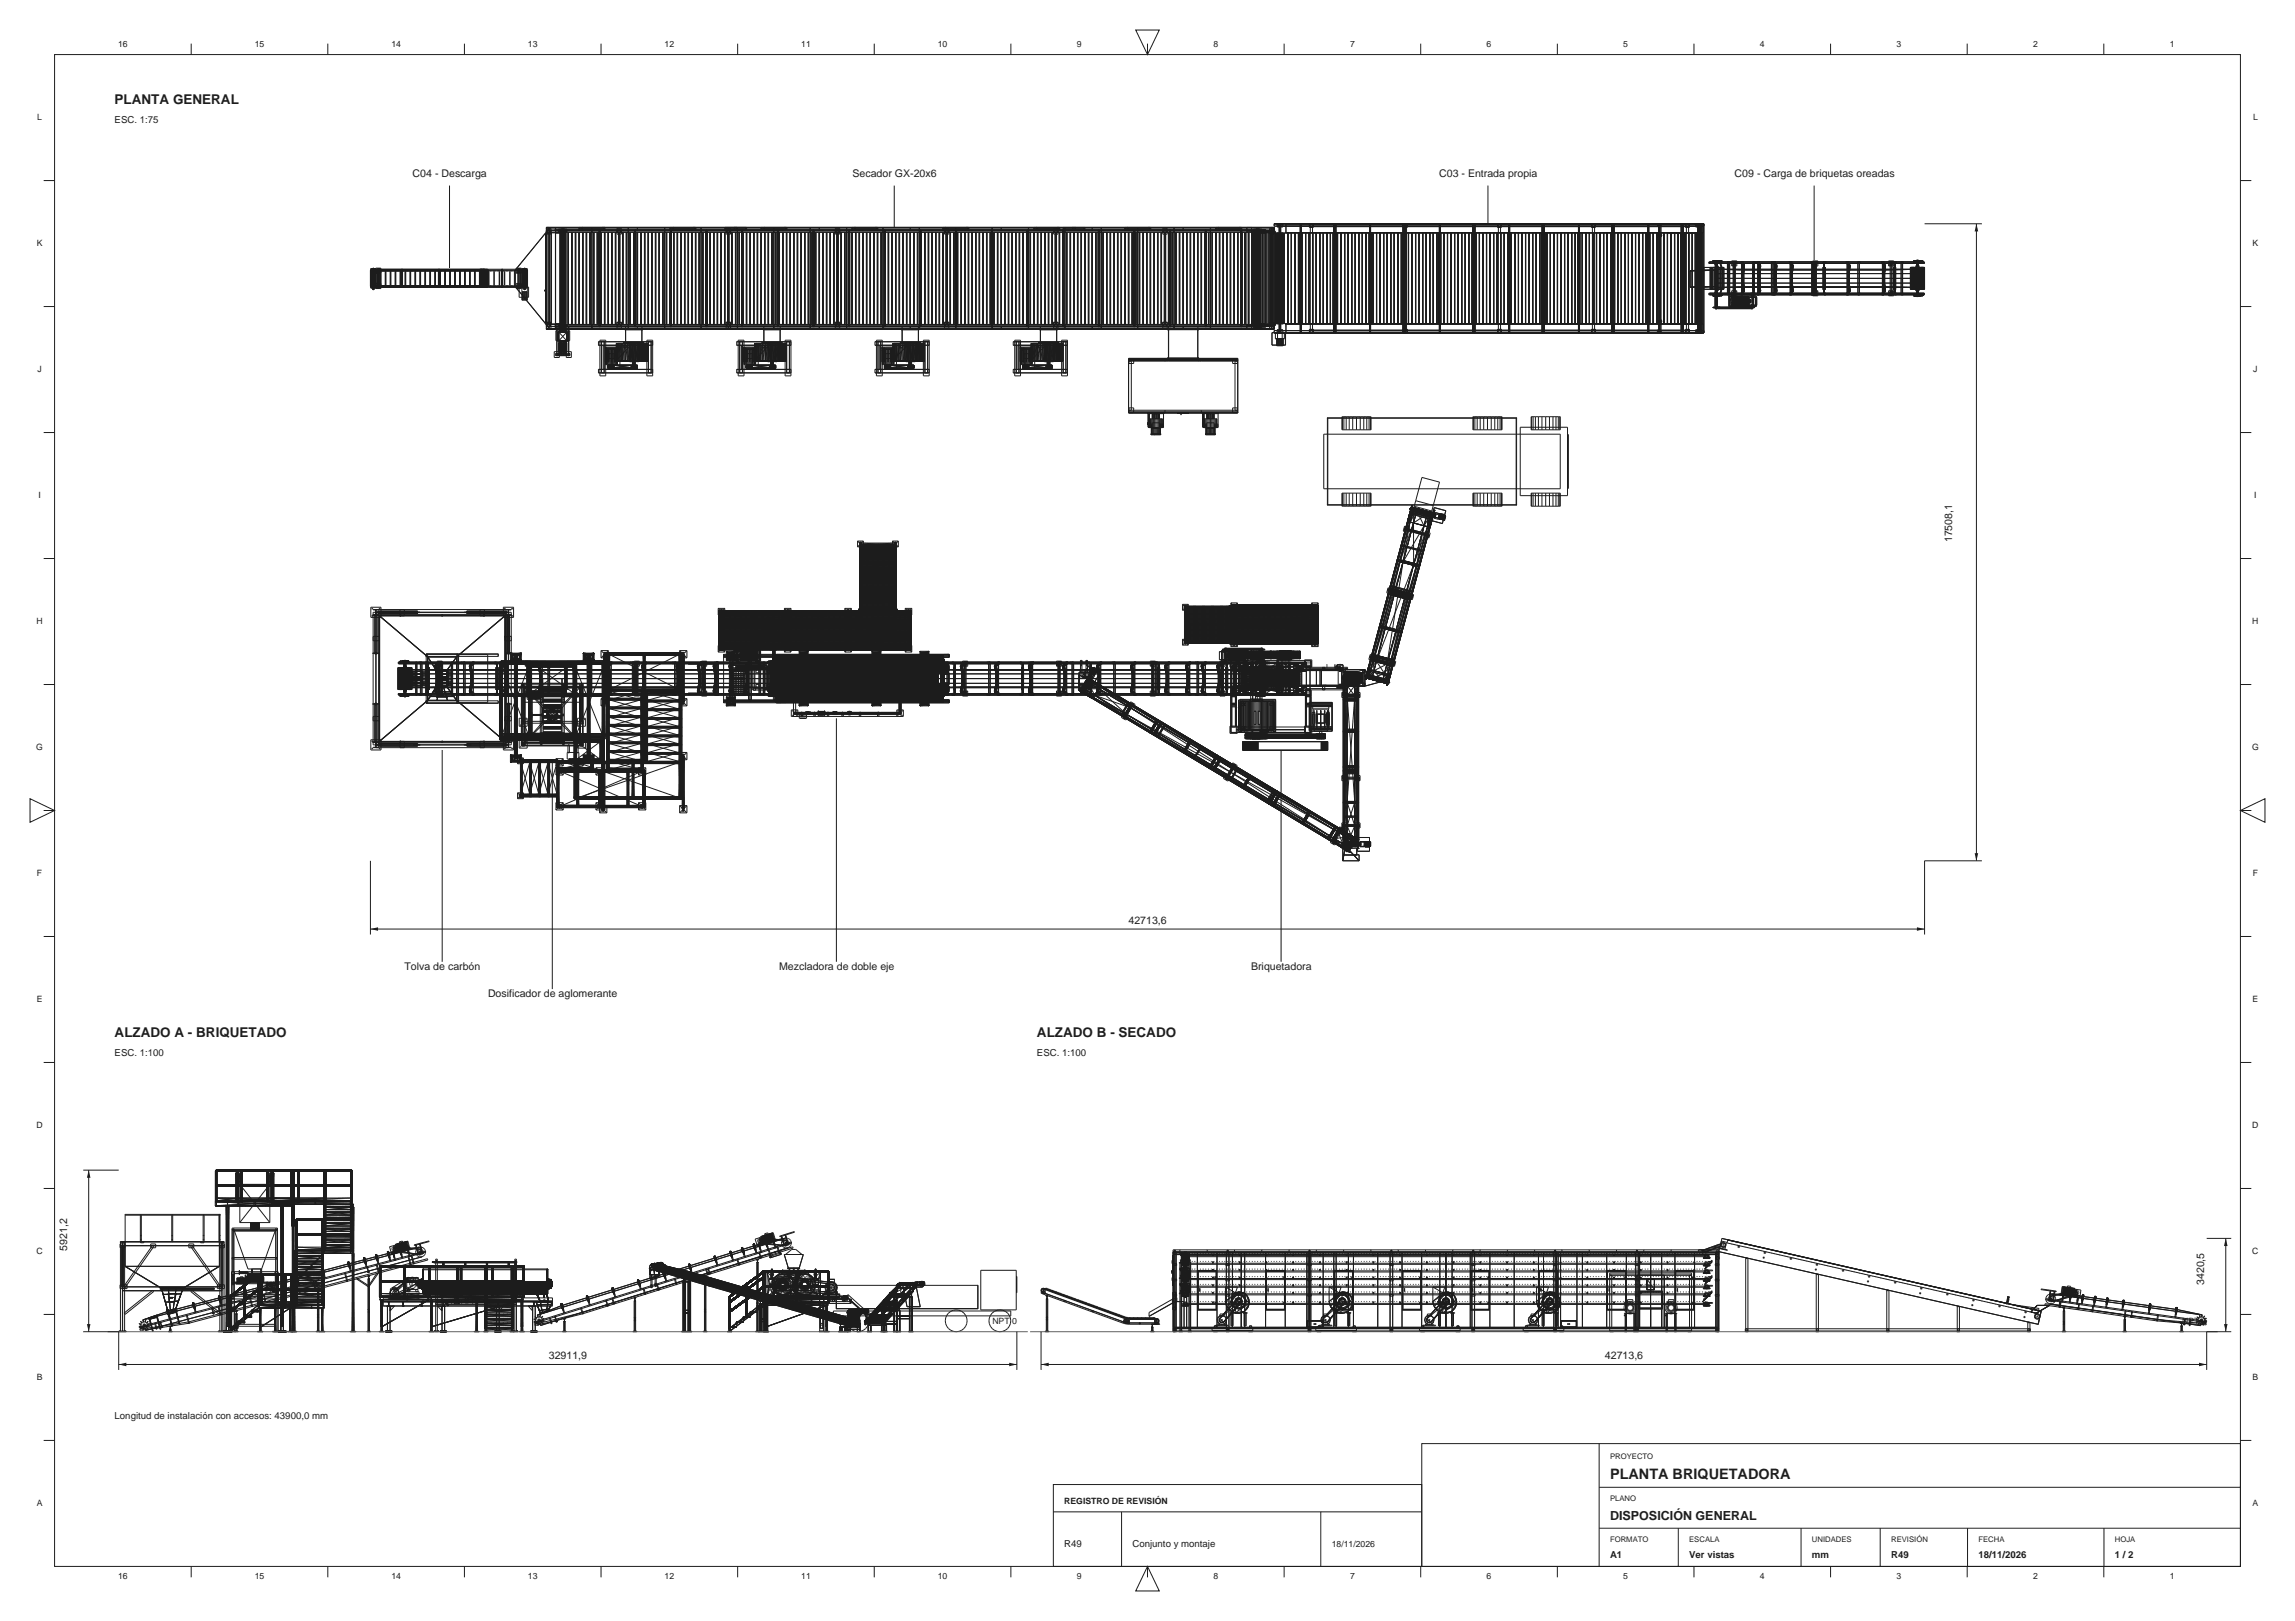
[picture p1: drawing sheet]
<svg xmlns="http://www.w3.org/2000/svg" width="841mm" height="594mm" viewBox="0 0 841 594" stroke-linecap="round" stroke-linejoin="round" font-family="sans-serif">
<defs><g id="words">
<text font-size="5.3" fill="#1d1d1d" x="590" y="542">PLANTA BRIQUETADORA</text>
<g font-size="4.9" fill="#1d1d1d">
<text x="42" y="38">PLANTA GENERAL</text>
<text x="42" y="380">ALZADO A - BRIQUETADO</text>
<text x="380" y="380">ALZADO B - SECADO</text>
</g>
<text font-size="4.6" fill="#1d1d1d" x="590" y="557">DISPOSICIÓN GENERAL</text>
<g font-size="3.9" fill="#1d1d1d">
<text x="151.2" y="65">C04 - Descarga</text>
<text x="312.4" y="65">Secador GX-20x6</text>
<text x="527.4" y="65">C03 - Entrada propia</text>
<text x="635.7" y="65">C09 - Carga de briquetas oreadas</text>
<text x="715.3" y="198.7" transform="rotate(-90 715.3 198.7)">17508,1</text>
<text x="413.6" y="338.4">42713,6</text>
<text x="148.2" y="355.4">Tolva de carbón</text>
<text x="285.5" y="355.4">Mezcladora de doble eje</text>
<text x="458.5" y="355.4">Briquetadora</text>
<text x="178.8" y="365.4">Dosificador de aglomerante</text>
<text x="24.6" y="458.4" transform="rotate(-90 24.6 458.4)">5921,2</text>
<text x="807.8" y="470.9" transform="rotate(-90 807.8 470.9)">3420,5</text>
<text x="201.1" y="498">32911,9</text>
<text x="588.1" y="498">42713,6</text>
</g>
<g font-size="3.5" fill="#1d1d1d">
<text x="42" y="45">ESC. 1:75</text>
<text x="42" y="387">ESC. 1:100</text>
<text x="380" y="387">ESC. 1:100</text>
<text x="42" y="520">Longitud de instalación con accesos: 43900,0 mm</text>
<text x="390" y="567">R49</text>
<text x="415" y="567">Conjunto y montaje</text>
<text x="590" y="571">A1</text>
<text x="619" y="571">Ver vistas</text>
<text x="664" y="571">mm</text>
<text x="693" y="571">R49</text>
<text x="725" y="571">18/11/2026</text>
<text x="775" y="571">1 / 2</text>
</g>
<g font-size="3.2" fill="#1d1d1d">
<text x="43.3" y="17.4">16</text>
<text x="93.3" y="17.4">15</text>
<text x="143.4" y="17.4">14</text>
<text x="193.5" y="17.4">13</text>
<text x="243.5" y="17.4">12</text>
<text x="293.6" y="17.4">11</text>
<text x="343.7" y="17.4">10</text>
<text x="394.6" y="17.4">9</text>
<text x="444.7" y="17.4">8</text>
<text x="494.7" y="17.4">7</text>
<text x="544.8" y="17.4">6</text>
<text x="594.8" y="17.4">5</text>
<text x="644.9" y="17.4">4</text>
<text x="695" y="17.4">3</text>
<text x="745" y="17.4">2</text>
<text x="795.1" y="17.4">1</text>
<text x="13.6" y="44.1">L</text>
<text x="825.6" y="44.1">L</text>
<text x="13.5" y="90.3">K</text>
<text x="825.5" y="90.3">K</text>
<text x="13.7" y="136.4">J</text>
<text x="825.7" y="136.4">J</text>
<text x="14.1" y="182.6">I</text>
<text x="826.1" y="182.6">I</text>
<text x="13.4" y="228.8">H</text>
<text x="825.4" y="228.8">H</text>
<text x="13.3" y="274.9">G</text>
<text x="825.3" y="274.9">G</text>
<text x="13.5" y="321.1">F</text>
<text x="825.5" y="321.1">F</text>
<text x="13.5" y="367.3">E</text>
<text x="825.5" y="367.3">E</text>
<text x="13.4" y="413.4">D</text>
<text x="825.4" y="413.4">D</text>
<text x="13.4" y="459.6">C</text>
<text x="825.4" y="459.6">C</text>
<text x="363.7" y="485">NPT 0</text>
<text x="799.7" y="485">NPT 0</text>
<text x="13.5" y="505.8">B</text>
<text x="825.5" y="505.8">B</text>
<text x="13.5" y="551.9">A</text>
<text x="390" y="551">REGISTRO DE REVISIÓN</text>
<text x="825.5" y="551.9">A</text>
<text x="488" y="567">18/11/2026</text>
<text x="43.3" y="578.6">16</text>
<text x="93.3" y="578.6">15</text>
<text x="143.4" y="578.6">14</text>
<text x="193.5" y="578.6">13</text>
<text x="243.5" y="578.6">12</text>
<text x="293.6" y="578.6">11</text>
<text x="343.7" y="578.6">10</text>
<text x="394.6" y="578.6">9</text>
<text x="444.7" y="578.6">8</text>
<text x="494.7" y="578.6">7</text>
<text x="544.8" y="578.6">6</text>
<text x="594.8" y="578.6">5</text>
<text x="644.9" y="578.6">4</text>
<text x="695" y="578.6">3</text>
<text x="745" y="578.6">2</text>
<text x="795.1" y="578.6">1</text>
</g>
<g font-size="2.8" fill="#1d1d1d">
<text x="590" y="534.5">PROYECTO</text>
<text x="590" y="550">PLANO</text>
<text x="590" y="565">FORMATO</text>
<text x="619" y="565">ESCALA</text>
<text x="664" y="565">UNIDADES</text>
<text x="693" y="565">REVISIÓN</text>
<text x="725" y="565">FECHA</text>
<text x="775" y="565">HOJA</text>
</g>
</g></defs>
<g fill="none" stroke="#1c1c1c" stroke-width=".37">
<path d="M70.1 16v4M120.1 16v4M170.2 16v4M220.3 16v4M270.3 16v4M320.4 16v4M370.4 16v4M416.2 11h8.6l-4.3 9zM420.5 16v4M470.6 16v4M520.6 16v4M570.7 16v4"/>
<path d="M620.8 16v4M670.8 16v4M720.9 16v4M770.9 16v4M20 20h801v554h-801zM16 66.2h4M821 66.2h4M135.7 99h57.6v6h-57.6zM135.8 98.4h2v.5h-2zM135.8 99v6M136 99v6M136.1 99v6"/>
<path d="M136.1 98.4v.5M136.3 99v6M136.4 99v6M136.5 99v6M136.6 98.2h.4v8h-.4zM136.7 98.2v8M136.8 98.2v8M136.9 98.2v8M137.2 99v6M137.4 99v6M137.5 99v6M137.6 98.4v.5"/>
<path d="M137.7 98.3h1.9v7.4h-1.9zM137.7 99v6M138.1 99.2v.1M138.1 98.7v1M138.3 99.9h.7M138.3 99.2v.1M138.5 99.2v.1M138.7 98.6l-.1 1.2-.3 .1M138.7 98.6v6.8l-.4 .1M138.7 99.8l-.4 .1M138.8 99.2v.1M139 98.5v7h-.7"/>
<path d="M139 98.5l-.4 .1v6.8M139 98.5l-.7 .1v6.9M139 98.5l-.3 .1M139 99.8l-.7 .1M139.1 99.2v.1M139.2 98.7v1h-1.3v.3l.2-.3M139.2 99.2v.1M139.2 98.7v-.3l.2 .3M139.4 99.2v.1M139.4 99.5v5M139.5 99.5v5M139.5 99.2v.1"/>
<path d="M139.6 99.5h-.3v5h.3M139.7 99.2v.1M139.9 99.2v.1M140 99.2v.1M140.1 99.2v.1M140.3 99.2v.1M140.4 99.2v.1M140.6 99.2v.1M140.8 99.2v.1M140.9 99.2v.1M141 99.2v.1M141.2 99.5h.2v5h-.2z"/>
<path d="M141.3 99.2v.1M141.3 99.5v5M141.5 99.2v.1M141.7 99.2v.1M141.8 99.2v.1M142 99.2v.1M142.2 99.2v.1M142.4 99.2v.1M142.6 99.2v.1M142.9 99.2v.1M143 99.5h.2v5h-.2zM143.1 99.2v.1"/>
<path d="M143.1 99.5v5M143.3 99.2v.1M143.5 99.2v.1M143.6 99.2v.1M143.8 99.2v.1M144 99.2v.1M144.2 99.2v.1M144.4 99.2v.1M144.5 99.2v.1M144.7 99.2v.1M144.8 99.5h.3v5h-.3zM144.9 99.2v.1"/>
<path d="M144.9 99.5v5M145.1 99.2v.1M145.3 99.2v.1M145.4 99.2v.1M145.6 99.2v.1M145.8 99.2v.1M146 99.2v.1M146.2 99.2v.1M146.3 99.2v.1M146.5 99.2v.1M146.6 99.5h.3v5h-.3zM146.7 99.2v.1"/>
<path d="M146.7 99.5v5M146.8 99.5v5M146.9 99.2v.1M147.1 98.7v6.6M147.1 99v6M147.2 98.7v6.6M147.3 98.7v6.6M147.4 98.7v6.6M147.5 98.7v6.6M147.6 99.2v.1M147.8 99.2v.1M148 99.2v.1"/>
<path d="M148.1 99.2v.1M148.3 99.2v.1M148.4 99.5h.3v5h-.3zM148.5 99.2v.1M148.5 99.5v5M148.6 99.5v5M148.7 99.2v.1M148.9 99.2v.1M149.2 99.2v.1M149.4 99.2v.1M149.6 99.2v.1M149.8 99.2v.1"/>
<path d="M149.9 99.2v.1M150.1 99.2v.1M150.2 99.5h.3v5h-.3zM150.3 99.2v.1M150.3 99.5v5M150.4 99.5v5M150.5 99.2v.1M150.7 99.2v.1M150.8 99.2v.1M151 99.2v.1M151.2 99.2v.1M151.3 99.2v.1"/>
<path d="M151.4 99.2v.1M151.6 99.2v.1M151.7 99.2v.1M151.9 99.2v.1M152.1 99.5h.2v5h-.2zM152.1 99.2v.1M152.2 99.2v.1M152.2 99.5v5M152.3 99.2v.1M152.5 99.2v.1M152.6 99.2v.1M152.8 99.2v.1"/>
<path d="M153 99.2v.1M153.1 99.2v.1M153.2 99.2v.1M153.4 99.2v.1M153.5 99.2v.1M153.7 99.2v.1M153.9 99.2v.1M153.9 99.5h.2v5h-.2zM154 99.2v.1M154 99.5v5M154.1 99.2v.1M154.2 99.2v.1"/>
<path d="M154.3 99.2v.1M154.6 99.2v.1M154.8 99.2v.1M155 99.2v.1M155.1 99.2v.1M155.2 99.2v.1M155.3 99.2v.1M155.5 99.2v.1M155.7 99.2v.1M155.7 99.5h.3v5h-.3zM155.8 99.2v.1M155.8 99.5v5"/>
<path d="M155.9 99.2v.1M156.1 99.2v.1M156.2 99.2v.1M156.4 99.2v.1M156.6 99.2v.1M156.7 99.2v.1M156.8 99.2v.1M157 99.2v.1M157.1 99.2v.1M157.3 99.2v.1M157.5 99.2v.1M157.5 99.5h.3v5h-.3z"/>
<path d="M157.6 99.2v.1M157.6 99.5v5M157.7 99.5v5M157.7 99.2v.1M157.9 99.2v.1M158 99.2v.1M158.2 99.2v.1M158.4 99.2v.1M158.5 99.2v.1M158.6 99.2v.1M158.8 99.2v.1M158.9 99.2v.1"/>
<path d="M159.1 99.2v.1M159.3 99.2v.1M159.3 99.5h.3v5h-.3zM159.4 99.2v.1M159.4 99.5v5M159.5 99.5v5M159.5 99.2v.1M159.6 99.2v.1M159.7 99.2v.1M159.8 99.2v.1M160 99.2v.1M160.2 99.2v.1"/>
<path d="M160.4 99.2v.1M160.5 99.2v.1M160.7 98.7v6.6M160.8 98.7v6.6M160.9 98.7v6.6M161.1 99v6M161.1 98.7v6.6M161.1 99.5h.3v5h-.3M161.2 99.5v5M161.3 99.5v5M161.3 99.2v.1M161.5 99.2v.1"/>
<path d="M161.6 99.2v.1M161.8 99.2v.1M162 99.2v.1M162.1 99.2v.1M162.2 99.2v.1M162.4 99.2v.1M162.5 99.2v.1M162.7 99.2v.1M162.9 99.2v.1M163 99.5h.2v5h-.2zM163 99.2v.1M163.1 99.5v5"/>
<path d="M163.2 99.2v.1M163.4 99.2v.1M163.6 99.2v.1M163.8 99.2v.1M163.9 99.2v.1M164.1 99.2v.1M164.3 99.2v.1M164.5 99.2v.1M164.7 99.2v.1M164.8 99.5h.2v5h-.2zM164.8 99.2v.1M164.9 99.5v5"/>
<path d="M165 99.2v.1M165.2 99.2v.1M165.4 99.2v.1M165.6 99.2v.1M165.7 99.2v.1M165.9 99.2v.1M166.1 99.2v.1M166.3 99.2v.1M166.5 99.2v.1M166.6 99.5h.3v5h-.3zM166.7 99.5v5M166.8 99.2v.1"/>
<path d="M167 99.2v.1M167.2 99.2v.1M167.4 99.2v.1M167.5 99.2v.1M167.7 99.2v.1M167.9 99.2v.1M168.1 99.2v.1M168.3 99.2v.1M168.4 99.2v.1M168.4 99.5h.3v5h-.3zM168.5 99.5v5M168.6 99.2v.1"/>
<path d="M168.6 99.5v5M168.8 99.2v.1M169 99.2v.1M169.2 99.2v.1M169.3 99.2v.1M169.5 99.2v.1M169.7 99.2v.1M169.9 99.2v.1M170.1 99.2v.1M170.2 99.2v.1M170.2 99.5h.3v5h-.3zM170.3 99.5v5"/>
<path d="M170.4 99.2v.1M170.4 99.5v5M170.6 99.2v.1M170.8 99.2v.1M171 99.2v.1M171.1 99.2v.1M171.3 99.2v.1M171.5 99.2v.1M171.7 99.2v.1M171.9 99.2v.1M172 99.5h.3v5h-.3zM172.1 99.5v5"/>
<path d="M172.2 99.2v.1M172.2 99.5v5M172.4 99.2v.1M172.6 99.2v.1M172.7 99.2v.1M172.8 99.2v.1M172.9 99.2v.1M173.1 99.2v.1M173.3 99.2v.1M173.4 99.2v.1M173.5 99.2v.1M173.7 99.2v.1"/>
<path d="M173.8 99.2v.1M173.9 99.5h.2v5h-.2zM174 99.5v5M174 99.2v.1M174.2 99.2v.1M174.3 99.2v.1M174.4 99.2v.1M174.6 99.2v.1M174.7 99.2v.1M174.9 99.2v.1M175.1 99.2v.1M175.2 99.2v.1"/>
<path d="M175.3 99.2v.1M175.5 99.2v.1M175.6 99.2v.1M175.7 98.7v.3M175.8 99.2v.1M175.8 99.5v5M175.9 98.7v6.6M175.9 99.5h-.2v5h.2M176 99.2v.1M176.1 99v6M176.2 98.7v6.6M176.2 99.2v.1"/>
<path d="M176.4 99v6M176.4 99.2v.1M176.5 98.7v.3M176.6 99v6M176.7 98.7v6.6M176.7 99.2v.1M176.7 98.7v.3M176.8 99v6M176.9 98.7v6.6M177 98.7v6.6M177.1 98.7v6.6M177.1 99v6"/>
<path d="M177.3 98.7l-.1 6.6M177.3 98.7v6.6M177.4 99.5h.2M177.5 98.7l-.1 6.6M177.5 98.7v6.6M177.6 99v6M177.7 98.7v6.6M177.8 98.7v.3M177.8 99.2v.1M177.9 98.7v6.6M178 99.2v.1M178.1 98.7v6.6"/>
<path d="M178.1 99v6M178.2 99.2h-40.3v.1h40.3M178.3 98.7v.3M178.4 98.7v6.6M178.5 98.7v.3M178.5 99v6M178.6 99.2h-.3l.3 .1M178.6 98.7v6.6M178.7 98.7v6.6M178.7 99.2h.3M178.7 99.3h.3M178.9 98.7v6.6"/>
<path d="M179.1 99.5l.1 5zM179.2 99.2l.2 .1zM179.6 99.2l.3 .1zM180.1 99.2l.3 .1zM180.6 99.2l.3 .1zM181 99.5l.1 5zM181.1 99.2l.3 .1zM181.6 99.2l.2 .1zM182 99.2l.3 .1zM182.5 99.2l.3 .1zM182.9 99.5l.1 5zM183 99.2l.3 .1z"/>
<path d="M183.8 99.2h-.3l.3 .1M183.8 98.7v6.6M183.9 98.7v6.6M184 99.2h.2M184 99.3h.2M184 98.7v6.6M184.2 98.7v6.6M184.2 99v6M184.4 99.2l.3 .1zM184.9 99.5l.1 5zM184.9 99.2l.3 .1zM185.4 99.2l.3 .1z"/>
<path d="M185.9 99.2l.3 .1zM186.4 99.2l.2 .1zM186.8 99.5l.1 5zM186.8 99.2l.3 .1zM187.3 99.2l.3 .1zM187.8 99.2l.3 .1zM188.7 99.5l.1 5zM188.8 99.2l.2 .1zM189.2 98.3h1.8v1.8h-1.8zM189.5 99.2h-.3l.3 .1M189.6 98.7l-.2 1.3v-.3h1.2M189.7 99.2h.3l-.3 .1"/>
<path d="M189.7 99.9h.8M190.1 98.6v6.8M190.1 98.6v1.2l-.4 .1M190.5 98.5v7h-.8M190.5 98.5h-.8v7M190.5 98.5l-.4 .1M190.5 99.8l-.8 .1M190.5 99.2h-.3l.3 .1M190.6 98.7v6.6M190.7 99.5v5M190.7 99.2h.3l-.3 .1M190.7 98.7v-.3l.1 .3"/>
<path d="M191.2 99.2h.2l-.2 .1M191.2 98.4h2v.5h-2zM191.2 99v6M191.3 99v6M191.4 99v6M191.5 98.4v.5M191.5 99v6M191.7 99v6M191.9 99v6M192 98.2h.4v8h-.4zM192.1 98.2v8M192.2 98.2v8"/>
<path d="M192.2 98.7h-55.9v6.6h56.9M192.3 98.2v8M192.4 98.2v8M192.6 99v6M192.7 99v6M192.9 99v6M193 98.4v.5M193 99v6M193.1 99v6M193.2 99v6M199.9 96.5h.1M199.9 96.4v.1"/>
<path d="M199.9 96.6h.1M199.9 85.4v33.2l-11.6-13.9 .3 .1v-5.6h-.3l.3 .1zM199.9 96.4h.1M200 96.3l-.1 .1M200 96.3h.1M200 96.7h.1M200.1 96.3h.1M200.1 96.3h-.1M200.1 96.6l.1 10.8M200.1 96.5h.1M200.1 96.4l.1 .1M200.1 96.7h.1"/>
<path d="M200.2 96.2v11.6M200.2 96.5v11M200.2 96.2h.1M200.2 96.3h.1M200.2 96.4h.1M200.2 96.6l-.1 10.8M200.2 96.5h-.1M200.2 96.4l-.1 .1M200.2 96.4h-.1M200.2 96.6h.1M200.2 96.4v.1M200.2 96.5v.1"/>
<path d="M200.2 83.3h266.7v37.4h-266.7zM200.2 96.1h-.2v.8h.2M200.2 83.6h266.7M200.2 96.3v.1M200.2 84.9h-.2v34.2h.2M200.2 96.5h.1M200.2 85.1h266.7M200.4 84.3v.8M200.5 84.4v.7M200.5 84.7l.1 .1zM200.8 85.1v33.8M200.9 85.1v33.8"/>
<path d="M201 83.3v1M201.2 83.3v37.4M201.3 85.1v33.8M201.6 84.7l.1 .1zM201.6 85.3h-1.6M201.6 84.3v35.4M201.8 84.3v.8M201.9 83.7v2.1h-1.6M202 84.3v.9h-1.8M202.1 85.3h5.3v33.4h-5.3M202.1 85.3v33.4M202.1 85.3l-2.2 .1"/>
<path d="M202.1 85.4h-2.2l-11.4 14M203.3 84.1h260.5v.6h-260.5zM203.6 83.3v37.4M204.6 83.9h3.1v1.1h-3.1zM204.6 84.4h3.4M204.9 84.1v.6M205.2 84.1v.2M205.2 85.3v33.4M205.3 85.3v33.4M205.4 84h1.7v.9h-1.7zM205.4 85.3v33.4M205.5 85.3v33.4"/>
<path d="M205.5 84.1v.7h1.4v-.7M205.6 84.1v.7M205.7 83.9v37.8M205.9 83.9v37.8M206 83.9l-.1 37.8M206 84.1v.7M206.1 83.9v37.8M206.2 83.9v37.8M206.4 83.9v37.8M206.5 83.9v37.8M206.6 83.9v37.8M206.7 83.9v37.8"/>
<path d="M206.8 85.3v33.4M206.9 84.1v.7M206.9 85.3v33.4M207 84.1v.6M207.1 85.3v33.4M207.2 85.3v33.4M207.3 85.3v33.4M207.3 84.1v.2M208 84.3v.3l-3.4-.1M208.2 85.3l.1 33.4zM208.2 85.3v33.4M209.5 85.3l.1 33.4z"/>
<path d="M210.8 85.3l.2 33.4zM210.9 85.3v33.4M212.1 83.3v1M212.2 85.3l.1 33.4zM212.3 85.3v33.4M212.4 83.3v1M212.4 84.3h9M212.5 83.5v.8M213.2 83.3v.4M213.4 83.3v.1M213.4 83.4v.3M213.5 85.3l.2 33.4z"/>
<path d="M213.5 85.3v33.4M214.8 85.3l.2 33.4zM214.9 85.3v33.4M216.2 85.3l.1 33.4zM216.2 85.3v33.4M216.9 83.6v36.8M216.9 83.3v37.4M217.5 85.3l.1 33.4zM217.5 85.3v33.4M218.8 85.3l.1 33.4zM219.5 85.3h.4v33.4h-.4zM219.5 84.3v.5h.4v-.5"/>
<path d="M219.6 84.4v35.2M219.8 84.4v35.2M219.9 85.3v33.4M220.2 85.3l.1 33.4zM220.2 85.3v33.4M220.7 83.3v.1M221.3 83.4v.1M221.3 83.5l.1 .1M221.3 83.5v.8M221.4 83.3l-.1 .1M221.4 83.3v.1M221.4 83.3v1"/>
<path d="M221.4 83.4h.1M221.4 83.5v.1M221.5 83.4v.1M221.5 83.5h-.1M221.5 85.3l.1 33.4zM221.6 83.3l-9.2 .2M221.7 83.3v1M222.8 85.3l.2 33.4zM222.9 85.3v33.4M224.2 85.3l.1 33.4zM224.3 85.3v33.4M225.5 85.3l.1 33.4z"/>
<path d="M225.5 85.3v33.4M226 84.3v.9h1.8M226.1 83.7v2.1h1.6v-2.1M226.2 84.3v.8M226.3 84.4v.7M226.3 84.7h.1M226.6 85.1v33.8M226.8 85.3l.2 33.4zM226.9 85.3v33.4M227.1 85.1v33.8M227.2 85.1v33.8M227.4 84.7h.1"/>
<path d="M227.5 84.4v.7M227.6 84.3v.8M228.2 85.3l.1 33.4zM228.2 85.3v33.4M229.5 85.3l.1 33.4zM229.5 85.3v33.4M230.2 83.3v37.4M230.8 85.3l.1 33.4zM232.2 85.3l.1 33.4zM232.2 85.3v33.4M232.6 85.3h.4v33.4h-.4zM232.6 85.3v33.4"/>
<path d="M232.6 84.3h.4v.5h-.4zM232.7 84.4v35.2M232.8 84.4v35.2M233.5 85.3l.1 33.4zM233.6 83.3v1M234.8 85.3l.2 33.4zM234.9 85.3v33.4M236.2 85.3l.1 33.4zM236.3 85.3v33.4M237.5 85.3l.1 33.4zM237.5 85.3v33.4M238.8 85.3l.2 33.4z"/>
<path d="M238.9 85.3v33.4M240.2 85.3l.1 33.4zM240.2 85.3v33.4M241.5 85.3l.1 33.4zM241.5 85.3v33.4M242.8 85.3l.1 33.4zM242.8 85.3v33.4M243.5 83.6v36.8M243.6 83.3v37.4M244.2 85.3l.1 33.4zM244.2 85.3v33.4M245.4 83.3v1"/>
<path d="M245.5 85.3h.5v33.4h-.5zM245.6 85.3v33.4M245.7 83.3v36.3M245.8 83.5v36.1M245.9 84.4v35.2M246 84.3v.5h-.4v-.5h9.1M246.6 83.3l-.1 .4M246.7 83.3v.1M246.8 83.4v.3M246.8 85.3l.2 33.4zM246.9 85.3v33.4M248.2 85.3l.1 33.4z"/>
<path d="M248.3 85.3v33.4M249.5 85.3l.1 33.4zM249.5 85.3v33.4M250.8 85.3l.2 33.4zM250.9 85.3v33.4M252.2 85.3l.1 33.4zM252.2 85.3v33.4M253.5 85.3l.1 33.4zM253.5 85.3v33.4M254 83.3v.1M254.6 83.4v.1M254.6 83.5l.1 .1"/>
<path d="M254.7 83.5v.8M254.7 83.3l-.1 .1M254.7 83.3l.1 .1M254.7 83.3v1M254.8 83.4h.1M254.8 83.5l-.1 .1M254.8 83.4v.1M254.8 83.5h.1M254.8 85.3l.1 33.4zM254.8 85.3v33.4M254.9 83.3l-9.2 .2M255 83.3v1"/>
<path d="M256.2 85.3l.1 33.4zM256.2 85.3v33.4M256.9 83.3v37.4M256.9 83.6v36.8M257.5 85.3l.1 33.4zM258.7 85.3h.4v33.4h-.4zM258.7 84.3h.4v.5h-.4zM258.8 84.4v35.2M258.9 84.4v35.2M259 84.4v35.2M260.2 85.3l.1 33.4zM260.3 85.3v33.4"/>
<path d="M261.5 85.3l.1 33.4zM261.5 85.3v33.4M262.8 85.3l.2 33.4zM262.9 85.3v33.4M264.2 85.3l.1 33.4zM264.2 85.3v33.4M265.5 85.3l.1 33.4zM265.5 85.3v33.4M265.6 83.3v1M265.8 83.4h7.5M265.8 83.3v1M265.9 83.4v.9"/>
<path d="M266 84.3v.9h1.8v-.9M266.1 83.7v2.1h1.6v-2.1M266.2 84.3v.8M266.3 84.4v.7M266.3 84.7h.1M266.6 85.1v33.8M266.7 85.1v33.8M266.8 85.3l.1 33.4zM266.8 85.3v33.4M266.9 83.3v1M267.1 85.1v33.8M267.4 84.7h.1"/>
<path d="M267.5 84.4v.7M267.6 84.3v.8M268.2 85.3l.1 33.4zM268.2 85.3v33.4M269 83.3v.4M269.2 83.4v.3M269.5 85.3l.2 33.4zM269.9 83.4v.3M270.1 83.3v.4M270.2 83.6v36.8M270.2 83.3v37.4M270.8 85.3l.2 33.4z"/>
<path d="M270.9 85.3v33.4M271.8 85.3h.5v33.4h-.5zM271.8 84.3h.4v.5h-.4zM271.8 85.3v33.4M271.9 84.4v35.2M272 84.4v35.2M272.2 85.3v33.4M272.3 85.3v33.4M273.3 83.4v.9M273.3 83.3v1M273.5 85.3l.2 33.4zM273.5 85.3v33.4"/>
<path d="M273.6 83.3v1M274.8 85.3l.2 33.4zM274.9 85.3v33.4M276.2 85.3l.1 33.4zM276.2 85.3v33.4M277.5 85.3l.2 33.4zM277.5 85.3v33.4M278.8 83.3v1M278.8 85.3l.2 33.4zM278.8 85.3v33.4M279.1 83.3v1M279.1 84.3h9"/>
<path d="M279.1 83.5v.8M279.9 83.3l-.1 .4M280.1 83.3v.4M280.2 85.3l.1 33.4zM280.2 85.3v33.4M281.5 85.3l.1 33.4zM282.8 85.3l.2 33.4zM282.9 85.3v33.4M283.6 83.3v37.4M283.6 83.6v36.8M284.2 85.3l.1 33.4zM284.3 85.3v33.4"/>
<path d="M284.8 85.3h.4v33.4h-.4zM284.8 84.3v.5h.4v-.5M284.9 84.4v35.2M285 84.4v35.2M285.1 84.4v35.2M285.2 85.3v33.4M285.5 85.3l.2 33.4zM285.5 85.3v33.4M286.8 85.3l.2 33.4zM286.9 85.3v33.4M287.3 83.3v.1M287.9 83.5h.1"/>
<path d="M287.9 83.4v.1M288 83.4h-.1M288 83.4h.1M288 83.5h.1M288 83.5v.8M288.1 83.3v1M288.1 83.4h.1M288.1 83.4v.1M288.1 83.5h.1M288.2 85.3l.1 33.4zM288.2 85.3v33.4M288.2 83.3l-9.1 .2"/>
<path d="M288.4 83.3v1M289.5 85.3l.1 33.4zM289.5 85.3v33.4M290.8 85.3l.2 33.4zM290.8 85.3v33.4M292.2 85.3l.1 33.4zM292.2 85.3v33.4M293.5 85.3l.2 33.4zM294.8 85.3l.2 33.4zM294.9 85.3v33.4M296.2 85.3l.1 33.4zM296.3 85.3v33.4"/>
<path d="M296.9 83.3v37.4M297.5 85.3l.1 33.4zM297.5 85.3v33.4M297.9 85.3h.4v33.4h-.4zM297.9 84.3h.4v.5h-.4zM298 84.4v35.2M298.1 84.4v35.2M298.2 84.4v35.2M298.8 85.3l.2 33.4zM298.9 85.3v33.4M300.2 85.3l.1 33.4zM300.2 85.3v33.4"/>
<path d="M300.2 83.3v1M301.5 85.3l.1 33.4zM301.5 85.3v33.4M302.8 85.3l.1 33.4zM302.8 85.3v33.4M304.2 85.3l.1 33.4zM304.2 85.3v33.4M305.5 85.3l.1 33.4zM306 85.2h1.8M306.1 83.7v2.1h1.6v-2.1M306.2 84.3v.8M306.3 84.7h.1"/>
<path d="M306.6 85.1v33.8M306.7 85.1v33.8M306.8 85.3l.2 33.4zM306.9 85.3v33.4M307.1 85.1v33.8M307.2 85.1v33.8M307.4 84.7h.1M307.6 84.3v.8M308.2 85.3l.1 33.4zM309.5 85.3l.1 33.4zM309.5 85.3v33.4M310.2 83.3v37.4"/>
<path d="M310.3 83.6v36.8M310.8 85.3h.6v33.4h-.6zM310.9 85.3v33.4M311 84.3h.4v.5h-.4zM311.1 84.4v35.2M311.2 84.4v35.2M311.3 84.4v35.2M312.1 83.3v1M312.2 85.3l.1 33.4zM312.2 85.3v33.4M312.4 84.3h9M312.4 83.3v1"/>
<path d="M312.5 83.5v.8M313.2 83.3v.4M313.4 83.3v.4M313.5 85.3l.1 33.4zM313.5 85.3v33.4M314.8 85.3l.1 33.4zM314.8 85.3v33.4M316.2 85.3l.1 33.4zM316.2 85.3v33.4M317.5 85.3l.1 33.4zM318.8 85.3l.2 33.4zM318.9 85.3v33.4"/>
<path d="M320.2 85.3l.1 33.4zM320.7 83.3v.1M321.3 83.5h.1M321.3 83.4v.1M321.3 83.4h.1M321.4 83.3l-.1 .1M321.4 83.3v.1M321.4 83.3v1M321.4 83.4h.1M321.5 83.4v.1M321.5 83.5h-.1M321.5 85.3l.1 33.4z"/>
<path d="M321.5 85.3v33.4M321.6 83.3l-9.2 .2M321.7 83.3v1M322.8 85.3l.2 33.4zM322.9 85.3v33.4M323.6 83.3v37.4M324 85.3h.4v33.4h-.4zM324 84.3h.4v.5h-.4zM324.1 84.4v35.2M324.2 84.4v35.2M324.3 84.4v35.2M324.4 85.3v33.4"/>
<path d="M325.5 85.3l.1 33.4zM325.6 85.3v33.4M326.8 85.3l.1 33.4zM326.8 85.3v33.4M328.2 85.3l.1 33.4zM328.2 85.3v33.4M329.5 85.3l.1 33.4zM330.8 85.3l.2 33.4zM330.9 85.3v33.4M332.2 85.3l.1 33.4zM333.5 85.3l.1 33.4zM333.5 85.3v33.4"/>
<path d="M333.6 83.3v1M334.8 85.3l.2 33.4zM334.9 85.3v33.4M336.2 85.3l.1 33.4zM336.2 85.3v33.4M336.9 83.3l-.1 37.6h-6.5v-.2M336.9 83.6v36.8M337.1 85.3h.6l-.1 33.4h-.5zM337.1 84.3h.4v.5h-.4zM337.2 84.4v35.2M337.3 84.4v35.2M337.4 84.4v35.2"/>
<path d="M337.5 85.3v33.4M337.6 85.3v33.4M338.8 85.3l.2 33.4zM338.8 85.3v33.4M340.2 85.3l.1 33.4zM340.2 85.3v33.4M341.5 85.3l.1 33.4zM341.5 85.3v33.4M342.8 85.3l.2 33.4zM342.9 85.3v33.4M344.2 85.3l.1 33.4zM345.4 83.3v1"/>
<path d="M345.5 85.3l.1 33.4zM345.5 85.3v33.4M345.7 84.3h9M345.7 83.3v1M345.8 83.5v.8M346 84.3v.9h1.8v-.9M346.1 83.7v2.1h1.6v-2.1M346.2 84.3v.8M346.3 84.4v.7M346.3 84.7h.1M346.5 83.4v.3M346.6 83.3v.1"/>
<path d="M346.6 85.1v33.8M346.7 83.3l.1 .4M346.8 85.3l.2 33.4zM346.9 85.3v33.4M347.1 85.1v33.8M347.2 85.1v33.8M347.4 84.7h.1M347.5 84.4v.7M347.6 84.3v.8M348.2 85.3l.1 33.4zM348.2 85.3v33.4M349.5 85.3l.2 33.4z"/>
<path d="M349.6 85.3v33.4M350.2 85.3h.4v33.4h-.4zM350.2 84.3v.5h.4v-.5M350.2 83.3v37.4M350.3 84.4v35.2M350.4 84.4v35.2M350.5 84.4v35.2M350.8 85.3l.1 33.4zM350.8 85.3v33.4M352.2 85.3l.1 33.4zM352.2 85.3v33.4M353.5 85.3l.2 33.4z"/>
<path d="M353.5 85.3v33.4M354 83.3v.1M354.6 83.5h.1M354.6 83.4v.1M354.6 83.4h.1M354.6 83.5l.1 .1M354.7 83.5v.8M354.7 83.3l-.1 .1M354.7 83.3l.1 .1M354.7 83.3v1M354.8 83.4v.1M354.8 83.5l-.1 .1"/>
<path d="M354.8 85.3l.2 33.4zM354.9 85.3v33.4M354.9 83.3l-9.2 .2M355 83.3v1M356.2 85.3l.1 33.4zM357.5 85.3l.1 33.4zM357.5 85.3v33.4M358.8 85.3l.2 33.4zM358.9 85.3v33.4M360.2 85.3l.1 33.4zM360.2 85.3v33.4M361.5 85.3l.2 33.4z"/>
<path d="M361.6 85.3v33.4M362.8 85.3l.2 33.4zM362.8 85.3v33.4M363.3 84.4v35.2M363.4 84.4v35.2M363.5 83.6v36.8M363.6 83.3v37.4M363.6 84.3h-.4v.5h.4M363.6 85.3h-.4v33.4h.4M364.2 85.3l.1 33.4zM364.2 85.3v33.4M365.5 85.3l.1 33.4z"/>
<path d="M365.5 85.3v33.4M366.8 85.3l.2 33.4zM366.9 85.3v33.4M366.9 83.3v1M368.2 85.3l.1 33.4zM369.5 85.3l.1 33.4zM369.5 85.3v33.4M370.8 85.3l.2 33.4zM370.9 85.3v33.4M372.2 85.3l.1 33.4zM372.2 85.3v33.4M373.5 85.3l.2 33.4z"/>
<path d="M373.6 85.3v33.4M374.8 85.3l.2 33.4zM374.8 85.3v33.4M376.2 85.3h.5v33.4h-.5zM376.2 85.3v33.4M376.3 84.3h.4v.5h-.4zM376.3 85.3v33.4M376.4 84.4v35.2M376.5 84.4v35.2M376.6 84.4v35.2M376.9 83.3v37.4M377.5 85.3l.1 33.4z"/>
<path d="M377.5 85.3v33.4M378.8 83.3v1M378.8 85.3l.2 33.4zM378.9 85.3v33.4M379.1 84.3h9M379.1 83.3v1M379.8 83.4v.3M379.9 83.3v.1M380.1 83.3v.4M380.2 85.3l.1 33.4zM381.5 85.3l.1 33.4zM381.5 85.3v33.4"/>
<path d="M382.8 85.3l.2 33.4zM382.9 85.3v33.4M384.2 85.3l.1 33.4zM384.2 85.3v33.4M385.5 85.3l.2 33.4zM385.6 85.3v33.4M386 84.3v.9h1.8v-.9M386.1 83.7v2.1h1.6v-2.1M386.2 84.3v.8M386.3 84.4v.7M386.3 84.7h.1M386.6 85.1v33.8"/>
<path d="M386.7 85.1v33.8M386.8 85.3l.1 33.4zM386.8 85.3v33.4M387.1 85.1v33.8M387.3 83.3v.1M387.4 84.7h.1M387.5 84.4v.7M387.6 84.3v.8M387.9 83.5h.1M387.9 83.4v.1M388 83.4h-.1M388 83.5v.1"/>
<path d="M388 83.5v.8M388 83.3v.1M388 83.3l.1 .1M388.1 83.3v1M388.1 83.4v.1M388.1 83.5l-.1 .1M388.2 85.3l.1 33.4zM388.2 85.3v33.4M388.2 83.3l-9.1 .2M388.4 83.3v1M389.4 85.3h.4v33.4h-.4zM389.5 84.4v35.2"/>
<path d="M389.6 83.3l-.1 36.3M389.6 84.4v35.2M389.7 84.4v35.2M389.8 83.3v1.5h-.4v-.5h.4M389.8 83.4h7.5M389.9 83.4v.9M390.2 83.6v36.8M390.2 83.3v37.4M390.8 85.3l.2 33.4zM390.9 85.3v33.4M392.2 85.3l.1 33.4zM393 83.3v.4"/>
<path d="M393.2 83.4v.3M393.5 85.3l.2 33.4zM393.5 85.3v33.4M393.9 83.4v.3M394.1 83.3v.4M394.8 85.3l.2 33.4zM394.9 85.3v33.4M396.2 85.3l.1 33.4zM396.2 85.3v33.4M397.3 83.4v.9M397.3 83.3v1M397.5 85.3l.2 33.4z"/>
<path d="M397.6 83.3v1M397.6 85.3v33.4M398.8 85.3l.1 33.4zM398.8 85.3v33.4M400.2 85.3l.1 33.4zM400.2 85.3v33.4M400.2 83.3v1M401.5 85.3l.1 33.4zM401.5 85.3v33.4M402.4 85.3h.6v33.4h-.6zM402.4 84.3h.4v.5h-.4zM402.5 84.4v35.2"/>
<path d="M402.6 84.4v35.2M402.7 84.4v35.2M402.8 85.3v33.4M402.9 85.3v33.4M403.6 83.3v37.4M404.2 85.3l.1 33.4zM405.5 85.3l.1 33.4zM405.5 85.3v33.4M406.8 85.3l.1 33.4zM408.2 85.3l.1 33.4zM408.2 85.3v33.4M409.5 85.3l.2 33.4z"/>
<path d="M409.6 85.3v33.4M410.8 85.3l.1 33.4zM410.9 85.3v33.4M412.1 83.3v1M412.2 85.3l.1 33.4zM412.2 85.3v33.4M412.4 84.3h9M412.4 83.3v1M413.2 83.4v.3M413.2 83.3v.1M413.4 83.3v.1M413.4 83.4v.3"/>
<path d="M413.5 85.3l.1 33.4zM413.5 85.3v33.4M414.8 85.3l.2 33.4zM414.9 85.3v33.4M415.5 85.3h.4v33.4h-.4zM415.5 84.3v.5h.4v-.5M415.6 84.4v35.2M415.7 84.4v35.2M415.8 84.4v35.2M416.2 85.3l.1 33.4zM416.9 83.6v36.8M416.9 83.3v37.4"/>
<path d="M417.5 85.3l.1 33.4zM417.5 85.3v33.4M418.8 85.3l.1 33.4zM420.2 85.3l.1 33.4zM420.2 85.3v33.4M420.7 83.3v.1M421.3 83.4v.1M421.3 83.5l.1 .1M421.3 83.5v.8M421.4 83.3l-.1 .1M421.4 83.3v.1M421.4 83.3v1"/>
<path d="M421.4 83.4h.1M421.4 83.5v.1M421.5 83.4v.1M421.5 83.5h-.1M421.5 85.3l.2 33.4zM421.6 83.3l-9.2 .2M421.6 85.3v33.4M421.7 83.3v1M422.8 85.3l.2 33.4zM422.9 85.3v33.4M424.2 85.3l.1 33.4zM424.3 85.3v33.4"/>
<path d="M425.5 85.3l.1 33.4zM425.5 85.3v33.4M426 84.3v.9h1.8M426.1 83.7v2.1h1.6v-2.1M426.2 84.3v.8M426.3 84.7h.1M426.6 85.1v33.8M426.8 85.3l.2 33.4zM426.9 85.3v33.4M427.1 85.1v33.8M427.2 85.1v33.8M427.4 84.7h.1"/>
<path d="M427.5 84.4v.7M427.6 84.3v.8M428.2 85.3l.1 33.4zM428.6 85.3h.4v33.4h-.4zM428.6 84.3h.4v.5h-.4zM428.7 84.4v35.2M428.8 84.4v35.2M428.9 85.3v33.4M429.5 85.3l.1 33.4zM429.5 85.3v33.4M430.2 83.3v37.4M430.3 83.6v36.8"/>
<path d="M430.8 85.3l.1 33.4zM432.2 85.3l.1 33.4zM432.2 85.3v33.4M433.5 85.3l.2 33.4zM433.6 83.3v1M433.6 85.3v33.4M434.8 85.3l.2 33.4zM434.9 85.3v33.4M436.2 85.3l.1 33.4zM436.3 85.3v33.4M437.5 85.3l.1 33.4zM437.5 85.3v33.4"/>
<path d="M438.8 85.3l.2 33.4zM438.9 85.3v33.4M440.2 85.3l.1 33.4zM441.5 85.3h.5v33.4h-.5zM441.5 85.3v33.4M441.6 85.3v33.4M441.6 84.3h.4v.5h-.4zM441.7 84.4v35.2M441.8 84.4v35.2M441.9 84.4v35.2M442.8 85.3l.1 33.4zM443.6 83.3v37.4"/>
<path d="M444.2 85.3l.1 33.4zM444.2 85.3v33.4M445.4 83.3v1M445.5 85.3l.2 33.4zM445.6 85.3v33.4M445.7 83.3v1M445.8 83.5v.8M446.6 83.3l-.1 .4M446.7 83.3v.1M446.8 83.4v.3M446.8 85.3l.2 33.4zM446.9 85.3v33.4"/>
<path d="M448.2 85.3l.1 33.4zM448.3 85.3v33.4M449.5 85.3l.1 33.4zM449.5 85.3v33.4M450.8 85.3l.2 33.4zM450.9 85.3v33.4M452.2 85.3l.1 33.4zM452.2 85.3v33.4M453.5 85.3l.2 33.4zM453.5 85.3v33.4M454 83.3v.1M454.6 83.4v.1"/>
<path d="M454.6 83.5l.1 .1M454.7 83.5v1.3h.4v-.5h-9.4M454.7 85.3h.4v33.4h-.4zM454.7 83.3l-.1 .1M454.7 83.3l.1 .1M454.7 83.3l.1 36.3M454.8 83.4h.1M454.8 83.5l-.1 .1M454.8 83.4v.1M454.8 83.5h.1M454.8 84.4v35.2M454.9 83.3l-9.2 .2"/>
<path d="M454.9 84.4v35.2M455 83.3v36.3M456.2 85.3l.1 33.4zM456.2 85.3v33.4M456.9 83.3v37.4M456.9 84.7h10.5v34.6h-10.5M457.5 85.3l.2 33.4zM457.6 85.3v33.4M458.6 83.3v37.4M458.6 84.8h8.8M458.9 84.7v34.6M459 85.3v33.4"/>
<path d="M459.1 85.3v33.4M459.2 84.1v.6M459.2 85.3v33.4M459.3 83.9h3.1v1.1h-3.1zM459.3 84.4h3.3M459.3 85.3v33.4M459.4 84.7v34.6M459.7 85.3v33.4M459.8 85.3v33.4M459.8 84.1v.2M459.9 85.3v33.4M460 84.7v34.6"/>
<path d="M460 84h1.8v.9h-1.8zM460 85.3v33.4M460.1 85.3v33.4M460.2 84.1v.7M460.3 85.3v33.4M460.3 84.1v.7M460.4 83.9v36.2M460.5 83.9v36.2M460.6 83.9v36.2M460.7 84.1v.7M460.8 83.9v36.2M460.9 83.9v36.2"/>
<path d="M461 84.7v34.6M461 83.9v36.2M461.2 83.9v36.2M461.3 83.9v36.2M461.4 83.9v36.2M461.5 84.1v35.8M461.6 84.1v.7M461.7 85.3v33.4M461.8 85.3v33.4M461.9 85.3v33.4M462 85.3v33.4M462 84.1v.2"/>
<path d="M462.1 84.7v34.6M462.2 84.1v.6M462.6 84.7v34.6M462.6 84.3v.3l-3.3-.1M463.2 84.7v34.6M463.6 85.3v33.4h-4.2M463.7 84.7v34.6M464.2 84.7v34.6M464.8 84.7v34.6M465.2 85.2h1.7M465.2 83.7v2.1h1.6M465.3 84.7v34.6"/>
<path d="M465.4 84.3v.8M465.5 84.8h.1M465.6 84.3v35.4M465.6 84.4v35.2M465.8 85.1v33.8M465.8 84.7v34.6M465.9 83.3v37.4M466.2 83.3v1M466.3 84.7v34.6M466.5 84.8h.1M466.7 84.3v.8M466.8 83.7v36.6"/>
<path d="M466.9 84.3l-266.7 .1M466.9 82.1h157.5M467.4 85.3h-8.6v33.4h8.6M467.8 85.3h2.4v33.4h-2.4zM467.9 85.3v33.4M468 82.1v1h2.1v-1M468 85.3v33.4M468.1 85.3v33.4M468.3 82.1v1M468.3 85.3v33.4M468.4 85.3v33.4M468.4 82v.9"/>
<path d="M468.5 85.3v33.4M468.6 85.3v33.4M468.8 82.1v39.8M468.9 82.1v39.8M469 82.1v39.8M469.1 82.1v39.8M469.2 82.1v39.8M469.3 82.1v39.8M469.5 85.3v33.4M469.7 85.3v33.4M469.8 85.3v33.4M469.8 82.1v1"/>
<path d="M469.9 85.3v33.4M470.1 85.3v33.4M470.2 85.3v33.4M470.6 85.3l.1 33.4zM470.9 85.3h.1M470.9 85.3h153.2M471.2 85.3h.1M471.2 82.1v3.2M471.9 85.3v33.4M473.2 85.3v33.4M474.5 85.3v33.4M475.8 85.3v33.4"/>
<path d="M476.2 85.3v33.4M476.3 85.3v33.4M476.4 85.3v33.4M476.5 82.1v39.8M476.6 82.1v39.8M476.7 82.1v39.8M476.9 85.3v33.4M477 85.3v33.4M477.1 85.3v33.4M477.2 85.3v33.4M478.4 85.3v33.4M478.5 85.3v33.4"/>
<path d="M479.7 85.3v33.4M479.8 82v1.3h1.5v-1.3M479.8 83.1h139.3M479.8 82.3h139.3M480 83l.1 .2zM480 82.1h1.1v1.1h-1.1zM480.2 83.1v37.8M481 83.1v37.8M481 85.3v33.4M481 82.1v.2M481.1 82.1v.2M482.3 85.3v33.4"/>
<path d="M483.6 85.3v33.4M484.9 85.3v33.4M485 85.3v33.4M486.2 85.3v33.4M487.5 85.3v33.4M488.5 85.3v33.4M488.7 82.1v39.8M488.8 82.1v39.8M488.9 82.1v39.8M489 85.3v33.4M489.1 85.3v33.4M489.2 82.1v39.8"/>
<path d="M489.3 82.1v39.8M489.4 82.1v39.8M489.6 85.3v33.4M489.7 85.3v33.4M490.1 85.3v33.4M491.4 85.3v33.4M491.5 85.3v33.4M492.7 85.3v33.4M494 85.3v33.4M495.3 85.3v33.4M496.6 85.3v33.4M497.9 85.3v33.4"/>
<path d="M498 85.3v33.4M499.2 85.3v33.4M499.3 85.3v33.4M500.5 85.3v33.4M501.7 85.3v33.4M501.8 85.3v33.4M502 82.1v39.8M502.1 82.1v39.8M502.2 82.1v39.8M502.3 85.3v33.4M502.4 85.3v33.4M502.5 85.3v33.4"/>
<path d="M503.1 85.3v33.4M504.4 85.3v33.4M504.5 85.3v33.4M505.7 85.3v33.4M505.8 85.3v33.4M507 85.3v33.4M508.3 85.3v33.4M509.6 85.3v33.4M510.9 85.3v33.4M512.2 85.3v33.4M512.3 85.3v33.4M513.5 85.3v33.4"/>
<path d="M514 85.3v33.4M514.2 82.1v39.8M514.3 82v40M514.4 82.1v39.8v-.2l.2 .2M514.4 83l.2 .2zM514.5 85.3v33.4M514.5 82.1h1.1v1.1h-1.1zM514.6 83.1v37.8M514.7 82.1v39.8M514.8 82.1v39.8M514.9 82.1v39.8M515.1 85.3v33.4"/>
<path d="M515.2 85.3v33.4M515.4 83.1v37.8M515.5 82.1v.2M515.6 82.1v.2M515.8 82v1.3h-1.5M516.1 85.3v33.4M517.4 85.3v33.4M518.7 85.3v33.4M518.8 85.3v33.4M520 85.3v33.4M521.3 85.3v33.4M522.6 85.3v33.4"/>
<path d="M523.9 85.3v33.4M525.2 85.3v33.4M525.3 85.3v33.4M526.5 85.3v33.4M527.2 85.3v33.4M527.3 85.3v33.4M527.5 82.1v39.8M527.6 82.1v39.8M527.7 82.1v39.8M527.8 85.3v33.4M527.9 85.3v33.4M528 85.3v33.4"/>
<path d="M529.1 85.3v33.4M530.4 85.3v33.4M531.7 85.3v33.4M531.8 85.3v33.4M533 85.3v33.4M533.1 85.3v33.4M534.3 85.3v33.4M535.6 85.3v33.4M536.9 85.3v33.4M538.2 85.3v33.4M538.3 85.3v33.4M539.5 85.3v33.4"/>
<path d="M539.6 85.3v33.4M539.6 82.1v39.8M539.8 82.1v39.8M539.9 82.1v39.8M539.9 85.3v33.4M540.1 85.3v33.4M540.2 82.1v39.8M540.3 82.1v39.8M540.4 82.1v39.8M540.6 85.3v33.4M540.7 85.3v33.4M540.8 85.3v33.4"/>
<path d="M542.1 85.3v33.4M543.4 85.3v33.4M544.7 85.3v33.4M546 85.3v33.4M546.1 85.3v33.4M547.3 85.3v33.4M548.6 85.3v33.4M548.7 82v1.3h1.5v-1.3M548.9 83l.1 .2zM548.9 82.1h1.1v1.1h-1.1zM549.1 83.1v37.8M549.9 83.1v37.8"/>
<path d="M549.9 85.3v33.4M549.9 82.1v.2M550 82.1v.2M551.2 85.3v33.4M552.5 85.3v33.4M552.6 85.3v33.4M552.7 85.3v33.4M552.8 85.3v33.4M552.9 82.1v39.8M553 82.1v39.8M553.1 82.1v39.8M553.2 82.1v39.8"/>
<path d="M553.3 85.3v33.4M553.4 85.3v33.4M553.5 85.3v33.4M553.8 85.3v33.4M555.1 85.3v33.4M556.4 85.3v33.4M557.7 85.3v33.4M559 85.3v33.4M559.1 85.3v33.4M560.3 85.3v33.4M560.4 85.3v33.4M561.6 85.3v33.4"/>
<path d="M562.9 85.3v33.4M564.2 85.3v33.4M564.9 85.3v33.4M565.1 85.3v33.4M565.1 82.1v39.8M565.2 82.1v39.8M565.3 82.1v39.8M565.4 82.1v39.8M565.5 85.3v33.4M565.6 85.3v33.4M565.7 82.1v39.8M565.8 82.1v39.8"/>
<path d="M565.9 82.1v39.8M566 85.3v33.4M566.2 85.3v33.4M566.8 85.3v33.4M566.9 85.3v33.4M568.1 85.3v33.4M569.4 85.3v33.4M570.7 85.3v33.4M572 85.3v33.4M573.3 85.3v33.4M573.4 85.3v33.4M574.6 85.3v33.4"/>
<path d="M575.9 85.3v33.4M577.2 85.3v33.4M578.1 85.3v33.4M578.3 85.3v33.4M578.4 82.1v39.8M578.5 82.1v39.8M578.6 82.1v39.8M578.7 82.1v39.8M578.8 85.3v33.4M578.9 85.3v33.4M579 85.3v33.4M579.8 85.3v33.4"/>
<path d="M579.9 85.3v33.4M581.1 85.3v33.4M582.4 85.3v33.4M583.2 82v1.3h1.5v-1.3M583.4 83l.1 .2zM583.4 82.1h1.1v1.1h-1.1zM583.5 83.1v37.8M583.7 85.3v33.4M584.3 83.1v37.8M584.4 82.1v.2M584.5 82.1v.2M585 85.3v33.4"/>
<path d="M586.3 85.3v33.4M586.4 85.3v33.4M587.6 85.3v33.4M587.7 85.3v33.4M588.9 85.3v33.4M590.2 85.3v33.4M590.4 85.3v33.4M590.6 85.3v33.4M590.6 82.1v39.8M590.7 82.1v39.8M590.8 82.1v39.8M590.9 82.1v39.8"/>
<path d="M590.9 85.3v33.4M591.1 85.3v33.4M591.2 82.1v39.8M591.3 82.1v39.8M591.4 82.1v39.8M591.5 85.3v33.4M591.6 85.3v33.4M591.7 85.3v33.4M592.8 85.3v33.4M592.9 85.3v33.4M594.1 85.3v33.4M594.2 85.3v33.4"/>
<path d="M595.4 85.3v33.4M596.7 85.3v33.4M598 85.3v33.4M599.3 85.3v33.4M600.6 85.3v33.4M600.7 85.3v33.4M601.9 85.3v33.4M603.2 85.3v33.4M603.6 85.3v33.4M603.7 85.3v33.4M603.8 85.3v33.4M603.9 82.1v39.8"/>
<path d="M604 82.1v39.8M604.1 82.1v39.8M604.3 85.3v33.4M604.4 85.3v33.4M604.5 85.3v33.4M605.8 85.3v33.4M607.1 85.3v33.4M607.2 85.3v33.4M607.6 85.3v33.4M607.7 85.3v33.4M607.9 82.2v39.6M607.9 86.3h.6"/>
<path d="M607.9 86.3v.2M607.9 86.3l.1 .2M607.9 86.5l.2 .1M607.9 86.5h.1M607.9 86.1h.1M607.9 86.3l.1 .1M607.9 86.2v.1M607.9 86.2h.6M608 86.2h-.1M608 86.4h.1M608 86.4h.5M608 86.1l-.1 .2"/>
<path d="M608 82.2v39.6M608 86.2h.1M608 86.2h.5M608 82.9v38.2M608 86.6l.2 .2M608 86.6h.1M608 85.9h.1M608 86.1v.1M608 86.1l.1 .1M608.1 85.9l-.1 .2M608.1 86.4h-.1M608.1 82.9v38.2"/>
<path d="M608.1 86.2h.1M608.1 86.4h.1M608.2 86.2v.1M608.2 86.3l-.1 .1M608.2 86.3h.1M608.2 82.3v.7M608.2 85.8h.4M608.2 86.8h.1M608.2 85.8h.1M608.2 85.8l-.2 .1M608.3 86.3h.1M608.3 86.3l.1 .1"/>
<path d="M608.3 86.2v.1M608.3 86.2h.1M608.4 86.2h-.1M608.4 86.4h.1M608.4 86.1l.1 .1M608.4 86.1v.1M608.4 85.3v33.4M608.5 86.4h-.1M608.5 86.2h.1M608.5 86.4h.1M608.5 86.3v.1M608.5 86.2v.1"/>
<path d="M608.5 86.3h.1M608.6 82.2v39.6M608.6 85.8l.2 .1M608.7 82.3h-1.3v.7h1.3M608.7 82.2v39.6M608.8 85.9l.2 .4M608.9 86.3h.1M609 86.3l-.4 .5h-.4M609.7 85.3v33.4M611 85.3v33.4M611.4 85.3h.1M612.3 85.3v33.4"/>
<path d="M613.6 85.3v33.4M613.7 85.3v33.4M614.9 85.3v33.4M615.9 85.3v33.4M616 85.3v33.4M616.1 82.1v39.8M616.2 82.1v39.8M616.3 82.1v39.8M616.4 85.3v33.4M616.5 85.3v33.4M616.6 82.1v39.8M616.7 82.1v39.8"/>
<path d="M616.8 82.1v39.8M616.9 82.1v39.8M617 85.3v33.4M617.1 85.3v33.4M617.2 85.3v33.4M617.5 85.3v33.4M617.6 82v1.3h1.5v-1.3M617.8 83l.1 .2zM617.8 82.1h1.1v1.1h-1.1zM618 83.1v37.8M618.8 83.1v37.8M618.8 85.3v33.4"/>
<path d="M618.8 82.1v.2M619 82.1v.2M619.3 99.3l9.2-.3-6.5 .3M619.3 99.3h2.7v6h-2.7M619.3 99.3v6M619.4 99.2v6.1l9.1-.2M620.1 85.3v33.4M620.2 85.3v33.4M621.1 82.1h2.6M621.2 85.3v33.4M621.3 82.1v.1M621.3 85.3v33.4"/>
<path d="M621.4 82.1v1h2.1v-1M621.4 85.3v33.4M621.5 85.3v33.4M621.5 82.1v.1M621.6 85.3v33.4M621.7 82.1v1M621.7 85.3v33.4M621.7 82.1v.1M621.8 85.3v33.4M621.8 82.1v.1M621.9 85.3v33.4M622.1 82.1v.1"/>
<path d="M622.2 85.3v33.4M622.2 82.1v39.8M622.3 82.1v39.8M622.4 82.1v39.8M622.5 82.1v39.8M622.6 82.1v39.8M622.7 82.1v39.8M622.7 82.1v.1M622.8 85.3h.1M622.8 82.1l.1 39.8M622.9 82v40M623.1 82.2v3.1"/>
<path d="M623.1 85.3h.1M623.1 85.3v33.4M623.2 82.1v1M623.4 82.1v39.8M623.5 85.3v33.4M623.6 82.1v.1M623.6 85.3v33.4M623.7 85.3v33.4h-152.8h153.2M623.7 82.1v.1M624 82.1v39.8M624.3 98h7.5v8h-7.5M624.4 82.1v39.8"/>
<path d="M624.4 82.9h-157.5v-.9h157.5v40h-157.5v-.9h157.5M626.2 96h79v.5h-79zM626.3 96v.5M626.6 96v.5M626.7 98v8M626.8 98v8M627.1 98v8M627.6 98v8M627.6 95.5h3.3l.1 .7h-3.4zM627.7 95.5v.7M627.8 95.5v.7M628.1 98v8"/>
<path d="M628.2 98v8M628.2 95.8h3M628.2 95.9h3M628.2 95.9h.1M628.2 95.8h.1M628.2 95.8v.1M628.2 96.4h.3M628.2 96.4l.6 1.9M628.3 96.1h.2M628.3 96.1l-.1 .3M628.3 96.1l.5 2.2M628.4 95.5v.7"/>
<path d="M628.5 98.9l-9.1 .3M628.5 98.9v6.2M628.5 96.4l.5 1.9M628.5 96.1v.3M628.5 96.1l.5 2.2M628.5 95.5v.7M628.5 97.4h1l.1 9.2h-1.1zM628.6 97.4v9.2M628.7 95.5v.7M628.7 98.7h73.6M628.7 95.5v17.7M628.8 98.3h.2"/>
<path d="M628.8 96v17M628.9 95.5v17.4M629 96v17.2M629.1 95.5v17.7h-.5v-.3h.7l.1-17.4M629.2 95.5v17.4M629.3 96v16.9M629.4 98.7l9.4 .3h51.7l12.5-.3M629.4 95.5v.7M629.5 97.4v9.2M629.6 95.5v.7M629.7 95.5v.7M629.9 98v8"/>
<path d="M630 98v8M630.1 95.5v.7M630.2 96.4h.2M630.2 96.4l.6 1.9M630.2 96.1h.3M630.2 96.1v.3M630.2 96.1l.6 2.2M630.4 96.4l.6 1.9M630.5 96.1l-.1 .3M630.5 96.1l.5 2.2M630.5 98v8M630.8 98.3h.2"/>
<path d="M630.9 98v8M631.2 95.8v.1M631.2 95.9h.1M631.2 95.8h.1M631.3 98v8M631.4 98v8M631.7 98v8M633 96v12M633.1 96v.5h1v-.5M633.3 96v12M633.4 96v.5M633.5 96v12"/>
<path d="M633.6 96v12M633.7 96v.5M633.8 96v12M633.9 96v12M634 96v.5M634.6 95.6h1.8v1.9h-1.8zM635.1 97.2h.8M635.5 95.9v12.2M635.5 95.9v1.2l-.4 .1M635.9 95.9h-.8h.8M635.9 95.9h-.8v12.2M635.9 95.9v12.2h-.8"/>
<path d="M635.9 95.9h-.4M635.9 97.1l-.8 .1M636.2 96l-.1-.2-.1 1.3h-1.2v.2l.2-1.3M637.9 95.9h.8v.7h-.8zM638.1 96.5h.6M638.2 96.3h.6l.1 11.4h-.7M638.3 96.1v.4M638.3 99.6l.7 .1M638.3 99.6v.3M638.3 99.6l.1 .5M638.3 99.9h.1M638.3 99.8v.1"/>
<path d="M638.4 99.9l.1 .1M638.4 99.8h-.1M638.4 97.2h.6M638.4 97h.8M638.4 97v.2M638.4 97h.6M638.4 99.9h.1M638.4 99.6l.1 .1M638.4 100h.1M638.4 99.7v.1M638.4 99.8l.2 .1M638.5 99.9l-.1 .1"/>
<path d="M638.5 100l.1 .1M638.5 100h.1M638.5 99.8h-.1M638.5 99.8h.1M638.5 99.7h-.1M638.5 99.9h.3M638.5 99.7v.2M638.5 96.1v.4M638.6 99.7h-.1M638.6 99.9h.1M638.6 99.9h-.2M638.6 97.2v-.2l.1 .5"/>
<path d="M638.6 100h.1M638.6 99.9v.1M638.6 97.4h.1M638.6 97.3v.1M638.6 99.8v.1M638.6 99.8h-.1M638.6 97.4v.1M638.6 99.8l-.1 .1M638.6 97l-.2 2.9M638.6 99.9l.1 .1M638.6 99.7h.2M638.6 99.7h.1"/>
<path d="M638.6 97v.2M638.6 97.5h.1M638.6 99.8h.1M638.7 99.9h.1M638.7 99.6v.3M638.7 99.6l.1 .1M638.7 97.3h-.1M638.7 100l-.1 .2M638.7 99.8l-.1 .1M638.7 97.4h.1M638.7 97.3h.1M638.7 97.3v.1"/>
<path d="M638.7 97.2v.1M638.7 97.2h.1M638.7 100h-.1M638.7 96.1h-.6v11.8h.6M638.7 97.1l-.1 .2M638.7 100h.1M638.7 100h-.2M638.7 99.8h.1M638.7 97.4l.1 .1M638.7 97.1h.1M638.7 97.1l.1 .1M638.7 97.2l.1 .3"/>
<path d="M638.8 97l-.4 3.2-.1-.4h.6M638.8 97v.4M638.8 99.8l.1 .2M638.8 97v.2M638.8 99.9l-.1 .1M638.8 99.9h.1M638.8 97.5h.1M638.8 99.7v.2M638.8 99.9l.1 .1M638.8 99.8h.1M638.8 97.3l.1 .1M638.8 97.1h-.1"/>
<path d="M638.8 97.6h.2M638.8 97.4h.1M638.8 97.3v.1M638.8 97.4h-.1M638.8 97.5h-.1M638.8 99.7h.1M638.8 97.2l-.1 .1M638.8 97.2v.1M638.8 97.2h.1M638.8 97.2h-.1M638.8 97.3h-.1M638.8 97.1l-.2 3.1-.1-.5"/>
<path d="M638.8 97.1l.1 .1M638.8 97.1h.1M638.8 97.4v.1M638.8 97.3h.1M638.9 97.2v.1M638.9 97.1l-.2 .2M638.9 100h-.1M638.9 97.4l-.1 .1M638.9 97.3h-.1M638.9 97.2h.1M638.9 97.5h.1M638.9 97.3h.1"/>
<path d="M638.9 99.7l.1 .1M638.9 97.1v.1M638.9 97.4h.1M638.9 99.8l.1 .3M638.9 97.1l-.3 3.1M638.9 97.1l.1 .4M638.9 97.1h-.1M638.9 100h.1M638.9 99.9h-.1M638.9 99.9h.1M638.9 97.1l-.1 .1M638.9 99.9v.1"/>
<path d="M638.9 99.6l.1 .5M638.9 99.9h-.6M638.9 100l-.2 .1M639 99.8h.1M639 97.1l-.1 .1M639 97.1l.1 .1M639 97.4v.1M639 97.1h.1M639 97.1l-.1 .4M639 97.3v.1M639 100h-.1M639 97.4l.1 .1"/>
<path d="M639 99.8l-.1 .1M639 97.3h.1M639 97.2h.1M639 97.5h.1M639 99.9v.1M639 97.2l.1 .1M639 97.2v.1M639 97v.2M639 97.2l.1 .3M639 97.1v.1M639 97.4h.2M639 97.4h.1"/>
<path d="M639 97l-.3 3.3M639 97l.1 .4M639.1 97.2l.1 .1M639.1 97.2l-.1 .1M639.1 97.5h-.1M639.1 97.3l-.1 .1M639.1 97.1l-.3 3.1M639.1 97.1l-.1 .1M639.1 97.6h-.1M639.1 97.5h.1M639.1 97.3h-.1M639.1 97.3h.1"/>
<path d="M639.1 97.1l.1 .1M639.2 97.4l-.1 .1M639.2 97.3h-.2M639.2 97.3v.1M639.2 97.2h.1M639.2 97.2h-.2M639.2 97.4h.1M639.2 97l-.1 .5M639.2 97.3h.1M639.2 97.2v.1M639.2 97.1h-.6M639.2 97l-.4 3.2v-.5"/>
<path d="M639.2 97h.1M639.2 97.2h-.8M639.2 97h-.6M639.2 97.5l-.1 .1M639.2 97.3l.1 .1M639.2 97.3l-.2 2.7M639.3 97.4l-.1 .1M639.3 97.4h.1M642.2 97.9h.7v8.2h-.7zM642.3 96.2v.2M642.3 97.9v8.2M642.4 97.9v8.2"/>
<path d="M642.4 96.2v.2M642.5 96l.1 16.1M642.7 97.9v8.2M642.7 96.2v.2M642.8 96.2v.1M642.8 97.9v8.2M642.9 96.3l-.7-.1h.8v.2h-.5M642.9 96.3h.1M643 96.3l-.1 .1M643.2 96v.6M643.8 95.9h.9v.7h-.9zM644.1 96.3h.7v11.4h-.7z"/>
<path d="M644.2 96.1v.4M644.3 99.9l.1 .2M644.3 99.8v.1M644.3 99.8h.1M644.3 97.2h.7M644.3 97h.8M644.3 97v.2M644.3 97h.7M644.3 99.9h.1M644.3 99.6v.3M644.3 99.6l.1 .1M644.4 100h.1"/>
<path d="M644.4 99.7l-.1 .1M644.4 99.9h.1M644.4 99.8l.1 .1M644.4 99.8v.2M644.4 99.9v.1M644.4 100l.2 .1M644.4 100l.1 .1M644.4 99.8h.1M644.4 99.7h.1M644.4 99.7l.1 .4M644.4 99.9h.3M644.4 99.7v.2"/>
<path d="M644.5 99.8h-.1M644.5 96.1v.4M644.5 99.7h-.1M644.5 99.9h.1M644.5 99.9h-.1M644.5 99.9l.1 .1M644.5 97.4h.1M644.5 97h.7l-.4 3.2-.1-.5M644.5 97.3l-.2 2.6h.6M644.5 97.3v.1M644.5 99.8h.1M644.5 100h.1"/>
<path d="M644.5 99.9l.2 .1M644.5 99.9v.1M644.5 97.4l.1 .1M644.5 99.8l-.1 .1M644.6 99.9h.1M644.6 99.7h-.1M644.6 99.7h.1M644.6 97.5l.1 .1M644.6 97v.2M644.6 99.8h-.1M644.6 99.8h.1M644.6 99.8v.4"/>
<path d="M644.6 99.6v.3M644.6 97.3h.1M644.6 100v.2M644.6 99.8l-.1 .1M644.6 97.4h.2M644.6 97.3v.1M644.6 97.2v.2M644.6 97.2h.2M644.6 97.2h.1M644.6 97.4h.1M644.6 96.1h-.5v.4h.5M644.6 99.9v.1"/>
<path d="M644.6 97.1l-.1 .2M644.6 97.1l-.2 2.9M644.7 97.4v.1M644.7 100h-.1M644.7 100h.1M644.7 97.3h-.1M644.7 99.8h.1M644.7 99.7h.1M644.7 97.3l.1 .1M644.7 97.1h-.1M644.7 97.1l.1 .1M644.7 97l-.3 3.2-.1-.6 .6 .1"/>
<path d="M644.7 97l.1 .5M644.7 99.8l.1 .2M644.7 97v.2M644.7 99.9v.1M644.7 97.5h.1M644.7 99.7v.2M644.7 97.2l.1 .1M644.7 99.9l.1 .1M644.7 99.9h.1M644.7 97.1h.1M644.7 97.6h.1M644.7 99.9l.2 .1"/>
<path d="M644.7 97.4h.1M644.7 97.3v.1M644.8 99.7h.1M644.8 97.5h.1M644.8 97.2l-.2 .1M644.8 97.4h-.1M644.8 97.2h.1M644.8 97.2h-.1M644.8 97.2v.1M644.8 99.8h-.1M644.8 99.8h.1M644.8 97.3v.1"/>
<path d="M644.8 97.3h-.1M644.8 97.1l.2 .1M644.8 97.1h-.1M644.8 97.4l-.1 .1M644.8 97.3h.1M644.8 97.2l.1 .1M644.8 97.1l-.2 .2M644.8 100h-.1M644.8 97.4v.1M644.8 99.8l-.1 .1M644.8 99.8l.1 .1M644.8 99.7l.1 .1"/>
<path d="M644.8 97.1v.1M644.8 97.4h.1M644.8 97.1l-.3 3.1-.2-.5M644.8 97.1l.1 .4M644.8 97.1h.1M644.9 100h-.1M644.9 99.9h-.2M644.9 99.9v.1M644.9 97.3l-.1 .2M644.9 99.7v.4M644.9 99.9h.1M644.9 99.8h-.7"/>
<path d="M644.9 99.6v.1M644.9 100l-.2 .1M644.9 97.3h.1M644.9 99.8l.1 .1M644.9 97.4l.1 .1M644.9 97.1l-.3 3.1M644.9 97.1v.2M644.9 97.3l.1 .1M644.9 97.1l.2 .2M644.9 100h.1M644.9 97.3v.1M645 97.2h.1"/>
<path d="M645 97.5h-.1M645 99.9l-.2 .2M645 97v.2M645 97.2v.3M645 97.2l-.1 .1M645 97.4h.1M645 97.1h-.1M645 97.1h.1M645 97.4h.2M645 97l-.4 3.3M645 97l.2 .5M645 97.2v.1"/>
<path d="M645 97.2l.1 .1M645 97.5h.1M645.1 97.6h-.3M645.1 97.5h-.1M645.1 97.3h-.1M645.1 97.3h.1M645.1 97.3l-.2 .1M645.1 97.1v.1M645.1 97.1l-.1 .1M645.1 97.4v.1M645.1 97.2l.1 .2M645.1 97.2h-.1"/>
<path d="M645.1 97.4h.1M645.1 97.2v.1M645.1 97.1l-.6 .1v-.2l.3 .5M645.1 97l-.3 3.1M645.1 97l.1 .4M645.1 97.2h-.8M645.2 97.5h-.2M645.2 97.4l-.2 2.5M645.2 97.4l-.1 .1M649.1 96v12M649.2 96v12M649.2 96v.5h1.4"/>
<path d="M649.4 96v.5M649.5 96v.5M649.6 96v12M649.7 96v12M649.8 95.9h.8v.7h-.8zM650 96v.5M650 96.1h.6M650.1 96.3h.6v11.4h-.6zM650.2 99.8l.6 .1M650.2 96.1v.4M650.2 99.6l.6 .1M650.2 99.6v.2"/>
<path d="M650.2 99.9h.1M650.2 99.8v.1M650.3 99.8h-.1M650.3 97.2h.6M650.3 97h.8M650.3 97v.2M650.3 97h.6M650.3 99.9h.1M650.3 99.6v.3M650.3 100h.1M650.3 99.7v.1M650.3 99.8l.2 .1"/>
<path d="M650.3 99.8v.1M650.4 99.9l-.1 .1M650.4 100h.1M650.4 99.8h.1M650.4 99.8h-.1M650.4 99.7h-.1M650.4 99.7l.1 .4M650.4 99.9h.3M650.4 99.7v.2M650.4 99.9l.1 .1M650.4 96.1v.4M650.4 99.9h.1"/>
<path d="M650.5 99.9h-.2M650.5 99.9h.1M650.5 99.9h-.1M650.5 97.2l.1 .2M650.5 99.9v.1M650.5 97.4l.1 .1M650.5 97.3v.1M650.5 99.8h.1M650.5 99.8h-.1M650.5 100h.1M650.5 99.8l-.1 .1M650.5 97.3h.1"/>
<path d="M650.5 97.3l-.2 2.6M650.5 100h.2M650.5 99.7h-.1M650.5 99.7h.1M650.5 97v.2M650.5 99.8l.1 .4M650.5 99.9h.2M650.5 99.6v.3M650.6 99.8h.1M650.6 99.8l-.1 .1M650.6 97.4h.1M650.6 97.3v.1"/>
<path d="M650.6 97.2v.1M650.6 97.2h.1M650.6 97.3h.1M650.6 97.1v.1M650.6 97.5l.1 .1M650.6 100h-.2M650.6 99.8l-.1 .4M650.6 97.4l.1 .1M650.6 100h.1M650.6 97.3h-.1M650.6 99.7h.2M650.6 97l-.3 3.2-.1-.6"/>
<path d="M650.6 97l.1 .5M650.6 99.8l.2 .2M650.6 97v.2M650.7 99.9l-.1 .1M650.7 97.5h.1M650.7 99.7v.2M650.7 97.2v.1M650.7 99.9h.1M650.7 99.8h-.1M650.7 99.8h.1M650.7 97.3h.1M650.7 97.1v.1"/>
<path d="M650.7 97.1h-.1M650.7 97.6h.1M650.7 99.7v.4M650.7 99.9l.1 .1M650.7 97.3v.1M650.7 97.2l-.1 .1M650.7 97.4h-.1M650.7 97.2h.1M650.7 97.2l.2 .1M650.7 97.2h-.1M650.7 97.3l.1 .1M650.7 97.3h-.1"/>
<path d="M650.7 97.1l-.3 3M650.7 97.1l.1 .1M650.7 97.1h.1M650.7 97.4h.1M650.7 97.4v.1M650.7 97.3h.2M650.7 97.2l.1 .1M650.7 97.2l-.2 .1M650.8 97.1l-.1 .1M650.8 100h-.2M650.8 97.4l-.1 .1M650.8 97.2h.1"/>
<path d="M650.8 99.8l-.1 .1M650.8 99.8v.1M650.8 97.5h.1M650.8 97.3h-.1M650.8 99.7v.1M650.8 97.2v.1M650.8 97.4h.1M650.8 100h-.1M650.8 97.4v.1M650.8 97.1h.1M650.8 97.1l-.4 3.1v-.4M650.8 97.1h-.1"/>
<path d="M650.8 99.9h-.1M650.8 99.9h.1M650.8 97.3v.1M650.8 99.8h-.6M650.8 99.6l.1 .6M650.8 100h.1M650.8 97.3h.1M650.8 99.8l.1 .1M650.8 97.1l.1 .1M650.9 97.4v.1M650.9 97.1h.1M650.9 97.1l-.1 .1"/>
<path d="M650.9 97.3v.1M650.9 97.2l.1 .1M650.9 97.1l.1 .1M650.9 100h-.1M650.9 97.4l.1 .1M650.9 97.3h.1M650.9 97.2h.1M650.9 97.5h-.1M650.9 99.9l-.1 .2M650.9 97.2l-.1 .1M650.9 97v.2M650.9 97.4h.1"/>
<path d="M650.9 97.2v.1M650.9 97.4h.2M650.9 97l-.3 3.3M650.9 97l.1 .5M650.9 97.3h.2M650.9 97.2l.2 .1M651 97.5h-.1M651 97.2v.1M651 97.3l-.1 .1M651 97.1l-.4 3.1M651 97.1h.1M651 97.6h-.2"/>
<path d="M651 97.5h.1M651 97.3h.1M651 97.1l-.1 .1M651 97.1l.1 .1M651 97.4v.1M651 97.3h-.1M651 97.2l.1 .3M651.1 97.2h.1M651.1 97.2h-.2M651.1 97.4h.1M651.1 97.3l-.1 .1M651.1 97.2v.1"/>
<path d="M651.1 97.1l-.6-.1 .2 .5M651.1 97l-.4 3.2v-.4M651.1 97v.4M651.1 97.2h-.8M651.1 97h-.6M651.1 97.3v.1M651.1 97.3l-.2 2.9M651.1 97.5h-.1M651.1 97.4v.1M655.7 95.9h.9v.7h-.9zM656 96.1h.5v.4h-.5zM656 96.3h.7v11.4h-.7z"/>
<path d="M656.1 96.1v.4M656.2 99.9h.1M656.2 99.8v.1M656.2 99.7l.1 .4M656.2 99.9v.1M656.2 99.8h.1M656.2 97.2h.4M656.2 97h.8M656.2 97v.2M656.2 97h.7M656.2 99.6v.3M656.2 100l.2 .1"/>
<path d="M656.2 100h.2M656.2 100h.1M656.2 99.7v.1M656.3 99.9h.1M656.3 100h.1M656.3 99.9v.1M656.3 99.8l.1 .1M656.3 99.8v.1M656.3 99.8h.1M656.3 99.7h-.1M656.3 99.9h.3M656.3 99.7v.2"/>
<path d="M656.3 99.9l.1 .1M656.4 99.8h.1M656.4 99.8h-.1M656.4 96.1v.4M656.4 99.9h.1M656.4 99.9h-.1M656.4 99.9l.1 .1M656.4 97.4l.1 .1M656.4 97.3l-.3 2.6h.7M656.4 97.3v.1M656.4 100h.1M656.4 99.9l.2 .1"/>
<path d="M656.4 99.9v.1M656.4 99.8l-.1 .1M656.4 100h.2M656.5 100h.1M656.5 100h-.1M656.5 99.8l-.2 .1M656.5 99.9v.1M656.5 99.9h.1M656.5 99.7h-.2M656.5 99.7h.1M656.5 97.2h.4M656.5 97v.2"/>
<path d="M656.5 99.8h-.1M656.5 99.8h.1M656.5 99.6v.3M656.5 99.8l-.1 .1M656.5 97.4h.2M656.5 97.4h.1M656.5 97.3h.1M656.5 97.3v.1M656.5 97.2v.1M656.5 97.2l-.3 2.8M656.5 97.2h.1M656.5 99.8l.1 .1"/>
<path d="M656.5 97.1v.1M656.5 97.1l.2 .1M656.5 97.5l.2 .1M656.5 99.8v.4M656.5 97.4l.1 .1M656.6 100h.1M656.6 97.3h-.2M656.6 99.7h.1M656.6 97.3h.1M656.6 97.1h-.1M656.6 97.2v.3M656.6 97l-.3 3.2-.2-.6 .7 .1v.4"/>
<path d="M656.6 97l.1 .4M656.6 99.8l.1 .2M656.6 97v.2M656.6 97.5h.1M656.6 99.7v.2M656.6 97.2l.1 .1M656.6 99.8h.1M656.6 97.1l.1 .1M656.6 97.1h.1M656.6 99.9l.1 .1M656.6 99.9h.1M656.6 97.4h.1"/>
<path d="M656.6 97.3v.1M656.6 97.5h-.1M656.7 97.5h.1M656.7 97.2l-.2 .1M656.7 97.4h-.2M656.7 97.2h-.1M656.7 97.2l.1 .1M656.7 97.2h-.2M656.7 99.8h-.1M656.7 99.8h.1M656.7 97.3v.1M656.7 97.3h-.1"/>
<path d="M656.7 97.2h.1M656.7 97.1l-.3 3.1-.1-.5M656.7 97.1h-.1M656.7 97.4l-.1 .1M656.7 97.1l-.2 .2M656.7 100h-.1M656.7 100h.1M656.7 97.4v.1M656.7 97.3h.1M656.7 99.8l-.1 .1M656.7 99.8v.1M656.7 99.7l.1 .1"/>
<path d="M656.7 99.8l.1 .3M656.7 97.4h.1M656.7 97.1h.1M656.7 97.1l.1 .4M656.7 99.9h-.1M656.7 99.9h.1M656.8 97.1l-.2 .1M656.8 99.9l-.1 .1M656.8 99.9h.1M656.8 99.8h-.7M656.8 100h-.1M656.8 97.2h.1"/>
<path d="M656.8 99.8v.1M656.8 97.4v.1M656.8 97.1l-.3 3.1M656.8 97.1l-.1 .4M656.8 97.3l.1 .1M656.8 97.4l.1 .1M656.8 97.3h.1M656.8 97.5h.1M656.8 99.9v.1M656.9 97.2l.1 .1M656.9 97.2l-.1 .1M656.9 97v.2"/>
<path d="M656.9 97.2v.3M656.9 97.4h-.1M656.9 97.4h.1M656.9 97.2h.1M656.9 97.3v.1M656.9 97.1h-.1M656.9 97.1l-.1 .1M656.9 97.4h.2M656.9 97l-.4 3.3M656.9 97v.4M656.9 97.2v.1M656.9 97.5h-.1"/>
<path d="M656.9 97.3l-.1 .1M656.9 97.1h.1M656.9 97.6h-.2M656.9 97.5h.1M657 97.3h.1M657 97.3l-.2 .1M657 97.1l-.1 .1M657 97.1v.1M657 97.4l-.1 .1M657 97.3h-.1M657 97.2h-.1M657 97.2h.1"/>
<path d="M657 97.4h.1M657 97l-.3 3.2-.1-.5M657 97l.1 .5M657 97.2v.1M657 97.1l-.6 .1v-.2l.1 .5M657 97l-.3 3.1M657 97h.1M657 97.2h-.8M657 97h-.6M657.1 97.5h-.1M657.1 97.3v.1M657.1 97.5h-.2"/>
<path d="M657.1 97.4l-.3 2.6M657.1 97.4v.1M657.1 97.4h.1M663.6 95.9h.9v.7h-.9zM663.9 96.5h.6M663.9 96.3h.7M664.1 96.1v.4M664.1 99.6l.6 .1M664.1 99.6v.3M664.1 99.9l.1 .1M664.1 99.8v.1M664.1 99.8h.1"/>
<path d="M664.1 97.2h1.5M664.1 97.2h.7M664.1 97h.9M664.1 97v.2M664.1 97h.7v.2M664.1 99.9h.2M664.1 99.6l.2 .1M664.2 100h.1M664.2 99.7l-.1 .1M664.2 99.9h.1M664.2 99.8l.1 .1M664.2 99.8v.1"/>
<path d="M664.2 100l.2 .1M664.2 99.8h.1M664.2 99.7h.1M664.2 99.7l.1 .4M664.3 99.9h.2M664.3 99.7v.2M664.3 99.9h-.1M664.3 99.8h.1M664.3 99.8h-.1M664.3 95.6h1.9v1.9h-1.9zM664.3 99.7h-.1M664.3 99.9h.1"/>
<path d="M664.3 100h.1M664.3 99.9l.1 .1M664.3 99.9l-.1 .1M664.3 97.4h.1M664.3 97.3v.1M664.4 97.4v.1M664.4 97.3h-.1M664.4 100h-.1M664.4 100h.1M664.4 99.8h.1M664.4 99.7h.2M664.4 99.7h-.1"/>
<path d="M664.4 97v.2M664.4 97.5h.1M664.4 99.8v.4M664.4 99.8v.2M664.4 99.8h-.1M664.4 99.9h.1M664.4 99.6v.3M664.4 99.6l.1 .1M664.4 99.8l-.1 .1M664.4 97.4h.2M664.4 97.4h.1M664.4 97.3v.1"/>
<path d="M664.4 97.2l.1 .1M664.4 97.2h.2M664.4 97.2h.1M664.4 97.3h.1M664.5 96.1h-.6v11.8h.6M664.5 99.9h.1M664.5 97.1l-.1 .1M664.5 100h.1M664.5 97.2l-.1 .1M664.5 97.4v.1M664.5 97.3h-.1M664.5 99.8h.1"/>
<path d="M664.5 97.1l.1 .1M664.5 97.1h.1M664.5 99.8l.1 .2M664.5 97.3h.1M664.5 99.9v.1M664.5 97.5h.1M664.5 99.7v.2M664.5 99.9l.1 .1M664.5 97.3l.1 .1M664.5 97.6h.3M664.6 99.9h-.1M664.6 99.9h.1"/>
<path d="M664.6 97.4h.1M664.6 97.3v.1M664.6 97.5h-.2M664.6 97.5l-.1-.5-.3 3.2-.1-.6M664.6 99.7h.1M664.6 97.5h.1M664.6 97.2l-.1 .1M664.6 97.2v.1M664.6 97.2h.1M664.6 97.3h.1M664.6 99.8h-.1M664.6 99.8h.1"/>
<path d="M664.6 96.3v11.4M664.6 97.3h-.1M664.6 97.1l-.3 3.1-.2-.5M664.6 97.1v.1M664.6 97.2h.2M664.6 100h-.1M664.6 97.1l.1 .1M664.6 97.4v.1M664.6 97.2h-.1M664.6 99.7l.1 .1M664.7 97.4h.1M664.7 100h-.2"/>
<path d="M664.7 100h.1M664.7 97.4l-.1 .1M664.7 97.1v.4M664.7 97.1h.1M664.7 99.9h-.2M664.7 99.9h.1M664.7 99.7v.4M664.7 97.2h-.2M664.7 99.9v.1M664.7 99.8h-.6M664.7 96v12.1h-.3M664.7 97.2l-.1 .1"/>
<path d="M664.7 97.4l.1 .1M664.7 99.6v.1M664.7 99.9h-.6M664.7 100h-.1M664.7 99.8h.1M664.7 97.1v.1M664.7 97.2h.1M664.7 97.1l-.3 3.1M664.7 97.1v.3M664.7 97.3l.1 .1M664.7 97.1l.2 .2M664.7 100l-.1 .1"/>
<path d="M664.7 99.8l.1 .1M664.8 97.3h.1M664.8 97.2l.1 .1M664.8 99.9l-.1 .1M664.8 99.9h.1M664.8 97.2l-.1 .1M664.8 97.2l.1 .3M664.8 97.4h-.1M664.8 97.2v.1M664.8 97.4h.1M664.8 97.2h.1M664.8 97.3v.1"/>
<path d="M664.8 97.1h.1M664.8 97.4h.2M664.8 97.5h.1M664.8 97.1l-.2 3.1-.1-.5M664.8 97.1v.1M664.9 97.5l-.1-.5-.3 3.3M664.9 97.6h-.1M664.9 97.5h-.1M664.9 97.3h.1M664.9 97.3h-.1M664.9 97.1l-.1 .1M664.9 97.1v.1"/>
<path d="M664.9 97.4v.1M664.9 97.3v.1M664.9 97.2h.1M664.9 97.2h-.1M664.9 97.4h.1M664.9 97.2v.1M664.9 96v12M665 97l-.4 3.1M665 97v.4M665 97h-.7l-.1 3M665 97.5l-.1 .1M665 97.3v.1"/>
<path d="M665 97.3l-.3 2.7M665 97.4v.1M665 96v12M665.2 95.9v12.2h-.3M665.2 95.9v1.2l-.3 .1M665.2 97.1l-.3 .1M665.4 96v.5M665.5 96v12M665.6 95.9h-.7h.7M665.6 95.9h-.7v12.2M665.6 95.9v12.2h-.7M665.6 95.9h-.4v12.2"/>
<path d="M665.6 95.9h-.4M665.6 97.1l-.7 .1M665.7 96v.5M665.8 96v1.1l-1.5 .1v-.2l.1 .5M665.9 96l-.1-.2v.7h-.7v-.5M668.1 97.9h.7v8.2h-.7zM668.2 97.9v8.2M668.2 96.2v.2M668.4 96v12M668.5 96.1v11.8M668.7 97.9v8.2M668.7 96.3h.1"/>
<path d="M668.7 96.2v.2zM668.8 96.3l-.7 .1v-.2h.8v.2h-.6M668.8 96.3h.1M668.8 96.3v.1M669.1 96v.6M676.6 95.9h.8v.7h-.8zM676.8 96.5h.6v-.4h-.6v11.8h.6v-.4h-.6M676.9 96.3h.6l.1 11.4h-.7M676.9 96.3v11.4M677 96.1v.4M677 99.9h.6M677 99.9h.1"/>
<path d="M677 99.8v.1M677.1 99.9v.1M677.1 97.2h.4M677.1 97h.8M677.1 97v.2M677.1 97h.6M677.1 99.9h.1M677.1 99.6v.3M677.1 100l.2 .1M677.1 100h.1M677.1 99.7l-.1 .1M677.1 99.9l.1 .1"/>
<path d="M677.1 99.8l.2 .1M677.2 100l.1 .1M677.2 99.8h-.1M677.2 99.7h-.1M677.2 99.9h.3M677.2 99.7v.2M677.2 99.9l.1 .1M677.2 99.9h.1M677.2 96.1v.4M677.2 99.8h.1M677.3 100h-.1M677.3 99.9h.1"/>
<path d="M677.3 99.9h-.2M677.3 97.2v-.2l.1 .5M677.3 99.9h-.1M677.3 99.9l-.1 .1M677.3 97.4l.1 .1M677.3 97.3v.1M677.3 99.8h.1M677.3 99.8h-.1M677.3 100h.1M677.3 99.9l.1 .1M677.3 99.7h.1M677.3 99.7h-.1"/>
<path d="M677.3 97.2h.4M677.3 97v.2M677.3 99.8l.1 .4M677.3 99.9h.2M677.4 99.6l-.1 .3M677.4 100h-.1M677.4 97.4h.1M677.4 97.3v.1M677.4 97.2v.1M677.4 97.2h.1M677.4 99.8h.1M677.4 97.3h.1"/>
<path d="M677.4 99.9v.1M677.4 97.1l-.3 3.1-.1-.6 .7 .1v.4M677.4 97.1l-.1 .2M677.4 97.1l.1 .1M677.4 100h.1M677.4 100h-.2M677.4 97.4l.1 .1M677.4 97.3l-.3 2.6M677.4 99.7h.1M677.4 97.1h.1M677.4 97l-.2 3.1M677.4 97l.1 .4"/>
<path d="M677.4 99.8l.2 .2M677.5 97v.2M677.5 100h.1M677.5 99.9l-.1 .1M677.5 97.5h.1M677.5 99.7v.2M677.5 97.2v.1M677.5 99.8l-.2 .4M677.5 99.8h.1M677.5 97.3h.1M677.5 97.1h.1M677.5 97.1l.1 .1"/>
<path d="M677.5 97.1h-.1M677.5 99.9h.1M677.5 97.4h.1M677.5 97.3v.1M677.5 97.4h-.1M677.5 97.5h-.1M677.5 99.7l.2 .1M677.5 97.2h.1M677.5 97.2l-.1 .1M677.5 99.8h-.1M677.5 97.3h-.1M677.5 97.2l.1 .1"/>
<path d="M677.5 97.4v.1M677.6 97.2h.2M677.6 97.1l-.2 .2M677.6 100h-.1M677.6 100h.1M677.6 97.4l-.1 .1M677.6 97.3h-.1M677.6 97.2h.1M677.6 99.8v.1M677.6 97.2h-.2M677.6 97.4h.1M677.6 97.1l-.3 3.1-.1-.5"/>
<path d="M677.6 97.1v.4M677.6 99.9h-.1M677.6 99.9v.1M677.6 97.2h-.1M677.6 99.8h-.6M677.6 97.4l.2 .1M677.7 99.8h.1M677.7 97.1v.1M677.7 97.2l-.1 .3M677.7 97.1h.1M677.7 97.1l-.1 .1M677.7 97.3v.1"/>
<path d="M677.7 97.3h-.1M677.7 97.2l.1 .1M677.7 99.8v.1M677.7 97.3h.1M677.7 97.2h.1M677.7 97.4l.1 .1M677.7 99.9v.1M677.7 97.2l-.1 .1M677.7 97.2v.1M677.7 97v.2M677.7 97.4h.1M677.7 97.4h.2"/>
<path d="M677.7 97l-.3 3.3 .3-3.2M677.7 97l.1 .5M677.8 97.2l.1 .1M677.8 97.2l-.1 .1M677.8 97.1h.1M677.8 97.6h-.3M677.8 97.3h.1M677.8 97.3l-.1 .1M677.8 97.1l-.1 .1M677.8 97.1l.1 .1M677.9 97.4l-.1 .1M677.9 97.3v.1"/>
<path d="M677.9 97.3h-.2M677.9 97.3h-.1M677.9 97.2h.1M677.9 97.2h-.2M677.9 97.4h.1M677.9 97l-.1 .5M677.9 97.5l-.1 .1M677.9 97.2v.1M677.9 97.1h-.6M677.9 97l-.4 3.2v-.4M677.9 97h.1M677.9 97.2h-.8"/>
<path d="M677.9 97h-.6l.2 .5M677.9 97l-.2 3.2-.2-.5M677.9 97.5h.1M677.9 97.3l.1 .1M677.9 97.4v.1M677.9 97.4l-.2 2.5M678 97.4h-.1M680.8 96v12M680.9 96v12M680.9 96v.5h.8v-.5M681.1 96v.5M681.3 96v.5"/>
<path d="M681.3 96v12M681.4 96v12M681.5 96v.5M689.5 95.9h.9v.7h-.9zM689.8 96.1h.5v.4h-.5zM689.8 96.3h.7v11.4h-.7zM689.9 96.1v.4M690 99.6v.3h.6M690 99.6l.6 .1M690 99.9l.1 .2M690 99.8v.1M690 99.9l.1 .1"/>
<path d="M690 99.8h.1M690 97.2h.4M690 97h.8M690 97v.2M690 97h.7M690 99.9h.1M690 99.6v.3M690.1 100l.1 .1M690.1 100l-.1 4M690.1 100h.1M690.1 99.7l-.1 .1M690.1 99.9h.1"/>
<path d="M690.1 99.9v.1M690.1 99.8l.1 .1M690.1 99.8v.2M690.1 100l.2 .1M690.1 99.8h.1M690.1 99.7h.1M690.1 99.7l.1 .4M690.1 99.9h.3M690.1 99.7v.2M690.2 96.1v.4M690.2 99.9v.1M690.2 99.9l.1 .1"/>
<path d="M690.2 99.9h-.1M690.2 99.8h.1M690.2 99.8h-.1M690.2 99.9h.1M690.2 97.4l.1 .1M690.2 97.3v.1M690.2 100h.1M690.2 99.9l.2 .1M690.3 100h-.1M690.3 97l-.3 2.9M690.3 100h.1M690.3 99.9h.1"/>
<path d="M690.3 99.9h-.1M690.3 99.7h.1M690.3 99.7h-.2M690.3 97.2h.4M690.3 97v.2M690.3 99.6v.3M690.3 100v.2M690.3 97.4h.2M690.3 97.3v.1M690.3 97.2v.2M690.3 97.2h.2M690.3 97.2h.1"/>
<path d="M690.3 97.4h.1M690.3 97.3h.2M690.3 99.8l.1 .1M690.3 97.3h.1M690.3 97.1l-.1 .2M690.3 97.1l.2 .1M690.3 97.5l.1 .1M690.4 99.8l-.1 .4M690.4 99.8l-.1 .2M690.4 99.8h.1M690.4 97.2l-.1 .1M690.4 97.4v.1"/>
<path d="M690.4 97.3h-.2M690.4 99.7h.1M690.4 97.3l.1 .1M690.4 97.1h-.1M690.4 100h.1M690.4 97l-.3 3.2-.1-.6M690.4 97l.1 .5M690.4 99.8l.1 .2M690.4 97v.2M690.4 99.9v.1M690.4 97.5h.1M690.4 99.7v.2"/>
<path d="M690.4 97.2l.1 .1M690.4 97.2v.1M690.4 99.9h.1M690.4 97.1h.1M690.4 97.1l.1 .1M690.4 97.6h.1M690.4 99.9l.2 .1M690.4 99.9h.2M690.4 97.4h.1M690.4 97.3v.1M690.5 99.9l-.1 .1M690.5 97.5h.1"/>
<path d="M690.5 97.2l-.2 .1M690.5 97.4h-.1M690.5 97.2h.1M690.5 97.2h-.1M690.5 99.8h-.1M690.5 99.8h.1M690.5 97.3v.1M690.5 97.3h-.1M690.5 97.1h.1M690.5 97.1l-.3 3.1-.2-.5M690.5 97.1l.2 .4M690.5 97.4l-.1 .1"/>
<path d="M690.5 97.3h.1M690.5 97.2h.2M690.5 99.8l-.1 .1M690.5 99.8l.1 .1M690.5 99.7l.1 .1M690.5 97.4h.1M690.5 100h-.1M690.5 97.1l-.2 3.1M690.5 97.1v.4M690.6 99.9h-.2M690.6 99.9v.1M690.6 97.3l-.1 .2"/>
<path d="M690.6 99.7v.5l-.7-.2v4l.7-.1v.4M690.6 97.2h-.2M690.6 99.9h.1M690.6 99.8h-.7M690.6 97.4l.1 .1M690.6 99.6v.1M690.6 100l-.2 .1M690.6 97.3h-.1M690.6 99.8l.1 .1M690.6 97.1v.2M690.6 97.1v.1M690.6 100h-.1"/>
<path d="M690.6 97.3h.1M690.7 99.9l-.2 .2M690.7 97v.2M690.7 97.2v.3M690.7 97.4h-.1M690.7 97.2l-.1 .1M690.7 97.4h.1M690.7 97.2h.1M690.7 97.3v.1M690.7 97.1h-.1M690.7 97.1l-.2 .4M690.7 97.1h.1"/>
<path d="M690.7 97.4h.2M690.7 97l-.4 3.3M690.7 97l.2 .5M690.7 97.3h.1M690.7 97.2v.1M690.7 97.2l.1 .1M690.7 97.5h.1M690.7 97.3l-.1 .1M690.7 97.1l-.3 3.1M690.8 97.6h-.3M690.8 97.5h-.1M690.8 97.3h.1"/>
<path d="M690.8 97.3l-.2 .1M690.8 97.1l-.1 .1M690.8 97.1v.1M690.8 97.4v.1M690.8 97.3h-.1M690.8 97.2l.1 .2M690.8 97.2h-.1M690.8 97.4h.1M690.8 97.5v.1M690.8 97.3v.1M690.8 97.2v.1M690.8 97.1l-.6 .1v-.2l.3 .5"/>
<path d="M690.8 97l-.3 3.2-.1-.5M690.8 97l.1 .4M690.8 97.2h-.8M690.9 97h-.7M690.9 97.5h-.1M690.9 97.3l-.3 2.7M690.9 97.4v.1M690.9 97.4h.1M692.1 95.6h1.8v1.9h-1.8zM692.5 96v1.1M692.6 97.2h.8M693 95.9v1.2l-.4 .1"/>
<path d="M693 95.9v12.2h-.4M693 97.1l-.4 .1M693.4 95.9h-.8h.8M693.4 95.9h-.8v12.2M693.4 95.9v12.2h-.8M693.4 95.9h-.4M693.4 95.9h-.4v12.2M693.4 97.1l-.8 .1M693.5 96v1.1h-1.2v.2l.1-.2M693.6 96v-.2l.1 .2M694 96.2h.8v.2h-.6M694 97.9h.6v8.2h-.6z"/>
<path d="M694 97.9v8.2M694.1 96.2v.2M694.1 97.9v8.2M694.3 96v12M694.5 96.2v.2M694.5 97.9v8.2M694.5 96.3h.1M694.6 96.2v.2zM694.7 96.2v.1M694.7 96.3l-.7 .1M694.7 96.3h.1M694.9 96v.6"/>
<path d="M696.6 96v12M696.7 96v12M696.9 96v.5M697 96v.5M697.2 96v12M697.3 96l-.1 12M697.3 96v.5M697.5 96v.5l-.7-.1v-.3h.4M700 98h5.3l-.1 8h-5.2zM700.1 98v8M700.2 98v8M700.3 98v8"/>
<path d="M700.4 98v8M700.5 98v8M700.7 98v8M700.8 98v8M700.9 98v8M701.1 98v8M701.2 98v8M701.2 95.5h3.4v.7h-3.4zM701.3 95.5v.7M701.3 98v8M701.4 95.5v.7M701.4 98v8"/>
<path d="M701.6 98v8M701.7 98v8M701.8 95.8v.1M701.8 95.8h3M701.8 95.9h3M701.8 95.8h.1M701.8 95.9h.1M701.9 98v8M702 98v8M702 95.5v.7M702.1 95.5v.7M702.2 97.3h.9l.1 9.4h-1z"/>
<path d="M702.2 97.3v9.4M702.3 98v8M702.3 97.3v-2h.7v13.4h-.7v-2M702.4 95.3v13.4M702.6 95.3v13.4M702.7 95.3v2M702.7 95.3v13.4M702.8 98v8M702.8 95.3v2M702.9 95.3v13.4M703 98.7h.1M703.2 95.5v.7"/>
<path d="M703.2 98v8M703.3 95.5v.7M703.3 98v8M703.4 98v8M703.5 98v8M703.6 98v8M703.7 95.5v.7M703.7 98v8M703.9 98v8M704 98v8M704.1 98v8M704.2 98v8"/>
<path d="M704.4 98v8M704.5 98v8M704.5 95.5v.7M704.6 98v8M704.7 98v8M704.8 95.8v.1M704.8 95.9h.1M704.8 95.8h.1M704.8 95.7v.1M704.9 98v8M705 96v.5M705 98v8"/>
<path d="M705.1 98v8M705.1 96v.5M16 112.3h4M135.8 105.1h2v.5h-2zM136.1 105.1v.5M137.6 105.1v.5M137.7 100.1h1.9M137.7 103.9h1.9M137.9 105.3v.3l.2-.3M138.1 104.7v.1M138.3 104.1h.7M138.3 104.7v.1"/>
<path d="M138.5 104.7v.1M138.6 105.4l-.3 .1M138.8 104.7v.1M139 104.1l-.7 .1M139 104.1l-.4 .1M139 104.1l-.3 .1-.1 1.2M139 105.4l-.7 .1M139.1 104.7v.1M139.2 104.3v1M139.2 104.7v.1M139.2 104.3l.2-.3v.3h-1.3v1M139.4 104.7v.1"/>
<path d="M139.5 104.7v.1M139.7 104.7v.1M139.9 104.7v.1M140 104.7v.1M140.1 104.7v.1M140.3 104.7v.1M140.4 104.7v.1M140.6 104.7v.1M140.8 104.7v.1M140.9 104.7v.1M141 104.7v.1M141.3 104.7v.1"/>
<path d="M141.5 104.7v.1M141.7 104.7v.1M141.8 104.7v.1M142 104.7v.1M142.2 104.7v.1M142.4 104.7v.1M142.6 104.7v.1M142.9 104.7v.1M143.1 104.7v.1M143.3 104.7v.1M143.5 104.7v.1M143.6 104.7v.1"/>
<path d="M143.8 104.7v.1M144 104.7v.1M144.2 104.7v.1M144.4 104.7v.1M144.5 104.7v.1M144.7 104.7v.1M144.9 104.7v.1M145.1 104.7v.1M145.3 104.7v.1M145.4 104.7v.1M145.6 104.7v.1M145.8 104.7v.1"/>
<path d="M146 104.7v.1M146.2 104.7v.1M146.3 104.7v.1M146.5 104.7v.1M146.7 104.7v.1M146.9 104.7v.1M147.6 104.7v.1M147.8 104.7v.1M148 104.7v.1M148.1 104.7v.1M148.3 104.7v.1M148.5 104.7v.1"/>
<path d="M148.7 104.7v.1M148.9 104.7v.1M149.2 104.7v.1M149.4 104.7v.1M149.6 104.7v.1M149.8 104.7v.1M149.9 104.7v.1M150.1 104.7v.1M150.3 104.7v.1M150.5 104.7v.1M150.7 104.7v.1M150.8 104.7v.1"/>
<path d="M151 104.7v.1M151.2 104.7v.1M151.3 104.7v.1M151.4 104.7v.1M151.6 104.7v.1M151.7 104.7v.1M151.9 104.7v.1M152.1 104.7v.1M152.2 104.7v.1M152.3 104.7v.1M152.5 104.7v.1M152.6 104.7v.1"/>
<path d="M152.8 104.7v.1M153 104.7v.1M153.1 104.7v.1M153.2 104.7v.1M153.4 104.7v.1M153.5 104.7v.1M153.7 104.7v.1M153.9 104.7v.1M154 104.7v.1M154.1 104.7v.1M154.2 104.7v.1M154.3 104.7v.1"/>
<path d="M154.6 104.7v.1M154.8 104.7v.1M155 104.7v.1M155.1 104.7v.1M155.2 104.7v.1M155.3 104.7v.1M155.5 104.7v.1M155.7 104.7v.1M155.8 104.7v.1M155.9 104.7v.1M156.1 104.7v.1M156.2 104.7v.1"/>
<path d="M156.4 104.7v.1M156.6 104.7v.1M156.7 104.7v.1M156.8 104.7v.1M157 104.7v.1M157.1 104.7v.1M157.3 104.7v.1M157.5 104.7v.1M157.6 104.7v.1M157.7 104.7v.1M157.9 104.7v.1M158 104.7v.1"/>
<path d="M158.2 104.7v.1M158.4 104.7v.1M158.5 104.7v.1M158.6 104.7v.1M158.8 104.7v.1M158.9 104.7v.1M159.1 104.7v.1M159.3 104.7v.1M159.4 104.7v.1M159.5 104.7v.1M159.6 104.7v.1M159.7 104.7v.1"/>
<path d="M159.8 104.7v.1M160 104.7v.1M160.2 104.7v.1M160.4 104.7v.1M160.5 104.7v.1M161.3 104.7v.1M161.5 104.7v.1M161.6 104.7v.1M161.8 104.7v.1M162 104.7v.1M162.1 104.7v.1M162.2 104.7v.1"/>
<path d="M162.4 104.7v.1M162.5 104.7v.1M162.7 104.7v.1M162.9 104.7v.1M163 104.7v.1M163.2 104.7v.1M163.4 104.7v.1M163.6 104.7v.1M163.8 104.7v.1M163.9 104.7v.1M164.1 104.7v.1M164.3 104.7v.1"/>
<path d="M164.5 104.7v.1M164.7 104.7v.1M164.8 104.7v.1M165 104.7v.1M165.2 104.7v.1M165.4 104.7v.1M165.6 104.7v.1M165.7 104.7v.1M165.9 104.7v.1M166.1 104.7v.1M166.3 104.7v.1M166.5 104.7v.1"/>
<path d="M166.8 104.7v.1M167 104.7v.1M167.2 104.7v.1M167.4 104.7v.1M167.5 104.7v.1M167.7 104.7v.1M167.9 104.7v.1M168.1 104.7v.1M168.3 104.7v.1M168.4 104.7v.1M168.6 104.7v.1M168.8 104.7v.1"/>
<path d="M169 104.7v.1M169.2 104.7v.1M169.3 104.7v.1M169.5 104.7v.1M169.7 104.7v.1M169.9 104.7v.1M170.1 104.7v.1M170.2 104.7v.1M170.4 104.7v.1M170.6 104.7v.1M170.8 104.7v.1M171 104.7v.1"/>
<path d="M171.1 104.7v.1M171.3 104.7v.1M171.5 104.7v.1M171.7 104.7v.1M171.9 104.7v.1M172.2 104.7v.1M172.4 104.7v.1M172.6 104.7v.1M172.7 104.7v.1M172.8 104.7v.1M172.9 104.7v.1M173.1 104.7v.1"/>
<path d="M173.3 104.7v.1M173.4 104.7v.1M173.5 104.7v.1M173.7 104.7v.1M173.8 104.7v.1M174 104.7v.1M174.2 104.7v.1M174.3 104.7v.1M174.4 104.7v.1M174.6 104.7v.1M174.7 104.7v.1M174.9 104.7v.1"/>
<path d="M175.1 104.7v.1M175.2 104.7v.1M175.3 104.7v.1M175.5 104.7v.1M175.6 104.7v.1M175.7 105v.3M175.8 104.7v.1M176 104.7v.1M176.2 104.7v.1M176.4 104.7v.1M176.5 105v.3M176.7 104.7v.1"/>
<path d="M176.7 105v.3M177.4 104.5h.2M177.8 105v.3M177.8 104.7v.1M178 104.7v.1M178.2 104.7h-40.3v.1h40.3M178.3 105v.3M178.5 105v.3M178.6 104.7h-.3l.3 .1M178.7 104.7h.3M178.7 104.8h.3M179.2 104.7l.2 .1z"/>
<path d="M179.6 104.7l.3 .1zM180.1 104.7l.3 .1zM180.6 104.7l.3 .1zM181.1 104.7l.3 .1zM181.6 104.7l.2 .1zM182 104.7l.3 .1zM182.5 104.7l.3 .1zM183 104.7l.3 .1zM183.8 104.7h-.3l.3 .1M184 104.7h.2M184 104.8h.2M184.4 104.7l.3 .1z"/>
<path d="M184.9 104.7l.3 .1zM185.4 104.7l.3 .1zM185.9 104.7l.3 .1zM186.4 104.7l.2 .1zM186.8 104.7l.3 .1zM187.3 104.7l.3 .1zM187.8 104.7l.3 .1zM188.8 104.7l.2 .1zM189.2 103.9h1.8v1.8h-1.8zM189.5 104.7h-.3l.3 .1M189.7 104.7h.3l-.3 .1M189.7 104.1h.8"/>
<path d="M190.1 105.4l-.4 .1M190.2 105.2h3.5v3.7h-3.5zM190.5 104.1l-.8 .1M190.5 104.1l-.4 .1v1.2M190.5 105.4l-.8 .1M190.5 104.7h-.3l.3 .1M190.7 104.7h.3l-.3 .1M190.7 104.3l.1-.3v.3h-1.2l-.1 1.3-.1-.3M191.2 104.7h.2l-.2 .1M191.2 105.3l.1 4.7h1.9v-4.9h-2v.5h2M191.2 106.9h2M191.3 106.9v3.1"/>
<path d="M191.4 106.9v3.1M191.5 105.1v.5M191.6 106.9v3.1M191.8 106.9v3.1M192 106.9v3.1M192.2 106.9v3.1M192.5 106.9v3.1M192.7 106.9v3.1M192.9 106.9v3.1M193 105.1v.5M193 106.9v3.1M193.1 106.9v3.1"/>
<path d="M199.7 106.5h.4M199.7 106.4h.4M199.7 106.3h.4M199.8 106.3v.3M199.9 118.6l2.2 .1M200 118.7h1.6M200.1 107.4l.1 .1M200.1 107.5l.1 .1M200.1 107.6h.1M200.1 107.5h.1M200.1 106.3h-.5v.3h.5M200.2 107.5v.1"/>
<path d="M200.2 107.6h.1M200.2 107.6v.1M200.2 107.7h.1M200.2 107.8h.1M200.2 107.6h-.1M200.2 107.5h-.1M200.2 118.9h266.7M200.2 118.8l266.7 .1M200.2 119.6h266.7M200.2 118.1h1.8v.8M200.2 118.7h1.4M200.3 118.2h1.6v2.1"/>
<path d="M200.4 118.9v.8M200.5 118.9v.7M200.5 119.2l.1 .1zM201 119.7v1M201.6 119.2l.1 .1zM201.8 118.9v.8M203.3 119.3h260.5v.6h-260.5zM203.6 118.7h3.2M204 119.7v10.6M204.1 119.7v10.6M204.6 119h3.1v1.1h-3.1zM204.6 119.5h3.4"/>
<path d="M204.6 119.4h3.4M204.9 119.3v.6M205.4 119.1h1.7v.9h-1.7zM205.4 119.2l-.2 .2M205.5 119.9v-.7h1.4v.7M205.6 119.2v1.5M206 119.2v2.5M206.3 119.7v2M206.9 119.2l-.1 2.2M207 119.3v.6M207.1 119.2l.2 .2M208 119.4v.3"/>
<path d="M208.4 119.7v10.6M219.5 119.2h.4v.5h-.4zM226 118.9v-.8h1.8l-.1 2.2M226.2 118.9v.8M226.3 118.9v.7M226.3 119.3h.1M227.4 119.3h.1M227.5 118.9v.7M227.6 118.9v.8M227.7 118.2h-1.6v2.1M229.2 119.7v6.2M232.6 119.2h.4v.5h-.4z"/>
<path d="M233.6 119.7v1M235.2 119.7v6.2M245.6 119.2h.4v.5h-.4zM258.7 119.2h.4v.5h-.4zM266 118.9v-.8h1.8v.8M266.2 118.9v.8M266.3 118.9v.7M266.3 119.3h.1M266.9 119.7v1M267.4 119.3h.1M267.5 118.9v.7M267.6 118.9v.8"/>
<path d="M271.8 119.2h.4v.5h-.4zM279.9 119.7v6.2M284.8 119.2h.4v.5h-.4zM285.9 119.7v6.2M297.9 119.2h.4v.5h-.4zM300.2 119.7v1M306.1 118.2h1.6M306.2 118.9v.8M306.3 119.3h.1M307.4 119.3h.1M307.6 118.9v.8M311 119.2h.4v.5h-.4z"/>
<path d="M324 119.2h.4v.5h-.4zM330.6 119.7v6.2M333.6 119.7v1M336.6 119.7v6.2M337.1 119.2h.4v.5h-.4zM346 118.9v-.8h1.8v.8M346.2 118.9v.8M346.3 118.9v.7M346.3 119.3h.1M347.4 119.3h.1M347.5 118.9v.7M347.6 118.9v.8"/>
<path d="M350.2 119.2h.4v.5h-.4zM363.6 119.2h-.4v.5h.4M366.9 119.7v1M376.3 119.2h.4v.5h-.4zM381.2 119.7v6.2M386 118.9v-.8h1.8v.8M386.2 118.9v.8M386.3 118.9v.7M386.3 119.3h.1M387.2 119.7v6.2M387.4 119.3h.1M387.5 118.9v.7"/>
<path d="M387.6 118.9v.8M389.4 119.2h.4v.5h-.4zM400.2 119.7v1M402.4 119.2h.4v.5h-.4zM415.5 119.2h.4v.5h-.4zM426 118.9v-.8h1.8l-.1 2.2M426.2 118.9v.8M426.3 119.3h.1M427.4 119.3h.1M427.5 118.9v.7M427.6 118.9v.8M427.7 118.2h-1.6v2.1"/>
<path d="M428.2 119.7v12.6M428.6 119.2h.4v.5h-.4zM433.6 119.7v1M439 119.7v12.6M441.6 119.2h.4v.5h-.4zM454.7 119.2h.4v.5h-.4zM458.6 119.2h8.8M459.2 119.3v.6M459.3 119h3.1v1.1h-3.1zM459.3 119.5h3.3M459.3 119.4h3.3M459.8 119.2v.2"/>
<path d="M460 119.1h1.8v.9h-1.8zM460.2 119.2v.7M460.3 119.2v.7M460.7 119.2v.7M461.6 119.2v.7M462 119.2v.2M462.2 119.3v.6M462.6 119.4v.3M465.2 118.2h1.6M465.4 118.9v.8M465.5 119.2h.1M465.6 118.7h1.3"/>
<path d="M466.2 119.7v1M466.5 119.2h.1M466.7 118.9v.8M466.9 118.1h-1.7v2.2M471.2 118.7v3.2M607.9 117.7h.6M607.9 117.7v.2M607.9 117.7l.1 .2M607.9 117.9l.2 .2M607.9 117.9h.1M607.9 117.5h.1M607.9 117.8h.1"/>
<path d="M607.9 117.7h.1M607.9 117.8h.6M608 117.6l-.1 .1M608 117.8h.1M608 117.6h.5M608 117.5l-.1 .2M608 117.6h.1M608 117.8v.1M608 118.1h.1M608 118.1l.2 .1M608 117.4h.1M608.1 117.4l-.2 .1"/>
<path d="M608.1 117.6h.1M608.1 117.8l-.1 .1M608.1 117.6l.1 .1M608.2 117.7h.1M608.2 117.8h-.1M608.2 117.7v.1M608.2 117.2l-.2 .2M608.2 117.2l.7 .3M608.2 118.2h.1M608.2 117.2h.1M608.3 117.7v.1M608.3 117.8h.1"/>
<path d="M608.3 117.7h.1M608.4 117.6l-.1 .1M608.4 117.8v.1M608.4 117.6h.1M608.5 117.8l-.1 .1M608.5 117.6h.1M608.5 117.8h.1M608.5 117.6v.1M608.5 117.7h.1M608.5 117.7v.1M608.9 117.5v.2M608.9 117.5l.1 .2"/>
<path d="M608.9 117.7h.1M609 117.7l-.4 .5h-.4M611.4 118.7h.1M619.3 105.3l9.2-.3-6.5 .3M622.5 105.1h6M622.8 118.7h.1M623.1 118.7v3.1M626.2 107.5h79v.5h-79zM626.3 107.5v.5M626.6 107.5v.5M627.6 107.8h3.4l-.1 .7h-3.3zM627.7 112.5h15.1v.3h-15.1z"/>
<path d="M627.7 107.8v.7M627.8 107.8v.7M627.8 112.5v.3M627.9 112.5v.3M628 112.5v.3M628.1 112.5v.3M628.2 112.5v.3M628.2 108.2h3M628.2 108.1h3M628.2 108.1v.1M628.2 108.2v.1M628.2 108.2h.1"/>
<path d="M628.2 108.1h.1M628.4 112.5v.3M628.4 107.6v5.4h14l-13.7 .1M628.5 107.8v.7M628.6 112.5v.3M628.7 107.8v.7M628.7 105.3h73.6M628.8 109.2h.5M628.8 109.3h.5M628.8 107.6h-.6M628.8 105.7h.2M628.8 105.7l-.5 2.2-.1-.3"/>
<path d="M628.8 105.7l-.6 1.9M629 105.7l-.5 2.2v-.3M629 105.7l-.5 1.9M629.4 105.3l9.4-.3h51.7l12.5 .3M629.4 100.3h73.6M629.4 102h73.6M629.4 103.7h73.6M629.4 113v.1M629.4 107.8v.7M629.5 112.5v.3M629.6 107.8v.7M629.6 112.5v.3"/>
<path d="M629.7 107.8v.7M629.7 112.5v.3M629.9 112.5v.3M630 112.5v.3M630.1 107.8v.7M630.1 112.5v.3M630.2 112.5v.3M630.2 107.6h.2M630.3 112.5v.3M630.8 105.7h.2M630.8 105.7l-.6 2.2v-.3M630.8 105.7l-.6 1.9"/>
<path d="M631 105.7l-.5 2.2-.1-.3M631 105.7l-.6 1.9M631.2 108.2h.1M631.2 108.1h.1M631.2 108.2v.1M631.2 108.1v.1M633.1 107.5v.5M633.4 107.5v.5M633.5 108.5h10.1v3.8h-10.1zM633.7 107.5v.5M633.9 108.7v3.4M634 107.5v.5"/>
<path d="M634.1 110.4v.4M634.1 110.4h7.6M634.1 110v.4M634.1 110.8l.1 .5M634.1 110.8l7.6 .1M634.2 109.5l-.1 .5M634.2 111.3v.3M634.2 111.3h6.7M634.2 109.5h6.7M634.2 107.4v.6M634.2 109.2v.3M634.2 111.6l.1 .3"/>
<path d="M634.2 111.6h6.7M634.2 109.2h6.7M634.3 108.9h9.5v3h-9.5M634.3 108.9l-.1 .3M634.3 111.9v.2M634.3 108.7l.3 1.7-.3 1.7M634.3 108.7v.2M634.3 112.1h6.5M634.3 108.7h6.5M634.6 106.5h1.8v1.9h-1.8zM634.7 107.7h.3M634.7 107.7l.2 3.4"/>
<path d="M634.8 107.5v4.6M634.9 111.1h.3M634.9 109.7h.1M634.9 109.7v1.4M634.9 111.1v.6M634.9 111.7h.1M634.9 109.1h.1M634.9 111.7l.2 .6 .2-.6M634.9 109.1v.6M635 111.1v.6M635 109.7v1.4M635 107.7l.2 3.4"/>
<path d="M635 111.7l.3 .4M635 109.1v.6M635.1 107.4v.6M635.1 108.5h.1M635.1 108.5l.2 .6M635.1 108.5l-.2 .6M635.1 106.8h.8M635.2 108.5l.2 .6M635.2 108.5l-.2 .6M635.3 107.9h-.8v-.4h.9l-.1 4.6M635.3 111.7h.2M635.3 109.1h.2"/>
<path d="M635.3 109.1l.1 .6M635.3 111.1h.2M635.3 109.7h.2M635.3 109.7v1.4M635.3 111.1l.1 .6M635.4 109.7l.1 2M635.4 111.1l-.1 .6M635.4 111.7l.3 .6 .2-.6M635.4 109.1l-.1 .6M635.4 111.7l-.1 .4M635.4 109.1l.1 .6M635.5 109.7v1.4"/>
<path d="M635.5 111.1l-.1 .6M635.5 111.7l.1 .4M635.5 109.1l-.1 2M635.5 108.1h-.4M635.6 108.7l-.1 .4M635.7 108.5l-.3 .6M635.7 108.5l.1 .6M635.7 108.5l.2 .6M635.8 111.7h.2M635.8 109.1h.2M635.8 111.7l-.2 .6M635.8 109.1v.6"/>
<path d="M635.8 111.1h.1M635.8 109.7h.1M635.8 109.7v1.4M635.8 111.1l.1 .6M635.8 109.7l.2 2M635.8 111.1v.6M635.9 111.7l.1 .6 .2-.6M635.9 109.1l-.1 .6M635.9 109.1v.6M635.9 106.8l-.8 .1M635.9 106.8l-.4 .1v1.2M635.9 109.7v1.4"/>
<path d="M635.9 111.1v.6M636 111.7l.2 .6 .1-.6M636 109.1l-.2 2M636 108.5l-.1 .6M636 108.5h.2M636 108.5l.2 .6M636 108l.2-1.3v.2h-1.2l-.1 1.3-.1-.2M636.2 108.5l-.2 .6M636.2 108.5l.1 .6M636.2 111.7h.2M636.2 109.1h.2M636.2 109.1l.1 .6"/>
<path d="M636.3 111.1h.1M636.3 109.7h.1M636.3 109.7v1.4M636.3 111.1v.6M636.3 109.7l.1 2M636.3 111.1l-.1 .6M636.3 111.7l.2 .6 .2-.6M636.3 109.1v.6M636.3 109.1l.1 .6M636.4 109.7v1.4M636.4 111.1l-.1 .6M636.4 111.7l.2 .6 .2-.6"/>
<path d="M636.4 109.1l-.1 2M636.5 108.5h.1M636.5 108.5l.2 .6M636.5 108.5l-.2 .6M636.6 108.5l-.2 .6M636.6 108.5l.2 .6M636.7 111.7h.2M636.7 109.1h.2M636.7 109.1l.1 .6M636.7 111.1h.2M636.7 109.7h.2M636.7 109.7v1.4"/>
<path d="M636.7 111.1l.1 .6M636.8 109.7v1.4M636.8 111.1l-.1 .6M636.8 111.7l.2 .6 .2-.6M636.8 109.1l-.1 .6M636.8 109.1l.1 .6M636.8 111.1l.1 .6M636.9 109.7v1.4M636.9 111.1l-.1 .6M636.9 111.7l.2 .6 .2-.6M636.9 109.1l-.1 .6M637 108.5h.1"/>
<path d="M637 108.5l.2 .6M637 108.5l-.2 .6M637.1 108.5l-.2 .6M637.1 108.5l.2 .6M637.1 109.8h1.7v1.2h-1.7zM637.2 111.7h.2M637.2 109.1h.2M637.2 109.1v.6M637.2 111.1h.1M637.2 109.7h.1M637.2 109.7v1.4M637.2 111.1v.6"/>
<path d="M637.2 109.7l.1 1.4M637.2 111.7l.2 .6 .3-.6M637.3 109.8v1.2M637.3 109.1v.6M637.3 111.1l.1 .6M637.3 109.7v1.4M637.3 111.1v.6M637.4 111.7l.1 .6M637.4 109.1l-.1 .6M637.4 108.5h.1M637.4 108.5l.2 .6M637.4 108.5l-.2 .6"/>
<path d="M637.5 108.5l.2 .6M637.5 108.5l-.1 .6M637.6 111.7h.2M637.6 109.1h.2M637.6 111.7l-.1 .4M637.6 109.1v2.6M637.7 111.1h.1M637.7 109.7h.1M637.7 109.7v1.4M637.7 111.1v.6M637.7 111.7l.2 .6 .2-.6M637.7 109.1v.6"/>
<path d="M637.7 109.1l.1 .6M637.8 111.1v.6M637.8 109.7v1.4M637.8 111.1l-.1 .6M637.8 111.7l.2 .6 .2-.6M637.8 109.1v.6M637.9 108.5h.1M637.9 108.5l.2 .6M637.9 108.5l-.2 .6M637.9 107.4h.8v.7h-.8zM638 108.5l.2 .6M638 108.5l-.2 .6"/>
<path d="M638.1 111.7h.2M638.1 109.1h.2M638.1 109.1v2.6M638.1 111.1h.1M638.1 109.7h.1M638.1 109.7v1.4M638.1 111.1l.1 .6M638.1 107.5h.6M638.2 111.7l.2 .6 .1-.6M638.2 109.1l-.1 .6M638.2 109.1v.6M638.2 111.1l.1 .6"/>
<path d="M638.2 109.7v1.4M638.2 111.1v.6M638.3 111.7l.2 .6 .1-.6M638.3 109.1l-.1 .6M638.3 104.2l.7 .1M638.3 104.2v.2M638.3 107.5v.4M638.3 104.4h.6M638.3 104.1h.6M638.3 104.1v.1M638.3 104.3v.1M638.3 104.2h.1"/>
<path d="M638.3 104.2l.1-.4 .4 3.2M638.4 108.5h.1M638.4 108.5l.1 .6M638.4 108.5l-.2 .6M638.4 104.3h.4M638.4 104.2l.2 .1M638.4 106.8v.2M638.4 107h.2M638.4 104.1h.3M638.4 104.1v.3M638.4 100v4M638.4 104l.2 2.7"/>
<path d="M638.4 104h.1M638.4 100v.1M638.4 104.1h.5M638.4 104.1h.1M638.4 100.1h.1M638.4 103.9l-.1 .2M638.4 103.9l.2 .1M638.4 103.9v.4M638.4 104.1h.2M638.4 104.2h.1M638.5 103.9h-.1M638.5 108.5l.1 .6"/>
<path d="M638.5 108.5l-.2 .6M638.5 104.1l.1 .1M638.5 104h-.1M638.5 104l-.1 .1M638.5 100v4M638.5 104.2h.1M638.5 104.2l.1-.4 .3 3.1M638.5 104.1v.2M638.5 104.1h-.1M638.5 104.3l-.1 .1M638.5 103.9l.3 3M638.5 100.1l.1 .1"/>
<path d="M638.5 103.9h.1M638.5 104h.1M638.5 107.5v.4M638.5 103.9v.1M638.5 111.7h.2M638.5 109.1h.2M638.5 109.1v2.6M638.6 106.9v.1M638.6 100l-.2 .1M638.6 104.3h.1M638.6 104.1h.1M638.6 103.8v.1"/>
<path d="M638.6 103.8l.2 .4M638.6 103.8l-.1 .1M638.6 103.9v.1M638.6 104.1v.1M638.6 103.9l-.1 .4M638.6 100.1h.1M638.6 100.1h-.1M638.6 104h.1M638.6 104.1l.1 .1M638.6 111.1h.1M638.6 109.7h.1M638.6 109.7v1.4"/>
<path d="M638.6 111.1v.6M638.6 106.6v.1M638.6 107h.6M638.6 107h.1M638.6 106.7h.1M638.6 104.2h-.1M638.6 104.2h.1M638.6 103.9h.1M638.6 106.6h.1M638.6 103.9l-.1 .1M638.6 100.1v.1M638.6 100.2h.1"/>
<path d="M638.6 111.7l.2 .6 .2-.6M638.6 109.1v.6M638.6 104h-.1M638.6 106.8v.2M638.6 106.5v.1M638.6 109.1l.1 .6M638.7 104.1v.3M638.7 104l-.1 .2M638.7 100v4M638.7 106.7l.2 .2M638.7 106.6v.1M638.7 106.5h.1"/>
<path d="M638.7 106.5l-.1 .4M638.7 106.8v.1M638.7 111.1v.6M638.7 106.6h.1M638.7 106.6l-.1 .4M638.7 103.8l-.1 .4M638.7 103.8v.2M638.7 104.2h.1M638.7 103.7l.3 3.2M638.7 106.7v.1M638.7 106.7l.1 .1M638.7 106.9h.1"/>
<path d="M638.7 109.7v1.4M638.7 111.1l-.1 .6M638.7 103.9l.2 .1M638.7 106.5h-.1M638.7 100.1h.1M638.7 104h.1M638.7 104h-.1M638.7 106.8h.1M638.7 106.7h.1M638.7 109.8v1.2M638.7 104l-.1 .1M638.7 104l.1 .1"/>
<path d="M638.7 111.7l.2 .6 .2-.6M638.7 109.1v.6M638.8 104.2h.1M638.8 104.2h-.1M638.8 103.9h.1M638.8 103.8l.2 3.2M638.8 103.8h.1M638.8 103.8l-.1 .1M638.8 100.1h.1M638.8 100h.1M638.8 106.8h.2M638.8 106.8v.2"/>
<path d="M638.8 107h.2M638.8 104h.1M638.8 104.1h-.1M638.8 106.5l-.1 .1M638.8 104.1v.2M638.8 104.3l-.1 .1M638.8 104h-.1M638.8 106.7h.1M638.8 103.9v.1M638.8 100l.1 .1M638.8 106.9h.1M638.8 100v.1"/>
<path d="M638.8 104.1h.1M638.8 106.8l.1 .1M638.8 106.7h-.1M638.8 106.5v.5M638.8 106.8h-.4M638.8 104.3h-.2M638.8 103.8l.1 .1M638.8 108.5h.1M638.8 108.5l.2 .6M638.8 108.5l-.2 .6M638.8 106.5h.1M638.8 106.5l.2 .4"/>
<path d="M638.8 106.8h.1M638.8 106.8l-.1 .1M638.8 106.6h-.1M638.8 103.8h.2M638.8 103.8l.4 3.2M638.8 103.8v.4M638.8 106.7v.1M638.9 103.9l-.1 .4M638.9 106.7l-.1 .1M638.9 106.8h.1M638.9 100.1l-.1 .1M638.9 103.9h-.1"/>
<path d="M638.9 103.9h.1M638.9 106.9h.1M638.9 104l-.1 .2M638.9 106.6l-.1 .1M638.9 104h.1M638.9 104l-.1 .1M638.9 100v4M638.9 106.5h-.1M638.9 106.8l-.1 .1M638.9 100.1h.1M638.9 106.6v.1M638.9 106.6h.1"/>
<path d="M638.9 106.7v.1M638.9 104.1v.1M638.9 103.9v.1M638.9 100v.1M638.9 104v.1M638.9 106.8l.1 .1M638.9 108.5l.2 .6M638.9 108.5l-.2 .6M638.9 104.1h.1M638.9 106.7l.1 .1M639 106.5h.1M639 106.5l-.1 .1"/>
<path d="M639 106.8v.1M639 104.2l-.2 .1M639 104.3l-.1 .1M639 106.6h-.1M639 106.6l-.1 .1M639 106.6l.1 .1M639 106.8h-.1M639 106.7h-.1M639 106.9h-.1M639 100v3.9l-.7 .1 .7-.2M639 103.8l.2 2.9M639 103.8l-.1 .5"/>
<path d="M639 106.7h.1M639 100.1l-.7 .1M639 104v.1M639 104.2h.1M639 111.7h.2M639 109.1h.2M639 109.1v2.6M639 106.8l.1 .1M639 104.1h.1M639 104.1v.1M639 106.8v.2M639 106.8h-.6"/>
<path d="M639 107h-.6M639 106.8h.1M639 106.7h.2M639 106.6h.1M639 106.6h.2M639 111.1h.2M639 109.7h.2M639 109.7v1.4M639 111.1l.1 .6M639 106.4h-.2M639 106.4h.1M639 106.8h.2"/>
<path d="M639.1 106.8h-.1M639.1 106.8h.1M639.1 106.5l-.1 .1M639.1 106.5h.1M639.1 106.7h-.1M639.1 106.9h-.1M639.1 111.7l.3 .6 .2-.6M639.1 109.1l-.1 .6M639.1 106.5l.1 .4h-.6M639.1 106.5l-.1 .5M639.1 109.1l.1 .6M639.1 106.6h.1"/>
<path d="M639.1 106.4l.1 .1M639.1 106.5l.1 .1M639.1 106.7h.1M639.1 106.9h.1M639.1 111.1l.1 .6M639.2 106.6h-.2M639.2 106.6v.1M639.2 106.7h-.1M639.2 109.7l-.1 1.4M639.2 111.1l-.1 .6M639.2 106.6h.1M639.2 106.7v.1"/>
<path d="M639.2 106.8h-.2M639.2 106.8h.1M639.2 106.7l-.2 .1M639.2 106.8v.2M639.2 106.8l-.6 .2M639.2 111.7l.1 .4M639.2 109.1l-.1 .6M639.2 106.5l.1 .1M639.2 106.6v.4M639.3 106.6h.1M639.3 106.6l-.1 .1M639.3 108.7l-.1 .4"/>
<path d="M639.4 108.5l.2 .6M639.4 108.5l.1 .6M639.4 108.5l-.3 .6M639.5 111.7l-.2 .6M639.5 111.7h.2M639.5 109.1h.2M639.5 109.1v.6M639.5 111.1h.1M639.5 109.7h.1M639.5 109.7v1.4M639.5 111.1l.1 .6M639.5 111.1v.6"/>
<path d="M639.6 111.7l.1 .6 .2-.6M639.6 109.1l-.1 .6M639.6 109.1v.6M639.6 111.1l.1 .6M639.6 109.7v1.4M639.6 111.1v.6M639.7 111.7l.2 .6 .1-.6M639.7 109.1l-.1 .6M639.7 108.5h.2M639.7 108.5l.2 .6M639.7 108.5l-.1 .6M639.9 108.5l-.2 .6"/>
<path d="M639.9 108.5l.1 .6M639.9 109.1l.1 .6M639.9 111.7h.2M639.9 109.1h.2M640 109.7v1.4M640 111.1v.6M640 111.1h.1M640 109.7h.1M640 111.1l-.1 .6M640 111.7l.2 .6 .2-.6M640 109.1v.6M640 109.1l.1 .6"/>
<path d="M640.1 111.1v.6M640.1 109.7v1.4M640.1 111.1l-.1 .6M640.1 111.7l.2 .6 .2-.6M640.1 109.1v.6M640.2 108.5l.2 .6M640.2 108.5l-.2 .6M640.2 108.5h.1M640.3 108.5l-.2 .6M640.3 108.5l.2 .6M640.4 109.1v.6M640.4 111.7h.1"/>
<path d="M640.4 109.1h.1M640.4 111.1v.6M640.4 109.7l.1 .7M640.4 111.1h.2M640.4 109.7h.2M640.5 110.4l.2 1.7M640.5 110.4l-.1 .7M640.5 109.1l.1 .6M640.6 109.7v1.4M640.6 111.1l-.1 .6M640.6 110.6l.1 .2M640.6 110.2v.4"/>
<path d="M640.6 110.6h1.1M640.6 110.2h1.1M640.7 110h1M640.7 110l-.1 .2M640.7 110.8v.1M640.7 110.8h1M640.7 108.7v3.4M640.7 108.7l-.2 1.7M640.7 108.7h.1M640.7 109.9v1M640.7 109.9h.9M640.7 109.9v.1"/>
<path d="M640.7 110.9h.9M640.7 108.7h-6.9v3.4h6.9M640.8 108.7l.1 .5M640.8 112.1h-.1M640.9 109.2v.3M640.9 111.6l-.1 .5M640.9 109.5v1.8M640.9 111.3v.3M641.2 108.9v3M641.2 112.5v.3M641.3 112.5v.3M641.4 112.5v.3"/>
<path d="M641.4 107.4v.6M641.5 112.5v.3M641.6 109.9v1M641.6 109.9h.1M641.7 109.9l-7.6 .1M641.7 109.9v.1M641.7 110.9h-.1M641.7 110v.2M641.7 110.8v.1M641.7 110.2v.2M641.7 110.6v.2M641.7 110.4v.2"/>
<path d="M641.8 112.5v.3M641.8 113v.1M641.9 111.6v1.3M642 113v.1M642 107.7l1 .1v-.2l-1.2-.1v.4h.8M642 107.7l.2 3.4M642 111.6v1.3M642.1 107.5v5.4M642.2 107.5v.4M642.2 111.1h.3M642.2 112.1h-.6v1M642.2 112.9h-.4v-1.3h.4v1.5"/>
<path d="M642.3 107.6v.2M642.3 107.7l-.1 .1M642.3 107.7l.2 3.4M642.3 112.5v.3M642.4 107.4v.6M642.4 112.5v.3M642.5 107.9v-11.8h.2l-.1 16h-.5M642.6 112.5v.3M642.7 112.5v.3M642.7 107.6v.2M642.8 107.7h.1M642.8 107.6v.1"/>
<path d="M642.9 107.7h.1M642.9 107.6v.1M642.9 107.7h-.9M643.2 107.4v.6M643.3 108.9v3M643.4 108.9v3M643.8 107.4h.9v.7h-.9zM644.2 103.8h.7M644.2 107.5v.4M644.3 104.1v.3h.6M644.3 104.3h.6M644.3 104.1v.1"/>
<path d="M644.3 104.2h.1M644.3 104.2l.1-.4 .3 3.2M644.3 104.3h.4M644.3 104.1h.1M644.3 104.2l.1 .1M644.3 106.8v.2M644.3 107h.3M644.3 104.1h.3M644.3 104.1v.3M644.3 100v4M644.4 104h.1M644.4 104l.2 3"/>
<path d="M644.4 104.1h.5M644.4 104.1h.1M644.4 100.1h.1M644.4 103.9v.1M644.4 103.9l.1 .1M644.4 103.9l-.1 .4M644.4 104.2h.1M644.4 103.9h.1M644.4 104l-.1 .1M644.4 100v4M644.4 104.3h.1M644.4 104.3l.1-.5 .3 3.1"/>
<path d="M644.4 104.1v.2M644.4 104.1h-.1M644.4 104.3l-.1 .1M644.5 100.1v.1M644.5 103.9h-.1M644.5 104.2h.1M644.5 100v4M644.5 107.5v.4M644.5 104h.1M644.5 100v.1M644.5 100l.1 .1M644.5 103.9v.1"/>
<path d="M644.5 100l-.1 .1M644.5 104v.2M644.5 104.3h.1M644.5 104.1h.1M644.5 103.9h.1M644.5 107h.6M644.5 106.8h.6M644.5 106.8l.7 .2M644.5 106.8v.2M644.5 100.1h-.1M644.5 104l-.1 .1M644.5 104.1l.1 .1"/>
<path d="M644.5 104h-.1M644.5 106.6v.1M644.5 107h.1M644.5 106.7h.1M644.5 104.2h-.1M644.5 103.9l-.1 .1M644.5 100.1h.1M644.5 106.6h.1M644.6 103.9h-.1M644.6 104h.1M644.6 103.8l.2 3.1M644.6 103.8l.1 .4"/>
<path d="M644.6 103.8h-.1M644.6 104.2h-.1M644.6 100.1l-.1 .1M644.6 103.9l-.1 .1M644.6 106.8v.2M644.6 106.5l-.1 .1M644.6 103.9h.1M644.6 104v.1M644.6 104.1v.3M644.6 106.7l.1 .1M644.6 104.2h.1M644.6 106.6v.1"/>
<path d="M644.6 106.8h.1M644.6 106.8v.1M644.6 106.6h.1M644.6 106.6v.4M644.6 103.8h.1M644.6 103.8v.1M644.6 103.7l.4 3.3M644.6 106.7v.1M644.6 106.7l.2 .1M644.6 107.5h-.5v.4h.5M644.6 106.9h.1M644.7 103.9h.1"/>
<path d="M644.7 100.1h-.1M644.7 104h-.1M644.7 104.2h-.1M644.7 106.8l.1 .1M644.7 106.6h.1M644.7 106.6h-.1M644.7 100l-.1 4M644.7 104.2h.1M644.7 104.3h-.1M644.7 106.7h-.1M644.7 106.9h.1M644.7 103.9l.1 .1"/>
<path d="M644.7 104l-.2 .1M644.7 100v4M644.7 104v.1M644.7 103.8h.1M644.7 100.2h-.1M644.7 103.8v.1M644.7 100.1h.1M644.7 104h.1M644.7 106.8h.3M644.7 106.8v.2M644.7 107h.3M644.7 106.5l.1 .1"/>
<path d="M644.7 106.5v.1M644.7 104.1v.2M644.7 104.1h-.1M644.7 106.8h.1M644.7 104.1h.1M644.7 103.9v.1M644.7 106.7h.1M644.7 100l.2 .1M644.7 104h.2M644.7 100v.1M644.7 106.4l-.1 .1M644.7 104.1h.2"/>
<path d="M644.7 106.8l.2 .1M644.8 106.6h-.1M644.8 106.5l-.3 .3M644.8 106.5l-.1 .3M644.8 106.7h-.2M644.8 106.7h.1M644.8 104.3h-.1M644.8 106.8h-.5M644.8 100.2h-.1M644.8 103.8v.1M644.8 103.8l-.1 .1M644.8 106.8h-.2"/>
<path d="M644.8 106.8h.1M644.8 106.8l-.2 .1M644.8 106.6h-.2M644.8 106.6l-.1 .4M644.8 104h-.1M644.8 104.2h-.1M644.8 106.7h-.1M644.8 106.8l-.1 .1M644.8 106.9h.1M644.8 103.8h.1M644.8 103.8l.2 3.1M644.8 103.8l-.1 .5"/>
<path d="M644.8 106.7v.1M644.8 100.1v.1M644.8 103.9l.3 3.1M644.8 103.9h.1M644.8 104l-.1 .2M644.8 106.4h.3M644.8 106.4h-.1M644.8 106.6h.1M644.8 104h.1M644.8 104l-.1 .1M644.8 100v4M644.8 100l-.1 .1"/>
<path d="M644.8 106.5l.1 .4M644.8 106.7l.2 .1M644.8 106.8v.1M644.8 104.3h.1M644.8 100.1h.1M644.8 103.9h-.1M644.9 106.7h.1M644.9 106.7l-.1 .2M644.9 104l-.2 .1M644.9 104v.1M644.9 104.1l-.1 .1M644.9 100v.1"/>
<path d="M644.9 106.8v.1M644.9 104.1h.1M644.9 104.1l-.7 .1M644.9 106.5h-.1M644.9 106.5h.1M644.9 106.5v.2M644.9 104.2l-.1 .1M644.9 104.3v.1M644.9 106.6h-.1M644.9 106.6h.1M644.9 106.6l.1 .1M644.9 106.9h-.1"/>
<path d="M644.9 100v4M644.9 103.8v.1M644.9 103.8l-.1 .4M644.9 106.7l-.1 .1M644.9 106.8h.1M644.9 106.8l.1 .1M644.9 106.9h.1M644.9 100.1l-.7-.1v4l.7-.1M644.9 103.9v.4M644.9 104l.1 .1M644.9 104l.3 2.7M644.9 104.2h.1"/>
<path d="M644.9 106.7l.1 .1M645 106.8v.1M645 106.5l-.1 .1M645 104.1h.1M645 104.1l-.1 .1M645 106.7h.1M645 106.8v.2M645 106.8h-.7M645 107h-.7M645 106.6l-.1 .1M645 106.8l.1 .1M645 106.9h-.1"/>
<path d="M645 106.6h.1M645 106.8h.1M645 106.5h.1M645 106.7h-.1M645 106.9h.1M645 106.5h.2M645 106.5v.3M645.1 106.6h.1M645.1 106.6l-.1 .4M645.1 106.5l-.1 .1M645.1 106.5v.1M645.1 106.7l-.2 .2"/>
<path d="M645.1 106.7h.1M645.1 106.9h-.1M645.1 106.6h-.1M645.1 106.7h-.1M645.1 106.8v.1M645.1 106.6v.1M645.1 106.5h.1M645.1 106.7v.1M645.1 106.8h-.1M645.1 106.8h.1M645.1 106.7l-.1 .1M645.2 107h-.1"/>
<path d="M645.2 106.5v.1M645.2 106.7h-.1M645.2 106.5l-.1 .5M645.2 106.6v.1M649.2 107.5v.5M649.4 107.5v.5M649.5 107.5v.5M649.8 107.4h.8v.7h-.8zM650 107.5v.5M650 107.5h.6M650 107.9h.6M650.2 103.8h.7"/>
<path d="M650.2 104.2h.6M650.2 107.5v.4M650.2 104.3l.6 .1M650.2 104.1v.1M650.2 104.2h.1M650.2 104.2l.1-.4 .3 3.1M650.2 104.3h.5M650.3 104.1h-.1M650.3 104.1l.2 2.6M650.3 104.2v.1M650.3 106.8v.2M650.3 107h.2"/>
<path d="M650.3 104.1h.2M650.3 104.1v.3M650.3 100v4M650.3 100v.1M650.3 104h.1M650.3 104v.2M650.3 104.3h.1M650.3 104.1h.5M650.3 104.1h.1M650.3 100.1h.1M650.3 103.9v.1M650.3 103.9l.1 .1"/>
<path d="M650.3 103.9l-.1 .4M650.3 104.2h.1M650.3 103.9h.1M650.4 104.1l.1 .1M650.4 104l-.1 .1M650.4 100v4M650.4 104.2h.1M650.4 104.3h.1M650.4 104.2v-.4l.4 3.1M650.4 104.1v.2M650.4 104.1h-.1M650.4 104.3l-.1 .1"/>
<path d="M650.4 100.1l.1 .1M650.4 103.9h.1M650.4 103.9l.2 3.1M650.4 107.5v.4M650.4 104h.1M650.4 100v.1M650.4 104h-.1M650.4 103.9v.1M650.4 106.9h.7M650.4 100l-.1 .1M650.4 104.1h.1M650.5 103.8v.1"/>
<path d="M650.5 104.1h-.1M650.5 100.1h.1M650.5 103.9h-.1M650.5 104.1v.1M650.5 103.9l-.1 .4M650.5 100.1h-.2M650.5 104h.1M650.5 106.6l.1 .1M650.5 107h.6M650.5 106.7l.1 .2M650.5 104.2h-.1M650.5 104.2h.1"/>
<path d="M650.5 103.9l-.2 .1M650.5 106.7h.1M650.5 103.9l-.1 .1M650.5 104v.1M650.5 103.8l.1 .4M650.5 103.8h.1M650.5 104l.2 .1M650.5 104h-.1M650.5 103.9h.1M650.5 106.8v.2M650.5 104v.2M650.5 104.1v.3"/>
<path d="M650.5 106.7l.3 .2M650.6 103.9h.1M650.6 106.8h.1M650.6 106.6h.1M650.6 106.7h.1M650.6 104h-.1M650.6 106.6l-.1 .4M650.6 103.8h.1M650.6 103.8v.2M650.6 103.8h-.1M650.6 106.7v.1M650.6 106.7l.1 .1"/>
<path d="M650.6 106.9h.1M650.6 106.5l-.1 .1M650.6 100.1v.1M650.6 104.2h-.1M650.6 106.8l.2 .1M650.6 100l-.1 4M650.6 104h.1M650.6 104.2h.1M650.6 104.3h-.1M650.6 103.9l.2 .1M650.6 104l-.1 .1M650.6 100v4"/>
<path d="M650.6 100.2h.1M650.6 103.8v.1M650.6 100.1h.1M650.6 106.8h.3M650.6 106.8v.2M650.6 107h.3M650.6 107h-.3M650.6 104h.2M650.7 106.5l-.1 .1M650.7 104.1v.2M650.7 104.1h-.2M650.7 104.2h.1"/>
<path d="M650.7 104h-.1M650.7 104.1l.1 .1M650.7 100.1h.1M650.7 104.2h-.1M650.7 106.7h-.1M650.7 106.7h.1M650.7 103.9h.1M650.7 100v.1M650.7 100l.1 .1M650.7 106.9h.1M650.7 104h.1M650.7 106.4l-.1 .1"/>
<path d="M650.7 104.1h.1M650.7 104h-.2M650.7 106.5l-.2 .5M650.7 106.5l-.1 .3M650.7 106.8h-.4M650.7 103.8v.1M650.7 100.2h-.1M650.7 103.8l-.1 .1M650.7 106.8h-.1M650.7 106.5h.1M650.7 106.5l.1 .1M650.7 106.8h.1"/>
<path d="M650.7 106.8l-.1 .1M650.7 106.6h-.1M650.7 106.6l-.1 .4M650.7 103.8h.2M650.7 103.8l.4 3.2M650.7 103.8v.4M650.7 106.6h.1M650.7 103.9v.4M650.7 106.8v.1M650.7 100.1v.1M650.8 106.4h.2M650.8 106.4h-.1"/>
<path d="M650.8 106.6l-.1 .1M650.8 104h.1M650.8 104.2h-.1M650.8 100v4M650.8 100l-.2 .1M650.8 106.5l.1 .4M650.8 106.8v.1M650.8 106.8l-.1 .1M650.8 104.3h-.2M650.8 103.9h-.1M650.8 100.1h-.1M650.8 103.9v.2"/>
<path d="M650.8 106.6h.1M650.8 106.7h.1M650.8 106.7v.1M650.8 104l-.1 .1M650.8 104.1v.1M650.8 103.9v.1M650.8 100v.1M650.8 104.1h-.1M650.8 104.1h.1M650.8 104.1l-.6 .1M650.8 106.5h.1M650.8 106.5v.1"/>
<path d="M650.8 104.2v.1M650.8 104.3v.1M650.9 106.6h-.1M650.9 106.6l-.1 .1M650.9 106.6l.1 .1M650.9 106.8h-.1M650.9 106.7v.1M650.9 106.9l-.3-3.2 .3 3.3M650.9 106.9h-.1M650.9 103.8l.2 3.2M650.9 103.8l-.1 .4M650.9 106.7h.1"/>
<path d="M650.9 106.7l-.2 .1M650.9 106.8v.1M650.9 100.3v3.4M650.9 100.1l-.7-.1v4l.7-.1-.1 .4M650.9 104v.1M650.9 104.2h-.1M650.9 106.8l.1 .1M650.9 104.1h.1M650.9 104.1l.2 2.5M650.9 104.1v.1M650.9 106.8v.2M650.9 106.8h-.6"/>
<path d="M650.9 107h-.4M650.9 106.6h.1M650.9 106.9h.1M650.9 106.6h.2M650.9 106.8h.1M651 106.5l-.1 .1M651 106.5h.1M651 106.7h-.1M651 106.9h-.1M651 106.5l-.1 .3M651 106.6h.1M651 106.6l-.1 .4"/>
<path d="M651 106.7l-.1 .1M651 106.7h.1M651 106.9h.1M651.1 106.7h-.2M651.1 106.7h.1M651.1 106.8l-.1 .1M651.1 106.6h.1M651.1 106.6l-.1 .1M651.1 106.5v.1M651.1 106.7v.1M651.1 106.8h-.2M651.1 106.8h.1"/>
<path d="M651.1 106.7l-.2 .1M651.1 106.8h-.6v.2M651.1 106.8v.2M651.1 106.5l-.1 .3M651.1 106.6v.4M651.1 106.6v.1M655.7 107.4h.9v.7h-.9zM656 107.5h.5v.4h-.5zM656.1 103.8h.7M656.1 104.2h.7M656.1 107.5v.4M656.2 104.2h.1"/>
<path d="M656.2 104.2l.1-.4 .3 3.2M656.2 104.3h.4M656.2 104.1l.2 2.9M656.2 104.2v.1M656.2 106.8v.2M656.2 107h.3M656.2 104.1h.3M656.2 104.1v.3M656.2 100v4M656.2 100l.1 .1M656.2 104h.1M656.2 104.3h.1"/>
<path d="M656.3 104.1h.5M656.3 104.1l-.1 .1M656.3 104.1v.1M656.3 100.1h.1M656.3 103.9l-.1 .2M656.3 103.9l.1 .1M656.3 103.9l-.1 .4M656.3 104.1h.1M656.3 104.2h.1M656.3 103.9h.1M656.3 104.1l.1 .1M656.3 104l-.1 .1"/>
<path d="M656.3 100v4M656.3 104.3h.2M656.3 104.2l.1-.4 .3 3.1M656.3 104.1v.2M656.3 104.1h-.1M656.3 104.3l-.1 .1M656.3 104.1l.2 .1M656.4 104v.1M656.4 104.2h.1M656.4 107.5v.4M656.4 100v4M656.4 104h.1"/>
<path d="M656.4 100v.1M656.4 104h-.2M656.4 103.9v.1M656.4 100l-.1 .1M656.4 104h-.1M656.4 104.1h.1M656.4 104.1h-.1M656.4 103.8l.1 .1M656.4 103.9h.1M656.4 103.9l-.1 .4M656.4 100.1h-.1M656.4 104l-.1 .1"/>
<path d="M656.4 106.6v.1M656.4 107h.6M656.4 107h.1M656.4 106.7h.1M656.4 104.2h-.1M656.4 103.9l-.2 .1M656.4 103.9l-.1 .1M656.4 100.1v.1M656.4 104h.2M656.5 103.8l.2 3.1M656.5 103.8v.1M656.5 104.2h.1"/>
<path d="M656.5 104.2h-.1M656.5 104h-.1M656.5 104h.1M656.5 100.1l-.1 .1M656.5 103.9h.1M656.5 106.8v.2M656.5 104.1v.3M656.5 100v4M656.5 106.7l.2 .2M656.5 106.6v.1M656.5 106.7v.2M656.5 103.9l.1 .1"/>
<path d="M656.5 106.5h.1M656.5 106.5l-.1 .5M656.5 104v.1M656.5 106.8h.1M656.5 106.6v.2M656.5 106.7h.1M656.5 103.8h.1M656.5 103.7l.4 3.3M656.5 106.7l.2 .1M656.5 106.9h.1M656.5 106.5l-.1 .1M656.5 100.1h.1"/>
<path d="M656.5 104l.2 .1M656.5 106.8l.2 .1M656.5 106.6h.2M656.5 106.6h.1M656.6 104h-.1M656.6 106.7l.1 .1M656.6 104.2h.1M656.6 104.3h-.1M656.6 100.1h.1M656.6 104l-.2 .1M656.6 100v4M656.6 104v.1"/>
<path d="M656.6 100.2h-.1M656.6 103.8l.3 3.1M656.6 103.8l-.1 .1M656.6 103.8h.1M656.6 104h.1M656.6 106.8h.3M656.6 106.8v.2M656.6 106.8h-.4M656.6 107h.3M656.6 106.5l-.1 .1M656.6 104.1v.2M656.6 104.1h-.1"/>
<path d="M656.6 103.9h.1M656.6 104.1l.1 .1M656.6 104.2h-.1M656.6 106.7h.1M656.6 103.9v.1M656.6 100v.1M656.6 100l.1 .1M656.6 106.9h.1M656.6 104.1h.1M656.6 106.6v.1M656.6 106.5l.1 .3M656.6 106.7h-.1"/>
<path d="M656.6 106.8h.1M656.6 103.8v.1M656.6 103.8l.1 .1M656.7 106.5v.1M656.7 106.5h-.1M656.7 106.8h-.1M656.7 106.8l-.2 .1M656.7 106.6h-.2M656.7 106.6l-.1 .4M656.7 104h-.1M656.7 104h.1M656.7 104.2h-.1"/>
<path d="M656.7 106.7h.1M656.7 106.9h.1M656.7 103.8h.1M656.7 103.8l.3 3.2M656.7 103.8l-.1 .5M656.7 106.6l-.1 .1M656.7 106.7l-.1 .1M656.7 106.7v.1M656.7 106.8l-.1 .1M656.7 103.9h.1M656.7 104v.1M656.7 106.4h.2"/>
<path d="M656.7 106.4l-.2 .1M656.7 106.6h.1M656.7 104.2h.1M656.7 100l-.2 .1M656.7 106.5l.1 .4M656.7 106.8l.1 .1M656.7 106.8v.1M656.7 100.1h.1M656.7 103.9l.1 .2M656.7 103.9h-.1M656.7 106.6v.1M656.7 100v4"/>
<path d="M656.7 106.7v.2M656.7 104l-.1 .1M656.7 104.1v.1M656.7 103.9v.1M656.7 100v.1M656.8 104.1h.1M656.8 106.6h.1M656.8 104h.1M656.8 106.5h-.1M656.8 106.5v.2M656.8 104.2l-.2 .1M656.8 106.6h-.1"/>
<path d="M656.8 106.6l.1 .1M656.8 106.8h-.1M656.8 106.7h-.1M656.8 106.9h-.1M656.8 103.8v.1M656.8 103.8l-.1 .4M656.8 106.7h.1M656.8 106.8l.1 .1M656.8 106.9h.1M656.8 100.3v3.4M656.8 100.1l-.7-.1v4l.7-.1M656.8 103.9v.5h-.7v-.3h.7"/>
<path d="M656.8 104l.3 2.7M656.8 104.2h.1M656.8 106.7l-.1 .1M656.8 106.7l.1 .1M656.8 106.5v.1M656.8 104.1v.1M656.9 106.8v.2M656.9 106.8h-.4M656.9 107h-.7M656.9 106.6l-.1 .1M656.9 106.8l.1 .1M656.9 106.7h.1"/>
<path d="M656.9 106.9h-.1M656.9 106.6h.1M656.9 106.7v.1M656.9 106.8h-.1M656.9 106.8h.1M656.9 106.5l-.1 .1M656.9 106.5h.1M656.9 106.7h-.1M656.9 106.9h.1M656.9 106.5h.2M656.9 106.5v.3M656.9 106.6h.2"/>
<path d="M656.9 106.6v.4M656.9 106.5l.1 .1M657 106.7l-.2 .2M657 106.7h.1M657 106.9h-.1M657 106.6v.1M657 106.7h-.1M657 106.8v.1M657 106.6h.1M657 106.5h.1M657 106.7l-.1 .1M657 106.7v.1"/>
<path d="M657 106.8h-.1M657 106.8h-.6v.2M657 107h.1M657.1 106.5v.1M657.1 106.7h-.1M657.1 106.5l-.1 .4h-.6M657.1 106.6l-.1 .4M657.1 106.6h.1M657.1 106.6l-.1 .2M663.6 107.4h.9v.7h-.9zM663.9 107.5h.6M663.9 107.7h.7"/>
<path d="M664.1 104.2l.6 .1M664.1 104.2v.2M664.1 107.5v.4M664.1 104.1h.6M664.1 104.1v.1M664.1 104.3v.1M664.1 104.2h.1M664.1 104.2l.1-.4 .3 3.2 .1-.4M664.1 104.3h.4M664.1 104.1h.1M664.1 104.1l.3 2.6M664.1 104.2l.2 .1"/>
<path d="M664.1 106.8v.2M664.1 107h.3M664.1 104.1h.3M664.1 104.1v.3M664.1 100v4M664.2 100v.1M664.2 104h.1M664.2 104.1h.5M664.2 104.1h.1M664.2 100.1h.1M664.2 103.9v.1M664.2 103.9l.1 .1"/>
<path d="M664.2 103.9l-.1 .4M664.2 104.2h.1M664.2 103.9h.1M664.2 104.1l.2 .1M664.2 104l-.1 .1M664.2 104l.1 .1M664.2 100v4M664.2 104.3l.1-.5 .4 3.1M664.3 104.1v.2M664.3 104.1h-.2M664.3 104.3l-.2 .1M664.3 100.1v.1"/>
<path d="M664.3 103.9l.3 3M664.3 103.9h-.1M664.3 104.1l.1 .1M664.3 104.2h.1M664.3 100v4M664.3 106.5h1.9v1.9h-1.9zM664.3 104h.1M664.3 100v.1M664.3 104h-.1M664.3 103.9v.1M664.3 106.9h.6M664.3 106.9v.1"/>
<path d="M664.3 100l-.1 .1M664.3 104.3h.1M664.3 104.1h.1M664.3 103.8l.1 .1M664.3 103.9h.1M664.3 107h.7M664.3 104.1l-.1 .1M664.3 104.1v.1M664.3 106.8h.7M664.3 106.8l.1 .2M664.3 106.8v.1M664.3 100.1h.1"/>
<path d="M664.3 100.1h-.1M664.3 104l-.1 .1M664.3 106.6v.1M664.3 106.7h.1M664.3 104.2h-.1M664.3 103.9l-.1 .1M664.4 104.1h-.1M664.4 106.6h-.1M664.4 104.2h-.1M664.4 106.7h.1M664.4 103.9l-.2 .1M664.4 104.2h.1"/>
<path d="M664.4 104h-.1M664.4 100.1l-.1 .1M664.4 106.8v.2M664.4 106.5v.1M664.4 100.1v.1M664.4 103.9h.1M664.4 104h.1M664.4 104.1v.3M664.4 100v4M664.4 106.7l.2 .1M664.4 106.6v.1M664.4 100.1l.1 .1"/>
<path d="M664.4 103.9l.2 .1M664.4 100.1h.1M664.4 106.5l-.1 .5M664.4 106.8l.1 .1M664.4 106.6h.1M664.4 103.8l.1 .4M664.4 103.8v.1M664.4 103.8h.1M664.5 103.7l.2 3.2M664.5 106.7l-.1 .1M664.5 106.7l.1 .1M664.5 106.9h.1"/>
<path d="M664.5 104h-.1M664.5 103.9l.1 .1M664.5 106.5h-.1M664.5 104.2h-.1M664.5 106.8h.1M664.5 106.6h.1M664.5 106.6h-.1M664.5 104.2h.1M664.5 106.7h.1M664.5 103.9l.2 .1M664.5 104l-.1 .1M664.5 104l.1 .1"/>
<path d="M664.5 100v4M664.5 104v.1M664.5 108l-.1 .1M664.5 103.8l.3 3.2 .1-.4M664.5 103.8l-.2 .4M664.5 103.8h.1M664.5 100.1h.1M664.5 104h.1M664.5 106.8l.3 .2M664.5 106.8h.3M664.5 106.5l.1 .1M664.5 106.5v.1"/>
<path d="M664.5 104.1v.2M664.5 104.1h-.1M664.5 104.3l-.1 .1M664.5 104.2h.2M664.5 104h.2M664.5 103.9h.1M664.5 100v.1M664.5 106.4v.1M664.5 104.1h.1M664.6 104.1h.1M664.6 104.1h-.1M664.6 106.6h.1"/>
<path d="M664.6 106.5l-.1 .3M664.6 106.7h.1M664.6 104.3h-.2M664.6 106.8h-.5M664.6 103.8l-.1 .1M664.6 104.1l-.1 .1M664.6 106.5v.1M664.6 106.5h-.1M664.6 106.8h.1M664.6 106.8l-.1 .1M664.6 106.6h-.2M664.6 104h-.1"/>
<path d="M664.6 104.2h-.1M664.6 106.7v.1M664.6 106.9h.1M664.6 103.8l.4 3.2M664.6 103.8h.1M664.6 103.8l-.1 .5M664.6 100.1v.1M664.6 103.9h-.1M664.6 103.9h.1M664.6 106.9h-.1M664.6 104l-.1 .2M664.6 106.6l-.1 .1"/>
<path d="M664.6 100h.1M664.6 104h.1M664.6 104l-.1 .1M664.6 100l-.1 .1M664.6 106.8l.1 .1M664.6 106.8v.1M664.7 103.9l.1 .2M664.7 103.9h-.2M664.7 106.6v.1M664.7 104h-.1M664.7 106.6h-.1M664.7 106.7v.2"/>
<path d="M664.7 104l-.2 .1M664.7 104.1l-.1 .1M664.7 100.1h.1M664.7 103.9v.1M664.7 100v.1M664.7 104.1h.1M664.7 106.6h.1M664.7 106.7v.1M664.7 106.5v.2M664.7 106.5h-.1M664.7 104.2l-.1 .1M664.7 104.3l-.6 .1"/>
<path d="M664.7 106.6l.1 .1M664.7 106.8h-.1M664.7 106.7h-.1M664.7 106.9h.1M664.7 103.8l-.7 .2 .7-.1M664.7 100v4M664.7 103.8l.3 2.9M664.7 103.8v.4M664.7 106.7h.1M664.7 100.1l-.7 .1M664.7 103.9v.4M664.7 106.6l.2 .1"/>
<path d="M664.7 104.2h.1M664.8 106.5l-.1 .1M664.8 106.6h.1M664.8 104.1h.1M664.8 104.1l-.1 .1M664.8 106.7h.1M664.8 106.8v.2M664.8 106.8h-.7M664.8 107h-.7M664.8 106.6l-.1 .1M664.8 106.8h.1M664.8 106.8l.1 .1"/>
<path d="M664.8 106.9h-.1M664.8 106.4h-.3M664.8 106.4h.1M664.8 106.7v.1M664.8 106.8h-.1M664.8 106.5h.1M664.9 106.5v.5M664.9 106.5l-.1 .3M664.9 106.6h.1M664.9 106.4l.1 .1M664.9 106.5l-.1 .1M664.9 106.5v.1"/>
<path d="M664.9 106.7l-.1 .1M664.9 106.7h-.1M664.9 106.9h-.1M664.9 106.6h-.1M664.9 106.6v.1M664.9 106.7v.1M664.9 106.8h.1M665 106.5v.1M665 106.7h-.1M665 106.6h.1M665 106.6v.1M665.1 107.5v.5"/>
<path d="M665.2 108.1h-.3M665.4 107.5v.5M665.6 106.8h-.8M665.6 106.8l-.4 .1v1.2M665.6 106.8l-.7 .1M665.6 106.8l-.4 .1M665.7 107.5v.5M665.8 106.9v1.1M665.8 106.9l.1-.2v.2h-1.2M665.8 107.5v.5M668.2 107.6v.2M668.3 107.9v-11.8h.3l-.1 11.8"/>
<path d="M668.3 107.6h.6v.2h-.8v-.2l.7 .1M668.7 107.7h.1M668.7 107.6v.2zM668.8 107.6v.1M668.8 107.7h.1M669.1 107.4v.6M676.6 107.4h.8v.7h-.8zM677 103.8h.7M677 107.5v.4M677 104.4h.6M677 104.1h.6M677 104.1v.3"/>
<path d="M677 104.1v.1M677 104.3h.7M677 104.3v.1M677 104.2h.1M677.1 104.3h.4M677.1 104.3v-.5l.3 3.2M677.1 104.1h-.1M677.1 104.2v.1M677.1 106.8v.2M677.1 104.1h.2M677.1 104.1l.1 .2M677.1 100v4"/>
<path d="M677.1 100v.1M677.1 104l.2 3M677.1 104h.1M677.1 104v.2M677.1 104.3h.1M677.1 104.1h.5M677.1 104.1h.1M677.1 100.1h.1M677.1 103.9v.1M677.1 103.9l.2 .1M677.1 104.2h.1M677.2 100.1h.1"/>
<path d="M677.2 103.9h.1M677.2 103.9h-.1M677.2 104l-.1 .1M677.2 104l.1 .1M677.2 100v4M677.2 104.2h.1M677.2 104.3h.1M677.2 104.1v.2M677.2 104.1h-.1M677.2 100.1l.1 .1M677.2 104.1l.1 .1M677.2 107.5v.4"/>
<path d="M677.2 103.9v.1M677.2 104h.1M677.2 100v.1M677.2 104h-.1M677.3 104h.1M677.3 100l-.2 .1M677.3 103.8l.2 3.1M677.3 103.8l-.1 .4M677.3 104h-.2M677.3 100v4M677.3 104.1h.1M677.3 100.2h.1"/>
<path d="M677.3 103.8v.1M677.3 103.8l.2 .4M677.3 103.9h-.1M677.3 104.1l-.2 .1M677.3 104.1v.1M677.3 103.9l-.1 .4M677.3 100.1h-.1M677.3 104l-.1 .1M677.3 106.6v.1M677.3 107h.6M677.3 106.7h.1M677.3 104.2h-.1"/>
<path d="M677.3 103.9l-.2 .1M677.3 100.1h.1M677.3 103.8l.1 .1M677.3 103.8l.4 3.1M677.3 103.8l.1 .4M677.3 104.2h.1M677.3 106.8l-.2 .2M677.3 106.5v.1M677.3 104.1l.1 .3M677.4 106.7l.2 .2M677.4 104.2h-.1M677.4 106.6v.1"/>
<path d="M677.4 106.7h.1M677.4 100.1l.1 .1M677.4 100.1h-.1M677.4 103.9l.1 .1M677.4 106.5h.1M677.4 106.5l-.1 .5M677.4 106.8v.1M677.4 106.6h.1M677.4 106.6l-.1 .4M677.4 103.7l.3 3.3M677.4 106.7v.1M677.4 106.7l.1 .1"/>
<path d="M677.4 106.9h.1M677.4 106.5h-.1M677.4 104h.1M677.4 104h-.1M677.4 106.8l.2 .1M677.4 104.3h-.1M677.4 103.9l.2 .1M677.4 104l-.1 .1M677.4 100v4M677.4 104.2h.1M677.5 100.1h-.1M677.5 103.8l-.1 .1"/>
<path d="M677.5 100.1h.1M677.5 104h-.1M677.5 106.8h.2M677.5 106.8v.2M677.5 106.8h-.4M677.5 107h.2M677.5 104h.1M677.5 106.5v.1M677.5 106.5l-.1 .1M677.5 104.1v.2M677.5 104.1h-.2M677.5 104.2h.1"/>
<path d="M677.5 103.9h.1M677.5 104.2h-.1M677.5 106.7h.1M677.5 103.9v.1M677.5 100l.1 .1M677.5 106.9h.1M677.5 100v.1M677.5 106.4h.3M677.5 104.1h.1M677.5 106.8h.1M677.5 100l-.1 .1M677.5 106.6h.1"/>
<path d="M677.5 106.5l-.1 .5M677.5 106.7h-.1M677.5 104.3h-.1M677.5 106.8h-.1M677.5 106.5l.2 .4M677.5 106.5h.1M677.5 106.5l.1 .1M677.5 106.8l-.1 .1M677.5 106.6h-.1M677.5 103.8h.2M677.5 103.8l.3 3.1M677.5 103.8v.4"/>
<path d="M677.5 106.6l-.1 .1M677.6 103.9l-.1 .4M677.6 106.7l-.1 .1M677.6 106.8l-.1 .1M677.6 103.9h-.1M677.6 100.1l-.1 .1M677.6 103.9h.1M677.6 104l-.2 .2M677.6 106.6l-.1 .1M677.6 104h.1M677.6 100l-.2 .1M677.6 106.5l.1 .4"/>
<path d="M677.6 100.1h.1M677.6 103.9l.3 3.1M677.6 104l-.1 .1M677.6 104v.1M677.6 104.1v.1M677.6 103.9v.1M677.6 100v.1M677.6 106.8v.1M677.6 106.9h-.1M677.6 100v4M677.6 104.1h.1M677.6 104.1h-.1"/>
<path d="M677.6 106.6h.1M677.6 106.5v.2M677.7 104.2l-.2 .1M677.7 104.3l-.1 .1M677.7 106.6h-.1M677.7 106.6h.1M677.7 106.8h-.1M677.7 106.7h-.1M677.7 103.8v.1M677.7 103.8l-.1 .4M677.7 106.7h.1M677.7 106.9h.1"/>
<path d="M677.7 100.1l-.7-.1v4l.7-.1M677.7 103.9l-.1 .4M677.7 104v.2M677.7 104l.2 2.7M677.7 106.6l.1 .1M677.7 104.2h.1M677.7 106.7v.1M677.7 106.8v.1M677.7 106.8l.1 .1M677.7 106.5v.1M677.7 106.5h.1M677.7 106.8v.2"/>
<path d="M677.7 106.8h-.4M677.7 107h-.6M677.7 106.6v.1M677.7 106.7h.2M677.7 106.8h.1M677.8 106.8h-.1M677.8 106.5h.1M677.8 106.7h-.1M677.8 106.9h-.1M677.8 106.5l.1 .4h-.6M677.8 106.5l-.1 .3M677.8 106.6h.1"/>
<path d="M677.8 106.6l-.1 .4M677.8 106.4l.1 .1M677.8 106.5l-.1 .1M677.8 106.5l.1 .1M677.8 106.7l-.1 .1M677.8 106.9h.1M677.9 106.6h.1M677.9 106.7h.1M677.9 106.6h-.2M677.9 106.6v.1M677.9 106.5h.1M677.9 106.7v.1"/>
<path d="M677.9 106.8h-.2M677.9 106.8h.1M677.9 106.8h-.6v.2M677.9 106.5v.1M677.9 106.7l-.2 .1M677.9 106.6v.4M678 106.6l-.1 .1M680.9 107.5v.5M681.1 107.5v.5M681.3 107.5v.5M681.5 107.5v.5M681.7 107.5v.5"/>
<path d="M689.5 107.4h.9v.7h-.9zM689.8 107.5h.5v.4h-.5zM689.9 103.8h.7M689.9 107.5v.4M690 104.1v.3h.6M690 104.1v.1M690 104.2h.1M690 104.3l.1-.5 .2 3.1M690 104.3h.4M690 104.1l.4 2.6M690 104.2l.1 .1M690 106.8v.2"/>
<path d="M690 107h.3M690 104.1h.3M690 104.1v.3M690.1 104h.1M690.1 104v.2M690.1 104.3h.1M690.1 104.1h.5M690.1 104.1h.1M690.1 100.1h.1M690.1 103.9l-.1 .2M690.1 103.9l.1 .1M690.1 104v.1"/>
<path d="M690.1 104.2h.1M690.1 103.9h.1M690.1 104.1l.1 .1M690.1 104l-.1 .1M690.1 100l.2 3.9M690.1 104.3h.2M690.1 104.3l.1-.5 .3 3.1M690.1 104.1v.2M690.1 104.1h-.1M690.1 104.3l-.1 .1M690.1 100.1l.1 .1M690.1 103.9l.3 3.1"/>
<path d="M690.2 107.5v.4M690.2 104.2h.1M690.2 100v4M690.2 104h.1M690.2 100v.1M690.2 104h-.1M690.2 103.9v.1M690.2 100l-.1 .1M690.2 104.1h.1M690.2 104.1h-.1M690.2 103.8l.1 .1M690.2 103.9h.1"/>
<path d="M690.2 107h.6M690.2 104.1v.1M690.2 106.8v.2M690.2 106.8l.7 .2M690.2 106.8h.6M690.2 104l-.1 .1M690.2 104.1l.1 .1M690.2 106.6v.1M690.2 107h.1M690.2 106.7l.1 .2M690.2 104.2h-.1M690.2 103.9l-.1 .1"/>
<path d="M690.2 100.1h-.1M690.3 104h.1M690.3 104l-.1 .1M690.3 103.8l.1 .4M690.3 104.2h-.1M690.3 104h-.1M690.3 100.1l-.1 .1M690.3 103.9h.1M690.3 106.8v.2M690.3 104.1v.3M690.3 100v4M690.3 106.7l.2 .2"/>
<path d="M690.3 104.2h.1M690.3 106.6v.1M690.3 100.1l.1 .1M690.3 100.1h.1M690.3 106.8h.1M690.3 106.6h.1M690.3 106.6v.4M690.3 103.8v.1M690.3 103.8h.1M690.3 103.7l.3 3.2M690.3 106.7v.1M690.3 106.7l.2 .1"/>
<path d="M690.3 104.1h.1M690.3 106.9h.1M690.3 103.9l.2 .1M690.3 106.5l-.1 .1M690.4 100.1v.1M690.4 103.7l.3 3.3M690.4 104h-.1M690.4 104.2h-.1M690.4 106.8h.1M690.4 106.6h.1M690.4 106.6h-.1M690.4 104h.1"/>
<path d="M690.4 104.2h.1M690.4 104.3h-.1M690.4 106.7h-.1M690.4 106.7h.1M690.4 100.1h.1M690.4 103.9l.2 .1M690.4 106.9h.1M690.4 104l-.2 .1M690.4 100v4M690.4 103.8l-.1 .1M690.4 103.8v.1M690.4 103.8h.1"/>
<path d="M690.4 106.8h.3M690.4 106.8v.2M690.4 107h.3M690.4 107h-.4M690.4 106.5v.1M690.4 104.1v.2M690.4 104.1h-.1M690.4 104.1l.1 .1M690.4 103.9v.1M690.4 100l.2 .1M690.4 106.4l-.1 .1M690.4 104.1h.1"/>
<path d="M690.4 106.6v.1M690.4 100l-.1 .1M690.5 106.5l.1 .4M690.5 106.5l-.3 .3M690.5 106.7h-.2M690.5 106.7h.1M690.5 106.8h-.5M690.5 103.8l-.1 .1M690.5 103.8v.1M690.5 106.5v.1M690.5 106.5h-.1M690.5 106.8h.1"/>
<path d="M690.5 106.8l-.2 .1M690.5 106.6h-.2M690.5 106.6l-.1 .4M690.5 104h-.1M690.5 104.2h-.1M690.5 103.8l.3 3.2M690.5 103.8h.1M690.5 103.8l-.1 .5M690.5 106.8l-.1 .1M690.5 103.9h.1M690.5 106.4h-.1M690.5 106.4h.3"/>
<path d="M690.5 106.6l-.1 .1M690.5 104h.1M690.5 104.2h.1M690.5 100l-.2 .1M690.5 106.7v.1M690.5 106.8v.1M690.5 104.3h-.1M690.5 106.9h-.1M690.5 100.1h.1M690.5 103.9h-.1M690.5 103.9l.1 .2M690.5 106.6v.1"/>
<path d="M690.5 106.6h.1M690.5 100v4M690.6 104l-.2 .1M690.6 104.1l-.1 .1M690.6 103.9v.1M690.6 100v.1M690.6 106.8l-.1 .1M690.6 104.1h.1M690.6 104.1h-.2M690.6 106.6h.1M690.6 104.1l-.7 .1 .7 .1M690.6 106.5v.2"/>
<path d="M690.6 106.8l.1 .1M690.6 104.2l-.1 .1M690.6 104.3v.1M690.6 106.6h-.1M690.6 106.8h-.1M690.6 106.7h-.1M690.6 106.7l.1 .1M690.6 106.9h-.1M690.6 103.8l.3 3.2M690.6 103.8l-.1 .4M690.6 106.7h.1M690.6 106.9h.1"/>
<path d="M690.6 100.3v3.4M690.6 104l.1 .1M690.6 106.6l.2 .1M690.6 104.2h.1M690.7 106.5l-.1 .1M690.7 104.1h.1M690.7 104.1l.2 2.5M690.7 104.1l-.1 .1M690.7 106.7h-.1M690.7 106.8v.2M690.7 106.8h-.7M690.7 107h-.4"/>
<path d="M690.7 106.6v.1M690.7 106.8l.1 .1M690.7 106.7h.1M690.7 106.8h.1M690.7 106.8h-.1M690.7 106.5h.1M690.7 106.9h.1M690.7 106.5v.3M690.8 106.6h.1M690.8 106.6l-.1 .4M690.8 106.4v.1M690.8 106.5l-.1 .1"/>
<path d="M690.8 106.7l-.1 .1M690.8 106.7h.1M690.8 106.9h-.1M690.8 106.7h-.1M690.8 106.8v.1M690.8 106.6h-.1M690.8 106.5h.1M690.8 106.7v.1M690.8 106.8h.1M690.8 106.8h-.1M690.8 106.7l-.2 .1M690.9 107h-.1"/>
<path d="M690.9 106.5v.1M690.9 106.7h-.1M690.9 106.5l-.1 .5M690.9 106.6h.1M690.9 106.6v.1M692.1 106.5h1.8v1.9h-1.8zM692.3 108v.2l.1-.2M692.6 106.8h.8M693 108.1h-.4M693.4 106.8l-.8 .1M693.4 106.8l-.4 .1M693.4 106.8l-.4 .1v1.2"/>
<path d="M693.5 106.9v1.1M693.6 106.9l.1-.2v.2h-1.2v1.1M694 107.6l.7 .1M694.1 107.6v.2M694.2 107.9v-11.8h.2v11.8M694.2 107.6h.6v.2h-.8M694.5 107.6v.2M694.5 107.7h.1M694.6 107.6v.2zM694.7 107.7h.1M694.7 107.7v.1M694.9 107.4v.6"/>
<path d="M696.9 107.5v.5M697 107.5v.5M697.2 107.6h-.4v.3h.4M697.3 107.5v.5M697.5 107.5v.5M701.2 107.8h3.4v.7h-3.4zM701.3 107.8v.7M701.4 107.8v.7M701.8 108.2h3M701.8 108.1h3M701.8 108.1v.1M701.8 108.2v.1"/>
<path d="M701.8 108.1h.1M701.8 108.2h.1M702 107.8v.7M702.1 107.8v.7M702.7 106.7v2M702.8 106.7v2M703 105.3h.1M703.2 107.8v.7M703.3 107.8v.7M703.7 107.8v.7M704.5 107.8v.7M704.8 108.2h.1"/>
<path d="M704.8 108.1v.1M704.8 108.2v.1M704.8 108.1h.1M705 107.5v.5M705.1 107.5v.5M821 112.3h4M200.2 120.4h266.7M203.6 129.6h.8M203.6 130.3h.8M203.7 121.2h5.1v3.6h-5.1zM203.7 129.6v.7M204.3 121.7h3.9"/>
<path d="M204.3 124.9h3.9M204.3 121.7v3.2M204.4 129.6v.7M204.4 121.7l.1 3.2M204.4 130.3v-.8h-.8v.8h5.2v-.8h-.8v.8M204.5 121.7l.1 3.2M204.5 121.7v3.2M204.5 121.7l-.1 3.2M204.6 121.7v3.2M204.6 121.7l-.1 3.2M204.6 121.7l.1 3.2M204.7 121.7l.1 3.2"/>
<path d="M204.7 121.7v3.2M204.7 121.7l-.1 3.2M204.7 125.6h.4v3.5h-.4zM204.7 129.5h2.9v.8h-2.9zM204.8 121.7l2.9 3.2M204.8 121.7v3.2M204.8 121.7l-.1 3.2M204.8 129.8h2.8v-4.6h-2.8v5.1M204.9 125.2l.1 5.8h-1.9v-2.1h1.9M205 121.3v.1M205 121.3h2.5M205 121.4h2.5"/>
<path d="M205 125.2v4.6M205 121.3l.2 .1M205.1 121.3v.1M205.1 121.1h2.3M205.1 121.1v.4M205.1 129.5v.8M205.1 121.1v.2M205.1 121.3l-.1 .1M205.1 121.1l.1 .2M205.1 121.1l.2 .2M205.2 121.3v.1M205.2 125.2v4.6"/>
<path d="M205.2 121.1l-.1 .2M205.2 121.3l-.1 .1M205.2 121.3l-.2 .1M205.2 121.3l.1 .1M205.2 121.1v.2M205.2 121.3l.4 .1M205.3 121.3l.1 .1M205.3 120.7v.7M205.3 121.1l-.1-.4v.8l-.2-.3M205.3 120.7l-.1 .4M205.3 120.7l.1 .4M205.3 121.3v.1"/>
<path d="M205.3 121.1l-.1 .2M205.3 121.1l.1 .2M205.3 124.9v5.4M205.3 121.1v.2M205.4 121.3l-.1 .1M205.4 121.1l-.1 .3M205.4 121.3v.1M205.4 124.9v.3M205.4 120.7l-.1 .4M205.4 120.7v.7M205.4 120.7l.2 .4M205.4 125.6h.2v3.5h-.2z"/>
<path d="M205.4 121.1l.2 .3M205.5 126.5h1.5M205.5 127.9h1.5M205.5 121.3l-.1 .1M205.5 124.9v.3M205.5 129.5v.8M205.5 121.1l-.1 .3M205.5 121.1l-.1 .2M205.5 121.1l.1 .2M205.5 121.3v.1M205.5 121.3l.4 .1M205.5 125.6v3.5"/>
<path d="M205.6 121.1l-.1 .3M205.6 121.1l-.1 .2M205.6 121.1v.2M205.6 121.1l.1 .2M205.6 121.3l-.1 .1M205.6 124.9l-.1 4.9M205.6 121.3v.1M205.6 120.7l-.2 .4M205.6 120.7l.3 .4M205.6 121.3l-.4 .1M205.7 121.1l.1 .2M205.7 120.7v.4"/>
<path d="M205.7 121.7v-37.8h1.1l-.1 37.8M205.7 124.9v5.4M205.8 121.1l-.2 .2M205.8 121.1v.2M205.8 121.3l-.1 .1M205.8 121.3h.1M205.8 120.7l-.1 .4M205.8 120.7l.1 .4M205.8 121.3v.1M205.8 121.1l.1 .2M205.9 121.3v.1M205.9 121.3l.4 .1"/>
<path d="M205.9 121.1l-.1 .2M205.9 121.1l.1 .2M205.9 124.9v.3M205.9 120.7l-.1 .4M205.9 121.1l.2-.4 .1 .4M205.9 120.7l.2 .4M205.9 120.7l-.3 .4M205.9 120.7l.3 .4M205.9 121.3l-.4 .1M206 121.1l-.1 .2M206 129.5v.8M206 121.3h.1"/>
<path d="M206 121.1l.1 .2M206 121.3v.1M206.1 124.9l-.1 4.9M206.1 121.1l-.1 .2M206.1 121.3l.1-.2v.2M206.1 121.1v.2M206.2 121.3h.1M206.2 121.3v.1M206.2 125.6l.1 3.5zM206.2 121.3l.4 .1M206.2 124.9v5.4M206.2 120.7l-.3 .4"/>
<path d="M206.2 120.7l.4 .4M206.2 120.7l-.1 .4M206.2 121.1l.2-.4 .2 .4M206.2 120.7l.2 .4M206.2 121.1v.2M206.2 121.3l.1-.2 .3 .2M206.2 121.1l.1 .2M206.3 121.3l-.4 .1M206.3 121.3l-.1 .1M206.3 121.3h.1M206.4 121.1l-.1 .2M206.4 121.1l.1 .2"/>
<path d="M206.4 124.9v.3M206.5 125.2v5.1M206.5 121.3v.1M206.5 121.3l.4 .1M206.5 121.3l.1 .1M206.6 120.7l-.4 .4M206.6 121.1l.2-.4 .3 .4M206.6 120.7l.2 .4M206.6 121.3l-.1 .1M206.6 120.7l-.2 .4M206.6 121.1l.1-.4 .1 .4M206.6 120.7l.1 .4"/>
<path d="M206.6 124.9v.3M206.6 121.1l-.1 .2M206.6 121.1l.1 .3M206.6 121.3l-.4 .1M206.6 121.3v.1M206.6 121.3l.4 .1M206.7 121.3l-.1 .1M206.7 121.1l-.1 .2M206.7 121.1l.1-.4v.4M206.7 125.2v4.6M206.7 121.1v.2M206.7 121.1l.1 .2"/>
<path d="M206.7 124.9v.3M206.7 129.5v.8M206.8 121.1l-.1 .2M206.8 121.3h.1M206.8 121.3v.1M206.8 121.3l.3 .1M206.8 121.1l.1 .2M206.8 125.6h.2v3.5h-.2zM206.9 121.3v.1M206.9 124.9v.3M206.9 121.1v.3M206.9 121.1l-.1 .2"/>
<path d="M207 121.3l-.5 .1M207 121.3v.1M207 121.1l-.1 .2M207 121.1l.1 .2M207 124.9v5.4M207 121.3l.2 .1M207 121.1l-.1 .3M207.1 121.3l.1 .1M207.1 120.7l-.1 .7M207.1 120.7l-.3 .4M207.1 120.7l.1 .4M207.1 124.9v.3"/>
<path d="M207.1 121.3v.1M207.1 121.3l-.3 .1M207.1 121.1v.3M207.1 121.1l.1 .3M207.1 124.9v4.9M207.1 121.1l.1 .2M207.2 121.1l-.2 .2M207.2 121.1l-.1 .3M207.2 121.1v.2M207.2 121.1l.1 .2M207.2 129.5v.8M207.2 121.3l-.1 .1"/>
<path d="M207.2 121.3l.1 .1M207.2 120.7v.7M207.2 120.7l-.1 .4M207.2 121.3l-.2 .1M207.3 121.1v.2M207.3 120.7l-.1 .4M207.3 121.3l.1 .1M207.3 121.1v.4l.2-.3M207.3 121.1l.1 .2M207.3 121.3v.1M207.3 125.2v4.6M207.3 121.1l-.1 .2"/>
<path d="M207.4 121.1l-.1 .2M207.4 125.6h.3v3.5h-.3M207.4 121.1v.4M207.4 121.1v.2M207.4 121.3l.1 .1M207.4 121.3l-.1 .1M207.4 125.2v5.1M207.5 121.3v.1M207.5 125.2v5.8h1.9v-2.1h-1.9M207.7 121.7v3.2M207.7 121.7l-2.9 3.2M207.7 121.7l.1 3.2"/>
<path d="M207.8 121.7v3.2M207.8 121.7l-.1 3.2M207.8 121.7l.1 3.2M207.9 121.7l-.1 3.2M207.9 121.7v3.2M208 121.7v3.2M208 129.6h.8M208 130.3h.8M208.1 121.7v3.2M208.1 129.6v.7M208.1 121.7l-.1 3.2M208.8 129.6v.7"/>
<path d="M219.3 126.5h19.9M219.3 135.4h19.9M219.3 136.6h19.9M219.8 124.7h2.2v13h-2.2zM220.4 125.2v11.5M221 135.3v-8.6h6.2v8.6M221.4 125.2v11.5M221.8 127.2h4.6l-.1 .9h-4.5zM221.9 127.2v.9M222 127.6h4.2v6h-4.2M222.1 127.2v6.4M222.2 127.6v6"/>
<path d="M222.3 132.4h.7M222.3 128.3v4.3M222.3 127.2v.9M222.4 127.6v6M222.5 127.2v.9M222.6 127.6v6M222.8 133.9h10.8M222.8 134.9h10.8M222.8 133.9v1M222.8 127.2v.9M222.8 133.9l.1 1M222.8 127.6v6"/>
<path d="M222.9 133.9v1M222.9 133.9l-.1 1M222.9 132.6h.3M222.9 133.9l.2 1M223 128.3v4.3M223.1 133.9l.1 1v-1l.2 1v-1l.2 1v-1l.2 1v-1l.2 1M223.1 133.9v1M223.1 127.2v.9M223.1 133.9l-.2 1M223.1 127.6v6M223.2 128.3h-1.4v4.3h.6M223.2 129.6h1.8v1.8h-1.8"/>
<path d="M223.4 127.2v6.4M223.7 127.2v.9M223.9 133.6v.9M224 133.9l.2 1M224 133.6v1.5l.2-.2M224 128.3l.2 4.3zM224 134.9v.2M224.1 127.2v7.3M224.2 133.6v1.5M224.2 133.6v.9M224.3 133.6l.1 1.3-.2-1M224.4 133.9l.2 1v-1l.2 1v-1l.2 1v-1l.1 1v-1l8.1 1"/>
<path d="M224.5 127.2l-.1 7.3h-.6v-6.9M224.8 127.6v6M224.8 127.2v.9M225.1 132.6h.2M225.1 128.3h1.3v4.3h-.6M225.1 127.2v6.4M225.2 132.4h.7M225.2 128.3v4.3M225.4 127.6v6M225.4 127.2v.9M225.6 127.6v6M225.7 127.2v.9"/>
<path d="M225.8 125.9h11.6M225.8 132.1h11.6M225.8 125.9l.3 6.3M225.8 125.9v7.7M225.8 132.1l.1 .1M226 127.6v6M228 125.9v6.2M228 132.2l.2 .1v-6.4l.5 6.2 .6 .1M228.1 132.2v.1M228.2 132.2l-.5-.1-.4-6.2v6.3l-.4-.1-.4-6.2v6.3l-.2-.1-.2-6.2v7.7M228.5 125.5h7.4M228.5 125.5v.4l.2-.4"/>
<path d="M228.5 125.5l.2 .4M228.6 126.6h.9M228.6 126.5v.9h.9v-.9M228.6 126.6v.8M228.7 125.5v6.7l-.5-.1-.5-6.2v6.3l-.4-.1-.4-6.2v6.3l-.4-.1-.2-6.2v6.3l-.2-.1-.2-6.2v6.7M228.7 125.5l.5 .4M228.7 125.9l.6 6.2 .6 .1v-6.3l.6 6.2 1.2 .1M229 120.7v.2h6.5v-.2M229.2 125.9l.1-.4 .5 .4M229.2 125.5l.1 .4M229.2 125.5l-.5 .4M229.2 125.5l.9 .4"/>
<path d="M229.2 132.2h.2M229.3 125.9l.6 6.2 .6 .1M229.3 120.7v11.6M229.4 126.6v.8M229.8 125.5l-.5 .4M229.8 125.5v.4M229.8 125.5l.6 .4M230.1 125.5l-.9 .4M230.1 125.5v.4M230.1 125.5l1 .4M230.1 125.9v6.2M230.4 132.5h3.6"/>
<path d="M230.4 132.5v-.3l.1 .3M230.4 125.5l-.6 .4M230.4 125.5v.4M230.4 125.5l.9 .4M230.5 132.2l-.1 .3M230.5 132.2l.3 .3M230.8 132.2v.3M230.8 132.2l-.3 .3M230.8 132.2l.4 .3M231 132.5v-.3l.2 .3M231.1 125.9l.6 6.2M231.1 132.1l-.6-6.2v6.6"/>
<path d="M231.1 125.5l-.1 7M231.1 125.5l-1 .4M231.1 125.5l1.1 .4M231.1 132.2l.5-.1 .5-6.2v8.6M231.2 132.2l-.4 .3M231.2 132.2l.5 .3M231.2 132.2v.3M231.2 132.2l-.2 .3M231.2 132.2l.3 .3M231.3 125.5l-.9 .4M231.3 125.5v.4M231.3 125.5l.9 .4"/>
<path d="M231.5 132.2l-.3 .3M231.5 132.2v.3M231.5 132.2l.3 .3 .4-.3M231.7 132.2l-.5 .3M231.7 132.2l.5 .3M231.7 125.9v6.6M231.7 125.9l.6 6.2 .6 .1v-6.3l.6 6.2M231.7 132.1l.6 .1M231.7 132.1l-1-6.2v6.3l.4-.1 .5-6.2v6.3l.5-.1 .5-6.2v9l.2-1v1l.2-1 .1 1 .2-1M231.7 132.1l-5.9 .1h11.6M231.7 132.2l-1-.1 .4-6.2 .1 6.6M231.7 125.9l-5.9 6.2"/>
<path d="M231.8 133.9l-.2 1v-1l-.2 1v-1l-.2 1v-1l-8.1 1M231.8 132.2v2.7l.2-1M231.8 132.2v2.3M231.8 132.2l-.3 .3M231.8 132.2l.4 .3M232 132.2v2.7l.2-1M232.1 132.2v2.9h.3l-.1-9.2 .6 6.2 .6 .1M232.1 132.3h.2M232.2 125.5v.4M232.2 125.5l-1.1 .4M232.2 125.5l1.2 .4M232.2 125.5l-.9 .4"/>
<path d="M232.2 125.5l1 .4M232.2 132.2l-.5 .3M232.2 132.2l.6 .3M232.2 132.2l.4 .3 .4-.3M232.3 132.2l-.1 2.3M232.4 133.9l-.2 1M232.4 132.2v2.3M232.5 132.2v2.3M232.6 133.9l-.2 1M232.6 132.2l-.4 .3M232.6 132.2l.4 .3M232.7 132.2v2.3h-.9"/>
<path d="M232.8 132.2v.3M232.8 132.2l-.6 .3M232.8 132.2l.5 .3M233 132.2v.3M233 132.2l.3 .3M233.2 125.5l-1 .4M233.2 125.5v.4M233.2 125.5l.8 .4M233.2 133.9l.3 1M233.2 133.9v1M233.3 132.2l-.3 .3M233.3 132.2v.3"/>
<path d="M233.3 132.2l.1 .3M233.3 132.2l-.5 .3M233.3 132.2l.4 .3M233.4 125.5l-1.2 .4M233.4 125.5v.4M233.4 125.5l1 .4M233.4 133.9v1M233.4 133.9l-.1 1M233.4 132.2l-.1 .3M233.4 132.2v.3M233.5 133.9v1M233.5 132.2l-.1 .3"/>
<path d="M233.5 133.9l-.1 1M233.5 125.9v6.6l-.1-.3M233.5 125.9l.6 6.2M233.5 132.1l.6 .1M233.5 133.9l.1 1M233.6 132.1l-.5 .1v-6.3l-.5 6.2-.5 .1M233.6 125.9l-.5 6.2-.5 .1M233.6 133.9v1M233.7 132.2l-.4 .3M233.7 132.2v.3M233.7 132.2l.3 .3M234 132.2l-.3 .3"/>
<path d="M234 132.2v.3M234 132.2l.5-.1 .5-6.2v6.3l.4-.1 .4-6.2v6.3l.4-.1 .3-6.2-.1 6.4-.2-.1M234 125.9l-.4 6.2M234 132.1l-.4 .1M234 125.5v7M234 125.5l-.8 .4M234 125.5l.7 .4M234.1 132.1l.5 .1v-6.3l.5 6.2 .5 .1v-6.3l.4 6.2 .4 .1M234.1 125.9l.5 6.2 .5 .1M234.4 125.9v6.2M234.4 125.5l-1 .4M234.4 125.5v.4"/>
<path d="M234.4 125.5l.8 .4M234.7 125.5l-.7 .4M234.7 125.5v.4M234.7 125.9l.5-.4 .1 .4M234.7 125.5l.5 .4M235 126.6h.9M235.2 132.2v.1M235.2 120.7v5.2M235.2 132.2l-.2 .1 .1-6.4 .5 6.2 .4 .1v-6.3l.4 6.2 .3 .1v-6.3l.3 6.2 .2 .1M235.2 125.5l-.8 .4M235.2 125.5l.6 .4M235.3 125.5l-.1 .4"/>
<path d="M235.8 125.5l.1 .4v-.4M235.8 125.5v.4M235.8 125.5l-.6 .4M235.9 126.5v1l-.9-.1M235.9 125.5l-.1 .4M236.5 125.9v6.2M237 125.9l-.2 6.2-.3 .1M237 124.7h2.2v13h-2.2zM237.2 132.1l-.2-6.2v6.3l-.3-.1-.3-6.2v6.4M237.2 125.9v6.3M237.2 132.1l.1-6.2 .1 6.2M237.2 125.9l.2 6.3"/>
<path d="M237.2 125.9l-.2 6.2-.2 .1v-6.3l-.3 6.2-.3 .1v-6.3l-.4 6.2-.4 .1v-6.3l-.4 6.2-.5 .1v-6.3l-.5 6.2M237.2 132.1l-.2 .1M237.4 125.9v6.3M237.4 125.9l-.2 6.3M237.4 125.9v6.2M237.4 132.1v.1M237.6 125.2v11.5M238.6 125.2v11.5M239.2 125.2h-19.9v1.3h19.9M239.2 135.3h-19.9v1.4h19.9M266.1 120.3v-2.1h1.6v2.1M270 126.5h19.8"/>
<path d="M270 135.4h19.8M270 136.6h19.8M270.5 124.7h2.1v13h-2.1zM271 125.2v11.5M271.7 135.3v-8.6h6.1v8.6M272 125.2v11.5M272.1 125.2v11.5M272.5 127.2h4.5v.9h-4.5zM272.6 127.6h4.3M272.7 127.2v6.4M272.8 128.3v4.3M272.9 132.4h.8"/>
<path d="M272.9 127.2v6.4M273 127.6v6M273.2 127.2v.9M273.3 127.6v6M273.4 133.9v1M273.4 133.9h10.8M273.4 134.9h10.8M273.4 127.2v.9M273.5 133.9v1M273.5 133.9l.1 1M273.5 127.6v6M273.5 132.6h.3"/>
<path d="M273.6 133.9v1M273.6 133.9l.1 1M273.6 133.9l-.1 1M273.7 128.3v4.3M273.7 133.9v1M273.7 133.9l.2 1v-1l.1 1v-1l.2 1v-1l.2 1v-1l.2 1M273.7 127.2v.9M273.8 133.9l-.2 1M273.8 127.6v6M273.8 128.3h-1.4v4.3h.6M273.8 129.6h1.9v1.8h-1.9M274.1 127.2v6.4"/>
<path d="M274.4 127.2v.9M274.5 133.6v.9M274.6 133.9l.2 1M274.6 133.6v1.5l.3-.2M274.7 128.3l.1 4.3zM274.7 134.9v.2M274.8 127.2l-.1 7.3M274.8 133.6v1.5M274.9 133.6v.9M275 133.6l.1 1.3-.3-1M275.1 133.9l.2 1v-1l.1 1v-1l.2 1v-1l.2 1v-1l8.1 1M275.1 127.2v7.3h-.7v-6.9"/>
<path d="M275.4 127.6v6M275.5 127.2v.9M275.7 132.6h.3M275.7 128.3h1.4v4.3h-.6M275.8 127.2l-.1 6.4M275.9 128.3v4.3M275.9 132.4h.7M276 127.6v6M276.1 127.2v.9M276.3 127.6v6M276.4 127.2v.9M276.5 125.9h11.6"/>
<path d="M276.5 132.1h11.6M276.5 125.9l.2 6.3M276.5 125.9v7.7M276.5 132.1l.1 .1M276.7 127.6v6M276.9 127.6v6M276.9 132.2l-.2-.1-.1-6.2v6.7M278.6 125.9v6.2M278.7 132.2l.2 .1v-6.4l.5 6.2 .5 .1M278.8 132.2v.1M278.9 132.2l-.5-.1-.5-6.2v6.3l-.4-.1-.3-6.2v6.3l-.3-.1-.2-6.2 .1 7.7M279.2 125.5v.4l.2-.4"/>
<path d="M279.2 125.5h7.4M279.2 125.5l.2 .4M279.2 126.5v1l1-.1v-.9M279.2 126.6h1M279.3 126.6v.8M279.4 125.5v6.7l-.5-.1-.5-6.2v6.3l-.5-.1-.4-6.2v6.3l-.3-.1-.3-6.2v7.7h-4.3M279.4 125.5l.5 .4M279.4 125.9l.5 6.2 .6 .1v-6.3l.6 6.2 .6 .1M279.6 120.7v.2h6.6v-.2M279.8 125.9l.2-.4 .4 .4M279.8 125.5l.2 .4M279.9 125.5l-.5 .4"/>
<path d="M279.9 125.5l.8 .4M279.9 132.2h.2M279.9 125.9l.6 6.2 .6 .1M279.9 120.7l.1 11.6M280.1 126.6v.8M280.4 125.5v.4M280.4 125.5l-.4 .4M280.4 125.5l.7 .4M280.7 125.5l-.8 .4M280.7 125.5v.4M280.7 125.5l1.1 .4M280.8 125.9v6.2"/>
<path d="M281.1 132.5v-.3l.1 .3M281.1 132.5h3.6M281.1 125.5v.4M281.1 125.5l-.7 .4M281.1 125.5l.9 .4M281.2 132.2l-.1 .3M281.2 132.2l.2 .3M281.4 132.2l-.2 .3M281.4 132.2v.3M281.4 132.2l.4 .3M281.7 132.2v.3M281.7 132.2l.2 .3"/>
<path d="M281.8 125.5v7M281.8 125.5l-1.1 .4M281.8 125.5l1.1 .4M281.8 132.2l.5-.1 .5-6.2-.1 8.6M281.8 125.9l-.4 6.2 1 .1M281.8 132.2l-.4 .3M281.8 132.2l.5 .3M281.9 132.2l-.2 .3M281.9 132.2v.3M281.9 132.2l.3 .3M282 125.5l-.9 .4M282 125.5v.4"/>
<path d="M282 125.5l.9 .4M282.2 132.2v.3M282.2 132.2l-.3 .3M282.2 132.2l.3 .3 .4-.3M282.3 132.2l-.5 .3M282.3 132.2l.6 .3M282.4 125.9l-.1 6.6M282.4 132.2l-.7-.1-.6-6.2 .1 6.6M282.4 132.1l-.7-6.2v6.6M282.4 125.9l.6 6.2 .6 .1v-6.3l.6 6.2M282.4 132.1l.6 .1M282.4 132.1l-1-6.2v6.3l.4-.1 .5-6.2v6.3l.5-.1 .4-6.2v9l.2-1v1l.4-1v1l.1-1"/>
<path d="M282.4 132.1l-5.9 .1h11.6M282.4 125.9l-5.9 6.2M282.4 133.9l-.2 1v-1l-.1 1v-1l-.2 1v-1l-8.1 1M282.4 132.2v2.7l.2-1M282.5 132.2v2.3M282.5 132.2l-.3 .3M282.5 132.2l.4 .3M282.6 132.2v2.7l.2-1M282.8 132.2v2.9l.2-.2M282.8 132.3h.2M282.9 132.2v2.3M282.9 125.5v.4"/>
<path d="M282.9 125.5l-1.1 .4M282.9 125.5l1.1 .4M282.9 125.5l-.9 .4M282.9 125.5l1 .4M282.9 132.2l-.6 .3M282.9 132.2l.6 .3M282.9 132.2l.4 .3 .3-.3M283 133.9l-.2 1M283.1 132.2l-.1 2.7 .2-1M283.2 132.2v2.3M283.3 132.2l-.4 .3M283.3 132.2l.3 .3"/>
<path d="M283.3 132.2v2.3h-.9M283.5 132.2v.3M283.5 132.2l-.6 .3M283.5 132.2l.5 .3M283.6 132.2v.3M283.6 132.2l.3 .3M283.9 125.5v.4M283.9 125.5l-1 .4M283.9 125.5l.8 .4M283.9 133.9l.2 1M283.9 133.9v1M283.9 132.2v.3"/>
<path d="M283.9 132.2l-.3 .3M283.9 132.2l.2 .3M284 132.2v.3M284 132.2l-.5 .3M284 132.2l.4 .3M284 125.5v.4M284 125.5l-1.1 .4M284 125.5l1.1 .4M284.1 133.9v1M284.1 133.9l-.2 1M284.1 132.2v.3M284.1 132.2l-.2 .3"/>
<path d="M284.1 133.9l.1 1M284.2 132.2l-.1 .3M284.2 133.9v1M284.2 133.9l-.1 1M284.2 132.2l-.6-.1-.6-6.2v8.6M284.2 125.9v6.6l-.1-.3M284.2 125.9l.5 6.2M284.2 132.1l.5 .1M284.2 132.1l-.5 .1v-6.3l-.5 6.2-.4 .1M284.2 125.9l-.5 6.2-.5 .1M284.4 132.2v.3M284.4 132.2l-.4 .3"/>
<path d="M284.4 132.2l.2 .3M284.6 132.2v.3M284.6 132.2l-.2 .3M284.6 132.2l.1 .3M284.7 132.1l.5-6.2v6.3l.4-.1 .5-6.2v6.3l.4-.1 .3-6.2v6.3l.4-.1 .2-6.2v6.3l.3-.1M284.7 125.9l-.5 6.2M284.7 132.1l-.5 .1M284.7 125.5v7M284.7 125.5l-.8 .4M284.7 125.5l.7 .4M284.7 132.2l-.1 .3M284.7 132.1l.6 .1v-6.3l.5 6.2 .4 .1v-6.3l.5 6.2 .3 .1"/>
<path d="M284.7 125.9l.6 6.2 .5 .1M285 125.9v6.2M285.1 125.5v.4M285.1 125.5l-1.1 .4M285.1 125.9l.8-.4 .5 .4M285.1 125.5l.8 .4M285.4 125.5l-.7 .4M285.4 125.5v.4M285.4 125.9l.4-.4 .2 .4v-.4l-.2 .4M285.4 125.5l.4 .4M285.6 126.6h1M285.8 132.2v.1"/>
<path d="M285.9 120.7v5.2M286.4 125.5l.1 6.7 .3-.1 .4-6.2v6.3l.2-.1 .3-6.2 .1 6.2M286.4 125.5l.3 .4 .3 6.2 .4 .1v-6.3l.2 6.2M286.4 125.5l-.5 .4M286.5 125.9l-.4 6.2-.5 .1v-6.3l-.4 6.2-.5 .1M286.6 126.5v.9h-1M286.6 125.5l.1 6.7-.5-.1-.4-6.2-.1 6.4 .2-.1M286.6 125.5l-.2 .4M286.9 132.2h.2M287.6 132.1l.2 .1M287.7 124.7h2.1v13h-2.1zM287.8 125.9v6.3"/>
<path d="M287.8 125.9l.2 6.2M287.8 132.1l.2 .1M287.9 125.9l-.2 6.2M287.9 132.1h-.5l-.4-6.2v6.4M288 125.9v6.3M288 125.9l.1 6.2M288 132.1l.1 .1M288 125.9l-.1 6.2M288 132.1l-.1 .1M288.1 125.9v6.3M288.1 125.9l-.1 6.2M288.1 132.1l-.1 .1"/>
<path d="M288.1 125.9v6.2M288.1 132.1v.1M288.2 125.2v11.5M288.3 125.2v11.5M289.2 125.2v11.5M289.3 125.2v11.5M289.8 125.2h-19.8v1.3h19.8M289.8 135.3h-19.8v1.4h19.8M306.1 120.3l-.1-2.2h1.8l-.1 2.2M320.6 126.5h19.9M320.6 135.4h19.9M320.6 136.6h19.9"/>
<path d="M321.2 124.7h2.1v13h-2.1zM321.7 125.2v11.5M322.4 135.3v-8.6h6.1v8.6M322.7 125.2v11.5M322.8 125.2v11.5M323.2 127.2h4.5v.9h-4.5zM323.3 127.6h4.3M323.4 127.2v6.4M323.5 128.3v4.3M323.6 132.4h.7M323.6 127.2l-.1 6.4M323.7 127.6v6"/>
<path d="M323.8 127.2v.9M323.9 127.6v6M324.1 133.9h10.8M324.1 134.9h10.8M324.1 133.9v1M324.1 127.2v.9M324.1 133.9l.1 1M324.2 133.9v1M324.2 133.9l.1 1M324.2 127.6v6M324.2 133.9l-.1 1M324.2 132.6h.3"/>
<path d="M324.3 133.9v1M324.3 133.9l.1 1M324.3 133.9l-.1 1M324.3 128.3v4.3M324.4 133.9v1M324.4 127.2v.9M324.4 133.9l-.1 1M324.5 127.6v6M324.5 128.3h-1.4v4.3h.6M324.5 131.4h1.9M324.5 129.6h1.9M324.7 127.2l.1 6.4"/>
<path d="M325.1 127.2v.9M325.1 133.9l.2 1M325.1 127.6v7.3l-.2-1v1l-.4-1v1l-.1-1M325.2 133.6v.9M325.3 133.9l.2 1M325.3 133.6v1.5l.3-.2M325.4 128.3l.1 4.3zM325.4 134.9v.2M325.4 127.2v7.3M325.5 133.6v1.5M325.6 133.6v.9M325.7 133.6v1.3l-.2-1"/>
<path d="M325.7 133.9l.2 1v-1l.2 1v-1l.2 1v-1l.1 1v-1l8.2 1v-1l.1 1M325.8 127.2v7.3h-.7M326.1 127.2v6.4M326.4 132.6h.3M326.4 128.3h1.4v4.3h-.6M326.4 127.6v6M326.5 127.2v.9M326.5 128.3v4.3M326.5 132.4h.8M326.7 127.6v6M326.8 127.2v.9M326.9 127.6v6"/>
<path d="M327 127.2v.9M327.2 125.9h11.6M327.2 132.1h11.6M327.2 125.9l.2 6.3M327.2 125.9v7.7M327.2 132.1v.1M327.3 127.6v6M327.5 127.6v6M327.6 132.2l-.2-.1-.2-6.2v6.7M329.3 125.9l.1 6.4 .1-6.4 .6 6.2 .5 .1M329.4 132.2v.1M329.5 132.2l-.5-.1-.4-6.2v6.3l-.4-.1-.3-6.2v6.3l-.3-.1-.2-6.2 .1 7.7"/>
<path d="M329.9 125.5v.4l.1-.4M329.9 125.5h7.4M329.9 125.5l.1 .4M329.9 126.5v1l.9-.1v-.9M329.9 126.6h.9M330 126.6v.8M330 125.5l.1 6.7-.6-.1-.5-6.2v6.3l-.4-.1-.4-6.2v6.3l-.3-.1-.3-6.2v7.7h-4.3M330 125.5l.6 .4M330.1 125.9l.5 6.2 .6 .1v-6.3l.6 6.2 .6 .1M330.5 125.9l.2-.4 .4 .4M330.5 125.5l.2 .4M330.6 125.5l-.6 .4"/>
<path d="M330.6 125.5l.8 .4M330.6 132.2h.2M330.6 125.9l.6 6.2 .6 .1M330.6 120.7v11.6M330.7 132.2v.1M331.1 125.5l-.4 .4M331.1 125.5v.4M331.1 125.5l.7 .4M331.4 125.5l-.8 .4M331.4 125.5v.4M331.4 125.5l1 .4M331.4 125.9v6.2"/>
<path d="M331.8 132.5h3.6M331.8 132.5v-.3v.3M331.8 125.5l-.7 .4M331.8 125.5v.4M331.8 125.5l.8 .4M331.8 132.2v.3M331.8 132.2l.3 .3M332.1 132.2l-.3 .3M332.1 132.2v.3M332.1 132.2l.4 .3M332.4 132.2v.3M332.4 132.2l.2 .3"/>
<path d="M332.4 125.5l.1 7M332.4 125.5l-1 .4M332.4 125.5l1.2 .4M332.5 125.9l-.5 6.2 1 .1M332.5 132.2l.4-.1 .5-6.2v8.6M332.5 132.2l-.4 .3M332.5 132.2l.5 .3M332.6 132.2l-.2 .3M332.6 132.2v.3M332.6 132.2l.2 .3M332.6 125.5l-.8 .4M332.6 125.5v.4"/>
<path d="M332.6 125.5l1 .4M332.8 132.2l-.2 .3M332.8 132.2v.3M332.8 132.2l.4 .3 .4-.3M333 132.2l-.5 .3M333 132.2l.6 .3M333 125.9l.6 6.2 .6 .1v-6.3l.6 6.2M333 125.9v6.6M333 132.1l-.6-6.2v6.6M333 132.2l-.6-.1-.6-6.2v6.6M333 132.1l.6 .1M333 132.1l-5.8 .1h11.6"/>
<path d="M333 132.1l-1-6.2v6.3l.5-.1 .4-6.2v6.3l.5-.1 .5-6.2v9l.2-1v1l.4-1v1l.1-1M333 125.9l-5.8 6.2M333.1 133.9l-.2 1v-1l-.2 1v-1l-.1 1v-1l-8.2 1M333.1 132.2v2.7l.2-1M333.2 132.2l-.4 .3M333.2 132.2v2.3M333.2 132.2l.4 .3M333.3 132.2v2.7l.2-1M333.5 132.3h.2M333.5 132.2l-.1 2.9 .2-.2M333.5 132.2l.1 2.3M333.6 125.5l-1.2 .4"/>
<path d="M333.6 125.5v.4M333.6 125.5l1.1 .4M333.6 125.5l-1 .4M333.6 125.5l.9 .4M333.6 132.2l-.6 .3M333.6 132.2l.5 .3M333.6 132.2l.4 .3 .3-.3M333.7 133.9l-.2 1M333.8 132.2l-.1 2.7 .2-1M333.8 132.2v2.3M334 132.2l-.4 .3M334 132.2l.3 .3"/>
<path d="M334 132.2v2.3h-.9M334.1 132.2l-.5 .3M334.1 132.2v.3M334.1 132.2l.5 .3M334.3 132.2v.3M334.3 132.2l.3 .3M334.5 125.5l-.9 .4M334.5 125.5v.4M334.5 125.5l.9 .4M334.6 132.2l-.3 .3M334.6 132.2v.3M334.6 132.2l.2 .3"/>
<path d="M334.6 133.9v1M334.6 132.2l-.5 .3M334.6 132.2l.4 .3M334.7 133.9l.1 1M334.7 125.5l-1.1 .4M334.7 125.5v.4M334.7 125.5l1 .4M334.8 132.2v.3M334.8 132.2l-.2 .3M334.8 133.9v1M334.8 133.9l-.2 1M334.8 125.9v6.6v-.3"/>
<path d="M334.8 125.9l.6 6.2M334.8 132.2l-.6-.1-.6-6.2 .1 8.6M334.8 132.1l.6 .1M334.9 133.9v1M334.9 132.1l-.5 .1v-6.3l-.5 6.2-.5 .1M334.9 125.9l-.5 6.2-.5 .1M335 132.2l-.4 .3M335 132.2v.3M335 132.2l.3 .3M335.3 132.2l-.3 .3M335.3 132.2v.3M335.3 132.2l.1 .3"/>
<path d="M335.4 125.9l-.5 6.2M335.4 132.1l.4-6.2v6.3l.5-.1 .4-6.2v6.3l.4-.1 .4-6.2v6.3l.3-.1 .3-6.2v6.3l.3-.1M335.4 132.1l-.5 .1M335.4 125.5v7M335.4 125.5l-.9 .4M335.4 125.5l.7 .4M335.4 132.2l-.1 .3M335.4 132.1l.5 .1v-6.3l.5 6.2 .5 .1v-6.3l.4 6.2 .4 .1M335.4 125.9l.5 6.2 .5 .1M335.7 125.9v6.2M335.7 125.5l-1 .4M335.7 125.5v.4"/>
<path d="M335.7 125.9l.9-.4 .5 .4M335.7 125.5l.9 .4M336.1 125.5l-.7 .4M336.1 125.5v.4M336.1 125.9l.4-.4 .1 .4v-.4l-.1 .4M336.1 125.5l.4 .4M336.3 126.6h.9M336.5 132.2v.1M336.5 120.7v5.2M337.1 125.5v6.7l.4-.1 .3-6.2v6.3l.3-.1 .3-6.2 .1 6.2M337.1 125.5l.2 .4 .4 6.2 .3 .1v-6.3l.3 6.2M337.1 125.5l-.5 .4"/>
<path d="M337.1 125.9l-.4 6.2-.4 .1v-6.3l-.5 6.2-.4 .1M337.2 126.5v.9h-.9M337.3 125.5v6.7l-.4-.1-.5-6.2v6.4l.2-.1M337.3 125.5l-.2 .4M337.6 132.2h.2M338.3 132.1l.2 .1M338.4 124.7h2.1v13h-2.1zM338.5 125.9v6.3M338.5 125.9l.2 6.2M338.5 132.1l.2 .1M338.5 125.9l-.1 6.2M338.5 132.1h-.5l-.3-6.2v6.4"/>
<path d="M338.7 132.1v.1M338.7 125.9v6.3M338.7 125.9v6.2M338.7 125.9l-.2 6.2M338.7 132.1l-.2 .1M338.8 125.9l-.1 6.2M338.8 132.1l-.1 .1M338.8 125.9v6.2M338.8 132.1v.1M338.9 125.2v11.5M339 125.2v11.5M339.9 125.2v11.5"/>
<path d="M340 125.2v11.5M340.5 125.2h-19.9v1.3h19.9M340.5 135.3h-19.9v1.4h19.9M346.1 120.3v-2.1h1.6v2.1M371.3 126.5h19.9M371.3 135.4h19.9M371.3 136.6h19.9M371.8 124.7h2.2v13h-2.2zM372.4 125.2v11.5M373 135.3v-8.6h6.2v8.6M373.4 125.2v11.5M373.8 127.2h4.5v.9h-4.5z"/>
<path d="M374 127.6h4.2M374.1 127.2v6.4M374.1 128.3v4.3M374.3 132.4h.7M374.3 127.2l-.1 6.4M374.3 128.3v4.3M374.4 127.6v6M374.5 127.2v.9M374.6 127.6v6M374.8 133.9v1M374.8 133.9h10.8M374.8 134.9h10.8"/>
<path d="M374.8 127.2v.9M374.8 133.9l.1 1M374.8 127.6v6M374.9 133.9l-.1 1M374.9 132.6h.3M374.9 133.9v1M374.9 133.9l.2 1M375 133.9l-.1 1M375 128.3v4.3M375.1 133.9v1M375.1 127.2v.9M375.1 133.9l-.1 1"/>
<path d="M375.1 127.6v6M375.2 128.3h-1.4v4.3h.6M375.2 131.4h1.8M375.2 129.6h1.8M375.4 127.2v6.4M375.7 127.2l.1 7.7-.2-1v1l-.4-1v1l-.1-1M375.8 133.9l.2 1M375.9 133.6v.9M376 133.9l.2 1M376 133.6v1.5l.2-.2M376 128.3v4.3M376 134.9v.2"/>
<path d="M376.1 127.2l-.1 7.3M376.2 133.6v1.5M376.2 133.6v.9M376.3 133.6l.1 1.3-.2-1M376.4 133.9l.2 1v-1l.2 1v-1l.2 1v-1l.1 1v-1l8.1 1v-1l.2 1M376.5 127.2l-.1 7.3h-.6M376.8 127.2v6.4M377.1 128.3h1.3v4.3h-.6M377.1 132.6h.2M377.1 127.6v6M377.1 127.2v.9M377.2 128.3v4.3"/>
<path d="M377.2 132.4h.7M377.4 127.6v6M377.4 127.2v.9M377.6 127.6v6M377.7 127.2v.9M377.8 125.9v7.7M377.8 125.9h11.6M377.8 132.1h11.6M377.8 125.9l.3 6.3M377.8 132.1l.1 .1M378 127.6v6M378.1 127.6v6"/>
<path d="M378.3 132.2l-.2-.1-.2-6.2v6.7M380 125.9v6.4l.2-6.4 .5 6.2 .6 .1M380.1 132.2v.1M380.2 132.2l-.5-.1-.4-6.2v6.3l-.4-.1-.4-6.2v6.3l-.2-.1-.2-6.2v6.7M380.5 125.5h7.4M380.5 125.5v.4l.2-.4M380.5 125.5l.2 .4M380.6 126.5v1l.9-.1v-.9M380.6 126.6h.9M380.6 126.6v.8M380.7 125.5v6.7l-.5-.1-.5-6.2v6.3l-.4-.1-.4-6.2v6.3l-.4-.1-.2-6.2-.1 7.7h-4.2M380.7 125.5l.5 .4"/>
<path d="M380.7 125.9l.6 6.2 .6 .1v-6.3l.6 6.2 .6 .1M381 120.7v.2h6.5v-.2M381.2 125.9l.1-.4 .5 .4M381.2 125.5l.1 .4M381.2 125.5l-.5 .4M381.2 125.5l.9 .4M381.3 125.9l.6 6.2 .6 .1M381.3 120.7l-.1 11.6 .2-.1M381.4 132.2v.1M381.8 125.5l-.5 .4M381.8 125.5v.4M381.8 125.5l.6 .4"/>
<path d="M382.1 125.5l-.9 .4M382.1 125.5v.4M382.1 125.5l1 .4M382.1 125.9v6.2M382.4 132.5v-.3l.1 .3M382.4 132.5h3.6M382.4 125.5l-.6 .4M382.4 125.5v.4M382.4 125.5l.9 .4M382.5 132.2l-.1 .3M382.5 132.2l.3 .3M382.8 132.2l-.3 .3"/>
<path d="M382.8 132.2v.3M382.8 132.2l.4 .3M383 132.2v.3M383 132.2l.2 .3M383.1 125.5v6.7l.5-.1 .5-6.2v9.2l.2-.2M383.1 125.5l-1 .4M383.1 125.5l1.1 .4M383.1 125.9l-.4 6.2 1 .1M383.2 132.2l-.4 .3M383.2 132.2v.3M383.2 132.2l.5 .3M383.2 132.2l-.2 .3"/>
<path d="M383.2 132.2l.3 .3M383.3 125.5l-.9 .4M383.3 125.5v.4M383.3 125.5l.9 .4M383.5 132.2l-.3 .3M383.5 132.2v.3M383.5 132.2l.3 .3 .4-.3M383.7 132.2l-.5 .3M383.7 132.2l.5 .3M383.7 125.9l.6 6.2 .6 .1v-6.3l.6 6.2 .6 .1M383.7 125.9v6.6M383.7 132.1l-.6-6.2-.1 6.6"/>
<path d="M383.7 132.2l-.6-.1-.6-6.2v6.6M383.7 132.1l.6 .1M383.7 132.1l-1-6.2v6.3l.4-.1 .5-6.2v6.3l.5-.1 .5-6.2v9l.2-1v1l.2-1 .1 1 .2-1M383.7 125.9l-5.9 6.2M383.7 132.1l-5.9 .1h11.6M383.8 133.9l-.2 1v-1l-.2 1v-1l-.2 1v-1l-8.1 1M383.8 132.2v2.7l.2-1M383.8 132.2l-.3 .3M383.8 132.2v2.3M383.8 132.2l.4 .3M384 132.2v2.7l.2-1M384.1 132.2v2.3"/>
<path d="M384.1 132.3h.2M384.2 132.2v2.3M384.2 125.5l-1.1 .4M384.2 125.5v.4M384.2 125.5l1.2 .4M384.2 125.5l-.9 .4M384.2 125.5l1 .4M384.2 132.2l-.5 .3M384.2 132.2l.6 .3M384.2 132.2l.4 .3 .4-.3M384.4 133.9l-.2 1M384.4 132.2v2.7l.2-1"/>
<path d="M384.5 132.2v2.3M384.6 132.2l-.4 .3M384.6 132.2l.4 .3M384.6 132.2l.1 2.3h-.9M384.8 132.2l-.6 .3M384.8 132.2v.3M384.8 132.2l.5 .3M385 132.2v.3M385 132.2l.3 .3M385.2 125.5l-1 .4M385.2 125.5v.4M385.2 125.5l.8 .4"/>
<path d="M385.3 132.2l-.3 .3M385.3 132.2v.3M385.3 132.2l.1 .3M385.3 133.9v1M385.3 132.2l-.5 .3M385.3 132.2l.4 .3M385.4 133.9l.1 1M385.4 125.5l-1.2 .4M385.4 125.5v.4M385.4 125.5l1 .4M385.4 132.5l.1-.3-.6-.1-.6-6.2v8.6M385.4 132.2v.3"/>
<path d="M385.4 132.2l-.1 .3M385.5 133.9v1M385.5 133.9l-.2 1M385.5 133.9l.1 1M385.6 133.9v1M385.6 133.9l-.1 1M385.7 132.2l-.4 .3M385.7 132.2v.3M385.7 132.2l.3 .3M386 132.2l-.3 .3M386 132.2v.3M386 125.9l-.4 6.2-.5 .1v-6.3l-.5 6.2-.5 .1"/>
<path d="M386 132.1l-.4 .1v-6.3l-.5 6.2-.5 .1M386 132.1l.5-6.2v6.3l.5-.1 .4-6.2v6.3l.4-.1 .4-6.2v6.3l.3-.1 .3-6.2v6.3l.2-.1M386 125.5v7M386 125.5l-.8 .4M386 125.5l.7 .4M386.1 132.1l.5 .1v-6.3l.5 6.2 .5 .1v-6.3l.4 6.2 .4 .1M386.1 125.9l.5 6.2 .5 .1M386.1 132.1l-.6-6.2v6.6l-.1-.3M386.1 120.3v-2.1h1.6v2.1M386.4 125.9v6.2M386.4 125.5l-1 .4M386.4 125.5v.4"/>
<path d="M386.4 125.9l.8-.4 .6 .4M386.4 125.5l.8 .4M386.7 125.5v.4M386.7 125.5l-.7 .4M386.7 125.9l.5-.4 .1 .4v-.4l-.1 .4M386.7 125.5l.5 .4M387 126.6h.9M387.2 132.2v.1M387.2 120.7v5.2M387.8 125.5v6.7l.4-.1 .3-6.2v6.3l.3-.1 .2-6.2M387.8 125.5l.2 .4 .4 6.2 .3 .1v-6.3l.3 6.2M387.8 125.5l-.6 .4"/>
<path d="M387.8 125.9l-.4 6.2-.4 .1v-6.3l-.5 6.2-.5 .1M387.9 126.5v1l-.9-.1M387.9 125.5l.1 6.7-.4-.1-.5-6.2-.1 6.4 .2-.1M387.9 125.5l-.1 .4M388.2 132.2h.2M389 125.9v6.3M389 125.9l.2 6.2M389 132.2l-.3-.1-.3-6.2v6.4M389 132.1l.2 .1M389 124.7h2.2v13h-2.2zM389.2 125.9v6.3M389.2 125.9l.1 6.2"/>
<path d="M389.2 132.1l.1 .1M389.2 125.9l-.2 6.2M389.2 132.1l-.2 .1M389.3 125.9v6.3M389.3 125.9l.1 6.2M389.3 132.1l.1 .1M389.3 125.9l-.1 6.2M389.3 132.1l-.1 .1M389.4 125.9v6.3M389.4 125.9l-.1 6.2M389.4 132.1l-.1 .1M389.4 125.9v6.2"/>
<path d="M389.4 132.1v.1M389.6 125.2v11.5M390.6 125.2v11.5M391.2 125.2h-19.9v1.3h19.9M391.2 135.3h-19.9v1.4h19.9M413.6 131.3h40v20h-40zM413.6 132.1h40M413.6 131.7h40M413.6 131.8h40M413.6 132.3h40M413.7 131.5h1.7v1.7h-1.7zM414.6 132.3v18"/>
<path d="M426.9 131.3v1M427.8 120.7h11.6M427.8 131.3h11.6M428.2 120.7v10.6M438.9 120.7v10.6M440.2 131.3v1M451.7 131.5h1.7v1.7h-1.7zM452.6 132.3v18M460.4 120.1v-36.2h1v36.2M467.4 122v2.1h3.3v-2.1M467.9 124.1v2.6h2.2v-2.6M467.9 124.1v2.6"/>
<path d="M468 121.9v-1h2.1v1M468 124.1v2.6M468.2 122v2.1M468.2 124.1v2.6M468.3 120.9v1M468.4 121.1v.9M468.4 124.1v2.6M468.5 124.1v2.6M468.7 124.1v2.6M468.8 124.1v2.6M469 124.1v2.6M469.1 124.1v2.6"/>
<path d="M469.3 124.1v2.6M469.6 124.1v2.6M469.8 120.9v1M469.8 124.1v2.6M469.9 122v4.7M470 124.1v2.6M470.1 124.1v2.6M471 121.9l.1 4.6h-5v-4.6h158.3M479.8 122v-1.3h1.5v1.3M479.8 121.7h139.3M479.8 120.9h139.3M480 121.9v-.2l.1 .2"/>
<path d="M480 120.8h1.1v1.1l-1.1-.1zM481 121v-.2l.1 .2M514.3 120.7h1.5v1.3M514.5 120.8h1.1v1.1l-1.1-.1zM515.5 121v-.2l.1 .2M548.7 122v-1.3h1.5v1.3M548.9 121.9v-.2l.1 .2M548.9 120.8h1.1v1.1l-1.1-.1zM549.9 121v-.2l.1 .2M583.2 122v-1.3h1.5v1.3M583.4 121.9v-.2l.1 .2M583.4 120.8h1.1v1.1l-1.1-.1z"/>
<path d="M584.4 121v-.2l.1 .2M608.2 121v.7M608.7 121h-1.3v.7h1.3M617.6 122v-1.3h1.5v1.3M617.8 121.9v-.2l.1 .2M617.8 120.8h1.1v1.1l-1.1-.1zM618.8 121v-.2l.2 .2M621.1 121.9h2.6M621.3 121.8v.1M621.4 121.9v-1h2.1v1M621.5 121.8v.1M621.7 120.9v1"/>
<path d="M621.7 121.8v.1M621.8 121.8v.1M622.1 121.8v.1M622.7 121.8v.1M623.2 120.9v1M623.6 121.8v.1M623.7 121.8v.1M16 158.5h4M413.6 150.9h40M413.6 151.3h40M413.6 150.3h40M413.7 149.5h1.7v1.7h-1.7z"/>
<path d="M420.6 151.3v.3h6l-.1-.3M420.8 151.3v5.4h5.6l-.1-5.4M420.8 151.5h.3v4.9h-.3M420.8 151.5v5.1h1.2v-1.2h-1.2M420.9 151.5v4.9M421.1 151.3l-.1 5.1M421.2 156.2h.5M421.2 153.4h4.7v3.3h-4.7zM421.3 155.7v-.9h-.7v.9h1.1v.6h-.5M421.4 153.4v3.3M421.4 151.3v.3M421.6 153.4v3.3"/>
<path d="M421.8 158.9h3.5v.5h-3.5zM421.9 151.3v.3M421.9 159.2h3.3M421.9 153.4l-.1 6M421.9 156.7v2.7M422 156.7l.1 2.7M422.2 156.7v2.5M422.2 151.6v5.4h2.7v-5.4M422.2 154.9h2.7M422.3 158.9v.5M422.3 151.6v1.8M422.4 156.7v2.5"/>
<path d="M422.4 151.3l.1 2.1M422.6 151.6v1.8M422.6 156.7v2.7M422.7 153.4v3.3M422.8 151.6v1.8M422.9 158.9v.5M422.9 156.7v2.5M423 151.3v.3M423.1 151.6v1.8M423.1 153.4v3.3M423.2 156.7v2.7M423.3 151.6v1.8"/>
<path d="M423.4 151.6h.3M423.6 151.3v8.1M423.6 151.6v.1M423.8 151.6v1.8M423.9 156.7v2.7M424 153.4v3.3M424.1 151.6v1.8M424.2 151.3v.3M424.2 156.7v2.5M424.2 158.9v.5M424.3 151.6v1.8M424.5 153.4v3.3"/>
<path d="M424.5 156.7l.1 2.7M424.5 151.6v1.8M424.7 151.3v2.1M424.7 156.7v2.5M424.8 151.6v1.8M424.8 158.9v.5M425 156.7v2.5M425.1 155.4h1.2v1.2h-1.2zM425.1 156.7l-.1 2.7M425.2 156.7v2.7M425.2 153.4l.1 6M425.2 151.3v.3"/>
<path d="M425.4 155.7h.6v.6h-.6zM425.4 156.2h.6M425.5 153.4v3.3M425.7 151.3v.3M425.7 153.4v3.3M426.1 151.3v.3M426.9 151.3h.1M426.9 150.3v1M431.7 151.5h3.7M431.7 151.5h.1M431.7 151.3v.2M431.8 151.3v.2"/>
<path d="M431.9 151.3v.2M431.9 151.3l3.3 .2M432.7 151.5v.5h.2v-.5M435.2 151.3v.2M435.2 151.3l-3.3 .2M435.3 151.3v.2M435.4 151.5h.1M435.4 151.3v.2M440.2 150.3v1M440.3 151.3h.1M440.6 151.3v.3h6v-.3M440.6 151.3v.3"/>
<path d="M440.8 151.3v5.4h5.6l-.1-5.4M440.8 151.3v5.3h1.2v-1.2h-1.2M440.8 151.5h.3M440.9 151.5v4.9M441 151.5v4.9M441.1 151.3v5.1h-.3M441.2 156.3h.5M441.2 156.2h.5M441.2 153.4h4.7v3.3h-4.7zM441.3 153.4v3.3M441.3 154.8h-.7v.9h1.1M441.4 153.4v3.3"/>
<path d="M441.4 151.3v.3M441.6 153.4v3.3M441.8 158.9h3.5v.5h-3.5zM441.8 158.9v.5M441.9 151.3v.3M441.9 159.2h3.3M441.9 153.4v6M442 156.7v2.5M442.1 158.9v.5M442.2 151.6v1.8M442.3 151.6v5.1M442.3 158.9v.5"/>
<path d="M442.4 156.7v2.5M442.4 151.3v.3M442.5 151.6v1.8M442.6 158.9v.5M442.6 151.6v7.6M442.8 151.6v1.8M442.9 158.9v.5M442.9 156.7v2.5M443 151.3v.3M443.1 151.6v1.8M443.1 153.4v3.3M443.2 156.7v2.7"/>
<path d="M443.3 151.6v1.8M443.4 151.6h.3M443.6 151.3v8.1M443.8 151.6v1.8M443.9 156.7v2.5M443.9 158.9v.5M444.1 151.6l-.1 5.1M444.2 151.3v.3M444.2 156.7v2.7M444.3 151.6v1.8M444.5 151.6v7.6M444.6 158.9v.5"/>
<path d="M444.7 151.3v2.1M444.7 156.7l.1 2.7M444.8 151.6v1.8M444.9 151.6v5.4h-2.7M444.9 154.9h-2.7v4.3M445 156.7v2.5M445 158.9v.5M445.1 156.7v2.5M445.2 153.4v6M445.2 151.3v.3M445.4 155.7h.6v.6h-.6zM445.4 156.2h.6"/>
<path d="M445.5 153.4v3.3M445.7 151.3v.3M445.7 153.4v3.3M446.1 151.3v.3M446.3 155.4h-1.2v1.2h1.2M446.5 151.3v.3M451.7 149.5h1.7v1.7h-1.7zM485.1 159.1h86.7v20h-86.7zM486.4 153.1h69.4v32h-69.4zM486.4 153.3h69.4M486.6 153.1v32M491.8 152.7h10.6v4.8h-10.6z"/>
<path d="M491.9 152.7v4.8M492.5 152.7v4.8M493.3 152.7v4.8M494.4 152.7v4.8M495.7 152.7v4.8M497.1 152.7v4.8M498.5 152.7v4.8M499.8 152.7v4.8M500.9 152.7v4.8M501.7 152.7v4.8M502.2 152.7v4.8M539.8 152.7h10.6v4.8h-10.6z"/>
<path d="M539.9 152.7v4.8M540.5 152.7v4.8M541.3 152.7v4.8M542.4 152.7v4.8M543.7 152.7v4.8M545.1 152.7v4.8M546.5 152.7v4.8M547.8 152.7v4.8M548.9 152.7v4.8M549.7 152.7v4.8M550.2 152.7v4.8M555.6 153.1v32"/>
<path d="M557.1 156.6h17.3v25h-17.3zM561.1 152.7h10.7v4.8h-10.7zM561.3 152.7v4.8M561.8 152.7v4.8M562.6 152.7v4.8M563.8 152.7v4.8M565 152.7v4.8M566.4 152.7v4.8M567.8 152.7v4.8M569.1 152.7v4.8M570.2 152.7v4.8M571 152.7v4.8"/>
<path d="M571.6 152.7v4.8M574.6 159.2l.1 19.8zM821 158.5h4M314.3 198.3h2.1M314.3 198.3v2.1M314.3 198.3l2.1 2.1M315 198.7v25.3M315 199.7h13.5M315 199h13.5M315 199h.1M315 199l.7 24.2M315 198.7l.1 1.2"/>
<path d="M315 198.7l.1 .1M315 198.7h.7M315 199l13.5 .7M315 199.3h.1M315 199.4h.1M315.1 199.2l-.1 .1M315.1 199.2h.1M315.1 198.8v25.1M315.1 199h.6l-.6 24.3M315.1 199h.6v39.1v-14.3h12M315.1 199.6l.6 .1M315.1 199.6l-.1 .1"/>
<path d="M315.1 199l-.1 .7M315.1 199.6l.6 24.3M315.1 199.9l.6 .1zM315.1 199.9h.6M315.1 199.3h.1M315.1 199.5h.1M315.1 199.1v.1M315.1 199.1h.1M315.2 199.6h.1M315.2 199.2h.1M315.2 199.1h.1M315.2 199.4h.1"/>
<path d="M315.2 199.5v.1M315.2 199.5l.1 24.2M315.2 199.5h.1M315.3 199.2h.1M315.3 199.1h.1M315.3 199.2v24.5M315.3 199.6h.1M315.3 199.5h.1M315.4 199.6h.1M315.4 199.5h.1M315.4 199.1h.1M315.4 199.2v25.1"/>
<path d="M315.4 199.2h.1M315.4 199.2v24.3M315.4 199.4l.1 .1M315.5 199.1h.1M315.5 199.1l-.1 .1M315.5 199.2h.1M315.5 199.5h.1M315.5 199.6h.1M315.5 199.2v24.5M315.5 199.4h.1M315.5 199.2v.1M315.6 199.2h.1"/>
<path d="M315.6 199.3h.1M315.6 199.4h.1M315.6 199.3v24.4M315.6 199.5h.1M315.6 199.2h-.1M315.6 199.4h-.1M315.7 198.7l-.6 .1M315.7 199.7l-.7 24.3M315.7 199.7h12M315.8 199.3v24.4v-24.4M315.8 199.3h.1M315.8 199.3v3.6"/>
<path d="M316.4 198.3l-2.1 2.1M316.4 198.3v2.1M317.8 199.3h.1M317.8 199.3v24.4v-3.6M317.8 199.3v3.6M319.8 199.3l-.1 38.8 .1-21.4M319.8 199.3h.1M319.8 199.3v3.6M319.8 199.3v7.1M319.8 199.3v24.4v-3.6M321.8 199.3l-.1 38.8 .1-38.8M321.8 199.3h.1"/>
<path d="M321.8 199.3v3.6M323.8 199.3l-.1 38.8 .1-38.8M323.8 199.3h.1M323.8 199.3v7.1M323.8 199.3v3.6M325.8 199.3l-.1 38.8 .1-38.8M325.8 199.3h.1M325.8 199.3v3.6M327.1 198.3v2.1M327.1 198.3h2.1M327.1 198.3l2.1 2.1M327.7 199.7h.1"/>
<path d="M327.8 198.7v25.3M327.8 198.7h.7M327.8 198.7l.1 1.2M327.8 198.7l.1 .1M327.8 199.4h.1M327.8 199.3h.1M327.9 199.2h.1M327.9 198.8v25.1M327.9 199h.6l-.6 24.3M327.9 199.9l.6 .1zM327.9 199.9h.6M327.9 199.6l.6 .1"/>
<path d="M327.9 199v.6M327.9 199l.6 24.2M327.9 199.6l.6 24.3M327.9 199.4h.1M327.9 199.5h.1M327.9 199.3h.1M327.9 199.1h.1M328 199.6h.1M328 199.1h.1M328 199.2h.1M328 199.4v.1M328 199.5v24.2"/>
<path d="M328 199.2v24.5M328 199.5l.1 24.2M328 199.5h.1M328 199.5v.1M328.1 199.1h.1M328.1 199.5h.1M328.1 199.6h.1M328.1 199.2h.1M328.1 199.2v24.5M328.1 199.2v25.1M328.1 199.2l.1 24.3M328.2 199.1h.1"/>
<path d="M328.2 199.2h.1M328.2 199.2v24.5M328.2 199.6h.1M328.2 199.2v24.3M328.2 199.5h.1M328.3 199.4v.1M328.3 199.2h.1M328.3 199.1l-.1 .1M328.3 199.6h.1M328.3 199.1h.1M328.3 199.2v24.5M328.3 199.1v.1"/>
<path d="M328.3 199.5h.1M328.3 199.2v.1M328.3 199.4h.1M328.4 199.3h.1M328.4 199.4h.1M328.4 199.5h.1M328.4 199.2h.1M328.4 199.3v.1M328.5 198.7l-.6 .1M328.5 199v25l-.6-.1M328.5 199h-.6M328.5 199.7l-.7 24.3"/>
<path d="M328.5 199l-13.5 .7M329.2 198.3l-2.1 2.1M329.2 198.3v2.1M486.4 184.9h69.4M491.8 180.7h10.6v4.8h-10.6zM491.9 180.7v4.8M492.5 180.7v4.8M493.3 180.7v4.8M494.4 180.7v4.8M495.7 180.7v4.8M497.1 180.7v4.8M498.5 180.7v4.8"/>
<path d="M499.8 180.7v4.8M500.9 180.7v4.8M501.7 180.7v4.8M502.2 180.7v4.8M513.4 199.9l.4 .1M513.6 199.5l.2 .1M513.8 199.9l-.4-.1 8 2M513.8 199.7l7.6 2M514.7 192.8l1.8 .5-.5 1.8-1.8-.5zM514.8 193.4v.4l1.1 .3v.4l.2-.7M514.8 193.4l-.1 .8M514.8 193.4v.4l8.7 2.3v.4"/>
<path d="M514.8 193.1l.2 .2zM514.9 194.2l8.3 2.2M515.1 193.6l8.3 2.1M515.8 194.7l.1 .2zM515.8 193.7l-.2 .7M515.8 191l8.2 2.2M515.8 191.1l.2 .1M515.9 190.8l.3 .1M515.9 190.8h.1M515.9 190.7l.3 .1M515.9 190.5h.4M516 190.4v.1"/>
<path d="M516 190.3l.3 .1M516 190.2l.3 .1M516.5 188.3l8.3 2.2M516.6 186.5l9.4 2.5M516.6 186.5h.1M516.6 191.4h.1M516.6 186.5l9.4 2.4M516.6 191.3h.1M516.6 186.4l9.5 2.4M516.6 187.9l1.1 .2-.9 3.2M516.6 186.3l9.5 2.5M516.7 187.8l8.4 2.2-.1 .4-8.4-2.2"/>
<path d="M516.7 186.2l-.1 .3M516.7 186.2l9.5 2.5M516.7 186.2h.1M516.7 191.3l-3.7 14.5M516.7 191.3l-2.5 14.6M516.7 187.7l8.2 2.2M516.8 187.3h.1M517 186.8l.4 .1M517 186.8h.1M517 186.8h.4M517.1 185.8l.7 .2-.3 1.1M517.1 185.8l-.3 1.2 .7 .1"/>
<path d="M517.1 186.9l.1 .1M517.1 186.9h.1M517.2 186.3h.3M517.2 186.9v.1M517.2 186.8h.1M517.2 186.2l-.2 .6M517.2 186.2h.1M517.2 187h.1M517.2 186.7h.1M517.2 186.7l-.1 .2M517.2 186.7v.1M517.2 186.9h-.1"/>
<path d="M517.2 186.9h.1M517.3 186.2h.1M517.3 185.5l.3 .1M517.4 185.2l.3 .1-17.1 63.7M517.4 186h.1M517.4 185.2l-17 63.3M517.4 186.9h.1M517.4 186.2h.1M517.4 186l-.1 .2M517.5 186h.1M517.5 186.3l-.1 .6M517.5 186.3h.1"/>
<path d="M517.6 187.8l6.5 1.7M517.6 187.6l-1 3.8M517.6 187.6h.1M517.6 187.3l6.7 1.7M517.7 187.2l6.6 1.8M517.7 187.1l6.7 1.8M517.7 187l6.7 1.8M517.7 186.9l6.7 1.8M517.9 186.4l6.7 1.8M517.9 186.9l.1 4.7M517.9 186.8h.1M517.9 186.3l6.7 1.8"/>
<path d="M517.9 186.7h.1M517.9 186.2l6.7 1.8M517.9 186.6h.1M517.9 186.1l6.7 1.8M518 186.1l6.7 1.7-.4 1.3-6.7-1.8zM518 191.6l-5 14.2M518 191.6v15.3M518.1 186v.1M518.2 185.5l6.5 1.8M518.8 183.5l6.4 1.7M519.2 187.2l-2.5 4.1M519.2 187.2l-16.5 61.3"/>
<path d="M519.2 187.2l2.6 5.5M521.8 192.7l-7.6 13.2M521.8 192.7l-2.8 14.7M521.8 192.7h.1M522.3 194.9l1.8 .4-.5 1.8-1.8-.4zM522.4 195.1l.1 .2zM522.5 195.5l-.2 .7 .1-.7v.4l1.1 .3v.3M522.7 195.6l-.2 .6M523 188.3l-5 3.3M523 188.3l-16.4 61.2M523 188.3h.1M523 188.3l.1 4.7"/>
<path d="M523.1 193.2l4.4-16.5-6.4-1.8-19.6 73.3 2-2.4M523.1 193l-5.1 13.9M523.1 193l-4.1 14.4M523.1 193h.1M523.3 196.7l.2 .2zM523.4 196.5h.1M523.6 195.8l-.1 .7M523.6 195.8h.1M523.7 193.3h.2M523.8 192.9l.3 .1M523.8 192.9h.3M523.9 192.6h.2"/>
<path d="M523.9 192.3l.3 .2h-.2l-11 40.9h.2M524.1 189.5h.1M524.1 189.4h.1M524.3 188.6l-2.5 4.1M524.3 189.1h.1M524.3 188.5h.1M524.4 188.5h.1M524.4 190.1l.6 .1M524.4 188.4h.1M524.4 188.3l-16.6 62.1M524.4 188.3h.1M524.4 189.8l-.1 .4"/>
<path d="M524.5 187.8h.1M524.6 189.3l1.3 .3M524.6 189.3l4.8 1.2M524.6 189.3h.1M524.7 189l1.3 .4-1.5-.4 .3-1.1 .7 .2-.3 1.1M524.7 188.9l1.3 .3M524.7 188.9l1.3 .2M524.7 188.9h.1M524.8 187.9l4.9 1.3M524.8 189h.1M524.9 189h.1M524.9 188.3l1.3 .3"/>
<path d="M524.9 190.1l-1.1-.3-.8 3.2M524.9 188.8h.1M524.9 188.8l.1 .1M524.9 188.3h.1M524.9 188.9h.1M525 189.5h.1M525 188.8l-.1 .2M525 188.9h.1M525 188.2v.1M525 188.2l.1 .1M525.1 188.3h.1M525.1 188.2v.1"/>
<path d="M525.1 188.1h.1M525.1 189h.1M525.1 188.1l-.2 .9M525.2 188.1h-.1M525.2 187.7h.3M525.2 188.1l-.1 .2M525.2 188.1h.1M525.2 187l.7 .1M525.3 186.7l.6 .2-.1 .4-.6-.2zM525.3 188.4h.1M525.3 187.3l.3 .1M525.5 187.7h.1"/>
<path d="M525.6 187.4l-17 63.5M525.6 186l4.2 1.2M525.6 188.9h.1M525.6 187.4l-16 59.8M525.6 189.4l1.6 .4M525.7 188.6l-.1 .3M525.7 188.6h.1M525.9 189.6h.1M526 189.2h.1M526 187.9l1.6 .4M526 187.8l1.6 .4-.6 2.1-1.5-.4zM526.1 188.6h.1"/>
<path d="M526.2 188.4l-1.3-.4-.3 1.3M526.2 188.4l-.3 1.2M527 190h.1M527 190l2.4 .6M527.1 189.8l2.3 .6-.2-.1M527.1 189.6l2.4 .6M527.2 189.5l2.3 .6-2.3-.6M527.2 189.3l2.3 .6M527.3 190.1h.1M527.3 189.2l2.3 .6M527.3 190h.1M527.3 189l2.3 .6"/>
<path d="M527.3 189.9h.1M527.3 188.9l2.4 .6M527.4 189.8h-.1M527.4 188.8l2.3 .6M527.5 188.5l-.5 1.5M527.5 188.5h-.1M527.5 189.4h.1M527.5 189.2h.1M527.5 190.1h.1M527.6 189.9h.1M527.6 188.9h.1M527.6 189.7v.1"/>
<path d="M527.6 189.9l1.2 .3M527.6 188.8h.1M527.6 189.6h.1M527.7 189.5h.1M527.7 190.2h.1M527.8 189.1h.1M527.8 189h.1M527.8 188.9h.1M527.9 188.7h.1M527.9 190.3h.1M527.9 190.2v.1M528 190.1h.1"/>
<path d="M528 189.2h.1M528 188.5l1.1 .4M528 188.4l-.5 1.8M528 189.5l.7 .1M528 189h.1M528 189.9h.1M528 189.3l-.1 .8M528.1 189.7h.1M528.1 188.8h.1M528.1 189.6h.1M528.1 188.7h.1M528.1 188.6h.1"/>
<path d="M528.1 188.6l-.4 1.6M528.2 190.3h.1M528.2 190.1h.1M528.2 189.1h.1M528.3 189.9h.1M528.3 189.8h.1M528.3 188.7h.1M528.3 188.7l-.4 1.6M528.4 188.7h.1M528.4 188.7l-.5 1.6M528.4 189.5h.1M528.4 190.4h.1"/>
<path d="M528.4 189.3h.1M528.4 190.1h.1M528.5 189.2h.1M528.5 189v.1M528.5 189h.1M528.5 188.8h.1M528.6 191.8l-4.3-1.1 4.2 1.2 1.3-4.8-4.2-1.1-17.4 65.1M528.6 188.7l-.4 1.7M528.6 188.7h.1M528.6 190.5h.1M528.6 189.5h.1M528.6 190.3h.1"/>
<path d="M528.6 189.4h.1M528.7 189.2h.1M528.7 190.1h.1M528.7 189.9h.1M528.7 189h.1M528.8 188.9h.1M528.8 188.8h.1M528.8 188.8l-.4 1.6M528.8 190.5h.1M528.8 190.1v.1M528.8 190.4h.1M528.9 190.2v.1"/>
<path d="M528.9 190.2h.1M528.9 189.3h.1M528.9 190h.1M529 189.8h.1M529 188.9h.1M529 188.9l-.4 1.6M529 189.6h.1M529.1 190.3h.1M529.1 189.3h.1M529.1 190.2h.1M529.1 189.2h.1M529.2 190.6h.1"/>
<path d="M529.2 189.9h.1M529.2 189.7h.1M529.3 188.9l-.5 1.6M529.3 189.5h.1M529.3 189.4h.1M529.3 190.7h.1M529.4 189.1h.1M529.4 189l-.4 1.6M529.5 189h.1M529.5 189.4l.2 .1M529.5 188.6l-1.7-.4-.5 1.9M529.6 189l-.4 1.6"/>
<path d="M529.6 189h.1M529.6 189.1h.1M529.8 189.2l-2.4-.6 2.4 .5-.5 1.6M539.8 180.7h10.6v4.8h-10.6zM539.9 180.7v4.8M540.5 180.7v4.8M541.3 180.7v4.8M542.4 180.7v4.8M543.7 180.7v4.8M545.1 180.7v4.8M546.5 180.7v4.8M547.8 180.7v4.8"/>
<path d="M548.9 180.7v4.8M549.7 180.7v4.8M550.2 180.7v4.8M561.1 180.7h10.7v4.8h-10.7zM561.3 180.7v4.8M561.8 180.7v4.8M562.6 180.7v4.8M563.8 180.7v4.8M565 180.7v4.8M566.4 180.7v4.8M567.8 180.7v4.8M569.1 180.7v4.8"/>
<path d="M570.2 180.7v4.8M571 180.7v4.8M571.6 180.7v4.8M16 204.7h4M314.3 200.4h2.1M315 203.1l13.5-.6h-13.5l13.5 .6M315 206.6l13.5-.7h-13.5l13.5 .7M315 203.1h13.5M315 210.1l13.5-.7h-13.5l13.5 .7M315 206.6h13.5M315 213.5l13.5-.6h-13.5l13.5 .6M315 210.1h13.5"/>
<path d="M315 213.5h13.5M315 217h13.5M315 217l13.5-.7h-13.5l13.5 .7M315 211.5h.1M315 211.4h.1M315.1 211.6h.1M315.1 211.3v.1M315.1 211.5h.1M315.1 211.3h.1M315.1 211.7h.1M315.2 211.7h.1M315.2 211.2v.1"/>
<path d="M315.2 211.2h.1M315.3 211.7h.1M315.3 211.2h.1M315.4 211.2h.1M315.4 211.7h.1M315.5 211.2h.1M315.5 211.7h.1M315.5 211.6v.1M315.5 211.3h.1M315.5 211.6h.1M315.5 211.4h.1M315.6 211.3h-.1"/>
<path d="M315.6 211.5l-.1 .1M315.6 211.5v.1M315.6 211.4h.1M315.6 211.5h.1M315.6 211.4v.1M315.6 211.6h.1M315.7 200.1h12zM315.7 200.5h12zM315.7 201.3h12zM315.7 202.5h12h-12M315.7 204h12zM315.7 204.8h12z"/>
<path d="M315.7 205.2h12zM315.7 206.6l12 .1h-12M315.7 207.4l12 .1zM315.7 208.6l12 .1zM315.7 209.8l12 .1zM315.7 210.1h12M315.7 211.3h12zM315.7 212.1h12zM315.7 212.5h12zM315.7 213.3h12zM315.7 213.6h12M315.7 214h12z"/>
<path d="M315.7 214.8h12zM315.7 216h12zM315.7 217.4l12 .1zM315.7 218.2l12 .1zM315.7 218.6l12 .1zM315.7 219.4l12 .1zM315.7 219.5h12M315.7 217.8h12M315.7 202.9h12M315.7 202.1h12M315.7 201.7h12M315.7 201.3h12"/>
<path d="M315.7 200.9h12M315.7 200.1h12M315.7 206.4h12M315.7 206h12M315.7 205.6h12M315.7 204.8h12M315.7 204.4h12M315.7 203.6h12M315.7 203.2h12M315.7 209.4l12 .1M315.7 209h12M315.7 208.7h12"/>
<path d="M315.7 208.2h12M315.7 207.8h12M315.7 207.5h12M315.7 207h12M315.7 213.3h12M315.7 212.9h12M315.7 212.1h12M315.7 211.7h12M315.7 210.9h12M315.7 210.5h12M315.7 216.8h12M315.7 216.4h12"/>
<path d="M315.7 215.6h12M315.7 215.2h12M315.7 214.8h12M315.7 214.4h12M315.7 219.8h12M315.7 219h12M315.7 218.3h12M315.7 217l12 .1M315.8 209.7v3.6M315.8 216.8v-3.6v3.6M315.8 206.4v-3.6v7.1M315.8 206.3v7"/>
<path d="M317.8 202.8h.1M317.8 202.8v3.6M317.8 206.3h.1M317.8 209.7h.1M317.8 209.7v7.1v-3.6M317.8 213.2h.1M317.8 216.7h.1M317.8 202.8v7.1v-3.6M317.8 209.7v3.6M317.8 216.7v3.6M319.8 209.9v-3.6v3.6M319.8 213.3v-3.6v3.6"/>
<path d="M319.8 216.8v-3.6v7.1M319.8 202.8v3.6M321.8 206.4v-3.6v3.6M321.8 209.9v-3.6v3.6M321.8 213.3v-3.6v3.6M321.8 216.8v-3.6v7.1M321.8 216.7v3.6M323.8 202.8v3.6M323.8 209.9v-3.6v3.6M323.8 213.3v-3.6v7.1M323.8 213.2v3.6M325.8 206.4v-3.6v7.1"/>
<path d="M325.8 206.3v7M325.8 216.8v-3.6v3.6M325.8 209.7v3.6M327.1 200.4h2.1M327.7 200.9h.1M327.7 201.7h.1M327.7 202.1h.1M327.7 202.9h.1M327.7 203.2h.1M327.7 203.6h.1M327.7 204.4h.1M327.7 205.6h.1"/>
<path d="M327.7 206h.1M327.7 206.4h.1M327.7 207v.1M327.7 207.8v.1M327.7 208.2v.1M327.7 209v.1M327.7 209.4v.1M327.7 210.5h.1M327.7 210.9h.1M327.7 211.7h.1M327.7 212.9h.1M327.7 214.4h.1"/>
<path d="M327.7 215.2h.1M327.7 215.6h.1M327.7 216.4h.1M327.7 216.8h.1M327.7 217v.1M327.7 217.8v.1M327.7 219v.1M327.7 219.8v.1M327.7 217.4l-12 .1M327.7 200.5h-12M327.7 205.2h-12M327.7 204h-12"/>
<path d="M327.7 209.8l-12 .1M327.7 212.5h-12M327.7 211.3h-12M327.7 216h-12M327.7 214h-12M327.7 218.6l-12 .1M327.8 211.5h.1M327.8 211.4h.1M327.9 211.6h.1M327.9 211.3h.1M327.9 211.7h.1M327.9 211.6v.1"/>
<path d="M328 211.7h.1M328 211.2v.1M328 211.2h.1M328.1 211.7h.1M328.1 211.2h.1M328.2 211.2h.1M328.2 211.7h.1M328.3 211.2h.1M328.3 211.7h.1M328.3 211.6v.1M328.3 211.6h.1M328.3 211.3h.1"/>
<path d="M328.4 211.5v.1M328.4 211.4h.1M328.4 211.5h.1M328.4 211.3v.1M508.7 217.5l8.2 2.2M508.7 216.4l8.8 2.3-.1 .4M508.7 217.4l8.3 2.2M508.7 216.4l1.2 .3v.4M508.8 216l-.2 .7M508.8 216l-.1 .4M508.8 215.6l.1 .3zM508.9 216.9l8.2 2.2-8.2-2.1"/>
<path d="M508.9 216.8l8.2 2.2M509.1 216.1l8.2 2.2-.6-.1-.2 .6M509.1 216.2l.3 .1M509.2 215.9l8.2 2.1M509.2 215.8v.1M509.2 215.7l8.2 2.1M509.2 215.7l8.2 2.2M509.2 215.9h.1M509.2 215.9l.2 .1M509.3 215.8h.1M509.3 215.7h.1M509.3 215.6v.5"/>
<path d="M509.3 215.2l.3 .1-.3-.1M509.4 215.3h.2M509.4 215.9h.1M509.4 215.9v.1M509.4 215.8v.1M509.4 215.8h.1M509.4 215.1h.2M509.4 215.7h.1M509.4 215.7v.1M509.4 214.7l.4 .1M509.4 217.9h1.5M509.4 217.8l1.5 .1"/>
<path d="M509.4 217.8v.1M509.4 217.8l.4 .1M509.5 217.8h.1M509.5 217.9l1.4 .2M509.5 215.7l-.2 .4M509.5 215.7h.1M509.5 217.8v.2M509.5 217.9v.1M509.5 214.9l8.1 2.1M509.5 217.7v.1M509.5 217.7h.1M509.5 217.8l-.1 .1"/>
<path d="M509.5 217.9h.1M509.5 217.9l.1 .1M509.5 218h.1M509.5 214.6l7.9 2.1M509.5 218l.1 .2M509.5 218l1.3 .2M509.6 217.7h-.1M509.6 217.8h.1M509.6 217.6l-.1 .2M509.6 217.6l1.2 .1M509.6 217.8v.1M509.6 217.9h.1"/>
<path d="M509.6 217.7h.1M509.6 217.7v.2M509.6 217.7l.1 .1M509.6 217.7v.1M509.6 218.2h1.1M509.6 218.2h.1M509.6 218h.1M509.6 217.5v.1M509.6 217.5l1.2 .1M509.6 217.3l.1 .2M509.6 217.3l.2 .2M509.7 217.9v.1"/>
<path d="M509.7 217.7h-.1M509.7 217.9h.1M509.7 217.3l-.2 .7M509.7 217.3l-.1 .7M509.7 217.7h.1M509.7 217.5h-.1M509.7 218.2h.1M509.7 216.3l-.2 .7M509.7 217.8l.1 .1M509.7 215l7.6 2M509.7 217.5h.1M509.8 217.8h-.1"/>
<path d="M509.8 218.1l-.1 .1M509.8 217.5v.6M509.8 214.7h-.3l-9.2 34 .6 .1 .5-2.1-.5-.1M509.8 213.5l.2 .1M509.8 214.6l7.6 2M509.9 216.7v.4M510 216.3v.1M510 216.3l-.1 .8M510 216.1l6.5 1.9-6.6-1.7 .2-.6 6.5 1.7M510.5 215.9l-.5 1.8-1.8-.5 .4-1.8 9.4 2.5-.4 1.8-1.8-.5 .4-1.8M510.5 217.7v.5M510.5 218.2h.1"/>
<path d="M510.6 217.6l-.1 .1M510.6 218.2h.1M510.6 217.9v.1M510.6 217.9h.3M510.6 217.9h.1M510.6 217.8l.3 .2M510.6 217.8v.1M510.6 218h.1M510.7 218.2h-.1M510.7 218v.1M510.7 217.7h.1M510.7 217.8h.1"/>
<path d="M510.7 217.6h.1M510.7 217.6h-.1M510.7 218.1h.1M510.7 218.2h.1M510.7 217.9h.1M510.7 217.7l.1 .1M510.7 217.9l.1 .1M510.7 217.7l.1 .4M510.8 217.8l-.1 .1M510.8 217.7l.1 .1M510.8 218.2h-.1M510.8 218h-.1"/>
<path d="M510.8 217.8v.2M510.8 217.8h.1M510.8 217.9h-.1M510.8 217.6l-.2 .5M510.8 218h.1M510.8 217.6v.1M510.8 218v.1M510.8 217.9l-.1 .1M510.8 217.7l.1 .2M510.8 218.1h.1M510.8 217.8l.1 .1M510.8 217.7v.1"/>
<path d="M510.8 217.9h.1M510.9 218v.1M510.9 218h-.1M510.9 218.1h-.1M510.9 217.8v.1M510.9 217.8h.1M510.9 217.9h.1M510.9 218.1h.1M510.9 218l-.1 .2M510.9 218l-.1 .1M510.9 217.9l-.1 .1M510.9 218h.1"/>
<path d="M510.9 218l.2-.3 3.5 .9-.1 .6M510.9 218l3.9 .9M511 217.9l3.8 1M511 218h-.1M511 217.9h.1M511 218h.1M511.1 218.3l3.4 .9M511.1 218.3h.1M511.1 218.3l3.4 .8M511.1 218.1h.1M511.1 218h.1M511.1 217.9h.1"/>
<path d="M511.2 217.7l-.1 .5M511.2 217.8l-.1 .1M511.2 217.7l-.1 .6M512 205.3l8.2 2.2M512.1 204.8l8.2 2.2-8.2-2.2M512.7 205.7l1.5 .1M512.7 205.7h.1M512.7 205.7h.3M512.7 205.8l1.5 .1M512.7 205.6v.1M512.7 205.7v.1M512.7 205.6h.1"/>
<path d="M512.7 205.8h.1M512.7 205.6h1.4M512.7 205.8h.2M512.7 205.9l.2-.7v.7M512.7 205.9l1.4 .1M512.8 205.6l-.1 .1M512.8 205.7v.1M512.8 205.6h.1M512.8 205.6v.1M512.8 205.7l.1 .1M512.8 205.9h.1M512.8 205.8h.1"/>
<path d="M512.8 205.5v.1M512.8 205.5v.2M512.8 206h1.2M512.8 206h.1M512.8 205.8v.2M512.8 205.6l.1 .2M512.8 205.6l.1 .1M512.8 205.5h.2M512.9 205.4l-.2 .2M512.9 205.4l1.2 .2M512.9 205.6h.1M512.9 205.6h-.1"/>
<path d="M512.9 205.8v.1M512.9 205.6v.2M512.9 205.8h.1M512.9 205.9h.1M512.9 205.4h.1M512.9 205.4l1.1 .1M512.9 205.5h.1M513 205.5v.1M513 206h-.1M513 205.7v.1M513 205.7h.1M513 205.6h.1"/>
<path d="M513 205.4h.1M513 205.4h-.1M513 205.8h.1M513 205.6v.1M513 205.4v.6M513 205.8l-9.7 36.4M513 205.8l-8.6 36.5M513 201.5l.3 .1M513.3 200.4h.3M513.3 200.4l.2 .1M513.4 200.2h.2M513.5 200l8.1 2.2"/>
<path d="M513.7 200.1l7.6 2.1M513.7 205.9l.1 .1M513.8 206v.1M513.8 206.1h.1M513.8 205.8h.4M513.9 205.7h.1M513.9 205.6v.1M513.9 205.8h-.1M513.9 205.8h.1M513.9 205.8v.1M513.9 205.9h.1M513.9 205.6h.1"/>
<path d="M513.9 206.1h.1M514 205.7h-.1M514 205.6h.1M514 205.6v.1M514 206.1h-.1M514 205.7l.1 .1M514 205.8h.1M514 205.7v.1M514 205.5l-.3 .4M514 205.5h.1M514 205.9h.1M514 206v.1"/>
<path d="M514 205.5v.4M514 205.5l-.1 .4M514 205.5l.1 .1M514 205.6l.1 .1M514.1 205.9h.1M514.1 205.8v.1M514.1 205.7l-.1 .2M514.1 205.6h.1M514.1 205.6v.1M514.1 205.6l-.1 .2M514.1 205.7h.1M514.1 205.9v.1"/>
<path d="M514.1 205.8l-.1 .2M514.1 205.8v.2M514.1 205.8h.1M514.2 205.9l-10.9 36.3M514.2 205.9l-5.9 37.4M514.2 205.8l-.1 .1M514.2 205.9h.1M514.2 205.8h.1M514.2 206l.1-.4 3.7 1v.3M514.2 206l3.8 1M514.2 205.8l3.8 1M514.2 205.8v.1"/>
<path d="M514.2 205.8l3.9 1M514.2 205.8v.2M514.2 205.7h.1M514.2 205.7l3.8 1M514.3 205.6l.1 .3M514.3 206.2l3.4 .9 .2-.6M514.3 206.2h.1M514.3 206h.1M514.3 206.2l3.5 .8M514.4 205.9l-.1 .1M514.4 205.9h.1M514.4 205.6l-.1 .4"/>
<path d="M514.5 219.2h.1M514.5 205.6l-.2 .6M514.5 205.5v.1M514.6 219h.1M514.6 218.9h.1M514.6 218.8h.1M514.6 218.8v.1M514.7 218.7l-.1 .3M514.8 219h.1M514.8 219.1h.1M514.8 219.1l1.3 .6M514.8 219.1v.1"/>
<path d="M514.8 218.7l-.1 .3M514.8 218.9h.1M514.8 219l1.3 .6M514.8 219l.3 .1M514.8 219.2l1.2 .5M514.8 219.2h.1M514.8 219v.3M514.8 219v.1M514.8 219.3h.1M514.8 219.3l1.1 .5M514.8 218.9l1.4 .7M514.8 218.9v.1"/>
<path d="M514.8 218.9l.3 .2M514.8 219v.2M514.8 219.3l.1 .1M514.9 219.4h.1M514.9 219h.1M514.9 218.9h.1M514.9 219.1v.1M514.9 219.1h.1M514.9 219.2h.1M514.9 218.9v.1M514.9 218.9l1.3 .6M514.9 219l-.1 .1"/>
<path d="M514.9 218.8v.1M514.9 218.8h.2M515 219.1h.1M515 219.1h-.1M515 218.9l-.2 .1M515 218.8l-.1 .1M515 219.1l-.1 .1M515 219l-.1 .1M515 218.8l-.1 .4M515 218.9v.1M515 219.2h.1M515 219v.1"/>
<path d="M515 219.1v.1M515 218.8l1.1 .5M515 219h.1M515 218.9h-.1M515.1 218.9h-.1M515.1 219h.1M515.1 218.8h-.1M515.1 219v.1M515.1 218.8l-.1 .3M515.1 218.8l-.1 .4M515.1 218.9h.1M515.1 219.1v.1"/>
<path d="M515.1 218.9v.1M515.1 219.1h.1M515.1 218.8l1 .5M515.1 218.8h.1M515.2 218.8h.1M515.3 218.8v.1M515.3 218.9l-.3 .5M515.7 219.7v.1M515.7 219.8h.1M515.8 219.4l-.1 .3M515.8 219.8h.1M515.8 219.3v.1"/>
<path d="M515.8 219.6h.1M515.8 219.5h.1M515.8 219.7h.1M515.9 219.4l-.1 .1M515.9 219.4l.2 .2M515.9 219.5l-.1 .1M515.9 219.5v.1M515.9 219.8h-.1M515.9 219.6h-.1M515.9 219.6h.1M515.9 219.6v.1M515.9 219.4h.1"/>
<path d="M515.9 219.7h.1M515.9 219.4v.1M515.9 219.2l-.1 .1M516 219.4h-.1M516 219.5v.1M516 219.7h.1M516 219.4h.1M516 219.5h.1M516 219.3l-.1 .4M516 219.2h.1M516 219.2h-.1M516 219.4v.1"/>
<path d="M516 219.7l-.1 .1M516 219.6h-.1M516 219.6v.1M516 219.5l-.1 .1M516.1 219.5h.1M516.1 219.7h-.1M516.1 219.1l-.1 .6M516.1 219.6v.1M516.1 219.2v.1M516.1 219.6h-.1M516.1 219.4h.1M516.1 219.6h.1"/>
<path d="M516.1 219.7h.1M516.1 219.3h.1M516.1 219.5v.1M516.1 219.6l-.1 .1M516.1 219.4v.1M516.1 219.3v.2M516.1 219.4v.2M516.2 219.5h-.1M516.2 219.6h-.1M516.3 218.1v.3l1.2 .4M516.3 218.1v.4l1.2 .3M516.4 217.7l.1 .2z"/>
<path d="M516.6 217.4h.1M516.6 217.4l-.4 1.4 .1-.7M517.1 218.1h.2M517.1 218.1h.1M517.2 217.9l-.1 .1M517.2 217.9h.1M517.2 217.8h.1M517.2 217.8l.1 .1M517.2 217.7v.1M517.2 217.4l.3 .1M517.2 217.3l.4 .1M517.3 218.1h.1"/>
<path d="M517.3 218.1h-.2M517.3 219.3l.1 .2zM517.3 218h.1M517.3 217.9h.1M517.3 217.2h.2M517.3 216.9h.4M517.4 218h-.1M517.4 217.8l-.1 .1M517.4 216.8l.3 .1M517.4 217.9h.1M517.5 218.8l-.1 .3M517.6 218.4l-.2 .7"/>
<path d="M517.7 215.7h.2M517.8 206.9h.1M517.9 206.8h-.1M517.9 206.7h.1M517.9 206.6h.1M517.9 206.5h.1M517.9 206.6l-.1 .3M518 206.9v.1M518 206.8v.1M518 206.8h.1M518 206.9h.1M518 206.9l-13.6 35.4"/>
<path d="M518 206.9l-9.4 40.3M518 206.7v.1M518 207l1.3 .6M518 207h.1M518 206.9l1.4 .6M518 206.9h.4M518 206.7h.1M518.1 206.8h-.1M518.1 206.8l1.3 .7M518.1 206.9h-.1M518.1 207.1l1.1 .5M518.1 207.1v.1"/>
<path d="M518.1 206.8l.2 .2M518.1 207h.1M518.1 206.9v.1M518.1 206.9v.2M518.1 206.8v.1M518.1 206.9l.1 .2M518.1 206.8l1.3 .6M518.1 206.8h.1M518.1 207.2l1 .5M518.1 207.2l.1 .1M518.2 206.9h-.1M518.2 207v.1"/>
<path d="M518.2 207.3h.1M518.2 206.9h.1M518.2 206.8l.1 .1M518.2 206.9v.1M518.2 207.1h.1M518.2 206.8h.1M518.2 206.7l-.1 .1M518.2 206.7l1.2 .6M518.2 206.7h.1M518.2 207h.1M518.2 206.7v.1M518.2 206.8v.1"/>
<path d="M518.2 206.7l.1 .1M518.3 206.8h-.1M518.3 207.1h-.1M518.3 206.9v.1M518.3 206.9h-.1M518.3 206.8l-.1 .2M518.3 206.7h-.1M518.3 207.2l-.1 .1M518.3 206.8h.1M518.3 207h.1M518.3 206.8v.1M518.3 207v.1"/>
<path d="M518.3 206.7l-.2 .1M518.3 206.7l1.1 .5M518.3 206.9h.1M518.3 206.7l-.2 .3M518.3 206.7l-.1 .3M518.3 206.7l-.1 .4M518.4 207h-.1M518.4 206.9v.1M518.4 206.6l-.1 .1M518.4 206.6h.1M518.4 206.6l.9 .5M518.4 206.6l.1 .1"/>
<path d="M518.4 207.1l-.1 .1M518.5 206.7v.3M518.5 207l-.1 .1M518.9 207.5h.1M518.9 207.5l.1 .2M518.9 207.4v.1M519 207.7h.1M519 207.4l-10.7 35.9M519 207.4l-9.7 36.4-2 3M519.1 207.4v.1M519.1 207.4h.1M519.1 207.5h.1"/>
<path d="M519.1 207.3v.1M519.1 207.3l.3 .2M519.1 207.3h.1M519.2 207.5h.1M519.2 207.3h-.1M519.2 207.2l-.1 .1M519.2 207.4l.1 .1M519.2 207.6l-.1 .1M519.2 207.5v.1M519.2 207.2h.1M519.2 207.3h.1M519.2 207.4v.1"/>
<path d="M519.2 207.2h.2M519.2 207.6h.1M519.2 207.1l-.3 .3M519.2 207.1h.1M519.3 207.5l-.1 .1M519.3 207.2h.1M519.3 207.2l-.1 .1M519.3 207.3l-.1 .1M519.3 207.5h.1M519.3 207.4v.1M519.3 207.1h.1M519.3 207.5v.1"/>
<path d="M519.3 207.3l-.1 .2M519.3 207.4h.1M519.3 207.3h-.1M519.3 206.9v.7M519.3 207.1l.1 .1M519.3 207.5h-.1M519.4 207.5h-.1M519.4 207.4h.1M519.4 207.3v.2M519.4 207.5l-.2 .1M519.4 207.3h.1M519.4 207.2v.2"/>
<path d="M519.4 207.3v.1M521 203.7h.2M521.2 202.4l.4 .1M521.3 202.3l.2 .1M521.3 202l.4 .1M521.4 201.9l.3 .1M521.5 201.6l.2 .1M821 204.7h4M135.9 222.5h3.7v3.7h-3.7zM136.3 225.6l.2 .3zM136.3 222.9l.2 .3zM136.6 225.3l2.4 .2z"/>
<path d="M136.7 233.2h2.3M136.7 225.4h50.6M136.7 224.4h50.6v48.6h-50.6zM136.7 234.8h2.3M137.4 225.1h.8v14.6h-.8zM137.4 225.7h.8M137.4 239h.8M137.7 223.5v50.3M137.8 223.4v50.6M138.4 224h14.7v.8h-14.7zM138.5 224v.8M138.8 223.4l-2.1 .1h50.6l-2-.1"/>
<path d="M138.8 224.4v48.6M138.9 225.7v46M138.9 225.7h46.7v46h-46.7M139 239.3h-2.4l2.4 .1M139 225.7l17.7 15v16l-17.7 15M139 222.9l.2 .3zM139 224v.8M139 225.1h46v47.1h-46zM139 225.6l17.7 15.1M139.1 225.7v46M139.2 225.6l-.2 .3v-.3h46.1v.3l-.2-.3M140 224.5l-2.4-.2h48.9l-2.4 .2"/>
<path d="M146.6 223.4v2.3M146.8 225.3v.2M146.9 225.3v.5h-.4v-.5h.4l-.4 .2M148.2 223.4v2.3M151.5 224.5h2.4M152.4 224v.8M153 224v.8M156.2 239.7h26.4M156.7 239.7v17.9M161.8 225.3v.5h.5l-.1-.5h-.3l.3 .2M161.9 225.3v.2M162.1 225.3v.2"/>
<path d="M167.4 239.7v17.9M167.9 239.7v17.9M168 239.9h10.7v17.6h-10.7zM170.1 224.5h2.4M171 224h14.6v.8h-14.6zM171.1 224v.8M171.6 224v.8M171.7 224v.8M175.9 223.4v2.3M177.2 225.5h.4M177.3 225.3v.2M177.5 225.3v.2"/>
<path d="M177.5 223.4v2.3M177.6 225.3h-.4l-.1 .5h.5v-.5M184.5 222.5h3.7v3.7h-3.7zM184.9 222.9l.2 .3zM184.9 233.1h.5v.5h-.5zM185 224v.8M185 233.2h2.3M185 234.8h2.3M185.1 224v.8M185.1 225.7v46M185.1 225.3l2.4 .2zM185.1 239.3h6"/>
<path d="M185.2 233.4h.2M185.3 224.4v48.6M185.4 233.1v.4M185.6 224v.8M185.9 225.1h.8v14.6h-.8zM185.9 225.7h.8M185.9 239h.8M186.3 223.5v50.3M186.3 223.4v50.6M187.1 239.3v2.7M187.1 239.3l.4 .6M187.1 239.3l.4 .5"/>
<path d="M187.1 239.3l.4 2.1M187.1 239.3l.5 .4M187.1 239.3l3.4 .5M187.5 239.9h.1M187.5 239.9v1.5M187.5 239.8h.1M187.5 240h.1M187.5 239.3l-2.4 .1M187.6 225.6l.2 .3zM187.6 222.9l.2 .3zM187.6 239.7h.1M187.6 240h.1"/>
<path d="M187.7 240v1.4M187.7 239.8h.1M187.7 239.9v.1M187.7 239.9h.1M187.7 239.9h2.7M187.7 239.9v1.5M187.7 239.8l2.7 .1M190.4 239.9h.1M190.4 239.9v1.5M190.4 239.9l-2.7 1.5M190.4 239.8h-2.7M190.4 239.8h.1"/>
<path d="M190.5 239.8h-2.9M190.5 240h.1M190.5 239.7h.1M190.6 240h.1M190.6 239.8h.1M190.6 240v1.4M190.6 239.9v.1M190.6 239.9v1.5M190.6 239.9h.1M191.1 239.3v2.7M191.1 239.3l-.7 .5M191.1 239.3l-.5 .6"/>
<path d="M191.1 239.3l-.5 .5M191.1 239.3l-.5 2.1M191.1 239.3l-3.5 .5M213.7 239.3h4M213.7 239.3v2.7M213.7 239.3l.5 .6M213.7 239.3l.4 .5M213.7 239.3l.4 2.1M213.7 239.3l.4 .6M213.7 239.3l.5 .5M213.7 239.3l.5 .4M213.7 239.3l3.4 .5"/>
<path d="M214.1 239.9h.1M214.1 239.9v1.5M214.1 239.8h.1M214.2 239.8h-.1M214.2 239.8h.1M214.2 239.9v1.5M214.2 240h.1M214.2 239.7h.1M214.3 239.7h.1M214.3 240h.1M214.3 240v1.4M214.3 239.8h.1"/>
<path d="M214.3 239.9v.1M214.4 239.9h2.7M214.4 239.9v1.5M214.4 239.9l2.7 1.5M214.4 239.9h.1M217.1 239.9h.1M217.1 239.8h.1M217.1 239.9v1.5M217.1 239.9l-2.7 1.5M217.1 239.8h-2.7M217.1 239.8h-2.8M217.1 240h.1"/>
<path d="M217.2 240h.1M217.2 239.7h.1M217.2 239.8h.1M217.3 240v1.4M217.3 239.8h.1M217.3 240h.1M217.3 239.9v1.5M217.3 239.9h.1M217.7 239.3v2.7M217.7 239.3l-.4 .5M217.7 239.3l-.5 .5M217.7 239.3l-.6 .5"/>
<path d="M217.7 239.3l-.4 2.1M217.7 239.3l-.4 .6M217.7 239.3l-3.4 .5M220.3 238.4v2.7M220.3 238.4h2.6M220.3 238.4l2.6 2.7M221.2 239.7h29.6M221.2 239.1h.4M221.2 239.1h.1M221.2 239.7v39.1M221.2 239.7l.4 17.6M221.2 239.7l.8 17.6"/>
<path d="M221.6 239.1v32.1M221.6 239.1v1.2M221.6 239.7l-.4 17.6M221.6 239.4h28.5M221.6 239.4l1.1 .4-1.1 .3M221.6 239.4l1.1 .7-1.1-.3M221.6 239.1v18.8M221.6 239.7l.4 17.6M222 239.1h-.8M222 239.1h.1M222 239.7v17.6M222 239.1h-.4"/>
<path d="M222 239.7l-.8 17.6M222 239.7l-.4 17.6M222.1 239.2h28M222.1 239.2v14.1M222.1 239.2l28 14.1M222.2 239.6h27.8M222.2 239.6v13.3M222.2 239.6h.1M222.2 239.5h.1M222.3 239.6h-.1M222.3 239.7v.1M222.3 239.5h.1"/>
<path d="M222.3 239.4v.1M222.3 239.7h.1M222.3 239.6l.1 43.1M222.3 239.4h.1M222.3 239.6v13.3l.6 .1M222.3 239.8h.1M222.4 239.8h.1M222.4 239.3v.1M222.4 239.3h.1M222.4 239.4h.1M222.5 239.3h.1M222.5 239.3v.1"/>
<path d="M222.5 239.8v.1M222.5 239.4h.1M222.5 239.3v13.6v-13.3h27.2h-27.2M222.5 239.3h27.2M222.5 239.4h27.2M222.5 239.8h27.2M222.6 239.8l-.1 .1M222.6 239.4h.1M222.6 239.3h.1M222.6 239.3v.1M222.6 239.8h.1M222.6 239.9h.1"/>
<path d="M222.7 239.4v43.4M222.7 239.4l-1.1 .3M222.7 239.4l-1.1 .7M222.7 239.4h.1M222.7 239.8h.1M222.7 239.4v42.9M222.7 239.4l.3 13.7M222.7 239.4l.7 13.7M222.7 239.5h.1M222.8 239.6v13.3M222.8 239.4l-.1 .1M222.8 239.5h.1"/>
<path d="M222.8 239.6h.1M222.8 239.7h-.1M222.8 239.7h.1M222.9 238.4v2.7M222.9 238.4l-2.6 2.7M223 239.4l-.3 13.7M223.1 239.4l.3 13.7M223.1 239.4v13.7M223.4 239.4v13.7M223.4 239.4l-.7 13.7M223.4 239.4l-.3 13.7M235.7 239.4v56.2"/>
<path d="M235.7 239.4l.3 13.7M235.7 239.4l.7 13.7M235.8 239.6h.1M235.8 239.6v.1M235.8 239.5v.1M235.8 239.5h.1M235.9 239.5h-.1M235.9 239.7h.1M235.9 239.5h.1M235.9 239.6h.1M235.9 239.4h.1M235.9 239.8h.1"/>
<path d="M236 239.8h-.1M236 239.8h.1M236 239.3v.1M236 239.8v.1M236 239.3h.1M236 239.4l.1 .7h-13.1l13.1-.7M236 239.4v14.9M236 239.4l-.3 13.7M236 239.9h.1M236 239.4h.1M236.1 239.3h-.1M236.1 239.4l.3 13.7"/>
<path d="M236.1 239.9h.1M236.1 239.3v.1M236.1 239.3v13.8M236.1 239.3h.1M236.1 239.4h.1M236.2 239.8h-.1M236.2 239.4h.1M236.2 239.3h.1M236.2 239.3v.1M236.2 239.8h.1M236.3 239.8l-.1 .1M236.3 239.4h.1"/>
<path d="M236.3 239.8h.1M236.4 239.4h-.1M236.4 239.6h.1M236.4 239.7h-.1M236.4 239.7h.1M236.4 239.5h.1M236.4 239.4l.1 39.7M236.4 239.4l-.3 13.7M236.4 239.4l-.7 13.7M248.8 239.4v13.7M248.8 239.4l.4 13.7M248.8 239.4l.8 13.8"/>
<path d="M249.1 238.4h2.6M249.1 238.4v2.7M249.1 238.4l2.6 2.7M249.2 239.4v53.2M249.2 239.4l-.4 13.7M249.2 239.4l.4 13.7M249.4 239.6v13.3M249.4 239.6h.1M249.4 239.5h.1M249.5 239.7h.1M249.5 239.6h.1M249.5 239.5h.1"/>
<path d="M249.5 239.4h.1M249.5 239.8h.1M249.6 239.4v53.2M249.6 239.4l-.4 13.7M249.6 239.4l-.8 13.7M249.6 239.8h.1M249.6 239.4h.1M249.6 239.3h.1M249.6 239.8v.1M249.7 239.9h.1M249.7 239.3v.1M249.7 239.3h.1"/>
<path d="M249.7 239.4h.1M249.7 239.3v13.6l-.2-13.3 .1 13.3 .2-13.3v13.3l-.6 .1M249.8 239.3h.1M249.8 239.9h.1M249.8 239.3v.1M249.8 239.8h.1M249.8 239.3l.1 .1M249.9 239.8h.1M249.9 239.4h.1M249.9 239.6v13.3M249.9 239.7h.1M250 239.4v.1"/>
<path d="M250 239.7h-.1M250 239.5v.1M250 239.6v17.7M250 239.5h.1M250 239.6h.1M250 239.7h.1M250 239.1h.1M250 239.1h.4M250 239.7l.4 17.6 .4-17.6M250 239.7l.8 17.6M250.1 239.4l-28 .7 28-.4-28-.3 28 .7M250.1 239.2v14.1"/>
<path d="M250.1 239.4l-28 .3 28 .4M250.1 239.2l-28 14.1M250.4 239.1v18.8M250.4 239.1v1.2M250.8 239.1h-.8M250.8 239.1h.1M250.8 239.7v17.6M250.8 239.1h-.4M250.8 239.7l-.8 17.6M251.7 238.4v2.7M251.7 238.4l-2.6 2.7M263.2 225.3h2.4"/>
<path d="M263.2 222.9h2.4M263.2 222.9v2.4M263.2 236.5v2.4M263.2 238.9h2.4M263.2 238.9l2.4-2.4v2.4M263.2 236.5h70.9M263.2 236.5l2.4 2.4M263.2 222.9l2.4 2.4M263.3 224h52.4M263.3 224v13.9M263.3 237.9h.6M263.3 224h.1"/>
<path d="M263.3 237.8h.1M263.3 224v.1M263.3 237.9h.1M263.3 223.9v.1M263.3 237.9v.1M263.3 238h.1M263.3 224.1h.1M263.3 223.9h.1M263.3 237.7v.1M263.3 237.7h.1M263.3 225.7h70.7M263.3 233.3h70.7"/>
<path d="M263.3 225.3h70.7M263.3 224.5h70.7M263.3 238.1h70.7M263.3 237.7h70.7M263.3 224.1h70.7M263.3 237.3h70.7M263.3 236.9h70.7M263.3 236.5h70.7M263.3 236.1h70.7M263.3 235.3h70.7M263.3 234.9h70.7M263.3 234.1h70.7"/>
<path d="M263.3 233.7h70.7M263.3 232.9h70.7M263.3 232.5h70.7M263.3 232.1h70.7M263.3 231.7h70.7M263.3 230.9h70.7M263.3 230.5h70.7M263.3 229.7h70.7M263.3 229.3h70.7M263.3 228.9h70.7M263.3 228.5h70.7M263.3 227.7h70.7"/>
<path d="M263.3 227.3h70.7M263.3 226.5h70.7M263.3 226.1h70.7M263.3 224.9h70.7M263.3 237.9l.1 .1M263.4 223.8l-.1 .1M263.4 237.9v-13.9v13.9M263.4 237.4h70.2M263.4 224.5l.3 12.9M263.4 224.5l.7 12.9M263.4 224.1h.1M263.4 238h-.1"/>
<path d="M263.4 237.8h-.1M263.4 223.9h.1M263.4 224.1v.1M263.4 238.1h.1M263.4 237.7h.1M263.4 223.8h.1M263.4 223.8v14.3M263.4 223.8l.1 14.3M263.4 224.2h.1M263.4 238h.1M263.4 238v.1M263.4 237.6h.1"/>
<path d="M263.5 224.2h.1M263.5 223.8v14.3M263.5 223.8l-.1 14.3M263.5 223.8h.1M263.5 224.3h.1M263.5 223.7v.1M263.5 238.1h.1M263.5 237.6h.1M263.5 223.7h.1M263.5 224v13.9M263.6 238.1h.1M263.6 224.2h51.8"/>
<path d="M263.6 223.7h.1M263.6 223.7l-.1 14.2M263.6 237.6h.1M263.6 224l-.1 13.9M263.6 224.2h.1M263.6 224.3h.1M263.7 223.8h.1M263.7 238.1h-.1M263.7 223.7h.1M263.7 237.6h.1M263.7 224.5l-.3 12.9M263.7 223.7v.1"/>
<path d="M263.7 224.3h.1M263.7 238.1h.1M263.7 224.2v.1M263.7 223.8v14.3M263.7 237.4l24.3 .7M263.7 237.4l24.3 .3M263.7 237.8l24.3 .3M263.7 223.8l24.3 .7M263.7 223.8l24.3 .3M263.7 224.2l24.3 .3M263.7 224.2h.1M263.7 237.9v-13.9l.1 13.9"/>
<path d="M263.7 224.5l.4 12.9M263.8 238h.1M263.8 238v.1M263.8 237.7h.1M263.8 223.8h.1M263.8 224.2h.1M263.8 223.8v.1M263.8 223.9h.1M263.8 224.1h.1M263.8 224v13.9M263.8 237.9h.1M263.8 237.7v.1"/>
<path d="M263.8 237.8h.1M263.9 223.9h.1M263.9 223.9v.1M263.9 237.8h-.1M263.9 224h.1M264 223.5h.8M264 224.8h.8zM264 238.4h.8M264 237.1h.8zM264 237.1h.8M264 224.7h.8M264 223.5h.4"/>
<path d="M264.1 224.1v13.7M264.1 237.7l.6 .1M264.1 224.5v12.9M264.1 224.5l-.7 12.9M264.1 224.5l-.4 12.9M264.4 238.3l-.4 .1M264.4 238.3l.4 .1M264.4 223.5v1.2M264.4 237.1v1.2M264.7 224.1v13.7M264.7 224.1l-.6 .1 .6 13.6M264.7 224.1l-.6 13.6"/>
<path d="M264.8 223.5h-.4M265.4 223.8l.1 14.3zM265.6 222.9v2.4M265.6 222.9l-2.4 2.4M266.2 238.7h3.3M266.2 238.7v3.3M266.2 238.7l.3 .5M266.2 238.7l.4 .4M266.2 238.7l.5 .4M266.5 239.2v2.3M266.5 239.2l-.3 2.8M266.5 239.2l.1 .1"/>
<path d="M266.6 239.3l-.1 2.2M266.6 239.1l-.1 .1M266.6 239.3h.1M266.6 239.2l.2 .1M266.6 239.1h.1M266.6 239.3h.2M266.6 239.1h2.4M266.7 239.1h.1M266.7 239.1h2.1M266.7 239.3l-.2 2.2M266.7 239.1h-.1M266.7 239.1h2.2"/>
<path d="M266.8 239.1h.1M266.8 239.3h-.1M266.8 239.3l-.3 2.2M266.8 239.3l-.2 2.1M266.8 239.4h2.1l-2.1 1.9M266.8 239.1v2.5M266.8 239.1l-.2 .1M266.8 239.1v.1M266.8 239.1h2M266.8 239.3h2.2M266.8 239.3h.1M266.8 239.2v.1"/>
<path d="M266.8 239.2h2M266.8 239.2l2 .1M266.8 239.2l2.1 .1M266.8 239.2l2.2 .1M267.2 239.7h1.3M267.2 239.7v1.3M267.2 239.7v1.2M267.4 223.8l.1 14.3zM268.5 239.7v1.3M268.5 239.7l-.1 1.2M268.8 239.2v.1M268.8 239.1v.1"/>
<path d="M268.8 239.1l-2 .1M268.8 239.3h.1M268.8 239.2l.2 .1M268.9 239.3h.1M268.9 239.1h-.1M268.9 238.3h9.8v3.9h-9.8zM268.9 239.1h.1M268.9 238.3v3.9M269 239.1h-.1M269 239.1h.1M269 239.3h.1M269 239.3l-2.4 2.1"/>
<path d="M269 239.1v.2M269 239.1l-.2 .1M269.1 239.3l-2.5 2.1M269.1 239.3h-.1M269.1 239.1h.1M269.1 239.3l-2.5 2M269.1 239.3l-.1 2M269.1 239.1v.1M269.1 239.3l.4 2.7M269.1 239.3h.1M269.1 239.3v2.1M269.1 239.2l.4 2.8"/>
<path d="M269.1 239.2v.1M269.2 238.8v2.9M269.3 237.9h15.4v.2M269.4 223.8l-.1 14.3zM269.5 238.7v3.3M269.5 238.7l-.4 .4M269.5 238.7l-2.8 .4M269.5 238.7l-.6 .4M269.5 238.7l-.5 .4M269.5 238.7l-.4 .5M269.5 237.9v.2M269.6 237.9v.2"/>
<path d="M269.7 237.9v.2M269.8 237.9v.2M269.9 239.1h.4M269.9 239.7h.3M269.9 239.7l.5 3.3M270 237.8v1.3M270 237.7h13.6M270 239.5h.3M270 239.5l-.1 .2M270 239.5l.5 3.4M270.1 237.6v.1M270.1 237.8v1.3"/>
<path d="M270.2 239.7l.5 3.3M270.2 237.6v1.5M270.3 239.5l-.1 .2M270.3 239.5l.4 3.4M270.3 237.6v.1M270.4 237.9v.2M270.4 239.9h1.1M270.4 239.9v.6M270.5 237.9v.2M270.5 239.7l-.1 .2M270.5 239.7l.1 .1M270.6 239.8l.1 .5"/>
<path d="M270.6 237.9v.2M270.6 237.6v.1M270.7 237.6v1M270.8 237.6v1l-1-.1v4.6h1.2v-.4h-1.1M270.8 238.8v2.9M270.9 237.9v.2M271 239.8h7M271 239.8v1.3M271 239.4v.4M271 239.4h7M271.1 239h6.8M271.1 239l-.1 .4"/>
<path d="M271.2 238.8l-.1 .2M271.2 238.8h6.6M271.3 238.6l7.1-.1v3.5h-7M271.3 238.6l.3 .2 .3 1.5M271.3 238.6l-.1 .2M271.4 239.6h.1M271.4 239.6v1.2M271.4 223.8l.1 14.3zM271.4 239.7l-.1 .4M271.4 239.7l.1 .1M271.5 239.6v1.4M271.5 238.9l-.1 .7"/>
<path d="M271.5 238.9h.1M271.5 239.8v.1M271.5 238.8v2.9M271.5 239.9l.1 .6M271.6 238.9l-.1 .7M271.6 238.5v3.5M271.6 238.5l.2-.1 .4 .5M271.6 238.5l-.1 .4M271.7 238.5v3.5M271.7 238.8h-3.5v2.9l9.6 .1M271.7 238.5h.4M271.7 238.5l-.1 .4"/>
<path d="M271.8 239.6h.1M271.8 239.6v1.4M271.9 239.6v.7M271.9 238.9h.1M271.9 238.9l-.1 .7M272 238.9l-.1 .7M272.1 238.5l.2-.1 .3 .5M272.1 238.5l-.2 .4M272.1 238.5l.2 .4M272.2 238.9l.1 .7M272.2 238.9h.1M272.3 238.9l.1 .7"/>
<path d="M272.3 239.6h.1M272.3 239.6v1.4M272.3 239.6l-.1 .7M272.4 239.6v1.4M272.4 239.6l-.1 1.4M272.4 238.9h.1M272.4 238.9l-.1 .7M272.5 238.9l-.1 .7M272.5 238.5l.2-.1 .4 .5M272.5 238.5l-.1 .4M272.5 238.5h-.3l-.2 .4M272.5 238.5l.2 .4"/>
<path d="M272.6 238.9h.1M272.6 238.9l.1 .7M272.7 238.9l.1 .7M272.7 239.6h.1M272.7 239.6v1.4M272.7 239.6v.7M272.8 239.6v1.4M272.8 239.6l-.1 1.4M272.8 238.9h.1M272.8 238.9l-.1 .7M272.9 238.9l-.1 .7M273 238.5l.2-.1 .3 .5"/>
<path d="M273 238.5l-.2 .4M273 238.5h-.4l-.1 .4M273 238.5l.2 .4M273.1 238.9h.1M273.1 238.9l.1 .7M273.1 239.7v1.2M273.2 238.9l.1 .7M273.2 239.6h.1M273.2 239.6v.7M273.2 239.6v1.4M273.3 239.6v1.4M273.3 238.9h.1"/>
<path d="M273.3 238.9l-.1 .7M273.4 238.9l-.1 .7M273.4 223.8l.1 14.3zM273.4 238.5l-.1 .4M273.4 238.5l.2-.1 .4 .5M273.5 238.5h-.4l-.2 .4M273.5 238.5l.1 .4M273.5 238.9h.1M273.5 238.9l.1 .7M273.6 238.9l.1 .7M273.6 239.6h.1M273.6 239.6l.1 1.4"/>
<path d="M273.6 239.6v1.4M273.7 239.6v.7M273.7 239.6v1.4M273.7 238.9h.1M273.7 238.9l-.1 .7M273.8 238.9l-.1 .7M273.9 238.5l-.2 .4M273.9 238.5h.4l.1 .4M273.9 238.5h-.4l-.1 .4M273.9 238.5l.2 .4M274 238.9h.1M274 238.9l.1 .7"/>
<path d="M274.1 238.9l.1 .7M274.1 239.6h.1M274.1 239.6l.1 1.4M274.1 239.6v1.4M274.2 239.6v.7M274.2 239.6v1.4M274.2 238.9h.1M274.2 238.9l-.1 .7M274.3 238.9l.3-.5 .4 .5M274.3 238.9l-.1 .7M274.3 238.5l-.1 .4M274.3 238.5h.4"/>
<path d="M274.4 238.5h-.4l-.2 .4M274.4 238.5l.1 .4M274.4 238.9h.1M274.4 238.9l.1 .7M274.5 239.7v1.2M274.5 238.9l.1 .7M274.5 239.6h.1M274.5 239.6l.1 1.4M274.6 239.6v.7M274.6 239.6v1.4M274.6 238.9h.1M274.6 238.9l-.1 2.1"/>
<path d="M274.7 238.5l.2 .4M274.7 238.9l-.1 .7M274.8 238.5l-.2 .4M274.8 238.5h.5M274.9 238.9h.1M274.9 238.9l.1 .7M275 238.9l.1 .7M275 239.6h.1M275 239.6l.1 1.4M275 239.6v1.4M275.1 239.6v.7M275.1 238.4l-.4 .5"/>
<path d="M275.1 239.6v1.4M275.1 238.9h.1M275.1 238.9l-.1 .7M275.2 238.5l.1 .4M275.2 238.9l-.1 .7M275.3 238.5l.1 .4M275.3 238.9h.1M275.3 238.9l.1 .7M275.3 238.5l-.1 .4M275.4 223.8l.1 14.3zM275.4 238.9l.2 1.4M275.4 239.6h.1"/>
<path d="M275.4 239.6l.1 1.4M275.4 239.6v1.4M275.4 224h.1M275.4 224v.1M275.4 223.9v.1M275.5 224.1h.1M275.5 224h.1M275.5 223.9h.1M275.5 223.8v.1M275.5 223.8h.1M275.5 224.1v.1M275.5 224.2h.1"/>
<path d="M275.5 238.4l-.2 .1M275.5 239.6l-.1 2M275.5 238.9h.1M275.5 238.9l-.1 .7M275.6 224.2h.1M275.6 223.8h-.1M275.6 223.8h.1M275.6 238.5l.2 .4M275.6 224.3h.1M275.6 223.7h.1M275.6 223.7v.1M275.6 238.9l-.1 .7"/>
<path d="M275.7 223.7v.1M275.7 224.2h.1M275.7 238.5l-.3-.1-.3 .5M275.7 238.5l.2 .4M275.7 224.2v.1M275.7 223.8h.1M275.8 238.9h.1M275.8 238.9l.1 .7M275.8 223.7h.1M275.8 223.8h.1M275.8 238.5l-.2 .4M275.8 224.3h.1"/>
<path d="M275.8 223.7l.1 .1M275.8 224.2v.1M275.9 223.8h.1M275.9 238.9v2.7M275.9 239.6h.1M275.9 239.6l.1 1.4M275.9 224.2h.1M275.9 239.6v1.4M275.9 224.1h.1M276 223.8v.1M276 223.9v.1M276 224v.1"/>
<path d="M276 224h.1M276 223.9h.1M276 238.4l-.2 .1M276 239.6l-.1 1.4M276 238.9h.1M276 238.9l-.1 .7M276 224.1h.1M276.1 238.5l.1 .4M276.1 238.9l-.1 .7M276.1 238.5l-.1 .4M276.1 238.5h.5M276.2 238.5l-.3-.1-.4 .5"/>
<path d="M276.2 238.5l.1 .4M276.2 238.9h.1M276.2 238.9l.1 .7M276.3 238.9l.1 .7M276.3 239.6h.1M276.3 239.6v1.4M276.3 239.6v.7M276.4 239.6v1.4M276.4 224.5v12.9M276.4 224.5l.4 12.9v-12.9l-.4 12.9M276.4 224.5l.8 12.9M276.4 238.4l-.3 .5"/>
<path d="M276.4 239.6l-.1 1.4M276.4 238.9h.1M276.4 238.9l-.1 .7M276.5 238.5l.2 .4M276.5 238.9l-.1 .7M276.6 238.5h.5l.1 .4M276.6 238.5l-.2 .4M276.6 238.5l.2 .4M276.7 238.9h.1M276.7 238.9l.1 .7M276.8 238.9l.1 .7M276.8 239.6h.1"/>
<path d="M276.8 239.6v1.4M276.9 239.6v1.4M276.9 238.4l-.4 .5M277 239.7h.3M277 239.7l.5 3.3M277.1 239.5h.3M277.1 239.5l-.1 .2M277.1 239.5l.4 3.4M277.1 238.9l-.2-.4v4.6l1.7 .1M277.1 238.9h.1M277.1 238.9l.1 2.1M277.2 224.5l-.4 12.9v-12.9l.4 12.9"/>
<path d="M277.2 224.5v12.9M277.2 224.5l-.8 12.9M277.2 238.9l.1 2.1M277.3 239.7l.5 3.3M277.4 239.5l-.1 .2M277.4 239.5l.4 3.4M277.4 223.8l.1 14.3zM277.4 238.5v4.6M277.5 238.5v4.7M277.5 238.6l.3 .2M277.5 238.6l-.3 .8a2.46 2.46 0 0 0 .5 2.5M277.8 238.8l.1 .2"/>
<path d="M277.9 239l.1 .4M278 239.4v.4M278 239.8v.9M278.3 238.5v3.5M279.4 223.8l.1 14.3zM281.4 223.8l.1 14.3zM282.1 237.9v.2M282.3 237.9v.2M282.4 237.9v.2M282.5 237.9v.2M282.6 237.9v.2M282.7 237.9v.2"/>
<path d="M282.8 237.9v.2M283 237.9v.2M283.1 237.8v16.9M283.2 237.6v.1M283.3 237.8l-.1 17.4M283.3 237.5h.6v.3M283.4 238.1l.1-14.3-.1 32.7M283.5 238.1l-.1-14.3-.1 31.4M283.5 237.8l.1 17.4M283.6 237.8l.1 16.9M283.7 237.7v17.5M283.7 237.8h-.6v17.4"/>
<path d="M283.8 237.5v.3M283.8 237.9v.2M284 237.7v19.3M284.1 237.7v5.4M284.2 237.9v.2M284.3 237.9v.2M284.4 237.9v.2M284.5 237.9v.2M284.5 239.8v17.7l63.3-1M284.6 237.9v.2M285.4 223.8l.1 14.3zM286.7 224.5l.3 12.9v-12.9l-.3 12.9"/>
<path d="M286.7 224.5v12.9M286.7 224.5l.7 12.9-.3-12.9v12.9l.3-12.9-.7 12.9M287.4 223.8l.1 .7-23.1-.7v.7M287.5 222.9h2.4M287.5 238.9h2.4M287.5 222.9v16M287.5 238.9l2.4-2.4v2.4M287.5 236.5l2.4 2.4M287.5 222.9l2.4 2.4M287.5 223.8v14.3M287.6 237.9h.1M287.6 224h.1"/>
<path d="M287.6 224v.1M287.6 224.1h.1M287.6 223.9v.1M287.6 237.9v.1M287.6 238h.1M287.6 237.8h.1M287.6 223.9h.1M287.6 237.7h.1M287.6 224.1v.1M287.6 224.5h.1M287.6 224.9h.1M287.6 225.3h.1"/>
<path d="M287.6 225.7h.1M287.6 226.1h.1M287.6 226.5h.1M287.6 226.9h.1M287.6 227.3h.1M287.6 227.7h.1M287.6 228.1h.1M287.6 228.5h.1M287.6 228.9h.1M287.6 229.3h.1M287.6 229.7h.1M287.6 230.1h.1"/>
<path d="M287.6 230.5h.1M287.6 230.9h.1M287.6 231.3h.1M287.6 231.7h.1M287.6 232.1h.1M287.6 232.5h.1M287.6 232.9h.1M287.6 233.3h.1M287.6 233.7h.1M287.6 234.1h.1M287.6 234.5h.1M287.6 234.9h.1"/>
<path d="M287.6 235.3h.1M287.6 235.7h.1M287.6 236.1h.1M287.6 236.5h.1M287.6 236.9h.1M287.6 237.3h.1M287.6 238.1h.1M287.6 223.8v.1M287.6 223.8h.1M287.6 238v.1M287.7 223.8v14.3M287.7 224.2h.1"/>
<path d="M287.7 238h-.1M287.7 237.6h.1M287.7 238.1h.1M287.7 223.8h.1M287.7 224.3h.1M287.8 223.7h-.1M287.8 237.6h-.1M287.8 237.6h.1M287.8 238.1h.1M287.8 224.2h.1M287.8 223.7h.1M287.8 224.3h.1"/>
<path d="M287.9 237.8l46.1 .1M287.9 237.9h45.8M287.9 237.6h45.8M287.9 223.7v.6M287.9 237.6v.5M287.9 237.6h.1M287.9 238h45.8M287.9 238.1h45.8M287.9 223.7h.1M287.9 224h27.5M287.9 224.2v.1M287.9 238.1h.1"/>
<path d="M287.9 224.3h.1M287.9 223.8h.1M288 223.7h.1M288 237.6h.1M288 223.7v.1M288 223.8v.7M288 237.4v.7M288 237.8l45.6 .3M288 237.4l45.6 .3M288 237.4l45.6 .7M288 223.8l45.6 .7-45.6-.3M288 223.8l45.6 .3"/>
<path d="M288 237.8l-24.3 .3M288 237.4l-24.3 .3M288 237.4l-24.3 .7M288 224.2l-24.3 .3M288 223.8l-24.3 .3M288 223.8l-24.3 .7M288 224.2h.1M288 224.2v.1M288 238.1h.1M288 223.8h.1M288 237.7h.1M288 238h.1"/>
<path d="M288.1 223.9h.1M288.1 237.7h.1M288.1 224.1h.1M288.1 238v.1M288.1 237.7h-.1M288.1 223.8h.1M288.1 238h.1M288.1 223.8v.1M288.1 224.1v.1M288.1 224v.1M288.1 237.9h.1M288.1 237.8h.1"/>
<path d="M288.1 237.9v.1M288.1 223.9v.1M288.1 224h.1M288.3 223.5h.7M288.3 224.8h.7M288.3 238.4h.7M288.3 224.1l.3 13.6M288.3 224.1l.7 13.6M288.3 237.1h.3M288.3 237.1h.7M288.3 237.1h.4M288.3 224.7h.7"/>
<path d="M288.3 223.5h.3M288.3 223.5h.4M288.3 237.7l.7 .1M288.3 224.1v13.7M288.3 224.2l.7 13.6M288.6 223.5v14.8M288.6 224.1l-.3 13.6M288.6 238.3l-.3 .1M288.6 238.3l.4 .1M288.6 237.1l.1 1.2M288.6 224.7l-.3 .1M288.6 224.7l.4 .1"/>
<path d="M288.6 223.5l.1 1.2M288.6 223.8l.1 .7 44.2-.7v.7M288.7 223.5v14.8M288.7 224.1l.3 13.6M288.7 238.3l.3 .1M288.7 237.1l-.1 1.2M288.7 238.3l-.4 .1M288.7 224.7l.3 .1M288.7 223.5l-.1 1.2M288.7 224.7l-.4 .1M289 224.1l-.7 .1M289 224.1v13.7"/>
<path d="M289 224.1l-.7 13.6M289 223.5h-.3M289 224.1v13.6M289 224.1l-.3 13.6M289 237.1h-.3M289 237.1h-.4M289 223.5h-.4M289.7 223.8v14.3zM289.9 222.9l-2.4 2.4h2.4M289.9 222.9v2.4M291.7 223.8v14.3M292.8 238.7h3.4"/>
<path d="M292.8 238.7v3.3M292.8 238.7l.4 .5M292.8 238.7l.4 .4M292.8 238.7l.5 .4M292.8 238.7l.6 .4M293.2 239.2v2.3M293.2 239.2l-.4 2.8M293.2 239.2v.1M293.2 239.3v2.2M293.2 239.1v.1M293.2 239.3h.1M293.2 239.2l.2 .1"/>
<path d="M293.3 239.1h-.1M293.3 239.3h.1M293.3 239.1h2.4M293.3 239.3l-.1 2.2M293.3 239.1h.1M293.4 239.1h.1M293.4 239.1h2.1M293.4 239.3l-.2 2.2M293.4 239.1h-.1M293.4 239.3h.1M293.4 239.3l-.1 2.1M293.4 239.4h2.2"/>
<path d="M293.4 239.1v2.5M293.4 239.1l-.2 .1M293.5 239.3h-.1M293.5 239.1v.1M293.5 239.3h2.1M293.5 239.2v.1M293.5 239.3h.1M293.5 239.2h2M293.5 239.2l2.1 .1M293.5 239.2l2 .1M293.7 223.8v14.3zM293.8 239.7h1.4"/>
<path d="M293.8 239.7v1.3zM295.2 239.7l-.1 1.2M295.2 239.7l-.1 17.9M295.5 239.2v.1M295.5 239.1v.1M295.5 239.1l-2 .1M295.5 239.3h.1M295.5 239.2l.2 .1M295.5 239.1h.1M295.6 239.3h.1M295.6 239.4v1.9M295.6 239.4l-2.2 1.9"/>
<path d="M295.6 239.1h.1M295.6 239.1h-.1M295.6 239.3l-2.3 2.1M295.7 223.8v14.3zM295.7 239.3h-.1M295.7 239.3l-2.4 2.1M295.7 239.1h.1M295.7 239.1v.2M295.7 239.1l-.2 .1M295.7 239.3h.1M295.7 239.3l-2.4 2M295.7 239.3l-.1 2"/>
<path d="M295.8 239.1v.1M295.8 239.3l.4 2.7M295.8 239.3l-.1 2.1M295.8 239.3l-.1 2M295.8 239.2l.4 2.8M295.8 239.2v.1M296.2 238.7v3.3M296.2 238.7l-.5 .4M296.2 238.7l-2.8 .4M296.2 238.7l-.6 .4M296.2 238.7l-.4 .5M297.7 223.8v14.3z"/>
<path d="M299.7 223.8v14.3zM301 224.1l.7 13.6-.4-13.6M301 224.1v13.6M301 237.7l.7-13.6-.4 13.6M301 224.1l.3 13.6M301.3 224.1v13.6M301.3 224.1l-.3 13.6M301.3 224h.1M301.3 224v.1M301.3 223.9v.1M301.3 223.9l.1 .1M301.4 224.1h.1"/>
<path d="M301.4 223.9h-.1M301.4 223.9h.1M301.4 224h.1M301.4 224h-.1M301.4 224l-.1 .1M301.4 224.1v.1M301.4 223.9l-.1 .1M301.4 223.9v.1M301.4 223.8v.1M301.4 223.8h.1M301.4 224.2h.1M301.5 223.8h-.1"/>
<path d="M301.5 223.8h.1M301.5 224.2h.1M301.5 224.2h-.1M301.5 224.2v.1M301.5 223.7h.1M301.6 223.7h-.1M301.6 223.7v.1M301.6 224.2v.1M301.6 223.7h.1M301.6 224.3h.1M301.7 223.8v14.3v-14.3M301.7 224.2h-.1"/>
<path d="M301.7 223.7h.1M301.7 223.7v.1M301.7 224.2h.1M301.7 223.7l.1 .1M301.8 224.2l-.1 .1M301.8 223.8h.1M301.8 224.2h.1M301.8 224.1h.1M301.9 223.8v.1M301.9 224h.1M301.9 223.9h.1M301.9 223.9v.1"/>
<path d="M302.9 237.9h.1M302.9 237.8h.1M302.9 238h.1M302.9 237.7h.1M302.9 238.1h.1M303 238l-.1 .1M303 238.1h.1M303 237.6h.1M303.1 237.6h-.1M303.1 237.6h.1M303.1 238.1h.1M303.2 237.6h.1"/>
<path d="M303.2 238.1h.1M303.3 237.6h.1M303.3 238.1h.1M303.3 238v.1M303.3 237.7h.1M303.4 237.7h.1M303.4 238h.1M303.4 237.8h.1M303.4 237.9v.1M303.4 237.7v.1M303.4 237.9h.1M303.7 223.8v14.3"/>
<path d="M305.7 223.8v14.3zM307.7 223.8v14.3zM309.6 225.3h2.4M309.6 222.9h2.4M309.6 238.9h2.4M309.6 222.9v2.4M309.6 238.9v-2.4l2.4 2.4M309.6 238.9l2.4-2.4v2.4M309.6 222.9l2.4 2.4M309.7 223.8v14.3zM310.4 223.5h.8M310.4 238.4h.8"/>
<path d="M310.4 237.1h.8M310.4 224.7h.8M310.4 224.1v13.6M310.4 224.1l.4 13.6M310.4 224.1l.8 13.6M310.4 237.1h.4M310.4 223.5h.4M310.8 224.7l-.4 .1h.8M310.8 238.3l-.4 .1M310.8 223.5v1.2l.4 .1M310.8 223.5v14.8M310.8 224.1l-.4 13.6"/>
<path d="M310.8 238.3l.4 .1M310.8 237.1v1.2M310.8 224.7l.4 .1M310.8 224.1l.4 13.6M310.8 223.5v1.2M311.2 224.1v13.6M311.2 224.1l-.8 13.6M311.2 224.1l-.4 13.6M311.2 237.1h-.4M311.2 223.5h-.4M311.7 223.8v14.3zM312 222.9v2.4"/>
<path d="M312 222.9l-2.4 2.4M313.7 223.8v14.3zM314.3 224.1l.3 13.6v-13.6l-.3 13.6M314.3 224.1v13.6M314.3 224.1l.7 13.6M314.6 223.4l.6 .4M314.6 223.4h.1M314.6 223.4l.6 .3M314.7 223.3l.5 .5M314.8 223.2l.5 .5M314.8 223.2l.5 .4M314.8 223.1l.6 .4"/>
<path d="M314.9 223.1l.5 .4M314.9 223.1h.1M314.9 223l.6 .4M314.9 223l.5 .5M314.9 223h.1M315 223l-.4 .4M315 220.5h13.5M315 220.5l13.5-.7h-13.5l13.5 .7M315 224.1v13.6M315 224.1l-.3 13.6v-13.6l.3 13.6M315 224.1l-.7 13.6M315 223.6h.1"/>
<path d="M315 223.7h.1M315 223.5h.1M315.1 223.7h.1M315.1 223.5h.1M315.1 223.9l.6 .1M315.1 223.9l-.1 .1M315.1 223.3l-.1 .7M315.1 223.6h-.1M315.1 223.7v.1M315.1 223.8h.1M315.1 223.4h.1M315.1 224h.1"/>
<path d="M315.1 223.7h-.1M315.1 223.9v.1M315.1 224.1h.1M315.1 224v.1M315.1 224.1l.1 .1M315.1 223.9h.1M315.2 223.8l-.1 .1M315.2 223.4h.1M315.2 223.5h.1M315.2 223.8h.1M315.2 223.8l.1 .1M315.2 223.7h.1"/>
<path d="M315.2 223.3v.1M315.2 224.2h.1M315.2 223.9h.1M315.2 223.8v.1M315.3 223.7l-.1 .1M315.3 223.3v.1M315.3 223.9h.1M315.3 223.8h.1M315.3 223.8v.1M315.3 224.3h.1M315.3 223.7v.1M315.3 223.5h.1"/>
<path d="M315.3 223.7h.1M315.3 223.6h.1M315.3 223.6l-.6-.3 .5 .5M315.3 223.3h.1M315.3 223.7l.1 .2M315.4 223.8v.1M315.4 223.3h.1M315.4 223.5l-.6-.3 .5 .5M315.4 224.2h.1M315.4 223.7l.1 .1M315.4 223.3v.1M315.4 223.9h.1"/>
<path d="M315.4 223.5h.1M315.4 223.7l-51.8 .1M315.4 223.7h.1M315.4 223.8h.1M315.4 223.4l-.6-.3 .5 .5M315.5 223.5h.1M315.5 223.5h-.1M315.5 223.4h.1M315.5 223.4l-.1 .1M315.5 224.3h-.1M315.5 223.8h.1M315.5 223.4l-.4 .4"/>
<path d="M315.5 224.3h.1M315.5 223.7v.1M315.5 224.2v.1M315.5 223.7h.1M315.5 224.2h.1M315.5 223.6v.1M315.6 223.4v.1M315.6 223.5h.1M315.6 223.7h.1M315.6 224.2h-.1M315.6 223.5h-.1M315.6 223.6h.1"/>
<path d="M315.6 223.7h-.1M315.6 223.6h-.1M315.6 224.2h.1M315.6 224.1h.1M315.6 223.8h.1M315.6 223.8v.1M315.6 223.9v.1M315.6 223.9l.1 .1M315.6 224h.1M315.6 223.9h.1M315.7 223.9h-52.1M315.7 223.2l-.6 .1"/>
<path d="M315.7 223.9h.1M315.7 224.1h.1M315.7 223.9v.1M315.7 223.9l-.1 .1M315.7 224h-.1M315.7 224h.1M315.7 223.3h12h-12M315.7 222.5h12M315.7 222.9h12M315.7 220.9h12zM315.7 222.1h12zM315.7 220.2h12"/>
<path d="M315.7 222.1h12M315.7 221.7h12M315.7 221.3h12M315.7 220.9h12M315.7 220.5h12M315.8 220.3v-3.6v3.6M317.7 223.8v14.3zM317.8 220.1h.1M318.2 237.9v.1M318.2 237.8h.1M318.2 238h.1M318.2 237.9h.1"/>
<path d="M318.2 237.9h-.1M318.2 237.7h.1M318.2 238v.1M318.2 238.1h.1M318.3 238.1h.1M318.3 237.6h.1M318.4 237.6h-.1M318.4 237.6h.1M318.4 238.1h.1M318.5 237.6h.1M318.5 238.1h.1M318.6 237.6h.1"/>
<path d="M318.6 238.1h.1M318.6 237.7h.1M318.6 238v.1M318.6 238h.1M318.7 238h.1M318.7 237.8h.1M318.7 237.7h.1M318.7 237.9h.1M318.7 237.7v.1M318.7 237.9v.1M319.5 238.7h3.3M319.5 238.7v3.3"/>
<path d="M319.5 238.7l.4 .5M319.5 238.7l.4 .4M319.5 238.7l.5 .4M319.9 239.2v2.3M319.9 239.2l-.4 2.8M319.9 239.2v.1M319.9 239.3v2.2M319.9 239.1v.1M319.9 239.3h.1M319.9 239.2l.1 .1M319.9 239.2l.2 .1M319.9 239.1h.1"/>
<path d="M320 239.3h.1M320 239.1h2.4M320 239.1l-.1 .1M320 239.3l-.1 2.2M320 239.1h-.1M320 239.1h.1M320 239.1h2.2M320.1 239.3h2.2M320.1 239.1h.1M320.1 239.3h-.1M320.1 239.3l-.2 2.2M320.1 239.3l-.2 2.1"/>
<path d="M320.1 239.4h2.1M320.1 239.1v2.5M320.1 239.1l.1 .1M320.1 239.1l-.2 .1M320.1 239.3h.1M320.1 239.1h2.1M320.2 239.2l-.1 .1M320.2 239.3h2.1M320.2 239.3h-.1M320.2 239.2h1.9M320.2 239.2l2 .1M320.2 239.2l2.1 .1"/>
<path d="M320.2 239.2v.1M320.5 239.7h1.3M320.5 239.7v1.3zM321.8 239.7v17.9M321.8 239.7v1.2M322.1 239.2l.1 .1M322.2 239.1l-.1 .1M322.2 239.1l-2 .1M322.2 239.3h.1M322.2 239.2v.1M322.2 239.2l.2 .1M322.2 239.1v.1"/>
<path d="M322.2 239.1h.1M322.2 239.3h.2M322.2 239.4v1.9M322.2 239.4l-2.1 1.9M322.2 239.1h.2M322.3 239.1h-.1M322.3 239.3l-2.4 2.1M322.3 239.1h.1M322.4 239.3h-.1M322.4 239.3l-2.5 2.1M322.4 239.1h.1M322.4 239.1v.2"/>
<path d="M322.4 239.1l-.2 .1M322.4 239.3h.1M322.4 239.3l-2.4 2M322.4 239.3l-.1 2M322.4 239.1v.1M322.4 239.2v.1M322.4 239.3l.4 2.7M322.4 239.3v2.1M322.4 239.3v2M322.4 239.2l.4 2.8M322.8 238.7v3.3M322.8 238.7l-.4 .4"/>
<path d="M322.8 238.7l-2.8 .4M322.8 238.7l-.6 .4M322.8 238.7l-.5 .4M322.8 238.7l-.4 .5M323.8 220.3v-3.6v3.6M325.8 220.3v-3.6v3.6M327.7 223.7v14.4zM327.7 220.2v.1M327.7 220.5h.1M327.7 221.3h.1M327.7 221.7h.1M327.7 222.5h.1"/>
<path d="M327.7 222.9h.1M327.8 224h6.2M327.8 224.1h.1M327.8 223.2l.1 .1M327.8 224h.1M327.8 224v.1M327.8 223.9h.1M327.8 223.9v.1M327.8 223.8v.1M327.8 224.2h.1M327.8 223.8h.1M327.8 223.6h.1"/>
<path d="M327.8 224.1v.1M327.8 223.7h.1M327.8 224.1l.1 .1M327.9 223.7h.1M327.9 224.2h-.1M327.9 223.8h-.1M327.9 223.9l-.1 .1M327.9 223.3l-.1 .7M327.9 223.5h.1M327.9 224.2h.1M327.9 223.4v.1M327.9 223.4h.1"/>
<path d="M327.9 223.8h.1M327.9 223.7v.1M327.9 223.7l.1 .1M327.9 223.4l.4 .4M328 224.1v13.6M328 224.1l-.4 13.6 .8-13.6M328 237.7l-.4-13.6 .8 13.6M328 223.4h.1M328 223.8h.1M328 223.9h.1M328 223.7h.1M328 224.1l.4 13.6"/>
<path d="M328 224.2v.1M328 223.3v.1M328 223.5h.1M328 223.8v.1M328 224.2h.1M328.1 224.2h5.6M328.1 223.8h5.6h-70.1M328.1 223.7l5.6 .1M328.1 223.9l5.6 .1M328.1 223.8l5.6 .1M328.1 223.6l.2 .2M328.1 223.7h.1"/>
<path d="M328.1 223.7v.2M328.1 223.9h.1M328.1 223.3h.1M328.1 223.8v.1M328.1 223.5h.1M328.1 223.6h.1M328.1 224.3h.1M328.1 223.8h.1M328.2 223.7v.1M328.2 224.2h.1M328.2 223.3v.1M328.2 223.5h.1"/>
<path d="M328.2 223.3h.1M328.2 223.8v.1M328.2 223.8h.1M328.2 223.9h.1M328.2 223.7h.1M328.3 223.5h.1M328.3 223.4l-.1 .1M328.3 224.1h.1M328.3 224.1v.1M328.3 223.8h.1M328.3 223.4h.1M328.3 223.9h.1"/>
<path d="M328.3 224.2h.1M328.3 223.8v.1M328.3 223.7h.1M328.3 223.9v.1M328.3 224v.1M328.3 224h.1M328.4 224.1v13.6M328.4 224.1l-.4 13.6M328.4 223.5h-.1M328.4 223.7h.1M328.4 223.5h.1M328.4 223.6h.1"/>
<path d="M328.4 223.7h-.1M328.4 223.6v.1M328.5 223.2l-13.4 .1M328.5 223.2l-.6 .1M328.5 223h.1M328.5 223l.3 .4M328.5 223l.1 .1M328.5 223l-.5 .5M328.5 223l-.6 .4M328.5 223.1l-.5 .3M328.6 223.1h.1M328.6 223.1l-.6 .4"/>
<path d="M328.6 223.1l-.5 .5M328.6 223.1l-.6 .3M328.6 223.2l-.5 .4M328.6 223.2l-.6 .3M328.7 223.2l-.6 .4M328.7 223.2l-.5 .5M328.7 223.3l-.5 .4M328.8 223.4h.1M328.8 223.4l-.6 .3M328.8 223.4l-.5 .4M329.7 223.8v14.3zM331.7 222.9h2.4"/>
<path d="M331.7 238.9h2.4M331.7 222.9v16M331.7 236.5l2.4 2.4M331.7 222.9l2.4 2.4M331.7 223.8v14.3M332.6 223.5h.7M332.6 224.8h.7zM332.6 238.4h.7M332.6 223.5h.3M332.6 237.1h.7M332.6 237.1h.7zM332.6 224.7h.7"/>
<path d="M332.6 237.7l.3-13.6 .4 13.6M332.6 224.1l.3 13.6 .4-13.6-.7 13.6M332.6 224.1l.7 13.6M332.6 237.7l.7 .1M332.6 224.1v13.7M332.9 223.5v14.8M332.9 238.3l-.3 .1M332.9 238.3l.4 .1M332.9 237.1v1.2M332.9 223.5v1.2M333.3 224.1v13.7M333.3 224.1l-.7 .1"/>
<path d="M333.3 224.1l-.7 13.6M333.3 223.5h-.4M333.4 224v13.9M333.4 224h.1M333.4 224.1h.1M333.4 223.9v.1M333.4 237.8h.1M333.5 238h.1M333.5 237.8h-.1M333.5 224.1h.1M333.5 237.9h.1M333.5 237.9h-.1"/>
<path d="M333.5 224v.1M333.5 237.7h.1M333.5 224.2h.1M333.5 223.8v.1M333.5 238v.1M333.5 223.9h.1M333.5 238.1h.1M333.5 223.8h.1M333.5 224v13.9M333.5 238l.1 .1M333.6 223.8h-.1M333.6 224.2h.1"/>
<path d="M333.6 223.8h.1M333.6 224.2h-.1M333.6 223.8v14.3M333.6 237.4l-45.6 .7M333.6 237.4l-45.6 .3M333.6 237.8l-45.6 .3M333.6 223.8l-45.6 .3M333.6 224.2l-45.6 .3M333.6 223.8l-45.6 .7M333.6 238.1h.1M333.6 237.6h.1M333.6 223.7v.1"/>
<path d="M333.6 223.7h.1M333.7 223.8v14.3M333.7 237.6h-.1M333.7 238.1h.1M333.7 224.2h.1M333.7 237.6h.1M333.7 223.7h.1M333.7 223.7v14.4M333.7 223.9l-5.6 .1 5.6 .1h-70.1M333.7 223.9h-5.8M333.7 224l-5.6 .1 5.6 .1M333.7 223.9h-5.6"/>
<path d="M333.8 224l-.1 13.9M333.8 237.6h.1M333.8 223.7h.1M333.8 224l.1 13.9M333.8 224.3h.1M333.8 238.1h.1M333.8 224.2h.1M333.8 223.7l.1 .1M333.9 237.6h.1M333.9 223.8h.1M333.9 224.2h.1M333.9 224v13.9"/>
<path d="M333.9 238.1h.1M333.9 237.7h.1M333.9 238h.1M333.9 224.1h.1M333.9 238v.1M333.9 237.8h.1M334 223.8v.1M334 237.9l-.1 .1M334 238.1h.1M334 235.7h-70.7h70.7M334 234.5h-70.7h70.7M334 231.3h-70.7h70.7"/>
<path d="M334 230.1h-70.7h70.7M334 228.1h-70.7h70.7M334 226.9h-70.7h70.7M334 224.1h.1M334 223.9v.1M334 237.7h.1M334 223.9h.1M334 237.8h.1M334 224v.1M334 224h.1M334 237.9h.1M334 237.7v.1"/>
<path d="M334 224v13.9M334 238h-.1M334 237.9v.1M334 237.8v.1M334.1 222.9l-2.4 2.4h2.4M334.1 222.9v2.4M334.1 236.5v2.4M334.1 236.5l-2.4 2.4M337.1 238.7h3.3M337.1 238.7v3.3M337.1 238.7l.4 .5M337.1 238.7l.4 .4"/>
<path d="M337.1 238.7l.5 .4M337.5 239.2v2.3M337.5 239.2l-.4 2.8M337.5 239.2v.1M337.5 239.3v2.2M337.5 239.1v.1M337.5 239.3h.1M337.5 239.2l.1 .1M337.5 239.2l.2 .1M337.5 239.1h.1M337.6 239.3h.1M337.6 239.1h2.4"/>
<path d="M337.6 239.1l-.1 .1M337.6 239.3l-.1 2.2M337.6 239.1h-.1M337.6 239.1h2.2M337.6 239.1h.1M337.7 239.3h2.2M337.7 239.1h.1M337.7 239.1h2.1M337.7 239.3h-.1M337.7 239.3l-.2 2.2M337.7 239.3l-.2 2.1M337.7 239.4h2.1"/>
<path d="M337.7 239.1v2.5M337.7 239.1l.1 .1M337.7 239.1l-.2 .1M337.7 239.3h.1M337.8 239.2l-.1 .1M337.8 239.1v.1M337.8 239.3h2.1M337.8 239.3h-.1M337.8 239.2h1.9M337.8 239.2l2 .1M337.8 239.2l2.1 .1M337.8 239.2v.1"/>
<path d="M338.1 239.7h1.3M338.1 239.7l.1 1.2M338.1 239.7h.1M339.4 239.7v1.2M339.4 239.7v17.9M339.7 239.2l.1 .1M339.8 239.1l-.1 .1M339.8 239.1l-2 .1M339.8 239.3h.1M339.8 239.2l.2 .1M339.8 239.1h.1M339.8 239.4v18.5h-2.1l2.1-1.8"/>
<path d="M339.8 239.3h.2M339.8 239.4l-2.1 1.9M339.9 239.1h-.1M339.9 239.1h.1M340 239.3h-.1M340 239.1h.1M340 239.1v.2M340 239.1l-.2 .1M340 239.3l-2.5 2.1M340 239.3h.1M340 239.3l-.1 2M340 239.1v.1"/>
<path d="M340 239.2v.1M340 239.3l.4 2.7M340 239.3v2.1M340 239.3v2M340 239.2l.4 2.8M340.4 238.7v3.3M340.4 238.7l-.4 .4M340.4 238.7l-2.8 .4M340.4 238.7l-.6 .4M340.4 238.7l-.5 .4M340.4 238.7l-.4 .5M347.8 239.8h-82.6v17.7h82.6v-1"/>
<path d="M347.8 239.8v1.1h-82.6M347.8 239.8l-63.3 1.1M433.3 223.6h2.2M433.3 236.4h2.2M433.3 221.5h2.2M433.3 234.3h2.2M433.3 221.5v2.1M433.3 234.3v2.1M433.3 234.3l2.2 2.1M433.3 221.5l2.2 2.1M434 222.9h48.9M434 235.7h48.9"/>
<path d="M434 222.2v.6M434 222.1l1.1 .8v-.8l-1.1 .8M434 235.7l1.1-.8v.8M434 235.7h1.1M434 222.1v.8M434 234.9v.8M434 234.9l1.1 .8M434 222.8l16.7-.6v.6M434 222.8h17.4M434 235.6v.1M434 235l17.5 .6M434 222.8v.1"/>
<path d="M434.1 221.9v14.1M434.1 236h.6M434.1 234.7v1.2M434.1 234.7v.1M434.1 234.7h.6l-.6 .1M434.1 221.9v1.2M434.1 221.9v.1M434.1 221.9h.6M434.1 222.2l.6 13.5M434.1 222.5v.1M434.1 235.3h.1M434.1 222.6h.1"/>
<path d="M434.1 235.3l.1 .1M434.1 222.5h.1M434.1 222.5l.1 .1M434.1 235.5h.1M434.1 235.2h.1M434.1 223.1l.6 .1zM434.1 234.8h17.2l-3.6 .1M434.1 235.9l.6 .1M434.1 235.9v.1M434.1 222v1.1M434.1 234.8v1.1M434.1 223.1h.6"/>
<path d="M434.1 235.4h.1M434.1 222.4h.1M434.2 235.2h.1M434.2 222.4h-.1M434.2 235.4l.1 .1M434.2 222.4h.1M434.2 222.7h.1M434.2 235.5h.1M434.2 222.3h.1M434.2 235.6h.1M434.2 235.1h.1M434.2 222.5v.1"/>
<path d="M434.2 235.3h.1M434.2 235.4h17M434.2 222.5h.1M434.2 222.8h.1M434.2 222.7l.1 .1M434.2 235.2h17M434.2 222.7h17M434.2 235.4h.1M434.2 222.6h.1M434.2 222.4h17M434.2 235.5h17M434.2 235.4v.1"/>
<path d="M434.3 235.2l-.2 .1M434.3 222.6l-.1 .1M434.3 222.4h.1M434.3 235.5h-.1M434.3 222.7l-.1 .1M434.3 222.3h.1M434.3 235.6h.1M434.3 235.1h.1M434.3 235.1h16.9M434.3 222.8h.1M434.3 222.7h.1M434.3 235.5v.1"/>
<path d="M434.3 222.3h16.8M434.3 222.7v.1M434.3 235.1h-.1M434.3 222.3h-.1M434.4 222.3h.1M434.4 222.3h-.1M434.4 235.6h.1M434.4 222.8h.1M434.4 235.1h.1M434.4 222.9v12h3.6l-3.6-.1M434.4 235.1h.2M434.4 222.3h.2"/>
<path d="M434.5 222.7v.1M434.5 235.5v.1M434.5 222.3h.1M434.5 235.1h.1M434.5 235.6h.1M434.5 222.8h.1M434.5 222.7h.1M434.5 235.5h.1M434.5 235.2l.2 .1M434.5 235.4v.1M434.5 222.4l.2 .1M434.5 222.6v.1"/>
<path d="M434.5 235.2h.1M434.5 222.4h.1M434.5 235.3h.1M434.5 235.4h.1M434.5 222.5h.1M434.5 235.3l.2 .1M434.5 222.6h.1M434.5 235.5l-.1 .1M434.6 235.5h.1M434.6 222.7h.1M434.6 235.1h.1M434.6 235.1h-.1"/>
<path d="M434.6 222.3h.1M434.6 222.3h-.1M434.6 222.8h-.2M434.6 235.1v.1M434.6 222.4h.1M434.6 222.6h.1M434.6 235.4h.1M434.6 222.5h.1M434.6 235.2h.1M434.6 235.3h.1M434.6 222.5v.1M434.7 235.4h-.2"/>
<path d="M434.7 222.6h-.1M434.7 222.5h.1M434.7 235.3h.1M434.7 235.4h-.1M434.7 235.4h.1M434.7 222.6h.1M434.7 222.5h-.1M434.7 235.3h-.1M434.7 222.5l-.2 .1M434.7 221.9l-.6 .1M434.7 222.2l-.6 13.5M434.7 222.8l.1 12.1"/>
<path d="M434.7 222.2v13.5M434.7 235.6l.1-.6 16.7 .7M434.7 235.6l-.7 .1M434.7 222.8l-.7 .1M434.7 222.2l16.7 .6M434.8 222.2l-.1 13.4M434.8 222.2l-.1 .6M434.8 222.2l16.7 .7M435.2 222.9v12zM435.5 221.5v2.1M435.5 234.3v2.1M435.5 234.3l-2.2 2.1"/>
<path d="M435.5 221.5l-2.2 2.1M435.6 222.9v12M436 222.9v12M436.4 222.9v12zM436.8 222.9v12M437.2 222.9v12zM437.4 222.2v13.5l.7-13.5v13.5zM437.6 222.9v12zM437.7 226.9h3.6M437.7 230.8l3.6 .1h-3.6M437.7 232.8l3.6 .1h-3.6M437.7 234.8h3.6"/>
<path d="M437.7 228.8l3.6 .1M437.7 226.8l7 .1M437.8 222.9l-.1 12 7-.1M438 224.8v.1M438 228.8v.1M438.1 222.9v12M438.6 222.9l-.1 12M438.9 222.9v12M439.3 222.9l.1 12zM439.8 222.9l-.1 12M440.1 222.9l.1 12zM440.6 222.9l-.1 12"/>
<path d="M440.7 222.2v13.5l.7-13.5v13.5zM440.9 222.9v12M441.1 222.9v12zM441.1 234.8l3.6 .1M441.1 232.8l3.6 .1M441.1 230.8l3.6 .1M441.1 228.8l3.6 .1M441.1 224.8l3.6 .1M441.3 228.8v.1M441.5 222.9v12M441.9 222.9v12M442.3 222.9v12z"/>
<path d="M442.4 222.5v.1M442.4 222.6h.1M442.4 235.4h.1M442.4 235.3h.1M442.4 222.5h.1M442.5 235.2h.1M442.5 235.3v.1M442.5 222.5v.1M442.5 235.4h-.1M442.5 235.3h-.1M442.5 222.6h.1M442.5 222.6h-.1"/>
<path d="M442.5 222.4h.1M442.5 235.4h.1M442.5 235.5h.1M442.5 222.7h.1M442.5 235.5v.1M442.5 222.3h.1M442.5 235.1h.1M442.6 222.3h.1M442.6 235.1h.1M442.6 235.1l-.1 .1M442.6 235.6h.1M442.6 222.7v.1"/>
<path d="M442.6 222.8h.1M442.7 222.9v12M442.7 222.3h-.1M442.7 235.6h.1M442.7 235.1h.1M442.7 222.3h.1M442.7 222.8h.1M442.8 235.6h-.1M442.8 235.6h.1M442.8 222.8h.1M442.8 222.3h.1M442.8 235.1h.1"/>
<path d="M442.9 222.7v.1M442.9 235.6h-.1M442.9 222.3h.1M442.9 235.5h.1M442.9 235.1v.1M442.9 222.7h.1M442.9 235.1h.1M442.9 222.3v.1M442.9 222.6l.1 .1M443 222.4h.1M443 235.4h.1M443 222.5h.1"/>
<path d="M443 222.4h-.1M443 235.2h-.1M443 235.3h.1M443 222.6h.1M443 222.5v.1M443 222.6h-.1M443 235.2v.1M443.1 222.9v12zM443.5 222.9v12M443.9 222.9v12M444.1 222.2v13.5l.6-13.5v13.5zM444.3 222.9v12z"/>
<path d="M444.4 224.8l3.6 .1h-3.6M444.4 226.8l3.6 .1h-3.6M444.4 230.8l3.6 .1h-6.9M444.4 232.8l3.6 .1h-6.9M444.4 228.8l6.9 .1M444.4 222.9v12h3.6l-3.6-.1M444.7 226.8l-3.6 .1M444.7 224.8l-3.6 .1M444.8 222.9v12zM445.2 222.9v12zM445.6 222.9v12M446 222.9v12z"/>
<path d="M446.4 222.9v12M446.8 222.9v12M447.2 222.9v12zM447.4 222.2v13.5l.7-13.5v13.5zM447.6 222.9v12M447.7 222.9l.1 12zM447.7 234.8l3.6 .1M447.7 232.8l3.6 .1M447.7 230.8l3.6 .1M447.7 226.8l3.6 .1M447.7 224.8l3.6 .1M447.9 238.8v2.9"/>
<path d="M448 228.8v.1M448 237.9h15.4v.2h-15.4zM448.1 237.9v.2M448.1 222.9v12M448.2 237.9v.2M448.3 237.9v.2M448.4 237.9v.2M448.5 222.9v12M448.6 237.8v5.4M448.7 237.8v1.3M448.7 237.6l13.5 .1zM448.7 239.7h.3"/>
<path d="M448.8 237.6v.1M448.8 239.5h.3M448.8 239.5l.4 3.5-.5-3.3M448.8 239.5l-.1 .2M448.8 237.8v1.3M448.9 237.8v1.3M448.9 237.6v.1M448.9 222.9l.1 12zM449 237.6v1.5h-.4v-1.3h.4M449.1 239.9h1.1M449.1 239.9l-.1 .2M449.1 239.5l.4 3.5-.5-3.3"/>
<path d="M449.1 239.5l-.1 .2M449.1 238.5v4.6M449.1 239.8h1M449.1 239.8l.2 .5-.2 .5M449.1 239.8v.1M449.1 237.6v.1M449.2 238.5v4.7M449.2 237.9v.2M449.3 237.9v.2M449.3 222.9v12M449.4 237.6v.1M449.4 238.8v2.9"/>
<path d="M449.5 237.6v1M449.5 237.6v1l-.9-.1M449.6 239.8h7.1M449.6 239.8v1.3M449.6 237.9v.2M449.6 239.4h7M449.6 239.4v.4M449.7 239h6.8M449.7 239l-.1 .4M449.7 222.9v12M449.8 238.8h6.6M449.8 238.8l-.1 .2"/>
<path d="M449.9 238.6l7.2-.1v3.5h-7M449.9 238.6a1.61 1.61 0 0 1 .7 2.1l-.5 1.3M449.9 238.6l-.1 .2M449.9 239.6h.1M449.9 239.6v.7M450 239.6v1.4M450.1 238.9h.1M450.1 238.9l-.2 .7M450.1 238.9l.4-.5 .4 .5M450.1 239.7l-.2 .6M450.1 239.7v.1M450.1 222.9l.1 12z"/>
<path d="M450.1 239.8l.1 .1M450.2 238.9l.1-.4v3.5M450.2 238.9l-.2 .7M450.2 239.9v.2M450.2 238.8v2.9M450.4 239.6h.1M450.4 239.6v1.4M450.4 235.7l.5 .3M450.4 222.2l.5 .5M450.4 238.4l.3 .1M450.5 235.7h.1M450.5 222.1h.1"/>
<path d="M450.5 222.1l.4 .5M450.5 238.8h-3.6v2.9l9.5 .1M450.5 238.5v3.5M450.5 239.6v1.4M450.5 222.1l.3 .6M450.5 222.1l.5 .5M450.5 238.9h.1M450.5 238.9l-.1 .7M450.5 222.1l.4 .6M450.6 235.8h.1M450.6 222.1l.4 .5M450.6 222.9l-.1 12"/>
<path d="M450.6 222l.4 .6M450.6 238.9l-.1 .7M450.6 235.9h.1M450.6 222l.5 .5M450.6 235l.1 .6M450.6 222.2l.1 .6M450.6 235l-16.6 .7M450.6 222.2l-16.6 .7M450.7 238.5l.1 .4M450.7 238.5l-.2 .4M450.7 238.5h.4M450.7 222l.3 .6"/>
<path d="M450.7 235.9h.1M450.7 222l.5 .4M450.7 222l.3 .5M450.7 222h.1M450.7 222l.4 .5M450.7 235v.6M450.7 235.6l.8 .1M450.7 222.8l.8 .1M450.8 221.9l.3 .6M450.8 221.9h.1M450.8 222.5v.1M450.8 235.3h.1"/>
<path d="M450.8 222.6h.1M450.8 235.3l.1 .1M450.8 235.4h.1M450.8 222.5l.1 .1M450.8 221.9l.4 .5M450.8 222.5h.1M450.8 235.2v.1M450.8 221.9h-.1M450.8 235.3v.1M450.8 221.9l.3 .6-.4-.5M450.8 235.2h.1M450.8 222.7h.1"/>
<path d="M450.8 235.5h.1M450.8 222.4h.1M450.8 239.6h.3M450.8 239.6v1.4M450.8 235.2l.5 .3M450.8 235.2l.2 .1M450.8 235.2l-.3 .5M450.8 238.9h.2M450.8 238.9v2.7M450.8 221.9l.5 .5M450.8 236h.1M450.9 235.2l-.4 .6 .5-.5"/>
<path d="M450.9 235.5h.1M450.9 235.5v.1M450.9 235.1v.1M450.9 236h.1M450.9 221.8l.4 .6M450.9 222.4h.1M450.9 221.8h.1M450.9 235.6h.1M450.9 235.1h.1M450.9 222.3h.1M450.9 221.8l-.5 .4M450.9 235.2l-.5 .5"/>
<path d="M450.9 222.7h.1M450.9 235.3v.1M450.9 222.5v.1M450.9 235.3h.1M450.9 235.2v.1M450.9 222.7l.1 .1M450.9 235.2h.1M450.9 222.6h.1M450.9 235.2l-.4 .6M450.9 235.3l-.1 .1M450.9 222.5l-.1 .1M450.9 222.5h.1"/>
<path d="M450.9 235.4h.1M450.9 222.4v.1M450.9 222.9v12M450.9 235.2l-.1 .1M450.9 222.4l-.1 .1M450.9 222.6v.1M450.9 222.4h-.1M450.9 235.2l.1 .1M450.9 222.7v.1M450.9 222.8h.1M450.9 238.9l.2 .7M450.9 238.9l-.1 .7"/>
<path d="M451 222.3h.1M451 235.5v.1M451 222.7h.1M451 222.8h.1M451 235.3l-.4 .6M451 235.3l-.5 .5M451 235.1h.1M451 235.1h-.1M451 222.3h-.1M451 235.5l-.1 .1M451 222.7v.1M451 222.6h.1"/>
<path d="M451 235.6h-.1M451 235.6h.1M451 222.6h-.1M451 235.3h.1M451 222.5h.1M451 235.3l-.3 .6M451 238.9v2.7M451.1 223.3h32M451.1 222.3h.1M451.1 220.9l2.4 2.4v-2.4M451.1 236.9l2.4-2.4v2.4M451.1 220.9v2.4"/>
<path d="M451.1 234.5v2.4M451.1 236.9h2.4M451.1 234.5h32M451.1 220.9h2.4M451.1 234.5l2.4 2.4M451.1 235.1h.1M451.1 239.6v1.4M451.1 235.6h.1M451.1 222.8h.1M451.1 235.4h.1M451.1 235.4l-.5 .5M451.1 238.5l.2 .4"/>
<path d="M451.1 235.4l-.3 .6M451.1 235.4l-.4 .5 .5-.5M451.1 235.4l-.4 .5M451.1 238.5l-.2 .4M451.1 238.5h.6M451.1 222.7v.1M451.1 222.7h.1M451.1 235.5v.1M451.1 222.7l.1 .1M451.2 235.4l-.4 .6M451.2 235.6h-.1M451.2 222.3h-.1"/>
<path d="M451.2 235.5h.1M451.2 222.8h-.1M451.2 235.1h-.1M451.2 235.2h.1M451.2 235.9h.1M451.2 222h.1M451.2 235.8v.1M451.2 222.3h.1M451.2 235.6h.1M451.2 235.5v.1M451.2 235.8h.1M451.2 222.7h.1"/>
<path d="M451.2 222.1h.1M451.2 222.4h.1M451.2 235.4v.1M451.2 222.4l.1 .1M451.2 235.2l.1 .1M451.2 222.6l.1 .1M451.2 236h.1M451.2 235.5l.1 .2M451.2 235.4l-.5 .5M451.2 235.1h.1M451.2 222.8h.1M451.2 235.4h.1"/>
<path d="M451.2 222.5l.1 .1M451.2 222.6h.1M451.2 235.3h.1M451.2 222.5v.1M451.2 222.7l-.1 .1M451.2 235.1v.1M451.2 221.9h.1M451.2 238.5h-.4l-.2 .4M451.2 238.5l.2 .4M451.2 222.5h.1M451.2 225.3h31.7M451.2 224.1h31.7"/>
<path d="M451.2 236.1h31.7M451.2 235.7h31.7M451.2 234.1h31.7M451.2 233.7h31.7M451.2 232.5h31.7M451.2 231.7h31.7M451.2 231.3h31.7M451.2 230.5h31.7M451.2 230.1h31.7M451.2 229.7h31.7M451.2 229.3h31.7M451.2 228.9h31.7"/>
<path d="M451.2 228.5h31.7M451.2 228.1h31.7M451.2 227.3h31.7M451.2 226.5h31.7M451.2 226.1h31.7M451.2 223.7h31.7M451.2 222.1h31.7M451.2 222.9h.1M451.2 223.7h.1M451.2 224.1h.1M451.2 224.9h.1M451.2 225.3h.1"/>
<path d="M451.2 226.1h.1M451.2 226.5h.1M451.2 226.9h.1M451.2 227.3h.1M451.2 228.1h.1M451.2 228.5h.1M451.2 229.3h.1M451.2 229.7h.1M451.2 230.1h.1M451.2 230.5h.1M451.2 230.9h.1M451.2 231.3h.1"/>
<path d="M451.2 231.7h.1M451.2 232.5h.1M451.2 232.9h.1M451.2 233.7h.1M451.2 234.1h.1M451.2 234.9h.1M451.2 235.7h.1M451.2 236.1h.1M451.2 235.9v.1M451.2 221.8v.1M451.2 238.5l-.2 .4M451.2 236v.1"/>
<path d="M451.2 221.8h.1M451.2 222.3v.1M451.2 235.5l-.3 .5M451.3 221.8h.1M451.3 221.8v14.3M451.3 235.5h.1M451.3 222.7h-.1M451.3 235.5l-.5 .5M451.3 236h-.1M451.3 222.2h-.1M451.3 221.8l-.1 .1M451.3 235.1v.1"/>
<path d="M451.3 235.5h-.1M451.3 235.7h-.1M451.3 222.7h.1M451.3 239.6h.2M451.3 239.6v1.4M451.3 236h.1M451.3 222.6v.1M451.3 222.2h.1M451.3 235.5l-.4 .5M451.3 222.4l-.5 .3M451.3 222.4h.1M451.3 238.9h.2"/>
<path d="M451.3 238.9l.1 .7M451.3 235.3h.1M451.3 222.5h.1M451.3 235.4h.1M451.3 222.6h.1M451.3 236.1h.1M451.3 222.5v.1M451.3 235.2h.1M451.3 235.6h.1M451.3 235.4v.1M451.3 226.8l-3.6 .1M451.3 235.4h-.1"/>
<path d="M451.3 221.7v.1M451.4 222.2v.1M451.4 221.8h-.1M451.4 236.1h.1M451.4 239.6v1.4M451.4 235.6l.1 .1M451.4 222.8l.1 .1M451.4 238.9l.1 .7M451.4 238.9l-.1 .7M451.4 221.7h.1M451.4 235.6h.1M451.4 222.3h.1"/>
<path d="M451.4 221.7v.1M451.4 222.2l.1 .1M451.4 238.4l-.2 .1M451.5 221.7v1.2M451.5 221.7h31.2M451.5 221.7l31.2 .1M451.5 235.9l31.2 .1M451.5 221.8h31.2M451.5 235.8h31.2M451.5 236.1h31.2M451.5 221.7h.1M451.5 221.8h.1"/>
<path d="M451.5 235v1.1M451.5 235l-.1 .6M451.5 235h-17.5v.6M451.5 239.7h1.7v1.2h-1.7zM451.5 221.7v.1M451.5 236.1h.1M451.5 238.9l-.1 .7M451.5 235.6h.1M451.5 239.6v1.4M451.5 222.3h.1M451.6 238.5l.1 .4M451.6 221.7h.1"/>
<path d="M451.6 238.5l-.2 .4M451.6 238.5h.5M451.6 221.7v.1M451.6 221.8v.7M451.6 235.4v.7M451.6 235.4l30.9 .7M451.6 236.1l30.9-.7-30.9 .3 30.9 .4M451.6 235.4l30.9 .3M451.6 221.8l30.9 .7-30.9-.3M451.6 221.8l30.9 .3M451.6 222.2h.1M451.6 235.6h.1"/>
<path d="M451.6 221.8h.1M451.6 236.1h.1M451.6 236l.1 .1M451.6 235.6v.1M451.6 235.7h.1M451.6 236h.1M451.7 238.5l.1 .4M451.7 236h.1M451.7 235.7h.1M451.7 221.8h.1M451.7 222.1v.1M451.7 238.5l-.2 .4"/>
<path d="M451.7 235.8h.1M451.7 222.1h.1M451.7 221.8v.1M451.7 239.7v1.2M451.7 235.9v.1M451.7 221.9h.1M451.7 235.9h.1M451.7 222h.1M451.7 235.7v.1M451.7 239.6h.3M451.7 239.6v1.4M451.7 238.9h.2"/>
<path d="M451.7 238.9l.2 .7M451.7 235.8v.1M451.8 238.4l.2 .1M451.8 239.6v1.4M451.8 238.9l.2 .7M451.8 238.9l-.1 .7M451.9 239.6v1.4M451.9 221.5h.7M451.9 236.3v.1M451.9 222.1l.3 13.6M451.9 222.1l.7 13.6M451.9 236.3l.7 .1"/>
<path d="M451.9 235.1h.3M451.9 235.1h.7M451.9 235.1h.4M451.9 222.7h.7M451.9 222.8h.7M451.9 221.5h.3M451.9 221.5h.4M451.9 235.7l.7-13.6v13.7M451.9 222.2l.7 13.6M451.9 235.7l.7 .1M451.9 238.9l-.1 .7M452 239.6v1.4"/>
<path d="M452 238.5l.2 .4M452 238.5l-.2 .4M452 238.5h.5M452.1 238.5l.2 .4M452.1 238.5l-.2 .4M452.2 239.6h.2M452.2 239.6v1.4M452.2 238.9h.2M452.2 238.9l.1 .7M452.2 221.5v14.8M452.2 222.1l-.3 13.6M452.2 236.3l-.3 .1"/>
<path d="M452.2 236.3l.4 .1M452.2 235.1l.1 1.2M452.2 222.7l-.3 .1M452.2 222.7l.4 .1M452.2 221.5l.1 1.2M452.2 238.4l.2 .1M452.3 239.6v1.4M452.3 221.8l-.1 .7 29.6-.7 .1 .7M452.3 221.5v14.8M452.3 222.1l.3 13.6M452.3 236.3l.3 .1M452.3 235.1l-.1 1.2"/>
<path d="M452.3 236.3l-.4 .1M452.3 222.7l.3 .1M452.3 221.5l-.1 1.2M452.3 222.7l-.4 .1M452.3 238.9l-.1 .7M452.3 238.9l.1 .7M452.4 238.9l-.1 .7M452.4 239.6v1.4M452.4 238.5l.2 .4M452.5 238.5l-.2 .4M452.5 238.5h.5M452.5 238.5l.2 .4"/>
<path d="M452.6 238.5l-.2 .4M452.6 222.2l-.7-.1v13.7M452.6 239.6h.2M452.6 239.6v1.4M452.6 222.1v13.6M452.6 236.3v.1M452.6 221.5h-.3M452.6 235.1h-.3M452.6 222.1l-.7 13.6M452.6 222.1l-.3 13.6M452.6 235.1h-.4M452.6 221.5h-.4"/>
<path d="M452.6 238.9h.2M452.6 238.9l.1 .7M452.7 239.6v1.4M452.7 238.9l-.1 .7M452.7 238.9l.1 .7M452.8 238.4l-.2 .1M452.8 238.9l-.1 .7M452.8 239.6v1.4M452.9 238.5l.2 .4M452.9 238.5l.2-.1 .4 .5M452.9 238.5l-.2 .4M453 238.5l.2 .4"/>
<path d="M453 239.7v1.2M453 238.5h.4M453 238.5l-.2 .4M453 239.6h.3M453 239.6v1.4M453.1 238.9h.2M453.1 238.9v2.7M453.2 238.9l-.2 .7M453.2 238.9l.1 .7M453.3 221.8v14.3zM453.3 238.9v2.7M453.3 239.6v1.4"/>
<path d="M453.4 238.5l.3-.1 .4 .5M453.4 238.5l-.2 .4M453.4 238.5l.2 .4M453.5 220.9l-2.4 2.4M453.5 238.5l-.2 .4M453.5 239.6h.2M453.5 239.6v1.4M453.5 238.9h.2M453.5 238.9v2.7M453.6 238.4l.2 .1M453.6 238.9l.1 .7M453.6 238.9l-.1 .7"/>
<path d="M453.7 238.9v2.7M453.7 239.6v1.4M453.8 238.5l.2 .4M453.8 238.5h.5M453.8 238.5l-.2 .4M453.9 239.6h.3M453.9 239.6v1.4M454 238.9h.2M454 238.9v2.7M454.1 238.9l.1 .7M454.1 238.9l-.2 .7M454.1 238.4l-.4 .5"/>
<path d="M454.2 238.9v2.7M454.2 239.6v1.4M454.2 238.5l.2 .4M454.2 238.5l-.1 .4M454.2 238.5h.5M454.3 238.5l.2 .4M454.3 238.5l-.1 .4M454.3 238.5h.5M454.4 239.6h.2M454.4 239.6v1.4M454.4 238.9h.2M454.4 238.9l.1 .7"/>
<path d="M454.5 239.6v1.4M454.5 238.9l.1 .7M454.5 238.9l-.1 .7M454.6 238.9l-.1 .7M454.6 239.6v1.4M454.7 238.5l.2 .4M454.7 238.5l-.2 .4M454.7 238.5h.5M454.8 238.5l.2 .4M454.8 238.5l-.2 .4M454.8 239.6h.3M454.8 239.6v1.4"/>
<path d="M454.9 238.9h.2M454.9 238.9l.1 .7M454.9 238.7h21.6v2.6h-21.6zM454.9 238.4l.2 .1M454.9 238.7v2.6M454.9 239.6v1.4M455 238.9l.1 .7M455 238.9l-.2 .7M455 239.6v1.4M455 238.7v2.6M455.1 238.9l-.2 .7M455.1 239.6v1.4"/>
<path d="M455.1 238.7v2.6M455.1 238.5l.2 .4M455.1 238.5l-.1 .4M455.2 238.7v2.6M455.2 238.5l.2 .4M455.2 238.5l-.1 .4M455.3 221.8v14.3zM455.3 238.7v2.6M455.3 238.9h.1M455.3 238.9l.1 .7M455.3 238.4l.4 .1M455.4 238.7v2.6"/>
<path d="M455.4 238.9l.1 .7M455.4 239.6h.1M455.4 239.6v1.4M455.4 238.4l-.3 .1M455.5 238.7v2.6M455.5 239.6v1.4M455.6 238.5v4.6M455.7 238.5l.1 .4M455.7 239.7h.3M455.7 239.7l.6 3.2M455.7 238.7v2.6M455.7 238.9l-.1-.4v4.6h1.3v-.4h-1.2"/>
<path d="M455.7 238.9h.1M455.7 238.9l.2 2.1M455.8 239.5h.3M455.8 239.5l-.1 .2M455.8 239.5l.5 3.4M455.8 238.7v2.6M455.8 238.9l.2 2.1M455.9 238.7v2.6M456 239.7l.6 3.2M456 238.7v2.6M456.1 239.5l-.1 .2M456.1 239.5l.5 3.4"/>
<path d="M456.1 238.5v4.6M456.2 238.5a3.2 3.2 0 0 0 0 3.5l.1-.1M456.2 238.5l.2 .3M456.2 238.7v2.6M456.3 238.7v2.6M456.4 238.7v2.6M456.4 238.8l.1 .2M456.5 238.7v2.6M456.5 239l.1 .4M456.6 238.7v2.6M456.6 239.4l.1 .4M456.7 238.7v2.6"/>
<path d="M456.7 239.8v.5M456.8 238.7v2.6M456.9 238.5v3.5M457.1 238.7v2.6M457.2 238.7v2.6M457.3 221.8v14.3zM457.3 238.3v3.9M457.5 238.7v2.6M457.6 238.7v2.6M457.7 238.7v2.6M457.8 238.7v2.6M458 238.7v3h4.8"/>
<path d="M458 238.7v2.6M458.2 238.7l.1 3M458.3 238.7v2.6M458.3 239.2h.6M458.4 238.5v2.8M458.6 238.7l-.1 3M458.6 238.7v3M458.7 238.5v2.8M458.8 238.7v2.6M458.9 238.7v3M459 238.7l.1 7.3M459.3 221.8v14.3z"/>
<path d="M459.3 238.7v3M459.3 239.2h.3M459.3 238.7v2.6M459.4 238.7v2.6M459.5 238.7v2.6M459.6 238.7v3M459.8 238.7v2.6M459.9 238.7v2.6M460.2 238.7v2.6M460.2 238.7v3M460.2 239.2h.3M460.3 238.7v2.6"/>
<path d="M460.5 238.7v2.6M460.5 238.7l.1 3M460.7 238.7v2.6M460.8 238.7v2.6M460.8 237.9v.2M460.9 238.7v2.6M460.9 237.9v.2M461 238.7v2.6M461.1 237.9v.2M461.2 238.7v3M461.2 239.2h.3M461.2 238.7v2.6"/>
<path d="M461.3 221.8v14.3zM461.3 237.9v.2M461.3 238.7v2.6M461.4 238.7v2.6M461.5 237.9v.2M461.5 238.7v3M461.7 237.9v.2M461.9 237.8v17.4M461.9 239.2h.6M462 237.8v16.9M462 237.6v.1M462.1 237.8l.7-.1v16.7"/>
<path d="M462.2 237.5v17.7M462.3 237.8v17.4M462.4 237.7v17.5M462.4 237.8h-.6v17.4M462.5 237.7l-.1 17M462.5 237.5v.3M462.5 237.9v.2M462.5 238.7v2.6M462.6 237.8v-.3h-.5v17.7M462.7 237.7v13.6h6v-5.8h-6M462.8 239.9h.8M462.9 238.7v2.6"/>
<path d="M463 239.1h.4M463 237.9v.2M463 238.7v2.6M463.1 238.7v2.6M463.1 237.9v.2M463.2 237.9v.2M463.2 238.7v15.9M463.3 221.8v14.3zM463.3 238.7v2.6M463.3 237.9v.2M463.4 237.9v.2M463.4 238.7v2.6"/>
<path d="M463.5 238.7v2.6M463.6 238.7v2.6M463.7 238.7v2.6M463.8 238.7v2.6M463.9 238.7v2.6M464 238.7v2.6M464.1 238.7v2.6M464.2 238.7v2.6M464.3 238.7v2.6M464.5 238.7v2.6M464.6 222.1v13.6M464.6 222.1l.7 13.6-.4-13.6"/>
<path d="M464.6 235.7l.7-13.6-.4 13.6M464.6 222.1l.3 13.6M464.6 238.7v2.6M464.7 238.7v2.6M464.8 238.7v2.6M464.9 222.1v13.6M464.9 222.1l-.3 13.6M464.9 238.7v2.6M465 238.7v2.6M465.1 238.7v2.6M465.2 238.7v2.6M465.3 221.8v14.3z"/>
<path d="M465.3 238.7v2.6M465.4 238.7v2.6M465.5 238.7v2.6M465.6 238.7v2.6M465.7 238.7v2.6M465.8 238.7v2.6M465.9 238.7v2.6M466 238.7v2.6M466.1 238.7v2.6M466.2 238.7v2.6M466.3 238.7v2.6M466.4 238.7v2.6"/>
<path d="M466.5 238.7v2.6M466.6 238.7v2.6M466.7 238.7v2.6M466.8 235.8v.1M466.8 222h.1M466.8 235.9h.1M466.8 221.9h.1M466.8 235.8h.1M466.8 236h.1M466.8 222.1h.1M466.8 222v.1M466.8 235.7h.1"/>
<path d="M466.8 235.9v.1M466.8 221.8v.1M466.8 238.7v2.6M466.8 236v.1M466.8 221.8h.1M466.8 222.2h.1M466.9 222.2h-.1M466.9 235.7h-.1M466.9 235.7h.1M466.9 236l-.1 .1M466.9 222.2h.1M466.9 236.1h.1"/>
<path d="M466.9 235.6h.1M466.9 238.7v2.6M466.9 221.8h.1M466.9 222.2v.1M466.9 221.7v.1M467 236.1h.1M467 221.7h.1M467 235.6h.1M467 221.7v.1M467 222.2v.1M467 221.8h.1M467 238.7v2.6"/>
<path d="M467.1 221.7v.1M467.1 222.2v.1M467.1 235.6h.1M467.1 236.1h.1M467.1 221.7h.1M467.1 221.8h.1M467.1 238.7v2.6M467.1 222.2h.1M467.1 222.3h.1M467.2 236.1h-.1M467.2 221.7h.1M467.2 236.1h.1"/>
<path d="M467.2 235.6h.1M467.2 221.7v.1M467.2 222.2h.1M467.2 221.8h.1M467.2 222.2v.1M467.2 238.7v2.6M467.2 235.6v.1M467.2 236l.1 .1M467.2 235.7h.1M467.3 221.8v14.3M467.3 236h-.1M467.3 236h.1"/>
<path d="M467.3 221.9h.1M467.3 235.7h-.1M467.3 235.7h.1M467.3 221.8h.1M467.3 221.8h-.1M467.3 222.1h.1M467.3 238.7v2.6M467.3 236v.1M467.3 221.8v.1M467.3 222.2h.1M467.3 222h.1M467.3 235.7v.1"/>
<path d="M467.3 235.8h.1M467.3 235.9v.1M467.3 235.9h.1M467.3 235.8v.1M467.4 238.7v2.6M467.5 238.7v2.6M467.6 238.7v2.6M467.7 238.7v2.6M467.8 238.7l.1 2.7h.8M467.9 239.9h.8M467.9 238.7v2.6M468 239.1h.5"/>
<path d="M468 238.7v3.6M468.1 238.7v2.6M468.2 238.7v2.6M468.3 238.7v2.6M468.4 238.7v2.6M468.5 238.7v3.6M468.6 238.7v2.7M468.6 238.7l.1 3h4.7v-3M468.8 238.7v2.6M469 239.2h.6M469 238.7v3M469 238.5v2.8"/>
<path d="M469.1 238.5l.1 3.2M469.3 221.8v14.3zM469.3 238.7v3M469.4 238.5v2.8M469.5 238.7v3M469.6 238.5v3.2M469.7 238.5v2.8M469.8 238.7v7.3M469.8 239.2h.5M469.9 238.5l-.1 3.2M470 238.7v3M470 238.7v2.6"/>
<path d="M470.2 238.7v3M470.2 238.7v2.6M470.3 238.5v3.2M470.5 238.7v2.6M470.6 238.7v2.6M470.8 239.2h.5M470.8 238.7v3M470.9 238.5l-.1 2.8M471 238.7v3M471.1 238.7v3M471.3 238.5l-.1 2.8M471.3 221.8v14.3z"/>
<path d="M471.3 238.7v3M471.5 238.7v2.6M471.7 238.7v2.6M471.8 239.2h.5M471.8 238.5v3.2M471.9 238.7v3M471.9 238.7v2.6M472.1 238.7v3M472.1 238.7v2.6M472.2 238.5l.1 3.2M472.4 238.5v7.5M472.5 238.5l-.1 2.8"/>
<path d="M472.5 239.2h.6M472.5 238.7v3M472.6 238.7v3M472.7 238.5v2.8M472.8 238.7v3M472.9 238.7v3M473 238.5v2.8M473.1 238.5v2.8M473.1 238.7v3M473.3 221.8v14.3zM473.3 238.7v2.6M473.5 238.7v2.6"/>
<path d="M473.6 238.7v2.6M473.7 238.7v2.6M473.8 238.7v2.6M473.9 238.7v2.6M474 238.7v2.6M474.1 238.7v2.6M474.2 238.7v2.6M474.3 238.7v2.6M474.4 238.7v2.6M474.5 238.7v2.6M474.6 238.7v2.6M474.7 238.7v2.6"/>
<path d="M474.8 238.7v2.6M474.9 238.7v2.6M475 238.7v2.6M475.1 238.7v2.6M475.2 238.7v2.6M475.3 221.8v14.3zM475.3 238.7v2.6M475.4 238.7v2.6M475.5 238.7v2.6M475.6 238.7v2.6M475.7 238.7v2.6M475.8 238.7v2.6"/>
<path d="M475.9 238.7v2.6M476 238.7v2.6M476.1 238.7v2.6M476.2 238.7v2.6M476.3 238.7v2.6M476.4 238.7v2.6M477.3 221.8v14.3zM477.9 222.1l.3 13.6v-13.6l-.3 13.6M477.9 222.1v13.6M477.9 222.1l.7 13.6M478.6 222.1l-.3 13.6v-13.6l.3 13.6M478.6 222.1v13.6"/>
<path d="M478.6 222.1l-.7 13.6M479.3 221.8v14.3zM480.7 220.9v2.4l2.4-2.4M480.7 236.9v-2.4l2.4 2.4M480.7 236.9h2.4M480.7 220.9h2.4M480.7 220.9l2.4 2.4M481.3 221.8v14.3zM481.5 221.5h.7M481.5 236.3v.1M481.5 236.3l.7 .1M481.5 235.1h.7"/>
<path d="M481.5 222.7h.7M481.5 222.1l.3 13.6M481.5 222.1l.7 13.6M481.5 235.1h.3M481.5 235.1h.4M481.5 221.5h.3M481.5 221.5h.4M481.5 222.1v13.7M481.8 221.5v14.8M481.8 236.3l-.3 .1M481.8 222.1l-.3 13.6M481.8 235.1l.1 1.2"/>
<path d="M481.8 221.5l.1 1.2M481.9 221.5v14.8M481.9 222.7l.3 .1h-.7M481.9 222.1l.3 13.6M481.9 236.3l-.4 .1M481.9 236.3l.3 .1M481.9 235.1l-.1 1.2M481.9 221.5l-.1 1.2-.3 .1M481.9 222.7l-.4 .1M482.2 222.1l-.7 .1M482.2 222.1v13.7l-.7-.1M482.2 222.1l-.7 13.7"/>
<path d="M482.2 222.1v13.6M482.2 236.3v.1M482.2 221.5h-.3M482.2 222.1l-.7 13.6M482.2 222.1l-.3 13.6M482.2 235.1h-.3M482.2 235.1h-.4M482.2 221.5h-.4M482.4 222v13.9M482.4 235.8v.1M482.4 235.8h.1M482.4 222h.1"/>
<path d="M482.4 235.9h.1M482.4 222v.1M482.4 235.9v.1M482.4 221.9v.1M482.4 236h.1M482.4 222.1h.1M482.4 221.9h.1M482.4 221.8v.1M482.4 236v.1M482.4 221.8h.1M482.4 222.2h.1M482.5 222.2h-.1"/>
<path d="M482.5 235.7h-.1M482.5 222.2h.1M482.5 236l-.1 .1M482.5 235.6v.1M482.5 221.8h.1M482.5 236.1h.1M482.5 222v13.9M482.5 235.7h.1M482.5 235.6h.1M482.5 221.8v14.3M482.5 235.8l-30.9 .3M482.5 221.8l-30.9 .3"/>
<path d="M482.5 222.2l-30.9 .3M482.5 221.8l-30.9 .7M482.5 221.7v.1M482.5 222.2v.1M482.5 221.7h.1M482.5 221.7l.1 .1M482.6 236.1h.1M482.6 222v13.9M482.6 235.6h-.1M482.6 221.7h-.1M482.6 222.2v.1M482.6 222.2l-.1 .1"/>
<path d="M482.6 221.8h.1M482.6 221.7v.1M482.6 235.6h.1M482.7 221.7v14.4M482.7 222l-.1 13.9M482.7 222.1l-48.7 .1M482.7 222.2h-31.2l-.1 .6M482.7 235.6h.1M482.7 236.1h.1M482.7 221.7h.1M482.7 221.7h-.1M482.7 221.7v.1"/>
<path d="M482.7 222.2h.1M482.7 221.8h.1M482.7 222.3h.1M482.8 222v13.9M482.8 236.1h-.1M482.8 221.7h.1M482.8 221.7l-.1 .1M482.8 222.2h-.1M482.8 221.7v.1M482.8 222.2h.1M482.8 222.2v.1M482.8 236.1h.1"/>
<path d="M482.8 235.7h.1M482.8 235.6v.1M482.8 236v.1M482.8 221.8h.1M482.8 236l.1 .1M482.9 235.7h-.1M482.9 222.2h-.1M482.9 221.8h.1M482.9 236h.1M482.9 221.8h-.1M482.9 222.1h.1M482.9 222.2h.1"/>
<path d="M482.9 235.8h.1M482.9 235.9v.1M482.9 225.7h-31.7h31.7M482.9 233.3h-31.7h31.7M482.9 222.5h-48.8M482.9 224.5h-31.7h31.7M482.9 224.9l-48.5-.1h16.9l-3.6 .1M482.9 235.3h-48.7M482.9 235.3h-48.8M482.9 234.9h-48.9M482.9 234.5h-31.7M482.9 232.9l-48.5-.1h16.9l-3.6 .1"/>
<path d="M482.9 232.1h-31.7h31.7M482.9 230.9l-48.5-.1h16.9l-3.6 .1M482.9 228.9l-48.5-.1 3.6 .1M482.9 227.7h-31.7h31.7M482.9 226.9l-48.5-.1 48.5 .1M482.9 223.3h-31.7M482.9 222.5h-48.7M482.9 236.1h.1M482.9 235.9h.1M482.9 222h.1M482.9 235.7v.1M482.9 221.9h.1"/>
<path d="M482.9 235.8v.1M482.9 235.9l-31.4-.1 31.2 .1M482.9 222l-31.4-.1 31.2 .1M483.1 234.5l-2.4 2.4M483.1 220.9v2.4M483.1 234.5v2.4M502.7 239.9l8.2 2.2M502.7 239.9v.1M502.8 240h.1M502.8 240v.3M502.9 240h.1M505.1 231.3h.2"/>
<path d="M505.3 230.1l.4 .1M505.3 230l.4 .1M505.4 230.1l.2 .1M505.4 229.9h.3M505.5 229.6l8.2 2.1M505.5 229.6l8.2 2.2M505.5 229.7l8.1 2.2M505.6 229.5l8.1 2.2M505.6 229.1l8.2 2.2M505.7 228.8l.2 .1-4.3 16h-.2M505.7 229.9l7.6 2M505.9 229.4l7.5 2.1"/>
<path d="M506.2 230h.1M506.2 229.9l1.5 .2M506.2 229.9v.1M506.2 229.9l.3 .1M506.2 230l1.5 .1M506.2 230l.1 .1M506.2 229.9l1.5 .1M506.2 230l.1 .2M506.2 230v.1M506.2 230.1l1.4 .1M506.2 230l.2 .1M506.2 229.9h.1"/>
<path d="M506.3 229.8l1.3 .1M506.3 229.9h-.1M506.3 229.9v.1M506.3 229.8h.1M506.3 229.8v.1M506.3 229.8v.2M506.3 229.9h.1M506.3 230h.1M506.3 230.2h.1M506.3 229.8l-.1 .1M506.3 230.2l1.2 .1M506.3 230.2l.1 .1"/>
<path d="M506.3 230v.1M506.3 229.9l.1 .1M506.3 230.1h.1M506.4 229.7l-.1 .1M506.4 229.7l1.1 .1M506.4 229.8l.1 .1M506.4 229.8v.1M506.4 230.3l1 .1M506.4 230.3h.1M506.4 230.1h.1M506.4 229.9l-.1 .1M506.4 230v.1"/>
<path d="M506.4 229.8h.1M506.4 229.7h.1M506.4 229.9h.1M506.4 230.1h-.1M506.4 229.6l1 .1M506.4 229.6v.1M506.5 229.8h.1M506.5 230.3h-.1M506.5 230h.1M506.5 229.8l-.1 .3M506.5 229.8v.1M506.5 229.6v.1"/>
<path d="M506.5 229.6h-.1M506.5 230v.1M506.5 229.9h.1M506.5 229.9v.1M506.5 229.5l-.3 .6M506.5 229.7l.1 .4M506.6 230.2l-.1 .1M506.6 230.1v.1M507.2 230.1v.1M507.2 230.2l.2 .2M507.3 229.8l-.1 .3M507.3 230l.4 .1"/>
<path d="M507.3 229.7v.1M507.4 230h.1M507.4 229.9l.1 .1M507.4 229.9v.1M507.4 230.1h-.1M507.4 230.1h.1M507.4 229.7h-.1M507.4 230.1v.1M507.4 229.9h.1M507.4 230.1l.1 .1M507.4 229.7h.1M507.4 230.2h.1"/>
<path d="M507.5 229.9v.1M507.5 229.9h-.1M507.5 230.1v.1M507.5 230h.1M507.5 229.7v.1M507.5 229.8h.1M507.5 230.2h.1M507.5 230.3l-.1 .1M507.5 230.1h.1M507.5 229.8l-.1 .4M507.5 230v.1M507.5 230.2v.1"/>
<path d="M507.6 230.1h.1M507.6 230l-.1 .1M507.6 229.8v.2M507.6 230h-.1M507.6 229.9h-.1M507.6 230.1v.1M507.6 230.2h.1M507.6 230h.1M507.6 229.9v.1M507.6 229.9h.1M507.6 229.8l-.1 .4M507.6 230.1l-.1 .1"/>
<path d="M507.6 230v.1M507.7 230.2h.1M507.7 230v.1M507.7 230h.1M507.7 230.1h.1M507.8 229.9l-.1 .2M507.8 229.9l3.7 .9v.5M507.8 229.9h.1M507.8 230.2h.1M507.9 230.1h.1M507.9 230.1l-.1-.3-.1 .4M507.9 230h.1"/>
<path d="M507.9 229.9v.3M508 229.9l3.4 .8M508 229.8l-.2 .7M508 229.8h.1M511.3 231.2h.1M511.3 231.1v.1M511.3 231.1h.1M511.4 231h.1M511.4 230.9v.1M511.4 230.7l-.2 .7M511.4 230.8l-.1 .4M511.5 231.2h.1"/>
<path d="M511.5 231.1h.1M511.5 231.1v.1M511.5 231.2l1.3 .6M511.5 230.9h.1M511.6 231h.1M511.6 231.1l1.3 .7M511.6 231.1l.3 .1M511.6 231.3h.1M511.6 231.1l-.1 .1M511.6 231.3v.1M511.6 231.4v.1M511.6 231.4l1.1 .5"/>
<path d="M511.6 231.1l1.3 .6M511.6 231.1h.1M511.6 231.2h.1M511.6 231.1v.2M511.6 231.5l1 .4M511.6 231.5h.1M511.6 231.2v.1M511.6 231l1.3 .7M511.7 231.3h.1M511.7 231l-.1 .1M511.7 231.5h.1M511.7 231.2h-.1"/>
<path d="M511.7 231.1l-.1 .1M511.7 231.2h.1M511.7 231.1h.1M511.7 231h.1M511.7 231.4h.1M511.7 231.2v.1M511.7 231l-.1 .2M511.7 231h-.1M511.7 231l1.2 .5M511.7 230.9l-.1 .4M511.7 231.1h-.1M511.8 231.1l-.1 .1"/>
<path d="M511.8 231h-.1M511.8 231.5h-.1M511.8 231.1h.1M511.8 231.3h.1M511.8 231l-.1 .1M511.8 231.3v.1M511.8 231.2v.1M511.8 231h.1M511.8 230.9l.2 .2-.2 .4M511.8 230.9v.1M511.8 230.9l1.1 .5M511.8 231.2h.1"/>
<path d="M511.8 230.9l-.1 .5M511.8 231v.1M511.9 231.2h-.1M512.4 231.7v.1M512.4 231.8v.1M512.4 231.9h.1M512.5 231.9h.1M512.6 231.7h.1M512.6 231.7h.3M512.6 231.6l.3 .1M512.6 231.8h.1M512.6 231.6h.1"/>
<path d="M512.6 231.6v.1M512.6 231.7v.1M512.6 231.5v.1M512.6 231.5l.1 .1M512.7 231.6h-.1M512.7 231.8h-.1M512.7 231.9h-.1M512.7 231.7v.1M512.7 231.6h.1M512.7 231.9h.1M512.7 231.5h.1M512.7 231.6v.1"/>
<path d="M512.7 231.3l-.3 .4M512.7 231.3h.1M512.7 231.8v.1M512.7 231.8h.1M512.8 231.5l-.1 .1M512.8 231.8h.1M512.8 231.5h.1M512.8 231.7h.1M512.8 231.3l.1 .1M512.8 231.8v.1M512.8 231.6h.1M512.8 231.6l-.1 .2"/>
<path d="M512.8 231.7l-.1 .1M512.8 231.2v.7M512.8 231.7v.1M512.8 231.5v.1M512.9 231.7h-.1M512.9 231.4v.1M512.9 231.6l-.1 .1M512.9 231.8h-.1M512.9 231.5l-.3 .3M512.9 231.5v.1M512.9 231.5v.2M512.9 231.6v.1"/>
<path d="M512.9 231.6h.1M512.9 231.7v.1M512.9 231.7h.1M513.2 232.2l.4 .1M513.3 232.1l.3 .1M513.3 232.3h.2M513.3 232l.3 .1M513.6 230.9l.3 .1M16 250.8h4M137.4 257.6h.8v14.7h-.8zM137.4 258.3h.8M139 257.9h-2.4l2.4 .2"/>
<path d="M145.8 244.7h5.1v8h-5.1zM145.9 244.7v8M146 242.7v.5M146 254.1v.6M146.2 244.7v8M146.2 242.7v.5M146.2 254.1v.6M146.3 242.7v.5M146.3 254.1v.6M146.3 254.8h3M146.3 254.8l.1 .1M146.3 254.9h.1"/>
<path d="M146.3 242.5h.1M146.3 254.8v.1M146.3 242.4v.1M146.3 242.4h3M146.3 242.6h3M146.3 254.9h3M146.3 254.7v.1M146.3 242.4h.1M146.3 242.4v.2M146.3 242.6h.1M146.4 242.5h-.1M146.4 242.5l-.1 .1"/>
<path d="M146.4 242.5h.1M146.4 244.7v8M146.6 242.2h3.2v.6h-3.2zM146.6 254.5h3.2v.7h-3.2zM146.6 244.7v8M146.7 244.7v8M146.8 244.7v8M147 244.7v8M147.2 244.7v8M147.3 244.7v8M147.4 242.2v.6M147.4 254.5v.7"/>
<path d="M147.5 242.2v.6M147.5 254.5v.7M147.6 244.7v8M147.7 244.7v8M147.7 252l12.1-.3h113.7l9.3 .3M147.7 252h.1M147.7 248.7h135.1M147.7 245.3l12.1 .3h113.7l9.3-.3M147.7 246.9h135.1M147.7 245.3h.1M147.8 242.2v.6M147.8 254.5v.7"/>
<path d="M147.9 244h1v9.3h-1zM147.9 244v9.3M148 242h.7v13.3h-.7zM148.1 242v13.3M148.2 242v13.3M148.3 242v13.3M148.4 242v13.3M148.5 242v13.3M148.6 242v13.3M148.8 242.2v.6M148.8 254.5v.7M148.8 244v9.3"/>
<path d="M148.9 242.2v.6M148.9 254.5v.7M148.9 244.7v8M149 244.7v8M149.1 252h134.9M149.1 245.3h342.9v-.5h-1.9v.5M149.2 244.7v8M149.3 254.8v.1M149.3 254.8h.1M149.3 242.5h-3M149.3 254.9h.1M149.3 254.7v.1"/>
<path d="M149.3 242.4v.2M149.3 242.6h.1M149.3 254.7h.1M149.3 242.4h.1M149.5 244.7v8M149.6 244.7v8M149.7 242.2v.6M149.7 254.5v.7M149.8 244.7v8M149.8 242.2v.6M149.8 254.5v.7M149.9 244.7v8"/>
<path d="M150 244.7v8M150.1 244.7v8M150.3 244.7v8M150.5 246h4.3l.1 .8h-4.4zM150.5 250.5h4.4v.8h-4.4M150.5 248.3h4.4v.8h-4.4M150.5 249.4h4.4v.8h-4.4M150.5 247.1h4.4v.8h-4.4M150.5 244.7v8M150.5 246l.1 .8M150.6 244.7v8M150.6 246l.1 .8"/>
<path d="M150.7 247.1v.8M150.7 248.3v.8M150.7 249.4v.8M150.7 250.5v.8M150.8 246.2h1.8v.4h-1.8zM150.9 244.7v8M150.9 248.5h1.7v.4h-1.7M150.9 250.7h1.7v.4h-1.7M150.9 247.3h1.7v.4h-1.7M150.9 249.6h1.7v.4h-1.7M151.1 246.2v.4M151.1 247.3v.4"/>
<path d="M151.1 248.5v.4M151.1 249.6v.4M151.1 250.7v.4M152.3 242.7v12M152.4 242.7v12M152.7 242.7v12M152.8 242.7v12M153.5 254.2v.4h.9v-.4M153.5 242.7v.5h.9v-.5M153.6 242.7v.5M153.6 254.1v.6M153.7 242.7v.5"/>
<path d="M153.7 254.1v.6M153.9 242.7v.5M153.9 254.2v.4M154 242.7v12M154.2 242.7v12M154.3 242.7v.5M154.3 254.1v.6M154.6 242.7v12M154.6 248.9h1.6M154.6 248.5h1.6M154.6 251.1h1.6M154.6 247.7h1.6"/>
<path d="M154.6 250.7h1.6M154.6 249.6h1.6M154.6 250h1.6M154.6 247.3h1.6M154.7 242.7v12M154.7 246.2v.4M154.7 251.3l.2-.8-.1 .8M154.8 246.8l-.1-.8 .1 .8M154.8 247.1v.8M154.8 248.3v.8M154.8 249.4v.8M154.8 250.7v.4"/>
<path d="M156 242.6v12.1M156.1 242.7v12M156.2 254.2h.8M156.2 242.8l1.1 .3-.8-.2M156.2 243.1h.8M156.2 240.7h11.7M156.2 256.7h11.7M156.2 240.5h26.4v-.9h-26.4v18.1h26.4v-.9h-26.4M156.2 257.6h26.4M156.2 254.4h.1M156.2 242.9l.1 .1M156.2 254.4h.2"/>
<path d="M156.2 242.9h.2M156.2 246.2h-1.7v.4h1.7M156.3 254.3l.1 .1M156.3 243h.1M156.3 254.3l-.1 .1M156.4 242.7v12M156.4 254.4h.1M156.4 242.9h.1M156.4 242.9l-.1 .1M156.5 242.7v12M156.5 254.5l.8-.2-1.1 .2M156.5 244.5h.7v8.3h-.7z"/>
<path d="M156.7 256.7l-17.7 15h46l-17.6-15M156.7 240.7h10.7M156.7 240.7l3.2 5M156.8 240.7l3.1 5v6l-3.1 5M156.8 242.8h.2v11.7M156.8 242.8v11.7M156.9 242.8v11.7M157.1 242.9v.2M157.1 254.3v.2M157.1 244.5v8.3M157.2 242.9v.2M157.2 254.3v.2"/>
<path d="M157.6 255.2h8.8M157.6 255.2v.1M158.7 253.5l6.4 .1zM159.3 253.3h.3M159.3 253.3l.1 .4M159.3 244.1v.1M159.3 244.2h.2M159.4 253.3l.1 .1M159.4 253.2v.1M159.4 244v.1M159.4 253.4h.1M159.4 243.9l.4 2.8"/>
<path d="M159.4 243.9v.1M159.4 253.6l.7 .1M159.4 243.7h.6M159.4 253.4v.1M159.4 243.9l.1 .3M159.4 253.3h.2M159.4 253.3v.1M159.4 253.5h.1M159.4 243.9h.1M159.4 243.9h.2M159.4 243.6h.7M159.4 243.6l.6 3.3 .1-.4"/>
<path d="M159.4 243.6l-.1 .5M159.4 253.2l.2 .1M159.4 244.1h.1M159.4 253.3l.2 .1M159.4 244h.1M159.5 244h-.1M159.5 244h.1M159.5 253.1l-.1 .1M159.5 244.2v.1M159.5 243.8h.6l-.2 .4M159.5 243.8l-.2 .4M159.5 253.2l.1 .1"/>
<path d="M159.5 253.2l-.1 .2M159.5 244.1h.1M159.5 253.5h.1M159.5 243.8l.1 .1M159.5 243.8l-.1 .1M159.5 253.1l.1 .5M159.5 253.1l.1 .4M159.5 253.2h.1M159.5 244.1l.1 .1M159.5 243.8l.6 3.1M159.5 243.8h.1M159.5 243.9h.1"/>
<path d="M159.5 253.1h.1M159.5 253.1h.3M159.5 253.4v.1M159.5 243.9h-.1M159.5 253.3l.1 .1M159.5 253.4h.1M159.6 253.5h-.2M159.6 243.9h.1M159.6 253.4h-.1M159.6 243.9l-.2 .1M159.6 244v.1M159.6 244l-.3 .1"/>
<path d="M159.6 243.8v.1M159.6 253.2h.1M159.6 253.2h-.1M159.6 253.3h.1M159.6 244.1h-.2M159.6 253.5h.1M159.6 253.5h-.1M159.6 253.3l-.1 .1M159.6 253.4h.1M159.6 243.8l.2 .3M159.6 243.8h-.1M159.6 243.7l.6 3.1"/>
<path d="M159.6 243.7l-.1 .5M159.6 253.4l.1 .1M159.6 243.8l-.2 .2M159.6 253.3v.1M159.6 243.9l.1 .1M159.6 244.1h-.1M159.6 244h-.1M159.6 253.3l.1 .1M159.6 244l.1 .1M159.6 253.7h1M159.6 243.7v.2M159.6 253.4l1 .3"/>
<path d="M159.6 253.4v.3M159.6 244h.1M159.6 243.8h.1M159.6 253.5v.1M159.6 253.2l-.1 .1M159.6 244.1v.1M159.6 253.2l.3 .4M159.6 253.4l.2 .1M159.6 253.6h.1M159.6 243.7v.1M159.7 253.2h.1M159.7 253.2h-.1"/>
<path d="M159.7 244.1l-.1 .1M159.7 244h.1M159.7 243.9v.1M159.7 253.3h.1M159.7 243.9h-.1M159.7 253.5h-.1M159.7 253.5v.1M159.7 243.8l.1 .1M159.7 244.1v.1M159.7 243.9l-.1 .1M159.7 253.2l-.1 .4M159.7 244.2h-.1"/>
<path d="M159.7 243.8h.1M159.7 243.7l-.1 .1M159.7 243.7l.5 3.2 .2-.4M159.7 253.5l.1 .1M159.7 253.4h.1M159.7 243.9h-.2M159.7 243.9l.1 .1M159.7 253.3h.2M159.7 253.4h-.1M159.7 253.5h.1M159.7 243.9h.1M159.7 244.1h.1"/>
<path d="M159.8 253.2h.1M159.8 253.2l-.1 .1M159.8 244.1l-.1 .1M159.8 243.9h-.1M159.8 244.2h.1M159.8 253.1l.1 .4M159.8 253.4h-.1M159.8 243.9h.1M159.8 253.5h.1M159.8 253.6h-.1M159.8 243.7l-.1 .1M159.8 243.7l.6 3.2 .2-.4h-.7"/>
<path d="M159.8 243.7v.1M159.8 244l.1 .1M159.8 244.2l-.3 .1M159.8 250.8l.1 .1M159.8 246.6l.1 .1M159.8 253.3l-.1 .1M159.8 253.3v.1M159.8 244l-.1 .1M159.8 253.3l.1 .1M159.8 243.9h.2M159.8 244h.1M159.8 250.6l4.5-.1v.8h-4.4"/>
<path d="M159.8 246.7h.8v.2M159.8 250.6l.1 .4h.6M159.8 246.5v.1M159.8 253.3h.1M159.8 250.7v.1M159.8 250.7l-.5 2.6M159.8 244.1h.1M159.8 250.5v.1M159.8 250.5l.3 .5M159.8 253.6h.1M159.8 243.8h.1M159.8 243.8h-.1"/>
<path d="M159.8 246.5h.1M159.8 253.5h-.1M159.8 246.7h.2M159.8 253.4v.1M159.8 243.9v.1M159.9 246h4.3l.1 .8h-4.4zM159.9 243.7v.2M159.9 253.4v.3M159.9 253.4l.7 .1M159.9 253.2v.1M159.9 253.2l-.1 .1M159.9 244.1h-.1"/>
<path d="M159.9 243.7l.5 3M159.9 243.7l-.3 .5M159.9 253.5l-.1 .1M159.9 253.1v.1M159.9 246l.1 .8M159.9 251.6h3.8M159.9 251.6l-3.2 5.1M159.9 251.6v.1M159.9 250.9l.1 .1M159.9 246.4l-.1 .1M159.9 245.7h3.8M159.9 245.7v6"/>
<path d="M159.9 253.4h-.1M159.9 253.4h.1M159.9 243.9l-.1 .1M159.9 250.7l.1 .1M159.9 246.6h.1M159.9 253.1h-.1M159.9 253.1l.2 .6M159.9 250.8h.1M159.9 243.9h.1M159.9 243.8l-.1 .4M159.9 250.7h.1M159.9 243.8v.1"/>
<path d="M159.9 246.7l.2 .1M159.9 253.4h-.5M159.9 253.3h.1M159.9 253.3h-.1M159.9 244.1h.1M159.9 250.6h.1M159.9 250.6v.2M159.9 246.7v.1M159.9 253.5h.1M159.9 243.9h-.1M159.9 248.3h4.4v.8h-4.4M159.9 249.4h4.4v.8h-4.4"/>
<path d="M159.9 247.1h4.4v.8h-4.4M159.9 246.5h.1M159.9 246.5v.1M159.9 250.6v.1M159.9 246.7h.1M159.9 253.4l-.1 .1M159.9 250.8l.7 .1M159.9 246.3l-.1 .4M159.9 250.6l-.5 2.8M159.9 243.9v.1M159.9 244l-.2 .1M159.9 253.3v.2"/>
<path d="M159.9 244v.1M159.9 244h.1M159.9 246.7h.2M159.9 253.2h.1M159.9 244.2h.1M159.9 246.4h.1M159.9 250.5l-.1 .2M159.9 250.5l.2 .1M159.9 246.8h.1M160 250.5l-.6 3.2M160 250.5l.1 .3M160 250.6l-.2 .1"/>
<path d="M160 250.6l.1 .1M160 253.4h-.2M160 243.9v.1M160 246.6l.1 .1M160 246.6l-.1 .1M160 246.7l.1 .1M160 253.2v.1M160 244.1l-.1 .1M160 250.5h.1M160 250.5l.1 .1M160 250.5h-.1M160 246.8h.1"/>
<path d="M160 253.6l.1 .1M160 243.7l.5 2.8v-.2M160 250.9h.1M160 246.5h.1M160 246v.8M160 253.3h.1M160 244.1h.1M160 246.6h.1M160 250.7v.1M160 246.6h-.1M160 250.7l.1 .1M160 253.3l-.1 .1"/>
<path d="M160 244v.1M160 251h.3M160 246.4h-.1M160 250.8h-.1M160 250.8h.1M160 246.5v.1M160 246.7h-.1M160 250.6h.1M160.1 246.7h-.1M160.1 246.6h.1M160.1 246.6l-.1 .1M160.1 243.6v.3h-.7"/>
<path d="M160.1 243.6l-.2 .5M160.1 250.9h.1M160.1 246.4v.1M160.1 246.4l-.1 .1M160.1 246.4l-.3 .3M160.1 250.7h-.1M160.1 246.7h.1M160.1 250.7h.1M160.1 246.8h-.1M160.1 246.6l.1 .1M160.1 251h.2M160.1 246.3v.3"/>
<path d="M160.1 250.6h-.1M160.1 250.6v.1M160.1 250.8h.1M160.1 250.6h.1M160.1 250.8v.2M160.1 250.8h.5M160.1 246.6v.1M160.1 250.4l-.6 3.1M160.1 246.5h.1M160.1 255.4l3.8 .1M160.1 255.5h3.8M160.1 250.5h.1"/>
<path d="M160.1 250.5l.2 .5M160.1 250.5l-.2 .1M160.1 255.4h.1M160.1 246.4l.1 .4M160.1 246.4h.1M160.1 246.8h.1M160.1 255.5h.1M160.2 250.8v.1M160.2 246.5h.1M160.2 255.4v.1M160.2 255.4h-.1M160.2 255.5h.1"/>
<path d="M160.2 250.5h.1M160.2 250.5l-.6 3.1M160.2 250.5l-.1 .4M160.2 253.2h1.8M160.2 242.3h1.8v12.8h-1.8zM160.2 244.1h1.8M160.2 255.4h.1M160.2 255.3v.1M160.2 250.7h-.1M160.2 246.6l-.1 .1M160.2 246.4v.1M160.2 246.4h-.1"/>
<path d="M160.2 246.4h.1M160.2 250.6l.1 .1M160.2 246.8h.1M160.2 250.7h.1M160.2 246.2h1.7v.4h-1.7zM160.2 250.8h-.1M160.2 246.6h-.1M160.2 246.6h.1M160.2 246.7v3.9M160.2 255.3v.2M160.2 250.8l.1 .1M160.2 246.7h.1"/>
<path d="M160.2 250.6l.2 .1M160.2 250.8h.1M160.2 250.5l-.5 3.1M160.2 250.5l.2 .3M160.2 246.6h.2M160.2 255.3l.1 .1M160.2 246.7l.1 .1M160.2 250.8h.2M160.2 250.9h.1M160.2 250.6h.1M160.3 250.8h-.1M160.3 250.8h.1"/>
<path d="M160.3 248.5h1.6v.4h-1.6M160.3 247.3h1.6v.4h-1.6M160.3 249.6h1.6v.4h-1.6M160.3 250.7v.4h1.6v-.4l-2 .1M160.3 250.7h.1M160.3 246.6v.1M160.3 254.2h.7v.4h-.7zM160.3 242.7h.7v.4h-.7zM160.3 250.7h-.1M160.3 246.7l-.1 .1M160.3 246.7h.1M160.3 255.4h-.1"/>
<path d="M160.3 255.4v.1M160.3 255.4h.1M160.3 255.5h-.1M160.3 250.6h.1M160.3 246.3l.1 .1M160.3 246.3l-.3 .1M160.3 250.6v.1M160.3 255.5h.1M160.3 246.3h.2M160.3 246.3v.3M160.3 246.3h-.2M160.3 250.5l-.1 .1"/>
<path d="M160.3 250.5v.1M160.3 246.7v4M160.3 243.9h.3M160.3 250.9h-.1M160.3 246.4l-.1 .1M160.3 246.4v.1M160.3 250.7l.1 .1M160.3 246.6h-.1M160.3 246.6h.1M160.3 251h.2M160.3 250.8v.2M160.3 246.4l-.2 .4"/>
<path d="M160.3 250.9h.1M160.3 246.5h.1M160.4 251h-.1M160.4 246.4v.3M160.4 250.7v.1M160.4 250.7l-.2 .1M160.4 246.6h-.1M160.4 246.5h.1M160.4 246.5h-.2M160.4 246.6l-.2 .1M160.4 250.6h.1M160.4 250.6h-.1"/>
<path d="M160.4 246.7l-.1 .1M160.4 250.8h.1M160.4 254.7v.2l.1-.2M160.4 250.7l-.1 .2M160.4 246.6v.1M160.4 255.2v.1M160.4 250.6v.1M160.4 250.6l-.5 3M160.4 246.7h.1M160.4 250.7h.1M160.4 250.9v.1M160.4 250.9h.1"/>
<path d="M160.5 250.8v.1M160.5 246.2l-.1 4.5M160.5 250.9h-.1M160.5 251h-.6M160.5 250.7v.4M160.5 250.8l-.6 2.7M160.5 250.8l.1 .1M160.5 251l-.1-.5-.6 3.1M160.5 246.3l-.6 .1M160.5 246.3l-.2 .4M160.5 246.7v3.9M160.5 246.3l.1 .2"/>
<path d="M160.5 246.3h-.2M160.6 250.4v.2h-.8M160.6 246.5l-.7 .1M160.6 246.5l-.5 .1M160.6 243.6l-.3 .3M160.6 243.6v.3M160.6 243.6l-1 .1M160.6 253.5v.1M160.6 253.6h.1M160.6 253.5v.2M160.6 243.9h-1M160.6 250.9l-.1 .1"/>
<path d="M160.6 242.7v1h1v-1M160.6 253.4h2.6M160.6 253.4v1.3M160.6 253.4l-.5 2.1M160.6 250.4l-.8 .1M160.6 253.7h.1M160.6 253.5h.1M160.6 242.7v.4M160.6 254.2v.4M160.7 253.5v.2M160.7 253.5h-.1M160.7 253.6h.1"/>
<path d="M160.7 253.5h.1M160.7 253.7h.1M160.7 253.5v.1M160.7 243.9h.8M160.7 243.8h.8l-.8 .1M160.8 253.6h-.1M160.8 253.5v.1M160.8 253.6l-.1 .1M160.8 243h-.7v11.3h.7M161 254.8h1.4M161.1 254.8h.1M161.1 251.6l-1 5"/>
<path d="M161.1 251.6v.1M161.1 254.5v.1M161.1 242.6v1.2l-.4 .1M161.1 242.6l.1 12.3M161.1 254.7l-.4 .1M161.1 243.8l-.4 .1M161.1 254.5h.1M161.2 254.8h.1M161.2 254.5v.1M161.2 254.5h.1M161.2 254.8v.1M161.2 242.6v.7h-.8v-.7h1.1"/>
<path d="M161.3 254.8l-.1 .1M161.3 254.6h-.1M161.3 254.8h.1M161.5 242.5l-.4 .1-.1 12.3h1.4l-.1-.4M161.5 242.5h-.8v12.3M161.5 253.5h-.4v1.2l-.4 .1M161.5 242.5v12.3M161.5 254.7l-.8 .1M161.5 253.5h-.8M161.5 253.5h-.4M161.5 242.5l-.8 .1M161.5 242.5l-.4 .1"/>
<path d="M161.6 253.6v1.1M161.7 254.7l.1-12.3v12.3M161.7 253.4v.2M161.8 253.4v.2M162.2 242.7l.1 12.2M162.2 254.6h.1M162.2 254.8h.1M162.3 254.9h.1M162.3 254.5h-.1M162.3 254.8h.1M162.3 254.5h.1M162.3 254.6h.1"/>
<path d="M162.4 254.7h-2v-.6h.8v.8M162.4 254.5h.1M162.4 254.8h.1M162.4 254.5l-.1 .1M162.4 254.9h.1M162.4 254.6h.1M162.4 254.8v.1M162.4 254.5v.3M162.5 251.6l1.5 5M162.5 251.6v.1M163 253.5v.1M163 253.6h.1"/>
<path d="M163 253.5h.1M163 253.7h.1M163 253.5v.2M163.1 253.5v.1M163.1 253.7h.1M163.1 253.6h.1M163.1 253.6h-.1M163.1 253.6v.1M163.1 253.5h.1M163.1 253.5v.2M163.2 253.6h.1M163.2 253.5h.1"/>
<path d="M163.2 253.4l.7 2.1M163.2 253.4l-.1 .3M163.6 255.2v.1M163.6 255.4h.1M163.6 255.5h.1M163.7 255.4h.1M163.7 255.4h-.1M163.7 255.5h.1M163.7 255.4v.1M163.7 255.3v.1M163.7 251.7l3.7 5M163.7 255.3v.2"/>
<path d="M163.7 255.3h.1M163.7 255.3l.1 .1M163.7 251.6l3.7 5h-10.7M163.7 251.6v.1M163.7 245.7v6M163.8 255.4v.1M163.8 255.5h-.1M163.8 255.4h.1M163.8 255.5h.1M163.8 246.2h1.8v.4h-1.8zM163.9 248.5h1.7v.4h-1.7zM163.9 250.7h1.7v.4h-1.7z"/>
<path d="M163.9 247.3h1.7v.4h-1.7zM163.9 249.6h1.7v.4h-1.7zM164 246l.2 .8M164.1 246.2v.4M164.2 250.5l-.1 .8M164.2 247.1v.8M164.2 248.3v.8M164.2 249.4v.8M164.2 250.7v.4M165.4 242.7v12M165.5 242.7v12M165.7 242.7v12"/>
<path d="M165.9 242.7v12M166.4 255.2v.1M167.3 240.7v16M167.4 240.6l17.7-14.9-17.7 15-3.7 5M167.4 256.7l17.7 15M167.4 240.7v16M168.9 254.2v.4h1.4v-.4M168.9 242.7v.5h1.4v-.5M169.1 242.7v.5M169.1 254.1v.6M169.2 242.7v.5M169.2 254.1v.6"/>
<path d="M169.3 242.7v.5M169.3 254.2v.4M169.8 242.7v12M170 242.7v12M170 242.7v.5M170 254.1v.6M170.2 242.7v.5M170.2 254.1v.6M170.4 242.7v12M170.5 242.7v12M172 253.3h.2M172 244.1l.4 2.5"/>
<path d="M172 253.3l.1 .1M172 244.1l.1 .1M172 253.2v.1M172 243.9l.1 .1M172 253.6l.7 .1M172 243.7h.7M172 253.6l.1 .1M172 243.9l.6-.2-.2 .5M172 253.4l.1 .1M172 243.9h.1M172 243.9l.6 2.9M172.1 253.4h-.1"/>
<path d="M172.1 244v.1M172.1 253.3h.1M172.1 244.1h.1M172.1 253.5h.1M172.1 243.9h.1M172.1 243.9h-.1M172.1 243.6h.6M172.1 243.6l.5 3.3 .2-.5M172.1 243.6l-.1 .1M172.1 253.4h.1M172.1 253.2v.1M172.1 253.2l.1 .1"/>
<path d="M172.1 253.3l.1 .1M172.1 244h.1M172.1 253.3l.1 .3M172.1 243.7v.5M172.1 244l-.1 .1M172.1 253.1l-.1 .1M172.1 244.2l.1 .1M172.1 253.6l.6 .1M172.1 253.2h.1M172.1 243.8l.1 .1M172.1 243.8v.1M172.1 253.1v.5"/>
<path d="M172.1 253.1l.2 .5M172.1 243.9l-.1 .1M172.1 253.4l.2 .1M172.1 244.1l.1 .1M172.2 243.8h-.1M172.2 243.9h.1M172.2 253.1h-.1M172.2 253.1h.2M172.2 243.9h-.2M172.2 253.4v.1M172.2 253.3v.1M172.2 244h.1"/>
<path d="M172.2 243.9l-.1 .1M172.2 253.5h.1M172.2 253.5h-.1M172.2 253.4h.1M172.2 253.3h.1M172.2 244v.1M172.2 244l-.2 .1M172.2 243.8v.1M172.2 253.2h.1M172.2 253.2h-.1M172.2 244.1h-.1M172.2 253.3l-.1 .1"/>
<path d="M172.2 243.8l.5 3.1M172.2 253.6h.1M172.2 243.8l.2 .3M172.2 243.8h.1M172.2 243.7l.6 3.1M172.2 243.7l-.1 .4M172.2 243.8l-.1 .2M172.2 253.3l.1 .1M172.2 243.9l.2 .1M172.2 244l.1 .1M172.2 253.7h1M172.2 243.7v.2"/>
<path d="M172.2 253.4v.3M172.2 253.4l1 .1M172.3 253.5h-.1M172.3 243.8h-.1M172.3 253.5h.1M172.3 253.5l-.1 .1M172.3 253.2l-.2 .1M172.3 244.1l-.1 .1M172.3 253.2h.1M172.3 243.9v.1M172.3 243.7l-.1 .1M172.3 243.7v.5"/>
<path d="M172.3 253.5v.1M172.3 244.1v.1M172.3 253.3h.1M172.3 243.9h-.1M172.3 253.5l.2 .1M172.3 243.8l.2 .1M172.3 253.2l.1 .1M172.3 253.2l-.1 .1M172.3 253.4h-.1M172.3 253.2v.4M172.3 244.2h.1M172.3 253.4l.1 .1"/>
<path d="M172.3 243.8h.1M172.3 243.7v.1M172.3 243.7l.6 3.2 .2-.5M172.3 243.7l-.2 .5M172.4 253.3h.1M172.4 253.4h.1M172.4 243.9h-.3M172.4 243.9l.1 .1M172.4 243.9v.1M172.4 253.3h.2M172.4 253.3l.1 .3M172.4 244h-.1"/>
<path d="M172.4 243.9l-.1 .1M172.4 253.4h-.2M172.4 244h.1M172.4 253.5l.1 .1M172.4 243.9h.1M172.4 244.1h.1M172.4 243.8v.1M172.4 244.1l-.1 .1M172.4 253.2h.1M172.4 253.2v.1M172.4 253.5h-.1M172.4 253.1l.2 .5-.5-.1"/>
<path d="M172.4 244.2h.1M172.4 253.5h.1M172.4 243.7l-.1 .1M172.4 243.7l.6 3.2 .2-.6M172.4 253.3v.1M172.4 244l.1 .1M172.4 244.2l-.2 .1M172.4 250.8l.1 .1M172.4 246.6h.1M172.4 253.3l.1 .1M172.4 253.3l.2 .1M172.4 243.9h.2"/>
<path d="M172.4 246.5v.1M172.4 250.7v.1M172.4 250.7l-.4 2.6M172.4 246.6l.2 .2M172.5 253.2h.1M172.5 253.2l-.1 .1M172.5 244.1h-.1M172.5 250.5l.1 .1M172.5 250.5l.7-.1-.7 .2M172.5 250.5l.1 .5M172.5 243.8h-.1M172.5 250.9h.1"/>
<path d="M172.5 246.5h-.1M172.5 246.7v3.9M172.5 253.5h-.2M172.5 250.7h-.1M172.5 246.7h.1M172.5 243.9l-.1 .1M172.5 243.9h.1M172.5 243.7v.2M172.5 253.4v.3M172.5 253.2v.1M172.5 244.1h.1M172.5 243.7l.5 3"/>
<path d="M172.5 243.7l-.1 .4M172.5 253.5v.1M172.5 243.8h.1M172.5 253.1l.1 .1M172.5 250.9l.1 .1M172.5 246.4v.1M172.5 253.4h-.1M172.5 253.4h.1M172.5 243.9v.1M172.5 250.7l.2 .1M172.5 246.6h.1M172.5 251h.7"/>
<path d="M172.5 253.1h-.1M172.5 253.1l.2 .6M172.5 250.8h.1M172.5 246.6v.1M172.5 250.7h.2M172.5 250.7h.1M172.5 253.5h.1M172.5 243.8v.1M172.5 250.6v.1M172.5 246.7l.2 .1M172.5 253.4h-.5M172.5 253.4v.1"/>
<path d="M172.5 253.3h.1M172.5 253.3h-.1M172.5 250.6h.2M172.5 250.6v.2M172.5 246.7l.1 .1M172.5 243.9l.1 .1M172.5 246.5h.2M172.5 246.5v.1M172.6 253.4l-.3 .1M172.6 243.9h.1M172.6 250.8l.6 .1M172.6 246.3h.6"/>
<path d="M172.6 250.6h-.1M172.6 243.9l-.2 .1M172.6 243.9v.1M172.6 244l-.2 .1M172.6 253.3v.1M172.6 244l-.1 .1M172.6 250.6l.1 .4M172.6 253.4h.1M172.6 246.4l-.1 .5 .7-.2v.2M172.6 250.7h.1M172.6 246.7h.1M172.6 246.7h-.1"/>
<path d="M172.6 253.2h.1M172.6 244.2h-.1M172.6 251h.1M172.6 246.4h-.1M172.6 250.5v.1M172.6 250.5l.1 .1M172.6 246.8h.1M172.6 250.8v.1M172.6 246.5h.1M172.6 246.5h-.1M172.6 246.7v3.9M172.6 250.5l-.6 2.9"/>
<path d="M172.6 250.5l.2 .4M172.6 250.6v.1M172.6 250.6l.1 .1M172.6 253.4h-.1M172.6 250.7l.1 .1M172.6 246.6l.1 .1M172.6 246.6v.1M172.6 246.7l.2 .1M172.6 253.2l.1 .1M172.6 244.1v.1M172.6 250.5h.1M172.6 250.9h.1"/>
<path d="M172.6 246.5l.3 .2M172.6 244h.1M172.6 244l.6 2.5M172.7 253.3h.1M172.7 244.1h-.1M172.7 246.6h.1M172.7 250.6v.1M172.7 250.7v.1M172.7 246.6h-.2M172.7 253.3l-.1 .1M172.7 244v.1M172.7 251h.1"/>
<path d="M172.7 246.4h-.1M172.7 250.8h-.2M172.7 250.8h.1M172.7 246.5v.1M172.7 246.7h-.2M172.7 250.5h.1M172.7 250.5l-.6 3.2M172.7 250.5h-.1M172.7 246.7v.1M172.7 250.8h-.1M172.7 250.6h.1M172.7 250.7h-.1"/>
<path d="M172.7 246.6l-.1 .1M172.7 250.6l.1 .1M172.7 243.6l-.6 .2M172.7 243.6l-.2 .6M172.7 250.9h.1M172.7 246.4v.1M172.7 246.4l-.1 .1M172.7 246.4l-.1 .3M172.7 246.5l-.1 .1M172.7 246.7h.1M172.7 246.8h-.1M172.7 246.6l.2 .1"/>
<path d="M172.7 251h.5M172.7 246.3v.3M172.7 250.8v.2M172.7 250.8h.5M172.7 243h.7v11.3h-.7zM172.7 246.6v.1M172.7 250.4l-.5 3.2M172.7 250.7h.1M172.7 250.8v.1M172.7 246.8h.1M172.7 250.5l.1 .1M172.7 250.5v.1"/>
<path d="M172.8 250.7l-.1 .1M172.8 250.9h.1M172.8 246.4v.1M172.8 246.4h-.1M172.8 250.7h.1M172.8 250.8h.1M172.8 250.6h-.2M172.8 246.8h.1M172.8 243v11.3M172.8 246.6l.1 .1M172.8 250.6h.1M172.8 246.6h.1"/>
<path d="M172.8 246.6h-.1M172.8 246.5h.1M172.8 250.5v.1M172.8 250.5h.1M172.8 250.5v.4M172.8 246.6v.1M172.8 250.7v.1M172.8 246.6l-.1 .1M172.8 246.4h.1M172.8 250.8l.1 .1M172.8 246.3h.1M172.8 246.3l-.1 .1"/>
<path d="M172.8 250.6l.2 .4M172.8 250.6l.1 .1M172.8 250.6v.1M172.8 246.7v3.9M172.9 250.8v.1M172.9 250.7h-.2M172.9 246.7h.1M172.9 250.6l.1 .1M172.9 246.8h.1M172.9 250.5l-.1 .1M172.9 246.8h-.1M172.9 250.8l.1 .1"/>
<path d="M172.9 250.8h.1M172.9 250.5l-.7 3.1M172.9 250.5l.3 .5M172.9 246.6h.1M172.9 250.7h-.1M172.9 246.7l.1 .1M172.9 250.9h-.1M172.9 246.4l-.1 .1M172.9 246.4h.1M172.9 250.6h.1M172.9 246.5v.1M172.9 250.7h.1"/>
<path d="M172.9 254.2h.7v.4h-.7zM172.9 242.7h.7v.4h-.7zM172.9 246.7v.1M172.9 246.7h-.2M172.9 251h-.1M172.9 246.3l.1 .1M172.9 250.5l-.6 3.1M172.9 250.5l-.3 .4M172.9 250.5l.1 .1M172.9 246.7v4M172.9 246.5l-.2 .1M172.9 250.9h.1"/>
<path d="M172.9 246.4v.1M172.9 246.4l.1 .1M172.9 246.7l-.1 .1M173 250.7l.1 .1M173 250.7h-.1M173 250.8h-.2M173 246.6h-.1M173 246.6h.1M173 246.3v.3M173 250.6h-.2M173 250.8l-.1 .2M173 250.6h.1"/>
<path d="M173 246.4l-.2 .3M173 250.9h-.1M173 246.5h.1M173 251h-.1M173 246.4h.1M173 250.7l-.1 .1M173 250.7v.1M173 250.8v.1M173 246.5h-.1M173 246.6l-.1 .1M173 254.1h.8l.1 .6h-.9zM173 242.6h.9l-.1 .7h-.8z"/>
<path d="M173 250.8h-.5M173 250.6h-.1M173 246.7v.1M173 250.8h.1M173 246.7v4M173 250.7h.1M173 246.6v.1M173 250.6l-.5 3M173 250.6v.2M173 246.7h.1M173 250.9v.1M173.1 246.6h-.1"/>
<path d="M173.1 250.9h-.1M173.1 246.4v.1M173.1 250.8v.1M173.1 246.5v.1M173.1 250.9h.1M173.1 246.5h.1M173.1 251h-.6M173.2 250.8l-.6 2.6M173.2 246.3l-.6 .2M173.2 246.3l-.3 .2M173.2 246.3v.2M173.2 246.3h-.5"/>
<path d="M173.2 246.7v4M173.2 246.5l-.7 .1M173.2 250.8v.2M173.2 246.5l-.2 .1M173.2 243.6h-.3l.3 .3M173.2 243.6v.3M173.2 243.6l-1 .1M173.2 253.5l-.3 .2h.3M173.2 253.5v.2M173.2 243.9h-1M173.2 250.9l-.2-.4-.5 3.1M173.2 250.9v.1"/>
<path d="M173.2 242.7v.4M173.2 254.2v.4M181.2 242.6v.6M181.2 254.1v.6M181.3 242.6v.6M181.3 254.1v.6M181.5 254.4h.1M181.5 242.9h.1M181.5 254.4h.2M181.5 242.9h.2M181.5 243h.1M181.6 254.4h.1"/>
<path d="M181.6 242.9h.1M181.6 254.3l-.1 .1M181.7 242.9v.2M181.7 254.2v.3M181.8 242.9l.7 .2-1.1-.3v.3h.8M181.8 244.5h.7v8.3h-.7zM181.8 244.5v8.3M181.9 242.6v.6M181.9 254.1v.6M181.9 244.5v8.3M182 254.5v-11.7h.3l-.1 11.7M182.1 242.8v11.7"/>
<path d="M182.2 254.2h-.8v.3h1.1v-.2l-.7 .2M182.3 244.5v8.3M182.3 242.9v.2M182.3 254.3v.2M182.4 242.9v.1M182.4 254.3v.2M182.4 244.5v8.3M183 242.7v28.1M183 242.7l.6 28.1M183 242.7l1.1 28.1M183.1 255.2l38.6-1.1-38.6 .5h38.6l-38.6-.5 38.6 1.1M183.1 255.2h38.6"/>
<path d="M183.1 254.7l38.6 .5M183.2 257h.1M183.2 243.1h38.2M183.2 243.1h.1M183.2 243.1v27.8M183.2 257v.1M183.2 256.9v.1M183.2 256.9h.1M183.2 257.1h.1M183.2 243h.1M183.2 257.1v.1M183.2 242.9h.1"/>
<path d="M183.2 243.2h.1M183.2 243.2v.1M183.2 257.2h.1M183.2 256.8h.1M183.3 256.8h-.1M183.3 257.2h.1M183.3 242.9h-.1M183.3 243.3h.1M183.3 243.1v27.8M183.3 243.2h.1M183.3 256.8h.1M183.3 257.2h-.1"/>
<path d="M183.3 243.2v.1M183.3 242.8v.1M183.3 242.8h.1M183.3 256.7h.1M183.3 257.3h.1M183.3 256.7l.1 .1M183.4 243.3h.1M183.4 256.7h-.1M183.4 242.8h-.1M183.4 242.8h.1M183.4 256.8h.1M183.4 257.2v.1"/>
<path d="M183.4 256.7l.1 .1M183.5 242.9h37.7M183.5 242.8h37.7M183.5 243.3h38.1l-11.2 27.9M183.5 242.8h-.1M183.5 242.8v28.4M183.5 256.7h.1M183.5 256.7h-.1M183.5 256.8h-.1M183.5 256.8h.1M183.5 256.7v.1M183.5 242.8h.1"/>
<path d="M183.5 243.3h.1M183.5 257.2h.1M183.6 242.7l-.6 28.1M183.6 257.3h-.1M183.6 256.7h.1M183.6 256.7l-.1 .1M183.6 242.8h.1M183.6 242.8h-.1M183.6 243.3h.1M183.6 257.2h.1M183.6 242.1h37.6M183.6 242.1l37.6 .5h-37.6l37.6-.5"/>
<path d="M183.6 242.1v29.2M183.6 243.2l37.6-.5-.6 28.1M183.6 242.1l37.6 1.1-37.6-.5M183.6 242.8v.1M183.6 242.7l.5 28.1M183.6 256.8h.1M183.6 243.2v.1M183.6 242.9h.1M183.6 243.1v27.8M183.6 243.2h.1M183.7 243.2h.1M183.7 256.8h-.1"/>
<path d="M183.7 256.8h.1M183.7 257.2h-.1M183.7 256.9h.1M183.7 257.1v.1M183.7 257.1h.1M183.7 242.9h.1M183.7 243h.1M183.7 257h.1M183.7 243.1h.1M183.7 243.1v27.8M184.1 242.7v28.1M184.1 242.7l-.5 28.1"/>
<path d="M184.1 242.7l-1.1 28.1M184.4 242.7v.5M184.4 254.2v.4M184.5 242.7v.5M184.5 254.1v.6M184.6 253.3h.2M184.6 253.3l.1 .4M184.6 244.1l.5 2.5M184.6 253.2v.1M184.6 244.1v.1M184.6 253.3l.1 .1M184.6 253.2h.1"/>
<path d="M184.6 244.2h.1M184.7 242.7v.5M184.7 254.1v.6M184.7 253.3v.1M184.7 243.9v.1M184.7 253.6l.6 .1M184.7 253.4v.1M184.7 243.9l-.1 .2M184.7 243.9l.5 3 .2-.4M184.7 253.4h.1M184.7 244.1h.1M184.7 253.5h.1"/>
<path d="M184.7 243.9h.1M184.7 253.5h.6v.2M184.7 243.6h.6M184.7 243.6l.6 3.2M184.7 243.6v.1M184.7 253.2v.1M184.7 253.2l.1 .1M184.7 253.3l.1 .1M184.7 244h.1M184.7 243.7l-.1 .4M184.7 244l-.1 .1M184.7 253.1l-.1 .1"/>
<path d="M184.7 244.2l.1 .1M184.7 243.8h.7M184.7 253.2l.2 .1M184.7 253.2h.1M184.7 243.8l.1 .1M184.8 253.1l.1 .5M184.8 253.1l.1 .4M184.8 253.3h-.1M184.8 243.9l-.1 .1M184.8 243.9l.1 .1M184.8 253.4l.1 .1M184.8 253.2h-.1"/>
<path d="M184.8 244.1v.1M184.8 242.7v.5M184.8 254.2v.4M184.8 243.8h-.1M184.8 243.9h.1M184.8 253.1h-.1M184.8 253.1h.3M184.8 243.9h-.1M184.8 253.4v.1M184.8 253.3l.1 .1M184.8 244h.1M184.8 253.5h.1"/>
<path d="M184.8 253.5h-.1M184.8 253.4h.1M184.8 244v.1M184.8 244l-.2 .1M184.8 243.8l-.1 .1M184.8 253.2h.1M184.8 244.1h-.1M184.8 253.3l-.1 .1M184.9 253.3h-.1M184.9 253.6h.1M184.9 243.8l.1 .3M184.9 243.8h-.1"/>
<path d="M184.9 243.7l-.1 .5M184.9 253.6l.5-3.2-.7 3.3M184.9 243.7l.5 3.2M184.9 243.9h.1M184.9 243.8l-.2 .2M184.9 253.3v.1M184.9 253.3l-.1 .1M184.9 244h-.1M184.9 253.4h-.1M184.9 253.3h.1M184.9 244.1h-.1M184.9 253.7h.9"/>
<path d="M184.9 243.7v.2M184.9 253.4v.3M184.9 253.4l.9 .1M184.9 243.8l-.1 .4M184.9 253.5h-.1M184.9 243.8l-.1 .1M184.9 253.5h.1M184.9 253.5v.1M184.9 244.1l-.1 .1M184.9 253.2l.2 .4M184.9 253.2h.1M184.9 253.2h-.1"/>
<path d="M184.9 253.4l.1 .1M184.9 243.9l.1 .1M184.9 243.7v.1M184.9 243.7l.6 3.2 .1-.4M184.9 243.7l.1 .5M184.9 243.8h.1M184.9 243.8l.1 .1M184.9 253.2l-.1 .1M184.9 244h.1M185 253.5v.1M185 253.5h-.1M185 243.8l.1 .1"/>
<path d="M185 253.2v.1M185 253.4h-.1M185 253.2l-.1 .4M185 244.2h-.1M185 243.8h.1M185 243.7l-.1 .1M185 243.7l.5 3.1M185 243.7l-.1 .5M185 243.9l-.1 .1M185 253.3h.2M185 244h-.1M185 253.3v.1"/>
<path d="M185 253.3h.1M185 253.4l.1 .1M185 244h.1M185 243.9h.1M185 244.1h.1M185 253.4h.1M185 243.9l.1 .1M185 243.8v.1M185 244.1v.1M185 253.5h.1M185 244.2h.2M185 253.1l.2 .4"/>
<path d="M185 243.9h.2M185 253.5h.2M185 243.7v.1M185 243.7l.1 .1M185.1 253.4h-.1M185.1 253.3l-.1 .1M185.1 244l.1 .1M185.1 244.2l-.3 .1M185.1 250.8h.1M185.1 246.6h.1M185.1 253.3v.1M185.1 244h-.1"/>
<path d="M185.1 244h.1M185.1 243.9h.1M185.1 243.9l-.1 .1M185.1 246.7h.8l-.1 .2M185.1 250.8v.1M185.1 246.5v.1M185.1 253.3h.1M185.1 253.3l.1 .1M185.1 250.7v.1M185.1 246.6v.1M185.1 253.2h.1M185.1 253.2l-.1 .1"/>
<path d="M185.1 244.1h-.1M185.1 250.5l.8-.1-.8 .2M185.1 250.5l-.5 2.8M185.1 250.5l.2 .5M185.1 253.6h-.1M185.1 243.8l.5 3.1 .2-.6M185.1 243.8h-.1M185.1 243.8h.1M185.1 250.9h.1M185.1 253.5h-.1M185.1 244l-.1 .1M185.1 257.9h2.4l-2.4 .2"/>
<path d="M185.1 253.3l.2 .4M185.1 243.7v.2M185.1 253.4v.3M185.1 253.2l.1 .1M185.1 244.1h.1M185.1 243.7l.6 3M185.1 243.7l-.1 .4M185.1 253.5v.1M185.1 243.8l.2 .2M185.1 253.1l.1 .1M185.2 250.9l.1 .1M185.2 253.4h-.2"/>
<path d="M185.2 243.9l-.1 .1M185.2 250.7l.1 .1M185.2 246.6h.1M185.2 253.1h-.2M185.2 253.1l.2 .5h-.7M185.2 250.8h.1M185.2 243.8l-.2 .4M185.2 250.7h.1M185.2 246.6v.1M185.2 253.5h-.1M185.2 243.8v.1M185.2 246.7l.2 .1"/>
<path d="M185.2 253.4h-.5M185.2 243.9h.1M185.2 253.3h.1M185.2 253.3h-.1M185.2 244.1h-.1M185.2 250.6h.1M185.2 250.6v.2M185.2 246.7v.1M185.2 253.5h.1M185.2 246.5h.1M185.2 246.5v.1M185.2 246.7h.1"/>
<path d="M185.2 253.4l-.2 .1M185.2 250.8l.6 .1M185.2 246.8h.1M185.2 253.4h.1M185.2 243.9v.1M185.2 250.7h-.1M185.2 244l-.2 .1M185.2 253.3v.2M185.2 244v.1M185.2 250.6v.4h.6M185.2 244h-.1M185.2 244h.1"/>
<path d="M185.2 253.2h.1M185.2 244.2h-.1M185.2 246.5h.6M185.2 250.5l.1 .1M185.2 250.5v.1M185.2 250.8l.1 .1M185.2 246.7v3.9M185.2 250.5l-.5 3.1M185.2 250.5l.2 .3M185.2 250.6l-.1 .1M185.2 250.6l.1 .1M185.2 248.6h.2"/>
<path d="M185.2 248.8h.2M185.2 248.9h.2M185.2 246.6l.1 .1M185.3 253.2v.1M185.3 244.1l-.1 .1M185.3 250.5l.1 .1M185.3 250.5h-.1M185.3 246.8h.1M185.3 250.9h.1M185.3 246.5h.1M185.3 246.5h-.1M185.3 253.4h-.1"/>
<path d="M185.3 244h.1M185.3 244l.5 2.5M185.3 253.3h.1M185.3 244.1h.1M185.3 246.6h.1M185.3 250.6h-.1M185.3 246.6h-.1M185.3 253.3v.1M185.3 244v.1M185.3 251h.2M185.3 246.4l-.2 .1M185.3 250.8h-.1"/>
<path d="M185.3 250.8h.1M185.3 246.5v.1M185.3 250.7h.1M185.3 246.7h-.1M185.3 250.5h.1M185.3 250.6h.1M185.3 246.7v.1M185.3 246.7l-.1 .1M185.3 250.6v.1M185.3 250.7h-.1M185.3 246.7h.1M185.3 246.6l-.1 .1"/>
<path d="M185.3 243.9h-.6M185.3 243.9l-.1 .3M185.3 243.6l-.6 .1M185.3 243.6l.1 .2M185.3 246.4l.1 .1M185.3 246.4v.1M185.3 246.4l-.2 .3M185.3 246.5l-.1 .1M185.4 246.8h-.1M185.4 246.6l.1 .1M185.4 251h.4M185.4 246.3v.3"/>
<path d="M185.4 250.6v.1M185.4 246.6h.1M185.4 250.6h-.1M185.4 250.8v.2M185.4 250.8h.2M185.4 243.8l-.1 .1M185.4 250.7h-.1M185.4 246.6l-.1 .1M185.4 250.7h.1M185.4 250.8l-.1 .1M185.4 250.5h.1M185.4 250.5l.2 .5"/>
<path d="M185.4 250.5h-.1M185.4 250.5v.1M185.4 250.7v.1M185.4 250.9h.1M185.4 246.4v.4M185.4 246.4h-.1M185.4 248.5l-.5-.1v.5h.5M185.4 250.8v.1M185.4 246.8h.1M185.4 250.5l-.2 .1M185.4 242.7v12M185.4 246.5h.1"/>
<path d="M185.4 246.6v.1M185.5 246.6l-.2 .1M185.5 246.4l-.1 .1M185.5 246.4h-.1M185.5 246.4h.1M185.5 250.8v.1M185.5 250.8h-.1M185.5 246.3h.1M185.5 246.3l-.2 .1M185.5 250.6l.1 .1M185.5 250.6l-.1 .1M185.5 246.6h-.1"/>
<path d="M185.5 246.6h.1M185.5 246.7v3.9M185.5 250.8l.1 .1M185.5 250.7h-.1M185.5 246.7h.1M185.5 246.7v.1M185.5 242.7v.5M185.5 254.1v.6M185.5 250.5h.1M185.5 250.5v.1M185.5 246.8h-.1M185.5 250.8h.1"/>
<path d="M185.5 250.5l-.6 3.1M185.5 250.5l.1 .3M185.5 250.7h.1M185.5 246.7l.1 .1M185.5 250.9h.1M185.5 246.4v.1M185.5 250.6h.1M185.5 250.8h.2M185.5 254.2h.8M185.5 246.7h.2M185.5 250.7h.2M185.6 251h-.1"/>
<path d="M185.6 246.3v.1M185.6 246.3h.2M185.6 246.3v.2M185.6 246.3h-.2M185.6 250.5l-.6 3.1M185.6 250.5v.1M185.6 246.8h-.1M185.6 250.9h-.1M185.6 246.4l-.1 .1M185.6 246.4v.1M185.6 246.7h-.2M185.6 250.7h-.1"/>
<path d="M185.6 250.7h.1M185.6 250.8h-.1M185.6 246.6h-.1M185.6 246.6h.1M185.6 246.3v.3M185.6 250.6h-.1M185.6 250.8v.2M185.6 250.8h.2M185.6 250.6h.1M185.6 246.8h.1M185.6 246.4l-.2 .4M185.6 250.9h.1"/>
<path d="M185.6 246.5l.1 .1M185.6 251h.1M185.6 246.4h.1M185.6 250.7l.1 .1M185.6 250.7l-.1 .1M185.6 250.7v.1M185.6 254.1h.9v.6h-.9M185.6 250.8v.1M185.6 246.5h.1M185.6 246.5h-.1M185.6 246.6l-.1 .1M185.7 250.8h-.5"/>
<path d="M185.7 250.8h.1M185.7 250.6h.1M185.7 250.6h-.2M185.7 246.7l-.1 .1M185.7 250.8h-.1M185.7 246.5h-.2M185.7 246.7v4M185.7 246.6v.1M185.7 246.6l-.2 .1M185.7 242.6v.7M185.7 254.1v.6M185.7 250.6v.1"/>
<path d="M185.7 246.7h.1M185.7 250.7h.1M185.7 246.7h-.2M185.7 250.9l-.1 .1M185.7 250.8l-.5 2.6M185.7 246.6h-.1M185.7 250.9h.1M185.7 246.4v.1M185.7 250.8v.1M185.7 246.5v.1M185.7 246.5v.2M185.8 251h-.6"/>
<path d="M185.8 250.8v.2M185.8 250.8v.1M185.8 246.3l-.6 .1-.1 .3M185.8 251l-.2-.5-.5 3.1M185.8 246.3v.2M185.8 246.3h-.2M185.8 242.7v12M185.8 246.5l-.6 .1M185.8 246.5l-.4 .1M185.8 243.6l-.2 .3h.2M185.8 243.6v.3M185.8 243.6l-.9 .1"/>
<path d="M185.8 253.5h-.2l.2 .2M185.8 253.5v.2M185.8 243.9h-.9M185.8 246.5h.1M185.9 242.7v.4M185.9 254.2v.4M185.9 257.6h.8v14.7h-.8zM185.9 258.3h.8M185.9 242.7v12M186 243l.1 11.3h-.7M186.5 242.6v.7M186.5 254.1v.6"/>
<path d="M187.1 242h4M187.5 241.5h.1M187.5 241.4l-.4 .6M187.5 241.4h.1M187.5 241.5l-.4 .5M187.6 241.3h.1M187.6 241.6h.1M187.6 241.4h.1M187.6 241.6h2.9M187.6 241.6l3.5 .4M187.7 241.6l-.6 .4M187.7 241.4h.1"/>
<path d="M187.7 241.5v.1M187.7 241.5h.1M187.7 241.5h2.7M187.7 241.4h2.7M188.4 240h1.3M188.4 241.3h1.3M188.4 240v1.3M188.4 240l.1 .1M188.4 240l.1 1.3M188.4 240l1.3 .1M188.5 240.1v1.2M188.5 241.3h1.2"/>
<path d="M188.5 241.3h-.1M188.5 240.1l-.1 1.2M188.5 240.7h1.1M188.5 240.7l.5 37.3v-37.3l-.5 37.3M188.5 240.7v37.3M188.5 240.7l1.1 37.3M188.7 240.6l.7 .1-.7 37.3zM189.4 240.6v37.4h-.7h.7M189.6 240.7l-.5 37.3v-37.3l.5 37.3M189.6 240.7l-1.1 37.3M189.7 240.1v39.8M189.7 240v1.3"/>
<path d="M189.7 240v.1M189.7 240l-1.2 .1M190.4 241.5h.1M190.4 241.4h.1M190.4 241.6l.7 .4M190.5 241.4h.1M190.5 241.3v.1M190.5 241.6h.1M190.5 241.6l.6 .4M190.5 241.3h.1M190.6 241.4h.1M190.6 241.6h.1"/>
<path d="M190.6 241.6l.5 .4M190.6 241.5v.1M190.6 241.4l.5 .6M190.6 241.5h.1M190.6 241.5l.5 .5M191.3 255.3h22.2M191.6 250.8h.3l-.1 1h-.2zM191.6 250.8l.2 13.9-.1-13.9M191.7 251.3h.1M192.1 251.7h20.6v20.6h-20.6zM192.1 250.9v22.4M192.1 257.3h20.6"/>
<path d="M192.4 252l6.7 7.6h6.6l6.7-7.6M192.7 243.7l.1 .3zM192.9 242.7v1h17.9M193 253.5h.8M193 254.8h.8M193 243.9h.8M193 243.8h.8M193.1 254h17.1l-15.7-11.3v13M193.1 254v.1M193.1 254v1.3M193.1 254l1.2 .1M193.1 255.3h1.3"/>
<path d="M193.1 254.1v1.2M193.1 255.3h.1M193.2 253.1h4.5v3.2h-4.5zM193.4 242.6v12.1M193.4 254.7l-.4 .1M193.4 242.6v1.2l-.4 .1M193.6 255h4M193.6 254.3h4M193.6 255.9h4M193.6 255.8h4M193.7 244h17.4M193.7 244h.1"/>
<path d="M193.7 242.7v28.1M193.7 242.7l.5 28.1M193.7 242.7l1.1 28.1M193.7 244v.1M193.7 244.1h.1M193.7 243.9v.1M193.7 243.9h.1M193.8 244.1h-.1M193.8 243.9h-.1M193.8 244.2h.1M193.8 243.8h.1M193.8 242.5h-.8l.1 12.8"/>
<path d="M193.8 253.5h-.4v1.2M193.8 242.5l-.1 28.2M193.8 254.7l-.8 .1M193.8 253.5h-.8M193.8 243.8l-.8 .1M193.8 242.5l-.8 .1M193.8 242.5l-.4 .1M193.8 244v26.7M193.9 244.3h.1M193.9 243.7v.1M193.9 244.2v.1M193.9 243.7h.1"/>
<path d="M193.9 242.7l.1 28.5M193.9 243.8h.1M194 243.7v.1M194 244h16.8l.1 26.7M194 243.8l17.1 .1M194 244.2h16.8M194 243.7h16.8M194 243.7h.1M194 243.8h.1M194 242.7v-.3l.1 .3M194 253.4v.2M194 244.3h.1"/>
<path d="M194.1 244.3h-.1M194.1 243.7h.1M194.1 244v26.7M194.1 243.7v.1M194.1 253.7h.1M194.1 253.5h.1M194.1 256h.1M194.1 254h.1M194.1 253.3h.1M194.1 244.2h.1M194.1 253.4l.1 .1M194.1 243.8h.1"/>
<path d="M194.2 244.2h.1M194.2 253.5l-.1 .1M194.2 243.8v.1M194.2 243.8h.1M194.2 243.9h.1M194.2 244.1h.1M194.2 244l.1 .1M194.2 244h.1M194.3 243.9h-.1M194.3 244h-.1M194.3 244h.1M194.3 242.7l.5 28.1"/>
<path d="M194.3 255.3h.1M194.3 255.3h-1.2M194.3 254.1l.1 1.2M194.3 253.2h-1.8v1.9l2-.1M194.4 254l-.1 .1M194.4 254l-.1 1.3M194.4 254l-1.3 .1M194.4 253.6l.1 2.1M194.4 253.7h.1M194.4 253.5h.1M194.4 253.3v2.7M194.5 253.9l1 1.5h-1l1-1.4h-1.1"/>
<path d="M194.5 253.6v2.1M194.5 254l15.7-11.3v13M194.7 254.5v.4M194.7 254.5l.7 .4h-.7M194.7 254.5h.7l-.7 .4M194.8 253.7h.1M194.8 253.5h.1M194.8 255h.1M194.8 253.3v2.7M194.8 242.7v28.1M194.8 242.7l-.5 28.1v-28.5h-1.8v1.8h18.3M194.8 242.7l-1.1 28.1"/>
<path d="M195.1 254.7v14.6l14.6-14.6v14.6zM195.1 253.7h.1M195.1 253.5h.1M195.1 255h.1M195.1 253.3l.1 2.7zM195.3 253.9h1.4v1.3M195.4 253.7h.1M195.4 253.5h.1M195.4 255h.1M195.4 253.3l.1 2.7zM195.7 243.1h.1M195.8 243h.1"/>
<path d="M195.8 243.2h.1M195.8 253.7h.1M195.8 253.5h.1M195.8 255h.1M195.8 253.3l.1 2.7zM195.8 254h.1M195.8 243.1h-.1M195.8 242.9h.1M195.8 243.3h.1M195.9 243.2l-.1 .1M195.9 243.3h.1M195.9 242.8h.1"/>
<path d="M196 242.8h-.1M196 242.8h.1M196 243.3h.1M196.1 242.8h.1M196.1 243.3h.1M196.1 253.7h.1M196.1 253.5h.1M196.1 255h.1M196.1 253.3l.1 2.7zM196.1 254h.1M196.2 243.3h.1M196.2 242.8h.1"/>
<path d="M196.2 242.9h.1M196.2 243.2h.1M196.3 243.2h-.1M196.3 242.9h.1M196.3 243h.1M196.3 243.1h.1M196.3 242.9v.1M196.3 243.2h.1M196.3 243.1v.1M196.3 243v.1M196.4 253.7h.1M196.4 253.5h.1"/>
<path d="M196.4 255h.1M196.4 253.3l.1 2.7zM196.4 254h.1M196.8 253.7h.1M196.8 253.5h.1M196.8 255h.1M196.8 253.3l.1 2.7zM196.8 254h.1M197.1 253.7h.1M197.1 253.5h.1M197.1 255h.1M197.1 254h.1"/>
<path d="M197.2 253.3l-.1 2.7v-2.7h.4M197.2 253.3l.2 .3M197.2 244.1l.5 2.8M197.3 253.2v.1M197.3 244.1v.1M197.3 253.3l.1 .1M197.3 244.1h.1M197.3 253.2h.1M197.3 244.2h.1M197.3 253.1v.1M197.3 253.4h.1M197.3 243.9v.1"/>
<path d="M197.3 253.6l.7 .1M197.3 253.6v.1M197.3 243.7l.6 3.2 .1-.4M197.3 253.4v.1M197.3 243.9h.1M197.3 253.4h.2M197.3 253.3h.1M197.3 243.9h.2M197.3 243.6h.7M197.3 243.6l.7 3.3-.5-3.2M197.3 243.6v.1M197.4 253.4l.1 .1"/>
<path d="M197.4 253.2l.1 .1M197.4 253.2l-.1 .1M197.4 244.1h.1M197.4 244h.1M197.4 243.7l-.2 .4M197.4 253.4h.1M197.4 244l-.1 .1M197.4 253.1h-.1M197.4 244.2v.1M197.4 243.8l-.1 .1M197.4 253.2h.1M197.4 253.5h.1"/>
<path d="M197.4 243.8l.1 .1M197.4 253.1l.1 .5M197.4 253.1l.1 .4M197.4 243.8l-.1 .4M197.4 253.3h.1M197.4 243.9l.1 .1M197.4 243.9l-.1 .1M197.4 244.1l.1 .1M197.4 253.5l.1 .1M197.4 243.8h.1M197.4 253.1h.1M197.4 253.1h.3"/>
<path d="M197.4 243.9h.1M197.4 243.9h-.1M197.5 243.9h.1M197.5 253.4v.1M197.5 253.3v.1M197.5 253.3h-.1M197.5 244h.1M197.5 253.5h.1M197.5 253.5h-.2M197.5 253.4h.1M197.5 243.9l-.1 .1M197.5 253.3h.1"/>
<path d="M197.5 244v.1M197.5 243.8v.1M197.5 253.2h.1M197.5 253.2h-.1M197.5 244.1h-.1M197.5 243.9v.1M197.5 253.3l-.1 .1M197.5 253.6h.1M197.5 243.8h.1M197.5 243.7l-.1 .4M197.5 243.8l-.1 .2M197.5 253.5h-.1"/>
<path d="M197.5 253.7h1M197.5 243.7v.2M197.5 243.9h-.1M197.5 243.9l.1 .1M197.5 253.4v.3M197.5 253.4l1 .1M197.5 253.5v.1M197.5 244.1v.1M197.5 253.2l.1 .4M197.6 243.7l-.1 .1M197.6 243.7l.5 3.2 .3-.5M197.6 243.7v.5"/>
<path d="M197.6 253.5v.1M197.6 243.8l.1 .1M197.6 253.2l-.1 .1M197.6 244.1l-.1 .1M197.6 244h-.1M197.6 243.9h-.1M197.6 243.8l.2 .1M197.6 244.1h.1M197.6 253.2v.1M197.6 253.2v.4M197.6 244.2h-.1M197.6 243.9v.1"/>
<path d="M197.6 253.4h-.1M197.6 253.5l.1 .1M197.6 243.8h.1M197.6 243.7h.1M197.6 243.7l.6 3.1M197.6 243.7l-.2 .5M197.6 253.5h.1M197.6 253.3h.1M197.6 253.4h.1M197.6 243.9l-.1 .1M197.6 253.3h.2M197.6 253.3l.2 .3"/>
<path d="M197.6 253.3v.1M197.6 244h.1M197.7 251.4h.2v4.7h-.2zM197.7 253.4h.1M197.7 243.9h-.1M197.7 244.1h.1M197.7 243.9l.1 .1M197.7 243.8h.1M197.7 253.2h.1M197.7 253.2l-.1 .1M197.7 244.1l-.1 .1M197.7 253.5h.1"/>
<path d="M197.7 243.9h.1M197.7 253.5h-.1M197.7 253.4h-.1M197.7 244h.1M197.7 253.4v.1M197.7 253.6h-.1M197.7 243.7l-.1 .1M197.7 243.7v.1M197.7 253.3h.1M197.7 244l.1 .1M197.7 244.2l-.3 .1M197.7 250.8h.1"/>
<path d="M197.7 246.6l.1 .1M197.7 253.3l-.1 .1M197.7 253.3l.1 .1M197.7 244h-.1M197.7 253.3v.1M197.7 243.9l-.1 .1M197.7 246.7l.8 .2M197.7 250.8v.1M197.7 246.5v.1M197.7 250.7v.1M197.7 253.2v.1M197.7 250.5l.8 .1z"/>
<path d="M197.7 250.5l.1 .1M197.7 250.5l.1 .5M197.7 243.8h-.1M197.7 250.9h.1M197.7 246.7v.2M197.8 253.5h-.2M197.8 246.9v3.5M197.8 244l-.1 .1M197.8 250.7h-.1M197.8 250.7l-.5 2.6M197.8 246.7h.1M197.8 243.9h.1"/>
<path d="M197.8 243.9l-.1 .1M197.8 243.7v.2M197.8 253.4v.3M197.8 253.2v.1M197.8 253.2l-.1 .1M197.8 244.1h-.1M197.8 243.7l.5 3.2 .2-.4M197.8 243.7l-.2 .4M197.8 253.5l-.1 .1M197.8 243.8h-.1M197.8 243.8h.1M197.8 253.1v.1"/>
<path d="M197.8 244.2h-.1M197.8 250.9l.1 .1M197.8 253.4h-.1M197.8 253.4h.1M197.8 243.9v.1M197.8 250.7l.1 .1M197.8 246.6h.1M197.8 251h.7M197.8 253.1h-.1M197.8 253.1l.1 .4M197.8 250.8h.1M197.8 246.6v.1"/>
<path d="M197.8 250.7h.1M197.8 243.8v.1M197.8 246.7l.2 .1M197.8 253.4h-4.2v2.5h4M197.8 253.3h.1M197.8 253.3h-.1M197.8 250.6h.1M197.8 250.6v.2M197.8 246.7v.1M197.8 253.5h.1M197.8 246.5h.1M197.8 246.5v.1"/>
<path d="M197.8 253.4l-.2 .1M197.8 250.8l.7 .1M197.8 250.6h.2M197.8 246.8h.1M197.8 253.3v.2M197.8 244v.1M197.8 250.6l.2 .4M197.8 244h-.1M197.8 246.7h.2M197.8 253.2h.1M197.8 244.2h.1M197.9 246.5h.6"/>
<path d="M197.9 246.5l-.2 .4M197.9 251h.1M197.9 250.5l-.1 .1M197.9 250.5l.1 .1M197.9 246.8h.1M197.9 250.8v.1M197.9 246.5h.1M197.9 246.5h-.1M197.9 246.7v3.9M197.9 250.5l-.6 3.1M197.9 250.5l.2 .4M197.9 250.6l-.1 .1"/>
<path d="M197.9 250.6l.1 .1M197.9 253.4h-.1M197.9 243.9l.4 2.8M197.9 250.7l.1 .1M197.9 246.6l-.1 .1M197.9 246.7l.1 .1M197.9 253.2v.1M197.9 244.1l-.1 .1M197.9 250.5h.1M197.9 243.7l.1 .2M197.9 250.9h.1M197.9 253.4l-.1 .1"/>
<path d="M197.9 244v.1M197.9 246.6h.1M197.9 246.6h-.1M197.9 253.3v.1M197.9 250.7v.1M197.9 243.8l-.1 .4M197.9 246.4l-.2 .1M197.9 250.8h-.1M197.9 250.8h.1M197.9 246.5v.1M197.9 253.6l.1 .1M197.9 246.7h-.1"/>
<path d="M198 246.8h.1M198 250.5v.1M198 246.7v.1M198 246.7l-.2 .1M198 250.6v.1M198 250.8h-.1M198 250.6h-.1M198 246.7h.1M198 246.6l-.1 .1M198 250.6l.1 .1M198 246.7l.1 .1M198 253.5h-.7"/>
<path d="M198 253.5l-5.1 .1-.1 1.3-.1-.2M198 253.5v.2M198 243.6v.3M198 243.6l-.3 .6M198 250.9h.1M198 246.4v.1M198 246.4l-.1 .1M198 246.4l-.2 .3M198 250.7h-.1M198 250.8h.1M198 251.5h.5v21h-.5M198 251.9h.8v1.5h-.8"/>
<path d="M198 254.2h.9v.4M198 253.1h.7M198 252.9h8.8M198 252.7h8.8M198 252.4h8.8M198 252.2h.7M198 252.8h8.8M198 252.5h8.8M198 253.2h.8M198 252.3h.8M198 252.1h.8M198 251.1h.7"/>
<path d="M198 246.8h-.1M198 250.7h.1M198 246.6l.1 .1M198 251h.2M198 246.3v.3M198 246.6h.1M198 250.6h.1M198 250.8v.2M198 250.8h.5M198 243v29.9h.7v-3.1h-.7M198 246.6v.1M198 250.4l-.7 3.3"/>
<path d="M198 250.7h.2M198 250.8v.1M198 246.5l-.1 .1M198 250.6h-.2M198 250.5h.1M198 250.7l.1 .1M198 251h.1M198 246.3l-.1 .1M198 246.4l.1 .4M198 246.4h.1M198 246.5h.1M198 243v11.3"/>
<path d="M198.1 255.3v2M198.1 246.5h.1M198.1 250.5l-.1 .1M198.1 246.8h.1M198.1 250.5h.1M198.1 250.5l-.6 3.1M198.1 250.5l-.1 .4M198.1 246.4v.1M198.1 246.4h-.1M198.1 246.4h.1M198.1 250.8l.1 .1M198.1 246.3l.2 .1"/>
<path d="M198.1 250.6h.1M198.1 246.3h-.1M198.1 250.7h.1M198.1 250.7h-.2M198.1 246.6l-.1 .1M198.1 252.7h8.6M198.1 252.6h8.6M198.1 250.6l.2 .4M198.1 246.6h.1M198.1 246.6l.1 .1M198.1 246.7v3.9M198.1 250.8h.1"/>
<path d="M198.1 246.7v.1M198.1 250.6l.2 .1M198.1 250.5v.1M198.1 250.8l.2 .1M198.1 250.5l-.5 3.1M198.1 250.5l.3 .5M198.2 250.8h.1M198.2 246.6h.1M198.2 250.7h-.1M198.2 246.7l-.1 .1M198.2 246.7l.1 .1M198.2 253.7l.3 .2-4.9-.1"/>
<path d="M198.2 251.6h.3M198.2 250.9h-.1M198.2 246.4l-.1 .1M198.2 246.4h.1M198.2 250.6h.1M198.2 250.7h.1M198.2 242.7v.4M198.2 254.2v.4M198.2 246.7h.1M198.2 250.8h-.1M198.2 251h-.1M198.2 250.9v2.7h.2v-2.7"/>
<path d="M198.2 246.3h.3M198.2 246.3v.2M198.2 246.3h-.2M198.2 246.8h-.1M198.2 246.7v4M198.2 250.8v.2M198.2 250.9h.1M198.2 246.4l.1 .1M198.2 250.9v2.7M198.2 246.7h-.1M198.2 250.7l.1 .1M198.2 246.6h-.1"/>
<path d="M198.2 253.7v.2M198.2 255.5h.1M198.2 251h.3M198.2 246.3l.1 .3M198.2 250.6h-.1M198.3 250.8l-.1 .2M198.3 250.6h.1M198.3 246.8h-.1M198.3 246.4l-.2 .3M198.3 250.9h-.1M198.3 246.5h.1M198.3 251h-.1"/>
<path d="M198.3 246.4h.1M198.3 250.7l.1 .1M198.3 250.7l-.1 .1M198.3 253.1l.5 .2M198.3 252v.2M198.3 242.6v.7M198.3 254.1v.6l7.4 .1M198.3 256.3h.1M198.3 246.6h.1M198.3 246.5h-.1M198.3 250.8h-.5M198.3 250.6l-.5 3"/>
<path d="M198.3 250.6h-.1M198.3 246.7v.1M198.3 250.8h.1M198.3 246.7v4M198.3 250.7v.2M198.3 246.6v.1M198.3 246.6l-.1 .1M198.3 250.6v.2M198.3 246.7h.1M198.3 250.9v2.7M198.3 253.7v1.9h-4.7M198.3 250.7h.1"/>
<path d="M198.3 246.7h-.1M198.3 250.9v.1M198.3 250.8l-.4 2.8-.2-.5M198.3 246.6h-.1M198.4 250.9h-.1M198.4 246.4v.1M198.4 250.8v.1M198.4 252v.2M198.4 253.1v.2M198.4 250.9h.1M198.4 246.5h.1M198.4 255h.4"/>
<path d="M198.4 255.1h.4M198.4 254.9h.4M198.4 254.4h.4M198.4 254.5h.4M198.4 250.8v.2M198.4 246.3l-.6 .1-.1 .3M198.4 251l-.1-.5-.6 3.1M198.4 246.3l.1 .2M198.4 246.3v.1M198.5 246.3v.2M198.5 246.3h-.3M198.5 246.7v4"/>
<path d="M198.5 246.5l-.7 .1M198.5 246.5l-.5 .1M198.5 243.6l-.3 .3M198.5 243.6v.3h-1M198.5 243.6l-1 .1M198.5 253.5l-.3 .2h.3M198.5 253.5v.2M198.5 242.7v.4M198.7 243v11.3M198.7 251.9h7.4M198.7 251.5h.3v2.3h-.3M198.8 254.1v1.1"/>
<path d="M198.8 259.3v5.4h7.2v-5.4M198.8 253h-.8M198.8 254.3h-.8M198.9 242.7v.4M198.9 255.2v2.3h-.9M198.9 248.7v3.2M199.1 256.7h6.6M199.1 258.4h6.6M199.1 256.8h6.6M199.1 251.7v20.6M199.1 253.6h6.6M199.1 253.5h6.6"/>
<path d="M199.1 253.4h6.6M199.1 253.2h6.6M199.1 252.2h6.6M199.1 252h6.6M199.1 254.2h6.6M199.1 255h6.6M199.1 255.1h6.6M199.1 254.9h6.6M199.1 254.4h6.6M199.1 254.3h6.6M199.1 257h6.6M199.1 256.9h6.6"/>
<path d="M199.1 256.5h6.6M199.1 256.4h6.6M199.1 256.3h6.6M199.1 256.2h6.6M199.1 259h6.6M199.1 258.9h6.6M199.1 258.8h6.6M199.1 258.7h6.6M199.1 258.6h6.6M199.1 258.2h6.6M199.1 256.6h6.6M199.1 242.6v.7"/>
<path d="M199.1 254.1v.6M199.1 259.7h.1M199.9 242.7v.5M199.9 254.2v.4M200 242.7v.5M200 254.1v.6M200.1 242.7v.5M200.1 254.1v.6M200.3 242.7v.5M200.3 254.2v.4M200.8 242.7v12M200.8 259.6v4.8"/>
<path d="M200.9 242.7v12M201 242.7v.5M201 254.1v.6M201.1 242.7v.5M201.1 254.1v.6M201.2 259.6v4.8M201.2 259.7h4.1M201.3 242.7v12M201.4 242.7v12M205.3 259.6v4.8M205.5 259.7h.1M205.7 252.5v.2"/>
<path d="M205.9 255.2v2.3h.9M205.9 248.7v3.2M205.9 255.3v2M206.1 251.5h-.3v21h.3v-2.3h-.3M206.1 248.7v5.1h-.3M206.1 253.4h.7M206.1 253.1h.7M206.1 252.2h.7M206.1 251.9h.7M206.1 253.2h.7M206.1 253h.7M206.1 252.3h.7"/>
<path d="M206.1 252.1h.7M206.2 259.2h-7.6v.2h7.6M206.3 253.7l.3 .2zM206.3 251.6h.3M206.3 250.9v2.7h.3v-2.7M206.4 250.9v2.7M206.4 255.5h.1M206.4 253.7v.2M206.4 253.1h.1M206.4 252v.2M206.4 256.5h.1M206.5 250.9v2.7"/>
<path d="M206.5 242.6v.6M206.5 254.1v.6M206.5 252v.2M206.5 253.7v.2M206.5 255.5h.1M206.7 252.4v.6M206.7 242.8v.3M206.7 254.2v.3h1.1l-.1-.2-.7 .2M206.7 255.3v2M206.7 254.4h.1M206.7 254.4h.2M206.7 242.9h.2z"/>
<path d="M206.7 242.9l.1 .1M206.8 254.3h.1M206.8 251.5h-.5v21h.5M206.8 254.3l-.1 .1M206.9 254.3v.1M206.9 254.4h.1M206.9 242.8v.3M206.9 254.2v.3M207 242.9v.2M207.1 244.5h.6v8.3h-.6zM207.1 244.5v8.3M207.1 242.6v.6"/>
<path d="M207.1 254.1v.6M207.2 242.6v.6M207.2 254.1v.6M207.2 244.5v8.3M207.3 242.8v11.7M207.4 242.8v11.7M207.5 254.2h-1.4v-3.1h.7v21.8h-.7v-3.1h.7M207.5 242.8v11.7M207.6 244.5v8.3M207.6 242.9v.2M207.6 254.3v.2M207.6 242.9v.1"/>
<path d="M207.7 244.5v8.3M207.7 242.9v.2M208.3 243h.1M208.3 243.2h.1M208.3 243.1h.1M208.3 242.9h.1M208.4 242.9h-.1M208.4 242.9h.1M208.4 243.2h.1M208.4 243.3h.1M208.4 243.2v.1M208.4 242.8v.1"/>
<path d="M208.4 242.8l.1 .1M208.5 243.3h-.1M208.5 243.3h.1M208.5 242.8h-.1M208.5 242.8h.1M208.6 242.8h-.1M208.6 242.8h.1M208.6 243.3h.1M208.7 242.8h.1M208.7 243.3h-.1M208.7 242.8h-.1M208.7 243.3h.1"/>
<path d="M208.7 242.8v.1M208.8 243.2v.1M208.8 243.3h-.1M208.8 243.3h.1M208.8 242.9h.1M208.8 243.2h.1M208.8 243h.1M208.8 243.1h.1M208.9 243h.1M208.9 243.2h-.1M208.9 243.1h.1M208.9 243h-.1"/>
<path d="M209.3 253.9h.9l-.9 1.5M209.3 253.9l.9 1.5h-.9M209.3 253.9v1.5M209.4 254.9h.7M209.4 254.5h.7M209.4 254.5v.4M209.4 254.5l.7 .4M209.9 253.3h.2M209.9 253.3l.1 .4M209.9 253.1v.2M209.9 253.2l.1 .2M209.9 244.1v.1"/>
<path d="M209.9 253.3l.1 .1M209.9 253.2h.1M209.9 244.2h.1M209.9 244l.5 2.9 .2-.5M210 253.1l-.1 .1M210 244.2h.1M210 243.9v.1M210 253.6l.6 .1M210 243.7l.5 3.2 .1-.4M210 253.4v.1M210 243.9l-.1 .2M210 253.4h.1"/>
<path d="M210 242.7v28.1M210 242.7l1.1 28.1M210 242.7l.5 28.1M210 244.1h.1M210 253.5h.1M210 243.9h.1M210 253.5h.6v.2M210 243.6h.6M210 243.6l.6 3.3M210 243.6v.1M210 253.4l.1 .1M210 253.2v.1"/>
<path d="M210 253.3v.1M210 244h.1M210 243.7l-.1 .3M210 253.1h.1M210 244.2l.1 .1M210 253.2l.1 .1M210 253.2h.1M210 243.8l.1 .1M210 243.8v.1M210 253.1h-.1M210 253.1l.1 .5M210 253.3h.1"/>
<path d="M210 243.9l.1 .1M210.1 254.5v.4M210.1 254.5l-.7 .4M210.1 253.4h.2M210.1 244.1v.1M210.1 253.5v.1M210.1 243.8h.1M210.1 243.8h-.1M210.1 253.1h-.1M210.1 253.1h.2M210.1 243.9h.1M210.1 253.4v.1"/>
<path d="M210.1 253.3l.1 .1M210.1 243.9l-.1 .1M210.1 253.5h.1M210.1 253.5h-.1M210.1 243.9v.1M210.1 253.4h.1M210.1 253.3h.1M210.1 244v.1M210.1 244l-.1 .1M210.1 244h.1M210.1 243.8v.1M210.1 253.2h.1"/>
<path d="M210.1 253.2h-.1M210.1 244.2h.1M210.1 244.1h.1M210.1 244.1h-.1M210.1 253.3l-.1 .1M210.1 253.6h.1M210.1 243.7l.6 3.1M210.1 243.7l-.2 .5M210.2 253.4h-.1M210.2 244h-.1M210.2 253.3h.1M210.2 253.7h.9"/>
<path d="M210.2 243.7v.2M210.2 243.9v.1M210.2 253.4v.3M210.2 253.4l.6 .1M210.2 243.8l-.2 .4M210.2 253.5h.1M210.2 253.5l-.1 .1M210.2 243.8l-.1 .1M210.2 253.2l-.2 .1M210.2 253.2l.2 .4M210.2 253.2h.1M210.2 253.2h-.1"/>
<path d="M210.2 253.4l.1 .1M210.2 244h.1M210.2 253.6h.1M210.2 243.7l-.1 .1M210.2 243.7l.6 3.2 .2-.5M210.2 243.7v.5M210.2 243.8h.1M210.2 244.1v.1M210.2 243.9h-.1M210.2 253.6v2.1M210.2 253.5l.1 .1M210.2 243.8l.2 .1"/>
<path d="M210.2 253.2l.1 .1M210.2 253.2v.4M210.2 244.2h.1M210.2 243.9l.1 .1M210.3 243.8h.1M210.3 243.7l-.1 .1M210.3 253.5v.1M210.3 253.3h.1M210.3 253.4h.1M210.3 243.9l-.1 .1M210.3 253.3h.2M210.3 253.3l-.1 .1"/>
<path d="M210.3 244h-.1M210.3 244h.1M210.3 253.5h.1M210.3 243.9h.1M210.3 244.1h.1M210.3 243.9l.1 .1M210.3 243.8v.1M210.3 244.1l-.1 .1M210.3 253.2h.1M210.3 253.2v.1M210.3 243.9h-.1M210.3 253.1l.1 .4"/>
<path d="M210.3 253.4v.1M210.3 253.6h.1M210.3 243.7l.6 3.2 .1-.4M210.3 243.7l.1 .1M210.3 244l.2 .1M210.3 244.2l-.2 .1M210.3 250.8h.1M210.3 246.6l.1 .1M210.3 253.3v.1M210.3 253.3l.1 .1M210.3 244v.1M210.3 243.9h.2"/>
<path d="M210.3 250.6l.2 .4h.6M210.3 250.8l.1 .1M210.3 246.5v.1M210.4 250.7l-.1 .1M210.4 253.2h.1M210.4 253.2l-.1 .1M210.4 244.1h-.1M210.4 250.5l.8-.1-.8 .2M210.4 250.5l-.1 .1M210.4 250.5l.2 .5M210.4 253.6h-.1M210.4 243.8h-.1"/>
<path d="M210.4 243.8h.1M210.4 250.9l.2 .1M210.4 254l1.4 .1M210.4 254l.1 .1M210.4 254l.1 1.3M210.4 254l1.3 .1M210.4 253.6l-.2 2.1M210.4 253.5h-.2M210.4 253.4h-.1M210.4 244l-.1 .1M210.4 250.7h.1M210.4 243.9h.1"/>
<path d="M210.4 243.9l-.1 .1M210.4 253.3l.2 .4M210.4 243.7v.2M210.4 253.4v.3M210.4 253.4l.7 .1M210.4 253.2l.1 .1M210.4 244.1h.1M210.4 243.7l.5 3M210.4 243.7l-.1 .4M210.4 253.5v.1M210.4 253.1l.1 .1M210.4 244.2h-.1"/>
<path d="M210.4 243.9v.1M210.4 250.7l.2 .1M210.4 250.7v.1M210.4 246.6h.1M210.4 253.1h-.1M210.4 253.1l.2 .5h-.6l-.1-.5M210.4 250.8h.1M210.4 250.7h.2M210.4 246.6l.1 .1M210.4 253.5h.1M210.4 243.8l.1 .1M210.4 246.7l.3 .1"/>
<path d="M210.4 253.4h-.4M210.4 253.4l.1 .1M210.5 253.3h.1M210.5 253.3h-.2M210.5 254.1v1.2M210.5 255.3h1.2M210.5 255.3h-.1M210.5 254.1l-.1 1.2M210.5 250.6l-.5 2.8M210.5 250.6h.1M210.5 246.7v.1M210.5 253.5h-.1"/>
<path d="M210.5 243.9h-.1M210.5 250.8h.1M210.5 246.5h.1M210.5 246.5l-.1 .1M210.5 246.7h.1M210.5 253.4l-.2 .1M210.5 250.8l.6 .1M210.5 246.3v.2M210.5 246.8h.1M210.5 253.4h-.1M210.5 243.9l-.2 .1M210.5 250.7h-.1"/>
<path d="M210.5 250.7h.1M210.5 244v.1M210.5 250.6h-.2M210.5 246.7v3.9M210.5 253.4h.1M210.5 244h.1M210.5 246.4l-.2 .3 .9 .2M210.5 253.2h.1M210.5 244.2h-.1M210.5 242.7v49.7M210.5 242.7l-.5 28.1M210.5 246.5h.6"/>
<path d="M210.5 250.5v.1M210.5 250.5l.1 .1M210.5 250.8v.1M210.5 250.5l-.5 3.2M210.5 250.5l.1 .3M210.5 250.6v.1M210.5 243.9h.1M210.5 243.9l.4 2.7M210.5 243.9l.1 .1M210.5 250.7l.1 .1M210.5 246.6l.1 .1M210.5 246.7l.2 .1"/>
<path d="M210.5 253.2l.1 .1M210.5 244.1v.1M210.5 250.5h.1M210.5 243.7l-.2 .5M210.5 250.9h.1M210.6 243.8v.1M210.6 242.7l.5 28.1M210.6 253.4h-.1M210.6 244h.1M210.6 246.6h.1M210.6 253.3h.1M210.6 244.1h-.1"/>
<path d="M210.6 243.8h.1M210.6 250.6v.1M210.6 250.7v.1M210.6 246.6h-.2M210.6 253.3v.1M210.6 243.8l-.2 .4M210.6 251h.1M210.6 246.4l-.3 .1M210.6 250.8h-.1M210.6 250.8h.1M210.6 250.7h.1M210.6 246.6l-.1 .1"/>
<path d="M210.6 246.7h-.1M210.6 246.8h.1M210.6 250.5l.1 .1M210.6 250.5h-.1M210.6 246.7l-.1 .1M210.6 250.6h.1M210.6 246.5h.1M210.6 246.7l.1 .1M210.6 244.2h.1M210.6 246.7h.1M210.6 243.6v.3M210.6 243.6v.1"/>
<path d="M210.6 250.9h.1M210.6 246.4v.1M210.6 246.4l-.1 .1M210.6 250.7h-.1M210.6 246.5l-.1 .1M210.6 246.8h-.1M210.6 246.6l.2 .1M210.6 246.6v.1M210.6 251h.2M210.6 246.3v.3M210.6 250.6h-.1M210.6 250.6l.1 .1"/>
<path d="M210.6 250.8v.2M210.6 250.8h.5M210.6 243v27.7M210.6 250.4l-.5 3.1M210.6 250.7h.3M210.6 250.8v.1M210.7 250.5h.1M210.7 250.5l.2 .5M210.7 250.5l-.3 .1M210.7 246.6h.1M210.7 246.3l.2 .1M210.7 246.3l-.1 .1"/>
<path d="M210.7 244.3h.1M210.7 250.7l-.1 .1M210.7 250.7h.1M210.7 250.9h.1M210.7 246.4v.4M210.7 246.4h-.1M210.7 243v27.7M210.7 243.7h.1M210.7 246.6h-.1M210.7 243.7v.1M210.7 250.8v.1M210.7 246.5h.1"/>
<path d="M210.7 250.6h-.1M210.7 250.5v.1M210.7 246.8h.1M210.7 250.5l-.6 3.1M210.7 250.5v.4M210.7 246.6v.1M210.7 246.4v.2M210.7 246.4h.1M210.7 250.8l.1 .1M210.7 243.7l.1 .1M210.7 250.6h.1M210.7 246.6l-.1 .1"/>
<path d="M210.7 246.6h.2M210.7 246.6l.1 .1M210.7 243.8h.1M210.7 244.2h.1M210.8 246.6h-.1M210.8 246.6h.1M210.8 246.6v.1M210.8 250.8l.1 .1M210.8 250.8h-.1M210.8 250.7h-.2M210.8 243.7h-.1M210.8 243.7l-.1 .1"/>
<path d="M210.8 246.7v.1M210.8 250.6l-.1 .1M210.8 250.5h.1M210.8 250.5l-.1 .1M210.8 250.8h.1M210.8 250.5l-.5 3.1M210.8 250.5l.1 .3M210.8 243.7v27M210.8 244h-16.8v26.7M210.8 243.7h.1M210.8 243.8h.1M210.8 250.7h.1"/>
<path d="M210.8 250.9h-.1M210.8 246.4l-.1 .1M210.8 246.4h.1M210.8 250.6h.1M210.8 244.3h.1M210.8 243.7v.1M210.8 254.2h.7v.4M210.8 242.7v.4M210.8 250.7h-.1M210.8 246.7h.1M210.8 250.7h.2M210.8 251h-.1"/>
<path d="M210.8 250.8v.2M210.8 246.5l-.2 .1M210.8 253.5l.3 .2M210.8 253.5h.3M210.9 250.9h-.1M210.9 246.4v.1M210.9 246.7h-.1M210.9 250.7l.1 .1M210.9 250.7h-.1M210.9 244.3h-.1M210.9 243.7h.1M210.9 246.6h-.1"/>
<path d="M210.9 246.6h.1M210.9 251h.2M210.9 246.3v.3M210.9 250.6h-.1M210.9 250.6l.2 .4M210.9 250.8v.2M210.9 250.6h.1M210.9 246.4l-.1 .3M210.9 250.9h.1M210.9 246.5h-.1M210.9 246.5h.1M210.9 251h-.1"/>
<path d="M210.9 246.4h.1M210.9 250.7l-.1 .1M210.9 254.7h.9M210.9 242.6v.7M210.9 250.7v.1M210.9 246.6l-.1 .2M210.9 244.2h.1M210.9 243.8h.1M210.9 250.8h-.5M210.9 250.8h.1M210.9 250.6l-.5 3M210.9 246.7l-.1 .1"/>
<path d="M210.9 244v26.7M210.9 250.7h.1M210.9 246.6l.1 .1M210.9 246.6l-.1 .1M210.9 250.6l.1 .1M211 244.2h.1M211 244.2h-.1M211 250.7h-.1M211 246.7h-.2M211 250.9l-.1 .1M211 246.4h.1M211 243.8h.1"/>
<path d="M211 250.9h.1M211 246.4v.1M211 250.8v.1M211 246.5l-.1 .2M211 244.1h.1M211 243.9h.1M211 243.8v.1M211 244.1v.1M211 244h.1M211 250.8l-.5 2.8M211.1 243.9h.1M211.1 243.9h-.1"/>
<path d="M211.1 244.1h-.1M211.1 242.7v28.1M211.1 242.7l-.5 28.1M211.1 242.7l-1.1 28.1M211.1 244h-.1M211.1 250.8v.2M211.1 246.3l-.7 .1M211.1 246.3v.2M211.1 246.3v.1M211.1 246.3l-.3 .2M211.1 246.3h-.5M211.1 246.5l-.7 .1"/>
<path d="M211.1 246.5l-.2 .1M211.1 243.6l-.3 .3M211.1 243.6v.3M211.1 243.6l-.9 .1M211.1 253.5v.2M211.1 243.9h-.9M211.1 250.9l-.2-.4-.6 3.1M211.1 242.7v.4M211.1 254.2v.4M211.3 243v11.3M211.3 243v11.3h-.7M211.5 242.7v.4"/>
<path d="M211.7 254.1v1.2M211.7 255.3h.1M211.7 255.3h-1.3M211.7 254v1.3M211.7 254v.1M211.7 254l-1.2 .1M211.7 242.6v.7M212.7 250.9v22.4M212.9 250.8h.3l-.1 1h-.2zM213 250.8l.1 13.9v-13.9M213 251.3h.1M213.7 242h4"/>
<path d="M214.1 241.5h.1M214.1 241.4l-.4 .6M214.1 241.4h.1M214.1 241.5l-.4 .5M214.2 241.5h.1M214.2 241.5l-.5 .5M214.2 241.4h.1M214.2 241.6h.1M214.2 241.3v.1M214.2 241.3h.1M214.3 241.3h-.1M214.3 241.6h.1"/>
<path d="M214.3 241.4h.1M214.3 241.6h2.8M214.3 241.6l3.4 .4M214.3 241.6l-.6 .4M214.3 241.5v.1M214.4 241.5h2.7M214.4 241.5h-.1M214.4 241.4h2.7M214.4 241.4h.1M214.4 241.5h.1M215.1 240h1.3M215.1 241.3h1.3"/>
<path d="M215.1 240v1.3M215.1 240v.1M215.1 240l1.2 .1M215.1 240.1v1.2M215.1 241.3h.1M215.2 240.7h1.1M215.2 240.7l1.1 37.3-.5-37.3v37.3l.5-37.3M215.2 240.7l.5 37.3v-37.3l-.5 37.3M215.2 240.7v37.3M215.4 240.6l.7 .1-.7 37.3zM215.5 242.7v.5M215.5 254.1v.6"/>
<path d="M215.6 242.7v.5M215.6 254.1v.6M216.1 240.6v37.4h-.7h.7M216.2 242.7v12M216.3 240.7l-1.1 37.3M216.3 240.1v38.5M216.4 240v1.3M216.4 240l-.1 .1M216.4 240l-1.3 .1M216.4 242.7v12M216.6 242.7v.5M216.6 254.1v.6"/>
<path d="M216.8 242.7v12M216.9 242.7v12M217.1 241.5h.1M217.1 241.4h.1M217.1 241.6l.6 .4M217.2 241.3l-.1 .1M217.2 241.6h.1M217.2 241.6l.5 .4M217.2 241.3h.1M217.2 241.4h.1M217.3 241.4h.1M217.3 241.6h.1"/>
<path d="M217.3 241.6l.4 .4M217.3 241.5h.1M217.3 241.5l.4 .5M217.3 241.4l.4 .6M220.3 256v2.7M220.3 256l2.6 2.7h-2.6M220.3 256h2.6l-2.6 2.7M220.3 241.1h2.6M220.6 242.7v54.1M220.6 242.7l.6 28.1M220.6 242.7l1.1 28.1M220.9 255h.1"/>
<path d="M220.9 243.1v35.7M220.9 243.1h.1M220.9 243h.1M220.9 254.9h.1M220.9 243.2h.1M220.9 255.1h.1M220.9 242.9v.1M220.9 243.1v.1M220.9 242.9h.1M220.9 254.8h.1M221 243.2h-.1M221 254.8h.1"/>
<path d="M221 242.9h.1M221 243.3h.1M221 255.2h.1M221 243.2v.1M221 243.1v54M221 254.7h.1M221 242.8h.1M221.1 242.8h-.1M221.1 242.8h.1M221.1 254.7v.1M221.1 243.3h.1M221.1 255.2h.1"/>
<path d="M221.1 255.3h.1M221.1 254.7h.1M221.1 243.1l.1 35.7M221.1 255.2v.1M221.2 243.1h-37.7v27.8M221.2 242.8h.1M221.2 254.7h.1M221.2 242.1l-37.6 1.1M221.2 242.1v37M221.2 243.3h.1M221.2 255.3h.1M221.2 257.9l.8 .1"/>
<path d="M221.2 257.3h.8M221.2 240.3h.8M221.2 258h.8M221.2 240.4h.8M221.2 242.7l.5 28.1M221.2 256.7h.4M221.2 255.2h.1M221.3 254.7h.1M221.3 242.8h-.1M221.3 242.8h.1M221.3 243.3h.1M221.3 254.8h.1"/>
<path d="M221.3 243.1v35.7M221.3 255.2h.1M221.3 242.8v.1M221.3 254.7v.1M221.3 243.2l.1 .1M221.4 254.8v.1M221.4 242.9h.1M221.4 254.8h-.1M221.4 255.2h.1M221.4 254.9h.1M221.4 243.1v53.4M221.4 254.8h.1"/>
<path d="M221.4 255.1h.1M221.4 243.2h.1M221.4 255.1v.1M221.4 255h.1M221.4 243h.1M221.4 243.1h.1M221.6 257.9l-.4 .1M221.6 257.9l.4 .1M221.6 256.7v1.2M221.6 240.3l-.4 .1M221.6 240.3l.4 .1M221.6 253.2h28.5"/>
<path d="M221.6 252.4h28.5M221.6 253.2l1.1-.8-1.1 .4h28.5l-28-.4 28 .8M221.6 240.1h28.5M221.6 252.4l1.1 .8M221.6 252.4l1.1 .4M221.7 254.7l-38.6 .5M221.7 242.7v28.1M221.7 242.7l-.5 28.1M221.7 242.7l-1.1 28.1M222 256.7h-.8M222 256.7h-.4M222.1 253.3h28"/>
<path d="M222.1 252.8l28 .4M222.2 252.9h.1M222.2 253h.1M222.3 253.1h.1M222.3 252.8h.1M222.3 253h.1M222.3 253v.1M222.3 252.7v.1M222.3 259l13.5 .6h-13.5l13.5-.6M222.3 255.8l13.5 .7h-13.5l13.5-.7M222.3 255.8l13.5 .6h-13.5l13.5-.6M222.3 259h13.5"/>
<path d="M222.3 255.8h13.5M222.3 259l13.5 .7h-13.5l13.5-.7M222.3 253.8l.7 28.8M222.3 252.7h.1M222.4 253.2h.1M222.4 253.3v.1M222.4 253.3h.1M222.4 253.4h.1M222.4 252.7h.1M222.4 253.2v.1M222.4 253.4v.1M222.4 253.1v.1"/>
<path d="M222.4 253.1l.1 .1M222.5 253.4h-.1M222.5 253.5v.1M222.5 253.5h-.1M222.5 253.5h.1M222.5 253.2l-.1 29.5M222.5 253.6h.1M222.5 253.2h.1M222.5 252.7h.1M222.5 253.3l.1 .3M222.5 244.1v.1M222.5 253.1h.1"/>
<path d="M222.5 244.2h.2M222.5 253.1l.3 .5M222.5 253.2v.1M222.5 244.1l.1 .1M222.5 253.3h.1M222.5 244.1h.1M222.6 253.2h-.1M222.6 244.2h.1M222.6 252.7h.1M222.6 253.2v29.1M222.6 253.1v.1M222.6 253.3v.1"/>
<path d="M222.6 244l-.1 .1M222.6 244l.4 2.9 .1-.4M222.6 253.5h-.1M222.6 253.5l-.1 .1M222.6 253.2h.1M222.6 253.1h.1M222.6 252.9v-13.3l.1 13.3M222.6 253.4h.1M222.6 243.9v.1M222.6 243.7h.6M222.6 253.6v.1M222.6 243.7l.5 3.2 .1-.5"/>
<path d="M222.6 253.6h.1M222.6 253.4v.1M222.6 243.9h.1M222.6 244.1h.1M222.6 253.5h.1M222.6 243.6h.6v.3h-.6M222.6 243.6l.7 3.3M222.6 243.6v.1M222.6 253.4l.2 .1M222.6 253.2l.2 .1M222.6 253.2v.1M222.6 244h.1"/>
<path d="M222.6 243.7l-.1 .4M222.6 244h.2M222.6 244.2h.4M222.7 243.8h.6M222.7 243.8l-.1 .1M222.7 253.2h12.8M222.7 253.2h.1M222.7 252.8l-1.1 .4M222.7 253.6h.1M222.7 253.1h.1M222.7 253.2l.1 .1M222.7 253.2l-.1 .2"/>
<path d="M222.7 244.1h.1M222.7 253.5h.1M222.7 243.8l.1 .1M222.7 252.7h.1M222.7 252.7h-.1M222.7 253.1l.1 .4M222.7 243.8l-.2 .4M222.7 253.5l.1 .1M222.7 253.3h-.1M222.7 243.9l-.1 .1M222.7 243.9l.1 .1M222.7 253.4h.2"/>
<path d="M222.7 244.1l.1 .1M222.7 243.8h.1M222.7 252.8h.1M222.7 253.1h-.1M222.7 243.9h.1M222.7 253.4v.1M222.7 253.3l.1 .1M222.7 244l.1 .1M222.7 253.2v3.3l.6-3.3M222.7 259.6l.6 3.3-.6-3.3v3.3M222.7 256.4l.6 3.3-.6-3.3v3.3M222.7 253.2l.6 3.3"/>
<path d="M222.7 253.5h-.1M222.7 253.4h.1M222.7 253.3h.1M222.7 252.8l.1 .1M222.7 244l-.2 .1M222.8 253.2h.1M222.8 244.2h.1M222.8 252.8h.1M222.8 244.1h-.2M222.8 253.2h-.1M222.8 253.2v29.1M222.8 253.1h.1"/>
<path d="M222.8 253h.1M222.8 253.3l-.2 .1M222.8 253.3h.1M222.8 253.4h-.1M222.8 252.8h-.1M222.8 244.1h.1M222.8 244.1h-.1M222.8 253.6h.1M222.8 243.7l.6 3.1M222.8 243.7l-.1 .5M222.8 243.9h.1M222.8 243.8v.1"/>
<path d="M222.8 253.1l-.1 .1M222.8 253.3v.1M222.8 253.3l-.1 .1M222.8 253.5h-.1M222.8 243.9l.1 .1M222.8 253.4h.1M222.8 244h-.1M222.8 253.3h-.1M222.8 253.7h.7M222.8 243.9h-.1M222.8 243.9v.1M222.8 253.4v.3"/>
<path d="M222.8 253.4l.9 .1M222.8 252.9h.1M222.8 244h.1M222.8 253.1h-.1M222.8 253.5h.1M222.8 253.2l-.1 .1M222.8 244.1v.1M222.8 253.2l.1 .4M222.8 253.5v.1M222.8 253.1v.1M222.8 243.7v.1M222.8 243.7l.6 3.2 .1-.5"/>
<path d="M222.8 243.7l.1 .5M222.8 253.5l.1 .1M222.8 243.8h.1M222.8 253.4l.1 .1M222.8 253.2l.1 .1M222.9 253.3h.1M222.9 253.1l-.2 .1M222.9 253.5h-.1M222.9 253.1v.1M222.9 253.5l.1 .1M222.9 244.1h-.1M222.9 253.2l-.1 .1"/>
<path d="M222.9 253.2h-.1M222.9 253.2h.1M222.9 253.4v.1M222.9 253.2l-.1 .4M222.9 244.2h-.1M222.9 243.9v.1M222.9 253.1h.1M222.9 244h-.1M222.9 243.8h.1M222.9 243.7v.1M222.9 253.4h.1M222.9 243.9l-.1 .1"/>
<path d="M222.9 253.7l-.6 .1M222.9 253v29.5M222.9 253l-.6 28.8h.6M222.9 253.3l.2 .3M222.9 244h.1M222.9 253.5h.1M222.9 243.9h.1M222.9 244.1h.1M222.9 253.4h-.1M222.9 244.1v.1M222.9 253.5h.2M222.9 243.9h-.1"/>
<path d="M222.9 244.2h.2M222.9 253.1l.3 .4M222.9 253.4l.1 .1M222.9 243.9h.2M223 243.9h-.1M223 253.5h-.1M223 253.5h.1M223 243.7l.5 3.2 .2-.4h-.6M223 243.7l-.1 .1M223 243.7v.1M223 253.4h-.1M223 253.3h.1"/>
<path d="M223 244l.1 .1M223 253.1h.1M223 250.8h.1M223 246.6l.1 .1M223 253.3l-.1 .1M223 253.3v.1M223 253.3l-.2 .1M223 253.3l.1 .1M223 244h.1M223 243.9h.1M223 250.6l.1 .4M223 250.8v.1"/>
<path d="M223 246.5v.1M223 252.9h-.8M223 252.9l-.1 .1M223 252.9l-.1 .8M223 252.9l-.7 28.8M223 250.7l-.5 2.6M223 253.2h.1M223 253.2l-.1 .1M223 244.1h-.1M223 250.5l.8-.1-.7 .2M223 250.5v.1M223 250.5l.2 .5"/>
<path d="M223 253.6h.1M223 243.8h-.1M223 243.8h.1M223 250.9h.1M223 244l-.1 .1M223 243.9h.2M223 243.9l-.1 .1M223 244.1l.2-.4 .4 2.9M223 253.7h.7M223 243.7v.2M223 253.4v.3M223.1 253.2v.1"/>
<path d="M223.1 253.2h-.2M223.1 244.1h-.1M223.1 253.2v28.9l12-3.3M223.1 259.6l12 3.3M223.1 256.4l12 3.3M223.1 253.2l12 3.3M223.1 243.7l.5 3M223.1 243.7l-.2 .5M223.1 253.5l-.1 .1M223.1 243.8h.1M223.1 243.8h-.2M223.1 253.1v.1"/>
<path d="M223.1 250.9l.2 .1M223.1 253.4h-.2M223.1 243.9l-.1 .1M223.1 250.7l.1 .1M223.1 246.6h.1M223.1 251h.6M223.1 253.1l.1 .4M223.1 250.8h.1M223.1 246.6v.1M223.1 243.9h.1M223.1 240.1l-.1-.7v43.2M223.1 250.7l-.1 .1"/>
<path d="M223.1 250.7h.1M223.1 253.5h.1M223.1 243.8v.1M223.1 246.7l.2 .1M223.1 253.4h-.5M223.1 253.3h.1M223.1 253.3h-.1M223.1 250.6h.1M223.1 250.6v.2M223.1 246.7v.1M223.1 243.9v.1M223.1 246.5h.1"/>
<path d="M223.1 246.5v.1M223.1 250.6v.1M223.1 253.4l-.1 .1M223.1 250.8l.6 .1M223.1 246.8h.1M223.1 253.4h.1M223.1 246.7h.1M223.1 244l-.2 .1M223.1 253.3v.2M223.1 244v.1M223.1 250.6h-.1M223.1 253.2l.1 .1"/>
<path d="M223.1 246.4l-.1 .1M223.1 250.5l-.1 .2M223.1 250.5l.1 .1M223.1 250.8l.1 .1M223.1 246.7v3.9M223.1 250.5l-.5 2.9M223.1 250.5l.2 .3M223.2 253.4h-.1M223.2 243.9v.1M223.2 246.6l.1 .1M223.2 246.7l.1 .1M223.2 250.5l.1 .1"/>
<path d="M223.2 250.5h-.1M223.2 250.9h.1M223.2 246.5h.1M223.2 246.5h-.1M223.2 253.4h.1M223.2 244h.1M223.2 246.6h.1M223.2 253.3h.1M223.2 244.1l-.1 .1M223.2 250.6l.1 .1M223.2 250.7v.1M223.2 246.6h-.1"/>
<path d="M223.2 253.3v.1M223.2 244v.1M223.2 243.8l-.1 .4M223.2 246.4h-.1M223.2 250.8h-.1M223.2 250.8h.1M223.2 246.5v.1M223.2 253.6v.1M223.2 250.7h.1M223.2 246.6l-.1 .1M223.2 246.7h-.1M223.2 246.8h.1"/>
<path d="M223.2 250.5h.1M223.2 250.5l-.6 3.2M223.2 250.6h.1M223.2 246.7v.1M223.2 246.7l-.1 .1M223.2 250.7h-.1M223.2 250.6l.2 .1M223.2 253.5h-.6M223.2 253.5l.1 .1M223.2 253.7h-.9l.6 28.8M223.3 250.7h-.1M223.3 246.7h-.1"/>
<path d="M223.3 250.8h.1M223.3 246.5l-.1 .1M223.3 246.8h-.1M223.3 246.6l.1 .1M223.3 246.6l-.1 .1M223.3 251h.4M223.3 246.3v.3M223.3 250.6h-.1M223.3 246.8h-.2M223.3 250.8v.2M223.3 250.8h.2M223.3 253.6h-.6"/>
<path d="M223.3 253.6l-.1 .1M223.3 243h.7v11.3h-.7zM223.3 250.4l-.5 3.2M223.3 250.7h.1M223.3 246.7h.1M223.3 250.8l-.1 .1M223.3 250.5l.1 .4M223.3 250.5h.1M223.3 250.5l-.2 .1M223.3 246.6h.1M223.3 246.3l.2 .1M223.3 246.3l-.1 .1"/>
<path d="M223.3 250.7v.1M223.3 250.9h.1M223.3 246.4l.1 .4M223.3 246.5l.1 .1M223.3 243v39.1M223.4 250.5v.1M223.4 246.8h-.1M223.4 250.5l-.1 .4M223.4 250.5h.1M223.4 246.6l-.1 .1M223.4 246.4h-.1M223.4 246.4l-.1 .1"/>
<path d="M223.4 246.4h.1M223.4 250.8v.1M223.4 250.6l.1 .1M223.4 250.7h.1M223.4 246.6l.1 .1M223.4 250.6l.1 .4M223.4 250.6v.1M223.4 246.6h.1M223.4 246.6v.1M223.4 250.8l.1 .1M223.4 246.5h.1M223.4 250.7h-.1"/>
<path d="M223.4 246.7l.1 .1M223.4 250.6l-.1 .1M223.4 246.7h-.1M223.4 250.5l-.5 3.1M223.4 246.8h.1M223.4 250.8h.1M223.4 250.5l-.6 3.1M223.4 250.5l.3 .5M223.4 246.4v.1M223.4 250.6h.1M223.4 250.8h.2M223.4 254.2h.8v.4h-.8z"/>
<path d="M223.4 242.7h.8v.4h-.8M223.4 246.7v.1M223.4 246.7h.2M223.5 250.6h.1M223.5 250.7h.1M223.5 250.7h-.1M223.5 246.7h.1M223.5 246.6h-.1M223.5 251h-.2M223.5 246.3h.2M223.5 246.3v.2M223.5 246.3h-.2"/>
<path d="M223.5 250.8v.2M223.5 253.7h.2M223.5 250.9h-.1M223.5 246.4l-.1 .1M223.5 246.4v.1M223.5 246.7l-.1 .1M223.5 250.7l.1 .1M223.5 250.8h-.1M223.5 246.6h.1M223.5 246.3v.3M223.5 250.6h-.1M223.5 250.8h.2"/>
<path d="M223.5 246.8h.1M223.5 250.9h.1M223.5 246.5h-.1M223.5 246.5h.1M223.5 251h.1M223.5 246.4h.1M223.5 254.1h.9v.6h-.9zM223.5 242.6h.9v.7h-.9zM223.5 250.7l-.1 .1M223.6 250.7l-.1 .1M223.6 246.6h.1M223.6 246.5h.1"/>
<path d="M223.6 246.5h-.2M223.6 246.6l-.2 .2M223.6 250.8h-.5M223.6 250.6h.1M223.6 250.6h-.2M223.6 246.7l-.1 .1M223.6 250.8h.1M223.6 246.7v4M223.6 250.7h.1M223.6 246.6v.1M223.6 246.6l-.1 .1M223.6 250.6l-.5 3"/>
<path d="M223.6 250.6v.2M223.6 246.7h.1M223.6 246.7h-.1M223.6 250.9l-.1 .1M223.6 246.7v3.9M223.6 246.6h-.1M223.6 250.9h.1M223.6 246.4v.1M223.6 250.8v.1M223.7 250.8l-.2-.3-.5 3.1M223.7 250.8l-.5 2.6M223.7 250.8v.1"/>
<path d="M223.7 246.3h-.6l-.1 .4 .8 .2M223.7 246.3v.2M223.7 246.3l-.2 .4M223.7 246.3h-.2M223.7 246.7v4M223.7 246.5l-.6 .1M223.7 246.5l-.4 .1M223.7 243.6l-.2 .3h.2M223.7 243.6v.3M223.7 243.6l-.9 .1M223.7 253.5l-.2 .2M223.7 253.5v.2"/>
<path d="M223.7 243.9h-.9M223.7 250.9v.1M223.8 242.7v.4M223.8 254.2v.4M223.9 243v11.3M230.8 254.2v.4h1.4v-.4M230.8 242.7v.5l1.9-.1M230.9 242.7v.5M230.9 254.1v.6M231.1 242.7v.5M231.1 254.1v.6M231.2 242.7v.5"/>
<path d="M231.2 254.2v.4M231.7 242.7v12M231.8 242.6v.6M231.8 254.1v.6M231.9 242.7l-.1 12M232 254.4h.1M232 242.9l.2 .1M232 242.9h.1M232 254.4l.1 .1M232.1 242.7v.5M232.1 254.1v.6M232.1 242.9h-.1"/>
<path d="M232.1 254.3l.1 .1M232.2 254.4h.1M232.2 242.9h.1M232.2 242.9l-.1 .1M232.2 254.3l-.2 .1M232.2 254.3v.1M232.2 242.7v.5M232.2 242.9v.1M232.2 242.7v12M232.3 243.1l.7-.2-1-.1v.3M232.3 244.5h.7M232.3 242.7v12"/>
<path d="M232.4 244.5v8.3M232.4 253.2v1.9h1.9v-1.9M232.4 242.3h1.9v1.8h-1.9zM232.6 242.8v11.7M232.6 243.7l.2 .3zM232.7 242.8v11.7M232.7 254.2h-.7v.3h1l-.7-.2M232.8 242.8h-.3v11.7M232.8 242.7v12.2l-.2-.2M232.8 242.9v.2M232.8 254.3v.2M232.9 244.5v8.3"/>
<path d="M233 253.5h.7M233 243.9h.7M233 243.8h.7l-.7 .1M233.3 254.7l-.3 .1M233.4 242.6v12.1l-.4 .1M233.4 243.8l-.4 .1M233.4 242.6l-.1 1.2-.3 .1M233.7 242.5v12.3h-.7M233.7 242.5h-.7v12.3M233.7 242.5l-.7 .1h.7M233.7 242.5l-.4 .1v12.1M233.7 254.7l-.7 .1"/>
<path d="M233.7 253.5h-.3l-.1 1.2M233.7 253.5h-.7M233.7 253.5h-.4M233.7 242.5l-.3 .1M233.9 242.7v1h-1.1M233.9 253.6v1.1M234 253.6l.1-.2v.2h-1.3M234 242.7v-.3l.1 .3M235.1 259.6l-12 3.3M235.1 256.4l-12 3.3M235.1 253.2l-12 3.3M235.1 252.9v29.9"/>
<path d="M235.1 252.9h.7M235.1 253.8l.7 28.8M235.1 253.3l.2 .4 .6-3.3-.5 3.2M235.1 244.1l.1 .1M235.2 244.2h.1M235.2 253.1l.1 .5M235.2 253.3h.1M235.2 253.3h.2M235.2 253.2v.2M235.2 244.1v.1M235.2 253.4v.1M235.2 253.2h.1"/>
<path d="M235.2 253.5h.1M235.2 253.4h.1M235.2 253.2v29.5M235.2 253.3l.1 .1M235.2 253.2v.1M235.2 253.1v.1M235.2 243.9l.5 2.8M235.2 243.9v.1M235.2 243.7h.7M235.2 253.4l.1 .1M235.2 243.9v.2M235.2 253.4h.2"/>
<path d="M235.2 244l.1 .1M235.2 253.1l.1 .1M235.3 244.1h.1M235.3 243.9h.1M235.3 243.9h-.1M235.3 253.3v.1M235.3 253.5v.1M235.3 253.5l.5 .1M235.3 243.6h.6M235.3 243.6l.5 3.3 .1-.4M235.3 243.6l-.1 .1M235.3 253.4l.1 .1"/>
<path d="M235.3 253.2v.1M235.3 253.2l.1 .1M235.3 253.3l.1 .1M235.3 253.3l-.1 .1M235.3 244h.1M235.3 253.2h.1M235.3 243.7l-.2 .4M235.3 244l-.1 .1M235.3 253.5h-.1M235.3 244.2h.3M235.3 243.8l.6 .1M235.3 243.8v.1"/>
<path d="M235.3 253.2v30.1M235.3 253.5h.1M235.3 243.8h.1M235.3 243.8l.1 .1M235.3 253.1l.1 .5M235.3 243.9l-.1 .1M235.3 253.1h.1M235.3 253.1l.1 .1M235.3 244.1l.1 .1M235.3 243.8l.6 3.1M235.3 253.5l.1 .1M235.3 253.5l.2 .1"/>
<path d="M235.4 253.1h-.1M235.4 243.9h.1M235.4 253.4v.1M235.4 253.3v.1M235.4 244l.1 .1M235.4 243.9l-.1 .1M235.4 253.2h-.1M235.4 253.5h.1M235.4 259.6l.1 3.3-.7-3.3 .6 3.3M235.4 256.4l.1 3.3-.7-3.3 .6 3.3M235.4 253.5h-.1M235.4 253.6h-.1"/>
<path d="M235.4 253.5l-.1 .1M235.4 253.4h.1M235.4 244v.1M235.4 244l-.3 .1M235.4 253.2h.1M235.4 244.2h.1M235.4 253.2l-.1 30.1M235.4 253.1h.1M235.4 253.3h.1M235.4 244.1h-.1M235.4 243.9v.1M235.4 253.3l-.1 .1"/>
<path d="M235.4 244h.1M235.4 244.1h.1M235.4 243.8l.2 .3M235.4 243.8h-.1M235.4 243.7l.6 3.1M235.4 243.7l-.2 .5M235.4 253.4l.1 .1M235.4 253.7h1M235.4 243.7v.2M235.4 253.4v.3M235.4 253.4l1 .1M235.4 253.6h.1"/>
<path d="M235.4 243.8l-.1 .4M235.4 253.5l.2 .1M235.4 244.1v.1M235.4 253.4h.3M235.5 253.2l-.1 3.3-.6-3.3v28.9M235.5 253.1v42.7M235.5 253.1h.1M235.5 253.2h.1M235.5 253.2l-.7 3.3M235.5 244l-.1 .2M235.5 253.4h.1M235.5 253.6h.1"/>
<path d="M235.5 243.7l-.1 .1M235.5 243.8h.1M235.5 243.8h-.1M235.5 253.5v.1M235.5 253.2l-.1 .1M235.5 253.3h.1M235.5 253.3v.1M235.5 253.2v29.1M235.5 253.4v.1M235.5 253.5l.1 .1M235.5 253.5h.1M235.5 244.2h-.1"/>
<path d="M235.5 244h.1M235.5 243.7l.6 3.2 .2-.5M235.5 243.7v.1M235.5 243.9h-.2M235.6 253.1h-.1M235.6 244h-.1M235.6 243.9h.1M235.6 244h.1M235.6 253.3h.1M235.6 244.1h.1M235.6 253.4v.1M235.6 253.2v29.1"/>
<path d="M235.6 253.1h.1M235.6 253.1l-.1 .1M235.6 253.2h.1M235.6 253.2h-.1M235.6 243.8v.1M235.6 253.2l-.2 .4M235.6 244.1l-.1 .1M235.6 253.5h.1M235.6 243.9h-.2M235.6 244.2h.1M235.6 253.1l.1 .5M235.6 253.4h.1"/>
<path d="M235.6 253.6h.1M235.6 243.7l-.1 .1M235.6 243.7l.6 3.2 .1-.4M235.6 243.7v.1M235.6 244l.1 .1M235.6 250.8h.1M235.6 246.6h.1M235.6 253.3l-.1 .1M235.6 253.3v.1M235.6 253.3l.1 .1M235.6 243.9v.1M235.6 250.8v.1"/>
<path d="M235.6 246.5v.1M235.6 250.7v.1M235.6 246.6l.2 .2M235.6 252.9h.1M235.6 253.2v.1M235.6 253h.1M235.6 250.5l-.5 2.8M235.6 250.5l.2 .4M235.6 243.8h.1M235.6 250.9h.1M235.7 250.6h.7M235.7 246.7v3.9"/>
<path d="M235.7 253.5h-.1M235.7 252.8h.1M235.7 253.4h.1M235.7 244l-.1 .1M235.7 250.7h-.1M235.7 246.7h.1M235.7 253.3h.1M235.7 243.9h.1M235.7 243.9l-.1 .1M235.7 253.2h-.1M235.7 253.1h.1M235.7 253h.1"/>
<path d="M235.7 252.9h.1M235.7 253.3l.2 .4M235.7 243.7v.2M235.7 253.4v.3M235.7 253v.1M235.7 253.2v.1M235.7 244.1h-.1M235.7 243.7l.5 3M235.7 243.7l-.1 .4M235.7 253.5l-.1 .1M235.7 243.8l.1 .2M235.7 243.8h-.1"/>
<path d="M235.7 253.1l.1 .1M235.7 250.9l.2 .1M235.7 246.4l-.1 .1M235.7 243.9v.1M235.7 253.7l-.6 .1M235.7 250.7l.1 .1M235.7 250.7v.1M235.7 246.6h.1M235.7 253.1l.2 .5M235.7 250.8h.1M235.7 252.7v.1M235.7 253.2l-.1 .1"/>
<path d="M235.7 250.7h.1M235.7 253.5h.1M235.7 243.8l-.1 .1M235.7 243.8v.1M235.7 246.7l.2 .1M235.7 253.4h-.5M235.7 253.4v.1M235.7 253.1l-.1 .1M235.7 253.3h-.1M235.7 250.6h.2M235.7 250.6h.1M235.7 246.5h.1"/>
<path d="M235.7 246.5v.1M235.7 253.4l-.2 .1M235.7 250.8l.7 .1M235.7 246.3v.1M235.7 243.9l.1 .1M235.7 252.7h.1M235.7 250.7h.2M235.7 244v.1M235.7 250.6v.4h.7M235.8 244h-.1M235.8 246.4l-.2 .3M235.8 246.7h.1"/>
<path d="M235.8 246.7h-.1M235.8 253.2h.1M235.8 252.7h-.1M235.8 252.7h.1M235.8 253.1h.1M235.8 246.5h.6M235.8 246.4h-.1M235.8 250.5l-.1 .1M235.8 250.5l.1 .1M235.8 246.8h.1M235.8 250.8v.1M235.8 246.5h.1"/>
<path d="M235.8 246.7v3.9M235.8 250.5l-.5 3M235.8 250.5l.1 .5M235.8 253.1l-.1 .1M235.8 252.9l-.7 .1M235.8 252.9v42.9M235.8 252.9l-.7 28.9h.6M235.8 252.9l-.1 .8M235.8 250.6l-.1 .1M235.8 253.4h-.1M235.8 246.6l.1 .1M235.8 253.1v.1"/>
<path d="M235.8 250.6h-.1M235.8 246.7l.2 .1M235.8 253.2v.1M235.8 250.5h.1M235.8 243.7l.5 2.8M235.8 243.7l-.2 .5M235.8 244h.1M235.8 246.6h.1M235.8 253.3h.1M235.8 244.1l-.1 .1M235.8 250.6l.1 .1M235.8 250.7v.1"/>
<path d="M235.8 246.6h-.1M235.8 253.3v.1M235.8 244v.1M235.8 243.8l-.1 .4M235.8 246.4h.1M235.8 250.8h-.1M235.8 250.8h.1M235.8 246.5v.1M235.9 253.2h.1M235.9 246.6l-.2 .1M235.9 246.7h-.2M235.9 246.8h.1"/>
<path d="M235.9 250.5v.1M235.9 250.5h-.1M235.9 246.7v.1M235.9 250.6h.1M235.9 250.8h-.1M235.9 250.7h-.1M235.9 250.7h.1M235.9 246.6h.1M235.9 252.7h.1M235.9 243.9h-.7M235.9 253.7h-.8l.6 28.8M235.9 243.6v.3"/>
<path d="M235.9 243.6v.1M235.9 250.9h.1M235.9 246.4l.2 .4M235.9 246.4l-.1 .1M235.9 246.4l-.3 .3M235.9 246.5h.1M235.9 246.8h-.1M235.9 246.6l.1 .1M235.9 246.6l-.1 .1M235.9 251h.2M235.9 246.3v.3M235.9 250.6v.1"/>
<path d="M235.9 246.6h-.1M235.9 250.8v.2M235.9 250.8h.2M235.9 253.6h-.6M235.9 253.6v.1M235.9 252.9h1.1M235.9 252.7h1.1M235.9 253.2h.4M235.9 253h.4M235.9 252.9h.4M235.9 252.8l.4 .1M235.9 252.9l.4 .1"/>
<path d="M235.9 253.1h.4M235.9 252.7h.4M235.9 246.7h.1M235.9 250.8v.1M235.9 250.8h.1M235.9 250.5h.1M235.9 250.5l.3 .5M235.9 246.6v.1M235.9 246.3l.3 .1M235.9 246.3l-.1 .1M235.9 250.7v.1M235.9 246.4l.1 .4"/>
<path d="M235.9 246.4h.1M235.9 246.5l.1 .1M236 250.5l-.2 .1M236 253.2h-.1M236 250.8h.1M236 246.7h-.1M236 252.9h.1M236 253.2h.1M236 250.8v.1M236 250.6h-.1M236 250.5v.1M236 246.8h-.1"/>
<path d="M236 250.7l-.1 .1M236 252.8h.1M236 253h.1M236 253.1h.1M236 246.4v.1M236 246.4h-.1M236 246.4h.1M236 250.8l.1 .1M236 250.6l.1 .1M236 246.8h.1M236 250.7h.1M236 246.6l-.1 .1"/>
<path d="M236 246.6l.1 .1M236 253v.1M236 252.7h.1M236 246.6h.1M236 253.1v.1M236 246.7l.1 .1M236 250.6l-.1 .1M236.1 250.5l-.1 .1M236.1 250.5l-.2 .4M236.1 246.8h-.1M236.1 250.8l.1 .1M236.1 250.8h-.1"/>
<path d="M236.1 246.5h.1M236.1 250.5l-.6 3.1M236.1 250.5l.1 .3M236.1 250.8h.1M236.1 246.6h-.1M236.1 246.6h.1M236.1 250.7h-.1M236.1 246.7l.1 .1M236.1 250.9h-.1M236.1 246.4l-.1 .1M236.1 246.4h.1M236.1 250.6h.1"/>
<path d="M236.1 253.2h.1M236.1 242.7h.7v.4h-.7M236.1 250.7h.1M236.1 246.7v.1M236.1 246.7h.1M236.1 253.1h.1M236.1 252.7h.1M236.1 251h-.2M236.1 253.1l-.1 .1M236.1 246.3h.3M236.1 246.3v.2M236.1 246.3h-.2"/>
<path d="M236.1 246.8h.1M236.1 250.8v.2M236.1 246.5l-.2 .1M236.1 243.6l.3 .3M236.1 243.6h.3M236.1 243.6l-.7 .1M236.1 252.8h.1M236.1 250.9h.1M236.1 246.4l.1 .1M236.1 252.7v.1M236.1 246.7l-.1 .1M236.1 250.7l.1 .1"/>
<path d="M236.1 253v.1M236.2 253.1h-.1M236.2 252.8h.1M236.2 252.9h.1M236.2 251h.2M236.2 246.3v.3M236.2 250.6h-.2M236.2 250.6l.2 .4M236.2 250.8v.2M236.2 250.8h.2M236.2 253.1h.1M236.2 253h.1"/>
<path d="M236.2 246.8h-.1M236.2 246.4l-.2 .3M236.2 250.9h-.1M236.2 246.5h-.1M236.2 246.5v.1M236.2 242.6h.8v.7h-.8zM236.2 251h-.1M236.2 246.4h.1M236.2 250.7l.1 .1M236.2 250.7l-.1 .1M236.2 252.7h.1M236.2 246.5h.1"/>
<path d="M236.2 246.6l-.2 .2M236.2 250.8h-.5M236.2 250.8h.1M236.2 246.6h.1M236.2 250.6h.1M236.2 250.6h-.1M236.2 246.7v.1M236.2 246.7v4M236.2 246.6l-.1 .1M236.2 250.6v.1M236.2 246.7h.1M236.2 250.7h.1"/>
<path d="M236.2 250.7l-.5 2.8M236.2 250.9v.1M236.2 246.7v3.9M236.2 253.2h.1M236.2 246.6h-.1M236.3 252.7v.5M236.3 252.7h-.4M236.3 253.1l-.4 .1M236.3 253.1h-.4M236.3 252.9l-.4 .1M236.3 252.8h-.4M236.3 250.9h-.1"/>
<path d="M236.3 246.4v.1M236.3 253.2h.1M236.3 250.8v.1M236.3 246.5l-.1 .1M236.3 250.9h.1M236.3 246.5l-.1 .2M236.3 252.7h.1M236.3 253.4h13.5M236.3 259.8l13.5 .6h-13.5l13.5-.6M236.3 256.6h13.5M236.3 253.4l13.5 .6h-13.5l13.5-.6M236.3 259.8h13.5"/>
<path d="M236.3 252.7v26.7M236.3 256.6l13.5 .6h-13.5l13.5-.6M236.3 253.4l13.5 .6M236.3 252.9l.1 .1M236.3 252.9l.1 .8M236.3 252.9l.7 25.6M236.3 252.7l.1 1.2M236.3 251h-.6M236.3 253.2l.1 .1M236.4 250.8l-.1 .2M236.4 252.7h-.1M236.4 246.3l-.7 .1"/>
<path d="M236.4 246.3v.2M236.4 246.3l-.1 .1M236.4 253.2h-.1M236.4 253.3h.1M236.4 246.3h-.2M236.4 246.7v4M236.4 246.5l-.7 .1M236.4 246.5l-.2 .1M236.4 243.6v.3M236.4 243.6l-.7 .1M236.4 252.7h.1M236.4 253.5l-.3 .2h.9"/>
<path d="M236.4 253.5v.2M236.4 243.9h-1M236.4 253.4h.1M236.4 250.9l-.2-.4-.5 3.1M236.4 250.9v.1M236.4 253.4v.1M236.4 253.2h.1M236.4 253.5h.1M236.4 242.7v.4M236.4 253.7l.6 .1M236.4 253.9h.6M236.4 253.7l.6 25.6"/>
<path d="M236.4 253.9l.6 .1M236.4 253.9l-.1 .1M236.4 252.8l-.1 1.2M236.4 253.1h.1M236.4 250.4l-.8 .1M236.4 246.7h-.8M236.5 253.1h.1M236.5 252.7l-.1 .1M236.5 252.8h.1M236.5 253.6h.1M236.5 253.1l-.1 .1M236.5 253.2h.1"/>
<path d="M236.5 253h.1M236.5 253.5h.1M236.5 252.9h.1M236.5 253.5v.1M236.6 253.2h-.1M236.6 243l-.1 36.6M236.6 253.6h.1M236.6 253.2h.1M236.6 253.5v25.6M236.6 253.5h-.1M236.6 253.5l-.1 .1M236.6 253.5h.1"/>
<path d="M236.6 253.1h.1M236.6 253.5l.1 25.6M236.6 254.3h-.7v-11.3h.7l.1 36.2M236.7 256.7h12.8M236.7 253.2h-.1M236.7 253.1h-.1M236.7 253.2h.1M236.7 253.1h.1M236.7 253.5h.1M236.7 253.2v25.9M236.7 253.6h.1M236.7 253.2v25.6"/>
<path d="M236.7 253.5l.1 .1M236.7 256.5l.6 3.4-.6-3.4h12.8l-.7 3.4M236.7 253.3l.6 3.4-.6-3.4v6.6M236.7 259.7l.6 3.4-.6-3.4v3.4M236.8 253.1h-.1M236.8 253.1h.1M236.8 253.2h-.1M236.8 253.6h.1M236.8 253.2h.1M236.8 253.2v25.9M236.8 253.1l-.1 .1M236.8 253.5v.1"/>
<path d="M236.8 254.2h-.7v.4h.7M236.8 253.5h.1M236.8 253.1l.1 .1M236.8 253.4h.1M236.8 253.4l.1 .1M236.9 253.5h.1M236.9 253.1l-.1 .1M236.9 253.1v.1M236.9 253.2v25.8M236.9 253.2h.1M236.9 253.2h-.1M236.9 253.4v.1"/>
<path d="M236.9 253.3h.1M236.9 253.4h.1M237 252.7v.1M237 252.9v26.5M237 252.7l-.6 .1M237 252.9l-.6 .1M237 253.8l-.7 25.6M237 253l-.6 25.6M237.1 256.5l12 3.4M237.1 259.7l12 3.4M237.3 253.3v25.8l-.6-3.4M246.3 254.2v.4h1.3v-.4"/>
<path d="M246.3 242.7v.5h1.3v-.5M246.4 242.7v.5M246.4 254.1v.6M246.5 242.7v.5M246.5 254.1v.6M246.7 242.7v.5M246.7 254.2v.4M247.2 242.7v12M247.3 242.7v12M247.4 242.7v.5M247.4 254.1v.6M247.5 242.7v.5"/>
<path d="M247.5 254.1v.6M247.7 242.7v12M247.8 253.3l.1 .3M247.8 244.1l.5 2.5M247.8 253.1l.2 .5M247.8 253.2v.1M247.8 244.1v.1M247.8 242.7v12M247.8 253.3h.1M247.8 244.1h.1M247.8 253.2h.1M247.8 244.2h.1"/>
<path d="M247.8 253.3l.1 .1M247.9 253.1l-.1 .1M247.9 244.2h.1M247.9 243.9v.1M247.9 253.6l.6 .1M247.9 243.7h.6M247.9 253.6v.1M247.9 253.4v.1M247.9 243.9h.1M247.9 243.9l.5 2.9M247.9 253.4h.1M247.9 244.1h.1"/>
<path d="M247.9 253.5h.1M247.9 253.3v.1M247.9 243.6h.6M247.9 243.6l.5 3.3 .1-.4M247.9 243.6v.1M247.9 253.4l.1 .1M247.9 253.2v.1M247.9 244h.1M247.9 243.7l-.1 .4M247.9 244l-.1 .1M247.9 253.1h.1M247.9 244.2l.3 .1"/>
<path d="M247.9 243.8h.6M247.9 253.2l.1 .1M247.9 253.2h.1M247.9 243.8h.1M247.9 243.8l.1 .1M247.9 253.1l.2 .4M247.9 253.3l.1 .1M247.9 244l.2 .1M248 243.9l-.2 .1M248 253.2h-.1M248 244.1v.1M248 243.8l.6 3.1"/>
<path d="M248 243.8h.1M248 243.9h.1M248 243.9h-.1M248 253.4v.1M248 253.3l.1 .1M248 244l.1 .1M248 243.9l.1 .1M248 253.5h.1M248 253.4h.1M248 253.3h.1M248 244v.1M248 244l-.2 .1"/>
<path d="M248 243.8l-.1 .1M248 253.2h.1M248 244.2h.1M248 244.1h-.1M248 253.3l-.1 .1M248 244h.1M248 243.9l-.1 .1M248 253.6h.1M248 243.8l.2 .3M248 243.7l-.1 .5M248 243.7l.6 3.1M248 253.4l.1 .1"/>
<path d="M248.1 253.3v.1M248.1 253.3l-.1 .1M248.1 244h-.1M248.1 243.8l-.2 .2M248.1 253.4h-.1M248.1 244v.1M248.1 253.7h.9M248.1 243.7v.2M248.1 253.4v.3M248.1 253.4l.9 .1M248.1 243.8l-.2 .4M248.1 244h.1"/>
<path d="M248.1 253.5h-.1M248.1 243.8h.1M248.1 253.2v.1M248.1 244.1l-.1 .1M248.1 253.2l.1 .4M248.1 253.2h.1M248.1 253.2h-.1M248.1 243.9l.1 .1M248.1 243.7l-.1 .1M248.1 243.7l.1 .5M248.1 253.5l.1 .1M248.1 253.2l-.1 .1"/>
<path d="M248.1 253.5h.1M248.1 253.3h.1M248.1 243.9h-.1M248.2 253.2h.1M248.2 253.2l-.1 .4M248.2 244.2h-.1M248.2 253.1h-.3M248.2 253.1h.1M248.2 253.4h-.1M248.2 243.8h.1M248.2 243.7l-.1 .1M248.2 243.7l.5 3.2 .1-.4"/>
<path d="M248.2 243.7l-.1 .5M248.2 253.5v.1M248.2 253.3h.1M248.2 243.9h-.2M248.2 253.3l.1 .3M248.2 244h.1M248.2 253.4h.1M248.2 244.1h.1M248.2 243.9l.1 .1M248.2 243.8v.1M248.2 244.1v.1M248.2 253.2l-.2 .4"/>
<path d="M248.2 253.5h.1M248.2 243.9h.1M248.2 243.9h-.1M248.2 244.2h.1M248.2 253.1l.3 .6M248.2 253.4v.1M248.2 253.5h.2M248.2 253.6h.1M248.2 243.7l.6 3.2 .2-.4M248.2 243.7l.1 .1M248.2 244l.2 .1M248.2 250.8h.1"/>
<path d="M248.2 246.6h.1M248.3 253.3l-.1 .1M248.3 253.3v.1M248.3 253.3l.1 .1M248.3 243.9h.1M248.3 243.9l-.1 .1M248.3 244h-.1M248.3 246.7l.8 .2M248.3 250.8v.1M248.3 246.5l-.1 .1M248.3 244h.1M248.3 250.7l-.1 .1"/>
<path d="M248.3 246.6v.1M248.3 253.2h.1M248.3 253.2l-.1 .1M248.3 250.5l.8-.1-.8 .2M248.3 250.5l-.5 2.8M248.3 250.5l.2 .5M248.3 253.6h-.1M248.3 243.8h-.1M248.3 243.8h.1M248.3 250.9h.1M248.3 246.7v3.9M248.3 253.4h-.1"/>
<path d="M248.3 253.4h.1M248.3 246.7h.1M248.3 243.7v.2M248.3 253.4v.3M248.3 253.2l.1 .1M248.3 243.7l.6 3M248.3 243.7l-.1 .4M248.3 253.5v.1M248.3 253.1l.1 .1M248.3 244.2l-.1 .1M248.3 250.9l.1 .1M248.3 246.4v.1"/>
<path d="M248.3 243.9v.1M248.3 250.7l.2 .1M248.3 246.6h.1M248.3 251h.7M248.3 253.1l.2 .4M248.3 250.8h.1M248.3 246.6l.1 .1M248.3 243.9l.2 .1M248.4 243.8l-.2 .4M248.4 250.7h-.1M248.4 246.6v.1M248.4 253.5h-.1"/>
<path d="M248.4 243.8l-.2 .1M248.4 243.8v.1M248.4 250.6l-.1 .1M248.4 246.7l.2 .1M248.4 243.9h-.1M248.4 253.3v.1M248.4 253.3h-.2M248.4 250.6h.1M248.4 250.6l-.1 .2M248.4 246.7v.1M248.4 253.5h.1M248.4 243.9v.1"/>
<path d="M248.4 250.8h.1M248.4 246.5h.1M248.4 246.5l-.1 .1M248.4 250.6v.1M248.4 253.4l-.2 .1M248.4 250.8l.6 .1M248.4 246.3l-.1 .4M248.4 246.8h.1M248.4 253.4h-.1M248.4 250.7h.1M248.4 244l-.2 .1M248.4 253.3v.2"/>
<path d="M248.4 244v.1M248.4 250.6v.4M248.4 246.7v3.9M248.4 246.7h.1M248.4 253.2l.1 .1M248.4 246.5h.6M248.4 251h.2M248.4 246.4h-.1M248.4 250.5l.1 .1M248.4 250.5v.1M248.4 250.8l.1 .1M248.4 250.5l-.5 3.1"/>
<path d="M248.4 250.5l.1 .3M248.4 246.6l.1 .1M248.4 250.5h.1M248.5 243.7l-.6 .2M248.5 243.7l-.2 .4M248.5 246.5h.1M248.5 246.5h-.1M248.5 253.4h-.1M248.5 244h.1M248.5 244l.5 2.5M248.5 246.6h.1M248.5 253.3h.1"/>
<path d="M248.5 244.1l-.2 .1M248.5 250.6v.1M248.5 246.6h-.1M248.5 253.3v.1M248.5 244v.1M248.5 250.8h-.1M248.5 250.8h.1M248.5 246.5v.1M248.5 250.7h.1M248.5 246.6l-.1 .1M248.5 246.7v.1M248.5 246.7h-.1"/>
<path d="M248.5 246.8h.1M248.5 250.5l.1 .1M248.5 250.5h-.1M248.5 250.6h.1M248.5 250.7h-.1M248.5 246.7h.1M248.5 250.6l.1 .1M248.5 253.5h-.6M248.5 253.5l-.6 .1M248.5 253.5v.2M248.5 243.6v.2M248.5 243.6v.1"/>
<path d="M248.5 246.7l-.1 .1M248.5 250.9h.1M248.5 246.4l.2 .4M248.5 246.4v.1M248.5 246.4l-.2 .3M248.5 246.8h-.1M248.5 246.6l.2 .1M248.5 246.6v.1M248.5 251h.2M248.5 246.3v.3M248.5 250.6h-.1M248.5 250.8v.2"/>
<path d="M248.5 250.8h.5M248.5 243.8l-.2 .4M248.6 246.6l-.1 .1M248.6 250.4l-.7 3.3M248.6 250.7h.1M248.6 250.8l-.1 .1M248.6 250.8h.1M248.6 250.5h-.1M248.6 250.5v.4M248.6 250.5h.1M248.6 250.5l-.1 .1M248.6 250.7l.1 .1"/>
<path d="M248.6 246.3l.2 .1M248.6 246.3l-.2 .1M248.6 250.9h.1M248.6 246.4v.4M248.6 246.4h-.1M248.6 246.7h.1M248.6 246.8h.1M248.6 243v11.3M248.6 250.5v.1M248.6 246.6h-.1M248.6 246.5h.1M248.6 250.5l.1 .1"/>
<path d="M248.6 250.5l-.6 3.1M248.6 246.4v.1M248.6 246.4h.1M248.6 250.8l.1 .1M248.7 250.6l.1 .1M248.7 250.7h.1M248.7 246.6v.1M248.7 250.6l.1 .4M248.7 250.6l-.1 .1M248.7 246.6h-.1M248.7 246.6h.1M248.7 250.7h-.1"/>
<path d="M248.7 246.7l.1 .1M248.7 250.7v.1M248.7 246.7h-.1M248.7 250.5v.1M248.7 246.8h-.1M248.7 250.8l.1 .1M248.7 250.8h.1M248.7 246.5h.1M248.7 250.5l-.6 3.1M248.7 250.5l.2 .5M248.7 250.9h-.1M248.7 246.4l-.1 .1"/>
<path d="M248.7 246.4h.1M248.7 250.6h.1M248.7 246.7h.1M248.7 250.8h-.1M248.7 250.7h.2M248.7 251h-.1M248.8 250.5l-.1 .1M248.8 246.8h-.1M248.8 246.7v4M248.8 250.8l-.1 .2M248.8 246.5l-.3 .1M248.8 250.9h-.1"/>
<path d="M248.8 246.4v.1M248.8 246.7l-.1 .1M248.8 250.7h-.1M248.8 250.7h.1M248.8 250.8h-.2M248.8 246.6h-.1M248.8 256.5l.6 3.4M248.8 259.7l.6 3.4M248.8 251h.2M248.8 246.3v.3M248.8 250.6h-.1M248.8 250.8v.2"/>
<path d="M248.8 250.6h.1M248.8 246.8h.1M248.8 246.4l-.2 .4M248.8 254.7h.9M248.8 242.6h.9M248.8 243.3h.9M248.8 250.9h.1M248.8 246.5h-.1M248.8 246.5h.1M248.8 251h-.1M248.8 246.4h.1M248.8 250.7l.1 .1"/>
<path d="M248.8 250.7l-.1 .1M248.8 246.6h.1M248.8 250.7v.1M248.8 250.7l-.4 2.7M248.8 246.6l-.1 .2M248.8 250.8h-.5M248.8 250.6l-.5 3M248.8 246.7v.1M248.8 250.8h.1M248.9 246.6v.1M248.9 250.6l-.1 .2M248.9 246.7h-.1"/>
<path d="M248.9 250.7h.1M248.9 246.7h.1M248.9 246.7h-.2M248.9 250.9l-.1 .1M248.9 246.7v3.9M248.9 246.6h-.1M248.9 250.9h.1M248.9 246.4v.1M248.9 250.8v.1M248.9 246.5v.1M248.9 246.5h.1M249 250.8l-.2-.3-.6 3.1"/>
<path d="M249 250.8v.2M249 250.8v.1M249 246.3l-.7 .1M249 246.3v.2M249 246.3l-.2 .4M249 246.3l-.2 .2M249 246.3h-.5M249 246.7v4M249 246.5l-.7 .1M249 246.5l-.2 .1M249 243.6l-.2 .3h.2M249 243.6v.3"/>
<path d="M249 243.6l-.9 .1M249 253.5h-.2l.2 .2M249 253.5v.2M249 243.9h-.9M249 246.5h.1M249 242.7v.4M249 254.2v.4M249.1 241.1h2.6M249.1 256.7l-12-3.4v25.8l12-3.4 2.6 2.7M249.1 253.3l-12 3.4M249.1 256.5l-12 3.4M249.1 259.7l-12 3.4"/>
<path d="M249.1 242.7v.4M249.1 252.9h.9M249.1 252.7h.7M249.1 252.7v26.7M249.1 252.9l.1 .1M249.1 252.9l.1 .8M249.1 252.9l.7 25.6M249.1 252.7l.1 1.2M249.1 252.7l.1 .1M249.2 253.3h.1M249.2 253.5h.1M249.2 253.7h.6"/>
<path d="M249.2 253.7l.6 .1M249.2 253.9h.6M249.2 253l.6 25.6h-.6M249.2 253.7l.6 25.6M249.2 253.9l.6 .1M249.2 252.8v1.1M249.2 253.4h.1M249.2 253.2v.1M249.2 253.4v.1M249.2 253.2h.1M249.2 253.1l.1 .1M249.2 254.3h-.7v-11.3h.7l.1 36.1"/>
<path d="M249.3 253.1h-.1M249.3 253.2h.1M249.3 253.4h-.1M249.3 253.4h.1M249.3 253.5v.1M249.3 253.1h.1M249.3 253.5h.1M249.3 253.6h.1M249.4 253.6h-.1M249.4 253.2h.1M249.4 253.5v25.6M249.4 256.7l-.6-3.4v25.8l.7-3.4"/>
<path d="M249.4 253.3l.1 6.6h-12.8M249.4 253.5h-.1M249.4 253.5l-.1 .1M249.4 253.1h.1M249.4 253.5l.1 25.6M249.4 253.2v25.9M249.4 254.2h-.7v.4h.7M249.4 242.7h-.7v.4h.7M249.4 253.6h.1M249.4 253.5h.1M249.4 252.9h.1M249.4 253h.1"/>
<path d="M249.5 253.1v26.1M249.5 253.3l-.7 3.4M249.5 259.7l-.7 3.4M249.5 252.8h.1M249.5 253.5h.1M249.5 253.1h.1M249.5 253.2h.1M249.5 253.1l.2 .1M249.5 253.6h.1M249.5 252.7v.1M249.5 253.2v25.6M249.5 252.7h.1"/>
<path d="M249.5 253.1l.1 .1M249.6 253.1v.1M249.6 252.7h-.1M249.6 253.1l-.1 .1M249.6 253.1h-.1M249.6 253.2h.1M249.6 253.5v.1M249.6 253.5h.1M249.6 253.2v25.9M249.6 253.6h.1M249.6 252.7h.1M249.6 253.4h.1"/>
<path d="M249.7 253.1l-.1 .1M249.7 253.5h-.1M249.7 253.4v.1M249.7 253.4h.1M249.7 253.3h.1M249.7 253.5h.1M249.7 253.2h.1M249.7 252.7h.1M249.7 253.2v25.9M249.8 252.7h.1M249.8 254l-13.6 .1v.6h.8M249.8 252.7l-.6 .1"/>
<path d="M249.8 253.8l-.7 25.6M249.8 253.4l-13.5 .6M249.8 253.2h.1M249.9 252.7h.1M249.9 252.7h-.1M249.9 252.7v.1M249.9 253.2h.1M249.9 253.1h.1M249.9 252.9l-.1-13.3v52.8v-13.1M249.9 252.8h.1M249.9 253h.1M250 253h.1"/>
<path d="M250 252.9h.1M250 252.8h-.1M250 252.8h.1M250 256.7h.8zM250 258h.8M250 257.3h.8M250 240.3h.8M250 240.4h.8zM250 257.3l.4-17.6 .4 17.6M250.1 252.4l-28 .8 28-.4h-28.5l1.1 .4M250.1 252.4l-28 .4M250.4 257.9l-.4 .1"/>
<path d="M250.4 257.9l.4 .1M250.4 256.7v1.2M251.7 256l-2.6 2.7h2.6M251.7 256h-2.6l2.6 2.7M251.7 256v2.7M252.9 242.9v.4M252.9 254v.5M255.5 253.3h.3M255.5 253.3l.1 .4M255.5 244.1v.1M255.5 244.2h.2M255.6 253.3h.1"/>
<path d="M255.6 253.2v.2M255.6 253.3v.1M255.6 253.4h.1M255.6 243.9v.1M255.6 243.9l.4 2.8M255.6 253.6l.7 .1M255.6 243.7h.6M255.6 253.4v.1M255.6 243.9l.1 .3M255.6 253.3h.2M255.6 244.1h.1M255.6 253.5h.1"/>
<path d="M255.6 243.9h.1M255.6 253.3l.1 .1M255.6 253.5l.6 .1M255.6 243.6h.7M255.6 243.6l.5 3.3 .3-.5M255.6 243.6l-.1 .5M255.6 244h.1M255.6 253.2v.1M255.6 253.2l.2 .1M255.6 253.3l.2 .1M255.7 253.4h.1M255.7 244h-.1"/>
<path d="M255.7 253.1l-.1 .1M255.7 244.2v.1M255.7 243.8h.6l-.2 .4M255.7 243.8l-.2 .4M255.7 253.2l.1 .1M255.7 253.2h-.1M255.7 244.1h.1M255.7 253.5h.1M255.7 243.8l.1 .1M255.7 243.8l-.1 .1M255.7 253.1l.1 .5M255.7 253.1l.1 .4"/>
<path d="M255.7 253.3l.1 .1M255.7 244l.1 .1M255.7 243.9l.1 .1M255.7 243.9v.1M255.7 253.4h.2M255.7 253.2h.1M255.7 244.1l.1 .1M255.7 243.8l.6 3.1M255.7 253.5l.1 .1M255.7 243.8h.1M255.7 253.1h.3M255.7 253.1h.1"/>
<path d="M255.7 243.9h.1M255.7 253.4v.1M255.7 243.9h-.1M255.7 243.8v.1M255.7 253.5h-.1M255.8 243.9l-.2 .1M255.8 244v.1M255.8 244l-.3 .1M255.8 243.8l-.1 .1M255.8 253.2h.1M255.8 253.2h-.1M255.8 244.2h.1"/>
<path d="M255.8 253.3h.1M255.8 244.1h-.2M255.8 253.5h-.1M255.8 253.3l-.1 .1M255.8 253.4h-.1M255.8 243.9l-.1 .1M255.8 253.6h.1M255.8 243.8l.2 .3M255.8 243.7l.6 3.1M255.8 243.7l-.2 .4M255.8 243.9h.1M255.8 243.8l-.2 .2"/>
<path d="M255.8 253.3v.1M255.8 244h.1M255.8 253.5h.1M255.8 243.9l.1 .1M255.8 244.1h-.1M255.8 244h-.1M255.8 244l.1 .1M255.8 253.7h.9M255.8 243.7v.2M255.8 253.4v.3M255.8 253.4l.9 .1M255.8 243.8l-.1 .4"/>
<path d="M255.8 253.5v.1M255.8 244.1v.1M255.8 253.2l.3 .4M255.8 243.7v.1M255.8 243.8h.1M255.9 253.2h.1M255.9 253.2l-.2 .1M255.9 244.1l-.1 .1M255.9 244h.1M255.9 243.9v.1M255.9 253.5v.1M255.9 243.8l.1 .1"/>
<path d="M255.9 244.1v.1M255.9 244.2h-.1M255.9 253.2l-.1 .4M255.9 253.4h-.1M255.9 253.5l.1 .1M255.9 243.8h.1M255.9 243.7l-.1 .1M255.9 243.7l.5 3.2 .1-.5M255.9 253.5h.1M255.9 253.3h.1M255.9 244.1h.1M255.9 243.9l-.1 .1"/>
<path d="M255.9 253.4h.1M255.9 243.9l.1 .1M255.9 253.3h.2M255.9 243.9h.1M256 244.1l-.1 .1M256 243.9h-.1M256 253.5h-.2M256 244.2h.1M256 253.1l.1 .4M256 243.9h.1M256 243.7l-.1 .1M256 243.7l.6 3.2 .1-.4"/>
<path d="M256 243.7v.1M256 253.5h.1M256 253.4h.1M256 244l.1 .1M256 244.2l-.3 .1M256 250.8l.1 .1M256 246.6v.1M256 253.3l-.2 .1M256 244l-.1 .1M256 253.3l-.1 .1M256 253.3v.1M256 253.3l.1 .1"/>
<path d="M256 253.3h.1M256 244h.1M256 246.7h.8l-.1 .2M256 246.5v.1M256 250.7v.1M256 253.2h.1M256 253.2l-.1 .1M256 244.1h.1M256 250.5l-.5 2.8M256 250.5l.3 .5M256 243.8h-.1M256 243.8h.1"/>
<path d="M256 246.5h.1M256 253.5h-.1M256 243.9h.2M256 243.9v.1M256.1 253.3l.2 .4M256.1 243.7v.2M256.1 253.4v.3M256.1 253.2v.1M256.1 253.2l-.1 .1M256.1 244.1h-.1M256.1 243.7l.5 3M256.1 243.7l-.1 .5"/>
<path d="M256.1 253.5l-.1 .1M256.1 253.1v.1M256.1 250.9l.1 .1M256.1 246.4l-.1 .1M256.1 253.4h-.1M256.1 253.4h.1M256.1 243.9l-.1 .1M256.1 250.7l.1 .1M256.1 250.7v.1M256.1 246.6h.1M256.1 253.1h-.1M256.1 253.1l.2 .5"/>
<path d="M256.1 250.8h.1M256.1 243.9l.1 .1M256.1 250.7h.1M256.1 246.6v.1M256.1 253.5h.1M256.1 243.8v.1M256.1 253.4h-.5M256.1 253.4v.1M256.1 243.9h.1M256.1 253.3h.1M256.1 253.3h-.1M256.1 244.1h.1"/>
<path d="M256.1 250.6h.1M256.1 246.7v.1M256.1 246.5h.1M256.1 246.5v.1M256.1 250.6v.1M256.1 246.7h.1M256.1 253.4l-.2 .1M256.1 250.8l.7 .1M256.1 246.3h.6M256.1 246.8h.1M256.1 243.9v.1M256.1 250.7h-.1"/>
<path d="M256.1 244l-.2 .1M256.1 253.3v.1M256.1 244v.1M256.1 250.6v.4h.6M256.1 244h.1M256.1 246.4l-.1 .3M256.1 253.2h.1M256.1 244.2h.1M256.1 246.5h.6M256.1 246.4h.1M256.1 250.5l.2 .1M256.1 250.5v.1"/>
<path d="M256.1 246.7v3.9M256.1 250.5l-.5 3.1M256.1 250.5l.2 .3M256.2 246.5l-.2 .2M256.2 250.6l-.2 .1M256.2 250.6v.1M256.2 253.4h-.1M256.2 250.7l.1 .1M256.2 246.6l.1 .1M256.2 246.6l-.1 .1M256.2 250.6l.2 .1M256.2 246.7l.1 .1"/>
<path d="M256.2 253.2v.1M256.2 244.1l-.1 .1M256.2 250.5h.1M256.2 250.5l.1 .1M256.2 250.5h-.1M256.2 246.8h.1M256.2 243.7l.5 2.8M256.2 250.9h.1M256.2 246.5h.1M256.2 253.3h.1M256.2 244.1h.1M256.2 246.6h.1"/>
<path d="M256.2 250.6l.1 .1M256.2 246.6h-.1M256.2 253.3v.1M256.2 244v.1M256.2 251h.3M256.2 246.4h-.1M256.2 250.8h-.1M256.2 250.8h.1M256.2 246.5v.1M256.2 250.7h.1M256.2 246.7h-.1M256.2 250.6h.1"/>
<path d="M256.2 250.7h-.1M256.2 246.6v.1M256.3 243.6v.3h-.7M256.3 243.6l-.2 .5M256.3 250.9h.1M256.3 246.4v.1M256.3 246.4l-.1 .1M256.3 246.4l-.2 .3M256.3 246.7v3.9M256.3 246.8h.1M256.3 250.7h-.1M256.3 250.8h.1"/>
<path d="M256.3 246.5l-.1 .1M256.3 250.7h.1M256.3 246.7h.1M256.3 250.4l-.7 3.3M256.3 246.8h-.1M256.3 246.6l.1 .1M256.3 246.6l-.1 .1M256.3 251h.2M256.3 246.3v.3M256.3 250.6v.1M256.3 246.6h.1M256.3 250.6h.1"/>
<path d="M256.3 250.8v.2M256.3 250.8h.4M256.3 253.6h-.6M256.3 253.6v.1M256.3 243h.6l.1 11.3h-.7zM256.3 246.6v.1M256.3 250.4l-.5 3.2M256.3 250.8v.1M256.3 250.6h-.2M256.3 250.5v.1M256.3 250.5l.2 .5M256.3 250.5h.1"/>
<path d="M256.3 246.8l-.3-.1v3.9M256.3 250.7v.1M256.3 246.4l.1 .4M256.3 246.4h.1M256.4 250.8v.1M256.4 246.5h-.1M256.4 250.5l-.1 .1M256.4 250.5h.1M256.4 250.5l-.1 .4M256.4 246.6h-.1M256.4 250.7l.1 .1M256.4 250.7h-.1"/>
<path d="M256.4 246.6l-.1 .1M256.4 246.4h-.1M256.4 250.8h.1M256.4 246.8h.1M256.4 246.6h.1M256.4 246.7v3.9M256.4 250.8l.1 .1M256.4 246.7h.1M256.4 250.6l.2 .1M256.4 250.5v.1M256.4 250.5l-.6 3.1M256.4 250.5l.2 .3"/>
<path d="M256.4 246.6l.1 .1M256.4 246.6h.2M256.4 250.7h.1M256.4 250.6h.1M256.4 246.7v.1M256.4 246.7l.1 .1M256.4 250.8h.2M256.4 246.4v.1M256.4 246.4h.1M256.4 250.9h.1M256.4 250.6h.2M256.5 250.7h.1"/>
<path d="M256.5 250.6h.1M256.5 246.7h.1M256.5 250.6v.1M256.5 246.3l-.3 .1M256.5 246.3v.1M256.5 250.5l-.6 3.1M256.5 250.5v.1M256.5 246.7v4M256.5 246.5l-.2 .1M256.5 243.6l.2 .3M256.5 243.6h.2M256.5 243.6l-.7 .1"/>
<path d="M256.5 250.9h-.1M256.5 246.4l-.1 .1M256.5 246.4v.1M256.5 246.7h-.1M256.5 250.7h-.1M256.5 250.7l.1 .1M256.5 250.8h.1M256.5 246.6h-.1M256.5 246.6h.1M256.5 251h.2M256.5 250.6h-.1M256.5 250.8v.2"/>
<path d="M256.5 254.1v.6h.9v-.6M256.5 243.3v-.7h.9v.7M256.5 246.8h.1M256.5 250.9h.1M256.5 246.5h.1M256.5 251h.1M256.5 246.4l.1 .3M256.6 250.7v.1M256.6 250.7l-.1 .1M256.6 246.6h-.1M256.6 242.6v.7M256.6 254.1v.6"/>
<path d="M256.6 250.8l-.1 .1M256.6 246.5h.1M256.6 246.5h-.2M256.6 246.6l-.1 .1M256.6 250.8h-.5M256.6 250.6h.1M256.6 250.6h-.1M256.6 246.7l-.2 .1M256.6 250.8h.1M256.6 246.7v4M256.6 250.7h.1M256.6 246.6v.1"/>
<path d="M256.6 250.6l.1 .3M256.6 246.7h.1M256.6 246.7h-.1M256.6 250.9l-.1 .1M256.6 250.8l-.4 2.6M256.6 250.9h.1M256.6 246.5v.1M256.7 250.9h-.1M256.7 246.4l-.2 .3M256.7 251h-.6M256.7 250.8v.2l-.1-.5-.5 3.1M256.7 250.8l.1 .1"/>
<path d="M256.7 246.3v.2M256.7 246.3v.1M256.7 246.7v3.9M256.7 246.3h-.2v.3M256.7 246.3h-.4M256.7 250.4l.1 .2h-.8M256.7 246.5l-.6 .1M256.7 250.8v.2M256.7 246.5l-.2 .1M256.7 243.6v.3M256.7 243.6l-.6 .1M256.7 253.5l-.2 .2h.2"/>
<path d="M256.7 253.5v.2M256.7 243.9h-.9M256.8 242.7v.4M256.8 254.2v.4M256.8 250.4l-.8 .1M257.1 253.2h1.9v1.9h-1.9zM257.1 242.3h1.9v1.8h-1.9zM257.1 254.2v.4h-.6v-.4h1.5M257.2 242.8v.3M257.2 254.2v.3M257.3 254.4h.1M257.3 254.4h.2"/>
<path d="M257.3 242.9v.1M257.3 254.7v.2l.1-.2M257.3 243.7l.1 .3zM257.3 242.9h.1M257.4 242.6v.7M257.4 254.1v.6M257.4 242.9h.1M257.4 254.4h.1M257.5 242.9l-.2 .1M257.5 254.4l-.1 .1M257.5 242.7v1h1.1v-1M257.5 254.3h.8v.2"/>
<path d="M257.6 244.5h.6v8.3h-.6zM257.6 244.5v8.3M257.6 242.9v.1M257.6 254.3v.2M257.7 253.5h.7M257.7 243.9h.7M257.7 243.8h.7l-.7 .1M257.9 242.8v11.7M258 243.1h-1.5v-.4h.6v.4M258 254.7l-.3 .1M258 242.8h-.2v11.7M258.1 242.6l-.1 1.2-.3 .1"/>
<path d="M258.1 242.6v12.1l-.4 .1M258.1 243.8l-.4 .1M258.1 242.9v.1M258.1 254.3v.2M258.1 244.5v8.3M258.3 242.9v.2h-.8M258.4 242.5v12.3h-.7M258.4 242.5h-.7v12.3M258.4 242.5l-.7 .1h.7M258.4 242.5l-.4 .1v12.1M258.4 254.7l-.7 .1M258.4 253.5h-.3l-.1 1.2"/>
<path d="M258.4 253.5h-.7M258.4 253.5h-.4M258.4 242.5l-.3 .1M258.6 253.6v1.1M258.6 253.6l.1-.2v.2h-1.2v1.1M258.6 242.7v-.3l.1 .3M261.3 244.1l.5 2.8 .3-.5M261.3 244.2h.2M261.3 253.1l.2 .5M261.4 253.2v.1M261.4 244.1v.1M261.4 253.3l.1 .1"/>
<path d="M261.4 244.1h.1M261.4 253.2h.1M261.4 244.2h.1M261.4 253.3v.1M261.4 253.1v.1M261.4 253.4h.1M261.4 243.7h.6M261.4 243.7l.6 3.2 .1-.4M261.4 253.4v.1M261.4 244h.1M261.4 253.5h.2M261.4 243.9v.2"/>
<path d="M261.4 243.9h.1M261.4 253.5l.6 .1M261.4 243.6h.7M261.4 243.6l.7 3.3-.5-3.2-.3 .5M261.4 243.6v.1M261.4 253.4l.2 .1M261.5 243.7l-.2 .4M261.5 244.2l.2 .1M261.5 253.6l.6 .1M261.5 243.8l.6 .1M261.5 243.8l-.1 .1M261.5 253.2l.1 .1"/>
<path d="M261.5 253.2h-.1M261.5 244.1h.1M261.5 253.5h.1M261.5 243.8h.1M261.5 243.8l.1 .1M261.5 253.1h-.2M261.5 253.1l.2 .5M261.5 253.3l.1 .1M261.5 253.3h-.1M261.5 243.9l-.1 .1M261.5 253.4h.2M261.5 253.2h.1"/>
<path d="M261.5 244.1l.1 .1M261.5 253.5l.1 .1M261.5 253.4v.1M261.5 243.9h.1M261.5 244h.1M261.6 243.9h.1M261.6 243.9l-.2 .1M261.6 253.4h-.1M261.6 244v.1M261.6 244l-.3 .1M261.6 253.2h.1M261.6 253.2h-.1"/>
<path d="M261.6 253.3h.1M261.6 244.1h-.2M261.6 253.3l-.1 .1M261.6 244h.1M261.6 243.9l-.1 .1M261.6 244.1h-.1M261.6 243.8l.2 .3M261.6 253.4l.1 .1M261.6 253.3v.1M261.6 253.5h.1M261.6 253.5h-.1M261.6 243.8l-.2 .2"/>
<path d="M261.6 243.9l.1 .1M261.6 244h-.1M261.6 244l.1 .1M261.6 243.9h-.1M261.6 253.4v.3h1M261.6 253.4l1 .1M261.6 243.8l-.1 .4M261.6 253.5v.1M261.6 253.2l-.1 .1M261.6 253.4h.1M261.6 243.7v.1M261.6 243.7l.6 3.2 .3-.6"/>
<path d="M261.6 243.7l.1 .5M261.6 253.5l.1 .1M261.6 243.8h.1M261.7 253.2l-.2 .1M261.7 244.1l-.1 .1M261.7 253.3h.1M261.7 243.8l.1 .1M261.7 253.2l-.1 .4M261.7 253.1h-.2M261.7 253.1h.1M261.7 253.4h-.1M261.7 244h-.1"/>
<path d="M261.7 243.8l.2 .1M261.7 243.7h-.1M261.7 243.7v.5M261.7 253.5l.1 .1M261.7 244.1h.1M261.7 253.3h.2M261.7 253.3l.2 .3M261.7 243.8h.1M261.7 253.3v.1M261.7 253.4v.1M261.7 244h.1M261.7 254.2v.4h1.4v-.4"/>
<path d="M261.7 242.7v.5h1.4v-.5M261.7 253.4h.1M261.7 243.9h.1M261.7 243.9l.1 .1M261.8 253.2h.1M261.8 253.2l-.1 .1M261.8 244.1l-.1 .1M261.8 253.5h-.2M261.8 243.9h-.2M261.8 253.1l.3 .6M261.8 253.1l.2 .5M261.8 253.4h-.1"/>
<path d="M261.8 243.9h.1M261.8 253.3h.1M261.8 244.1h-.1M261.8 253.5h.1M261.8 253.6h-.1M261.8 243.7l.5 3.1M261.8 243.7l-.1 .1M261.8 243.7v.1M261.8 253.4h.1M261.8 244l.1 .1M261.8 244v.1M261.8 253.1h.1"/>
<path d="M261.8 244.2l-.1 .1M261.8 250.8h.1M261.8 246.6l.1 .1M261.8 253.3l-.1 .1M261.8 253.3v.1M261.8 253.3l-.2 .1M261.8 244l-.1 .1M261.8 253.3l.1 .1M261.8 244h.1M261.8 243.9l-.1 .1M261.8 246.7h.8l-.1 4-.7-.1M261.8 250.8v.1"/>
<path d="M261.8 246.5v.1M261.8 254l.1 .7M261.8 250.7l-.5 2.6h.3M261.8 244.1h.1M261.8 250.5l.1 .1M261.8 250.5l.1 .5M261.8 253.6h.1M261.8 243.8h.1M261.8 250.9h.1M261.8 246.7v3.9M261.8 250.7h.1M261.8 243.9h.2"/>
<path d="M261.9 243.7v.2M261.9 253.4v.3M261.9 242.7l-.1 .6M261.9 253.2v.1M261.9 253.2l-.1 .1M261.9 244.1h-.1M261.9 243.7l.5 3.2 .1-.4M261.9 243.7l-.2 .4M261.9 243.8h-.1M261.9 253.5l-.1 .1M261.9 243.8h.1M261.9 244.2h-.1"/>
<path d="M261.9 253.1l.1 .2M261.9 250.9v.1M261.9 246.4l-.1 .1M261.9 253.4h.1M261.9 243.9l-.1 .1M261.9 250.7l.1 .1M261.9 246.6h.1M261.9 251h.6M261.9 250.8h.1M261.9 246.6v.1M261.9 243.9h.1M261.9 250.7l-.1 .1"/>
<path d="M261.9 253.5h.1M261.9 243.8v.1M261.9 243.8l-.1 .1M261.9 250.6l-.1 .1M261.9 246.7h.1M261.9 253.4h-.5M261.9 253.3h.1M261.9 253.3h-.1M261.9 250.6h.1M261.9 250.6v.2M261.9 246.7v.1M261.9 243.9h-.1"/>
<path d="M261.9 243.9v.1M261.9 246.5h.1M261.9 246.5v.1M261.9 253.4l-.2 .1M261.9 250.8l.7 .1M261.9 246.3v.1M261.9 246.8h.1M261.9 244l-.2 .1M261.9 253.3v.2M261.9 244v.1M261.9 250.6l.2 .4M261.9 246.4l-.1 .3"/>
<path d="M261.9 246.5h.6M261.9 251h.2M261.9 246.4h.1M261.9 250.5v.1M261.9 250.5l.2 .1M261.9 246.5h.2M261.9 246.7v3.9M262 250.6l-.1 .1M262 250.6l.1 .1M262 253.4h-.2M262 243.9v.1M262 243.9l.4 2.7"/>
<path d="M262 250.6h-.1M262 246.7v3.9M262 250.5h-.1M262 250.5l-.6 3.2M262 246.8h.1M262 243.7l-.2 .5M262 250.9h.1M262 246.5h.1M262 242.7v.5M262 254.1v.6M262 253.4h-.1M262 244h.1"/>
<path d="M262 246.6h.1M262 253.3h.1M262 244.1l-.1 .1M262 250.7v.1M262 246.6h-.1M262 250.7l.1 .1M262 253.3v.1M262 244v.1M262 243.8l-.2 .4M262 250.8h-.1M262 250.8h.1M262 246.5v.1"/>
<path d="M262 250.5l.1 .1M262 250.5h.1M262 246.7l.1 .1M262 250.6v.1M262 250.6h.1M262 246.7h.1M262.1 246.6h.1M262.1 246.6l-.1 .1M262.1 250.6l.1 .1M262.1 250.6v.1M262.1 243.9l-.7 .2M262.1 253.7h-.7"/>
<path d="M262.1 243.6v.3M262.1 243.6l-.1 .1M262.1 246.7l-.2 .1M262.1 250.9h.1M262.1 246.4l-.1 .1M262.1 250.7h-.1M262.1 246.7h.1M262.1 250.8h-.2M262.1 250.8h.1M262.1 250.7h.1M262.1 246.8h.1M262.1 246.8h-.1"/>
<path d="M262.1 246.6l.1 .1M262.1 251h.4M262.1 246.3v.3M262.1 250.6h.1M262.1 250.8v.2M262.1 250.8h.2M262.1 254.3h.7M262.1 243h.7M262.1 246.6v.1M262.1 250.4l-.5 3.2M262.1 250.8v.1M262.1 246.5l-.1 .1"/>
<path d="M262.1 250.5h-.1M262.1 250.5h.1M262.1 250.5v.1M262.1 246.3l.2 .1M262.1 246.3l-.2 .1M262.1 250.7v.1M262.1 246.4l.1 .4M262.1 246.4h.1M262.1 242.7v11.9M262.1 246.5l.1 .1M262.2 246.5h.1M262.2 250.5l-.1 .1"/>
<path d="M262.2 246.8h-.1M262.2 250.5h.1M262.2 250.5l-.6 3.1-.2-.3M262.2 250.5l-.1 .4M262.2 246.6v.1M262.2 246.7v3.9M262.2 246.4h.1M262.2 246.4h-.1M262.2 250.9l-.2-.4-.6 2.9M262.2 246.4v.1M262.2 250.8v.1M262.2 246.8h.1"/>
<path d="M262.2 250.6l.1 .1M262.2 250.7h.1M262.2 246.6l-.1 .1M262.2 250.6l.1 .4M262.2 246.6h.1M262.2 250.7h-.1M262.2 250.6l.2 .1M262.2 246.7l.1 .1M262.2 246.7h-.1M262.2 250.5v.1M262.2 250.8l.1 .1M262.2 250.8h.1"/>
<path d="M262.2 250.5l-.5 3.1M262.2 250.5l.3 .5M262.2 246.6l.1 .1M262.2 246.6h.2M262.2 250.8h.2M262.2 250.9h.1M262.2 250.6h.1M262.3 250.8h-.1M262.3 250.8h.1M262.3 254.6v-.4h.6v.4M262.3 243.1v-.4h.6v.4M262.3 250.7h-.1"/>
<path d="M262.3 246.7l-.1 .1M262.3 246.7h.1M262.3 250.6h.1M262.3 250.7h.1M262.3 251h-.2M262.3 250.5l-.3 .4M262.3 246.7v4M262.3 243.9h.3M262.3 243.9h-.7M262.3 250.9h-.1M262.3 246.4v.1M262.3 246.6h.1"/>
<path d="M262.3 250.6h-.1M262.3 243.3v-.7h.9v12.1h-.9v-.6M262.3 250.8v.2M262.3 250.8h.3M262.3 246.4l-.1 .3M262.3 250.9h.1M262.3 246.5h-.1M262.3 246.5h.1M262.3 246.4h.1M262.4 250.7v.1M262.4 250.7l-.2 .1M262.4 250.7l-.1 .1"/>
<path d="M262.4 246.6h-.1M262.4 246.6h.1M262.4 246.5h-.2M262.4 246.5h.1M262.4 246.6l-.2 .1M262.4 250.8h-.5M262.4 250.8h.1M262.4 250.6h.1M262.4 250.6h-.1M262.4 246.7l-.1 .1M262.4 246.7v4M262.4 250.6v.1"/>
<path d="M262.4 250.6l-.5 3M262.4 246.7h.1M262.4 250.7h.1M262.4 246.7h-.1M262.4 250.9l-.1 .1M262.4 246.4h.1M262.4 246.7v3.9M262.4 250.9h.1M262.4 246.4l.1 .1M262.5 250.8v.1M262.5 246.5l-.1 .1M262.5 250.9h-.1"/>
<path d="M262.5 246.5h.1M262.5 251h-.6M262.5 242.9h-10.3v.4h11M262.5 254l.1 .6M262.5 250.8l-.5 2.6M262.5 246.3l-.6 .1M262.5 251l-.1-.5-.6 3.1M262.5 246.3v.2M262.5 246.3h-.2v.3M262.5 246.3l.1 .2M262.5 246.3h-.4M262.6 246.5l-.7 .1"/>
<path d="M262.6 246.5l-.5 .1M262.6 243.6l-.3 .3M262.6 243.6v.3M262.6 243.6l-1 .1v.2M262.6 253.5l-.3 .2h.3M262.6 253.5v.2M262.6 243.9h-.7M262.6 250.9l-.1 .1M262.6 242.7l-.1 .6M262.6 250.4l-.8 .1M262.6 242.7v12M262.8 242.7v12"/>
<path d="M262.8 242.7v.5M262.8 254.1v.6M263 242.7v.5M263 254.1v.6M263.2 254.1l-11-.1v.5h10.3M263.3 242.7v12M265.2 240.7h82.6M265.2 256.7h82.6M265.2 257h82.6M265.2 256.5h82.6M265.2 257.3h82.6M265.2 240h82.6"/>
<path d="M265.2 240.3h82.6M265.2 240.4h82.6M266.2 255.3h3.3M266.2 258.7h3.3M266.2 242h3.3M266.2 255.3v3.4M266.2 255.3l.3 .6M266.2 255.3l.4 .5M266.2 255.3l.4 .4M266.5 255.9v2.2M266.5 258.1l-.3 .6M266.5 255.9l-.3 2.8"/>
<path d="M266.5 258.1l.1 .1M266.5 255.9h.1M266.5 241.5l-.3 .5M266.5 241.5h.1M266.6 255.9l-.1 2.2M266.6 258.2h.1M266.6 255.8l-.1 .1M266.6 255.9v.1M266.6 258.1h-.1M266.6 241.5v.1M266.6 241.4l-.1 .1M266.6 258.1l.2 .1"/>
<path d="M266.6 255.9l.2 .1M266.6 241.5l.2 .1M266.6 258.2l-.4 .5M266.6 258.2v.1M266.6 255.8h.1M266.6 256h.1M266.6 258v.1M266.6 241.6l-.4 .4M266.6 241.6h.1M266.6 241.4h.1M266.6 258.2h.2M266.6 256h.2"/>
<path d="M266.6 255.8h2.4M266.6 241.4h2.4M266.6 241.6h.2M266.6 258h2.4M266.6 241.4v.1M266.6 258.3l-.4 .4M266.6 256l-.1 2.1M266.6 258.3h.1M266.6 255.7v.1M266.6 258h.1M266.6 241.3v.1M266.7 241.3l2.2 .1"/>
<path d="M266.7 258h.1M266.7 258l2.1 .1M266.7 255.7h.1M266.7 255.7l2.1 .1M266.7 256l-.2 2.1M266.7 255.7h-.1M266.7 255.7l2.2 .1M266.7 258h2.2M266.7 255.7h2.2M266.7 258h-.1M266.7 255.7l.1 .1M266.7 241.3h.1"/>
<path d="M266.7 241.3l2.1 .2M266.7 241.3l2.1 .1M266.7 241.3h2.2M266.7 241.3h-.1M266.7 241.3l-.1 .1M266.8 258h.1M266.8 258l2 .1M266.8 255.7v.1M266.8 255.7l2 .1M266.8 256h-.1M266.8 256l-.3 2.1M266.8 256l-.2 2"/>
<path d="M266.8 241.3v.1M266.8 241.3l2 .2M266.8 241.6h-.1M266.8 257.9l2.1-1.8v1.8zM266.8 256.1h2.1M266.8 258.2l-.1 .1M266.8 255.8v2.4M266.8 258v.1M266.8 258l-.2 .1M266.8 255.8h.1M266.8 255.8l-.2 .1M266.8 241.4v.1"/>
<path d="M266.8 241.4l-.2 .1M266.8 241.6h2.2M266.8 255.8v.1M266.8 255.8h2M266.8 258.2l-.6 .5M266.8 256h2.2M266.8 258.2l2.2 .1M266.8 258.2v.1M266.8 256h.1M266.8 241.4h.1M266.8 241.4l2 .1M266.8 241.6l-.6 .4"/>
<path d="M266.8 241.6h.1M266.8 258.1h.1M266.8 258.1v.1M266.8 255.9h.1M266.8 241.5v.1M266.8 241.5l2.2 .1M266.8 258.1h2M266.8 255.9l2.2 .1M266.8 255.9v.1M266.8 255.9h2M266.8 241.5h2M266.8 255.9l2.1 .1"/>
<path d="M266.8 258.1l2.1 .1M266.8 258.1l2.2 .2M266.8 241.5l2.1 .1M266.8 241.5h.1M267.1 253.3h.3M267.1 253.3l.1 .4M267.1 244.1l.5 2.5M267.1 253.1l.3 .5M267.1 253.1v.2M267.2 253.2v.1M267.2 244.1v.1M267.2 253.3h.1"/>
<path d="M267.2 244.1h.1M267.2 257.7h1.3M267.2 256.3h1.3M267.2 241h1.3M267.2 256.3v1.4M267.2 256.3v1.3M267.2 253.2h.1M267.2 244.2h.1M267.2 253.3v.1M267.2 253.1v.1M267.2 253.4h.1M267.2 243.9v.1"/>
<path d="M267.2 253.6l.7 .1M267.2 253.4v.1M267.2 243.9h.1M267.2 243.9l.6 3 .1-.5M267.2 257.6h1.2M267.2 240.9h1.2M267.2 257.6v.1M267.2 240.9v.1M267.2 253.5h.1M267.2 243.9h.2M267.2 253.3l.1 .1M267.2 253.5h.7v.2"/>
<path d="M267.2 243.6h.7M267.2 243.6l.6 3.2M267.2 243.6v.1M267.2 253.2l.2 .1M267.2 244h.1M267.3 243.7l-.2 .4M267.3 253.4h.1M267.3 244l-.1 .1M267.3 244h.1M267.3 244.2h.3M267.3 253.1h-.1M267.3 243.8h.6"/>
<path d="M267.3 243.8l-.1 .1M267.3 253.2l.1 .1M267.3 253.2h-.1M267.3 244.1h.1M267.3 253.5h.1M267.3 243.8l.1 .1M267.3 253.1h-.2M267.3 253.1l.1 .4M267.3 243.8v.4M267.3 240.9v15.6M267.3 253.3h-.1M267.3 243.9l-.1 .1"/>
<path d="M267.3 243.9l.1 .1M267.3 253.4h.2M267.3 253.2h.1M267.3 244.1l.1 .1M267.3 243.8h.1M267.3 253.5l.1 .1M267.3 243.9h.1M267.3 253.4v.1M267.3 253.3l.1 .1M267.4 253.5h-.2M267.4 243.9h.1M267.4 253.4h-.1"/>
<path d="M267.4 243.9l-.2 .1M267.4 253.3h.1M267.4 244l-.3 .1M267.4 244h.1M267.4 253.2h.1M267.4 253.2h-.1M267.4 244.1h-.2M267.4 253.5h.1M267.4 253.4h.1M267.4 253.3l-.1 .1M267.4 244.1h-.1M267.4 244.1h.1"/>
<path d="M267.4 243.8l.5 3.1M267.4 253.6h.1M267.4 243.8h-.1M267.4 243.7l.6 3.1M267.4 243.7l-.1 .5M267.4 253.4l.1 .1M267.4 243.8v.1M267.4 253.3v.1M267.4 253.5h-.1M267.4 253.4l.2 .1M267.4 243.9l.1 .1M267.4 244h-.1"/>
<path d="M267.4 253.7h1M267.4 243.7v.2M267.4 243.9h-.1M267.4 243.9v.1M267.4 253.4l1 .1v.2M267.4 253.4v.3M267.4 253.5v.1M267.4 253.2l-.1 .1M267.4 253.2l.3 .4M267.4 243.7l.1 .5M267.4 243.7v.1M267.4 243.8h.1"/>
<path d="M267.4 253.5l.1 .1M267.5 253.2h-.1M267.5 244.1l-.1 .1M267.5 244h-.1M267.5 253.3h.1M267.5 253.5v.1M267.5 243.8l.1 .1M267.5 253.2l-.1 .1M267.5 253.2h.1M267.5 253.2l-.1 .4M267.5 243.9v.1M267.5 253.4h-.1"/>
<path d="M267.5 243.8h.1M267.5 243.7l.5 3.2 .2-.4M267.5 243.7v.1M267.5 253.5l.1 .1M267.5 244.1h.1M267.5 253.4h.1M267.5 243.9l-.1 .1M267.5 243.9h.1M267.5 253.3h.2M267.5 253.3v.1M267.5 244h.1M267.5 253.5h.1"/>
<path d="M267.6 253.5h-.1M267.6 243.8v.1M267.6 244.1l-.1 .1M267.6 253.2h.1M267.6 253.5h.1M267.6 243.9h-.1M267.6 243.9h-.2M267.6 244.2h.1M267.6 253.1l.1 .4M267.6 253.4h-.1M267.6 244h.1M267.6 253.4v.1"/>
<path d="M267.6 243.9h.1M267.6 253.6h-.1M267.6 243.7l-.1 .1M267.6 243.7v.1M267.6 253.4h.1M267.6 253.3h.1M267.6 244l.1 .1M267.6 253.1h-.3M267.6 250.8h.1M267.6 246.6h.1M267.6 253.3l-.1 .1M267.6 253.3v.1"/>
<path d="M267.6 253.3l-.2 .1M267.6 253.3l.1 .1M267.6 246.7l.8 .2M267.6 250.6l.1 .4h.7M267.6 250.8v.1M267.6 246.5v.1M267.6 250.7v.1M267.6 246.6v.1M267.6 253.2l-.1 .1M267.6 244.1h.1M267.6 250.5h5.3l-4.5 .1M267.6 250.5v.1"/>
<path d="M267.6 250.5l.3 .5M267.6 253.6h.1M267.6 243.8l.6 3.1 .2-.4M267.6 243.8h-.1M267.6 250.9h.1M267.6 246.7v3.9M267.6 244l-.1 .1M267.6 250.7l-.4 2.6M267.6 246.7h.2M267.7 253.3l.2 .4M267.7 243.7v.2M267.7 253.4v.3"/>
<path d="M267.7 253.2v.1M267.7 253.2l-.1 .1M267.7 244.1h-.1M267.7 243.7l-.2 .5M267.7 243.7l.5 3M267.7 253.5l-.1 .1M267.7 243.8h-.2M267.7 243.8h-.1M267.7 243.8h.1M267.7 253.1v.1M267.7 250.9l.2 .1M267.7 253.4h-.1"/>
<path d="M267.7 243.9l-.1 .1M267.7 250.7l.1 .1M267.7 246.6h.1M267.7 253.1h-.1M267.7 253.1l.2 .5h-.6M267.7 250.8h.1M267.7 246.6v.1M267.7 243.8l-.1 .4M267.7 250.7h.1M267.7 253.5h.1M267.7 243.8v.1M267.7 246.7l.2 .1"/>
<path d="M267.7 253.4h-.5M267.7 243.9h.1M267.7 253.3h.1M267.7 253.3h-.1M267.7 250.6h.1M267.7 250.6v.2M267.7 246.7v.1M267.7 243.9v.1M267.7 246.5h.1M267.7 246.5v.1M267.7 250.6v.1M267.7 253.4l-.1 .1"/>
<path d="M267.7 250.8l.7 .1M267.7 246.8h.1M267.7 253.4h.1M267.7 250.7h-.1M267.7 244l-.2 .1M267.7 253.3v.2M267.7 244v.1M267.7 250.6h-.1M267.7 246.7v3.9M267.7 246.7h.2M267.7 253.2h.1M267.7 244.2h.1"/>
<path d="M267.7 246.5h.7M267.7 246.5l-.1 .2M267.7 246.4l-.1 .1M267.7 250.5l.2 .1M267.7 250.5v.1M267.7 250.8l.1 .1M267.8 250.5l-.6 3.1M267.8 250.5l.1 .3M267.8 240.4v16.6M267.8 250.6l-.2 .1M267.8 253.4h-.1M267.8 246.6l.1 .1"/>
<path d="M267.8 246.7l.1 .1M267.8 253.2v.1M267.8 244.1l-.1 .1M267.8 250.5l.1 .1M267.8 250.5h-.1M267.8 246.8h.1M267.8 250.9h.1M267.8 246.5h.1M267.8 246.5h-.1M267.8 253.4h.1M267.8 244h.1M267.8 244l.5 2.5"/>
<path d="M267.8 246.6h.1M267.8 253.3h.1M267.8 244.1h.1M267.8 250.6l.1 .1M267.8 250.7v.1M267.8 246.6h-.1M267.8 253.3v.1M267.8 244v.1M267.8 243.8l-.1 .4M267.8 246.4h-.1M267.8 250.8h-.1M267.8 250.8h.1"/>
<path d="M267.8 250.7h.1M267.8 246.6l-.1 .1M267.8 246.7h-.1M267.8 250.5h.1M267.8 246.7l-.1 .1M267.8 250.6h.1M267.9 250.7h-.2M267.9 246.6h.1M267.9 250.6h.1M267.9 246.7l.1 .1M267.9 243.9h-.7M267.9 243.9l-.2 .2"/>
<path d="M267.9 243.6l-.7 .1M267.9 243.6v.2M267.9 250.9h.1M267.9 250.7h-.1M267.9 246.7h.1M267.9 246.8h-.1M267.9 246.6l.1 .1M267.9 250.7h.1M267.9 246.6l-.1 .1M267.9 251h.5M267.9 246.3v.3M267.9 250.6h-.1"/>
<path d="M267.9 250.6v.1M267.9 246.6h-.1M267.9 250.8v.2M267.9 250.8h.5M267.9 243.8v.1M267.9 243h.7v11.3h-.7M267.9 250.4l-.7 3.3M267.9 240.4v16.6M267.9 250.8h.1M267.9 250.5l.2 .5M267.9 250.5h.1M267.9 250.5l-.2 .1"/>
<path d="M267.9 250.7l.1 .1M267.9 246.3l.3 .1M267.9 246.3l-.1 .1M267.9 246.4l.1 .4M267.9 243v11.3M268 246.5h.1M268 250.8v.1M268 250.5v.1M268 246.8h-.1M268 250.5l-.6 3.1M268 250.5l-.1 .4M268 250.5h.1"/>
<path d="M268 246.6l-.1 .1M268 246.4h.1M268 246.4h-.1M268 246.4v.1M268 246.5l.1 .1M268 250.6l.1 .1M268 250.7h.1M268 246.6l.1 .1M268 246.6h.1M268 250.8l.1 .1M268 250.8h.1M268 250.7h-.1"/>
<path d="M268 246.7h.1M268 246.7l.1 .1M268 250.6l.2 .1M268 246.7h-.1M268 246.8h.1M268 250.5l.2 .3M268 250.9h.1M268 250.6h.1M268.1 250.8h.1M268.1 246.6h-.1M268.1 250.8h-.1M268.1 250.7h.1"/>
<path d="M268.1 242.7h.6v.4h-.6zM268.1 250.7h-.1M268.1 246.7l-.1 .1M268.1 246.7h.1M268.1 250.6h.1M268.1 251h-.2M268.1 246.3h.3M268.1 246.3v.2M268.1 246.3h-.2M268.1 246.7v4M268.1 250.8v.2M268.1 250.9h-.1"/>
<path d="M268.1 246.4l-.1 .1M268.1 246.4v.1M268.1 250.7l.1 .1M268.1 246.6h.1M268.1 242.6h.9v.7h-.9zM268.1 246.3v.3M268.1 250.6h-.1M268.1 246.8h.1M268.1 246.4l-.1 .3M268.1 250.9h.1M268.1 246.5h-.1M268.1 246.5h.1"/>
<path d="M268.2 251h-.1M268.2 246.4h.1M268.2 250.7l.1 .1M268.2 250.7l-.2 .1M268.2 250.7l-.1 .1M268.2 246.6h.1M268.2 246.5h-.2M268.2 246.5h.1M268.2 246.6l-.2 .2M268.2 250.8h-.5M268.2 250.6l-.5 3M268.2 250.6h.1"/>
<path d="M268.2 250.6h-.1M268.2 246.7l-.1 .1M268.2 250.8h.1M268.2 246.5v.2M268.2 246.7v4M268.2 250.7h.1M268.2 246.6l-.1 .1M268.2 246.6v.1M268.2 250.6v.2M268.2 246.7h.1M268.2 246.7h-.1M268.2 250.9v.1"/>
<path d="M268.2 246.7v3.9M268.2 253.3h1.1v1.1h-1.1zM268.2 250.9h.1M268.2 246.4l.1 .1M268.3 250.8v.1M268.3 250.9h-.1M268.3 246.5l-.2 .1M268.3 250.8l-.5 2.8M268.3 251h-.6M268.3 250.8v.2M268.3 250.8l.1 .1M268.3 246.3l-.6 .1-.1 .3"/>
<path d="M268.3 251l-.1-.5-.6 3.1M268.3 246.3l.1 .2M268.3 246.3l-.2 .4M268.4 246.3v.2M268.4 246.3h-.3M268.4 246.5l-.7 .1M268.4 246.5l-.5 .1M268.4 243.6h-.3l.3 .3M268.4 243.6l-1 .1M268.4 243.6v.3M268.4 243.9h-1M268.4 240.9v15.6"/>
<path d="M268.4 253.4l4.5 .1h-4.8l.3 .2M268.4 252.7h4.5l-4.5 .1M268.4 252l4.5 .1M268.4 251.2h4.5l-4.5 .1M268.4 246.8l4.5 .1M268.4 247.6h4.5l-4.5 .1M268.4 248.3h4.5l-4.5 .1M268.4 249h4.5l-4.5 .1M268.4 249.8h4.5l-4.5 .1M268.4 250.4l-.8 .2M268.4 257.6l.1 .1M268.4 240.9l.1 .1"/>
<path d="M268.4 245.5h4.4v.6h-4.4zM268.4 242.7v.4M268.4 254.2v.4M268.5 256.3v1.4M268.5 256.3l-.1 1.3M268.5 243v11.3M268.6 245.7h4.1M268.6 245.3h12.4M268.6 243.7h12.4M268.7 245.5v8.8M268.8 255.9h.1M268.8 258.1v.1"/>
<path d="M268.8 241.5h.1M268.8 255.8v.1M268.8 255.8l-2 .1M268.8 255.9l.1 .1M268.8 258.2h.1M268.8 258.1h.1M268.8 241.5l.1 .1M268.8 241.4v.1M268.8 258.1l.1 .1M268.8 258.1l.2 .1M268.8 255.9l.2 .1M268.8 241.5l.2 .1"/>
<path d="M268.9 245.5v.6M268.9 256h.1M268.9 258.2v.1M268.9 255.8h-.1M268.9 258l-.1 .1M268.9 241.6h.1M268.9 241.4h-.1M268.9 258.2h.1M268.9 241.4l-.1 .1M268.9 258.3h.1M268.9 255.7v.1M268.9 258h.1"/>
<path d="M268.9 241.3v.1M269 245.5v9.2h-.9v-.6l4.6-.1M269 258.3l-2.8 .4M269 258h-.1M269 258.3l.5 .4M269 255.7h-.1M269 256l-2.4 2M269 255.7h.1M269 258h.1M269 255.7l-.1 .1M269 241.6l-2.8 .4M269 241.3h-.1"/>
<path d="M269 241.6l.5 .4M269 241.3h.1M269 241.3v.1M269 258.3h.1M269 256h.1M269 255.7l.1 .1M269 241.6h.1M269 241.3l.1 .1M269 241.4v.2M269 255.8v.2M269 258v.2M269 258l.1 .1"/>
<path d="M269 258l-.2 .1M269 255.8l-.2 .1M269 241.4h.1M269 241.4l.1 .1M269 241.4l-.2 .1M269 246.8v.1M269 247.6v.1M269 248.3v.1M269 249v.1M269 249.8v.1M269 250.5v.1M269 251.2v.1"/>
<path d="M269 252v.1M269 252.7v.1M269 253.4v.1M269.1 258.2l.4 .5M269.1 256l-2.5 2M269.1 258.2l-.1 .1M269.1 256h-.1M269.1 255.8h.1M269.1 256l-2.4 2M269.1 258l.4 .7M269.1 256l-.1 2M269.1 258v.1"/>
<path d="M269.1 241.6l.4 .4M269.1 241.6h-.1M269.1 241.4l.4 .6M269.1 241.4h.1M269.1 258.2h.1M269.1 255.8v.1M269.1 258.1h.1M269.1 255.9l.4 2.8M269.1 255.9v.1M269.1 255.9v2.1M269.1 241.5v.1M269.1 241.5l.4 .5"/>
<path d="M269.1 241.4v.1M269.1 258.1v.1M269.1 255.9h.1M269.1 241.5h.1M269.3 245.9h-1.1v-1.1h1.1v1.3M269.4 245.5v8.8M269.5 255.3v3.4M269.5 255.3l-.4 .5M269.5 255.3l-2.8 .4M269.5 255.3l-.6 .4M269.5 255.3l-.5 .4M269.5 255.3l-.4 .6"/>
<path d="M269.5 244.3h2.2v.7h-2.2zM269.7 244.3v.7M269.7 251.2v-2.7h1.9v2.7M269.8 246.8v.1M269.8 247.6v.1M269.8 248.3v.1M269.8 249v.1M269.8 249.8v.1M269.8 250.5v.1M269.8 251.2v.1M269.8 252v.1M269.8 252.7v.1"/>
<path d="M269.8 253.4v.1M269.8 244.3v.7M269.9 243.1v-5.3h.4l.1 5.4M270 245.5v8.8M270 244.2h9.9v.7h-9.9zM270 244.4l12.6 .1M270.1 244.3v.7M270.2 244.2v.7M270.3 242.7v.4M270.3 244.3v.7M270.4 243h.3M270.4 240.5l.1 .3"/>
<path d="M270.4 240.5h1.2M270.5 242.9h.2M270.5 242.9l-.1 .1M270.5 240.8h.1M270.5 242.6v.6M270.6 240.8h-.1M270.6 240.3v.1M270.6 244.3v.7M270.6 245.5v8.8M270.6 256.9v.2M270.7 240.3l-.1 .5M270.7 242.7v.4"/>
<path d="M270.7 242.9v.1M270.9 244.3v.7M271 241.1l.1 .4M271 241.1h7M271.1 241.5h6.8M271.1 241.5l.2 .4M271.1 244.2v.7M271.2 244.3v.7M271.2 244.2v.7M271.3 242.6v.6M271.3 245.5v8.8M271.3 241.9l.1 .1"/>
<path d="M271.3 241.9h6.4M271.3 240.3l.1 .7M271.4 243.7v.1M271.4 245.3h.1M271.4 241l.1 .6M271.4 241h.1M271.4 242.6v.6M271.4 244.3v.7M271.5 241l.1 .6M271.5 241.6l.1 .4M271.5 241.6h.1M271.5 240.8h-.1"/>
<path d="M271.5 246.8v.1M271.5 247.6v.1M271.5 248.3v.1M271.5 249v.1M271.5 249.8v.1M271.5 250.5v.1M271.5 251.2v.1M271.5 252v.1M271.5 252.7v.1M271.5 253.4v.1M271.6 240.5l-.1 .3M271.6 241.6l.1 .4"/>
<path d="M271.6 244.3v.7M271.6 242l.2 .1M271.7 242l.2 .1M271.8 242.1h.1M271.8 241h.1M271.8 241l.1 .6M271.8 245.5v8.8M271.9 240.3l-.5 1.7M271.9 240.3v.7M271.9 245.5v.6M271.9 241l.1 .6M271.9 241.6h.1"/>
<path d="M271.9 241.6l.2 .4M272 241.6l.4 .5M272.1 242l.2 .1M272.1 242l-.2 .1M272.2 241.6l-.4 .5M272.2 241.6h.1M272.2 246.8v.1M272.2 247.6v.1M272.2 248.3v.1M272.2 249v.1M272.2 249.8v.1M272.2 250.5v.1"/>
<path d="M272.2 251.2v.1M272.2 252v.1M272.2 252.7v.1M272.2 253.4v.1M272.3 241.6l-.2 .4M272.3 241l-.1 .6M272.3 241h.1M272.3 242.1h.1M272.3 241l.1 .6M272.3 245.5v8.8M272.4 241l-.1 .6M272.4 245.9h1"/>
<path d="M272.4 241l.1 .6M272.4 241.6h.1M272.4 241.6l.1 .4M272.4 240.3v.7M272.5 241.6l.3 .5M272.5 242l.2 .1M272.5 242l-.1 .1M272.6 245.5v8.8M272.6 241.6h.1M272.6 241.6l-.3 .5M272.7 241.6l-.2 .4M272.7 241h.1"/>
<path d="M272.7 241l-.1 .6M272.7 245.5v8.8l-4.6-.1v.4h.6v-.4M272.7 242.1h.1M272.7 241l.1 .6M272.8 241l-.1 .6M272.8 241l.1 .6M272.8 241.6h.1M272.8 241.6l.2 .4M272.8 240.3v.7M272.9 244.1l.1 .1M272.9 241.6l.4 .5M273 244.2h.1"/>
<path d="M273 240.9v-1.2h1.7v1.2M273 253.2v.1M273 242l.2 .1M273 253.3v.1M273 244l.4 2.7M273 242l-.2 .1M273 253.4h.1M273 243.9v.1M273 253.6l.7 .1M273 253.6v.1M273 243.7l.6 3.2 .1-.4M273 253.4v.1"/>
<path d="M273 243.9l.1 .3M273 253.3h.2M273 253.3h.1M273 244.1h.1M273 253.5h.1M273 243.9h.1M273 243.9h.2M273 253.3l.1 .1M273 243.6h.7M273 243.6l.7 3.3M273 243.6v.1M273 253.4l.2 .1"/>
<path d="M273 244h.1M273 253.2l.2 .1M273 253.3l.2 .1M273.1 253.3l.1 .3M273.1 241.6h.1M273.1 241.6l-.4 .5M273.1 243.7l-.2 .4M273.1 253.4h.1M273.1 244h-.1M273.1 244h.1M273.1 253.1l-.1 .1M273.1 244.2v.1"/>
<path d="M273.1 253.6l.6 .1M273.1 253.2l.1 .1M273.1 253.2h-.1M273.1 244.1h.1M273.1 253.5h.1M273.1 243.8l.1 .1M273.1 243.8l-.1 .1M273.1 253.1v.5M273.1 253.1l.2 .5M273.1 253.3l.1 .1M273.1 243.9v.1M273.1 253.4h.2"/>
<path d="M273.1 253.2h.1M273.1 244.1l.1 .1M273.1 243.8h.1M273.1 253.5l.1 .1M273.1 240.3l.1 .7M273.1 243.9h.1M273.1 253.1h.3M273.1 253.1h.1M273.1 253.4v.1M273.1 243.9h-.1M273.1 253.4l.1 .1M273.2 253.5h-.2"/>
<path d="M273.2 241.6l-.2 .4M273.2 241h.1M273.2 241l-.1 .6M273.2 243.9h.1M273.2 253.4h-.1M273.2 243.9l-.2 .1M273.2 242.1h.1M273.2 244l-.2 .1M273.2 244v.1M273.2 244l-.3 .1M273.2 253.2h.1M273.2 253.2h-.1"/>
<path d="M273.2 244.2h.1M273.2 253.5h-.1M273.2 241l.1 .6M273.2 253.3l-.1 .1M273.2 243.9l-.1 .1M273.2 244.1h-.1M273.2 253.6h.1M273.2 243.8h.1M273.2 243.8h-.1M273.2 243.7l.6 3.1M273.2 243.7l-.2 .5M273.2 253.4l.1 .1"/>
<path d="M273.2 243.8l-.2 .2M273.2 253.3v.1M273.2 244h.1M273.2 253.5h.1M273.2 243.9l.1 .1M273.2 253.3h.1M273.2 244h-.1M273.2 244l.1 .1M273.2 253.3h-.1M273.2 253.7h1M273.2 243.7v.2M273.2 253.4v.3"/>
<path d="M273.2 253.4l1 .1M273.2 243.8l-.1 .4M273.2 244.1v.1M273.2 253.4l.2 .1M273.2 253.4h.1M273.2 244v.2M273.2 243.7l.6 3.2 .3-.5M273.2 243.7l.1 .5M273.2 243.7v.1M273.3 243.8h-.1M273.3 243.8l.1 .1M273.3 253.5l-.1 .1"/>
<path d="M273.3 253.2h-.1M273.3 241l-.1 .6M273.3 241l.1 .6M273.3 241.6l.1 .4M273.3 241.6h.1M273.3 253.4v.1M273.3 253.5h.1M273.3 253.2l-.1 .1M273.3 253.2h.1M273.3 244.2h-.1M273.3 243.9v.1M273.3 243.8l.2 .1"/>
<path d="M273.3 243.7v.1M273.3 253.5l.1 .1M273.3 244.1h.1M273.3 253.3h.1M273.3 253.4h.1M273.3 243.9l.1 .1M273.3 253.3l.2 .3M273.3 243.8h.1M273.3 253.3v.1M273.3 244h.1M273.3 253.4h-.1M273.3 243.9h-.2"/>
<path d="M273.4 243.8v.1M273.4 244.1l-.1 .1M273.4 253.2h.1M273.4 253.2l-.2 .4M273.4 243.9h-.1M273.4 253.1l.2 .5-.6-.1M273.4 244.2h.1M273.4 244.2l.2-.5 .5 2.8v-.2M273.4 253.4h-.1M273.4 243.9h.1M273.4 253.5h.1M273.4 253.6h-.1"/>
<path d="M273.4 243.7l-.1 .1M273.4 243.7l.6 3.2 .1-.6M273.4 243.7v.1M273.4 241.6l.3 .5M273.4 253.4h.1M273.4 244l.1 .1M273.4 244.2l-.3 .1M273.4 250.8l.1 .1M273.4 246.6l.1 .1M273.4 253.3l-.1 .1M273.4 253.3v.1M273.4 253.3l-.2 .1"/>
<path d="M273.4 253.3l.1 .1M273.4 244h.1M273.4 246.7h.8v.2M273.4 246.5v.1M273.4 253.3h.1M273.4 250.7v.1M273.4 244.1h.1M273.4 250.5l-.5 2.8M273.4 250.5l.1 .5M273.4 253.6h.1M273.4 243.8h-.1M273.4 244.7v10.2h-5.6"/>
<path d="M273.4 244.8h-1v1.3M273.4 246.5h.1M273.4 242l.2 .1M273.4 253.5h-.1M273.4 244l-.1 .1M273.4 250.7h.1M273.4 246.7h.2M273.5 242l-.2 .1M273.5 243.9h.1M273.5 243.7v.2M273.5 253.4v.3M273.5 253.2v.1"/>
<path d="M273.5 253.2l-.1 .1M273.5 244.1h-.1M273.5 243.7l.5 3M273.5 243.7l-.2 .4M273.5 253.5l-.1 .1M273.5 243.8h.1M273.5 253.1v.1M273.5 250.9v.1M273.5 246.4l-.1 .1M273.5 253.4h.1M273.5 243.9l-.1 .1M273.5 250.7l.1 .1"/>
<path d="M273.5 250.7v.1M273.5 246.6h.1M273.5 251h.7M273.5 253.1h-.1M273.5 253.1l.2 .6M273.5 250.8h.1M273.5 250.7h.1M273.5 253.5h.1M273.5 243.8v.1M273.5 241.6h.1M273.5 241.6l-.3 .5M273.5 250.6l-.1 .1"/>
<path d="M273.5 253.4h-.5M273.5 253.4v.1M273.5 253.3h.1M273.5 253.3h-.1M273.5 244.1h.1M273.5 250.6h.1M273.5 246.7v.1M273.5 243.9h-.1M273.5 246.5h.1M273.5 246.5v.1M273.5 253.4l-.2 .1M273.5 250.8l.7 .1"/>
<path d="M273.5 246.3h.6M273.5 243.9l.1 .1M273.5 246.7h.1M273.5 253.3h-1.1v1.1h1M273.5 244l-.2 .1M273.5 253.3v.1M273.5 244v.1M273.5 250.6h-.1M273.5 250.6l.2 .4M273.5 244h-.1M273.5 244h.1M273.5 246.4l-.1 .3"/>
<path d="M273.5 246.7h.2M273.5 253.2h.1M273.5 244.2h.1M273.5 251h.1M273.5 246.4h.1M273.5 250.5l.2 .1M273.5 246.8h.1M273.6 246.5h-.1M273.6 246.7v3.9M273.6 250.5l-.6 3.1M273.6 250.5l.2 .4M273.6 250.6l.1 .1"/>
<path d="M273.6 250.6l-.1 .1M273.6 253.4h-.1M273.6 243.9v.1M273.6 250.7l.1 .1M273.6 246.6l.1 .1M273.6 246.6l-.1 .1M273.6 246.7l.1 .1M273.6 240.3v.7M273.6 253.2v.1M273.6 244.1l-.1 .1M273.6 250.5h.1M273.6 250.5l.1 .1"/>
<path d="M273.6 246.8h.1M273.6 250.9h.1M273.6 246.5h.1M273.6 241.6l-.1 .4M273.6 241h.1M273.6 241l-.1 .6M273.6 242.1h.1M273.6 250.8h.1M273.6 253.3h.1M273.6 244.1h.1M273.6 246.6h.1M273.6 250.6h-.1"/>
<path d="M273.6 246.6h-.1M273.6 241l.1 .6M273.6 253.3l-.1 .1M273.6 244v.1M273.6 243.8l-.1 .4M273.6 251h.3M273.6 246.4h-.1M273.6 250.8h-.1M273.6 246.5v.1M273.6 246.7h-.1M273.6 250.6h.1M273.7 246.8h.1"/>
<path d="M273.7 250.7h-.2M273.7 246.7h-.1M273.7 246.6l-.1 .1M273.7 243.9h-.7M273.7 243.6l-.7 .1M273.7 243.6v.3M273.7 250.9h.1M273.7 246.4l.1 .4M273.7 246.4l-.1 .1M273.7 246.4l-.3 .3M273.7 246.7v3.9M273.7 250.6h-.1"/>
<path d="M273.7 250.7h-.1M273.7 246.7h.1M273.7 250.8l-.1 .1M273.7 250.8h.1M273.7 246.5l-.1 .1M273.7 250.7h.1M273.7 250.4l-.7 3.3M273.7 246.8h-.1M273.7 246.6l.1 .1M273.7 251h.2M273.7 246.3v.3M273.7 250.8v.2"/>
<path d="M273.7 250.8h.5M273.7 243.8v.1M273.7 243h.6l.1 11.3h-.7zM273.7 246.6v.1M273.7 250.4l-.5 3.2M273.7 246.5h.1M273.7 250.5h.1M273.7 250.5v.1M273.7 241l-.1 .6M273.7 246.6v.2M273.7 246.4v.1M273.7 246.4h.1"/>
<path d="M273.7 241l.1 .6M273.7 241.6h.1M273.7 241.6l.2 .4M273.7 246.6h.1M273.8 246.5h-.1M273.8 250.5v.1M273.8 250.5l-.1 .4M273.8 250.5h.1M273.8 246.6l-.1 .1M273.8 246.7v3.9M273.8 250.7l-.1 .1M273.8 246.4h-.1"/>
<path d="M273.8 246.4v.1M273.8 246.4h.1M273.8 250.8l.1 .1M273.8 250.7h.1M273.8 250.6l.1 .4M273.8 250.8h-.1M273.8 246.6h-.1M273.8 246.6h.1M273.8 246.6v.1M273.8 250.7h-.1M273.8 250.6l-.1 .1M273.8 246.7h-.1"/>
<path d="M273.8 241.6l.4 .5M273.8 246.8h.1M273.8 250.8h.1M273.8 250.5l-.6 3.1M273.8 250.5l.4 .4M273.8 246.6l.1 .1M273.8 246.6h.2M273.8 250.6h.1M273.8 246.7v.1M273.8 246.7l.1 .1M273.9 250.8h.1M273.9 246.5h.1"/>
<path d="M273.9 250.9h-.1M273.9 246.4l-.1 .1M273.9 246.4h.1M273.9 250.6h.1M273.9 246.6h-.1M273.9 254.2h.6v.4h-.6zM273.9 242.7h.6v.4h-.6zM273.9 250.7h-.1M273.9 246.7h-.1M273.9 250.7h.1M273.9 246.7h.1M273.9 250.8h-.1"/>
<path d="M273.9 246.3l-.3 .1M273.9 246.3l.1 .1M273.9 250.6v.1M273.9 242l.2 .1M273.9 246.3h.3M273.9 246.3v.3M273.9 246.3h-.2M273.9 250.5l-.6 3.1M273.9 250.5v.1M273.9 246.8h-.1M273.9 246.7v4M273.9 242l-.2 .1"/>
<path d="M273.9 250.9h.1M273.9 246.4v.1M273.9 246.7l-.1 .1M273.9 250.7l.1 .1M273.9 246.6h.1M273.9 254.1h.9v.6h-.9zM273.9 242.6h.9v.7h-.9zM273.9 251h.3M273.9 250.6h-.1M273.9 250.8v.2M273.9 246.8h.1M273.9 246.4l-.1 .3"/>
<path d="M274 251h-.1M274 246.4v.3M274 241.6h.1M274 241.6l-.4 .5M274 250.7v.1M274 250.7l-.2 .1M274 246.6h-.1M274 246.6h.1M274 250.8l-.1 .1M274 246.5h.1M274 246.5h-.1M274 246.6l-.1 .1"/>
<path d="M274 250.8h-.5M274 250.6h.1M274 250.6h-.1M274 246.7l-.1 .1M274 250.8h.1M274 246.7v4M274 250.7h.1M274 250.6l.1 .3M274 246.7h-.1M274 250.9v.1M274 250.8l-.5 2.7M274 240.3l.1 .7"/>
<path d="M274 250.9h.1M274.1 246.5l-.1 .2M274.1 241.6l-.2 .4M274.1 241h.1M274.1 241l-.1 .6M274.1 250.9h-.1M274.1 242.1h.1M274.1 241l.1 .6M274.1 250.8l-.6 .2M274.1 246.7v3.9M274.2 246.3v.2M274.2 246.3h-.3"/>
<path d="M274.2 250.4v.2h-.8M274.2 246.5l-.7 .1M274.2 250.8v.2M274.2 246.5l-.5 .1M274.2 243.6l-.3 .3h.3M274.2 243.6v.3M274.2 243.6l-1 .1M274.2 253.5h-.3l.3 .2M274.2 253.5v.2M274.2 243.9h-1M274.2 241l-.1 .6M274.2 242.7v.4"/>
<path d="M274.2 254.2v.4M274.2 246.5h-.7M274.2 250.9l-.2-.4-.5 3.1M274.2 241l.1 .6M274.2 241.6h.1M274.2 241.6l.1 .4M274.2 250.4l-.8 .1M274.3 240.9v15.6M274.3 241.6l.3 .5M274.3 242l.2 .1M274.4 242l-.2 .1M274.4 241.6h.1"/>
<path d="M274.4 241.6l-.3 .5M274.5 240.3l.1 1.3M274.5 241.6l-.1 .4M274.5 241h.1M274.5 241l-.1 .6M274.5 242.1h.1M274.6 241l-.1 .6M274.6 241l.1 .6M274.6 241.6h.1M274.6 241.6l.2 .4M274.7 242l-.2 .1M274.7 241.6l.4 .5"/>
<path d="M274.8 240.4v.5M274.8 256.5v.5M274.8 242l.2 .1M274.8 240.9v15.6M274.9 241.6h.1M274.9 241.6l-.2 .4M274.9 240.4v.5M274.9 256.5v.5M274.9 240.3l.1 .7M275 241.6l-.4 .5M275 241h.1M275 241l-.1 .6"/>
<path d="M275 242.1h.1M275 241l.1 .6M275.1 241l-.1 .6M275.1 241l.1 .6M275.1 241.6h.1M275.1 241.6l.3 .5M275.2 241.6l.1 .4M275.3 242l-.2 .1M275.3 241.6h.1M275.3 241.6l-.3 .5M275.3 242l.2 .1M275.4 240.9v15.6"/>
<path d="M275.4 241.6l-.1 .4M275.4 241h.1M275.4 241l-.1 .6M275.4 242.1h.1M275.4 241l.1 .6M275.4 240.3v.7M275.5 241l.1 .6M275.5 241.6h.1M275.5 241.6l.4 .5M275.6 241.6l.2 .4M275.7 242l-.2 .1M275.8 241.6h.1"/>
<path d="M275.8 241.6l-.4 .5M275.8 242l.2 .1M275.8 244.5v8.4l71.9-.1M275.9 241.6l-.2 .4M275.9 241h.1M275.9 241l-.1 .6M275.9 242.1h.1M275.9 241l.1 .6M276 241l.1 .6M276 241.6h.1M276 241.6l.1 .4M276.1 241.6l.2 .5"/>
<path d="M276.1 244.9h6v7.5h-5.5v-7.5M276.1 242l.2 .1M276.2 242l-.2 .1M276.2 244.1v.8M276.2 241.6h.1M276.2 241.6l-.3 .5M276.3 241.6l-.1 .4M276.3 241h.1M276.3 241l-.1 .6M276.3 241l.1 .6M276.4 245.2v6.9M276.4 240.3v.7"/>
<path d="M276.4 241l-.1 .6M276.4 241l.1 .6M276.4 241.6h.1M276.4 241.6l.2 .4M276.4 244.1v.8M276.5 241.6l.3 .5M276.6 242l.2 .1M276.6 242l-.3 .1M276.7 241.6h.1M276.7 241.6l-.2 .4M276.8 241.6l-.2 .4M276.8 241h.1"/>
<path d="M276.8 241l-.1 .6M276.8 244.1l.1 1.1M276.9 241l-.1 .6M277.1 241.6h.1M277.1 241.6l-.1 .4M277.2 254.2v.4h1.4M277.2 242.7v.5M277.2 241.6l-.4 .5M277.2 241h.1M277.2 241l-.1 .6M277.2 251.7l.2 .2zM277.2 245.4v.3l.2-.3"/>
<path d="M277.3 244.2v.7M277.3 241l-.1 .6M277.3 242.7v.5M277.3 254.1v.6M277.4 243.7v.1M277.4 244.1v.8M277.4 245.3h.1M277.5 254.1v.6M277.5 244.2v.7M277.5 243h.3M277.5 242.9h.3M277.5 242.9v.1"/>
<path d="M277.6 242.6v.6M277.6 254.2v.4M277.8 242.7v.4M277.8 242.9v.1M277.8 241.8l-.1 .1M277.9 245.2v-1.3h1.4v1.3M277.9 241.5l-.1 .3M278 241.1l-.1 .4M278 240.7v.4M278 240.7l-7.5 .1M278.1 243.9v1.3M278.1 250.8h-1.1v1.1h1.1"/>
<path d="M278.1 245.5h-1.1v1h1.1M278.1 242.7v12M278.1 242.7h-1.1v.4M278.2 242.7v12M278.3 242.7v.5M278.3 254.1v.6M278.4 242.6v.6M278.4 243.9v1.3M278.5 254.1v.6M278.5 242.6v.6M278.6 242.7v12M278.7 242.7v12"/>
<path d="M278.8 254.6h1.3M278.8 243.2h1.3M278.8 243.9v1.3M278.9 242.7v.5M278.9 254.1v.6M279 242.7v.5M279 254.1v.6M279 243.9v1.3M279.1 242.7v.5M279.1 254.2v.4M279.2 243.9v1.3M279.6 243.7v.1"/>
<path d="M279.6 245.3h.1M279.7 242.7v12M279.8 242.7v12M279.9 242.7v.5M279.9 254.1v.6M279.9 244.1v.8M279.9 244.7h-12.1M280 242.7v.5M280 254.1v.6M280.2 242.7v12M280.3 242.7v12M280.4 244.1v.8"/>
<path d="M280.8 244.1v.8M281 252.7l1.1 1.8v-.2M281 252.7v-.3l1.1 1.9M281 244.7v.2M281 244.7v8M281 244.9h.2M281 250.8h1.1M281 251.9h1.1M281 245.5h58.8M281 243.7v.1M281 246.5h1.1M281.1 244.1v8.6"/>
<path d="M281.1 251.8l66.6 .2M281.2 245.4v.3l.1-.3M281.2 244.9v-.8h-5.1v1.1h6.7M281.2 252.4l1.1 2.1zM281.3 251.7v.2M281.3 254.8h3M281.3 242.5h3M281.3 242.5v.1M281.3 242.4h3M281.3 242.6h3M281.3 242.4l.1 .2M281.3 254.9h3"/>
<path d="M281.4 254.7v.1M281.4 254.9h-.1M281.4 242.4h.1M281.4 252.2h1.4M281.4 252.8h1.4M281.4 252.5h66.3M281.4 253h1.4M281.4 251.6h66.3M281.4 244h66.3M281.4 244.1h66.3M281.4 244.3l66.3 .1M281.4 244.6h1.4"/>
<path d="M281.4 244.9h66.3M281.4 254.9h.1M281.4 242.4v.1M281.4 242.6h.1M281.4 254.8l-.1 .1M281.4 242.5h.1M281.7 244.4v8.5l66 .1M282.1 242.8h.2M282.1 242.8v.3M282.1 242.8l-1.1 1.9M282.1 254.3h.2M282.1 243.1h.2"/>
<path d="M282.1 243.1l-1.1 1.8M282.2 244.7v8M282.3 242.8v.3M282.3 242.8l-1.1 2.1M282.3 243.1l-1.1 1.8M282.4 251.8h65.3M282.4 253.5h65.3M282.4 253.1h65.3M282.4 252.3h65.3M282.4 253.4h65.3M282.4 251.4h65.3M282.4 244.5h65.3"/>
<path d="M282.4 245.2h65.3M282.4 245.9h65.3M282.4 244.2h65.3M282.4 245.5h65.3M282.4 245h65.3M282.4 242.2v.6M282.4 254.5v.7M282.4 251.8h65.1M282.4 251.1h.2M282.4 253.9h.2M282.4 253.8h.2M282.4 244.2h1.6"/>
<path d="M282.4 245.7h65.1M282.4 246.2h.2M282.4 251h.2M282.4 246.3h.2M282.4 243.4h.2M282.4 243.5h.2M282.5 242.2v.6M282.5 254.5v.7M282.6 251.2v2.5l1.4 .1M282.6 243.6v2.5l1.4 .1M282.6 251.3h57.2M282.6 243.7h2.2"/>
<path d="M282.6 254.2h1.4M282.6 254.6h1.4M282.6 254.4h1.4M282.6 250.5h1.4M282.6 246.8h1.4M282.6 242.7v12M282.6 250.7h1.4M282.6 242.8h1.6M282.6 246.6h1.4M282.6 250.3h1.4M282.6 247h1.4M282.8 253.7h-.4"/>
<path d="M282.8 243.6v10.1M282.8 246.1h-.4M282.8 242.2v.6M282.8 254.5v.7M282.9 242.2v.6M282.9 254.5v.7M282.9 244.1v9.1M283 252.4h.2M283 252.4l1.2 2.1v-.2M283 252.4l1 2.1v-.2M283 244.1v9.1M283 242.2v.6"/>
<path d="M283 254.5v.7M283.1 241.5h.6M283.1 241.3h.6M283.2 252.4l-.1 .3M283.2 252.4l1 1.9M283.2 252.5h.1M283.2 244.9h.1M283.2 252.4v.1M283.2 244.8v.1M283.3 252.4h-.1M283.3 252.4l.1 .1M283.3 244.8h-.1"/>
<path d="M283.3 244.8l.1 .1M283.4 252.5h-.1M283.4 244.9h-.1M283.7 250.6h.3M283.7 246.7h.3M283.7 243h.3M283.7 243.1h.3M283.7 250.7h.3M283.7 250.2h.3M283.7 247.1h.3M283.8 242.2v.6M283.8 254.5v.7"/>
<path d="M283.8 244.1v9.1M283.9 240.4v16.6M284 250.9h-1.6v3.1h1.6M284 251.2h-1.6M284 243.6h-1.6M284 249.8h.5M284 247.5l55.8 .1M284 242.2h.5M284 250.4h-136.3M284 243.3h-1.6v3.1h1.6M284.2 242.8v.3M284.2 242.8l-1.2 2.1 1-2.1v.3"/>
<path d="M284.2 254.3h-.5M284.2 243.1h-1.6M284.2 243.1l-1 1.8-.1-.2M284.3 254.8h.1M284.3 254.9h.1M284.3 242.4v.2M284.3 242.6h.1M284.3 254.7h.1M284.3 242.4h.1M284.3 242.4v.1M284.3 254.8v.1M284.3 242.5v.1"/>
<path d="M284.5 248.2h57.3l-2 .2h2l-2 .3M284.5 248.5h55.3M284.5 240.5h60.7M284.5 256.8h60.9M284.5 250.9h55.3M284.5 252.4h60.9M284.5 252.6h60.9M284.5 253h60.9M284.5 251.1h55.3M284.5 255h60.9M284.5 254.8h60.9M284.5 254.3h60.9"/>
<path d="M284.5 256.3h60.9M284.5 256.6h60.9M284.5 255.2h60.9M284.5 256h60.9M284.5 255.8h60.9M284.5 255.6h60.9M284.5 254.1h60.9M284.5 253.8h60.9M284.5 255.4h60.9M284.5 248.7h176.9M284.5 245h60.9M284.5 244.2h.3"/>
<path d="M284.5 246h60.9M284.5 250.4h55.3M284.5 248.3h55.3M284.5 246.9h176.9M284.5 246.2l61.6 .1M284.5 243h60.9M284.5 247.1l57.3 .1-2 .2h2l-2 .3M284.5 250.7h63.3l-2.1 .2M284.5 241.7h60.9M284.5 241.4h60.9M284.5 241h60.9M284.5 242.6h57.7"/>
<path d="M284.5 240.8h60.9M284.5 241.9h60.9M284.5 240.9h60.9M284.5 241.6h60.9M284.5 240.5h60.9M284.5 242.8h55.3M284.5 250.2h57.3l-2 .2M284.5 249.2h57.3l-2 .2h2l-2 .3h2l-2 .2M284.5 250h55.3M284.5 247.4h55.3M284.5 248h55.3M284.5 247.8h55.3"/>
<path d="M284.5 257.2h60.9M284.5 240.1h60.9M284.5 256.1h60.9M284.5 243.5h55.3M284.5 242.4h60.9M284.5 241.2h60.9M284.5 240.2h60.9M284.6 244.7v8M284.8 250.8l61.5 .1M284.8 255.3h60.4M284.8 252l184.9 .1-3 .2M284.8 252.8h60.4"/>
<path d="M284.8 241.5h61.3v9.6h-4.5M284.8 254.2h60.4M284.8 255.1h60.4M284.8 254.9h60.4M284.8 254.4h60.4M284.8 256.9h60.4M284.8 256.5h60.4M284.8 255.9h60.4M284.8 253.7h60.4M284.8 256h60.4M284.8 254h60.4M284.8 255.5h60.4"/>
<path d="M284.8 244.6h60.4M284.8 243.6h60.4M284.8 250.6h55M284.8 247.6l57 .1-2 .2h2l-2 .3M284.8 244.8h60.4M284.8 246.5h60.4M284.8 249.9h57l-2 .3M284.8 241.3h60.4M284.8 242.2h60.4M284.8 243.1h55M284.8 250.4h176.6M284.8 242h60.4"/>
<path d="M284.8 242.5h60.4M284.8 240v17.3M284.8 241.2h60.4M284.8 243.4h55M284.8 247h55M284.8 255.7h60.4M284.8 241.7h60.4M284.8 241.8h60.4M284.8 254.5l.1 .7h-3.3v-.7h63.8M284.8 242.2v.6M284.9 240v17.3M285.1 244.7v8"/>
<path d="M285.5 244.7v8M285.7 244.7v8M285.8 242.7v.5M285.8 254.1v.6M285.8 244.7v8M285.9 242.7v.5M285.9 254.1v.6M286.1 255.1h.2M286.1 240v2.4l.2-2.4M286.1 254.9v2.4M286.3 254.9v2.4M286.7 242.7v.5"/>
<path d="M286.7 254.1v.6M286.9 254.7v-.6h-141v.6h319.5v-.6h-126.6v.6M286.9 242.7v.5M287.5 244.7v8M287.6 244.7v8M289 250.7h41.5M289 250.6v.4M289.8 250.5v.6M290.8 249.7v12.8M291 250.6v.4M291.4 250.6v.4M291.6 249.7v12"/>
<path d="M291.7 240.3v.1M291.7 256.9v.2M292.8 258.7h3.4M292.8 255.3v3.4M292.8 255.3l.4 .6M292.8 255.3l.4 .5M292.8 255.3l.5 .4M293.2 258.1l-.4 .6M293.2 255.9l-.4 2.8M293.2 255.9v2.2M293.2 258.1v.1M293.2 255.9h.1"/>
<path d="M293.2 241.5l-.4 .5M293.2 241.5h.1M293.2 258.2h.1M293.2 255.9l.1 .1M293.2 258.1h.1M293.2 241.5l.1 .1M293.2 241.4v.1M293.2 258.1l.2 .1M293.2 255.9l.2 .1M293.2 241.5l.2 .1M293.2 255.8v.1M293.3 258.2l-.5 .5"/>
<path d="M293.3 258.2v.1M293.3 255.8h-.1M293.3 256h.1M293.3 258l-.1 .1M293.3 241.6l-.5 .4M293.3 241.6h.1M293.3 241.4h-.1M293.3 258.2h.1M293.3 258h2.4M293.3 241.4l-.1 .1M293.3 258.3l-.5 .4M293.3 256l-.1 2.1"/>
<path d="M293.3 258.3h.1M293.3 255.7v.1M293.3 258h.1M293.3 241.3v.1M293.4 258h.1M293.4 258l2.1 .1M293.4 255.7h.1M293.4 255.7l2.1 .1M293.4 256l-.2 2.1M293.4 255.7h-.1M293.4 258h2.1M293.4 255.7h2.2"/>
<path d="M293.4 258h2.2M293.4 258h-.1M293.4 255.7v.1M293.4 241.3h.1M293.4 241.3l2.1 .2M293.4 241.3l2.1 .1M293.4 241.3h2.2M293.4 241.3h-.1M293.4 241.3l-.1 .1M293.4 255.7l.1 .1M293.4 258.3h.1M293.4 256h.1"/>
<path d="M293.4 256l-.1 2M293.4 241.3l.1 .1M293.4 241.6h.1M293.4 257.9l2.2-1.8v1.8zM293.4 255.8v2.4M293.4 258l.1 .1M293.4 258l-.2 .1M293.4 255.8h.1M293.4 255.8l-.2 .1M293.4 241.4l.1 .1M293.4 241.4l-.2 .1M293.5 241.4l2 .1"/>
<path d="M293.5 241.6h2.1M293.5 241.6h-.1M293.5 255.8v.1M293.5 258v.1M293.5 258l2 .1M293.5 255.8h2M293.5 258.2l-.7 .5M293.5 256h2.1M293.5 258.2l2.1 .1M293.5 258.2l-.1 .1M293.5 256h-.1M293.5 241.4h.1"/>
<path d="M293.5 241.6l-.7 .4M293.5 258.1h.1M293.5 241.4v.1M293.5 258.1l-.1 .1M293.5 255.9h.1M293.5 241.5l-.1 .1M293.5 258.1h2M293.5 255.9l2.1 .1M293.5 255.9v.1M293.5 258.2h.1M293.5 241.5v.1M293.5 241.5l2 .1"/>
<path d="M293.5 241.5h2M293.5 255.9h2M293.5 255.9l2 .1M293.5 258.1l2 .1M293.5 258.1l2.1 .2M293.5 258.1v.1M293.5 241.5l2.1 .1M293.5 241.5h.1M293.8 257.7h1.4M293.9 257.6h1.2M293.9 257.6l-.1 .1M293.9 257.6l-.1-1.3v1.4"/>
<path d="M293.9 240.9v15.6M294.1 250.8l.1 .3M294.2 250.8v.1M294.2 250.7l.1 .1M294.2 250.9h.2M294.2 250.5l-.1 .3M294.2 251.1h.2M294.2 250.7h.1M294.2 250.7h.2M294.3 250.8h.1M294.3 251v.1M294.3 250.6l.1 .1"/>
<path d="M294.3 250.6v.1M294.3 250.8l.1 .1M294.3 250.8l-.1 .1M294.3 250.5v.1M294.3 251.1h.1M294.3 250.5l.1 .2M294.4 250.7l-.1 .1M294.4 250.9h.1M294.4 250.7h.1M294.4 250.9l-.1 .1M294.4 250.9l.1 .1M294.4 250.9l-.1 .2"/>
<path d="M294.4 250.5h-.1M294.4 251.1h.1M294.4 250.5l.1 .1M294.4 240.4v16.6M294.5 250.6l-.1 .1M294.5 251h.1M294.5 251l-.1 .1M294.5 250.5h.1M294.5 250.5h-.1M294.5 250.4l-.3 .1M294.5 250.4l.3 .1M294.5 250.6h.1"/>
<path d="M294.5 251l.1 .1M294.6 240.4v16.6M294.6 250.5h.1M294.6 251.1h-.1M294.6 250.5l-.1 .1M294.6 250.7h.1M294.6 250.9l-.1 .1M294.6 250.9v.2M294.6 250.9h.1M294.6 250.9l.1 .1M294.6 250.7h.2M294.6 250.7l.1 .1"/>
<path d="M294.6 250.6h.1M294.6 251.1h.1M294.6 250.5v.2M294.7 250.8h.1M294.7 250.8l.1 .1M294.7 251l-.1 .1M294.7 250.6l-.1 .1M294.8 250.5v.2M294.8 251.1h-.4M294.8 250.9h-.2M294.8 250.7v.1M294.8 250.7l-.1 .1"/>
<path d="M294.8 250.7v.4M295.1 256.4l.1 1.3M295.1 257.6l.1 .1M295.5 258.1v.1M295.5 241.5h.1M295.5 255.8v.1M295.5 255.8l-2 .1M295.5 255.9v.1M295.5 258.2h.1M295.5 258.1h.1M295.5 241.5v.1M295.5 241.4v.1"/>
<path d="M295.5 258.1l.2 .1M295.5 255.9h.1M295.5 255.9l.2 .1M295.5 241.5l.2 .1M295.5 241.5l.1 .1M295.5 258.2l.1 .1M295.5 256h.1M295.5 255.8h.1M295.5 258v.1M295.5 241.6h.1M295.5 241.4h.1M295.6 258.2h.1"/>
<path d="M295.6 241.4l-.1 .1M295.6 255.8h-.1M295.6 258l-.1 .1M295.6 256h.1M295.6 258.3h.1M295.6 255.7l-.1 .1M295.6 258h-.1M295.6 241.6h.1M295.6 241.3l-.1 .1M295.6 258.3l-2.8 .4M295.6 258h.1M295.6 258.3l.6 .4"/>
<path d="M295.6 255.7h.1M295.6 255.7v.1M295.6 255.7l.1 .1M295.6 241.6l-2.8 .4M295.6 241.3h.1M295.6 241.6l.6 .4M295.7 258.3h-.1M295.7 256h-.1M295.7 255.7v.1M295.7 258h.1M295.7 241.6h-.1M295.7 241.4h.1"/>
<path d="M295.7 258l.1 .1M295.7 241.4v.2M295.7 255.8v.2M295.7 258v.2M295.7 258l-.2 .1M295.7 255.8l-.2 .1M295.7 241.4l.1 .1M295.7 241.4l-.2 .1M295.7 258.2l.5 .5M295.7 256l-2.4 2M295.7 258.2v.1M295.7 256h.1"/>
<path d="M295.7 255.8h.1M295.7 258l.5 .7M295.7 256l-.1 2M295.7 241.6l.5 .4M295.7 241.6h.1M295.7 241.4l.5 .6M295.7 258.1h.1M295.7 255.8v.1M295.8 258.1l-.1 .1M295.8 241.5h-.1M295.8 258.2h-.1M295.8 258.2l.4 .5"/>
<path d="M295.8 255.8v.1M295.8 258.1h.1M295.8 255.9l.4 2.8M295.8 255.9l-.1 2.1M295.8 241.5l-.1 .1M295.8 241.5l.4 .5M295.8 241.4v.1M295.8 258.1v.1M295.8 258.1l.4 .6M295.8 255.9h.1M295.8 241.5h.1M296.2 255.3v3.4"/>
<path d="M296.2 255.3l-.5 .5M296.2 255.3l-2.8 .4M296.2 255.3l-.6 .4M296.2 255.3l-.5 .4M296.2 255.3l-.4 .6M301.1 255.1h.1M301.1 240v2.4l.1-2.4M301.1 254.9v2.4M301.2 254.9v2.4M304.9 250.6v.4M304.9 251v.1M304.9 250.7v.1"/>
<path d="M304.9 250.7l.1 .1M304.9 250.9h.1M304.9 251.1h.2M304.9 250.7h.1M304.9 250.9l.1 .1M305 250.6l-.1 .1M305 251v.1M305 250.8h.1M305 250.8v.1M305 250.8l-.1 .1M305 250.5v.1M305 250.5l.1 .2"/>
<path d="M305 251l.1 .1M305 250.7v.1M305 250.9h.1M305 250.9h-.1M305 250.7h.1M305 250.9v.1M305.1 251.1h.2M305.1 250.7h-.1M305.1 250.9v.1M305.1 250.5h-.1M305.1 250.5v.1M305.1 251.1h.1"/>
<path d="M305.1 250.6v.1M305.1 251v.1M305.2 250.5v.1M305.2 251v.1M305.2 250.4l-.3 .2M305.2 250.5h.1M305.2 250.5h-.1M305.2 250.4l.3 .2M305.2 250.6h-.1M305.2 250.6v.1M305.2 251h.1M305.2 251.1h.1"/>
<path d="M305.2 250.7h.1M305.2 250.9v.1M305.2 250.9l.1 .2M305.3 250.7h.1M305.3 250.9h-.1M305.3 250.7v.1M305.3 250.9h.1M305.3 250.6h.1M305.3 251.1h-.1M305.3 250.8h.1M305.3 250.8l.1 .1M305.4 250.6v.1"/>
<path d="M305.4 251l-.1 .1M305.4 250.6l-.1 .1M305.4 250.7l-.1 .1M305.4 250.9v.1M305.4 250.7h-.1M305.4 251.1h-.1M305.4 250.9h.1M305.5 250.8l-.1 .1M305.5 250.6v.4M305.5 251l-.1 .1M315.5 250.8l.1 .3M315.5 250.7v.1"/>
<path d="M315.5 250.8v.1M315.5 250.9h.1M315.5 250.7l.2 .1M315.6 250.5l-.1 .2M315.6 251.1h.3M315.6 250.9v.1M315.6 250.8h.1M315.6 251l.1 .1M315.6 250.6l.1 .1M315.7 250.8v.1M315.7 250.8h.1M315.7 250.8l-.2 .1"/>
<path d="M315.7 251.1h.1M315.7 250.7h-.2M315.7 250.7v.1M315.7 250.9h.1M315.7 250.9h-.1M315.7 250.7h.1M315.7 250.9l-.1 .1M315.7 255.1h.2M315.7 240v2.4l.2-2.4M315.7 250.9v.2M315.7 254.9v2.4M315.8 251.1h.1"/>
<path d="M315.8 250.6l-.1 .1M315.8 251h.1M315.8 251v.1M315.8 250.5h.1M315.8 250.5v.1M315.8 250.4l-.2 .1M315.8 250.4l.3 .1M315.8 250.6h.1M315.9 250.6v.1M315.9 251h-.1M315.9 251v.1M315.9 250.5h.1"/>
<path d="M315.9 251.1h-.1M315.9 250.5v.1M315.9 250.7h.1M315.9 250.9v.1M315.9 250.9l.1 .2M315.9 254.9v2.4M315.9 250.9h.1M315.9 250.9l.1 .1M316 250.7v.1M316 250.9h-.1M316 250.6h.1M316 251l-.1 .1"/>
<path d="M316 250.5l-.1 .2M316 250.8h.1M316 250.8l.1 .1M316 250.6l.1 .1M316 251v.1M316 250.6l-.1 .1M316.1 250.7h.1M316.1 250.7h-.1M316.1 250.5l.1 .2M316.1 251.1h-.2M316.1 250.9h-.1M316.1 250.7v.1"/>
<path d="M316.1 250.7l-.1 .1M316.2 250.8l-.1 .3M319.5 258.7h3.3M319.5 255.3v3.4M319.5 255.3l.4 .6M319.5 255.3l.4 .5M319.5 255.3l.5 .4M319.9 258.1l-.4 .6M319.9 255.9l-.4 2.8M319.9 255.9v2.2M319.9 258.1v.1M319.9 255.9h.1"/>
<path d="M319.9 241.5l-.4 .5M319.9 241.5h.1M319.9 258.2h.1M319.9 255.8v.1M319.9 255.9v.1M319.9 258.1h.1M319.9 241.5v.1M319.9 241.4v.1M319.9 258.1l.2 .1M319.9 255.9l.1 .1M319.9 255.9l.2 .1M319.9 241.5l.2 .1"/>
<path d="M319.9 241.5l.1 .1M319.9 258.2l-.4 .5M319.9 258.2l.1 .1M319.9 255.8h.1M319.9 256h.1M319.9 258v.1M319.9 241.6l-.4 .4M319.9 241.6h.1M319.9 241.4h.1M320 258.2h.1M320 258h2.4M320 258l-.1 .1"/>
<path d="M320 255.8h-.1M320 255.8l-.1 .1M320 256h.1M320 241.4l-.1 .1M320 258.3l-.5 .4M320 256l-.1 2.1M320 258.3h.1M320 255.7l-.1 .1M320 258h-.1M320 241.6l-.5 .4M320 241.6h.1M320 241.3l-.1 .1"/>
<path d="M320 255.7l.1 .1M320 258h.1M320 258l2.1 .1M320 255.7h.1M320 255.7l2.2 .1M320 258l2.2 .1M320 255.7h2.2M320 258h2.2M320 255.7v.1M320 241.3h.1M320 241.3l2.1 .2M320 241.3l2.2 .1"/>
<path d="M320 241.3h2.2M320.1 241.3l2 .2M320.1 256h2.2M320.1 258h.1M320.1 258l2 .1M320.1 255.7v.1M320.1 255.7l2.1 .1M320.1 256h-.1M320.1 256l-.2 2.1M320.1 256l-.2 2M320.1 241.3v.1M320.1 241.6h-.1"/>
<path d="M320.1 257.9l2.1-1.8v1.8zM320.1 255.8v2.4M320.1 258v.1M320.1 258l.1 .1M320.1 258l-.2 .1M320.1 255.8l.1 .1M320.1 255.8l-.2 .1M320.1 241.4h.1M320.1 241.4l.1 .1M320.1 241.4l-.2 .1M320.1 241.6h.1M320.1 255.8h2.1"/>
<path d="M320.1 258.2l-.6 .5M320.1 258.2l2.2 .1M320.1 258.2v.1M320.1 256h.1M320.1 241.4l2 .1M320.1 241.6l-.6 .4M320.1 241.6h2.2M320.2 255.9l-.1 .1M320.2 258.1h.1M320.2 258.1h1.9M320.2 255.9l2.1 .1M320.2 258.2h-.1"/>
<path d="M320.2 241.4v.1M320.2 241.4l1.9 .1M320.2 241.5l-.1 .1M320.2 241.5l2 .1M320.2 255.9h2M320.2 258.1l2 .1M320.2 258.1l2.1 .2M320.2 255.9h.1M320.2 258.1v.1M320.2 241.5h2M320.2 241.5l2.1 .1M320.2 241.5h.1"/>
<path d="M320.5 257.7h1.3M320.6 257.6h1.2M320.6 257.6l-.1 .1M320.6 257.6l-.1-1.3v1.4M320.6 240.9v15.6M321.1 240.4v16.6M321.2 240.4v16.6M321.8 256.4v1.3M321.8 257.6v.1M322.1 258.1l.1 .1M322.1 241.5h.1M322.2 255.8l-2 .1"/>
<path d="M322.2 255.8v.1M322.2 255.9v.1M322.2 258.2h.1M322.2 258.1h-.1M322.2 241.5v.1M322.2 241.4l-.1 .1M322.2 255.9l.2 .1M322.2 258.1v.1M322.2 258.1l.2 .1M322.2 255.9h.1M322.2 241.5h.1M322.2 241.5l.2 .1"/>
<path d="M322.2 258.1h.1M322.2 241.4v.1M322.2 241.6h.1M322.2 258.2v.1M322.2 255.8h.1M322.2 258v.1M322.2 241.4h.1M322.2 258.2h.2M322.2 256h.2M322.2 255.7v.1M322.2 256h.1M322.2 258.3h.1"/>
<path d="M322.2 258h.1M322.2 241.3v.1M322.3 258.3l-2.8 .4M322.3 258h-.1M322.3 258.3l.5 .4M322.3 255.7h-.1M322.3 255.7h.1M322.3 258h.1M322.3 255.7l-.1 .1M322.3 255.7l.1 .1M322.3 241.6l-2.8 .4M322.3 241.3h-.1"/>
<path d="M322.3 241.6l.5 .4M322.3 241.3h.1M322.4 258.3h-.1M322.4 256h-.1M322.4 255.7v.1M322.4 258h.1M322.4 241.6h-.1M322.4 241.3v.1M322.4 241.4v.2M322.4 255.8v.2M322.4 258v.2M322.4 258v.1"/>
<path d="M322.4 258l-.2 .1M322.4 255.8h.1M322.4 255.8l-.2 .1M322.4 241.4v.1M322.4 241.4l-.2 .1M322.4 258.2l.4 .5M322.4 256l-2.5 2M322.4 258.2v.1M322.4 256h.1M322.4 258l.4 .7M322.4 256l-.1 2M322.4 241.6l.4 .4"/>
<path d="M322.4 241.6h.1M322.4 241.4l.4 .6M322.4 258.1h.1M322.4 255.8v.1M322.4 258.1v.1M322.4 255.9h.1M322.4 241.5v.1M322.4 258.2h.1M322.4 255.9l.4 2.8M322.4 255.9v.1M322.4 255.9l-.1 2.1M322.4 255.9v2.1"/>
<path d="M322.4 241.5l.4 .5M322.4 241.5h.1M322.8 255.3v3.4M322.8 255.3l-.4 .5M322.8 255.3l-2.8 .4M322.8 255.3l-.6 .4M322.8 255.3l-.5 .4M322.8 255.3l-.4 .4M322.8 255.3l-.4 .6M324 240.3v.1M324 256.9v.2M326.2 250.7v.1"/>
<path d="M326.2 250.9h.1M326.2 250.7l.1 .1M326.2 250.7h.1M326.2 250.7h.2M326.3 250.9v.1M326.3 250.6l-.1 .1M326.3 250.8l.1 .1M326.3 250.8h.1M326.3 250.8l-.1 .1M326.3 250.5l.1 .2M326.4 251v.1M326.4 250.7l-.1 .1"/>
<path d="M326.4 250.9h.1M326.4 250.9h-.2M326.4 250.7h.1M326.4 250.9l-.1 .1M326.4 251.1h.2M326.4 250.9l.1 .1M326.4 250.5h-.1M326.4 251.1h.1M326.4 250.5l.1 .1M326.5 250.6l-.1 .1M326.5 251h.1M326.5 251l-.1 .1"/>
<path d="M326.5 250.4l-.4 .4 .3 .3M326.5 250.4l.3 .2M326.5 250.5h.1M326.5 250.5h-.1M326.5 250.6h.1M326.5 250.5v.1M326.5 251v.1M326.5 250.6l.1 .1M326.5 251l.1 .1M326.6 251.1h-.1M326.6 250.5l-.1 .1M326.6 250.9l-.1 .1"/>
<path d="M326.6 250.7h.1M326.6 250.9v.2M326.6 250.9h.1M326.6 250.9l.1 .1M326.6 250.7l.1 .1M326.6 250.9h.2M326.6 250.6v.1M326.6 251.1h.1M326.6 250.5v.2M326.7 250.8h.1M326.7 250.8l-.1 .1M326.7 250.8l.1 .1"/>
<path d="M326.7 251h-.1M326.7 250.7h.1M326.8 250.9l-.1 .1M326.8 250.7h-.2M326.8 251.1h-.2M326.8 250.7v.1M326.8 250.9h.1M326.8 250.7l-.1 .1M326.8 250.8v.1M326.8 250.6v.4M326.8 251v.1M329.4 249.7v12"/>
<path d="M329.5 250.8v10.5M329.6 250.6v10.7M329.7 250.8v10.5M329.8 250.8v10.8M329.9 250.8v10.5M330 250.6v10.7M330.1 250.8v10.5M330.2 249.7v12.8M330.4 255.1h.2M330.4 240v2.4l.2-2.4M330.4 254.9v2.4M330.5 250.5v.6"/>
<path d="M330.6 254.9v2.4M336 240.3v.1M336 256.9v.2M337.1 258.7h3.3M337.1 255.3v3.4M337.1 255.3l.4 .6M337.1 255.3l.4 .5M337.1 255.3l.5 .4M337.5 255.9v2.2M337.5 258.1l-.4 .6M337.5 255.9l-.4 2.8M337.5 258.1v.1"/>
<path d="M337.5 255.9h.1M337.5 241.5l-.4 .5M337.5 241.5h.1M337.5 258.2h.1M337.5 255.8v.1M337.5 255.9v.1M337.5 258.1h.1M337.5 241.5v.1M337.5 241.4v.1M337.5 258.1l.2 .1M337.5 255.9l.1 .1M337.5 255.9l.2 .1"/>
<path d="M337.5 241.5l.2 .1M337.5 241.5l.1 .1M337.5 258.2l-.4 .5M337.5 258.2l.1 .1M337.5 255.8h.1M337.5 256h.1M337.5 258v.1M337.5 241.6l-.4 .4M337.5 241.6h.1M337.5 241.4h.1M337.6 258.2h.1M337.6 258h2.4"/>
<path d="M337.6 258l-.1 .1M337.6 255.8h-.1M337.6 255.8l-.1 .1M337.6 256h.1M337.6 241.4l-.1 .1M337.6 258h-.1M337.6 258.3l-.5 .4M337.6 256l-.1 2.1M337.6 258.3h.1M337.6 255.7l-.1 .1M337.6 241.6l-.5 .4M337.6 241.6h.1"/>
<path d="M337.6 241.3l-.1 .1M337.6 255.7h.1M337.6 255.7h2.2M337.6 258h.1M337.6 258l2.1 .1M337.6 255.7l2.2 .1M337.6 258l2.2 .1M337.6 258h2.2M337.6 255.7v.1M337.6 255.7l.1 .1M337.6 241.3h.1M337.6 241.3l2.1 .2"/>
<path d="M337.6 241.3l2.2 .1M337.6 241.3h2.2M337.7 241.3v.1M337.7 256h2.2M337.7 258h.1M337.7 258l2 .1M337.7 255.7v.1M337.7 255.7l2.1 .1M337.7 256h-.1M337.7 256l-.2 2.1M337.7 256l-.2 2M337.7 241.3l2 .2"/>
<path d="M337.7 241.6h-.1M337.7 241.4l.1 .1M337.7 255.8v2.4M337.7 258l.1 .1M337.7 258l-.2 .1M337.7 255.8h.1M337.7 255.8l.1 .1M337.7 255.8l-.2 .1M337.7 241.4l-.2 .1M337.7 256h.1M337.7 255.8h2.1M337.7 258.2l-.6 .5"/>
<path d="M337.7 258.2l2.2 .1M337.7 258.2v.1M337.7 241.4h.1M337.7 241.6l-.6 .4M337.7 241.6h2.2M337.7 241.6h.1M337.7 258.2h.1M337.7 241.5v.1M337.8 255.9l-.1 .1M337.8 258.1h.1M337.8 258.1l2 .1M337.8 255.8v.1"/>
<path d="M337.8 255.9l2.1 .1M337.8 258.2h-.1M337.8 241.4v.1M337.8 241.4l2 .1M337.8 241.5l-.1 .1M337.8 258.1h1.9M337.8 241.5l2 .1M337.8 255.9h2M337.8 255.9l2 .1M337.8 258.1l2 .2M337.8 255.9h.1M337.8 258.1v.1"/>
<path d="M337.8 241.5h.1M338.1 257.7h1.3M338.2 256.4l-.1 1.3M338.2 240.9v15.6M338.7 240.4v16.6M338.8 240.9v15.6M338.8 240.4v.5M338.8 256.5v.5M338.8 242.7v.5M339 242.7v.5M339 254.1v.6M339 244.7v8"/>
<path d="M339.1 244.7v8M339.2 242.7v.5M339.2 254.1v.6M339.2 242.5h.1M339.2 254.9h.1M339.2 254.8h.1M339.2 242.4v.1M339.3 242.4h-.1M339.3 244.7v8M339.3 254.7v.1M339.3 254.9h.1M339.3 242.4l-.1 .2"/>
<path d="M339.3 242.6h.1M339.3 254.8h.1M339.3 242.5h.1M339.3 242.5v.1M339.3 254.8v.1M339.4 257.6l-1.3 .1M339.4 256.4v1.3M339.4 257.6v.1M339.4 244.7v8M339.5 254.5v.7l5.3-.1M339.5 242.2v.6M339.5 244.7v8"/>
<path d="M339.6 242.2v.6M339.6 254.5v.7M339.6 244.7v8M339.7 244.7v8M339.7 255.9h.1M339.7 258.1l.1 .1M339.7 241.5h.1M339.8 255.8l-.1 .1M339.8 255.8l-2 .1M339.8 255.9v.1M339.8 258.2h.1M339.8 258.1h-.1"/>
<path d="M339.8 241.5v.1M339.8 241.4l-.1 .1M339.8 258.1l.2 .1M339.8 255.9l.2 .1M339.8 241.5l.2 .1M339.8 256h.1M339.8 258.2v.1M339.8 255.8h.1M339.8 258v.1M339.8 241.6h.1M339.8 241.4h.1M339.8 248.8h-55.3"/>
<path d="M339.8 253.7h5M339.8 252.2h5M339.8 254.6h5M339.8 256.2h5M339.8 258.2h.2M339.8 245.1h5M339.8 251.2h5M339.8 244.1h5M339.8 249.7l-55.3 .1M339.8 249h-55.3M339.8 244.4h5M339.8 246.3h5"/>
<path d="M339.8 249.3l-55.3 .1M339.8 246.6h6M339.8 243.4h5M339.8 249.5l-55.3 .1M339.8 241.4v.1M339.8 258.3h.1M339.8 255.7v.1M339.8 258h.1M339.8 241.3v.1M339.9 244.7v8M339.9 255.7h.1M339.9 258.3l-2.8 .4"/>
<path d="M339.9 258h-.1M339.9 258.3l.5 .4M339.9 255.7h-.1M339.9 256l-2.4 2M339.9 258h.1M339.9 255.7l.1 .1M339.9 241.6l-2.8 .4M339.9 241.3h-.1M339.9 241.6l.5 .4M339.9 241.3h.1M339.9 241.3l-.1 .1M340 258.3h-.1"/>
<path d="M340 256h-.1M340 255.7v.1M340 258h.1M340 241.6h-.1M340 241.6l.4 .4M340 241.3v.1M340 241.4v.2M340 255.8v.2M340 258v.2M340 258v.1M340 258l-.2 .1M340 255.8h.1"/>
<path d="M340 255.8l-.2 .1M340 241.4v.1M340 241.4l-.2 .1M340 258.2l.4 .5M340 256l-2.5 2M340 258.2v.1M340 256h.1M340 256l-2.4 2M340 258l.4 .7M340 256l-.1 2M340 241.6h.1M340 241.4l.4 .6"/>
<path d="M340 258.1h.1M340 255.8v.1M340 258.1v.1M340 255.9h.1M340 241.5v.1M340 258.2h.1M340 255.9l.4 2.8M340 255.9v.1M340 255.9l-.1 2.1M340 255.9v2.1M340 241.5l.4 .5M340 241.5h.1"/>
<path d="M340.1 244.7v8M340.2 244.7v8M340.3 242.2v.6M340.3 254.5v.7M340.4 244.7v8M340.4 242.2v.6M340.4 254.5v.7M340.4 255.3v3.4M340.4 255.3l-2.8 .4M340.4 255.3l-.6 .4M340.4 255.3l-.4 .4M340.4 255.3l-.4 .5"/>
<path d="M340.4 255.3l-.4 .6M340.5 245.3l11.9 .3h99.8M340.5 244.7v8M340.6 244.7v8M340.6 242.2v.6M340.6 254.5v.7M340.7 244.7v8M340.7 242.2v.6M340.7 254.5v.7M340.8 244v9.3M340.8 242.2v.6M340.8 254.5v.7"/>
<path d="M340.9 242v13.3M341.1 242v13.3M341.2 242v13.3M341.3 242v13.3M341.4 250.9h6.1M341.4 242v13.3M341.6 241.5l-.1 13.8M341.6 242v13.3M341.7 242.2v.6M341.7 254.5v.7M341.7 244v9.3M341.8 244v9.3"/>
<path d="M341.8 242.2v.6M341.8 254.5v.7M341.8 248.7l-2 .2h2l-2 .3M341.8 250.4l-2 .3 2.2 .2M341.8 246.9l-2 .3M341.8 246.7l-2 .2M341.9 244.7v8M341.9 242.2v.6M341.9 254.5v.7M341.9 246.4l-2.1 .3M341.9 246.4l.1 4.5M341.9 246.4h.1"/>
<path d="M342 244.7v8M342 250.8l.6 .1-.6-.1M342 250.7l1 .2M342.1 244.7v8M342.2 254.8v.1M342.2 254.8h.1M342.2 242.5h.1M342.2 242.5v.1M342.2 254.9h.1M342.2 242.4v.1M342.2 242.6h.1M342.2 254.7h.1"/>
<path d="M342.2 242.4h.1M342.3 244.7v8M342.4 244.7v8M342.5 244.7v8M342.6 242.2v.6M342.6 254.5v.7M342.6 244.7v8M342.7 242.2v.6M342.7 254.5v.7M342.7 244.7v8M342.7 250.9h.1M342.8 244.7v8"/>
<path d="M342.9 244.7v8M343 244.7v8M343.1 244.7v8M343.3 244.7v8M343.4 244.7v8M343.4 243.1v9.6M343.5 243.1v9.6M343.7 243.1v3M343.7 244.7v8M343.7 240v2.4M343.7 254.9v2.4M343.8 243.1v9.6"/>
<path d="M343.9 240v2.4M343.9 254.9v2.4M344 243.1v3M344.1 243.1v3M344.2 243.1v3h-.8M344.8 248.5h.6M344.8 248.8h.6M344.8 251.3h2.5M344.8 250.6h.4M344.8 250.4h.6M344.8 249.7l.6 .1M344.8 249h.6"/>
<path d="M344.8 248.3h.6M344.8 243.1h.4M344.8 242.4h-5.6M344.8 242.6h.6M344.8 243.4h.4M344.8 242.8h.6M344.8 249.3l.6 .1M344.8 250h.6M344.8 247.4h.6M344.8 248h.6M344.8 247.8h.6M344.8 247h.4"/>
<path d="M344.8 249.5l.6 .1M344.8 243.5h.6M344.8 240v17.3M344.9 246.7v4M344.9 250.9v.2M345 251v.1M345.1 250.9l.6-.2-1 .3 1-.3-.1 .2M345.1 250.9v.2M345.2 243.7h2.1M345.2 244.2h.2M345.2 240v17.3M345.4 242.2h.6v12.9h-.6"/>
<path d="M345.4 249.8h.6M345.4 242.1l-63.8 .1v.6l63.6 .1M345.4 240v17.3M345.6 240v17.3M345.6 246.4l.1 4.5M345.6 246.4l2.2 .3M345.6 246.4h-61.1M345.6 246.4h.1M345.7 250.8l-.6 .2M345.7 250.8v.1M345.7 251l-60.9 .1M345.7 250.9v.1"/>
<path d="M345.7 250.9h.1M345.8 248.2l-1 .2h1.1l-1.1 .3M345.8 247.4l-1 .3h1.1l-1.1 .2h1.1l-1.1 .3h1.1l-1 .2M345.8 246.3v4.8M345.9 248.7l-1.1 .2h1.1l-1.1 .3h1.1l-1.1 .2h1.1l-1.1 .3h1.1l-1.1 .2h1.1l-1.1 .3h1.5v.5M345.9 247.2l-1.1 .2h1.1l-1 .3M345.9 250.4l-1.1 .3M345.9 250.2l-1.1 .2M345.9 246.7l-1.1 .2M346 254.2h1.4v.4h-1.4M346 254.4h1.3M346 254.3h.3"/>
<path d="M346 253.8h1.3M346 251.2h1.5M346 243.6h1.5M346 246.2h1.3M346 250.6h.3M346 250.5h1.3M346 247.5l-1.2 .1M346 246.8h1.3M346 243.1h1.3M346 243h.3M346 242.7l1.4 .1v.3h-1.4M346 242.9h1.3"/>
<path d="M346 242.6h.3v.6M346 243.3h1.5M346 246.6h1.3M346 250.3h1.3v4.4M346.3 246.6v.5l-1.5 .1 1.1-.3M346.3 254.2v.5h-.3M346.4 242.7v.5M346.4 254.1v.6M346.6 252.5h.1M346.6 244.9h.1M346.6 242.7v.5M346.6 254.1v.6"/>
<path d="M346.6 252.4v.1M346.6 252.4h.1M346.6 244.8v.1M346.6 244.8h.1M346.7 252.4v.1M346.7 244.8v.1M346.7 242.7v.5M346.7 254.2v.4M346.7 252.5h.1M346.7 244.9h.1M346.8 242.7v.5M346.8 254.2v.4"/>
<path d="M346.9 242.7v.5M346.9 254.1v.6M347.1 242.7l-.1 12M347.1 242.7v12M347.2 242.7v.5M347.2 254.2v.4M347.3 253.7h.2M347.3 252.2h.2M347.3 251.1h.2M347.3 253.9h.2M347.3 253.8h.2M347.3 244.6h.2"/>
<path d="M347.3 245.4l-2.5 .1M347.3 246.1h.2M347.3 244.4h.2M347.3 246.2h.2M347.3 251h.2M347.3 246.3h.2M347.3 243.4h.2M347.3 242.7v4.4l-1.3-.1M347.3 247h-1.3M347.3 243.5h.2M347.5 242.7v12M347.5 254h-1.5"/>
<path d="M347.5 244.2h-1.5M347.5 246.4h-1.5M347.6 242.7v12M347.7 251.7l-66.6 .1M347.7 251.5h-66.3M347.7 243.8l-66.3 .1v9.5h66.3M347.7 252.1h-71.6v.8h.8v-.8M347.7 244.7h-67.4v8l67.4-.1M347.7 253.2h-66.3M347.7 243.8h-65.3v9.7h65.3M347.7 245.6h-66.3M347.7 245.8h-66.3"/>
<path d="M347.8 246.7v4M347.8 246.7h-63.3M347.8 250.7h-8l2.2 .2M347.8 250.7l-2.1 .3M348.8 242.6v.6M348.8 254.1v.6M349 254.4h.1M349 242.9h.1M349 254.4h.2M349 254.4l.1 .1M349 242.9h.2M349.1 254.3h.1"/>
<path d="M349.1 243h.1M349.1 242.9h-.1M349.1 254.4h.1M349.1 242.9h.1M349.2 254.4h.1M349.2 242.9h.1M349.2 242.8v.3M349.2 254.2v.2M349.4 242.6v.6M349.4 254.1v.6M349.4 243.1l.8-.2-1.2-.1v.3h.9M349.5 244.5h.6v8.3h-.6z"/>
<path d="M349.5 242.6v.6M349.5 254.1v.6M349.6 244.5v8.3M349.6 242.8v.3M349.6 254.2v.3M349.7 254.5v-11.7h.2v11.7M349.7 242.8v11.7M349.8 242.8v11.7M349.9 254.2h-.9v.3h1.2l-.8-.2M350 242.9v.2M350 254.3v.2M350 244.5v8.3"/>
<path d="M350.2 242.9v.2M350.2 254.3v.2M351.9 253.3h.2M351.9 253.3l.1 .3M351.9 244.1l.6 2.8M351.9 253.2v.1M351.9 244.1v.1M351.9 253.3h.1M351.9 253.2h.1M351.9 244.2h.1M352 253.3v.1M352 244l-.1 .1"/>
<path d="M352 253.1l-.1 .1M352 244.2h.1M352 243.9v.1M352 253.4v.1M352 243.9l-.1 .2M352 253.4h.1M352 244v.1M352 253.6l.6 .1M352 253.6v.1M352 253.3h.1M352 244.1h.1M352 243.9h.1"/>
<path d="M352 243.9l.6 3 .1-.4M352 253.3l.1 .1M352 244h.1M352 253.5l.6 .1M352 243.6h.6M352 243.6l.7 3.3M352 243.6l-.1 .5M352 253.1h.1M352 244.2l.1 .1M352 253.2l.1 .1M352 253.2v.2M352 253.1l.1 .5"/>
<path d="M352 253.1l.3 .5M352 253.5h.1M352 243.8l.1 .1M352 243.8v.1M352 243.8h.7M352.1 243.9l.1 .1M352.1 253.2h-.1M352.1 244.1v.1M352.1 253.4h.2M352.1 253.1h-.1M352.1 253.1h.2M352.1 253.5v.1"/>
<path d="M352.1 243.8h-.1M352.1 243.9h.1M352.1 253.3l.1 .1M352.1 244l.1 .1M352.1 253.5h.1M352.1 253.4v.1M352.1 243.9h-.1M352.1 253.4h.1M352.1 253.5h-.1M352.1 243.9l-.1 .1M352.1 253.2h.1M352.1 244.2h.1"/>
<path d="M352.1 243.8v.1M352.1 244l-.2 .1M352.1 244.1h-.1M352.1 253.3l-.1 .1M352.1 253.3h.1M352.1 253.6h.1M352.1 243.8l.2 .3M352.1 243.8h.1M352.1 243.8l-.1 .2M352.1 243.9l.2 .1M352.1 243.7l-.1 .5M352.1 243.7l.7 3.1"/>
<path d="M352.2 244h-.1M352.2 253.3v.1M352.2 253.3l-.1 .1M352.2 253.3h-.1M352.2 244.1h.1M352.2 244.1h-.1M352.2 253.4v.1M352.2 253.7h1M352.2 243.7v.2M352.2 253.4l1 .1v.2M352.2 253.4v.3M352.2 243.8h-.1"/>
<path d="M352.2 253.2h.1M352.2 253.5l-.1 .1M352.2 244.1l-.1 .1M352.2 243.8l-.2 .4M352.2 253.5l.1 .1M352.2 253.4h.1M352.2 243.7l-.1 .1M352.2 243.7l.7 3.2 .2-.5M352.2 243.7v.5M352.2 244.1v.1M352.2 253.5v.1M352.2 253.3h.1"/>
<path d="M352.2 243.9v.1M352.2 244.2h.1M352.2 243.9h.1M352.3 243.9h-.2M352.3 243.8l.2 .1M352.3 253.3h.1M352.3 243.7l.7 3.2 .1-.4M352.3 243.7l-.1 .1M352.3 253.3h.2M352.3 253.3l.1 .3M352.3 253.3l-.1 .1M352.3 244h-.1"/>
<path d="M352.3 253.4h.1M352.3 243.9h.1M352.3 243.8h.1M352.3 243.9l.1 .1M352.3 253.4h-.2M352.3 244h.1M352.3 253.3l.1 .1M352.3 244.1h.1M352.3 244.2h.1M352.3 253.1l.3 .6M352.3 253.2h.1M352.3 253.2v.1"/>
<path d="M352.3 244.1l-.1 .1M352.3 243.8v.1M352.3 253.5h.1M352.3 253.4v.1M352.3 243.9h-.1M352.3 244.2l-.2 .1M352.3 253.3v.1M352.3 244l.2 .1M352.4 244h-.1M352.4 253.3h-.1M352.4 253.3l.1 .1M352.4 244h.1"/>
<path d="M352.4 253.2h.1M352.4 253.2l-.1 .1M352.4 244.1h-.1M352.4 253.6h-.1M352.4 243.8h-.1M352.4 243.8h.1M352.4 253.4h-.1M352.4 253.5h-.2M352.4 243.9h.1M352.4 243.9l-.1 .1M352.4 253.2l.1 .1M352.4 244.1h.1"/>
<path d="M352.4 253.1l.1 .1M352.4 246.7h.9l-.1 .2M352.4 250.8h.1M352.4 246.6h.1M352.4 253.5v.1M352.4 243.8l.2 .2M352.4 243.7v.2M352.4 253.4v.3M352.4 243.9l-.1 .2M352.4 243.7l.6 3M352.4 243.7l-.1 .4M352.4 253.1h-.1"/>
<path d="M352.4 253.1l.3 .5M352.4 250.8l.1 .1M352.4 246.5v.1M352.4 250.7v.1M352.4 246.6l.1 .1M352.4 243.8l.1 .1M352.5 253.4h-.5M352.5 253.4v.1M352.5 243.9h-.1M352.5 253.4h-.1M352.5 250.5l-.6 2.8M352.5 250.5l.2 .5"/>
<path d="M352.5 253.3h.1M352.5 253.3h-.2M352.5 253.5h-.1M352.5 243.9h.1M352.5 246.7v.2M352.5 250.4v.2M352.5 250.9h.1M352.5 250.7h-.1M352.5 246.7h.1M352.5 243.9v.1M352.5 244l-.2 .1M352.5 253.3v.1"/>
<path d="M352.5 244v.1M352.5 253.4l-.2 .1M352.5 253.2h.1M352.5 244.2h-.1M352.5 253.4h.1M352.5 244h-.1M352.5 244h.1M352.5 250.7l.1 .1M352.5 250.7v.1M352.5 246.6h.1M352.5 250.9l.1 .1M352.5 250.6v.1"/>
<path d="M352.5 246.7l.2 .1M352.5 250.8h.1M352.5 246.6v.1M352.5 250.7h.1M352.5 251h.7M352.5 243.9l.5 2.7M352.5 253.2l.1 .1M352.5 244.1v.1M352.5 250.6h.2M352.5 250.6h.1M352.5 246.7l.1 .1M352.5 246.5h.2"/>
<path d="M352.5 246.5v.1M352.5 250.6l.1 .4M352.5 250.7h.2M352.6 250.6h-.1M352.6 250.6h.1M352.6 246.8h.1M352.6 246.7v3.9M352.6 253.4l-.2 .1M352.6 244l-.1 .1M352.6 253.3v.1M352.6 250.7h.1M352.6 246.7h.1"/>
<path d="M352.6 246.7h-.1M352.6 250.5v.1M352.6 250.5l.1 .1M352.6 250.5l-.6 3M352.6 250.5l.2 .4M352.6 251h.1M352.6 246.5h.1M352.6 243.8l-.2 .4M352.6 250.6l-.1 .1M352.6 246.7l.2 .1M352.6 246.5h.6M352.6 250.5h.1"/>
<path d="M352.6 243.9h-.6M352.6 243.9l-.3 .3M352.6 243.6l-.6 .1M352.6 243.6l.1 .2M352.6 250.9h.1M352.6 246.5l.3 .3M352.6 250.6l.1 .1M352.6 246.6h.1M352.6 250.7v.1M352.6 246.6h-.1M352.7 253.6h-.7M352.7 253.6l-.1 .1"/>
<path d="M352.7 243.8l-.1 .1M352.7 250.8h-.2M352.7 250.8h.1M352.7 246.5l-.1 .1M352.7 250.7h-.1M352.7 246.6l-.2 .1M352.7 250.7v.1M352.7 251h.1M352.7 246.4l-.3 .1M352.7 250.5v.1M352.7 246.7l.1 .1M352.7 246.7h-.2"/>
<path d="M352.7 246.7v.1M352.7 246.7l-.1 .1M352.7 250.8h-.1M352.7 246.5l-.1 .2M352.7 250.6v.1M352.7 246.6h.1M352.7 250.6h.1M352.7 246.8h.1M352.7 250.9h.1M352.7 246.7v3.9M352.7 246.4l-.2 .5M352.7 246.5h.1"/>
<path d="M352.7 250.7h.1M352.7 246.6l-.1 .1M352.7 246.8h-.1M352.7 246.7h.1M352.7 250.4l-.7 3.3M352.7 251h.5M352.7 246.3v.3M352.7 250.8v.2M352.7 250.8h.3M352.7 250.5h.1M352.7 250.5l.1 .1M352.7 246.6v.1"/>
<path d="M352.7 250.6h-.2M352.7 253.2h1.9v1.9h-1.9zM352.7 242.3h1.9v1.8h-1.9zM352.8 246.3l.2 .1M352.8 246.3l-.1 .1M352.8 250.6h.1M352.8 250.9h.1M352.8 246.4l-.1 .1M352.8 246.4v.1M352.8 250.8v.1M352.8 250.8h.1M352.8 250.7h.1"/>
<path d="M352.8 250.5l-.2 .1M352.8 243h.6l.1 11.3h-.7zM352.8 246.6h.1M352.8 246.6h-.1M352.8 246.8h.1M352.8 246.5h.1M352.8 250.5l-.7 3.1M352.8 250.5h.1M352.8 250.5v.1M352.8 246.6v.1M352.8 250.5l-.1 .1M352.8 246.8h-.1"/>
<path d="M352.8 250.8l.1 .1M352.8 246.5l.2 .1M352.8 250.6l.1 .1M352.8 246.6l-.1 .1M352.8 250.7h-.1M352.8 246.4h.1M352.8 250.6l.2 .4M352.8 246.7h.1M352.8 246.7v3.9M352.9 250.6l.1 .1M352.9 246.6h-.1M352.9 250.7h-.2"/>
<path d="M352.9 246.7h.1M352.9 246.7h-.3M352.9 250.5l-.7 3.1M352.9 250.5l.3 .4M352.9 250.5l-.2 .4M352.9 250.8l.1 .1M352.9 250.8h-.1M352.9 246.6h.1M352.9 246.7l.1 .1M352.9 246.5h.1M352.9 250.7h-.1M352.9 250.8h.1"/>
<path d="M352.9 250.6h.1M352.9 250.9h-.1M352.9 246.4l-.1 .1M352.9 246.4h.1M352.9 250.7h.1M352.9 246.6v.1M352.9 250.6v.1M352.9 250.5l-.1 .1M352.9 246.7l-.1 .1M352.9 250.9h.1M352.9 246.4l.1 .1M353 250.6h-.2"/>
<path d="M353 254.7l.1 .1M353 243.7l.1 .3zM353 246.6h-.1M353 246.6h.1M353 250.6h.1M353 250.6h-.1M353 246.8h-.1M353 246.3h.2M353 246.3v.3M353 246.3h-.3M353 246.7v4M353 250.9h-.1"/>
<path d="M353 246.5h.1M353 250.7l.1 .1M353 250.7l-.1 .1M353 250.8v.2M353 250.8h.2M353 246.4l-.3 .4M353 251h-.2M353 246.4h.1M353 250.7v.1M353 246.6l-.1 .2M353 246.5h-.1M353 250.8h-.5"/>
<path d="M353 250.8h.1M353 250.6l-.6 3M353 246.7v.1M353 246.5v.2M353 246.6l-.1 .1M353 246.6v.1M353 250.6v.1M353 246.7h.1M353 250.7h.1M353 246.7h-.1M353 250.9v.1M353 250.8l-.5 2.6"/>
<path d="M353.1 250.9h-.1M353.1 246.4v.1M353.1 250.8v.1M353.1 246.5l-.1 .1M353.1 254.7v.1M353.1 250.9h.1M353.1 246.5h.1M353.1 246.4l.1 .1M353.1 254.1h.9v.6M353.1 251h-.6M353.2 250.8l-.1 .2M353.2 246.3l-.7 .1-.1 .3"/>
<path d="M353.2 246.3v.2M353.2 246.3l-.1 .1M353.2 246.7v3.9M353.2 250.9l-.2-.4-.7 3.1M353.2 246.5h.1M353.2 246.3h-.2M353.2 250.4l.1 .2h-.8M353.2 250.8h-.6M353.2 246.5l-.7 .1M353.2 250.8v.2M353.2 246.5l-.5 .1M353.2 243.6l-.2 .3h1"/>
<path d="M353.2 243.6v.3h-1M353.2 243.6l-1 .1M353.3 250.4l-.8 .1M353.3 243.8h.7l-.7 .1M353.6 254.7l-.3 .1M353.7 242.6v12.1l-.4 .1M353.7 242.6l-.1 1.2-.3 .1M353.7 243.8l-.4 .1M353.7 254.2h-.8v.4h.8M353.7 242.7h-.8v.4h.8M353.9 242.6v.7M353.9 254.1v.6"/>
<path d="M354 242.6v.7h-.9M354 253.5h-1l.2 .2M354 242.5v12.3l-.9-.1M354 242.6h-.9v1.1h1.1v-1M354 242.5h-.7v12.3M354 242.5l-.4 .1v12.1M354 254.7l-.7 .1M354 253.5h-.3l-.1 1.2M354 253.5h-.7M354 253.5h-.4M354 242.5l-.7 .1M354 242.5l-.3 .1"/>
<path d="M354.2 253.6v1.1M354.3 253.6l.1-.2v.2h-1.3v1.1M354.3 242.7v-.3l.1 .3M361.6 254.2v.4h1.1v-.4M361.6 242.7v.5h1.1v-.5M361.7 242.7v.5M361.7 254.1v.6M361.9 242.7v.5M361.9 254.1v.6M362 242.7v.5M362 254.2v.4M362.3 242.7v12"/>
<path d="M362.3 242.7v.5M362.3 254.2v.4M362.4 242.7v12M362.6 242.7v.5M362.6 254.1v.6M362.8 242.7v12M362.9 242.7v12M364.3 253.3h.3M364.3 253.3l.2 .4 .7-3.3-.6 3.1M364.3 244.1l.6 2.5M364.4 244.1v.1M364.4 253.3h.1"/>
<path d="M364.4 244.1h.1M364.4 253.2h.1M364.4 244.2h.1M364.4 253.3l.1 .1M364.4 253.4h.2M364.4 243.9v.1M364.4 253.4l.1 .1M364.4 243.9h.1M364.4 243.9l.7 3 .1-.4M364.4 253.4h.1M364.4 244l.1 .1M364.5 253.6l.6 .1"/>
<path d="M364.5 243.7h.6M364.5 253.3h.1M364.5 253.5h.1M364.5 243.9h.1M364.5 243.9h-.1M364.5 253.3l.1 .1M364.5 253.3l-.1 .1M364.5 244h.1M364.5 253.3v.1M364.5 244v.1M364.5 253.2v.1M364.5 253.2l.1 .1"/>
<path d="M364.5 243.6h.6M364.5 243.6l.7 3.3-.6-3.1M364.5 243.6l-.2 .5M364.5 253.1l-.1 .1M364.5 244.2l.1 .1M364.5 244l-.1 .1M364.5 253.2h.1M364.5 244.1h.1M364.5 253.1l.1 .5M364.5 253.1l.2 .4M364.5 243.8h.1M364.5 243.8l.1 .1"/>
<path d="M364.5 243.8v.1M364.5 244l.2 .1M364.5 243.8h.6M364.5 244.1l.1 .1M364.6 253.4h.1M364.6 253.1h-.1M364.6 253.1h.2M364.6 253.5v.1M364.6 243.9h.1M364.6 253.3v.1M364.6 253.4v.1M364.6 243.9h-.2"/>
<path d="M364.6 243.8v.1M364.6 253.5h-.1M364.6 243.9l-.1 .1M364.6 253.2h.1M364.6 253.2h-.1M364.6 244.2h.1M364.6 253.3h.1M364.6 244v.1M364.6 243.8l-.2 .2M364.6 244l-.3 .1M364.6 244.1h-.1M364.6 253.3l-.1 .1"/>
<path d="M364.6 253.6h.1M364.6 243.8l.2 .3M364.6 243.7l-.1 .5M364.6 243.7l.7 3.2 .2-.4M364.6 253.5h.1M364.6 243.8l-.1 .2M364.6 253.3l.1 .1M364.6 253.4l.1 .1M364.6 243.9l.1 .1M364.6 253.7h1.1M364.6 243.7v.2M364.6 253.4v.3"/>
<path d="M364.6 253.4l1.1 .1M364.7 253.2l.2 .4M364.7 253.2h.1M364.7 253.2h-.1M364.7 253.4l.1 .1M364.7 244h-.1M364.7 253.5h.1M364.7 253.5l-.1 .1M364.7 253.2l-.2 .1M364.7 244.1l-.1 .1M364.7 243.8l-.2 .4M364.7 243.8h.1"/>
<path d="M364.7 253.4h-.1M364.7 243.7l-.1 .1M364.7 253.6h.1M364.7 243.7v.5M364.7 253.2l-.1 .1M364.7 253.5v.1M364.7 253.3h.1M364.7 253.5l.1 .1M364.7 243.8l.2 .1M364.7 253.4v.1M364.7 253.2v.1M364.7 253.2v.2"/>
<path d="M364.7 244.2h.1M364.7 243.8l.3 .1M364.7 244.1h.1M364.7 253.4h.1M364.7 243.7l.6 3.1M364.8 253.3h.2M364.8 244h-.1M364.8 243.8h.1M364.8 253.4h.1M364.8 243.9v.1M364.8 253.5l.1 .1M364.8 243.9l.1 .1"/>
<path d="M364.8 253.4h-.2M364.8 244h.1M364.8 253.3l.1 .1M364.8 244.1h.1M364.8 244.2h.1M364.8 244.1l-.1 .1M364.8 253.1l.2 .5M364.8 253.2h.1M364.8 243.9h.1M364.8 253.5h.1M364.8 243.9h-.1M364.8 243.7l.7 3.2 .2-.4h-.6"/>
<path d="M364.8 243.7l-.1 .1M364.8 243.7l.1 .1M364.8 244.2l-.2 .1M364.8 253.3l-.1 .1M364.8 244l.1 .1M364.8 253.3l.2 .1M364.8 253.3v.1M364.8 253.3h.1M364.8 253.2v.1M364.9 253.6h-.1M364.9 243.8h-.1M364.9 243.8h.1"/>
<path d="M364.9 253.5h-.1M364.9 243.9h.1M364.9 243.9l-.1 .1M364.9 253.2v.1M364.9 253.2l-.1 .1M364.9 244.1h-.1M364.9 253.1l.1 .1M364.9 246.7h.8v.2M364.9 250.6l.1 .4h.7M364.9 250.8v.1M364.9 246.6h.1M364.9 253.5v.1"/>
<path d="M364.9 243.8l.7 2.7 .1-.2M364.9 243.7v.2M364.9 253.4v.3M364.9 253.4h-.1M364.9 253.4h.1M364.9 243.9l-.1 .2M364.9 243.7l.6 3M364.9 243.7l-.2 .5M364.9 253.1h-.1M364.9 253.1l.2 .4M364.9 246.5v.1M364.9 250.7v.1"/>
<path d="M364.9 250.7l-.6 2.6M364.9 246.6v.1M364.9 253.5h.1M364.9 243.8v.1M364.9 253.4h-.5M364.9 253.4v.1M364.9 250.5v.1M364.9 250.5l.3 .5M364.9 253.3h.1M364.9 253.3h-.1M364.9 244.1h.1M364.9 243.9h-.1"/>
<path d="M364.9 246.7v3.9M364.9 250.9h.1M364.9 246.5h.1M364.9 250.7h.1M364.9 246.7h.1M365 253.4h-.1M365 243.9l.1 .1M365 243.9l-.2 .1M365 244l-.2 .1M365 253.3v.1M365 244l-.1 .1M365 253.4l-.3 .1"/>
<path d="M365 253.2h.1M365 244.2h-.1M365 253.4h.1M365 244h.1M365 250.7l.1 .1M365 250.7v.1M365 246.6h.1M365 250.9l.1 .1M365 246.4l-.1 .1M365 250.6l-.1 .1M365 250.8h.1M365 250.7h.1"/>
<path d="M365 253.2v.1M365 244.1v.1M365 250.6h.2M365 250.6h.1M365 246.7v.1M365 246.5h.1M365 246.5v.1M365 250.6h-.1M365 246.7h.1M365 246.8h.1M365 243.7l.1 .2M365 243.7l-.2 .5"/>
<path d="M365 246.3l-.1 .4M365 253.3h.1M365 244.1h.1M365.1 250.7l.1 .1M365.1 246.7h.1M365.1 246.7h-.1M365.1 250.5l.1 .1M365.1 250.5l-.1 .1M365.1 250.5l-.7 2.9M365.1 250.5l.1 .3M365.1 253.3l-.1 .1M365.1 244l-.1 .1"/>
<path d="M365.1 246.4h-.1M365.1 250.8v.1M365.1 246.5h.1M365.1 246.5h-.1M365.1 253.6v.1M365.1 243.8l-.2 .4M365.1 246.7v3.9M365.1 250.6l-.1 .1M365.1 246.6l.1 .1M365.1 250.5h.1M365.1 253.5h-.6M365.1 243.9h-.7"/>
<path d="M365.1 253.5l-.1 .1M365.1 253.5v.1M365.1 243.6v.2M365.1 243.6v.1M365.1 250.9h.1M365.1 250.6l.1 .1M365.1 246.6h.1M365.1 250.7v.1M365.1 246.6h-.1M365.1 253.6h-.6M365.1 243.8v.1M365.1 250.8h-.1"/>
<path d="M365.1 246.5v.1M365.1 246.6l-.1 .1M365.1 251h.3M365.1 246.4h.1M365.2 246.7l.1 .1M365.2 246.7h-.2M365.2 246.7v.1M365.2 250.8h-.1M365.2 246.5l-.1 .2M365.2 250.6v.1M365.2 246.6h.1M365.2 250.6h.1"/>
<path d="M365.2 250.7h-.1M365.2 246.7h.1M365.2 246.8h.1M365.2 250.9h.1M365.2 246.4v.1M365.2 246.4l-.1 .1M365.2 246.7v3.9M365.2 246.4l-.3 .3M365.2 246.6l.1 .1M365.2 246.6l-.1 .1M365.2 250.7v.1M365.2 246.8h-.1"/>
<path d="M365.2 251h.2M365.2 246.3v.3M365.2 250.8v.2M365.2 250.8h.5M365.2 250.5h.1M365.2 250.5l.3 .5M365.2 250.5h-.1M365.2 250.8v.1M365.2 250.8h.1M365.2 250.6h-.2M365.2 246.6v.1M365.2 250.7h.1"/>
<path d="M365.2 246.4l.1 .4M365.2 246.4h.1M365.2 246.5l.1 .1M365.2 250.5l-.1 .1M365.2 250.6v.3M365.3 243h.6v11.3h-.6zM365.3 246.6h-.1M365.3 250.6h-.1M365.3 250.8v.1M365.3 250.5v.1M365.3 250.8h.1M365.3 250.6l.1 .1"/>
<path d="M365.3 246.8h.1M365.3 250.7h.1M365.3 246.6h.1M365.3 246.6l.1 .1M365.3 250.7h-.1M365.3 246.4v.1M365.3 246.4h-.1M365.3 246.4h.1M365.3 246.7h-.1M365.3 246.7v3.9M365.3 250.8l.1 .1M365.3 250.7v.1"/>
<path d="M365.3 246.7v.1M365.3 250.8h-.1M365.3 250.6h.1M365.3 250.5l-.7 3.1M365.3 250.5l.3 .5M365.3 250.8l.2 .1M365.3 246.6h.2M365.4 246.7v.1M365.4 250.8h-.1M365.4 246.5h.1M365.4 250.7h-.1M365.4 246.6h-.1"/>
<path d="M365.4 250.8h.1M365.4 250.9h-.1M365.4 250.7h.1M365.4 246.7h.1M365.4 250.6h.1M365.4 250.5l-.7 3.1M365.4 250.5v.1M365.4 246.8h-.1M365.4 246.3l.1 .1M365.4 246.3l-.3 .1M365.4 246.7h-.2M365.4 250.9h.1"/>
<path d="M365.4 246.4l-.1 .1M365.4 246.4l.1 .1M365.4 254.2h.8v.4h-.8zM365.4 242.7h.8v.4h-.8zM365.4 250.6h-.1M365.4 246.6h.1M365.4 246.8h.1M365.4 246.3h.3M365.4 246.3l.1 .3M365.4 246.3h-.2M365.5 251h.2M365.5 250.9h-.1"/>
<path d="M365.5 246.5h.1M365.5 250.7v.1M365.5 250.7l-.2 .1M365.5 250.8l-.1 .2M365.5 246.4l-.3 .4M365.5 251h-.1M365.5 246.4h.1M365.5 246.6l-.2 .2M365.5 250.8v.1M365.5 246.5h-.1M365.5 250.8h-.5M365.5 250.8h.1"/>
<path d="M365.5 246.6h.1M365.5 250.6h.1M365.5 250.6h-.1M365.5 246.7l-.1 .1M365.5 246.5v.1M365.5 246.6l-.1 .1M365.5 246.6v.1M365.5 250.6l-.6 3M365.5 250.6v.1M365.5 246.7h.1M365.5 246.7v4M365.5 250.7h.1"/>
<path d="M365.5 246.7h-.1M365.5 250.9v.1M365.5 246.6l-.1 .2M365.6 250.9h-.1M365.6 246.4v.1M365.6 250.8v.1M365.6 246.5l-.1 .1M365.6 250.9h.1M365.6 246.5h.1M365.6 254.1h.8v.6h-.8zM365.6 242.6h.8v.7h-.8zM365.6 251h-.6"/>
<path d="M365.6 250.8l-.1-.3-.7 3.1M365.7 250.8l-.7 2.6M365.7 250.8v.1M365.7 246.3l-.7 .1M365.7 246.3l-.2 .4v4M365.7 246.7v3.9M365.7 250.9l-.1 .1M365.7 246.3v.2M365.7 246.3h-.2M365.7 250.4v.2h-.8M365.7 250.8h-.7M365.7 246.5l-.7 .1"/>
<path d="M365.7 250.8v.2M365.7 246.5l-.5 .1M365.7 243.6h-.2l.2 .3M365.7 243.6v.3M365.7 243.6l-1.1 .1M365.7 253.5l-.2 .2h.2M365.7 253.5v.2M365.7 243.9h-1.1M365.7 250.4l-.8 .1M365.8 242.7v.4M365.8 254.2v.4M365.9 243v11.3"/>
<path d="M373.7 242.6v.6M373.7 254.1v.6M374 242.9l.1 .1M374 254.4h.2M374 242.9h.2M374 242.9v.1M374 254.3l.2 .1M374 254.3v.1M374.1 254.3l-.1 .1M374.1 254.3v.1M374.1 254.4h.1M374.1 242.9h.1"/>
<path d="M374.1 242.9v.1M374.2 242.9l-.2 .1M374.2 242.8v.3M374.2 254.2v.3M374.4 243.1l.7-.2-1.2-.1v.3h.9M374.4 242.6v.6M374.4 254.1v.6M374.4 244.5h.6l.1 8.3h-.7zM374.5 244.5v8.3M374.5 242.8v.3M374.5 254.2v.3M374.6 254.5v-11.7h.3l-.1 11.7"/>
<path d="M374.6 242.8v11.7M374.7 242.8v11.7M374.8 254.2h-.9v.3h1.2l-.7-.2M374.9 242.9v.2M374.9 254.3v.2M375 244.5v8.3M375.1 242.9v.2M375.1 254.3v.2M376.8 253.3h.3M376.8 244.1l.1 .1M376.9 244.2h.1M376.9 253.1l-.1 .2"/>
<path d="M376.9 254.2v.4h1.8v-.4h-.8M376.9 242.7v.5l1.8-.1v-.4h-.8M376.9 253.2v.2M376.9 244.1v.1M376.9 253.3l.1 .1M376.9 244.1h.1M376.9 253.2v.1M376.9 244v.1M376.9 244l.5 2.7M376.9 253.1v.1M376.9 243.9v.1M376.9 253.4v.1"/>
<path d="M376.9 243.9h.1M376.9 253.4h.2M376.9 253.4h.1M376.9 244h.1M376.9 253.5h.1M376.9 243.9h.2M376.9 244.1l.2-.4 .7 3.1M377 253.3l-.1 .1M377 244.1h.1M377 253.4h.1M377 253.5h.6v.2M377 243.6h.6"/>
<path d="M377 243.6l.7 3.3M377 243.6l-.2 .5M377 242.7v.5M377 254.1v.6M377 244.2v.1M377 244h.1M377 253.2l.1 .1M377 253.1h-.1M377 253.1l.2 .5M377 243.8h.1M377 243.8l.1 .1M377 243.8l-.1 .1"/>
<path d="M377 253.3l.1 .1M377 253.3h.1M377 244l.1 .1M377 243.8h.6l-.2 .4M377 243.8l-.1 .4M377 253.2h.1M377 244.3h.1M377 253.5l.1 .1M377 243.9h.1M377 243.9h-.1M377.1 253.4v.1M377.1 243.9l-.2 .1"/>
<path d="M377.1 253.5h.1M377.1 253.4h-.1M377.1 243.9h.1M377.1 243.9v.1M377.1 253.2h.1M377.1 253.2h-.1M377.1 244v.1M377.1 243.8l-.2 .2M377.1 244l-.3 .1M377.1 253.3h.1M377.1 244.1h-.1M377.1 243.9l-.1 .1"/>
<path d="M377.1 253.3l-.1 .1M377.1 253.6h.1M377.1 243.8l.2 .3M377.1 253.5h-.1M377.1 243.9l.2 .1M377.1 243.8l-.1 .2M377.1 244h-.1M377.1 253.3v.1M377.1 244h.1M377.1 253.4l.1 .1M377.1 243.9h-.1M377.1 242.7v.5"/>
<path d="M377.1 254.1v.6M377.1 253.4v.3h1.1M377.1 253.4l1.1 .1M377.1 253.2l.3 .4M377.1 253.4h.1M377.1 253.2l-.1 .1M377.2 243.8h-.1M377.2 243.8h.1M377.2 243.7l-.1 .1M377.2 243.7l.6 3.2 .2-.4M377.2 243.7v.5M377.2 244.1h-.2"/>
<path d="M377.2 253.5v.1M377.2 253.3h.1M377.2 244h-.1M377.2 253.5h.1M377.2 253.5l.1 .1M377.2 253.4v.1M377.2 253.2v.1M377.2 253.2l-.1 .1M377.2 244.1h.1M377.2 243.8l.2 .1M377.2 253.2v.2M377.2 244.2h-.1"/>
<path d="M377.2 243.9h-.1M377.2 253.1h-.2M377.2 253.1h.1M377.2 243.9l-.1 .1M377.2 253.4h-.1M377.2 253.4h.1M377.2 243.7l-.2 .5M377.2 253.3h.2M377.2 244h.1M377.2 242.7v.5M377.2 254.2v.4M377.2 243.9h.1"/>
<path d="M377.3 243.9v.1M377.3 253.4h-.2M377.3 253.4v.1M377.3 244h.1M377.3 244.1h.1M377.3 244.2h.1M377.3 244.1l-.1 .1M377.3 253.1l.1 .4M377.3 253.2l-.2 .4M377.3 253.2h.1M377.3 243.9h.1M377.3 253.3l.1 .1"/>
<path d="M377.3 253.5h.1M377.3 243.7l.6 3.2 .3-.4h-.6l-.2 .2M377.3 243.7l-.1 .1M377.3 243.7v.1M377.3 244.2l-.2 .1M377.3 253.3l-.1 .1M377.3 253.3l-.2 .1M377.3 244l-.1 .1M377.3 253.4h.1M377.3 253.3h.1M377.3 253.3v.1M377.3 253.6h.1"/>
<path d="M377.3 243.8h-.1M377.3 243.8h.1M377.4 253.3l.2 .4M377.4 243.9h.1M377.4 253.2v.1M377.4 253.2l-.1 .1M377.4 253.1l.1 .2M377.4 250.6l.1 .4h.7M377.4 250.8l.1 .2M377.4 246.6v.1M377.4 253.5l-.1 .1M377.4 243.8l.1 .2"/>
<path d="M377.4 243.7v.2M377.4 253.4v.3M377.4 253.4h-.1M377.4 253.4h.1M377.4 243.9l-.1 .2M377.4 243.7l.6 3M377.4 243.7l-.3 .5M377.4 253.1h-.1M377.4 253.1l.2 .5h-.6l-.1-.5M377.4 246.5v.1M377.4 250.7v.1M377.4 253.5h.1"/>
<path d="M377.4 253.4h-.5M377.4 253.4v.1M377.4 243.9l-.1 .1M377.4 250.5v.1M377.4 250.5l.2 .4M377.4 253.3h.1M377.4 244.1h.1M377.4 243.9h-.1M377.4 243.9v.1M377.4 243.8l-.1 .4M377.4 250.6h.8M377.4 246.7v3.9"/>
<path d="M377.4 246.5h.1M377.4 246.7h.1M377.4 244l-.2 .1M377.4 244v.1M377.4 253.4l-.2 .1M377.5 250.7l.1 .1M377.5 250.7v.1M377.5 246.6h.1M377.5 246.4l-.1 .1M377.5 250.6l-.1 .1M377.5 250.6l-.6 2.7M377.5 246.7l.2 .1"/>
<path d="M377.5 250.8h.1M377.5 250.7h.1M377.5 246.6v.1M377.5 253.4h-.1M377.5 243.9l.5 2.6M377.5 250.6h.1M377.5 246.7v.1M377.5 246.5h.1M377.5 246.5v.1M377.5 250.6h-.1M377.5 250.6l.2 .4M377.5 246.7h.1"/>
<path d="M377.5 246.8h.1M377.5 246.3l-.1 .4M377.5 253.4h.1M377.5 244h.1M377.5 253.3h.1M377.5 244.1l-.1 .1M377.5 242.7v12M377.5 250.5l-.1 .2M377.5 250.5l.1 .1M377.5 250.5l-.6 3.1 .7 .1M377.5 250.5l.3 .4M377.5 253.3v.1"/>
<path d="M377.5 244v.1M377.5 251h.2M377.5 246.4h.1M377.5 243.7h-.6l.6 3.2 .3-.5M377.5 250.6l.1 .1M377.5 250.6v.1M377.6 246.6l.1 .1M377.6 250.5l.1 .1M377.6 250.5h-.1M377.6 246.8h.1M377.6 243.6v.3h-.7M377.6 243.6l-.2 .5"/>
<path d="M377.6 250.9h.1M377.6 246.5h.1M377.6 246.5h-.1M377.6 250.6l.1 .1M377.6 246.6h.1M377.6 250.7v.1M377.6 246.6h-.1M377.6 250.8h-.1M377.6 246.5v.1M377.6 250.7l.1 .1M377.6 246.4h-.1M377.6 250.5h.1"/>
<path d="M377.6 250.6l.2 .1M377.6 246.7l.2 .1M377.6 246.7h-.1M377.6 246.5l-.1 .2M377.6 250.6v.1M377.6 246.6l-.1 .1M377.6 250.6h.1M377.6 250.7h-.1M377.6 246.7h.1M377.7 246.8h.1M377.7 250.9h.1M377.7 246.4v.1"/>
<path d="M377.7 246.4l-.1 .1M377.7 246.4l-.2 .3M377.7 250.8l-.1 .1M377.7 246.6l.1 .1M377.7 250.7v.1M377.7 246.7h.1M377.7 246.8h-.1M377.7 242.7v12M377.7 250.7h.1M377.7 250.6h.1M377.7 250.4l-.7 3.3-.2-.4M377.7 251h.5"/>
<path d="M377.7 246.3v.3M377.7 246.6h.1M377.7 250.8v.2M377.7 250.8h.5M377.7 250.5l.2 .5M377.7 250.5h.1M377.7 250.5h-.1M377.7 250.7h-.1M377.7 246.6v.1M377.7 250.8v.1M377.7 246.5l-.1 .1M377.7 250.7l.1 .1"/>
<path d="M377.7 250.5v.1M377.7 246.3h.2M377.7 246.3l-.1 .1M377.7 246.4l.1 .4M377.7 246.4h.1M377.7 250.8h.1M377.7 246.5l.1 .1M377.7 250.5l-.2 .1M377.7 250.6v.3M377.7 243h.7v11.3h-.7M377.8 250.5h.1M377.8 250.5l-.7 3.1-.2-.3"/>
<path d="M377.8 250.5v.1M377.8 246.6v.1M377.8 250.5l-.1 .1M377.8 246.8h-.1M377.8 243v11.3M377.8 250.8v.1M377.8 250.8h.1M377.8 250.6l.1 .1M377.8 246.8h.1M377.8 246.4h.1M377.8 246.4h-.1M377.8 250.6v.1"/>
<path d="M377.8 250.8l.1 .1M377.8 250.7v.1M377.8 246.7v.1M377.8 246.6h.1M377.8 250.6h.1M377.8 250.5l-.6 3.1M377.8 250.5l.2 .3M377.8 246.7l.1 .1M377.8 250.8h.2M377.8 246.5h.1M377.8 250.7h.1M377.8 246.7h.1"/>
<path d="M377.8 250.9h.1M377.8 246.4v.1M377.8 250.7h.2M377.9 246.7l-.1 .1M377.9 246.7h.1M377.9 250.7h-.1M377.9 250.6h.1M377.9 250.7h.1M377.9 246.6h-.1M377.9 250.5v.1M377.9 246.8h-.1M377.9 251h-.2"/>
<path d="M377.9 246.3v.1M377.9 246.7h-.1M377.9 250.9h-.1M377.9 246.4l-.1 .1M377.9 246.4v.1M377.9 242.7v.5M377.9 254.1v.6M377.9 250.6h-.1M377.9 250.6l.2 .4M377.9 250.8h-.1M377.9 246.6h.1M377.9 246.8h.1"/>
<path d="M377.9 246.7v4M377.9 250.9h.1M377.9 246.5h.1M377.9 250.7l.1 .1M377.9 250.7l-.1 .1M377.9 250.8v.2M377.9 246.4l-.2 .4M377.9 246.4h.1M378 250.7v.1M378 246.6l-.2 .1M378 246.5h.1M378 246.5h-.2"/>
<path d="M378 250.8h-.5M378 250.8h.1M378 250.7l-.1 .1M378 246.6h-.1M378 246.6h.1M378 250.6l-.6 3M378 250.6h.1M378 250.6h-.1M378 246.7l-.1 .1M378 250.7l-.1 .2M378 246.6l-.1 .1M378 250.6v.1"/>
<path d="M378 246.7h.1M378 250.7h.1M378 246.7h-.1M378 250.9l-.1 .1M378 246.4v.3M378 250.9h.1M378 250.8v.1M378 246.5l-.1 .1M378 242.7v12M378.1 246.9v3.5M378.1 254.1h.8v.6h-.8zM378.1 242.6h.8v.7h-.8z"/>
<path d="M378.1 251h-.6M378.1 250.8l-.6 2.8M378.1 250.8v.2M378.1 246.3l-.6 .1M378.1 246.3v.2M378.1 246.3l-.2 .4M378.2 250.9l-.3-.4-.6 3.1M378.2 242.7v12M378.2 246.3h-.3v.3M378.2 246.3v.2M378.2 246.3h-.5M378.2 250.8h-.7"/>
<path d="M378.2 246.5l-.7 .1M378.2 246.5l-.5 .1M378.2 243.6h-.3l.3 .3M378.2 243.6v.3M378.2 243.6l-1.1 .1v.2M378.2 253.5l-.3 .2h.3M378.2 253.5v.2M378.2 243.9h-1.1M378.2 250.4l-.8 .1M378.2 246.7h-.8M378.3 242.7v.4M378.3 254.2v.4"/>
<path d="M378.4 243v11.3M387.2 253.2h1.8v1.9h-1.8zM387.2 242.3h1.8v1.8h-1.8zM387.4 243.7l.1 .3zM387.6 242.7v1h1v-1M387.7 253.5h.8M387.7 243.9h.8M387.7 243.8h.8l-.8 .1M388.1 254.7l-.4 .1M388.1 242.6v12.1M388.1 242.6v1.2l-.4 .1M388.5 242.5v12.3h-.8"/>
<path d="M388.5 242.5h-.8v12.3M388.5 242.5l-.8 .1h.8M388.5 254.7l-.8 .1M388.5 253.5h-.4v1.2M388.5 253.5h-.8M388.5 242.5l-.4 .1M388.6 253.6v1.1M388.7 253.6l.1-.2v.2h-1.2l-.1 1.3-.1-.2M388.7 242.7v-.3l.1 .3M389.3 253.3h.3M389.3 253.3l.2 .3M389.3 244.1l.6 2.5"/>
<path d="M389.3 244.2h.2M389.3 253.1l.3 .5M389.3 253.2l.1 .1M389.4 253.3h.1M389.4 253.2h-.1M389.4 244.2h.1M389.4 253.3l.1 .1M389.4 253.1v.1M389.4 253.4v.1M389.4 243.9l-.1 .2M389.4 243.9l.6 3 .3-.5M389.4 253.4h.1"/>
<path d="M389.4 244h.1M389.4 253.6l.7 .1M389.4 243.7l.7 .2h-.7M389.4 253.6v.1M389.4 244.1v.1M389.4 253.5h.1M389.4 243.9h.1M389.4 253.2v.1M389.4 244.1h.1M389.4 253.4l.2 .1M389.4 253.5l.6 .1M389.4 243.6h.7"/>
<path d="M389.4 243.6l.8 3.3-.6-3.1M389.4 243.6l-.1 .5M389.4 244.2l.3 .1M389.5 244h.1M389.5 253.2l.1 .1M389.5 253.2l-.1 .2M389.5 244.1h.1M389.5 253.1h-.2M389.5 253.1l.2 .5M389.5 243.8l.1 .1M389.5 253.3l.1 .1M389.5 243.8h.6"/>
<path d="M389.5 243.8l-.2 .4M389.5 253.2h.1M389.5 244.1l.1 .1M389.5 253.4h.2M389.5 253.5l.1 .1M389.5 243.8h.1M389.5 244l.1 .1M389.5 243.9h.1M389.5 253.4v.1M389.5 243.9l-.1 .1M389.5 253.5h.1M389.5 253.4h.1"/>
<path d="M389.5 253.5h-.1M389.5 243.9l.1 .1M389.6 253.2h.1M389.6 253.2h-.1M389.6 244.2h.1M389.6 243.8l-.2 .1M389.6 244l-.3 .1M389.6 253.3h.1M389.6 244.1h.1M389.6 244.1h-.2M389.6 243.9l-.1 .1M389.6 253.3l-.1 .1"/>
<path d="M389.6 244h.1M389.6 244.1h-.1M389.6 253.6h.1M389.6 243.8l.1 .3M389.6 243.8h-.1M389.6 253.5h-.1M389.6 243.8v.1M389.6 243.7l.7 3.2 .3-.6M389.6 243.7l-.2 .4M389.6 253.5h.1M389.6 253.4h.1M389.6 244h-.1"/>
<path d="M389.6 253.3v.1M389.6 253.4l.1 .1M389.6 253.7h1.1M389.6 243.7v.2M389.6 253.4v.3M389.6 253.4l1.1 .1M389.6 253.2l-.1 .1M389.6 244.1v.1M389.6 253.5l.1 .1M389.6 243.8h.1M389.6 243.7v.1M389.6 253.5v.1"/>
<path d="M389.7 243.9v.1M389.7 253.4v.1M389.7 244.1h-.1M389.7 244.1v.1M389.7 253.2h.1M389.7 253.2l-.1 .2M389.7 244.2h-.1M389.7 243.9h-.1M389.7 253.1h-.3M389.7 253.1h.1M389.7 243.8l.2 .1M389.7 243.9h-.2"/>
<path d="M389.7 253.4h-.1M389.7 253.5h.1M389.7 253.5l.1 .1M389.7 244.1h.1M389.7 253.3h.1M389.7 243.7l.7 3.1M389.7 243.7l-.2 .5M389.7 253.3h.2M389.7 253.3l.2 .3M389.7 243.8h.1M389.7 253.4h.1M389.7 243.9l.1 .1"/>
<path d="M389.7 253.4l.1 .1M389.7 244h.1M389.7 244h-.1M389.7 243.9h.1M389.7 253.1l.4 .5M389.7 253.1l.4 .6M389.7 253.2l-.1 .4M389.7 253.5h.2M389.7 243.9h.2M389.8 253.4h-.1M389.8 243.9h-.1M389.8 253.3l.1 .1"/>
<path d="M389.8 253.5h-.1M389.8 253.5h.1M389.8 253.5h-.2M389.8 243.9h-.2M389.8 253.6h-.1M389.8 243.7l-.1 .1M389.8 243.7v.1M389.8 253.1h.1M389.8 244.2l-.1 .1M389.8 253.3l-.1 .1M389.8 253.3v.1M389.8 253.3l-.2 .1"/>
<path d="M389.8 253.4h.1M389.8 244l.1 .1M389.8 244v.1M389.8 244h.1M389.8 253.3h.1M389.8 243.9l-.1 .1M389.8 244.1h-.1M389.8 253.6h.1M389.8 243.8h.1M389.8 243.8l.6 3.1 .2-.4M389.8 243.8h-.1M389.8 244l-.1 .1"/>
<path d="M389.8 253.4v.1M389.8 243.9h.1M389.9 253.2v.1M389.9 253.2l-.1 .1M389.9 244.1h-.1M389.9 253.1l.1 .2M389.9 244.2h-.1M389.9 246.7l.8 .2M389.9 250.8h.1M389.9 246.6h.1M389.9 253.5l-.1 .1M389.9 243.8h.1"/>
<path d="M389.9 243.8h-.2M389.9 243.7v.2M389.9 253.4v.3M389.9 253.4h-.2M389.9 253.4h.1M389.9 243.9l-.1 .1M389.9 243.7l.6 3M389.9 243.7l-.2 .4M389.9 250.8v.1M389.9 246.5v.1M389.9 250.7v.1M389.9 246.6v.1"/>
<path d="M389.9 243.8v.1M389.9 253.4h-.5M389.9 253.4v.1M389.9 243.9h.1M389.9 250.5l.8-.1-.8 .2M389.9 250.5l-.6 2.8M389.9 250.5l.2 .5M389.9 253.3h.1M389.9 253.3h-.1M389.9 253.5h.1M389.9 246.7v3.9M389.9 250.9h.1"/>
<path d="M389.9 246.7h.1M389.9 243.9v.1M389.9 244l-.2 .1M389.9 244v.1M389.9 253.4l-.1 .1M389.9 244h.1M390 250.7l.1 .1M390 250.7v.1M390 246.6h.1M390 250.9v.1M390 246.4l-.1 .1M390 246.7l.2 .1"/>
<path d="M390 250.8h.1M390 246.6v.1M390 250.7h.1M390 251h.7M390 253.4h-.2M390 243.9v.1M390 250.6h.1M390 246.7v.1M390 246.5h.1M390 246.5v.1M390 250.6v.4M390 250.7h-.1"/>
<path d="M390 246.7h.1M390 250.6v.1M390 246.8h.1M390 246.3v.1M390 253.4l-.1 .1M390 244h.1M390 244l.6 2.5M390 253.3h.1M390 244.1l-.1 .1M390 246.4l-.1 .3M390 250.5l.1 .1M390 253.3v.1"/>
<path d="M390 244v.1M390 251h.2M390 246.4h.1M390 246.7v3.9M390 250.6l-.1 .1M390 250.6l.1 .1M390 246.5h.6M390.1 250.7v.1M390.1 250.5h-.1M390.1 243.6v.2M390.1 243.6l-.4 .6M390.1 250.9h.1"/>
<path d="M390.1 246.5l.3 .3M390.1 246.5h-.1M390.1 246.5h.1M390.1 250.6v.1M390.1 246.6h.1M390.1 246.6h-.1M390.1 253.6h-.6M390.1 243.8l-.4 .4M390.1 253.6v.1M390.1 250.8h-.1M390.1 246.5v.1M390.1 250.5l.1 .1"/>
<path d="M390.1 250.5h.1M390.1 246.7l.1 .1M390.1 246.7h-.1M390.1 246.6l-.1 .1M390.1 250.6h.1M390.1 246.8h.1M390.1 250.7h-.1M390.1 246.7h.1M390.1 246.7v.1M390.1 246.7l-.1 .1M390.1 246.4l.2 .4M390.1 250.6h-.1"/>
<path d="M390.1 246.4l-.2 .3M390.1 250.8v.1M390.1 250.7h.2M390.1 250.7h.1M390.1 246.6l.2 .1M390.2 250.6h-.1M390.2 250.4l-.8 3.3M390.2 251h.5M390.2 246.3v.3M390.2 250.8v.2M390.2 250.8h.2M390.2 250.5h-.1"/>
<path d="M390.2 250.5h.1M390.2 250.5v.1M390.2 246.6l-.1 .1M390.2 250.7h.1M390.2 250.5l-.2 .1M390.2 246.8h-.1M390.2 246.3l.2 .1M390.2 246.3l-.2 .1M390.2 250.6h.1M390.2 250.9h.1M390.2 246.4h-.1M390.2 250.8v.1"/>
<path d="M390.2 250.8h.1M390.2 246.5h.1M390.2 250.6v.1M390.2 243h.7v11.3h-.7zM390.2 246.6h.1M390.2 246.5l.2 .1M390.2 250.5l-.6 3.1M390.2 250.5l-.1 .1M390.2 246.8h.1M390.3 243v11.3M390.3 250.8v.1M390.3 246.5h.1"/>
<path d="M390.3 250.6l.1 .1M390.3 246.8h-.1M390.3 250.7h.1M390.3 246.6l-.1 .1M390.3 250.7h-.1M390.3 246.4h.1M390.3 250.9l-.3-.4-.6 3M390.3 246.4h-.1M390.3 250.6l.1 .4M390.3 246.8h.1M390.3 246.7h-.1M390.3 246.6h.1"/>
<path d="M390.3 246.6v.1M390.3 250.6h.1M390.3 250.5l-.7 3.1M390.3 250.5l.3 .5M390.3 250.5l-.2 .4M390.3 250.8l.1 .1M390.3 250.8h.1M390.3 246.7l.1 .1M390.3 250.8h.2M390.3 246.7v3.9M390.3 250.9h.1M390.3 246.4v.1"/>
<path d="M390.3 246.7h.1M390.3 250.7h.2M390.4 250.8h-.2M390.4 250.5v.1M390.4 246.7l-.1 .1M390.4 250.9h-.1M390.4 246.4v.1M390.4 254.2h.7v.4h-.7zM390.4 242.7h.7v.4h-.7zM390.4 250.6h-.1M390.4 246.6h.1M390.4 250.6h.1"/>
<path d="M390.4 246.7v4M390.4 246.5l-.2 .1M390.4 250.9h.1M390.4 246.5h-.1M390.4 246.5h.1M390.4 250.7l.1 .1M390.4 250.7l-.1 .1M390.4 250.8v.2M390.4 250.8h.3M390.4 246.4l-.1 .3M390.4 251h-.2M390.4 246.4h.1"/>
<path d="M390.4 246.6l-.1 .1M390.4 250.8h-.4M390.4 250.8h.1M390.4 250.7v.1M390.4 246.6h-.1M390.4 250.6l-.5 3M390.4 246.7v.1M390.5 250.8h-.1M390.5 246.5v.2M390.5 250.6v.1M390.5 246.7h-.1M390.5 250.7h.1"/>
<path d="M390.5 250.9l-.1 .1M390.5 246.4h.1M390.5 250.8l-.6 2.6M390.5 246.6h-.1M390.5 246.7v3.9M390.5 250.9h.1M390.5 246.4v.1M390.5 250.8v.1M390.5 246.5v.1M390.5 254.1h.9v.6h-.9zM390.5 242.6h.9v.7h-.9zM390.6 251h-.6"/>
<path d="M390.6 250.8l-.1 .2M390.6 246.3l-.6 .1M390.6 246.3v.2M390.6 250.9l-.2-.4-.7 3.1M390.6 250.9v.1M390.7 246.3h-.3v.3M390.7 246.3v.2M390.7 246.3h-.5M390.7 246.7v4M390.7 250.8h-.7M390.7 246.5l-.7 .1M390.7 246.5l-.3 .1"/>
<path d="M390.7 243.6h-.3l.3 .3M390.7 243.6v.3M390.7 243.6l-1.1 .1M390.7 253.5l-.3 .2h.3M390.7 253.5v.2M390.7 243.9h-1.1M390.8 242.7v.4M390.8 254.2v.4M390.9 243v11.3M392.1 254.2v.4h1.2M392.1 242.7v.5h1.2M392.2 242.7v.5"/>
<path d="M392.2 254.1v.6M392.4 242.7v.5M392.4 254.1v.6M392.5 242.7v.5M392.5 254.2v.4M392.8 242.7v12M392.9 242.7v12M393 242.7v.5M393 254.1v.6M393.2 242.7v.5M393.2 254.1v.6M393.3 242.7v12"/>
<path d="M393.5 242.7v12M395.1 252.8l.2-.3 82.5 49.4M395.1 252.8l82.7 49.5 .1-.4M395.4 251h4.7M395.4 251.4h.1M395.4 249.1h.1M395.4 250.1h.1M395.4 246.3h4.7v5.8l-4.7 .5zM395.5 247.3l1.9 1.1-2 .1M395.5 246.3l-.1 6.3M395.7 252.8l-.2 .2M395.8 242.7h.8"/>
<path d="M395.9 246.3v-4.3h.6v4.3M396 252.8l97.7 58.5M396 252.8h.1M396 253.1h.1M396 253.8l.3 .2M396 253.8h.1M396 253v.1M396 253l.2 .1M396 253h.1M396.1 252.7l1 .6M396.1 253.3h.1M396.1 242.5v1.6l.2-1.6"/>
<path d="M396.1 253.2h.1M396.2 253.2h-.1M396.2 253.1h.1M396.2 253.1l-.1 .1M396.3 254h.1M396.3 253h.1M396.6 253.2h.1M396.6 253.6h.1M396.7 253.5h.1M396.7 253.4l.1 .1M396.7 253.4v.1M396.7 247.7l100.4 60.2 .2-.5"/>
<path d="M396.7 253.4h.1M396.7 253.2l4.4 1.6M396.7 247.7l2.3-3.8 4.2 2.5-2.2 3.8M396.8 253.6h.1M396.8 253.5h.1M396.8 253.3h.1M396.8 253.5v.1M396.9 253.5h-.1M396.9 253.5l-.1 .1M396.9 248.1v.1M397 253.9h.1M397.1 253.6h.1"/>
<path d="M397.2 252.4l92.9 55.7-1 1.6-1.6-1 3.4-5.7 1.6 .9-.9 1.6-1.6-.9M397.2 252.4h.1M397.2 252.4l3.5 3.2M397.2 246.3v.1M397.4 253.7l3.3 2M397.4 254.2l3-5 .4 .3-3 4.9M397.4 248.1h.1M397.5 253.7h-.1M397.5 253.7h.1M397.5 247.4h.1M397.5 247.4l.9 .6M397.6 254.3l.3-.6 2.8 1.7"/>
<path d="M397.6 247.6l.4 .2-.3 .6-.4-.2zM397.7 246.3v.1M397.7 246.3l-.3 1.8M397.7 247.7l-.3 .5M397.8 248.3l56 33.5 .2-.3M397.8 248.3l.2-.3 99.2 59.4M397.9 242.7h.7M397.9 247.8l-.4 .5M398 248l55.8 33.5-2.7 4.4M398 246.3v-4.3h.5v4.3M398.2 242.5v1.6l.1-1.6M398.2 254.7l1.6 1 .2-.4"/>
<path d="M398.3 248.9l1 .7M398.4 248.8l-2.4 4M398.4 248.8h.1M398.4 248.2l-.1 .1M398.4 248.2l-.2 .3M398.4 248h.1M398.5 248.7h.1M398.6 248.7h.1M398.6 248.7l.8 .5M398.6 250l4 2.4M398.6 250l4.5 1.6M398.6 250h.1"/>
<path d="M398.6 248.6v.1M398.6 250l2.5 4.8M398.6 254.9v.1M398.7 242.6v.6M398.7 254.1v.6M398.7 248.8l-2.5 4.3M398.7 249h.1M398.7 248.8h.1M398.8 248.8h.1M398.8 248.8h-.1M398.8 254.9v.1M398.8 248.7l-.1 .1"/>
<path d="M398.8 255h.1M398.8 249l.1 .1M398.9 248.6h.1M398.9 254.4h.1M398.9 254.4h.2M398.9 242.9l.2 .1M398.9 242.9h.1M399 254.4v.1M399 242.9h-.1M399.1 254.4h.1M399.1 242.9h.1M399.1 242.9l-.1 .1"/>
<path d="M399.1 249.2l3.5 3.2M399.1 254.4l-.1 .1M399.1 242.9v.1M399.1 242.8v.3M399.1 254.2v.3M399.2 247.7l1.1 .7M399.2 247.7l-3.1 5.3M399.3 249.1h.1M399.3 248.3h.1M399.3 248.3l.3 .2M399.3 249v.1M399.3 243.1h.8l-1.2-.3v.3h.8"/>
<path d="M399.3 249h.1M399.3 242.6v.6M399.3 254.1v.6M399.3 244.5h.7v8.3h-.7zM399.4 247.8l-3.2 5.5M399.4 244.5v8.3M399.4 249.2h.1M399.4 246.4l1.8 1.1-.8 1.3-1.8-1.1zM399.4 249l-2.8 4.6M399.4 255.4v.1M399.5 249.1l-.1 .1M399.5 249.1h.1"/>
<path d="M399.5 242.8v.3M399.5 254.2v.3M399.5 246.4l-.8 1.4M399.5 248l-3.4 5.8M399.5 248.5h.1M399.5 255.1l-.1 .2M399.6 254.5v-11.7h.2v11.7M399.6 249.3l-2.5 4.3M399.6 242.8v11.7M399.6 248l-3.4 5.9M399.7 246.6l1.1-2.1 1.4 .8-.1 .2-1.4-.8 .2-.1-1.2 2M399.7 248.1l-3.4 5.9"/>
<path d="M399.7 242.8v11.7M399.7 246.3h.1M399.7 248.9l-1-.6-3 5M399.7 254.2h-.8v.3h1.2l-.8-.2M399.8 248.2l-3.2 5.4M399.8 249.6h.1M399.8 251l-.1 1.1M399.9 244.5v8.3M399.9 246.4h-.1M399.9 242.9v.2M399.9 254.3v.2M399.9 248.2l-.5-.3-3.4 5.9"/>
<path d="M399.9 249.1v.1M399.9 249.6l-2.4 4.1M399.9 245.9h.1M399.9 245.9l1.5 .9M400 246.2v.1M400 248.2l-3.1 5.3M400 249.8l.5 .3M400.1 245.8l1.4 .8M400.1 245.7l1.4 .9M400.1 249h.1M400.1 251.4h.1M400.1 250.6h.1"/>
<path d="M400.1 247.7h.1M400.1 250h.1M400.1 250.2h.1M400.1 248.2l-3.4 5.7-1-.6M400.1 247.7l-3.2 .5M400.1 250l2.9 1.7M400.1 246.6h.1M400.1 255.5l-.1 .2M400.2 246.3v.1M400.2 245.5l1.4 .9M400.2 249.3l-2.8 4.8M400.3 248.4h.1"/>
<path d="M400.3 245.4l1.4 .8zM400.3 245.9h.1M400.3 246.4h.1M400.3 246.7h.1M400.4 255.5l-.2 .3M400.4 245l-.6 1.1 1.5 .9-1.5-1zM400.4 245.2h.1M400.4 245.1l1.4 .9M400.4 255.7l-.1 .1M400.5 246.8h.1M400.5 245.7h.1M400.5 245.5h.1"/>
<path d="M400.5 245.2h.1M400.5 249.3l-.4 .7M400.5 246.5v.1M400.5 245h.1M400.5 245l1.5 .8M400.6 246.2l.6 .4M400.6 245.8h.1M400.6 246.1h.1M400.6 245.5v.1M400.6 244.8h.1M400.6 244.8l1.5 .8M400.6 255.6h.1"/>
<path d="M400.7 255.6l11.8 6.8M400.7 255.6l12 6.1M400.7 246.6h-.1M400.7 249.4l-.4 .6M400.7 245v.1M400.7 246.9h.1M400.7 249.6l-2.8 4.9M400.7 255.7h.1M400.8 245.1h.1M400.8 245.6h.1M400.8 244.6l1.3 .8M400.8 245.9h.1"/>
<path d="M400.8 247h.1M400.8 246.5h.1M400.9 246.7l-.1 .1M400.9 244.7l-4.9 8.3M400.9 244.9v.1M401 247.1h.1M401 246.8h.1M401 245.8h.1M401 245h.1M401 244.6l-.1 .2M401.1 244.6l-.1 .2M401.1 249.9l1.7 .9"/>
<path d="M401.1 244.7l-1.2 2M401.1 245v.1M401.1 246.9h.1M401.1 254.8l13.1 4.5M401.1 254.8l11.4 7.6M401.1 246.1h.1M401.1 247.2h.1M401.2 246.6l-.1 .1M401.2 244.7l-1.3 2.1 1.3-2.1M401.2 244.9l-1.1 1.9M401.3 245.1h-.1M401.3 246.2h.1"/>
<path d="M401.3 247h.1M401.3 245.4h.1M401.3 244.8l-.1 .1M401.3 245.7h.1M401.4 244.8l-.1 .2M401.4 246.8h.1M401.4 256.2l-.1 .2M401.4 244.9l-1.2 2M401.4 246.3h.1M401.5 246.6h-.1M401.5 245.3h.1M401.5 246.6h.1"/>
<path d="M401.5 244.9l-1.2 2.1M401.6 250l-.1 .1M401.6 244.9l-1.3 2.1M401.6 245.7l.1 .1M401.6 246.1h.1M401.6 245l-1.2 2 1.3-2M401.6 250.2h.1M401.7 245.4h.1M401.8 253.3h.2M401.8 253.3l.1 .4M401.8 244.1v.1M401.8 245.7h.1"/>
<path d="M401.8 245.4v.1M401.8 246h.1M401.8 244.2h.1M401.8 253.2v.1M401.8 253.3h.1M401.8 244.1h.1M401.8 253.2h.1M401.9 245.3l.1-.1-2 3.4M401.9 245.3l-1.1 2M401.9 253.3l.1 .1M401.9 244l.5 2.7M401.9 253.1l-.1 .1"/>
<path d="M401.9 244.2h.1M401.9 243.9v.1M401.9 253.4v.1M401.9 243.9h.1M401.9 253.4h.1M401.9 253.6l.6 .1M401.9 243.7h.6M401.9 243.7l.6 3.2 .2-.4M401.9 245.1l-1.3 2 1.2-2-.1 .1M401.9 253.5h.1M401.9 253.3v.1M401.9 244h.1"/>
<path d="M401.9 244v.1M401.9 253.2v.1M401.9 253.2l.1 .1M401.9 244.1h.1M401.9 253.4l.2 .1M401.9 243.6h.6M401.9 243.6l.7 3.3M401.9 243.6v.1M401.9 253.1h.1M401.9 244.2l.3 .1M401.9 244l-.1 .1M401.9 244h.2"/>
<path d="M401.9 243.7l-.1 .4M401.9 253.2l.2 .1M401.9 253.2h.1M401.9 253.1l.2 .5M401.9 253.1l.2 .4M401.9 243.8l.1 .1M401.9 243.8v.1M402 245.8h.1M402 253.3h-.1M402 243.8h.6l-.3 .4M402 243.9l-.1 .1M402 253.2h-.1"/>
<path d="M402 244.1v.1M402 253.4h.2M402 253.5l.1 .1M402 243.8h.1M402 243.8h-.1M402 245.7l-1.7-1.1-.9 1.5 1.7 1.1M402 253.3l.1 .1M402 244h.1M402 243.9h.1M402 253.4v.1M402 245.4l-2.4 4.1M402 253.5h.1"/>
<path d="M402 253.4h.1M402 253.5h-.1M402 253.2h.1M402 244.2h.1M402 253.3h.1M402 244v.1M402 244l-.2 .1M402 243.9l.1 .1M402 244.1h-.1M402.1 253.3l-.2 .1M402.1 253.3h-.1M402.1 244.1h-.2"/>
<path d="M402.1 253.6h.1M402.1 243.8h-.1M402.1 253.5h-.2M402.1 243.9l.1 .1M402.1 253.3h.1M402.1 243.7l.6 3.1M402.1 243.7l-.3 .5M402.1 253.5h.1M402.1 253.5h-.1M402.1 245.6h.1M402.1 244h-.1M402.1 253.3v.1"/>
<path d="M402.1 253.3l-.1 .1M402.1 244h.1M402.1 253.4l.1 .1M402.1 243.9v.1M402.1 253.7h1M402.1 243.7v.2M402.1 253.4v.3M402.1 253.4l.8 .1M402.1 243.8l-.1 .1M402.1 253.2l.2 .4M402.1 253.2h.1M402.1 253.2h-.1"/>
<path d="M402.1 253.5v.1M402.1 253.2v.1M402.1 244.1l-.1 .1M402.1 245.3l-.1 .1M402.1 243.8h.1M402.1 253.4h.1M402.1 243.7v.1M402.1 243.7l.7 3.2 .2-.5M402.1 243.7l.1 .5M402.1 253.2l-.1 .1M402.1 244.1v.1M402.2 243.8l.1 .1"/>
<path d="M402.2 253.4v.1M402.2 244.1h-.1M402.2 253.5h-.1M402.2 253.5v.1M402.2 253.2h.1M402.2 253.2l-.1 .2M402.2 244.2h-.1M402.2 243.9v.1M402.2 243.9h-.1M402.2 253.1h-.3M402.2 253.1h.1M402.2 245.3l-1.2 2.1-1.4-.8"/>
<path d="M402.2 253.5l.1 .1M402.2 243.8h.1M402.2 243.9l-.1 .1M402.2 253.5h.1M402.2 244.1h.1M402.2 253.3h.1M402.2 253.4h.1M402.2 243.7l-.3 .5M402.2 253.3h.2M402.2 253.3v.1M402.2 243.9h.1M402.2 243.9l.1 .1"/>
<path d="M402.2 250.5v.1M402.2 244.2h.1M402.2 244.1v.1M402.2 253.1l.3 .4M402.2 253.2v.1M402.2 253.5h.2M402.2 253.6h.1M402.2 243.7l.7 3.2 .2-.6M402.2 243.7v.1M402.2 243.7l.1 .1M402.3 253.3l-.1 .1M402.3 253.3v.1"/>
<path d="M402.3 253.3l-.2 .1M402.3 253.4h-.1M402.3 244h.1M402.3 244l.1 .1M402.3 253.3l.1 .1M402.3 253.3h.1M402.3 243.8h.1M402.3 243.8h-.1M402.3 244l-.1 .1M402.3 253.5h-.1M402.3 243.9h.1M402.3 243.9l-.1 .1"/>
<path d="M402.3 253.2l.1 .1M402.3 253.2l-.1 .1M402.3 253.1l.1 .1M402.3 244.2l-.1 .1M402.3 246.7h.9l-.1 .2M402.3 250.6l.2 .4h.6M402.3 250.8h.1M402.3 246.6h.1M402.3 253.5v.1M402.3 243.7v.2M402.3 253.4v.3M402.3 253.4l.8 .1"/>
<path d="M402.3 243.9v.1M402.3 243.7l.6 3M402.3 243.7l-.1 .4M402.3 253.1h-.1M402.3 253.1l.2 .4M402.3 250.8l.1 .1M402.3 246.5v.1M402.4 250.7l-.6 2.6M402.4 246.6v.1M402.4 250.5l-.3 .3 .1-.3M402.4 253.5h-.1M402.4 243.8v.1"/>
<path d="M402.4 253.4h-.5M402.4 253.4v.1M402.4 243.9h-.1M402.4 250.5l-.1 .1M402.4 250.5l.2 .5M402.4 253.3h.1M402.4 253.3h-.1M402.4 253.5h.1M402.4 243.9h-.2M402.4 246.7v3.9M402.4 250.9h.1M402.4 250.7h.1"/>
<path d="M402.4 246.7h.1M402.4 253.4h.1M402.4 243.9v.1M402.4 244l-.2 .1M402.4 244v.1M402.4 253.4l-.2 .1M402.4 243.9h.1M402.4 253.2l.1 .1M402.4 244h.1M402.4 250.7l.2 .1M402.4 250.7v.1M402.4 250.9l.3 .1"/>
<path d="M402.4 250.8h.1M402.4 246.6h.1M402.4 250.7l-.1 .1M402.4 246.6l.1 .1M402.4 251h.7M402.4 253.4h-.1M402.4 243.9l.1 .1M402.5 250.6h.1M402.5 246.7v.1M402.5 250.8h.1M402.5 246.5h.1M402.5 246.5l-.1 .1"/>
<path d="M402.5 250.6h-.2M402.5 250.7h.1M402.5 250.7h-.1M402.5 246.7h.1M402.5 246.8h.1M402.5 243.7l.5 2.8M402.5 246.3l-.1 .1M402.5 246.7v3.9M402.5 253.4h-.1M402.5 244h.1M402.5 253.3h.1M402.5 244.1l-.2 .1"/>
<path d="M402.5 250.7l.1 .1M402.5 246.4l-.2 .3M402.5 250.5v.1M402.5 250.5l.1 .1M402.5 253.3v.1M402.5 244v.1M402.5 246.4l-.2 .1M402.5 250.8l.1 .1M402.5 253.6v.1M402.5 250.6l-.1 .1M402.5 246.7l.2 .1M402.5 246.5h.6"/>
<path d="M402.5 246.6l.1 .1M402.5 250.5h.1M402.5 253.5h-.6M402.5 253.5l-.5 .1M402.5 253.5v.2M402.5 243.6v.3h-.6M402.5 243.6l-.3 .6M402.5 251.1h.1M402.6 250.9h.1M402.6 246.5h.1M402.6 250.6v.1M402.6 246.6h.1"/>
<path d="M402.6 250.7v.1M402.6 246.6h-.2M402.6 252.4l93.3 55.8M402.6 252.4l12.1 6.3M402.6 252.4h-5.4M402.6 250.8h-.1M402.6 246.5v.1M402.6 246.6l-.1 .1M402.6 252.4l10.1 9.3M402.6 246.4h-.1M402.6 250.5l.1 .1M402.6 250.5h-.1"/>
<path d="M402.6 250.6h.1M402.6 246.7l.1 .1M402.6 246.7h-.1M402.6 246.7v.1M402.6 250.7h.1M402.6 250.7h-.1M402.6 246.7h.1M402.6 246.7l-.1 .1M402.6 246.8h.1M402.6 246.4l.2 .4M402.6 246.4v.1M402.6 246.7v3.9"/>
<path d="M402.6 250.6h-.1M402.6 250.6l.1 .1M402.6 246.4l-.3 .3M402.6 246.6l.2 .1M402.6 246.6v.1M402.6 246.8h-.1M402.6 250.4l-.7 3.3M402.6 251h.3M402.6 246.3v.3M402.6 250.8h.1M402.6 250.8v.2M402.6 250.8h.5"/>
<path d="M402.6 250.5h.1M402.6 250.5l.3 .5M402.7 246.8h-.1M402.7 250.8l-.2-.3-.6 2.9M402.7 250.7h.1M402.7 250.5l-.3 .1M402.7 246.3l.2 .1M402.7 246.3l-.1 .1M402.7 250.6h.1M402.7 250.9h.1M402.7 246.4v.4M402.7 246.4h-.1"/>
<path d="M402.7 250.5v.1M402.7 250.6v.3M402.7 243h.6l.1 11.3h-.7zM402.7 246.6h-.1M402.7 250.8v.1M402.7 246.5h.1M402.7 250.8h.1M402.7 250.8l.1 .1M402.7 246.5l.2 .1M402.7 250.6l.1 .1M402.7 246.8h.1M402.7 246.6l.1 .1"/>
<path d="M402.7 246.4h.1M402.7 246.4l-.1 .4M402.7 250.9l-.1 .2 94.9 56.8M402.8 246.7h-.1M402.8 250.7v.1M402.8 246.6h-.1M402.8 246.6v.1M402.8 246.7v.1M402.8 250.8h-.1M402.8 246.6h.1M402.8 250.6h.1M402.8 250.5l-.7 3.1"/>
<path d="M402.8 250.5l.2 .5M402.8 250.5l-.2 .4M402.8 250.5l-.1 .1M402.8 246.8h-.1M402.8 250.9l-.2 .3M402.8 250.8l-.3 .3M402.8 250.8l.1 .1M402.8 250.8h.1M402.8 246.5h.1M402.8 246.7v3.9M402.8 250.7h.1M402.8 250.6l.1 .1"/>
<path d="M402.8 250.9h-.1M402.8 246.4l-.1 .1M402.8 246.4h.1M402.8 246.7h.1M402.8 250.7h.2M402.8 250.5l-.6 3.1M402.8 246.8h.1M402.8 251h-.1M402.8 246.7l-.1 .1M402.8 251l-.1 .2M402.9 250.9h-.1M402.9 246.4v.1"/>
<path d="M402.9 250.7h-.1M402.9 254.2h.7v.4h-.7zM402.9 242.7h.7v.4h-.7zM402.9 250.6h-.2M402.9 250.8h-.2M402.9 246.6h-.1M402.9 246.6h.1M402.9 250.6h.1M402.9 250.6h-.1M402.9 246.7v4M402.9 246.5l-.3 .1M402.9 253.5l.2 .2"/>
<path d="M402.9 253.5h.2M402.9 251h.2M402.9 246.3v.3M402.9 250.9h.1M402.9 246.5h-.1M402.9 246.5h.1M402.9 250.7v.1M402.9 250.7l-.1 .1M402.9 250.8v.2M402.9 246.4l-.2 .3M402.9 251h-.1M402.9 246.4h.1"/>
<path d="M402.9 250.7l.1 .1M402.9 246.6l-.1 .1M402.9 250.8h-.5M402.9 246.7l-.1 .1M402.9 250.8h.1M402.9 246.5v.1M402.9 246.6l.1 .1M403 250.6v.3M403 250.6l-.7 3M403 246.7h-.1M403 250.7h-.1M403 246.7h.1"/>
<path d="M403 246.7h-.2M403 250.9l-.1 .1M403 246.4h.1M403 246.6l-.2 .1M403 246.7v3.9M403 250.9h.1M403 246.4v.1M403 246.5l-.1 .1M403 246.5h.1M403 254.1h.8l.1 .6h-.9zM403 242.6h.9l-.1 .7h-.8zM403.1 251.6h.1"/>
<path d="M403.1 251.6l11.6 7.1M403.1 251l-.2 .3M403.1 251.6l11.1 7.7M403.1 250.8l-.2-.3-.7 3.1M403.1 251.1h.1M403.1 250.8l-.6 2.6M403.1 250.8v.1M403.1 246.3l-.7 .1M403.1 246.3v.2M403.1 251.1l-.2 .3M403.1 246.7v3.9M403.1 250.9v.1"/>
<path d="M403.1 246.3l-.2 .2M403.1 246.3h-.5M403.1 250.4l.1 .2h-.8M403.1 250.8h-.6M403.1 246.5l-.7 .1M403.1 250.8v.2M403.1 246.5l-.2 .1M403.1 243.6h-.2l.2 .3M403.1 243.6v.3M403.1 243.6l-1 .1M403.1 253.5v.2M403.1 243.9h-1"/>
<path d="M403.2 250.4l-.8 .1M403.2 251.6h.1M403.2 242.7v.4M403.2 254.2v.4M403.3 251.2l-2.9 4.8M404.1 251.7l-.1 .2M407.4 254.2v.4h1.1v-.4M407.4 242.7v.5h1.1v-.5M407.5 242.7v.5M407.5 254.1v.6M407.7 242.7v.5M407.7 254.1v.6"/>
<path d="M407.8 242.7v.5M407.8 254.2v.4M408.1 242.7v12M408.2 242.7v.5M408.2 254.2v.4M408.2 242.7v12M408.4 242.7v.5M408.4 254.1v.6M408.6 242.7v12M408.7 242.7v12M412.6 256.8l-.1 .2M413.3 257.6l-2.5 4.2 84.1 50.4"/>
<path d="M413.4 257.6l-2.6 4.5M413.4 258.8l.9-1.6 1.6 .9-.9 1.6M413.6 257.4l-.1 .2M413.6 257.4l-.1 .3M413.7 259.3l.6 .3M413.7 257.4l-.2 .3M413.7 257.7l.1-.2-2.8 4.7M413.8 259.3l-1.3 2.2M413.9 259.2l-1.3 2.4M413.9 259.2l.1 .1M414 258.9v.1M414 258.9h.1"/>
<path d="M414 257.6l-.2 .3M414 259v.1M414 259.4v.1M414 259.4l.1 .1M414 258.8v.1M414 258.9l.3 .4M414 258.9l.4 .3M414 259.1l.1 .1M414 259.1h.1M414 259.2l-1.4 2.4M414 258.8l.4 .2M414 258.8l.3 .1"/>
<path d="M414 259.2v.1M414 259.2h.1M414 258.8h.1M414.1 258.8l.6 .3-.7-.3M414.1 259h-.1M414.1 259.5h.1M414.1 259l-.1 .1M414.1 259.2h.1M414.1 259.1h.1M414.1 259.1l.1 .1M414.1 259.2h-.1M414.1 258.8h-.1"/>
<path d="M414.1 258.8h.1M414.1 259l.1 .1M414.1 259h.1M414.1 259.3l-.1 .1M414.1 259.2v.1M414.1 258.9l.1 .1M414.1 259.2l.1 .1M414.1 259.1l.2 .2M414.1 259.1l.1 .2M414.2 259.3v.1M414.2 259h.1M414.2 259.3l76.7 45"/>
<path d="M414.2 259.1h.1M414.2 259.1h-.1M414.2 259.3l74.7 48M414.2 259.4l-.2 .1M414.2 258.9v.1M414.2 259.2h.1M414.2 259.4l-.1 .1M414.2 259h-.1M414.2 259.6l-1.1 2M414.2 259.4l-1.2 2.2M414.2 259.4l-.3-.2 .2 .3M414.2 258.8h.1"/>
<path d="M414.3 259.6h.1M414.3 259h.1M414.3 259l-.2 .3M414.3 253.3h.2M414.3 253.3l.1 .4M414.3 244.1l.5 2.8M414.3 259.3h-.1M414.3 259.1h.1M414.3 259.2h-.1M414.3 259.3h.1M414.3 253.1l.1 .5M414.3 253.1v.2"/>
<path d="M414.3 258.8l.1 .1M414.3 259.1l.1 .1M414.3 253.3l.1 .1M414.3 244.1l.1 .1M414.3 253.2l.1 .2M414.3 259l-.2 .2M414.4 253.3l.1 .2M414.4 244l-.1 .1M414.4 259.2h-.1M414.4 259.1h-.1M414.4 259.1h.1M414.4 243.9v.1"/>
<path d="M414.4 253.4v.1M414.4 243.9v.2M414.4 253.4h.1M414.4 253.6l.6 .1M414.4 258.9v.1M414.4 258.5l.3 .3M414.4 258.4v.1M414.4 253.3h.1M414.4 253.5h.1M414.4 243.9h.1M414.4 243.9l.6 3 .1-.4M414.4 253.3l.1 .3"/>
<path d="M414.4 253.3l.1 .1M414.4 253.3v.1M414.4 244h.1M414.4 253.2v.1M414.4 253.2l.1 .1M414.4 244.1h.1M414.4 258.4h.1M414.4 258.4l-.4 .4M414.4 253.4l.1 .1M414.4 253.5h.6v.2M414.4 243.6h.6M414.4 243.6l.7 3.3"/>
<path d="M414.4 253.1l-.1 .1M414.4 244.2l.1 .1M414.4 243.7l-.1 .4M414.4 253.2h.1M414.4 258.3h.1M414.4 253.1h-.1M414.4 253.1l.3 .5M414.4 243.8l.1 .1M414.4 243.8v.1M414.4 259h.1M414.4 243.8h.6M414.4 258.3v.1"/>
<path d="M414.4 257.9l-2.8 4.8M414.5 243.9l-.1 .1M414.5 253.2h-.1M414.5 244.1v.1M414.5 253.4h.2M414.5 253.1h-.1M414.5 253.1h.2M414.5 253.5v.1M414.5 243.8h.1M414.5 243.8h-.1M414.5 259.3h-.1M414.5 253.3l.1 .1"/>
<path d="M414.5 253.3h-.1M414.5 244l.1 .1M414.5 243.9h.1M414.5 243.9h-.1M414.5 259v.2M414.5 253.4v.1M414.5 258.3h-.1M414.5 258.3h.1M414.5 253.4h.1M414.5 253.5h-.1M414.5 243.9l.1 .1M414.5 253.2h.1"/>
<path d="M414.5 244.2h.1M414.5 244v.1M414.5 243.8v.1M414.5 244l-.2 .1M414.5 253.3h.1M414.5 244.1h-.1M414.5 259.3h.1M414.5 253.3l-.1 .1M414.5 244h.1M414.5 257.9l-2.8 4.8M414.5 258.5h.1M414.5 253.6h.1"/>
<path d="M414.5 243.8l.7 3M414.5 243.8l-.1 .2M414.5 259.2v.1M414.5 253.4l.3 .1M414.5 243.9l.2 .1M414.5 243.7l-.1 .5M414.5 243.7l.8 3.2 .2-.5M414.5 253.5h.1M414.5 253.3v.1M414.5 258.4l.1 .1M414.6 253.3h-.1M414.6 244.1h-.1"/>
<path d="M414.6 253.4v.1M414.6 258.3l-.6 .6M414.6 258.3h.2M414.6 258.6h.1M414.6 243.9h-.1M414.6 243.9v.1M414.6 253.7h1M414.6 243.7v.2M414.6 253.4v.3M414.6 253.4l1 .1M414.6 258.4h-.1M414.6 253.2l.2 .4"/>
<path d="M414.6 253.2h.1M414.6 253.2h-.1M414.6 253.5h.1M414.6 253.5l-.1 .1M414.6 258.3l-.1 .1M414.6 244.1l-.1 .1M414.6 243.8l-.2 .4M414.6 258.4h.1M414.6 253.5l.1 .1M414.6 243.8h.1M414.6 243.7l-.1 .1M414.6 243.7v.5"/>
<path d="M414.6 258.4l-.1 .1M414.6 244h-.1M414.6 253.3h.1M414.6 258.5h.1M414.6 258.4v.1M414.6 258.6l.1 .1M414.6 258.3l.2 .2M414.6 253.2l-.1 .1M414.6 244.1h.1M414.6 253.2l.1 .1M414.6 258.3v.1M414.6 244.2h.1"/>
<path d="M414.6 243.9l.1 .1M414.6 243.9h.1M414.7 258.5h.1M414.7 258.3l-.7 .8M414.7 257.8l.6 .3M414.7 243.9l-.1 .1M414.7 253.4h-.1M414.7 253.5h-.1M414.7 253.5v.1M414.7 243.8l.2 .1M414.7 253.3h.1M414.7 244.1h.1"/>
<path d="M414.7 253.4h.1M414.7 243.9l.1 .1M414.7 243.9v.1M414.7 243.7l.7 3.2 .1-.4M414.7 243.7l-.1 .5M414.7 253.3h.2M414.7 258.7l76.2 45.6M414.7 258.6v.1M414.7 253.3l-.1 .1M414.7 258.5l.1 .1M414.7 258.7l75.7 46.2M414.7 258.3l.1 .1"/>
<path d="M414.7 243.8h.1M414.7 243.9h.1M414.7 253.5l.1 .1M414.7 244h.1M414.7 258.8h.1M414.7 258.5v.1M414.7 258.7h.1M414.7 244.2h.1M414.7 244.1l-.1 .1M414.7 253.1l.2 .4M414.7 253.2h.1M414.7 243.8v.1"/>
<path d="M414.7 258.4l.1 .1M414.7 258.4v.1M414.7 258.4h.1M414.7 253.3l.1 .1M414.7 253.5h.1M414.7 258.4l.2 .2M414.7 243.9h-.1M414.7 253.6h.1M414.7 243.7v.1M414.7 258.6l.1 .1M414.7 244.2l-.2 .1M414.7 253.3v.1"/>
<path d="M414.7 244v.1M414.7 244l.2 .1M414.7 258.6h.1M414.7 253.3l.2 .1M414.8 253.3h-.1M414.8 253.3l.1 .1M414.8 244h-.1M414.8 258.3l-.8 .9M414.8 258.3v.1M414.8 258.6h.1M414.8 253.2h.1M414.8 253.2l-.1 .1"/>
<path d="M414.8 244.1h-.1M414.8 253.6h-.1M414.8 243.8h-.1M414.8 243.8l.6 3M414.8 253.3l.2 .4M414.8 258.7h.1M414.8 258.5h-.1M414.8 258.5v.1M414.8 258.5l-.1 .1M414.8 243.9l-.1 .1M414.8 243.9h.1M414.8 253.2l.1 .1"/>
<path d="M414.8 244.1h.1M414.8 253.1l.1 .1M414.8 246.7h.9l-.1 .2M414.8 250.6l.2 .4h.6M414.8 250.8h.1M414.8 246.6h.1M414.8 253.5v.1M414.8 243.8h.1M414.8 243.7v.2M414.8 253.4v.3M414.8 253.4h-.1M414.8 253.4h.1"/>
<path d="M414.8 243.9l-.1 .2M414.8 243.7l.6 3M414.8 243.7l-.1 .4M414.8 253.1h-.1M414.8 253.1l.2 .5h-.6M414.8 258.4l-.7 .9M414.8 258.4l-.2 .2M414.8 250.8l.1 .1M414.8 246.5v.1M414.8 250.7v.1M414.8 246.6l.1 .1M414.8 258.5l.1 .1"/>
<path d="M414.8 258.4v.1M414.8 258.4l.1 .1M414.8 253.5h.1M414.8 243.8l.1 .1M414.8 258.5h.1M414.8 253.4h-.4M414.8 253.4l.1 .1M414.8 250.5v.1M414.8 250.5l.2 .4M414.9 253.3h.1M414.9 253.3h-.2M414.9 244.1h-.1"/>
<path d="M414.9 253.5h-.1M414.9 243.9v.1M414.9 258.5h-.1M414.9 258.4l-.1 .2M414.9 246.7v.2M414.9 250.4v.2M414.9 258.4l-.8 .9M414.9 250.9h.1M414.9 250.7h-.1M414.9 250.7l-.5 2.6M414.9 246.7h.1M414.9 253.4h-.1"/>
<path d="M414.9 243.9l-.2 .1M414.9 244l-.2 .1M414.9 253.3v.1M414.9 244v.1M414.9 253.4l-.2 .1M414.9 246.9v3.5M414.9 253.2h.1M414.9 244.2h-.1M414.9 253.4h.1M414.9 258.6h.1M414.9 258.8h-.1M414.9 250.7l.1 .1"/>
<path d="M414.9 250.7v.1M414.9 246.6h.1M414.9 250.9l.2 .1M414.9 258.5l-.7 .8M414.9 258.5h.1M414.9 246.7l.2 .1M414.9 250.8h.1M414.9 250.7h.1M414.9 246.6v.1M414.9 258.8h.1M414.9 258.6l-.5 .7M414.9 258.6v.1"/>
<path d="M414.9 243.9l.1 .1M414.9 253.2l.1 .1M414.9 244.1v.1M414.9 250.6h.2M414.9 250.6h.1M414.9 246.7v.1M414.9 258.7l-.4 .6M414.9 258.7v.1M414.9 246.5h.2M414.9 246.5v.1M414.9 250.6h-.1M414.9 250.6l.2 .4"/>
<path d="M414.9 258.7h.1M414.9 250.7h.2M414.9 250.6l.1 .1M414.9 246.8h.1M415 246.3l-.2 .4M415 253.3h.1M415 244.1h-.1M415 258.2l-.2 .4M415 250.7l.1 .1M415 246.7h.1M415 246.7h-.1M415 250.5l-.1 .1"/>
<path d="M415 250.5l.1 .1M415 246.8h.1M415 250.5l-.6 3.1M415 250.5l.2 .4M415 253.3l-.1 .1M415 244v.1M415 246.4l-.2 .1M415 250.8v.1M415 246.5h.1M415 246.5h-.1M415 243.8l-.2 .4M415 246.7v3.9"/>
<path d="M415 250.6l-.1 .1M415 246.5h.6M415 258l.3 .1M415 258l-.7 .9M415 258l-3.1 5.1-.4-.2M415 246.6l.1 .1M415 250.5h.1M415 243.9h-.6M415 243.9l-.3 .3M415 243.6v.2M415 250.9h.1M415 250.6l.1 .1"/>
<path d="M415 246.6h.1M415 250.7v.1M415 246.6h-.1M415 243.8v.1M415.1 250.8h-.2M415.1 250.7h-.1M415.1 246.6l-.2 .1M415.1 250.7v.1M415.1 251h.1M415.1 246.4h-.1M415.1 250.5v.1M415.1 250.5h-.1"/>
<path d="M415.1 250.6l.1 .1M415.1 246.7l.1 .1M415.1 246.7h-.2M415.1 246.7v.1M415.1 246.7l-.2 .1M415.1 250.8h-.1M415.1 246.5l-.1 .2M415.1 250.6v.1M415.1 246.6h.1M415.1 250.6h.1M415.1 246.8h.1M415.1 250.9h.1"/>
<path d="M415.1 246.4l.2 .4M415.1 246.4l-.1 .1M415.1 246.7v3.9M415.1 250.6h-.1M415.1 246.4l-.3 .5M415.1 246.5h.1M415.1 250.7h.1M415.1 246.6l-.1 .1M415.1 246.8h-.1M415.1 246.7h.1M415.1 250.4l-.7 3.3M415.1 251h.5"/>
<path d="M415.1 246.3v.3M415.1 250.8h.1M415.1 250.8v.2M415.1 250.8h.3M415.1 250.5h.1M415.1 250.5l.3 .5M415.1 246.6v.1M415.1 250.7l.2 .1M415.1 250.5l-.2 .1M415.2 250.6h.1M415.2 250.9h.1M415.2 246.4v.1"/>
<path d="M415.2 246.4h-.1M415.2 250.8h.1M415.2 246.5l.1 .1M415.2 246.6v.1M415.2 250.5l-.1 .1M415.2 250.6v.3M415.2 243h.6l.1 11.3h-.7zM415.2 246.6h.1M415.2 246.6h-.1M415.2 258.3l-2.9 4.8 .5-.7-.7-.4M415.2 246.8h.1M415.2 250.5l-.7 3.1"/>
<path d="M415.2 250.5h.1M415.2 250.5v.1M415.2 258.3l-.4 .7-.7-.4M415.2 250.8l.1 .1M415.2 246.5l.2 .1M415.2 250.6l.1 .1M415.2 246.6l.1 .1M415.2 246.4h.1M415.2 246.3h.1M415.2 246.3l-.1 .1M415.2 246.7h.1M415.2 246.7v3.9"/>
<path d="M415.2 246.7v.1M415.2 246.7l.1 .1M415.3 250.7h-.2M415.3 246.7h.1M415.3 250.5l-.7 3.1M415.3 250.5l.1 .3M415.3 250.5l-.2 .4M415.3 246.8h-.1M415.3 250.8l.1 .1M415.3 250.8h-.1M415.3 250.8h.1M415.3 246.6h.1"/>
<path d="M415.3 246.7l.1 .1M415.3 246.5h.1M415.3 250.7h-.1M415.3 250.6l.1 .1M415.3 250.9h-.1M415.3 246.4l-.1 .1M415.3 246.4h.1M415.3 250.7h.1M415.3 250.6h.1M415.3 250.5l-.1 .1M415.3 246.8h.1M415.3 251h-.1"/>
<path d="M415.3 246.3l.1 .1M415.3 246.7h-.2M415.3 258.1l-.4-.2-3 5.2M415.3 250.9h.1M415.3 246.4l.1 .1M415.3 254.2h.8v.4h-.8zM415.3 242.7h.8v.4h-.8zM415.4 250.6h-.2M415.4 250.6l.2 .4v-.2M415.4 246.6h-.1M415.4 250.6h.1M415.4 250.6h-.1"/>
<path d="M415.4 246.8h-.1M415.4 246.3h.2M415.4 246.3v.3M415.4 246.3h-.3M415.4 246.7v4M415.4 250.9h-.1M415.4 246.5h.1M415.4 250.7l.1 .1M415.4 250.7l-.1 .1M415.4 250.8v.2M415.4 250.8h.2M415.4 246.4l-.3 .4"/>
<path d="M415.4 251h-.1M415.4 246.4h.1M415.4 250.7v.1M415.4 246.6l-.1 .2M415.4 246.5h-.1M415.4 250.8h-.5M415.4 250.8h.1M415.4 246.6h.1M415.4 250.6l-.6 3M415.4 246.7v.1M415.4 246.6l-.1 .1M415.4 246.6v.1"/>
<path d="M415.4 250.6v.1M415.4 246.7h.1M415.4 250.7h.1M415.4 246.7h-.1M415.4 250.9v.1M415.5 250.9h-.1M415.5 246.4v.1M415.5 250.8v.1M415.5 250.8l-.6 2.6M415.5 246.5l-.1 .1M415.5 250.9h.1M415.5 246.5l-.1 .2"/>
<path d="M415.5 254.1h.8v.6h-.8zM415.5 242.6h.8v.7h-.8zM415.5 246.4l.1 .1M415.5 242.6v.7M415.5 254.1v.6M415.5 251h-.6M415.6 246.3l-.7 .1M415.6 246.3v.2M415.6 246.3l-.1 .1M415.6 246.7v3.9M415.6 250.9l-.2-.4-.7 3.1M415.6 246.5h.1"/>
<path d="M415.6 246.3h-.2M415.6 250.4l.1 .2h-.8M415.6 250.8h-.6M415.6 246.5l-.7 .1M415.6 250.8v.2M415.6 246.5l-.5 .1M415.6 243.6h-.2l.2 .3M415.6 243.6v.3M415.6 243.6l-1 .1M415.6 253.5l-.2 .2h.2M415.6 253.5v.2M415.6 243.9h-1"/>
<path d="M415.7 250.4l-.9 .1M415.7 242.7v.4M415.7 254.2v.4M416.3 242.6v.7M416.3 254.1v.6M421.7 243.7l.2 .3zM421.9 242.7v1h1.1l-.1-1M422.1 253.5h.7M422.1 243.9h.7M422.1 243.8h.7l-.7 .1M422.4 254.7l-.3 .1M422.5 242.6v12.1l-.4 .1"/>
<path d="M422.5 243.8l-.4 .1M422.5 242.6l-.1 1.2-.3 .1M422.7 254.2v.4h1.1v-.4M422.7 242.7v.5l2-.1M422.8 242.5v12.3h-.7M422.8 242.5h-.7v12.3M422.8 242.5l-.7 .1h.7M422.8 253.5h-.3l-.1 1.2M422.8 242.5l-.4 .1v12.1M422.8 254.7l-.7 .1M422.8 253.5h-.7M422.8 253.5h-.4"/>
<path d="M422.8 242.5l-.3 .1M423 253.6v1.1M423 253.6l.2-.2v.2h-1.3v1.3l-.2-.2M423.1 254.2v.4M423.2 242.7l-.2-.3 .1 .8M423.4 244.1h-1.9v-1.8h1.9v12.8h-1.9v-1.9h1.9M423.4 242.7v.5M423.4 254.2v.4M423.5 242.7v12M423.6 242.6v.6M423.6 254.1v.6M423.7 242.6v.6"/>
<path d="M423.7 254.1v.6M423.8 242.7v.5M423.8 254.2h.9M423.8 242.8l1.2 .3h-.8M423.9 242.7v12M423.9 254.4h.1M423.9 242.9l.1 .1M423.9 242.9h.1M423.9 254.4h.2M423.9 254.4v.1M423.9 254.3h.1M423.9 242.9h.2"/>
<path d="M424 242.7v12M424 242.9h.1M424.1 242.8v.3M424.1 254.2v.2M424.2 254.3h.8l-1.2 .2M424.3 244.5h.6v8.3h-.6zM424.3 242.6v.6M424.3 254.1v.6M424.3 244.5v8.3M424.5 254.5v-11.7h.2v11.7M424.5 242.8v11.7M424.6 242.8v11.7"/>
<path d="M424.8 244.5v8.3M424.8 242.9v.2M424.8 254.3v.2M424.9 242.9v.1M424.9 254.3v.2M426.7 253.3h.3M426.7 253.3l.2 .3M426.7 244.1l.1 .1M426.8 244.2h.1M426.8 253.2v.1M426.8 244.1v.1M426.8 253.3l.1 .1"/>
<path d="M426.8 244.1h.1M426.8 253.2h.1M426.8 253.3l.2 .2M426.8 253.4h.1M426.8 243.9l.6 2.9M426.8 243.9v.1M426.8 253.4l.1 .1M426.8 243.9h.1M426.8 253.4h.2M426.8 244h.1M426.9 253.3h.1M426.9 253.5h.1"/>
<path d="M426.9 243.9h.1M426.9 243.9h-.1M426.9 253.3l-.1 .1M426.9 244h.1M426.9 244v.1M426.9 253.2v.1M426.9 244.1h.1M426.9 253.4l.1 .1M426.9 253.5l.5 .1M426.9 243.6h.6M426.9 243.6l.7 3.3M426.9 243.6l-.2 .5"/>
<path d="M426.9 253.1l-.1 .1M426.9 244.2l.1 .1M426.9 244l-.1 .1M426.9 253.2l.1 .1M426.9 253.1l.1 .5M426.9 253.1l.2 .5M426.9 243.8l.1 .1M426.9 243.8v.1M426.9 253.3l.1 .1M426.9 244l.2 .1M426.9 243.8l.6 .1M426.9 253.2h.1"/>
<path d="M426.9 244.1l.1 .1M427 253.4h.1M427 253.1h-.1M427 253.1h.2M427 253.5v.1M427 243.8h-.1M427 253.3v.1M427 243.9h.1M427 253.4v.1M427 243.9h-.2M427 243.9l-.2 .1M427 253.5h-.1"/>
<path d="M427 243.9l.1 .1M427 253.2h.1M427 253.2h-.1M427 244.2h.1M427 244v.1M427 244l-.1 .1M427 243.8l-.2 .2M427 244l-.3 .1M427 243.9v.1M427 253.3h.1M427 244.1h-.1M427 243.9l-.1 .1"/>
<path d="M427 253.3l-.1 .1M427 244h.1M427 243.8h.1M427 243.8l-.1 .2M427 253.4l.2 .1M427 243.9l.2 .1M427 243.7l.7 3.1M427 243.7l-.2 .5M427 253.5h.1M427 253.3l.1 .1M427 253.4l.1 .1M427 253.7h1.1"/>
<path d="M427 243.7v.2M427 253.4v.3M427 253.4l.9 .1M427.1 253.4l-.1 .1M427.1 244h-.1M427.1 244h.1M427.1 253.2l-.2 .1M427.1 244.1l-.1 .1M427.1 243.8l-.2 .4M427.1 253.5v.1M427.1 243.8h.1M427.1 243.7l-.1 .1"/>
<path d="M427.1 243.7v.5M427.1 253.5l-.1 .1M427.1 253.3h.1M427.1 253.3v.1M427.1 243.8l.2 .1M427.1 253.4v.1M427.1 244.1h.1M427.1 253.2v.1M427.1 253.2h.1M427.1 244.2h.1M427.1 243.9l.1 .1M427.1 243.9h-.1"/>
<path d="M427.1 243.8l.3 .1M427.1 253.4h.1M427.1 253.4l.1 .1M427.1 253.5l.1 .1M427.1 243.7h.1M427.1 243.7l.6 3.2 .2-.4M427.1 253.3h.3M427.1 253.3l.2 .3M427.2 244h-.1M427.2 243.8h.1M427.2 253.4h.1M427.2 253.5l.1 .1"/>
<path d="M427.2 243.9l.1 .1M427.2 253.4v.1M427.2 244.1h.1M427.2 244.2h.1M427.2 244.1l-.1 .1M427.2 253.1l.3 .6M427.2 253.2l-.2 .4M427.2 253.2h.1M427.2 243.9h.1M427.2 244h.1M427.2 253.3l.1 .1M427.2 253.5h.1"/>
<path d="M427.2 253.5h-.1M427.2 243.9h-.1M427.2 253.6h-.1M427.2 243.7l.7 3.2 .2-.6M427.2 243.7l-.1 .1M427.2 243.7l.1 .1M427.2 244.2l-.2 .1M427.2 253.3l-.1 .1M427.2 253.3v.1M427.2 253.3l.2 .1M427.2 253.3h.1M427.2 243.9v.1"/>
<path d="M427.3 253.6h-.1M427.3 243.8h-.1M427.3 253.5h-.2M427.3 243.9h.1M427.3 253.2v.1M427.3 253.2l-.1 .1M427.3 244.1h-.1M427.3 253.1l.1 .1M427.3 246.7h.8v.2M427.3 250.8l.1 .1M427.3 246.6v.1M427.3 253.5v.1"/>
<path d="M427.3 243.8h.1M427.3 243.7v.2M427.3 253.4v.3M427.3 253.4l.8 .1M427.3 253.4h-.1M427.3 243.9l-.1 .2M427.3 243.7l.6 3M427.3 243.7l-.2 .5M427.3 253.1h-.1M427.3 253.1l.2 .5M427.3 246.5v.1M427.3 250.7v.1"/>
<path d="M427.3 253.5h.1M427.3 243.8v.1M427.3 253.4h-.5M427.3 253.4v.1M427.3 243.9l-.1 .1M427.3 250.5l-.6 2.8M427.3 250.5l.3 .5M427.3 253.3h.1M427.3 244.1h.1M427.3 243.9h-.1M427.3 246.7v3.9M427.3 246.5h.1"/>
<path d="M427.3 246.7h.1M427.4 253.4h-.1M427.4 243.9l-.2 .1M427.4 243.9v.1M427.4 244l-.3 .1M427.4 244l-.1 .1M427.4 253.4l-.3 .1M427.4 253.2h.1M427.4 244.2h-.1M427.4 253.4h.1M427.4 244h.1M427.4 250.7l.1 .1"/>
<path d="M427.4 250.7v.1M427.4 246.6h.1M427.4 250.9l.1 .1M427.4 246.4l-.1 .1M427.4 246.7h.1M427.4 250.8h.1M427.4 246.6v.1M427.4 250.7h.1M427.4 251h.7M427.4 243.9l.1 .1M427.4 253.2v.1M427.4 244.1v.1"/>
<path d="M427.4 250.6h.1M427.4 246.7v.1M427.4 246.5h.1M427.4 246.5v.1M427.4 250.6l.1 .4M427.4 250.6l.1 .1M427.4 246.8h.1M427.4 243.7l.6 2.8M427.4 243.7l-.2 .5M427.4 246.3l-.1 .4M427.4 253.3h.1M427.4 244.1h.1"/>
<path d="M427.5 250.7l.1 .1M427.5 246.7h.1M427.5 246.7h-.1M427.5 250.5l-.2 .2M427.5 250.5l.1 .1M427.5 250.5l-.7 2.9M427.5 250.5l.2 .4M427.5 253.3l-.1 .1M427.5 244l-.1 .1M427.5 251h.1M427.5 246.4h-.1M427.5 246.5h-.1"/>
<path d="M427.5 243.7h-.6l.6 3.2 .1-.4M427.5 243.8l-.2 .4M427.5 246.7v3.9M427.5 250.6l-.2 .1M427.5 250.6l.1 .1M427.5 246.7l.1 .1M427.5 246.5h.6M427.5 246.6l.1 .1M427.5 246.6h.1M427.5 250.5h.1M427.5 243.9h-.7M427.5 253.7h-.6"/>
<path d="M427.5 243.6v.3M427.5 243.6v.1M427.5 250.9h.1M427.5 246.5h.1M427.5 246.6h-.1M427.5 253.6h-.6M427.5 253.6v.1M427.5 250.8h-.1M427.5 246.5v.1M427.5 250.7h.1M427.5 251h.3M427.5 246.4h.1"/>
<path d="M427.5 246.7l.2 .1M427.6 246.7v.1M427.6 250.8h-.1M427.6 246.5l-.1 .2M427.6 250.6v.1M427.6 246.6h.1M427.6 246.6l-.1 .1M427.6 250.6h-.1M427.6 246.7h.1M427.6 246.8h.1M427.6 246.4l.1 .4M427.6 246.4l-.1 .1"/>
<path d="M427.6 246.7v3.9M427.6 246.4l-.3 .3M427.6 250.8l-.1 .1M427.6 246.6l.1 .1M427.6 250.7h.1M427.6 246.8h-.1M427.6 250.6h.1M427.6 250.4l-.7 3.3M427.6 251h.5M427.6 246.3v.3M427.6 250.8v.2M427.6 250.8h.3"/>
<path d="M427.6 250.5h.1M427.6 250.7h-.1M427.6 250.8v.1M427.6 246.5l-.1 .1M427.6 250.6h-.2M427.6 246.6v.1M427.6 250.7v.1M427.6 246.4h.1M427.6 250.8l.1 .1M427.6 246.5l.1 .1M427.6 250.6v.3M427.6 243h.7v11.3h-.7z"/>
<path d="M427.7 250.8h.1M427.7 246.6h-.1M427.7 250.5h.1M427.7 250.5l-.7 3.1M427.7 250.5v.1M427.7 250.5l-.2 .1M427.7 246.8h-.1M427.7 243v11.3M427.7 250.8l.1 .1M427.7 250.6l.1 .1M427.7 250.7h.1M427.7 246.6l-.1 .1"/>
<path d="M427.7 250.7h-.1M427.7 246.4h-.1M427.7 250.6l.2 .4M427.7 246.8h.1M427.7 246.7h-.1M427.7 246.6l.1 .1M427.7 246.6h.1M427.7 250.5l.4 .4M427.7 250.8l.2 .1M427.7 246.6h.2M427.8 246.6v.1M427.8 246.7v.1"/>
<path d="M427.8 250.8h.1M427.8 246.5h.1M427.8 250.7h-.1M427.8 246.6h-.1M427.8 250.6l.1 .1M427.8 246.4l-.1 .1M427.8 250.9h-.1M427.8 250.7h.1M427.8 246.7h.1M427.8 250.6h.1M427.8 250.6v.1M427.8 250.8h-.1"/>
<path d="M427.8 246.6h.1M427.8 250.5v.1M427.8 246.3l-.3 .1M427.8 246.3l.1 .1M427.8 246.7l-.1 .1M427.8 250.9h.1M427.8 246.4l.1 .1M427.8 254.2h.8v.4h-.8zM427.8 242.7h.8v.4h-.8zM427.8 250.6h-.1M427.8 250.6l-.5 3M427.8 246.8h.1"/>
<path d="M427.8 246.3h.3M427.8 246.3l.1 .3M427.8 246.3h-.2M427.8 246.7v4M427.9 253.5l.2 .2M427.9 253.5h.2M427.9 250.9h-.1M427.9 246.5h.1M427.9 250.7l.1 .1M427.9 250.7l-.2 .1M427.9 250.8l-.1 .2M427.9 250.8h.2"/>
<path d="M427.9 246.4l-.3 .4M427.9 251h-.1M427.9 246.4h.1M427.9 250.7v.1M427.9 246.6l-.2 .2M427.9 246.5h-.1M427.9 250.8h-.5M427.9 246.6h-.1M427.9 246.6h.1M427.9 250.6h.1M427.9 250.6h-.1M427.9 246.7l-.1 .1"/>
<path d="M427.9 250.8h.1M427.9 250.7v.2M427.9 250.6l.1 .3M427.9 246.7h.1M427.9 246.7v4M427.9 250.7l-.6 2.9M427.9 250.7h.1M427.9 246.7h-.1M427.9 250.9v.1M427.9 246.6l-.1 .2M428 250.9h-.1M428 246.4v.1"/>
<path d="M428 246.5l-.1 .1M428 254.1h.8v.6h-.8zM428 242.6h.8v.7h-.8zM428 250.9h.1M428 246.5h.1M428 246.9v3.5M428 242.6v.7M428 254.1v.6M428.1 250.8l-.7 .2M428.1 246.3l-.7 .1M428.1 246.3v.2M428.1 250.9l-.2-.4-.8 3.1"/>
<path d="M428.1 246.3h-.2M428.1 250.4v.2h-.8M428.1 250.8h-.7M428.1 246.5l-.7 .1M428.1 250.8v.2M428.1 246.5l-.5 .1M428.1 243.6h-.2l.2 .3M428.1 243.6v.3M428.1 243.6l-1.1 .1M428.1 253.5v.2M428.1 243.9h-1.1M428.1 250.4l-.8 .1"/>
<path d="M428.2 242.7v.4M428.2 254.2v.4M428.3 243v11.3M428.8 242.6v.7M428.8 254.1v.6M434.4 253.3h.2M434.4 253.3l.1 .4M434.4 244.1l.6 2.8 .2-.5M434.4 253.1v.2M434.4 253.2v.1M434.4 244.1v.1M434.4 253.3l.1 .1"/>
<path d="M434.4 244.1h.1M434.4 253.2h.1M434.4 244.2h.1M434.5 253.3l.1 .2M434.5 253.1l-.1 .1M434.5 244.2h.1M434.5 253.4v.1M434.5 243.9l.6 3 .2-.4M434.5 243.9v.2M434.5 253.4h.1M434.5 244h.1M434.5 253.6l.6 .1"/>
<path d="M434.5 243.7l.6 .2h-.6M434.5 244.1h.1M434.5 253.5h.1M434.5 243.9h.1M434.5 253.3l.2 .3M434.5 253.3v.1M434.5 253.2v.1M434.5 253.5h.6v.2M434.5 243.6h.6M434.5 243.6l.7 3.3-.5-3.1M434.5 243.6v.1M434.5 244.2l.3 .1"/>
<path d="M434.5 253.1h.1M434.5 244l-.1 .1M434.5 243.7l-.1 .4M434.5 253.2l.2 .1M434.5 253.2h.1M434.5 253.1h-.1M434.5 253.1l.3 .5M434.5 243.8l.1 .1M434.6 253.3v.1M434.6 253.3h-.1M434.6 244h.1M434.6 243.8h.6"/>
<path d="M434.6 253.2h-.1M434.6 244.1v.1M434.6 253.4h.2M434.6 253.5l.1 .1M434.6 243.8h.1M434.6 243.8h-.1M434.6 253.3l.1 .1M434.6 253.5h.1M434.6 243.9h.1M434.6 243.9h-.1M434.6 253.4h.1M434.6 253.5h-.1"/>
<path d="M434.6 243.9l.1 .1M434.6 253.2h.1M434.6 244.2h.1M434.6 253.3h.1M434.6 244v.1M434.6 243.8l-.1 .1M434.6 244l-.2 .1M434.6 243.9l-.1 .1M434.6 243.9v.1M434.6 253.3l-.1 .1M434.7 244.1h-.2M434.7 243.8h-.1"/>
<path d="M434.7 253.6h.1M434.7 243.8l.1 .3M434.7 243.8l-.2 .2M434.7 243.9l.1 .1M434.7 253.3l.1 .1M434.7 243.7l-.2 .5M434.7 243.7l.7 3.2 .3-.6M434.7 253.5h.1M434.7 253.5h-.1M434.7 253.4h-.1M434.7 244h-.1M434.7 253.3l-.1 .1"/>
<path d="M434.7 253.3v.1M434.7 253.4l.1 .1M434.7 253.7h1M434.7 243.7v.2M434.7 253.4v.3M434.7 253.4l.8 .1M434.7 243.8h.1M434.7 253.2h.1M434.7 253.2l.2 .4M434.7 253.2h-.1M434.7 244h.1M434.7 253.5v.1"/>
<path d="M434.7 253.2l-.1 .1M434.7 244.1h.1M434.7 244.1l-.1 .1M434.7 253.4h.1M434.7 243.7v.1M434.7 244.1v.1M434.7 253.3h.1M434.8 243.8l.1 .1M434.8 244.1h-.1M434.8 244.1v.1M434.8 253.5h-.1M434.8 244.2h-.1"/>
<path d="M434.8 253.2l-.1 .4M434.8 243.9h-.1M434.8 253.1h-.3M434.8 253.1h.1M434.8 243.9h-.2M434.8 244h-.1M434.8 253.5v.1M434.8 243.8l.2 .1M434.8 253.3h.1M434.8 243.7h-.1M434.8 243.7l.6 3.1M434.8 243.7l-.3 .5"/>
<path d="M434.8 253.3h.2M434.8 253.3v.1M434.8 253.4h.1M434.8 253.4h-.1M434.8 253.4l.1 .1M434.8 244h.1M434.8 244.1h.1M434.8 253.3l.1 .1M434.8 244.2h.1M434.8 253.1l.2 .4M434.8 253.2h.1M434.8 253.2v.1"/>
<path d="M434.8 243.9h.1M434.8 253.5h.1M434.8 243.8h.1M434.8 243.8v.1M434.8 253.5h.2M434.8 253.4v.1M434.8 253.6h.1M434.9 253.3l-.2 .1M434.9 244h-.1M434.9 253.3l-.1 .1M434.9 253.4h.1M434.9 244h.1"/>
<path d="M434.9 244l.1 .1M434.9 244l-.1 .1M434.9 253.3l.1 .1M434.9 253.3v.1M434.9 253.3h.1M434.9 243.9l-.1 .1M434.9 253.2h.1M434.9 253.2l-.1 .1M434.9 244.1h-.1M434.9 253.6h-.1M434.9 243.8l.6 3.1v-.3M434.9 243.8h-.1"/>
<path d="M434.9 253.4h-.1M434.9 253.3l.2 .4M434.9 253.2l.1 .1M434.9 244.1h.1M434.9 253.1l.1 .1M434.9 244.2l-.1 .1M434.9 246.7l.9 .2M434.9 250.6l.2 .4h.6M434.9 250.8h.1M434.9 246.6h.1M434.9 253.5v.1M434.9 243.8h.1"/>
<path d="M434.9 243.7v.2M434.9 253.4v.3M434.9 253.4l.8 .1M434.9 243.9v.1M434.9 243.7l.7 3M434.9 243.7l-.1 .4M434.9 253.1h-.1M434.9 253.1l.3 .5h-.6l-.2-.5M434.9 250.8l.1 .1M434.9 246.5v.1M435 250.7l-.1 .1M435 246.6l.1 .2"/>
<path d="M435 253.5h-.1M435 243.8l-.2 .1M435 243.8v.1M435 253.4h-.5M435 253.4v.1M435 243.9h-.1M435 243.9l-.1 .1M435 250.5l.8-.1-.8 .2M435 250.5l-.1 .1M435 250.5l.1 .4M435 253.3h.1M435 253.3h-.1"/>
<path d="M435 253.5h.1M435 243.9h-.2M435 243.9v.1M435 246.7v3.9M435 250.9h.1M435 250.7h.1M435 250.7l-.5 2.6M435 246.7h.1M435 244l-.2 .1M435 244v.1M435 253.4l-.1 .1M435 243.9h.1"/>
<path d="M435 253.2l.1 .1M435 250.7l.2 .1M435 250.7v.1M435 246.6h.1M435 250.9l.1 .1M435 246.4l-.1 .1M435 250.6v.1M435 250.8h.1M435 253.4h-.1M435 243.9l.1 .1M435.1 250.6h.1M435.1 246.7v.1"/>
<path d="M435.1 250.8h.1M435.1 246.5h.1M435.1 246.5l-.1 .1M435.1 250.6h-.2M435.1 250.6l.1 .4M435.1 250.7h-.1M435.1 246.7h.1M435.1 246.3l-.1 .1M435.1 253.4h-.1M435.1 244h.1M435.1 244l.6 2.5M435.1 253.3h.1"/>
<path d="M435.1 244.1l-.2 .1M435.1 246.4l-.2 .3M435.1 250.5l.1 .1M435.1 246.8h.1M435.1 253.3l-.1 .1M435.1 244v.1M435.1 251h.2M435.1 246.4h-.1M435.1 246.7v3.9M435.1 250.6l.1 .1M435.1 246.7l.2 .1M435.1 246.5h.6"/>
<path d="M435.1 250.5h.1M435.1 243.6l.1 .2M435.1 243.6l-.3 .6M435.2 250.9h.1M435.2 250.6v.1M435.2 246.6h.1M435.2 250.7v.1M435.2 246.6h-.2M435.2 243.8l-.3 .4M435.2 250.8h-.1M435.2 250.8h.1M435.2 246.5v.1"/>
<path d="M435.2 250.5l.1 .1M435.2 250.5h-.1M435.2 250.6h.1M435.2 246.7h-.1M435.2 246.7l-.1 .1M435.2 246.7h.1M435.2 246.6l-.1 .1M435.2 246.8h.1M435.2 246.7v.1M435.2 246.4l.2 .4M435.2 250.6h-.1M435.2 250.8v.1"/>
<path d="M435.2 246.5h.1M435.2 246.6l.2 .1M435.2 250.7h.1M435.2 246.6v.1M435.2 250.7h-.1M435.2 246.8h-.1M435.2 250.4l-.7 3.3M435.2 251h.3M435.2 246.3v.3M435.2 250.8v.2M435.2 250.8h.5M435.2 250.5h.1"/>
<path d="M435.2 250.5l.3 .5M435.3 250.7h.1M435.3 250.5l-.3 .1M435.3 246.3l.2 .1M435.3 246.3l-.2 .1M435.3 250.6l-.1 .1M435.3 250.9h.1M435.3 246.4l-.1 .4M435.3 246.4h-.1M435.3 250.8v.1M435.3 246.5h-.1M435.3 250.5v.1"/>
<path d="M435.3 246.8h-.1M435.3 250.6v.1M435.3 243h.7v11.3h-.7zM435.3 246.6h-.1M435.3 250.5l-.6 3.1M435.3 250.5h.1M435.3 243v11.3M435.3 246.5l.2 .1M435.3 250.8l.1 .1M435.3 250.6l.1 .1M435.3 246.8h.1M435.3 246.6v.1"/>
<path d="M435.3 246.6l.1 .1M435.3 250.9l-.2-.4-.6 3.1M435.4 246.7h-.1M435.4 246.5h.1M435.4 246.6h-.1M435.4 246.6h.1M435.4 250.6l.1 .1M435.4 246.7v.1M435.4 250.8h-.1M435.4 250.5l-.7 3.1M435.4 250.5l.1 .3M435.4 250.5l-.2 .4"/>
<path d="M435.4 246.8h-.1M435.4 250.8l.1 .1M435.4 250.8h.1M435.4 250.7l.1 .1M435.4 246.7v3.9M435.4 246.7l.1 .1M435.4 250.7h.1M435.4 250.6h.1M435.4 250.9h-.1M435.4 246.4h.1M435.4 246.4l-.1 .1M435.4 246.7h.1"/>
<path d="M435.4 250.7h.2M435.4 246.7l-.1 .1M435.5 250.9h-.1M435.5 246.4v.1M435.5 250.7h.1M435.5 254.2h.7v.4h-.7zM435.5 242.7h.7v.4h-.7zM435.5 250.6h-.2M435.5 250.6l.2 .4M435.5 250.8h-.2M435.5 246.6h.1M435.5 250.6h.1"/>
<path d="M435.5 250.6h-.1M435.5 246.8h-.1M435.5 246.7v4M435.5 253.5l.2 .2M435.5 253.5h.2M435.5 251h.2M435.5 250.9h.1M435.5 246.5h-.1M435.5 246.5v.1M435.5 250.7l.1 .1M435.5 250.7l-.1 .1M435.5 250.8v.2"/>
<path d="M435.5 246.4l-.2 .3M435.5 251h-.2M435.5 246.4h.1M435.5 246.6l-.1 .2M435.5 246.5h.1M435.5 250.8h-.5M435.5 246.6h-.1M435.5 250.6l-.6 3M435.5 246.7v.1M435.5 250.8h.1M435.5 246.6l.1 .1M435.5 250.6l.1 .1"/>
<path d="M435.5 246.7h.1M435.6 250.7h-.1M435.6 246.7h-.2M435.6 250.9l-.1 .1M435.6 246.4h.1M435.6 246.6h-.1M435.6 246.7v3.9M435.6 250.9h.1M435.6 246.4v.1M435.6 250.8l-.6 2.6M435.6 254.1h.8v.6h-.8zM435.6 242.6h.8v.7h-.8z"/>
<path d="M435.6 246.5l-.1 .2M435.7 251h-.7M435.7 250.8v.2M435.7 246.3l-.7 .1M435.7 246.3v.2M435.7 250.9l-.2-.4-.7 3.1M435.7 246.5h.1M435.7 246.3h-.2v.3M435.7 246.3h-.5M435.7 246.7v4M435.7 250.8h-.6M435.7 246.5l-.7 .1"/>
<path d="M435.7 246.5l-.5 .1M435.7 243.6h-.2l.2 .3M435.7 243.6v.3M435.7 243.6l-1 .1M435.7 253.5v.2M435.7 243.9h-1M435.8 242.7v.4M435.8 254.2v.4M435.9 243v11.3M437.9 254.2v.4h1.2M437.9 242.7v.5h1.2M438.1 242.7v.5"/>
<path d="M438.1 254.1v.6M438.2 242.7v.5M438.2 254.1v.6M438.3 242.7v.5M438.3 254.2v.4M438.6 242.7v12M438.8 242.7v12M438.8 242.7v.5M438.8 254.1v.6M439 242.7v.5M439 254.1v.6M439.1 242.7v12"/>
<path d="M439.3 242.7v12M440.1 253.3h.3M440.1 253.3l.2 .3M440.1 244.1l.6 2.5M440.2 253.2v.1M440.2 244.1v.1M440.2 253.3l.1 .1M440.2 253.2h.1M440.2 244.2h.1M440.2 253.3l.2 .2M440.2 243.9v.1M440.2 243.9l.6 3 .3-.5"/>
<path d="M440.2 253.4v.1M440.2 243.9v.2M440.2 253.4h.1M440.2 244l.1 .1M440.2 253.3h.2M440.2 244.1h.1M440.2 253.5h.1M440.2 243.9h.2M440.2 243.9h.1M440.2 253.3l.2 .1M440.2 253.3v.1M440.2 244h.1"/>
<path d="M440.2 253.2l.2 .1M440.3 243.6h.6M440.3 243.6l.7 3.3M440.3 243.6l-.2 .5M440.3 253.1l-.1 .1M440.3 244.2v.1M440.3 244l-.1 .1M440.3 244h.1M440.3 253.2l.1 .1M440.3 253.2h-.1M440.3 244.1h.1M440.3 253.1l.1 .5"/>
<path d="M440.3 253.1l.1 .4M440.3 253.5h.1M440.3 243.8h.1M440.3 243.8l.1 .1M440.3 243.8l-.1 .1M440.3 243.8h.6l-.2 .4M440.3 243.9v.1M440.3 253.2h.1M440.3 244.1l.1 .1M440.3 253.1h.3M440.3 253.1h.1M440.3 243.9h.1"/>
<path d="M440.3 253.3l.1 .1M440.3 253.3h.1M440.3 243.9h-.1M440.3 253.4v.1M440.3 253.4h.1M440.4 253.5h-.2M440.4 253.4h-.1M440.4 243.9l-.2 .1M440.4 253.2h.1M440.4 244v.1M440.4 244l-.3 .1M440.4 253.3h.1"/>
<path d="M440.4 244.1h-.2M440.4 253.5h-.1M440.4 253.3l-.1 .1M440.4 244h.1M440.4 244.1h-.1M440.4 243.8h.1M440.4 253.4l.3 .1M440.4 243.9l.1 .1M440.4 243.7l-.1 .5M440.4 243.7l.7 3.2 .2-.4M440.4 243.8l-.1 .2M440.4 244h-.1"/>
<path d="M440.4 253.3v.2M440.4 253.3v.1M440.4 253.4l.1 .1M440.4 253.7h1.1M440.4 243.7v.2M440.4 253.4v.3M440.4 253.4l.8 .1M440.4 253.2l.1 .4M440.4 244.1v.1M440.4 243.8l-.1 .4M440.4 243.8l.2 .1M440.5 253.4h.1"/>
<path d="M440.5 253.6h.1M440.5 243.7l-.1 .1M440.5 243.7l.1 .4M440.5 253.2h-.1M440.5 253.5v.1M440.5 244h-.1M440.5 253.3v.1M440.5 253.3h.1M440.5 253.4v.1M440.5 244.1l-.1 .1M440.5 243.8l.2 .1M440.5 253.2v.4"/>
<path d="M440.5 253.2h.1M440.5 243.9v.1M440.5 243.9h-.1M440.5 253.5l.1 .1M440.5 243.9l-.1 .1M440.5 253.4h-.1M440.5 253.5h.1M440.5 244.1h.1M440.5 243.9l.1 .1M440.5 243.7h.1M440.5 243.7l.6 3.1M440.5 253.3h.2"/>
<path d="M440.5 253.3l.2 .3M440.5 244h.1M440.5 243.8h.1M440.5 243.9h.1M440.6 244.2h.1M440.6 253.1l.2 .5M440.6 243.8h.1M440.6 243.9h-.1M440.6 243.9h.1M440.6 253.4h-.1M440.6 253.5h.1M440.6 253.5h-.2"/>
<path d="M440.6 253.6h-.1M440.6 243.7l.6 3.2 .2-.4M440.6 243.7v.1M440.6 244.2l-.3 .1M440.6 253.3v.1M440.6 244l-.1 .1M440.6 244l.1 .1M440.6 253.3l.1 .1M440.6 244h.1M440.6 253.3h.1M440.6 253.2l-.3 .3M440.6 253.2h.1"/>
<path d="M440.6 253.2l-.1 .1M440.6 244.1h.1M440.6 243.8h-.1M440.7 243.9h.1M440.7 253.2v.1M440.7 253.2l-.1 .1M440.7 244.1h-.1M440.7 253.1v.1M440.7 246.7h.8v.2M440.7 250.8l.1 .1M440.7 246.6h.1M440.7 253.5l-.1 .1"/>
<path d="M440.7 243.8l.1 .2M440.7 243.7v.2M440.7 253.4v.3M440.7 253.4l.8 .1M440.7 253.4h-.1M440.7 243.9l-.1 .2M440.7 243.7l.6 3M440.7 243.7l-.3 .5M440.7 253.1h-.1M440.7 253.1l.1 .4M440.7 246.5v.1M440.7 250.7v.1"/>
<path d="M440.7 246.6v.1M440.7 253.5h.1M440.7 243.8v.1M440.7 253.4h-.5M440.7 243.9l-.1 .1M440.7 253.4h.1M440.7 250.5l-.6 2.8M440.7 250.5l.3 .5M440.7 253.3h.1M440.7 253.3h-.1M440.7 244.1h.1M440.7 243.9h-.1"/>
<path d="M440.7 243.8l-.1 .4M440.7 246.7v3.9M440.7 246.5h.1M440.7 246.7h.1M440.7 243.9v.1M440.7 244l-.2 .1M440.7 253.3v.2M440.7 244v.1M440.7 253.4l-.1 .1M440.7 253.2h.1M440.7 244.2h.1M440.7 244h.1"/>
<path d="M440.8 250.7l.1 .1M440.8 250.7v.1M440.8 246.6h.1M440.8 250.9v.1M440.8 246.4l-.1 .1M440.8 250.6l-.1 .1M440.8 246.7l.2 .1M440.8 250.8h.1M440.8 246.6v.1M440.8 250.7h.1M440.8 251h.7M440.8 253.4h-.1"/>
<path d="M440.8 253.2v.1M440.8 244.1l-.1 .1M440.8 250.6h.1M440.8 246.7v.1M440.8 246.5v.1M440.8 250.6v.4M440.8 246.8h.1M440.8 246.3l-.1 .4M440.8 253.3h.1M440.8 244.1h.1M440.8 246.7h.1M440.8 250.5l-.1 .2"/>
<path d="M440.8 250.5l.1 .1M440.8 250.5l-.6 3M440.8 250.5l.2 .3M440.8 253.3v.1M440.8 244v.1M440.8 251h.1M440.8 246.4h.1M440.8 246.5h.1M440.8 253.6l.1 .1M440.8 246.7v3.9M440.8 250.6v.1M440.8 250.6l.1 .1"/>
<path d="M440.8 246.5h.6M440.8 246.5l-.1 .2M440.9 246.6l.1 .1M440.9 250.5h-.1M440.9 250.5l.1 .1M440.9 253.5h-.6M440.9 253.5l-.1 .1M440.9 253.5v.1M440.9 253.7h-.6M440.9 243.6v.3h-.7M440.9 243.6l-.3 .5M440.9 250.9h.1"/>
<path d="M440.9 246.5h.1M440.9 246.5h-.1M440.9 250.6l.1 .1M440.9 246.6h.1M440.9 250.7v.1M440.9 246.6h-.1M440.9 253.6h-.6M440.9 253.6v.1M440.9 250.8h-.1M440.9 250.8h.1M440.9 246.5v.1M440.9 251h.3"/>
<path d="M440.9 246.4h-.1M440.9 246.8h.1M440.9 250.5h.1M440.9 246.7l.1 .1M440.9 246.7h-.1M440.9 246.5l-.1 .2M440.9 250.6v.1M440.9 246.6l-.1 .1M440.9 250.6h.1M440.9 246.4l.2 .4M440.9 246.4l.1 .1M440.9 246.4v.1"/>
<path d="M440.9 246.7v3.9M440.9 250.6h-.1M441 246.4l-.2 .3M441 250.8h.1M441 246.6l.1 .1M441 246.6l-.1 .1M441 250.7h-.1M441 246.8h-.1M441 250.7h.1M441 246.7h-.1M441 250.6h-.1M441 250.4l-.7 3.3"/>
<path d="M441 251h.5M441 246.3v.3M441 250.8v.2M441 250.8h.2M441 250.5h-.1M441 250.5h.1M441 250.5l.1 .4M441 246.6v.1M441 250.8l-.1 .1M441 246.5l-.1 .1M441 246.6h.1M441 250.7h.2"/>
<path d="M441 250.5l-.2 .1M441 250.6h.1M441 250.7v.1M441 250.8l.1 .1M441 246.5h.1M441 250.5v.1M441 243h.7v11.3h-.7zM441 246.8h.1M441 250.5l-.6 3.1M441 250.5l-.1 .4M441.1 250.8v.1M441.1 246.8h-.1"/>
<path d="M441.1 246.7v3.9M441.1 246.6l-.1 .1M441.1 250.7h-.1M441.1 246.4h.1M441.1 246.4l-.1 .1M441.1 250.6l.1 .4M441.1 250.6h.1M441.1 246.8h.1M441.1 246.7h-.1M441.1 250.8l.1 .1M441.1 246.6h.1M441.1 250.7v.1"/>
<path d="M441.1 246.6v.1M441.1 250.6l.1 .1M441.1 250.5l-.6 3.1M441.1 250.5l.3 .5M441.1 250.5h.1M441.1 250.5v.1M441.1 250.8h.1M441.1 250.6l.2 .2M441.1 246.7v.1M441.1 246.7l.1 .1M441.1 250.8h.2M441.1 246.5h.1"/>
<path d="M441.1 250.7h.1M441.1 250.6h.2M441.1 250.9h.1M441.1 246.4v.1M441.1 250.7h.2M441.1 246.6l.1 .1M441.1 246.7h.2M441.2 246.7h-.1M441.2 250.7h.1M441.2 250.7h-.1M441.2 246.7h.1M441.2 250.8h-.2"/>
<path d="M441.2 246.6h-.1M441.2 246.6h.1M441.2 250.6v.1M441.2 250.5v.1M441.2 246.3l-.3 .1M441.2 246.3v.1M441.2 250.9h-.1M441.2 246.4l-.1 .1M441.2 246.4v.1M441.2 254.2h.7v.4h-.7zM441.2 242.7h.7v.4h-.7zM441.2 250.6h-.1"/>
<path d="M441.2 250.8h-.1M441.2 246.8h.1M441.2 246.7v4M441.2 246.5l-.2 .1M441.2 253.5l.3 .2M441.2 253.5h.3M441.2 250.9h.1M441.2 246.5h.1M441.2 250.7l.1 .1M441.2 250.7l-.1 .1M441.2 250.8v.2M441.2 250.8h.3"/>
<path d="M441.2 246.4l-.2 .4M441.2 251h.1M441.2 246.4l.1 .1M441.3 246.5h-.2M441.3 250.8h-.5M441.3 246.6h-.1M441.3 246.6h-.2M441.3 250.6h.1M441.3 250.6l-.6 3M441.3 250.6h-.2M441.3 246.7l-.1 .1M441.3 250.8h.1"/>
<path d="M441.3 246.5v.2M441.3 250.7l-.1 .2M441.3 246.6v.1M441.3 250.6v.1M441.3 246.7h.1M441.3 246.7v4M441.3 250.7h.1M441.3 246.7h-.1M441.3 250.9l-.1 .1M441.3 250.8l-.6 2.6M441.3 246.6l-.2 .2M441.3 250.9h.1"/>
<path d="M441.3 254.1h.9v.6h-.9zM441.3 242.6h.9v.7h-.9zM441.3 246.5v.1M441.4 242.6v.7M441.4 254.1v.6M441.4 246.4l-.2 .3M441.4 251h-.6M441.4 246.5l-.6-2.8h-.6l.7 3.1M441.4 250.8l-.2-.3-.7 3.1M441.4 250.8v.2M441.4 250.8l.1 .1M441.4 246.3l-.6 .1"/>
<path d="M441.4 246.3v.2M441.4 246.3v.1M441.4 246.7v3.9M441.5 250.9l-.1 .1M441.5 246.3h-.3v.3M441.5 246.3v.2M441.5 246.3h-.5M441.5 250.4v.2h-.8M441.5 250.8h-.7M441.5 246.5l-.7 .1M441.5 250.8v.2M441.5 246.5l-.3 .1"/>
<path d="M441.5 243.6h-.3l.3 .3M441.5 243.6l-1.1 .1M441.5 243.6v.3M441.5 253.5v.2M441.5 243.9h-1.1M441.5 250.4l-.8 .1M441.5 242.7v.4M441.5 254.2v.4M441.7 243v11.3M442.1 242.6v.7M442.1 254.1v.6M445.8 253.3h.3"/>
<path d="M445.8 253.3l.2 .4M445.8 244.1l.1 .1M445.9 244.2h.1M445.9 253.2v.1M445.9 244.1v.1M445.9 253.3l.1 .1M445.9 244.1h.1M445.9 253.2h.1M445.9 244v.1M445.9 244l.5 2.7M445.9 253.1v.1M445.9 253.4h.2"/>
<path d="M445.9 243.9v.1M445.9 253.4l.1 .1M445.9 243.9h.1M445.9 253.4h.1M446 253.6l.6 .1M446 243.7h.6M446 243.7l.6 3.2 .1-.4M446 253.3h.1M446 253.5h.1M446 243.9h.1M446 243.9h-.1M446 253.3l.1 .3"/>
<path d="M446 244h.1M446 244v.1M446 253.2v.1M446 253.2l.1 .1M446 244.1h.1M446 253.4l.1 .1M446 253.5l.5 .1M446 243.6h.6M446 243.6l.7 3.3M446 243.6v.1M446 244.2l.2 .1M446 253.1h-.1"/>
<path d="M446 243.7l-.2 .4M446 253.2l-.1 .2M446 253.1v.5M446 253.1l.2 .5M446 243.8l.1 .1M446 243.8v.1M446 253.3l.1 .1M446 244l.2 .1M446 243.8h.6l-.2 .4M446 253.2h.1M446 244.1l.1 .1M446.1 253.4h.1"/>
<path d="M446.1 243.8h-.1M446.1 253.5v.1M446.1 243.8h.1M446.1 253.3l.1 .1M446.1 253.3h-.1M446.1 244l.1 .1M446.1 243.9h.1M446.1 243.9h-.2M446.1 253.5h.1M446.1 253.5h-.1M446.1 243.9l-.1 .1M446.1 243.9l.1 .1"/>
<path d="M446.1 253.2h-.1M446.1 253.2h.1M446.1 244.2h.1M446.1 244v.1M446.1 243.8l-.2 .2M446.1 244l-.3 .1M446.1 253.3h.1M446.1 244.1h-.1M446.1 243.9v.1M446.1 253.3l-.1 .1M446.1 244.1h.1M446.1 253.6l.6-3.2-.7 3.3"/>
<path d="M446.1 253.6h.1M446.1 243.8v.1M446.1 253.4l.2 .1M446.1 243.7l.7 3.1M446.1 243.7l-.2 .5M446.1 244h.1M446.1 253.4l.1 .1M446.1 253.7h1.1M446.1 243.7v.2M446.1 253.4v.3M446.1 253.4l.9 .1M446.2 253.2h.1"/>
<path d="M446.2 253.2h-.1M446.2 253.2l.2 .4M446.2 244h-.1M446.2 243.8l-.1 .1M446.2 244.1l-.1 .1M446.2 253.5v.1M446.2 243.7l.6 3.2 .3-.5M446.2 243.7v.1M446.2 244.1v.1M446.2 244h.1M446.2 253.3h.1M446.2 253.3v.3"/>
<path d="M446.2 243.9v.1M446.2 253.2l-.1 .1M446.2 244.2h.1M446.2 243.9l.1 .1M446.2 243.9h-.1M446.2 253.1h-.2M446.2 253.1h.2M446.2 243.8l.3 .1M446.2 253.5l.2 .1M446.2 253.4h.1M446.2 244.1h.1M446.2 243.7l-.2 .5"/>
<path d="M446.2 253.3h.3M446.3 243.8h.1M446.3 243.9h-.1M446.3 253.4h.1M446.3 244h.1M446.3 244.1h.1M446.3 243.9h.1M446.3 244.2h.1M446.3 253.1l.1 .4M446.3 244.1l-.1 .1M446.3 253.2v.1M446.3 253.2l-.2 .4"/>
<path d="M446.3 253.5h.1M446.3 253.4v.1M446.3 243.8v.1M446.3 253.5h-.1M446.3 243.7l.1 .1M446.3 253.6h-.1M446.3 243.7l-.1 .1M446.3 243.7l.7 3.2 .2-.6M446.3 253.3l-.1 .1M446.3 253.3l.1 .1M446.3 244l.1 .1M446.3 253.3l.2 .1"/>
<path d="M446.3 253.3h.1M446.3 243.9v.1M446.4 243.8h-.1M446.4 243.8h.1M446.4 253.4h.1M446.4 244l-.1 .1M446.4 253.3l.2 .4M446.4 253.5h-.2M446.4 243.9h.1M446.4 253.2v.1M446.4 253.2l-.1 .1M446.4 244.2l-.2 .1"/>
<path d="M446.4 253.1l.1 .1M446.4 246.7l.8 .2M446.4 250.6l.1 .4h.7M446.4 250.8h.1M446.4 246.6h.1M446.4 243.7v.2M446.4 253.4v.3M446.4 253.4l.8 .1M446.4 253.4h-.1M446.4 243.9l-.1 .2M446.4 243.7l.6 3M446.4 243.7l-.2 .4"/>
<path d="M446.4 253.1h-.1M446.4 253.1l.2 .5M446.4 250.8v.1M446.4 246.5v.1M446.4 250.7v.1M446.4 250.7l-.6 2.6M446.4 246.6v.1M446.4 243.8l-.1 .1M446.4 243.8v.1M446.4 253.4h-.5M446.4 253.4v.1M446.4 243.9l-.1 .1"/>
<path d="M446.4 250.5l.8-.1-.8 .2M446.4 250.5v.1M446.4 250.5l.2 .4M446.4 253.3h.1M446.4 253.3h-.1M446.4 243.9h-.1M446.4 253.5h.1M446.4 246.7v3.9M446.4 250.9h.1M446.4 250.7h.1M446.4 246.7h.2M446.5 243.9l.1 .1"/>
<path d="M446.5 243.9l-.2 .1M446.5 244l-.3 .1M446.5 244l-.1 .1M446.5 253.4l-.3 .1M446.5 253.2v.1M446.5 244h.1M446.5 250.7l.1 .1M446.5 246.6h.1M446.5 250.9l.1 .1M446.5 246.7h.1M446.5 250.8h.1M446.5 250.7h.1"/>
<path d="M446.5 246.6v.1M446.5 253.4h.1M446.5 243.9v.1M446.5 243.9l.6 2.6M446.5 250.6h.2M446.5 250.6v.2M446.5 246.7v.1M446.5 246.5h.1M446.5 246.5v.1M446.5 250.6h-.1M446.5 250.6l.2 .4M446.5 250.6h.1"/>
<path d="M446.5 246.8h.1M446.5 246.3v.1M446.5 246.7v3.9M446.5 253.4l-.2 .1M446.5 253.3h.1M446.5 244.1l-.1 .1M446.6 250.7l.1 .1M446.6 246.7h.1M446.6 246.4l-.2 .3M446.6 250.5l.1 .1M446.6 246.8h.1M446.6 253.3l-.1 .1"/>
<path d="M446.6 244l-.1 .1M446.6 251h.1M446.6 246.4l-.2 .1M446.6 250.8v.1M446.6 246.5h.1M446.6 246.7v3.9M446.6 250.6l-.2 .1M446.6 246.5h.6M446.6 246.6l.1 .1M446.6 250.5h.1M446.6 243.6v.3h-.7M446.6 243.6l-.3 .6"/>
<path d="M446.6 250.9h.1M446.6 250.6l.1 .1M446.6 246.6h.1M446.6 250.7v.1M446.6 246.6h-.1M446.6 253.6h-.6M446.6 253.6v.1M446.6 250.8h-.1M446.6 246.5v.1M446.6 246.6l-.1 .1M446.6 250.6l.2 .1M446.7 246.7h.1"/>
<path d="M446.7 246.7v.1M446.7 246.7l-.2 .1M446.7 250.6h.1M446.7 250.8h-.1M446.7 246.5l-.1 .2M446.7 250.6v.1M446.7 250.7h-.1M446.7 246.6h.1M446.7 246.7l-.1 .1M446.7 250.9h.1M446.7 246.4l.1 .4M446.7 246.4l-.1 .1"/>
<path d="M446.7 246.7v3.9M446.7 250.6h-.1M446.7 246.4l-.3 .3M446.7 250.8l-.1 .1M446.7 250.7h.1M446.7 246.6l-.1 .1M446.7 246.8h-.1M446.7 251h.2M446.7 246.3v.3M446.7 250.8h.1M446.7 246.6h-.1M446.7 250.8v.2"/>
<path d="M446.7 250.8h.5M446.7 246.6v.1M446.7 250.8v.1M446.7 246.5h.1M446.7 246.8h.1M446.7 250.5l-.2 .1M446.7 246.3l.3 .1M446.7 246.3l-.1 .1M446.7 246.4h.1M446.8 246.6h-.1M446.8 246.5h.1M446.8 250.5h.1"/>
<path d="M446.8 250.5l-.1 .1M446.8 246.6l-.1 .1M446.8 250.5v.1M446.8 250.8l.1 .1M446.8 250.6l.1 .1M446.8 250.7h.1M446.8 246.6l.1 .1M446.8 246.4h.1M446.8 246.4h-.1M446.8 250.9l-.2-.4-.7 2.9M446.8 246.4l-.1 .4M446.8 250.6v.1"/>
<path d="M446.8 246.7h-.1M446.8 250.7v.1M446.8 246.6h.1M446.8 246.7v.1M446.8 250.7h-.1M446.8 246.7h-.2M446.8 250.6h.1M446.8 246.8h.1M446.8 250.5l-.7 3.1M446.8 250.5l.2 .5M446.8 250.8l.2 .1M446.8 250.8h.1"/>
<path d="M446.8 246.6h.2M446.9 246.6h.1M446.9 246.7v3.9M446.9 246.7v.1M446.9 250.8h-.1M446.9 246.5h.1M446.9 250.7h-.1M446.9 246.6h-.1M446.9 250.6l.1 .2M446.9 250.8h.1M446.9 250.9h-.1M446.9 246.4l-.1 .1"/>
<path d="M446.9 246.7h.1M446.9 250.7h.1M446.9 250.6h.1M446.9 250.5l-.7 3.1M446.9 246.7h-.2M446.9 250.9h.1M446.9 246.4l.1 .1M446.9 250.6h-.1M446.9 250.6l.3 .4M446.9 246.3h.3M446.9 246.3l.1 .3M446.9 246.3h-.2"/>
<path d="M446.9 246.7v4M447 250.8l-.1 .2M447 253.5l.2 .2M447 253.5h.2M447 243.9h.2M447 243.9h-.9M447 251h.2M447 250.9h-.1M447 246.5h-.2M447 246.5h.1M447 250.7l.1 .1M447 250.7l-.2 .1"/>
<path d="M447 250.8v.2M447 246.4l-.2 .3M447 251h-.3M447 246.4h.1M447 246.6l-.2 .1M447 246.5h-.1M447 250.8h-.5M447 250.7l-.1 .1M447 246.6h.1M447 250.6h.1M447 250.6h-.1M447 246.7l-.1 .1"/>
<path d="M447 250.8h.1M447 250.6l.1 .3M447 246.7h.1M447 250.7h.1M447 250.7l-.6 2.9M447 246.7h-.1M447 250.9v.1M447 246.6l-.1 .2M447 246.7v3.9M447.1 254.1h.8v.6M447.1 242.6h1.3M447.1 246.4v.1"/>
<path d="M447.1 246.5l-.1 .1M447.1 253.2h1.8v1.9h-1.8zM447.1 250.9h-.1M447.1 246.5h.1M447.1 251h-.6M447.2 250.8l-.7 2.6M447.2 246.3l-.7 .1M447.2 246.3v.2M447.2 250.9l-.2-.4-.7 3.1M447.2 250.9v.1M447.2 246.3h-.2M447.2 246.7v4"/>
<path d="M447.2 250.8h-.7M447.2 246.5l-.7 .1M447.2 250.8v.2M447.2 246.5l-.5 .1M447.2 243.6l-.2 .3M447.2 243.6l-1.1 .1M447.2 243.6v.3M447.2 253.5v.2M447.2 243.9h-.8M447.3 242.7v.4M447.3 254.2v.4M447.3 243.7l.1 .3z"/>
<path d="M447.4 243h-.7v11.3h.7M447.5 242.7l-.1 12.2-.1-.2M447.6 253.5h.8M447.6 243.9h.8M447.6 243.8h.8l-.8 .1M447.7 254.2h-.8v.4h.8M447.7 242.7h-.8v.4h.8M447.7 242.2v-3.9h9.7v3.9l-10.3 .1v1.8h1.8v-1.8M447.9 242.6v.7h-.8M448 242.6v12.1M448 254.7l-.4 .1M448 242.6v1.2l-.4 .1"/>
<path d="M448.4 242.5v12.3l-1.3-.1M448.4 242.5h-.8v12.3M448.4 242.5l-.4 .1M448.4 254.7l-.8 .1M448.4 253.5h-.4v1.2M448.4 253.5h-.8M448.4 242.5l-.8 .1M448.5 253.6l.1 1.1M448.6 242.6l-.1 1.1h-1M448.6 253.6l.1-.2v.2h-1.2M448.6 242.7v-.3l.1 .3M448.6 254.1v.6"/>
<path d="M448.7 242.7h1.2v.4h-1.3M448.8 254.4h.2M448.8 242.9l.1 .1M448.9 254.3l.1 .1M448.9 243h.1M448.9 254.3l-.1 .1M448.9 242.9h-.1M448.9 242.9h.1M449 254.4h.1M449 242.9h.1M449 240.3h7.7M449 240.3v.2"/>
<path d="M449 242.9l-.1 .1M449 242.7v.4M449 254.2v.3M449 240.1h1.2M449 240.5h1.2M449 240.5l.1 .1M449 240.1v.2M449.1 240.6h1.1M449.1 240.6v.2M449.2 243.1h.7M449.2 244.5h.7v8.3h-.7zM449.2 254.1v.6"/>
<path d="M449.2 244.5v8.3M449.3 242.6v.6M449.3 254.1v.6M449.3 254.2v.3M449.4 244.5v8.3M449.4 242.6v.6M449.4 242.8v11.7M449.6 242.7l-.1 11.8M449.6 242.8v11.7M449.6 254.2h-.8v.3h1.1l-.7-.2M449.6 241.1h7M449.6 241.1l.1 .4"/>
<path d="M449.7 244.5v8.3M449.7 241.5h6.8M449.7 241.5l.2 .4M449.7 242.9v.2M449.7 254.3v.2M449.8 242.9v.1M449.8 254.3v.2M449.8 244.5v8.3M449.9 240.3v.7M449.9 240.5l.2 .3M449.9 242.9l-1.1-.1v.3M449.9 241.9h6.4"/>
<path d="M449.9 241.9l.2 .1M449.9 241h.1M449.9 241l.2 .6M450 241l.2 .6M450.1 241.6h.1M450.1 241.6l.3 .5M450.1 240.8h.1M450.2 241.6l.1 .4M450.2 242.6v.6M450.2 240.6l-.1 .2M450.2 240.5v.1M450.2 240.1v.4"/>
<path d="M450.3 242.6v.6M450.3 242l.1 .1M450.4 241h.1M450.4 241l.1 .6M450.5 241l.1 .6M450.5 241.6h.1M450.5 241.6l.2 .4M450.6 241.6l.4 .5M450.7 242l.2 .1M450.7 241.8v2.7h30v-2.7h-2.6v2.7M450.8 241h.3M450.8 241l.1 .6"/>
<path d="M450.8 241.6h.2M450.8 241.6l-.1 .4M450.9 242.1h29.5v2.4M450.9 241.6l-.5 .5M450.9 241.6l.2 .4M451 241.6l.2 .4M451.1 255.3h2M451.1 251.5h40.9v.5h-1.9v-.5M451.1 252.9h29.3M451.1 254.8h29.3M451.1 254.4h29.3M451.1 242.1v26.3h29.3v-15.6"/>
<path d="M451.1 255.2h2M451.1 244.1h29.3M451.1 245.9h27.7M451.1 242.9h29.3M451.1 241l-.2 .6M451.1 242l-.2 .1M451.1 242h.6M451.2 242l-.2 .1M451.3 241h.2M451.3 241l.1 .6M451.3 241.6h.2M451.3 241.6l-.2 .4"/>
<path d="M451.4 241l.1 .6M451.4 258.1h1.3M451.4 257.7h1.3M451.4 259h1.3M451.4 258.8h1.3M451.4 258.4h1.3M451.4 258.3h1.3M451.4 244.1v22.3M451.4 258h1.3M451.4 257.8h1.3M451.4 258.2h1.3M451.4 241.6l-.2 .4"/>
<path d="M451.4 241.6l.2 .4M451.4 241l-.1 .6M451.5 241.6l.2 .4M451.5 241l-.1 .6M451.6 242l-.3 .1M451.6 242h.5M451.6 253.3h.2M451.6 244.1l.6 2.8 .1-.4h.6M451.6 244.2h.1M451.6 253.1l.3 .5M451.6 253.2v.1M451.6 244.1v.1"/>
<path d="M451.6 253.3l.1 .1M451.6 244.1h.1M451.6 253.2h.1M451.7 253.3v.1M451.7 253.1l-.1 .1M451.7 253.4h.1M451.7 243.9v.1M451.7 242l.2 .1M451.7 253.4v.1M451.7 243.9h.1M451.7 244h.1M451.7 243.7l.6 .2h-.6"/>
<path d="M451.7 253.3h.1M451.7 244.1h.1M451.7 253.5h.1M451.7 243.9l.6 3 .1-.5M451.7 253.2v.1M451.7 241h.3M451.7 241l.1 .6M451.7 243.6h.6M451.7 243.6l.7 3.3M451.7 243.6l-.1 .5M451.7 244.2l.1 .1M451.7 244l-.1 .1"/>
<path d="M451.7 253.2l.1 .1M451.7 253.1h-.1M451.7 253.1l.2 .4M451.7 241.6h.2M451.7 241.6l-.1 .4M451.7 243.8h.2M451.7 243.8l.1 .1M451.7 243.8v.1M451.7 253.3l.1 .1M451.7 244l.2 .1M451.7 243.8h.7M451.8 253.2h-.1"/>
<path d="M451.8 244.1v.1M451.8 253.4l.1 .1M451.8 244.3h.1M451.8 243.8h.1M451.8 253.3l.1 .1M451.8 243.9h.1M451.8 243.9h-.1M451.8 253.4v.1M451.8 243.9l-.1 .1M451.8 253.4h.1M451.8 253.5h-.1M451.8 241l.1 .6"/>
<path d="M451.8 243.9l.1 .1M451.8 253.2h.1M451.8 244.2h.1M451.8 244l-.1 .1M451.8 243.8l-.1 .2M451.8 244l-.2 .1M451.8 253.3h.1M451.8 244.1h.1M451.8 244.1h-.1M451.8 253.5h.1M451.8 241.6l-.1 .4M451.8 241.6l.2 .4"/>
<path d="M451.8 253.3l-.1 .1M451.9 241l-.2 .6M451.9 243.7l.6 3.1M451.9 243.7l-.3 .5M451.9 243.8l-.2 .2M451.9 253.5h-.1M451.9 244h-.1M451.9 253.3v.1M451.9 253.3l-.1 .1M451.9 253.3h-.1M451.9 253.4v.1M451.9 253.7h1"/>
<path d="M451.9 243.7v.2M451.9 253.4v.3M451.9 253.4l.8 .1M451.9 243.8h.1M451.9 253.2h-.1M451.9 253.2l.2 .4M451.9 253.2h.1M451.9 253.4h-.1M451.9 244h.1M451.9 253.5h.1M451.9 244.1l-.1 .1M451.9 243.8l-.2 .4"/>
<path d="M451.9 253.5l.1 .1M451.9 243.7l-.1 .1M451.9 243.7l.7 3.2 .1-.4M451.9 243.7v.5M451.9 253.5l-.1 .1M451.9 241.6l.2 .4M451.9 243.9v.1M451.9 253.2v.1M451.9 244.1h.1M451.9 244.2h.1M451.9 243.9l.1 .1M451.9 243.9h.1"/>
<path d="M452 241l-.2 .6M452 253.1h-.3M452 253.1h.1M452 243.8l.2 .1M452 253.5l.1 .1M452 243.9h-.2M452 253.4h-.1M452 253.5v.1M452 244.1h.1M452 243.9v.1M452 243.7h-.1M452 243.7l.7 3.2 .2-.4"/>
<path d="M452 253.3h.2M452 253.3l-.1 .1M452 244h-.1M452 243.8h.1M452 253.4h.1M452 243.9h.1M452 253.4l-.1 .1M452 244.2h.1M452 244.1l-.1 .1M452 253.1l.3 .5M452 253.2l-.2 .4M452 242h.5"/>
<path d="M452 253.3l.1 .1M452 253.5h.2M452 253.5h.1M452 243.9h-.1M452 243.7l.1 .1M452 253.6h.1M452 243.7v.1M452 244.2l-.1 .1M452 253.3v.1M452 253.4h.2M452 253.3h.1M452.1 253.3l.1 .1"/>
<path d="M452.1 244h.1M452.1 244h-.1M452.1 243.9l-.1 .1M452.1 253.2h.1M452.1 253.2l-.1 .1M452.1 244.1h-.1M452.1 243.8h.1M452.1 243.8h-.1M452.1 242l.2 .1M452.1 243.9h.1M452.1 253.2l.1 .1M452.1 244.1h.1"/>
<path d="M452.1 253.1l.1 .1M452.1 250.6l.2 .4h.6M452.1 250.8l.1 .1M452.1 246.6h.1M452.1 245.6l9.3-.3v6.7l-9.3-.3M452.1 253.5v.1M452.1 243.7v.2M452.1 253.4v.3M452.1 253.4l.8 .1M452.1 253.4h-.1M452.1 243.9l-.1 .2M452.1 243.7l.6 3"/>
<path d="M452.1 243.7l-.2 .5M452.1 253.1h-.1M452.1 253.1l.2 .4M452.1 246.5v.1M452.1 250.7v.1M452.1 250.7l-.5 2.6M452.1 246.6l.1 .1M452.2 251.7h-99.8l-11.9 .3M452.2 253.5h-.1M452.2 243.8l-.2 .1M452.2 243.8v.1M452.2 253.4h-.5"/>
<path d="M452.2 253.4v.1M452.2 243.9h-.1M452.2 241h.2M452.2 241l.1 .6M452.2 243.9l-.2 .1M452.2 250.5l-.1 .1M452.2 250.5l.2 .5M452.2 253.3h.1M452.2 244.1h-.1M452.2 253.5h.1M452.2 243.9h-.2M452.2 243.9h.1"/>
<path d="M452.2 243.8l-.2 .4M452.2 246.7v3.9M452.2 246.5h-.1M452.2 250.7h-.1M452.2 246.7h.1M452.2 241.6h.2M452.2 241.6l-.2 .4M452.2 253.4h.1M452.2 243.9l-.1 .1M452.2 243.9v.1M452.2 244l-.2 .1M452.2 244v.1"/>
<path d="M452.2 253.4l-.2 .1M452.2 243.9l.6 2.7M452.2 253.2h.1M452.2 244.2h-.1M452.2 244h-.1M452.2 244h.1M452.2 250.7l.2 .1M452.2 250.7v.1M452.2 250.9l.3 .1M452.2 246.4v.1M452.2 250.8h.1M452.2 246.6h.1"/>
<path d="M452.2 250.7h.2M452.2 250.7h.1M452.2 246.6l.1 .1M452.2 253.4h-.1M452.2 243.9l.1 .1M452.2 253.2l.1 .1M452.2 244.1v.1M452.2 250.6h.2M452.2 250.6h.1M452.2 246.7l.1 .1M452.3 250.8h.1M452.3 246.5l-.1 .1"/>
<path d="M452.3 250.6h-.2M452.3 246.7h.1M452.3 250.6v.1M452.3 246.8h.1M452.3 241l.1 .6M452.3 246.3l-.2 .4h.9l-.1 .2M452.3 253.3h.1M452.3 244.1h-.1M452.3 241.6l-.2 .4M452.3 241.6l.2 .4M452.3 250.7l.1 .1M452.3 250.5v.1"/>
<path d="M452.3 250.5l.1 .1M452.3 250.5l-.6 2.9M452.3 250.5l.1 .3M452.3 253.3l-.1 .1M452.3 244v.1M452.3 246.4h-.1M452.3 246.5h.1M452.3 253.6v.1M452.3 246.7v3.9M452.3 250.6l-.1 .1M452.3 250.6l.1 .1M452.3 241l-.1 .6"/>
<path d="M452.3 246.6l.1 .1M452.3 246.6h.1M452.3 250.5l-.6 3.1 .6 .1M452.3 250.5h.2M452.3 250.5h.1M452.3 253.5h-.6M452.3 253.5l-.6 .1M452.3 253.5v.2M452.3 243.6l.1 .2M452.3 243.6l-.2 .5M452.3 250.9h.1M452.4 246.6h.1"/>
<path d="M452.4 246.6h-.2M452.4 243.8l-.3 .4M452.4 250.8h-.1M452.4 246.5v.1M452.4 250.7h.1M452.4 246.4h-.1M452.4 246.8h.1M452.4 250.6l.1 .1M452.4 241.6l.2 .4M452.4 246.7v.1M452.4 246.5l-.1 .2M452.4 250.6v.1"/>
<path d="M452.4 246.6l-.1 .1M452.4 250.6h.1M452.4 250.7h-.1M452.4 241l-.1 .6M452.4 250.9h.1M452.4 246.4l.2 .4M452.4 246.7v3.9M452.4 250.8l-.1 .1M452.4 250.8h.1M452.4 246.6l.2 .1M452.4 250.7v.1M452.4 246.7h.1"/>
<path d="M452.4 246.8h-.1M452.4 250.4l-.7 3.3-.1-.4M452.4 251h.5M452.4 246.3v.3M452.4 250.8v.2M452.4 250.8h.3M452.4 250.5l.3 .5M452.4 250.5h.1M452.4 250.7l.2 .1M452.4 246.6v.1M452.4 250.7h.2M452.4 250.5l-.2 .1"/>
<path d="M452.5 246.3h.1M452.5 246.3l-.1 .1M452.5 242h.5M452.5 250.6h.1M452.5 250.7h.1M452.5 250.7h-.1M452.5 250.9h.1M452.5 246.4v.4M452.5 246.4h-.1M452.5 250.6h-.2M452.5 250.8h.1M452.5 246.5l.1 .1"/>
<path d="M452.5 250.6v.3M452.5 243v11.3h.7M452.5 246.6h-.1M452.5 250.8v.1M452.5 250.5h.1M452.5 250.5v.1M452.5 246.6v.1M452.5 243v11.3M452.5 250.8l.1 .1M452.5 246.5l.2 .1M452.5 246.6l-.1 .1M452.5 246.4h.1"/>
<path d="M452.5 246.4v.1M452.5 246.8h.1M452.6 246.7h-.1M452.6 250.8v.1M452.6 250.8h-.1M452.6 246.6h.1M452.6 246.6v.1M452.6 250.7h-.2M452.6 250.6h.1M452.6 250.5l-.7 3.1M452.6 250.5l.2 .5M452.6 250.5l-.6 3.1"/>
<path d="M452.6 250.5l-.2 .4M452.6 250.5h.1M452.6 246.8h-.1M452.6 250.8l.1 .1M452.6 246.7l.1 .1M452.6 250.8h.1M452.6 246.5h.1M452.6 250.7h.1M452.6 250.6l.1 .1M452.6 250.9h-.1M452.6 246.4l-.1 .1M452.6 246.4h.1"/>
<path d="M452.6 246.7v.1M452.6 246.7h.1M452.6 241h.2M452.6 241l.1 .6M452.6 250.6v.1M452.6 241.6h.2M452.6 241.6l-.2 .4M452.6 250.5l.1 .1M452.6 246.3l.1 .1M452.6 251h-.1M452.6 246.7l-.1 .1M452.6 250.9h.1"/>
<path d="M452.6 246.4v.1M452.6 246.4l.1 .1M452.7 250.7h-.1M452.7 251.5v3.1h1.7M452.7 242.9l2.3 1.2M452.7 251.5l2.1 1.4M452.7 251.5l2.1 1.3M452.7 251.5l2.1 1.2M452.7 251.5l2.2 1.2M452.7 251.5l2.3 1.1M452.7 242.9l2.1 1.5M452.7 242.9l2.1 1.4"/>
<path d="M452.7 242.9l2.1 1.3M452.7 254.2h.7v.4M452.7 243.1l1.7 .1M452.7 250.6h-.2M452.7 246.6h.1M452.7 250.6h.1M452.7 246.8h-.1M452.7 246.7v4M452.7 246.5l-.3 .1M452.7 253.5l.2 .2M452.7 253.5h.2M452.7 250.9h-.1"/>
<path d="M452.7 246.5h.1M452.7 250.7v.1M452.7 250.7l-.1 .1M452.7 250.8v.2M452.7 250.8h.2M452.7 246.4l-.3 .4M452.7 251h-.1M452.7 246.4l.1 .1M452.7 246.6l-.1 .2M452.7 241l.1 .6M452.7 250.8v.1M452.7 246.5h-.1"/>
<path d="M452.7 250.8h-.5M452.7 246.6h-.1M452.7 250.6h-.1M452.7 246.7v.1M452.7 244.1v22.3M452.7 250.8h.1M452.7 246.5v.1M452.7 241.6l-.2 .4M452.7 241.6l.2 .4M452.7 250.7h.1M452.7 246.6l-.1 .1M452.7 250.6v.1"/>
<path d="M452.7 250.6l-.6 3M452.7 246.7h.1M452.7 241l-.1 .6M452.7 246.7h-.1M452.8 250.9l-.1 .1M452.8 250.8h.1M452.8 246.6h-.1M452.8 254.1h.8v.6M452.8 242.6h.8v.7h-.8zM452.8 250.9h.1M452.8 250.8v.1M452.8 242.6v.7"/>
<path d="M452.8 254.1v.6M452.8 246.9v3.5M452.8 246.4l.1 .1M452.8 241.6l.2 .4M452.8 241l-.1 .6M452.9 251h-.7M452.9 250.8l-.6 2.8M452.9 250.8l-.2-.3-.7 3.1M452.9 250.8v.2M452.9 250.8v.1M452.9 246.3l-.7 .1M452.9 246.3v.2"/>
<path d="M452.9 246.3l-.2 .4M452.9 242l-.2 .1M452.9 246.3h-.2v.3M452.9 246.3h-.5M452.9 250.4l.1 .2h-.8M452.9 250.8h-.6M452.9 246.5l-.7 .1M452.9 246.5l-.2 .1M452.9 243.6h-.2l.2 .3M452.9 243.6l-1 .1M452.9 243.6v.3M452.9 253.5v.2"/>
<path d="M452.9 243.9h-1M453 250.4l-.8 .1M453 242h.4M453 241h.3M453 241l.2 .6M453.1 243.1h25.3M453.1 242.1v26.3M453.1 241.6h.2M453.1 241.6l-.2 .4M453.1 243v11.3M453.2 241.6l-.2 .4M453.2 241.6l.2 .4"/>
<path d="M453.2 242.7v11.9M453.3 241.6l.4 .5M453.3 241l-.1 .6M453.3 242.7v.5M453.3 254.1v.6M453.4 242.7h-.7v3.2M453.4 241.8v2.7M453.5 242.7v.5M453.5 254.1v.6M453.5 241h.2M453.5 241l.1 .6M453.5 241.6h.2"/>
<path d="M453.5 241.6l-.4 .5-.2-.1M453.6 242.6v.7M453.6 254.1v.6M453.6 241.6l-.2 .4M453.6 241.6l.2 .4M453.7 241.6l.2 .4M453.7 242.9v3M453.7 251.5v2.9M453.7 242.9l1.3 1.2M453.7 251.5l1.2 1.2M453.7 251.5l1.1 1.2M453.7 251.5l1.1 1.4"/>
<path d="M453.7 251.5l1.1 1.3M453.7 251.5l1.3 1.1M453.7 251.5l2.7 2.9M453.7 242.9l1.2 1.3M453.7 242.9l1.1 1.5M453.7 242.9l1.2 1.2M453.7 242.9l1.1 1.3M453.7 242.9l1.1 1.4M453.7 242.9l2.7 3M453.7 241l-.1 .6M453.8 242h.5M453.8 244.5h5.8l.1 8.3h-5.9"/>
<path d="M453.8 244.6h5.8M453.9 242.7v12M453.9 241h.3M453.9 241l.2 .6M454 241.6h.2M454 241.6l-.2 .4M454 242.7v1.8M454 252.8v1.9M454 244.3h.9v.2M454.1 241.6l-.2 .4h-.5M454.1 241.6l.1 .4M454.1 242.7l-.1 12"/>
<path d="M454.1 244.6v8.2M454.2 241.6l.1 .4M454.2 241l-.1 .6M454.2 242l-.2 .1M454.2 242h.5M454.3 242.7v.5M454.3 254.1v.6M454.3 242h.5M454.4 242.7v12M454.4 257.1h12.5M454.4 241h.2M454.4 241l.1 .6"/>
<path d="M454.4 256.9h12.5v10.8h-10.6M454.4 241.6h.2M454.4 241.6l-.2 .4M454.5 241l.1 .6M454.5 257.1v10.3M454.5 259.1h-.7v.4h.7M454.5 241.6l-.2 .4M454.5 241.6l.2 .4M454.5 241l-.1 .6M454.5 242.7v12M454.6 257.1v10.3M454.6 241.6l.2 .4"/>
<path d="M454.6 241l-.1 .6M454.7 256.9v10.8M454.7 242h.5M454.7 257.1v10.3M454.8 252.6h.5v.7h-.5zM454.8 244h.5v.8h-.5zM454.8 252.9v.1M454.8 244.4v.1M454.8 253h.1M454.8 253l-2.1 1.4M454.8 253l-1.1 1.4M454.8 244.4h.1"/>
<path d="M454.8 252.9h.1M454.8 244.5h.1M454.8 244.5l-2.1 1.4M454.8 244.3v.1M454.8 244.5l-1.1 1.4M454.8 252.8v.1M454.8 242l.2 .1M454.8 253v.1M454.8 244.5v.1M454.8 253.1h.1M454.8 253.1l-2.1 1.3M454.8 252.8h.1"/>
<path d="M454.8 253.1l-1.1 1.3M454.8 244.3h.1M454.8 244.6h.1M454.8 244.6l-2.1 1.3M454.8 244.2v.1M454.8 244.6l-1.1 1.3M454.8 253.1l.1 .1M454.8 244.6l.1 .1M454.8 252.7v.1M454.8 244.2h.1M454.8 241h.3M454.8 241l.2 .6"/>
<path d="M454.8 252.7h.1M454.9 241.6h.2M454.9 241.6l-.2 .4M454.9 257.1v10.3M454.9 252.7h.3M454.9 253.2h.3M454.9 244.1v.6h.3M454.9 252.7v.5M454.9 253.2h.1M454.9 253.2l-2.2 1.2M454.9 252.7h-.1M454.9 253.2l-1.2 1.2"/>
<path d="M454.9 244.2h-.1M454.9 244.6l-1.2 1.3M454.9 252.7h.1M454.9 244.6l-2.2 1.3M454.9 244.7h.1M454.9 244.1v.1M454.9 244.7l-1.2 1.2M454.9 244.7h.2M454.9 241l.2 .6M454.9 252.7l-.1 .1M454.9 253.2h.2M454.9 244.1h.1"/>
<path d="M454.9 252.8v.3h-.9M455 241.6l-.2 .4M455 241.6l.1 .4M455 244.7l-2.3 1.2M455 241l-.1 .6M455 245.9v5.4M455 251.4v.1M455 253.2h.1M455 244.7h.1M455 244.7l-1.3 1.2M455 253.2l-1.3 1.2M455 253.2l-2.3 1.2"/>
<path d="M455 252.6h.1M455 244.1h.1M455 257.1v10.3M455 246.1v5.2M455.1 257.7h1.4M455.1 258.5h1.4M455.1 252.6l-.2 .1M455.1 244.1h.1M455.1 252.7h.1M455.1 252.6l.1 .1M455.1 244.1h-.2M455.1 253.2l1.3 1.2"/>
<path d="M455.1 244.7l1.3 1.2M455.1 241.6l.1 .4M455.1 241l-.1 .6M455.1 244.7l-2.4 1.2M455.1 253.2h.1M455.1 253.2l-2.4 1.2M455.1 244.7h.1M455.2 250.7h21.1M455.2 248.5h.9M455.2 246.1h.9M455.2 249.1h.9M455.2 248.3h.9"/>
<path d="M455.2 246.1h21.1M455.2 246.7v.2M455.2 247.5v.2M455.2 248.3v.2M455.2 249.1v.2M455.2 249.9v.2M455.2 249.3h.9M455.2 249.9h.9M455.2 248.5h.1M455.2 249.3v.2M455.2 247.7h.9M455.2 246.1h.1"/>
<path d="M455.2 247.7h.1M455.2 247.5h.9M455.2 246.7h.9M455.2 250.1h.9M455.2 250.7h.9M455.2 250.1h.1M455.2 248.5v.2M455.2 250.1v.1M455.2 247.7v.2M455.2 248.3h.1M455.2 249.1h.1M455.2 246.1v.2"/>
<path d="M455.2 246.9v.1M455.2 246.7h.1M455.2 247.5h.1M455.2 250.7h.1M455.2 250.2v.1M455.2 247v.1M455.2 246.6v.1M455.2 246.3v.2M455.2 247.1v.2M455.2 247.9v.2M455.2 248.7v.2M455.2 249.5v.2"/>
<path d="M455.2 250.3v.2M455.2 248.1v.2M455.2 248.9v.2M455.2 249.7v.2M455.2 250.5v.2M455.2 246.5v.1M455.2 247.3v.2M455.2 244.7l3.9 1.2M455.2 253.2l3.9 1.2M455.2 252.7h.1M455.2 244.1h.1M455.2 244.2h.1"/>
<path d="M455.2 248.9v.1M455.2 249.7v.1M455.2 250.5v.1M455.2 247.3v.1M455.2 248.1v.1M455.2 247.8v.1M455.2 248.6v.1M455.2 249.4v.1M455.2 246.2v.1M455.2 253.2h-.1M455.2 252.7l.1 .1M455.2 244.7h-.1"/>
<path d="M455.2 244.1l.1 .1M455.2 253.2h.1M455.2 253.2l1.2 1.2M455.2 244.7h.1M455.2 244.7l1.2 1.2M455.2 249.3v.1M455.2 246.9h.1M455.2 244.6v.1M455.2 244.6l1.2 1.3M455.2 248.5v.1M455.2 247.7v.1M455.2 246.1v.1"/>
<path d="M455.2 257.1v10.3M455.2 246.2v.4M455.2 247v.4M455.2 247.8v.4M455.2 248.6v.4M455.2 249.4v.4M455.2 250.2v.4M455.2 249.8v.1M455.2 250.6v.1M455.2 249v.1M455.2 248.2v.1M455.2 247.4v.1"/>
<path d="M455.2 244.6h.1M455.2 244.1v.6M455.2 252.7v.5M455.3 253.1l-.1 .1M455.3 253.1l3.8 1.3M455.3 252.7h.1M455.3 244.6l3.8 1.3M455.3 252.8v.1M455.3 244.6h-.1M455.3 253.1h.1M455.3 253.1l1.1 1.3M455.3 244.6h.1"/>
<path d="M455.3 244.6l1.1 1.3M455.3 247v.5M455.3 250.2v.5M455.3 246.6v.1M455.3 244.2v.1M455.3 244.6l-.1 .1M455.3 241.6h.1M455.3 241.6l-.2 .4M455.3 252.8h.1M455.3 246.1v.5M455.3 247.7v.6M455.3 248.5v.6"/>
<path d="M455.3 247.5h.1M455.3 249.1h.1M455.3 248.3h.1M455.3 246.9h.1M455.3 246.9v.1M455.3 246.7h.1M455.3 250.1h.1M455.3 250.1v.1M455.3 250.7h.1M455.3 244.5v.1M455.3 244.5l3.8 1.4M455.3 244.5l1.1 1.4"/>
<path d="M455.3 257.1h.3M455.3 253v.1M455.3 244.5h.1M455.3 248.5h.1M455.3 247.7h.1M455.3 246.1h.1M455.3 252.9h.1M455.3 244.3v.1M455.3 253h.1M455.3 253l3.8 1.4M455.3 253l1.1 1.4M455.3 244.4h.1"/>
<path d="M455.4 249.3v.6M455.4 249.3v.2M455.4 248.5v.2M455.4 249.1h-.1M455.4 247.7v.2M455.4 248.3h-.1M455.4 246.9v.1M455.4 247.5h-.1M455.4 246.1v.2M455.4 250.7h-.1M455.4 246.1v.6M455.4 246.9v.6"/>
<path d="M455.4 247.7v.6M455.4 248.5v.6M455.4 250.1v.6M455.4 241.6l-.2 .4M455.4 248.1v.2M455.4 248.9v.2M455.4 250.5v.2M455.4 246.5v.1M455.4 247.3v.2M455.4 250.2v.1M455.4 247v.1M455.4 246.6v.1"/>
<path d="M455.4 249.7v.2M455.4 241h.1M455.4 241l-.1 .6M455.4 249.3l.1 .2M455.4 250.1v.1M455.4 249.9h.1M455.4 249.1h.1M455.4 247.7l.1 .2M455.4 248.3h.1M455.4 247.5h.1M455.4 246.7h.1M455.4 250.7h.1"/>
<path d="M455.4 249.3h.1M455.4 248.5h.1M455.4 247.7h.1M455.4 246.9h.1M455.4 246.1h.1M455.4 250.1h.1M455.4 257.1v10.3M455.5 249.9h-.1M455.5 250.1v.1M455.5 249.1h-.1M455.5 248.3h-.1M455.5 247.5h-.1"/>
<path d="M455.5 246.7h-.1M455.5 250.7h-.1M455.5 247.9v.4M455.5 249.5v.4M455.5 247.3l-.1 .2M455.5 250.2v.5M455.5 247.3v.2M455.5 247v.3M455.5 249.3h.1M455.5 249.3v.2M455.5 246.1v.5M455.5 248.5v.6"/>
<path d="M455.5 249.9h.1M455.5 249.1h.1M455.5 247.7v.2M455.5 248.3h.1M455.5 246.9h.1M455.5 246.9v.1M455.5 247.5h.1M455.5 246.7h.1M455.5 250.1h.1M455.5 250.7h.1M455.5 246.6v.1M455.5 241l-.1 .6"/>
<path d="M455.6 248.5h-.1M455.6 247.7h-.1M455.6 246.1h-.1M455.6 248.5h.1M455.6 247.7h.1M455.6 246.1h.1M455.6 249.3l.1 .1M455.6 246.9v.1M455.6 248.5l.1 .1M455.6 246.1l.1 .1M455.6 249.1h.1M455.6 247.7l.1 .1"/>
<path d="M455.6 248.3h.1M455.6 247.5h.1M455.6 250.7h.1M455.6 250.1v.1M455.6 249.3v.1M455.6 248.5v.1M455.6 247.7v.1M455.6 246.1v.1M455.6 250.2h.1M455.6 246.6h.1M455.6 247h.1M455.6 246.6v.1"/>
<path d="M455.6 249.8v.1M455.6 249v.1M455.6 248.2v.1M455.6 247.4v.1M455.6 250.6v.1M455.7 245.9v.1M455.7 246.2v5.1M455.7 251.4v.1M455.7 257.1v10.3M455.7 249.8v.1M455.7 249.8l-.1 .1M455.7 248.2l-.1 .1"/>
<path d="M455.7 249l-.1 .1M455.7 249v.1M455.7 247.4l-.1 .1M455.7 248.2v.1M455.7 250.6l-.1 .1M455.7 247.4v.1M455.7 246.6v.1M455.7 250.6v.1M455.7 249.3v.6M455.7 249.3v.1M455.7 249.1h.1M455.7 248.5v.1"/>
<path d="M455.7 248.3h.1M455.7 247.7v.1M455.7 247.5h.1M455.7 246.9v.1M455.7 246.9h.1M455.7 246.7h.1M455.7 246.1v.1M455.7 250.7h.1M455.7 250.1v.1M455.7 250.1h.1M455.7 241.6h.1M455.7 241.6l-.4 .5"/>
<path d="M455.8 247v.5M455.8 250.2v.5M455.8 246.6v.1M455.8 248.5h-.1M455.8 247.7h-.1M455.8 246.1h-.1M455.8 249.3l.2 .1M455.8 249.3v.6M455.8 246.1v.5M455.8 247.7v.6M455.8 248.5v.6M455.8 249.1h.1"/>
<path d="M455.8 248.3h.1M455.8 246.9h.1M455.8 246.9v.1M455.8 247.5h.1M455.8 246.7h.1M455.8 250.1h.1M455.8 250.1v.1M455.8 250.7h.1M455.8 246.9l.1 .1M455.8 246.1l.1 .1M455.8 250.1l.1 .1M455.8 241.6l-.4 .5-.3-.1"/>
<path d="M455.9 246v.2M455.9 251.3v.1M455.9 248.5h-.1M455.9 248.5l.1 .1M455.9 247.7h-.1M455.9 247.7l.1 .1M455.9 246.1h-.1M455.9 246.1l.1 .1M455.9 246.2v.4M455.9 247l-.1 .5M455.9 250.2l-.1 .5M455.9 246.6l-.1 .1"/>
<path d="M455.9 241h.1M455.9 241l-.2 .6M455.9 246.9l.1 .1M455.9 250.1l.1 .1M455.9 257.1v10.3M456 246.2v.4M456 247v.4M456 247.8v.4M456 248.6v.4M456 249.4v.4M456 250.2v.4M456 249.8l.1 .1"/>
<path d="M456 249v.1M456 250.6v.1M456 248.2v.1M456 247.4v.1M456 246.6l.1 .1M456 241l-.2 .6M456 249.8l-.2 .1M456 249l-.1 .1M456 248.2l-.1 .1M456 247.4l-.1 .1M456 246.6l-.1 .1M456 250.6l-.1 .1"/>
<path d="M456 249.1h.1M456 248.5v.1M456 248.3h.1M456 247.7v.1M456 247.5h.1M456 246.1v.1M456 250.7h.1M456 257.7v.8M456 242.7v.4M456.1 249.3l-.1 .1M456.1 250.1l-.1 .1M456.1 249.3h.1"/>
<path d="M456.1 248.5h-.1M456.1 248.5h.1M456.1 247.7h-.1M456.1 247.7h.1M456.1 246.1h-.1M456.1 246.1h.1M456.1 250.1h.1M456.1 246.2v.4M456.1 247v.4M456.1 247.8v.4M456.1 248.6v.4M456.1 249.4v.4"/>
<path d="M456.1 250.2v.4M456.1 249.8l.1 .1M456.1 249l.1 .1M456.1 248.2l.1 .1M456.1 246.6l.1 .1M456.1 250.6l.1 .1M456.1 249.9h.1M456.1 249.1h.1M456.1 248.3h.1M456.1 246.9l-.1 .1M456.1 247.5h.1M456.1 250.7h.1"/>
<path d="M456.1 246.7h.1M456.2 249.3l-.1 .1M456.2 249.9h.1M456.2 248.5l-.1 .1M456.2 249.1h.1M456.2 247.7l-.1 .1M456.2 248.3h.1M456.2 246.9h.1M456.2 246.9l-.1 .1M456.2 247.5h.1M456.2 246.1l-.1 .1M456.2 246.7h.1"/>
<path d="M456.2 250.1l-.1 .1M456.2 250.7h.1M456.2 248.2l.2 .1M456.2 249.8l.2 .1M456.2 249l.2 .1M456.2 247.4l-.1 .1M456.2 247.4l.2 .1M456.2 247h.1M456.2 246.6h.1M456.2 250.6l.2 .1M456.2 250.2h.1M456.2 252.2h3.1"/>
<path d="M456.2 245.5h3.1M456.2 242.7v12M456.2 257.1v10.3M456.2 248.5h.2M456.2 246.1h.2M456.2 249.1h.2M456.2 248.3h.2M456.2 249.3h.2M456.2 249.9h.2M456.2 249.3h.1M456.2 248.5h.1M456.2 247.7h.2"/>
<path d="M456.2 247.7h.1M456.2 247.5h.2M456.2 246.7h.2M456.2 246.1h.1M456.2 250.1h.2M456.2 250.7h.2M456.2 250.1h.1M456.2 246.1l-1.4-.1v.2h1.1M456.3 242.6v.6M456.3 246.6l.1 .1M456.3 242.9h.3M456.3 249.3v.6"/>
<path d="M456.3 246.1v.6M456.3 246.9v.6M456.3 247.7v.6M456.3 248.5v.6M456.3 250.1v.6M456.3 249.9h-.1M456.3 249.1h-.1M456.3 248.3h-.1M456.3 247.5h-.1M456.3 246.7h-.1M456.3 250.7h-.1M456.4 249.9h.1"/>
<path d="M456.4 249.3l-.2 .1M456.4 246.9h.1M456.4 250.1l-.1 .1M456.4 249.1h.1M456.4 248.5l-.2 .1M456.4 248.3h.1M456.4 247.7l-.2 .1M456.4 247.5h.1M456.4 246.9l-.1 .1M456.4 246.7h.1M456.4 246.1l-.2 .1M456.4 250.7h.1"/>
<path d="M456.4 251.5v2.9M456.4 251.5l-1.3 1.1M456.4 251.5l-1.2 1.2M456.4 251.5l-1.1 1.4M456.4 251.5l-1.1 1.3M456.4 251.5l-1.1 1.2M456.4 251.5l-2.7 2.9M456.4 242.9l-1.2 1.3M456.4 242.9l-1.1 1.5M456.4 242.9l-1.1 1.4M456.4 242.9l-1.2 1.2M456.4 242.9l-1.3 1.2"/>
<path d="M456.4 242.9l-2.7 3M456.4 242.6v3.3M456.4 249.3h.1M456.4 249.3l.2 .2M456.4 248.5h.1M456.4 246.1l.2 .2M456.4 248.5l.2 .2M456.4 247.7h.1M456.4 247.7l.2 .2M456.4 246.1h.1M456.4 250.1h.1M456.4 241.8l-.1 .1"/>
<path d="M456.5 251.7h.2M456.5 245.7h.2M456.5 249.7l.2 .2M456.5 248.9l.2 .2M456.5 248.1l.2 .2M456.5 247.3l.2 .2M456.5 250.5l.2 .2M456.5 246.5v.1M456.5 246.7h-.1M456.5 242.7v12M456.5 244.7h13.2l-3 .3M456.5 256.9v10.8"/>
<path d="M456.5 247v.1M456.5 246.6l.1 .1M456.5 250.2v.1M456.5 241.5l-.1 .3M456.6 242.7v.4M456.6 247v.1M456.6 250.2v.1M456.6 249.7l-.2 .2M456.6 248.9l-.2 .2M456.6 247.3l-.2 .2M456.6 250.5l-.2 .2M456.6 248.1l-.2 .2"/>
<path d="M456.6 246.5v.1M456.6 246.9h.2M456.6 246.9l-.1 .1M456.6 246.7h.1M456.6 250.1l-.1 .1M456.6 245.3v6.7M456.6 241.1l-.1 .4M456.7 249.7l.1 .2M456.7 248.9l.1 .2M456.7 248.1l.1 .2M456.7 247.3l.1 .2M456.7 246.5l.1 .2"/>
<path d="M456.7 250.5l.1 .2M456.7 240.7l-7.6 .1M456.7 240.7l-.1 .4M456.7 248.5h.2M456.7 246.1h.2M456.7 249.1h.2M456.7 248.3h.2M456.7 249.3h.2M456.7 249.9h.2M456.7 249.3l-.2 .2M456.7 249.3h.1M456.7 246.1l-.2 .2"/>
<path d="M456.7 248.5l-.2 .2M456.7 248.5h.1M456.7 247.7h.2M456.7 247.7l-.2 .2M456.7 247.7h.1M456.7 247.5h.2M456.7 246.7h.2M456.7 246.1h.1M456.7 250.1h.2M456.7 250.7h.2M456.7 250.1h-.1M456.7 250.1h.1"/>
<path d="M456.7 240.3v.4M456.7 245.3v6.7M456.8 249.9h.1M456.8 249.3l-.1 .2M456.8 250.1l-.1 .2M456.8 249.1h.1M456.8 248.5l-.1 .2M456.8 248.3h.1M456.8 247.7l-.1 .2M456.8 247.5h.1M456.8 246.9l-.1 .2M456.8 246.9l.2 .1"/>
<path d="M456.8 246.7h.1M456.8 246.1l-.1 .2M456.8 250.7h.1M456.8 246.1v.6M456.8 246.9v.6M456.8 247.7v.6M456.8 248.5v.6M456.8 249.3v.6M456.8 250.1v.6M456.8 249.9h-.1M456.8 249.1h-.1M456.8 248.3h-.1"/>
<path d="M456.8 247.5h-.1M456.8 246.7h-.1M456.8 250.7h-.1M456.8 251.7h.1M456.8 245.1h.1M456.8 245h.1M456.8 251.8h.1M456.8 245.2h.1M456.8 257.1v10.3M456.9 251.8h.3M456.9 251.6h.3M456.9 245h.3"/>
<path d="M456.9 245.2h.3M456.9 249.3h-.1M456.9 249.3l.1 .1M456.9 248.5h-.1M456.9 248.5l.1 .1M456.9 247.7h-.1M456.9 247.7l.1 .1M456.9 246.1h-.1M456.9 246.1l.1 .1M456.9 250.1h-.1M456.9 250.1l.1 .1M456.9 245.1h.1"/>
<path d="M456.9 251.7h.1M456.9 251.8h.1M456.9 245h.1M456.9 245h-.1M457 245.1h.1M457 251.7h.1M457 251.8h.1M457 245h.1M457 245.2h.1M457 251.6h.1M457 246.2v.4M457 247v.4"/>
<path d="M457 247.8v.4M457 248.6v.4M457 249.4v.4M457 250.2v.4M457 249.8l-.1 .1M457 249l-.1 .1M457 248.2l-.1 .1M457 247.4l-.1 .1M457 246.6l-.1 .1M457 250.6l-.1 .1M457 251.1h34.8M457 245.7h34.8"/>
<path d="M457 249.8l.2 .1M457 247.4l.2 .1M457 249l.2 .1M457 248.2l.2 .1M457 246.6l.1 .1M457 250.6l.2 .1M457.1 245.6h1.3M457.1 245h.1M457.1 251.6h.1M457.1 251.8h.1M457.1 245.2h.1M457.1 245.1h.1"/>
<path d="M457.1 251.7h.1M457.1 246.7h.1M457.1 246.9h.3M457.1 246.9l-.1 .1M457.1 250.1l-.1 .1M457.1 251.7v.1M457.2 251.5v.4M457.2 257.1v10.3M457.2 242.6v.6M457.2 247l.1 .5M457.2 250.2l.1 .5M457.2 246.6l.1 .1"/>
<path d="M457.2 245h.1M457.2 251.6h.1M457.2 245.2h.1M457.2 251.8h.1M457.2 249.1h.1M457.2 248.3h.1M457.2 249.3h.1M457.2 249.9h.1M457.2 249.3l-.2 .1M457.2 249.3l.2 .2-.2 .4M457.2 247.7h.1M457.2 247.7l-.2 .1"/>
<path d="M457.2 250.1h-.1M457.2 247.5h.1M457.2 246.9l.2 .1M457.2 246.7h.1M457.2 250.1h.1M457.2 250.7h.1M457.2 250.1l.2 .1M457.3 247.7v.6M457.3 246.9l-.1 .1M457.3 245v.1M457.3 251.7h.1M457.3 245.1h.1"/>
<path d="M457.3 242.6v.6M457.3 246.1l.1 .5M457.3 248.5v.6M457.3 244.9v.4M457.3 251.5v.4M457.3 246.1l-.1 .5M457.3 249.3l-.2 .2 .2 .4M457.3 249.3l.3 .2-.3 .4M457.3 246.1l.1 .6M457.3 247.7l.3 .2-.3 .4M457.3 248.5l.3 .2-.3 .4M457.3 248.5l-.3 .1"/>
<path d="M457.3 250.1l-.1 .1M457.3 246.1l-.3 .1M457.3 250.1h.1M457.4 247l-.1 .5M457.4 250.2l-.1 .5M457.4 246.6l-.2 .1M457.4 246.1h.6M457.4 250.7h.6M457.4 246.9l-.1 .6M457.4 250.1l-.1 .6M457.4 246.7h-.1M457.5 242.9v3"/>
<path d="M457.5 251.5v2.9M457.5 254.4l16.5-2.9v2.9M457.5 257.1v10.3M457.5 254.2v.4l6.7-.2M457.5 242.7v.5h1.2M457.6 252.2h.3M457.6 254.4v.2M457.7 249.7l.1 .2M457.7 248.9l.1 .2M457.7 248.1l.1 .2M457.7 247.3l.1 .2M457.7 246.5v.1"/>
<path d="M457.7 250.5l.1 .2M457.7 254.1v.8h5.4M457.7 242.7v.5M457.7 245.7v5.4M457.7 251h.1M457.7 245.8h.1M457.7 245.7v.1M457.7 246.9l-.2 .4 .3 .2M457.7 250.1l-.2 .4 .3 .2M457.7 246.9h.3M457.7 246.7h.1M457.7 250.1h.3"/>
<path d="M457.7 245.7h.1M457.7 251.1h.1M457.7 250.8h.1M457.7 246h.1M457.7 247v.1M457.7 246.6l.1 .1M457.7 250.2v.1M457.7 251.5h1.8M457.7 245.3h1.8M457.8 250.8h.1M457.8 246h.1M457.8 245.7h.1"/>
<path d="M457.8 251.1h.1M457.8 248.5l.2 .2-.2 .4M457.8 248.3l.3-.2 .4 .2M457.8 248.5l-.3 .2 .3 .4M457.8 249.9l.3-.2 .4 .2M457.8 250.7l.3-.2 .4 .2M457.8 248.5l.3 .2 .4-.2M457.8 249.1l.3-.2 .3 .2M457.8 247.5h.1M457.8 245.7v.1M457.8 245.8h.1M457.8 245.7v.4"/>
<path d="M457.8 250.7v.4M457.8 249.3l-.1 .2M457.8 248.5l-.1 .2M457.8 250.1l-.1 .1M457.8 242.7v.5M457.8 254.1v.6M457.9 247.7l.1 .4-.2 .2M457.9 246.1l.1 .5M457.9 247.7l-.2 .2M457.9 246.9l.1 .1M457.9 250.1l.1 .1M457.9 257.1v10.3"/>
<path d="M457.9 246.1l-.2 .2M457.9 249.3v.6M457.9 246.1l-.3 .1 .1 .5M457.9 247.7l-.4 .2 .3 .4M457.9 249.3l-.4 .2 .3 .4M457.9 249.3l.2 .2 .4-.2M457.9 247.5l.2-.2 .3 .2M457.9 247.7l.2 .2 .4-.2M457.9 246.9l-.2 .1M457.9 246.1l.2 .2 .4-.2M457.9 242.7v.5M457.9 254.2v.4"/>
<path d="M458 247l-.1 .5M458 250.2l-.2 .5M458 246.6l-.1 .1M458 246.7l.1-.2 .2 .2M458 246.9l.1 .2 .2-.2M458 246.7h-.2M458 250.1l.1 .2 .2-.2M458.1 256.2v.9M458.1 244.9v.4M458.1 251.5v.4M458.1 254.6v.1M458.1 241.3l.1-2.8h.8l-.1 2.8"/>
<path d="M458.1 246v4.8M458.2 251.7h.1M458.2 245.1h.1M458.2 245h.1M458.2 251.8h.1M458.2 249.7l.2 .2M458.2 248.9l.3 .2M458.2 248.1l.3 .2M458.2 247.3l.3 .2M458.2 246.5l.1 .1M458.2 250.5l.2 .2M458.2 245.2h.1"/>
<path d="M458.2 251.6h.1M458.2 256.5h-4.3v11.5h1.2v-.3M458.3 251.8h.3M458.3 251.6h.3M458.3 245h.3M458.3 245.2h.3M458.3 242.6l-.1 12.1M458.3 256.2v.7M458.3 257.1v10.3M458.3 256.9h.1M458.3 246.9h.3M458.3 246.7h.3"/>
<path d="M458.3 246.6l.1 .1M458.3 247l-.1 .1M458.3 250.2l-.1 .1M458.3 244.9h-1.1v.4M458.3 251.7h.1M458.3 254.9v1.8h4.2v-1.8M458.3 251.8h.1M458.4 245.1h.1M458.4 245.2h.1M458.4 245h.1M458.4 242.7v12M458.4 249.3l-.2 .2"/>
<path d="M458.4 248.5l-.2 .2M458.4 247.7l-.2 .2M458.4 246.9l-.1 .1M458.4 246.1l-.2 .2M458.4 250.1l-.1 .1M458.4 251.8h.1M458.4 248.5h.1M458.4 246.1h.1M458.4 249.1h.1M458.4 247.7h.1M458.4 247.5h.1M458.4 246.9l.2 .1"/>
<path d="M458.4 251.7h.1M458.4 245.4h32v6h-32zM458.4 242.7v.5M458.4 254.1v.6M458.4 245.1v.1M458.5 251.7h.1M458.5 245h.1M458.5 251.8h.1M458.5 245.1h.1M458.5 249.3v.6M458.5 249.3l.2 .2M458.5 248.5l.2 .2"/>
<path d="M458.5 247.7l.2 .2M458.5 246.1l.2 .2M458.5 250.1l.1 .1M458.5 250.1h-.2M458.5 250.1h.1M458.5 251.6h.1M458.5 245.2h.1M458.5 246.1l.1 .5M458.5 247.7v.6M458.5 248.5v.6M458.5 242.6v3.3M458.5 245.6h31.8"/>
<path d="M458.5 251.1v3.6M458.6 244.3h.9v.2M458.6 252.8v1.9M458.6 247l-.1 .5M458.6 250.2l-.1 .5M458.6 246.6l-.1 .1M458.6 246.9l.1 .2M458.6 250.1l.1 .2M458.6 242.7v1.8M458.6 245h.1M458.6 251.8h.1M458.6 245.1h.1"/>
<path d="M458.6 257.1v10.3M458.7 251.7h.1M458.7 251.5v.5h-1.9M458.7 245.3v-.5h-1.9v7.2M458.7 245.1h.1M458.7 245.5v.1M458.7 245.6h.1M458.7 251.3h.1M458.7 249.7l-.2 .2M458.7 248.9l-.3 .2M458.7 247.3l-.3 .2M458.7 248.1l-.2 .2"/>
<path d="M458.7 246.5l-.1 .2M458.7 250.5l-.2 .2M458.7 242.6v12.1M458.7 251.4h.1M458.9 246.6h.1M458.8 245.6h.1M458.8 251.2l-.1 .1M458.8 251.9h.1M458.8 244.6v8.1h11.6M458.8 252.2h.1M458.8 244.9h.1M458.8 251.3h.1"/>
<path d="M458.8 254.6v.1M458.8 245.5h.1M458.8 251.2v.1M458.8 249.4l.2-.1zM458.8 247.8l.2-.1zM458.9 246.9h.1M458.8 246.2l.2-.1zM458.9 250.1h.1M458.8 251.2h.1M458.9 251.2l-.1 .1M458.9 251.2h.1M458.9 245.6h.1"/>
<path d="M458.9 242.7v12M458.9 246.6l.1 .1M458.9 246.9h.3M458.9 246.7h.2M459 249.9l-.2-.2 .3 .2M459 249.1l-.2-.2 .3 .2M459 248.3l-.2-.2 .3 .2M459 247.5l-.2-.2 .3 .2M459 246.9l-.1 .1M459 250.7l-.2-.2 .3 .2M459 250.1l-.1 .1M459 242.6v3.3"/>
<path d="M459 251.2l-.1 3.5M459 257.1v10.3M459 248.5h.1M459 246.1h.1M459 249.1h.1M459 248.3h.1M459 249.3h.1M459 249.9h.1M459 249.3l.4 .2M459 246.1l.2 .5M459 247.7l.3 .2-.3 .4M459 248.5l.4 .2"/>
<path d="M459 247.7h.1M459 247.5h.1M459 246.7h.1M459 250.1h.1M459 250.7h.1M459 250.1h.2M459 253.9h2.7M459 250.8v5.9M459.1 256.6h2.6M459.1 251.5l-3.9 1.2M459.1 251.5l-3.8 1.2M459.1 251.5l-4 1.1"/>
<path d="M459.1 251.5l-3.8 1.4M459.1 251.5l1 2.9M459.1 242.9l-3.8 1.5M459.1 242.9l-3.8 1.4M459.1 242.9l-3.8 1.3M459.1 242.9l-3.9 1.2M459.1 242.9l-4 1.2M459.1 242.9l1 3M459.1 248.5l-.3 .2 .2-.2M459.1 247.7l.3 .2M459.1 246.1l.3 .2M459.1 250.1h-.2"/>
<path d="M459.1 241.3v-2.8h.6v2.8M459.1 244.3l.2 .6M459.1 252.8v.3M459.1 249.3l.2 .4-.3 .2M459.1 248.5l.2 .4-.3 .2M459.1 246.9l.1 .1M459.1 250.1l.1 .1M459.2 246.9l.2 .2M459.2 246.7h-.1M459.2 250.1l.2 .2M459.2 247l-.2 .5M459.2 250.2l-.2 .5"/>
<path d="M459.2 246.6l-.2 .1M459.3 251.9v.3M459.3 251.3h-4.5v.1M459.3 242.6v3.3M459.3 251.2v3.2M459.3 246v4.8M459.4 249.7l-.3 .2M459.4 248.9l-.3 .2M459.4 248.1l-.3 .2M459.4 247.3l-.3 .2M459.4 246.5l-.2 .2M459.4 250.5l-.3 .2"/>
<path d="M459.4 257.1v10.3M459.4 249.7l.3 .2M459.4 248.9l.3 .2M459.4 248.1l.3 .2M459.4 247.3l.3 .2M459.4 246.5l.3 .2M459.4 250.5l.3 .2M459.4 244.5v8.3M459.5 252.8v.3h-.9M459.6 252.4h.2M459.6 252.4l1.2 2.1 .2-.2M459.6 244.9h.2"/>
<path d="M459.6 252.4l1.4 2.1v-.2M459.7 248.5h.1M459.7 246.1h.1M459.7 249.1h.1M459.7 248.3h.1M459.7 249.3h.1M459.7 249.9h.1M459.7 249.3l.3 .1M459.7 248.5l-.3 .2M459.7 248.5l.3 .1M459.7 247.7h.1M459.7 246.1l.3 .2"/>
<path d="M459.7 247.7l.3 .1M459.7 247.5h.1M459.7 246.7h.1M459.7 250.1h.1M459.7 250.7h.1M459.7 250.1l.2 .1M459.7 244.7v8M459.7 249.3l-.3 .2M459.7 250.1l-.3 .2M459.7 249.3h.2M459.7 246.9l.3 .2zM459.7 248.5h.2"/>
<path d="M459.7 247.7l-.3 .2M459.7 247.7h.2M459.7 246.9l-.3 .2M459.7 246.1l-.3 .2M459.7 246.1l.3 .1M459.7 250.1h.2M459.8 244.9v-.2v8v-.3M459.8 252.4l1.2 1.9M459.8 249.1l.2-.2-.3 .2M459.8 249.9l.2-.2-.3 .2M459.8 250.7l.2-.2-.3 .2M459.8 248.3l.2-.2-.3 .2"/>
<path d="M459.8 247.5l.2-.2-.3 .2M459.8 257.1v3.6M459.9 250.1l.1 .2zM459.9 246.7h-.2M459.9 247.8l.1 .1M459.9 249.4l.1 .1M459.9 248.6l.1 .1M459.9 246.6l-.1 .1M460 246.5l-.1 .2zM460 244.7v8M460 241.3l.1-2.8h.6v2.8M460.1 254.2h.6v2.4"/>
<path d="M460.1 242.5h3M460.1 254.8v.1M460.1 254.8h.1M460.1 242.5h.1M460.1 242.4h3M460.1 242.6h3M460.1 254.9h.1M460.1 242.4v.1M460.1 254.9h3M460.1 254.7v.1M460.1 242.6h.1M460.1 242.4h.1"/>
<path d="M460.1 249.5l.3-.2 .3 .2M460.1 249.7l.3 .2 .3-.2M460.1 250.3l.3-.2 .3 .2M460.1 248.1l.3 .2 .3-.2M460.1 248.7l.3-.2 .3 .2M460.1 248.9l.3 .2 .3-.2M460.1 247.3l.3 .2 .3-.2M460.1 247.9l.3-.2 .3 .2M460.1 246.5l.3 .2 .3-.2M460.1 247.1l.3-.2 .3 .2M460.1 246.3l.3-.2 .3 .2M460.1 250.5l.3 .2 .3-.2"/>
<path d="M460.1 254.7h.1M460.1 251.5l11.2 2.9v-2.9l1.1 2.9M460.1 242.4v.2M460.1 242.5v.1M460.2 254.6v.1M460.2 257.1v10.3M460.3 242.6v11.8M460.3 254.5h3.2l.1 .7h-3.3zM460.3 242.2v.6h3.3l-.1-.6M460.4 244.6v8.1M460.4 242.2v.6M460.4 254.5v.7"/>
<path d="M460.5 242.6v11.8M460.5 251.5h.6M460.5 245.3h.6M460.5 254.6v.1M460.7 246v4.8M460.7 257.1v10.3M460.8 248.9l.1 .2M460.8 250.5l.1 .2M460.8 248.1l.1 .2M460.8 247.3l.1 .2M460.8 249.7l.1 .1M460.8 246.5l.2 .2"/>
<path d="M460.8 242.8h.2M460.8 242.8v.3M460.8 242.8l-1.2 2.1M460.8 249.8l.2 .1M460.8 250.2h.5M460.8 244.7v8M460.9 249.8l.1 .1M460.9 249.4l-.1 .1M460.9 247.8l-.1 .1M460.9 248.6l-.1 .1M460.9 247l-.1 .1M460.9 246.2l-.1 .1"/>
<path d="M460.9 250.2l-.1 .1M460.9 249.1h.1M460.9 248.3h.1M460.9 247.5h.1M460.9 246.7h.1M460.9 250.7h.1M460.9 249.3v.1M460.9 248.5v.1M460.9 247.7v.1M460.9 246.9v.1M460.9 246.1v.1M460.9 250.1v.1"/>
<path d="M461 242.8l-1.2 2.1M461 242.8l-1.4 2.1M461 244.7v8M461 248.5l-.2 .1M461 246.1h.1M461 249.1h.1M461 248.3h.1M461 248.5l.3 .1M461 247.7h.1M461 247.7h.2M461 247.5h.1M461 246.9l.3 .1"/>
<path d="M461 246.1h.2M461 250.7h.1M461 241.3l.1-2.8h.5v2.8M461.1 252.7h9.3M461.1 244.1h9.3M461.1 244.1v8.6M461.1 244.1l2 1.8M461.1 257.1v10.3M461.1 249.3h.1M461.1 249.3l-.3 .1M461.1 247.7l-.3 .1M461.1 247.7h.1"/>
<path d="M461.1 246.9l-.3 .1M461.1 246.1l-.3 .1M461.1 246.1h.1M461.2 242.2v.6M461.2 254.5v.7M461.2 249.3l.1 .1M461.2 247.7l.1 .1M461.2 246.1l.1 .1M461.3 249.4v.4M461.3 246.2v.4M461.3 247v.4M461.3 247.8v.4"/>
<path d="M461.3 248.6v.4M461.3 250.2v.4M461.3 242.2v.6M461.3 254.5v.7M461.3 249.4v.1M461.3 249.8l-.3 .1M461.3 248.2l-.3 .1M461.3 248.6v.1M461.3 249l-.3 .1M461.3 247.8v.1M461.3 246.6l-.3 .1M461.3 247v.1"/>
<path d="M461.3 247.4l-.3 .1M461.3 250.2v.1M461.3 246.2v.1M461.3 250.6l-.3 .1M461.3 249.7v.1M461.3 248.9v.1M461.3 248.1v.1M461.3 247.3v.1M461.3 246.5v.1M461.3 250.5v.1M461.4 244.7v8M461.4 248.9l.3 .2z"/>
<path d="M461.4 248.1l.3 .2zM461.4 247.3l.3 .2zM461.4 250.5l.3 .2zM461.5 249.4l.2-.1zM461.6 247.7h.1M461.5 247h.1M461.6 246.1h.1M461.5 257.1v3.6M461.5 246.5l.1 .2zM461.5 242.2v.6M461.5 254.5v.7M461.5 252.4h.2"/>
<path d="M461.5 244.9h.2M461.5 252.4l1.4 2.1v-.2M461.5 252.4l1.2 2.1M461.5 251.2v3.2M461.5 242.2v3.7M461.5 246.6l.1 .1M461.5 250.2v.1M461.6 250.1l-.2 .2M461.6 244.5h1.5M461.6 244.1v9.1h1v-9.1M461.6 248.5l-.1 .1M461.6 242.2v.6"/>
<path d="M461.6 254.5v.7M461.7 248.5h.1M461.7 246.1h.1M461.7 246.9l-.2 .1M461.7 249.3l.2 .1M461.7 248.5l-.2 .1M461.7 248.5l.2 .1M461.7 247.7h.1M461.7 247.7l.2 .1M461.7 246.9h-.1M461.7 246.9l.2 .1M461.7 246.1l.2 .1"/>
<path d="M461.7 250.1l-.2 .1M461.7 250.1h-.1M461.7 250.1l.2 .1M461.7 244.7v.2M461.7 252.4v.3M461.7 252.4l1.2 1.9M461.7 252.1l3 .2M461.7 244.7l3 .3M461.8 241.5h.6M461.9 240.3h2.6M461.9 241.1h2.6M461.9 257.1v10.3"/>
<path d="M461.9 249.4v.1M461.9 248.6v.1M461.9 247.8v.1M461.9 247v.1M461.9 246.2v.1M461.9 250.2v.1M461.9 249.7v.1M461.9 248.9v.1M461.9 248.1v.1M461.9 247.3v.1M461.9 246.5v.1M461.9 250.5v.1"/>
<path d="M461.9 249.8l-.5-.1 .2 .2M461.9 249.8l.4 .1M461.9 249l.4 .1M461.9 249l-.2 .1M461.9 248.2l.4 .1M461.9 248.2l-.2 .1M461.9 247.4l.4 .1M461.9 247.4l-.2 .1M461.9 246.6l-.3 .1M461.9 246.6l.3 .1M461.9 250.6l.4 .1M461.9 250.6l-.2 .1"/>
<path d="M462 252.1h7.5M462 245.2h7.5M462 245.3h7.5M462.1 249.7l.2 .2M462.1 248.9l.2 .2M462.1 248.1l.2 .2M462.1 247.3l.2 .2M462.1 246.5l.1 .1M462.1 250.5l.2 .2M462.2 250.1h.3M462.2 246.9l-.3 .1M462.2 246.7h.1"/>
<path d="M462.2 250.1l-.3 .1M462.2 247l-.1 .1M462.2 246.6l.1 .1M462.2 250.2l-.1 .1M462.3 257.1v10.3M462.3 249.3l-.2 .2M462.3 248.5l-.2 .2M462.3 247.7l-.2 .2M462.3 246.1l-.2 .2M462.3 250.1l-.1 .1M462.3 248.5h.1M462.3 246.1h.1"/>
<path d="M462.3 246.9l-.1 .1M462.3 249.9l.3-.2 .8 .2M462.3 250.7l.3-.2 .3 .2M462.3 249.1l.3-.2 .4 .2M462.3 248.5l.3 .2 .3-.2M462.3 247.7l.3 .2 .4-.2M462.3 247.7h.1M462.3 248.3l.3-.2 .4 .2M462.3 246.9h-.1M462.3 247.5l.3-.2 .4 .2M462.3 246.9h.2M462.3 246.1l.3 .2 .4-.2"/>
<path d="M462.3 245.5h.1M462.4 245.6h.1M462.4 256.9h.1M462.4 248.5l-.5 .1M462.4 247.7l-.5 .1M462.4 246.1l-.5 .1M462.4 250.1l.1 .1M462.4 249.3l.1 .2M462.4 248.5l.1 .2M462.4 247.7l.1 .2M462.4 246.9l.1 .1M462.4 246.1l.1 .2"/>
<path d="M462.4 245.5h-.1M462.5 247v.1M462.5 246.6l-.1 .1M462.5 250.2v.1M462.5 246.9l.2 .1M462.5 246.7h-.2M462.5 250.1l.2 .1M462.5 244.1v9.1M462.5 256.2v.7M462.5 242.2v.7M462.5 256.5h5M462.5 254.4v.8"/>
<path d="M462.5 248.9l-.2 .2M462.5 248.1l-.2 .2M462.5 249.7l-.1 .2M462.5 247.3l-.2 .2M462.5 246.5v.1M462.5 250.5l-.2 .2M462.6 242.2v.6M462.6 254.5v.7M462.6 241.3v-2.8h-.8l-.1 18.2M462.7 257.1v10.3M462.7 256.5v.4M462.7 246.6l.1 .1"/>
<path d="M462.7 246.6l-.2 .1M462.7 250.9h6M462.7 242.8h.2M462.7 242.8v.3M462.7 242.8l-1.2 2.1M462.7 254.5v.7M462.7 256.2v.9M462.7 251.5v2.9l.1-2.9M462.7 242.9l.1 3v-3M462.8 248.9l.2 .2M462.8 249.7l.1 .2M462.8 248.1l.1 .2"/>
<path d="M462.8 247.3l.2 .2M462.8 246.5l.1 .2M462.8 250.5l.1 .2M462.8 242.3h.8M462.8 246.9l-.1 .1M462.8 246.7h.1M462.8 250.1l-.1 .1M462.8 241.4h.8M462.8 245.8h.2M462.8 251l.2 .2M462.8 242.9l.1 3M462.8 254.4l.1-2.9v2.9"/>
<path d="M462.8 251.5l.1 2.9M462.8 251.5v2.9M462.9 248.5h.1M462.9 248.3h.1M462.9 250.1l.2 .1M462.9 248.3l.3-.2 .2 .2M462.9 250.1h.1M462.9 250.1h-.1M462.9 249.3l-.1 .2M462.9 250.7h.1M462.9 248.5l-.1 .2M462.9 246.9l-.1 .2"/>
<path d="M462.9 245.9l.1-3v8M462.9 242.8l-1.2 2.1M462.9 242.8l-1.4 2.1M462.9 254.3l-.2 .2M463 248.5l.1 .2M463 247.7l.1 .2M463 246.1l.1 .2M463 246.1l-.2 .2M463 246.9l.1 .1M463 249.3l-1.1 .1M463 249.3l.1 .2M463 249.3l.2 .2 .2-.2"/>
<path d="M463 249.1l.2-.2 .2 .2M463 248.5l.2 .2 .2-.2M463 247.7l-.2 .2M463 247.7l.2 .2 .2-.2M463 247.5l.2-.2 .2 .2M463 246.9h-.2M463 246.9h.1M463 246.1l.2 .2 .2-.2M463 250.7l.2-.2 .2 .2M463 250.1l-.2 .2M463 250.1h.1M463 254.6v.1"/>
<path d="M463 254.8h.1M463 254.9h.1M463 242.5h.1M463 242.5v.1M463 242.4l.1 .2M463 242.6h.1M463 254.7h.1M463 242.4h.1M463.1 257.1v10.3M463.1 254.7v.1M463.1 242.4h.1M463.1 250.9l-2 1.8"/>
<path d="M463.1 254.9h.1M463.1 254.8h.1M463.1 242.6h.1M463.1 242.4v.1M463.1 254.8l-.1 .1M463.1 242.5h-.1M463.1 242.5h.1M463.1 246.6l-.1 .1M463.1 247v.1M463.1 250.2v.1M463.1 254.6v.3M463.1 245.9l1.1 .1-1.2-.1 .1-3v8l-2 1.8"/>
<path d="M463.1 246.9l.1 .1M463.1 246.7h-.2M463.1 250.1l.1 .1M463.1 249.7l-.1 .2M463.1 248.9l-.1 .2M463.1 248.1l-.1 .2M463.1 247.3l-.1 .2M463.1 246.5v.1M463.1 250.5l-.1 .2M463.2 242.9l-.1 3M463.2 251.5l-.1 2.9-.1-2.9-.1 2.9M463.2 246.6l.1 .1"/>
<path d="M463.2 246.6l-.1 .1M463.3 242.9v3M463.3 251.5v2.9M463.3 242.9l-.1 3M463.3 254.6v.1M463.3 254.4l.3-2.9-.1 2.9 .1-2.9v2.9M463.3 251.5l-.1 2.9M463.3 251.5l-5.8 2.9M463.3 242.9l-5.8 3M463.3 246.9l-.1 .1M463.3 246.7h.1M463.3 250.1l-.1 .1"/>
<path d="M463.3 249.7l.1 .2M463.3 248.9l.2 .2M463.3 248.1l.2 .2M463.3 247.3l.2 .2M463.3 246.5l.3 .2M463.3 250.5l.2 .2M463.4 242.9v3v-3v3l.2-3v3M463.4 242.9v11.5v-2.9M463.4 242.9l-.1 3M463.4 248.5h.2M463.4 246.1h.2M463.4 249.1h.2"/>
<path d="M463.4 248.3h.2M463.4 246.9h.2M463.4 249.3h.2M463.4 249.3l.1 .6M463.4 247.7h.2M463.4 246.9h-.1M463.4 246.9h.1M463.4 246.7h.2M463.4 250.1h.2M463.4 250.7h.2M463.4 250.1h-.1M463.4 250.1h.1"/>
<path d="M463.4 257.1v10.3M463.4 242.2v.6M463.4 254.5v.7M463.5 248.5l-.2 .2M463.5 247.7l-.2 .2M463.5 246.1l-.2 .2M463.5 246.1l.1 .5M463.5 247.7v.6M463.5 248.5v.6M463.5 246.9l.1 .1M463.5 246.7h-.1M463.5 250.1l.1 .1"/>
<path d="M463.6 249.3l-.3 .2M463.6 249.3l.1 .1M463.6 248.5l.1 .1M463.6 250.1l.1 .1M463.6 247.7l.1 .1M463.6 246.9l-.3 .2M463.6 246.9l.1 .1M463.6 246.1l.1 .1M463.6 250.1l-.3 .2M463.6 247l-.2 .5M463.6 250.2l-.1 .5M463.6 246.6l-.1 .1"/>
<path d="M463.7 249.7l.1 .1M463.7 248.9l.1 .1M463.7 248.1l.1 .1M463.7 247.3l.1 .1M463.7 246.5l.1 .1M463.7 250.5l.1 .1M463.7 247.4l-.3 .1M463.7 249.8l-.3 .1M463.7 246.6l-.1 .1M463.7 249l-.1 .1M463.7 248.2l-.1 .1M463.7 250.6l-.1 .1"/>
<path d="M463.7 244.7v8M463.8 249.8l.1 .1M463.8 249.4l-.1 .1M463.8 249l.1 .1M463.8 248.6l-.1 .1M463.8 248.2l.1 .1M463.8 247.8l-.1 .1M463.8 247.4l.1 .1M463.8 247l-.1 .1M463.8 246.6l.1 .1M463.8 246.2l-.1 .1M463.8 250.6l.1 .1"/>
<path d="M463.8 250.2l-.1 .1M463.8 257.1v10.3M463.9 254.6v.1M463.9 244.7v8M463.9 249.7l.1 .2M463.9 248.9l.1 .2M463.9 248.1l.1 .2M463.9 247.3l.1 .2M463.9 246.5l.1 .2M463.9 250.5l.1 .2M463.9 248.5h.2M463.9 246.1h.2"/>
<path d="M463.9 249.1h.2M463.9 248.3h.2M463.9 246.9h.2M463.9 249.3h.2M463.9 249.9h.2M463.9 249.3l-.1 .1M463.9 249.3h.1M463.9 248.5l-.1 .1M463.9 248.5h.1M463.9 247.7h.2M463.9 247.7l-.1 .1M463.9 247.7h.1"/>
<path d="M463.9 247.5h.2M463.9 246.9l-.1 .1M463.9 246.9h.1M463.9 246.7h.2M463.9 246.1l-.1 .1M463.9 246.1h.1M463.9 250.1h.2M463.9 250.7h.2M463.9 250.1l-.1 .1M463.9 250.1h.1M464 249.3l-.1 .2M464 249.9h.1"/>
<path d="M464 248.5l-.1 .2M464 249.1h.1M464 247.7l-.1 .2M464 248.3h.1M464 246.9l-.1 .2M464 247.5h.1M464 246.1l-.1 .2M464 246.7h.1M464 250.1l-.1 .2M464 250.7h.1M464 250.1l.1 .2M464 249.9h-.1"/>
<path d="M464 249.3l.1 .2M464 249.1h-.1M464 248.5l.1 .2M464 248.3h-.1M464 247.7l.1 .2M464 247.5h-.1M464 246.9l.1 .2M464 246.7h-.1M464 246.1l.1 .2M464 250.7h-.1M464.1 254.6v.1M464.1 249.3h-.1"/>
<path d="M464.1 249.3l.1 .1M464.1 248.5h-.1M464.1 248.5l.1 .1M464.1 247.7h-.1M464.1 247.7l.1 .1M464.1 246.9h-.1M464.1 246.9h.1M464.1 246.1h-.1M464.1 246.1l.1 .1M464.1 250.1h-.1M464.1 250.1h.1M464.1 248.9l-.1 .2"/>
<path d="M464.1 249.7l-.1 .2M464.1 248.1l-.1 .2M464.1 247.3l-.1 .2M464.1 246.5l-.1 .2M464.1 250.5l-.1 .2M464.1 257.1v10.3M464.1 244.7v8M464.2 246.9v.1M464.2 246.7h-.1M464.2 250.1v.1M464.2 249.7v.1M464.2 248.9v.1"/>
<path d="M464.2 248.1v.1M464.2 247.3v.1M464.2 246.5v.1M464.2 250.5v.1M464.2 250.8l-1.2 .1M464.2 249.8l.1 .1M464.2 249.4v.1M464.2 249l.1 .1M464.2 248.6v.1M464.2 248.2l.1 .1M464.2 247.8v.1M464.2 247.4l.1 .1"/>
<path d="M464.2 247v.1M464.2 246.6l.1 .1M464.2 246.2v.1M464.2 250.6l.1 .1M464.2 250.2v.1M464.2 247l.1 .1M464.2 246.2l.1 .1M464.2 249.4l.1 .1M464.2 249.8l-.1 .1M464.2 248.6l.1 .1M464.2 249l-.1 .1M464.2 247.8l.1 .1"/>
<path d="M464.2 248.2l-.1 .1M464.2 247.4l-.1 .1M464.2 246.6v.1M464.2 250.2l.1 .1M464.2 250.6l-.1 .1M464.2 244.7v8M464.3 249.7l-.1 .1M464.3 248.9l-.1 .1M464.3 250.5l-.1 .1M464.3 248.1l-.1 .1M464.3 247.3l-.1 .1M464.3 246.5l-.1 .1"/>
<path d="M464.3 246v4.8M464.3 248.5h.2M464.3 246.1h.2M464.3 249.1h.2M464.3 248.3h.2M464.3 246.9h.2M464.3 249.3h.2M464.3 249.9h.2M464.3 249.3l-.1 .1M464.3 249.3l.2 .2M464.3 246.9l-.1 .1M464.3 248.5l-.1 .1"/>
<path d="M464.3 248.5h.1M464.3 246.1l-.1 .1M464.3 247.7h.2M464.3 247.7l-.1 .1M464.3 247.7h.1M464.3 247.5h.2M464.3 246.9h.1M464.3 246.7h.2M464.3 246.1h.1M464.3 250.1h.2M464.3 250.7h.2M464.3 250.1l-.1 .1"/>
<path d="M464.3 250.1h.1M464.4 249.7l.1 .2M464.4 248.9l.1 .2M464.4 248.1l.1 .2M464.4 247.3l.1 .2M464.4 246.5v.1M464.4 250.5l.1 .2M464.4 247v.1M464.4 246.6l.1 .1M464.4 250.2v.1M464.4 244.7v8M464.4 249.1h-.1"/>
<path d="M464.4 248.5l.1 .2M464.4 248.3h-.1M464.4 247.7l.1 .2M464.4 247.5h-.1M464.4 246.7h-.1M464.4 246.1l.1 .2M464.4 250.7h-.1M464.5 246.9l-.1 .1M464.5 246.7h.1M464.5 250.1l-.1 .1M464.5 244.7v8M464.5 242.7v.5"/>
<path d="M464.5 254.1v.6M464.5 247v.1M464.5 250.2v.1M464.5 249.7l-.2 .2M464.5 248.1l-.1 .2M464.5 248.9l-.1 .2M464.5 247.3l-.1 .2M464.5 246.5v.1M464.5 250.5l-.1 .2M464.5 256.9v11M464.5 249.3l-.1 .2M464.5 249.3v.6"/>
<path d="M464.5 248.5l-.1 .2M464.5 248.5h.1M464.5 247.7l-.1 .2M464.5 247.7h.1M464.5 246.9h.1M464.5 246.1l-.1 .2M464.5 246.1h.1M464.5 250.1h.1M464.6 247l.1 .5M464.6 250.2l.1 .5M464.6 246.6v.1M464.6 246.1l.1 .5"/>
<path d="M464.6 247.7v.6M464.6 248.5v.6M464.6 249.1h-.1M464.6 248.3h-.1M464.6 247.5h-.1M464.6 246.7h-.1M464.6 250.7h-.1M464.6 242.7v.5M464.6 254.1v.6M464.6 250.1v.1M464.6 246.9v.1M464.6 246.7h.1"/>
<path d="M464.7 250.8l-.1 .1M464.7 247l-.1 .5M464.7 250.2l-.1 .5M464.7 248.5h.9M464.7 246.1h.9M464.7 249.1h.9M464.7 248.3h.9M464.7 246.9h.9M464.7 249.3h.9l-.1 .2M464.7 249.3v.6M464.7 246.1l-.1 .5M464.7 247.7v.6"/>
<path d="M464.7 248.5v.6M464.7 249.3l.1 .1M464.7 248.5h.1M464.7 247.7h.9M464.7 246.9l.1 .1M464.7 247.7h.1M464.7 247.5h.9M464.7 246.9h-.1M464.7 246.1h.1M464.7 250.1h.9M464.7 250.7h.9M464.7 250.1h-.1"/>
<path d="M464.7 250.1l.1 .1M464.7 252.3h2M464.7 245h2M464.7 245v7.3M464.8 248.5v.1M464.8 247.7v.1M464.8 249.1h-.1M464.8 248.3h-.1M464.8 246.1v.1M464.8 247.5h-.1M464.8 250.7h-.1M464.8 249.7v.1"/>
<path d="M464.8 248.9v.1M464.8 248.1v.1M464.8 247.3v.1M464.8 246.5v.1M464.8 250.5v.1M464.8 257.1v10.3M464.8 249.4v.1M464.8 249.8l.2 .1M464.8 248.6v.1M464.8 249l.1 .1M464.8 247.8v.1M464.8 248.2l.1 .1"/>
<path d="M464.8 247v.1M464.8 247.4l.1 .1M464.8 246.2v.1M464.8 246.6l.1 .1M464.8 250.2v.1M464.8 250.6l.1 .1M464.8 246.2v.4M464.8 247v.4M464.8 247.8v.4M464.8 248.6v.4M464.8 249.4v.4M464.8 250.2v.4"/>
<path d="M464.8 249v.1M464.8 249.8l-.1 .1M464.8 247.4v.1M464.8 248.2v.1M464.8 246.6l-.1 .1M464.8 250.6v.1M464.9 246.9h.1M464.9 246.9l-.1 .1M464.9 246.7h.1M464.9 250.1h.1M464.9 250.1l-.1 .1M464.9 247v.5"/>
<path d="M464.9 250.2v.5M464.9 246.6v.1M464.9 248.5l-.1 .1M464.9 248.5h.1M464.9 247.7l-.1 .1M464.9 247.7h.1M464.9 246.1l-.1 .1M464.9 246.1h.1M464.9 245.9v.1M464.9 250.8v.7M464.9 249.3v.6M464.9 246.1v.5"/>
<path d="M464.9 247.7v.6M464.9 248.5v.6M464.9 249.3l.2 .1M464.9 250.1v.1M464.9 249.1h.1M464.9 248.3h.1M464.9 247.5h.1M464.9 246.9v.1M464.9 250.7h.1M465 246.1v.5M465 247.7v.6M465 248.5v.6"/>
<path d="M465 249.3v.6M465 249.3l-.2 .1M465 249.1h-.1M465 248.3h-.1M465 246.9v.1M465 247.5h-.1M465 250.1v.1M465 250.7h-.1M465 248.5h-.1M465 248.5h.1M465 247.7h-.1M465 247.7h.1"/>
<path d="M465 246.1h-.1M465 246.1h.1M465 250.8v.6M465 247v.5M465 250.2v.5M465 246.6v.1M465 245.9v.1M465 249.1h.1M465 248.5l.1 .1M465 248.3h.1M465 247.7l.1 .1M465 247.5h.1"/>
<path d="M465 246.9l.1 .1M465 246.1l.1 .1M465 250.7h.1M465 250.1l.1 .1M465.1 249.8l-.2 .1M465.1 249l-.1 .1M465.1 247.4l-.1 .1M465.1 248.2l-.1 .1M465.1 246.6l-.1 .1M465.1 250.6l-.1 .1M465.1 257.1v10.3M465.1 248.1v.1"/>
<path d="M465.1 246.5v.1M465.1 245.9v5.5M465.1 249.7v.1M465.1 248.9v.1M465.1 247.3v.1M465.1 250.5v.1M465.1 249.8l.1 .1M465.1 249.4v.1M465.1 250.2v.1M465.1 249l.1 .1M465.1 248.6v.1M465.1 248.2l.1 .1"/>
<path d="M465.1 247.8v.1M465.1 250.6l.1 .1M465.1 247.4l.1 .1M465.1 247v.1M465.1 246.6l.1 .1M465.1 246.2v.1M465.2 249.9h.1M465.2 249.3l-.1 .1M465.2 249.3h.1M465.2 250.1l-.1 .1M465.2 246.9l-.1 .1M465.2 249.1h.1"/>
<path d="M465.2 248.5l-.1 .1M465.2 246.1l-.1 .1M465.2 248.3h.1M465.2 247.7l-.1 .1M465.2 247.5h.1M465.2 246.9h.1M465.2 246.7h.1M465.2 250.7h.1M465.2 250.1h.1M465.2 242.7v.5M465.2 254.1v.6M465.2 248.5h.1"/>
<path d="M465.2 247.7h.1M465.2 246.1h.1M465.2 245.9v5M465.2 249.3l.1 .1M465.2 248.5l.1 .1M465.2 247.7l.1 .1M465.2 246.9l.1 .1M465.2 246.1l.1 .1M465.2 250.1l.1 .1M465.3 249l-.1 .1M465.3 249.8l-.1 .1M465.3 246.6l-.1 .1"/>
<path d="M465.3 248.2l-.1 .1M465.3 247.4l-.1 .1M465.3 250.6l-.1 .1M465.3 249.1h-.1M465.3 248.3h-.1M465.3 247.5h-.1M465.3 250.7h-.1M465.3 248.9v.1M465.3 246.5v.1M465.3 247.8v.1M465.3 248.1v.1M465.3 250.5v.1"/>
<path d="M465.3 245.9v5M465.3 249.8v.1M465.3 248.6v.1M465.3 250.2v.1M465.3 249v.1M465.3 248.2v.1M465.3 247.4v.1M465.3 246.2v.1M465.3 246.6v.1M465.3 250.6v.1M465.3 249.9h.1M465.3 249.3v.1"/>
<path d="M465.3 249.3h.1M465.3 249.1h.1M465.3 248.5v.1M465.3 248.3h.1M465.3 247.7v.1M465.3 247.5h.1M465.3 246.9v.1M465.3 246.9h.1M465.3 246.7h.1M465.3 246.1v.1M465.3 250.7h.1M465.3 250.1v.1"/>
<path d="M465.3 250.1h.1M465.3 248.5h.1M465.3 247.7h.1M465.3 246.1h.1M465.3 250.1l.1 .1M465.4 249.7v.2M465.4 250.2v.1M465.4 247v.1M465.4 246.6l-.1 .1M465.4 257.1v10.3M465.4 248.1l-.1 .2M465.4 248.9l-.1 .2"/>
<path d="M465.4 250.5v.2M465.4 246.5v.1M465.4 247.3v.2M465.4 246.1v.6M465.4 246.9v.6M465.4 247.7v.6M465.4 248.5v.6M465.4 249.3v.6M465.4 250.1v.6M465.4 243.2v-.5h-319.5v.5h332.5M465.4 249.3l.1 .2M465.4 249.3v.2"/>
<path d="M465.4 248.5v.2M465.4 249.1h.1M465.4 247.7v.2M465.4 248.3h.1M465.4 246.9h.1M465.4 246.9v.1M465.4 247.5h.1M465.4 246.1v.2M465.4 246.7h.1M465.4 250.1h.1M465.4 250.7h.1M465.4 250.8v.9h.6"/>
<path d="M465.4 245.9v.1M465.4 248.5h.1M465.4 247.7h.1M465.4 246.1h.1M465.5 248.5v.2M465.5 249.1h-.1M465.5 247.7v.2M465.5 248.3h-.1M465.5 246.9v.1M465.5 246.1v.2M465.5 247.5h-.1M465.5 250.1v.1"/>
<path d="M465.5 250.7h-.1M465.5 247v.1M465.5 246.6v.1M465.5 250.2v.1M465.5 249.7l-.1 .2M465.5 250.5v.2M465.5 248.9v.2M465.5 248.1v.2M465.5 247.3v.2M465.5 246.5v.1M465.5 245.9v5.6M465.5 249.7l.1 .2h-.9"/>
<path d="M465.5 247.3l.1 .2M465.5 246.6l.1 .1M465.6 249.1h.1M465.6 246.9l-.1 .1M465.6 247.5h.1M465.6 247.7h.1M465.6 246.1h.1M465.6 250.1v.1M465.6 245.9v5.5M465.6 248.1v.2M465.6 248.9v.2M465.6 246.5v.1"/>
<path d="M465.6 250.5v.2M465.6 250.2v.1M465.6 247.7v.2M465.6 248.5v.2M465.6 250.7h.1M465.6 248.3h.1M465.6 246.1v.2M465.6 246.7h-.9M465.6 248.5h.1M465.6 250.9v.4M465.6 257.1v10.3M465.6 246v4.8"/>
<path d="M465.7 245.9v5.4M465.8 246.2v.4M465.8 247v.4M465.8 247.8v.4M465.8 248.6v.4M465.8 249.4v.4M465.8 250.2v.4M465.8 250.7h.1M465.8 249.9h.1M465.8 249.1h.1M465.8 246.7h.1M465.8 248.1v.1"/>
<path d="M465.8 247.8h.1M465.8 246.6h.1M465.8 247.4h.1M465.8 249v.1M465.8 247.4v.1M465.8 246.2h.1M465.8 248.5h1.1M465.8 246.1h1.1M465.8 249.1h1.1M465.8 248.3h1.1M465.8 246.9h1.1M465.8 246.7v.2"/>
<path d="M465.8 247.5v.2M465.8 248.3v.2M465.8 249.1v.2M465.8 249.9v.2M465.8 250.7v.7M465.8 249.3h1.1M465.8 249.9h1.1M465.8 246.1h.1M465.8 246.9h.1M465.8 247.7h1.1M465.8 247.5h1.1M465.8 246.7h1.1"/>
<path d="M465.8 250.1h1.1M465.8 250.7h1.1M465.8 247.7h.1M465.8 249.3h.1M465.8 248.5h.1M465.8 250.1h.1M465.8 250.1v.1M465.8 249.3v.1M465.8 246.9v.1M465.8 247.7v.1M465.8 248.5v.1M465.8 248.3h.1"/>
<path d="M465.8 247.5h.1M465.8 245.9v.2M465.8 246.6v.1M465.8 248.6h.1M465.8 249.4h.1M465.8 250.2h.1M465.8 249h.1M465.8 250.6h.1M465.8 249.8v.1M465.8 248.2v.1M465.8 247h.1M465.8 249.7v.1"/>
<path d="M465.9 257.1v10.3M465.9 249.7l-.1 .2M465.9 248.1l-.1 .2M465.9 250.6v.1M465.9 245.5h.1M465.9 246.1v.1M465.9 249.3h.1M465.9 249.9h.1M465.9 246.9h.1M465.9 246.7h.1M465.9 250.1h.1M465.9 250.7h.1"/>
<path d="M465.9 247.5h.1M465.9 248.3h.1M465.9 249.1h.1M465.9 249.7v.1M465.9 248.1v.1M465.9 245.6h.1M465.9 248.2v.1M465.9 247.4v.1M465.9 248.5h.1M465.9 247.7h.1M465.9 246.1h.1M465.9 251.2l.1 .1"/>
<path d="M465.9 250.1v.1M465.9 249.3l.1 .1M465.9 248.5l.1 .1M465.9 247.7l.1 .1M465.9 246.9l.1 .1M465.9 246.1l.1 .1M465.9 251.2h.1M466 249.4v.1M466 249.8l-.1 .1M466 248.6v.1M466 249l-.1 .1M466 247.8v.1"/>
<path d="M466 247v.1M466 246.2v.1M466 246.6l-.1 .1M466 250.2v.1M466 250.6l-.1 .1M466 244.7v8M466 249.7v.1M466 248.9v.1M466 248.1v.1M466 247.3v.1M466 246.5v.1M466 250.5v.1"/>
<path d="M466 245.5h.1M466 249.3v.1M466 248.5v.1M466 247.7v.1M466 246.9v.1M466 246.1v.1M466 250.1v.1M466 251.3v.1M466 251.3h.1M466 245.5v.1M466 251.2h.1M466 251.2v.1"/>
<path d="M466 245.6h.1M466 249v.1M466 247.4v.1M466 249.8v.1M466 248.2v.1M466 246.6v.1M466 250.6v.1M466 251.2l-.1 .1M466 251.4h.1M466 245.5h-.1M466 249.7l.1 .1M466.1 247.3v.1"/>
<path d="M466.1 248.1v.1M466.1 248.9v.1M466.1 250.5v.1M466.1 246.5v.1M466.1 244.7v8M466.1 248.2v.1M466.1 249v.1M466.1 247v.1M466.1 247.8v.1M466.1 246.6v.1M466.1 247.4v.1M466.1 249.8v.1"/>
<path d="M466.1 250.6v.1M466.1 248.6v.1M466.1 246.2v.1M466.1 250.1v.1M466.1 246.1v.1M466.1 248.5v.1M466.1 246.9v.1M466.1 247.7v.1M466.1 246.7h.1M466.1 245.5h.1M466.1 248.5h.1M466.1 247.7h.1"/>
<path d="M466.1 246.1h.1M466.1 249.9h.1M466.1 249.3v.1M466.1 249.3h.1M466.1 249.1h.1M466.1 248.3h.1M466.1 246.9h.1M466.1 247.5h.1M466.1 250.1h.1M466.1 250.7h.1M466.1 257.1v10.3M466.1 245.9v5.5"/>
<path d="M466.1 250.2v.1M466.1 249.4l.1 .1M466.2 249.3v.1M466.2 248.5v.1M466.2 250.1v.1M466.2 247.7v.1M466.2 246.9v.1M466.2 246.1v.1M466.2 249.9h-.1M466.2 246.7h-.1M466.2 247.7h.1M466.2 248.5h-.1"/>
<path d="M466.2 247.7h-.1M466.2 246.1h-.1M466.2 248.5h.1M466.2 246.1h.1M466.2 250.6v.1M466.2 249.8v.1M466.2 249.4v.1M466.2 250.2v.1M466.2 248.2v.1M466.2 249v.1M466.2 248.6v.1M466.2 247.4v.1"/>
<path d="M466.2 247.8v.1M466.2 246.6v.1M466.2 246.2v.1M466.2 247v.1M466.2 257.1h.3M466.2 249.7v.1M466.2 248.9v.1M466.2 250.5v.1M466.2 250.7h.1M466.2 247.5h.1M466.2 248.3h.1M466.2 249.1h.1"/>
<path d="M466.2 248.1v.1M466.2 245.9v5M466.2 247.3v.1M466.2 246.5v.1M466.2 249l.1 .1M466.2 248.2l.1 .1M466.2 247.4l.1 .1M466.2 246.6l.1 .1M466.2 249.8l.1 .1M466.2 250.6l.1 .1M466.3 250.1l-.1 .1M466.3 249.3l-.1 .1"/>
<path d="M466.3 257.1v10.3M466.3 246.1l-.1 .1M466.3 246.9l-.1 .1M466.3 247.7l-.1 .1M466.3 248.5l-.1 .1M466.3 249.7v.2M466.3 248.9v.2M466.3 248.1v.2M466.3 247.3v.2M466.3 246.5v.1M466.3 250.5v.2M466.3 248.5h.1"/>
<path d="M466.3 247.7h.1M466.3 246.1h.1M466.3 247v.1M466.3 246.6v.1M466.3 250.2v.1M466.3 245.9v5.5M466.3 249.9h.1M466.3 249.3l.1 .1M466.3 249.3h.1M466.3 249.1h.1M466.3 248.5l.1 .1M466.3 248.3h.1"/>
<path d="M466.3 247.7l.1 .1M466.3 247.5h.1M466.3 246.9l.1 .1M466.3 246.9h.1M466.3 246.7h.1M466.3 246.1l.1 .1M466.3 250.7h.1M466.3 250.1l.1 .1M466.3 250.1h.1M466.3 249.3v.2M466.3 250.1v.1M466.3 248.5v.2"/>
<path d="M466.3 247.7v.2M466.3 246.9v.1M466.3 246.1v.2M466.4 250.1h.1M466.4 246.1h.1M466.4 246.9h.1M466.4 247.7h.1M466.4 248.5h.1M466.4 249.3h.1M466.4 249.8l-.1 .1M466.4 249.8h.1M466.4 249.4h.1"/>
<path d="M466.4 249l-.1 .1M466.4 249h.1M466.4 248.6h.1M466.4 247.4h.1M466.4 248.2l-.1 .1M466.4 248.2h.1M466.4 247.8h.1M466.4 247.4l-.1 .1M466.4 247h.1M466.4 246.6l-.1 .1M466.4 246.6h.1M466.4 246.2h.1"/>
<path d="M466.4 250.6l-.1 .1M466.4 250.6h.1M466.4 250.2h.1M466.4 245.4v6M466.4 250.1v.1M466.4 248.5v.1M466.4 249.3v.1M466.4 247.7v.1M466.4 246.9v.1M466.4 246.1v.1M466.4 250.7h.1M466.4 246.7h.1"/>
<path d="M466.4 247.5h.1M466.4 248.3h.1M466.4 249.1h.1M466.4 249.9h.1M466.4 249.3h-.1M466.4 248.5h-.1M466.4 247.7h-.1M466.4 246.9h-.1M466.4 246.1h-.1M466.4 250.1h-.1M466.4 249.4v.1M466.4 249.8v.1"/>
<path d="M466.4 248.6v.1M466.4 249v.1M466.4 247.8v.1M466.4 247v.1M466.4 246.2v.1M466.4 246.6v.1M466.4 250.6v.1M466.4 250.2v.1M466.4 248.2v.1M466.4 247.4v.1M466.4 257.1v10.3M466.4 246.3v.2"/>
<path d="M466.4 248.7v.2M466.4 249.5v.2M466.4 247.3v.1M466.4 246.5v.1M466.4 247.1v.2M466.4 247.9v.2M466.4 250.3v.2M466.4 249.7v.1M466.4 248.9v.1M466.4 248.1v.1M466.4 250.5v.1M466.4 249.8l.1 .1"/>
<path d="M466.5 250.7h-.1M466.5 249.9h-.1M466.5 249.3v.1M466.5 249.1h-.1M466.5 248.5v.1M466.5 248.3h-.1M466.5 247.5h-.1M466.5 246.7h-.1M466.5 246.1v.1M466.5 250.1v.1M466.5 249.7v.1M466.5 248.9v.1"/>
<path d="M466.5 248.1v.1M466.5 247.3v.1M466.5 246.5v.1M466.5 250.5v.1M466.5 247.7l-.1 .1M466.5 246.9l-.1 .1M466.5 250.7h.1M466.5 246.7h.1M466.5 247.5h.1M466.5 248.3h.1M466.5 249.1h.1M466.5 249.9h.1"/>
<path d="M466.5 245.9v.1M466.5 250.8v.7M466.5 249v.1M466.5 248.2v.1M466.5 247.4v.1M466.5 246.6v.1M466.5 250.6v.1M466.5 250.6l.1 .1M466.5 249.8l.1 .1M466.5 249l.1 .1M466.5 248.2l.1 .1M466.5 249.4v.1"/>
<path d="M466.5 248.6v.1M466.5 247.8v.1M466.5 247.4l.1 .1M466.5 247v.1M466.5 246.6l.1 .1M466.5 246.2v.1M466.5 250.2v.1M466.5 250.5l.1 .2M466.5 247.3l.1 .2M466.5 248.1l.1 .2M466.5 248.9l.1 .2M466.5 249.7l.1 .2"/>
<path d="M466.5 250.1h.1M466.5 246.1h.1M466.5 246.9h.1M466.5 247.7h.1M466.5 248.5h.1M466.5 249.3h.1M466.6 247.7l-.1 .1M466.6 246.9l-.1 .1M466.6 246.1l-.1 .1M466.6 248.5l-.1 .1M466.6 249.9h.1M466.6 249.3l-.1 .1"/>
<path d="M466.6 249.1h.1M466.6 248.3h.1M466.6 247.5h.1M466.6 246.7h.1M466.6 250.7h.1M466.6 250.1l-.1 .1M466.6 257.1v10.3M466.6 249.3h.1M466.6 246.9h.1M466.6 250.1h.1M466.6 246.1l-.1 .2M466.6 247.7l-.1 .2"/>
<path d="M466.6 248.5l-.1 .2M466.6 249.3l-.1 .2M466.6 249.3v.1M466.6 248.5v.1M466.6 247.7v.1M466.6 246.9v.1M466.6 246.1v.1M466.6 250.1v.1M466.6 248.5h.1M466.6 247.7h.1M466.6 246.1h.1M466.6 246.2v.4"/>
<path d="M466.6 247v.4M466.6 247.8v.4M466.6 248.6v.4M466.6 249.4v.4M466.6 250.2v.4M466.6 249.8l.1 .1M466.6 249l.2 .1M466.6 246.6l.1 .1M466.6 250.6l.1 .1M466.6 249.8v.1M466.6 249.8h.1M466.6 249.4h.1"/>
<path d="M466.6 248.2h.1M466.6 249v.1M466.6 249h.1M466.6 248.6h.1M466.6 248.2v.1M466.6 247.8h.1M466.6 247.4v.1M466.6 247.4h.1M466.6 247h.1M466.6 246.6v.1M466.6 246.6h.1M466.6 246.2h.1"/>
<path d="M466.6 250.6v.1M466.6 250.6h.1M466.6 250.2h.1M466.7 246.1h-.1M466.7 247.7h-.1M466.7 248.5h-.1M466.7 250.1v.1M466.7 246.7h-.1M466.7 249.9h-.1M466.7 249.3h.1M466.7 249.3l-.1 .1M466.7 248.5l-.1 .1"/>
<path d="M466.7 247.7l-.1 .1M466.7 246.9h.1M466.7 246.9l-.1 .1M466.7 246.1l-.1 .1M466.7 250.1h.1M466.7 249.9h.1M466.7 249.1h.1M466.7 248.3h.1M466.7 247.5h.1M466.7 246.7h.1M466.7 250.7h.1M466.7 245.5h.1"/>
<path d="M466.7 257.1v10.3M466.7 245.6h.1M466.7 247.4v.1M466.7 248.2v.1M466.7 250.2v.1M466.7 246.2v.1M466.7 247v.1M466.7 247.8v.1M466.7 248.6v.1M466.7 249v.1M466.7 249.4v.1M466.7 245v7.3"/>
<path d="M466.7 251.3h.1M466.7 249.3l.1 .1M466.7 248.5l.1 .1M466.7 247.7l.1 .1M466.7 246.9l.1 .1M466.7 246.1l.1 .1M466.7 250.1l.1 .1M466.7 246.3v.2M466.7 248.7l.1 .2M466.7 249.5v.2M466.7 248.1v.1M466.7 247.3v.1"/>
<path d="M466.7 250.5v.1M466.7 246.5v.1M466.7 248.9v.1M466.7 249.7v.1M466.7 246.6l.1 .1M466.8 248.5h-.1M466.8 247.7h-.1M466.8 246.1h-.1M466.8 248.5h.1M466.8 247.7h.1M466.8 246.1h.1M466.8 245.5h.1"/>
<path d="M466.8 245.6h.1M466.8 251.3h.1M466.8 249.4v.1M466.8 249.8l-.1 .1M466.8 248.6v.1M466.8 249l-.1 .1M466.8 247.8v.1M466.8 248.2l-.1 .1M466.8 247v.1M466.8 247.4l-.1 .1M466.8 246.2v.1M466.8 250.2v.1"/>
<path d="M466.8 250.6l-.1 .1M466.8 251.2h.1M466.8 257.7h-1.5v.8h1.5M466.8 250.8v.1M466.8 251.3v.1M466.8 249.9h.1M466.8 249.3h.1M466.8 246.9h.1M466.8 246.7h.1M466.8 250.1h.1M466.8 249.7v.1M466.8 248.9v.1"/>
<path d="M466.8 248.1v.1M466.8 247.3v.1M466.8 246.5v.1M466.8 250.5v.1M466.8 257.1v10.3M466.8 251.2v.1M466.8 247.1v.2M466.8 247.9v.2M466.8 250.3v.2M466.8 245.5v.1M466.8 249.1h.1M466.8 248.3h.1"/>
<path d="M466.8 247.5h.1M466.8 250.7h.1M466.8 249.8l.1 .1M466.8 249l.1 .1M466.8 248.2l.1 .1M466.8 247.4l.1 .1M466.8 246.6l.1 .1M466.8 250.6l.1 .1M466.9 251.2l-.1 .1M466.9 245.6h.1M466.9 257.1v10.3M466.9 249.9h.1"/>
<path d="M466.9 249.3l-.1 .1M466.9 249.1h.1M466.9 248.5l-.1 .1M466.9 248.3h.1M466.9 247.7l-.1 .1M466.9 247.5h.1M466.9 246.9l-.1 .1M466.9 246.7h.1M466.9 246.1l-.1 .1M466.9 250.7h.1M466.9 250.1l-.1 .1M466.9 246.2v.4"/>
<path d="M466.9 247v.4M466.9 247.8v.4M466.9 248.6v.4M466.9 249.4v.4M466.9 250.2v.4M466.9 250.9h.1M466.9 240.3h2.7M466.9 241.1h2.7M466.9 250.1l.1 .1M466.9 249.3l.1 .1M466.9 248.5l.1 .1M466.9 247.7l.1 .1"/>
<path d="M466.9 246.9l.1 .1M466.9 246.1l.1 .1M466.9 249.3h.1M466.9 246.1h.1M466.9 249.3l.2 .1M466.9 248.5h.1M466.9 247.7h.1M466.9 246.9h.1M466.9 250.1h.1M467 249l-.1 .1M467 249.8l-.1 .1M467 249.4v.1"/>
<path d="M467 248.2l-.1 .1M467 248.6v.1M467 247.4l-.1 .1M467 247.8v.1M467 247v.1M467 246.6l-.1 .1M467 246.2v.1M467 250.6l-.1 .1M467 250.2v.1M467 250.7h.1M467 246.7h.1M467 247.5h.1"/>
<path d="M467 248.3h.1M467 249.1h.1M467 249.9h.1M467 246.3v.2M467 247.1v.2M467 247.9v.2M467 249.5v.2M467 250.3v.2M467 249.7v.1M467 248.9v.1M467 248.1v.1M467 247.3v.1"/>
<path d="M467 246.5v.1M467 250.5v.1M467 248.7v.2M467 250.1l.1 .1M467 248.5l.1 .1M467 246.1l.1 .1M467 246.7h-.1M467 246.9l.1 .1M467 247.7l.1 .1M467 249.8l.2 .1M467 249l.1 .1M467 248.2l.2 .1"/>
<path d="M467 247.4l.1 .1M467 246.6l.2 .1M467 250.6l.1 .1M467.1 248.5h.3M467.1 246.1h.3M467.1 249.1h.3M467.1 248.3h.3M467.1 246.9h.3M467.1 249.3h.3M467.1 249.9h.3M467.1 247.7h.3M467.1 247.5h.3"/>
<path d="M467.1 246.7h.3M467.1 250.1h.3M467.1 250.7h.3M467.1 249.3h.1M467.1 248.5h.1M467.1 247.7h.1M467.1 246.9h.1M467.1 246.1h.1M467.1 250.1h.1M467.1 250.1h-.1M467.1 246.9h-.1M467.1 247.7h-.1"/>
<path d="M467.1 248.5h-.1M467.1 249.3h-.1M467.1 250.5l.1 .2M467.1 246.5v.1M467.1 247.3l.1 .2M467.1 248.1v.1M467.1 248.9l.1 .2M467.1 249.7v.1M467.1 249.8h.1M467.1 249.4h.1M467.1 249l-.1 .1M467.1 249h.1"/>
<path d="M467.1 248.6h.1M467.1 248.2l-.1 .1M467.1 248.2h.1M467.1 247.8h.1M467.1 247.4h.1M467.1 247h.1M467.1 246.6h.1M467.1 246.2h.1M467.1 249.8l-.2 .1M467.1 250.6h.1M467.1 250.2h.1M467.1 250.6l-.1 .1"/>
<path d="M467.1 246.6l-.1 .1M467.1 247.4l-.1 .1M467.1 249.3l.3 .2M467.1 250.1l-.1 .1M467.1 248.5l-.1 .1M467.1 249.1h.1M467.1 248.3h.1M467.1 246.9h.2M467.1 246.9l-.1 .1M467.1 247.5h.1M467.1 246.7h.2M467.1 250.1h.2"/>
<path d="M467.1 250.7h.1M467.1 250.2v.1M467.1 246.2v.1M467.1 247v.1M467.1 247.8v.1M467.1 249.4v.1M467.1 249.3l.1 .1M467.1 249.9h.1M467.1 248.5l.1 .1M467.1 247.7l.1 .1M467.1 246.9l.1 .1M467.1 246.1l.1 .1"/>
<path d="M467.1 246.7h.1M467.1 250.1l.1 .1M467.1 246v4.8M467.2 249.3l-.2 .1M467.2 249.9h.1M467.2 249.3h.1M467.2 247.7l-.2 .1M467.2 246.9h.1M467.2 246.1l-.2 .1M467.2 246.7h.1M467.2 250.1h.1M467.2 250.1l-.1 .1"/>
<path d="M467.2 246.9l-.1 .1M467.2 248.5l-.1 .2M467.2 248.5h-.1M467.2 247.7h-.1M467.2 246.1h-.1M467.2 248.5h.1M467.2 247.7h.1M467.2 246.1h.1M467.2 249.8l.1 .1M467.2 249l.1 .1M467.2 248.2l.1 .1M467.2 247.4l.1 .1"/>
<path d="M467.2 246.6l.1 .1M467.2 250.6l.1 .1M467.2 249.4v.1M467.2 249.8l-.1 .1M467.2 248.6v.1M467.2 249l-.1 .1M467.2 247.8v.1M467.2 248.2l-.1 .1M467.2 247v.1M467.2 247.4l-.1 .1M467.2 246.2v.1M467.2 246.6l-.1 .1"/>
<path d="M467.2 250.2v.1M467.2 250.6l-.1 .1M467.2 249.7v.1M467.2 248.9v.1M467.2 248.1v.1M467.2 247.3v.1M467.2 246.5v.1M467.2 250.5v.1M467.3 250.8l1.1 .1M467.3 250.9h1M467.3 249.1h-.1M467.3 248.5l.1 .2"/>
<path d="M467.3 248.3h-.1M467.3 247.7l.1 .2M467.3 247.5h-.1M467.3 246.1l.1 .2M467.3 250.7h-.1M467.3 254.4h6.5M467.3 249.9h.1M467.3 249.3l-.1 .1M467.3 249.1h.1M467.3 248.5l-.1 .1M467.3 248.3h.1M467.3 247.7l-.1 .1"/>
<path d="M467.3 247.5h.1M467.3 246.9l-.1 .1M467.3 246.7h.1M467.3 246.1l-.1 .1M467.3 250.7h.1M467.3 250.1l-.1 .1M467.3 246v4.8M467.3 250.1l.1 .1M467.3 249.3l.1 .1M467.3 248.5l.1 .1M467.3 247.7l.1 .1M467.3 246.9l.1 .1"/>
<path d="M467.3 246.1l.1 .1M467.3 247l.1 .1M467.3 250.2l.1 .1M467.3 250.5l.1 .1M467.3 246.5l.1 .1M467.3 247.3l.1 .1M467.3 248.1l.1 .1M467.3 248.9l.1 .1M467.3 249.7l.1 .1M467.4 249.3h-.1M467.4 248.5h-.1M467.4 247.7h-.1"/>
<path d="M467.4 246.9h-.1M467.4 246.1h-.1M467.4 250.1h-.1M467.4 250.1h.1M467.4 246.1h.1M467.4 246.9h.1M467.4 247.7h.1M467.4 248.5h.1M467.4 249.3h.1M467.4 249.7l-.3 .2M467.4 246.3v.2M467.4 247.1v.2"/>
<path d="M467.4 247.9v.2M467.4 249.5v.2M467.4 250.3v.2M467.4 250.5l-.1 .2M467.4 246.5l-.1 .1M467.4 248.9l-.1 .2M467.4 248.1l-.1 .2M467.4 247.3l-.1 .2M467.4 254.6h.2M467.4 250.6l.1 .1M467.4 250.2l-.1 .1M467.4 246.6l.1 .1"/>
<path d="M467.4 246.2l-.1 .1M467.4 247.4l.1 .1M467.4 247l-.1 .1M467.4 248.2l.1 .1M467.4 247.8l-.1 .1M467.4 249l.1 .1M467.4 248.6l-.1 .1M467.4 249.8l.1 .1M467.4 249.4l-.1 .1M467.4 249l-.1 .1M467.4 249.8l-.1 .1M467.4 249.4v.1"/>
<path d="M467.4 248.2l-.1 .1M467.4 248.6v.1M467.4 247.4l-.1 .1M467.4 247.8v.1M467.4 246.6l-.1 .1M467.4 247v.1M467.4 246.2v.1M467.4 250.6l-.1 .1M467.4 250.2v.1M467.4 249.7v.1M467.4 248.7v.2M467.4 248.9v.1"/>
<path d="M467.4 248.1v.1M467.4 247.3v.1M467.4 246.5v.1M467.4 250.5v.1M467.4 249.3l.1 .1M467.4 247.7l.1 .1M467.4 250.1l.1 .1M467.4 250.7h.1M467.4 246.1l.1 .1M467.4 246.7h.1M467.4 246.9l.1 .1M467.4 247.5h.1"/>
<path d="M467.4 248.3h.1M467.4 248.5l.1 .1M467.4 249.1h.1M467.4 249.9h.1M467.5 250.7h.1M467.5 250.1l-.1 .1M467.5 246.7h.3M467.5 246.1l-.1 .1M467.5 247.5h.1M467.5 246.9l-.1 .1M467.5 248.3h.1M467.5 247.7l-.1 .1"/>
<path d="M467.5 249.1h.3M467.5 248.5l-.1 .1M467.5 249.9h.1M467.5 249.3l-.1 .1M467.5 249.7v.1M467.5 248.9v.1M467.5 248.1v.1M467.5 247.3v.1M467.5 246.5v.1M467.5 250.5v.1M467.5 248.2l-.1 .1M467.5 250.6l-.1 .1"/>
<path d="M467.5 246.6l-.1 .1M467.5 247.4l-.1 .1M467.5 249l-.1 .1M467.5 249.8l-.1 .1M467.5 249.4v.1M467.5 249.8l.1 .1M467.5 248.6v.1M467.5 249l.1 .1M467.5 247.8v.1M467.5 248.2l.1 .1M467.5 247v.1M467.5 247.4l.1 .1"/>
<path d="M467.5 246.2v.1M467.5 246.6l.1 .1M467.5 250.2v.1M467.5 246v4.8M467.5 250.6l.1 .1M467.5 248.5h.3M467.5 246.1h.3M467.5 248.3h.3M467.5 246.9h.3M467.5 249.3h.3M467.5 247.7h.3M467.5 250.1h.3"/>
<path d="M467.5 250.7h.3M467.5 247.7h.1M467.5 249.3h.1M467.5 248.5h.1M467.5 246.1h.1M467.5 246.9h.1M467.5 250.1h.1M467.6 249.3h.2M467.6 249.9h.1M467.6 247.7h.2M467.6 248.5h.2M467.6 249.1h.2"/>
<path d="M467.6 248.3h.2M467.6 246.9h.2M467.6 247.5h.1M467.6 246.1h.2M467.6 246.7h.2M467.6 250.1h.2M467.6 250.7h.2M467.6 249.3l-.1 .1M467.6 248.5l-.1 .1M467.6 247.7l-.1 .1M467.6 246.9l-.1 .1M467.6 246.1l-.1 .1"/>
<path d="M467.6 250.1l-.1 .1M467.6 245.9v.1M467.6 250.8v.1M467.6 249.3l.1 .1M467.6 249.9h-.1M467.6 250.7h-.1M467.6 248.5l.1 .1M467.6 247.7l.1 .1M467.6 248.3h-.1M467.6 246.9l.1 .1M467.6 247.5h-.1M467.6 246.1l.1 .1"/>
<path d="M467.6 250.1l.1 .1M467.6 250.9h.1M467.6 245.9h.1M467.7 249.8v.1M467.7 249.4v.4M467.7 246.2v.4M467.7 247v.4M467.7 247.8v.4M467.7 248.6v.4M467.7 250.2v.4M467.7 249v.1M467.7 248.2v.1"/>
<path d="M467.7 247.4v.1M467.7 246.6v.1M467.7 250.6v.1M467.7 250.9h.1M467.7 245.9h.1M467.7 245.9v.1M467.7 250.8v.1M467.7 249.4v.1M467.7 249.8l-.1 .1M467.7 248.6v.1M467.7 249l-.1 .1M467.7 247.8v.1"/>
<path d="M467.7 248.2l-.1 .1M467.7 247v.1M467.7 247.4l-.1 .1M467.7 246.2v.1M467.7 246.6l-.1 .1M467.7 250.2v.1M467.7 250.6l-.1 .1M467.7 249.9h-.2M467.7 247.5h-.2M467.7 249.3v.1M467.7 248.5v.1M467.7 248.3h.1"/>
<path d="M467.7 247.7v.1M467.7 246.9v.1M467.7 246.1v.1M467.7 250.7h.1M467.7 250.1v.1M467.7 249.7v.1M467.7 248.9v.1M467.7 248.1v.1M467.7 247.3v.1M467.7 246.5v.1M467.7 250.5v.1M467.8 249.1h-.3h.3"/>
<path d="M467.8 246.7h-.3h.3M467.8 249.9h-.1M467.8 249.3l.1 .1M467.8 248.5l.1 .1M467.8 247.7l.1 .1M467.8 247.5h-.1M467.8 246.9l.1 .1M467.8 246.1l.1 .1M467.8 250.1l.1 .1M467.8 254.4v-2.9v2.9M467.8 245.9v-3v8M467.8 249.3h-.1"/>
<path d="M467.8 248.5h-.1M467.8 247.7h-.1M467.8 246.9h-.1M467.8 246.1h-.1M467.8 250.1h-.1M467.8 250.1h.1M467.8 246.1h.1M467.8 246.9h.1M467.8 247.7h.1M467.8 248.5h.1M467.8 249.3h.1M467.9 249.8l-.1 .1"/>
<path d="M467.9 249.4v.1M467.9 249l-.1 .1M467.9 248.6v.1M467.9 247.4l-.1 .1M467.9 248.2l-.1 .1M467.9 247.8v.1M467.9 246.6l-.1 .1M467.9 247v.1M467.9 246.2v.1M467.9 250.6l-.1 .1M467.9 250.2v.1M467.9 242.9l-.1 3"/>
<path d="M467.9 251.5v2.9M467.9 250.6l.1 .1M467.9 246.6l.1 .1M467.9 247.4l.1 .1M467.9 248.2l.1 .1M467.9 249l.1 .1M467.9 249.8l.1 .1M467.9 249.7v.1M467.9 248.9v.1M467.9 248.1v.1M467.9 247.3v.1M467.9 246.5v.1"/>
<path d="M467.9 250.5v.1M467.9 250.1l.1 .1M467.9 249.3v.6M467.9 249.9h-.2M467.9 247.5h-.2M467.9 246.1l.1 .5M467.9 247.7v.6M467.9 248.5v.6M467.9 250.7h-.1M467.9 246.7h-.1M467.9 246.9l.1 .1M467.9 248.3h-.1"/>
<path d="M467.9 249.1h-.1M468 246v4.8M468 248.3h.3M468 247.5h.2M468 246.7h.2M468 249.1h.2M468 250.7h.2M468 250.1l-.1 .1M468 246.1l-.1 .1M468 246.9l-.1 .1M468 247.7l-.1 .1M468 248.5l-.1 .1"/>
<path d="M468 249.9h.1M468 249.3l-.1 .1M468 250.2l-.1 .5M468 247l-.1 .5M468 246.6l-.1 .1M468 249.7l.1 .2M468 248.9l.1 .2M468 248.1l.1 .2M468 247.3l.1 .2M468 246.5l.1 .2M468 250.5l.1 .2M468.1 248.5h.2"/>
<path d="M468.1 246.1h.2M468.1 246.9h.1M468.1 249.3h.2M468.1 249.9h.2M468.1 247.7h.2M468.1 247.5h.2M468.1 250.1h.2h-.2M468.1 247.7h.1M468.1 249.3h.1M468.1 248.5h.1M468.1 246.1h.1M468.1 250.1h.1"/>
<path d="M468.1 250.1h-.1M468.1 246.1h-.1M468.1 246.9h-.1M468.1 247.7h-.1M468.1 248.5h-.1M468.1 249.3h-.1M468.1 249.3l.4 .1M468.1 249.3l-.1 .2M468.1 248.3h.1M468.1 248.5l-.1 .2M468.1 249.1h.1M468.1 247.5h.1"/>
<path d="M468.1 247.7l-.1 .2M468.1 246.7h.1M468.1 246.9l-.1 .2M468.1 246.1l-.1 .2M468.1 250.1l-.1 .2M468.1 250.7h.1M468.1 249.7l.2 .2M468.1 248.9l.1 .2M468.1 248.1l.1 .2M468.1 247.3l.1 .2M468.1 246.5l.1 .1M468.1 250.5l.1 .2"/>
<path d="M468.1 242.9l.1 8M468.1 251.5v2.9M468.1 251.5l-4.8 2.9M468.1 242.9l-4.8 3M468.1 242.9l-.1 3-.1-3v3M468.1 245.9l.1-3v3M468.1 254.6h.6M468.2 250.9h-.1M468.2 245.9h.1M468.2 250.9h.1M468.2 247l-.1 .1M468.2 246.6v.1"/>
<path d="M468.2 250.2l-.1 .1M468.2 250.2l.1 .1M468.2 254.4l.1-2.9v2.9l.1-2.9v2.9l.2-2.9v2.9M468.2 251.5l-.2 2.9-.1-2.9v2.9M468.2 249.1h.1M468.2 246.7h.1M468.2 250.7h.1M468.2 249.3l.1 .2M468.2 248.5l.1 .2M468.2 247.7l.1 .2M468.2 246.1l.1 .2M468.2 245.9l.1-3v8"/>
<path d="M468.2 251.5l.1 3.1M468.2 250.1h-.1M468.2 248.5h.1M468.2 247.7h.1M468.2 248.5h-.1M468.2 246.9l.2 .1M468.2 247.7h-.1M468.2 246.1h.1M468.2 250.1l.2 .1M468.2 246.1h-.1M468.2 246.9h-.1M468.2 248.5l.3 .1"/>
<path d="M468.2 246.9h.3M468.2 250.1h.3M468.2 249.3l-.1 .2M468.2 248.5l-.1 .2M468.2 248.3h.1M468.2 247.7l-.1 .2M468.2 247.5h.1M468.2 246.9v.1M468.2 246.1l-.1 .2M468.3 247v.1M468.3 249.7l-.1 .2M468.3 248.9l-.1 .2"/>
<path d="M468.3 248.1l-.1 .2M468.3 247.3l-.1 .2M468.3 246.5v.1M468.3 250.5l-.1 .2M468.3 249.9h-.2M468.3 248.5l.2 .1M468.3 247.7l.2 .1M468.3 246.1l.2 .1M468.3 249.3h-.2M468.3 248.5h-.2M468.3 247.7h-.2M468.3 246.1h-.2"/>
<path d="M468.3 249.3l.2 .1M468.4 254.6v.1M468.4 245.9l.1-3 .2 3M468.4 242.9v8M468.4 242.9l-.1 3 2-1.8v8.6l-2-1.8M468.4 250.9l2 1.8M468.4 247h.1M468.4 246.6l-.2 .1M468.4 246.6h.1M468.4 250.2h.1M468.4 245.9h-1.1v5M468.4 242.9l.1 3"/>
<path d="M468.5 250.1v.1M468.5 246.7h-.2M468.5 246.9v.1M468.5 249l-.2 .1M468.5 249.8l-.2 .1M468.5 248.2l-.2 .1M468.5 247.4l-.2 .1M468.5 250.6l-.2 .1M468.5 250.6l.3 .1M468.5 246.6l.1 .1M468.5 247.4l.2 .1M468.5 248.2l.3 .1"/>
<path d="M468.5 249l.3 .1M468.5 249.8h.6M468.5 245.8h.1M468.5 250.2l.1 .1M468.5 246.2l.1 .1M468.5 246.6v.1M468.5 247l.1 .1M468.5 247.8l.1 .1M468.5 248.6l.1 .1M468.5 249.4l.1 .1M468.6 250.1l-.1 .1M468.6 246.7h.4"/>
<path d="M468.6 246.9l-.1 .1M468.6 246.3v.2M468.6 247.1v.2M468.6 247.9v.2M468.6 249.5v.2M468.6 250.3v.2M468.6 249.7v.1M468.6 248.9v.1M468.6 248.1v.1M468.6 247.3v.1M468.6 246.5v.1M468.6 250.5v.1"/>
<path d="M468.6 249l.1 .1M468.6 248.2l.1 .1M468.6 247.4l.1 .1M468.6 246.6l.1 .1M468.6 250.6l.1 .1M468.6 250.2v.4M468.6 246.2v.4M468.6 247v.4M468.6 247.8v.4M468.6 248.6v.4M468.6 249.4v.4M468.6 248.7v.2"/>
<path d="M468.6 250.5l-.1 .1M468.6 246.5l-.1 .1M468.6 247.3l-.1 .1M468.6 248.1l-.1 .1M468.6 248.9l-.1 .1M468.6 249.7l-.1 .1M468.6 251l-.1 .2M468.6 249.4v.1M468.6 248.6v.1M468.6 247.8v.1M468.6 247v.1M468.6 246.2v.1"/>
<path d="M468.6 250.2v.1M468.6 242.3v3.7M468.6 250.8v3.6M468.6 254.4l.1-2.9v2.9M468.7 246v4.8M468.7 248.5h.2M468.7 246.1h.2M468.7 249.1h.2M468.7 246.9h.2M468.7 249.3h.2M468.7 247.7h.2M468.7 247.5h.2"/>
<path d="M468.7 250.1h.2M468.7 250.7h.2M468.7 249.3h.1M468.7 246.9h.1M468.7 250.1h.1M468.7 250.1h-.1M468.7 246.1l-.2 .1M468.7 246.9h-.1M468.7 247.7l-.2 .1M468.7 248.5l-.2 .1M468.7 249.3l-.2 .1M468.7 250.1l-.1 .1"/>
<path d="M468.7 250.5l.1 .2M468.7 248.9l.1 .2M468.7 248.1l.1 .2M468.7 247.3l.1 .2M468.7 246.5v.1M468.7 242.3h-.8l-.1 12.1M468.7 246.7h.2M468.7 248.5l-.1 .1M468.7 249.1h.1M468.7 247.7l-.1 .1M468.7 246.9l-.1 .1M468.7 247.5h.1"/>
<path d="M468.7 246.1l-.1 .1M468.7 247v.1M468.7 246.6h.2M468.7 250.2v.1M468.8 250.1l.1 .1M468.8 249.3v.6l-.1-.2M468.8 246.1l.1 .5M468.8 247.7v.6M468.8 248.5v.6M468.8 246.9l.1 .1M468.8 249.3l.2 .2M468.8 248.5l.2 .2"/>
<path d="M468.8 247.7l.2 .2M468.8 246.9h.1M468.8 246.1l.2 .2M468.8 250.1h.1M468.8 246.1l-.1 .2M468.8 246.9l-.1 .1M468.8 249.3l-.1 .2M468.8 249.1h.1M468.8 248.5l-.1 .2M468.8 247.5h.1M468.8 247.7l-.1 .2M468.8 250.1l-.1 .1"/>
<path d="M468.8 249.3l.2 .1M468.8 248.5h.1M468.8 249.3l-.2 .1M468.8 248.5h-.1M468.8 247.7h-.1M468.8 246.9h-.1M468.8 246.1h-.1M468.8 250.1h-.1M468.8 247.7l.3 .1M468.8 241.3v-2.8h1.7l-.1 2.8M468.9 247l-.1 .5M468.9 250.2l-.1 .5"/>
<path d="M468.9 246.9l.1 .1M468.9 250.1l.1 .1M468.9 254.4v.2M468.9 249.3h-.1M468.9 249.3l.2 .1M468.9 250.1h-.1M468.9 247.7h-.1M468.9 246.9h-.1M468.9 246.1h-.1M468.9 250.1h.1M468.9 246.1l.2 .1M468.9 246.9h.1"/>
<path d="M468.9 248.5l.2 .1M468.9 242.9v-.3h4.3v.3M468.9 251.2v.3M468.9 246.1l.1 .1M468.9 248.5l.1 .1M468.9 247.7l.1 .1M468.9 250.7h-.1M468.9 246v4.8M469 247v.1M469 246.6l-.1 .1M469 250.2v.1M469 249.7l-.4 .1"/>
<path d="M469 246.3v.2M469 248.7v.2M469 249.5v.2M469 248.9l-.2 .2M469 248.1l-.3 .2M469 247.3l-.2 .2M469 250.5l-.3 .2M469 246.5v.1M469 248.2l-.3 .1M469 250.2l.1 .1M469 249.8l-.1 .1M469 250.6l-.1 .1"/>
<path d="M469 249l-.1 .1M469 247.4l-.1 .1M469 250.1l.1 .1M469 247.1v.2M469 247.9v.2M469 250.3v.2M469 250.5l.1 .1M469 246.5l.1 .1M469 247.3l.1 .1M469 248.1l.1 .1M469 248.9l.1 .1M469 249.7l.1 .1"/>
<path d="M469.1 245.2v.1M469.1 252.1h.1M469.1 250.6l.2 .1M469.1 246.6l.1 .1M469.1 246.2l-.1 .1M469.1 247.4l.2 .1M469.1 247l-.1 .1M469.1 248.2l.2 .1M469.1 247.8l-.1 .1M469.1 249l.2 .1M469.1 248.6l-.1 .1M469.1 249.8l.2 .1"/>
<path d="M469.1 249.4l-.1 .1M469.1 248.7l.1 .3M469.1 248.2l-.3 .1M469.1 247.4l-.3 .1M469.1 250.6l-.2 .1M469.1 248.6l.1 .1M469.1 249l-.2 .1M469.1 254.6v.1M469.2 249.8l.1 .1M469.2 248.2l.1 .1M469.2 247.4l.1 .1M469.2 250.6l.1 .1"/>
<path d="M469.2 249l.2 .1M469.2 250.2v.4M469.2 246.2v.4M469.2 247v.4M469.2 247.8v.4M469.2 249.4v.4M469.2 246.6l.1 .1M469.2 242.6v3.3M469.2 251.2v3.2M469.2 246.7h.1M469.2 246.9l-.1 .1M469.2 246.3v.2"/>
<path d="M469.2 247.1v.2M469.2 247.9v.2M469.2 249.5v.2M469.2 250.3v.2M469.2 249.7v.1M469.2 248.9l.1 .2M469.2 248.1v.1M469.2 247.3v.1M469.2 246.5v.1M469.2 250.5v.1M469.2 254.4v.2M469.2 247.8v.1"/>
<path d="M469.2 247v.1M469.2 250.2v.1M469.3 249.9h.2h-.2M469.3 246.1l-.1 .1M469.3 246.7h.2h-.2M469.3 246.9l-.1 .1M469.3 248.3h.2M469.3 247.5h.1M469.3 250.7h.1M469.3 248.5l-.1 .1M469.3 249.3l-.1 .1M469.3 248.9l.1 .2"/>
<path d="M469.3 248.1l.1 .2M469.3 247.3l.1 .2M469.3 246.5v.1M469.3 250.5l.1 .2M469.3 248.5h.2M469.3 246.1h.2M469.3 246.9h.1M469.3 247.7h.2M469.3 250.1h.1M469.3 247.7l.4 .1M469.3 246.9h.2M469.3 246.1l.4 .1"/>
<path d="M469.3 250.1h.2M469.3 246.6h.2M469.3 247v.1M469.3 250.2v.1M469.3 249.3l-.1 .2M469.3 250.1h.3M469.3 248.5l-.2 .2M469.3 247.7l-.1 .1M469.3 246.9h.3M469.3 246.1l-.1 .2M469.3 250.1l-.1 .1M469.4 250.1h-.2"/>
<path d="M469.4 246.9h-.2M469.4 248.5l-.3 .1M469.4 246v4.8M469.4 249.3l.1 .4-.1 .2-.1-.2M469.4 246.1l.1 .5M469.4 247.7v.6M469.4 248.5v.6M469.4 246.9l.1 .1M469.4 250.1l.1 .1M469.4 249.3l.3 .1M469.4 248.5l-.2 .4M469.4 249.3l-.1 .2"/>
<path d="M469.4 247.7l-.1 .2M469.4 246.9l-.1 .1M469.4 246.1l-.1 .2M469.4 250.1l-.1 .1M469.4 242.6v3.3M469.4 251.2v3.2M469.5 249.3l-.4 .1M469.5 248.5h-.2M469.5 247.7l-.4 .1M469.5 246.1l-.4 .1M469.5 248.5l.2 .1M469.5 254.6v.1"/>
<path d="M469.5 248.5l.1 .4-.3 .2M469.5 249.3l.1 .4-.3 .2M469.5 246.1l.1 .5M469.5 247.7v.6M469.5 246.9l.1 .1M469.5 246.7h-.2M469.5 250.1l.1 .1M469.5 250.2l-.1 .5M469.5 247l-.1 .5M469.5 248.5h-.1M469.5 247.7h-.1M469.5 246.1h-.1"/>
<path d="M469.6 246.9l.1 .1M469.6 250.1l.1 .1M469.6 247l-.1 .5h-.2M469.6 250.2l-.1 .5h-.2M469.6 246.6l-.1 .1M469.6 246.7h-.1M469.7 247.4l-.2 .1M469.7 248.2l-.2 .1M469.7 250.6l-.2 .1M469.7 249.8l-.2 .1M469.7 246.6l-.1 .1M469.7 242.6v11.8"/>
<path d="M469.7 254.7h.1M469.7 253.9h2.7M469.7 246.2v.4M469.7 247v.4M469.7 247.8v.4M469.7 248.6v.4M469.7 249.4v.4M469.7 250.2v.4M469.7 249l-.2 .1M469.7 250.6l.5 .1M469.7 249.8l.5 .1M469.7 249l.4 .1"/>
<path d="M469.7 248.2l.5 .1M469.7 247.4l.3 .1M469.7 247.4l.4 .1M469.7 250.6l.2 .1M469.7 250.2h.1M469.7 246.6l.1 .1M469.7 246.6h.1M469.7 247h.1M469.7 248.2l.2 .1M469.7 249l.2 .1M469.7 249.8l.2 .1M469.8 253.9v.4h2.6"/>
<path d="M469.8 246.6l.1 .1M469.8 246.7h.4M469.8 250.1l-.1 .1M469.8 246.9l-.1 .1M469.9 246v4.8M469.9 248.5l-.2 .1M469.9 250.1l-.1 .1M469.9 250.2h.1M469.9 247.4l.1 .1M469.9 246.6l.1 .1M469.9 246.6h.1M469.9 242.6v3.3"/>
<path d="M469.9 251.2v3.2M469.9 247h.3M469.9 247l-.1 .1M469.9 248.5h.1M469.9 246.1h.1M469.9 249.1h.1M469.9 248.3h.1M469.9 246.9h.1M469.9 249.3h.1M469.9 249.9h.1M469.9 247.7h.1M469.9 250.1h.4"/>
<path d="M469.9 247.5h.1M469.9 246.7h.1M469.9 248.5l.5 .2M469.9 250.1h.1M469.9 250.7h.1M469.9 249.3h.2M469.9 247.7h.2M469.9 246.9h.4M469.9 246.1h.2M469.9 246.1l-.2 .1M469.9 247.7l-.2 .1M469.9 249.3l-.2 .1"/>
<path d="M470 249.3l-.1 .1M470 249.9l-.2-.2 .2 .2M470 248.3l-.1-.2 .1 .2M470 249.1l-.1-.2 .1 .2M470 248.5l-.1 .1M470 250.1l-.1 .1M470 247.7l-.3 .1M470 246.9l-.2 .1M470 246.1l-.1 .1M470 249.3l.4 .2M470 247.7l.4 .2M470 246.1l.4 .2"/>
<path d="M470 249.1h.2M470 249.3l-.2 .2M470 248.5l-.2 .2M470 247.7l-.1 .1M470 247.5h.2M470 246.1l-.2 .2M470.1 246.7h-.2M470.1 248.3h-.2M470.1 249.9h-.2M470.1 246.1l.1 .2M470.1 249.3l.1 .2M470.1 247.7l.1 .2"/>
<path d="M470.1 248.5l.1 .2M470.1 250.1l.1 .1M470.1 248.5h.1M470.1 246.1h.1M470.1 249.1h.1M470.1 248.3h.1M470.1 246.9h.1M470.1 249.3h.1M470.1 249.9h.1M470.1 247.7h.1M470.1 247.5h.1M470.1 246.7h.1"/>
<path d="M470.1 250.1h.1M470.1 250.7h.1M470.1 248.5l-.4 .1M470.1 250.1h-.3M470.1 246.1l.2 .2M470.1 249.3l.2 .2M470.1 247.7l.2 .2M470.1 248.5l.2 .2M470.1 246.9l.1 .1M470.1 246v4.8M470.2 249.3l-.5 .1M470.2 248.5h-.2"/>
<path d="M470.2 247.7h-.3M470.2 246.9h-.4M470.2 246.1l-.5 .1M470.2 250.1h-.2M470.2 250.2v.1M470.2 247v.1M470.2 246.6l-.1 .1M470.2 247l.1 .1M470.2 250.2l.1 .1M470.2 246.3v.2M470.2 247.1v.2M470.2 247.9v.2"/>
<path d="M470.2 249.5v.2M470.2 250.3v.2M470.2 249.7l-.1 .2M470.2 248.9l-.1 .2M470.2 248.1l-.1 .2M470.2 247.3l-.1 .2M470.2 246.5v.1M470.2 250.5l-.2 .2-.2-.2 .2 .2M470.2 247.5h-.1M470.2 246.7h-.1M470.2 248.3h-.1M470.2 246.9l.2 .2"/>
<path d="M470.2 249.9h-.1M470.2 249.1h-.1M470.2 250.7h-.1M470.2 250.1l.2 .2M470.3 248.7l-.1 .2M470.3 249.7l-.2 .2M470.3 248.9l-.2 .2M470.3 250.5l-.2 .2M470.3 247.3l-.2 .2M470.3 248.1l-.2 .2M470.3 246.5l-.1 .1M470.3 249.9h-.3"/>
<path d="M470.3 249.1h-.4M470.3 248.3h-.3M470.3 247.5h-.4M470.3 246.7h-.3M470.3 250.7h-.4M470.3 245.5v.1M470.4 249.7l.4 .2M470.4 248.1l.4 .2M470.4 246.5l.4 .2M470.4 247.3l.2 .2M470.4 250.5l.2 .2M470.4 245.6h.1"/>
<path d="M470.4 248.9l.2 .2M470.4 245.5v.1M470.4 244.1v8.6M470.4 244.1l-2 1.8M470.4 248.1l-.1 .2M470.4 250.5l-.2 .2M470.4 247.3l-.2 .2M470.4 248.9l-.2 .2M470.4 249.7l-.2 .2M470.4 246.5l-.2 .2M470.4 245.5h.1M470.6 248.5h.1"/>
<path d="M470.6 246.1h.1M470.6 249.1h.1M470.6 248.3h.1M470.6 246.9h.1M470.6 249.3h.1M470.6 249.9h.1M470.6 247.7h.1M470.6 247.5h.1M470.6 246.7h.1M470.6 250.1h.1M470.6 250.7h.1M470.6 249.3l.4 .1"/>
<path d="M470.6 248.5h.2M470.6 247.7l.4 .1M470.6 246.9l.3 .1M470.6 246.1h.3M470.6 250.1l.3 .1M470.6 248.5l-.2 .2M470.6 250.1l-.2 .2M470.7 241.3v-2.8h.7v2.8M470.7 250.7h.1M470.7 249.1h.1M470.7 247.5h.1M470.7 246.9v.6"/>
<path d="M470.7 248.5v.6M470.7 250.1v.6M470.7 248.5l.1 .1M470.7 246.9l.1 .1M470.7 250.1l.1 .1M470.8 249.3l.1 .1M470.8 248.5l.1 .1M470.8 247.7l.1 .1M470.8 246.1l.1 .1M470.8 248.5h.1M470.8 246.1h.1M470.8 249.1h.1"/>
<path d="M470.8 248.3h.1M470.8 246.9h.1M470.8 249.3h.1M470.8 249.9h.1M470.8 246.9l-.4 .2M470.8 247.7h.1M470.8 247.5h.1M470.8 246.7h.1M470.8 250.1h.1M470.8 250.7h.1M470.8 248.5l.2 .1M470.8 246.9h-.1"/>
<path d="M470.8 246.1l-.4 .2M470.8 247.7l-.4 .2M470.8 249.3l-.4 .2M470.8 248.5h-.1M470.8 250.1h-.1M470.8 246.2l-.3 .3 .4 .1M470.8 247.8l-.3 .3 .2 .2 .2-.2M470.8 249.4l-.3 .3 .2 .2 .2-.2M470.8 249.4l.1 .1M470.8 248.6l.1 .1M470.8 247.8l.1 .1M470.8 247.4l-.1 .1"/>
<path d="M470.8 247l.1 .1M470.8 246.2l.1 .1M470.8 250.2l.1 .1M470.9 247.4l-.1 .1M470.9 246v4.8M470.9 254.6v.1M470.9 246.5l-.1 .1M470.9 250.5l-.2 .2M470.9 248.9l-.2 .2M470.9 247.3l-.1 .1M470.9 250.7h-.3M470.9 246.9l.1 .1"/>
<path d="M470.9 246.1l.2 .2M470.9 250.1l.1 .1M470.9 248.3h-.3M470.9 246.7h-.3M470.9 250.7h-.1M470.9 246.1l.1 .1M470.9 242.6v3.3M470.9 251.2v3.2M471 249.4l.1 .1M471 248.6l.1 .1M471 247.8l.1 .1M471 247l.1 .1"/>
<path d="M471 250.2l.1 .1M471 249.8l-.4 .1M471 248.2l-.1 .1M471 249l-.4 .1M471 247.4l-.4 .1M471 246.2l.1 .1M471 246.6l-.1 .1M471 250.6l-.1 .1M471 246.5l.1 .1M471 246.3v.2M471 247.1v.2M471 247.9v.2"/>
<path d="M471 249.5v.2M471 250.3v.2M471 247.3l.1 .1M471 248.1l.1 .1M471 249.7l.1 .1M471 250.5l.1 .1M471.1 248.9l-.1 .1M471.1 249.4l.5 .1-.2 .4-.3-.1M471.1 249l.4 .1M471.1 248.6v.4M471.1 247.4l.4 .1M471.1 250.6l.4 .1"/>
<path d="M471.1 248.2l.2 .1M471.1 248.1l-.2 .2M471.1 247.3l-.1 .1M471.1 248.7l-.1 .2M471.1 249.7l-.1 .1M471.1 246.5l-.1 .1M471.1 250.5l-.1 .1M471.1 249.4v.4M471.1 246.2v.4M471.1 250.2v.4M471.1 247v.4M471.1 247.8v.4"/>
<path d="M471.1 248.6l-.1 .1M471.2 242.6v3.3M471.2 251.2v3.2M471.2 254.6v.1M471.3 246.1h.1M471.3 246.9l.4 .1M471.3 247.7h.1M471.3 250.1l.4 .1M471.3 246.1l-.2 .1M471.3 247.7l-.2 .1M471.3 248.3h.2M471.4 246.9l-.1 .6 .4-.1"/>
<path d="M471.4 250.1l-.1 .6 .4-.1M471.4 246.1l-.2 .4 .3 .2M471.4 247.7v.6M471.4 246v4.8M471.4 248.3h-.1M471.4 246.1l.1 .5h-.4M471.4 246.9v.6M471.4 248.5l.1 .5M471.4 250.1l.1 .1M471.5 248.5h.1M471.5 246.1h.1M471.5 249.1h.1"/>
<path d="M471.5 248.3h.1M471.5 246.9h.1M471.5 249.3h.1M471.5 249.9h.1M471.5 247.7h.1M471.5 247.5h.1M471.5 246.7h.1M471.5 250.1h.1M471.5 250.7h.1M471.5 249.3l.2 .1M471.5 247.7l.2 .1M471.5 246.1l.2 .1"/>
<path d="M471.5 246.9l-.4 .1M471.5 246.1h-.2M471.5 249.3l-.3 .2 .3 .4M471.5 247.7h-.2M471.5 248.5l-.4 .1M471.5 250.1l-.4 .1M471.5 250.2l.1 .3M471.5 250.2l-.1 .5M471.5 249l-.1 .1M471.6 248.7l-.1 .3M471.6 246.3v.2M471.6 247.1v.2"/>
<path d="M471.6 247.9v.2M471.6 249.5v.2M471.6 241.3v-2.8h1.7l-.1 2.8M471.7 246.3v.2M471.7 248.7v.2M471.7 249.5v.2M471.7 246.6l-.2 .1M471.7 248.2l-.2 .1M471.7 250.2l.1 .1M471.7 247.8v.1M471.7 249.4l.1 .1M471.7 248.6l.1 .1"/>
<path d="M471.7 247l.1 .1M471.7 248.6l-.4-.1-.1 .2 .1 .4 .4-.1M471.7 249.8l-.2 .1M471.7 248.1l.4 .2M471.7 250.5l.1 .1M471.7 249.7l.1 .1M471.7 248.9l.1 .1M471.7 247.3l.1 .1M471.7 247.1v.2M471.7 247.9v.2M471.7 250.3v.2M471.7 246.5l.2 .2"/>
<path d="M471.7 249.8l.4 .1M471.7 246.2v.1M471.7 250.6l.2 .1M471.7 246.6l.2 .1M471.7 247.4l.2 .1M471.7 249l.2 .1M471.7 248.2l.2 .1M471.7 248.1v.1M471.7 247.3v.1M471.7 248.9v.1M471.8 246.5l-.1 .1M471.8 249.7l-.1 .1"/>
<path d="M471.8 250.5l-.1 .1M471.8 250.2l-.1 .1M471.8 247l-.1 .1M471.8 249.1h.3M471.8 247.5h.3M471.8 250.7h.3M471.8 250.1l-.1 .1M471.8 246.9l-.1 .1M471.8 249.9h.1M471.9 250.1l-.1 .1M471.9 246.9l-.1 .1M471.9 247l.1 .5"/>
<path d="M471.9 250.2l.1 .5M471.9 246.6l.1 .1M471.9 250.2h.3M471.9 247h.3M471.9 248.5h.1M471.9 246.1h.1M471.9 249.1h.1M471.9 248.3h.1M471.9 246.9h.1M471.9 249.3h.1M471.9 249.9h.1M471.9 246.1l-.2 .1"/>
<path d="M471.9 247.7h.1M471.9 247.5h.1M471.9 246.7h.1M471.9 250.1h.1M471.9 250.7h.1M471.9 247.7l-.2 .1M471.9 249.3h.2M471.9 248.5l.5 .1M471.9 249.3l-.2 .1M471.9 247.7h.2M471.9 246.9l.5 .1M471.9 246.1h.2"/>
<path d="M471.9 250.1l.5 .1M472 246v4.8M472 247.7v.6M472 246.1l-.1 .5M472 248.5v.6M472 246.9l-.1 .1M472 250.1l-.1 .1M472 250.1h-.1M472 246.1l-.3 .2M472 246.9h-.1M472 248.5l-.3 .2M472 249.3l-.3 .2"/>
<path d="M472 249.3v.6M472.1 249.9h-.2M472.1 248.5l.1 .1M472.1 248.3h-.2M472.1 248.5l-.4 .1M472.1 246.1h-.1M472.1 246.9h-.3M472.1 247.7h.1M472.1 250.1h-.3M472.1 246.1l.3 .1M472.1 249.3l.1 .1M472.1 248.5l.2 .1"/>
<path d="M472.1 247.7l.1 .1M472.1 246.1l.1 .1M472.1 246.7h-.2M472.2 247.7l-.5 .2M472.2 247.7h.1M472.2 248.2l-.1 .1M472.2 249.4v.4M472.2 246.2v.4M472.2 247v.4M472.2 247.8v.4M472.2 248.6v.4M472.2 250.2v.4"/>
<path d="M472.2 247.4l-.1 .1M472.2 246.6l-.1 .1M472.2 250.6l-.1 .1M472.2 242.6v3.3M472.2 251.2v3.2M472.2 249.4l.1 .1M472.2 249.8l-.1 .1M472.2 248.6l.1 .1M472.2 249l-.1 .1M472.2 247.8l.1 .1M472.2 247l.1 .1M472.2 246.2l.1 .1"/>
<path d="M472.2 250.2l.1 .1M472.2 246v4.8M472.3 249.7l-.1 .1M472.3 248.9l-.1 .1M472.3 248.1l-.1 .1M472.3 247.3l-.1 .1M472.3 246.5l-.1 .1M472.3 250.5l-.1 .1M472.3 247.7l.1 .1M472.3 246.3v.2M472.3 248.7l.1 .2M472.3 249.5v.2"/>
<path d="M472.3 250.5l.1 .1M472.3 247.3l.1 .1M472.3 248.1l.1 .1M472.3 249.7l.1 .1M472.3 249.4h-.4l.1 .5M472.3 246.6l-.4 .1M472.3 249.8l-.3 .1M472.3 250.6l-.2 .1M472.4 249l-.5 .1M472.4 248.2l-.4 .1M472.4 247.4l-.5 .1M472.4 250.6l-.5 .1"/>
<path d="M472.4 249.4v.1M472.4 248.6v.1M472.4 247.8v.1M472.4 247v.1M472.4 246.2v.1M472.4 250.2v.1M472.4 250.6l.4 .1M472.4 249l.4 .1M472.4 247.4l.4 .1M472.4 246.6l.1 .1M472.4 248.2l.3 .1M472.4 250.2l-.1 .1"/>
<path d="M472.4 246.2l-.1 .1M472.4 247l-.1 .1M472.4 247.8l-.1 .1M472.4 248.6l-.1 .1M472.4 249.4l-.1 .1M472.4 248.9l-.1 .1M472.4 246.5l-.1 .1M472.4 245.9l-1.1-3v3l-11.2-3v13.7M472.4 251.5l3.9 1.2M472.4 251.5l3.7 1.4M472.4 251.5l3.7 1.3M472.4 251.5l3.8 1.2"/>
<path d="M472.4 251.5l4 1.1M472.4 242.9l3.7 1.5M472.4 242.9l3.7 1.4M472.4 242.9l3.8 1.3M472.4 242.9l3.8 1.2M472.4 242.9l4 1.2M472.4 247.1v.2M472.4 247.9v.2M472.4 250.3v.2M472.4 250.5l.1 .2M472.4 246.5v.1M472.4 247.3l.1 .2"/>
<path d="M472.4 248.1l.1 .2M472.4 248.9l.1 .2M472.4 249.7l.1 .2M472.4 250.8v3.6M472.4 242.6v3.3M472.4 251.2v3.2M472.4 254.7h.1M472.4 246.3v.2M472.4 249.5v.2M472.4 247.3v.1M472.4 249.7v.1M472.4 248.9v.1"/>
<path d="M472.4 248.1v.1M472.4 250.5v.1M472.5 250.1l-.1 .1M472.5 246.7h.3M472.5 246.9l-.1 .1M472.5 249.7l.3 .2M472.5 248.7l-.1 .2M472.5 248.9l.5 .1M472.5 248.1l.1 .2M472.5 247.3l.5 .1M472.5 246.5v.1M472.5 250.5l.5 .1"/>
<path d="M472.5 247v.1M472.5 246.6l.1 .1M472.5 250.2v.1M472.5 249.3l-.1 .2M472.6 249.1h.2M472.6 248.3h.2M472.6 247.5h.2M472.6 250.7h.2M472.6 246.6l.1-.5 .1 .5M472.6 247l.1 .5M472.6 250.2l.1 .5M472.6 247h.2"/>
<path d="M472.6 246.6l.1 .1M472.6 250.2h.2M472.6 246.7h.1M472.6 248.5l-.1 .2M472.6 247.7l-.1 .2M472.6 246.9l-.1 .1M472.6 246.1l-.1 .2M472.6 250.1l-.1 .1M472.6 254.6v.1M472.7 246.1l-.3 .1M472.7 246.9h-.2M472.7 247.7l-.3 .1"/>
<path d="M472.7 249.3l-.3 .1M472.7 250.1h-.2M472.7 248.5l-.3 .1M472.7 242.6v3.3M472.7 251.2v3.2M472.7 249.9h.1M472.7 247.5h-.1M472.7 249.1h-.1M472.7 248.3h-.1M472.7 250.7h-.1M472.7 246v4.8M472.8 248.5l.1 .1"/>
<path d="M472.8 247.7l.1 .1M472.8 246.9l.1 .1M472.8 246.1l.1 .1M472.8 250.1l.1 .1M472.8 250.2l-.1 .5M472.8 247l-.1 .5M472.8 246.6l-.1 .1M472.8 248.5l-.4 .2M472.8 246.1l-.4 .2M472.8 246.9h-.2h.2M472.8 249.3h-.2l.3 .1M472.8 247.7l-.4 .2"/>
<path d="M472.8 250.1h-.2h.2M472.8 248.5h-.2M472.8 249.3l-.3 .2M472.8 247.7h-.2M472.8 246.9h-.2M472.8 246.1h-.2M472.8 250.1h-.2M472.8 249.3l.2 .1M472.8 248.5l.2 .1M472.8 247.7l.2 .1M472.8 246.9h.1M472.8 246.1l.2 .1"/>
<path d="M472.8 250.1h.1M472.8 248.3h-.1M472.9 249.4v.1M472.9 248.6v.1M472.9 249l-.1 .1M472.9 247.8v.1M472.9 247v.1M472.9 246.2v.1M472.9 246.6l-.1 .1M472.9 250.2v.1M472.9 246.3v.2M472.9 247.1v.2"/>
<path d="M472.9 247.9v.2M472.9 249.5l.1 .3M472.9 250.3v.2M472.9 248.9v.1M472.9 248.1v.1M472.9 247.3v.1M472.9 246.5v.1M472.9 250.5v.1M472.9 246.9l.1 .1M472.9 246.7h-.2M472.9 250.1l.1 .1M472.9 242.6v3.3"/>
<path d="M472.9 251.2v3.2M472.9 248.7v.2M472.9 250.5l.1 .1M472.9 246.5l.1 .1M472.9 247.3l.1 .1M472.9 248.1l.1 .1M472.9 248.9l.1 .1M472.9 248.2l-.1 .1M472.9 247.4l-.1 .1M472.9 250.6l-.1 .1M472.9 250.2l.1 .1M472.9 246.2l.1 .1"/>
<path d="M472.9 247l.1 .1M472.9 247.8l.1 .1M472.9 248.6l.1 .1M472.9 249.4l.1 .1M473 254.6v.1M473 249.8l.2 .1M473 248.2l.2 .1M473 246.6l.1 .1M473 250.2l-.1 .1M473 250.6l.2 .1M473 246.2l-.1 .1M473 247l-.1 .1"/>
<path d="M473 247.4l.2 .1M473 247.8l-.1 .1M473 248.6l-.1 .1M473 249l.2 .1M473 249.4l-.1 .1M473 249.7l-.6 .1M473 246.3v.2M473 248.7v.2M473 249.5v.2M473 250.5l-.1 .1M473 246.5l-.1 .1M473 247.3l-.1 .1"/>
<path d="M473 248.1l-.1 .1M473 248.9l-.1 .1M473 248.6l.1 .1M473 249.8l-.2 .1M473 249.4l.1 .1M473 248.2l-.2 .1M473 247.8l.1 .1M473 247l.1 .1M473 246.6l-.1 .1M473 246.2l.1 .1M473 250.2l.1 .1M473 249.7l.5 .1"/>
<path d="M473 250.5l.2 .2M473 247.1v.2M473 247.9v.2M473 250.3v.2M473 246.5l.1 .1M473 247.3l.2 .2M473 248.1l.2 .2M473 248.9l.2 .2M473.1 246.3v.2M473.1 247.1v.2M473.1 247.9v.2M473.1 249.5v.2"/>
<path d="M473.1 250.3v.2M473.1 249.7l-.1 .1M473.1 248.9l-.1 .1M473.1 248.1l-.1 .1M473.1 247.3l-.1 .1M473.1 246.5l-.1 .1M473.1 250.5l-.1 .1M473.1 246.7h.1M473.1 250.1l-.1 .1M473.1 246.9l-.1 .1M473.1 250.2l-.1 .1M473.1 246.6l.1 .1"/>
<path d="M473.1 247l-.1 .1M473.1 249.7l.1 .2M473.1 248.7v.2M473.1 248.9l.1 .2M473.1 248.1l.1 .2M473.1 247.3l.1 .2M473.1 250.5l.1 .2M473.1 246.5v.1M473.1 247v.1M473.1 250.2v.1M473.2 246v4.8M473.2 246.7h.2"/>
<path d="M473.2 250.1l-.1 .1M473.2 246.1l-.2 .2M473.2 246.9l-.1 .1M473.2 247.7l-.2 .2M473.2 248.5l-.2 .2M473.2 249.3l-.2 .2M473.2 251.2v.3M473.2 248.5h.2M473.2 246.1h.2h-.2M473.2 249.1h.2M473.2 248.3h.2M473.2 249.3h.2z"/>
<path d="M473.2 249.9h.2M473.2 247.7h.1M473.2 247.5h.2M473.2 250.7h.2M473.2 247.7h.2M473.2 246.1h.2M473.2 254.4v.3l-4.3-.1M473.2 249.7l.1 .2M473.2 248.9l.1 .2M473.2 248.1l.1 .2M473.2 247.3l.1 .2M473.2 250.5l.1 .2"/>
<path d="M473.2 246.5v.1M473.2 246.9h.2M473.2 249.9h.1M473.2 249.3l-.1 .2M473.2 249.3l.5 .2M473.2 249.1h.1M473.2 248.5l-.1 .2M473.2 248.3h.1M473.2 247.7l-.1 .2M473.2 247.5h.1M473.2 246.7h.1M473.2 246.1l-.1 .2"/>
<path d="M473.2 250.7h.1M473.2 247v.1M473.2 246.6l.1 .1M473.2 250.2v.1M473.3 246.1l-.3 .1M473.3 247.7l-.3 .1M473.3 250.1h-.2M473.3 246.9h-.2M473.3 248.5l-.3 .1M473.3 249.3l-.3 .1M473.3 249.9h-.1M473.3 249.3l.1 .2"/>
<path d="M473.3 247.5h-.1M473.3 249.1h-.1M473.3 248.5l.1 .2M473.3 248.3h-.1M473.3 247.7l.1 .2M473.3 246.7h-.1M473.3 246.1l.1 .2M473.3 250.1l.1 .1M473.3 250.7h-.1M473.3 247.7h-.1M473.3 250.1l.3 .2M473.3 247.7l.4 .2"/>
<path d="M473.3 246.9h.2M473.3 246.1l.4 .2M473.3 248.5h.1M473.3 249.3l-.1 .2M473.3 249.9h.1M473.3 248.5l-.1 .2M473.3 249.1h.1M473.3 247.7l-.1 .2M473.3 248.3h.1M473.3 246.9l-.1 .1M473.3 247.5h.1M473.3 246.1l-.1 .2"/>
<path d="M473.3 246.7h.1M473.3 250.7h.1M473.4 254.6h.3M473.4 247v.1M473.4 250.2v.1M473.4 249.3l.1 .1M473.4 248.5l.1 .1M473.4 247.7l.1 .1M473.4 246.9l.1 .1M473.4 246.1l.1 .1M473.4 250.1l.1 .1M473.4 249.7l-.1 .2"/>
<path d="M473.4 248.9l-.1 .2M473.4 248.1l-.1 .2M473.4 247.3l-.1 .2M473.4 246.5v.1M473.4 250.5l-.1 .2M473.4 249.1h-.1M473.4 248.3h-.1M473.4 247.5h-.1M473.4 250.7h-.1M473.4 250.1h-.2h.2M473.4 248.5h-.2M473.4 250.1h-.2"/>
<path d="M473.4 248.5l.3 .2M473.4 250.1h.1M473.4 246v4.8M473.5 249.4v.1M473.5 248.6l.1 .1M473.5 247.8v.1M473.5 247l.1 .1M473.5 246.2v.1M473.5 246.6l-.1 .1M473.5 246.3v.2M473.5 248.7v.2M473.5 249.5v.2"/>
<path d="M473.5 250.5l.1 .1M473.5 246.5l.1 .1M473.5 247.3l.1 .1M473.5 248.1l.1 .1M473.5 248.9l.1 .1M473.5 249.7l.1 .1M473.5 249l-.1 .1M473.5 247.4l-.1 .1M473.5 250.6l-.1 .1M473.5 248.2l-.1 .1M473.5 247.1v.2M473.5 247.9v.2"/>
<path d="M473.5 250.3v.2M473.5 249.7l-.1 .2M473.5 248.9v.1M473.5 248.1l-.1 .2M473.5 247.3v.1M473.5 246.5v.1M473.5 250.5v.1M473.5 246.9l.1 .1M473.5 246.7h-.1M473.5 250.1l.1 .1M473.6 249l.3 .1M473.6 246.6l.1 .1"/>
<path d="M473.6 250.6l.3 .1M473.6 247.4l.3 .1M473.6 250.2l-.1 .1M473.6 246.2l-.1 .1M473.6 247l-.1 .1M473.6 247.8l-.1 .1M473.6 248.2l.2 .1M473.6 248.6l-.1 .1M473.6 249.4l-.1 .1M473.6 249.8l.2 .1M473.6 247l.1 .1M473.6 250.2l.1 .1"/>
<path d="M473.7 246.3v.2M473.7 247.1v.2M473.7 247.9v.2M473.7 249.5v.2M473.7 250.3v.2M473.7 246.7h.2M473.7 249.7l.1 .2M473.7 248.7v.2M473.7 248.9l.1 .2M473.7 248.1l.1 .2M473.7 247.3l.1 .2M473.7 246.5l.1 .2"/>
<path d="M473.7 250.5l.1 .2M473.7 248.1l-.3 .2M473.7 249.7l-.3 .2M473.7 248.9l-.3 .2M473.7 247.3l-.3 .2M473.7 246.5l-.1 .1M473.7 250.5l-.3 .2M473.8 248.5h.2M473.8 246.1h.2M473.8 249.1h.2M473.8 248.3h.2M473.8 246.9h.2h-.2"/>
<path d="M473.8 249.3h.2M473.8 249.9h.2M473.8 247.7h.2M473.8 247.5h.2M473.8 250.1h.1M473.8 250.7h.2M473.8 249.3h.1M473.8 248.5h.1M473.8 247.7h.1M473.8 247.7l-.2 .1M473.8 246.9h.1M473.8 246.1h.1"/>
<path d="M473.8 250.1h-.1M473.8 246.1l-.2 .1M473.8 246.9h-.1M473.8 248.5l-.2 .1M473.8 249.3l-.2 .1M473.8 246v4.8M473.8 249.3l.3 .1M473.8 249.3l-.1 .2M473.8 249.1h.1M473.8 248.5l-.1 .2M473.8 248.3h.1M473.8 247.7l-.1 .2"/>
<path d="M473.8 247.5h.1M473.8 246.9l-.1 .2M473.8 246.7h.1M473.8 246.1l-.1 .2M473.8 250.7h.1M473.8 250.1l-.1 .2M473.8 247l.1 .5M473.8 250.2l.1 .5M473.8 246.6l.1 .1M473.9 249.9h-.1M473.9 249.3v.6M473.9 246.1v.5"/>
<path d="M473.9 247.7v.6M473.9 248.5v.6M473.9 248.3h-.1M473.9 250.1l.2 .1M473.9 247.7h.1M473.9 246.9l.2 .1M473.9 246.9h-.1M473.9 247.7h-.1M473.9 248.5h-.1M473.9 250.1h.2M473.9 248.5l.3 .2-.2 .4M473.9 246.1h-.1"/>
<path d="M473.9 250.1h-.1M473.9 246.1l.3 .1v.4M473.9 246.9h.2M473.9 245.6h.1M473.9 245.5h.1M473.9 251.2h.1M473.9 251.2v.1M473.9 249.3l-.1 .4 .2 .2M473.9 246.1l-.1 .5M473.9 250.7h.1M473.9 249.1h.1M473.9 246.7h.1"/>
<path d="M473.9 250.1l-.1 .1M473.9 250.2v.5M473.9 251.3h.1M474 251.2v.1M474 251.2h.1M474 251.3h.1M474 245.6h.1M474 245.5h.1M474 242.9v3M474 242.9l-16.5 3M474 242.9l-5.9 3M474 246.7h-.2h.2"/>
<path d="M474 248.5l.1 .1M474 247.7l.1 .1M474 246.1l.1 .1M474 248.3h-.1M474 247.5h-.1M474 246.7h-.1M474 251.4h.1M474 251.3l-5.9 3.1M474 249.3h-.2M474 248.5h-.1M474 247.7h-.2M474 246.1h-.1"/>
<path d="M474 247.7l.2 .2-.2 .4M474 249.3l.2 .2-.2 .4M474.1 245.6h-.1M474.1 245.5h.1M474.1 245.6h.1M474.1 249.4v.1M474.1 248.6v.1M474.1 247.8v.1M474.1 247v.1M474.1 246.2v.1M474.1 250.2v.1M474.1 249.8l-.3 .1"/>
<path d="M474.1 249l-.1 .1M474.1 248.2l-.1 .1M474.1 247.4l-.1 .1M474.1 246.6l-.1 .1M474.1 250.6l-.1 .1M474.1 249.7v.1M474.1 248.9v.1M474.1 248.1v.1M474.1 247.3v.1M474.1 246.5v.1M474.1 250.5v.1M474.1 249.4h.5"/>
<path d="M474.1 249l.2 .1M474.1 248.2l.2 .1M474.1 247.4l.2 .1M474.1 249.8l.2 .1M474.1 250.6l.2 .1M474.1 251.5h.6M474.1 245.3h.6M474.1 245.7v5.4M474.1 246.9l.1 .1M474.1 246.7h-.1M474.1 250.1l.1 .1M474.2 246.7h.1"/>
<path d="M474.2 249.7v.1M474.2 248.9v.1M474.2 248.1v.1M474.2 247.3v.1M474.2 246.5v.1M474.2 250.5v.1M474.2 247l-.2 .5M474.2 250.2l-.2 .5M474.2 246.6l-.1 .1M474.2 249.8l.3 .1M474.2 249.4v.1M474.2 249l.1 .1"/>
<path d="M474.2 248.6v.1M474.2 248.2l.1 .1M474.2 247.8v.1M474.2 247.4l.1 .1M474.2 247v.1M474.2 246.6l.1 .1M474.2 246.2v.1M474.2 250.6l.1 .1M474.2 250.2v.1M474.3 250.6v.1M474.3 246.6v.1M474.3 247.4v.1"/>
<path d="M474.3 248.2v.1M474.3 249v.1M474.3 249.8v.1M474.3 248.5h.3M474.3 246.1h.3M474.3 249.1h.3M474.3 248.3h.3M474.3 246.9h.3M474.3 249.9h.3M474.3 247.5h.3M474.3 246.7h.3M474.3 250.7h.3"/>
<path d="M474.3 248.5h.1M474.3 246.9h.1M474.3 246.1h.1M474.3 246.1l-.2 .1M474.3 246.9h-.1M474.3 248.5l-.2 .1M474.3 249.1h.1M474.3 248.5l-.1 .1M474.3 248.3h.1M474.3 247.5h.1M474.3 246.9l-.1 .1M474.3 246.9h.2"/>
<path d="M474.3 246.7h.2M474.3 246.1l-.1 .1M474.3 250.7h.1M474.3 250.1l-.1 .1M474.3 249.9h.2M474.3 250.1v.1M474.3 246.1v.1M474.3 246.9v.1M474.3 247.7v.1M474.3 248.5v.1M474.3 249.3v.1M474.4 249.7l.1 .2"/>
<path d="M474.4 248.9l.1 .2M474.4 248.1l.1 .2M474.4 247.3l.1 .2M474.4 246.5v.1M474.4 250.5l.1 .2M474.4 249.9h-.1M474.4 249.3v.6M474.4 246.1v.5M474.4 247.7v.6M474.4 248.5v.6M474.4 246.7h-.1M474.4 245.4v6"/>
<path d="M474.4 247v.1M474.4 246.6l.1 .1M474.4 250.2v.1M474.4 248.5h.3M474.4 246.1h.3M474.4 250.1h.1M474.4 247.7h.1M474.4 248.5h.1M474.4 246.1h.1M474.4 250.1h-.2M474.4 246.1h-.1M474.4 247.7l-.3 .1"/>
<path d="M474.4 248.5h-.1M474.4 247v.5M474.4 250.2v.5M474.5 249.3l-.1 .2M474.5 249.9h.1M474.5 248.5l-.1 .2M474.5 249.1h.1M474.5 250.7h.1M474.5 247.7l-.1 .2M474.5 248.3h.1M474.5 246.9l-.1 .1M474.5 247.5h.1"/>
<path d="M474.5 246.1l-.1 .2M474.5 246.7h.1M474.5 250.1l-.1 .1M474.5 249.3l-.3 .1M474.5 247.7l.1 .2M474.5 246.9l.1 .1M474.5 246.1l.1 .2M474.5 248.5l.1 .2M474.5 250.1l.1 .1M474.5 249.3l.1 .2M474.5 248.5l.1 .1M474.5 247.7l.1 .1"/>
<path d="M474.5 246.1l.1 .1M474.6 249.3h-.2M474.6 247.7l-.4 .1M474.6 250.1h-.3h.2M474.6 249.3h-.1M474.6 246.9h-.1M474.6 250.1h-.3M474.6 249.3h.1M474.6 247.7h.1M474.6 246.9h.1M474.6 250.1h.1M474.6 250.2v.1"/>
<path d="M474.6 247v.1M474.6 249.4v.1M474.6 249.8l-.1 .1M474.6 248.6v.1M474.6 249l-.1 .1M474.6 247.8v.1M474.6 248.2l-.1 .1M474.6 247.4l-.1 .1M474.6 246.2v.1M474.6 246.6l-.1 .1M474.6 250.6l-.1 .1M474.6 247.4l.1 .1"/>
<path d="M474.6 249.8l.1 .1M474.6 250.2v.4M474.6 246.2v.4M474.6 247v.4M474.6 247.8v.4M474.6 248.6v.4M474.6 249.4v.4M474.6 250.6l.1 .1M474.6 246.6l.1 .1M474.6 248.2l.1 .1M474.6 249l.1 .1M474.6 246.5l-.3 .2"/>
<path d="M474.6 250.5v.1M474.6 247.3v.1M474.6 248.1v.1M474.6 248.9v.1M474.6 249.7v.1M474.6 245.7v5.4M474.6 246.5v.1M474.7 249.9h-.1M474.7 249.3v.1M474.7 249.1h-.1M474.7 248.5v.1M474.7 248.3h-.1"/>
<path d="M474.7 247.7v.1M474.7 247.5h-.1M474.7 246.9v.1M474.7 246.7h-.1M474.7 246.1v.1M474.7 250.7h-.1M474.7 250.1v.1M474.7 250.1l-.1 .1M474.7 247.7l-.1 .1M474.7 250.7h.1M474.7 246.1l-.1 .1M474.7 246.7h.1"/>
<path d="M474.7 246.9l-.1 .1M474.7 247.5h.1M474.7 248.3h.1M474.7 248.5l-.1 .1M474.7 249.1h.1M474.7 249.3l-.1 .1M474.7 249.9h.1M474.7 249.7v.1M474.7 248.9v.1M474.7 248.1v.1M474.7 247.3v.1M474.7 246.5v.1"/>
<path d="M474.7 250.5v.1M474.7 249.8l.2 .1M474.7 249.4v.1M474.7 249l.1 .1M474.7 248.6v.1M474.7 248.2l.1 .1M474.7 247.8v.1M474.7 247.4l.1 .1M474.7 247v.1M474.7 246.6l.1 .1M474.7 246.2v.1M474.7 250.6l.1 .1"/>
<path d="M474.7 250.2v.1M474.7 249.8v.1M474.7 249v.1M474.7 248.2v.1M474.7 247.4v.1M474.7 246.6v.1M474.7 250.6v.1M474.7 251.3h.1M474.7 248.5h.3M474.7 246.1h.3M474.7 249.1h.3M474.7 248.3h.3"/>
<path d="M474.7 246.9h.3M474.7 249.3h.3M474.7 249.9h.3M474.7 247.7h.3M474.7 247.5h.3M474.7 246.7h.3M474.7 250.1h.3M474.7 250.7h.3M474.7 249.3h.1M474.7 246.9h.1M474.7 250.1h.1M474.7 246.1h.1"/>
<path d="M474.7 247.7h.1M474.7 248.5h.1M474.8 245.5h.1M474.8 251.4h.1M474.8 251.2h.1M474.8 251.2v.1M474.8 250.6v.1M474.8 250.2v.4M474.8 246.2v.4M474.8 247v.4M474.8 247.8v.4M474.8 248.6v.4"/>
<path d="M474.8 249.4v.4M474.8 246.6v.1M474.8 247.4v.1M474.8 248.2v.1M474.8 249v.1M474.8 249.8v.1M474.8 245.6h.1M474.8 250.1l-.1 .1M474.8 249.1h.1M474.8 248.5l-.1 .1M474.8 248.3h.1M474.8 247.7l-.1 .1"/>
<path d="M474.8 247.5h.1M474.8 246.9l-.1 .1M474.8 246.9h.1M474.8 246.7h.1M474.8 246.1l-.1 .1M474.8 250.7h.1M474.8 250.1h.1M474.8 251.3h.1M474.8 249.9h-.1M474.8 249.3l.1 .1M474.8 248.5l.1 .1M474.8 247.7l.1 .1"/>
<path d="M474.8 246.9l.1 .1M474.8 246.7h-.1M474.8 246.1l.1 .1M474.8 250.1l.1 .1M474.8 249.3h.2M474.8 249.9h.2M474.8 246.9h.2M474.8 246.7h.2M474.8 250.1h.2M474.8 250.1v.1M474.8 246.1v.1M474.8 246.9v.1"/>
<path d="M474.8 247.7v.1M474.8 248.5v.1M474.8 249.3v.1M474.9 251.2l-.1 .1M474.9 248.5h-.1M474.9 247.7h-.1M474.9 246.1h-.1M474.9 245.5h.1M474.9 249.4v.4M474.9 246.2v.4M474.9 247v.4M474.9 247.8v.4"/>
<path d="M474.9 248.6v.4M474.9 250.2v.4M474.9 249.8l.1 .1M474.9 249l.1 .1M474.9 248.2l.1 .1M474.9 247.4l.1 .1M474.9 246.6l.1 .1M474.9 250.6l.1 .1M474.9 249.8l-.1 .1M474.9 249.4v.1M474.9 249l-.1 .1M474.9 248.6v.1"/>
<path d="M474.9 248.2l-.1 .1M474.9 247.8v.1M474.9 247.4l-.1 .1M474.9 247v.1M474.9 246.6l-.1 .1M474.9 246.2v.1M474.9 250.6l-.1 .1M474.9 250.2v.1M474.9 249.7v.1M474.9 248.9v.1M474.9 248.1v.1M474.9 247.3v.1"/>
<path d="M474.9 246.5v.1M474.9 250.5v.1M474.9 249.3l-.2 .1M474.9 249.3l.2 .1M474.9 247.7l.2 .1M474.9 246.1l.2 .1M474.9 250.1l.1 .1M474.9 246.9l.1 .1M474.9 248.5l.1 .1M475 246v4.8M475 249.3l-.1 .1M475 249.9h.1"/>
<path d="M475 248.5l-.1 .1M475 249.1h.1M475 247.7l-.1 .1M475 248.3h.1M475 246.9l-.1 .1M475 247.5h.1M475 246.1l-.1 .1M475 246.7h.1M475 250.1l-.1 .1M475 250.7h.1M475 250.6l-.1 .1M475 247.4l-.1 .1"/>
<path d="M475 249l-.1 .1M475 250.1l.1 .1M475 248.5l.1 .1M475 246.9l.1 .1M475 249l.1 .1M475 247.4l.1 .1M475 250.2v.4M475 247v.4M475 248.6v.4M475 250.6l.1 .1M475 246.6l.1 .1M475 249.3h.1"/>
<path d="M475 248.5h.1M475 247.7h.1M475 246.9h.1M475 246.1h.1M475 250.1h.1M475.1 251.6h.1M475.1 251.5l1.3 1.1M475.1 242.9v3M475.1 251.5v2.9M475.1 251.5l.1 .1M475.1 251.5l1 1.4M475.1 251.5l1.1 1.2"/>
<path d="M475.1 251.5l1 1.3M475.1 243.1h.1M475.1 242.9l.1 .2M475.1 242.9l1.1 1.3M475.1 242.9l1 1.5M475.1 242.9l1.1 1.2M475.1 242.9l1 1.3M475.1 242.9l1 1.4M475.1 242.9l1.3 1.2M475.1 249l-.1 .1M475.1 249.8l-.2 .1M475.1 248.2l-.2 .1"/>
<path d="M475.1 247.4l-.1 .1M475.1 246.6l-.2 .1M475.1 250.6l-.1 .1M475.1 247.7v.6M475.1 249.3v.6M475.1 246.1l-.1 .5M475.1 250.7h.1M475.1 246.7h.1M475.1 247.5h.1M475.1 248.3h.1M475.1 248.5l-.1 .1M475.1 249.1h.1"/>
<path d="M475.1 249.9h.1M475.1 249.9h-.1M475.1 249.3l.1 .1M475.1 249.1h-.1M475.1 248.5l.1 .1M475.1 248.3h-.1M475.1 247.7l.1 .1M475.1 247.5h-.1M475.1 246.7h-.1M475.1 246.1l.1 .1M475.1 250.7h-.1M475.1 249.8l.1 .1"/>
<path d="M475.1 249.4v.4M475.1 246.2v.4M475.1 247v.4M475.1 247.8v.4M475.1 248.6v.4M475.1 250.2v.4M475.1 249l.1 .1M475.1 248.2l.1 .1M475.1 247.4l.1 .1M475.1 246.6l.1 .1M475.1 250.6l.1 .1M475.2 248.5h1.1"/>
<path d="M475.2 246.1h1.1M475.2 249.1h1.1M475.2 248.3h1.1M475.2 246.9h1.1M475.2 249.3h1.1M475.2 249.9h1.1M475.2 247.7h1.1M475.2 247.5h1.1M475.2 246.7h1.1M475.2 250.1h1.1M475.2 250.7h1.1M475.2 249.3h.1"/>
<path d="M475.2 248.5h.1M475.2 247.7h.1M475.2 246.9h.1M475.2 246.1h.1M475.2 250.1h.1M475.2 250.1h-.1M475.2 246.1h-.1M475.2 246.9h-.1M475.2 247.7h-.1M475.2 248.5h-.1M475.2 249.3h-.1M475.2 249.8l-.1 .1"/>
<path d="M475.2 249l-.1 .1M475.2 248.2l-.1 .1M475.2 247.4l-.1 .1M475.2 250.6l-.1 .1M475.2 249.9h.1M475.2 249.3l-.1 .1M475.2 250.1l-.1 .1M475.2 249.1h.1M475.2 248.5l-.1 .1M475.2 248.3h.1M475.2 247.7l-.1 .1M475.2 247.5h.1"/>
<path d="M475.2 246.9l-.1 .1M475.2 246.7h.1M475.2 246.1l-.1 .1M475.2 250.7h.1M475.2 251.6v2.6M475.2 243.1v2.6M475.2 254.2l-.1 .2M475.2 254.2l2.5 .2M475.2 245.7l-.1 .2M475.2 245.7l2.5 .2M475.2 243.1l-.1 2.6M475.2 250.6l.1 .1"/>
<path d="M475.2 250.2v.4M475.2 246.2v.4M475.2 247v.4M475.2 247.8v.4M475.2 248.6v.4M475.2 249.4v.4M475.2 247.4l.1 .1M475.2 248.2l.1 .1M475.2 249l.1 .1M475.2 249.8l.1 .1M475.2 249.3l.1 .1M475.2 248.5l.1 .1"/>
<path d="M475.2 247.7l.1 .1M475.2 246.9l.1 .1M475.2 246.1l.1 .1M475.2 250.1l.1 .1M475.3 249.8l-.1 .1M475.3 249l-.1 .1M475.3 248.2l-.1 .1M475.3 247.4l-.1 .1M475.3 246.6l-.1 .1M475.3 250.6l-.1 .1M475.3 249.3h.1M475.3 249.9h.1"/>
<path d="M475.3 246.9h.1M475.3 246.7h.1M475.3 250.1h.1M475.3 250.7h.1M475.3 246.1l-.1 .1M475.3 247.5h.1M475.3 248.3h.1M475.3 247.7l-.1 .1M475.3 249.1h.1M475.3 248.5l-.1 .1M475.3 249.3l-.1 .1M475.3 250.1l.1 .1"/>
<path d="M475.3 250.7h-.1M475.3 246.1l.1 .1M475.3 247.5h-.1M475.3 247.7l.1 .1M475.3 248.3h-.1M475.3 248.5l.1 .1M475.3 249.1h-.1M475.3 249.3l.1 .1M475.3 249.4v.4M475.3 246.2v.4M475.3 247v.4M475.3 247.8v.4"/>
<path d="M475.3 248.6v.4M475.3 250.2v.4M475.3 249.8l.1 .1M475.3 249l.1 .1M475.3 248.2l.1 .1M475.3 247.4l.1 .1M475.3 246.6l.1 .1M475.3 250.6l.1 .1M475.4 248.5h.1M475.4 247.7h.1M475.4 246.1h.1M475.4 246.1h-.1"/>
<path d="M475.4 247.7h-.1M475.4 248.5h-.1M475.4 247.8v.4M475.4 250.6l-.1 .1M475.4 247.4l-.1 .1M475.4 248.2l-.1 .1M475.4 249l-.1 .1M475.4 249.8l-.1 .1M475.4 249.3l-.1 .1M475.4 249.9h.1M475.4 248.5l-.1 .1M475.4 249.1h.1"/>
<path d="M475.4 247.7l-.1 .1M475.4 248.3h.1M475.4 246.9l-.1 .1M475.4 247.5h.1M475.4 246.1l-.1 .1M475.4 246.7h.1M475.4 250.7h.1M475.4 247v.4M475.4 248.2v.1M475.4 247.4v.1M475.4 249.8v.1M475.4 250.2v.4"/>
<path d="M475.4 246.2v.4M475.4 248.6v.4M475.4 249.4v.4M475.4 250.6v.1M475.4 249v.1M475.4 249.3l.1 .1M475.4 248.5l.1 .1M475.4 247.7l.1 .1M475.4 246.9l.1 .1M475.4 246.1l.1 .1M475.4 250.1v.1M475.4 248.5v.1"/>
<path d="M475.4 247.7v.1M475.4 246.1v.1M475.4 249.3v.1M475.4 249.3h.1M475.4 246.9h.1M475.4 250.1h.1M475.5 249.8v.1M475.5 249.4v.4M475.5 246.2v.4M475.5 247v.4M475.5 247.8v.4M475.5 248.6v.4"/>
<path d="M475.5 250.2v.4M475.5 249v.1M475.5 248.2v.1M475.5 247.4v.1M475.5 246.6v.1M475.5 250.6v.1M475.5 249l-.1 .1M475.5 249.8l-.1 .1M475.5 248.2l-.1 .1M475.5 247.4l-.1 .1M475.5 246.6l-.1 .1M475.5 250.6l-.1 .1"/>
<path d="M475.5 249.3l.1 .1M475.5 246.9h.1M475.5 250.1h.1M475.5 249.9h.1M475.5 249.3v.1M475.5 249.3h.1M475.5 250.1v.1M475.5 249.1h.1M475.5 248.5v.1M475.5 248.3h.1M475.5 247.7v.1M475.5 247.5h.1"/>
<path d="M475.5 246.9v.1M475.5 246.7h.1M475.5 246.1v.1M475.5 250.7h.1M475.5 249.9h-.1M475.5 249.1h-.1M475.5 248.5l.1 .1M475.5 248.3h-.1M475.5 247.7l.1 .1M475.5 247.5h-.1M475.5 246.9l.1 .1M475.5 246.7h-.1"/>
<path d="M475.5 246.1l.1 .1M475.5 250.7h-.1M475.5 250.1l.1 .1M475.6 249.8l-.1 .1M475.6 249l-.1 .1M475.6 248.2l-.1 .1M475.6 247.4l-.1 .1M475.6 246.6l-.1 .1M475.6 250.6l-.1 .1M475.6 248.5h-.1M475.6 247.7h-.1M475.6 246.1h-.1"/>
<path d="M475.6 246.1h.1M475.6 247.7h.1M475.6 248.5h.1M475.6 246.2v-.2l1.4 .1v5.2h-1.4v.1M475.6 249.4v.1M475.6 248.6v.1M475.6 247.8v.1M475.6 247v.1M475.6 246.2v.1M475.6 250.2v.1M475.6 250.6v.1M475.6 250.2v.4"/>
<path d="M475.6 246.2v.4M475.6 247v.4M475.6 247.8v.4M475.6 248.6v.4M475.6 249.4v.4M475.6 246.6v.1M475.6 247.4v.1M475.6 248.2v.1M475.6 249v.1M475.6 249.8v.1M475.6 250.1l.1 .1M475.6 249.3l.1 .1"/>
<path d="M475.6 250.7h.1M475.6 246.1l.1 .1M475.6 246.9l.1 .1M475.6 247.5h.1M475.6 247.7l.1 .1M475.6 248.3h.1M475.6 248.5l.1 .1M475.6 249.1h.1M475.6 246.3v.2M475.6 248.7l.1 .2M475.6 249.5v.2M475.6 249.7v.1"/>
<path d="M475.6 248.9v.1M475.6 248.1v.1M475.6 247.3v.1M475.6 246.5v.1M475.6 250.5v.1M475.6 250.1v.1M475.6 246.7h.1M475.6 246.1v.1M475.6 246.9v.1M475.6 247.7v.1M475.6 248.5v.1M475.6 249.9h.1"/>
<path d="M475.6 249.3v.1M475.7 249l-.1 .1M475.7 250.2v.1M475.7 248.2l-.1 .1M475.7 247.4l-.1 .1M475.7 246.6l-.1 .1M475.7 250.6l-.1 .1M475.7 249.8l-.1 .1M475.7 247.1v.2M475.7 247.9v.2M475.7 250.3v.2M475.7 249.7v.1"/>
<path d="M475.7 248.9v.1M475.7 247.3v.1M475.7 250.5v.1M475.7 246.5v.1M475.7 247.4v.1M475.7 248.1v.1M475.7 249.4v.1M475.7 249.8v.1M475.7 248.6v.1M475.7 249v.1M475.7 247.8v.1M475.7 248.2v.1"/>
<path d="M475.7 247v.1M475.7 246.2v.1M475.7 246.6v.1M475.7 250.6v.1M475.7 250.1h-.1M475.7 246.1h-.1M475.7 246.9h-.1M475.7 247.7h-.1M475.7 248.5h-.1M475.7 249.3h-.1M475.7 249.7l.1 .2M475.7 248.9l.1 .2"/>
<path d="M475.7 248.1l.1 .2M475.7 247.3l.1 .2M475.7 250.5l.1 .2M475.7 249.3v.1M475.7 249.9h.1M475.7 248.5v.1M475.7 249.1h.1M475.7 247.7v.1M475.7 248.3h.1M475.7 246.9v.1M475.7 247.5h.1M475.7 246.1v.1"/>
<path d="M475.7 246.7h.1M475.7 250.1v.1M475.7 250.7h.1M475.7 246.6l.1 .1M475.8 249.3h.1M475.8 246.9h.1M475.8 250.1h.1M475.8 249.3v.1M475.8 248.5v.1M475.8 247.7v.1M475.8 246.9v.1M475.8 246.1v.1"/>
<path d="M475.8 250.1v.1M475.8 249.9h.1M475.8 249.3l-.1 .2M475.8 249.1h.1M475.8 248.5l-.1 .2M475.8 248.3h.1M475.8 247.7l-.1 .2M475.8 247.5h.1M475.8 246.9l-.1 .1M475.8 246.7h.1M475.8 246.1l-.1 .2M475.8 250.7h.1"/>
<path d="M475.8 250.1l-.1 .1M475.8 249.3h-.1M475.8 248.5h-.1M475.8 247.7h-.1M475.8 246.9h-.1M475.8 246.1h-.1M475.8 250.1h-.1M475.8 245.9v5.4M475.8 251.4v.1M475.8 246.6h.1M475.8 250.2h.1M475.8 249.4h.1"/>
<path d="M475.8 249.8h.1M475.8 249.8v.1M475.8 247.4h.1M475.8 248.6h.1M475.8 249h.1M475.8 249v.1M475.8 247.8h.1M475.8 248.2v.1M475.8 247h.1M475.8 247.4v.1M475.8 246.2h.1M475.8 246.6v.1"/>
<path d="M475.8 250.6h.1M475.8 250.6v.1M475.8 248.5h.1M475.8 247.7h.1M475.8 246.1h.1M475.8 246.1v5.2M475.9 250.2v.1M475.9 246.2v.1M475.9 247v.1M475.9 249.4v.1M475.9 248.6v.1M475.9 246.6l-.1 .1"/>
<path d="M475.9 247.8v.1M475.9 248.2v.1M475.9 248.2h-.1M475.9 249v.1M475.9 246.3v.2M475.9 248.7v.2M475.9 249.5v.2M475.9 248.1v.1M475.9 247.3v.1M475.9 248.9v.1M475.9 247.1v.2M475.9 247.9v.2"/>
<path d="M475.9 250.3v.2M475.9 250.5v.1M475.9 246.5v.1M475.9 249.7v.1M475.9 250.1v.1M475.9 250.6v.1M475.9 249.8v.1M475.9 247.4v.1M475.9 246.6v.1M475.9 250.7h.1M475.9 246.7h.1M475.9 247.5h.1"/>
<path d="M475.9 248.3h.1M475.9 249.1h.1M475.9 249.9h.1M475.9 249.3v.1M475.9 249.3h.1M475.9 248.5v.1M475.9 247.7v.1M475.9 246.9v.1M475.9 246.9h.1M475.9 246.1v.1M475.9 250.1h.1M475.9 249.7l.1 .1"/>
<path d="M475.9 248.9l.1 .1M475.9 248.1l.1 .1M475.9 246.5l.1 .1M475.9 250.5l.1 .1M476 248.5v.1M476 249.3v.1M476 247.7v.1M476 246.9v.1M476 246.1v.1M476 249.4l-.1 .1M476 249.8v.1M476 248.6l-.1 .1"/>
<path d="M476 249v.1M476 247.8l-.1 .1M476 248.2v.1M476 247.4v.1M476 246.2l-.1 .1M476 246.6v.1M476 250.2l-.1 .1M476 250.6v.1M476 248.5h-.1M476 247.7h-.1M476 246.1h-.1M476 247v.4"/>
<path d="M476 246.2v.4M476 250.1h-.1M476 246.9h-.1M476 249.3h-.1M476 250.1v.1M476 249.5v.3M476 248.7l.1 .2M476 248.9v.2M476 248.1v.2M476 249.9h.1M476 249.1h.1M476 248.3h.1"/>
<path d="M476 247.5h.1M476 246.7h.1M476 250.7h.1M476 250.2v.4M476 248.1v.1M476 248.9v.1M476 249.3h.1M476 248.5h.1M476 247.7h.1M476 246.9h.1M476 246.1h.1M476 250.1h.1"/>
<path d="M476 247.7v.2M476 249.3v.2M476 248.5v.2M476 247.8v.1M476 248.6v.1M476 249.4v.1M476.1 247.9v.2M476.1 249.9h-.1M476.1 249.1h-.1M476.1 248.3h-.1M476.1 247.5h-.1M476.1 246.7h-.1"/>
<path d="M476.1 250.7h-.1M476.1 252.6h.6v.7h-.6zM476.1 244h.6v.8h-.6zM476.1 252.9v.1M476.1 244.4h.1M476.1 253h.1M476.1 253l-1 1.4M476.1 253l-3.7 1.4M476.1 244.3v.1M476.1 252.9h.1M476.1 244.5h.1M476.1 244.5l-1 1.4"/>
<path d="M476.1 244.5l-3.7 1.4M476.1 250.6v.1M476.1 246.6v.1M476.1 247.4v.1M476.1 248.2v.1M476.1 249v.1M476.1 249.8v.1M476.1 252.8h.1M476.1 253l.1 .1M476.1 244.5l.1 .1M476.1 253.1h.1M476.1 253.1l-1 1.3"/>
<path d="M476.1 253.1l-3.7 1.3M476.1 244.5v.1M476.1 244.3h.1M476.1 249.3h.1M476.1 249.9h.1M476.1 249.3v.1M476.1 248.5v.1M476.1 246.9h.1M476.1 246.7h.1M476.1 246.9v.1M476.1 250.1h.1M476.1 250.7h.1"/>
<path d="M476.1 250.1v.1M476.1 246.1v.1M476.1 247.5h.1M476.1 248.3h.1M476.1 247.7v.1M476.1 249.1h.1M476.1 244.6h.1M476.1 244.6l-1 1.3M476.1 244.2v.1M476.1 244.6l-3.7 1.3M476.2 249.4v.4M476.2 246.2v.4"/>
<path d="M476.2 247v.4M476.2 247.8v.4M476.2 248.6v.4M476.2 250.2v.4M476.2 249.8v.1M476.2 249v.1M476.2 248.2v.1M476.2 247.4v.1M476.2 246.6v.1M476.2 250.6v.1M476.2 253.1l.1 .1M476.2 252.8l-.1 .1"/>
<path d="M476.2 244.6l.1 .1M476.2 253.1h.1M476.2 252.7l-.1 .1M476.2 244.6h.1M476.2 244.2h-.1M476.2 246.1h-.1M476.2 247.7h-.1M476.2 248.5h-.1M476.2 249.3v.1M476.2 248.5v.1M476.2 249.1h.1M476.2 247.7v.1"/>
<path d="M476.2 248.3h.1M476.2 246.9v.1M476.2 247.5h.1M476.2 246.1v.1M476.2 250.1v.1M476.2 250.7h.1M476.2 244.2l-.1 .1M476.2 253.1l-1.1 1.3M476.2 252.7h.1M476.2 244.6l-1.1 1.3M476.2 244.2h.1M476.2 248.5h.1"/>
<path d="M476.2 247.7h.1M476.2 246.1h.1M476.2 252.7h.4M476.2 253.2h.4M476.2 244.1v.6h.4M476.2 252.7v.5M476.2 253.2h.1M476.2 253.2l-3.8 1.2M476.2 248.6v.1M476.2 248.7v.3M476.2 247.1v.3M476.2 250.3v.3"/>
<path d="M476.2 244.6l-3.8 1.3M476.2 253.2l-1.1 1.2M476.2 250.2v.1M476.2 247v.1M476.2 250.6l.1 .1M476.2 246.6l.1 .1M476.2 247.4l.1 .1M476.2 248.2l.1 .1M476.2 249l.1 .1M476.2 249.8l.1 .1M476.2 244.7h.1M476.2 244.7l-1.1 1.2"/>
<path d="M476.2 244.1v.1M476.3 247.7l-.1 .1M476.3 246.9l-.1 .1M476.3 246.1l-.1 .1M476.3 249.3l-.1 .1M476.3 250.1l-.1 .1M476.3 248.5l-.1 .1M476.3 249.7v.1M476.3 250.5v.1M476.3 246.5v.1M476.3 252.7l-.1 .1M476.3 253.2h.1"/>
<path d="M476.3 244.1l-.1 .1M476.3 244.7h.1M476.3 247.8v.1M476.3 248.6v.1M476.3 249.4v.1M476.3 249.8v.1M476.3 250.6v.1M476.3 249v.1M476.3 247.4v.1M476.3 249.3v.1M476.3 249.9h.1M476.3 247.7v.1"/>
<path d="M476.3 246.1v.1M476.3 246.9v.1M476.3 248.5v.1M476.3 249.1h.1M476.3 248.3h.1M476.3 247.5h.1M476.3 250.1v.1M476.3 250.7h.1M476.3 248.5l-.1 .2M476.3 246.9l-.1 .2M476.3 250.1l-.1 .2M476.3 252.7h-.1"/>
<path d="M476.3 244.1h-.1M476.3 249.3h.1M476.3 246.7v.2M476.3 247.5v.2M476.3 248.3v.2M476.3 249.1v.2M476.3 249.9v.2M476.3 248.5h.1M476.3 247.7h.1M476.3 246.9h.1M476.3 250.1h.1M476.3 246.1h.1"/>
<path d="M476.3 246.2v.1M476.3 247v.1M476.3 250.2v.1M476.3 248.2v.1M476.3 246.6v.1M476.3 247.3v.1M476.3 248.1v.1M476.3 248.9v.1M476.3 246.7h.1M476.3 246.2v.4M476.3 247v.4M476.3 247.8v.4"/>
<path d="M476.3 248.6v.4M476.3 249.4v.4M476.3 250.2v.4M476.3 253.2l2.5 1.2M476.3 253.2l-3.9 1.2M476.3 244.7l2.5 1.2M476.3 244.7l-3.9 1.2M476.4 253.2h.1M476.4 253.2l-1.3 1.2M476.4 244.7h.1M476.4 244.7l-1.3 1.2M476.4 244.1h-.1"/>
<path d="M476.4 252.6l-.1 .1M476.4 252.6l.1 .1M476.4 244.1h.1M476.4 253.2l1.3 1.2M476.4 252.6h.1M476.4 244.7l1.3 1.2M476.4 253.2l2.4 1.2M476.4 244.7l2.4 1.2M476.5 245.9v.1M476.5 246.2v5.1M476.5 251.4v.1M476.5 253.2h-.1"/>
<path d="M476.5 252.7h.1M476.5 244.7h-.1M476.5 244.1h.1M476.5 253.2l2.3 1.2M476.5 244.7l2.3 1.2M476.5 252.7l.1 .1M476.5 244.2h.1M476.5 244.1l.1 .1M476.5 253.2h.1M476.5 244.7h.1M476.5 244.7l1.2 1.2M476.5 253.2l1.2 1.2"/>
<path d="M476.5 244.6v.1M476.5 244.6l1.2 1.3M476.6 253.2h-.1M476.6 253.2l1.1 1.2M476.6 252.7h.1M476.6 253.2l2.2 1.2M476.6 244.2h.1M476.6 244.6l2.2 1.3M476.6 244.1v.6M476.6 252.7v.5M476.6 244.6h.1M476.6 253.1v.1"/>
<path d="M476.6 253.1l-.1 .1M476.6 252.8v.1M476.6 244.2v.1M476.6 252.7v.1M476.6 244.6l-.1 .1M476.6 252.8l.1 .1M476.6 244.2l.1 .1M476.6 253.1h.1M476.6 253.1l1.1 1.3M476.6 252.8h.1M476.6 253.1l2.2 1.3M476.6 244.6l1.1 1.3"/>
<path d="M476.6 244.5v.1M476.6 244.5l1.1 1.4M476.6 244.5l2.2 1.4M476.7 246v.2h-1.1M476.7 251.3v.1M476.7 253l-.1 .1M476.7 244.5h-.1M476.7 252.8v.1M476.7 244.5l-.1 .1M476.7 252.9h.1M476.7 244.5h.1M476.7 244.5l1 1.4"/>
<path d="M476.7 244.3v.1M476.7 244.5l2.1 1.4M476.7 244.4v.1M476.7 253h.1M476.7 253l1 1.4M476.7 253l2.1 1.4M476.7 244.4h.1M476.7 252.9v.1M477.7 242.9l-1.3 1.2M477.7 251.5l-2.6 2.9M477.7 242.9v3M477.7 251.5v2.9"/>
<path d="M477.7 251.5l-2.5 .1M477.7 251.5l-1.1 1.2M477.7 251.5l-1 1.4M477.7 251.5l-1.1 1.3M477.7 251.5l-1.2 1.2M477.7 251.5l-1.3 1.1M477.7 242.9l-2.6 3M477.7 242.9l-2.5 .2M477.7 242.9l-1.1 1.3M477.7 242.9l-1 1.5M477.7 242.9l-1.1 1.4M477.7 242.9l-1.2 1.2"/>
<path d="M478.3 244.4v.6h15.5M478.3 244.5h15.5v.9M478.4 245.5h.1M478.4 255.3h2M478.4 255.2h2M478.4 242.1v2.3M478.4 252.9v15.5M478.4 245.6h.1M478.4 245.5v.1M478.7 258.1h1.4M478.7 257.7h1.4M478.7 259h1.4"/>
<path d="M478.7 258.8h1.4M478.7 258.4h1.4M478.7 258.3h1.4M478.7 258h1.4M478.7 257.8h1.4M478.7 258.2h1.4M478.8 242.9v3M478.8 251.5v2.9M478.8 251.5l-2.1 1.4M478.8 251.5l-2.2 1.3M478.8 251.5l-2.2 1.2M478.8 251.5l-2.3 1.2"/>
<path d="M478.8 251.5l-2.4 1.1M478.8 242.9l-2.1 1.5M478.8 242.9l-2.2 1.4M478.8 242.9l-2.2 1.3M478.8 242.9l-2.3 1.2M478.8 242.9l-2.4 1.2M479.8 258.3h8.3M479.8 257.9h8.4M479.8 257.4h8.4v10.5h-8.4zM479.8 258.9h8.4M479.8 258.5h8.3M480 252.9v.7h-1.3"/>
<path d="M480 244.4v-.6h-1.3v22.6M480.1 244.1v22.3M480.4 258.3h7.6M481 258.7h5.9v1.1h-5.9zM481.1 259.8v7.6M481.9 245.5h.1M481.9 245.6h.1M481.9 251.2v.1M481.9 251.2h.1M482 251.2h.1M482 245.6h.1M482 245.5h.1"/>
<path d="M482 251.3h.1M482 251.2v.1M482 251.3v.1M482 251.3h-.1M482 251.4h.1M482.1 245.6h.1M482.4 245.4v6M482.7 245.6h.1M482.7 245.5h.1M482.7 251.3h.1M482.8 251.3h.1M482.8 251.4h.1"/>
<path d="M482.8 251.3h-.1M482.8 245.6h.1M482.8 245.5h.1M482.8 251.2l-.1 .1M482.8 251.2v.1M482.8 251.2h.1M482.9 245.6h-.1M482.9 245.5h.1M482.9 251.2l-.1 .1M482.9 251.2h.1M482.9 245.6h.1M482.9 245.5h-.1"/>
<path d="M483.7 245.7v5.4M484.2 245.7v5.4M484.7 244.5v1.2M484.7 251.1v1.7M485.5 245.3h.5M485.5 244.5v1.2M485.5 251.1v1.7M486 251.5h-.5M486.3 243.4v1.5M486.4 245.6h.1M486.4 245.5h.1M486.4 245.5v.1"/>
<path d="M486.8 259.8v7.6M488.1 257.4v10.5M489.2 243.4v1.5M489.3 245.3v-1h1.9v1M489.5 251.5h1.6M489.5 245.3h1.6M489.9 244.7h2.4v.8h-2.4zM489.9 245.5v.1M489.9 245.6h.1M489.9 243.7h2.3M489.9 245.5h.1M490 251.3h.1"/>
<path d="M490 251.2h.1M490 245.6h.1M490 245.5v.1M490 244.7v-1.1h2.1v1.1M490 251.3v.1M490 243.6v1.1M490 244.8h.1M490.1 244.7h.1M490.1 244.9h.1M490.1 244.9h.3M490.2 245.1h.1M490.2 251.7h.1"/>
<path d="M490.3 245.1h.1M490.3 251.2h-33.2M490.3 245.2v.5M490.3 251.1v.5M490.3 245h.1M490.3 251.8h.1M490.3 251.7h.1M490.3 251.6h.1M490.3 245.2h.1M490.4 251.8h.1M490.4 245h.1M490.4 251.6v.1"/>
<path d="M490.4 245.2h.1M490.4 251.2h1.3M490.4 245.6h1.3M490.4 244.9h.1M490.4 244.7h.1M490.4 245.1h.1M490.4 251.7h.1M490.5 245h.1M490.5 251.7h.1M490.5 244.8h.1M490.5 245.1h.1M490.5 244.9h1.1v.4"/>
<path d="M490.5 244.9v.4M490.5 251.5v.4M490.7 244.9v.4M490.7 251.5v.4M490.8 246.1h.6M490.8 250.7h.6M490.9 252.2h.3M490.9 243.4h.3M491 244.1v.4M491 245.7v.4M491 250.7v.4M491 251h.1"/>
<path d="M491 245.8h.1M491 245.7v.1M491 246h.1M491 250.8h.1M491 251.1h.1M491 244h.1M491.1 245.7h.1M491.1 250.8h.1M491.1 244h.1M491.1 246h.1M491.1 244.5h.1M491.1 251.1h.1"/>
<path d="M491.1 245.7v.1M491.1 245.8h.1M491.1 244.1v.4M491.1 245.7v.4M491.1 250.7v.4M491.4 244.9v.4M491.4 251.5v.4M491.6 251.4h8.6M491.6 245.4h8.6M491.6 245.4v6M491.6 245.4l1.5 1M491.6 251.5v.4"/>
<path d="M491.6 251.7h.1M491.6 245.1h.1M491.6 251.7v.1M491.6 245v.1M491.7 251.8h.1M491.7 251.7h.1M491.7 245.1h.1M491.7 245h.1M491.7 251.6h.1M491.7 245.2h.1M491.8 251.8h.1M491.8 251.6h.1"/>
<path d="M491.8 245.2h.1M491.8 245h.1M491.8 245v.1M491.8 251.7h.1M491.8 245.1h.1M491.9 248.4h6.4M491.9 248.3h6.4M491.9 245.1h.1M491.9 253.9l.2 .2zM492 254.3l.1 .7M492 254.3l.1 .4M492.1 254.6h5.9"/>
<path d="M492.1 254.6l1.1 .1M492.1 246.5h8.1M492.1 250.3h8.1M492.1 247.8h7.3M492.3 250.8h5.6M492.3 254.3h5.6M492.3 249.9h.1M492.3 247.5h.3M492.3 247.3h.5M492.3 249.6h.5M492.3 255.3h5.5M492.3 254.8h5.5"/>
<path d="M492.3 256.7h.3M492.3 256.1h.3M492.3 256.5h5.5M492.3 256.4h5.5M492.3 247.5v62.8M492.3 253.4h.2M492.3 251.6h.2M492.3 248.1h5.5v.6h-5.5M492.3 248.6h7.1M492.3 248.1l7.1 .1M492.3 256.6h.2M492.5 248.6h.1"/>
<path d="M492.5 247h.1M492.5 247v1.6M492.5 248.7h.1M492.5 248.9h.1M492.5 248.1h.1M492.5 247.9h.1M492.5 255h1.2M492.5 255h.1M492.5 255l1.1 .1M492.5 254.9v.1M492.5 254.9l.3 .1M492.5 247v1.9"/>
<path d="M492.5 254.9h1.1M492.5 254.9h.1M492.5 254.9l.1 .1M492.5 251.4v51.5M492.5 255v.1M492.6 255v.1M492.6 247v63.3h-.3v-63h7.1M492.6 248.6h-.1M492.6 255.1h1M492.6 254.8h1M492.6 248.1h-.1M492.6 247.9h-.1"/>
<path d="M492.6 248.1h.1M492.6 255h-.1M492.6 248.6h.1M492.6 247h-.1M492.6 247.9h.1M492.6 248.7h.1M492.6 248.9h.1M492.6 255.1h.1M492.6 247h.1M492.6 254.9v.1M492.6 248.9h4.9M492.6 248.8h6.8"/>
<path d="M492.6 249.1h4.9M492.6 247.6l-.3 .1M492.6 247.5h-.3M492.6 247.7h4.9M492.6 247.9h4.9M492.6 255.1v.1M492.6 254.8l-.1 .1M492.6 254.8h.1M492.6 254.9h.1M492.6 255h.1M492.6 254.8l.2 .1M492.6 254.7l-.1 .2"/>
<path d="M492.6 255.2l.9 .1M492.6 255.2l.1 .1M492.6 255l.1 .1M492.6 254.9v.2M492.7 254.9h-.1M492.7 251.2h.1M492.7 255.1h-.1M492.7 254.8l-.1 .1M492.7 254.9l-.1 .1M492.7 255.1h.1M492.7 254.7h-.1M492.7 254.7h.8"/>
<path d="M492.7 256.7h4.7M492.7 256.1h4.7v.7h-4.7M492.7 256.2h4.7M492.7 256.6h4.7M492.7 255h-.1M492.7 254.8v.1M492.7 255h.1M492.7 254.8v.2M492.7 254.9v.1M492.7 254.9h.1M492.7 254.8h.1M492.7 246.1h4.7"/>
<path d="M492.7 249.3h6.7M492.7 250.7h4.7l-3.7 .5M492.7 246.1v63.9M492.7 246.1l3.7 2.5M492.7 248.3l1 3M492.7 251.3l1 3.7M492.7 251.2l.2 3.7M492.7 255.3h.7M492.7 249.8h6.7M492.7 247.6h6.7M492.7 247.5h6.7M492.7 246.8h6.7"/>
<path d="M492.7 250.2h6.7M492.7 247.2h6.7M492.7 250h6.7M492.7 246.6h6.7M492.7 249.5h6.7M492.7 249.2h6.7M492.7 247h6.7M492.7 254.8v.3M492.8 246.1v4.6l1-2.1M492.8 255.1h-.1M492.8 254.8v.1M492.8 254.6l.6 .1"/>
<path d="M492.8 254.6l-.1 .1M492.8 254.6h.1M492.8 255h.1M492.8 254.9h.1M492.8 255.1h.1M492.8 254.9v.1M492.8 255v.1M492.8 254.9l-.3 .1M492.9 254.6v.1M492.9 254.9v39M492.9 254.9l.8 39.1M492.9 254.7l.1 .3"/>
<path d="M492.9 245.4v6M492.9 255.1l-.2 .2M493 245.4v6M493 255l-.1 .1M493.1 250.4h4M493.1 246.4h4M493.1 250.4l-1.5 1M493.1 246.4v4M493.1 254.3v.8M493.1 251.4v1.1h.7M493.2 255v-.7l.1 .7M493.2 254.6l.1 .4"/>
<path d="M493.2 255.2l.2 .1M493.3 254.7l-.1 .5M493.3 255h.1M493.3 254.3v.7M493.3 255.1h.1M493.3 254.9h.1M493.4 255h.1M493.4 255.1v.1M493.4 254.9h.1M493.4 255v.1M493.4 255.1h.1M493.4 255.1h-.1"/>
<path d="M493.4 254.7h-.1M493.4 254.7h.1M493.4 254.8v.1M493.4 255.2h.1M493.4 254.8v.4M493.4 255.3h.1M493.4 254.8l.2 .1M493.5 255.1h.1M493.5 254.9v.1M493.5 254.9v.2M493.5 255h.1M493.5 255.3h-.1"/>
<path d="M493.5 254.9h.1M493.5 255.1v.1M493.5 255.2v.1M493.5 254.7v.1M493.5 255.2h.1M493.5 254.8h.1M493.5 254.8v.4M493.5 254.8l.1 .2M493.6 254.9h-.1M493.6 254.9v.1M493.6 255.2h-.1M493.6 254.8v.1"/>
<path d="M493.6 254.9h.1M493.6 255.1h.1M493.6 255.1h-.1M493.6 253.7h-1.9v1.9h1.9M493.6 255v.1M493.6 255h.1M493.6 255h-.3M493.7 255h2.8M493.7 248.3l2.8 3M493.7 248.3v61M493.7 248.3l-1 2.9M493.7 251.2l-.8 3.7"/>
<path d="M493.7 255l-1 47.6M493.7 251.3l2.8 3.7M493.7 255l2.8 39M493.7 248.5v2.7l3.7-.5h-4.7zM493.8 251.4v1.4h-15.5M493.8 252.3h-15.5v.6M493.8 244.9h-.7v.5M493.8 254.9v.3M493.9 255.2h2.3M493.9 254.7v.6M496.2 254.7v.6M496.3 254.8v.4"/>
<path d="M496.4 254.9v.3M496.4 254.9l-2.7-.1v.3h2.7M496.5 248.3v61M496.5 248.3l-2.8 2.9M496.5 251.2l-2.8 3.8M496.5 255l-2.9 39.1M496.5 248.3l.9 3M496.5 251.3l.7 3.6M496.5 255l1.1-.1-.3 .1M496.5 255l.9 47.6M496.5 255h.1M496.5 255h.3"/>
<path d="M496.5 255v.1M496.5 254.9v.1M496.5 255l.1 .1M496.5 255.1h.1M496.5 254.9h.1M496.5 255l.1 .2M496.5 254.8v.1M496.5 255.1v.1M496.5 253.7h1.9v1.9h-1.9zM496.5 255.2h.1M496.6 254.9h.1M496.6 254.8l-.1 .2"/>
<path d="M496.6 255.2h.1M496.6 254.8h.1M496.6 255.1v.1M496.6 254.9v.2M496.6 255v.1M496.6 255.2v.1M496.6 255.1h.1M496.6 254.9v.1M496.6 255.3h.2M496.6 254.7v.1M496.6 254.8v.1M496.7 255.1h.1"/>
<path d="M496.7 255.1h-.1M496.7 255.2h.1M496.7 254.8l-.2 .1M496.7 254.8v.1M496.7 254.7h.1M496.7 254.7h-.1M496.7 255.1v.1M496.7 254.9h.1M496.7 254.8v.4M496.7 255l.1 .1M496.7 253.9l.2 .2zM496.7 255h.1"/>
<path d="M496.8 254.9h-.1M496.8 254.7h.1M496.8 254.9l-.1 .1M496.8 254.3l.1 .3 1.1 .1M496.8 254.3v.7M496.8 254.3l.1 .7M496.8 255h-.3M496.8 255.1h.1M496.8 255h.1M496.8 255.3h.1M496.8 254.7l.1 .3M496.9 254.3v.7"/>
<path d="M496.9 255.2l-.1 .1M496.9 255.1v.1M496.9 255v.1M497.1 246.4l2.5-1v6l-2.5-1M497.1 246.4v4M497.1 254.3v.8M497.1 254.9v.1M497.1 255l.1 .1M497.2 255.1v.1M497.2 247.8v1.2M497.2 254.9v39M497.2 254.9l-.7 39.1"/>
<path d="M497.2 249.7v1.6M497.2 255.2l.1 .1M497.3 254.9v.1M497.3 254.9l.3 .1M497.3 254.9h.1M497.3 255h.1M497.3 254.8v.1M497.3 255.3h.1M497.3 254.8h.1M497.3 255.1h.1M497.3 247.3h.6M497.3 249.6h.6"/>
<path d="M497.3 255v.1M497.3 254.6l-.2 .3M497.3 254.6h.1M497.4 255h.1M497.4 255.1h.1M497.4 254.8h.1M497.4 254.9h.1M497.4 255.3h-.1M497.4 254.6l.1 .1M497.4 254.6l-.8 .1M497.4 246.1l-1 5.1h-2.7M497.4 246.1v63.9"/>
<path d="M497.4 246.1l-1 5.2v-2.7M497.4 248.3l-.9 2.9M497.4 251.2l-.2 3.7M497.4 251.2l-.9 3.8M497.4 254.8v.1M497.4 255v.1M497.4 254.9v.1M497.4 251.2h.1M497.4 249.1v2.1M497.4 255.3h.1M497.4 254.8l.1 .2M497.5 254.9l-.1 .1"/>
<path d="M497.5 254.9v.1M497.5 255h.1M497.5 254.9v.2M497.5 254.7l.1 .2M497.5 255.2l-.9 .1M497.5 255.2l-.1 .1M497.5 254.7l-.9 .1M497.5 254.8h-.1M497.5 255.1h.1M497.5 254.8h.1M497.5 254.9h.1M497.5 254.8v.4"/>
<path d="M497.5 255.1v.1M497.5 254.8v.1M497.5 247.5h.4M497.5 247h.1M497.5 255.1l-.9 .1M497.5 256.7h.3M497.5 256.1h.3M497.5 247.9h.1M497.5 248.7h.1M497.5 255v.1M497.5 255l-.1 .1M497.5 248.1h.1"/>
<path d="M497.5 248.9h.1M497.5 254.8l.1 .1M497.5 254.8l-1 .1M497.5 248.6h.1M497.6 248.6h.1M497.6 247h.1M497.6 248.1h.1M497.6 255v.1M497.6 255h.1M497.6 253.4h.2M497.6 251.6h.2M497.6 254.9v.1"/>
<path d="M497.6 255l-1.1 .1M497.6 247l-.1 63.4h.4v-63.1M497.6 255h-1.1M497.6 247v1.9M497.6 256.3v.3l.2-.3M497.6 248.7h.1M497.6 247.9h.1M497.6 248.9h.1M497.7 247h.1M497.8 249.9h.1M497.9 251.3h-8v.8h2.4M497.9 255l-5.6 .1"/>
<path d="M498 247.8v1.2M498 254.3l.1 .7M498 254.6l.1 .4M498 255.2l.2 .2zM498.3 248.2v.4M499.2 246.5v.1M499.2 246.8v.2M499.2 247.2v.1M499.2 247.5v.1M499.2 247.8v.2M499.2 248.2v.1M499.2 248.5v.1"/>
<path d="M499.2 248.8v.2M499.2 249.2v.1M499.2 249.5v.1M499.2 249.8v.2M499.2 250.2v.1M499.4 245.4v6M499.4 248.3l-7.5-.1v.3h7.5M499.4 249h-7.3M499.4 249.6l-7.1 .1M499.4 248h-6.8M500.1 245.4v6M500.2 245.4h-8v6h8"/>
<path d="M500.2 245.4v6M500.2 245.4l1.4 2.1M500.2 247.8l9 2.3M500.2 247.8h.1M500.2 247.7l9 2.4M500.2 247.6l9.1 2.4M500.2 247.5l9.1 2.4M500.3 247.5l-.1 .3M500.3 247.5h.1M500.5 248.2l.3 .1M500.5 249h.1M500.6 249h.1"/>
<path d="M500.6 248.1h.4M500.6 248.1h.1M500.6 248h.4M500.7 247.1l.7 .2-.3 1.1-.7-.2zM500.7 248.2h.1M500.7 248.6l-.3-.1 .3 .1M500.7 247.6h.4M500.7 248h.1M500.8 247.5h.3M500.8 247.4h.1M500.8 248.2h.1M500.8 248h.1"/>
<path d="M500.9 247.5l-.4 1.5M500.9 247.5h.1M500.9 247.5v.1M500.9 247.4h.1M500.9 247.4l.1 .1M501 248.2h.1M501 247.3h.1M501 247.5h.1M501 247.5h-.1M501 247.4v.1M501 247.3l-.5 1.7M501 246.1h.1"/>
<path d="M501.1 245.8l8.3 2.2M501.1 247.5h.1M501.1 247.5l-.1 .7M501.1 245.7l8.3 2.2M501.2 248.6l.3-1.3 6.7 1.8M501.2 248.6l6.7 1.8M501.2 248.6l6.7 1.7M501.2 248.4l6.7 1.8M501.3 245.3l8.2 2.2M501.3 248.3l6.7 1.8M501.3 245.2l8.2 2.2-1-.3-.4 1.5 1.1 .2M501.3 245.2h.1"/>
<path d="M501.3 248.2l6.7 1.8M501.3 245.1l1 .3-.3 1.5-1.1-.2M501.3 248.6v.1M501.3 248.1l6.7 1.8M501.3 248.6h.1M501.3 245h.4M501.4 247.8l6.7 1.7M501.4 244.6l.4 .1M501.5 247.6l6.7 1.8M501.5 244.8h.2M501.5 244.4l.3 .1M501.5 247.5l6.7 1.8"/>
<path d="M501.5 248h.1M501.5 247.4l6.7 1.8M501.5 247.4l6.7 1.7M501.5 247.9l-.2 .8M501.5 247.9h.1M501.6 247.5h.1M501.9 243.2l.2 .1M502.1 245.4l-.5 2.1M502.2 240.9l8.7 2.3M502.2 245.4h.1M502.2 245.4l.5 3.1M502.2 240.8l8.7 2.3v.4"/>
<path d="M502.2 240.5l-.1 .7M502.2 240.5v.4M502.2 241.7l8.2 2.2M502.2 240.1l.2 .2zM502.3 241.3l8.3 2.1M502.6 240.4l.3 .1M502.7 240.1l8.2 2.1M502.7 240.1h.1M502.7 240.2h.1M502.9 240.2h-.2M502.9 240.2h.1M502.9 240.2v.1"/>
<path d="M502.9 240.1h.1M502.9 242.1l1.5 .1M502.9 242.1h.1M502.9 242.2l1.5 .1M503 242l1.4 .2M503 242l.3 .2M503 242.2h.1M503 242.1l-.1 .1M503 242h.1M503 242.1l.1 .3M503 242.1l.1 .1M503 242.2v.1"/>
<path d="M503 242l1.4 .1M503 242.3h.1M503 241.4l.2-.7-.7-.2 8.3 2.3-.7-.2-.2 .7M503 241.9v.1M503 242.3l1.3 .1M503.1 242.2h-.1M503.1 241.9h.1M503.1 241.9l-.1 .1M503.1 242v.1M503.1 241.9l-.1 .2M503.1 242.1l-.1 .1M503.1 242.4h.1"/>
<path d="M503.1 242.4h1.2M503.1 242.2h.1M503.1 241.9v.1M503.1 241.8l1.3 .3M503.1 241.8l-.1 .2M503.1 242h.1M503.1 242.1h.1M503.1 241.8v.5M503.1 242.1v.1M503.1 241.8h.1M503.1 241.8l1.1 .1M503.2 242.2v.1"/>
<path d="M503.2 241.9h.1M503.2 241.9l-.2 .1M503.2 242.2h.1M503.2 242.3h.1M503.2 242h.1M503.2 241.9v.1M503.2 241.8h-.1M503.2 242.4h.1M503.2 242.1l.1 .1M503.2 241.8h.1M503.2 242v.1M503.3 242l-.1 .1"/>
<path d="M503.3 242.4h-.1M503.3 242.1h.1M503.3 241.7l-.2 .1M503.3 241.7v.1M503.3 241.6l-.3 .7M503.3 241.8h.1M503.3 242.2l-1.1 3.2M503.3 242.2l.2 3.6M503.3 241.8l.1 .1M503.4 241.9v.2M503.4 242.1l-.1 .3M503.4 240.6l.2-.7 6.5 1.8-.1 .6"/>
<path d="M503.4 240.6l6.6 1.7M503.4 240.6h.1M503.5 240.5l6.5 1.7M503.5 245.8h.1M503.5 245.8l3.1 3.7M503.5 240.4l6.5 1.8M503.5 240.8l-.2 .7v-.3l-1.1-.4M503.6 240l6.5 1.8M503.9 240.3l-.5 1.8M504 242l.1 .5M504.1 241.9l-.1 .1M504.1 242.2h.3"/>
<path d="M504.1 242.2h.1M504.1 241.9h.1M504.1 242.1h.1M504.1 242.1v.1M504.1 242.3h.1M504.1 241.8v.1M504.1 242.2v.1M504.1 242.2l.2 .1M504.2 242.3h.1M504.2 242.5h-.1M504.2 242h.1M504.2 242.1h.1"/>
<path d="M504.2 241.8v.1M504.2 241.8h-.1M504.2 242v.1M504.2 242.1l.1 .1M504.2 242.2v.1M504.2 242.1v.2M504.2 242.2h.1M504.2 241.9l.2 .2M504.2 242h.2M504.3 241.9v.4M504.3 241.9l-.2 .4M504.3 242.1l-.1 .1"/>
<path d="M504.3 242.4l-.1 .1M504.3 242.1h.1M504.3 242l-.1 .1M504.3 241.9l-.1 .3M504.3 242.2l-.1 .1M504.3 242.1l-.1 .2M504.3 242.3h.1M504.3 242h.1M504.3 242.2h.1M504.3 242.1v.2M504.3 242v.1M504.3 242.1v.1"/>
<path d="M504.4 242.3h.1M504.4 242.3h-.2M504.4 242v.1M504.4 242.3h-.1M504.4 242.2l-.1 .2M504.4 242.2l-.1 .1M504.4 242.3l-2.2 3.1M504.4 242.3l2.9 4.5M504.4 242.1h.1M504.4 242.1v.1M504.4 242.2h.1M504.4 242.2l.3-.2-.1 .4"/>
<path d="M504.4 242.2l3.9 1M504.5 242.1l3.8 .9M504.5 242.1h.1M504.5 242.2h.1M504.5 242.1l3.8 1M504.6 242.6l3.4 .9 .1-.6M504.6 242.6h.1M504.6 242.4h.1M504.6 242.5l3.4 .9M504.6 242.3v.1M504.6 242.3h.1M504.6 242.2h.1"/>
<path d="M504.7 242.1l-.1 .1M504.7 242l3.4 .9M504.7 242l-.1 .6M504.7 241.9v.1M507.3 246.8l-4.6 1.7M507.3 246.8l.6 3.1M507.9 250.4h.1M507.9 249.7h.1M508 249.6h.1M508.1 249.3l-7.9 2.1M508.1 249.3h.1M508.1 243.3v.1"/>
<path d="M508.1 243.3h.1M508.1 243.2h.1M508.1 243.1h.1M508.1 249h.1M508.1 243h.1M508.1 242.9h.1M508.2 242.9l-.1 .5M508.2 251.1h.1M508.2 249.1l-.3 1.3M508.3 243.2h.1M508.3 243.3h.1M508.3 243.3l-4.8 2.5"/>
<path d="M508.3 243.3l.3 3.8M508.3 243.1v.1M508.3 243.4h.1M508.3 243.3l1.3 .6M508.3 243.4l1.2 .6M508.3 243l-.1 .3M508.3 243.1h.1M508.3 243.2l1.3 .7M508.3 243.2v.1M508.3 250.7h.3M508.3 251.1h.1M508.3 243.5h.1"/>
<path d="M508.3 243.5l1.1 .6M508.3 243.5v.1M508.3 250.1l.4 .1M508.3 250.1h.1M508.3 243.2v.2M508.3 243.6h.1M508.3 250.1h.4M508.3 243.2l1.4 .6M508.4 243.6l.9 .5M508.4 243.6v.1M508.4 243.1l-.1 .1M508.4 243.4h.1"/>
<path d="M508.4 243.2h.1M508.4 249.2l.7 .2M508.4 243.3l.1 .1M508.4 249.1l.7 .2-.3 1.1-.7-.1zM508.4 243.3h.1M508.4 243.4v.1M508.4 243.3v.1M508.4 243.2v.1M508.4 243.1v.1M508.4 243.1l1.3 .6M508.4 243.7h.1M508.4 243.2l.1 .1"/>
<path d="M508.4 243.5h.1M508.4 250.2h.1M508.4 250.2l.1 .1M508.4 243.2l-.1 .3M508.4 243.1h.2M508.5 243.4h.1M508.5 243.4h-.1M508.5 243.3h-.1M508.5 243.1l-.1 .2M508.5 249.6h.3M508.5 243.1h.1M508.5 243.4l-.1 .1"/>
<path d="M508.5 250.1h.1M508.5 249.5l.3 .1M508.5 243.1l.1 .1M508.5 249.5l-.2 .6M508.5 249.5h.1M508.5 243.2h.1M508.5 243.5h.1M508.5 243.1l-.1 .1M508.5 243.4v.1M508.5 250.3h.1M508.5 243.2v.1M508.6 243.2v.1"/>
<path d="M508.6 243.4h.1M508.6 243.2h-.1M508.6 243.3v.1M508.6 243.3h.1M508.6 243l-.1 .1M508.6 243l1 .6M508.6 243.1l-.1 .4M508.6 243.1l-.2 .3M508.6 243.2h.1M508.6 249.6h.1M508.6 247.2l-2 2.3M508.6 249.5h.1"/>
<path d="M508.6 247.2l-.5 2.1M508.7 249.6h.1M508.7 249.3h.1M508.7 243h-.1M508.7 243l.9 .5M508.7 243v.1M508.7 249.3l.1 .1M508.7 249.5h.1M508.7 250.2h.1M508.7 249.6h-.1M508.7 249.5h-.1M508.7 243.1h.1"/>
<path d="M508.7 249.3l-.4 1.8M508.7 243.1l.1 .1M508.8 243.2l-.3 .5M508.8 249.4h.1M508.8 249.6h.1M509.2 248.8l-.6-.2-.5 2.2 .5 .1M509.2 243.9v.1M509.2 250.2h.1M509.2 244h.1M509.2 243.7l1.8 .5 .5-1.8-9.4-2.6-.5 1.8 8.8 2.3M509.2 243.7v.2M509.2 244l.1 .1"/>
<path d="M509.2 248.3h.1M509.3 247.1h.3M509.3 243.6l-.1 .1M509.3 244.1h.1M509.3 249.9l-.1 .3M509.3 249.9h.1M509.3 247l.3 .1M509.3 243.6h.1M509.3 243.9l.2 .1M509.3 243.7l.3 .2M509.4 246.7l.3 .1M509.4 243.7h-.1"/>
<path d="M509.4 243.9h.1M509.4 246.9l.2 .1M509.4 243.8h-.1M509.4 244.1h-.1M509.4 243.8v.1M509.4 246.6l.3 .1M509.4 243.7h.1M509.4 243.9l.3-.6-.2 .7M509.4 246.5l.3 .1M509.4 243.6v.1M509.5 243.7h.1M509.5 243.8h-.1"/>
<path d="M509.5 244h.1M509.5 243.8h.1M509.5 243.9h-.1M509.5 244l-.1 .1M509.5 243.9h.1M509.5 243.7v.1M509.5 243.6h-.1M509.5 243.6v.1M509.5 243.6h.1M509.5 243.7v.2M509.5 243.5l.1 .1M509.5 243.9v.1"/>
<path d="M509.5 243.8v.1M509.5 243.8l-.1 .1M509.6 243.8h.1M509.6 243.7l-.1 .1M509.6 243.9h.1M509.6 243.5l-.3 .1M509.6 243.5v.1M509.6 243.9l-.1 .1M509.6 243.7v.1M509.6 243.9v.1M509.6 243.7h.1M509.6 243.6v.2"/>
<path d="M509.7 243.7h.1M509.7 243.8h-.1M509.7 241.9l-.5 1.8M509.8 245.4h.2M509.8 242.5v.3l1.1 .4M509.8 242.5l-.1 .7M509.8 242.5v.4M509.8 242.5h.1M510 242.2l-.2-.1 .1 .2M510 242.2l-.1 .1M510.5 242.6h.3M510.6 242.2v.1"/>
<path d="M510.6 242.2l.2 .1M510.7 242.2h.1M510.7 242.1v.3M510.7 242.1h.1M510.7 243.7l.2 .2zM510.8 242.2v.2M510.8 242.2h.1M510.8 242.1l-.1 .3M510.8 242.1h.1M510.8 242.3h.1M510.9 242.1h.1M510.9 243.2v.3"/>
<path d="M511 242.8l-.1 .7M821 250.8h4M135.9 271.1h3.7v3.7h-3.7zM136.3 274.1l.2 .3zM136.5 271.8l-.2-.3v.3l51.5-.2-.2-.1-.1 .5-2.4-.1M136.7 264.1h2.3M136.7 271.9h50.6M136.7 272.1h2.1M136.7 262.5h2.3M137.4 271.6h.8M137.6 272.9h48.9M138.4 272.6h14.7v.8h-14.7z"/>
<path d="M138.5 272.6v.8M138.8 274l-2.1-.2h50.6l-2 .2M139 274.1l.2 .3zM139 272.6v.8M139.2 271.8l-.2-.3v.5l-2.4-.1M140 272.9v.1M146.5 271.5h.4v.5h-.4zM146.6 271.7v2.3M146.8 271.7v.2M146.9 271.7v.2M148.2 271.7v2.3M151.5 272.9v.1"/>
<path d="M152.4 272.6v.8M153 272.6v.8M153.9 272.9v.1M161.8 271.5h.5v.5h-.5zM161.9 271.7v.2M162.1 271.7v.2M170.1 272.9v.1M171 272.6h14.6v.8h-14.6zM171.1 272.6v.8M171.6 272.6v.8M171.7 272.6v.8M172.5 272.9v.1"/>
<path d="M175.9 271.7v2.3M177.1 271.5h.5v.5h-.5zM177.3 271.7v.2M177.5 271.7v.2M177.5 271.7v2.3M183 270.8h38.7M183.1 268.8h38.6M183.1 269.3h38.6M183.1 269.9h38.6M183.1 268.8l38.6 1.1M183.1 268.8l38.6 .5M183.1 269.4l38.6 .5"/>
<path d="M183.2 270.9v.1M183.2 271h.1M183.2 270.9h.1M183.2 271.2h11.2M183.2 271.2l11.2-28.5v28.5M183.2 271.2v-28.5l11.2 28.5M183.2 271.1h.1M183.2 270.8h.1M183.2 271v.1M183.2 270.7l.1 .1M183.3 270.7h-.1M183.3 270.7h.1"/>
<path d="M183.3 271.1h-.1M183.3 271.1h.1M183.4 271.2h.1M183.4 270.7h-.1M183.4 270.7h.1M183.5 271h10.5M183.5 270.7h29.2M183.5 270.7h10.5M183.5 270.7h.1M183.5 270.9l10.5 .1M183.5 271.2h.1M183.6 270.7h-.1"/>
<path d="M183.6 270.7h.1M183.6 271.1v.1M183.6 271.3h37.6M183.6 270.3h37.6M183.6 270.3l37.6 1M183.6 270.3l37.6 .5M183.6 270.8l37.6 .5M183.6 271.1h.1M183.7 270.7l-.1 .1M183.7 270.7v.1M183.7 271.1h-.1M183.7 270.8h.1"/>
<path d="M183.7 270.8v.1M183.7 271h.1M183.7 270.9v.1M183.7 270.9h.1M184.1 272.9v.1M184.5 271.1v3.7h3.7v-3.7M184.9 274.1l.2 .3zM184.9 263.8h.5v.4h-.5zM185 272.6v.8M185 264.1h2.3M185 262.5h2.3M185.1 272.6v.8"/>
<path d="M185.2 271.6l-.3-.1v.3M185.2 271.6l-.1 .2M185.2 263.9h.2M185.3 272.1h2M185.4 263.8l-.2 .4M185.6 272.6v.8M185.9 271.6h.8M187.1 276.7v2.6M187.1 276.7l.4 .6M187.1 276.7l.4 .4M187.1 276.7l.4 .5M187.1 276.7l.4 2"/>
<path d="M187.1 276.7l.5 .4M187.1 279.3h4M187.1 276.7h4M187.1 276.7l3.4 .4M187.5 277.2h.1M187.5 278.8h.1M187.5 278.8l-.4 .5M187.5 277.3v1.4M187.5 277.3h.1M187.5 278.9h.1M187.5 278.9l-.4 .4M187.5 277.1h.1"/>
<path d="M187.5 278.7h.1M187.6 277.1h-.1M187.6 277.1h.1M187.6 274.1l.2 .3zM187.6 277.3h.1M187.6 278.9h.1M187.6 278.9l-.5 .4M187.6 278.7h.1M187.6 278.9l3.5 .4M187.7 277.1h2.7M187.7 277.3v1.4M187.7 278.7h.1"/>
<path d="M187.7 278.9h2.7M187.7 277.1h.1M187.7 277.3h.1M187.7 278.9h.1M187.7 278.7l33.7 .1M187.7 277.3h2.7M187.7 278.7h2.7M187.7 278.8h2.7M187.7 277.2h.1M187.7 278.8h.1M188.4 278.7h1.3M188.4 277.3l.1 1.3"/>
<path d="M188.4 277.3l.1 .1M188.4 277.3v1.4M188.4 277.3h1.3M188.4 277.3l1.3 .1M188.5 278.6l1.2 .1M188.5 278.6l-.1 .1M188.5 277.4v1.2M188.5 278.6h1.2M188.5 277.4h1.2M188.5 278h1.1M189.7 278.6v.1M189.7 277.4v1.3"/>
<path d="M189.7 279.9h2.1M189.7 277.3v1.4M189.7 277.3v.1M189.7 277.3l-1.2 .1M189.7 277.3v1.3M190.3 271.2v2.9h2.9v-2.9M190.3 263.2h2.9v2.9h-2.9zM190.3 278.5v.6M190.3 278.5h14.2M190.3 278.5l.1 .6M190.4 279.1h-.1M190.4 278.1h.7l-.6 .1"/>
<path d="M190.4 278.1l.1 1.3M190.4 278.1l.1 .1M190.4 277.2h.1M190.4 278.8h.1M190.4 278.8l.1 .1M190.4 277.3h.1M190.4 277.3v1.4M190.4 277.3l-2.7 1.4M190.4 277.3v2.2M190.4 277.3l.1 2.1M190.4 277.1h.1M190.4 278.9l.7 .4"/>
<path d="M190.4 278.7v.1M190.4 278.7h.1M190.5 278.2h.6M190.5 279.4l-.1 .1M190.5 278.8h.1M190.5 278.9h.1M190.5 277.3l.1 1.4M190.5 279h.1M190.5 278.7h.1M190.5 277.1h.1M190.5 278.9l.6 .4M190.5 278.6h.1"/>
<path d="M190.5 277.3h.1M190.5 278.7h13.7M190.6 278.9h59.5M190.6 278.9h.1M190.6 278.8h.1M190.6 279h-.1M190.6 278.9l.5 .4M190.6 277.3h.1M190.6 277.1h.1M190.6 278.6h.1M190.6 277.3v1.4M190.6 278.7h.1"/>
<path d="M190.6 279h.1M190.6 278.5v.1M190.6 278.7l.5 .6M190.6 278.5h.1M190.6 277.2h.1M190.6 273.6l.2 .2zM190.6 265.6l.2 .2zM190.6 278.8l.5 .5M190.7 278.5h.1M190.7 278.5v.1M190.7 279h.1M190.7 278.6h.1"/>
<path d="M190.7 279.5l3.5-.7v12.8l-3.5-.1M190.7 278.9l3.5 .6M190.7 278.8l6.8 .1M190.8 278.5v13.4l.5-13.4v13.4zM190.8 278.5h.1M190.8 278.5v.1M190.8 279.1h.1M190.8 278.5l.1 .1M190.9 278.9v.1M190.9 278.6h.1M190.9 278.9h.1M190.9 279h-.1"/>
<path d="M190.9 278.6h-.1M190.9 278.7h.1M190.9 278.8h.1M190.9 279h.1M191 278.6v.1M191 278.7h.1M191 278.8h.1M191 278.9h.1M191 278.7h-.1M191 278.9h-.1M191 278.7v.1M191.1 272h22.6"/>
<path d="M191.1 276.7v2.8l-.6-.1M191.1 265.3h1.3M191.1 264h1.3M191.1 276.7l-.7 .4M191.1 276.7l-.5 .5M191.1 276.7l-.5 .4M191.1 276.7l-.5 2M191.1 276.7l-.6 .4M191.1 276.7l-3.5 .4M191.1 279.1h-.8M191.1 279.1v-.6l13.3 .6M191.1 278.5v.6"/>
<path d="M191.1 278.5l13.3 .6M191.3 272.3h22.2M191.3 273.3v-22.4h22.2v22.4M191.3 273.1h22.2M191.3 265.1h.8M191.3 264.3h.8M191.6 272.2h.3l-.1 1h-.2zM191.6 272.2v1M191.7 272.2v1M191.8 277.7v2.2M191.8 277.7l-2.1 2.2M191.8 277.7h-2.1l2.1 2.2"/>
<path d="M192.1 268.7h20.6M192.4 272.2h20M192.4 273.3v-22.6h-1.3v22.6h22.6v-22.6h-1.3v22.6M192.4 272l6.7-7.6h6.6l6.7 7.6M192.4 265h20M192.4 264.3h20M192.7 263.5l.1 .2zM192.7 271.5l.1 .2zM193.1 270h1.3M193.1 268.7v1.3M193.1 268.7h.1M193.1 268.7h1.2"/>
<path d="M193.1 268.7v1.2M193.1 269.9v.1M193.1 269.9l1.3 .1M193.7 270.7h.1M193.7 270.9v.1M193.7 271h.1M193.7 270.9h.1M193.7 270.8l.5-28.1v28.1M193.7 270.6h.1M193.7 270.8v.1M193.7 270.5h.1M193.8 271h.1"/>
<path d="M193.8 270.8h.1M193.8 270.9h.1M193.8 270.7v.1M193.8 271.1h.1M193.8 270.5h.1M193.8 270.4v.1M193.9 271.1v.1M193.9 270.4v.1M193.9 270.9h.1M193.9 271.2h.1M193.9 270.7h.1M193.9 270.4h.1"/>
<path d="M194 270.7h-.1M194 270.4h.1M194 270.9l-10.5 .1h10.5M194 270.9h-10.8M194 270.7h.1M194 270.9h.1M194 271.2h.1M194.1 278.8v12.8l3.4-.7M194.1 279.2l3.4 12M194.1 279.5l3.4-.7v12.8l-3.4-.1M194.1 278.9l3.4 .6M194.1 270.9h-.1"/>
<path d="M194.1 270.7h.1M194.1 271.2h.1M194.1 278.5l.6 13.4v-13.4l-.6 13.4M194.1 278.5l.7 13.4v-13.4l-.7 13.4M194.1 278.5v13.4M194.1 270.9h.1M194.1 270.4h.1M194.1 270.7l.1 .1M194.1 271.1h.1M194.2 270.8v.1M194.2 271.1h.1M194.2 271.1v.1"/>
<path d="M194.2 270.5h.1M194.2 270.4l-.1 .1M194.2 270.4v.1M194.2 270.8h.1M194.2 279.2l-3.5 12M194.2 270.7v.1M194.2 270.9h.1M194.2 271h.1M194.2 270.5v.1M194.2 270.6h.1M194.3 270.6h.1M194.3 270.7h-.1"/>
<path d="M194.3 270.6h-.1M194.3 271h-.1M194.3 270.7h.1M194.3 271h.1M194.3 270.6v.1M194.3 270.9h.1M194.3 270.9v.1M194.3 270.9l-.1 .1M194.3 268.7l.1 1.3M194.5 268.3v2.1M194.7 261.1h.2v1.8h-.2zM194.7 262h4.2"/>
<path d="M194.7 262.8h.2M194.7 262.7h.2M194.7 262.5h.2M194.7 262.2h.2M194.7 261.8h.2M194.7 261.5h.2M194.7 261.3h.2M194.7 261.2h.2M194.7 269.1v.4M194.7 269.1h.7M194.7 269.5h.7M194.7 269.1l.7 .4"/>
<path d="M194.9 261.8h4v.4h-4M194.9 262.1h4M194.9 261.9h4M195.4 269.1v.4M195.4 269.1l-.7 .4M195.5 268.6v1.5M195.5 268.6l-1 1.5h1M195.5 268.6h-1l1 1.5M197.1 278.8h.1M197.1 278.7h.1M197.1 278.9h.1M197.2 278.6h.1"/>
<path d="M197.2 279h.1M197.3 278.5l-.1 .1M197.3 278.5h.1M197.3 278.5v.1M197.3 279v.1M197.3 278.6h.1M197.3 279.1h.1M197.4 278.5h-.1M197.4 278.5v.1M197.4 279h.1M197.4 279.5l3.5-.7v12.8M197.4 278.5h.1"/>
<path d="M197.4 278.8l3.5 .1M197.4 279.2l3.5 12M197.4 278.9l3.5 .6M197.4 278.6h.1M197.4 278.5l.6 13.4v-13.4l-.6 13.4M197.4 278.5l.7 13.4v-13.4l-.7 13.4M197.4 278.5v13.4M197.4 279v.1M197.5 278.5h.1M197.5 278.5v.1M197.5 279.1h.1M197.5 279h.1"/>
<path d="M197.5 279.2l-3.4 12M197.5 278.6h.1M197.6 279h.1M197.6 278.6h.1M197.6 278.7h.1M197.6 278.9h.1M197.6 278.8h.1M197.7 278.7h.1M197.7 278.7h-.1M197.7 278.7v.1M197.7 278.9h.1M197.7 278.8h-.1"/>
<path d="M197.7 278.8h.1M198 271.6h8.8M198 271.8h.7M198 271.7h.7M198 271.9h.7M198 272.1h.7M198 271.1h8.8M198 271.5h8.8M198 268.5h.9v2.3M198 271.2h8.8M198 271h.7M198 270.9h.7"/>
<path d="M198.1 268.7v2M198.1 271.5h8.6M198.1 271.3h8.6M198.2 272.4v.2M198.2 270.4h.3M198.2 272.3v-2.7h.2v2.7M198.2 269.6v2.7M198.3 270.9h.1M198.3 271.8v.2M198.3 261.6h.3v.8h-.3zM198.3 270.3h.1M198.3 269.3h.1"/>
<path d="M198.3 269.6v2.7M198.4 271.8v.2M198.4 262h.1M198.4 262v.1M198.4 272.4v.2M198.4 261.9v.1M198.4 262.1h.1M198.5 261.9h-.1M198.5 261.9h.1M198.5 261.9v.1M198.5 262h.1M198.5 262v.1"/>
<path d="M198.7 270.2h.3v2.3h-.3zM199.1 264.2h6.6M199.1 271.8h6.6M199.1 262.6h6.6M199.1 262.2h6.6M199.1 262.9h6.6M199.1 262.7h6.6M199.1 262.4h6.6M199.1 261.1h6.6M199.1 270.5h6.6M199.1 270.3h6.6M199.1 261h6.6"/>
<path d="M199.1 260.9h6.6M199.1 260.8h6.6M199.1 260.7h6.6M199.1 260.6h6.6M199.1 260.4h6.6M199.1 260.2h6.6M199.1 263.1h6.6M199.1 263h6.6M199.1 262.8h6.6M199.1 265.1h6.6M199.1 264.9h6.6M199.1 264.8h6.6"/>
<path d="M199.1 264.4h6.6M199.1 267h6.6M199.1 267.1h6.6M199.1 266.9h6.6M199.1 266.8h6.6M199.1 266.7h6.6M199.1 266.6h6.6M199.1 266.4h6.6M199.1 266.3h6.6M199.1 266.2h6.6M199.1 269h6.6M199.1 268.9h6.6"/>
<path d="M199.1 268.6h6.6M199.1 268.4h6.6M199.1 268.2h6.6M199.1 264.2v.1M199.2 264.2v.1M200.4 262v.4M200.4 262l.4 1.2M200.4 262v.1M200.4 262l.1 .6M200.4 262l.3 1.1M200.4 261.9l.3 1.1M200.4 262.1l.3 .9"/>
<path d="M200.4 261.9v.1M200.4 262.1l.1 .5M200.4 262.1l.2 .8M200.4 261.9v.2M200.4 262.3l.1 .3M200.4 261.7v.2M200.4 261.7v.3M200.4 261.7l.4 1.5M200.5 262.6l.2 .4M200.5 261.4l.2 1.6M200.5 261.4l-.1 .5M200.5 262.6l.1 .3"/>
<path d="M200.5 262.6l.2 .5M200.5 261.4l-.1 .3M200.5 261.3l1.6 2.7M200.5 261.3l2.5 2.6M200.5 261.3l2.6 2.6M200.5 261.3v.1M200.5 261.3l.2 1.7M200.5 261.3l1.3 2.6M200.5 261.3l3.4 1.9M200.6 261.1l-.1 .2M200.6 262.9l.1 .1M200.6 261.1l.2 2.1"/>
<path d="M200.6 261.1l-.2 .6M200.6 261.1l-.1 .3M200.6 261.1l3.6 .2M200.7 263l.6 .7M200.7 263l1.1 .9M200.7 261l-.1 .1M200.7 263l.4 .6M200.7 263l.1 .2M200.7 263l.2 .4M200.7 263v.1M200.7 278.9l3.5 .6h-13.8M200.7 278.8l3.5 .1"/>
<path d="M200.7 279.2l3.5 12M200.8 278.5l.6 13.4v-13.4l-.6 13.4M200.8 278.5l.5 13.4v-13.4l-.5 13.4M200.8 278.5v13.4M200.8 260.8l-.1 .1M200.8 263.2l.1 .2M200.8 260.8l-.2 .3M200.8 263.2l.3 .4M200.8 263.2l.9 .7M200.8 260.8l-.3 .5M200.8 260.8l3.4 .3M200.8 263.2l.5 .5"/>
<path d="M200.9 279.2l-3.5 12M200.9 260.6l-.1 .2M200.9 263.4l.2 .2M200.9 260.6l-.3 .5M201 263.5l.1 .1M201 260.5l3.2 .6M201 260.5l-.1 .1M201 260.5l-.2 .3M201.3 263.7l.4 .2M201.3 260.3l-.4 .3M201.3 263.7l.2 .1M201.3 263.7h.1"/>
<path d="M201.3 263.7l.5 .2M201.3 260.3l-.3 .2M201.4 260.3h-.1M201.4 260.3l-.4 .2M201.4 260.3l-.3 .1M201.5 263.8l.2 .1M201.5 260.2l-.1 .1M201.5 263.8l.3 .1M201.5 260.2l-.5 .3M201.7 260.1l-.2 .1M201.7 263.9h.1M201.7 260.1l-.7 .4"/>
<path d="M201.7 260.1l2.5 1M201.8 263.9l.4 .1M201.8 263.9l.3 .1M201.8 263.9h.1M201.8 263.9l.9 .1M201.9 260.1l-.6 .2M201.9 260.1l-.4 .1M201.9 260.1l-1.3 1M201.9 260.1l-.5 .2M201.9 260.1l-1 .5M202.1 264h.3M202.1 264h.1"/>
<path d="M202.1 264h.4M202.1 260h.6M202.1 260l1 .1M202.1 260l-1.5 1.1M202.2 260l-.3 .1M202.2 260h.5M202.2 260h-.1M202.2 260l-.5 .1M202.5 260l.3 .1M202.5 260h.2M202.5 260h-.4M202.5 260l.6 .1"/>
<path d="M202.7 264h-.2M202.7 264h-.5M202.7 260l-1 .1M202.7 260l1.5 1.1M202.8 260.1l.7 .2M202.8 260.1l.5 .1M202.8 260.1l1.4 1M202.8 260.1l.6 .2M202.8 260.1l1.1 .5M203 263.9l-.9 .1M203 263.9l-.3 .1M203 263.9l-.5 .1"/>
<path d="M203 263.9h-.2M203.1 260.1l.6 .4M203.1 263.9h-.1M203.1 260.1l-2.5 1M203.3 260.2l.4 .3M203.3 260.2l.1 .1M203.3 263.8l-.2 .1M203.3 263.8l-.3 .1M203.4 260.3l.3 .2M203.5 263.7l-.4 .2M203.5 260.3l.4 .3M203.5 263.7l-.2 .1"/>
<path d="M203.5 263.7h-.1M203.5 260.3l.2 .2M203.5 263.7l-.5 .2M203.6 278.5v.6M203.6 278.5l-13.3 .6M203.6 263.6l-.1 .1M203.7 278.5l-.1 .6M203.7 278.5l-13.3 .6M203.7 278v2.7M203.7 278h2.7M203.7 278l2.7 2.7M203.7 263.5l-.1 .1"/>
<path d="M203.7 260.5l.2 .1M203.7 260.5l.2 .3M203.7 260.5l-3.1 .6M203.8 278.8h.1M203.8 278.7h.1M203.8 278.9h.1M203.8 278.6h.1M203.8 279h.1M203.8 278.6l.1 .1M203.9 260.6v.2M203.9 260.6l.3 .5M203.9 278.6h.1"/>
<path d="M203.9 279h.1M203.9 279h-.1M203.9 278.7h.1M203.9 278.8h.1M203.9 278.8v.1M203.9 278.9h.1M203.9 278.6v.1M203.9 279v.1M203.9 278.5v.1M203.9 278.5l.1 .1M203.9 260.8l.1 .1M203.9 260.8l.3 .3"/>
<path d="M203.9 263.2l-.8 .7M203.9 263.2l-.3 .4M203.9 263.2l-.4 .5M203.9 260.8l.3 .5M203.9 260.8l-3.3 .3M204 279.1h.1M204 278.5h-.1M204 278.6h.1M204 278.5h.1M204 279h.1M204.1 278.5v.1M204.1 279.3l32.9 .1"/>
<path d="M204.1 279.7l13.3-.3-13.3-.4 13.3 .7M204.1 279.7h13.3M204.1 279.3l13.3-.3-13.3 .7M204.1 279.4l13.3 .3M204.1 278.5h.1M204.1 278.6h.1M204.1 279.1h.1M204.1 279.2h.1M204.1 279.3h.1M204.1 263l-.6 .7M204.1 263l-.2 .2M204.1 263l-.1 .1"/>
<path d="M204.1 263l-.5 .6M204.1 263l-1.1 .9M204.1 279h.1M204.2 279.4h.1M204.2 279v2.9M204.2 279l.7 2.9M204.2 279.3h.1M204.2 278.5v.1M204.2 278.5h.1M204.2 278.5l-.1 .1M204.2 279h.1M204.2 279h-.1"/>
<path d="M204.2 279.1h.1M204.2 278.7h.1M204.2 278.8v12.8M204.2 278.8l-3.5 .7M204.2 261.1v.2M204.2 262.9l-.1 .1M204.2 261.1l-.3 2.1M204.2 261.1l.2 .6M204.2 261.1l.1 .3M204.2 261.1l-3.7 .2M204.2 278.6h-13.6M204.2 278.9l.1 .1"/>
<path d="M204.2 278.6h.1M204.2 278.9h.1M204.2 278.8v.1M204.2 278.8h.1M204.2 278.8l-16.6 .1M204.2 261.3l-2.4 2.6M204.2 261.3l.1 .1M204.2 261.3l-.1 1.7M204.2 261.3l-1.2 2.6M204.2 261.3l-1.5 2.7M204.2 261.3l-2.5 2.6M204.2 261.3l-3.4 1.9"/>
<path d="M204.3 278.6h.1M204.3 279.4h-.1M204.3 279.4h.1M204.3 278.9l-.1 .1M204.3 279h-.1M204.3 278.6h-.1M204.3 278.9h.1M204.3 279.5h.1M204.3 278.7h.1M204.3 261.4l.1 .5M204.3 262.6l-.1 .3M204.3 262.6l-.2 .4"/>
<path d="M204.3 262.6l-.1 .1M204.3 262.6l-.3 .5M204.3 261.4l.1 .3M204.3 261.4l-.2 1.6M204.3 279.4v.1M204.3 278.8h.1M204.4 261.7v.2M204.4 261.7l-.5 1.5M204.4 261.7v.3M204.4 262.3l-.1 .3M204.4 261.9v.2M204.4 261.9v.1"/>
<path d="M204.4 262.1l-.1 .5M204.4 262.1l-.2 .8M204.4 262.1l-.3 .9M204.4 261.9l-.3 1.1M204.4 278.9l12.6 .1M204.4 279.2l1.2 .1M204.4 279.3l1.2 .1M204.4 279.4h45.7l-39.7-.3 39.7 .7M204.4 279.4h1.2M204.4 279l1.2 .1M204.4 279h1.2M204.4 279.5h1.2"/>
<path d="M204.4 279.5h45.7l-39.7 .3M204.4 262v.1M204.4 262l-.1 .6M204.4 262l-.5 1.2M204.4 262l-.4 1.1M204.4 278.9h.1M204.4 279.5h.1M204.4 278.5v1M204.4 279.1h-.8M204.4 279.4v.1M204.5 279.5h-.1M204.5 279.4h.1"/>
<path d="M204.5 278.5v3.4l-.3-2.9M204.5 278.5l-.1 .6M204.5 279l-.3 2.9M204.5 278.9v.1M204.5 279v2.9l.4-2.9M204.5 279l.4 2.9M204.6 279.4h.1M204.6 279h.1M204.6 279.1h.1M204.6 279.3h.1M204.7 279.1h-.1M204.7 279.3h.1"/>
<path d="M204.7 279.2h.1M204.7 278.7h.1M204.7 279.9v.1M204.7 278.7h.7M204.7 278.7h.3M204.7 279.9l.7 .1M204.7 278.7h.4M204.9 279v2.9M204.9 279l-.7 2.9M205 279.9l-.3 .1M205 278.7v1.2M205 278.7l.1 1.2"/>
<path d="M205.1 278.7v1.2M205.1 279.9l-.4 .1M205.1 279.9l.3 .1M205.1 278.7l-.1 1.2M205.3 279.3l.6 .1zM205.3 279.2h.1M205.3 279.3h.1M205.3 279.1h.1M205.4 279l-.1 .1M205.4 279.3h.1M205.4 279h.1M205.4 279.4h.1"/>
<path d="M205.4 278.7h.1M205.4 279.9v.1M205.4 278.7h-.4M205.4 278.7h-.3M205.4 279.4l.1 .1M205.5 279.5h.1M205.5 279h.1M205.5 279.4h.1M205.5 279.4v.1M205.5 264.2v.1M205.6 279.4v.1M205.6 278.9v.6"/>
<path d="M205.6 279l11.4 .2-3.4 .2M205.6 279.4l-1.2 .1M205.6 279.4h-1.2M205.6 279.3l-1.2 .1M205.6 279.2l-1.2 .1M205.6 279.1h-1.2l1.2 .1M205.6 279l-1.2 .1M205.6 278.9l-1.2 .1M205.6 279.3h-1.2M205.6 279.1l11.4 .1M205.6 279.2l30.9 .2M205.6 279.3l11.4 .1"/>
<path d="M205.6 278.9v.1M205.6 279h.1M205.6 279.5h.1M205.6 264.2v.1M205.7 271.1v.3M205.7 279.5h-.1M205.7 279.5h.1M205.7 278.9h.1M205.7 278.9v.1M205.7 279.4h.1M205.8 279.4h.1M205.8 279h.1"/>
<path d="M205.8 279.3h.1M205.8 279.1h.1M205.8 279.3v.1M205.9 279.3h.1M205.9 279.2h-.1M205.9 279.2h.1M205.9 268.7v2M206.1 271.8h.7M206.1 271.7h.7M206.1 271.9h.7M206.1 272.1h.7M206.1 271h.7"/>
<path d="M206.1 270.9h.7M206.1 261.6h.4v.8h-.4zM206.2 264.6h-7.6v.2h7.6M206.2 262h.1M206.2 262l.1 .1M206.3 261.9l-.1 .1M206.3 262.1h.1M206.3 272.4v.2M206.3 270.4h.3M206.3 261.9h.1M206.3 272.3v-2.7h.3v2.7M206.4 261.9v.1"/>
<path d="M206.4 269.6v2.7M206.4 272.4v.2M206.4 278v2.7M206.4 278l-2.7 2.7M206.4 262h.1M206.4 262l-.1 .1M206.4 270.9h.1M206.4 271.8v.2M206.4 270.3h.1M206.4 269.3h.1M206.5 269.6v2.7M206.5 271.8v.2"/>
<path d="M206.5 272.4v.2M206.6 272.4v.2M206.7 271v.6M206.7 268.7v2M206.8 268.5h-.9v2.3M207.9 275.7h4.2v2.4h-4.2zM208.1 273h.6v2.9h-.6zM208.5 278.2h3M208.6 278.1v.3h.4l-.1-.3M208.7 278.1v.3M208.8 278.1v.3M209.3 268.6l.9 1.5h-.9"/>
<path d="M209.3 268.6v1.5M209.3 268.6h.9l-.9 1.5M209.4 269.1h.7M209.4 269.5h.7M209.4 269.1v.4M209.4 269.1l.7 .4M209.6 278.1v.3h.5l-.1-.3M209.7 278.1v.3M209.8 278.1v.3M209.8 278.3h.2M209.9 278.1v.3M210 278.1v.3"/>
<path d="M210.1 269.1v.4M210.1 269.1l-.7 .4M210.2 268.3v2.1M210.4 271.7h10.4M210.4 272.1h10.4M210.4 271.2h11.2M210.4 278.4h10.4M210.4 270h1.3M210.4 278h10.4M210.4 279.5l39.7 .3M210.4 279.8h39.7M210.4 271.2l10.4 7.7v-7.7l-10.4 7.7 39.7 13.9"/>
<path d="M210.4 278l10.4 .8-10.4-.4M210.4 278l10.4 .4M210.4 271.7l10.4 .4M210.4 271.7l10.4-.4-10.4 .8M210.5 268.7v1.2M210.5 268.7l-.1 1.3M210.5 269.9l-.1 .1M210.5 268.7h1.2M210.5 269.9l1.2 .1M210.5 271.1h.6M210.5 271h.1M210.5 279.3h.1"/>
<path d="M210.5 270.6h.1M210.5 279.5h.1M210.5 279.2h.1M210.5 270.9v.1M210.5 279.3v.1M210.5 270.7h.1M210.5 271.1h.1M210.5 279.4h.1M210.5 271.2h.1M210.5 270.9h.1M210.5 270.7l.1 .1M210.6 271.2h.1"/>
<path d="M210.6 270.8h.1M210.6 279.2h-.1M210.6 279.5h.1M210.6 279.2h.1M210.6 271.4h.7M210.6 278.7h.7M210.6 270.8l.3 8.8M210.6 271.4l.7 7.3M210.6 271.4l.3 7.3M210.6 270.8l.7 8.7M210.6 271.2h-.1M210.6 270.9h.1"/>
<path d="M210.6 270.8v.1M210.6 271.1v21.3l.2-21.3M210.6 279.1v.1M210.6 270.5h.1M210.6 271.2v.1M210.6 271.3h.1M210.6 270.4l.1 .1M210.6 279.1h.1M210.6 270.8l.1 .1M210.6 279.6h.1M210.7 279.5l-.1 .1M210.7 279.5v.1"/>
<path d="M210.7 271.3h.1M210.7 279.1h-.1M210.7 279.1h.1M210.7 270.9h.1M210.7 271.3h-.1M210.7 279.6h-.1M210.7 270.4h.1M210.7 270.8h.1M210.7 279.6h.1M210.7 271.1l.1 21.3 38.9 .1M210.8 271.1v21.6M210.8 279.1h-.1"/>
<path d="M210.8 270.4h-.1M210.8 270.9h.1M210.8 271.3h.1M210.8 270.9h-.1M210.8 270.8h.1M210.8 279.1h.1M210.8 279.6h25.7M210.8 270.4h.1M210.8 279.6h.1M210.9 271.3h-.1M210.9 270.8h.1M210.9 279.6h.1"/>
<path d="M210.9 279.1h.1M210.9 270.8l-.1 21.6v-21.3M210.9 270.8l-.3 8.7M210.9 271.4l-.3 7.3M210.9 271.3h.1M210.9 270.8v.1M210.9 270.9h.1M210.9 279.5v.1M210.9 270.4v.1M210.9 270.4h.1M210.9 279.5h.1M210.9 271.1l.1 21.3"/>
<path d="M210.9 270.8v21.6M210.9 270.8l.4 8.7M210.9 271.4l.4 7.3M211 270.5h.1M211 279.5h.1M211 279.2h.1M211 270.8l-.1 .1M211 271.3h-.1M211 271.2h.1M211 270.9h.1M211 270.9v.1M211 270.8h.1"/>
<path d="M211 271h.1M211 279.4h.1M211 270.6h.1M211 279.3h.1M211 270.7v.1M211 270.7h.1M211 271.1h.1M211 271.1v21.3M211 271v.1M211 270.5v.1M211 279.4v.1M211.1 278l2.6 2.7"/>
<path d="M211.1 279.3h.1M211.1 270.6h.1M211.1 270.7l-.1 .1M211.1 271.1l-.1 .1M211.1 270.6h-.1M211.1 279.3h-.1M211.1 271h-.1M211.1 270.7h.1M211.1 278.1v.3M211.2 279.2v13.4M211.2 279.2l-.4 13.4 .8-13.4M211.2 279.2l.5 16.6"/>
<path d="M211.3 270.8v8.7M211.3 270.8l-.4 8.7M211.3 271.4l-.4 7.3M211.3 271.4l-.7 7.3M211.3 270.8l-.7 8.7M211.3 273h.6v2.9h-.6zM211.3 278.1v.2M211.4 279v2.9M211.4 279l.3 2.9M211.4 279l.7 2.9M211.6 279.2v13.4l-.8-13.4 .4 13.4M211.6 279.2l-.4 13.4"/>
<path d="M211.6 271.2v2.9h2.9v-2.9M211.6 263.2h2.9v2.9h-2.9zM211.6 278.1h.3M211.7 268.7v1.2M211.7 269.9v.1M211.7 268.7v1.3M211.7 269.9l-1.3 .1M211.7 279v2.9M211.7 279l-.3 2.9M211.7 268.7h.1M211.7 268.7h-1.2M211.7 279l.4 2.9"/>
<path d="M212 273.6l.1 .2zM212 265.6l.1 .2zM212 278.7h.8M212 279.9l.8 .1M212 278.7h.1M212 279.9v.1M212 278.7h.4M212.1 279v2.9M212.1 279l-.7 2.9M212.1 279l-.4 2.9M212.4 278.7v1.2M212.4 279.9l-.4 .1"/>
<path d="M212.4 279.9l.4 .1M212.4 265.3h1.3M212.4 264h1.3M212.7 265.1h.8M212.7 264.3h.8M212.8 278.7h.1M212.8 279.9v.1M212.8 278.7h-.4M212.9 272.2h.3l-.1 1h-.2zM213 272.2v1M213.1 272.2v1M213.3 279.3l.6 .1h-.6"/>
<path d="M213.3 279.2h.1M213.3 279.3h.1M213.3 279.1h.1M213.3 279.1v.1M213.4 279.4h.1M213.4 279.3h-.1M213.4 279h.1M213.5 279.5h.1M213.5 279h.1M213.5 279.4h.1M213.5 279.4v.1M213.5 278.9h.1"/>
<path d="M213.6 279.5h.1M213.6 279.4l-.1 .1M213.6 278.9v.6M213.6 278.9h.1M213.6 279.4l3.4 .1M213.6 279.4v.1M213.6 279.2l3.4 .1M213.6 278.9v.1M213.6 279.4h.1M213.7 278.9h.1M213.7 279.5h.1M213.7 279.4h.1"/>
<path d="M213.7 276.7v4M213.7 278l-2.6 2.7h2.6M213.7 276.7h4M213.7 276.7l.5 .4M213.7 276.7l.4 .4M213.7 276.7l.4 .5M213.7 276.7l.4 2M213.7 276.7l.6 .4M213.7 276.7l3.4 .4M213.8 279h.1M213.8 279.4h.1M213.8 279.2h.1"/>
<path d="M213.8 279.1h.1M213.8 279.3h.1M213.9 279.3h.1M213.9 279.2h.1M213.9 279.2h-.1M214 263.5l.1 .2zM214 271.7v-.2l.1 .2M214.1 277.2h.1M214.1 278.8h.1M214.1 278.8l-.4 .5M214.1 277.3h.1M214.1 278.9h.1"/>
<path d="M214.1 278.9l-.4 .4M214.1 277.3v1.4M214.1 277.1v.1M214.1 278.7h.1M214.1 277.1h.1M214.2 277.3h.1M214.2 278.7h-.1M214.2 278.7h.1M214.2 277.3v1.4M214.2 278.9l-.5 .4M214.2 277.1h.1M214.2 278.9h.1"/>
<path d="M214.2 277.3l.1 1.4M214.3 277.1h-.1M214.3 278.7h.1M214.3 277.1h.1M214.3 278.9h.1M214.3 278.9h2.8M214.3 278.9l3.4 .4M214.3 278.9l-.6 .4M214.3 277.3v1.4M214.3 277.3h.1M214.3 277.1h2.8M214.4 277.3l-.1 1.4"/>
<path d="M214.4 277.3v1.4M214.4 277.3h2.7M214.4 277.3h.1M214.4 278.7h2.7M214.4 277.3l2.7 1.4M214.4 277.2h.1M214.4 278.8h2.7M214.4 278.8h.1M215.1 277.3v1.4M215.1 278.7h1.3M215.1 277.3h1.3M215.1 277.3v.1"/>
<path d="M215.1 277.3v1.3M215.1 277.3l1.2 .1M215.1 278.6h1.2M215.1 277.4h1.2M215.1 278.6l1.3 .1M215.1 278.6v.1M215.1 277.4v1.3M215.1 277.4v1.2M216.3 278.6l.1 .1M216.3 277.4l.1 1.3M216.4 277.3v1.4M216.4 277.3l-.1 .1"/>
<path d="M216.4 277.3l-1.3 .1M216.4 277.3l-.1 1.3M216.6 279v2.9M216.6 279l.3 2.9M216.6 279l.7 2.9M216.7 279.2v3.3M216.7 279.2h.1M216.7 279.3h.1M216.7 279.1v.1M216.7 279.1h.1M216.8 279.4h.1M216.8 279.3h-.1"/>
<path d="M216.8 279h.1M216.8 279.2l.1 3.3M216.8 279.2v3.3M216.8 279.2l-.1 3.3M216.9 278.9v.1M216.9 279.2l.1 3.3M216.9 279.5h.1M216.9 279l-.1 3.5M216.9 279l-.3 2.9M216.9 279h.1M217 279.5h.1M217 279h.1"/>
<path d="M217 279.2l-.1 3.3M217 279.3l-3.4 .1M217 279h-3.4M217 278.9v3.6M217 279.4v.1M217 279l-3.4 .1M217 279.4h.1M217 278.9h.1M217.1 279.2l.1 3.3M217.1 278.8h.1M217.1 277.2h.1M217.1 277.2v.1"/>
<path d="M217.1 278.8v.1M217.1 277.3h.1M217.1 278.9h.1M217.1 278.7v.1M217.1 277.1v.1M217.1 278.7h.1M217.1 277.3v1.4M217.1 277.3l-2.7 1.4M217.1 279.2v3.3M217.1 279.2l-.1 3.3M217.1 279.5h.1M217.1 279.4h.1"/>
<path d="M217.1 278.9v.1M217.1 278.9h-3.5M217.1 278.9l.6 .4M217.1 277.1h.1M217.1 277.1h-2.8M217.1 277.3l.1 1.4M217.2 279.4h.1M217.2 279h.1M217.2 278.9l.5 .4M217.2 279h-.1M217.2 279.2v3.3M217.2 277.3h.1"/>
<path d="M217.2 278.9h.1M217.2 277.1h.1M217.2 278.7h.1M217.2 279.2l-.1 3.3M217.2 279.1h.1M217.2 279.3h.1M217.2 279.2h.1M217.2 278.9l-.1 .1M217.3 277.3v1.4M217.3 278.7h.1M217.3 277.1h.1M217.3 279.1h.1"/>
<path d="M217.3 277.3h.1M217.3 278.9h.1M217.3 278.9l.4 .4M217.3 279.3h.1M217.3 279.2h.1M217.3 279.2h-.1M217.3 278.7l.4 .6M217.3 279v3.5M217.3 279l-.7 2.9M217.3 279l-.4 2.9M217.3 277.2h.1M217.3 278.8h.1"/>
<path d="M217.3 278.8l.4 .5M217.7 276.7l-.5 .4M217.7 276.7l-.6 .4M217.7 276.7l-.4 .5M217.7 276.7l-.4 2M217.7 276.7v2.6M217.7 276.7l-3.4 .4M219.9 271.4h.7M219.9 270.8v8.7M219.9 271.4l.7 7.3-.4-7.3-.3 7.3M219.9 271.4l.3 7.3M219.9 270.8l.7 8.7-.3-8.7"/>
<path d="M219.9 270.8l.3 8.7M220 278.8h.1M220 278.7h.1M220 278.9h.1M220 278.9v.1M220 279h.1M220 278.6h.1M220.1 279h.1M220.1 278.6h.1M220.1 278.5v.1M220.2 278.5h.1M220.2 279.1h.1"/>
<path d="M220.2 278.5v.1M220.2 278.6h.1M220.2 270.8v8.7M220.2 270.8l-.3 8.7M220.2 279h.1M220.3 278.8h.9M220.3 279h.9M220.3 278.6h.9M220.3 278.5h-.1M220.3 278.6h-.1M220.3 278.5h.9M220.3 278.7l.9 .1"/>
<path d="M220.3 278.6l.9 .1M220.3 278.9l.9 .1M220.3 278.5l.9 .1M220.3 279v.1M220.3 278.6h.1M220.3 278.5h.1M220.3 278.5v.1M220.3 279h.1M220.4 278.5l-.1 .1M220.4 278.5h.1M220.4 278.6h.1M220.4 279.1h.1"/>
<path d="M220.4 278.5v.1M220.4 279h.1M220.5 279h-.1M220.5 278.6h.1M220.5 279h.1M220.5 278.6h-.1M220.5 278.9h.1M220.5 278.6v.1M220.5 278.7h.1M220.5 279.2h1.1M220.5 279.2v.5M220.5 279.2v17.6"/>
<path d="M220.5 279.7l1.1 17.1M220.5 278.8h.1M220.6 271.4l-.3 7.3M220.6 271.4l-.7 7.3M220.6 270.8l-.3 8.7M220.6 270.8l-.7 8.7M220.7 277.1v19.4M220.7 279.2l.3 13.4 .4-13.4-.7 13.4 .4-13.4 .3 13.4zM220.7 277.1h.7M220.7 277.1l.3 19.4 .4-19.4M220.7 277.1l.7 19.4M220.8 278l-10.4 .8 10.4-.4"/>
<path d="M220.8 278l-10.4 .4M220.8 271.7l-10.4-.4 10.4 .8M220.8 271.7l-10.4 .4M220.9 266.9h.1M220.9 278.8h.1M220.9 278.9h.1M220.9 278.7h.1M220.9 267h.1M220.9 266.7v.1M220.9 266.9v.1M220.9 278.7v.1M220.9 266.8h.1"/>
<path d="M220.9 278.6h.1M220.9 266.7h.1M221 279h.1M221 266.7l-.1 .1M221 278.9h-.1M221 278.7h-.1M221 267h-.1M221 266.7h.1M221 267.1h.1M221 279h-.1M221 278.6h.1M221 266.6l.1 .1"/>
<path d="M221 279.1h.1M221 266.6v.1M221.1 267.1h-.1M221.1 278.5h-.1M221.1 278.5v.1M221.1 266.6h.1M221.1 267.2h.1M221.1 279v.1M221.1 278.5h.1M221.1 278.6h.1M221.1 267.1v.1M221.1 279h.1"/>
<path d="M221.2 278.5h.1M221.2 278.6l-1.3 .1M221.2 279h-.9M221.2 278.9h-.9M221.2 266.6h.1M221.2 278.7l-.9 .1 .9 .1M221.2 278.8l-.9 .1M221.2 278.6h-.9M221.2 278.5l-.9 .1M221.2 278.7h-.9M221.2 278.5v.1M221.2 270.8l-37.6 .5"/>
<path d="M221.2 270.3l-37.6 .5M221.2 270.3l-37.6 1M221.2 278.6h.1M221.2 279.1h.1M221.2 267.2h.1M221.2 267.1v.1M221.3 266.6h.1M221.3 266.7h.1M221.3 279v.1M221.3 278.5v.1M221.3 266.6v.1M221.3 279h.1"/>
<path d="M221.3 267.1h.1M221.3 278.6h.1M221.4 279h.1M221.4 267.1h.1M221.4 267h.1M221.4 278.6h.1M221.4 266.7h-.1M221.4 266.7h.1M221.4 278.9h.1M221.4 278.9v.1M221.4 266.9h.1M221.4 278.7h.1"/>
<path d="M221.4 277.1l-.7 19.4M221.4 266.8h.1M221.4 278.8h.1M221.5 279.2v17.6M221.5 279.7h-1M221.5 279.2l-.9 17.6M221.6 271.2l-11.2-27.9v49.5M221.6 279.2v17.6M221.6 279.2l-.1 .5M221.6 279.2h-.1M221.6 279.2l-1.1 17.1M221.7 269.4l-38.6 .5"/>
<path d="M221.7 268.8l-38.6 .5M221.7 268.8l-38.6 1.1M222.3 271.8h13.5l-13.5 .6h13.5zM222.3 262.2h13.5M222.3 262.2l13.5 .7h-13.5l13.5-.7M222.3 262.2l13.5 .6h-13.5l13.5-.6M222.3 278.2h13.5M222.3 268.6l13.5 .6h-13.5l13.5-.6M222.3 265.4l13.5 .6h-13.5l13.5-.6M222.3 265.4h13.5M222.3 268.6l13.5 .7h-13.5l13.5-.7M222.3 265.4l13.5 .7h-13.5l13.5-.7"/>
<path d="M222.3 275l13.5 .6h-13.5l13.5-.6zM222.3 278.2l13.5 .7h-13.5l13.5-.7M222.3 278.2l13.5 .6h-13.5l13.5-.6M222.3 268.6h13.5M222.4 267.7h.1M222.4 267.7v.1M222.4 267.8h.1M222.4 267.6v.1M222.4 267.8v.1M222.4 267.6h.1M222.4 267.9h.1M222.4 267.5v.1"/>
<path d="M222.5 267.9h-.1M222.5 267.5h.1M222.5 267.9h.1M222.5 267.9v.1M222.6 268h.1M222.6 267.5h.1M222.7 272.5h12.8M222.7 267.5h.1M222.7 267.5h-.1M222.7 268h.1M222.7 275.6h12.8M222.7 275.6l.6 3.3-.6-3.3"/>
<path d="M222.7 275.6v3.3M222.7 266l.6 3.3-.6-3.3M222.7 275.7v-3.3h12.8l-.7 3.3M222.7 269.2l.6 3.3-.6-3.3h12.8M222.7 278.8l.6 3.3M222.7 272.4l.6 3.3M222.7 262.8l.6 3.3-.6-3.3v6.5M222.8 268h-.1M222.8 267.5h-.1M222.8 267.5h.1M222.8 267.9h.1M222.8 267.6h.1"/>
<path d="M222.8 268h.1M222.9 267.5v.1M222.9 267.9h-.1M222.9 267.5l-.1 .1M222.9 267.9h.1M222.9 267.6h-.1M222.9 267.8h.1M222.9 267.7h.1M222.9 267.6h.1M222.9 267.6v.1M222.9 267.7v.1M223.1 278.8l12 3.3"/>
<path d="M223.1 275.6l12 3.3M223.1 272.4l12 3.3M223.1 269.2l12 3.3M223.1 266l12 3.3M223.1 262.8l12 3.3M223.3 272.4l-.6 3.3h12.8l-.1-3.3M223.4 279.3v.1M223.4 279.4h.1M223.4 279.3h.1M223.4 279.2v.1M223.4 279.4v.1M223.4 279.5h.1"/>
<path d="M223.4 279.2h.1M223.4 279.1l.1 .1M223.5 279.5h-.1M223.5 279.6h.1M223.5 279.1h.1M223.5 279.5v.1M223.5 279.5h.1M223.6 279.6h.1M223.6 279.1h.1M223.7 279.1h.1M223.7 279.6h.1M223.8 279.1h-.1"/>
<path d="M223.8 279.1h.1M223.8 279.6h.1M223.8 279.5h.1M223.8 279.2h.1M223.9 279.5h.1M223.9 279.1l-.1 .1M223.9 279.2h.1M223.9 279.3h.1M223.9 279.4h.1M231.6 279.2l.4 13.4v-13.4l-.4 13.4M231.6 279.2v13.4M231.6 279.2l.8 13.4"/>
<path d="M232.4 279.2l-.4 13.4v-13.4l.4 13.4M232.4 279.2v13.4M232.4 279.2l-.8 13.4M234.8 272.4l.6 3.3M235.1 275.6l-12 3.3M235.1 272.4l-12 3.3M235.1 269.2l-12 3.3M235.1 266l-12 3.3M235.1 262.8l-12 3.3M235.2 267.7h.1M235.2 267.8h.1M235.2 267.6v.1"/>
<path d="M235.2 267.9h.1M235.2 267.7v.1M235.2 267.6h.1M235.2 267.8v.1M235.2 267.5v.1M235.3 267.9h-.1M235.3 267.5h.1M235.3 268h.1M235.3 267.9v.1M235.4 267.5h-.1M235.4 272.5l-.6-3.3 .7 3.3M235.4 266.1l-.6-3.3 .7 3.3"/>
<path d="M235.4 269.3l-.6-3.3 .7 3.3M235.4 278.8l.1 3.3-.7-3.3 .6 3.3M235.4 275.6l.1 3.3-.7-3.3 .6 3.3M235.4 266l.1 6.5M235.4 267.5h.1M235.4 268h.1M235.5 267.5h-.1M235.5 267.5h.1M235.5 268h.1M235.6 267.5h-.1M235.6 268h.1M235.6 267.5h.1"/>
<path d="M235.6 267.9h.1M235.7 267.5v.1M235.7 267.6h.1M235.7 267.6h-.1M235.7 267.8v.1M235.7 267.8h.1M235.7 267.9h.1M235.7 267.7h.1M235.7 267.6v.1M235.7 267.7v.1M236.2 279.3h.1M236.3 279.5h.1"/>
<path d="M236.3 279.3h.1M236.3 279.4h-.1M236.3 279.2h.1M236.3 272.6h13.5l-13.5 .6h13.5zM236.3 263h13.5M236.3 266.2l13.5 .6h-13.5l13.5-.6M236.3 269.4l13.5 .6h-13.5l13.5-.6M236.3 269.4h13.5M236.3 266.2h13.5M236.3 263l13.5 .6h-13.5l13.5-.6M236.3 278.5h.7M236.3 278.5l.1 .8"/>
<path d="M236.3 278.5l.1 .1M236.3 279.5v.1M236.3 279.1h.1M236.3 279.6h.1M236.4 279.6h.1M236.4 279.1h-.1M236.4 278.9h.1M236.4 266.1h.1M236.4 266.2h.1M236.4 279h.1M236.4 266h.1M236.4 279.5v.1"/>
<path d="M236.4 279.1h.1M236.4 266.3h.1M236.4 278.8h.1M236.4 278.6h.6M236.4 279.3l.6 .1M236.4 279.3l-.1 .1M236.4 266.2v.1M236.4 278.7l.1 .1M236.5 279.1h-.1M236.5 278.7h-.1M236.5 265.9h-.1M236.5 266.3h-.1"/>
<path d="M236.5 266.4h.1M236.5 265.9h.1M236.5 279.1h.1M236.5 279.6h.1M236.5 278.7h.1M236.5 278.8h.1M236.5 266.3h.1M236.5 279.1v.1M236.5 266.3v.1M236.5 279.1h-46.1M236.5 279.2h-32.1M236.5 279.2h.1"/>
<path d="M236.5 278.7l.1 .1M236.6 279.1v.1M236.6 279.2h.1M236.6 266.4h.1M236.6 279.1l-.1 .1M236.6 279.6h.1M236.6 279.1h.1M236.6 278.7h.1M236.6 278.8h.1M236.6 265.9h.1M236.7 263.1h12.8M236.7 266.3h12.8"/>
<path d="M236.7 269.3l.6 3.4-.6-3.4M236.7 279.1h12.8M236.7 278.8h-.1M236.7 262.9l.6 3.4-.6-3.4M236.7 272.7h12.8M236.7 275.7v3.4M236.7 279.5v.1M236.7 279.5h-.1M236.7 279.2h.1M236.7 279.1h.1M236.7 265.9h.1M236.7 278.7h.1"/>
<path d="M236.7 266.4h.1M236.7 278.8h.1M236.7 279.6h.1M236.7 279.5h.1M236.7 272.5l.6 3.4-.6-3.4v3.4M236.7 266.1l.6 3.4-.6-3.4v6.6M236.7 279.4h.1M236.8 279.2h-.1M236.8 278.7h-.1M236.8 265.9h-.1M236.8 265.9h.1M236.8 278.7h.1"/>
<path d="M236.8 279.2h.1M236.8 279.1h.1M236.8 279.4h.1M236.8 279.3h.1M236.8 279.5h.1M236.8 266.4h.1M236.8 278.7l-.1 .1M236.8 278.8h-.1M236.8 278.7v.1M236.8 266.3v.1M236.8 279.1v.1M236.9 279.1h.1"/>
<path d="M236.9 279.1h-.1M236.9 278.7l-.1 .1M236.9 278.8h-.1M236.9 266h-.1M236.9 266.3h.1M236.9 279l-.1 .2M236.9 266.2h.1M236.9 266h.1M236.9 278.8h.1M236.9 278.9v.1M236.9 278.9h.1M236.9 279h.1"/>
<path d="M236.9 266.1h.1M237 278.5l-.6 .1M237.1 262.9l12 3.4M237.1 266.1l12 3.4M237.1 269.3l12 3.4M237.1 272.5l12 3.4M237.1 275.7l12 3.4M237.3 275.7l-.6 3.4M248.8 262.9l.6 3.4M248.8 266.1l.6 3.4M248.8 269.3l.6 3.4M248.8 272.5l.6 3.4"/>
<path d="M248.8 275.7l.6 3.4M248.8 279.2v13.4M248.8 279.2l.4 13.4M248.8 279.2l.8 13.4M249.1 262.9l-12 3.4M249.1 266.1l-12 3.4M249.1 269.3l-12 3.4M249.1 272.5l-12 3.4M249.1 278.5h.7M249.1 278.5l.1 .8M249.1 278.5l.1 .1M249.2 279.2l-.4 13.4"/>
<path d="M249.2 278.9h.1M249.2 266.2h.1M249.2 266.1h.1M249.2 266.3h.1M249.2 266h.1M249.2 278.8h.1M249.2 279.3l.6 .1M249.2 279.3l-.1 .1M249.2 279h.1M249.2 279.2l.4 13.4M249.2 279.1h.1M249.2 265.9v.1"/>
<path d="M249.2 278.7v.1M249.2 278.7l.1 .1M249.3 279.1h-.1M249.3 278.7h-.1M249.3 279h-.1M249.3 279.1h.1M249.3 265.9v.1M249.3 266.4h.1M249.3 265.9h.1M249.3 266.3h.1M249.3 278.8h.1M249.3 278.7h.1"/>
<path d="M249.3 266.3v.1M249.3 279.1v.1M249.3 279.2h.1M249.4 266.4h.1M249.4 279.2h.1M249.4 266.1l.1 3.4h-12.8M249.4 269.3l.1 6.6h-12.8M249.4 275.7l.1 3.4M249.4 265.9h.1M249.4 278.7h.1M249.4 278.8h.1M249.4 279.1h.1"/>
<path d="M249.4 279.3v13.1M249.5 266.4h-.1M249.5 278.7h.1M249.5 278.8h-.1M249.5 262.9l-.7 3.4M249.5 266.1l-.7 3.4M249.5 269.3l-.7 3.4M249.5 272.5l-.7 3.4M249.5 279.5h.1M249.5 279.4h.1M249.5 265.9h.1M249.5 279.4h-.1"/>
<path d="M249.5 279.3h-.1M249.5 279.2h.1M249.5 279.1h.1M249.5 266.4h.1M249.5 279.1v.1M249.5 279.2l-.1 .1M249.5 278.8h.1M249.6 279.2l-.8 13.4M249.6 279.2l-.4 13.4M249.6 279.6h.1M249.6 266.4h-.1M249.6 265.9h.1"/>
<path d="M249.6 265.9h-.1M249.6 279.2h.1M249.6 278.7h.1M249.6 278.7l-.1 .1M249.6 278.8h.1M249.6 279.1h.1M249.6 266.3v.1M249.6 266.4h.1M249.6 279.1v.1M249.6 279.5v.1M249.6 266.3h.1M249.7 279.1l-.2 .1"/>
<path d="M249.7 279.1h-.1M249.7 266.3h.1M249.7 279l-.2 .1M249.7 278.8h.1M249.7 266.2v.1M249.7 279h.1M249.7 279.6h.1M249.7 278.9h.1M249.7 266v.1M249.7 266h.1M249.7 279.1h.1M249.7 266.2h.1"/>
<path d="M249.7 279.3v13.4M249.7 278.8v.1M249.7 266.1h.1M249.8 279.3l-.1 13.1M249.8 279.6h.1M249.8 279.1h.1M249.8 278.5l-.6 .1M249.8 279.5l.1 .1M249.9 279.5v.1M249.9 279.1h.1M249.9 279.6h-.1M249.9 279.1h-.1"/>
<path d="M249.9 279.3v13.1M249.9 279.5h.1M249.9 279.6h.1M249.9 279.2h.1M249.9 279.4h.1M250 279.2h-.1M250 279.2h.1M250 279.3h.1M250 279.4h.1M250 279.5h.1M250 279.4h-.1M250 279.2v.1"/>
<path d="M250 279.3l-.9 .1M250 276.4h.8M250 277.1v19.4M250 277.7h.8zM250 277.1h.8M250 277.7h.8M250 276.4l.4 .1M250 277.1l.4 19.4 .4-19.4M250 277.1l.8 19.4M250.1 279.1h-59.8M250.1 279.1l-39.7 .3M250.1 278.9v13.9"/>
<path d="M250.1 278.9l-39.7 13.9M250.1 279.1l-39.7 .7M250.4 276.5v20.6M250.4 276.5v1.2M250.8 276.4l-.4 .1M250.8 277.1v19.4M250.8 277.1l-.8 19.4M251.7 275.7l-15.4 .1 13.5 .6h-13.5l13.5-.6M251.7 275.7l-2.6 2.7h2.6M251.7 275.7v2.7M290.3 260.5v.1M290.3 262.1v.1"/>
<path d="M290.3 262.1h.1M290.3 260.6h.1M290.3 260.5h.1M290.3 262v.1M290.3 262.2h.1M290.4 262h.1M290.4 260.4h.1M290.4 262v.1M290.4 262.2h.1M290.4 260.4v.1M290.4 260.6h.1M290.4 262.1h.1"/>
<path d="M290.4 260.5h.1M290.5 262.2h-.1M290.5 260.5h.1M290.5 262.1v.1M290.8 261.7h39.4M290.8 260.9h.8M291.2 261.5h8.7M291.2 261.3h38.9M291.2 261.2h38.6M291.2 261.5h38.6M291.2 261.3h4M291.9 260.5v.1"/>
<path d="M291.9 262.1v.1M291.9 262.1h.1M291.9 260.5h.1M291.9 260.6h.1M291.9 262.2h.1M291.9 262v.1M291.9 260.4v.1M292 262h-.1M292 260.4h-.1M292 262.1h.1M292 260.5h.1M292 262.2h.1"/>
<path d="M292 260.6h.1M292.1 262.2h-.1M292.1 262.1v.1M292.1 260.5v.1M292.4 262.5v-2.4h-2.4v2.4h41v-2.4h-2.4v2.4M292.9 262h2.7v1.2h-2.7zM293.2 263.2h.1M293.6 261.3v1.1h.5v-1.1M293.7 261.9h.5v.6h-.5zM293.7 261.7v-.7h.3v.7M295.2 260.9h1.3v.9h-1.3zM295.3 263.2h.1"/>
<path d="M295.5 261.2v.2M295.5 261.4v.1M295.5 261.2l1 .1M295.5 261.2h.1M295.5 261.5l.1 .1M295.5 261.2h1.1M295.6 261.1l-.1 .1M295.6 261.6h.1M295.6 261.1h1M295.6 261v.1M295.6 261.6l.1 .1M295.6 261l1 .1"/>
<path d="M295.7 261h-.1M295.7 261.7h.1M295.7 261h1.1M295.8 261h.1M295.8 261h-.1M295.9 261l.1 .1M295.9 261l1 .1M296 261.6l-.2 .1M296 261.1v.1M296 261.1h.9M296 261.5v.1M296 261.2h.1"/>
<path d="M296 261.2h1M296 261.2v.3M296 261.2l1 .1M296.5 261.3h3.3M296.5 261.3v.1M296.5 261v.6l.4 .1M296.5 261.4l.1 .1M296.5 261.3h.1M296.6 261.5v.1M296.6 261.2l-.1 .1M296.6 261.5h-1.1M296.6 261.4v.1"/>
<path d="M296.6 261.2v.1M296.6 261.1v.1M296.6 261h-.1M296.6 261.6h.1M296.6 261.1h.1M296.7 260.9h.3M296.7 260.9l-.1 .1M296.7 261.7h.2M296.7 261.6h.1M296.7 261l-.1 .1M296.7 261.6l-1 .1M296.7 261h-1.5"/>
<path d="M296.7 261h.2M296.8 261h-.1M296.8 261h.1M296.8 260.9h.2M296.8 261l.1 .1M296.8 261.6h.1M296.8 261.6l-1 .1M296.9 261.1h.1M296.9 261.6h-.1M296.9 261.6h-1.3M296.9 260.9h-.2M296.9 261h.2"/>
<path d="M296.9 261v.7M296.9 261.1l.1 .1M296.9 261.6h.1M297 261.2v.1M297 261.5l-.1 .1M297 261.5h-1M297 260.9l.1 .1M297 261.3h.1M297 261.4v.1M297 261.4h-1.5M297 261.3v.1M297.1 261h.1"/>
<path d="M297.1 261l.1 .2a.35 .35 0 0 1-.1 .5 .35 .35 0 0 1-.5-.2M298.2 261.3v1.1h.6v-1.1M298.4 261.7v-.7h.2v.7M299.7 260.5h.2v1.7h-.2zM299.7 262.1h.2M299.7 262h2.6M299.7 261.9h2.6M299.7 260.9h2.6M299.7 260.6h.2M299.7 260.7h2.6M299.8 261.8h2.4M299.8 261h2.4"/>
<path d="M299.8 260.8h2.4M299.8 260.7v1.3M299.9 261.1h-8.7v.5h14M300.1 260.7v1.2M300.3 261.9v.1M300.8 261.3v.1M300.8 261.4h.1M300.8 261.3h.1M300.9 261.2l-.1 .1M300.9 261.4v.1M300.9 261.5h.1M300.9 261.2h.1"/>
<path d="M301 261.2h-.1M301 261.1v.1M301 261.1l.1 .1M301.1 261.2h.1M301.1 261.5h-.1M301.1 261.5h.1M301.2 261.2h.1M301.2 261.5h-.1M301.2 261.2v.1M301.2 261.3h.1M301.2 261.4v.1M301.2 261.3v.1"/>
<path d="M301.8 261.9v.1M302 260.7v1.2M302.1 260.5h.2v1.7h-.2zM302.1 262.1h.2M302.1 260.6h.2M302.2 261.3h3M302.2 260.7v1.3M303.2 261.3v1.1h.5v-1.1M303.3 261.7v-.7h.3v.7M305.2 260.8h1.6v1h-1.6zM305.2 261h1.6M305.2 260.9h1.6"/>
<path d="M305.4 260.9v.9M305.8 261.3v.1M305.8 261.4h.1M305.8 261.3h.1M305.8 261.2v.1M305.8 261.4v.1M305.8 261.5h.2M305.9 261.2h-.1M305.9 261.2h.1M306 261.1l-.1 .1M306 261.1v.1M306 261.2h.1"/>
<path d="M306 261.5h.1M306.1 261.2h.1M306.1 261.5h-.1M306.1 261.5h.1M306.1 261.2v.1M306.1 261.3h.1M306.1 261.4v.1M306.1 261.3v.1M306.4 261.1v.5h23.4M306.5 260.9v.9M306.8 261.3h3.7M306.9 261.1v.5"/>
<path d="M308.5 261.3v1.1h.5v-1.1M308.6 261.7v-.7h.3v.7M310.5 260.9h1.6v.9h-1.6zM310.5 261h1.6M311.2 261.4h.1M311.2 261.3h.1M311.3 261.2h-.1M311.3 261.2h.1M311.3 261.4v.1M311.4 261.4h-.1M311.4 261.2v.1M311.4 261.4h.1"/>
<path d="M311.4 261.3h.1M311.4 261.3v.1M312.1 261.3h17.7M314.9 261.3v1.1h.5v-1.1M315 261.7v-.7h.3v.7M321.6 261.3v1.1h.5v-1.1M321.7 261.7v-.7h.3v.7M322.5 261.1v.5M328.9 260.5v.1M328.9 262.1v.1M328.9 260.5h.1M328.9 260.6h.1"/>
<path d="M329 262.1h-.1M329 260.5h-.1M329 262.1h.1M329 262.2h.1M329 260.6h.1M329 262v.1M329 262h.1M329 260.4h.1M329.1 262.1h.1M329.1 260.6h.1M329.1 262.2h.1M329.1 260.5h.1"/>
<path d="M329.1 262.1v.1M329.1 260.5v.1M329.4 260.9h.8M329.5 261.3l.1 .1M329.6 261.4l.2 .2M329.7 261.1l-.2 .2M329.8 261.1h-.1M329.8 261.5h-27.7M329.8 261.1h-27.7M329.8 261.1h.1M329.8 261.1h.2M330 261.1h.1"/>
<path d="M330 261.6h-.2M330 261.1l.1 .2M330 261.5v.1M330.1 261.4l-.1 .1M330.1 261.3v.1M330.5 260.5v.1M330.5 262.1v.1M330.5 260.5h.1M330.5 262.1h.1M330.5 260.6h.1M330.6 262.2h.1M330.6 260.6h.1"/>
<path d="M330.6 260.5h.1M330.6 262v.1M330.6 260.4v.1M330.6 260.4h.1M330.6 262h.1M330.7 262v.1M330.7 262.2h-.1M330.7 260.4v.1M330.7 260.6h.1M330.7 262.2h.1M330.7 260.5h.1M330.7 262.1h.1"/>
<path d="M330.7 262.1v.1M409.9 261.3l-.1 .2M410.9 261.9l-.1 .3M411 262.2l83.5 50.1 .3-.5-3.3-1.8M411.1 262l-.1 .2M411.1 262.1l-.1 .2M411.3 262.1l-.2 .3M411.3 262.2l-.1 .2M411.5 262.9l.7 .4M411.5 262.9l.4 .2M411.9 261.3l1.6 .9-1 1.6-1.6-.9zM412 262.3l-.1 .1"/>
<path d="M412 262.4v.1M412 262.4h.1M412 262.5h.1M412 262.3v.1M412 262.5l.1 .1M412.1 262.3l.5 .2M412.1 262.3h-.1M412.1 262.6l.1 .1M412.1 262.6h.1M412.1 262.4v.1M412.1 262.5v.1M412.1 262.5l.1 .1"/>
<path d="M412.1 262.5l.1 .2M412.1 262.7h.1M412.1 262.5h.1M412.2 262.4l-.1 .1M412.2 262.6h.1M412.2 262.5l-.1 .1M412.2 262.7h.1M412.2 262.4v.1M412.2 262.6h.2M412.2 261.9l.7 .3M412.2 262.7h-.1M412.2 262.5h.1"/>
<path d="M412.2 262.7l.1 .1M412.2 261.8v.1M412.2 262.4h.1M412.2 261.8h.1M412.2 261.8l.6 .4M412.2 261.9h.1M412.2 262.5v.1M412.3 262.5v.1M412.3 262.5h-.1M412.3 262.4h.1M412.3 262.4v.1M412.3 262.4h-.1"/>
<path d="M412.3 262.6h.1M412.3 261.9v.1M412.3 262.5h.1M412.3 262.7l.1 .1M412.3 261.7l-.3 .8M412.3 261.7l-.1 .1M412.3 262h.1M412.3 261.7l.3 .2M412.3 262.7h.1M412.3 262.4l.1 .1M412.3 262.4l-.1 .3M412.4 261.8l.3 .2"/>
<path d="M412.4 262.6h.1M412.4 262.6h-.1M412.4 261.7h-.1M412.4 261.7l-.4 .8M412.4 262.5l-.2 .2M412.4 262l.1 .1M412.4 261.6l-.1 .1M412.4 262.5h.1M412.4 261.8h.1M412.4 262.6l-.2 .3M412.4 261.9h.1M412.4 262.7v.1"/>
<path d="M412.4 262.7h.1M412.4 261.7l.1 .2M412.4 261.7h.1M412.4 262.4l76.2 45.6M412.4 262.4l76.5 44.9M412.4 262.4h.1M412.5 262.6h-.1M412.5 261.7l-.1 .1M412.5 261.7h-.1M412.5 261.7h.1M412.5 262.6h.1M412.5 261.9h.1"/>
<path d="M412.5 261.8h.1M412.5 262h.1M412.5 261.9h-.1M412.5 262.7h-.2M412.5 261.5l.4 .1M412.5 262l.4 .2M412.5 261.3l.6 .3M412.5 261.9v.1M412.5 261.7l-.3 1M412.5 261.5l.1 .1M412.5 262.1l.4 .1M412.5 262.1l-.6 1"/>
<path d="M412.5 262.7h.1M412.5 261.8h.2M412.6 261.8v.1M412.6 261.9v.1M412.6 261.7l-.2 .1M412.6 261.7h.1M412.6 261.8h.1M412.6 261.8l-.1 .1M412.6 261.4l.3 .2M412.6 262.7h-.1M412.6 261.7h-.1M412.6 261.4h.1"/>
<path d="M412.6 261.9h.1M412.6 261.9l.1 .1M412.6 262.5v.1M412.6 262.6v.1M412.6 261.4l-.1 .1M412.6 261.7l.1 .1M412.6 262h.1M412.6 262.6h.1M412.6 261.7l-.3 1.1M412.6 261.7l-.1 .3M412.7 261.7l.1 .1M412.7 261.8h-.1"/>
<path d="M412.7 261.8v.1M412.7 261.7l.1 .2M412.7 262h-.1M412.7 261.5h.1M412.7 261.5l-.1 .1M412.7 261.7h-.1M412.7 261.8h.1M412.7 262h.1M412.7 261.9h.1M412.7 261.9h-.1M412.7 261.7l77.7 43.2M412.7 261.7l-.4 1.1"/>
<path d="M412.7 261.7l75.9 46.3M412.7 261.7h.1M412.8 261.8h.1M412.8 261.5l.1 .1M412.8 261.5h.1M412.8 261.8h-.1M412.8 262.1h-.3M412.8 261.5l-.2 .1M412.8 261.9h.1M412.8 261.9l-.3 .8M412.8 262.1h.1M412.9 261.9l-.4 .8"/>
<path d="M412.9 261.9v.1M412.9 262l-.1 .1M412.9 262h.1M412.9 261.6l-.1 .1M413.1 261.6h.1M421.3 268.4h.1M421.4 268.5h.1M421.4 268.5l2.9-4.7-2.8 4.8M421.4 268.4h.1M421.5 268.2l-.2 .2M421.5 268.3l.2 .3M421.5 268.3l-.2 .1"/>
<path d="M421.5 268.3l-.1 .1M421.6 268.3h.1M421.6 268.4l-.1 .1M421.6 268.4h.1M421.7 268.4l-.2 .1M421.7 268.4h.1M421.8 268.3l2.4-4.1-2.3 4.1M421.9 268.5l-.1 .2 .1-.2M421.9 268.4h.1M422.5 269.2l2.8-4.8-2.8 4.8M422.9 268.9h-.1M422.9 268.9v.1"/>
<path d="M422.9 269.4l2.9-4.8-2.9 4.8M422.9 268.8v.1M422.9 269l.2 .2M423 269.1v.1M423 269.1l.1 .1M423 269.1h.1M423 269.2h.1M423 268.9l-.1 .1M423 269h.1M423 268.9v.2M423.1 269.1h-.1M423.1 269.2h-.1"/>
<path d="M423.1 269.1h.1M423.1 269.2v.1M423.1 269h.1M423.1 268.9l.1 .1M423.1 268.8h.1M423.1 268.8h-.2M423.1 269v.1M423.1 268.3l-.2 .6M423.1 268.3v.1M423.1 268.4l.1 .1M423.1 269.1l.1 .1M423.1 268.3h.1"/>
<path d="M423.2 268.5l.4 .1M423.2 269.1h-.1M423.2 268.9h.1M423.2 268.9v.1M423.2 269l-.1 .1M423.2 268.2l-.3 .8M423.2 268.2l-.1 .1M423.2 268.8l.3 .2M423.2 269.1v.1M423.2 269.2l.1 .1M423.2 269.1h.1M423.2 269.2h.1"/>
<path d="M423.2 268.3l.4 .2M423.3 269h.1M423.3 269v.1M423.3 269.1h-.1M423.3 269.1h.1M423.3 268.2h-.1M423.3 269l-.2 .2M423.3 268.2l.3 .2M423.3 268.4h.1M423.3 268.3v.1M423.3 269.1l-.1 .1M423.3 269.3l-.1 .2"/>
<path d="M423.3 269.2h-.2M423.3 268.3h.1M423.3 269.2h.1M423.3 268.2l-.1 .1M423.3 268.2l.1 .1M423.3 268.2h.1M423.3 268.2v.1M423.4 269.1h-.1M423.4 268.4h.1M423.4 269.1h.1M423.4 268.5h.1M423.4 268.4h-.1"/>
<path d="M423.4 269.2h-.2M423.4 268.2h.1M423.4 268.2l-.4 .9M423.4 268.2h-.1M423.4 268.3v.1M423.4 267.8h.1M423.4 268.3l.1 .1M423.4 268.4v.1M423.4 268.3h-.1M423.4 268.1h.1M423.4 267.9l.4 .2M423.4 268.3l.2 .1"/>
<path d="M423.4 268.2l-.4 1M423.4 268.3h.1M423.5 268.3h.1M423.5 268.5h.1M423.5 268.1h.1M423.5 268.2h-.1M423.5 268.3l-.1 .1M423.5 269.2h-.1M423.5 268.2h.1M423.5 268.2h-.2M423.5 267.9h.1M423.5 269v.1"/>
<path d="M423.5 269.1v.1M423.5 268.4h.1M423.5 269.1h.1M423.5 268.2l-.4 1M423.5 268.2l-.1 .3M423.5 268.3l.1 .1M423.5 267.9l-.1 .2M423.5 268.2l.2 .1M423.5 268.3v.1M423.6 268.2l.1 .2M423.6 268.5h-.1M423.6 268h.1"/>
<path d="M423.6 268.2h.1M423.6 268.2l-.5 1.1M423.6 268.3h.1M423.6 268.5h.1M423.6 268.4h.1M423.6 268.4l-.1 .1M423.6 268l-.1 .1M423.6 268.3l-.3 1M423.7 268.6h-.1M423.7 268.4v.1M423.7 268.4l-.3 .8M423.7 268.1h-.1"/>
<path d="M423.7 268.1h.1M423.7 268.5h.1M423.7 268.6h.1M423.8 268.5l-.3 .7M423.8 268.5l-.1 .1M423.8 268.1h.1M423.8 268.1l-.2 .1M423.8 263.9l-2.4 4.1M423.9 264l-2.4 4.1M424 264l.2-.3-2.9 4.8M424.1 263.9h.1M424.1 263.7l.1 .1"/>
<path d="M424.2 263.7v.1M424.2 263.8l-.1 .1M424.3 264.1h.1M424.3 263.8h.1M424.3 269.8l-.2 .3M424.3 263.8l-.1 .2M424.3 264h.1M424.3 263.9v.2M424.3 269.9l-.1 .3M424.3 264.3l-2.4 4.1M424.4 263.8h.1M424.5 264.2l.1-.2-.1 .2"/>
<path d="M424.6 265.8l.5 .4M424.6 265.8l-1.2 2.2 .3 .2M424.6 270l-.2 .3M424.7 270.1l-.2 .3 .2-.2M424.7 265.8l.3 .2M424.7 265.8l-1.3 2.3M424.7 265.9h.1M424.7 265.7l.4 .2M424.8 265.9h.1M424.9 265.8l-.2 .1M424.9 265.5h.1M424.9 265.4v.1"/>
<path d="M424.9 265.9l.1 .1M424.9 265.3v.1M424.9 265.5l.3 .3M424.9 265.5l.4 .2M424.9 265.6v.1M424.9 265.7l-1.4 2.4M424.9 265.7v.1M424.9 265.7h.1M424.9 265.6h.1M424.9 265.6l.1 .1M424.9 265.3h.1M424.9 265.5v.1"/>
<path d="M424.9 265.8l-1.3 2.4M424.9 265.7l.1 .1M425 266h.1M425 265.5l-.1 .1M425 265.8l-.2 .1M425 265.7h-.1M425 265.6h-.1M425 265.5v.1M425 265.5l-.1 .2M425 265.6l.2 .1M425 265.5h.1M425 265.8h.1"/>
<path d="M425 265.6l.2 .2M425 265.9l-.1 .1M425 265.6l.1 .1M425 265.3h-.1M425 265.3h.1M425.1 265.6h-.1M425.1 266.1l-1.2 2M425.1 265.5h-.1M425.1 265.5l-.2 .1M425.1 265.8h.1M425.1 265.7h.1M425.1 265.6l-.1 .1"/>
<path d="M425.1 265.5h.1M425.1 265.9l-.1 .1M425.1 265.3l.3 .4M425.1 265.7v.1M425.1 266.2h.1M425.1 266.2l-1.1 2-.6-.4M425.2 265.7h-.1M425.2 265.5v.1M425.2 265.7h.1M425.2 265.8h-.1M425.2 265.8h.1M425.2 265.5l-.2 .3"/>
<path d="M425.2 265.5h.1M425.2 265.6l-.1 .1M425.2 265.6h.1M425.2 265.5l-.3 .2M425.3 265.7h-.1M425.3 265l.2 .3M425.3 264.9v.1M425.3 264.9h.1M425.3 264.8l-.1 .1M425.3 264.8v.1M425.4 264.8l-.5 .6M425.4 264.8h-.1"/>
<path d="M425.4 264.8h.1M425.4 265.8h-.1M425.4 265h.1M425.4 265.7v.1M425.4 264.8l.1 .1M425.4 264.8l-.5 .7M425.4 265.1h.1M425.5 265.1h.1M425.5 264.9l-.1 .1M425.5 265.3h.1M425.5 265.1h-.1M425.5 265.1v.1"/>
<path d="M425.5 264.9h.1M425.5 264.9h.2M425.5 264.9v.1M425.5 265h.1M425.6 264.9l.1 .1M425.6 265l.1 .1M425.6 265h.1M425.6 264.8h.1M425.6 265.1v.1M425.6 265.1h.1M425.6 265.3h.2M425.6 265v.1"/>
<path d="M425.6 264.9v.1M425.6 264.9h.1M425.6 264.8l-.7 .9M425.6 265.1l.1 .1M425.6 265.2h.1M425.6 264.9h-.1M425.7 264.9h.1M425.7 264.9l-.8 .8M425.7 265.2h.1M425.7 265l-.1 .1M425.7 265h.1M425.7 264.9l-.7 .9"/>
<path d="M425.7 264.9l.1 .2M425.7 265v.1M425.7 264.9v.1M425.8 265.1h-.1M425.8 265l-.7 .8M425.8 265h-.1M425.8 265h.1M425.8 265.1v.1M425.8 265.1h.1M425.8 265v.1M425.8 265.3h.1M425.8 265.2l-.5 .6"/>
<path d="M425.8 265.2v.1M425.9 270.9l-.1 .2M426 264.8l-.1 .2M426.6 265.5l-2.5 4.3M426.7 265.6l-2.5 4.2M426.9 265.4l-.1 .2M426.9 265.7l-2.6 4.5M427 265.3l-.2 .3 .2-.2M427.1 265.7v-.2l-2.7 4.7M427.1 265.5l-.1 .2M427.3 265.5l-.1 .4M427.3 265.6v.2"/>
<path d="M428.6 266.4l-.1 .2M433.7 275.4v.1M433.8 275.4v.1M433.8 275.4h.1M433.8 275.5h.1M433.8 275.3v.1M433.8 275.5l.2 .2M433.9 275.3h-.1M433.9 275.6v.1M433.9 275.6l.1 .1M433.9 275.7h.1M433.9 275.6h.1"/>
<path d="M433.9 275.4v.2M433.9 275.5h.1M433.9 275.3l.4 .1M433.9 275.3h.1M433.9 275.5v.1M434 275.6l.1 .1M434 275.7h-.1M434 275.6h.1M434 275.5h.1M434 275.8h.1M434 274.9l.5 .3M434 275.4v.1"/>
<path d="M434 274.8v.1M434 275.5l-.1 .1M434 274.8h.1M434.1 275.7l-.1 .1M434.1 275.5h.1M434.1 274.7l-.3 .8M434.1 274.7l-.1 .1M434.1 275.6l.1 .1M434.1 275.7h.1M434.1 274.8l.4 .1M434.1 274.8l.4 .2M434.1 275.6h-.1"/>
<path d="M434.1 275.5l-.1 .3M434.1 275.6v.1M434.1 275.6h.1M434.1 274.7h.1M434.2 274.9h.1M434.2 275.6h.1M434.2 274.8v.1M434.2 275.8h-.1M434.2 275.7h-.2M434.2 274.8h.1M434.2 275.6l-.1 .1M434.2 275.5h-.1"/>
<path d="M434.2 275.5h.1M434.2 274.7v.1M434.2 274.7l-.1 .1M434.2 274.7l.2 .1M434.2 275.6v.1M434.2 274.8l.1 .1M434.2 275h.1M434.3 274.7h.1M434.3 274.7h-.1M434.3 274.8l.1 .1M434.3 274.3l.5 .4M434.3 274.3h.1"/>
<path d="M434.3 274.9l-.1 .1M434.3 274.9v.1M434.3 275h.1M434.3 274.7l-.4 1M434.3 274.6h.1M434.3 274.9h.1M434.3 274.7v.1M434.3 274.7l.1 .1M434.3 274.4l.4 .2M434.3 275.4l.1 .1M434.3 275.7h-.1M434.3 274.8h.1"/>
<path d="M434.3 274.8v.1M434.4 274.7h-.3M434.4 274.8l-.1 .1M434.4 275.5h.1M434.4 274.6h.1M434.4 275h.1M434.4 274.7h.1M434.4 274.7l-.5 1M434.4 274.7l-.1 .3M434.4 274.9l-.1 .1M434.4 274.4l.1 .1M434.4 275.5v.1"/>
<path d="M434.4 274.8v.1M434.4 274.9h.1M434.4 274.7l.1 .1M434.4 274.4l-.1 .2M434.4 275.6l-.1 .1M434.4 274.9l.1 .1M434.4 274.7l-.4 1.1M434.4 274.7l.1 .2M434.4 274.8l.1 .1M434.4 274.8h.1M434.4 274.5h.1M434.5 274.7h-.1"/>
<path d="M434.5 274.8v.1M434.5 275h-.1M434.5 274.5l-.2 .1M434.5 275h.1M434.5 274.7l-.4 1.1M434.5 274.7h.1M434.5 274.9h.1M434.5 274.5h.1M434.5 274.9l-.3 .8M434.5 275.1v.1M434.5 274.5l-.1 .1M434.6 274.9v.1"/>
<path d="M434.6 275.1h-.1M434.6 275l-.3 .7M434.6 275v.1M434.6 275.1h.1M434.7 274.6l-.2 .1M435.5 272.3h.1M435.5 272.3l-1.2 2M435.5 272.3l.5 .4M435.5 272.4l-1.2 2.2M435.7 272h.1M435.8 272v.2M435.8 271.9l-.1 .1"/>
<path d="M435.8 272.3l-.2 .1M435.8 272l.4 .2M435.8 272.1h.1M435.8 272.3h.1M435.8 272.3l-1.4 2.3M435.8 272.3l-1.4 2.4M435.8 272.1l.1 .1M435.8 272.3l-.1 .1M435.8 271.8v.1M435.8 272l.3 .3M435.8 272.2h.1M435.8 272.2l.1 .1"/>
<path d="M435.8 272v.1M435.8 272.5h.1M435.8 272.1v.1M435.9 271.8h-.1M435.9 271.8h.1M435.9 272.3l-1.4 2.4M435.9 272l-.1 .2M435.9 272v.1M435.9 272h.1M435.9 272.1h.1M435.9 272.3h.1M435.9 272.4h-.3"/>
<path d="M435.9 272.1l.1 .1M435.9 272.2l.2 .1M435.9 272.5v.1M435.9 272.4h.1M435.9 272.2l.1 .1M435.9 271.8l.4 .3M435.9 272.6l-1.1 2.1zM436 272.4l-.2 .1M436 272h-.1M436 272.3h.1M436 272.2h.1M436 272.1l-.1 .1"/>
<path d="M436 272l-.2 .1M436 272.4l-.4-.1 .3 .3M436 272.4l-.1 .1M436 272h.1M436 272.2l.1 .1M436 272v.1M436 272l-.1 .3M436 272.1v.1M436.1 272.3h-.1M436.1 272.3h.1M436.1 272l-.2 .3M436.1 272v.1"/>
<path d="M436.1 272.1h.1M436.1 272.1v.1M436.1 272.1l.1 .1M436.1 272.1v.2M436.1 272.1l-.3 .1M436.1 272.2l-.1 .1M436.1 272.2h.1M436.1 271.5l.6 .3M436.1 271.4v.1M436.2 272.2h.1M436.2 271.4h-.1M436.2 271.3l-.1 .1"/>
<path d="M436.2 271.4h.1M436.2 270.9l-2.8 4.8M436.3 272.1h.1M436.3 271.3l-.6 .7M436.3 271.3l-.1 .1M436.3 271.3h.1M436.3 272.1l-.1 .2M436.3 271.5h.1M436.3 271.3l.1 .1M436.3 271.4l.1 .1M436.3 277.1l-.1 .2M436.3 271.4h.1"/>
<path d="M436.3 271.4v.1M436.4 271.6v.1M436.4 271.5h.1M436.4 271.4l-.1 .1M436.4 271.6h.1M436.4 271.6h-.1M436.4 271.4l.1 .1M436.4 271.4h.1M436.4 271.4h.2M436.4 271.3l-.6 .8M436.4 271.3l.1 .1M436.4 271.3v.1"/>
<path d="M436.4 271.5l.2 .1M436.5 271.4h.1M436.5 271.5h.1M436.5 271.4v.1M436.5 271.6h.1M436.5 271.6v.1M436.5 271.6l.1 .1M436.5 271.4l-.7 .8M436.5 271.5v.1M436.6 271.4h.1M436.6 271.4h-.1M436.6 271.7h-.1"/>
<path d="M436.6 271.5v.1M436.6 271.7h.1M436.6 271.4l-.7 .9M436.6 271.4l-.2 .3M436.6 271.6v.1M436.6 271.5h.1M436.6 271.5l.1 .1M436.6 271.4l.1 .1M436.6 271.6h-.1M436.7 271.1l-2.9 4.9M436.7 271.6h.1M436.7 271.5l-.7 .8"/>
<path d="M436.7 271.5v.1M436.7 271.6l-.6 .7M436.7 271.6v.2M436.7 271.8l-.5 .5M436.7 271.8h.1M437.6 277.9l-.2 .1M437.6 277.8l-.2 .3M437.9 278l-.1 .3M438 278.1l-.2 .3M438.9 278.7l-.1 .2M439 272.6l-.1 .2M440 273.5l-2.6 4.2"/>
<path d="M440.2 273.3l-2.7 4.5M440.3 273.3l-.2 .3M440.3 273.7l.1-.2-2.8 4.7M440.4 273.4l-.2 .2M440.5 273.5l-2.8 4.7M440.7 273.6l-.2 .2M441.6 274.2l-.1 .2M445.6 277h.1M445.6 277l-2.4 4.1M445.6 277l-2.3 4.1M445.9 276.9v.1M445.9 276.9l.3 .1"/>
<path d="M445.9 276.7l-.1 .3M445.9 276.8l-.1 .1M445.9 276.7l-2.8 4.8M446 276.8h.1M446 277.2l-2.4 4.1M446 276.8l-2.8 4.8M446 276.8l-.1 .1M446.1 277.3l-2.4 4.1 2.4-4.1M446.1 276.8l-2.8 4.8M446.1 276.9l-.2 .1M446.1 277.1h.1M446.1 276.9h.1"/>
<path d="M446.1 276.9v.2M446.1 277.3h.1M446.3 278.8h.1M446.3 278.8l.6 .4-1.2 2M446.4 277l-.2 .2 .2-.2M446.5 278.7l.4 .2M446.5 278.7l-1.3 2.2M446.6 278.8l.3 .1M446.6 278.7v.1M446.6 278.8l-1.4 2.3M446.6 278.5h.1M446.6 278.4v.1"/>
<path d="M446.6 278.5l.2 .1M446.6 278.4h.1M446.7 278.8h.1M446.7 278.5l.2 .1M446.7 278.8l-1.4 2.4M446.7 278.6l.2 .1M446.7 278.7v.1M446.7 278.3l-.1 .1M446.7 278.6h.1M446.7 278.5l.3 .2M446.7 278.5l.2 .3M446.7 278.8l-1.3 2.4"/>
<path d="M446.7 278.5v.1M446.7 278.7h.1M446.7 278.3h.1M446.7 278.3l.4 .3M446.7 278.8l.2 .1M446.7 278.6v.1M446.8 278.6h.1M446.8 278.7l-.1 .1M446.8 278.5h-.1M446.8 278.8h.1M446.8 278.7h.1M446.8 278.6l-.1 .1"/>
<path d="M446.8 278.5h.1M446.8 278.7l.1 .1M446.8 278.9l-.1 .1M446.8 278.9h.1M446.8 278.8h.2M446.8 278.6l.1 .1M446.8 279.1l-1.1 2.1M446.8 278.5v.1M446.9 278.9l-1.4 2.4M446.9 278.6l-.1 .1M446.9 278.8h-.1M446.9 278.8h.1"/>
<path d="M446.9 278.7h.1M446.9 278.5v.1M446.9 278.7v.1M446.9 278.5l-.1 .3M446.9 278.5h.1M446.9 278.6v.1M446.9 278.5l-.2 .3M446.9 278.5l.1 .1M447 278.7h-.1M447 278.7h.1M447 278.6v.1M447 278.6l-.1 .2"/>
<path d="M447 278.6h-.1M447 278.7l-.1 .1M447 278v.1M447 278.1l.1 .1M447.1 277.9l-.1 .1M447.1 277.8l-.1 .1M447.1 277.9l-.5 .5M447.1 277.9h.1M447.1 277.4l-2.9 4.8 2.9-4.8M447.1 278.2l.1 .1M447.1 278.6h.1M447.2 278.8h-.2"/>
<path d="M447.2 278.6v.2M447.2 278h.1M447.2 278.8h.1M447.2 278.1h.1M447.2 278.3h.4M447.2 277.9l-.6 .6M447.2 277.9h-.1M447.2 278.1l.1 .1M447.2 277.9v.1M447.3 278.1h.1M447.3 278h.1M447.3 277.9l-.1 .1"/>
<path d="M447.3 278.2h.1M447.3 277.9h.1M447.3 278.1v.1M447.3 278l.1 .1M447.4 277.9v.1M447.4 278h-.1M447.4 278h.1M447.4 277.9l-.7 .8M447.4 277.9h.1M447.4 277.9h-.1M447.4 278.2h.1M447.4 277.9l-.2 .1"/>
<path d="M447.4 278.1h.1M447.4 278v.1M447.4 277.9l-.7 .9M447.5 278l-.1 .1M447.5 278.1h.1M447.5 278.2h.1M447.5 277.9l-.8 .9M447.5 277.9h.1M447.5 277.9l-.2 .3M447.5 277.9v.2M447.5 278v.1M447.5 278h.1"/>
<path d="M447.5 278.1l-.1 .1M447.5 278l-.7 .8M447.5 277.7l-2.8 4.8M447.5 278.1l.1 .1M447.6 278.1l-.7 .7M447.6 278.1h.1M447.6 278.3l-.4 .5M447.6 278.3h.1M447.6 278.2l-.6 .6M447.6 278.2v.1M450.7 266.1h2.7v2.6h-2.7zM451.1 266.4h29.3"/>
<path d="M451.7 279.5l1.6 1-.9 1.6-1.6-1zM453.1 267.5h25.3M453.1 267.3h25.3M454.4 268.4v-12.1h13.1v12.1M454.4 267.4h12.5M454.4 267.7h1.5M454.5 265.7h-.7v.3h.7M455 267.6h3.8l.1 .6h-3.9zM455.1 267.1h1.4M455.1 266.3h1.4M455.2 268.2h.2M455.3 267.5v.1"/>
<path d="M455.5 271.7h31v3.2h-31zM455.6 271.8h30.8M455.6 271.7v3.2M455.6 267.5v.1M455.7 268.2h.2M455.7 271.7v3.2M455.8 271.7v3.2M455.9 267.5v.4h.4v-.4M455.9 271.7v3.2M456 266.3v.8M456 271.8v3.1M456.1 271.7v3.2"/>
<path d="M456.2 271.8v3.1M456.3 269h8.2v-.2h-8.2v2h8.2v-.3M456.3 270.3h29.4M456.3 269.8h29.4M456.3 269.5h29.4M456.3 269.2h29.4M456.3 269.7h29.4M456.3 270h29.4M456.3 270.1h29.4M456.3 270.5h29.4M456.3 269.6h29.4M456.3 269h29.4"/>
<path d="M456.3 269.3h29.4M456.3 271.7v3.2M456.3 269v.2M456.3 269.3v.1M456.3 269.6v.1M456.3 269.8v.2M456.3 270.1v.1M456.3 270.4v.1M456.3 268.2h1.2M456.4 271.8v3.1M456.4 269v1.5M456.5 269v.2"/>
<path d="M456.5 269.3v.1M456.5 269.6v.1M456.5 269.8v.2M456.5 270.1v.1M456.5 270.4v.1M456.5 271.7v3.2M456.6 269v.2M456.6 269.3v.1M456.6 269.6v.1M456.6 269.8v.2M456.6 270.1v.1M456.6 270.4v.1"/>
<path d="M456.6 271.8v3.1M456.7 271.7v3.2M456.7 268.8v2M456.8 269v.2M456.8 269.3v.1M456.8 269.6v.1M456.8 269.8v.2M456.8 270.1v.1M456.8 270.4v.1M456.8 271.8v3.1M456.8 268.2v.2M456.9 269v.2"/>
<path d="M456.9 269.3v.1M456.9 269.6v.1M456.9 269.8v.2M456.9 270.1v.1M456.9 270.4v.1M456.9 271.7v3.2M457 271.8v3.1M457 268.2v.2M457 269v.2M457 269.3v.1M457 269.6v.1M457 269.8v.2"/>
<path d="M457 270.1v.1M457 270.4v.1M457.1 269v.2M457.1 269.3v.1M457.1 269.6v.1M457.1 269.8v.2M457.1 270.1v.1M457.1 270.4v.1M457.2 271.7v3.2M457.2 269v.2M457.2 269.3v.1M457.2 269.6v.1"/>
<path d="M457.2 269.8v.2M457.2 270.1v.1M457.2 270.4v.1M457.3 271.8v3.1M457.3 269v.2M457.3 269.3v.1M457.3 269.6v.1M457.3 269.8v.2M457.3 270.1v.1M457.3 270.4v.1M457.4 269v.2M457.4 269.3v.1"/>
<path d="M457.4 269.6v.1M457.4 269.8v.2M457.4 270.1v.1M457.4 270.4v.1M457.5 271.7v3.2M457.5 269v.2M457.5 269.3v.1M457.5 269.6v.1M457.5 269.8v.2M457.5 270.1v.1M457.5 270.4v.1M457.6 271.8v3.1"/>
<path d="M457.6 269v.2M457.6 269.3v.1M457.6 269.6v.1M457.6 269.8v.2M457.6 270.1v.1M457.6 270.4v.1M457.7 269v.2M457.7 269.3v.1M457.7 269.6v.1M457.7 269.8v.2M457.7 270.1v.1M457.7 270.4v.1"/>
<path d="M457.7 271.7v3.2M457.8 271.8v3.1M457.9 269v.2M457.9 269.3v.1M457.9 269.6v.1M457.9 269.8v.2M457.9 270.1v.1M457.9 270.4v.1M457.9 268.2h.3M458 271.7v3.2M458.1 268.8v2M458.1 267.5v.1"/>
<path d="M458.1 271.8v3.1M458.2 269v.2M458.2 269.3v.1M458.2 269.6v.1M458.2 269.8v.2M458.2 270.1v.1M458.2 270.4v.1M458.3 271.7v3.2M458.4 271.7v3.2M458.4 268.2h.3M458.4 267.5v.1M458.4 269v.2"/>
<path d="M458.4 269.3v.1M458.4 269.6v.1M458.4 269.8v.2M458.4 270.1v.1M458.4 270.4v.1M458.5 269v.2M458.5 269.3v.1M458.5 269.6v.1M458.5 269.8v.2M458.5 270.1v.1M458.5 270.4v.1M458.6 268.8v2"/>
<path d="M458.7 271.7v3.2M458.7 269v.2M458.7 269.3v.1M458.7 269.6v.1M458.7 269.8v.2M458.7 270.1v.1M458.7 270.4v.1M458.8 267.7v.3h.3M458.8 269v.2M458.8 269.3v.1M458.8 269.6v.1M458.8 269.8v.2"/>
<path d="M458.8 270.1v.1M458.8 270.4v.1M459 269v.2M459 269.3v.1M459 269.6v.1M459 269.8v.2M459 270.1v.1M459 270.4v.1M459 270.8v.2h2.8v-.2M459 268.8v-.3h2.8v.3M459 271.7v3.2M459.1 267.5v.6h2.6l-.1-.6"/>
<path d="M459.2 269v.2M459.2 269.3v.1M459.2 269.6v.1M459.2 269.8v.2M459.2 270.1v.1M459.2 270.4v.1M459.3 271.7v3.2M459.4 271.8v3.1M459.5 269v.2M459.5 269.3v.1M459.5 269.6v.1M459.5 269.8v.2"/>
<path d="M459.5 270.1v.1M459.5 270.4v.1M459.7 271.7v3.2M459.8 269v.2M459.8 269.3v.1M459.8 269.6v.1M459.8 269.8v.2M459.8 270.1v.1M459.8 270.4v.1M459.8 265.5v1.9M460 268.8v2M460 271.7v3.2"/>
<path d="M460.1 271.7v3.2M460.1 269v.2M460.1 269.3v.1M460.1 269.6v.1M460.1 269.8v.2M460.1 270.1v.1M460.1 270.4v.1M460.2 260.7h-.6v4.8h.6M460.3 271.7v3.2M460.4 269v.2M460.4 269.3v.1M460.4 269.6v.1"/>
<path d="M460.4 269.8v.2M460.4 270.1v.1M460.4 270.4v.1M460.6 269v.2M460.6 269.3v.1M460.6 269.6v.1M460.6 269.8v.2M460.6 270.1v.1M460.6 270.4v.1M460.7 269v.2M460.7 269.3v.1M460.7 269.6v.1"/>
<path d="M460.7 269.8v.2M460.7 270.1v.1M460.7 270.4v.1M460.7 271.7v3.2M460.8 268.8v2M460.9 269v.2M460.9 269.3v.1M460.9 269.6v.1M460.9 269.8v.2M460.9 270.1v.1M460.9 270.4v.1M461 271.7v3.2"/>
<path d="M461.1 260.7h.6v4.8h-.6M461.5 265.5v1.9M462.2 268.8v2M462.4 267.5v.3h.3v-.3M462.7 268.8v2M464.1 268.8v2M464.1 267.7v.2M464.4 269v1.5M464.5 269.2l-8.2 .1M464.5 269.5h-8.2M464.5 269.7v.1M464.5 270v.1"/>
<path d="M464.5 270.3h.1M464.7 268.2h2.1v-.6h-2.1l.1 .8 .5-.2M464.9 267.7v.3h-3.3M465 268.2v.2M465.5 268.2h.6M465.7 268.2v.2M465.9 268.2v.2M466.2 267.5v.1M466.3 268.2h.5M466.5 267.5v.1M466.5 268.2v.2M466.7 267.7v.3h.8"/>
<path d="M466.8 266.3h-1.5v.8h1.5M478.1 266.1h2.6v2.6h-2.6zM479.8 267h8.3M479.8 266.8h8.3M479.8 266.3h8.4M479.8 267.4h8.4M480.8 261.1h1.1v4.8h-1.1zM480.9 261.7h.8v3.7h-.8zM481.1 260.3h.1M481.1 267.1h.1M481.4 260.3v6.8M481.5 267.4v.6"/>
<path d="M482.3 269.2l3.4 .1M482.3 269.5h3.4M482.3 269.7v.1M482.3 270v.1M482.3 270.3h.1M482.3 261.7h3.4v3.3h-3.4zM482.4 261.7h3.2v3.2h-3.2zM482.4 269v1.5M482.5 260.3l.1 6.8zM482.6 268.8v2M482.8 261.7v3.2M483.1 268.8v2"/>
<path d="M483.6 268v2.8M483.7 268.8v2M483.9 260.3l.2 6.8zM484.1 269v.2M484.1 269.3v.1M484.1 269.6v.1M484.1 269.8v.2M484.1 270.1v.1M484.1 270.4v.1M484.2 271.7v3.2M484.2 269v.2M484.2 269.3v.1"/>
<path d="M484.2 269.6v.1M484.2 269.8v.2M484.2 270.1v.1M484.2 270.4v.1M484.2 268.8v2M484.3 271.8v3.1M484.3 271.7v3.2M484.4 268v2.8M484.4 269v.2M484.4 269.3v.1M484.4 269.6v.1M484.4 269.8v.2"/>
<path d="M484.4 270.1v.1M484.4 270.4v.1M484.5 271.7v3.2M484.5 269v.2M484.5 269.3v.1M484.5 269.6v.1M484.5 269.8v.2M484.5 270.1v.1M484.5 270.4v.1M484.6 269v.2M484.6 269.3v.1M484.6 269.6v.1"/>
<path d="M484.6 269.8v.2M484.6 270.1v.1M484.6 270.4v.1M484.6 271.7v3.2M484.7 269v.2M484.7 269.3v.1M484.7 269.6v.1M484.7 269.8v.2M484.7 270.1v.1M484.7 270.4v.1M484.7 271.8v3.1M484.8 271.7v3.2"/>
<path d="M484.8 268.8v2M484.9 269v.2M484.9 269.3v.1M484.9 269.6v.1M484.9 269.8v.2M484.9 270.1v.1M484.9 270.4v.1M484.9 271.7v3.2M485 269v.2M485 269.3v.1M485 269.6v.1M485 269.8v.2"/>
<path d="M485 270.1v.1M485 270.4v.1M485 271.8v3.1M485.1 271.7v3.2M485.1 269v.2M485.1 269.3v.1M485.1 269.6v.1M485.1 269.8v.2M485.1 270.1v.1M485.1 270.4v.1M485.2 261.7v3.2M485.2 271.7v3.2"/>
<path d="M485.2 269v.2M485.2 269.3v.1M485.2 269.6v.1M485.2 269.8v.2M485.2 270.1v.1M485.2 270.4v.1M485.3 271.8v3.1M485.3 271.7v3.2M485.3 260.3l.2 6.8zM485.4 268.8v2M485.4 269v.2M485.4 269.3v.1"/>
<path d="M485.4 269.6v.1M485.4 269.8v.2M485.4 270.1v.1M485.4 270.4v.1M485.5 271.7v3.2M485.6 271.7v3.2M485.6 269v1.5M485.6 269v.2M485.6 269.3v.1M485.6 269.6v.1M485.6 269.8v.2M485.6 270.1v.1"/>
<path d="M485.6 270.4v.1M485.6 271.8v3.1M485.7 271.7v3.2M485.7 269h-3.4v-.2h3.4v2h-3.4v-.3M485.8 271.7v3.2M485.9 271.7v3.2M486 271.7v3.2M486.1 261.1h1.1v4.8h-1.1zM486.1 271.7v3.2M486.2 271.7v3.2M486.2 261.7h.8v3.7h-.8zM486.3 271.7v3.2"/>
<path d="M486.4 271.7v3.2M486.4 260.3l.1 6.8zM486.4 267.4v.6M486.5 260.3v6.8M486.8 260.3v6.8M492.3 267.4h.3M492.3 267.3h.3M492.3 267.3h5.6M492.3 268.3h5.5M492.3 267.8h5.5M492.3 267.2h.2M492.3 267.5h.2"/>
<path d="M492.3 269.2h.2M492.3 265.4h.2M492.5 268h1.1M492.5 267.9v.1M492.5 267.9l1.1 .1M492.5 267.9h.1M492.5 268l1.1 .1M492.5 267.8v.1M492.5 267.8l1.1 .1M492.5 268v.1M492.5 268l.1 .1M492.6 268v.1"/>
<path d="M492.6 268h-.1M492.6 267.8l-.1 .1M492.6 268l-.1 .1M492.6 267.8v.1M492.6 268.1h.1M492.6 267.6h4.9M492.6 268.1v.1M492.6 268.1l.9 .1M492.6 267.8h.1M492.6 267.9h.1M492.6 268h.1M492.6 267.8l.2 .1"/>
<path d="M492.6 268.2l.1 .1M492.6 268.2l.9 .1M492.6 267.7v.1M492.6 267.7l.9 .1M492.6 267.9l.1 .1M492.6 267.9v.1M492.6 268l.1 .1M492.7 267.8h.1M492.7 268.1h-.1M492.7 267.8l-.1 .1M492.7 268.1h.1M492.7 268.3h.1"/>
<path d="M492.7 267.8v.1M492.7 267.9l-.1 .1M492.7 268h.1M492.7 267.8v.2M492.7 267.9h.1M492.7 267.9v.1M492.7 267.6l.8 .1M492.7 267.6l-.1 .1M492.7 267.8v.3M492.8 268h-.1M492.8 268.1h-.1M492.8 267.8v.1"/>
<path d="M492.8 267.9h.1M492.8 267.6h-.1M492.8 267.6h.1M492.8 268h.1M492.8 267.8h.1M492.8 268.1h.1M492.8 267.9v.1M492.8 267.9l-.3 .1M492.9 267.6v.1M492.9 267.7l.1 .3M492.9 268.1l-.2 .2M493 268l-.1 .1"/>
<path d="M493.3 268v.1M493.3 268.1h.1M493.3 268.1l.1 .1M493.3 267.9h.1M493.4 268h-.1M493.4 268.2h.1M493.4 267.9h.1M493.4 267.9h-.1M493.4 268.1h.1M493.4 267.7l-.2 .3 .2 .3M493.4 267.7h.1M493.4 268.1v.1"/>
<path d="M493.4 267.8v.4M493.4 267.8v.1M493.4 267.8h.1M493.4 268.3h.1M493.4 267.8l.2 .1M493.4 268h.1M493.5 268.1h.1M493.5 267.9v.1M493.5 267.9v.2M493.5 268.1l-.1 .1M493.5 268h.1M493.5 267.7h.1"/>
<path d="M493.5 268.3h-.1M493.5 267.9h.1M493.5 268.2h.1M493.5 268v.1M493.5 267.9l-.1 .2M493.5 268.2v.1M493.5 267.7v.1M493.5 267.8v.4M493.5 267.8h.1M493.5 267.8l.1 .2M493.6 268.1v.1M493.6 267.9h-.1"/>
<path d="M493.6 267.9v.1M493.6 268.2h-.1M493.6 268.1h.1M493.6 268l-.1 .2M493.6 268h.1M493.6 267.9l-.3 .2M493.7 267.9h2.7M493.7 268h2.7M493.8 267.9v.3M493.9 268.2h2.3M493.9 268.3v-.6h2.3v.6M496.3 267.8v.4"/>
<path d="M496.4 267.9v.3M496.4 267.9l-2.7-.1v.3h2.7M496.5 268h.1M496.5 268h.3M496.5 267.9v.1M496.5 268l.1 .1M496.5 268.1h.1M496.5 267.9h.1M496.5 268l.1 .2M496.5 268.1v.1M496.5 267.8v.1M496.5 268v.1"/>
<path d="M496.6 267.9h.1M496.6 268.2h.1M496.6 267.8v.4M496.6 267.8v.1M496.6 268.1v.1M496.6 267.9v.1M496.6 268v.1M496.6 268.2v.1M496.6 267.7v.2M496.6 268.1h.1M496.6 267.9l-.1 .1M496.6 268.3h.1"/>
<path d="M496.6 267.7h.1M496.6 267.9l.1 .2M496.6 268.1l.1 .1M496.6 267.9v.2M496.7 268.1h.1M496.7 267.8h-.1M496.7 267.8v.1M496.7 268.3h.1M496.7 267.7h.1M496.7 267.7h-.1M496.7 268.1v.1M496.7 267.9h.1"/>
<path d="M496.7 267.8v.4M496.7 267.8h.1M496.7 268.2h.1M496.7 267.9v.1M496.7 268l.1 .1M496.8 267.9h.1M496.8 267.7h.1M496.8 267.9l-.1 .1M496.8 268.1h.1M496.8 268h-.3M496.8 268h.1M496.8 267.7l.1 .4"/>
<path d="M496.8 268.3h.1M496.9 268.2l-.1 .1M496.9 268.1v.1M497.1 268l.1 .1M497.2 268.1v.1M497.2 268.2l.1 .1M497.3 267.9v.1M497.3 268h.1M497.3 267.9h.1M497.3 268v.1M497.3 268.1h.1M497.3 267.8v.1"/>
<path d="M497.3 267.6l-.2 .4M497.3 267.6h.1M497.4 268.1h.1M497.4 267.8h.1M497.4 267.9h.1M497.4 268h.1M497.4 267.6v.1M497.4 267.8v.1M497.4 268v.1M497.4 267.9v.1M497.4 267.9v.2M497.4 267.8l.1 .1"/>
<path d="M497.4 267.8v.2M497.4 267.7h.1M497.4 268.3h-.7M497.4 268.3h-.1M497.4 267.7h-.8M497.5 267.9l-.1 .1M497.5 268v.1M497.5 267.9v.2M497.5 268h.1M497.5 268.2h-.9M497.5 268.2l-.1 .1M497.5 267.7v.2"/>
<path d="M497.5 268.1h.1M497.5 267.8v.4M497.5 267.8v.1M497.5 267.8h-1M497.5 267.8h.1M497.5 268.1v.1M497.5 267.4h.4M497.5 267.3h.4M497.5 267.9v.1M497.5 268l-.1 .1M497.5 267.8l.1 .1M497.6 267.8v.1"/>
<path d="M497.6 267.8l-1.1 .1M497.6 268.1h-1.1M497.6 268.1h-.1M497.6 268h.1M497.6 267.2h.2M497.6 267.5h.2M497.6 269.2h.2M497.6 265.4h.2M497.6 267.9v.1M497.6 268h-1.1M497.6 268h-.3M11 292.7l9 4.3-9 4.3z"/>
<path d="M16 297h4M189.7 290.5v2.2M189.7 292.7h2.1M189.7 290.5h2.1M189.7 290.5l2.1 2.2M190.3 291.3v.6M190.3 291.3h14.2l-.1 .6M190.3 291.9h14.2M190.3 291.3l.1 .6M190.4 291.9h14M190.4 291.9h-.1M190.4 290.9v1.4"/>
<path d="M190.4 292.3h.7M190.4 290.9l.1 1.3M190.4 290.9l.1 .1M190.4 290.9h13.8l-3.5 .7M190.4 291.6h.1M190.4 291.6h13.9M190.4 291.6v.1M190.4 291.7h.1M190.4 291.5h.1M190.5 291.7h.1M190.5 291l.6-.1zM190.5 292.2l.6 .1"/>
<path d="M190.5 291v1.2M190.5 292.2l-.1 .1M190.5 291.5h.1M190.5 291.5l-.1 .1M190.5 291.8h.1M190.5 291.4h.1M190.5 291.4l.1 .1M190.5 291.6h.1M190.5 291.6l14.2 .1M190.5 291.5l.1 .1M190.5 291.5l13.7 .1M190.6 291.4h-.1"/>
<path d="M190.6 291.8h.1M190.6 291.8h-.1M190.6 291.6l-.1 .1M190.6 291.7h13.6M190.6 291.5h13.6M190.6 291.7h.1M190.6 291.5h.1M190.6 291.3v.1M190.6 291.9h.1M190.6 291.4h.1M190.6 291.3h.1M190.7 291.3h-.1"/>
<path d="M190.7 291.9h.1M190.7 291.8v.1M190.7 291.3h.1M190.7 290.9l3.5 .6M190.8 291.3v.1M190.8 291.3h.1M190.8 291.8v.1M190.8 291.9h.1M190.8 291.8h.1M190.8 291.4h.1M190.8 291.3l.1 .1M190.9 291.7v.1"/>
<path d="M190.9 291.8h.1M190.9 291.4h.1M190.9 291.4h-.1M190.9 291.7h.1M190.9 291.5v.1M190.9 291.5h.1M190.9 291.6v.1M190.9 291.6h.1M190.9 291.8h-.1M191 291.5h.1M191 291.7h.1M191 291.5v.1"/>
<path d="M191 291.5h-.1M191 291.6v.1M191 291.6h.1M191.1 291.9v-.6l13.3 .6M191.1 291.9h-.8M191.1 291.3v.6M191.1 291.3l13.4 .6M191.8 290.5v2.2M191.8 290.5l-2.1 2.2M194.1 290.9l3.4 .6M194.2 291.2l-3.5-12h13.5l-3.5 12M194.2 290.9l-3.5 .7"/>
<path d="M197.1 291.6h.1M197.1 291.6v.1M197.1 291.5v.1M197.1 291.5h.1M197.1 291.7h.1M197.2 291.7h.1M197.2 291.7v.1M197.2 291.4h.1M197.2 291.8h.1M197.3 291.3h.1M197.3 291.4h.1M197.3 291.9h.1"/>
<path d="M197.3 291.8v.1M197.4 291.9h.1M197.4 291.3h-.1M197.4 291.3h.1M197.4 290.9l3.5 .6M197.4 291.5l6.8 .1M197.4 291.8h.1M197.4 291.4h.1M197.5 291.3h.1M197.5 291.8v.1M197.5 291.9h.1M197.5 291.3v.1"/>
<path d="M197.5 291.8h.1M197.5 291.4h.1M197.6 291.4h-.1M197.6 291.8h-.1M197.6 291.8h.1M197.6 291.4h.1M197.6 291.7h.1M197.6 291.5l.1 .1M197.6 291.5h.1M197.6 291.6v.1M197.6 291.6l.1 .1M197.6 291.6h.1"/>
<path d="M197.7 291.5h-.1M197.7 291.7h-.1M197.7 291.5h.1M197.7 291.5v.1M197.7 291.7h.1M197.7 291.5l-.1 .1M197.7 291.6h-.1M197.7 291.6v.1M197.7 291.6h.1M200.7 290.9l3.5 .6M200.9 290.9l-3.5 .7M203.6 291.3v.6"/>
<path d="M203.6 291.3l-13.3 .6M203.7 291.3l-.1 .6M203.7 291.3l-13.3 .6M203.7 281.3v2.7M203.7 294.1v2.7M203.7 281.3h2.7M203.7 280.7h2.7M203.7 294.1h2.7M203.7 296.8h2.7M203.7 294.1l2.7 2.7M203.7 284h2.7M203.7 281.3l2.7 2.7"/>
<path d="M203.8 291.6h.1M203.8 291.6v.1M203.8 291.5v.1M203.8 291.5h.1M203.8 291.7h.1M203.8 291.4l.1 .1M203.8 291.7v.1M203.9 291.4h.1M203.9 291.8h.1M203.9 291.5h.1M203.9 291.6h.1M203.9 291.6v.1"/>
<path d="M203.9 291.5v.1M203.9 291.7h.1M203.9 291.9h.1M204 291.8h.1M204 291.8v.1M204 291.8l-.1 .1M204 291.3h.1M204 291.3v.1M204.1 282.1l13.3-3.3v3.3l-13.3-3.3v17.2M204.1 281.2h13.3M204.1 282.3h32.3M204.1 282.1h32.3"/>
<path d="M204.1 282.3l32.3 .3h-32.3l32.3-.3M204.1 283l32.3-.3h-32.3l32.3 .3M204.1 295.4h32.3M204.1 295.5l32.3 .3M204.1 295.8h32.3M204.1 295.1h32.3M204.1 295.1l32.3 .7M204.1 295.1l32.3 .3M204.1 283h32.3M204.1 282.3l32.3 .7M204.1 296h32.3M204.1 282.1l32.3 13.9"/>
<path d="M204.1 281.6h13.3M204.1 282h13.3M204.1 281.2l13.3 .8M204.1 281.2l13.3 .4M204.1 281.6l13.3 .4M204.1 291.8h.1M204.1 291.3v.1M204.1 291.8v.1M204.1 295.6h32.2M204.1 295.6h.1M204.1 291.7v3.9M204.1 295.5h.1"/>
<path d="M204.1 291.7h.1M204.1 291.4h.1M204.1 295.7h.1M204.1 291.6v.1M204.1 291.8l.1 .2M204.1 291.3h.1M204.1 291.7v.1M204.2 291.4h-.1M204.2 291.4h-13.6M204.2 295.8h.1M204.2 295.4l-.1 .1M204.2 291.9h.1"/>
<path d="M204.2 291.6h-.1M204.2 282.4v13.4M204.2 282.4l.3 13.4v-13.4l-.3 13.4M204.2 282.4h.7M204.2 295.8h32M204.2 282.4l.7 13.4M204.2 281.9h.7M204.2 291.8l-.1 .1M204.2 291.3v.1M204.2 291.8h-.1M204.2 291.8v.1M204.2 295.7h.1"/>
<path d="M204.2 295.5h-.1M204.2 291.7v3.9l.1-3.9M204.2 295.4h.1M204.2 291.6h.1M204.2 291.3l-.1 .1M204.2 291.8h.1M204.2 291.5v.1M204.2 295.7v.1M204.2 291.4h.1M204.2 291.7l.1 .1M204.2 291.7h.1M204.2 291.7v3.9"/>
<path d="M204.2 291.4l.1 .1M204.2 291.5h.1M204.2 291.6v.1M204.2 291.7l.1 3.9M204.3 291.7v.1M204.3 291.8h-.1M204.3 291.4h-.1M204.3 291.7v3.9M204.3 291.9v.1M204.3 291.9l-.1 .1M204.3 295.3l-.1 .1M204.3 291.5h-.1"/>
<path d="M204.3 291.7h.1M204.3 295.9h.1M204.3 295.8h.1M204.3 291.6v.1M204.3 291.6h.1M204.3 291.5h.1M204.3 295.8v.1M204.3 291.7v3.9l.1-3.9M204.3 295.3h.1M204.3 292h.1M204.3 291.5v.1M204.4 292h.1"/>
<path d="M204.4 291.7l-.1 3.9M204.4 295.5h31.6M204.4 295.3h31.6M204.4 295.9h31.6M204.4 295.3h.1M204.4 291.5h.1M204.4 291.3v4.6M204.4 291.9h.1M204.4 291.9h-.8M204.4 295.8h.1M204.4 291.7l.1 3.9M204.4 295.8v.1"/>
<path d="M204.4 295.9h.1M204.5 292h-.1M204.5 295.9h-.1M204.5 291.5h.1M204.5 295.8h.1M204.5 295.3h.1M204.5 295.3v.1M204.5 291.9v.1M204.5 295.6l.1-3.9v3.9M204.5 292h.1M204.5 295.8v-13.4l.4 13.4M204.6 295.4h.1"/>
<path d="M204.6 291.9h.1M204.6 291.5h.1M204.6 295.8h.1M204.6 291.5v.1M204.6 291.6h.1M204.6 295.7h.1M204.6 295.5h.1M204.6 291.8v.1M204.6 291.8h.1M204.6 291.6v.1M204.6 291.7v3.9M204.6 291.7l-.1 3.9"/>
<path d="M204.6 291.7h.1M204.6 291.6l.1 .1M204.7 291.8h-.1M204.7 295.6h-.1M204.7 295.6h.1M204.7 291.7v.1M204.7 282h.7M204.7 283.3h.7M204.7 296.1h.1M204.7 296.1h.7M204.7 294.8l.3 .1M204.7 294.8h.7"/>
<path d="M204.7 294.8l.4 .1M204.7 282l.3 .1M204.7 282l.4 .1M204.9 282.4v13.4M204.9 282.4l-.7 13.4M204.9 282.4l-.4 13.4M205 296.1h-.3M205 282.1v1.2M205 294.9v1.2M205 294.9l.1 1.2M205 283.3h-.3M205 282.1l.1 1.2"/>
<path d="M205 295.1l17.4 .1M205 295.1l14.7 .7M205.1 295.1v.7l14.6-.7M205.1 282.1v1.2M205.1 294.9v1.2M205.1 283.3h-.4M205.1 296.1h-.4M205.1 296.1h.3M205.1 294.9l-.1 1.2M205.1 283.3h.3M205.1 282.1l-.1 1.2M205.4 294.8l-.7 .1"/>
<path d="M205.4 296.1h.1M205.4 294.8l-.3 .1M205.4 294.8l-.4 .1M205.4 282l-.3 .1M205.4 282l-.4 .1M206.4 281.3v2.7M206.4 294.1v2.7M206.4 294.1l-2.7 2.7M206.4 281.3l-2.7 2.7M210.4 291.9h39.7M210.4 291.9l39.7 .3h-39.7l39.7-.3M210.4 292.6l39.7-.3h-39.7l39.7 .3"/>
<path d="M210.4 292.6h39.7M210.4 291.9l39.7 .7M210.4 292.8h39.7M210.5 292.4h39.5M210.5 281.8h.1M210.5 292.4h.1M210.5 292.5h.1M210.5 292.3h.1M210.5 281.7h.1M210.5 281.9h.1M210.6 281.6h.1M210.6 292.2h.1"/>
<path d="M210.6 292.6h.1M210.6 292.5h-.1M210.6 281.8l-.1 .1M210.6 292.5h.1M210.6 281.9h.1M210.6 281.5v.1M210.6 292.5v.1M210.6 292.2v.1M210.6 281.5h.1M210.6 282h.1M210.7 292.6h-.1M210.7 281.9v.1"/>
<path d="M210.7 292.7h.1M210.7 281.5h-.1M210.7 281.5h.1M210.7 292.1v.1M210.7 292.1h.1M210.7 292.6h.1M210.7 282h.1M210.7 292.6v.1M210.7 292.6l.1 .1M210.8 281.5h-.1M210.8 282h.1M210.8 292.7h.1"/>
<path d="M210.8 292.1h-.1M210.8 292.6l-.1 .1M210.8 292.4h38.9l-.1-13.1v13.1M210.8 281.5h.1M210.8 292.7h38.9M210.8 292.1h38.9M210.8 292.2h.1M210.8 292.6v.1M210.8 292.6h.1M210.8 292.1h.1M210.9 292.7h-.1M210.9 281.5h.1"/>
<path d="M210.9 292.6h.1M210.9 292.7h.1M210.9 281.9v.1M210.9 292.2h.1M210.9 282h.1M210.9 281.9h.1M211 282h-.1M211 292.6h.1M211 292.2h.1M211 281.9h.1M211 292.3h.1M211 292.5h.1"/>
<path d="M211 281.6h.1M211 281.8v.1M211 281.8h.1M211 292.2v.1M211 281.7h.1M211 292.3l.1 .1M211 292.4v.1M211 281.6l.1 .1M211.1 281.7h-.1M211.1 281.7h.1M211.1 292.5h.1M211.1 292.5h-.1"/>
<path d="M211.1 292.4h.1M211.4 282.4v13.4M211.4 282.4h.7M211.4 282.4l.7 13.4M211.4 281.9h.7M211.7 282.4v13.4M211.7 282.4l-.3 13.4M211.7 282.4l.4 13.4M212.1 282.4v13.4M212.1 282.4l-.7 13.4M212.1 282.4l-.4 13.4M216.6 281.9h.7"/>
<path d="M216.7 282.5h.6M216.7 282.5h.1M216.7 282.6h.1M216.7 282.6v.1M216.7 282.7h.1M216.7 282.4h.1M216.8 282.3v.1M216.8 282.7h-.1M216.8 282.5l.1-3.3 .1 3.3M216.8 282.7h.1M216.8 282.3h.1M216.8 282.8h.1"/>
<path d="M216.9 282.7l-.1 .1M216.9 282.8h.1M216.9 282.3h.1M217 282.3h-.1M217 282.8h.1M217 282.3h.1M217.1 282.8h-.1M217.1 282.3h.1M217.1 282.8h.1M217.1 282.6h.1M217.1 282.7v.1M217.1 282.5h.1"/>
<path d="M217.1 282.7h.1M217.1 282.4h.1M217.1 282.6l.1 .1M217.2 282.6v.1M217.2 282.4h.1M217.2 282.7h.1M217.2 282.7h-.1M217.2 282.4h-.1M217.2 282.3v.1M217.2 282.8h.1M217.2 282.5h.1M217.2 282.3h-.1"/>
<path d="M217.2 282.3h.1M217.2 282.6h.1M217.2 282.5v.1M217.3 282.5h-.1M217.3 282.5h.1M217.3 282.7l-.1 .1M217.3 282.7v.1M217.3 282.3h-.1M217.3 282.6h.1M217.3 282.5v.1M217.3 282.8h.1M217.3 281.9l-.4-2.9v3.5"/>
<path d="M217.3 282.3h.1M217.4 282.3h-.1M217.4 282.8h.1M217.4 282.3h5.3M217.4 282.5l5.6 .1M217.4 282.8h5.6M217.4 282.3v.5M217.4 281.6l-13.3 .4M217.4 281.2l-13.3 .4M217.4 281.2l-13.3 .8M217.4 282.6h5.3l-5.3 .1M217.4 282.6l5.3 .1"/>
<path d="M217.4 282.7l5.3 .1M217.4 282.4l5.3 .1M217.4 282.3h.1M217.5 282.3h.1M217.5 282.8h.1M217.5 282.7v.1M217.5 282.7h.1M217.6 282.3h-.1M217.6 282.7h.1M217.6 282.6h.1M217.6 282.4v.1M217.6 282.4h.1"/>
<path d="M217.7 282.5h.1M217.7 282.6h.1M217.7 282.5h-.1M218.4 281.3h2.7l-2.7 2.7M218.4 294.1h2.7l-2.7 2.7M218.4 281.3l2.7 2.7h-2.7M218.4 281.3v2.7M218.4 294.1v2.7M218.4 294.1l2.7 2.7M219.4 282h.7M219.4 282.4v13.4M219.4 296.1h.1"/>
<path d="M219.4 283.3h.7M219.4 282.4l.3 13.4M219.4 282.4l.7 13.4M219.4 296.1h.7M219.4 294.9h.7M219.4 294.8h.7M219.4 294.8l.3 .1M219.4 282l.3 .1M219.7 296.1h-.3M219.7 282.1v15.8M219.7 282.4l-.3 13.4M219.7 296.1h.4"/>
<path d="M219.7 294.9v1.2M219.7 283.3h-.3M219.7 283.3h.4M219.7 282.1v1.2M219.7 297.9h2.7M219.7 295.8v-.7l2.7 2.8M219.7 282.1v14M219.7 282.4l.4 13.4M219.9 295.6h.1M219.9 295.7h.1M219.9 295.5h.1M219.9 295.6v.1"/>
<path d="M220 295.8h.1M220 295.4h.1M220.1 295.9h.1M220.1 295.3h.1M220.1 282l-.4 .1M220.1 294.8l-.4 .1M220.1 282.4v13.4M220.1 296.1h.1M220.1 282.4l-.7 13.4M220.1 282.4l-.4 13.4M220.1 295.8h.1M220.1 295.8v.1"/>
<path d="M220.2 295.9h.1M220.2 295.3v.1M220.2 295.8v.1M220.2 295.3h.1M220.2 295.8h.1M220.3 295.3h.1M220.3 295.8v.1M220.3 295.9h.1M220.3 295.8h.1M220.3 295.4h.1M220.4 295.8h.1M220.4 295.4h.1"/>
<path d="M220.4 295.4h-.1M220.4 295.7v.1M220.4 295.7h.1M220.4 295.5h.1M220.4 295.6v.1M220.4 295.6h.1M220.5 295.6h.1M220.5 295.6h-.1M220.5 296.3h1.1M220.5 296.3h.1M220.6 296.3l-.1 .5M220.6 296.8h-.1"/>
<path d="M220.6 296.8h1M220.6 296.8h.9M220.7 297.2h.7M220.7 295.9h.3M220.7 296.5h.7M220.7 296.5l.4-19.4 .3 19.4M221 297.1l-.3 .1M221.1 297.1l.3 .1M221.1 295.9l-.1 1.2M221.4 295.9h-.3M221.5 296.8h.1M221.6 296.8h-3.2"/>
<path d="M221.6 296.3h-1M221.6 296.3v.5M222.3 281.4l13.5 .6h-13.5l13.5-.6M222.3 281.4l13.5 .7h-13.5M222.3 281.7l.6 .1M222.3 281.5l.1 1.2M222.3 281.5l.1 .1M222.4 282.5v.1M222.4 282.1h.1M222.4 282.2h.1M222.4 282.6h.1M222.4 282.5h.1"/>
<path d="M222.4 295.2v2.7M222.4 295.2l-2.7 2.7M222.4 282.6v.1M222.4 282.4v.1M222.4 281.6h.6M222.4 282.7l.6 .1M222.4 282.4h.1M222.4 282.3h.1M222.4 282h.1M222.4 282.7h.1M222.4 281.9l.1 .1M222.5 282.3h-.1"/>
<path d="M222.5 281.9h-.1M222.5 282.7h-.1M222.5 282.3h.1M222.5 282.8h.1M222.5 281.9h.1M222.5 282.2l-.1 .1M222.5 282.7v.1M222.5 282.7h.1M222.5 282.4h.1M222.6 282h-.1M222.6 282.4h.1M222.6 282h.1"/>
<path d="M222.6 282.8h-.1M222.6 282.3l-.1 .1M222.6 282.4h-.1M222.6 281.9h.1M222.6 282.3h.1M222.6 282.8h.1M222.6 282.3l.1 .1M222.7 282.4h-5.3l5.3 .2M222.7 282.5l-5.3 .1M222.7 282.3h.1M222.7 281.9h.1M222.7 282.3h-.1"/>
<path d="M222.7 282.5h-5.3M222.7 282h.1M222.7 282h-.1M222.7 282.4h.1M222.7 282.8h.1M222.7 282.1v-3.3l.6 3.3M222.8 281.9h.1M222.8 282.3h.1M222.8 282h.1M222.8 282.8h-.1M222.8 282.4h.1M222.8 282.8h.1"/>
<path d="M222.8 281.9l-.1 .1M222.8 282.7h.1M222.8 282.3l-.1 .1M222.8 281.9v.1M222.8 282.2l-.1 .1M222.9 282.2h-.1M222.9 282.3h.1M222.9 282.3v.1M222.9 281.9l-.1 .1M222.9 282h.1M222.9 282h-.1M222.9 282.7h.1"/>
<path d="M222.9 282.4h.1M222.9 282.2h.1M222.9 282.6h.1M222.9 282.5l-.6 .1M222.9 282.5l.1 .1M222.9 281.8l.1 .8M222.9 282.1h.1M222.9 282.5h.1M223 282.7v.1M223 281.5l-.6 .1M223.5 292.4h.1M223.5 292.3v.1"/>
<path d="M223.5 292.5h.1M223.5 292.3h.1M223.5 292.4v.1M223.5 292.6h.1M223.5 292.2h.1M223.6 292.2h.1M223.6 292.6h.1M223.7 292.6v.1M223.7 292.6h.1M223.7 292.7h.1M223.7 292.1h.1M223.8 292.1v.1"/>
<path d="M223.8 292.6v.1M223.8 292.1h.1M223.8 292.7h.1M223.8 292.6h.1M223.9 292.6v.1M223.9 292.1v.1M223.9 292.7h-.1M223.9 292.6h.1M223.9 292.2h.1M224 292.6h-.1M224 292.2h.1M224 292.2h-.1"/>
<path d="M224 292.5h.1M224 292.6h.1M224 292.4h.1M224 292.4v.1M224 292.3h.1M224 292.3v.1M229.8 282.4v13.4M229.8 282.4h.7M229.8 282.4l.3 13.4M229.8 282.4l.7 13.4M230.1 282.4v13.4M230.1 282.4l-.3 13.4"/>
<path d="M230.1 282.4l.4 13.4M230.5 282.4v13.4M230.5 282.4l-.7 13.4M230.5 282.4l-.4 13.4M234 281.3v2.7M234 294.1v2.7M234 281.3h2.7M234 294.1h2.7M234 294.1l2.7 2.7M234 296.8h2.7M234 284h2.7M234 281.3l2.7 2.7"/>
<path d="M235 282v.1M235 294.8l.7 .1M235 296.1h.1M235 283.3h.7M235 296.1h.7M235 294.8h.7M235 294.8l.3 .1M235 282l.3 .1M235.1 281.7h.7zM235.2 282.1h.1M235.2 282.5h.1M235.2 282.6v.1"/>
<path d="M235.2 282.6h.1M235.2 282.7h.1M235.2 282.4h.1M235.2 282.2h.1M235.2 282.3h.1M235.2 282h.1M235.2 281.6h.6M235.2 282.7l.6 .1M235.2 282.7l-.1 .1M235.2 281.6v1.1M235.2 282.2l.1 .2M235.2 281.9l.1 .1"/>
<path d="M235.3 282.7v.1M235.3 281.9h-.1M235.3 282.3h.1M235.3 282.8h.1M235.3 282.2l-.1 .1M235.3 294.9v1.2M235.3 296.1h-.3M235.3 296.1h.4M235.3 283.3h-.3M235.3 283.3h.4M235.3 282.1v1.2M235.3 282.4h.1"/>
<path d="M235.3 281.9h.1M235.3 282h.1M235.3 282.7h.1M235.3 281.9l.1 .1M235.3 282.3v.1M235.4 282.3h-.1M235.4 282h.1M235.4 282.4h-.1M235.4 282.4h.1M235.4 282.8h.1M235.4 282.3h.1M235.4 281.9h.1"/>
<path d="M235.5 282.4h.5l-.5 .1M235.5 282.3l.7 .1M235.5 282.8h-.1M235.5 282.6l.5 .1M235.5 282.8h.5M235.5 282.7l.5 .1M235.5 282.7h.5M235.5 282.5l.5 .1M235.5 282.3l.5 .1M235.5 282.3h.5M235.5 282.5h.5M235.5 282.3h.1"/>
<path d="M235.5 282.3l-.1 .1M235.5 281.9h.1M235.5 282.4l.3 13.4M235.5 282.4l.7 13.4M235.5 282.4h.1M235.5 282.8h.1M235.5 282h.1M235.6 282.4h-.1M235.6 282.3h-.1M235.6 282.3h.1M235.6 282.4h.1M235.6 281.9h.1"/>
<path d="M235.6 281.9l-.1 .1M235.6 282h.1M235.6 282.8h.1M235.6 282.3v.1M235.6 282.7v.1M235.7 282.3h.1M235.7 282.7h.1M235.7 282v.1M235.7 282h.1M235.7 282h-.1M235.7 282.4h.1M235.7 282.6v.1"/>
<path d="M235.7 282.2h.1M235.7 296.1h.1M235.7 283.3h-.7M235.7 294.8l-.4 .1M235.7 282l-.4 .1M235.7 282.4h-.1M235.7 282.6h.1M235.7 295.6h.1M235.7 282.5h-.6h1.2M235.7 282.5l.1 .1M235.7 281.8l.1 .8M235.7 295.7h.1"/>
<path d="M235.7 295.5h.1M235.7 282.5h.1M235.7 282.5v.1M235.7 282.1h.1M235.7 282.5l.1 13.1M235.8 295.8h.1M235.8 282.6l-.1 .1M235.8 295.7h.1M235.8 295.4h.1M235.8 282.4h.1M235.8 282.5v13.1M235.8 282.7h-.1"/>
<path d="M235.8 282.3v.1M235.8 282.7h.1M235.8 281.4l-13.5 .1M235.8 281.4l-13.5 .7M235.8 281.5l-.6 .1M235.8 282.3h.1M235.8 282.4l-.3 13.4M235.8 282.8h.1M235.8 282.7v.1M235.9 282.7l-.1 .1M235.9 295.3l-.1 .1M235.9 282.3h-.1"/>
<path d="M235.9 282.3h.1M235.9 295.8v.1M235.9 282.8h.1M235.9 282.4v13.4l.3-13.4M235.9 282.4l.3 13.4M235.9 295.9h.1M235.9 295.3h.1M235.9 295.8h.1M236 295.9h.1M236 295.3h-.1M236 282.3h-.1M236 295.8v.1"/>
<path d="M236 282.3v13.6M236 282.8h-.9M236 295.3h.1M236 282.5l-.5 .1M236 282.4h-.5M236 282.6l-.5 .1M236 282.3h-.5M236 282.7l-.5 .1M236 282.3h.1M236 282.5v13.1h-31.6M236 295.3v.1M236 295.6v-13.1l.1 13.1"/>
<path d="M236 282.8h.1M236.1 295.9h-.1M236.1 282.8h-.1M236.1 295.8h.1M236.1 282.8h.1M236.1 282.3h.1M236.1 295.3v.1M236.1 282.7v.1M236.1 295.4h.1M236.1 282.7h.1M236.2 282.8h-.1M236.2 295.4h.1"/>
<path d="M236.2 282.3h-.1M236.2 295.8h.1M236.2 282.7v.1M236.2 282.7h.1M236.2 282.4h.1M236.2 295.7h.1M236.2 295.5h.1M236.2 282.6h.1M236.2 282.4v.1M236.2 282.4v13.4M236.2 282.4l-.7 13.4M236.2 295.4v.1"/>
<path d="M236.2 282.5v13.1M236.3 295.7h-.1M236.3 282.6h-.1M236.3 282.5h.1M236.3 295.7h.1M236.3 282.5h-.1M236.3 295.6v.1M236.3 295.6h.1M236.4 282.1v13.9M236.4 295.1l-32.3 .3M236.4 295.5l-32.3 .3M236.4 295.1l-32.3 .7"/>
<path d="M236.4 282.3l-32.3 .7M236.4 282.1l-32.3 13.9M236.5 292.4h.1M236.5 292.5h.1M236.5 292.3h.1M236.5 292.4v.1M236.5 292.6h.1M236.5 292.2v.1M236.5 292.2h.1M236.6 292.6h-.1M236.6 292.6h.1M236.6 292.2h.1"/>
<path d="M236.6 292.6v.1M236.6 292.7h.1M236.7 281.3v2.7M236.7 294.1v2.7M236.7 294.1l-2.7 2.7M236.7 281.3l-2.7 2.7M236.7 292.2h-.1M236.7 292.7h.1M236.7 292.6v.1M236.7 292.1h.1M236.7 292.6h.1M236.7 292.1v.1"/>
<path d="M236.8 292.6v.1M236.8 292.1h.1M236.8 292.6h.1M236.8 292.7h.1M236.8 292.1v.1M236.9 292.1v.1M236.9 292.6h.1M236.9 292.6v.1M236.9 292.2h.1M237 292.5h-.1M237 292.2h-.1M237 292.3h.1"/>
<path d="M237 292.5h.1M237 292.6h.1M237 292.4v.1M237 292.4h.1M249.1 295.2v2.7M249.1 295.2h2.6M249.1 295.2l2.6 2.7M249.1 297.9h2.6M249.4 292.4h.1M249.4 292.5h.1M249.5 292.3h-.1M249.5 292.3h.1"/>
<path d="M249.5 292.5h-.1M249.5 292.5h.1M249.5 292.6h.1M249.5 292.2h.1M249.5 292.5v.1M249.5 292.4l.1-13.1v13.1M249.6 292.2h.1M249.6 292.1v.1M249.6 292.7h.1M249.6 292.6h.1M249.6 292.6v.1M249.7 292.7h.1"/>
<path d="M249.7 292.1h.1M249.7 292.6v.1M249.8 292.6h.1M249.8 292.1h.1M249.8 292.6v.1M249.8 292.7h.1M249.9 292.2h.1M249.9 292.6h.1M249.9 292.3h.1M250 292.2v.1M250 292.5h.1M250 292.5v.1"/>
<path d="M250 292.3h.1M250 292.3h-.1M250 292.4h.1M250 292.5h-.1M250 292.4v.1M250 297.2h.8M250 295.9h.8zM250 296.5h.8M250 296.5l.4-19.4 .4 19.4M250.1 291.9l-39.7 .7M250.4 297.1l-.4 .1M250.4 297.1l.4 .1"/>
<path d="M250.4 295.9v1.2M251.7 295.2v2.7M251.7 295.2l-2.6 2.7M443.1 281.4l.1 .1M443.1 281h.1M443.1 281.5h.1M443.2 281.4h.1M443.2 281.3h.1M443.2 281.2l-.1 .3M443.2 281.3l-.1 .1M443.2 281.5h.1M443.3 281.3l-.1 .1"/>
<path d="M443.3 281.6h.1M443.3 281.4h.1M443.4 281.4l-.2 .1M443.4 281.4h.1M443.5 281.4l-.1 .2M443.5 281.5l-.1 .1M443.5 281.7l.2-.2-.1 .3M444.6 281.9v.1M444.6 282h.1M444.7 281.9l-.1 .1M444.7 282v.1M444.7 281.9h.1"/>
<path d="M444.7 282.1l.1 .1M444.7 282.1h.1M444.7 281.8v.1M444.7 282.1l.2 .1M444.8 282.2h.1M444.8 282.1h-.1M444.8 282l-.1 .1M444.8 282.1h.1M444.8 282h.1M444.8 281.8l.4 .1M444.8 281.8h-.1M444.8 282v.1"/>
<path d="M444.8 282.3h.1M444.8 282.1l.2 .1M444.9 282v.1M444.9 282h.1M444.9 281.4v.1M444.9 282.1l.2 .1M444.9 281.3l-.2 .6M444.9 281.3v.1M444.9 282.1h.1M444.9 282.2h.1M444.9 282.3h.1M444.9 282l-.1 .1"/>
<path d="M444.9 281.5h.1M445 282h.1M445 282.1v.1M445 281.3l-.3 .8M445 281.3h-.1M445 282.3h.1M445 281.5l.3 .2M445 282.2h.1M445 281.3l.4 .2M445 282l-.1 .3M445 282.1h.1M445 282.1l.1 .1"/>
<path d="M445 281.2v.1M445 282l-.2 .3M445 281.2l.4 .2M445 281.4h.1M445.1 281.3l-.1 .1M445.1 282.1l-.1 .1M445.1 282h-.1M445.1 282.2v.1M445.1 281.2l-.1 .1M445.1 281.3l.1 .1M445.1 281.5h.1M445.1 281.2v.1"/>
<path d="M445.1 281.3h.1M445.1 282v.1M445.1 281.2l-.4 .9M445.1 281.2h.1M445.1 282.1h.1M445.1 281.4h.1M445.1 282.2h.1M445.1 281l.4 .3M445.1 281.3l.2 .1M445.1 280.8l.6 .4M445.1 280.8h.1M445.2 281.3h.1"/>
<path d="M445.2 281.5h-.1M445.2 281.5h.1M445.2 281.4h.1M445.2 281.2v.1M445.2 281.1h.1M445.2 280.9l.3 .2M445.2 281.9v.1M445.2 281.2l-.1 .1M445.2 281.3l.2 .1M445.2 281.2l-.4 1M445.2 281.2h.1M445.2 281.3h.2"/>
<path d="M445.2 281.2h-.2M445.2 281.3v.1M445.2 280.9v.2M445.2 282l.1 .2M445.3 282.2h-.2M445.3 281.5h.1M445.3 281.2h.1M445.3 281.2l-.1 .3M445.3 281.2h-.2M445.3 280.9v.2M445.3 281.4h.1M445.3 281.4v.1"/>
<path d="M445.3 281.2l.1 .1M445.3 281.3h.1M445.3 281.3l.2 .1M445.3 281.2l.2 .1M445.3 281.2l-.4 1.1M445.3 281l-.1 .1M445.4 281.3v.1M445.4 281.7h-.1M445.4 281.5h.1M445.4 281.3l-.4 1M445.4 281.3h-.1M445.4 281.3h.1"/>
<path d="M445.4 281.2h.1M445.4 281.4h.1M445.5 281.4l-.4 .8M445.5 281.4v.1M445.5 281.6l-.1 .1M445.5 281.1h.1M445.5 281.1l-.1 .1M445.5 281.5h.1M445.5 281.6h.1M445.5 281.5l-.2 .7M445.5 281.5v.1M445.6 281.1l-.1 .1"/>
<path d="M445.7 281.2h.1M449 285.3l.6 .4zM449 285.3h-.1M449.3 283.7l-1 1.6 1.6 .9 1-1.6M449.5 284.4l.7 .4M449.6 284.2l.7 .4M449.9 285.3l-.1 .2M450.3 284.6l-.7-.4 .6 .4M450.3 284.6l-.4-.2-.6 1-.4-.1M450.9 285.8l-.2 .3M451 285.8l-.2 .3M451.1 286l-.1 .2"/>
<path d="M451.3 286l-.1 .3 .1-.2M451.4 281.2l.7 .3M451.4 281.2l.4 .1M451.5 281.1l.5 .5M451.9 280.3l-2.8 4.8M452.1 280.1l.6 .3M452.3 280.3l.4 .1M452.3 280.3l-3 5.2-.4-.2M452.4 280.3l-.7 1-.3-.1M452.5 286.8l-.1 .2M452.6 280.7l-2.9 4.8M452.6 280.7l-.4 .7-.7-.4"/>
<path d="M453.3 281.5l-2.5 4.2M453.4 281.5l-2.6 4.2M453.6 281.3l-.2 .3 .3-.3M453.8 281.4l-2.9 4.7M454 281.6l-.1 .2M455.2 282.3l-.1 .2M455.5 288.5l.3-.2 .4 .3M455.5 288.5l.1 .1M455.6 288.6h.1M455.6 288.7h.1M455.6 288.6h.2M455.6 288.6v.1"/>
<path d="M455.7 288.5l.3 .1M455.7 288.5l.1 .1M455.7 288.6v.1M455.7 288.5l-.1 .1M455.7 288.5v.1M455.7 288.7l.1 .1M455.7 288.5h.1M455.7 288.6h.1M455.7 288.8h.1M455.7 288.7h.1M455.7 288.6l.2 .1M455.8 288.8h.1"/>
<path d="M455.8 288.6h.1M455.8 287.9l.2 .2M455.8 288.6v.1M455.8 288.5h.1M455.8 287.8v.1M455.8 288.6l.1 .1M455.8 288.7h.1M455.8 287.8l-.3 .7M455.8 287.8h.1M455.9 288.8h.1M455.9 288.5v.1M455.9 287.8l.3 .2"/>
<path d="M455.9 288.7h.1M455.9 288.5l-.1 .3M455.9 288.5h.1M455.9 288.7v.1M455.9 288.6h.1M455.9 288.6l.1 .1M455.9 288.6l-.1 .1M455.9 288.5v.2M455.9 287.8h-.1M455.9 287.8l-.3 .8M455.9 288.5l-.2 .3M455.9 287.7l.4 .2"/>
<path d="M455.9 287.7v.1M455.9 287.9h.1M456 288.6l-.1 .1M456 288.5h-.1M456 288.5v.1M456 287.7l-.1 .1M456 287.8h-.1M456 287.8v.1M456 287.8h.1M456 287.7l.1 .1M456 288.7h.1M456 288.1l.1 .1"/>
<path d="M456 288.6v.1M456 287.9h.1M456 288h.1M456 288.8h-.2M456 287.5l.2 .2M456 287.5l.4 .3M456 287.7h.1M456.1 288h.1M456.1 287.7h.1M456.1 287.7l-.4 1M456.1 287.7h-.1M456.1 287.8h.1"/>
<path d="M456.1 287.6h.1M456.1 287.7v.1M456.1 288.7l-.1 .1M456.1 287.8l.1 .1M456.1 287.9h.1M456.1 287.8v.1M456.1 288.7h.1M456.1 287.7l-.4 1.1M456.1 287.7v.3M456.1 287.7l-.1 .1M456.2 288h.1M456.2 287.8h.1"/>
<path d="M456.2 288.6h.1M456.2 288.7h-.1M456.2 287.9h.1M456.2 287.7h.1M456.2 287.9h-.1M456.2 287.8v.1M456.2 288.6v.1M456.2 287.7l-.4 1.1M456.2 287.7l-.1 .3M456.2 287.8l.1 .1M456.2 287.8l.2 .1M456.2 287.7v.1"/>
<path d="M456.2 287.8l.1 .2M456.3 288h-.1M456.3 287.9l-.1 .1M456.3 287.8l-.5 1M456.3 288h.1M456.3 287.9h-.1M456.3 287.8h.1M456.3 287.8h-.1M456.3 287.9h.1M456.3 287.9l-.4 .9M456.3 288.2h-.2M456.4 287.9v.1"/>
<path d="M456.4 288.1l-.1 .1M456.4 287.6h.1M456.4 288l-.3 .7M456.4 288h.1M456.4 288v.1M456.4 287.6l-.1 .1M456.4 287.6l-.1 .2M456.6 287.7h.1M457.2 285.3l-1.2 2 .6 .4M457.2 285.3v.1M457.2 285.3l.6 .4-1.2 2M457.3 285.3l.5 .1"/>
<path d="M457.4 285.2l.2 .3M457.4 285.3l-1.3 2.3M457.5 285.4h.1M457.5 285.3h.1M457.5 285.3v.1M457.5 285.1l.3 .2M457.5 285v.1M457.5 284.9v.1M457.5 285.1h.1M457.5 284.9h.1M457.5 285l.4 .2M457.5 285.2h.1"/>
<path d="M457.5 285.1v.1M457.5 285.3l-1.4 2.4M457.6 285.2h.1M457.6 285.1h-.1M457.6 285.1v.1M457.6 285.3l-1.4 2.4M457.6 285.1v.2M457.6 285.2v.1M457.6 284.9h-.1M457.6 285.1h.1M457.6 285.3l-.2 .1M457.6 285.3h.1"/>
<path d="M457.6 285.1l.1 .1M457.6 285l-.1 .1M457.6 285.3v.1M457.6 285.4l-.1 .1M457.6 284.8v.1M457.6 284.8l.2 .1M457.6 285v.1M457.6 285h.1M457.6 285l.1 .1M457.6 285.3h.2M457.7 285h-.1M457.7 285.3h.1"/>
<path d="M457.7 285.1l.1 .1M457.7 285.2h.1M457.7 285h.1M457.7 285.1h.1M457.7 285.3v.1M457.7 285.4h.1M457.7 285.6l-1.2 2M457.7 285.1v.1M457.7 285v.1M457.7 285.3l.1 .1M457.7 285.2v.1M457.8 285.2h.1"/>
<path d="M457.8 285.4h.1M457.8 285h.1M457.8 285.1h.1M457.8 285.3h.1M457.8 285l-.1 .3M457.8 285.2l.1 .1M457.8 285.3l.1 .1M457.8 285l-.2 .3M457.8 285l.1 .1M457.8 284.9h.1M457.9 285.2h.1M457.9 285.1h-.1"/>
<path d="M457.9 285.2l-.1 .1M457.9 285.4h.1M457.9 284.4l.6 .2M457.9 284.9l.1 .2M457.9 284.4l.1 .3M458 284.4h-.1M458 283.9l-2.8 4.8M458 284.7l.1 .1M458 285.1h.1M458 284.4l-.5 .6M458 284.4h.1M458.1 285.3l-.1 .1"/>
<path d="M458.1 285.1v.2M458.1 284.5h.1M458.1 285.3h.1M458.1 284.6h.1M458.1 284.8l.2 .1M458.1 284.4h.1M458.1 284.4v.1M458.1 284.6l.1 .1M458.1 284.5v.1M458.2 284.4v.1M458.2 284.4h.1M458.2 284.5h.1"/>
<path d="M458.2 284.4l-.6 .7M458.2 284.6v.1M458.2 284.5l.1 .1M458.2 284.7h.1M458.2 284.5v.1M458.2 284.4l.1 .1M458.3 284.4h.1M458.3 284.5v.1M458.3 284.4h-.1M458.3 284.7h.1M458.3 284.6h.1M458.3 284.4l-.7 .8"/>
<path d="M458.3 284.9h.1M458.3 284.5h.1M458.4 284.6h.1M458.4 284.5v.1M458.4 284.7h.1M458.4 284.4l-.8 .9M458.4 284.4l-.2 .3M458.4 284.5h.1M458.4 284.5l-.1 .2M458.4 284.5l.1 .1M458.4 284.5l-.7 .8M458.4 284.5l-.3 .1"/>
<path d="M458.4 284.6l-.1 .1M458.4 284.2l-2.8 4.8M458.4 284.5l-.7 .9M458.5 284.6h-.1M458.5 284.7v.1M458.5 284.7l-.6 .7M458.5 284.8l-.5 .6M458.5 284.8l-.1 .1M463 293.1l-.1 .2M464.3 293.8l-.2 .3M464.6 294l-.2 .3M464.7 294.1l-.2 .2"/>
<path d="M464.7 294l-.2 .3M464.9 294.4v.1M464.9 294.1h.1M464.9 294.3h.1M465 294.3l-.1 .1M465.1 294.6h.1M465.1 294.4l-.2 .1M465.1 294.4l.1 .1M465.1 294.4h.1M465.2 294.4h.1M465.2 294.5l-.1 .1M465.2 294.5v.1"/>
<path d="M465.5 294.4h.1M465.5 294.5l-.2 .3M465.6 294.6l-.1 .2M465.7 288.6l-.1 .2M466 295.2l2.9-4.8-2.9 4.8M466.4 294.9l-.1 .1M466.4 295h.1M466.4 294.9v.1M466.4 295l.1 .1M466.5 294.9h-.1M466.5 295.1l.1 .2M466.5 294.9h.3"/>
<path d="M466.5 294.9h.1M466.5 295.1l.1 .1M466.5 295.1v.1M466.5 295.2h.1M466.5 295.1h.1M466.6 295l.3 .2M466.6 295.1v.1M466.6 295.1h-.1M466.6 295v.1M466.6 295.3h.1M466.6 295h.1M466.6 295l-.1 .1"/>
<path d="M466.6 295.2h.1M466.6 295.1h.1M466.6 295.1l.2 .1M466.6 289.5l-2.5 4.2M466.6 294.4l.4 .3 .3-.1M466.6 295.2h.2M466.7 294.3l-.1 .1M466.7 295h-.1M466.7 295h.1M466.7 295.1h.1M466.7 295.1l-.1 .1M466.7 289.5l-2.6 4.5"/>
<path d="M466.7 295.3h.1M466.7 294.3l-.3 .7M466.7 294.3h.1M466.8 295.2h.1M466.8 294.3l.4 .1M466.8 294.3l.3 .2M466.8 295.1l-.1 .1M466.8 295.2v.1M466.8 295.2l-.1 .1M466.8 295h.1M466.8 295l-.2 .3M466.8 295.1h.1"/>
<path d="M466.8 294.3h-.1M466.8 294.4h.1M466.8 294.9h.1M466.8 295.1l-.1 .2M466.8 295.3h-.1M466.8 294.5h.1M466.8 294.2v.1M466.9 294.3h.1M466.9 295.1h-.1M466.9 294.3h-.1M466.9 294.2l-.1 .1M466.9 294.2l-.4 1"/>
<path d="M466.9 294.2v.1M466.9 294.3v.2M466.9 295.1h.1M466.9 295.2h.1M466.9 295.1v.1M466.9 294.9l.2 .2M466.9 294.5h.1M466.9 295.3h-.2M466.9 294l.3 .3M466.9 289.3l-.1 .2M466.9 293.8l.6 .4M466.9 294.2h.1"/>
<path d="M466.9 294.4h.1M467 289.3l-.2 .3M467 294.1h.1M467 294.3h-.1M467 294.3h.1M467 294l.2 .1M467 295.3h-.1M467 294.3l.1 .1M467 294.3v.1M467 294.5h.1M467 294.5v.1M467 294.2h.1"/>
<path d="M467 294.2l-.4 1.1M467 294.2h-.1M467 294.2l-.1 .1M467 295.2v.1M467 294.1v.1M467 294h.1M467 294v.1M467.1 295.2h-.1M467.1 294.4v.1M467.1 294.5h-.1M467.1 294.3h.1M467.1 295.1v.1"/>
<path d="M467.1 294.5h.1M467.1 294.2l-.5 1.1M467.1 294.2l-.2 .3M467.1 294.4h.1M467.1 294.3l.1 .1M467.1 294.4l-.1 .1M467.1 289.4l-2.8 4.7M467.1 294.2h.1M467.1 294h.1M467.1 294.3l-.4 1M467.1 294.3v.1M467.1 294l-.1 .1"/>
<path d="M467.2 289.5l-2.9 4.6M467.2 294.3h.1M467.2 294.3l-.4 1M467.2 294.2h.1M467.2 294.3v.1M467.2 294.1l-.2 .1M467.2 294.4l-.3 .9M467.2 294.4l.1 .1M467.3 294.1l-.1 .2M467.3 294.1h.1M467.3 294.1l-.2 .1M467.3 294.5l-.3 .7"/>
<path d="M467.3 294.5v.1M467.3 289.5l-.2 .3M467.3 289.5l30.1 18M467.3 290h.1M467.3 290l.6 .3M467.3 290l-2.3 4.1M467.4 289.5l-.2 .3M467.4 290l-2.4 4.1M467.5 294.2h.1M467.6 290h.1M467.6 289.8l.3 .3-.3-.2M467.6 289.8h.1"/>
<path d="M467.7 289.8l-.1 .1M467.7 289.7l-.2 .3M467.7 289.7l-2.8 4.8 .1-.3M467.7 289.8h.1M467.8 290.2l-2.5 4.1M467.8 289.9l-.2 .1M467.8 289.8l-2.8 4.8 .2-.2M467.8 289.9h.1M467.8 290.3l-2.4 4.1M467.9 289.8l-2.8 4.8M467.9 289.9l-.1 .2M467.9 289.9l-.2 .1"/>
<path d="M467.9 289.9h.1M467.9 290.3l-2.4 4.1M468 290.3l.2-.3-.2 .3M468.1 291.9l.6 .3M468.1 291.9h.1M468.1 291.9l-1.1 2M468.3 290.1l-.1 .2M468.3 292h.1M468.4 291.6l.3 .2M468.4 291.5v.1M468.4 291.4v.1M468.4 291.6l.1 .1"/>
<path d="M468.4 292h.1M468.4 291.4l.5 .3M468.4 291.4h.1M468.4 291.5l.4 .2M468.4 291.8l-.1 .1M468.4 291.7h.1M468.4 291.8l-1.4 2.4M468.4 291.8h.1M468.4 291.6h.1M468.5 291.6l.1 .1M468.5 291.7v.1M468.5 291.6h-.1"/>
<path d="M468.5 291.8h.1M468.5 292l.1 .1M468.5 291.6h.1M468.5 291.6v.1M468.5 291.8l-1.4 2.4M468.5 292h.1M468.5 291.5l-.1 .1M468.5 291.9h.1M468.5 291.9l-1.5 2.2M468.5 291.9l-.1 .1M468.5 291.7h.1M468.5 291.7l.1 .1"/>
<path d="M468.5 291.5l.1 .1M468.5 291.5h.1M468.5 291.9l-.2-.1v.2M468.5 292.1l-1.3 2.2M468.5 291.8l.1 .1M468.6 291.6l.1 .2M468.6 291.8h.1M468.6 291.8l.2 .1M468.6 291.7h.1M468.6 291.7v.1M468.6 291.5h-.1M468.6 291.5v.1"/>
<path d="M468.6 291.9l-.1 .1M468.6 291.6h.1M468.6 291.9h.1M468.6 291.6v.1M468.6 291.6h-.1M468.6 291.8v.1M468.6 292.2l-1.1 2M468.6 291.5h.1M468.7 291.8h.1M468.7 292.2h.1M468.7 291.5l-.1 .3M468.7 291.5v.1"/>
<path d="M468.7 292.2l-1.2 2M468.7 291.7h.1M468.7 291.7v.1M468.7 291.8v.1M468.7 291.6l-.2 .2M468.7 291.6l.1 .1M468.7 291.6v.2M468.7 291.6h.1M468.8 291.7l-.1 .1M468.8 291.8h-.2M468.8 291.9h.1M468.8 290.9l.4 .1"/>
<path d="M468.8 291.7v.1M468.8 291v.1M468.8 291h.1M468.8 291.7h.1M468.8 291.1l.3 .3M468.8 290.9v.1M468.9 290.9l-.5 .5M468.9 290.9h-.1M468.9 291.9h-.1M468.9 290.9h.1M468.9 291.8v.1M468.9 291.7h.1"/>
<path d="M469 291.1h.1M469 291.8h-.1M469 291.7v.1M469 291h.1M469 291v.1M469 290.9h.1M469 290.9l-.6 .7M469 291.2h.1M469 290.9l-.1 .1M469 290.9v.1M469.1 290.9h.1M469.1 291h.1"/>
<path d="M469.1 290.9h-.1M469.1 290.9v.1M469.1 291l.1 .1M469.1 291.2h.1M469.1 291.1h.1M469.1 290.9l-.7 .8M469.1 291.4h.1M469.1 290.9l.1 .1M469.1 291v.1M469.1 291l.2 .1M469.2 291.2h.1M469.2 291.1h.1"/>
<path d="M469.2 291.1v.1M469.2 291h.1M469.2 291l-.7 .8M469.2 290.9l-.7 .9M469.2 290.9l.1 .1M469.2 290.9l-.2 .3M469.3 291h.1M469.3 291.1h.1M469.3 291v.1M469.3 291l-.1 .2M469.3 291.1l-.1 .1M469.3 291l-.7 .9"/>
<path d="M469.3 290.7l-2.8 4.8M469.3 291.1v.1M469.3 291.1l-.6 .8M469.3 291.4h-.1M469.3 291.4l-.4 .4M469.3 291.2h.1M469.4 291.3l-.1 .1M469.4 291.2l-.6 .7M469.4 291.2v.1M479 298.4l.6 .3M479 298.4h.1M479 298.4l-1.2 2"/>
<path d="M479.1 298.4h.1M479.2 298.3l-.1 .1M479.2 298.5h.1M479.2 298.3l.2 .1M479.2 298.3l-1.4 2.3M479.3 298.1l.3 .2M479.3 298v.1M479.3 298h.1M479.3 296.7l-.1 .2 14.6 8.7 .1-.1M479.3 298.5h.1M479.3 297.9v.1M479.3 297.9l.5 .3"/>
<path d="M479.3 298l.4 .2M479.3 298l.2 .3M479.3 298.2l.1 .1M479.3 298.2h.1M479.3 298.3h.1M479.3 298.3l-1.4 2.4M479.3 298.1v.1M479.3 298.1l.1 .1M479.3 298.1l.1 .2M479.3 298.3l-.1 .2M479.3 298.1h.1M479.4 298.3h.1"/>
<path d="M479.4 298.6h.1M479.4 298.1h-.1M479.4 298l-.1 .1M479.4 298.1l-.1 .1M479.4 298.2h.1M479.4 298.1h.1M479.4 298.1v.1M479.4 298v.1M479.4 298l.1 .1M479.4 298.2h.2M479.4 298.3l.1 .1M479.4 298.4l-.1 .1"/>
<path d="M479.4 298.1l.2 .2M479.4 298.3l.2 .1M479.5 298.2h.1M479.5 298h-.1M479.5 298v.1M479.5 298.3v.1M479.5 298.4h.1M479.5 298.1v.1M479.5 298.2h-.1M479.5 298.7l-1.2 2M479.5 298.1h.1M479.5 298h.1"/>
<path d="M479.5 298.4l-.1 .2M479.5 298.3l.1 .1M479.5 298.3h.1M479.6 298.3h.1M479.6 298.7h.1M479.6 298l-.2 .3M479.6 298v.1M479.6 298.2h.1M479.6 298.4h.1M479.6 298.3v.1M479.6 298.1l-.2 .2M479.6 298.1l.1 .1"/>
<path d="M479.6 298.1v.1M479.6 298.2l.1 .1M479.6 298.2v.1M479.6 298.1h.1M479.7 298.3h-.2M479.7 298.4h.1M479.7 298.3h.1M479.7 298.2h.1M479.7 297.5v.1M479.7 297.5h.1M479.7 297.6l.5 .3M479.7 297.4v.1"/>
<path d="M479.7 297.3v.1M479.7 297.4h.1M479.7 296.9l-2.8 4.8M479.8 298.4h-.1M479.8 297.4h.1M479.8 297.4l-.5 .6M479.8 297.4h-.1M479.8 298.3v.1M479.8 298.2h.1M479.8 298.3h.1M479.8 298.2v.1M479.9 297.6h.1"/>
<path d="M479.9 297.5h-.1M479.9 297.4h.2M479.9 297.6v.1M479.9 297.5h.1M479.9 297.5v.1M479.9 297.7h.1M479.9 297.4l-.1 .1M479.9 297.4v.1M479.9 297.4l-.6 .7M479.9 297.4h.1M479.9 297.4l-2.5 4.2M480 297.7h-.1"/>
<path d="M480 297.5l-.1 .1M480 297.5l.1 .1M480 297.6h.1M480 297.4h.1M480 297.7h.1M480 297.5h.1M480 297.4l.1 .2M480 297.7v.1M480 297.4v.1M480 297.7l.1 .1M480 297.5h-.1M480.1 297.4l-.8 .8"/>
<path d="M480.1 297.7h.1M480.1 297.6v.1M480.1 297.6h.1M480.1 297.5l-.1 .2M480.1 297.4l-.7 .9M480.1 297.4l.1 .1M480.1 297.5l.1 .1M480.2 297.5h-.1M480.2 297.5v.1M480.2 297.5l-.8 .8M480.2 297.5l-.3 .2M480.2 297.5h.1"/>
<path d="M480.2 297.6l-.1 .1M480.2 297.6l-.2 .1M480.2 297.2l-2.9 4.8M480.2 297.6v.1M480.2 297.5l-.7 .9M480.2 297.6h.1M480.2 297.7v.1M480.2 297.7l-.5 .7M480.2 297.8v.1M480.2 297.8l-.5 .6M480.2 297.8h.1M480.3 297.6l-2.7 4.5"/>
<path d="M480.3 297.2l-2.9 4.8M480.3 297.7l-2.6 4.4M480.3 297.3l-.1 .3M480.5 297.4l-.2 .2M480.5 297.4l-.1 .2M480.6 297.4l-.2 .3M480.7 297.5l-.2 .3M481.9 298.3l-.1 .1M491.9 284.4l.2 .2zM492 284.8l.1 .7M492 284.8l.1 .4h5.9M492 284.8l.1 .3"/>
<path d="M492.1 285.1l1.1 .1 .1 .3M492.1 285.1h5.9l.1 .4M492.3 285.5h5.6M492.3 284.7l5.6 .1M492.3 283.3h.3M492.3 283.2h5.6M492.3 299.3h.3M492.3 299.2h.3M492.3 299.1h5.6M492.3 280.8h5.5M492.3 281.3h5.5M492.3 293.8h5.5"/>
<path d="M492.3 294.3h5.5M492.3 282.1h.3M492.3 282.7h.3M492.3 282.4h5.5M492.3 282.5h5.5M492.3 281.4h.2M492.3 299h5.5M492.3 297.2h.2M492.3 283.4h.2M492.3 299.6h.2M492.3 283.1h.2M492.3 299.4h5.5"/>
<path d="M492.3 282.3h.2M492.3 282.6h.2M492.5 281h1.1M492.5 294h1.1M492.5 280.9v.1M492.5 293.9v.1M492.5 294l1.1 .1M492.5 280.9h.1M492.5 293.9l1.2 .1M492.5 280.9h1.1M492.5 281v.1M492.5 294v.1"/>
<path d="M492.5 294h.1M492.5 281l.1 .1M492.5 294l.1 .2M492.5 293.8l.1 .1M492.5 280.8l.1 .1M492.5 281.1l1.1 .1M492.5 281.1h.1M492.5 293.8v.1M492.5 294.1h.1M492.5 281h.1M492.5 294l.2 .1M492.6 293.9l-.1 .1"/>
<path d="M492.6 281h-.1M492.6 294h-.1M492.6 280.8l-.1 .1M492.6 281.1h.1M492.6 280.8v.1M492.6 294.1l1 .1M492.6 293.8l1 .1M492.6 293.8h-.1M492.6 294l.1 .1M492.6 294h.1M492.6 281l-.1 .1M492.6 294l-.1 .1"/>
<path d="M492.6 293.9h-.1M492.6 280.8l1 .1M492.6 280.8h.1M492.6 293.8v.1M492.6 283.5h4.9M492.6 299.5h4.9M492.6 280.8v.2M492.6 281.1v.1M492.6 293.8l-.1 .1M492.6 294.2h.1M492.6 294.1h.1M492.6 293.8h.1"/>
<path d="M492.6 280.9h.1M492.6 281h.1M492.6 293.9h.1M492.6 281.2h.9M492.6 281.2l.1 .1M492.6 294.2l.9 .1M492.6 294.2l.1 .1M492.6 280.9v.2M492.6 280.9v.1M492.6 293.9v.1M492.6 281l.1 .1M492.7 280.9v.1"/>
<path d="M492.7 281h.1M492.7 280.8l-.1 .1M492.7 293.8l-.1 .1M492.7 293.8v.1M492.7 294.1h.1M492.7 280.7l-.2 .2M492.7 281.3h.7M492.7 281.3h.1M492.7 280.7h.8M492.7 293.7v.2M492.7 294.3h.1M492.7 293.7h.8"/>
<path d="M492.7 282.1h4.7v.7h-4.7M492.7 282.3h4.7M492.7 282.6h4.7M492.7 282.7h4.7M492.7 280.8v.1M492.7 281.1h.1M492.7 294h.1M492.7 280.9l-.1 .1M492.7 293.9l-.1 .1M492.7 293.9v.1M492.7 280.8h.1M492.7 293.8h.1"/>
<path d="M492.7 293.6v.1M492.7 294.3h.7M492.7 293.6l.8 .1M492.7 280.9h.1M492.7 293.9h.1M492.7 294v.1M492.7 280.8v.3M492.7 293.8v.3M492.8 281h-.1M492.8 294l-.1 .1M492.8 281.1h-.1M492.8 280.8v.1"/>
<path d="M492.8 281v.1M492.8 280.6l-.1 .1M492.8 280.6h.1M492.8 293.6h-.1M492.8 293.6h.1M492.8 294v.1M492.8 293.9h.1M492.8 281h.1M492.8 280.8h.1M492.8 294.1h.1M492.8 280.9h.1M492.8 294h.1"/>
<path d="M492.8 293.9v.1M492.8 280.9v.1M492.8 293.8v.1M492.8 293.6l.2 .2M492.8 280.6l.2 .3M492.8 281.3h.1M492.8 294.3h.1M492.8 293.9l-.3 .1M492.9 293.9l.8 8.7M493 281l-.2 .3M493 293.8v.1M493 280.9v.1"/>
<path d="M493 293.9l-.2 .4M493.1 284.7v.8h-.8M493.2 294l.2 .3M493.2 281v.1M493.2 281.1l.2 .2M493.2 293.9v.1M493.2 285.5v-.7l.1 .7M493.2 285.1l.1 .4M493.2 285.7l.2 .2zM493.3 294v.1M493.3 281h.1M493.3 294h.1"/>
<path d="M493.3 284.8v.7M493.3 294.1h.1M493.3 280.9l.1 .1M493.3 293.9l.1 .1M493.3 281.1l.1 .1M493.3 280.9h.1M493.3 293.9h.1M493.4 281h.1M493.4 281.2h.1M493.4 294.2h.1M493.4 293.9h.1M493.4 281.1h.1"/>
<path d="M493.4 294.1h.1M493.4 281.1h-.1M493.4 280.7l-.2 .3M493.4 280.7h.1M493.4 293.7l-.2 .2M493.4 293.7h.1M493.4 281.1v.1M493.4 294.1v.1M493.4 280.8v.1M493.4 293.8v.1M493.4 280.9h.1M493.4 280.8v.4"/>
<path d="M493.4 293.8v.4M493.4 280.8h.1M493.4 293.8h.1M493.4 281.3h.1M493.4 294.3h.1M493.4 280.8l.2 .1M493.4 294h.1M493.5 293.9v.1M493.5 281.1h.1M493.5 280.9h.1M493.5 280.9v.1M493.5 294.1h.1"/>
<path d="M493.5 293.9l-.1 .1M493.5 280.9v.2M493.5 281v.1M493.5 294v.1M493.5 281.1l-.1 .1M493.5 281h.1M493.5 281.1v.1M493.5 293.9v.2M493.5 280.7h.1M493.5 281.3h-.1M493.5 294.3h-.1M493.5 293.7h.1"/>
<path d="M493.5 280.9h-.1M493.5 293.9h-.1M493.5 294.1v.1M493.5 294h.1M493.5 293.7l.1 .3M493.5 281.2v.1M493.5 280.7v.1M493.5 294.2v.1M493.5 280.8v.1M493.5 294.2h.1M493.5 280.8v.4M493.5 293.8v.4"/>
<path d="M493.5 280.8h.1M493.5 293.8l.1 .1M493.5 293.8v.1M493.5 280.8l.1 .2M493.5 293.8l.1 .2M493.6 280.9h-.1M493.6 293.9h-.1M493.6 281.1v.1M493.6 294.1v.1M493.6 280.9l-.1 .1M493.6 293.9v.1M493.6 294.1h-.1"/>
<path d="M493.6 281.2h-.1M493.6 294.2h-.1M493.6 280.9h.1M493.6 281.1h-.1M493.6 284.2h-1.9v1.9h1.9M493.6 281v.1M493.6 281.1h.1M493.6 281.2h.1M493.6 293.9h.1M493.6 281h.1M493.6 281.1l-.1 .1M493.6 294.1h.1"/>
<path d="M493.6 281l-.1 .1M493.6 294v.1M493.6 294h.1M493.6 281h-.3M493.6 294h-.3M493.7 294l-1 8.6M493.7 294h2.8M493.7 294l2.8 8.6M493.7 281h2.7M493.7 280.9h2.7M493.7 294h2.7M493.7 293.9h2.7"/>
<path d="M493.7 280.8v.4l2.7-.1M493.7 293.8v.4l2.7-.1M493.8 280.9v.3M493.8 293.9v.3M493.9 281.3v-.6h2.3v.6M493.9 294.4v-.7h2.3v.7M493.9 281.2h2.3M493.9 294.2h2.3M496.3 280.8v.4M496.3 293.8v.4M496.4 280.9v.3M496.4 293.9v.3"/>
<path d="M496.5 294l-2.8 8.6M496.5 294l.9 8.6M496.5 294h.1M496.5 281h.1M496.5 281h.3M496.5 281.1h.1M496.5 281l.1 .1M496.5 294l.1 .1M496.5 281.1v.1M496.5 294.1v.1M496.5 280.9h1.1M496.5 280.9v.1"/>
<path d="M496.5 280.9h.1M496.5 293.9h.1M496.5 281.1l.1 .1M496.5 294.1l.1 .1M496.5 294.1h.1M496.5 281.2h.1M496.5 294.2h.1M496.5 281v.1M496.5 284.2h1.9v1.9h-1.9zM496.5 293.9v.1M496.5 294v.1M496.5 293.8v.1"/>
<path d="M496.6 280.9h.1M496.6 280.8l-.1 .2M496.6 293.8l-.1 .2M496.6 281.2h.1M496.6 293.9h.1M496.6 294.2h.1M496.6 280.8v.4M496.6 293.8v.4M496.6 280.8h.1M496.6 280.8h-.1M496.6 293.8v.1M496.6 293.8h-.1"/>
<path d="M496.6 293.9v.1M496.6 281.1v.1M496.6 294.1v.1M496.6 281v.1M496.6 294h.1M496.6 294v.1M496.6 280.8v.1M496.6 281.2v.1M496.6 294.2v.1M496.6 280.7v.1M496.6 293.7v.1M496.6 281.1h.1"/>
<path d="M496.6 280.9v.1M496.6 294.1h.1M496.6 281.3h.1M496.6 294.3h.1M496.6 280.9l.1 .1M496.6 293.9l.1 .2M496.6 294.1l.1 .1M496.7 280.9h-.1M496.7 281.1h.1M496.7 294.1h.1M496.7 293.8v.1M496.7 281.2h.1"/>
<path d="M496.7 280.8h-.1M496.7 280.8v.1M496.7 294.2h.1M496.7 280.7h.1M496.7 280.7h-.1M496.7 293.7h.1M496.7 294.3h.1M496.7 293.7h-.1M496.7 280.9h.1M496.7 281.1v.1M496.7 294.1v.1M496.7 280.8v.4"/>
<path d="M496.7 293.8v.4M496.7 280.8h.1M496.7 293.8h.1M496.7 284.4l.2 .2zM496.7 293.9h.1M496.7 294h.1M496.7 281l.1 .1M496.7 294v.1M496.8 280.9l-.1 .1M496.8 280.9h-.1M496.8 293.9h-.1M496.8 281.3h-.1"/>
<path d="M496.8 280.7h.1M496.8 293.7h.1M496.8 281.1h.1M496.8 293.9l-.1 .1M496.8 284.8v.7M496.8 284.8l.1 .7v-.7M496.8 284.8l.1 .4M496.8 284.8l.1 .3 1.1 .1M496.8 281h-.3M496.8 281h.1M496.8 294h-.3M496.8 294h.1"/>
<path d="M496.8 280.7l.1 .3M496.8 293.7l.1 .2M496.8 281.3h.1M496.8 294.3h.1M496.9 281.1l-.1 .2M496.9 293.9v.1M496.9 281v.1M496.9 294l-.1 .3M497.1 284.7v.8h.8M497.1 280.9v.1M497.1 293.9l.1 .3M497.1 281l.1 .2"/>
<path d="M497.1 293.8v.1M497.2 293.9l-.7 8.7M497.2 281.2l.1 .1M497.2 280.7l-.1 .2M497.2 294.2l.1 .1M497.2 293.7l-.1 .1M497.3 280.9v.1M497.3 280.9l.3 .1M497.3 293.9v.1M497.3 281h.1M497.3 280.9h.1M497.3 294h.1"/>
<path d="M497.3 293.9h.1M497.3 294v.1M497.3 281.3h.1M497.3 280.6l-.1 .1M497.3 293.6l-.1 .1M497.3 294.3h.1M497.3 293.8v.1M497.3 293.8h.1M497.3 294l.1 .1M497.3 281v.1M497.3 280.6h.1M497.3 293.6h.1"/>
<path d="M497.3 281.1h.1M497.3 294.1h.1M497.4 281.1h.1M497.4 294.1h.1M497.4 280.8h.1M497.4 293.8h-.1M497.4 293.9h.1M497.4 280.9h.1M497.4 281.3h-.7M497.4 281.3h-.1M497.4 280.6l-.8 .1M497.4 280.6v.1"/>
<path d="M497.4 294.3h-.1M497.4 293.6l-.8 .1M497.4 293.6v.1M497.4 280.8v.1M497.4 293.8v.1M497.4 281v.1M497.4 294h.1M497.4 280.9v.1M497.4 293.9v.1M497.4 280.9l.1 .1M497.4 293.9l.1 .1M497.4 281h.1"/>
<path d="M497.4 280.7h.1M497.4 281.3h.1M497.4 280.7h-.8M497.4 293.7h.1M497.4 294.3h-.7M497.4 294.3h.1M497.4 280.8l.1 .2M497.4 293.8l.1 .2M497.5 281h.1M497.5 294h.1M497.5 293.9v.1M497.5 294v.1"/>
<path d="M497.5 280.7l.1 .2M497.5 281.2l-.9 .1M497.5 281.2l-.1 .1M497.5 293.7l.1 .2M497.5 294.2l-.1 .1M497.5 293.7l-.9 .1M497.5 293.8v.1M497.5 281.1h.1M497.5 293.8h-.2M497.5 280.9h.1M497.5 293.9h.1M497.5 280.8v.4"/>
<path d="M497.5 293.8v.4M497.5 280.8v.1M497.5 280.8h.1M497.5 293.8h.1M497.5 281.1v.1M497.5 293.8v.2M497.5 294.2h.1M497.5 294.2h-.9M497.5 283.3h.4M497.5 299.3h.4M497.5 299.2h.4M497.5 281v.1"/>
<path d="M497.5 280.9v.1M497.5 294.1h.1M497.5 282.1h.3M497.5 282.7h.3M497.5 294l-.1 .1M497.5 281.1l-1 .1M497.5 293.8l.1 .1M497.5 294v.2M497.6 281h-.1M497.6 294h-.1M497.6 293.8l-1.1 .1M497.6 281h.1"/>
<path d="M497.6 294h.1M497.6 281.4h.2M497.6 297.2h.2M497.6 283.4h.2M497.6 299.6h.2M497.6 283.1h.2M497.6 280.9l-1.1 .1M497.6 280.9h.1M497.6 293.9h.1M497.6 294l-1.1 .1M497.6 293.9l-1.1 .1M497.6 281l-1.1 .1"/>
<path d="M497.6 293.9v.1M497.6 293.9l-.3 .1M497.6 281h-.3M497.6 281h-1.1M497.6 294h-1.1M497.6 282.3l.2 .3zM498 284.8l.1 .7M498 285.2l.1 .3M498 285.7l.2 .2zM821 297l9-4.3v8.6zM821 297h4M135.7 315.4v27"/>
<path d="M476.6 301.2l-.1 .2M477.3 301.4l.5 .3M477.3 301.4l-.1 .1M477.3 301.5h.1M477.3 301.4v.1M477.3 301.5v.1M477.3 301.4l.6 .2M477.3 301.4h.1M477.3 301.6l.2 .2M477.4 301.6l.1 .2M477.4 301.7h.1M477.4 301.6v.1"/>
<path d="M477.4 301.6l.1 .1M477.5 301.5v.1M477.5 301.7v.1M477.5 301.5l-.1 .1M477.5 301.7h-.1M477.5 301.7h.1M477.5 301.5h.1M477.5 301.8l-.1 .2M477.5 301.6l.1 .1M477.5 301.6v.1M477.5 301.6h.1M477.5 301.8h.1"/>
<path d="M477.5 301.7h.2M477.5 300.9l.6 .3M477.5 301.7l.1 .1M477.6 301.6h.1M477.6 301.5h-.1M477.6 301.5h.1M477.6 300.8l-.3 .7M477.6 300.8l-.1 .1M477.6 301.6v.1M477.6 301.6l-.1 .1M477.6 301.8h.1M477.6 301.5v.3"/>
<path d="M477.6 301.7h.1M477.6 300.8l.4 .2M477.6 301.7v.1M477.7 301.5h.1M477.7 301.5l-.2 .3M477.7 301.7v.1M477.7 301.6l-.1 .1M477.7 301.7h.1M477.7 300.8l-.4 .8M477.7 300.8h-.1M477.7 301.6v.1M477.7 301.5v.1"/>
<path d="M477.7 300.7l.3 .2M477.7 300.7l-.1 .1M477.7 301.6h.1M477.7 300.9h.1M477.7 301.6l-.2 .5M477.7 300.8l.1 .1M477.7 300.8h.1M477.8 301.6h.1M477.8 301.7h-.1M477.8 300.7l-.1 .1M477.8 300.8h-.1M477.8 300.8l.1 .1"/>
<path d="M477.8 300.9h.1M477.8 301.8h-.2M477.8 300.6l.3 .2M477.8 300.7l-.4 1M477.8 300.7h.1M477.8 300.4l.6 .3M477.8 301h.1M477.8 300.8h.1M477.8 300.6l.1 .1M477.8 300.8v.1M477.9 301.8h-.1M477.9 300.8l.1 .1"/>
<path d="M477.9 301v.1M477.9 300.7v.1M477.9 300.9h-.1M477.9 300.8l-.2 .1M477.9 300.5l-.1 .1M477.9 300.8h.1M477.9 300.7h.1M477.9 300.9h.1M477.9 301h.1M477.9 301.7v.1M477.9 301.6v.1M477.9 300.7l-.4 1.1"/>
<path d="M477.9 300.7l-.1 .3M478 300.9h.1M478 300.8l.1 .1M478 302l-.1 .2M478 300.9h-.1M478 300.8h.1M478 300.7h.1M478 300.5l-.2 .1M478 301h.1M478 300.9l-.1 .1M478 300.8l-.4 1M478 300.5l-.1 .2"/>
<path d="M478.1 300.7v.1M478.1 300.8h.1M478.1 300.8v.1M478.1 300.9h.1M478.1 300.9v.1M478.1 300.9l-.4 .9M478.1 300.6l-.1 .1M478.1 301l.1 .1M478.1 301l-.2 .8M478.1 300.6h.1M478.1 300.6l.1 .1M478.2 301.1l-.1 .1"/>
<path d="M478.2 301.1l-.3 .6M478.2 300.6l-.1 .1M478.2 300.7l-.1 .1M478.4 300.7h.1M479.2 302.8l-.1 .2M486.6 307.5h.1M486.7 307.1h.1M486.7 307.5h.1M486.7 307.3l.3 .3zM486.8 307.3l-.2 .2M486.8 307.4h.1M486.8 307.6h.1"/>
<path d="M486.8 307.4l-.1 .1M486.9 307.6h.1M486.9 307.6h-.1M487 307.5l-.1 .1M487 307.5h-.2M487.2 307.5l-.1 .3M488.1 308.8l.3 .1M488.2 308.7l.5 .4M488.2 308.7l-.1 .1M488.2 307.9l.4 .3M488.2 307.9l-.1 .1M488.2 307.9v.2"/>
<path d="M488.2 308.1h.1M488.2 307.9h.1M488.2 308.1l.1 .1M488.3 308.2h.1M488.3 308.1v.1M488.3 308.2v.1M488.3 308.1l.1 .1M488.3 308.1h.1M488.3 308v.1M488.3 308l.1 .1M488.3 307.9h-.1M488.3 308.2l.1 .1"/>
<path d="M488.4 308h-.1M488.4 308.1h.1M488.4 308.2v.1M488.4 308.2h-.1M488.4 308v.1M488.4 308.2h.1M488.4 308.1v.1M488.4 308.1l.1 .1M488.4 308.3h.1M488.4 307.4v.1M488.4 308h.1M488.4 308.2l.2 .1"/>
<path d="M488.4 307.9l.4 .3M488.4 307.9h-.1M488.4 307.5h.1M488.4 308.2l.1 .1M488.5 307.5v.1M488.5 308v.1M488.5 308.3h.1M488.5 308h.1M488.5 308l-.1 .3M488.5 307.3l-.3 .8M488.5 307.3l-.1 .1M488.5 307.6l.4 .1"/>
<path d="M488.5 308.1h.1M488.5 307.3l.4 .3M488.5 308.2h-.1M488.5 308.2h.1M488.6 307.3h-.1M488.6 308l-.1 .1M488.6 307.2l-.1 .1M488.6 307.4v.1M488.6 307.4h.1M488.6 308.2h-.1M488.6 308.1h.1M488.6 308.1l.1 .1"/>
<path d="M488.6 308.2l-.1 .1M488.6 307.3h.1M488.6 307.3l-.3 .9M488.6 307.8l.7 .4-.4 .7M488.6 308l3 2M488.6 308l3.4 1.2M488.6 307.3v.1M488.7 308.1h.1M488.7 307.4h.1M488.7 308.1v.1M488.7 308.3h-.1M488.7 307.1l.2 .1"/>
<path d="M488.7 307.2l.1 .1M488.7 307.4h.2M488.7 306.9h.1M488.7 307.5h-.1M488.7 307.1l5.8 3.5M488.7 307.5h.1M488.7 307.3h.1M488.7 307.4l.1 .1M488.7 308.3h.1M488.7 307.5v.1M488.7 307.2l-.4 1.1M488.8 307.3h-.2"/>
<path d="M488.8 307.3h.1M488.8 307.3l-.1 .1M488.8 309.1h-.1M488.8 308.2l-.1 .1M488.8 307.5v.1M488.8 307.6l.6 .4M488.8 307v.2M488.8 307h.1M488.8 307.4v.1M488.8 308.2h.1M488.8 307.5h.1M488.8 307.3l.1 .1"/>
<path d="M488.8 307.4h-.1M488.8 307.3l-.4 1M488.8 307.3l-.1 .3M488.8 307.3l.2 .1M488.9 307.4h.1M488.9 307.3l.1 .2M488.9 307.2h.1M488.9 307.3l-.5 1M488.9 307.3h.1M488.9 307l-.2 .1M488.9 307.4l-.1 .1M488.9 307.3v.1"/>
<path d="M488.9 307.6h.1M488.9 307.5h.1M488.9 307.5v.1M488.9 307.3l2.7 2.7M488.9 307.3l-.4 1M489 307.4h.1M489 307.1h.1M489 307.1l-.2 .1M489 307.7h-.1M489 307.5l-.3 .8M489 307.5h.1M489 307.7h.1"/>
<path d="M489 307.1l-.1 .1M489 307.5l.1 .1M489 307.6v.1M489.1 307.9l.3 .1M489.1 307.6h-.1M489.1 307.2l-.1 .1M489.1 303l.6 .4M489.1 303l-2.3 4.1M489.1 303l-2.4 4.1M489.2 303.1l-2.4 4.1M489.3 302.9l.2 .1M489.4 303h.1"/>
<path d="M489.4 302.8h.1M489.4 308l-.6-.3 .6 .4M489.4 308l-.3-.1-.7 1M489.5 302.8l-.2 .2M489.5 303h.1M489.5 302.8l-2.9 4.7M489.5 302.8l-.2 .1M489.5 302.8h.1M489.5 303.3l-2.4 4M489.6 302.8l-2.8 4.8M489.6 302.9h.1M489.6 302.9l-.2 .1"/>
<path d="M489.6 303.3l-2.4 4.1 2.5-4.1M489.6 302.9l-2.8 4.7M489.6 302.9l.1 .1M489.6 302.9l-.1 .1M489.6 309l-.1 .2M489.7 303.3v.1M489.7 303l-.1 .1M489.8 303l-.1 .1M489.9 304.9l.5 .3M489.9 303l-.1 .3M490.1 305h.1M490.1 304.8h.1"/>
<path d="M490.1 304.8l-1.4 2.3M490.1 304.8l.1 .1M490.2 304.5v.1M490.2 305h.1M490.2 304.4v.1M490.2 304.7l.1 .1M490.2 304.8l-1.4 2.4M490.2 304.6v.1M490.2 304.4h.1M490.2 304.6h.1M490.2 304.8h.1M490.2 305l-.2-.1-1.3 2.2"/>
<path d="M490.3 304.6v.1M490.3 305.1h.1M490.3 304.7h.1M490.3 304.7h-.1M490.3 304.7l.1 .1M490.3 304.9l-1.4 2.4M490.3 304.4h-.1M490.3 304.4h.1M490.3 304.6h.1M490.3 304.9l-.1 .1M490.3 304.5v.1M490.3 304.8v.1"/>
<path d="M490.3 304.8h.1M490.3 304.5h.1M490.3 304.5l.1 .1M490.3 304.8l.2 .1M490.3 304.9l.1 .1M490.3 304.6l.1 .2M490.3 304.4l.3 .1M490.3 304.8l.1 .1M490.4 304.6v.1M490.4 304.8v.1M490.4 304.9l3.5 1.1M490.4 304.9h.1"/>
<path d="M490.4 304.9h.2M490.4 304.7v.1M490.4 304.7h.1M490.4 304.7h-.1M490.4 304.9l1.6 4.3M490.4 304.6h.1M490.4 304.8h-.1M490.4 304.5v.1M490.4 304.5h.1M490.4 304.6h-.2M490.4 304.8h.1M490.4 305l-.1 .1"/>
<path d="M490.4 305l-1.2 2.2M490.4 305.2l-1.1 2-.6-.3M490.4 304.8l.1 .1M490.4 304.6l-.1 .3M490.5 304.9h-.1M490.5 304.7v.1M490.5 304.7l-.1 .1M490.5 304.9h.1M490.5 304.6l-.2 .2M490.5 304.6h.1M490.5 304.8h.1M490.5 304.7h.1"/>
<path d="M490.5 304.7l.1 .1M490.5 304.6l-.3 .2M490.5 304.6v.1M490.5 304.6l.1 .1M490.6 304.9h.1M490.6 303.9l.3 .3M490.6 304.8h-.1M490.6 304.5h.1M490.6 304.7h.1M490.6 304v.1M490.6 304.7l-.4-.2 .3 .3M490.6 304.7v.1"/>
<path d="M490.6 304.6l.4 .2M490.6 304.1v.1M490.6 303.9v.1M490.6 303.8v.1M490.6 304.6l.6 .3M490.6 304.2l.1 .1M490.6 304.5l.1 .3M490.6 303.9l-.4 .6M490.7 303.5l-2.9 4.7M490.7 304.9h-.1M490.7 304.8v.1M490.7 304.1h.1"/>
<path d="M490.7 304.3l.1 .1M490.7 303.9l-.5 .7M490.7 303.9h-.1M490.7 303.9h.1M490.8 304.1v.1M490.8 303.9h.1M490.8 304.2h.1M490.8 304v.1M490.8 304h.1M490.8 303.9l-.1 .1M490.8 304.1h.1M490.8 304.4h.2"/>
<path d="M490.8 303.9v.2M490.8 303.9l.2 .1M490.9 304.3h.1M490.9 304.3l3.1 1.7M490.9 304.2v.1M490.9 304.3l2.6 2.5M490.9 304.1h.1M490.9 303.9l-.7 .8M490.9 303.9h.1M490.9 304h.1M490.9 304v.1M490.9 304h-.1"/>
<path d="M490.9 303.9v.1M490.9 309.7l-.2 .3 .1-.2M490.9 304.2l.1 .1M490.9 304l.1 .1M490.9 309.8l-.1 .2M490.9 304.2h.1M490.9 304.1l.1 .1M491 304v.1M491 303.9l-.8 .9M491 303.9l-.1 .3M491 303.9v.1M491 304.1h.1"/>
<path d="M491 304.1v.1M491 304.1l-.1 .1M491 304.2v.1M491 304.2h-.1M491 304.2h.1M491 304l-.7 .8M491 304l-.2 .2M491 304h.1M491 304l.1 .1M491 304v.2M491.1 304l-.1 .1M491.1 304.1l-.1 .1"/>
<path d="M491.1 304.2h-.1M491.1 304.4h-.1M491.1 304l-.8 .9M491.1 304.1v.1M491.1 304.1h.1M491.1 303.7l-2.8 4.8M491.1 304.1l-.7 .8M491.1 304.4h.1M491.1 309.9l-.1 .2M491.1 304.2v.1M491.1 304.2l-.5 .7M491.1 304.3l-.4 .6"/>
<path d="M491.1 304.3v.1M491.1 304.3h.1M491.1 310.2h.1M491.2 303.6l.7 .3M491.2 304.9v.1M491.2 309.9l-.1 .3M491.3 310.3h.1M491.3 310l-.2 .3M491.5 310l3 .6M491.6 303.8l.3 .1M491.6 303.8l-.7 .9-.3-.1M491.6 303.8l-3.1 5.1-.4-.1"/>
<path d="M491.6 309.8l1.3 .8-.3 .5M491.6 310v.1M491.8 304.1l-2.9 4.8M491.8 304.1l-.4 .7-.7-.4M491.9 309.3l6.8 .1M491.9 303.9l-.4-.2-3.1 5.2M492 302.1l.1 .8M492 302.1l.1 .4h5.9M492 302.1l.1 .4M492 302.9l.7-.4-.9 1.3M492 302.9l-.6 .7M492 309.2h.1"/>
<path d="M492 309.2l2 2.2M492.1 310.7v4.7M492.1 313.2l.3 .1M492.1 313.2h.1M492.1 310.7l.8 .2M492.1 310.7h.1M492.1 302.5h1.1l.1 .4M492.1 302.5h5.9l.1 .4M492.1 310.8h.1M492.2 309.2h.1M492.2 309.1l5.9 6.3M492.2 309.1l2.2 1.4"/>
<path d="M492.3 302.1h.8v.8M492.3 302.6h5.6M492.3 302.1h5.6M492.3 306.7h.3M492.3 306.6h.1M492.3 308h.1M492.3 307.3h5.6M492.3 307.8h5.6M492.3 307.2h5.6M492.3 302.7h.3M492.3 302.3h.2M492.3 309h6.4v.6h-6.4"/>
<path d="M492.3 304.5l-.1 .2M492.4 313.3h.1M492.4 313.3h3.7M492.5 309.1h.1M492.5 308.9h.1M492.5 309.7h.1M492.5 308.9v.2M492.5 309.7v.2M492.5 309v.1M492.5 309.8v.1M492.6 309l-.1 .1M492.6 309.8h-.1"/>
<path d="M492.6 308.9h.1M492.6 309v.1M492.6 309.7h.1M492.6 309.8h.1M492.6 310h4.9M492.6 308.9h4.9M492.6 308.7h4.9M492.7 308.4h.1M492.7 311.1h-.1M492.7 308.3h4.7M492.7 302.6l1 6.7M492.8 310.7l-.2 .4"/>
<path d="M492.9 310.9h.1M492.9 310.9h.9M492.9 302.6v5.4l-.6-.1M492.9 302.6l-.6 .1M492.9 310.8l-.8 4.6M492.9 308.8v1.2M492.9 310.5h.1M492.9 310.5l.1 .4h.8M493.2 302.9v-.8l.1 .8M493.2 302.5l.1 .4M493.3 312h.1M493.3 311.3h.1"/>
<path d="M493.3 312l.2 .2M493.3 311.2v.1M493.3 311.2l1.6 1M493.3 311.2h.1M493.3 302.1v.8M493.4 310.9l1 .6M493.4 311.5h.1M493.4 311.1h.1M493.4 311.4h.1M493.4 311.3h.1M493.5 311.3l-.1 .1M493.5 306.8l2.8 .6"/>
<path d="M493.5 306.8h.1M493.5 306.8l-4.6 .5M493.5 306.8l1 3.8M493.5 311.3h.1M493.5 312.2h.1M493.5 311.3v.1M493.5 305.2l-.1 .2M493.6 311.4h.1M493.6 311.3h.1M493.6 306.9l-.7 3.6M493.6 306.9h.1M493.6 306.9l-1.4 2.3"/>
<path d="M493.6 311.2h.1M493.6 301.6h-1.9v1.8h1.9M493.6 305.2l-.2 .3M493.7 302.6l-1 6.7M493.7 302.6l2.8 6.7M493.7 305.2l-.2 .3M493.8 311.3h.1M493.8 310.9h.1M493.8 305.4l-.1 .2M493.8 306.1l1.4 .8 .3-.6-.3 .5M493.9 311.3h.1M493.9 311.8h.1"/>
<path d="M493.9 311.7h.1M493.9 305.9l2.9 1.8M493.9 306h.1M494 306l1.9 2.2M494 311.6h.1M494 311.6l-.1 .1M494 305.4l-.2 .3M494 305.9h.1M494 308.8l-1.1 1.7M494 308.8h.1M494.1 306h.1M494.1 311.8h.1"/>
<path d="M494.1 311.7h.1M494.1 311.5h.1M494.1 305.6h.1M494.2 305.5l-2.9 4.9M494.2 305.6l-2.8 4.8M494.4 311.8h.1M494.4 310.5h.1M494.4 311.7h.1M494.5 311.9l-.1 .3M494.6 305.8l-2.9 4.8 3-4.7M494.7 311.8l-.2 .4M494.8 312.2h.1"/>
<path d="M494.9 312.2h-.1M494.9 312.1v.1M494.9 312.2h.1M494.9 312.1l-.1 .1M494.9 306h.1M495.6 307.1l1 .7M495.6 306.9l-2.4 4.1M495.7 306.9h.1M495.8 308.2l-1.8 .6M495.8 307.1l-2.4 4.1M495.9 306.9l-2.5 4.3M495.9 306.9h.1"/>
<path d="M495.9 306.9l1.6 .9M495.9 308.2h.1M495.9 308.2l-3.9 1M495.9 306.8v.1M495.9 306.8h.1M496 306.5l1 .6-3 5-1-.6zM496 307.2h.1M496 306.5l-3 5M496 307h.1M496.1 306.9l-.1 .1M496.1 313.3h.1M496.1 306.9h.1"/>
<path d="M496.1 307v.1M496.1 307h-.1M496.1 307.1h.1M496.1 307.2h.1M496.1 307h.1M496.2 307l1.3 .8M496.2 307h.1M496.2 307l-.1 .1M496.2 306.8h.1M496.2 306.8l-2.8 4.7M496.2 306.9l-2.7 4.7M496.3 310l-1.9 .5"/>
<path d="M496.3 307.3h.1M496.3 309.9l-1.6 1h-.9M496.3 309.9v.1M496.5 302.6l-2.8 6.7M496.5 302.6l.9 6.7M496.5 301.6h1.9v1.8h-1.9zM496.5 307.3h.1M496.6 306.5h.1M496.6 306.5l-3.3 5.5M496.6 306.5l.2 .2M496.6 307.3h.1M496.6 307.2l-.1 .1"/>
<path d="M496.6 307.3h-.1M496.6 307.2h.1M496.6 307.1l-2.7 4.7M496.6 306.5l-3.2 5.6M496.7 307.1l-2.8 4.7M496.7 307.4h.1M496.7 306.6l-3.2 5.5M496.7 307.3v.1M496.7 307.3h.1M496.8 306.6l-3.2 5.6M496.8 302.1v.8M496.8 302.1l.1 .8v-.8"/>
<path d="M496.8 302.1l.1 .4M496.8 302.1l.1 .4h1.1M496.8 307.5l-2.5 4.3M496.8 306.7h.1M496.8 307.1l-2.8 4.8M496.8 307.1v.1M496.9 307.5l-2.5 4.3M497.2 310.7v2.6M497.2 310.7h.1M497.2 313.3h.1M497.2 310.7l-3.4 .2M497.2 307.4h.1"/>
<path d="M497.2 307.4l-.1 .3M497.2 308.8v1.2M497.2 302.6v5.4l.7-.1M497.2 302.6l.7 .1M497.3 307.4h.7v.3l-5.7 .1M497.3 310.7h.7v.3h-.7zM497.3 307.5h.7M497.3 310.8h.7M497.3 310.9h.7M497.4 302.6l-.9 6.7M497.4 302.6l.1 9.3h4.4v-5h-4.4M497.4 308.4h.1"/>
<path d="M497.4 307.9h.1M497.5 307.8h.1M497.5 307.8l-.1 .1M497.5 302.7h.4M497.5 310.3h.4M497.5 309.8h.1M497.5 308.9h.1M497.5 309l.1 .1M497.5 309.7h.1M497.6 309h.1M497.6 302.3h.2M497.6 308.9h.1"/>
<path d="M497.6 309v.1M497.6 309.7h.1M497.6 308.9v.2M497.6 309.7v.2M497.6 309.1h.1M497.6 309.8h-.1M497.6 309.8h.1M497.8 309v.7M497.8 308.2h.1M497.9 302.1h-.8v.8M497.9 302.9h-5.6M498 308.8v1.1l-5.9 .1v-1.2l6.6-.1v1.2l-6.1-.1"/>
<path d="M498 302.1l.1 .8M498 302.5l.1 .4M498.1 313.2l-.1 2.2M498.1 313.2v2.2M498.1 315.4h-6M498.1 313.2l-2 .1M498.3 309.2v.3M498.4 310.1h3.9v-1.6h-.2v1.6M498.4 308.4h1.6v1.9l-1.6-.1zM498.4 308.5h3.9M498.7 309.1l-6.8 .1v.3h6.8M498.7 309.5h-6.4"/>
<path d="M498.7 309.2l-6.8 .1M498.7 309.1h-6.4M498.7 309.7l-6.1 .1M498.7 308.8h-6.1M499.9 309.4h2.4M499.9 310h2.4M499.9 309.9l2.4 .1M499.9 309.8h2.4M499.9 309.7h2.4M499.9 309.6h2.4M499.9 308.7h2.3M499.9 308.6l2.4 .1"/>
<path d="M499.9 308.5v1.6M500.2 308.5h1.8v1.7M500.2 310.2h.1M500.2 308.4h1.7v2h-1.7zM500.4 308.5v1.7l1.3-.1M500.5 308.6v.1M500.5 310.1v.1M500.6 308.5v1.7M500.7 308.9v.7M500.9 308.5v1.7M501.1 308.5v1.7M501.3 308.5v1.7"/>
<path d="M501.4 308.9v.7M501.5 308.5v1.7M501.7 308.6v.1M501.7 310.2h.1M501.8 308.5v1.7M502.2 308.5v1.6M502.3 309.2h-2.4M502.3 309.1h-2.4M502.3 308.9h-2.4M502.3 308.8h-2.4M705.3 315.4v27M16 343.2h4"/>
<path d="M135.7 340.4h569.6M821 343.2h4M16 389.3h4M821 389.3h4M16 435.5h4M821 435.5h4M16 481.7h4M821 481.7h4M16 527.8h4M521 529h300v45h-300zM586 529v45M821 527.8h4"/>
<path d="M386 544h135v30h-135zM386 554h135M411 554v20M484 554v20M586 545h235M70.1 574v4M120.1 574v4M170.2 574v4M220.3 574v4M270.3 574v4M320.4 574v4M370.4 574v4"/>
<path d="M420.5 574l4.3 9h-8.6zM420.5 574v4M470.6 574v4M520.6 574v4M570.7 574v4M586 560h235M615 560v14M620.8 574v4M660 560v14M670.8 574v4M689 560v14M720.9 574v4"/>
<path d="M721 560v14M770.9 574v4M771 560v14"/>
<circle cx="472.6" cy="248" r=".22"/>
<circle cx="472.6" cy="248.8" r=".22"/>
<circle cx="472.6" cy="249.6" r=".22"/>
<circle cx="311.3" cy="261.3" r=".73"/>
</g>
<g fill="#1c1c1c">
<path d="M135.7 340.4l2.8-.6v1.3z"/>
<path d="M702.5 339.8l2.8 .6-2.8 .7z"/>
</g>
<path d="M705.3 82h21M724.3 82v233.4M705.3 315.4h21" fill="none" stroke="#1c1c1c" stroke-width=".37"/>
<g fill="#1c1c1c">
<path d="M723.6 312.6h1.3l-.6 2.8z"/>
<path d="M724.3 82l.6 2.8h-1.3z"/>
</g>
<g fill="none" stroke="#1c1c1c" stroke-width=".37">
<path d="M164.7 68v30.2M327.7 68v15.3M545.3 68v14M664.8 68v27.3M162 274.8v77.6M202.4 278.4v84M306.5 263.2v89.2M469.5 274.9v77.5M79 429h50.1M79 429v11.3l8.4-.3M79 434.5h.1M79 434.5v.1"/>
<path d="M79 429v.1M79 429h.1M79 428.9h.1M79 434.6h.1M79 434.4v.1M79 429.1h.1M79 434.4h.1M79 429.1v.1M79.1 428.8h.1M79.1 434.7h.1M79.1 429.2h.1M79.1 434.3h.1"/>
<path d="M79.1 439h49.8M79.1 439l.1 1M79.2 434.3h49.7M79.2 428.8h49.7M79.2 428.9h49.7M79.2 428.8l-.2 11.5M79.2 434.3h.1M79.2 428.8h.1M79.2 439l28.3 1M79.2 429h7.9v11.3M79.2 434.5h7.9M79.2 439l7.9 1 12.6-1"/>
<path d="M79.2 429l.1 12.9M79.2 434.7h.1M79.2 429v11.3M79.2 439l-.1 1M79.2 429.2h.1M79.3 429.2h.1M79.3 434.7h.1M79.3 434.3h.1M79.3 428.8h.1M79.3 429v11.3M79.3 434.6v.1M79.3 429.1v.1"/>
<path d="M79.3 429v12.8M79.3 429.1h.1M79.3 434.4h.1M79.3 428.9h.1M79.4 434.4v.1M79.4 428.9v.1M79.4 429h.1M79.4 434.5h.1M79.4 434.6h-.1M79.4 434.6h.1M79.4 429.1h.1M79.4 434.5v.1"/>
<path d="M79.4 429v11.3M86.4 429.8h1l-1 10.5zM86.4 429.8l1 10.5M86.4 429.8l.9 10.5M86.9 429v11.4M86.9 439.5h.1M86.9 429h.1M86.9 434.5h.1M86.9 434.6h.1M86.9 439.6h.1M86.9 434.4v.1M86.9 429.1h.1"/>
<path d="M86.9 439.4h.1M86.9 439.4v.1M86.9 434.5v.1M86.9 428.9v.1M86.9 434.4h.1M86.9 428.9h.1M86.9 429.2h.1M86.9 428.8h.1M87 429.2h.1M87 439.3h.1M87 434.7h-.1M87 429l.2 11.3"/>
<path d="M87 439.7h.1M87 434.7h.1M87 434.3h.1M87 428.8h.1M87.1 434.3h.1M87.1 434.7h.1M87.1 428.8h-.1M87.1 428.8h.1M87.1 428.8l-.2 11.5v-11.3M87.1 439.7h.1M87.1 429.2h.1M87.1 439.3h.1"/>
<path d="M87.2 428.8h.1M87.2 434.7h-.1M87.2 439.3h.1M87.2 439.7h.1M87.2 434.3h.1M87.2 429.2h.1M87.2 429v12.8M87.2 434.7h.1M87.2 434.4h.1M87.2 429.1h.1M87.2 434.6v.1M87.2 439.6h.1"/>
<path d="M87.2 439.4h.1M87.2 428.9h.1M87.3 428.9v.1M87.3 434.6h.1M87.3 429.1h.1M87.3 429.1h-.1M87.3 434.4h.1M87.3 439.4h.1M87.3 439.6h-.1M87.3 439.4h-.1M87.3 434.6h-.1M87.3 429h.1"/>
<path d="M87.3 439.5h.1M87.3 434.5h.1M87.3 429v12.8M87.3 439.6h.1M87.3 428.9h.1M87.3 439.4v.1M87.4 429.7v10.6M87.4 429.7h.1M87.4 429.7l.1 2M87.5 429.7v2M87.6 430.7v3.3M87.6 430.7l.5 3.3v-3.3"/>
<path d="M87.6 434h11.5M87.6 430.7h.5M88.1 430.7l-.5 3.3M88.2 429.9v1.1M88.2 429.9h-.7l.7 1.1M88.2 429.9l-.7 1.1h.7M88.4 429v11.3M88.7 429v11.3l-.1-11.3v11.3v-11.3l-.1 11.3M97.9 429l-.1 11.3M98.2 429v11.3l-.1-11.3-.1 11.3M98.6 429.9h.7l-.7 1.1M98.6 429.9l.7 1.1h-.7"/>
<path d="M98.6 429.9v1.1M98.6 430.7h.5M98.6 430.7l.5 3.3M98.6 430.7v3.3l.5-3.3M99.1 430.7v3.3M99.3 429.7h.1M99.3 429.7v2M99.4 429.8h1M99.4 429.8l1 10.5v-10.5M99.4 429.7v11.6M99.4 429.7l-.1 2M99.4 429.8l.9 10.5v-10.5"/>
<path d="M99.5 429l-.1 12.8M99.5 439.5h.1M99.5 434.5h.1M99.5 429h.1M99.5 434.5v.1M99.5 429v.1M99.5 429.1h.1M99.5 434.6h.1M99.5 439.4h.1M99.5 429v11.3M99.5 434.4h.1M99.5 428.9h.1"/>
<path d="M99.5 439.6h.1M99.5 434.6v.1M99.5 439.7h.1M99.5 434.7h.1M99.5 429.2h.1M99.5 439.6v.1M99.5 439.3h.1M99.5 434.3h.1M99.5 428.8h.1M99.5 429.1v.1M99.6 439.7h.1M99.6 429.2h.1"/>
<path d="M99.6 434.6v.1M99.6 429.1l-.1 .1M99.6 439.3h.1M99.6 434.7h.1M99.6 428.8v.1M99.6 434.3h.1M99.6 428.8h.1M99.6 439l.1 1M99.7 429.2h.1M99.7 428.8h-.1M99.7 439.7h.1M99.7 428.8v11.6"/>
<path d="M99.7 439l29.2 1-.1-1M99.7 439l19.3 1M99.7 434.3h.1M99.7 434.7h.1M99.7 428.8h.1M99.7 439.3h.1M99.7 429l.1 12.2M99.8 428.8h.1M99.8 429.2h.1M99.8 434.7h.1M99.8 434.6v.1M99.8 429.1v.1"/>
<path d="M99.8 439.3h.1M99.8 429.1h.1M99.8 439.6h.1M99.8 434.3h.1M99.8 439.7h.1M99.8 439.3v.1M99.8 434.6h.1M99.8 428.9h.1M99.8 434.3v.1M99.8 429l.1 11.4M99.8 429l.1 11.3-.4 .1M99.8 428.8v.1"/>
<path d="M99.8 434.4h.1M99.9 434.4v.1M99.9 439.4v.1M99.9 439.5h.1M99.9 439.4h-.1M99.9 439.6h.1M99.9 434.6h.1M99.9 429.1h.1M99.9 434.5h.1M99.9 429h.1M100.4 429.8l-1 10.5M106.6 429v11.3"/>
<path d="M106.8 429v11.3M106.8 434.4l.7 .1M106.8 434.5l.7 .1M106.8 434.6l.7 .1M106.8 434.6h.7M106.8 428.8h.7M106.8 428.8l.7 .1M106.8 428.9l.7 .1M106.8 429l.7 .1M106.8 429.1l.7 .1M106.8 439l.7 1M106.9 429l-.1 12.2"/>
<path d="M107 429v11.4M107.2 429v11.3M107.2 434.5h.1M107.2 429h.1M107.3 434.4v.1M107.3 434.6h.1M107.3 429.1h.1M107.3 429h-.1M107.3 428.9h.1M107.3 434.6v.1M107.3 434.4h.1M107.3 429.1v.1"/>
<path d="M107.3 434.7h.1M107.3 429.2h.1M107.3 428.8v.1M107.3 428.8h.1M107.3 434.3h.1M107.4 429.2h.1M107.4 434.7h.1M107.4 429v11.3M107.4 428.8h.1M107.4 439l.1 1M107.4 434.3h.1M107.5 428.8v13.1"/>
<path d="M107.5 428.8h-.7v12.4M107.5 428.8h-.1M107.5 439l-28.3 1M107.5 434.3h.1M107.5 428.8h.1M107.5 434.3h-.7l.7 .1M107.5 434.6l-.7 .1h.7M107.5 434.5l-.7 .1M107.5 434.4l-.7 .1M107.5 434.4h-.7M107.5 429.1l-.7 .1h.7M107.5 429l-.7 .1"/>
<path d="M107.5 428.9l-.7 .1M107.5 428.9h-.7M107.5 428.8h-.7M107.5 439l-.7 1M107.5 429l.1 11.3-.2 .1M107.5 434.7h.1M107.5 429.2h.1M107.6 429.2h.1M107.6 434.7h.1M107.6 434.3h.1M107.6 434.6v.1M107.6 429.1v.1"/>
<path d="M107.6 434.6h.1M107.6 434.3v.1M107.6 429v11.4M107.6 434.4h.1M107.6 428.9h.1M107.6 429.1h.1M107.6 428.9l.1 .1M107.6 429h.1M107.7 434.6h.1M107.7 429.1h.1M107.7 429h-.1M107.7 434.5h.1"/>
<path d="M109.5 429v11.3M109.6 429l-.2 11.3M118.8 429v11.3M118.9 437h.4M118.9 434.5h.1M118.9 429h.1M118.9 429l-.1 29.3M118.9 434.5v.1M118.9 429.1h.1M118.9 434.6h.1M118.9 434.4h.1M118.9 428.9h.1"/>
<path d="M119 428.9l-.1 29.5M119 428.9h-.1M119 428.9h.1M119 429.1h.1M119 434.4h.1M119 434.6h-.1M119 434.6h.1M119 428.8v29.5M119 439l-19.3 1M119 428.8v.1M119 429.2h.1M119 428.8v27.8"/>
<path d="M119 434.3l.1 .1M119 428.8l.1 .1M119 434.6l.1 .1M119 429.1v.1M119 429.1l.1 .1M119.1 434.7h.1M119.1 429.2h.1M119.1 428.8v28M119.1 428.8v27.8l.1-27.8M119.1 428.9h.1M119.1 434.6v.1M119.1 429.1v.1"/>
<path d="M119.1 434.4h.1M119.1 434.6l.1 .1M119.1 429.1l.1 .1M119.1 428.8l.1 27.8M119.2 434.3l-.1 .1M119.2 434.6h.1M119.2 428.9h-.1M119.2 429.1h.1M119.2 434.4h.1M119.2 428.9h.1M119.2 428.9l.1 29.4M119.2 429l.1 27.6h-.4"/>
<path d="M119.3 434.5h.1M119.3 429h.1M119.3 434.4h-.1M119.3 428.9h-.1M119.3 434.6h.1M119.3 429.1h.1M119.3 429v11.3M128.5 434.5h.1M128.5 437h.4M128.5 429h.1M128.5 434.4v.1M128.5 428.9v30.3"/>
<path d="M128.5 428.9h.1M128.5 429.1h.1M128.5 434.6h.1M128.5 434.4h.1M128.6 428.9h.1M128.6 428.9l-.1 27.7M128.6 434.6h-.1M128.6 434.6h.1M128.6 429.1h.1M128.6 434.4h.1M128.6 428.8v.1M128.6 429.2h.1"/>
<path d="M128.6 434.6l.1 .1M128.6 434.3l.1 .1M128.7 428.8v29.5M128.7 429.2h.1M128.7 428.8l-.1 27.8M128.7 434.6v.1M128.7 429.1v.1M128.7 434.5h.1M128.7 429h.1M128.7 429v.1M128.7 434.4v.1M128.7 428.9v.1"/>
<path d="M128.7 434.6h.1M128.7 429.1h.1M128.7 428.8v29.6M128.7 434.3h.1M128.7 428.8h.1M128.7 434.7h.1M128.7 434.4h.1M128.7 428.9h.1M128.7 434.3l.1 .1M128.7 434.6l.1 .1M128.8 429.2h.1M128.8 434.7h.1"/>
<path d="M128.8 428.9v29.4M128.8 428.9h-.1M128.8 434.4h-.1M128.8 434.7h-.1M128.8 429.2h-.1M128.8 434.4h.1M128.8 434.6v.1M128.8 429.1v.1M128.8 428.9h.1M128.8 434.6h.1M128.8 429.1h.1M128.8 428.8h.1"/>
<path d="M128.9 434.5h.1M128.9 429h.1M128.9 429v11.3M128.9 428.8h-.1M128.9 434.3h-.1M128.9 434.4h.1M128.9 434.6h.1M128.9 429.1h.1M128.9 428.8v29.5M128.9 434.4l-49.7 .1h49.7M128.9 434.6h-49.7l49.7 .1M128.9 429.1h-49.7l49.7 .1"/>
<path d="M128.9 439l-29.2 1M128.9 428.8h.1M128.9 439l-.1 1M128.9 434.3h.1M128.9 434.7h.1M128.9 429.2h.1M128.9 429l.1 11.3v-11.3M129 434.7h-.1M129 429.2h-.1M129 434.7h.1M129 429.2h.1M129 434.6v.1"/>
<path d="M129 429.1h.1M129 428.8v.1M129 434.3v.1M129 434.6h.1M129 434.4h.1M129 428.9h.1M129 429v11.3M129.1 428.9v.1M129.1 434.5h.1M129.1 434.6h-.1M129.1 428.9h-.1M129.1 429h.1"/>
<path d="M129.1 434.4h.1M129.1 434.6h.1M129.1 429.1h.1M44.1 456.4h38M44.1 455.1h38M44.1 456.5h38M44.1 455.4h1.8M44.6 456.4h.6v15.3h-.6zM44.6 456.7h.6M44.9 455v32.8M45.7 455v32.8M45.8 455.8h-1.8v1.4h1.8"/>
<path d="M45.9 455v.1M51.4 445.3v9.7M51.5 455v.4h1.2v-.4M51.5 454.1l.2 .3zM51.5 452.6l.2 .3zM51.8 445.3v9.7M55.2 455.8h1.8v1.4h-1.8zM55.9 456.4l.5 .3-10.5 15-.5-.4zM62.9 445.3v9.7M63 454.1l.2 .3zM63 452.6l.2 .3zM63.3 445.3v9.7"/>
<path d="M69.2 455.8h1.8v1.4h-1.8zM69.8 456.7l.5-.3 10.5 14.9-.5 .4zM74.4 445.3v9.7M74.5 454.1l.2 .3zM74.5 452.6l.2 .3zM74.8 445.3l-.1 10.1h-1.2v-.4M78.9 440.3l.4 .1M78.9 441.9h29M78.9 441.8l29 .1M78.9 440.3v1.6M78.9 440.3l.3 .1M78.9 440.3l29 .1-29 1.4"/>
<path d="M79.2 440l7.9-1 12.6 1M79.2 441.8l-.3 .1M79.2 440.4l.1 1.4M79.2 441.8l.5 .1M79.3 441.8l.4 .1M79.3 441.8l-.4 .1M79.3 440.4l-.1 1.4M79.7 440.3v.1M79.7 441.8v.1M79.7 440.3l-.4 .1M79.7 440.3l-.5 .1M80.3 445.3v9.7"/>
<path d="M80.4 445v19.1h-34.5v-19.1h34.9v.3h-34.9M80.4 455.4h1.7M80.4 445v19h-34.6v-9M80.4 455.8h1.8v1.4h-1.8M80.5 454.3h.1M80.5 452.8h.1M80.6 455v32.8M80.6 445.3v9.7M80.6 452.6v.3M80.6 454.1v.3M81 456.4h.6v15.3h-.6zM81 456.7h.6"/>
<path d="M81.3 455v32.8M81.3 455l.1 32.8M82.9 441.9v46l1-46v46zM83 441.8h.4M83 440.4h.3M83.3 440.4v1.4M83.4 440.4h.4M83.4 441.8l.4 .1M83.6 442.2v43.8h-.5M83.6 442.2h-.5v43.8M83.6 442.2l-.5 43.8M83.8 441.8v46.2h1.6l-1.6-.1-.9-46"/>
<path d="M85.1 450.4h.6M85.1 450.6h16.6M85.6 450.8h15.5v.3h-15.5M85.7 450v25.8M85.9 450.8v.3M85.9 451h15l-5 14h-5zM86.9 441.8v.1M87.2 441.8l-.3 .1M87.2 440.4l.1 1.4M87.2 440.4l-.3-.1 .4 .1M87.2 441.8l.5 .1M87.3 441.8l.4 .1"/>
<path d="M87.3 441.8l-.4 .1M87.3 440.4l-.1 1.4M87.5 440v.3l11.8-.3v.3zM87.7 440.3v.1M87.7 441.8v.1M87.7 440.3l-.4 .1M87.7 440.3l-.5 .1M87.9 448h11M87.9 448l11-14v14M87.9 448v-14l11 14M91.9 450.5h3v-2.5l-.1 2.5v-2.5l-.1 2.5-.1-2.5-.1 2.5M91.9 450.5v-2.5v2.5"/>
<path d="M91.9 448v2.5M92 448l-.1 2.5M92 450.5l.1-2.5v2.5M92 448l.1 2.5M92.1 448v2.5l.2-2.5M92.2 448l.1 2.5M92.2 448l-.1 2.5M92.3 448v2.5M92.3 448l.1 2.5M92.4 448v2.5M92.4 448l-.1 2.5M92.4 448l.1 2.5"/>
<path d="M92.5 448l.1 2.5M92.5 448v2.5M92.5 448l-.1 2.5M92.6 448v2.5M92.6 448l.1 2.5M92.6 448l-.1 2.5M92.7 448l.1 2.5M92.7 448v2.5M92.7 448l-.1 2.5M92.8 448l.1 2.5M92.8 448v2.5M92.8 448l-.1 2.5"/>
<path d="M92.9 448v2.5M92.9 448l-.1 2.5M92.9 448l.1 2.5M93 448l.1 2.5M93 448v2.5M93 448l-.1 2.5M93.1 448l.2 2.5v-2.5M93.1 448v2.5M93.1 448l-.1 2.5M93.3 448l.1 2.5M93.3 448l-.2 2.5M93.4 450.5v-2.5l.1 2.5"/>
<path d="M93.5 448l.1 2.5M93.5 448v2.5M93.5 448l-.1 2.5M93.6 448l.1 2.5M93.6 448v2.5M93.6 448l-.1 2.5M93.7 448l.1 2.5M93.7 448v2.5M93.7 448l-.1 2.5M93.8 448l.1 2.5M93.8 448v2.5M93.8 448l-.1 2.5"/>
<path d="M93.9 448l.1 2.5M93.9 448v2.5M93.9 448l-.1 2.5M94 448l.1 2.5M94 448v2.5M94 448l-.1 2.5M94.1 448l.1 2.5M94.1 448v2.5M94.1 448l-.1 2.5M94.2 448l.1 2.5M94.2 448v2.5M94.2 448l-.1 2.5"/>
<path d="M94.3 448l.1 2.5M94.3 448v2.5M94.3 448l-.1 2.5M94.4 448v2.5M94.4 448l.1 2.5M94.4 448l-.1 2.5M94.5 448v2.5M94.5 450.5v-2.5v2.5M94.5 448l-.1 2.5M99.1 440.4h.4M99.1 441.8h.4M99.4 441.2l29.8-.8h-50.3l29 1.4"/>
<path d="M99.4 440l29.8 .3h-50.3M99.4 440l8.4 .3v-.3l-8.4 .3M99.4 440.4l29.8 .8h-29.8M99.4 441.3h30.2M99.4 440.3l7.8-.3v1.3l-7.8-.1M99.4 440.3l7.8 .1-7.8 .8M99.4 440.4l7.8 .8-7.8 .1M99.4 440l7.8 .3-7.8 .1M99.4 440.4l.1 1.4M99.5 441.8h.4M99.5 440.3l.5 .1M99.5 440.3l.3 .1"/>
<path d="M99.7 441.2h.3M99.7 440.3l-.1-11.3 .1 11.3 .3 .1M99.8 441.2h.2M99.8 440.4v.8M99.8 440.4h.4M100 440.4v.8M100 441.2l-.5 .1M100 441.2h.2M100 440.3v.1M100.9 450.8v.3M101.1 450.4h.6M101.1 450v25.8"/>
<path d="M101.4 450.7v.2M101.4 450.7h.1M101.4 450.9h.1M102.9 441.9v46l1-46v46zM103 440.3l.4 .1M103 440.3v.1M103 441.8v.1M103 440.3l.3 .1M103.3 441.8l.5 .1-.4-.1M103.3 441.8l-.3 .1M103.3 440.4l.1 1.4M103.3 440.4v1.4"/>
<path d="M103.4 441.8l-.4 .1M103.4 440.4v1.4M103.4 440.4l-.1 1.4M103.6 442.2v43.8h-.5M103.6 442.2h-.5v43.8M103.6 442.2l-.5 43.8M103.8 440.3v.1M103.8 441.8v46.1M103.8 440.3l-.4 .1M103.8 440.3l-.5 .1M106.5 440.3v.1M106.5 441.2v.1"/>
<path d="M106.5 440.3l.3 .1M106.6 440.3v-11.3l.1 11.3M106.8 441.2h.2M106.8 441.2l-.3 .1M106.8 440.4l.2-.1-.2 .1M106.8 440.4v.8M106.8 441.2l.6 .2M107 441.9v.1M107 442.7h.8M107 441.9v7.5M107 441.9l.7 .1M107 449.4h.8"/>
<path d="M107 441.9l.8 6.7M107 448.6h.8M107 448.6v.7M107 448.6v.1M107 442.6h.7M107 442.6l.8 .1M107 442.6v.1M107 442v.7M107 449.3v.1M107.1 440.3l.4 .1M107.1 441.8h.4M107.1 440.3l.3 .1"/>
<path d="M107.1 440.3v.1M107.1 441.2h.5M107.1 442.3h.5M107.1 442.3l.5 45.6M107.1 442.3l.3 45.6 .2-45.6M107.3 440.3v-11.3l.1 12.2M107.4 441.4v46.6l-2-.1M107.4 441.2l-.3 .1 .3 .1M107.4 440.4v.8M107.4 442.2l-.3 .1M107.4 441.4v.8M107.4 442.2l.2 .1"/>
<path d="M107.4 441.2l.2 .1-.2 .1M107.4 441.8l.5 .1M107.4 440.4l.1 1.4M107.5 458.3l.3 .1M107.5 440.4h.4M107.5 458.3v.1M107.5 458.4l22.1-.1-.2 .1M107.5 459.3h22.1M107.5 459.3l.5 28.6M107.6 442.3l-.5 45.6M107.7 442l.1 .7M107.7 442.6l.1 .1"/>
<path d="M107.7 449.3l.1 .1M107.7 442.6l-.7 6.7M107.7 442l-.7 6.7M107.8 459.2l-.3 .1M107.8 458.4v.8M107.8 459.2l.2 .1M107.8 441.9v7.5M107.8 458.3v29.6l-.3-28.6M107.8 458.4l.8 .8-.8 .1-.3 28.6M107.8 459.2l.8 .1M107.8 458.3l.8 .1M107.8 441.9l-.1 .1"/>
<path d="M107.8 442.7l-.8 6.7M107.8 448.6l-.8 .1M107.8 448.6l-.1 .7M107.8 458.4v29.5l.2-28.6M107.8 459.3l.2 28.6M107.9 440.3v1.6l-29-.1M108 458.3v.1M108 459.2v28.7M108 459.3l-.5 28.6M108 458.3l-.2 .1M108.2 458.4l21 .8M108.2 458v1.3"/>
<path d="M108.2 458.3l21 .1M108.2 458h21M108.2 458l21 .3M108.3 447v11.3M108.3 447h20.8M108.3 447h.1M108.3 447v.1M108.3 452.5h.1M108.3 452.6h.1M108.3 452.4h.1M108.3 446.9l.1 .1M108.3 446.9h.1"/>
<path d="M108.3 447.1h.1M108.3 447.1v.1M108.3 446.9h.2M108.3 458.4v19.9l.5-1-.4 1M108.3 458.4l.5 .1M108.3 458.4l.5 18.5M108.3 447l.1 31.3M108.3 452.3h.1M108.3 446.8h.1M108.3 452.6v.1M108.4 446.8h.1M108.4 456h.4"/>
<path d="M108.4 452.5h.1M108.4 452.3h.1M108.4 452.7h.1M108.4 447.2h.1M108.4 452.3v.1M108.4 447h.1M108.4 447v.1M108.4 446.9h.1M108.4 452.4h.1M108.4 452.6h.1M108.4 447.1h.1M108.4 446.9v31.4"/>
<path d="M108.4 446.8l.1 .1M108.4 457l.1 1 20.4-1M108.5 452.4h-.1M108.5 452.6h-.2M108.5 447.1l-.1 .1M108.5 447.1h-.1M108.5 452.7h.1M108.5 452.3v.1M108.5 447.2h.1M108.5 452.6h20.4M108.5 452.7h20.4M108.5 446.8l-.1 31.5v-31.3h20.5"/>
<path d="M108.5 452.3h20.4M108.5 452.3l20.4 .1M108.5 452.5h20.4M108.5 446.8h20.4M108.5 447.1h20.4M108.5 447.2h20.4M108.5 457l20.4 1-.1-1M108.5 446.8v.1M108.5 452.3h.1M108.5 446.8h.1M108.5 452.6v.1M108.5 452.6l-.1 .1"/>
<path d="M108.6 452.7h-.1M108.6 446.8l-.1 31.5 .1-31.5M108.6 458.4l-.8 .8M108.6 446.9h.1M108.6 446.8h.1M108.6 452.3h.1M108.6 446.8v.1M108.6 458.3l.3 .1M108.6 452.4h.1M108.6 452.3v.1M108.6 446.8v31.5M108.6 452.7h.1"/>
<path d="M108.6 447.2h.1M108.6 452.6h.1M108.6 447.1h.1M108.7 446.8l-.1 .1M108.7 446.9v.1M108.7 452.6h-.1M108.7 447.1h-.1M108.7 447h.1M108.7 452.5v.1M108.7 447v.1M108.7 452.4l.1 .1M108.7 452.4h-.1"/>
<path d="M108.7 446.9h.1M108.7 452.4v.1M108.7 452.5h.1M108.7 452.6h.1M108.7 447.1h.1M108.7 446.9v31.4v-31.3M108.7 452.4h.1M108.7 446.9l.1 .1M108.8 447h.1M108.8 452.4h-.1M108.8 459.1l-.5 18.5h.5M108.8 459.1l-.5 .1h.5"/>
<path d="M108.8 459.1v.1M108.8 458.5v.7M108.8 446.9h.1M108.8 452.5h.1M108.8 458.6l-.5-.1 .5 18.5M108.8 459.2l-.5 18.5M108.9 459.2l.2 .1M108.9 459.2l-.3 .1M108.9 458.4v.8M108.9 458.4l-.1 19.9M109.1 440.3v-11.3l.1 11.3v-11.3l.2 11.3-.1-11.3 .1 11.3M109.1 458.3v.1"/>
<path d="M109.1 459.2v.1M109.1 458.3l-.2 .1M115.3 440.3l.3 .1M115.3 441.2h.3M115.3 440.3v.1M115.6 441.2l.2 .1M115.6 440.4v.8M115.8 440.3v.1M115.8 441.2v.1M115.8 440.3l-.2 .1M117.9 458.4h.5M117.9 458.4v19.9l.5-1"/>
<path d="M117.9 458.4l.5 .1M117.9 458.4l.5 18.5M118 456h.4M118 452.5h.1M118 447h.1M118 446.9h.1M118 452.4h.1M118 447v31.3M118 452.6h.1M118 447.1h.1M118 446.9v31.4M118.1 452.4h.1"/>
<path d="M118.1 446.9h.1M118.1 452.6h.1M118.1 452.6h-.1M118.1 447.1h-.1M118.1 447.1h.1M118.1 446.8v.1M118.1 452.7h.1M118.1 446.8l-.1 31.5 .1-31.3M118.1 446.8l.1 .1M118.1 452.6v.1M118.1 447.1v.1M118.2 447.2h.1"/>
<path d="M118.2 446.8v31.6M118.2 446.8v31.5l.3 .1M118.2 452.3h.1M118.2 446.8h.1M118.2 446.9h.1M118.2 452.6v.1M118.2 446.8v31.5v-31.5M118.2 452.3v.1M118.2 446.8v.1M118.3 446.8l-.1 .1M118.3 452.6h.1M118.3 447.1h.1"/>
<path d="M118.3 452.4h.1M118.3 446.9v31.4v-31.3M118.3 446.9h.1M118.4 452.4h-.1M118.4 447h.1M118.4 459.1h-.5l.5 .1M118.4 459.1v.1M118.4 458.5v.7M118.4 459.1l-.5 18.6M118.4 446.9h.1M118.4 452.5h.1M118.4 458.6l-.5-.1 .5 18.5"/>
<path d="M118.4 447v11.3M118.4 458.4l.1 20.8M118.4 458.4v.1M118.5 446.8l-.1 11.5 .2 .1M118.5 452.3h.3M118.5 452.6l.3 .1-.3-.1M118.5 452.3h.3l-.3 .1M118.5 447.1l.3 .1-.3-.1M118.5 446.8l.3 .1M118.5 452.3l10.4 .1M118.5 452.3l.3 .1M118.5 452.4h.3"/>
<path d="M118.5 452.4l.3 .1M118.5 452.5h.3M118.5 452.5l.3 .1M118.5 452.7h.3h-.3M118.5 446.8h.3M118.5 446.9l.3 .1M118.5 447h.3M118.5 447l.3 .1M118.5 447.2h.3h-.3M118.5 457l.3 1M118.6 447v11.3M118.6 459.3h.1"/>
<path d="M118.6 459.3l-9.7 9.7M118.6 458.4v.8M118.6 459.2h.3M118.6 459.2l-.3 .1M118.8 446.8l-.2 12.4M118.8 447v11.3M118.8 446.8l-.3 .1M118.8 452.5l-.3 .1M118.8 452.6h-.3M118.8 452.4l-.3 .1M118.8 447l-.3 .1M118.8 447.1h-.3"/>
<path d="M118.8 446.9l-.3 .1M118.8 457l-.3 1M118.8 445.3h10.1M118.8 454.3h10.1l-10.1 1h10.1l-10.1-.1h10.1l-10.1-.8h10.1zM118.8 456.4h10.1M118.8 457.2h10.1M118.8 450.3h10.1l-10.1 1h10.1l-10.1-.1h10.1l-10.1-.8h10.1zM118.8 456.9l.1 .7M118.8 457.3h10.1M118.8 457.2l10.1 .1M118.8 452.3l10.1 1M118.8 453.3h10.1"/>
<path d="M118.8 453.2h10.1M118.8 453.2l10.1 .1M118.8 449.2h10.1M118.8 448.4h10.1M118.8 446.4h10.1M118.8 444.3h10.1M118.8 444.3l10.1 1M118.8 445.2h10.1M118.8 444.4h10.1M118.8 445.2l10.1 .1M118.8 444.3l10.1 .1M118.8 442.3h10.1"/>
<path d="M118.8 442.3l10.1 1M118.8 443.3h10.1M118.8 442.3l10.1 .1h-10.1l10.1 .8h-10.1l10.1 .1M118.8 457.3l.5 1M118.8 458.3l.5-1-.4 1M118.9 445h.4M118.9 445h.1M118.9 448.6h.4M118.9 440.6h.4M118.9 450.5h.1M118.9 450.6h.1M118.9 441.1l.4 .1"/>
<path d="M118.9 441.1l.4 16.6M118.9 441.1h.4l-.4 16.5M118.9 440.5v.6M118.9 440.5l.4-.1-.5 16.5M118.9 440.5h.4M118.9 457.6h.4M118.9 457.6l.4 .1M118.9 440.5l.4 16.4h-.5M118.9 457.3l.4 1M118.9 450.4h.1M118.9 444.9h.1M118.9 458.3l-.3 .1"/>
<path d="M118.9 444.9v.1M118.9 445.1h.1M119 444.9h.1M119 450.4h.1M119 444.9h-.1M119 445.1h.1M119 450.6h-.1M119 450.6v.1M119 444.8v.1M119 450.3l.1 .1M119 444.8l.1 .1M119 450.6h.1"/>
<path d="M119.1 445.1l-.1 .1M119.1 452.8h.1M119.1 450.8h.1M119.1 446.3v.1M119.1 450.3h.1M119.1 456.3v.1M119.1 456.8h.1M119.1 454.3v.1M119.1 454.8h.1M119.1 452.3v.1M119.1 450.3v.1M119.1 448.3v.1"/>
<path d="M119.1 448.8h.1M119.1 444.3v.1M119.1 444.8h.1M119.1 442.3v.1M119.1 442.8h.1M119.1 450.6v.1M119.1 445.1v.1M119.1 450.6l.1 .1M119.1 445.1l.1 .1M119.1 456.4v.4M119.1 442.4h.5M119.1 448.4h.5"/>
<path d="M119.1 450.4h.5M119.1 452.4h.5M119.1 454.4h.5M119.1 454.4v.4M119.1 452.4v.4M119.1 450.4v.4M119.1 448.4v.4M119.1 446.4v.4M119.1 444.4v.4M119.1 442.4v.4M119.1 444.8v.1M119.2 450.4h-.1"/>
<path d="M119.2 444.9h-.1M119.2 445.1h.1M119.2 450.6h.1M119.2 444.9h.1M119.2 450.4h.1M119.3 450.5h.1M119.3 445.1h.1M119.3 450.5v.1M119.3 445h.1M119.4 450h9M119.4 442l9 .3v-.3M119.4 444l9 .3v-.3"/>
<path d="M119.4 446l9 .3v-.3M119.4 448l9 .3v-.3M119.4 450l9 .3v-.3M119.4 452l9 .3v-.3M119.4 454l9 .3v-.3M119.4 456l9 .3v-.3M119.4 452v.3l9-.3M119.4 456h9M119.4 442v.3l9-.3M119.4 444v.3l9-.3M119.4 446v.3l9-.3M119.4 448v.3l9-.3"/>
<path d="M119.4 450v.3l9-.3M119.4 454v.3l9-.3M119.4 456v.3l9-.3M119.4 454h9M119.4 452h9M119.4 448h9M119.4 446h9M119.4 444h9M119.4 442h9M119.6 456.3l-.5 .1M119.6 444.3v.1M119.6 446.3v.1"/>
<path d="M119.6 456.3v.1M119.6 446.3l-.5 .1M119.6 444.3l-.5 .1M128.2 456.3l.4 .1M128.2 442.4h.4M128.2 444.3v.1M128.2 446.3v.1M128.2 448.4h.4M128.2 450.4h.4M128.2 452.4h.4M128.2 454.4h.4M128.2 456.3v.1"/>
<path d="M128.2 446.3l.4 .1M128.2 444.3l.4 .1M128.2 440.3v.1M128.2 441.2v.1M128.2 458.3v.1M128.2 459.2v.1M128.2 458.3l.3 .1M128.2 440.3l.3 .1M128.4 440.4l.1 .7M128.4 440.4l.1 .1M128.4 456.9l.1 .1M128.4 456.9l.1 .7"/>
<path d="M128.4 441.2l.5 16.5M128.4 457.3l.5 1M128.5 459.2l-.3 .1M128.5 458.4v.8M128.5 440.4v.8M128.5 441.2l-.3 .1M128.5 440.4l.2-.1-.2 .1M128.5 445h.4M128.5 456.6h.4M128.5 448.6h.4M128.5 440.6h.4M128.5 450.5h.1"/>
<path d="M128.5 445h.1M128.5 441.1l-.1 .1M128.5 441.1h.4M128.5 440.5h.4l-.4 17.1M128.5 457.6h.4M128.5 457.6l.4 .1M128.5 441.1l.4 .1M128.5 440.5l.4-.1-.5 16.5M128.5 441.2l.2 .1M128.5 459.2h.2M128.5 450.4h.1M128.5 444.9h.1"/>
<path d="M128.5 445.1h.1M128.5 450.6h.1M128.6 450.4h-.1M128.6 450.4h.1M128.6 444.9h.1M128.6 450.6h-.1M128.6 450.6h.1M128.6 445.1h.1M128.6 452.4v.4M128.6 450.4v.4M128.6 456.4v.4M128.6 454.4v.4"/>
<path d="M128.6 448.4v.4M128.6 446.4l.1 .4M128.6 444.4v.4M128.6 442.4v.4M128.6 444.8h.1M128.6 450.3l.1 .1M128.7 450.7h.1M128.7 445.2h.1M128.7 452.5h.1M128.7 447h.1M128.7 452.5v.1M128.7 447v.1"/>
<path d="M128.7 447.1h.1M128.7 442.3l-.1 .1M128.7 450.3h.1M128.7 444.8h.1M128.7 456.3l-.1 .1M128.7 454.3l-.1 .1M128.7 452.3l-.1 .1M128.7 450.3l-.1 .1M128.7 448.3l-.1 .1M128.7 446.3l-.1 .1M128.7 444.3l-.1 .1M128.7 450.4h.1"/>
<path d="M128.7 450.6v.1M128.7 445.1v.1M128.7 452.6h.1M128.7 452.4h.1M128.7 446.9h.1M128.7 452.7h.1M128.7 452.3l.1 .1M128.7 447.2h.1M128.7 446.8h.1M128.7 458.3l-.2 .1M128.8 444.8l-.1 .1M128.8 452.7h.1"/>
<path d="M128.8 452.3h.1M128.8 452.3h-.1M128.8 447.2h.1M128.8 446.8h.1M128.8 446.8h-.1M128.8 450.4h.1M128.8 450.6v.1M128.8 445.1v.1M128.8 452.3v.1M128.8 446.8v.1M128.8 444.9h.1M128.8 450.6h.1"/>
<path d="M128.8 445.1h.1M128.8 444.9l.1 .1M128.9 450.5h.1M128.9 450.6h-.1M128.9 452.3h-.1M128.9 446.8h-.1M128.9 452.7h.1M128.9 447.2h.1M128.9 452.4l-20.6 .1M128.9 450.5v.1M128.9 445h.1M128.9 457l-.1 1"/>
<path d="M128.9 452.3h.1M128.9 446.8h.1M128.9 456.4l-10.1-.1h10.1l-10.1 1M128.9 456.9l-20.5 .1M128.9 446.4l-10.1-.1h10.1l-10.1 1h10.1l-10.4-.1M128.9 456.9l-.4 .1M128.9 456.4l-10.1 .8M128.9 452.4l-10.1 .8M128.9 448.4l-10.1-.1h10.1l-10.1 1h10.1l-10.1-.1M128.9 448.4l-10.1 .8M128.9 446.4l-10.1 .8M128.9 444.4l-10.1 .8"/>
<path d="M128.9 457.3l-.4 1M129 447l-.1 11.3M129 452.3h.1M129 452.7h-.1M129 447.2h-.1M129 446.8h.1M129 447.1v.1M129 446.8v.1M129 452.3v.1M129 452.6h.1M129 452.4h.1M129 452.6v.1"/>
<path d="M129 446.9h.1M129 447.1h.1M129.1 446.9v.1M129.1 452.5h.1M129.1 452.6h-.1M129.1 447.1h-.1M129.1 447h.1M129.1 452.4h.1M129.1 446.9h.1M129.1 459.3l.5 28.6M129.1 459.3l.3 28.6M129.1 458.3l.3 .1"/>
<path d="M129.1 442.3h.5M129.1 442.3l.5 45.6M129.1 442.3l.3 45.6M129.2 458v1.3l-21-.1 21-.8M129.2 440v1.3M129.2 458l-21 .3M129.2 440h-50.2l8.4 .3M129.2 440l-29.8 .3M129.4 441.4v46.5M129.4 458.4v.8M129.4 441.4v.8M129.4 442.2l.2 .1"/>
<path d="M129.4 459.2l.2 .1M129.4 459.2l-.3 .1M129.4 442.2l-.3 .1M129.6 459.2h-22.1v28.7M129.6 441.3h-.5l.3 .1M129.6 459.3l-.2 28.6M129.6 459.3l-.5 28.6M129.6 442.3l-.2 45.6M129.6 442.3l-.5 45.6M129.6 441.3l-.2 .1M137.6 460h.1M137.6 459.9l.1 .1"/>
<path d="M137.6 459.9v.1M137.6 459.9h.1M137.7 459.8l-.1 .1M137.7 459.8l.1 .1M137.7 459.9l.1 .1M137.7 459.9h-.1M137.7 459.9v.1M137.7 459.8l.6 2.3M137.7 459.8l.2 .3M137.8 460h-.1M137.8 459.8v.1M137.8 460l-.1 .1"/>
<path d="M137.8 459.8h-.1M137.8 459.7l.5 1.9M137.8 459.7l-.1 .1M137.8 460h.1M137.8 459.9h.1M137.8 459.8h.1M137.8 459.7v.4M137.8 459.7h.1M137.9 459.8v.1M137.9 459.8h-.1M137.9 459.9l-.1 .1M137.9 459.8h.1"/>
<path d="M137.9 459.7l.9 3.3M137.9 459.9v.1M137.9 459.7l.1 .1M137.9 459.7v.2M137.9 459.9l.1 .2M137.9 459.8l.1 .1M137.9 459.9h.1M137.9 459.9l.1 .1M137.9 459.8l.6 1.8-.4 .2-.5-2 .6 1.9M137.9 460h.1M138 459.8l.1 .1M138 459.8l-.1 .1"/>
<path d="M138 459.9v.1M138 459.8v.2M138 459.9h.1M138 460h.1M138.1 459.9h.1M138.1 459.9v.1M141.9 458.7l.8 2.3M142 459h.1M142 458.8v.1M142 458.8v.2M142 458.7v.2M142 458.8l.1 .1"/>
<path d="M142 458.7l.5 1.6M142 458.7v.1M142 458.7l.1 .1M142 458.9h.1M142.1 458.6l-.1 .1M142.1 458.6v.2M142.1 459h.1M142.1 458.7l-.1 .2M142.1 458.7v.1M142.1 458.8l-.1 .1M142.1 458.8v.1M142.1 458.6h.1"/>
<path d="M142.1 458.6l.2 .4M142.1 458.8h-.1M142.1 458.8h.1M142.1 458.9h-.1M142.1 458.7h-.1M142.1 458.6l.5 1.8M142.1 458.6v.1M142.1 458.9v.1M142.2 458.8l-.1 .1M142.2 458.8h-.1M142.2 458.7v.1M142.2 458.9l-.1 .1"/>
<path d="M142.2 458.9h-.1M142.2 458.9v.1M142.2 458.8v.1M142.2 458.7h.1M142.2 458.6h.1M142.2 458.6v.4M142.2 458.6h-.1M142.2 458.8h.1M142.2 458.5l.9 3.3M142.2 458.8l.1 .1M142.3 458.7h-.1M142.3 458.6l.6 1.9-.5 .1-.5-2"/>
<path d="M142.3 458.7h.1M142.3 458.8h.1M142.3 458.7v.1M142.3 458.9h-.1M142.3 458.7l.1 .1M142.3 458.6l.1 .1M142.3 458.6l-.1 .1M142.3 459h-.1M142.3 458.9v.1M142.3 459h-.2M142.3 458.6v.2M142.3 458.8v.1"/>
<path d="M142.4 459.9l-.1 .1M142.4 458.7l-.1 .1M142.4 458.7v.1M142.4 458.7v.2M142.4 458.7h.1M142.4 458.9l-.1 .1M142.4 459.9h.1M142.4 458.9h.1M142.4 458.8l.4 1.2M142.4 460l.2 .3M142.4 460v.1M142.5 458.8l-.1 .1"/>
<path d="M142.5 458.9l-.5 .1M142.5 459.9h-.1M142.5 458.9l-.5 .2M142.5 460h-.1M142.6 460h.1M142.6 459.9h-.1M142.6 459.9h.1M142.7 459.9l.1 .1M142.7 460l-.1 .1M142.7 460v.1M142.8 460h.1M143.3 459.5l7.3-1.8z"/>
<path d="M144 459.4l.6 2.2M144 457.6h.1M144 457.5v.1M144 459.4l.4 1.4h.2M144 457.6l.1 .1M144.1 457.4l-.1 .1M144.1 458.2l9.9 1.6M144.1 458.1v.1M144.1 457.7h.1M144.1 457.4h.1M144.2 457.4h-.1M144.2 457.4h.1"/>
<path d="M144.2 457.7h.1M144.2 456.9v.1M144.2 456.9l10 .9zM144.3 457.7h-.1M144.3 457.4h.1M144.3 457.7h.1M144.3 457.4v.1M144.3 459.3l.1 .1M144.3 457.5v.1M144.3 457.6v.1M144.6 459.2l-.3-.9-.2 .1 .3 .8M144.7 459.2h-.4l.6 2.3"/>
<path d="M144.8 456l4.7-1.2 .6 2.5-88.6 23.3-9.1 3.1 9.1-3.2M144.8 456l.7 2.6M145.1 456.9l-.7 .2 .2 .8 .7-.2M145.1 457l-.7 .2M145.1 455.9l.8 2.7zM145.1 457.2l-.7 .1M145.2 457.4l-.7 .2M145.2 458.4l-1.9 .5M145.3 456.2l-.1 .1M145.4 458.9l-.7-2.6-1.9 .6 .6 2.6M145.4 456.7h-.1M145.4 455.8l.8 2.7z"/>
<path d="M145.6 456.2h-.1M145.7 457.7h-.1M145.7 456.6h-.1M145.9 456.1h.1M146 457.6l-.1 .1M146.1 456.5h-.1M146.3 457.6l.7 2.2M146.3 456h-.1M146.3 457.7v.1M146.3 457.8h.1M146.3 457.8l.1 .1M146.3 457.6l.1 .1"/>
<path d="M146.3 457.7l.1 .1M146.4 457.6l-.1 .1M146.4 457.6h.1M146.4 457.7v.1M146.4 457.9h.1M146.4 457.5l-.1 .2M146.4 456.4h-.1M146.4 457.5l.1 .1M146.4 457.5h.1M146.4 457.8h.1M146.4 457.6l.1 .1M146.4 457.6h-.1"/>
<path d="M146.4 457.5v.1M146.4 457.5l.2 .3M146.5 457.6l-.1 .2M146.5 457.7h-.1M146.5 457.7l-.1 .1M146.5 457.5l-.2 .1M146.5 457.8h.1M146.5 457.9h.1M146.5 457.7h.1M146.5 457.5l-.1 .1M146.5 457.6h.1M146.5 457.5l.5 1.8"/>
<path d="M146.5 457.5h-.1M146.5 457.5h.1M146.5 457.6l.1 .1M146.5 457.4l.1 .1M146.5 457.4v.1M146.5 457.7v.1M146.6 457.6l-.1 .1M146.6 457.5h-.1M146.6 458.4h-.1M146.6 457.6h.1M146.6 457.5h.1M146.6 457.5v.1"/>
<path d="M146.6 457.7h.1M146.6 457.7l.1 .1M146.6 457.6l.1 .1M146.6 457.6v.1M146.6 457.9h-.1M146.6 457.7v.1M146.6 455.9h-.1M146.6 459l.1 .1M146.6 457.8h.1M146.6 458.9v.1M146.7 457.7l-.1 .1M146.7 459.1h.1"/>
<path d="M146.7 459.1v.1M146.7 457.5l.1 .1M146.7 457.5l-.1 .1M146.7 458.8l-.1 .1M146.7 459.2v.1M146.7 459v.1M146.7 457.4l-.1 .1M146.7 457.7h-.1M146.7 457.5h-.1M146.7 459.1l-.9-3.4 1 3.7M146.7 459.2l.1 .3M146.7 459h.1"/>
<path d="M146.7 457.6v.1M146.7 457.6h-.1M146.7 456.3h.1M146.7 459.1l.1 .1M146.7 459.3h.1M146.7 458.9v.1M146.8 459.2h.1M146.8 458.9v.1M146.8 458.8h-.1M146.8 459.5l.4-.1-1-3.8 1.3 5.1M146.8 457.6l.3 1.3M146.8 457.6h.1"/>
<path d="M146.8 459.2v.1M146.8 459h.1M146.8 457.7l-.2 .2M146.8 459.3l.1 .1M146.8 458.9h-.1M146.8 457.6v.1M146.8 459h-.1M146.8 458.8l.2 .4M146.8 458.8v.1M146.8 457.7h.1M146.8 459l-.1 .1M146.8 457.7l-.5 .1"/>
<path d="M146.8 459.1h-.1M146.8 459.3h.1M146.8 458.9l-.1 .1M146.8 458.7v.1M146.8 459.1h.1M146.8 459.1v.1M146.8 458.8h.1M146.9 455.4l.6 2.7M146.9 459.8h.5zM146.9 458.9h-.1M146.9 459.2h-.1M146.9 459h.1"/>
<path d="M146.9 459.2h.1M146.9 459.3h.1M146.9 459.2l-.1 .1M146.9 459v.1M146.9 458.9v.1M146.9 458.7h-.1M146.9 458.7l.1 .1M146.9 458.3h-.1M146.9 458.8h-.1M146.9 458.8v.4M146.9 458.8l.1 .1M146.9 459.1l-.1 .1"/>
<path d="M146.9 458.9h.1M146.9 459.2v.1M146.9 459l.1 .1M147 455.8h-.1M147 459.2v.1M147 459h.1M147 458.9l-.1 .1M147 458.9h.1M147 459v.1M147 459.9l.2 .9M147 459.2h.1M147 459.3l-.1 .1"/>
<path d="M147 459.1v.1M147 459.1l.1 .1M147 459.1h.1M147 457.4h-.1M147 459.3h.1M147 458.8h.1M147 458.9v.1M147 458.9l.1 .1M147 458.8l.1 .1M147 458.8l-.1 .1M147.1 458.9h.1M147.1 459h-.1"/>
<path d="M147.1 458.8v.1M147.1 458.9h-.1M147.1 456.2l-.1 .1M147.1 459.2h.1M147.1 459l-.1 .1M147.1 459.3h-.1M147.1 458.9v.1M147.1 459.1h.1M147.1 455.3l.8 2.7zM147.1 459.2v.1M147.1 459h.1M147.2 459.1l-.5 .1"/>
<path d="M147.2 459.2h-.1M147.2 459v.2M147.2 459.2l-.5 .1M147.2 459.3l-.5 .1M147.3 455.7h-.1M147.4 457.3h-.1M147.4 456.1l-.1 .1M147.5 455.2h.1M147.5 455.2l.7 2.8zM147.6 455.3l-.1-.5-1.2 .3 .9 3.1-.8-2.7M147.6 455.6h.1M147.7 457.2h-.1"/>
<path d="M147.8 456.1h-.1M147.8 455.1l.8 2.7zM148 455.5h-.1M148 457.1h-.1M148.1 456h-.1M148.1 455.1l.8 2.7zM148.3 455.4l-.1 .1M148.4 457h-.1M148.4 455.9h.1M148.5 454.9v.1M148.5 454.9l.7 2.8zM148.7 455.3l-.1 .1"/>
<path d="M148.7 456.9h-.1M148.8 455.8h-.1M148.9 454.9l.6 2.7M149 455.3h-.1M149 456.8h.1M149.1 455.7h-.1M149.3 458l.6 2.2M149.4 458l.3 1.4h.3M149.4 456.7l-.1 .1M149.5 454.9l-4.7 1.2M149.5 455l-4.6 1.2M149.6 455.2l-4.7 1.2"/>
<path d="M149.6 457.9l.6 2.2M149.6 455.4l-4.6 1.3M149.7 457.9v.1M149.7 455.7l-5.3 1.4M149.8 456.1l-5.3 1.4M149.9 456.4l-5.4 1.4M149.9 459.2l-.2 .1M150 456.7l-4.7 1.2M150 457l-4.6 1.2M150.1 457.2l-4.7 1.2M150.4 457.6l-.1-.3-5 1.3M150.7 459.9l.1 .3"/>
<path d="M151.8 456.2l5.4-1.5 .1 .3-5.5 1.4zM152.3 456.2l1 3zM152.8 459.5v.2M153.2 459.2l.1 .2M153.3 459.4l.7 .4M153.7 457l-101.4 26.7 .1 .3M153.7 457l-7 1.2 7-1.1M153.7 457v.1M153.7 457.1a1.8 1.8 0 0 1 2.2 1.2 1.8 1.8 0 0 1-1.3 2.2M153.7 457.1a1.8 1.8 0 0 0-1.3 2.2 1.8 1.8 0 0 0 2.2 1.2M153.7 457.1l-63.6 16.7M153.7 458.9l.2 .3"/>
<path d="M153.8 458.9l.1 .2M153.9 458.9l.1 .1M153.9 458.7v.2M153.9 458.9h.1M153.9 458.7h.1M154 459.8h.1M154 459h.1M154 458.6l-.1 .1M154 458.6h.1M154.1 459h.1M154.1 458.6h.1M154.1 458.6h-.1"/>
<path d="M154.2 458.7l.2 .4zM154.2 458.6h.1M154.3 458.6l.1 .1M154.3 458.6h-.3M154.3 457.8l-10-1.3-.2 2.1 9.9 1.2M154.3 457.8l-.3 2M154.3 459h-.2M154.3 457.8a1 1 0 0 1 .8 1.1M154.3 457.8a1 1 0 0 0-1.1 1.4M154.3 459h-.3M154.3 459h-.1M154.3 458.6v.1"/>
<path d="M154.3 458.7h.1M154.3 458.5a.38 .38 0 0 1 .2 .5 .38 .38 0 0 1-.6 .1M154.3 458.5h-.4l-.1 .4M154.3 458.9h.1M154.4 458.9l-.1 .1M154.4 458.4a.47 .47 0 0 1 .1 .6 .47 .47 0 0 1-.6 .2M154.4 458.4h-.5l-.2 .5M154.4 458.7v.2M154.6 459.1l-.7-3.3 .9 3.1-.4 .3M154.8 459v.1M155.1 459l-2.5 .6M155.1 459l.1 .3-1.7 .5-.1-.3"/>
<path d="M155.1 458.9a1 1 0 0 1-1.1 .9M155.2 459l-2.6 .7M267.4 458.7v.1M267.4 458.7h.2M267.4 458.7l.1 .1M267.4 458.6v.2M267.4 458.6l.2 .1M267.4 458.6l.1 .2M267.5 458.5l1 3.3M267.5 458.6l-.1 .1M267.5 458.6h.1M267.5 458.9h.1"/>
<path d="M267.5 458.8v.1M267.5 458.6h-.1M267.5 458.5l.5 1.7M267.5 458.5l-.1 .1M267.5 458.5l.1 .2M267.5 458.9h.2M267.5 458.6l.1 .1M267.5 458.5v.1M267.5 458.5l.1 .4M267.5 458.5l.1 .1M267.5 458.7l.1 .1M267.5 458.7h-.1"/>
<path d="M267.5 458.7h.1M267.6 458.7h-.1M267.6 458.6v.3M267.6 458.6h.1M267.6 458.7l-.1 .1M267.6 458.6v.1M267.6 458.8h-.1M267.6 458.8v.1M267.6 458.7h.1M267.6 458.6h-.1M267.6 458.5l.5 1.8M267.6 458.5l-.1 .1"/>
<path d="M267.6 458.9h.1M267.6 458.7v.1M267.6 458.6l.1 .1M267.6 458.7l.1 .1M267.6 458.5v.4M267.6 458.5h.1M267.7 458.6h-.1M267.7 458.5h-.1M267.7 458.6h.1M267.7 458.7v.1M267.7 458.6l-.1 .1M267.7 458.5h.1"/>
<path d="M267.7 458.7l.1 .1M267.7 458.8h.1M267.7 458.7h.1M267.7 458.6v.1M267.7 458.5l.1 .1M267.7 458.5v.1M267.7 458.8v.1M267.8 458.7v.1M267.8 458.7l-.1 .1M267.8 458.5l.1 .1M267.8 458.4l.9 3.3M267.8 458.4l.6 2-.4 .1-.5-2"/>
<path d="M267.8 458.8h-.1M267.8 458.5l-.2 .1M267.8 458.5l-.1 .1M267.8 458.5h-.1M267.8 459.9l.1 .1M267.8 458.6h-.1M267.8 458.6v.1M267.8 458.6l-.1 .1M267.8 459.9h.1M267.8 458.7h-.1M267.9 460l-.1 .1M267.9 458.8l-.2 .1"/>
<path d="M267.9 458.6v.1M267.9 459.8l-.1 .1M267.9 458.8h.1M267.9 458.7h.1M267.9 459.9v.1M267.9 460h.1M267.9 458.7v.1M267.9 458.7l-.5 .1M267.9 459.8h.1M267.9 458.8l-.4 .2M268 459.9h-.1M268 459.9l.1 .3"/>
<path d="M268 459.9l.2 .3M268 458.9l-.5 .1M268 459.8h-.1M268 459.9v.1M268 460h.1M268 460h-.1M268 459.8v.1M268 459.9h.1M268 459.8l.2 .4M268 459.8l.1 .4M268 459.8l.1 .1M268.1 459.9h-.1"/>
<path d="M268.1 459.9h.1M268.1 459.9v.1M268.1 459.8v.2M268.1 459.8h.1M268.1 459.8h-.1M268.1 459.9l.1 .1M268.1 460h.1M268.1 459.8l.1 .3M268.1 459.8v.1M268.1 459.8l.1 .1M268.2 459.8v.1M268.2 459.7l-.1 .1"/>
<path d="M268.2 459.9h.1M268.2 459.9l-.1 .1M268.2 460h.1M268.3 459.9v.1M268.3 460l-.1 .1M268.3 459.9l-.1 .2M268.3 460h.1M271.7 457.4v.1M271.7 457.5l.1 .1M271.7 457.3v.1M271.7 457.3l.2 .1M271.7 457.3l.1 .2"/>
<path d="M271.8 457.4v.1M271.8 457.6h.1M271.8 457.2l-.1 .1M271.8 457.2l.7 2.3M271.8 457.2l.1 .1M271.8 457.5h.1M271.8 457.3l.1 .1M271.8 457.3l-.1 .1M271.9 457.4h-.1M271.9 457.2l-.1 .1M271.9 457.2l.5 1.8M271.9 457.2l.1 .3"/>
<path d="M271.9 457.2h.1M271.9 457.4l-.1 .1M271.9 457.2v.1M271.9 457.6h.1M271.9 457.5v.1M271.9 457.4h.1M271.9 457.4v.1M271.9 457.3h.1M271.9 457.2l.2 .3M271.9 457.2v.3M272 457.4h.1M272 457.5h-.1"/>
<path d="M272 457.2h.1M272 457.3v.1M272 457.2v.1M272 457.4l.1 .1M272 457.3l.1 .1M272 457.4v.1M272 457.2h-.1M272.1 457.4h-.1M272.1 457.2h-.1M272.1 457.2v.1M272.1 457.5h-.1M272.1 458.7v.1"/>
<path d="M272.1 457.4v.1M272.1 457.2l-.1 .1M272.1 457.1l-.1 .1M272.1 458.6v.1M272.1 457.3l-.1 .1M272.1 457.3h-.1M272.1 457.3v.1M272.1 458.8h.1M272.1 457.4h.1M272.1 457.5l-.1 .1M272.1 458.8v.1M272.1 457.2l.1 .1"/>
<path d="M272.1 458.9h.1M272.2 458.7v.1M272.2 458.8l.1 .1M272.2 458.7h-.1M272.2 458.9v.1M272.2 458.5l-.1 .1M272.2 458.6h.1M272.2 458.6l.1 .3M272.2 458.8h.1M272.2 457.4l-.1 .1M272.2 457.3v.1M272.2 458.6v.1"/>
<path d="M272.2 458.7l.1 .1M272.2 458.7h.1M272.2 458.8v.1M272.2 457.4h.1M272.2 457.4l-.4 .2M272.2 458.6l.1 .1M272.2 459h.1M272.2 458.9h.1M272.2 457.5l-.4 .1M272.3 458.5l.1 .4M272.3 458.5l-.1 .1M272.3 458.9v.1"/>
<path d="M272.3 458.7l-.1 .1M272.3 458.6v.1M272.3 457.6l-.5 .1M272.3 459h.1M272.3 458.6l-.1 .1M272.3 458.8l.1 .1M272.3 458.7v.1M272.3 458.8h-.1M272.3 458.8h.1M272.3 458.7h.1M272.3 458.8l-.1 .1M272.3 458.8v.1"/>
<path d="M272.3 458.6h.1M272.3 458.4l-.1 .1M272.3 458.4h.1M272.3 458.6l.1 .1M272.3 458.7l.1 .1M272.3 458.5h.1M272.3 458.5l.1 .1M272.3 459.5h.6zM272.4 459.1l-.7-1.9 .6 2 .4-.2-.6-1.9 .9 3.3M272.4 458.9h.1M272.4 458.9l-.1 .1M272.4 458.6h-.1"/>
<path d="M272.4 458.8h-.1M272.4 458.5h.1M272.4 458.6h.1M272.4 458.7v.1M272.4 458.4l.1 .2M272.4 458.7h-.1M272.4 458.7h.1M272.4 458.6v.1M272.4 458.5l.1 .3M272.4 458.5l.1 .1M272.4 458.7l.1 .1M272.4 459h.1"/>
<path d="M272.5 458.8l-.1 .1M272.5 458.8v.1M272.5 458.8h-.1M272.5 458.7v.1M272.5 458.8h.1M272.5 458.8l.1 .1M272.5 458.6l-.1 .1M272.5 459.6l.2 .8M272.5 459.5h.1M272.5 458.6h.1M272.5 458.6v.1M272.5 459h-.1"/>
<path d="M272.5 458.6h-.1M272.5 458.7h.1M272.6 458.7l-.1 .1M272.6 458.5v.1M272.6 458.6v.2M272.6 458.7v.1M272.6 458.8v.1M272.6 459h-.1M272.6 458.9v.1M272.6 458.8l-.4 .1M272.6 458.8h.1M272.7 458.8l-.5 .2"/>
<path d="M272.7 458.9l-.5 .2M272.7 459.4h.1M276 456.1v.1M276 456v.1M276 456.2h.1M276 456l.1 .1M276 455.9l.2 .1M276 455.9l.1 .2M276.1 455.9h-.1M276.1 456.2v.1M276.1 455.9l.1 .2M276.1 455.9l.1 .1"/>
<path d="M276.1 456.2h.1M276.1 456.3h.1M276.1 456.1l.1 .1M276.1 456l.1 .1M276.1 455.8l.2 .4M276.1 456h-.1M276.1 455.9l-.1 .1M276.2 456h.1M276.2 456.1h-.1M276.2 455.9l-.2 .1M276.2 456l-.1 .1M276.2 456v.1"/>
<path d="M276.2 455.9h-.1M276.2 455.8l.5 1.8M276.2 455.8l-.1 .1M276.2 455.8v.3M276.2 456l-.1 .2M276.2 456.1l-.1 .1M276.2 456.3h.1M276.2 456v.2M276.2 455.9v.1M276.2 455.9h.1M276.2 455.9l.1 .1M276.2 455.8v.4"/>
<path d="M276.2 456.1h.1M276.2 455.9l.1 .2M276.3 456h-.1M276.3 455.9v.1M276.3 456.1h-.1M276.3 455.8l.1 .1M276.3 456h.1M276.3 456l.1 .1M276.3 456.3h-.1M276.3 456.1h.1M276.3 455.9h-.1M276.3 456.2h.1"/>
<path d="M276.4 456.1h-.1M276.4 455.9h.1M276.4 455.7l.9 3.3M276.4 455.7l.6 2-.4 .1-.6-1.8M276.4 456.2l-.1 .1M276.4 456.1l-.1 .1M276.4 457.3v.1M276.4 455.9v.3M276.4 455.9h-.1M276.4 455.8h-.1M276.4 457.4l.1 .1M276.4 457.3h.1"/>
<path d="M276.4 455.9v.1M276.4 457.2v.1M276.4 456.1h.1M276.4 456h-.1M276.4 456.2h.1M276.4 457.5l.1 .1M276.4 457.4v.1M276.5 457.3v.2M276.5 457.5h.1M276.5 457.3l-.1 .1M276.5 456.1l-.1 .1M276.5 457.6h.1"/>
<path d="M276.5 457.2h-.1M276.5 456.1h.1M276.5 456l.4 1.2M276.5 456h.1M276.5 457.3h.1M276.5 457.4h.1M276.5 457.4v.1M276.5 457.3l.1 .1M276.5 456v.1M276.5 456.1l-.5 .1M276.5 457.3h-.1M276.5 457.2l.1 .1"/>
<path d="M276.5 457.2v.1M276.5 457.6l.1 .1M276.5 457.1v.1M276.5 457.5l.1 .1M276.5 456.2l-.4 .1M276.5 457.2l.3 .3M276.5 457.2h.1M276.6 457.3v.2M276.6 457.6h.1M276.6 457.3v.1M276.6 457.3l-.1 .1M276.6 456.2l-.5 .2"/>
<path d="M276.6 457.5l-.6-1.6 .8 2.3M276.6 457.3h-.1M276.6 457.4l-.1 .1M276.6 457.5h.1M276.6 457.4v.1M276.6 457.2h-.1M276.6 457.5h-.1M276.6 457.3l.1 .2M276.6 457.4l.1 .1M276.6 457.3h.1M276.6 457.5v.1M276.6 457.3l.1 .1"/>
<path d="M276.6 457.7h.1M276.6 457.4h.1M276.6 457.1h-.1M276.6 457.1h.1M276.6 457.2h.1M276.6 458.2h.6zM276.7 457.3h.1M276.7 457.5l-.1 .1M276.7 457.5h-.1M276.7 457.3l-.1 .1M276.7 457.2h-.1M276.7 457.2h.1"/>
<path d="M276.7 457.3v.1M276.7 457.5h.1M276.7 457.2v.1M276.7 457.1h.1M276.7 457.4h.1M276.7 457.4l.1 .1M276.7 457.3l.1 .1M276.7 457.5l.1 .1M276.7 457.4v.1M276.7 457.6h.1M276.8 457.1h.1M276.8 457.5h.1"/>
<path d="M276.8 457.3l-.1 .1M276.8 457.3h.1M276.8 457.4v.1M276.8 458.3l.2 .8M276.8 457.1h-.1M276.8 457.6h-.1M276.8 458.1v.1M276.8 457.2l.1 .1M276.8 457.1l.1 .1M276.8 457.2h-.1M276.8 457.6h.1M276.8 457.3h-.1"/>
<path d="M276.8 457.3v.1M276.8 457.3l.1 .1M276.9 457.2h.1M276.9 457.3h.1M276.9 457.4h-.1M276.9 457.5h.1M276.9 457.6l-.2 .1M276.9 457.4v.1M276.9 457.3l-.1 .1M276.9 457.3v.2M276.9 457.6h.1M276.9 457.5v.1"/>
<path d="M276.9 457.5l-.4 .1M277 457.6l-.5 .1M277 458.1h.1M277.3 456.7l7.3-2.2zM277.5 458.9l-.6 .3M277.5 458.9v.1M278 454.7h.1M278 454.7v.1M278 454.6v.1M278 454.8h.1M278.1 454.6h-.1M278.1 454.6h.1"/>
<path d="M278.1 455.3l10 1.2M278.1 455.3l9.9 1.2M278.1 454.8h.1M278.1 456.5l.5 1.5 .2-.1M278.1 454.5v.1M278.1 454.8l.1 .1M278.2 459.2l.5 1.7M278.2 454.1l10 .4M278.2 454.5h-.1M278.2 454.5l.1 .1M278.2 454.1a.6 .6 0 0 1 .6 .6 .6 .6 0 0 1-.7 .6M278.2 454.1a.6 .6 0 0 0-.6 .5 .6 .6 0 0 0 .5 .7"/>
<path d="M278.3 454.6h.1M278.3 454.8h-.1M278.3 459.1v.1M278.3 454.8h.1M278.3 456.3l.1 .3M278.3 454.6v.1M278.3 454.7h.1M278.4 459.1l.5 1.7M278.4 456.5l.6 2.1-.2 .1-.8-2.1M278.5 459.1l-.5 .1M278.5 458.7l.1 .3M278.6 456.3l-.2-.9-.2 .1 .2 .9"/>
<path d="M278.7 456.2v.1M278.7 457.7l-.2 .1M279 454.1l-.6 .2M279.1 452.9l.7 2.7M279.1 454.2l-.7 .3M279.2 454.5l-.7 .2M279.2 453.3l-.1 .1M279.2 458.5l.1 .3M279.2 454.7l-.7 .2M279.3 455.4l-2 .6M279.3 454.8l-.7 .2M279.3 452.9l.9 2.6z"/>
<path d="M279.3 453.8h.1M279.4 456l-.8-2.5-1.9 .6 .8 2.5M279.5 453.2v.1M279.7 454.8h-.1M279.7 453.7h-.1M279.8 455.2l-.1 .1M279.9 453.1h-.1M280 454.7h-.1M280 453.6h-.1M280.1 455.1h-.1M280.2 453h-.1M280.3 454.5l.8 2.3"/>
<path d="M280.3 454.7v.1M280.3 454.8v.1M280.3 454.7h.1M280.3 454.9h.1M280.3 453.5h.1M280.3 454.6l.2 .1M280.4 454.7v.1M280.4 454.6l-.1 .1M280.4 454.6h.1M280.4 454.9h.1M280.4 454.6l.1 .1M280.4 454.6h-.2"/>
<path d="M280.4 454.8v.1M280.4 454.5l.1 .1M280.4 454.5l.1 .4M280.4 454.7l.1 .1M280.4 454.6v.1M280.5 454.6h.1M280.5 454.7h.1M280.5 454.7l-.1 .1M280.5 454.6v.1M280.5 454.6h-.1M280.5 454.5l.5 1.8M280.5 454.5l-.1 .1"/>
<path d="M280.5 454.5l.1 .3M280.5 454.8h-.1M280.5 454.9h.1M280.5 454.6l.1 .1M280.5 454.8l.1 .1M280.5 454.7v.2M280.5 454.7v.1M280.5 454.5h.1M280.5 454.5v.1M280.5 452.9h.1M280.5 454.8v.1M280.5 454.8h.1"/>
<path d="M280.6 454.5h-.1M280.6 454.7v.1M280.6 454.6l-.1 .1M280.6 454.5l.1 .2M280.6 454.5v.1M280.6 454.7h.1M280.6 455.4h-.1M280.6 454.7l.1 .1M280.6 454.8h.1M280.6 454.5l-.1 .1M280.6 454.6v.1M280.6 454.5l.1 .1"/>
<path d="M280.6 454.8v.1M280.7 454.5l.1 .1M280.7 454.5l-.1 .1M280.7 454.4h-.1M280.7 452.4l.9 2.7zM280.7 454.9h-.2M280.7 453.4h-.1M280.7 456h.1M280.7 454.7l-.1 .1M280.7 454.5l-.1 .2M280.7 454.5h-.1M280.7 456v.1"/>
<path d="M280.7 454.6v.1M280.7 454.8h.1M280.7 454.6l-.1 .1M280.7 456.1l-1-3.4 1.2 3.7M280.7 456.1l.1 .1M280.7 454.9h.1M280.7 454.7h.1M280.8 456v.1M280.8 456.1l.1 .1M280.8 456l-.1 .1M280.8 456.2v.1M280.8 454.6l.4 1.3"/>
<path d="M280.8 454.6v.1M280.8 455.8l-.1 .1M280.8 456.1v.1M280.8 454.8l-.1 .1M280.8 454.7h.1M280.8 455.9v.1M280.8 456.1h.1M280.8 456h.1M280.8 454.7v.1M280.8 454.7l-.5 .2M280.8 455.9l-.1 .1M280.8 455.9l.1 .1"/>
<path d="M280.8 456.3h.1M280.8 456l.1 .1M280.8 455.9h.1M280.9 456.3h.1M280.9 456l-.1 .1M280.9 454.9l-.5 .1M280.9 456.3v.1M280.9 452.8h-.1M280.9 456h.1M280.9 455.8l.1 .1M280.9 455.8l.2 .4M280.9 456.1v.1"/>
<path d="M280.9 456.1l-.1 .1M280.9 455.9l.1 .2M280.9 455.9h-.1M280.9 456.1h.1M280.9 456.2h.1M280.9 456.2h-.1M280.9 455.9h.1M280.9 455.3h-.1M280.9 456.2v.1M280.9 455.9v.1M280.9 455.7l-.1 .1M280.9 455.7l.1 .1"/>
<path d="M280.9 455.8l.1 .4M280.9 456.9l.6-.1zM281 456.2l-.1 .1M281 456.1h-.1M281 455.9v.1M281 455.9h.1M281 455.9h-.1M281 456v.1M281 455.8l.1 .3M281 454.4h-.1M281 456.2h-.1M281 456h.1"/>
<path d="M281 456l.1 .1M281 456.2h.1M281 452.3l.9 2.7zM281 453.2l-.1 .1M281 456.2l.1 .1M281 456.1h.1M281.1 456.1l-.1 .1M281.1 456.4h-.2M281.1 455.8h.1M281.1 456.1h.1M281.1 456.1l.1 .1M281.1 455.9v.1"/>
<path d="M281.1 456.1h-.1M281.1 455.9h-.1M281.1 456.9l.2 .9M281.1 455.7l-.1 .1M281.1 456.8h.1M281.1 455.9l-.1 .1M281.1 455.8l-.1 .1M281.1 456.3v.1M281.1 456.2v.1M281.1 456h-.1M281.1 454.8h.1M281.1 456v.1"/>
<path d="M281.1 455.8l.1 .1M281.2 455.9v.1M281.2 456.1h-.1M281.2 456.1h.1M281.2 456.2h-.1M281.2 456.3h-.1M281.2 456.1v.1M281.2 456l-.1 .1M281.2 455.9h.1M281.2 455.9l-.1 .2M281.2 456h.1M281.2 452.7h-.1"/>
<path d="M281.2 456.2v.1M281.2 456v.1M281.2 456.1l.1 .3-.5 .1v-.3M281.2 456.2h.1M281.2 456.2l-.4 .1M281.3 456.3l-1.3-3.6 1.3 4.1M281.3 456.2l-.5 .2M281.3 456.8h.1M281.3 454.3h.1M281.3 452.2l1 2.7zM281.3 453.1v.1M281.4 456.8l.3 1.3"/>
<path d="M281.5 454.7h-.1M281.5 452.3l-.2-.5-1.1 .3 1 3.1-.9-2.7M281.5 458l.3-.1 .7 2-.4 .2zM281.5 452.6h.1M281.7 454.2h-.1M281.7 453l-.1 .1M281.8 452.1h-.1M281.8 452.1l.7 2.7zM281.8 454.6h-.1M281.8 457.7l-.6 .2M281.9 452.5h-.1M282 454.1h-.1"/>
<path d="M282 452l.9 2.7zM282 452.9l-.1 .1M282.1 454.5h.1M282.1 459.5l.2 .5M282.2 452.4h-.1M282.3 454h.1M282.3 451.9l1 2.7zM282.3 452.8v.1M282.4 459.7l-.3 .1M282.4 459.6l-.4 .1M282.5 454.4h-.1M282.5 452.3h.1"/>
<path d="M282.7 453.9h-.1M282.7 451.8l.8 2.7M282.7 452.7h-.1M282.8 451.8h-.1M282.8 454.3h-.1M282.9 452.2h-.1M283 453.8h-.1M283 452.6h-.1M283.1 454.2h.1M283.3 453.6v.1M283.4 454.9l.4 1.4h.2M283.4 451.9l-4.6 1.4"/>
<path d="M283.4 452.1l-4.5 1.4M283.5 454.1h-.1M283.5 452.3l-4.6 1.5M283.6 454.8l.7 2.2h-.3l-.7-2.1M283.6 452.6l-5.3 1.6 .3 .8M283.7 454.8v.1M283.7 453l-5.2 1.6M283.8 459l.3-.2v.3M283.8 453.3l-5.2 1.7M283.9 453.6l-4.6 1.4M284 458.8l.1 .3zM284 456.1h-.2"/>
<path d="M284 453.8l-4.6 1.5M284.1 454l-4.6 1.5M284.1 454.2l-.8-2.4-4.6 1.4 .8 2.4M284.1 459.1h.1M284.4 454.5l-.1-.4-40.9 12.7M284.5 456.9l.1 .3-.7 .2-.1-.3M284.8 456.7l.1 .4M285.4 458.5l.1 .4M285.5 458.3h.3l.4 1.4M285.6 458.7l-.3 .1M285.6 458.6l-.4 .1M285.7 453l5.4-1.7v.2l-5.3 1.7z"/>
<path d="M285.7 458.9l-.3 .2-.7-2.2 .3-.1 .9 3M286.3 453l.9 3M286.4 452.9l1 3.1M286.4 453l-.1 .1M286.6 456.3l2.7-.6zM286.8 456.3l.1 .1M287.4 459.7h7l-1.6 5M287.4 459.7l1.5 5M287.6 453.7l-6.9 1.5-74.8 23.2-8.9 3.5M287.6 453.7l-90.7 28.3 .1 .2v-.3M287.6 453.7v.1M287.6 453.8a1.8 1.8 0 0 1 2.3 1.2 1.8 1.8 0 0 1-1.2 2.2"/>
<path d="M287.6 453.8a1.8 1.8 0 0 0-1.1 2.2 1.8 1.8 0 0 0 2.2 1.2M287.6 453.8l-6.9 1.4M287.7 452.5l1 3.3M287.8 455.8l.7 .1M287.8 452.5l1 3M287.9 452.6h-.2M287.9 459.7l2.2-1.8h1.5l2.3 1.8M287.9 455.5v.1M287.9 455.6l.4 .1M288 455.5h.1M288 455.6v.1M288 455.3l-.1 .2"/>
<path d="M288 455.7h.1M288.1 455.3l-.1 .1M288.1 456.5h-.1M288.1 455.7h.1M288.1 455.3h.2M288.1 455.3h.1M288.2 455.3h-.1M288.2 454.5h.1M288.2 455.4l.3 .4zM288.2 455.7h.1M288.3 454.5l-10-.9-.2 2.1 10 .8M288.3 454.5l-.2 2"/>
<path d="M288.3 454.5a1 1 0 0 1 .9 1.1 1 1 0 0 1-1.1 .9M288.3 454.5a1 1 0 0 0-1.1 .9 1 1 0 0 0 .9 1.1M288.3 455.3l.1 .1M288.3 455.3h.1M288.3 455.7h-.1M288.3 455.3h-.3M288.3 455.6v.1M288.4 455.4h.1M288.4 455.5v.1M288.4 455.6l-.1 .1M288.4 455.4v.2M288.5 455.4a.38 .38 0 0 0-.5-.2 .38 .38 0 0 0-.1 .5"/>
<path d="M288.5 455.4l-.1 .4-.5-.1M288.6 455.4a.47 .47 0 0 0-.7-.3 .47 .47 0 0 0-.1 .7M288.6 455.4v.1M288.6 455.6l-.1 .3M288.6 455.5l-.1 .4M288.8 455.6h.1M288.8 455.6l.1 .2M288.9 455.8h.1M289.2 455.7l.1 .2-1.8 .6v-.3M44 470.8h2.6v1.4h-2.6zM44.6 471.3h.6M44.8 470.8v1.4"/>
<path d="M44.9 472.9h36.4M44.9 471.6h36.4M44.9 473h36.4M44.9 471.5h36.4M45.8 470.8v1.4M45.8 464.1l13.3 7.9M58.7 472h19.8v.5h-19.8zM58.7 472.2h19.8M58.7 472.3h19.8M59.1 472l2.4 8.4M59.2 472h-.1M59.8 474.3h.1"/>
<path d="M60.6 477.2h.1M61.1 480v.1M61.1 480l.2 .1M61.2 479.9l.4 2 .4-.1M61.2 479.9l.8 3.4M61.2 479.9l-.1 .1M61.2 479.9l.1 .1M61.2 480l.1 .1M61.2 479.9v.1M61.2 479.9l.2 .3M61.2 480l-.1 .1M61.3 480h.1"/>
<path d="M61.3 479.9l-.1 .1M61.3 479.9l1.6 6.1h.3l-.1-.4-.3 .1M61.3 479.9h-.1M61.3 479.9h.1M61.3 479.9v.3M61.4 479.9h.1M61.4 479.9h-.1M61.4 479.9v.1M61.4 480v.1M61.4 479.9l.6 1.8-.5 .1M61.5 479.9l-.1 .1M61.5 479.9l.1 .1"/>
<path d="M61.5 479.9h-.1M61.5 480h-.1M61.5 480h.1M61.7 474.2h.1M61.7 474.2v.1M61.7 472l.7 8.1M61.7 472h.1M61.7 474.3v-.3l.3 3.3M61.7 474.1v.1M61.7 474.1h.1M61.8 474.1h.1M61.8 474.1v.1"/>
<path d="M61.8 474.2h.1M61.8 474.3h.1M61.8 474.1v.2M61.9 474.3h.1M62 477.2h.1M62 477.1v.1M62 477.2l.1 .1M62.1 477.1l-.1 .2M62.1 477.1l-.1 .1M62.1 477.3h.1M62.1 477.1h.1M62.1 477.1v.2"/>
<path d="M62.1 477.1v.1M62.1 477h.1M62.2 477.2h.1M62.2 477.2l-.1 .1M62.3 475.5h1M62.3 475.4h1M62.4 475.5h.1M62.4 475.6h.1M62.4 475.4l-.1 .2M62.4 475.4v.1M62.4 475.5v.1M62.4 475.4h.1"/>
<path d="M62.5 475.4v.2M62.5 475.5h-.1M63.3 475.4v.1M63.3 475.6h.1M63.3 475.4v.2M63.3 475.4h.1M63.4 475.4v.1M63.4 475.4l-.1 .1M63.4 475.5h-.1M63.4 475.5h.1M63.4 475.4h.1M63.5 479.8v.1"/>
<path d="M63.8 477h.1M63.8 477v.1M63.9 477.1h.1M63.9 476.9h.1M63.9 476.9v.2M63.9 476.9l.1 .2M63.9 476.9v.1M64 476.9v.1M64 477v.1M64 477h.1M64 477.1l-2 .2M64.3 474.2h.1"/>
<path d="M64.3 474.1h.1M64.3 474.1v.1M64.3 474v.1M64.3 474h.1M64.3 474v.2M64.4 474v.2M64.4 474h-.1M64.4 474v.1M64.4 474.1h-.1M64.4 479.6h.1M64.4 479.8h.1M64.4 479.6l-3.2 .8"/>
<path d="M64.4 479.6l-2.9 .8M64.4 479.6v.2M64.4 474h.1M64.4 474.1v.1M64.4 474.1h.1M64.5 474l-.5 3.1M64.5 474l-2.8 .2M64.5 474h.1M64.6 472l-1.1 7.9M64.6 472h.1M65.4 476.7l-4.8 .5M66.4 474.1l-6.6 .2"/>
<path d="M66.4 474.1h.1M67.1 472h.1M67.1 472l13.3-7.9zM67.1 472l-2.7 7.6M67.5 472v.1M67.6 472.2v.1M70.3 472.8l10.5 8.4-.4 .4-10.5-8.3zM70.6 477.6v.1M70.6 477.7l.3 1.2M70.6 477.7h.1M70.6 477.6h.1M70.6 477.7v.1"/>
<path d="M70.6 477.5v.1M70.6 477.6l.1 .1M70.6 477.8h.5l-.4 .1M70.6 477.8h.1M70.6 477.4l.5 2 .4-.1-.1-.3M70.6 477.4l.9 3.4M70.7 477.5v.1M70.7 477.6v.1M70.7 477.4l-.1 .1M70.7 477.4l.1 .1M70.7 477.5h-.1M70.7 477.5l-.1 .1"/>
<path d="M70.7 477.4l.2 .3M70.7 477.4h.1M70.7 477.6h.1M70.7 477.6h-.1M70.7 477.6l.1 .1M70.7 477.5h.1M70.7 477.7h.1M70.8 477.6h.1M70.8 477.6l-.1 .1M70.8 477.5l-.1 .1M70.8 477.4l.4 1.8M70.8 477.4h-.1"/>
<path d="M70.8 477.4h.1M70.8 477.7h-.1M70.8 477.6v.1M70.8 477.5h.1M70.8 477.4v.3M70.8 477.7h.1M70.9 477.4v.1M70.9 477.6h-.1M70.9 477.4h.1M70.9 477.7h-.1M70.9 477.5v.1M70.9 477.5h.1"/>
<path d="M70.9 477.6l.1 .1M70.9 477.4h-.1M70.9 478.9l.1 .1M70.9 477.4l.1 .1M70.9 477.6h.1M70.9 477.7h.1M70.9 478.9v.1M70.9 477.6v.1M70.9 479l.1 .1M70.9 477.8h-.2M70.9 477.4l.2 .1M71 479.1h.1"/>
<path d="M71 478.9l-.1 .1M71 477.6l-.1 .1M71 477.4h-.2M71 479l.1 .1M71 477.4l-.1 .1M71 477.4v.1M71 479.1v.1M71 478.9h.1M71 477.4h-.1M71 478.7l-.1 .1M71 477.5h-.1M71 477.5v.1"/>
<path d="M71 478.9v.1M71 477.6v.1M71 478.8h.1M71 477.5l-.1 .1M71 479v.1M71 477.5l.4 1.4M71 479h.1M71 479.2h.1M71 478.8v.1M71 478.8h-.1M71 478.9l.1 .1M71 477.7l-.1 .1"/>
<path d="M71 478.7h.1M71.1 479.1v.1M71.1 478.9v.1M71.1 477.7h-.1M71.1 479.2v.1M71.1 478.8h-.1M71.1 477.5v.1M71.1 478.9l-.1 .1M71.1 478.7l.2 .4M71.1 478.7l-.1 .1M71.1 477.6v.1M71.1 477.6l-.5 .2"/>
<path d="M71.1 478.8l-.1 .1M71.1 478.8l.1 .1M71.1 478.8v.1M71.1 479l-.1 .1M71.1 479h.1M71.1 479.1h.1M71.1 479.1h-.1M71.1 479.8l.6-.1zM71.1 479.3h.1M71.1 478.8h.1M71.1 479v.1M71.1 479.2h.1"/>
<path d="M71.2 479.1l-.1 .1M71.2 478.9l-.1 .1M71.2 479h-.2M71.2 479h.1M71.2 478.8v.1M71.2 478.7h-.1M71.2 478.9h.1M71.2 479l-.1 .1M71.2 478.8h-.1M71.2 478.8h.1M71.2 479.1h.1M71.2 478.8l.1 .1"/>
<path d="M71.2 478.7h-.2M71.2 478.7h.1M71.2 479.1l.1 .1M71.2 478.9l.1 .1M71.3 479h.1M71.3 479.1h-.1M71.3 479.1h.1M71.3 479.3h-.1M71.3 479l-.1 .1M71.3 479l.1 .1M71.3 479h-.1M71.3 479.2h-.1"/>
<path d="M71.3 478.7h.1M71.3 478.9h-.1M71.3 478.8h-.1M71.3 478.8v.1M71.3 478.8l-.1 .1M71.3 479.2v.1M71.3 478.8h.1M71.3 479.1v.1M71.3 478.7l-.1 .1M71.4 478.9h-.1M71.4 478.9v.1M71.4 479l-.1 .1"/>
<path d="M71.4 479.2h-.1M71.4 478.8l.1 .2M71.4 478.7v.1M71.4 479.1h.1M71.4 479h-.1M71.4 478.8v.1M71.4 478.8v.2M71.4 479.1v.1M71.4 479l-.4 .1M71.5 479l-.1 .1M71.5 479.1l-.5 .1M71.5 479.2l-.6-1.9 .6 2.4"/>
<path d="M71.5 479.2l-.5 .1M71.5 479.7l.3 1M75.6 472.2v.1M77.8 479.6h-.1l.4 1.8M77.8 479.5l.5 1.9M78 479.5l-.5 .1M78.5 472.1h-19.8M79.7 470.8h2.5v1.4h-2.5zM80 478.6l.1 .4M80.1 475.1l.3 1.4M80.1 475.1v.1M80.1 475.2h.1"/>
<path d="M80.1 475.2v.1M80.1 475v.1M80.1 475h.1M80.1 475.1l.1 .1M80.1 475.3h.1M80.1 475l.1 .1M80.1 474.9v.1M80.2 474.9v.1M80.2 474.9l-.1 .1M80.2 475.3h.1M80.2 475h.1M80.2 475v.1"/>
<path d="M80.2 475.1h-.1M80.2 474.9l.2 .3M80.2 475.1v.1M80.2 475.1l.1 .1M80.2 475h-.1M80.2 475.1l-.1 .1M80.2 475.1h.1M80.2 475.2h.1M80.2 475l.1 .1M80.2 474.9l.5 1.8M80.3 474.9h-.1M80.3 475.1l-.1 .2"/>
<path d="M80.3 475.2h.1M80.3 475.1v.1M80.3 475h.1M80.3 475.2v.1M80.3 475.2h-.1M80.3 474.9h.1M80.3 475v.1M80.3 475.1h.1M80.4 475.3h-.1M80.4 475.1v.1M80.4 475l.1 .1M80.4 475v.1"/>
<path d="M80.4 475.2h-.1M80.4 474.9l-.1 .1M80.4 474.9l.1 .1M80.4 476.3l.1 .2M80.4 475.1l-.1 .1M80.4 476.5l.1 .1M80.4 475.3h.1M80.4 476.5v.1M80.4 476.3h.1M80.4 475.2h.1M80.4 470.8v1.4M80.4 476.6h.1"/>
<path d="M80.4 476.5h.1M80.4 474.8l.9 3.4M80.4 474.8l.5 1.9M80.4 474.9h-.1M80.4 476.5l.2 .1M80.4 474.9v.1M80.5 476.6v.1M80.5 476.4l-.1 .1M80.5 474.9h-.1M80.5 475.1v.1M80.5 475h-.1M80.5 475v.1"/>
<path d="M80.5 475.3h-.1M80.5 476.4h.1M80.5 475l-.1 .1M80.5 476.5h.1M80.5 476.5v.1M80.5 475.1h-.1M80.5 476.6h.1M80.5 475l.4 1.4M80.5 475h.1M80.5 476.7l.1 .1M80.5 476.3v.1M80.5 476.3l-.1 .1"/>
<path d="M80.5 476.4v.1M80.5 476.3h.1M80.5 475.2v.1M80.5 475l.1 .1M80.5 476.4l.1 .1M80.5 475.2h.1M80.6 475.1h.1M80.6 476.4l-.1 .1M80.6 475.1l-.1 .1M80.6 475.1l-.5 .2M80.6 476.5h-.1M80.6 476.3v.1"/>
<path d="M80.6 476.7h.1M80.6 476.2l-.2 .1M80.6 476.4h.1M80.6 476.4h-.1M80.6 475.2l-.5 .1M80.6 476.5l-.1 .1M80.6 476.5h.1M80.6 476.6h-.1M80.6 476.3h-.1M80.6 475.3l-.5 .1M80.6 477.3l.5-.1zM80.6 476.8h.1"/>
<path d="M80.6 476.6h.1M80.6 476.6v.1M80.6 476.2h.1M80.6 476.2v.4M80.7 476.6h.1M80.7 476.6l-.1 .1M80.7 476.3h-.1M80.7 476.6v.1M80.7 476.4h.1M80.7 476.3v.1M80.7 476.3h.1M80.7 476.2v.2"/>
<path d="M80.7 476.6h-.1M80.7 476.5v.1M80.7 476.2h.1M80.7 476.4l.1 .1M80.7 476.5l.1 .1M80.7 476.6l.1 .1M80.7 476.8h.1M80.8 476.6h-.1M80.8 476.5h.1M80.8 476.5v.1M80.8 476.7h-.1M80.8 476.2h.1"/>
<path d="M80.8 476.4h.1M80.8 476.3v.1M80.8 476.3h.1M80.8 476.5h-.1M80.8 476.3h-.1M80.8 476.7h.1M80.8 476.2l-.1 .1M80.8 476.2l.1 .1M80.8 476.3l-.1 .1M80.8 476.4h-.1M80.8 476.4v.1M80.8 476.4l.1 .1"/>
<path d="M80.9 476.7l-.2 .1M80.9 476.3v.1M80.9 476.3h-.1M80.9 476.6h-.1M80.9 476.5h-.1M80.9 476.4l-.1 .1M80.9 476.6v.1M80.9 476.4v.1M80.9 476.5l-.4 .1M80.9 476.5l.1 .3M80.9 476.6h.1M80.9 476.5h.1"/>
<path d="M80.9 476.5v.1M80.9 476.6l-.4 .1M81 476.7l-.5 .1M81 476.8l-.5 .1-.5-2 1 3.4M81 471.3h.6M81.5 478.2l-.7 .2M81.5 470.8v1.4M84.4 475h.4M84.4 475v11.6h.4M84.4 475v11.6l.1-11.6M84.5 474.8l.3 .4M84.5 474.9h.1"/>
<path d="M84.5 475v11.6M84.6 474.9h.1M84.6 475v11.8M84.6 475v11.6M84.7 475.1h.1M84.7 475v11.6v-11.6M84.9 476h17M84.9 475.8h1M84.9 467h1M84.9 477h33.7l-.1 1M85.1 470.8h.6M85.1 470.4h16.6"/>
<path d="M85.1 469.8h16.6M85.1 461.4h16.6M85.1 460.8h16.6M85.3 467v2.5l.1-2.5M85.7 475h15.4M85.7 474.4h15.4M85.7 470h15.4M85.9 466v21.9M85.9 466.7h15M86.5 470.2h3.4v.4h-3.4zM86.8 469.5h3M86.8 468.4h3"/>
<path d="M86.8 468.6h3M86.8 468.8h3M86.8 468.5h9.9M86.8 469.1h3M86.8 469.3h3M87.2 469.6h.1M87.2 470h.1M87.2 468.3v2v-2M87.4 469.6h.1M87.4 470h.1M87.4 468.3v2l.1-2M87.6 466.8h.2"/>
<path d="M87.6 466.1l3.2 .1v.2h-3M87.6 465.6l.2 1.4zM87.6 466h.2M87.6 465.8h.2M87.6 465.6h.2M87.6 466.5h.2M87.6 466.9h.2M87.7 468.3v2v-2M87.7 469.6h.1M87.7 470h.1M87.8 466.2h3M87.9 469.6h.1"/>
<path d="M87.9 470h.1M87.9 470.3h.1M87.9 468.3v2M88 468.3v-.4h1.1v.4M88.2 469.6h.1M88.2 470h.1M88.2 468.3v2v-2M88.4 469.6h.1M88.4 470h.1M88.4 468.3v2l.1-2M88.7 469.6h.1M88.7 470h.1"/>
<path d="M88.7 470.3h.1M88.7 468.3v2M88.9 469.6h.1M88.9 470h.1M88.9 468.3v2l.1-2M89.2 469.6h.1M89.2 470h.1M89.2 468.3v2v-2M89.4 469.6h.1M89.4 468.3v2l.1-2M89.4 470h.1M89.5 472.4l.7 2.3"/>
<path d="M89.5 472.4l.5 1.9M89.6 472.5l-.1 .2M89.6 472.5l.1 .1M89.6 472.5v.1M89.6 472.6v.1M89.6 472.7h.1M89.6 472.8h.1M89.6 472.5l.3 1.5M89.6 472.5h.1M89.6 472.7v.1M89.6 472.5h-.1M89.7 472.7h.1"/>
<path d="M89.7 472.5v.1M89.7 472.6h-.1M89.7 472.4l.2 .3M89.7 472.5l-.1 .1M89.7 472.6l-.1 .1M89.7 472.6v.1M89.7 472.5h-.1M89.7 472.6h.1M89.7 472.4l.5 1.8M89.7 472.4h.1M89.7 472.5h.1M89.7 471v11.6"/>
<path d="M89.8 472.7l-.1 .1M89.8 472.4h.1M89.8 472.4v.4M89.8 468.4h-3v1.9l3-.1M89.8 469.9h.5M89.8 472.6h.1M89.8 472.7h.1M89.8 472.5h.1M89.8 472.3l.6 1.9-.4 .1M89.8 472.3l.6 2.4M89.8 472.4v.1M89.8 467.2h.2v3.2h-.2z"/>
<path d="M89.8 472.5l.2 .1M89.8 472.8h-.1M89.8 472.5l.1 .1M89.9 472.6v.1M89.9 472.6h.1M89.9 473.9h.1M89.9 472.4l.1 .1M89.9 472.4l-.1 .1M89.9 472.7l-.1 .1M89.9 473.9v.1M89.9 473.8v.1M89.9 474h.1"/>
<path d="M89.9 472.8h-.1M89.9 474v.2M89.9 473.8h.1M89.9 472.5h-.1M89.9 472.5l.1 .1M89.9 474.2h.1M89.9 472.4h-.1M89.9 473.9l.1 .1M89.9 472.7h.1M89.9 473.7v.1M90 474l.1 .1M90 472.6h-.1"/>
<path d="M90 474v.1M90 474.1h.1M90 472.5l.4 1.4M90 474h.1M90 474.2h.1M90 473.8l-.1 .1M90 473.8h-.1M90 474.1v.1M90 473.9l.1 .1M90 473.9v.1M90 473.8l.1 .1M90 472.7l-.1 .1"/>
<path d="M90 473.7h-.1M90 472.7h.1M90 474.2l.1 .1M90 473.8h.1M90 473.9h-.1M90 473.8l.2 .3M90 472.6v.1M90 472.7l-.4 .1M90.1 474h-.1M90.1 474.2h.1M90.1 473.8l-.1 .1M90.1 473.9v.1"/>
<path d="M90.1 473.9h-.1M90.1 472.7l-.5 .2M90.1 474v.1M90.1 474h.1M90.1 468.9h.6v1.1M90.1 469.5h.7l-.7 .2M90.1 468.1h6.6M90.1 468.3h6.6M90.1 467.9h.6M90.1 468.5h6.6M90.1 468.6h.6M90.1 469h.6"/>
<path d="M90.1 468.4h6.6M90.1 468h.6M90.1 468.7h.6M90.1 474.1h.1M90.1 474.1h-.1M90.1 473.9h.1M90.1 473.7l-.1 .1M90.1 472.8l-.5 .1M90.1 474.8h.5zM90.1 474.3h.1M90.1 473.8h-.1M90.1 474.1l-.1 .1"/>
<path d="M90.1 473.9l.1 .1M90.1 474.1v.1M90.1 474l-.1 .1M90.1 469.7v.3M90.1 473.7h-.1M90.1 473.7h.1M90.1 473.7v.4M90.1 473.8h.1M90.2 474.1v.1M90.2 473.9h-.1M90.2 473.8v.1M90.2 473.8h-.1"/>
<path d="M90.2 473.8h.1M90.2 474l-.1 .1M90.2 468v.5M90.2 473.7l-.1 .1M90.2 474.1h.1M90.2 473.9v.1M90.2 473.9l.1 .2M90.2 473.7h.1M90.2 474h.1M90.2 474.2h.1M90.2 474.8l.3 1M90.2 474.1l.1 .1"/>
<path d="M90.2 473.9l.1 .1M90.2 468.8h.1M90.2 468.7v.1M90.2 474v.1M90.2 473.9h.1M90.3 468.4v.1M90.3 473.8v.1M90.3 468.8h.1M90.3 469.5v.1M90.3 468.7h.1M90.3 474.2l-.1 .1M90.3 473.9h.1"/>
<path d="M90.3 475.8v.1M90.3 474v.1M90.3 473.7v.1M90.3 473.8l-.1 .1M90.3 474.1v.1M90.3 473.9l-.1 .1M90.3 473.9v.1M90.3 474.2h.1M90.3 473.8h.1M90.3 474.1h.1M90.3 474h.1M90.4 469.3h.3"/>
<path d="M90.4 473.9l-.1 .1M90.4 468.7h.1M90.4 474.2h-.1M90.4 468.8h.3v-1.1h-.3l-.1 2.3M90.4 469h.3M90.4 467.8h.3M90.4 469.4h.3M90.4 469.7h.3M90.4 473.9v.1M90.4 468.8h.1M90.4 468.4v.1M90.4 469.3v.3"/>
<path d="M90.4 474l.1 .3-.5 .1-.1-.3M90.4 474l-.5 .1M90.4 474.1v.1M90.4 474h.1M90.4 474v.1M90.4 468.7v.1M90.4 474.1l-.4 .1M90.4 474.7h.1M90.4 468.8v.1M90.5 468.9l.1 1.1M90.5 474.8l.3 .9M90.5 466.6v.3l28.1-.1"/>
<path d="M90.6 467.3h.2M90.8 467v2.3l-.4-.1M90.8 466.3h-3.2M90.9 468.9h5M90.9 467.9h5M90.9 467.7h5M90.9 467.6h5M90.9 468.6h5M90.9 468.8h5M90.9 469h5M90.9 467.8h5M90.9 469.2h5"/>
<path d="M90.9 469.1h5M90.9 469.3h5M90.9 469.4h5M90.9 466.5h.1M90.9 475.7l-.6 .1M90.9 466.4v.1M91.6 475.5l.1 .4M92.2 465v1.7M92.3 478.8l-.8-3.1h.3l.8 3-23.5 6.3-.8-3.1 .3-.1 .8 3.1M92.5 465v1.7M92.5 478.5h-.3M92.6 478.4l-.4 .1"/>
<path d="M94.4 467v11.6h.4M94.5 472.3l.3 .4M94.5 472.3h.1M94.5 467v11.6M94.5 466.9l-10 7.9M94.5 472.4h.1M94.5 466.9l.3 .3M94.5 466.9h.1M94.5 472.4l-10 7.9M94.5 472.4l-9.9 8M94.5 466.9l-10 8M94.5 466.9l-9.9 8.1"/>
<path d="M94.6 472.4l-10.1 8M94.6 466.9l-10.1 8M94.6 472.4l-10 8.1 10.1-7.9M94.6 472.4h.1M94.6 466.9h.1M94.6 467v11.6M94.6 467l-9.9 8.1M94.6 478h24.3M94.6 478.4h24.3M94.6 478l24.3 .3h-24.3M94.6 479.2h24.3M94.6 478.4l24.3 .8"/>
<path d="M94.6 478.3l24.3 .1M94.6 478.4l10 .8-10 .1M94.6 478l10 .3M94.6 472.5l-10 7.9M94.6 472.5l-9.9 8.1M94.6 467l-10 7.9M94.7 472.5h.1M94.7 467l-.1 12.3M94.7 467h.1M94.7 467l-10 8.1M94.7 472.5v.1M94.7 472.4v.1"/>
<path d="M94.7 466.9v.1M94.7 472.6h.1M94.7 467.1h.1M94.7 472.6l-10 8 10.1-7.9M94.7 467.1l-10.1 7.9M94.7 467v11.6M94.7 466.9h.1M94.7 472.4h.1M94.7 479.2v.1M94.7 472.6l-10 8M94.7 467.1l-10 8M94.7 472.7h.1"/>
<path d="M94.7 467.1v.1M94.8 467.2h.1M94.8 472.7h.1M94.8 467.2l-10.1 7.9M94.8 467v11.6M94.8 472.3h.1M94.8 466.8h.1M94.8 477l.1 1M94.9 467.2h.1M94.9 472.7h.1M94.9 472.3h.1M94.9 466.8h.1"/>
<path d="M94.9 472.3h23.7M94.9 466.9h23.7M94.9 466.8h.9l-.1 11.5v-11.3M94.9 467.2h23.7M94.9 472.4h23.7M94.9 472.3l.9 .1M94.9 466.9h.9M94.9 472.7h23.7M94.9 472.6h23.7M94.9 466.8l.1 12.4M94.9 478.3l-.1-11.3v11.6M94.9 477l23.7 1"/>
<path d="M94.9 472.7h9.4M94.9 466.8h.9M94.9 467.2h9.4M94.9 472.4h.9M94.9 472.4l.9 .1M94.9 472.5l.9 .1M94.9 472.6l.9 .1h-.9M94.9 466.8l.9 .1M94.9 466.9l.9 .1M94.9 467l.9 .1-.9 .1M94.9 467.1l.9 .1h-.9M94.9 477l.9 1"/>
<path d="M94.9 477l-.1 1M94.9 479.2l-.6-.8-10 8.5M94.9 479.2l-10.6 7.7M94.9 479.2l-10 8.5M95 467v11.3M95 472.3h.1M95 472.3h-.1M95 466.8h.1M95 479.2l-.3 .1M95 478.4v.8M95 478.4l-.3-.1 .3 .1M95 472.7h.1"/>
<path d="M95 472.7h-.1M95 467.2h.1M95 467.2h-.1M95 467v12.2M95 479.2h.2M95 466.8v.1M95 472.4h.1M95 466.9h.1M95 472.6h.1M95 467.1h.1M95.1 472.4h-.1M95.1 472.4h.1"/>
<path d="M95.1 466.9h.1M95.1 466.9h-.1M95.1 472.6h-.1M95.1 467.1h-.1M95.1 472.6h.1M95.1 467.1h.1M95.1 467h.1M95.1 472.5h.1M95.1 479.3v8.6M95.1 479.3l.5 8.6M95.1 479.3l.3 8.6M95.2 478.3v.1"/>
<path d="M95.2 478.3l-.2 .1M95.4 479.3v8.6M95.4 479.3l-.3 8.6M95.4 479.3l.2 8.6M95.5 472.2h.5l-.5 .6h.5zM95.5 466.7l.5 .6h-.5l.5-.6v11.6M95.6 465v13.3M95.6 467v11.3v-11.3M95.6 479.3v8.6M95.6 479.3l-.2 8.6M95.6 479.3l-.5 8.6M95.7 466.5h.1"/>
<path d="M95.8 467v11.3v-11.3M95.8 472.3h-.9M95.8 472.4l8.5 .2M95.8 472.4l8.5 .1M95.8 472.5l8.5 .1M95.8 466.9h8.5l-2.5 .2M95.8 466.9l8.5 .1M95.8 467l8.5 .1M95.8 472.6l-.9 .1M95.8 467l-.9 .1M95.8 472.4l-.9 .1M95.8 472.5l-.9 .1"/>
<path d="M95.8 472.4h-.9M95.8 472.3l-.9 .1M95.8 466.9l-.9 .1M95.8 466.9h-.9M95.8 466.8l-.9 .1M95.8 477l-.9 1M95.9 465v1.7M95.9 467.5h-5v2h5M95.9 467v11.3M96 469.5h.7M96 469.7h.7M96.1 467l-.1 2.3"/>
<path d="M96.2 468.9h.5M96.2 468.6h.5M96.2 468h.5M96.2 468.7h.5M96.2 469.5v.5M96.2 466.6v.3M96.3 469.3l.1 .3M96.3 468.9v.6M96.3 468.8h.1M96.3 468.7v.1M96.4 468.4v.1M96.4 468.8h.1"/>
<path d="M96.4 468.6v.3M96.4 468.7h.1M96.5 469.5v.5M96.5 468.4v.1M96.5 468.6v.3M96.5 468.8h.1M96.5 468.7h.1M96.5 468.7v.1M96.6 468v.5M96.6 474.6l.5 1.8M96.7 469h-.5v-1.1h.5l-.1 2.1M96.7 474.5l.1 .1"/>
<path d="M96.8 474.5l.5 1.8M96.9 476l.4-.1 .1 .5-.4 .1zM96.9 476.2v.1M96.9 476.1v.1M96.9 476.3h.1M96.9 476v.1M96.9 474.5l-.4 .1M96.9 476.1h.1M97 476.3l.1 .1M97 476h-.1M97 476.3h.1M97 476.1h.1"/>
<path d="M97 476v.1M97 476l.1 .1M97 476.2h.1M97 476.2h-.1M97 476.1v.1M97.1 476.2h.1M97.1 476.2l-.1 .1M97.1 476.1h-.1M97.1 476.4h.1M97.1 475.9l-.1 .1M97.1 476.1h.1M97.1 476v.1"/>
<path d="M97.1 476h-.1M97.1 476.2v.1M97.1 476h.1M97.1 475.9h.1M97.1 475.9h.2M97.2 476.2l-.1 .1M97.2 476.2v.1M97.2 476.1h.1M97.2 476.2h.1M97.2 476.2l.1 .1M97.2 476v.1M97.2 476.4h-.1"/>
<path d="M97.2 476.1v.1M97.2 476h.1M97.3 476.4h-.1M97.3 475.9v.1M97.3 476l-.1 .1M97.3 476.1h-.1M97.3 476.1h.1M97.3 476.3v.1M97.3 476l.1 .2M97.3 476.2v.1M97.3 476.2h.1M97.4 476.3h-.1"/>
<path d="M97.4 476.2v.1M97.4 476.2h.1M97.4 476.3l-.4 .1M97.5 470.3h3.2v3.5h-3.2zM97.7 472.9h.4M97.7 469.8v3.2h.4v-3.2M98 470.6h2.2v.5h-2.2zM98 472.7h.1M98 472.7v.1M98 472.8h.1M98 472.6v.1M98.1 472.8h.1"/>
<path d="M98.1 472.8v.1M98.1 472.6h.1M98.1 472.9h.1M98.1 472.5v.1M98.2 472.5h-.1M98.2 472.5h.1M98.3 472.8l-.1 .1M98.3 472.6h.1M98.3 472.8h.1M98.3 472.7v.1M98.3 472.7h.1M98.8 472.7h.1"/>
<path d="M98.8 472.7v.1M98.8 472.6v.1M98.9 472.8h.1M98.9 472.8l.1 .1M98.9 472.5v.1M98.9 473.2v.1M98.9 473.3h.1M98.9 473.2h.1M99 472.5h-.1M99 472.5h.1M99 473.3h.1M99 473.1l.1 .1"/>
<path d="M99 470.1l.4 1.4M99 470.1v.1M99 472.5l.1 .1M99 470.2h.1M99 470.2l.1 .1M99.1 470.1v.1M99.1 472.8l-.1 .1M99.1 472.6h.1M99.1 470l-.1 .1M99.1 470h.1M99.1 473.3h-.1M99.1 470.3h.1"/>
<path d="M99.1 470.1h.1M99.1 469.9l.4 1.9 .4-.1M99.1 469.9l.6 2.3M99.1 472.8h.1M99.1 470l.1 .1M99.1 470.2l.1 .1M99.1 473.2h.1M99.1 470h-.1M99.1 469.9l.1 .2M99.1 473.2v.1M99.1 472.7v.1M99.1 472.7h.1"/>
<path d="M99.2 470l-.1 .1M99.2 470.1h-.1M99.2 469.9l-.1 .1M99.2 469.9l.1 .3M99.2 470.3h.1M99.2 470.1l-.1 .1M99.2 470.1v.1M99.2 470v.1M99.2 470.2h-.1M99.2 470h-.1M99.2 470.1h.1M99.2 469.9l.5 1.8"/>
<path d="M99.2 469.9h.1M99.2 470.2v.1M99.2 470.2l.1 .1M99.2 470.1l.1 .1M99.2 470h.1M99.2 469.9v.4M99.3 470h-.1M99.3 469.9h-.1M99.3 470.1h.1M99.3 470v.1M99.3 469.9h.1M99.3 470.1l.1 .1"/>
<path d="M99.3 470.2v.1M99.3 469.9l-.1 .1M99.3 471.4l.1 .1M99.3 469.9l.1 .1M99.3 469.9v.1M99.3 471.4l.1 .2M99.4 471.5v.1M99.4 469.9l.1 .1M99.4 471.3l-.1 .1M99.4 470.2h-.1M99.4 471.6v.1M99.4 471.5h.1"/>
<path d="M99.4 470.2h.1M99.4 469.9l-.1 .1M99.4 470v.1M99.4 471.7h.1M99.4 471.4v.1M99.4 469.9h-.1M99.4 470.1h-.1M99.4 471.2v.1M99.4 470h-.1M99.4 471.5l.1 .1M99.4 470.3h-.2M99.4 470.1v.1"/>
<path d="M99.4 470.1l.1 .1M99.4 471.6h.1M99.5 471.7v.1M99.5 471.4h-.1M99.5 471.6v.1M99.5 471.4l.1 .1M99.5 471.4l-.1 .1M99.5 471.3l.1 .1M99.5 471.3v.1M99.5 471.2h-.1M99.5 470l.3 1.4M99.5 470v.1"/>
<path d="M99.5 470.2l-.1 .1M99.5 471.8h.1M99.5 470.1h.1M99.5 471.3l.2 .3M99.5 470.2l-.4 .1M99.5 471.5l-.1 .1M99.5 471.7h.1M99.5 471.2h.3M99.5 471.2h.1M99.5 471.4h.1M99.5 470.2l-.4 .2M99.5 471.5v.1"/>
<path d="M99.5 471.6h.1M99.5 471.5h.1M99.6 471.6h-.1M99.6 471.3l-.1 .1M99.6 471.3h.1M99.6 470.3l-.5 .1M99.6 472.3h.5zM99.6 471.3h-.1M99.6 471.6l-.1 .1M99.6 471.5h.1M99.6 471.5v.1M99.6 471.7h.1"/>
<path d="M99.6 471.6h.1M99.6 471.4h.1M99.6 471.2v.4M99.6 471.6v.1M99.6 472.7h.1M99.6 472.7v.1M99.6 471.3l.1 .1M99.6 472.8h.1M99.6 472.6v.1M99.7 471.2l-.1 .2M99.7 471.5v.1M99.7 472.6h-.1"/>
<path d="M99.7 471.6v.1M99.7 471.5h.1M99.7 471.4h.1M99.7 472.3l.2 1M99.7 472.8l.1 .1M99.7 471.8h-.1M99.7 471.3h-.1M99.7 471.3h.1M99.7 471.4l.1 .1M99.7 471.6h.1M99.7 471.7h.1M99.7 471.4v.1"/>
<path d="M99.7 472.5v.1M99.7 471.3l.1 .1M99.8 471.8h-.1M99.8 471.3v.1M99.8 471.4l-.1 .1M99.8 471.4h.1M99.8 472.5h-.1M99.8 472.5h.1M99.8 471.2v.2M99.8 471.4h-.1M99.8 471.4v.1M99.8 471.6v.1"/>
<path d="M99.8 471.5l-.1 .1M99.8 471.7v.1M99.8 472.5l.1 .1M99.8 471.6h.1M99.8 471.5h.1M99.9 471.7h-.1M99.9 471.4v.1M99.9 472.6h.1M99.9 471.5v.3l-.4 .1-.1-.3M99.9 471.5l-.5 .1M99.9 471.6v.1M99.9 471.5h.1"/>
<path d="M99.9 471.5v.1M99.9 472.8h.1M99.9 471.6l-.5 .1M99.9 471.7l-.6-1.9 .6 2.4M99.9 472.6v.1M99.9 472.7v.1M99.9 472.7h.1M100 472.3l.2 .9M100.1 472.9h.4M100.1 469.8v3.2h.4v-3.2M100.1 470.8h-2.1v1h2.1M100.1 478.3v.1"/>
<path d="M100.1 479.2v.1M100.1 478.3l.3 .1M100.4 478.4v.8M100.4 479.2l-.3 .1M100.4 479.2h.2M100.4 473.2l-.6 .2M100.5 471.6h-.2v.5h.2M100.6 479.3v8.6M100.6 479.3l.5 8.6M100.6 479.3l.3 8.6M100.6 478.3v.1M100.6 478.3l-.2 .1"/>
<path d="M100.9 475.8h1M100.9 466v21.9M101.1 470.8h.6M101.1 479.3v8.6M101.1 479.3l-.2 8.6M101.1 479.3l-.5 8.6M101.3 467v2.5l.1-2.5M101.4 460.9v.2M101.4 460.9h.1M101.4 475.6v.2M101.4 475.6h.1M101.4 470.2v.2"/>
<path d="M101.4 470.2h.1M101.4 461.1h.1M101.4 475.7v.1M101.4 475.6v.1M101.4 470.3v.1M101.4 470.2v.1M101.5 472.2h.5M101.5 466.7h.5M101.5 472.8h.5M101.5 467.3h.5M101.5 472.2l.5 .6M101.5 466.7v.6"/>
<path d="M101.5 472.2v.6M101.5 466.7l.5 .6M101.6 467v11.3M101.6 467v11.3l.1-28.3h-16.6v25.8M101.8 472.3l2.5 .1M101.8 467l2.5 .1M101.8 478l2.5-1v1M101.8 477l2.5 1v-1M101.8 467v11.3M101.9 467v11.3M102 466.7v.6M102 472.2v.6"/>
<path d="M102 472.2l-.5 .6M102 466.7l-.5 .6M103.1 472.7l.3-.1 .8 3.1-.3 .1zM103.2 472.4l.1 .4M103.9 475.2l.1 .5M104 479.2h.3M104 478.4h.3M104.1 467v11.3M104.1 472.5h.1M104.1 467h.1M104.1 467v11.3v-11.3M104.1 475.4l-.3 .1"/>
<path d="M104.1 472.6h.1M104.1 467.1h.1M104.1 472.4h.1M104.1 467v.1M104.1 472.5v.1M104.1 472.4v.1M104.1 466.9v.1M104.1 466.9h.1M104.2 472.4h-.1M104.2 466.9h-.1M104.2 472.7h.1M104.2 472.6v.1"/>
<path d="M104.2 467v11.3M104.2 466.8h.1M104.2 467.2h.1M104.2 472.4h.1M104.2 472.3h.1M104.3 478.4v.8M104.3 472.7h-.1M104.3 472.3h-.1M104.3 472.3h.1M104.3 466.8h.1M104.3 467.2h.1M104.3 472.7h.1"/>
<path d="M104.3 479.2h.2M104.3 478.3v-11.3v12.2M104.3 472.7h-2.5M104.3 466.9l-2.5 .1h2.5M104.3 467.1l-2.5 .1h2.5M104.3 472.3l-2.5 .1M104.3 466.8l-2.5 .1M104.3 466.8v11.5M104.3 472.6l-2.5 .1M104.3 472.4l-2.5 .1h2.5M104.3 466.9l-2.5-.1-.1 11.5v-11.3M104.4 478.3v-11.3l.1 11.3-.2 .1"/>
<path d="M104.4 467v11.3M104.4 472.3h.1M104.4 466.8h.1M104.4 472.7h.1M104.4 467.2h.1M104.5 472.7h-.1M104.5 467.2h-.1M104.5 472.3l-.1 .1M104.5 472.7h.1M104.5 472.4h.1M104.5 466.9h.1M104.5 467v11.4"/>
<path d="M104.5 472.6h.1M104.5 467.1h.1M104.5 472.5v.1M104.5 467v.1M104.5 472.5h.1M104.5 467h.1M104.6 467v11.3M104.6 466.8v12.5M104.6 478.4l-10 .8M104.6 478.3l-10 .1M104.6 467.1h4M104.6 477l4 1"/>
<path d="M104.7 467l.1 11.3v-11.3M106.1 478.4h.3M106.1 479.2v8.7M106.1 479.3l.5 8.6M106.1 479.3l.3 8.6M106.4 478.4v9.6M106.4 478.4v.8M106.4 479.3l-.3 8.6M106.4 479.3h.1M106.4 479.2l.2 .1M106.4 479.2l-.3 .1M106.4 479.3l.2 8.6"/>
<path d="M106.5 467v11.3M106.6 478.3v-11.3v11.4M106.6 479.2v8.7M106.6 478.3l-.2 .1M106.6 479.3l-.2 8.6M106.6 479.3l-.5 8.6M106.7 467v11.3M106.8 467v11.3v-11.3M106.9 467v11.3M108.3 470.3l10.1 1h-10.1l10.1-.1h-10.1l10.1-.8M108.3 475.2l10.1-.8h-10.1l10.1-.1h-10.1l10.1 1M108.3 470.4h10.1"/>
<path d="M108.3 466.4h10.1M108.3 468.4h10.1M108.3 468.3h10.1M108.3 469.2h10.1M108.3 469.3h10.1M108.3 470.3h10.1M108.3 473.2h10.1M108.3 475.3h10.1M108.3 475.2h10.1M108.3 465.3h10.2l-.5 .1M108.3 477.2h10.1M108.3 476.4h10.1"/>
<path d="M108.3 462.4h10.1M108.3 462.3h10.1M108.3 464.4h10.1M108.3 463.3h10.1M108.3 463.2h10.1M108.3 464.3h10.1M108.3 473.3h10.1M108.3 465.2h10.1M108.3 476.3h10.1M108.3 463.2l10.1 .1M108.3 470.3l10.1 .1M108.3 467.3h10.1"/>
<path d="M108.3 476.3l10.1 1M108.3 477.2l10.1 .1M108.3 476.3l10.1 .1M108.3 475.2l10.1 .1M108.3 473.2l10.1 .1M108.3 468.3l10.1 1M108.3 469.2l10.1 .1M108.3 468.3l10.1 .1M108.3 464.4l10.1 .8M108.3 462.3l10.1 1M108.3 462.3l10.1 .1M108.3 460.3h10.1"/>
<path d="M108.3 461.3h10.1M108.3 460.4h10.1M108.3 460.4l10.1 .8M108.3 461.2h10.1M108.4 465h.4M108.4 467.6h.4M108.4 470.5h.1M108.4 476.6h.4M108.4 465h.1M108.4 477.3l.4 1M108.4 470.4h.1M108.4 464.9h.1"/>
<path d="M108.4 470.6h.1M108.4 465.1h.1M108.5 464.9h.1M108.5 470.6h.1M108.5 467.7l.3 1.3M108.5 467.7v.1M108.5 470.3v.1M108.5 464.8v.1M108.5 465.1h.1M108.5 467.8h.1M108.5 470.6v.1M108.5 467.6v.1"/>
<path d="M108.5 465.1v.1M108.5 467.6l.1 .1M108.5 467.5v.2M108.5 470.3l.1 .1M108.6 467.8h.1M108.6 467.6h.1M108.6 464.8v.1M108.6 470.7h.1M108.6 465.2h.1M108.6 467.5l-.1 .1M108.6 467.5l.1 .1M108.6 465.1l-.1 .1"/>
<path d="M108.6 467.4l.3 1.9 .5-.1-.5-1.9 .5 2.4M108.6 467.4l.6 2.4M108.6 467.7h.1M108.6 466.9l-4 .1 4 .2M108.6 464.8h.1M108.6 477l-4 1-10 .3M108.6 462.3v.1M108.6 472.4l-4-.1 4 .2M108.6 472.4l-4 .1 4 .2M108.6 472.5h-4l4 .1M108.6 466.9l-4-.1 4 .2M108.6 467h-4"/>
<path d="M108.6 476.3v.1M108.6 474.3v.1M108.6 472.3v.1M108.6 468.3v.1M108.6 466.3v.1M108.6 464.3v.1M108.6 460.3v.1M108.6 467.7v.1M108.6 467.5h-.1M108.6 465.1v.1M108.6 467.4l-.1 .1M108.6 467.4l.1 .2"/>
<path d="M108.6 470.3v.1M108.6 467.6l.1 .1M108.6 470.6h.1M108.6 467.5v.1M108.6 467.6l-.1 .1M108.6 467.4l.2 .4M108.6 467.4h.1M108.6 470.4v.4M108.6 460.4v.4M108.6 468.4v.4M108.6 476.4v.4M108.6 474.4v.4"/>
<path d="M108.6 472.4v.4M108.6 460.4h.5M108.6 462.4h.5M108.6 464.4h.5M108.6 466.4h.5M108.6 472.4h.5M108.6 474.4h.5M108.6 476.4h.5M108.6 462.4v.4M108.6 466.4v.4M108.6 464.4v.4M108.7 467.5h-.1"/>
<path d="M108.7 467.7h-.1M108.7 467.6h.1M108.7 470.6h.1M108.7 465.1h.1M108.7 467.4l.5 1.8M108.7 467.4l-.1 .1M108.7 467.4h.1M108.7 467.7l-.1 .1M108.7 467.6v.2M108.7 470.4h.1M108.7 464.9h.1M108.7 467.4v.4"/>
<path d="M108.7 467.5h.1M108.8 470.5h.1M108.8 467.7h-.1M108.8 465h.1M108.8 467.5v.1M108.8 477.6l-.5 .1M108.8 470.6h-.1M108.8 470.6h.1M108.8 467.6h.1M108.8 467.4v.1M108.8 467.8h-.1M108.8 467.5h.1"/>
<path d="M108.8 467.6v.1M108.8 467.6l.1 .1M108.8 467.7h.1M108.8 467.4l-.1 .1M108.8 468.9v.1M108.8 467.4l.1 .1M108.8 467.8h.1M108.8 469l.1 .1M108.8 476.9v.1M108.8 476.9h-.5l.5 .1M108.8 476.9v.7M108.8 468.8v.1"/>
<path d="M108.9 467.8h-.3M108.9 469v.2M108.9 464.3l9-.3h-9l9 .3M108.9 472.3l9-.3h-9l9 .3M108.9 466.3l9-.3h-9l9 .3M108.9 476.3l9-.3h-9l9 .3M108.9 468.3l9-.3h-9l9 .3M108.9 470.3l9-.3h-9l9 .3M108.9 474.3l9-.3h-9l9 .3M108.9 462.3l9-.3h-9l9 .3M108.9 460.3l9-.3h-9l9 .3M108.9 467.6v.1"/>
<path d="M108.9 467.5h-.2M108.9 469l.1 .1M108.9 467.5l.1 .2M108.9 467.5h-.1M108.9 468.9v.1M108.9 469.2h.1M108.9 467.4h-.1M108.9 467.6l-.1 .1M108.9 468.7l-.1 .1M108.9 467.5l-.1 .1M108.9 467.5v.2M108.9 467.8h.1"/>
<path d="M108.9 467.7h.1M108.9 468.8l.1 .1M108.9 469v.1M108.9 469.1h.1M108.9 469h.1M108.9 469.2l.1 .1M108.9 468.9h.1M108.9 469.1l.1 .1M108.9 468.8h.1M109 467.7l-.1 .1M109 467.5l.3 1.4M109 469.1h.1"/>
<path d="M109 468.9h-.1M109 469.3h.2M109 468.8l-.1 .1M109 468.9v.1M109 468.9l-.1 .1M109 468.8h.1M109 468.8h-.1M109 469h-.1M109 469.2h.1M109 468.9l.1 .1M109 467.7l-.4 .2M109 469.1h-.1"/>
<path d="M109 469h.1M109 468.8v.1M109 467.8l-.4 .1M109 469.8h.6zM109 469v.1M109.1 469.2h.1M109.1 468.9h-.1M109.1 469.1h.1M109.1 469.1l-.1 .1M109.1 469v.1M109.1 468.9h.1M109.1 468.3v.1"/>
<path d="M109.1 470.3v.1M109.1 470.3l-.5 .1M109.1 468.3l-.5 .1M109.1 468.7h-.2M109.1 468.7h.1M109.1 468.8h-.1M109.1 468.8h.1M109.1 469.1v.1M109.1 469h.1M109.1 469.1h-.1M109.1 468.9v.1M109.1 468.8v.1"/>
<path d="M109.1 469l.1 .1M109.1 468.9h.2M109.1 468.7l.1 .1M109.1 468.9l.1 .1M109.2 468.9v.1M109.2 469.1h-.1M109.2 469.1v.1M109.2 469h.1M109.2 469.2h-.1M109.2 469l-.1 .1M109.2 469.9l.2 .9M109.2 469.1h.1"/>
<path d="M109.2 468.8h.1M109.2 469.8h.1M109.2 469v.1M109.2 468.9h.1M109.2 468.8l.1 .1M109.2 468.8v.1M109.2 469.2h.1M109.3 468.9h-.1M109.3 468.9v.1M109.3 468.9h.1M109.3 468.8h.1M109.3 469.1h.1"/>
<path d="M109.3 469h.1M109.3 469v.1M109.3 468.9l-.1 .1M109.3 468.8v.1M109.3 469.2l-.1 .1M109.3 468.9l.1 .1M109.4 469v.3l-.4 .1-.1-.3M109.4 469l-.5 .1M109.4 469.1l-.1 .1M109.4 469v.1M109.4 469.1l-.5 .1M109.5 469.8l.2 .9"/>
<path d="M109.9 470.7l-.6 .2M113.9 479.2h.3M113.9 478.4h.3M114.2 478.4v.8M114.2 478.4h.2M114.2 479.2h.2M114.7 469.6l.3-.1 .8 3.1-.3 .1zM114.8 469.4l.1 .4M115.5 472.1l.1 .5M115.6 469.5l.4 1.8M115.7 469.6l.5 1.7M115.8 472.3l-.4 .1"/>
<path d="M115.8 471.1l.1 .1M115.8 471v.1M115.9 471.2v.1M115.9 471h-.1M115.9 471.1h.1M115.9 469.5l-.5 .1M115.9 471.3h.1M115.9 470.9v.1M115.9 471.2h.1M115.9 471h.1M115.9 471l.1 .1M115.9 471v.1"/>
<path d="M115.9 470.9v.5M115.9 471.2l.1 .1M115.9 471.3l.1 .1M115.9 470.9h.1M116 471.1h.1M116 471.1l-.1 .1M116 471.2h-.1M116 471.4h.1M116 470.9h-.1M116 471.2h.1M116 471.3h.1M116 470.9v.1"/>
<path d="M116 471.2v.1M116 471h.1M116.1 471.2v.1M116.1 471h-.1M116.1 470.9h-.1M116.1 470.9v.1M116.1 470.9h.1M116.1 470.9l.3 .4h-.5M116.1 471.2h.1M116.1 471v.1M116.1 471.3h.1M116.1 470.9l.1 .1"/>
<path d="M116.1 470.9l-.2 .1M116.1 471.1h.1M116.1 471.4h.1M116.2 471.1l-.1 .1M116.2 471.1l.1 .1M116.2 471.1h.1M116.2 471.3h-.1M116.2 471h-.1M116.2 471.3l-.1 .1M116.2 470.9h.1M116.2 472.5h.1M116.2 471l-.1 .1"/>
<path d="M116.2 471.3h.1M116.3 470.9v.1M116.3 471.2l-.1 .1M116.3 471h.1M116.3 471v.1M116.3 471.1v.1M116.3 473.5h.6M116.3 472.5h.6M116.3 473.5h.6v14.4M116.3 472.5v.1M116.3 473.5v14.4M116.3 472.5l.3 .1"/>
<path d="M116.6 472.6v15.3M116.6 472.6v.9h.3M117 472.2v.3M117.7 470.3l.4 .1M117.7 462.4h.4M117.7 476.4h.4M117.7 460.4h.4M117.7 464.4h.4M117.7 466.4h.4M117.7 468.3v.1M117.7 470.3v.1M117.7 472.4h.4"/>
<path d="M117.7 474.4h.4M117.7 468.3l.4 .1M117.8 479.3v8.6M117.8 479.3l.5 8.6M117.8 479.3l.3 8.6M117.9 477.6h.5M117.9 477.3l.5 1M118 465h.4M118 467.6h.4M118 470.5h.1M118 476.6h.4M118 465.2l.3 1.3"/>
<path d="M118 465h.1M118 465.2v.1M118 477.3l.4 1M118 465.3h.1M118 470.6h.1M118 465.1v.1M118 470.4h.1M118 465v.2M118 465l.1 .1M118 464.9h.1M118 465.1h.1M118 464.9l.4 1.9"/>
<path d="M118 464.9l.7 2.4M118.1 479.3v8.6M118.1 479.3l-.3 8.6M118.1 470.4h.1M118.1 464.9h.1M118.1 465.2v.1M118.1 470.6h-.1M118.1 465h-.1M118.1 465.1h.1M118.1 470.6h.1M118.1 465.3v.1M118.1 465l.1 .1"/>
<path d="M118.1 479.3l.2 8.6M118.1 465.1v.1M118.1 465l-.1 .1M118.1 465.1l-.1 .1M118.1 464.9l-.1 .1M118.1 464.9l.2 .4M118.1 470.4v.4M118.1 460.4v.4M118.1 468.4v.4M118.1 476.4v.4M118.1 474.4v.4M118.1 472.4v.4"/>
<path d="M118.1 464.8h.1M118.1 462.4v.4M118.1 466.4l.1 .4M118.1 464.4l.1 .4M118.1 465.1h-.1M118.1 470.3v.1M118.1 465v.1M118.1 465.2h-.1M118.1 465.4h.1M118.1 465.2h.1M118.1 465h.1M118.2 464.9l.4 1.9"/>
<path d="M118.2 464.8v.1M118.2 465.2h.1M118.2 470.6l-.1 .1M118.2 465.2l-.1 .1M118.2 464.9l-.1 .1M118.2 467.2h.4M118.2 472.6l.4 .1M118.2 467.1l.4 .1M118.2 467h.4M118.2 467.1h.4M118.2 472.6h.4M118.2 472.5l.4 .1"/>
<path d="M118.2 472.5h.4M118.2 472.3h.4M118.2 467l.4 .1M118.2 466.8l.4 .1M118.2 466.8h.4M118.2 477l.4 1M118.2 470.3h.1M118.2 476.3l-.1 .1M118.2 474.3l-.1 .1M118.2 472.3l-.1 .1M118.2 468.3l-.1 .1M118.2 466.3l-.1 .1"/>
<path d="M118.2 464.3l-.1 .1M118.2 462.3l-.1 .1M118.2 460.3l-.1 .1M118.2 465.2l.1 .1M118.2 465.1h.1M118.2 465.1v.1M118.2 470.7h.1M118.2 479.2h.3M118.2 464.9v.1M118.2 464.9h.1M118.2 470.6v.1M118.2 465h.1"/>
<path d="M118.2 464.8h.1M118.2 465l.1 .1M118.2 470.3v.1M118.3 464.8l.6 1.9M118.3 464.8l.6 2.4M118.3 464.9l-.1 .1M118.3 465.1v.1M118.3 465.1h.1M118.3 465.2h.1M118.3 465v.1M118.3 465.2h-.1M118.3 470.6h.1"/>
<path d="M118.3 470.4h.1M118.3 464.9h.1M118.3 464.9l.1 .1M118.3 465.3l-.1 .1M118.3 466.6h.1M118.3 466.3v.2M118.3 465.2v.1M118.3 466.6l.1 .1M118.3 466.5v.1M118.3 479.3v8.6M118.3 479.3l-.2 8.6M118.3 479.3l-.5 8.6"/>
<path d="M118.4 465.1l-.1 .1M118.4 470.5h.1M118.4 465h.1M118.4 465h-.1M118.4 465v.1M118.4 472.5h.1M118.4 467h.1M118.4 477.6l-.5 .1M118.4 470.6h-.1M118.4 465.1h-.1M118.4 466.7v.2M118.4 466.7h.1"/>
<path d="M118.4 466.4l-.1 .1M118.4 464.9h-.1M118.4 466.4l.1 .1M118.4 472.6h.1M118.4 467.1h.1M118.4 465l-.1 .1M118.4 466.5l.1 .1M118.4 465.3h-.1M118.4 472.4h.1M118.4 466.9h.1M118.4 466.3l.1 .2M118.4 466.6h.1"/>
<path d="M118.4 465.1l.1 .1M118.4 466.5h.1M118.4 466.7l.1 .1M118.4 466.4h.1M118.4 466.6l.1 .1M118.4 466.3h-10.1l10.1 .1M118.4 476.9v.1M118.4 476.9h-.5l.5 .1M118.4 477.3h-10.1l.5 1M118.4 476.9v.7M118.4 476.4l-10.1 .8M118.4 472.4l-10.1-.1 10.1 1"/>
<path d="M118.4 472.4l-10.1 .8M118.4 468.4l-10.1 .8M118.4 466.3l-10.1 1M118.4 466.4l-10.1 .8M118.4 464.3l-10.1 1M118.4 465.2l-10.1 .1M118.4 464.3l-10.1 .1M118.4 462.4l-10.1 .8M118.4 460.3l-10.1 1M118.4 461.2l-10.1 .1M118.4 460.3l-10.1 .1M118.4 477.3l-.4 1"/>
<path d="M118.4 466.3l.1 .1M118.4 466.3h.1M118.4 465.2v.1M118.4 466.2l-.1 .1M118.4 467.1v.1M118.4 465l.4 1.4M118.4 465l.1 .1M118.4 478.3l.1-11.3v11.3M118.4 472.6v.1M118.5 479.2h.2M118.5 478.4v.8M118.5 466.4l-.1 .1"/>
<path d="M118.5 465.2h-.1M118.5 466.8h.1M118.5 466.3l-.1 .1M118.5 465.1h.1M118.5 466.4v.1M118.5 466.3l.2 .3M118.5 472.7h.1M118.5 466.5v.1M118.5 467.2h.1M118.5 466.5l-.1 .1M118.5 466.7h.1M118.5 466.4h-.1"/>
<path d="M118.5 466.2h-.1M118.5 466.5h.1M118.5 472.3h.1M118.5 466.6h.1M118.5 466.6h-.1M118.5 466.3h.1M118.5 465.3l-.4 .2M118.5 467.3h.5zM118.5 466.3v.1M118.5 466.4h.1M118.5 466.6v.1M118.5 477l.1 1"/>
<path d="M118.6 466.2h-.1M118.6 466.2h.1M118.6 466.3v.3M118.6 466.3h.1M118.6 466.6h.1M118.6 466.6l-.1 .1M118.6 472.5h-23.7M118.6 466.8h-27.9v-.2h5.4v.2M118.6 467.1l-28 .1M118.6 472.4l-.4 .1M118.6 477l-23.7 1M118.6 472.3h-.4l.4 .2"/>
<path d="M118.6 472.4h-.4M118.6 466.9l-.4 .1M118.6 466.9h-.4l.4 .1M118.6 472.3h.1M118.6 472.5l-.4 .1M118.6 466.8h.1M118.6 466.9h-.4M118.6 467l-.4 .1M118.6 472.6l-.4 .1h.4M118.6 467.1l-.4 .1h.4M118.6 467.2l-10.3 .1M118.6 477l-.4 1"/>
<path d="M118.6 466.4h.1M118.6 466.3v.1M118.6 466.6l-.1 11.7M118.6 466.5h.1M118.6 478.3l.1-11.3v11.3l-.2 .1M118.6 467v11.3M118.6 466.4v.1M118.6 472.7h.1M118.6 466.4l-.1 .1M118.6 466.6h-.1M118.6 467.2h.1M118.6 466.5l.1 .1"/>
<path d="M118.6 466.4l.1 .1M118.6 467.4l.3 .9M118.6 466.6l.1 .1M118.7 472.3h.1M118.7 466.8h-.1M118.7 466.3l-.1 .1M118.7 466.3h.1M118.7 472.7h-.1M118.7 467.2h-.1M118.7 466.5h.1M118.7 466.8h.1M118.7 467.3h.1"/>
<path d="M118.7 466.6h.1M118.7 466.5v.1M118.7 472.7h.1M118.7 467.2h.1M118.7 466.2l.1 .1M118.7 466.4l-.1 .1M118.7 467v11.4M118.7 467.1h.1M118.7 468.3v.1M118.7 466.3l.1 .1M118.7 472.3v.1M118.7 466.7h.1"/>
<path d="M118.7 466.4v.1M118.7 466.9h.1M118.7 466.4h-.1M118.8 466.6l-.1 .1M118.8 466.5h.1M118.8 466.9h-.1M118.8 472.4h.1M118.8 466.9h.1M118.8 466.5h-.2M118.8 472.5h.1M118.8 467h.1M118.8 472.6h.1"/>
<path d="M118.8 466.7l-.1 .1M118.8 466.4h.1M118.8 466.3v.2M118.8 466.5v.1M118.8 472.6h-.1M118.8 467.1h.1M118.8 466.9v.1M118.8 467v11.3M118.8 472.4v.1M118.8 466.6h.1M118.8 467v.1M118.8 466.4l-.1 .2"/>
<path d="M118.8 467h-28.2v2.3M118.8 466.4l-.1 .1M118.8 466.4v.1M118.8 466.5l.1 .3-.5 .2M118.8 466.5l-.4 .2M118.8 466.6v.1M118.9 466.6l-.5 .1M118.9 467.2h.1M118.9 478l-24.3 .3M118.9 479.2l-24.3 .1M118.9 478.4l-24.3 .8M118.9 478v1.3l-24.3-.1"/>
<path d="M118.9 466.7l-.5 .1M118.9 467.3l.3 .9M119.4 468.2l-.7 .1M126.3 466.5h.3l.8 3-.3 .1zM126.4 466.3l-75.4 19.9M126.4 466.3l.1 .4M127.1 469.1l-58 15.3 .1 .5M127.1 469.1l29.5-7.9 .2 .5-64.4 17-.1-.4M127.1 469.1l.1 .4M127.4 469.2l-.4 .1M127.4 462.7l.4 1.3M127.4 462.7h.1"/>
<path d="M127.4 462.7l.1 .1M127.5 462.8h.1M127.5 462.6v.1M127.5 462.5l-.1 .2M127.5 462.5v.1M127.5 462.6h.1M127.5 462.7l.1 .1M127.5 462.5h-.1M127.5 462.5h.1M127.6 462.8v.1M127.6 462.6v.1M127.6 462.6l-.1 .1"/>
<path d="M127.6 462.4l-.1 .1M127.6 462.8h.1M127.6 462.5v.1M127.6 462.5l-.1 .1M127.6 462.7h-.1M127.6 462.7l.1 .1M127.6 462.9h.1M127.6 462.6h.1M127.6 462.7l-.1 .1M127.6 462.5h-.1M127.6 462.4l.6 1.8M127.6 462.7v.1"/>
<path d="M127.6 462.6l.1 .1M127.6 462.5h.1M127.7 462.7l-.1 .1M127.7 462.7h-.1M127.7 462.4h.1M127.7 462.4v.4M127.7 462.6h.1M127.7 462.5v.1M127.7 462.5h-.1M127.7 462.7h.1M127.7 462.6l.1 .1M127.7 462.5l.1 .1"/>
<path d="M127.7 462.4l.6 1.8M127.7 462.4l.6 2.3M127.7 462.4v.1M127.7 462.5h.1M127.7 462.9h.1M127.8 462.6v.1M127.8 462.6h.1M127.8 462.7h-.1M127.8 462.7h.1M127.8 463.9v.1M127.8 462.4l.1 .1M127.8 462.4l-.1 .1"/>
<path d="M127.8 462.6l.1 .1M127.8 462.8h-.1M127.8 464l.1 .1M127.8 463.9h.1M127.8 463.1l-66.3 17.4M127.8 464.1v.1M127.8 463.8v.1M127.8 464v.1M127.8 462.8h.1M127.8 462.5v.1M127.8 464.1h.1M127.8 462.5l.1 .2"/>
<path d="M127.8 462.5h.1M127.8 463.9l.2 .1M127.8 463.9l.1 .1M127.8 464.2l.1 .2 .5-.1M127.8 464.2h.1M127.8 462.4h-.1M127.9 462.6l-.1 .1M127.9 463.8h-.1M127.9 462.5l-.1 .1M127.9 462.6v.1M127.9 464l.1 .1M127.9 463.9h.1"/>
<path d="M127.9 463.9v.1M127.9 464.1h.1M127.9 464.1v.1M127.9 464h.1M127.9 464.2v.1M127.9 463.9h-.1M127.9 462.8l-.2 .1M127.9 463.7v.1M127.9 462.5l.4 1.4M127.9 464.4l-.4-2 .6 2.4M127.9 464.2h.1M127.9 463.9l.1 .1"/>
<path d="M127.9 462.7v.1M127.9 464.3h.2M127.9 463.8v.1M127.9 463.9l-.1 .1M127.9 463.8l.2 .3M128 464l-.1 .1M128 464.2h.1M128 463.7h-.1M128 463.9v.1M128 462.8l-.5 .2 .5-.2M128 464.1h.1M128 464v.1"/>
<path d="M128 464.1l-.1 .1M128 463.9h-.1M128 463.8h-.1M128 464h.1M128 464.8h.5zM128 463.9h.1M128 464.1v.1M128 463.8h.1M128 463.8v.3M128.1 464.1v.1M128.1 464h-.1M128.1 463.9h-.1"/>
<path d="M128.1 463.9v.1M128.1 463.9h.1M128.1 463.8h.1M128.1 464v.1M128.1 463.8v.1M128.1 464h.1M128.1 463.7h-.1M128.1 463.7h.1M128.1 464l.1 .1M128.1 464.1h.1M128.1 464.1l.1 .1M128.1 463.9l.1 .1"/>
<path d="M128.1 464.9l.3 .8M128.1 464.3h.1M128.1 464.8h.1M128.2 464.1h-.1M128.2 464.1h.1M128.2 464l-.1 .1M128.2 463.7h.1M128.2 463.9l-.1 .1M128.2 464.3h-.1M128.2 463.8v.1M128.2 463.8l-.1 .1M128.2 464.2h.1"/>
<path d="M128.2 463.9v.1M128.2 463.7v.1M128.2 463.9h-.1M128.2 464h-.1M128.2 464h.1M128.2 464.2v.1M128.2 463.9h.1M128.2 463.8h.1M128.2 464l.1 .1M128.3 464.1h-.1M128.3 463.9l-.1 .2M128.3 463.8v.1"/>
<path d="M128.3 464.2h-.1M128.3 463.9v.1M128.3 464l-.5 .2M128.3 464l.1 .3M128.3 464.1v.1M128.3 464v.1M128.3 464.1h.1M128.3 464.1l-.4 .1M128.4 464.2l-.5 .1M128.4 464.8l.2 .9M128.8 465.6l-.6 .2M130.7 468.7h.6"/>
<path d="M130.7 468.6v.1M131.3 468.5v.2M133.2 461l1 3.2M133.3 461v.2M133.3 461.1v.1M133.3 461l-.1 .1M133.3 461.3h.1M133.3 461v.1M133.3 461l.1 .1M133.3 461.2v.1M133.3 461.2h.1M133.3 460.9l.1 .2"/>
<path d="M133.3 460.9v.1M133.4 461.3h.1M133.4 461l-.1 .2M133.4 461.1h.1M133.4 461l-.1 .1M133.4 461.1l-.1 .1M133.4 460.9l.5 1.8M133.4 460.9l.2 .3M133.4 461.2v.1M133.4 461.1v.1M133.4 461.1h-.1M133.4 461h-.1"/>
<path d="M133.4 461.2l.1 .1M133.4 461.2h.1M133.4 460.9l.5 1.7M133.4 460.9h.1M133.4 460.9v.1M133.4 461.1l.1 .1M133.4 461.1v.2M133.5 461v.1M133.5 461.2h-.1M133.5 460.9v.1M133.5 460.9h.1M133.5 461.2v.1"/>
<path d="M133.5 461h.1M133.5 461.2h.1M133.5 460.8l.9 3.3M133.5 461.1h.1M133.5 461.3h.1M133.5 461.1l.1 .1M133.5 461h.2M133.6 460.9l.6 1.9-.5 .1-.5-2M133.6 461v.1M133.6 461h.1M133.6 461.1h.1M133.6 461.2h-.1"/>
<path d="M133.6 461l.1 .1M133.6 460.9l-.1 .1M133.6 462.4h.1M133.6 460.9l.1 .1M133.6 461.2l-.1 .1M133.6 462.4v.1M133.6 462.3v.1M133.6 461.1l-.1 .1M133.6 462.5h.1M133.6 461.3h-.2M133.6 461.2h.1M133.6 462.6v.1"/>
<path d="M133.6 462.5v.1M133.6 461.1v.1M133.6 462.5l.1 .1M133.6 462.4l.1 .1M133.6 462.7h.1M133.7 461.1l-.1 .1M133.7 462.2l-.1 .1M133.7 461l-.1 .1M133.7 461v.1M133.7 462.5l.1 .1M133.7 461.3h-.1M133.7 462.3l.1 .1"/>
<path d="M133.7 462.5v.1M133.7 461.1v.1M133.7 462.6h.1M133.7 462.5h.1M133.7 462.7v.1M133.7 462.4h-.1M133.7 462.6v.1M133.7 461.2v.1M133.7 462.2h.1M133.7 462.4h.1M133.7 461.2h.1M133.7 462.8h.1"/>
<path d="M133.7 462.3v.1M133.7 462.3l.2 .3M133.7 462.3h.1M133.8 461.2l-.5 .1M133.8 462.4v.1M133.8 462.5h-.1M133.8 462.3l-.1 .1M133.8 462.2h-.1M133.8 461.2l-.5 .2M133.8 462.6h.1M133.8 462.5l-.1 .1M133.8 462.6h-.1"/>
<path d="M133.8 462.5h.1M133.8 462.4h.1M133.8 463.3h.5zM133.8 462.8h.1M133.8 462.3h-.1M133.8 462.6l-.1 .1M133.8 462.5v.1M133.8 462.3h.1M133.8 462.7h.1M133.8 462.6v.1M133.8 462.3l.1 .1M133.8 462.2v.4"/>
<path d="M133.9 462.3v.1M133.9 462.3h.1M133.9 462.3h-.1M133.9 462.5l-.1 .1M133.9 462.2v.2M133.9 462.2l.1 .1M133.9 462.6h.1M133.9 462.4v.1M133.9 462.4l-.1 .1M133.9 462.2h.1M133.9 462.2h-.1M133.9 462.4l.1 .1"/>
<path d="M133.9 462.6l.1 .1M133.9 462.5h.1M133.9 462.7h.1M133.9 462.4l.2 .1M134 462.6h.1M134 462.5v.1M134 462.2v.1M134 462.4l-.1 .1M134 462.3h-.1M134 462.8h-.1M134 462.3v.1M134 462.5l-.1 .1"/>
<path d="M134 462.3l-.1 .1M134 462.7h.1M134 462.4h.1M134 462.4h-.1M134 462.6v.1M134 462.4l.1 .1M134 462.5h-.1M134 462.7v.1M134 462.3h.1M134.1 462.5h.1M134.1 462.5v.1M134.1 462.3v.1"/>
<path d="M134.1 462.4l-.1 .1M134.1 462.7h-.1M134.1 462.4v.1M134.1 462.5l-.5 .1M134.1 462.6v.1M134.1 462.6l-.4 .1M134.2 462.7l-.5 .1M134.4 464.6h.5zM134.6 464.1l-.6 .1M134.7 464.6l.3 1.7M134.7 464.5l.5 1.7M134.8 466.1v.1"/>
<path d="M134.8 466v.1M134.8 465.9v.1M134.8 466.2l.1 .1M134.8 465.9h.1M134.8 479.8h.6M134.8 479.8l.3 .1v.8l.3 .1-.6-.1M134.8 479.8l.6 .1h-.6M134.8 467.6v.1M134.8 467.6l.6 .1M134.8 467.6l.3 .1M134.8 466h.1M134.9 465.9l-.1 .1"/>
<path d="M134.9 465.9v.1M134.9 466.3h.1M134.9 465.9h-.1M134.9 466.2l.1 .1M134.9 465.9h.1M134.9 466.1h.1M134.9 466.1h-.1M134.9 465.8v.1M134.9 466.1v.1M134.9 466h.1M135 465.9v.1M135 466.1v.1"/>
<path d="M135 466.1l-.1 .1M135 466.2h.1M135 466h.1M135 466.2v.1M135 465.8h-.1M135 465.8h.1M135 466.2l.1 .1M135.1 466.1v.1M135.1 466h.1M135.1 466.3h-.1M135.1 465.9l-.1 .1M135.1 466.1h.1"/>
<path d="M135.1 465.8v.1M135.1 467.7v.9h.3M135.1 467.7v20.2M135.1 466.1l.1 .1M135.1 466.2v.1M135.1 465.9h.1M135.1 465.9v.1M135.1 465.9l.1 .1M135.2 465.8l.1 .5-.4 .1-.2-.5M135.2 465.8l-.5 .1M135.2 466h-.1M135.2 466.3h-.1"/>
<path d="M135.2 466.1v.1M135.2 466.2v.1M135.2 465.9l.1 .1M135.3 466.1l-.1 .1M135.3 466v.1M135.3 466.1h.1M135.3 466.2l-.5 .1M135.4 468.6h-.6v19.3M135.4 467.6v.1M135.4 468.6v19.3M135.5 467.4v.2h-.8M137.6 460v.1"/>
<path d="M137.6 460.1h.1M137.7 460.1v.1M137.7 460v.1M137.7 460.2h.1M137.7 460l.1 .1M137.7 460.1h.1M137.8 460v.1M137.9 460.2h-.1M137.9 461.2l.1 .2M137.9 461.3l.1 .1M137.9 466.8h.6M137.9 466.8l-2.8 4.3-3.8-2.4"/>
<path d="M137.9 466.7v.1M137.9 461.2h.1M138 460h-.1M138 461.3l.1 .1M138 461.4v.1M138 461.1l-.1 .1M138 461.5v.1M138 461.3v.1M138 460.1h.1M138 463.2l.1 .4M138 461.3h.1M138 461.2h.1"/>
<path d="M138 461.2v.1M138 461.4h.1M138 461.6h.1M138.1 461.1v.2M138.1 461.1l-.1 .1M138.1 461.1h-.1M138.1 461.3h.1M138.1 460l-.2 .2M138.1 461.6h.1M138.1 461.2h-.1M138.1 461.3h-.1M138.1 461.1v.1"/>
<path d="M138.1 461.1h.1M138.1 461.4l.1 .1M138.1 461.3l-.1 .1M138.1 460l-.5 .1M138.1 461.2l-.1 .1M138.1 461v.1M138.1 461.2v.1M138.1 460.1l-.4 .1M138.1 461.4h.1M138.1 461.1l.1 .1M138.2 462.1h.5zM138.2 461.6h.1"/>
<path d="M138.2 461.1l-.1 .1M138.2 461.5h-.1M138.2 461.2v.1M138.2 461.2h-.1M138.2 461.5h.1M138.2 461.5v.1M138.2 461.3h.1M138.2 461h-.1M138.2 461h.1M138.2 461.1v.4M138.2 461.1h.1M138.2 461.3l.1 .1"/>
<path d="M138.2 461.4l.1 .1M138.3 461.2h-.1M138.3 461.5v.1M138.3 461.3h.1M138.3 461.6h-.1M138.3 461.2l-.1 .1M138.3 461.2h.1M138.3 461.2v.1M138.3 462.2l.2 .9M138.3 461.5h.1M138.3 461.1l-.1 .2M138.3 461.1v.1"/>
<path d="M138.3 461.4v.1M138.3 461.4l.1 .1M138.3 461.3v.1M138.3 461.4h.1M138.3 461.6h.1M138.3 461l.1 .1M138.3 461.2l.1 .1M138.4 461.5l-.1 .1M138.4 461.3h-.1M138.4 461.3h.1M138.4 461.1v.1M138.4 461.2h-.1"/>
<path d="M138.4 461.2h.1M138.4 461.2v.2M138.4 461.5h.1M138.4 461.3l-.1 .1M138.4 461.6h-.1M138.4 461.4h.1M138.4 461.5v.1M138.5 461.4l-.5 .1M138.5 461.5h-.1M138.5 461.3v.2M138.5 466.8l-3.4 4.8-4.4-2.9M138.5 466.6v.2"/>
<path d="M138.5 461.4l-.5 .2M138.5 462h.1M138.5 461.5l-.5 .1M138.7 466l.1 .5M139 462.9l-.7 .2M139 466.1l-.4 .1M139 466.5l-.8-3.1-.3 .1 .8 3.1M139.1 464h53M139.1 469.5h.1M139.1 464v11.4h52.7l-34.2 .8-18.2-.8M139.1 475.3h53M139.1 464h.1"/>
<path d="M139.1 464v.1M139.1 469.4v.1M139.1 464.1h.1M139.1 475h53l-34.8 .3zM139.1 469.6h.1M139.1 464v11.3M139.1 475.3l.3 .1M139.1 469.4h.1M139.1 463.9h.1M139.1 464.1v.1M139.1 475.1h.1M139.1 475l.1 .1"/>
<path d="M139.1 469.3v.1M139.1 469.6v.1M139.2 469.7h.1M139.2 463.8h.1M139.2 464.2h.1M139.2 469.3h.1M139.2 474h61.5M139.2 474l.1 1M139.3 469.7h.1M139.3 469.7h63.1v1.6h-49M139.3 469.3l18 .1M139.3 469.4h52.6"/>
<path d="M139.3 463.9h52.6M139.3 469.3h.1M139.3 463.8h52.6M139.3 463.8l-.1 11.5 .1-11.3 .1 11.3 18.2 .1M139.3 474l18 1M139.3 463.8h.1M139.3 464l.1 12.3M139.3 474v1l18-1M139.3 464.2h.1M139.4 476.2l-.3 .1M139.4 475.4v.8M139.4 464.2h.1"/>
<path d="M139.4 469.3h.1M139.4 469.7h.1M139.4 463.8h.1M139.4 464v12.2M139.4 464l.1 11.3v-11.3M139.4 469.6v.1M139.4 464.1v.1M139.4 476.2l.2 .1M139.4 469.3v.1M139.4 469.4h.1M139.4 463.9h.1M139.5 469.5h.1"/>
<path d="M139.5 464h.1M139.5 469.6h.1M139.5 464.1h.1M139.5 469.5v.1M139.5 464v.1M139.6 476.3l.3 11.6v-11.6l.2 11.6M139.6 476.3l.5 11.6M139.6 476.3l.5 9.9h-.5l.5-9.9M139.6 476.3h.5M139.6 475.3l-.2 .1M139.6 475.3v.1M139.6 476.2v11.7l.5-11.6"/>
<path d="M140.1 476.3v11.6M140.5 476.8h62M140.5 475.6h62v3h-62zM140.5 477h62M140.5 477.1h62M140.5 478.5h62M140.6 475.1h.1M141.7 478.6l1.6 .1M142 478.7v9.1M142 477l.4 .1v1.4l.5 .1M142 478.6h.9M142 477h.9"/>
<path d="M142 477v.1M142.1 475.1h.1M142.3 460.1v.1M142.3 460.2h.1M142.3 460v.1M142.3 460.2l.1 .1M142.3 460.3l.1 .1M142.3 460.2v.1M142.3 460.2l.2 .1M142.3 460.1l.1 .1M142.4 460.4h.1M142.4 460.1l-.1 .1"/>
<path d="M142.4 460l.1 .1M142.4 460.2h.1M142.4 460.3h.1M142.4 460.4v.1M142.4 460.1h.1M142.4 460.3v.1M142.4 477.2l.1 1.2zM142.4 460h.1M142.4 460.5h.1M142.4 460.1v.1M142.5 475.6v.4h4.2M142.5 460.2h-.1"/>
<path d="M142.5 460.2v.1M142.5 460.1h-.1M142.5 460.1v.1M142.5 460.3h.1M142.5 460.3h-.1M142.5 460.2h.1M142.5 460v.1M142.5 461h.5zM142.5 460.5h.1M142.5 460.3l-.1 .1M142.5 460h.1M142.5 460.4h.1"/>
<path d="M142.5 460.3v.1M142.6 460.3h-.1M142.6 460.2h-.1M142.6 460.1h.1M142.6 460h-.1M142.6 460.1v.1M142.6 460v.1M142.6 460.2h.1M142.6 460.1l.1 .1M142.6 460.3h.1M142.6 460.3l.1 .1M142.6 460.4h.1"/>
<path d="M142.6 460.2v.1M142.6 461.1l.3 .8M142.7 460.9v.1M142.7 460.3h.1M142.7 460.2v.1M142.7 460.4h-.1M142.7 460.1l-.1 .1M142.7 460.5h-.1M142.7 460l.1 .1M142.7 460.2l-.1 .1M142.7 460.4h.1M142.7 460.1h-.1"/>
<path d="M142.7 460.1v.1M142.7 460.3v.1M142.7 460.1l.1 .1M142.7 460.4v.1M142.8 460.1h.1M142.8 476v.2M142.8 460.1l-.1 .1M142.8 460v.1M142.8 460.4h-.1M142.8 460.1v.1M142.8 460.2l-.4 .1M142.8 460.3v.1"/>
<path d="M142.8 460.2v.1M142.8 460.3l-.4 .1M142.9 460.4l-.5 .1M142.9 478.5v.1M143 478.7l-.1 9.1M143 475.5h3.1v.3h-3.1zM143.3 478.6v.1M143.3 478.7l1.3-.1-1.6 1.8zM143.3 461.8l-.6 .1M143.6 476v.2M143.6 475.1h.1M143.6 475v.1"/>
<path d="M143.9 471.8h1.4v.6h-1.4zM144.1 473.1l5.5-4.3 .1 .1-5.5 4.4zM144.4 461.6l.7-.2v.3l-.6 .2zM144.6 460.6l-.2 .1M144.9 474.5l6.6-2.4v.2l-6.5 2.4zM145.1 475.1h.1M145.5 475.2l-.9 .3M145.8 474.8a1.55 1.55 0 0 0-.9-2.4 1.55 1.55 0 0 0-1.9 1.8 1.55 1.55 0 0 0 2.5 1M145.8 474.8l-.3 .4M145.9 476v.2M146.2 473.9l-.3 1M146.2 473.9a1.64 1.64 0 0 0-1.6-1.6 1.64 1.64 0 0 0-1.7 1.6 1.64 1.64 0 0 0 1.7 1.6"/>
<path d="M146.2 473.9a1.69 1.69 0 0 1-1.6 1.7M146.2 473.9a1.69 1.69 0 0 0-1.6-1.7 1.69 1.69 0 0 0-1.7 1.7 1.69 1.69 0 0 0 1.7 1.7M146.6 475.1h.1M146.7 475.6v.6M147 460.8l.1 .1M147.3 477h.8M147.3 477v.1M147.3 478.6h.8M147.3 477l.4 .1v1.4M147.3 477l.4 .1M147.7 460.6v.1M147.7 477.2h.1"/>
<path d="M147.7 478.4h.1M147.7 478.5l.4 .1M147.7 477.1v1.4l.4 .1M147.7 477.1v1.4M148.1 478.5v.1M148.1 475h.1M148.2 464v11.3M148.3 464v11.3M148.4 464v11.3M148.5 473.4h5.1v.6M148.5 464v11.3M148.6 464v11.3"/>
<path d="M148.7 474v2.2M148.9 468.2h4.5v.4h-4.5zM148.9 475.3v.1M148.9 476.2v.1M148.9 475.3l.3 .1M149.1 468.2v4.3h4.1M149.2 476.2l-.3 .1M149.2 475.4v.8M149.2 476.2l.2 .1M149.3 474l-.1 2.2M149.4 472.5v.9M149.4 468.2h.3"/>
<path d="M149.4 475.3v.1M149.4 476.2v.1M149.4 475.3l-.2 .1M149.5 468.1v.1M149.6 460.2l.1 .3M149.6 468.3l-6.5 4v2.8M149.6 468.3l-6.5 6.8M149.6 468.1v.1M149.6 475.1h.1M149.7 460.5l6.3-1.6-.1-.4-29.5 7.8M149.7 460.5l-81.2 21.5M150.2 472.5v.9"/>
<path d="M150.2 463.2l.3-.1-.3 .1M150.3 462.9l.1 .5M150.4 460.3v-.3l-.7 .2 .1 .3M150.6 463.4l-.8-3.1-.3 .1 .8 3.1M151.1 475.1h.1M151.1 475v.1M151.3 468l1.1 .5v2M151.3 468l1.1 2.5M151.3 468l-1.7 .3M151.3 468l-8.2 7.1M151.5 462.6l.1 .5M151.7 462.8l-.3 .1"/>
<path d="M151.7 462.8l-.4 .1M151.8 463.1l-.9-3.1-.3 .1 .8 3.1M152.4 472.5v.9M152.4 470.5l-7.3 4.7-2-.1M152.4 470.5l-9.3 4.6M152.4 468.2h.2M152.5 468.1v.1M152.6 468.1v.1M152.6 470.5h49.8M152.6 470.7h1.1M152.6 475.1h.1M152.9 474v2.2"/>
<path d="M153.2 468.2v5.2M153.4 470.8h49M153.4 470.1h49M153.4 470.4h49M153.4 470.6h49M153.4 471h49M153.4 469.4l.2 2.2M153.4 471.5h.2M153.4 470h1.8M153.4 471.4l1.2 .1M153.5 474v2.2M153.6 472h1"/>
<path d="M153.6 472.1h1M153.6 471.7h1M153.6 468.9h1M153.6 469h1M153.6 469.2h1M153.6 471.8h1M153.7 469.6v1.9M154 468.9l.1-.2v.2M154.1 475.1h.1M154.1 477v.1M154.1 478.6h.9M154.1 477l.4 .1v1.4l.5 .1"/>
<path d="M154.3 468.8v.4M154.3 471.8v.4M154.5 477.2l.1 1.2zM154.6 468.9h-1v3.2h1M154.6 460.5l-101.2 27M154.6 460.5v.1M155 472h45.7M155 472.9h45.7M155 471.6h45.7M155 472.1h45.7M155 468.5h-.4v4h.4M155 472.3h45.7"/>
<path d="M155 473.8h45.7M155 476.2v.9l-.9-.1M155 478.5v.1M155 471.8h45.7M155 472.5h45.7M155 472.8h45.7M155 473.7h45.7M155 474.1h45.7M155 473.2h45.7M155 473.6h45.7M155 473h45.7M155 473.5h45.7"/>
<path d="M155 472.6h45.7M155 473.9h45.7M155 473.4h45.7M155 473.3h45.7M155.2 472.1h45.3M155.2 473h45.3M155.2 473.4h45.3M155.2 465v9.1M155.3 465v.3M155.6 475.1h.1M155.6 475v.1M156.2 471.5h.1"/>
<path d="M156.2 472.5h.1M156.2 470.5v5.1M156.3 470.5v5.1M156.6 475.3v.1M156.6 476.2v.1M156.6 475.3l.3 .1M156.9 476.2l-.3 .1M156.9 475.4v.8M156.9 476.2l.2 .1M157.1 475.1h.1M157.1 475.3v.1M157.1 476.2v.1"/>
<path d="M157.1 475.3l-.2 .1M157.2 476.3l-17.3 9.9M157.3 464v11.3M157.3 469.3l.2 .2M157.3 469.3h.1M157.3 469.7h.1M157.3 464.2h.1M157.3 475v.3M157.3 469.6v.1M157.3 464.1v.1M157.3 475l34.8 .3M157.3 475l-18.2 .3"/>
<path d="M157.3 469.4h.1M157.3 469.3l.1 .2M157.3 464.2h-18M157.3 475h.1M157.3 464.1h.1M157.3 469.6h.1M157.4 469.6l-.1 .1M157.4 464.1h-.1M157.4 469.6h-.1M157.4 469.4v.2M157.4 464.1h.1M157.4 469.5l-.1 .1"/>
<path d="M157.4 469.5h.1M157.4 469.5l-.1 .2M157.4 469.5v.1M157.4 464l-.1 .2M157.4 464h.1M157.5 469.5h.1M157.5 464h.1M157.5 469.3h34.4M157.5 464.2h34.4M157.5 463.8l-.1 11.5v-11.3M157.5 469.5l-.2 .2M157.5 464h-.1"/>
<path d="M157.5 464l-.2 .2M157.5 464l.1 11.3v-11.3M157.6 475.4l34.2 .8-52.7 .1M157.6 475.4l-18.2 .8M157.6 475.3l-.1-11.3 .1 12.3-18.2-.1M157.8 475.3v.1M157.8 476.2v11.7l.5-11.6M157.8 475.3l.3 .1M157.8 476.3l.5 11.6M157.8 476.3l.5 9.9h-.5zM157.8 476.3h.5M158.1 476.2l-.3 .1"/>
<path d="M158.1 475.4v.8M158.1 475.4v12.5l-.3-11.6M158.1 476.2l.2 .1M158.1 475.4v12.5M158.1 476.3l.2 11.6M158.3 475.3v.1M158.3 476.2v11.7M158.3 475.3l-.2 .1M158.4 462.4h31.1M158.4 462.5l31.1 .1M158.8 475.1h.1M158.8 475v.1"/>
<path d="M159 462.3h30.5v.4h-30.5zM159.7 478h29.6M159.7 477.5h29.6M159.7 461.9h.6M159.8 461.9v.4M160 476.8h29M160 476.9h6.5M160.1 461.9v.4M160.3 475.1h.1M160.4 478.6l1.3 .1 .3 1.7zM161.3 473.5v1.7h2v-1.7M161.5 474.1v.7h1.6v-.7"/>
<path d="M161.7 478.6v.1M161.8 477.2v.3M161.8 475.1h.1M161.9 475.2v2.3M162 478.7v9.1M162 478.6h.9M162 477l.4 .1v1.4M162 477h.9M162 477l.5 .1M162.1 476.8v.5M162.2 477.2v.3M162.2 462.5l.1 1.9"/>
<path d="M162.3 475.2v2.3M162.3 464.4h.1M162.3 464.4h.3M162.3 463.9l.1 .5M162.3 462.5v1.4M162.4 463.9v.5M162.4 462.5l.1 1.9M162.4 478.4h.1M162.4 478.5l.5 .1M162.5 477.1v1.4l.4 .1M162.5 477.1l-.1 1.4M162.5 462.5v1.9l.1-1.9"/>
<path d="M162.6 464.4h.1M162.7 462.5l-.1 1.9M162.7 463.7h-.5v.2M162.9 478.5v.1M162.9 478.7v9.1M163 476.7h1v.7h-1zM163 478.7v9.1M163 477.3h1M163.3 478.6l-1.6 .1M163.3 477.3l.8 1M163.3 475.1h.1M163.3 475v.1"/>
<path d="M163.4 477.3l.7 1M163.4 477.3l.8 1M164 478.4v.1M164 478.4h.1M164 478.4l-.7-1 .8 1.1M164.1 478.3l.1 .1M164.3 478.1l-.7-1-.4 .3 .8 1M164.3 478.1l.1 .2M164.3 478.1l-.3 .3M164.4 478.3l-.8-1.2 .7 1.3M164.5 478.2l-.6 .2 .5-.3 .1 .2M164.5 478.2h.1"/>
<path d="M164.8 475.1h.1M165.3 477.2v.3M165.4 476.8v.5M165.6 476.8v.5M165.7 477.2v.3M166.3 475v.1M166.3 475.1h.1M166.4 476.7h1.9M166.4 477.3h1.9M166.4 476.6h1.9M166.4 476.5h1.9M166.4 476.4v1.2z"/>
<path d="M166.5 476.5v1M166.5 477.4h1.8M166.8 475.4v.5h1.1v-.5M167.2 476.2v.4M167.3 476.2v.4M167.3 475.4h.3M167.4 476.2v.4M167.4 471.5h.1M167.4 472.5h.1M167.4 470.5v5.1M167.6 475.4v.8M167.6 464v12.2"/>
<path d="M167.6 476.2h.2M167.6 476.2l-.3 .1M167.7 475.3l-.1-11.3v11.3l.1-11.3 .1 11.3M167.8 475h.1M167.8 475.3l-.2 .1M167.9 464v11.3M167.9 475.3l-.1-11.3v11.4M168 464l.1 12.2M168.1 475.2h-1.4v1M168.2 476.4l.1 1.2zM168.3 476.9h20.7M168.8 464v11.3"/>
<path d="M169 477.2v.3M169.1 476.8v.5M169.1 464v11.3l-.1-11.3-.1 11.3M169.3 476.8v.5M169.3 475.1h.1M169.4 477.2v.3M170.2 463.7h.5v.2M170.2 462.5l.1 1.9M170.3 463.9l.1 .5M170.3 462.5v1.4M170.3 464.4h.3M170.3 464.4h.1"/>
<path d="M170.4 462.5v1.9l-.1-.5M170.5 476.6h1.2v.8h-1.2zM170.5 462.5v1.9M170.5 477.3h1.2M170.5 463.9v.5M170.6 462.5v1.4M170.6 463.9l-.1 .5M170.6 464.4h.1M170.6 462.5v1.9M170.7 475.5h.8v.9h-.8zM170.8 475.1h.1M170.8 475v.1"/>
<path d="M170.9 476.4v.4M171 476.4v.4M171.1 476.4v.4M171.2 476.4v.4M171.4 475.9h.4v.3h-.4zM172.3 475.1h.1M173 477.2v.3M173.1 476.8v.5M173.3 476.8v.5M173.4 477.2v.3M173.8 475.1h.1M174.4 475.3v.1"/>
<path d="M174.4 476.2v11.7M174.4 475.3l.3 .1M174.4 476.3l.5 11.6M174.5 476.7h1.2v.7h-1.2M174.5 477.3h1.2M174.5 475.9l1.1 .2zM174.7 475.4v12.5l-.3-11.6M174.7 475.4v.8l.2 .1M174.7 476.2l.2 .1M174.7 476.2l-.3 .1M174.7 476.3l-.3 11.6M174.7 475.4v12.5"/>
<path d="M174.7 475.4v.8M174.7 476.3l.2 11.6M174.8 475.9v.2M174.9 475.9v.2M174.9 475.3v.1M174.9 475.3l-.2 .1M174.9 476.3l-.5 11.6M175 476.1l-.1 11.8M175.1 475.9l-.1 .8M175.2 475.9l-.1 .8M175.3 475v.1M175.3 475.1h.1"/>
<path d="M175.3 475.9v.2M175.4 475.9v.2M175.5 475.9v.2M176.8 475.1h.1M177.3 475.3v.1M177.3 476.2v.1M177.3 475.3l.3 .1M177.5 464h.1M177.5 469.5l.5 .1M177.5 464l.5 .1M177.5 469.5h.1M177.6 476.2l-.3 .1"/>
<path d="M177.6 475.4v.8M177.6 464l.7 .1M177.6 469.5h.6M177.6 464h.6M177.6 469.5h-.1M177.6 469.4h.1M177.6 463.9h.1M177.6 469.5l.4 .1M177.6 464l.4 .1M177.6 469.6h.1M177.6 464.1h.1M177.6 469.6l.4 .1"/>
<path d="M177.6 469.6v.1M177.6 464.2h.4M177.6 469.3v.1M177.6 469.7h.1M177.6 469.7h.4M177.6 463.8v.1M177.6 464.2h.1M177.6 469.6l.1 .1M177.6 464.1h.4M177.6 464.1v.1M177.6 476.2l.2 .1M177.6 469.3l.6 .1"/>
<path d="M177.6 463.8l.6 .1M177.6 469.3h.4M177.6 463.8h.4M177.6 464.2h.5M177.7 469.3h.4M177.7 463.8h.4M177.7 463.8h.1M177.7 464.2h.1M177.7 469.3h.1M177.7 469.7h.4M177.7 469.7h.1M177.7 469.7h.5"/>
<path d="M177.7 464.2h.5M177.8 469.6v.1M177.8 464.1v.1M177.8 477.2v.3M177.8 464.1h.1M177.8 469.6h.1M177.8 464.1h.4M177.8 463.9h.1M177.8 469.4h.1M177.8 463.9h.4M177.8 469.4h.4M177.8 464h.1"/>
<path d="M177.8 464h.2M177.8 469.5h.1M177.8 478.6l10.1 .7h-10.1l10.1-.7M177.8 476.9l10.1 .7h-10.1l10.1-.7M177.8 475.4h.1M177.8 476.2l.5 11.5M177.8 475.3l-.2 .1M177.9 466h.1M177.9 469.5h.1M177.9 477.4h.1M177.9 475.4h.1M177.9 464l-.1 23.9 .5-.6"/>
<path d="M177.9 464h.1M177.9 477.3h.1M177.9 469.6h.1M177.9 464.1h.1M177.9 466.1h.1M177.9 475.4h.4M177.9 476.2h.4l-.4 11.5M177.9 476.2h.4M177.9 476.2h-.1M177.9 475.4l-.1 .8M177.9 475.4l.4 11.5M177.9 477.3v.1"/>
<path d="M177.9 475.3l-.3 .1M177.9 469.5v.1M177.9 475.3h.1M177.9 464v.1M177.9 477.4v.1M177.9 463.9h.1M177.9 469.4h.1M177.9 465.9h.1M177.9 475.2l.1 .1M177.9 463.9v23M177.9 475.2v.1M177.9 475.5h.1"/>
<path d="M178 463.9l-.1 24 .4-.6M178 469.4h.1M178 465.9h.1M178 477.2h.1M178 463.9h.1M178 477.2h-.1M178 475.2h.1M178 475.2h-.1M178 469.6h-.1M178 469.6h.1M178 466.1h-.1M178 464.1h-.1"/>
<path d="M178 463.9h-.4M178 469.5h-.1M178 464h.1M178 469.4l-.1 .1M178 463.9l-.1 .1M178 464.1h.1M178 469.7h.1M178 463.8v.1M178 465.8v.1M178 464.2h.1M178 469.6h-.4M178 477.5h-.1"/>
<path d="M178 466.1h.1M178 475.2v.1M178 475.5h.1M178 463.9h-.1M178 477.5h.1M178 464.1h-.4M178 464.1v.1M178 469.6v.1M178 466.2h.1M178 477.6h.1M178 475.6h.1M178 469.3h.1"/>
<path d="M178.1 469.3h-.1M178.1 469.7h.1M178.1 477.2h-.1M178.1 465.8h-.1M178.1 466.2h.1M178.1 477.6h.1M178.1 475.2h-.1M178.1 475.6h.1M178.1 463.8h-.1M178.1 464.2h.1M178.1 463.8v23.1M178.1 465.8h.1"/>
<path d="M178.1 477.2h.1M178.1 475.2h.1M178.1 469.3h.1M178.1 463.8h.1M178.1 477.5v.1M178.1 463.8l-.1 23.1v-23.1M178.1 475l-20.6-1 34.4 1M178.1 474l-20.6 1 34.4-1M178.1 477.5h.1M178.1 475.5h.1M178.1 469.7h-.4M178.1 464.2h-.4"/>
<path d="M178.1 469.6l.1 .1M178.1 466.1l.1 .1M178.1 466.1v.1M178.2 469.7h-.1M178.2 477.2h-.1M178.2 465.8h-.1M178.2 464.2h-.1M178.2 475.2h-.1M178.2 469.3l-.6 .1M178.2 463.8l-.6 .1M178.2 477.5h.1M178.2 469.6h-.5"/>
<path d="M178.2 463.8l-.1 23.1 .1-23.2h.5v.2M178.2 475.2h.1M178.2 464.2h.1M178.2 469.6h.1M178.2 475.5h.1M178.2 464.1h.1M178.2 464.1v.1M178.2 469.4h.1M178.2 469.6l-.4 .1M178.2 464.1l-.4 .1M178.2 469.4h-.6M178.2 463.9h-.6"/>
<path d="M178.2 477.2v.1M178.2 463.8v.1M178.2 464v.1M178.2 464h.1M178.2 464.1h-.6M178.2 469.6h-.6M178.2 469.5h.1M178.2 463.9h.1M178.2 469.5l-.6 .1M178.2 464l-.6 .1M178.2 465.9h.1M178.2 477.3h.1"/>
<path d="M178.2 469.6l-.1 .1M178.2 464.1l-.1 .1M178.2 466.1h.1M178.2 463.9v23M178.2 475.3h.1M178.2 463.9l.1 .5v-.5M178.2 462.5l.1 25.4M178.2 477.4h.1M178.3 475.3h.1M178.3 475.4h.1M178.3 469.5h.1M178.3 464h.1"/>
<path d="M178.3 469.4h-.1M178.3 477.5h-.1M178.3 477.3h-.1M178.3 475.3h-.1M178.3 463.9h-.1M178.3 466h.1M178.3 475.5h-.1M178.3 466.1h-.1M178.3 464.1h-.1M178.3 466.1h.1M178.3 469.6h-.1M178.3 477.3h.1"/>
<path d="M178.3 469.5h-.1M178.3 464h-.1M178.3 477.4h.1M178.3 475.4l-.5 11.5M178.3 464.4h.3M178.3 475h.1M178.3 475.4h-.4M178.3 464l.1 11.6M178.4 462.5v1.4M178.4 476.6h9M178.4 479.9h9M178.4 478.3h9"/>
<path d="M178.4 476.6l9 .3v-.3M178.4 478.3l9 .3v-.3M178.4 479.9l9 .3v-.3M178.4 471.5h.1M178.4 472.5h.1M178.4 463.9v.5M178.5 478.3h.1M178.5 479.9h.1M178.4 476.6v.3l9-.3M178.4 478.3v.3l9-.3M178.4 479.9v.3l9-.3M178.4 476.6l.1 .1"/>
<path d="M178.4 479.9h.1M178.4 478.3h.1M178.5 462.5v1.9M178.5 476.6v.1M178.5 462.5v1.4M178.5 463.9v.5M178.5 470.5v5.1M178.6 462.5l-.1 1.9 .1-.5M178.6 464.4h.1M179.8 475.1h.1M179.9 478.3h.1M179.9 479.9h.1"/>
<path d="M179.9 476.6l.1 .1M180.2 464v11.3M180.3 464v11.3M180.4 464v11.3M180.5 464v11.3l.1-11.3M181.3 475.1h.1M181.4 478.3h.1M181.4 479.9h.1M181.4 476.6v.1M181.4 476.6l.1 .1M181.5 476.6v.1M181.7 478.6l1.6 .1"/>
<path d="M182 478.7v9.1M182 477v.1M182 478.6h.9M182 477l.4 .1v1.4M182 477l.9 .1M182 477l.5 .1M182.4 478.4h.1M182.4 478.5l.5 .1M182.5 477.1v1.4l.4 .1M182.5 477.1l-.1 1.4M182.8 477.2v.3M182.8 475v.1"/>
<path d="M182.8 475.1h.1M182.9 478.5v.1M182.9 478.3h.1M182.9 479.9h.1M183 478.7l-.1 9.1M183 476.7l-.1 .6M183 476.6v.1M183 479.9h-.1M183.1 476.8v.5M183.2 477.2v.3M183.3 478.6v.1M183.3 478.7l1.3-.1-1.6 1.8z"/>
<path d="M183.5 476.8v.4M184.3 475.1h.1M184.4 478.3h.1M184.4 479.9h.1M184.4 476.6v.1M184.4 476.6l.1 .1M184.5 476.6v.1M185.8 475.1h.1M185.9 478.3h.1M185.9 479.9h.1M185.9 476.6l.1 .1M185.9 476.6v.1"/>
<path d="M186 476.6v.1M186.2 462.5l.1 1.9M186.3 464.4h.3M186.3 464.4h.1M186.3 463.9l.1 .5M186.3 462.5v1.4M186.4 463.9v.5M186.4 462.5l.1 1.9M186.5 462.5v1.9l.1-1.9M186.6 464.4h.1M186.7 462.5l-.1 1.9M186.7 463.7h-.5v.2"/>
<path d="M187.3 475.3l.3 .1M187.3 475.3v.1M187.3 476.2v.1M187.3 475.1h.1M187.3 475v.1M187.4 475.4h.1M187.4 476.2l.5 11.5M187.4 464l.1 11.3M187.5 466h.1M187.5 477.4h.1M187.5 464h.1M187.5 469.5h.1"/>
<path d="M187.5 475.4h.1M187.5 477.3h.1M187.5 477.3v.1M187.5 475.3h.1M187.5 466.1h.1M187.5 464.1h.1M187.5 465.9h.1M187.5 463.9h.1M187.5 475.4h.4M187.5 476.2h.4l-.4 11.5M187.5 476.2h-.1M187.5 475.4l.4 11.5h-.5"/>
<path d="M187.5 476.2h.4M187.5 475.4l-.1 .8M187.5 469.5v.1M187.5 464v.1M187.5 469.4v.1M187.5 469.4h.1M187.5 475.5h.1M187.5 469.6h.1M187.5 477.5h.1M187.5 475.2l.1 .1M187.5 469.5l.5 .1M187.5 464l.5 .1"/>
<path d="M187.5 469.5h.7M187.5 464h.7M187.6 475.4v.8M187.6 469.4h.1M187.6 463.9h.6M187.6 464.1h.1M187.6 469.5l.6 .1M187.6 464l.6 .1M187.6 469.6h.6M187.6 464.1h.6M187.6 464h-.1M187.6 469.6h.1"/>
<path d="M187.6 463.8l-.1 23.1M187.6 469.7h.1M187.6 463.8v.1M187.6 465.8v.1M187.6 477.2h.1M187.6 477.5h.1M187.6 464.2h.1M187.6 475.5h.1M187.6 469.4h.6M187.6 463.9h.1M187.6 469.6v.1M187.6 477.2v.1"/>
<path d="M187.6 475.5h-.1M187.6 464.1v.1M187.6 469.6l.6 .1M187.6 464.1l.6 .1M187.6 469.6h.4M187.6 466.1h.1M187.6 469.3l.6 .1M187.6 463.8l.6 .1M187.6 475.2h.1M187.6 475.4v.8l-.3 .1M187.6 476.2l.2 .1M187.6 476.2l-.3 .1"/>
<path d="M187.6 469.3h.4M187.6 463.8h.4M187.6 465.8h.1M187.6 464.1l.5 .1M187.6 463.8h.5M187.6 469.4l4.3 .1M187.6 469.3l4.3 .1M187.6 463.8v23.1M187.6 469.6l4.3 .1M187.6 463.8l4.3 .1M187.6 463.9l4.3 .1M187.6 464.1l4.3 .1"/>
<path d="M187.6 474l4.3 1M187.6 469.3l-.1 .1M187.6 469.7h.4M187.6 464.2h.4M187.6 463.8h.1M187.6 466.2h.1M187.6 469.3h.5M187.6 477.5v.1M187.7 466.2h.1M187.7 469.7h.1M187.7 469.3h-.1M187.7 475.6h.1"/>
<path d="M187.7 477.5h.1M187.7 464.2h.1M187.7 463.8v23.1M187.7 469.3h.1M187.7 477.2h.1M187.7 475.2h.1M187.7 463.8h.1M187.7 469.3l.5 .1M187.7 465.8h.1M187.7 463.8l.5 .1M187.7 469.3h.4M187.7 463.8h.4"/>
<path d="M187.7 477.6h.1M187.7 469.7h.4M187.7 464.2h.4M187.7 477.5v.1M187.7 466.1l.1 .1M187.7 469.6l.1 .1M187.7 464.1l.1 .1M187.7 464.1l-.1 .1M187.7 469.3h.5M187.7 463.8h.5M187.8 469.6h-.1M187.8 469.6h.1"/>
<path d="M187.8 463.8v23.1M187.8 463.8v.1M187.8 469.3l-.1 .1M187.8 475.2h.1M187.8 464.1h.1M187.8 475.5h-.1M187.8 469.4h.1M187.8 477.5h.1M187.8 464.1v.1M187.8 469.6h.4M187.8 477.5h-.1M187.8 465.8v.1"/>
<path d="M187.8 477.2h.1M187.8 464.2h-.1M187.8 464h.1M187.8 464h.2M187.8 464.1h.4M187.8 475.5h.1M187.8 469.4l.4 .1M187.8 463.9l.4 .1M187.8 469.5h.1M187.8 469.6l-.1 .1M187.8 463.9h.1M187.8 466.1h.1"/>
<path d="M187.8 464.1l-.1 .1M187.8 477.3h.1M187.8 465.9h.1M187.8 475.3h.1M187.8 475.3l-.2 .1M187.9 477.3h.1M187.9 466h.1M187.9 475.3h.1M187.9 475.4h.1M187.9 475.4h-.1M187.9 463.9v24l-.5-.6h.5l-.5 .6 .1-24M187.9 463.9h-.1"/>
<path d="M187.9 477.4h.1M187.9 466.1h-.1M187.9 475.4v.1M187.9 464.1h-.1M187.9 469.6h-.1M187.9 477.4l-.1 .1M187.9 463.9v.1M187.9 475.3l-.4 .1M187.9 469.5h.1M187.9 469.5h-.1M187.9 464h.1M187.9 475.4h-.4"/>
<path d="M187.9 475.4l-.5 11.5M187.9 469.5h-.4M187.9 464h-.4M188 469.4h.1M188 469.5h-.1M188 463.9h.1M188 469.6h.1M188 464.1h.1M188 469.6h-.4M188 464.1h-.5M188 463.8v.1M188 469.3h.1"/>
<path d="M188 464.1h-.4M188 469.6v.1M188 464.2h.1M188 469.7h.1M188 463.8h.1M188 469.7h-.3M188 464.2h-.3M188.1 463.8h.1M188.1 464.2h.1M188.1 469.7h.1M188.1 469.3h.1M188.1 469.6l-.5 .1"/>
<path d="M188.1 464.1l-.5 .1M188.2 463.8l-.1 .1M188.2 469.4h-.6M188.2 463.9h-.6M188.2 469.6v.1M188.2 464.2h.1M188.2 469.6h.1M188.2 463.9h.1M188.2 469.4h.1M188.2 469.6h-.4M188.2 464.1h-.4M188.2 464.1h.1"/>
<path d="M188.2 464h.1M188.2 469.5h-.6M188.2 469.5h.1M188.2 464h-.6M188.7 461.9h.6M188.7 462.5v14.5M188.7 462.5l.1 .1M188.8 462.4l-.1 .1M188.8 462.5v14.5M188.8 462.4h.1M188.8 462.6h.1M188.8 461.9v.4"/>
<path d="M188.8 475h.1M188.9 462.3l-.1 .1M188.9 462.7h.1M188.9 462.5v14.5M189 462.3h-.1M189 462.5v14.7h-29v-.4M189 462.3h.1M189 462.7h.1M189.1 462.5v14.5M189.1 462.3l.1 .1M189.1 462.7h-.1M189.1 462.6v.1"/>
<path d="M189.1 461.9v.4M189.2 462.4v.1M189.2 462.5l-.1 .1M189.4 471.5h.1M189.4 472.5h.1M189.4 470.5v5.1M189.5 462.4h-31.1v.2h31.1M189.5 470.5v5.1M190.3 475.1h.1M191 475.4h.3M191 476.2v11.7M191 476.3l.5 11.6"/>
<path d="M191 476.3l.5 9.9h-.5M191 476.3h.5M191.3 476.2l-.3 .1M191.3 475.4v12.5l-.3-11.6M191.3 475.4v.8M191.3 476.3l-.3 11.6M191.3 476.3h.1M191.3 476.3l-33.2 9.9M191.3 475.4h.2M191.3 476.2l.2 .1M191.3 476.3l.2 11.6M191.5 476.2v11.7"/>
<path d="M191.5 476.3l-.5 11.6M191.7 464v11.3M191.7 469.5h.1M191.7 464h.1M191.7 469.5v.1M191.7 469.4v.1M191.7 469.4h.1M191.7 463.9h.1M191.7 469.6h.1M191.7 464.1h.1M191.7 464v.1M191.7 464l.1 12.3h-52.7"/>
<path d="M191.7 469.6v.1M191.7 464.1v.1M191.7 469.3v.1M191.7 463.8v.1M191.8 469.7h.1M191.8 464.2h.1M191.8 469.3h.1M191.8 463.8h.1M191.8 474v1M191.9 469.7h.1M191.9 469.3h-.1M191.9 464.2h.1"/>
<path d="M191.9 464l-52.6 .1M191.9 469.5l-52.6 .1M191.9 463.8l-.1 11.5v-11.3M191.9 469.3h.1M191.9 463.8h.1M191.9 469.5l-4.3 .1M191.9 464l-4.3 .1M191.9 474l-4.3 1M191.9 464v11.3M191.9 474l-.1 1M192 469.3h.1M192 463.8h.1"/>
<path d="M192 464.2h.1M192 464v11.3M192 469.7h.1M192 469.6h.1M192 469.6v.1M192 464.1v.1M192 469.4h.1M192 463.9h.1M192.1 469.6h.1M192.1 464.1h.1M192.1 469.5h.1M192.1 464v.1"/>
<path d="M192.1 464h.1M192.1 469.4h.1M192.1 463.9h.1M192.1 464v11.3M192.1 469.5v.1M193.6 478.6l1.3 .1 .3 1.7zM194.9 478.6v.1M195.2 478.7v9.1M195.2 478.6h.9M195.2 477v.1M195.2 477h.9M195.2 477l.4 .1v1.4"/>
<path d="M195.2 477l.5 .1M195.6 477.2h.1M195.6 478.4h.1M195.6 478.5l.5 .1M195.7 477.1v1.4l.4 .1M195.7 477.1l-.1 1.4M196.1 478.5v.1M196.1 478.7v9.1M196.4 473.8l1.6 3.1M196.4 473.6l1.6 3.3M196.4 473.5l1.6 3.4M196.4 473.3l1.6 3.6"/>
<path d="M196.4 472.8l1.6 4.1M196.5 471.5h3.7M196.5 472.6h3.7M196.5 470.7h-41.5M196.5 471.4h-41.5M196.5 472.3h3.7M196.5 471.9h3.7M196.5 477.1l1.5 4.2M196.5 470.5v3.6M196.5 477.1v.1M196.5 478.6l-1.6 .1M196.5 477.2l1.6 4.1"/>
<path d="M196.8 478.2h.1M197.8 477.2v-.6h3.4v.6M197.9 476.9l-1.4-3 1.5 3M197.9 476.9l-1.4-3.2 1.5 3.2M197.9 476.9l-1.4-3.7 1.5 3.7M197.9 476.9l-1.4-3.9 1.5 3.9M198 476.9v.3M198 478.1h.1M198.1 478h-.1M198.1 478h.1M198.1 478l.4 2.2M198.1 478l2.7-.1-.4 2-1.9 .3"/>
<path d="M198.1 477.1l.7 4M198.1 477.1v.1M198.1 478.2h.1M198.2 478h.1M198.2 478.2h-.1M198.2 478.1h.1M198.3 478.1l-1.5 .1M198.3 478.1h.1M199.4 470.5v5.1M199.5 470.5v5.1M200.2 470.7h.5M200.2 471.4h.5"/>
<path d="M200.2 470.5v3.6M200.2 473.8l.8 3.1M200.2 473.9l.8 3M200.2 473.7l.8 3.2M200.2 473.6l.8 3.3M200.2 473.5l.8 3.4M200.2 473.3l.8 3.6M200.2 473.2l.8 3.7M200.2 473l.8 3.9M200.2 472.8l.8 4.1M200.2 472.8v1.1l.8 3M200.3 479.8v.1"/>
<path d="M200.3 479.8h.1M200.3 479.9h.1M200.3 479.7h.1M200.4 479.7h.1M200.4 479.7v.1M200.4 479.9h.1M200.4 479.8h.1M200.5 465v9.1M200.7 478h.1M200.7 468.5h.4v4h-.4M200.7 465v9.1h-45.7v-9.1h45.8v.3h-45.8M200.7 477.9v.1"/>
<path d="M200.7 477.9h.1M200.8 477.9h-.1M200.8 478v.1M200.8 477.9h.1M200.8 477.1l-.7 3.6M200.8 477.1v.1M200.9 477.9h.1M200.9 478h-.1M201 476.9v.3M201.1 472.1h1M201.1 469.3l1.1 .1-.1 2.2M201.1 468.8l1 .1v3.2l-1 .1"/>
<path d="M201.1 471.7h1M201.1 469h1M201.1 471.8h1M201.2 476.8l-3.4 .1M201.3 468.8v.4M201.3 471.8v.4M201.3 479.6l-3.7 .7M201.3 479.6h.1M201.5 468.9h.1M202.1 472h-1M202.1 471.5h.1M202.1 468.9l-1 .1"/>
<path d="M202.1 469.2h-1M202.1 469.4h.1M202.1 470.7h.1M202.1 478l-5.3 .2M202.1 478h.1M202.2 469.5h-1.1M202.2 470h-1.7M202.2 469.6h-1.7M202.2 471.4l-1.1 .1M202.4 469.8h-49.8v1.4h49.8M202.4 470.2l-49.8 .1M202.4 470l-49.8 .1"/>
<path d="M202.4 469.8l-49.8 .1M202.4 471.1h-49.8M202.4 470.9h-49.8M202.4 471.2h-49.8M202.4 477.1l.1 .1M202.5 477.1l-1.6 3.3M202.5 477.2l-1.7 2.9M205.5 477.8l1.1 3.3M205.5 478h.1M205.5 478l.4 1.2M205.5 478v.1M205.5 478.1h.1"/>
<path d="M205.6 477.9v.1M205.6 477.8l-.1 .2M205.6 477.8l.1 .1M205.6 477.8v.2M205.6 477.8l-.1 .1M205.6 478.1h.1M205.6 477.8h.1M205.6 477.7l.1 .4M205.6 477.7l.3 .3M205.7 477.9l-.1 .1M205.7 477.9v.1M205.7 477.8l-.1 .1"/>
<path d="M205.7 478.1h.1M205.7 477.9h-.1M205.7 478h-.1M205.7 477.9h.1M205.7 477.7l.6 1.8M205.7 477.7h.1M205.7 477.7h-.1M205.7 477.7l-.1 .1M205.7 477.9v.2M205.7 477.7v.1M205.8 478v.1M205.8 477.8h-.1"/>
<path d="M205.8 477.8h.1M205.8 477.9v.1M205.8 477.8v.1M205.8 477.8l-.1 .1M205.8 477.6l.7 2.4M205.8 477.7v.1M205.8 477.9h.1M205.8 477.9l.1 .1M205.8 477.9v.2M205.8 478.1h.1M205.8 477.7l.7 1.9-.4 .1-.6-2M205.8 477.8l.1 .2"/>
<path d="M205.8 478h.1M205.8 478.1h-.1M205.8 477.7l.5 1.6M205.8 477.7l.1 .1M205.9 477.7l.1 .1M205.9 478.1h-.1M205.9 478h.1M205.9 477.8l.1 .1M205.9 477.8v.1M205.9 479.2l.1 .2M205.9 479.1v.1M205.9 477.9v.1"/>
<path d="M205.9 477.8l-.1 .1M205.9 479.3l.1 .1M205.9 479.1h.1M205.9 478.1h.1M205.9 477.9h-.1M206 479.3h-.1M206 479.4v.1M206 479.3l.1 .1M206 479.2v.1M206 479l-.1 .1M206 479.2h.1M206 478l-.1 .1"/>
<path d="M206 479.1l.1 .3M206 479.1v.1M206 479.3v.1M206 478h.1M206 479.3h.1M206 477.9v.1M206 478l-.4 .1M206 479.5h.1M206 479h.1M206 479.2l.1 .1M206 478l-.4 .2M206.1 479.2v.1"/>
<path d="M206.1 479.2h-.1M206.1 479.1l-.1 .1M206.1 479.1l.1 .3M206.1 479.1l.2 .3M206.1 479.1h-.1M206.1 479.5h.1M206.1 479h-.1M206.1 479.3h-.1M206.1 479.3l-.1 .1M206.1 479.2h.1M206.1 479.3v.1M206.1 479.4h.1"/>
<path d="M206.1 479.4h-.1M206.1 479.1h.1M206.1 479.3h.1M206.1 479.4v.1M206.2 479.2l-.1 .1M206.2 479h.1M206.2 479h-.1M206.2 479.3h.1M206.2 479.4h.1M206.2 479.4l-.1 .1M206.2 479.5h.1M206.2 479v.4"/>
<path d="M206.2 479.4v.1M206.2 479.3l-.1 .1M206.2 479.1h-.1M206.2 479.1h.1M206.2 479.2h.1M206.2 479v.1M206.2 479.2v.1M206.2 479.1l.1 .1M206.2 479.3l.1 .1M206.2 479.1v.1M206.2 479.4l.1 .1M206.3 479l-.1 .2"/>
<path d="M206.3 479.1h.1M206.3 479.5h-.1M206.3 479.3h.1M206.3 479.4h-.1M206.3 479.3l-.1 .1M206.3 479.4h.1M206.3 479.3v.1M206.3 479.3l.1 .1M206.3 479.2h-.1M206.3 479.1l.1 .1M206.3 479.1l-.1 .1M206.3 479.1v.1"/>
<path d="M206.3 479.1h-.1M206.3 479.2v.1M206.3 479l.1 .1M206.3 479.5h-.2M206.3 479.5h.1M206.4 479.2l-.1 .1M206.4 479.2h-.1M206.4 479.3h-.2M206.4 479.1v.1M206.4 479.3h-.1M206.4 479.3v.1M206.4 479.1h.1"/>
<path d="M206.4 479.1v.2M206.4 479.2h.1M206.4 479.4l-.1 .1M206.4 479.3l-.4 .1M206.4 479.2v.2M206.4 479.4h.1M206.5 479.4l-.5 .1M206.5 479.5l-.5 .1M206.5 480h.1M212.8 479.4l.3-.1 .7 2.1-.4 .1zM212.9 479.2l.1 .4M212.9 479.2l-17.2 5.3"/>
<path d="M214.8 474.8l.6 2 .5-.1-.1-.3M214.9 474.9l1.1 3.3M214.9 475.1l.4 1.2M214.9 475v.1M214.9 475.2h.1M214.9 475v.2M214.9 475l.1 .1M214.9 474.9v.1M215 474.9v.1M215 475.1v.1M215 474.8v.1M215 475.2h.1"/>
<path d="M215 474.8l.1 .4M215 474.8l.2 .3M215 475v.1M215 475l-.1 .1M215 475l.1 .1M215 474.9l-.1 .1M215 475h-.1M215 474.9h-.1M215 475h.1M215.1 475h.1M215.1 474.9h-.1M215.1 474.8l.5 1.8"/>
<path d="M215.1 474.8l-.1 .1M215.1 475l-.1 .2M215.1 475.2h.1M215.1 475v.1M215.1 475.1v.1M215.1 475.1h-.1M215.1 474.9h.1M215.1 474.9l.1 .3M215.1 474.8h.1M215.1 474.8v.4M215.1 474.9l.1 .1M215.1 475.1h.1"/>
<path d="M215.1 474.7l.8 2.4M215.2 475v.1M215.2 474.8l.6 1.5M215.2 474.9h-.1M215.2 475h.1M215.2 474.9v.1M215.2 475.1h.1M215.2 475.2h-.1M215.2 475.1h-.1M215.2 474.8l.7 1.8-.5 .1M215.2 474.8l.1 .1M215.2 475l.1 .1"/>
<path d="M215.2 475.1v.1M215.2 474.8v.2M215.3 475.2h-.1M215.3 474.8l-.2 .1M215.3 475l-.1 .1M215.3 475.1h.1M215.3 474.9h-.1M215.3 474.9v.1M215.3 476.2v.1M215.3 474.9l-.1 .1M215.3 476.4l.1 .1M215.3 476.2h.1"/>
<path d="M215.3 475.2h.1M215.3 476.4v.1M215.3 474.9h.1M215.3 476.4h.1M215.3 476.5v.1M215.3 476.3l.1 .1M215.3 476.3v.1M215.3 476.1v.1M215.3 476.3l.1 .2M215.3 475.1v.1M215.3 476.6h.1M215.3 474.9l.1 .1"/>
<path d="M215.4 476.3v.1M215.4 476.4v.1M215.4 475.1h-.1M215.4 475h.1M215.4 476.2l-.1 .1M215.4 476.4h.1M215.4 475v.1M215.4 475l-.5 .2M215.4 476.2l.1 .1M215.4 476.6h.1M215.4 476.1h-.1M215.4 476.5v.1"/>
<path d="M215.4 475.1l-.5 .2M215.4 476.3l.1 .1M215.4 476.3h.1M215.4 476.2h.1M215.4 476.2l.1 .3M215.4 476.3h-.1M215.4 475.2l-.4 .1M215.4 476.6l.1 .1M215.4 476.1h.2M215.4 476.1h.1M215.5 476.4h-.1M215.5 476.2l-.1 .1"/>
<path d="M215.5 476.3h.1M215.5 476.3h-.1M215.5 476.4h.1M215.5 476.6h.1M215.5 476.1v.1M215.5 476.1l-.1 .1M215.5 476.5h-.1M215.5 476.2h-.1M215.5 476.2v.1M215.5 476.5h.1M215.5 476.5l-.1 .1M215.5 476.1l.1 .4"/>
<path d="M215.5 476.1h.1M215.5 477.2l.5-.1zM215.5 476.5v.1M215.5 476.2h.1M215.6 476.2h.1M215.6 476.3h-.1M215.6 476.3v.1M215.6 476.5l-.1 .1M215.6 476.1v.2M215.6 476.1v.1M215.6 476.3h.1M215.6 476.3l.1 .2"/>
<path d="M215.6 476.4v.1M215.6 476.2v.1M215.6 476.3l.1 .1M215.6 476.5h.1M215.6 476.5l.1 .1M215.6 476.4h.1M215.6 476.7h-.1M215.6 476.1h.1M215.7 476.2v.1M215.7 477.1h.1M215.7 476.2h.1M215.7 476.3l-.1 .1"/>
<path d="M215.7 476.1l.1 .1M215.7 476.6l-.1 .1M215.7 476.5v.1M215.7 476.2l-.1 .1M215.7 476.3h-.1M215.7 476.4h-.1M215.7 476.5h.1M215.7 476.2l.1 .1M215.7 476.4h.1M215.7 476.6h.1M215.7 476.4v.1M215.8 476.2l-.1 .2"/>
<path d="M215.8 476.3h.1M215.8 476.5l-.1 .1M215.8 476.4l-.5 .1M215.8 476.3v.1M215.8 476.5h.1M215.8 476.4v.1M215.8 476.5l-.4 .1M215.9 477.1h.1M215.9 477.1l.3 1M216.4 478l-.6 .2M221.9 476.7h.5zM222.2 476.6l.6 1.9"/>
<path d="M222.2 476.8l.4 1.7M222.4 478.2l.1 .4M222.4 478.2v.2M222.4 478.4h.1M222.4 478.2h.1M222.4 478.4l.1 .1M222.5 478.2l.1 .1M222.5 478.2l-.1 .1M222.5 478.3v.1M222.5 478.5h.1M222.5 478.2h.1M222.5 478.1l-.1 .1"/>
<path d="M222.5 478.1l.1 .1M222.5 478.1v.1M222.6 478.3h-.1M222.6 478.3h.1M222.6 478.2v.1M222.6 478.3v.1M222.6 478.3l-.1 .1M222.6 478l-.1 .1M222.6 478l.2 .1M222.6 478.2h.1M222.6 478.4l-.1 .1M222.6 478.1h-.1"/>
<path d="M222.6 478.5h.1M222.6 478.4h.1M222.6 478.4v.1M222.6 478.1v.1M222.6 478.1h.1M222.7 478.2h.1M222.7 478.4h-.1M222.7 478.4v.1M222.7 478.1v.1M222.7 478.1h.1M222.7 478.4h.1M222.7 478.5h-.1"/>
<path d="M222.7 478.2v.1M222.7 478.3l.1 .1M222.7 478.1l.1 .1M222.7 478.3h.1M222.8 478.1h.1M222.8 478.2h-.1M222.8 478.2h.1M222.8 478.5h-.1M222.8 478.4l-.1 .1M222.8 478l.1 .5M222.8 478.4h.1M222.8 478.1l.1 .2"/>
<path d="M222.8 478.2l-.1 .1M222.8 478.5h.1M222.9 478.4l-.1 .1M222.9 478.3v.1M222.9 478.3h.1M222.9 478.4l-.4 .1M224.2 475.8l.3-.1 .7 2.1-.4 .1zM224.2 472.1l.5 1.4M224.2 472.1v.1M224.2 472.2l.1 .1M224.3 472.1v.1M224.3 472l-.1 .1"/>
<path d="M224.3 472.1l.1 .1M224.3 472.3h.1M224.3 475.6l.1 .4M224.3 472.2v.1M224.3 472h-.1M224.3 472.2l.1 .1M224.3 471.9v.1M224.3 471.9l.1 .2M224.4 471.9v.4M224.4 471.9l.2 .3M224.4 472.1v.1M224.4 472h.1"/>
<path d="M224.4 472.1h-.1M224.4 472.1h.1M224.4 472.3h.1M224.4 472.1l-.1 .1M224.4 472.2h-.1M224.4 472h-.1M224.4 471.9l.6 1.8M224.4 471.9h.1M224.4 472.1v.2M224.4 471.9v.1M224.5 472.2h-.1M224.5 472v.3"/>
<path d="M224.5 471.9v.4M224.5 472h.1M224.5 472v.1M224.5 471.9l-.1 .1M224.5 472.1h.1M224.5 472.2h.1M224.5 471.9v.1M224.5 472.1l.1 .1M224.5 472.3h.1M224.5 472l.1 .2M224.5 472l.1 .1M224.6 472.2h-.1"/>
<path d="M224.6 471.9l-.1 .1M224.6 471.9l.1 .1M224.6 472.1v.1M224.6 471.9l.1 .2M224.6 472.3h-.1M224.6 472.2h.1M224.6 473.4l.1 .1M224.6 472.1l-.1 .1M224.6 471.9h-.1M224.6 473.3v.1M224.6 472h-.1M224.6 472v.1"/>
<path d="M224.6 472l.1 .1M224.7 472l-.1 .1M224.7 472.3h-.1M224.7 473.5v.1M224.7 472l.4 1.4M224.7 473.5h.1M224.7 473.6h.1M224.7 473.5l.1 .1M224.7 473.4v.1M224.7 473.2l-.1 .1M224.7 472.2v.1M224.7 473.6v.1"/>
<path d="M224.7 473.3l.1 .3M224.7 472.2h.1M224.7 472.1h.1M224.7 473.3v.1M224.7 473.4h.1M224.7 472.1v.1M224.7 472.1l-.4 .2M224.7 473.3l.1 .1M224.7 473.7h.1M224.8 473.6v.1M224.8 472.2l-.5 .2M224.8 473.4l.1 .1"/>
<path d="M224.8 473.5h.1M224.8 473.3h-.1M224.8 473.3v.3M224.8 473.3l.2 .3M224.8 473.7h.1M224.8 473.4h-.1M224.8 472.3l-.5 .1M224.8 473.7l.1 .1M224.8 473.5h-.1M224.8 473.4h.1M224.8 473.5v.1M224.8 473.3h.1"/>
<path d="M224.8 473.6h.1M224.9 473.5h.1M224.9 473.3v.1M224.9 473.6h.1M224.9 473.6l-.1 .1M224.9 473.3l-.1 .1M224.9 473.8h.1M224.9 477.4l.1 .4M224.9 473.4v.1M224.9 473.1l-.2 .1M224.9 473.1v.1M224.9 473.7h.1"/>
<path d="M224.9 473.2h.1M224.9 473.2v.4M224.9 474.3l.5-.1zM224.9 473.4h.1M224.9 473.6v.1M224.9 473.3h.1M224.9 473.2l.2 .1M224.9 473.4l.1 .1M224.9 473.3l.2 .1M225 473.3v.1M225 473.3l-.1 .1M225 473.4h.1"/>
<path d="M225 473.6h-.1M225 473.6v.1M225 473.5h.1M225 473.3h.1M225 473.6h.1M225 473.5l-.1 .1M225 473.8h-.1M225 473.5l.1 .1M225 473.3l.1 .1M225 474.3l.3-.1 .3 1M225 473.7h.1M225 474.2h.1"/>
<path d="M225.1 473.7l-.1 .1M225.1 473.6l-.1 .1M225.1 473.3l-.1 .1M225.1 473.4h-.1M225.1 473.4l-.1 .1M225.1 473.6h.1M225.1 473.3v.1M225.1 473.5h.1M225.1 473.7h.1M225.1 473.5v.1M225.1 473.4v.1M225.1 477.5l-.4 .1"/>
<path d="M225.1 473.4h.1M225.1 473.6v.1M225.2 473.5l-.5 .1M225.2 473.5v.3l-.4 .1-.6-2 1.1 3.4M225.2 473.4v.1M225.2 473.6h-.1M225.2 473.5v.1M225.2 473.6l-.5 .1M225.2 473.7l-.7-1.9 .7 2.4M225.2 473.7l-.4 .1M225.2 474.2h.1M225.7 475.1l-.6 .2"/>
<path d="M232.4 476.7h.5M232.4 476.6h.5v11.3M232.4 475.7h.5M232.4 475.7h.3v12.2M232.4 476.6v11.3M232.4 475.7h.2M232.4 476.6l.5 .1M232.6 475.7v12.2M232.6 475.7l.1 .9 .2 .1M232.6 476.6l.3 .1M232.9 475.7h.1M233 475.3v.4l-.8-.1"/>
<path d="M233.6 469.2l.4 1.4M233.6 469.2h.1M233.6 469.3l.1 .1M233.6 469.2v.1M233.6 469.2h.2M233.6 469.1l.2 .1M233.6 469.1l.1 .2M233.7 469.2v.1M233.7 469.1l-.1 .1M233.7 469.3h-.1M233.7 469.4h.1M233.7 469.1h-.1"/>
<path d="M233.7 469.3h.1M233.7 469.2h.1M233.7 469.2h-.1M233.7 469.2l.1 .1M233.7 469.1l.1 .1M233.7 469.3l.1 .1M233.8 469.2h-.1M233.8 469.2v.1M233.8 469.2l-.1 .1M233.8 469.1h-.1M233.8 469l.5 1.8M233.8 469h.1"/>
<path d="M233.8 469l-.1 .1M233.8 469.1v.3M233.8 469.4h.1M233.8 469.2h.1M233.8 469.2v.2M233.8 469.1l.1 .1M233.8 469.1v.1M233.8 469.1l.1 .2M233.8 469v.4M233.8 469.1h.1M233.9 469.1h.1M233.9 469.2v.1"/>
<path d="M233.9 469.3h-.1M233.9 469h.1M233.9 469.2l.1 .1M233.9 469.1l.1 .2M233.9 469.1v.1M233.9 469.4h-.1M233.9 469.3h.1M233.9 469h-.1M233.9 469l.1 .1M233.9 469v.1M233.9 469.2h.1M234 469.2l-.1 .1"/>
<path d="M234 469l.1 .1M234 470.5h.1M234 469.2v.1M234 469l-.1 .2M234 469l-.1 .1M234 469h-.1M234 470.5v.1M234 469.1h-.1M234 469.1l.1 .1M234 470.6l.1 .1M234 469.1l-.1 .1M234 469.4h-.1"/>
<path d="M234 470.6v.1M234 469.1l.5 1.4M234 470.6h.1M234 470.7h.1M234 470.5l.1 .1M234.1 470.6l.1 .1M234.1 470.5l-.1 .1M234.1 470.3l-.1 .2M234.1 470.7v.1M234.1 470.4l.1 .3M234.1 470.4l.1 .1M234.1 470.6v.1"/>
<path d="M234.1 469.3l-.1 .1M234.1 470.4v.1M234.1 470.6h.1M234.1 469.2v.1M234.1 469.2l-.5 .2M234.1 470.4h.1M234.1 470.8h.1M234.1 470.5l.1 .1M234.1 470.7h.1M234.1 469.3l-.4 .2M234.1 470.5h.1M234.1 470.3l.2 .4"/>
<path d="M234.1 470.7l.1 .1M234.2 470.5h-.1M234.2 469.4l-.5 .1M234.2 470.5l-.1 .1M234.2 470.8v.1M234.2 470.6h-.1M234.2 470.5l-.1 .2M234.2 470.4l-.1 .1M234.2 470.4v.1M234.2 470.8h.1M234.2 470.3h-.1M234.2 470.6v.1"/>
<path d="M234.2 470.5h.1M234.2 470.7h.1M234.2 470.7h-.1M234.2 470.4h-.1M234.2 470.5v.1M234.2 470.4h.1M234.2 470.9h.1M234.2 470.2l-.1 .1M234.2 470.2h.1M234.2 470.6h.1M234.2 470.7v.1M234.2 470.3h.1"/>
<path d="M234.2 470.3l.1 .1M234.2 471.3h.6zM234.3 470.7h.1M234.3 470.7l-.1 .1M234.3 470.4h-.1M234.3 470.4v.1M234.3 470.4h.1M234.3 470.3l.1 .1M234.3 470.7h-.1M234.3 470.2l.1 .1M234.3 470.5h.1M234.3 470.5v.2"/>
<path d="M234.3 470.5l.1 .1M234.3 470.5h-.1M234.3 470.7l.1 .1M234.3 470.3l.1 .3M234.3 470.3v.2M234.4 470.6h.1M234.4 470.7h-.1M234.4 470.7h.1M234.4 470.6l.1 .1M234.4 470.4l-.1 .1M234.4 470.8h-.1M234.4 471.3h.1"/>
<path d="M234.4 470.4h.1M234.4 470.4v.1M234.4 470.5h-.1M234.4 470.8l-.1 .1M234.4 470.5l-.1 .1M234.4 470.7v.1M234.4 470.3l.1 .1M234.4 470.4l.1 .2M234.5 470.6h.1M234.5 470.7h-.1M234.5 470.8h-.1M234.5 470.4h.1"/>
<path d="M234.5 470.4l-.1 .2M234.5 470.7v.1M234.5 470.6l-.4 .1M234.5 470.6l.1 .3-.5 .1-.5-2 .8 2.3M234.5 470.7h.1M234.5 470.6v.1M234.5 470.7l-.4 .1M234.6 470.8l-.7-1.9 .7 2.4M234.6 470.8l-.5 .1M234.9 472.2l-.2-.9-.3 .1 .3 .9M235.1 472.2l-.6 .2M235.8 472l.1 .4"/>
<path d="M236.3 473.8l-22.9 7.1 .2 .5M236.3 473.8l.2 .5M236.6 473.9l-.4 .1M236.7 474.3l-.7-2.1-.3 .1 .6 2.1M238.1 464.9l41.7 12.1 .3-1.5M238.1 464.9h-.2M238.1 464.9l3.5 1M238.2 466h.1M238.2 465h.1M238.2 465.1l3.5 .7-.2 .1M238.2 467.1h3.5M238.2 468.7h.1"/>
<path d="M238.2 465.1h.1M238.2 463.6l3.7 .9M238.2 463.5l74.6 21.5M238.2 463.5h.2M238.2 463.5l-.3 1.4M238.2 463.6l-.3 1.3M238.4 463.5l4.6 .3M238.4 463.5l31.7 9.1M238.5 470.8h.5v1.1h-.5zM238.5 467.5h.4M238.5 467.1v4.7h.4v-4.7M238.5 463.5v.1"/>
<path d="M238.5 463.6l.1 .1M238.5 463.4v.1M238.6 463.7v.1M238.6 463.4h.1M238.6 463.5v.1M238.6 463.3l-.1 .1M238.6 463.5h.1M238.6 463.6h.1M238.6 463.3h.1M238.6 463.8v.1M238.6 463.8l5.3 .1M238.6 463.4v.1"/>
<path d="M238.6 463.2v.1M238.6 463.9h.1M238.7 463.7h.1M238.7 463.5v.1M238.7 463.6h.1M238.7 463.4h-.1M238.7 463.5h.1M238.7 463.2h-.1M238.7 463.8v.1M238.7 463.4h.1M238.7 467.5v1.2l.1-1.2M238.7 463.9h5.3l-.5 2 .4-1.4"/>
<path d="M238.7 463.4l-.1 .1M238.7 463.9l.1 .1M238.7 463.6v.1M238.7 463.1h2.4M238.7 463.1h.1M238.7 463.1v.1M238.7 463.4h.3M238.7 463.4v.2M238.7 464h.1M238.8 463.9v.1M238.8 463.9l-.1 .1M238.8 463.6h.1"/>
<path d="M238.8 463.7v.1M238.8 464h2.2M238.8 464h.1M238.8 463.5v.1M238.8 463.3l-.1 .1M238.8 463.6v.1M238.8 463.8h.1M238.8 463.1h-.1M238.8 463.4v.1M238.8 463.3h.1M238.8 463.4h.1M238.9 463.7h.1"/>
<path d="M238.9 464h-.1M238.9 464h.1M238.9 463.4h-.1M238.9 463.3h.1M238.9 463v.1M238.9 463.8h.1M238.9 463l-.1 .1M238.9 463.3v.1M238.9 464l73 21.1M238.9 464l73.5 21.1M238.9 463.7l.1 .1M239 463.3h.1"/>
<path d="M239 463.8h.1M239 463.3h-.1M239 463h-.1M239 463h.1M239 463.3v.1M239 463.7h.1M239 463.4h.1M239 463.4v.3M239.1 463.6l-.1 .1M239.1 463.3l.1 .1M239.1 463.4v.1M239.1 463.6h.1"/>
<path d="M239.1 463l.3 .7-.5 .3M239.1 463.5v.1M239.1 463.8h.1M239.1 463.8h-.1M239.1 463.8l74.6 21.3M239.1 463.7v.1M239.1 463l13.1 3.4M239.1 463h.1M239.1 463l4 1.2h-.7M239.1 463l3 .9M239.2 463.4h.1M239.2 463.7h-.1"/>
<path d="M239.2 463.4h-.3l-.1 .2M239.2 463.4l-.1 .5M239.2 463.6v.1M239.2 463.8h-.1M239.2 463.4v.1M239.2 463.8h.1M239.2 463.6h.1M239.2 463.5h.1M239.2 463.5v.1M239.2 463.7h.1M239.3 464.9l2.4 .5-.1 2.2M239.3 464.9h.1"/>
<path d="M239.3 465.3h.1M239.4 463.8v.1M239.5 463l4 .9M239.5 463l2.9 .9M239.5 463l68.8 19.9M239.5 463h.1M239.5 463l2.6 .9M239.6 464.5h-1.4v4.2M239.6 464.5l-1.4 1.5M239.6 464.5h.1M239.7 465.1l2.4 .1M239.7 465.1l.3 .1"/>
<path d="M239.7 465l.1 2.1-.3 1.1M239.7 465h.1M239.7 462.8h.1M239.7 462.8l74.2 21.3M239.7 462.8l-.1 .4M239.7 463.2l42.4 12.3-.3 1.5M239.7 463.2l-.4 2.1M239.8 463.4l74.9 21.6M239.8 463.3l-.4 2M239.8 463.9l-.3 .9 4 1.1M239.9 463.3v.1M240 465.2l-.1 .2h2.2v-.2"/>
<path d="M240 465.2h2.1M240 463.8l-.2 1 52 15M240 463.3v.1M240.1 467.1l-.1 4.3h.5v-1.1h-.5M240.1 467.5h.4M240.1 463.9l-.2 .9 .2 .1M240.2 467.5v1.2l.1-1.2M240.3 463.5l-.1 .1M240.3 463.6l3.7 1.1h-1.7l1.7-.1M240.4 463.5v.1M240.4 463.5h.1M240.4 463.4v.1"/>
<path d="M240.4 463.5l-.3 1.4M240.4 463.6h.1M240.4 463.3v.1M240.4 463.7h.1M240.4 465.2l-.7 .6M240.4 463.3h.1M240.4 463.7v.1M240.4 463.6l.1 .2M240.4 463.2h.1M240.4 463.2v.1M240.5 467.1v4.2M240.5 463.3l-.1 .2"/>
<path d="M240.5 463.8v.1M240.5 463.9v.1M240.5 463.9h.1M240.5 463.2v.1M240.5 463.6h.1M240.5 463.1h.1M240.5 463.9l1.1 .4M240.5 463.1v.1M240.6 463l12 3M240.6 463l2.9 .9M240.6 463.9l-.1 .1M240.6 463.6h-.1"/>
<path d="M240.6 463l1.8 .9M240.6 462.9l.7 .1-.6 2.7M240.6 464h.1M240.6 463.9l.1 .1M240.6 462.8l-.1 .7M240.6 463.6v.1M240.6 463.6h.1M240.6 463v.1M240.6 463.4v.1M240.6 463.1l-.1 .1M240.7 463.4h-.1M240.7 465.7h.1"/>
<path d="M240.7 463.7h.1M240.7 463.6h-.2M240.7 463.6h.1M240.7 463.4h.1M240.7 465.7l71.5 20.6M240.7 464h.3M240.7 463v.1M240.7 463.5l.1 .1M240.7 464h.1M240.7 463.3v.1M240.7 463.6l.1 .1M240.7 463.7l.2 .1"/>
<path d="M240.7 470.8l.6 1.8M240.7 463h.1M240.7 463.3h.1M240.8 463.7h.1M240.8 463.5h-.1M240.8 463.6v.1M240.8 463.4l-.1 .1M240.8 463.4h.1M240.8 463l-.2 .1M240.8 463h.1M240.8 462.7h.6M240.8 462.7l-.6 2.7 1 .2"/>
<path d="M240.8 462.7l3.2 .8M240.8 463.4h-.1M240.8 463.3h.1M240.8 463.4v.2M240.8 463.4h.3M240.8 463.7l.2 .1M240.8 463.8h.1M240.9 470.8v.1M240.9 463.3h.2M240.9 463h.1M240.9 463h-.1M240.9 463.3h-.1"/>
<path d="M240.9 463.3h.1M240.9 463.3l.1 .1M240.9 463l3 .9M240.9 463l3.1 1-.2-.1M240.9 463l2.6 .9M240.9 463.3h-.2M240.9 470.8l.6 1.8M241 463.7h-.1M241 463l.1 .1M241 463l-2.2 .1M241 463.3h-.1M241 463.8h.1"/>
<path d="M241 463.4h.1M241 463.6v.1M241 463.4v.2M241 463.6h.1M241 463.8h-.2M241 463.5h.1M241 463.7h.1M241.1 463.6l.1 .1M241.1 463.7l-.1 .1M241.1 463.7h.1M241.1 463.5v.1M241.1 463.7v.1"/>
<path d="M241.1 463.6h.1M241.1 472.4v.1M241.1 464h-.1M241.1 472.4h.1M241.1 463.4h.1M241.1 472.5v.1M241.1 463.7h-.1M241.1 470.9l-.5 .1M241.1 472.3v.1M241.1 463.1l.1 .2M241.1 472.6h.1M241.1 462.8l.7 .2"/>
<path d="M241.1 462.8l-.2 .9M241.1 463.4v.1M241.1 465.6h.1M241.1 463.4l.1 .1M241.1 463.8h.1M241.1 463.6l-.1 .1M241.1 463.4l-.1 .1M241.2 472.2l-.1 .1M241.2 463.4h.1M241.2 463.9l-.1 .1M241.2 463.4l.1 .1M241.2 472.5h.1"/>
<path d="M241.2 462.8l-.6 .1M241.2 463.6h-.1M241.2 463.5h.1M241.2 463.7h.1M241.2 463.5v.1M241.2 472.3l.1 .1M241.2 463.8h.1M241.2 463.4l-.1 .1M241.2 472.5v.1M241.2 463.6v.1M241.2 463.8h-.1M241.2 472.3h.1"/>
<path d="M241.2 463.6h.1M241.2 472.6h.1M241.2 463.8v.1M241.2 472.6l.1 .1M241.2 463.3l.1 .1M241.2 463.3h.1M241.2 472.4h.1M241.3 463.6h-.1M241.3 472.4l-.1 .1M241.3 472.4v.1M241.3 463.7l-.1 .1M241.3 463.5h.1"/>
<path d="M241.3 463.5v.2M241.3 463.7v.1M241.3 472.4h-.1M241.3 472.5h.1M241.3 472.5h-.1M241.3 472.2h-.1M241.3 463.4v.2M241.3 472.4h.1M241.3 463.3h-.1M241.3 463.7h.1M241.3 472.7h.1M241.3 472.5l-.1 .1"/>
<path d="M241.3 463.3v.1M241.3 463.3h.1M241.3 472.3h.1M241.3 472.5v.1M241.3 463.6h.2M241.3 472.2h.1M241.3 472.2h.2M241.3 472.2v.1M241.4 465.7l.1 1.4M241.4 465.7h.1M241.4 472.3h.1M241.4 463.4v.2"/>
<path d="M241.4 472.5h-.1M241.4 463.7h-.1M241.4 463.7l.1 .2M241.4 463.3v.1M241.4 472.2l-.2 .1M241.4 472.5h.1M241.4 463.1h1.8M241.4 463.1l-.1 .2M241.4 463.7h.1M241.4 472.7h-.1M241.4 462.7l-.2 1.2M241.4 462.7l1.3 .3"/>
<path d="M241.4 463.2v.2M241.4 472.4h.1M241.4 472.4l.1 .1M241.4 472.2v.1M241.4 463.2l2.5 .7M241.4 463.8l.3 .1M241.4 472.6h.1M241.4 463.4h.1M241.4 463.4l.1 .1M241.5 464.1h.1M241.5 463.7h-.1M241.5 472.2h.1"/>
<path d="M241.5 463.4v.1M241.5 463.9l.5 .1M241.5 472.3l-.1 .1M241.5 472.3h.1M241.5 467.1h.1M241.5 467.1l-.2 .6M241.5 463.6v.1M241.5 472.6l-.1 .1M241.5 465.3h.1M241.5 472.5l-.1 .1M241.5 463.5v.1M241.5 464.1l-.3 1.5"/>
<path d="M241.5 463.6h.1M241.5 472.2l.1 .4-.4 .1-.1-.4M241.5 463.5h-3M241.5 472.3v.1M241.5 463.9l.1 .1M241.5 462.8h.1M241.5 472.5h.1M241.5 472.2l.1 .2M241.5 472.4h-.1M241.5 462.8l-.1 .4M241.5 472.6h.1M241.5 472.4v.1"/>
<path d="M241.5 463.4l.2 .4M241.5 462.9l-.1 .2M241.6 472.5l-.1 .1M241.6 463.6l.3 .3M241.6 472.5h.1M241.6 464h1.3M241.6 464h.5M241.6 472.4v.1M241.6 463.2v.1M241.6 472.5l-.4 .2M241.6 465.7h.1M241.6 465.4h.1"/>
<path d="M241.6 463.4l.3 .5M241.6 465.6h.1M241.6 467.6h.1M241.6 465.7l68.2 19.7M241.7 467.6l-3.5 1.1M241.7 464l.3 .1M241.7 463.8l.1 .1M241.7 463l-.3 .4M241.7 462.8l1.3 .2M241.8 463.9l.1 .1M241.8 463l-.2 .7M241.8 464.5h.4l-.2 .9"/>
<path d="M241.8 463l-.3 .4M241.8 463.3l.3 .6M241.8 464.4h.3l-.2 1-2.3-.1 .1-.2M241.9 463.9l.2 .1M241.9 463.8l-.4 2.1M241.9 463.8l.1 .1M241.9 464.1l.9 .1M241.9 464.9l7 2.9M241.9 462.9l-.5 .3M241.9 464.8l-.2-.1 58.3 16.8M241.9 463.3l.1 .3M241.9 463.3l-.4 2"/>
<path d="M241.9 464.5l-.4 1.4M241.9 462.9h-.4M241.9 462.9h.1M241.9 464l.6 .1M242 462.9h.3M242 463l-.4 .4 .4 .4M242 462.8l-.4 .1M242 463.3l.1 .3M242 464h.3M242 462.9l.1 .1M242 462.8l.3 .1M242.1 462.9l-.5 1.4"/>
<path d="M242.1 463.9l-.1 .1M242.1 463.9l9 2.5M242.1 463.9l8.8 2.1M242.1 462.5h.2M242.1 462.5l-.1 .3M242.1 462.5l.4 .2M242.1 463.3v.1M242.1 463.6l.1 .3M242.1 463.9l.2 .1M242.1 463.9h.1M242.1 463.9l-.2-.1-.4 2.1M242.1 463l.1 .1"/>
<path d="M242.1 463.4v.1M242.1 463.9v.1M242.1 463.5l.1 .1M242.1 463.5l-.1 .5M242.2 463.9h-.1M242.2 462.9l-.4 .4M242.2 463.6l.1 .3M242.2 463.4v.1M242.2 463.2l-.1 .1M242.2 464h-.1M242.2 463.9h.1M242.2 463.9l.2 .1"/>
<path d="M242.2 463.5l-4 .1M242.2 463.5v.1M242.2 463.3h-3.6M242.2 463.3l-3.7 .1M242.2 462.9l.1 .1M242.2 463.8v.1M242.2 463.6l-3.6 .1M242.2 463.1l-.2 .2M242.2 463.1l.1 .2M242.3 463.2l-.1 .1M242.3 463.1l.3 .1M242.3 462.8h.6l-1.3 .1 .4-.1"/>
<path d="M242.3 463.9l-.1 .1M242.3 464h.2M242.3 462.8l.3 .1M242.3 463l.1 .1M242.3 463.8l.1 .1M242.3 463l-.3 .2M242.3 463.1l-.1 .1M242.3 462.9h.2M242.3 463.6l.9 .1M242.3 463.6l-.1 .2M242.3 462.9l.2 .1M242.3 463.3v.2"/>
<path d="M242.3 463.5h1M242.3 463.5v.1M242.3 464.1l.1 .1M242.3 462.9l-.4 .4M242.3 462.8l-.2 .1M242.3 462.5v.3M242.3 462.5l.5 .2M242.3 462.8h-.3M242.3 463.9l.2 .1M242.3 463.8v.1M242.4 463.1v.1M242.4 464h-.2"/>
<path d="M242.4 463.7h.9M242.4 463.7l-.1 .1M242.4 465.4h.1M242.4 465.4l.9 .2M242.4 463.2v.4M242.4 464.2l.7 .1M242.4 463.2l.2 .5M242.4 464l-.3 .1M242.4 463.8v.1M242.4 463.9l67 19M242.4 463.6v.1M242.4 463.9l-.1 .1"/>
<path d="M242.4 463.5v.1M242.4 463.9h.1M242.4 463.9l8.7 2.5M242.4 463.9l8.5 2.1M242.5 463.1l.2 .4-.2 .3M242.5 462.9l-.2 .1M242.5 464h.1M242.5 464l.2 .1M242.5 462.9l.1 .1M242.5 463l.1 .1M242.5 462.7h.3M242.5 462.7l-.2 .3"/>
<path d="M242.5 463l-.3 1.3h-.6M242.5 463.6l-.1 .2M242.5 463.9l-.1 .1M242.5 465l7.2 3M242.5 465h.1M242.6 462.9h-.3M242.6 462.8l.6 .3M242.6 462.9l.3 .7M242.6 462.9l.4 .2M242.6 462.8h-.3M242.6 462.8l.1 .1M242.6 463.8l-.2 .1"/>
<path d="M242.6 463.1l.1 .2M242.6 463l.1 .1M242.7 463.8l-.1 .1M242.7 463.1v.7M242.7 463.9l1 .2M242.7 463.9l-.3 1.5M242.8 463.9l-.4 1.5M242.8 462.7l-.1 .3M242.8 463.8l-.3 .2M242.8 464h-.3M242.8 465.7h.1M242.8 464l-.7 .1"/>
<path d="M242.8 463.2v.6M242.9 464l-.6 .1M242.9 463.1l.2 .4-.2 .3M242.9 464l-.2 .1M242.9 463l.2 .2M242.9 463.9l-.2 .1M243 466.3l.4 1.4M243 462.9h-1.5M243 466.4h.1M243 462.9l-1.8 .1-.5 2.7M243 466.4v.1M243 466.2v.2"/>
<path d="M243 466.3v.1M243 466.2v.1M243 466.2h.1M243 464h-.1M243 466.3l.1 .1M243 466.1l.5 1.9M243 466.1l.8 2.3M243 466.5h.1M243 463.9l-.2 .1M243 466.2h-.1M243 463.8v.1M243 466.1l.1 .1"/>
<path d="M243.1 466.5h.1M243.1 466.4v.1M243.1 466.1l.2 .3M243.1 466.2v.1M243.1 466.2l-.1 .1M243.1 466.2h-.1M243.1 463.9l-.2 .1M243.1 466.3h-.1M243.1 466.3l.1 .1M243.1 466.3l-.1 .1M243.1 463.1l.1 .1M243.1 463.7v.1"/>
<path d="M243.1 466.4l.1 .1M243.1 466.1l.6 1.8M243.1 466.1h.1M243.1 463.3v.3M243.1 463.6l-.4 .4M243.1 466.2v.3M243.1 466.2h.1M243.2 466.3h.1M243.2 466.2h.1M243.2 463.2l.1 .1M243.2 466.4l-.1 .1M243.2 466.2v.2"/>
<path d="M243.2 463.6l-.1 .1M243.2 463.3l.1 .2M243.2 463.1l-4.6 .1M243.2 466.4v.1M243.2 466.1l.1 .1M243.2 466.1h-.1M243.2 463.7l-.2 .2M243.2 466.4h.1M243.2 466l.7 1.9M243.2 466l.7 2.4M243.2 466.1h.1M243.2 466.1v.1"/>
<path d="M243.2 466.2h.2M243.2 466.3l.1 .1M243.2 466.2l-.1 .1M243.2 463.7l-.4 2zM243.3 466.2v.1M243.3 466.3h.1M243.3 466.2v.2M243.3 463.3h-1M243.3 463.5l-.1 .1M243.3 466.2h.1M243.3 466.5h-.1M243.3 466.4h-.1"/>
<path d="M243.3 466.1l.5 1.5M243.3 466.3l-.1 .1M243.3 466.1l.1 .1M243.3 465.6h.1M243.3 466.4h.1M243.3 467.6h.1M243.3 466.1v.1M243.3 466.1l.1 .2M243.3 466.1h-.1M243.3 467.6l.2 .1M243.4 466.3v.1M243.4 466.2h-.1"/>
<path d="M243.4 466.2v.1M243.4 466.2l-.1 .1M243.4 467.7l.1 .1M243.4 467.5l-.1 .1M243.4 467.7v.1M243.4 467.6v.1M243.4 467.8h.1M243.4 467.6h.1M243.4 467.8l.1 .3M243.4 467.8l.1 .1M243.4 466.2h.1M243.4 467.7h.2"/>
<path d="M243.4 467.5l.1 .3M243.4 466.4l-.1 .1M243.4 466.2l.1 .1M243.5 467.5l-.1 .1M243.5 466.3l-.5 .2M243.5 467.5h.1M243.5 467.9h.1M243.5 467.4l-.1 .1M243.5 467.6v.1M243.5 467.5l.1 .1M243.5 466.4l-.5 .2M243.5 467.6h.1"/>
<path d="M243.5 467.4l.1 .4M243.5 467.4l.2 .4M243.5 467.4v.1M243.5 467.8v.1M243.5 467.6h-.1M243.5 466.5l-.4 .1M243.5 463.9l8.7 2.5M243.5 463.9l9.1 2.1M243.5 467.9l.1 .1M243.5 467.5v.1M243.5 463.9h.1M243.5 463.9l7.6 2.5"/>
<path d="M243.5 467.7h-.1M243.5 467.6v.2M243.5 467.7h.1M243.5 467.4h.1M243.6 467.7v.1M243.6 467.7h-.1M243.6 467.5h-.1M243.6 467.6v.1M243.6 467.6v.2M243.6 467.8h-.1M243.6 467.6h.1M243.6 467.9h.1"/>
<path d="M243.6 467.4l.1 .4M243.6 467.4v.4M243.6 467.4h.1M243.6 468.4h.5zM243.6 467.8h.1M243.6 467.8v.1M243.6 467.5h.1M243.6 467.5v.1M243.6 465.7h.1M243.6 464.1h.1M243.6 467.4v.2M243.7 467.3l-.2 .1"/>
<path d="M243.7 467.3v.1M243.7 467.6h.1M243.7 467.8h-.1M243.7 464.1l-.4 1.5M243.7 467.5l.1 .2M243.7 467.8v.1M243.7 467.7h-.1M243.7 467.5h.1M243.7 467.9h-.1M243.7 467.9l-.1 .1M243.7 467.4h.1M243.7 467.7v.1"/>
<path d="M243.7 467.7l.1 .1M243.7 467.7h.1M243.7 467.5v.1M243.7 467.5l.1 .1M243.7 467.4v.2M243.7 467.9h.1M243.8 468.4h.1M243.8 467.5h.1M243.8 467.7h-.1M243.8 467.6h.1M243.8 467.4v.1M243.8 467.8l-.1 .1"/>
<path d="M243.8 467.5h-.1M243.8 467.5v.1M243.8 467.6v.1M243.8 467.6h-.1M243.8 467.6l-.1 .1M243.8 467.8h.1M243.8 467.4v.2M243.8 467.5l.1 .1M243.8 467.7v.1M243.8 467.9h-.1M243.8 469.4l.1 .1M243.9 467.6h.1"/>
<path d="M243.9 467.8l-.1 .1M243.9 463.9l8.3 2.5M243.9 463.9l8.7 2.1M243.9 467.7l-.5 .1M243.9 467.7l.1 .2-.5 .2M243.9 467.6v.1M243.9 467.8h.1M243.9 467.7v.1M243.9 464.9l7.1 2.9M243.9 467.8l-.5 .1M243.9 464.8l-.2-.1 68.3 19.7M243.9 467.9l-.4 .1"/>
<path d="M243.9 468.3h.1M244 463.5h.1M244 463.5l-.1 .5M244.3 469.3l-.3-.9-.3 .1 .3 .9M244.5 469.3h.1M244.7 465l7 3M247.2 468.4l.1 .4M247.3 468.8l-51.5 16.1-.2-.6 .3-.1M247.3 468.8l42.8-13.3-.2-.4-77 24.1M247.8 470.2l.1 .5M248 470.3l-.4 .2M248.1 470.7l-.7-2.1-.3 .1 .6 2.1"/>
<path d="M249.9 467.1h.2M249.9 467.1l-.1 .9 9.2 1.7M250 466.9l-.3 1.4zM250.3 467.1l2.5 .1M250.3 467.1l.3 .1M250.3 468.7v.1M250.3 469.7h.1M250.5 469.7v18.3M250.5 467h.1M250.6 468.8l-.1 19.1M250.6 466.3l.3 .5M250.6 466.3v.1"/>
<path d="M250.6 468.8v.9h-.3M250.6 467.2h2.2M250.6 466.4h.1M250.6 466.4h.3M250.6 468.7v-.2h-.3v.2h2.7M250.6 466.3h.1M250.7 466.2h.1M250.7 466.4v.1M250.7 466.2l.2 .6M250.7 466.2v.1M250.7 466.1v.1M250.7 466.1l-.1 .2"/>
<path d="M250.7 466.1l.2 .2M250.7 466.1l.4 .6M250.7 466.3l-.2 .7M250.7 466.4h-.1M250.7 468.4l9.2 1.7M250.7 466.5h.1M250.7 466.2l.1 .1M250.7 466.1l.4 .7M250.7 469.7v18.2M250.7 466.3h.1M250.7 466.1l-.1 .1M250.7 466.1l.1 .2"/>
<path d="M250.8 466.6v.1M250.8 466.6h.1M250.8 466.7h.1M250.8 466.2h.1M250.8 466.5v.1M250.8 466.7v.1M250.8 466.1h.1M250.8 466.1v.3M250.8 466.1v.1M250.8 466.1l.1 .1M250.8 466.5h.1M250.8 466.1l.4 .6"/>
<path d="M250.8 469.7h.1M250.8 468.7l-.5 .1M250.8 468.7l-.2 .1M250.8 469.7h-.5M250.8 466.8h.1M250.8 466.3h.1M250.8 468.6v.2M250.9 466.8h.1M250.9 466.6h.1M250.9 466l-.1 .1M250.9 466.4l-.3 .8M250.9 466.1v.1"/>
<path d="M250.9 466.3l-.2 .8M250.9 466.2h-.1M250.9 466.2h.1M250.9 466.3l-.1 .2M250.9 466.5l.1 .1M250.9 466.7h.1M250.9 466l57.4 16.9M250.9 466.7l-.1 .3 .3 .1v-.4M250.9 466l.3 .6M250.9 466h.1M250.9 466.2v.1M250.9 466.6l.1 .1"/>
<path d="M250.9 466.6v.1M250.9 466.1h-.1M250.9 466.1h.1M250.9 469.7v18.2M251 466.7h.1M251 466.6v.1M251 466.5l.1 .3M251 466.5h-.1M251 466.6l-.1 .1M251 466.7h-.1M251 469.7v18.3M251 466.8h.1"/>
<path d="M251 466.4l-.2 .1M251 466.6l.3 .1M251 466.4h-.1M251 466.5v.3M251 466.5h.1M251 466.6l.2 .1M251 466.5v.1M251 466.8l.1 .1M251 466.7l-.1 .3M251 466.1l.1 .1M251 466.3v.1M251 466.6h.1"/>
<path d="M251 466.8h-.1M251.1 466.4h.1M251.1 466.4h-.1M251.1 466.2v.1M251.1 466.3h-.1M251.1 466.6h-.1M251.1 466.5v.1M251.1 466.4l-.1 .1M251.1 466.7h-.1M251.1 466.9h.1M251.1 466.6h.1M251.1 466.6l-.1 .1"/>
<path d="M251.1 466.8h.1M251.1 466.7l-.1 .4M251.1 466.5h.1M251.1 466.5l-.1 .1M251.1 466.7h.1M251.1 466.6v.1M251.1 466.7v.1M251.1 466.5l.1 .1M251.1 466.7l.1 .1M251.1 466.4l61.3 17.7M251.1 468.6v.1M251.2 466.5h-.1"/>
<path d="M251.2 466.7v.1M251.2 466.4h.1M251.2 466.4h-.1M251.2 466.5v.1M251.2 466.6h.1M251.2 466.4v.1M251.2 466.6v.1M251.2 469.7v18.2M251.2 466.7h.1M251.2 466.4l.2 .3M251.2 466.5h.1M251.2 466.6l-.1 .1"/>
<path d="M251.2 466.8v.1M251.2 466.9h-.1M251.2 466.5v.2M251.3 466.6l-.3 .1M251.3 466.7h-.1M251.3 466.6v.1M251.3 466.7h.1M251.3 466.7h-.3M251.3 466.9h-.1M251.3 466.8v.1M251.4 466.7l-.1 .1M251.4 466.7h.1"/>
<path d="M251.9 466.7v.1M251.9 466.8h.1M251.9 467.1l-.3 1.2h-1.9M251.9 466.8l.1 .1M252 466.7l-.1 .1M252 466.7h.1M252 466.6l.3 .2M252 466.6l.2 .1M252 466.4l-.1 .3M252 466.5v.1M252 466.8h.1M252 466.6v.1"/>
<path d="M252 466.6h.1M252 466.5h.1M252.1 466.7v.1M252.1 466.4h-.1M252.1 466.4h.1M252.1 466.7l-.4 1.6 62.5 18-2.4-.7M252.1 466.7h.1M252.1 466.5h.1M252.1 466.5v.2M252.1 466.4v.1M252.1 466.7h-.1M252.1 466.6v.1"/>
<path d="M252.1 469.7v18.2M252.1 466.6h.1M252.1 466.5v.1M252.1 466.5l.1 .1M252.1 466.5l-.1 .1M252.1 466.7l-.3 1.6h-1.9l.1-.2h1.8M252.1 466.5h-.1M252.2 466.6h-.1M252.2 466.6h.1M252.2 466.5v.1M252.2 466.7h-.1M252.2 466.4v.1"/>
<path d="M252.2 466.7v.1M252.2 468.7v-.2h.3v.3l.5-.1M252.2 466.9h-.2M252.2 466.7l-.1 .1M252.2 466.7l.2 .1M252.2 466.6l.1 .1M252.2 466.4l57.5 16.1M252.2 466.7h.1M252.2 466.4h-1.1M252.2 466.4h.1M252.2 466.8l-.3 1.2h-2.2M252.2 466.5h.1"/>
<path d="M252.2 466.8v.1M252.2 466.6l-.2 .1M252.2 466.5v.3M252.2 466.4l.3 .2M252.2 466.7l.1 .1M252.3 466.5h-1.3M252.3 466.5l-.1 .1M252.3 466.7h-.3M252.3 466.6v.1M252.3 466.6l-.2 .1M252.3 466.5l-.1 .2M252.3 466.6h-1.3"/>
<path d="M252.3 466.7h-1.4l.3 .1M252.3 466.7h.1M252.3 466.7v.1M252.3 466.6l.1 .1M252.3 463.4l.4 1.4M252.3 463.4v.1M252.3 466.8h-1.3M252.3 466.6h.1M252.3 466.6l-.1 .1M252.3 463.5h.1M252.3 466.7h-.1M252.3 466.8h-1.4"/>
<path d="M252.3 466.8l-.1 .3-.3-.1M252.3 469.7v18.3M252.3 463.5l.1 .1M252.4 467h.1M252.4 463.4v.1M252.4 463.3l-.1 .1M252.4 463.3v.2M252.4 466.6l-.3 .1M252.4 466.6h.1M252.4 466.7h.1M252.4 466.1v.1M252.4 466.2v.1"/>
<path d="M252.4 466.6l-.1 .1M252.4 463.2l.5 1.9M252.4 463.2l.7 2.3M252.4 469.7v18.2M252.4 466.1h.1M252.4 466.3l.1 .1M252.4 463.6h.1M252.4 463.2l-.1 .1M252.4 463.4l.1 .1M252.4 463.2l.1 .1M252.4 463.2v.1M252.4 466.8h.1"/>
<path d="M252.4 463.3h.1M252.4 467l-2.1 .1M252.4 463.5h.1M252.4 463.3l.1 .1M252.4 463.2l.3 .3M252.4 463.2h.1M252.4 466.1l-.3 .4M252.5 466.8h-.1M252.5 463.4h-.1M252.5 466.4h.1M252.5 463.3l-.1 .1M252.5 466.4h.2"/>
<path d="M252.5 463.4v.1M252.5 463.3h-.1M252.5 463.4l-.1 .1M252.5 466.7v.1M252.5 466.3h.1M252.5 466.3h.2M252.5 466.2h.1M252.5 463.5h.1M252.5 466.6v.1M252.5 466.7h.1M252.5 463.2l.6 1.8M252.5 463.2h.1"/>
<path d="M252.5 463.2h-.1M252.5 466l.2 .1M252.5 466l-.1 .1M252.5 463.3v.3M252.5 466.2v.1M252.5 469.7h.1M252.5 466.1v.1M252.5 463.4l.1 .1M252.5 463.3h.1M252.5 466.1l.1 .1M252.5 466.3l-.1 .7M252.5 466.4l-.1 .7 .4 .1"/>
<path d="M252.5 463.3l.1 .2M252.5 463.2l.1 .3M252.5 466.1h.2M252.6 466.1v.1M252.6 466.4l.1 .1M252.6 463.2h.1M252.6 469.7v18.2M252.6 463.4v.1M252.6 463.2v.1M252.6 463.5h-.1M252.6 466.2h.1M252.6 466l57.1 16.5"/>
<path d="M252.6 466l-.5 .6M252.6 466l56.8 16.9M252.6 466h.1M252.6 463.3h.1M252.6 463.4h.1M252.6 463.5h.1M252.6 463.2h-.1M252.6 463.3v.1M252.6 466.1l.1 .2M252.6 463.3l.1 .2M252.6 466.3v.1M252.6 463.4l.1 .1"/>
<path d="M252.6 466.1h.1M252.6 463.3l.1 .1M252.6 466.1v.2M252.6 466.4h.1M252.6 466.1h-.1M252.7 466.3h.1M252.7 466.1v.1M252.7 463.4v.1M252.7 463.2l-.1 .1M252.7 466.1l-.6 .6M252.7 466.3l-.2 .8M252.7 466.2h.1"/>
<path d="M252.7 463.6h-.2M252.7 468.6v.1M252.7 466.2v.1M252.7 464.7l.1 .1M252.7 463.4h-.1M252.7 466.1l-.1 .2M252.7 463.2l.1 .1M252.7 463.2v.2M252.7 463.2h-.1M252.7 464.6v.1M252.7 463.3h-.1M252.7 468.8l.1 19.1"/>
<path d="M252.7 463.3v.1M252.7 466.2l.1 .1M252.7 466.1l-.2 .2M252.7 466.3h-.1M252.7 464.6h.1M252.7 463.3l-.1 .1M252.7 464.8l.1 .1M252.7 466.2l-.2 .1M252.7 464.7v.1M252.8 466.4l-.1 .1M252.8 464.9h.1M252.8 468.8l-.1 .9h-.2"/>
<path d="M252.8 466.2l-.6 .5M252.8 466.3h-.1M252.8 464.7h.1M252.8 464.8l.1 .1M252.8 464.7h-.1M252.8 466.3l-.5 .5M252.8 466.4l-.4 .4M252.8 466.4h.1M252.8 463.5l-.1 .1M252.8 464.9v.1M252.8 463.3l.4 1.3M252.8 466.3v.1"/>
<path d="M252.8 464.8v.1M252.8 464.6h.1M252.8 464.6v.1M252.8 463.4v.1M252.8 463.3v.1M252.8 468.4l9.1 1.7M252.8 464.8h.1M252.8 463.4h.1M252.8 463.4l-.4 .2M252.8 465h.1M252.8 464.5l-.1 .1M252.8 464.7l.1 .1"/>
<path d="M252.8 464.7v.1M252.8 465.1l.5-.1-.6-1.9 .6 2.3M252.8 469.7v18.3M252.8 464.6l.1 .1M252.8 463.5l-.4 .1M252.9 464.7h-.1M252.9 464.6h-.1M252.9 464.5v.4M252.9 464.5l.2 .4M252.9 464.9v.1M252.9 463.6l-.5 .1M252.9 464.7v.1"/>
<path d="M252.9 465h.1M252.9 464.4l-.1 .1M252.9 464.8h-.1M252.9 464.6v.1M252.9 464.8h.1M252.9 464.8l-.1 .1M252.9 464.6h.1M252.9 464.9h.1M252.9 464.7v.2M252.9 465l.1 .1M253 464.4h-.1M253 464.4h.1"/>
<path d="M253 464.7h-.1M253 464.9h.1M253 464.6v.1M253 464.5h-.1M253 464.5v.4M253 464.5v.1M253 465.5h.5zM253 468.7l-2.7 .1M253 468.7l-.3 .1M253 469.7h.1M253 469.7h-.5M253 464.9v.1"/>
<path d="M253 464.6h-.1M253 464.7h.1M253 464.5l.1 .1M253 464.6h.1M253 468.6v.1M253 464.8h.1M253 464.5v.2M253 464.5h.1M253 464.4l.1 .1M253 464.6l.1 .2M253 464.9l.1 .1M253.1 464.6h.1"/>
<path d="M253.1 465l-.1 .1M253.1 464.8h.1M253.1 464.5h.1M253.1 464.8v.1M253.1 464.8h-.1M253.1 464.5l.1 .2M253.1 465.6l.3 .9M253.1 465h.1M253.1 465.5h.1M253.1 464.7h.1M253.1 464.9v.1M253.1 464.6h-.1"/>
<path d="M253.1 464.6v.1M253.2 464.7h-.1M253.2 464.5v.1M253.2 464.6v.1M253.2 464.8v.1M253.2 465h-.1M253.2 464.8h-.1M253.2 464.7l-.1 .1M253.2 464.6v.2M253.2 466.5v.1M253.2 464.7h.1M253.2 464.9v.1"/>
<path d="M253.2 464.8l-.4 .1M253.2 464.8l.1 .2-.4 .2-.1-.3M253.2 464.7l.1 .1M253.2 464.9h.1M253.3 464.8l-.1 .1M253.3 464.8l-.5 .2M253.3 465.4l-.2 .1M253.3 465.4h.1M253.4 465.5l.3 .9M253.8 466.3v.1M257.6 469.8h2.5l-.3 1.4M257.6 469.8h.1"/>
<path d="M257.6 469.3l.1 .1zM257.6 469.7l.3 .1M257.6 469.7v.1M257.6 469.7l.2 .2M257.6 469.8v.1M257.6 469.9h.1M257.6 469.8l.1 .2M257.6 469.6v.2M257.6 469.8l.1 .1M257.6 469.6l.2 .1M257.7 469.8h.1M257.7 469.6v.1"/>
<path d="M257.7 470h2.4l-.2 1.2h1.9l.3-1.4-.3 1.4M257.7 470h.1M257.7 469.8v.1M257.7 469.7h.1M257.7 469.6h.1M257.7 469.7h-.1M257.7 469.6l.1 .1M257.7 469.8l-.1 .1M257.7 469.7v.1M257.7 469.6l-.1 .1M257.7 469.8h-.1M257.7 469.4v.3"/>
<path d="M257.8 469.8h.1M257.8 469.6h-.1M257.8 469.6h.1M257.8 469.7h-.1M257.8 469.5l-.2 .2M257.8 470h1.9M257.8 470h.1M257.8 469.8h-.1M257.8 469.8v.1M257.8 469.7v.1M257.8 469.7h.1M257.8 469.5h.1"/>
<path d="M257.8 469.9h.1M257.8 469.5h.2M257.8 469.5v.2M257.9 469.7h.1M257.9 469.7l-.3 .1M257.9 469.8l-.1 .1M257.9 469.7v.1M257.9 469.8h.1M257.9 469.8h-.3M257.9 469.5h.1M257.9 470h-.1M257.9 469.5l.1 .1"/>
<path d="M257.9 469.4l-.1 .3M257.9 470h.1M258 469.6h.1M258 469.6v.2M258 469.8l-.1 .2M258 469.8h.1M258.1 467.6l.6 .1M258.1 467.6l.3 .1M258.1 479.8h.6M258.1 479.8h.6h-.6M258.1 479.8h.3v.9l.3 .1M258.4 467.7v20.2"/>
<path d="M258.4 467.7v.9h.3M258.4 469.5l2.5 .1M258.7 464.9l.1 .3M258.7 468.6h-.6v19.3M258.7 467.6v.1M258.7 468.6v19.3M258.8 468.6l.2 .5M258.8 468.7v.1M258.8 468.8h.1M258.8 468.5l.3 .6M258.8 468.6v.1M258.8 468.6h.1"/>
<path d="M258.8 468.8h.2M258.8 468.5l-.1 .2M258.8 467.3v.3l-.8-.1M258.8 468.6l.1 .1M258.8 468.5h.1M258.8 468.5v.1M258.9 468.5l.2 .2M258.9 468.6l-.2 .8M258.9 468.7h-.1M258.9 468.7l-.1 .9-.4-.1M258.9 468.5v.2M258.9 468.5v.1"/>
<path d="M258.9 468.5l.3 .6M258.9 468.5h-.1M258.9 468.5l.1 .2M258.9 468.6h.1M258.9 468.5l-.1 .1M258.9 468.6v.1M258.9 468.5h.1M258.9 469l.1 .1M258.9 468.4l.4 .7M258.9 468.4v.1M258.9 468.9v.1M258.9 468.4l.1 .3"/>
<path d="M258.9 468.6l.1 .1M259 468.5h.1M259 468.4l-.1 .3M259 468.8h.1M259 468.7h-.1M259 468.8l-.1 .1M259 468.4l-.1 .1M259 468.4l.3 .6M259 469.1h.1M259 468.5l-.1 .1M259 468.5v.1M259 468.4l.1 .1"/>
<path d="M259 468.6h.1M259 468.7h.1M259 468.7l-.2 .7M259 468.4v.1M259 469.1h1.4M259 469.1h.4M259 468.9l.3 .1M259.1 469l.1 .1M259.1 468.5l-.1 .1M259.1 468.7l-.1 .1M259.1 468.7h-.1M259.1 468.9h.1"/>
<path d="M259.1 468.6v.1M259.1 469.1l-.1 .3M259.1 469.1h.1M259.1 468.6h.1M259.1 469v.1M259.1 468.9l.2 .2M259.1 468.4l.1 .2M259.1 468.4h-.1M259.1 468.4l.3 .5M259.1 468.9v.1M259.1 468.8h.1M259.1 469h.1"/>
<path d="M259.1 469h1.3M259.1 468.8l.1 .3M259.1 469.1l.1 .1M259.2 468.7l-.2 .1M259.2 469.1h-.1M259.2 468.7l-.1 .2M259.2 468.9v.1M259.2 469.2h.1M259.2 469v.1M259.2 468.8v.1M259.2 469.1l.1 .2M259.2 469h.1"/>
<path d="M259.2 468.9h.1M259.2 468.7h.1M259.2 469.1h.1M259.2 468.6v.1M259.2 468.8h.1M259.2 466.6l.2 .5M259.2 468.6h.1M259.2 468.9l-.1 .1M259.2 469.1l-.1 .3M259.3 468.9v.1M259.3 468.8h-.1M259.3 469v.1"/>
<path d="M259.3 469.1h-.1M259.3 469.3h.1M259.3 468.9h-.1M259.3 468.9h.1M259.3 469.1h.1M259.3 469h.1M259.3 469l.1 .1M259.3 468.8h.1M259.4 468.9v.1M259.4 468.8h.1M259.4 469h.1M259.4 469v.1"/>
<path d="M259.4 469.1h-.1M259.4 468.8l.1 .1M259.4 468.8v.1M259.4 469.1l-.1 .3M259.4 469.3h-.1M259.4 469.1h.1M259.4 469h-.3M259.4 469.8l.1 .1M259.4 466.8l-.2 .1M259.5 469.9v.1M259.5 466.8l-.4 .1M259.5 465l.5 1.8"/>
<path d="M259.5 470h.1M259.5 468.9l.1 .1M259.6 469l-.2 .3M259.6 467.1l-.7-2.1-.3 .1 .6 2.1M259.6 469.5l-.2 .3M259.6 470h.1M259.6 469.8h.1M259.6 469.3l.4 .2M259.6 469.7l.1 .1M259.6 469.7l.3 .1M259.6 469.7h.1M259.6 465.1l.6 1.6"/>
<path d="M259.6 469.5h.1M259.7 469.9h.1M259.7 469.8h.1M259.7 469.7v.1M259.7 469.6v.1M259.7 469.7h.1M259.7 469.8v.1M259.7 469.5h.1M259.7 470h.1M259.7 469.6l.1 .1M259.7 469.3v.3M259.7 469.8l-.1 .1"/>
<path d="M259.7 469.7l.1 .1M259.7 469.8l.1 .1M259.8 469.5l-2.1 .1M259.8 469.5l.1 .2M259.8 469.7v.1M259.8 470h-.1M259.8 469.7l-.1 .1M259.8 469.4l-.1 .3M259.8 469.7h.1M259.8 469.8h-.1M259.8 469.8h.1M259.8 469.6h-.1"/>
<path d="M259.8 466.6h.1M259.8 464.9l-.5 .1M259.8 466.5v.1M259.8 466.6l.1 .1M259.8 469.8v.1M259.8 469.7h-.1M259.8 469.6v.1M259.8 466.4v.1M259.8 469.7l.1 .1M259.8 469.8l-.1 .1M259.8 469.6l.1 .1M259.8 470.1h.3"/>
<path d="M259.8 466.4h.1M259.9 469.8l-.1 .1M259.9 466.5h.1M259.9 466.6h.1M259.9 469.9l-.1 .1M259.9 469.7v.1M259.9 470l-.2 .9 2.2 .1M259.9 466.7v.1M259.9 469.5l-.1 .2M259.9 469.8h.1M259.9 469.7l-.3 .1M259.9 469.8h-2.3"/>
<path d="M259.9 466.6v.1M259.9 469.7h-2.3M259.9 469.8h-.3M259.9 466.4v.1M259.9 466.8h.1M259.9 469.5h.1M259.9 466.4l.1 .1M259.9 466.4h.1M259.9 466.5l.1 .1M259.9 466.5l-.1 .1M260 466.6h-.1M260 469.4l-.1 .3"/>
<path d="M260 466.5h-.1M260 469.8l-.3 1.4h1.9v-.3h-1.9M260 466.3l-.2 .1M260 466.6h.1M260 466.8h.1M260 466.5h.1M260 470.1l8.8 3.5M260 469v.1M260 466.6v.1M260 469.1l.1 .1M260 466.3h.1M260 466.3h.2"/>
<path d="M260.1 466.5h.1M260.1 466.6h-.1M260.1 466.6v.1M260.1 469.2h.1M260.1 466.4h.1M260.1 466.6h.1M260.1 466.8h-.1M260.1 469.2l.1 .1M260.1 466.4v.1M260.1 469h.1M260.1 469l.1 .1M260.1 466.7h.1"/>
<path d="M260.1 468.9l.3 .2M260.2 466.3v.1M260.2 468.9v.1M260.2 466.4h.1M260.2 469.1h.1M260.2 468.8l-.2 .2M260.2 466.7h-.1M260.2 469.1l-.2 .4M260.2 466.3l.1 .4-.4 .2-.1-.5M260.2 468.9h.1M260.2 469v.1M260.2 469h.1"/>
<path d="M260.2 466.4l-.1 .1M260.2 466.4l.1 .1M260.2 466.6h.1M260.2 466.7l-.1 .1M260.2 468.8h.1M260.2 468.9l.1 .1M260.2 466.5h-.1M260.2 466.5v.1M260.2 468.8v.1M260.2 469.1l-.1 .3M260.3 469.1h.1M260.3 466.7h-.1"/>
<path d="M260.3 469h.1M260.3 469.1h-.1M260.3 468.9h.1M260.3 468.7l.3 .2M260.3 468.7l-.1 .1M260.3 468.9l-.1 .1M260.3 466.5h.1M260.3 468.8h.1M260.3 466.6v.1M260.3 469.3h-.1M260.3 466.5v.1M260.3 469.1l-.1 .3"/>
<path d="M260.3 468.9h-.1M260.3 466.6l-.4 .2M260.3 468.9v.1M260.3 468.8h-1.1M260.3 468.8v.1M260.3 468.9l.1 .1M260.4 469h.1M260.4 469.1h.1M260.4 468.9l-.1 .1M260.4 469.1l-.1 .2M260.4 469l-.1 .1M260.4 468.9l.1 .1"/>
<path d="M260.4 468.8v.1M260.4 469.1l-.1 .1M260.4 469v.1M260.4 468.8v.3M260.4 469h-.3M260.4 468.9h-1.3M260.4 468.9v.1M260.4 469.1v.3h-.3M260.4 468.9h.1M260.5 468.9l-.2 .2M260.5 468.9h.1M260.5 469l-.1 .1"/>
<path d="M260.5 469h.1M260.5 469.2h-1.3M260.5 469.1h-.1M260.5 469.1h-1.5M260.5 468.5v.1M260.5 468.6h.1M260.5 468.5h.1M260.5 468.6l.1 .1M260.6 469.1h-.1M260.6 469.3l-2.2 .2M260.6 468.4l-.4 .4M260.6 468.4l-.1 .1"/>
<path d="M260.6 469.1h.1M260.6 468.7l.2 .1M260.6 468.7l.3 .1M260.6 468.9l.1 .1M260.6 468.6l.3 .1M260.6 468.6v.1M260.7 468.5v.1M260.7 468.6h.1M260.7 469h.1M260.7 469l-.1 .1M260.7 468.5h.1M260.7 468.4l.1 .1"/>
<path d="M260.7 468.4h-.1M260.7 468.6v.1M260.7 468.7h.1M260.7 468.6l-.2 .8M260.7 468.7h-.1M260.7 468.5l.1 .1M260.7 468.4v.1M260.8 468.6v.1M260.8 468.4l-.6 .5M260.8 468.6h.1M260.8 468.4v.2M260.8 468.8h.1"/>
<path d="M260.8 468.5l-.1 .1M260.8 468.5l.1 .1M260.8 468.5h.1M260.8 468.5h-.1M260.8 468.5l-.1 .2M260.8 468.4v.3M260.8 468.4h.1M260.8 468.8l-.2 .7 .3 .1M260.8 468.6l.1 .1M260.8 468.4l-.5 .6M260.8 468.4l.1 .1M260.8 468.7h.1"/>
<path d="M260.9 468.5h.1M260.9 468.5l-.1 .1M260.9 468.6l-.1 .1M260.9 468.5v.1M260.9 468.5v.2M260.9 468.5l-.6 .6M260.9 468.5l-.2 .2M260.9 468.6h.1M260.9 468.7l-.2 .7M260.9 469.6h-3.3M260.9 468.8h.1M260.9 468.5l-.5 .6"/>
<path d="M260.9 468.5l-.2 .1M260.9 468.6l.1 .1M260.9 468.8l-.3 .3M261 468.7l-.5 .4M261 468.7h.1M261 468.7l-.1 .1M261 470.3l8.8 3.4M261 469.7l-9.1-1.6-8.4-2.4 68.3 19.7M261.7 460.6v.1M261.7 460.4v.2M261.7 460.4l.1 .1M261.7 460.5l.1 .1"/>
<path d="M261.7 460.4l.4 1.5M261.7 460.4v.1M261.7 460.7h.1M261.8 460.3l-.1 .1M261.8 460.3v.1M261.8 460.7h.1M261.8 460.4l-.1 .1M261.8 460.3l.2 .3M261.8 460.4v.1M261.8 460.5h.1M261.8 460.5l.1 .1M261.8 460.5h-.1"/>
<path d="M261.8 460.5v.1M261.9 460.3l.5 1.8M261.9 460.3h-.1M261.9 460.5l-.1 .1M261.9 460.4v.3M261.9 470.1l9 3.5-8.9-3.5M261.9 460.6h.1M261.9 460.3l-.1 .1M261.9 460.5v.1M261.9 460.3l.1 .3M261.9 460.3h.1M261.9 460.3v.3"/>
<path d="M261.9 460.6h-.1M261.9 460.5h.1M261.9 460.3l.1 .1M261.9 460.4v.1M261.9 460.3h.2M261.9 460.3v.1M262 460.5h-.1M262 460.5h.1M262 460.3h-.1M262 460.4v.1M262 460.5l.1 .1M262 460.4l.1 .2"/>
<path d="M262 460.5v.1M262 460.4h.1M262 460.7h-.1M262 460.5l-.1 .1M262 460.3h.1M262 460.3v.1M262 460.6h.1M262 460.7h.1M262.1 461.8h.1M262.1 460.5h-.1M262.1 460.3v.1M262.1 460.2l-.1 .1"/>
<path d="M262.1 461.7v.1M262.1 460.4h-.1M262.1 460.4l-.1 .1M262.1 460.6h-.1M262.1 461.9l.1 .1M262.1 461.7h.1M262.1 460.5v.1M262.1 460.6l-.1 .1M262.1 461.9v.1M262.1 460.5h.1M262.1 461.8v.1M262.1 462h.1"/>
<path d="M262.1 470h-.2l-.1 1M262.1 461.8l.1 .1M262.1 461.6v.1M262.1 461.7l.1 .1M262.1 462l.1 .3 .5-.2M262.1 460.6h.1M262.1 462l.1 .1M262.1 460.4l.5 1.3M262.1 460.4h.1M262.2 461.7h-.1M262.2 461.9v.1M262.2 460.5l-.1 .1"/>
<path d="M262.2 461.7l-.1 .1M262.2 461.9h.1M262.2 462h.1M262.2 461.9l.1 .1M262.2 460.5l-.5 .2M262.2 462.1h.1M262.2 461.8l.1 .1M262.2 461.8v.1M262.2 460.6l-.5 .1M262.2 461.8h.1M262.2 461.7h.1M262.2 461.6l.1 .4"/>
<path d="M262.2 461.6l.1 .1M262.2 461.6v.1M262.2 461.8h-.1M262.2 462.2l-.5-1.9 .8 2.3M262.2 460.7l-.4 .1M262.2 461.7v.1M262.2 461.7l.1 .1M262.2 461.5l-.1 .1M262.3 461.7v.1M262.3 461.7l-.1 .1M262.3 461.6l-65.4 20.3M262.3 461.9h-.1"/>
<path d="M262.3 462.1h.1M262.3 461.9h.1M262.3 461.9v.1M262.3 461.9l-.1 .1M262.3 461.7h-.1M262.3 461.8v.1M262.3 462h.1M262.3 462h-.1M262.3 461.5h-.1M262.3 461.8h.1M262.3 462v.1M262.3 461.6l.1 .4"/>
<path d="M262.3 462.6h.5zM262.3 462.2h-.1M262.3 461.7h.1M262.3 461.6h.1M262.4 461.8h-.1M262.4 461.8h.1M262.4 461.8v.1M262.4 462v.1M262.4 461.9v.1M262.4 461.8l.1 .1M262.4 461.7v.1M262.4 461.7l.1 .2"/>
<path d="M262.4 462l.1 .1M262.4 461.9h.1M262.4 461.6v.1M262.4 461.6l.1 .1M262.4 462h.1M262.4 462.1h-.1M262.4 461.5l.1 .1M262.4 461.9l.1 .1M262.5 462.7l.2 .9M262.5 461.5h-.2M262.5 462.1h-.1M262.5 461.7h.1"/>
<path d="M262.5 461.8l-.1 .1M262.5 461.7h-.1M262.5 461.7v.1M262.5 461.9h-.1M262.5 461.8h-.1M262.5 461.8h.1M262.5 461.6h.1M262.5 462v.1M262.5 461.7l-.1 .2M262.5 461.8v.1M262.5 461.6l.1 .1M262.5 461.7l.1 .1"/>
<path d="M262.5 462.1h.1M262.6 461.7h.1M262.6 461.8h.1M262.6 462l-.1 .1M262.6 461.9l-.5 .1M262.6 461.9l.1 .2M262.6 461.8v.1M262.6 461.9v.1M262.6 461.9h.1M262.6 461.9l-.4 .2M262.6 462.1l-.7-1.9 .8 2.3M262.6 462.1h-.1"/>
<path d="M262.7 462l-.5 .2M262.7 462.5h.1M262.7 462.6l.3 .9M262.9 470.3l8.9 3.4zM263.2 463.5l-.6 .2M266.6 471.8l2.5 .1M266.6 471.8l.3 .1M266.9 471l.3 .5M266.9 471v.1M266.9 471.1h.1M266.9 471.9h2.2M266.9 471.1l.1 .1"/>
<path d="M267 471h.1M267 471v.1M267 470.9l.3 .6M267 471.2h.1M267 470.9h.1M267 470.9v.1M267 470.9l-.1 .1M267 470.8l.1 .1M267 471l-.1 .7M267 471.1h.1M267 470.8l.2 .2M267 470.8v.1"/>
<path d="M267.1 470.9v.1M267.1 470.8l-.1 .1M267.1 470.9h.1M267.1 470.8l.1 .3M267.1 471.3v.1M267.1 470.8l.3 .6M267.1 470.8h-.1M267.1 471.4h.1M267.1 470.8h.1M267.1 471h.1M267.1 471.4v.1M267.1 470.8l.1 .1"/>
<path d="M267.1 471v.1M267.1 471.1h.1M267.1 471.1l-.2 .8M267.1 471.2v.1M267.1 470.8l.4 .6M267.1 471.5h.1M267.2 470.9h.1M267.2 471.2h-.1M267.2 470.9h-.1M267.2 470.8h.1M267.2 470.8l-.1 .3M267.2 471.1h.1"/>
<path d="M267.2 471.1h-.1M267.2 471.5h1.4M267.2 475.2v11.5M267.2 471h.1M267.2 470.9v.1M267.2 471.4l1.5 .1M267.2 471.4l.3 .2M267.2 471.5h.1M267.2 471.3v.1M267.2 470.8l.1 .1M267.2 470.8v.1M267.2 471.1l-.2 .7"/>
<path d="M267.2 471.2v.1M267.2 471.4h.1M267.2 477l.3 .3M267.2 477h.1M267.2 475l.3 .3M267.2 471.4v.3M267.3 470.9h.1M267.3 471.3v.1M267.3 471.3h-.1M267.3 471.3l-.1 .1M267.3 477v.1M267.3 475h.1"/>
<path d="M267.3 471.2l.1 .2M267.3 470.8h-.2M267.3 470.8l.3 .5M267.3 471.1h-.1M267.3 471.4h.1M267.3 475.2v11.5M267.3 471.2l.1 .3M267.3 471.2h.1M267.3 471.3h.1M267.3 471.2l1.3 .1M267.3 471.2v.1M267.3 471.5v.1"/>
<path d="M267.3 471.4v.1M267.3 471.1l-.1 .1M267.3 470.8h.1M267.3 471.3l.3 .1M267.3 471.3l.3 .2M267.3 471.5l.1 .1M267.3 471.2l.1 .1M267.4 471.4h.1M267.4 471.4l-.1 .3M267.4 470.8v.1M267.4 471.2h-.1M267.4 471.2l-.1 .3"/>
<path d="M267.4 471.4v.1M267.4 471l-.1 .1M267.4 471.3h-.1M267.4 471.3h.1M267.4 477.2h.1M267.4 475.2h.1M267.4 471.5h.1M267.4 471.4h-.1M267.4 471.4l-.1 .1M267.4 471.1h.1M267.4 471.1h-.1M267.4 470.9h.1"/>
<path d="M267.4 471.3v.1M267.4 471.2h.1M267.4 470.9v.1M267.4 471.6h.1M267.4 471.4l-.1 .4M267.4 471.4l.1 .1M267.4 477.2l12.5-9.2-12.4 9.3M267.4 477.3h.1M267.4 471.1v.1M267.4 471.3l.1 .1M267.4 471.2l.1 .1M267.5 471.3h-.1"/>
<path d="M267.5 471.2v.1M267.5 475.2v11.5M267.5 471.4l-.1 .4M267.5 471.2l-.1 .1M267.5 477.3h.1M267.5 471.1h.9M267.5 471.1h.1M267.5 471.1h-.1M267.5 471.3h.1M267.5 475.3h.1M267.5 471.4h-.1M267.5 471.4v.1"/>
<path d="M267.5 471.1l.1 .1M267.5 471.3v.1M267.5 471.3l-.1 .1M267.5 471.5h.1M267.5 471.4h.1M267.5 471.1l.2 .1M267.6 471.2h.1M267.6 471.3l-.1 .1M267.6 471.6h-.2M267.6 471.3h-.1M267.6 471.3h.1M267.6 471.5h-.1"/>
<path d="M267.6 471.4v.1M267.6 471.3l-.3 .1M267.6 471.3v.1M267.6 471.4h-.3M267.6 471.4h-.1M267.6 471.6h.1M267.7 471.5l-.1 .1M267.7 471.2v.1M267.7 471.5h.1M267.7 471.3v.2M267.8 460.1v.1M267.8 460.1h.1"/>
<path d="M267.8 460.2l.1 .1M267.9 460.1l.1 .1M267.9 460.3h.1M267.9 460.1h.1M267.9 460.1v.1M267.9 460.3l.1 .1M267.9 460l.1 .1M268 460.1h-.1M268 460v.1M268 460.1h.1M268 460.1v.1M268 460.2h.1"/>
<path d="M268 460.4h.1M268 460.3h.1M268 460.1l-.1 .1M268.1 460.9l.5-.1zM268.1 460.4h-.1M268.1 460h-.1M268.1 460.2l-.1 .1M268.1 460.2h-.1M268.1 460l.1 .2M268.1 460.2h.1M268.1 460.2l.1 .1M268.1 460.3h.1"/>
<path d="M268.2 460.2h.1M268.2 471.4v.1M268.2 460.1v.1M268.2 460.1h.1M268.2 471.3v.1M268.2 460.3h-.1M268.2 460.8h.1M268.2 471.5v.1M268.2 460.3l-.1 .1M268.2 460.2v.1M268.2 471.2v.1M268.2 471.6h.2"/>
<path d="M268.2 460v.1M268.3 460.1h.1M268.3 460.2h.1M268.3 460.3h-.1M268.3 460.1h-.1M268.3 460.1v.1M268.3 471.2h-.1M268.3 471.4v.1M268.3 471.4h.1M268.3 471.3l.3 .2M268.3 460.2v.1M268.3 471.3l.2 .2"/>
<path d="M268.3 460v.1M268.3 460.1l-.4 .1M268.4 471.5h.1M268.4 460.2l-.5 .2 .5-.1M268.4 460.3h-.1M268.4 471.4v.1M268.4 471.3h.1M268.4 471.2l.1 .1M268.4 471.2v.1M268.4 471.1l-.1 .1M268.4 471.1h.1M268.4 471.4l-.1 .3 .3 .1"/>
<path d="M268.4 471.2h.1M268.4 471.1v.1M268.4 471.3l.1 .1M268.4 471.4h.1M268.4 471.2l-.1 .1M268.5 471.6h-.1M268.5 471.3l-.1 .1M268.5 471.4v.4v-.3M268.5 471.3h-.1M268.5 471.2v.1M268.5 471.4v.1M268.5 471.1h-.1"/>
<path d="M268.5 471.4l-.1 .1M268.5 471.3l.1 .1M268.5 471.3h.1M268.5 471.1v.1M268.5 471.2l-.1 .1M268.5 471.6h-1.1M268.5 471.6h.1M268.5 471.4l.1 .1M268.5 471.3v.1M268.5 471.1h.1M268.5 471.2h.1M268.5 471.4h.1"/>
<path d="M268.5 471.5h.2M268.5 471.2h-1.2M268.5 471.2l.1 .1M268.5 471.5v.1M268.6 471.3l-.1 .1M268.6 471.4l-.1 .1M268.6 471.2l-.1 .1M268.6 471.2h.1M268.6 471.1h.1M268.6 471.3l-.3 .1M268.6 471.3v.1M268.6 471.2v.1"/>
<path d="M268.6 471.4h.1M268.6 471.4h-.1M268.6 471.4h-.3M268.6 471.3h-.1M268.6 471.4h-1.3M268.6 471.2l-.1 .2M268.6 471.2l.1 .1M268.6 471.3h.1M268.7 471.3h.1M268.7 471.4h-.2M268.7 471.5l-.2 .3M268.7 471.3l-.3 .1"/>
<path d="M268.7 471.4l-.1 .1M268.7 471.1v.1M268.7 470.9h.1M268.7 470.9v.1M268.7 471.3v.1M268.7 470.8v.1M268.7 471h.1M268.7 471.2h.1M268.7 470.8h.1M268.7 471.5h.1M268.7 471l.1 .1M268.8 471.7l-2.2 .1"/>
<path d="M268.8 471.2v.1M268.8 470.8h-.1M268.8 471.5h-.1M268.8 471.1l.1 .1M268.8 471.1h.2M268.8 471.3v.1M268.8 471.4v.1M268.8 471h.1M268.8 471l.3 .1M268.8 470.9h.1M268.8 470.9v.1M268.8 470.8h.2"/>
<path d="M268.8 470.8l-.4 .4M268.8 470.8h.1M268.9 471h.1M268.9 471l-.2 .7M268.9 471.1h-.1M268.9 471.1l-.2 .7 .4 .1M268.9 471h-.1M268.9 470.8v.1M268.9 470.9h.1M268.9 470.9v.1M268.9 470.8h.1M268.9 470.8l-.1 .1"/>
<path d="M268.9 471v.1M268.9 461.7l-.6 .2M268.9 470.8l-.5 .5M268.9 470.9l.1 .1M268.9 471.2h.1M268.9 471l.1 .1M269 470.8l-.2 .1M269 471.1h.1M269 470.8l-.1 .1M269 471h.1M269 470.8v.1M269 470.8h.1"/>
<path d="M269 471.1l-.2 .7M269 470.9l.1 .1M269 470.8l-.6 .6M269 470.8l-.1 .2M269 470.9h.1M269.1 470.9v.1M269.1 470.8l-.2 .2M269.1 470.8v.1M269.1 470.9l-.1 .1M269.1 471.1h-.1M269.1 471.2h-.1M269.1 470.9l-.6 .6"/>
<path d="M269.1 471v.1M269.1 471l-.5 .5M269.1 471.1h.1M269.7 473.7h.1M269.8 473.8l9.2 1.7M269.9 473.9l.2-1h-.2l-.2 .9h2.2l.2-.9h-.2l-.3 1.1h-1.9M270 472.6l-.3 1.5zM270.1 461.3l.1 .4M270.7 463.6l-.7-2.1 .3-.1 .7 2.1-57.4 17.9M270.7 463.1l.1 .4 19.8-6.2-.1-.4-54.2 16.9M270.7 474.1l9.4 1.8M270.9 463.3h-.3"/>
<path d="M270.9 463.2l-.4 .1M271.8 473.9h-1.9v.2h1.9l.3-1.5-.4 1.5M271.8 473.8l9.3 1.7M272.8 474.1l9.3 1.8M273.2 460.4l-.6 .2M273.4 470.6v11.5M273.5 470.6l.1 11.5M273.5 470.6v11.5M273.9 474.5v.1M273.9 474.4h.1M273.9 474.4v.1M273.9 474.4h2.3"/>
<path d="M273.9 474.4l.3 .2M273.9 474.6l.1 .1M273.9 474.5l.1 .1M274 474.4l-.1 .1M274 474.4h.1M274 474.6h.1M274 474.4h.2M274 474.3l-.1 .1M274 474.1v.3M274 474.3h.1M274 474.4v.1M274 474.7h.2"/>
<path d="M274.1 474.4h-.1M274.1 474.5l-.1 .1M274.1 474.4h.1M274.1 474.6h.1M274.1 474.5v.1M274.1 474.4v.1M274.1 474.5h.1M274.1 474.2l3.1 .1M274.1 474.2l-.1 .1M274.1 474.2l.2 .1M274.2 474.4h-.1M274.2 474.2l-.1 .2"/>
<path d="M274.2 474.5v.1M274.2 474.4v.1M274.2 474.4l-.3 .1M274.2 474.5h-.3M274.2 474.5h-.1M274.2 474.7h.1M274.3 474.3h.1M274.3 474.3v.1M274.3 474.4h.1M274.4 474.2l-.2 .2M274.4 474.4l-.2 .3M275.1 473.4h.1"/>
<path d="M275.1 473.3l.3 .5M275.1 473.3v.1M275.1 473.4v.1M275.1 473.3h.1M275.1 473.5h.2M275.1 473.2l.3 .1M275.1 473.3l.1 .1M275.2 473.2h.1M275.2 473.4l-.2 .7M275.2 473.4h-.1M275.2 473.2v.1M275.2 473.3h-.1"/>
<path d="M275.2 473.2l.3 .6M275.2 473.2l.2 .2M275.2 473.2l-.1 .1M275.2 473.3h.1M275.2 473.2l.1 .2M275.2 473.4h.1M275.2 473.7h.1M275.2 473.1l.4 .7M275.2 473.1v.1M275.2 473.7l.1 .1M275.3 473.3h-.1M275.3 473.2h.1"/>
<path d="M275.3 473.1v.3M275.3 473.3h.1M275.3 473.6l-.1 .1M275.3 473.8h.1M275.3 473.4h-.1M275.3 473.4h.1M275.3 473.3v.1M275.3 473.5v.1M275.3 473.1l-.1 .1M275.3 473.1l.4 .7M275.3 473.2l.1 .1M275.3 473.1h.2"/>
<path d="M275.3 473.1l-.1 .3M275.3 473.2v.1M275.3 473.4l-.1 .7M275.4 473.3h.1M275.4 473.5h-.1M275.4 473.8l.3 .1M275.4 473.8h-.1M275.4 473.8v.1M275.4 473.7h.1M275.4 473.1h-.1M275.4 473.2v.1M275.4 473.4l-.1 .1"/>
<path d="M275.4 473.2h-.1M275.4 473.6l.2 .2M275.4 473.8l-.1 .3h.3M275.4 473.5h.1M275.4 473.7v.1M275.4 473.7l.1 .1M275.4 473.1l-.1 .1M275.4 473.1l.3 .5M275.4 473.6v.1M275.5 473.8v.1M275.5 473.9h1.3M275.5 473.6l.1 .2"/>
<path d="M275.5 473.6h-.1M275.5 473.7l-.1 .1M275.5 473.7h.1M275.5 473.8h-.1M275.5 473.6v.1M275.5 473.9h.1M275.5 473.4l-.2 .1M275.5 473.1v.1M275.5 473.7l.2 .1M275.5 473.4l-.1 .2M275.5 473.6h.1M275.5 473.5v.1"/>
<path d="M275.5 473.9l.1 .1M275.5 473.7v.1M275.5 473.2h.1M275.5 473.5l.1 .1M275.5 473.5v.3M275.5 473.8h.1M275.5 473.8l-.1 .1M275.5 473.4h.1M275.5 473.2l.1 .1M275.6 473.3l-.1 .1M275.6 473.9h.1M275.6 473.6l-.1 .1"/>
<path d="M275.6 473.8l-.1 .3 .1-.3M275.6 473.7h.1M275.6 473.6h-.1M275.6 473.6h.1M275.6 473.7v.1M275.6 473.6v.1M275.6 473.5h-.1M275.6 473.8h-.1M275.6 473.8h.1M275.6 473.6l.1 .1M275.6 473.8v.1M275.6 473.5h.1"/>
<path d="M275.7 473.5h.1M275.7 473.5h-.1M275.7 473.7h.1M275.7 473.8h.1M275.7 473.5v.1M275.7 473.6l-.1 .2M275.7 473.9l-.1 .2M275.7 473.6l-.1 .1M275.7 473.6h.1M275.7 473.7l-.2 .1M275.8 473.8h-.1M275.8 473.7h-.3"/>
<path d="M275.8 473.7v.1M275.8 474.5l.1 .2M275.8 474.4v.1M275.8 473.5v.1M275.8 474.3v.1M275.8 473.6l.1 .1M275.9 473.8l-.3 .2M275.9 474.3h-.1M275.9 473.7v.1M275.9 473.8h.1M275.9 474.7h.1M275.9 474.5h.1"/>
<path d="M275.9 474.5h.3M275.9 474.5v.1M275.9 474.4h.1M276 474.5v.1M276 474.6h.1M276 474.4h.1M276 474v.4M276 474.4h.2M276.1 474.4h.1M276.1 474.4l-.1 .1M276.1 474.4h-.1M276.1 474.3h-.2"/>
<path d="M276.1 474.3h.1M276.1 474.4v.1M276.1 474.6h.1M276.1 474.1v.3M276.1 474.3l.1 .1M276.1 474.5l.1 .1M276.1 474.6h-.1M276.1 474.4l.1 .1M276.2 474.5l-.1 .1M276.2 474.6l-.2 .1M276.2 474.4v.1M276.2 474.4h.1"/>
<path d="M276.2 474.5l-.1 .2M276.2 474.4h-.1M276.2 474.5h-2.3M276.2 474.6l-2.2 .1M276.2 474.2l-.1 .2M276.2 474.5h.1M276.2 474.4l-.3 .1M276.2 474.5h-.3M276.3 474.1l-.1 .3M276.5 473.8h.1M276.5 473.7h.1M276.5 473.6v.1"/>
<path d="M276.5 473.8l-.1 .4-.5-.2M276.5 473.8l.1 .1M276.5 473.7l.2 .1M276.5 473.5l-.2 .2 .3 .3M276.5 473.5h.1M276.6 473.6l-.1 .1M276.6 473.5v.1M276.6 473.6h.1M276.6 473.5h.1M276.6 473.8l-.1 .3h.2l.1-.3M276.6 473.6v.1M276.6 473.8h.1"/>
<path d="M276.6 473.7h.1M276.6 473.7v.1M276.6 473.6h-.1M276.6 473.5h-1M276.6 474h-1M276.6 474h.1M276.6 473.8v.3M276.6 473.8v.1M276.6 473.4v.1M276.7 473.6l-.1 .1M276.7 473.7h.1M276.7 473.5h.1"/>
<path d="M276.7 473.6h.1M276.7 473.9l-.1 .1M276.7 473.8h.1M276.7 473.8h-.1M276.7 473.4h.1M276.7 473.4h-.1M276.7 473.8l.2 .1M276.7 473.5h-1.2M276.7 473.5v.1M276.7 473.6v.1M276.7 473.8v.1M276.7 473.7l-.2 .1"/>
<path d="M276.7 473.6h-.1M276.7 473.4l.1 .1M276.7 473.7v.1M276.7 473.7h-.2M276.8 473.7h-1.4M276.8 473.7h.1M276.8 473.8l-.1 .3M276.8 473.7l-1.4 .1M276.8 473.7v.1M276.8 473.8h.1M276.8 473.6l-.2 .2M276.8 473.6h.1"/>
<path d="M276.8 473.5l.1 .1M276.8 473.8h-.1M276.8 473.7l-.1 .1M276.8 473.8h-1.5M276.9 473.7l-.1 .1M276.9 473.2v.2M276.9 473.2h.1M276.9 473.8v.1M276.9 473.4h.1M276.9 473.6h.1M276.9 473.1h.1M276.9 473.8h.1"/>
<path d="M277 473.4l.2 .1M277 473.4l.1 .1M277 473.6v.1M277 473.4h.1M277 473.4h.2M277 473.3h.1M277 473.7v.1M277 473.8h.1M277 473.1h.1M277 473.1l-.4 .4M277 473.1h-.1M277 473.3v.1"/>
<path d="M277 473.4l-.2 .7M277 473.1l.2 .1M277 473.2h.1M277 473.2l.1 .1M277 473.2v.1M277.1 473.2l-.1 .1M277.1 473.3h.1M277.1 473.4h.1M277.1 473.1l.1 .1M277.1 473.5h.1M277.1 473.2h.1M277.1 473.2h-.1"/>
<path d="M277.1 473.1l-.5 .6M277.1 473.2l.1 .1M277.1 479.1l.5 .7h-.5M277.1 479.1v.7M277.1 473.5l-.2 .7 .3 .1M277.1 473.3v.1M277.2 473.2h-.2M277.2 473.3h.1M277.2 473.3v.1M277.2 473.2l-.6 .5M277.2 473.2v.1M277.2 473.5h.1"/>
<path d="M277.2 473.2l.1 .1M277.2 473.2l.1 .2M277.2 473.2l-.6 .6M277.2 473.3l-.1 .1M277.2 473.4l-.2 .7-2.2 .1 .3 .1 .1-.9M277.2 473.4l-.1 .1M277.2 473.2l-.2 .1M277.2 474.3h-3.2M277.3 473.3h-.3M277.3 473.3l-.6 .5M277.3 473.5h-.1M277.3 473.4l-.4 .5"/>
<path d="M277.3 473.4h.1M277.3 473.4v.1M277.3 462.6h.6l-.1 25.4M277.3 462.6h.6M277.3 478.5h.6M277.3 461.6l.6 .1M277.3 462.6v25.3M277.3 461.6l.3 .1M277.6 461.7v26.2M277.6 461.7v.9h.3M277.6 479.1l-.5 .7M277.7 478.8v.3h-.6"/>
<path d="M277.9 477.5h-.6h.3v.9l.3 .1M277.9 478.4h-.6l.6 .1M277.9 461.6v.1M278 479.1h.1M278 479.1v-.3v.3M278 461.3v.3h-.8M278.3 479.1h.1M278.3 478.8v.3M278.4 476.8h2.6M278.4 476.9v-.3h.3v1.2h-.3M278.4 477.8h.5M278.5 460.5l.1 .5 .4-.2"/>
<path d="M278.5 460.7h.1M278.5 460.7l.1 .2M278.5 460.6v.1M278.5 477.8v10.2M278.5 460.5v.1M278.6 460.9h.1M278.6 460.6h.1M278.6 479.1h.1M278.6 460.8h.1M278.6 460.5v.1M278.6 478.8v.3M278.6 460.5l.1 .1"/>
<path d="M278.6 460.5h.1M278.6 460.7h-.1M278.6 460.8l.1 .1M278.6 460.7h.1M278.7 460.6l-.1 .1M278.7 460.7l-.1 .1M278.7 460.4l-.2 .1M278.7 460.5v.1M278.7 460.9h.1M278.7 460.7v.1M278.7 460.8h.1M278.7 460.4h.1"/>
<path d="M278.7 460.6h.1M278.7 460.8v.1M278.8 460.6h.1M278.8 460.8v.1M278.8 477.8v10.1M278.8 460.5v.1M278.8 460.5h.1M278.8 460.7v.1M278.8 460.4h.1M278.8 460.9h-.1M278.8 460.7l.1 .1M278.8 460.7h.1"/>
<path d="M278.8 460.6v.1M278.9 460.4v.1M278.9 460.5v.1M278.9 476.8l-.3 .1v11M278.9 476.8l-.5 .1M278.9 476.8l-.5 1M278.9 479.1h.1M278.9 478.8v.3M278.9 460.8h-.1M278.9 460.4l-.4 .1M278.9 460.4l.1 .4M278.9 460.6h-.1"/>
<path d="M278.9 460.6h.1M278.9 460.8h.1M278.9 460.5l.1 .1M278.9 460.8l-.1 .1M278.9 460.7h-.1M279 460.8h-.1M279 460.6v.1M279 460.7v.1M279 460.7h.1M279 477.8v10.1M279 460.8l-.4 .1M279 477.8v10.2"/>
<path d="M279.2 478.8v.3zM279.2 476.8l-.3 .1M279.2 478.8v.3M279.3 477.8v10.1M279.4 471.5h.6M279.4 466h24.4M279.4 466h.6M279.4 466l.6 .1M279.4 471.5h.1M279.4 466h.1M279.4 471.6h.6M279.4 466.1h.6"/>
<path d="M279.4 465.9h.1M279.4 471.4h.6M279.4 465.9h.6M279.4 471.4h.1M279.4 471.6h.1M279.4 466.1h.1M279.5 471.6h-.1M279.5 465.8v.1M279.5 465.8l.5 .1M279.5 471.3v.1M279.5 471.6h.1M279.5 466.1v.1"/>
<path d="M279.5 471.6l.5 .1M279.5 479.1h.1M279.5 471.7h.5M279.5 466.2h.5M279.5 471.6v.1M279.5 471.3h.1M279.5 465.8h.1M279.5 478.8v.3M279.5 466.2h.1M279.5 471.7h.1M279.5 466.2h.4M279.5 465.8h.4"/>
<path d="M279.5 466.2h.3M279.5 471.3h.4M279.6 471.7h.3M279.6 466.2h.1M279.6 471.7h.1M279.6 471.3h-.1M279.6 471.3h.1M279.6 465.8h.1M279.6 477.4l-12.5 9.6M279.6 477.4l.6 .8M279.6 477.4l-12.5 9.5M279.6 477.5l-12.5 9.5"/>
<path d="M279.6 471.3h.3M279.6 465.8h.3M279.7 471.7h-.1M279.7 466.2h.1M279.7 466v11.6h.4l-.1-11.6M279.7 466.1v.1M279.7 471.4h.1M279.7 471.4h.3M279.7 465.9h.3M279.7 471.6h.1M279.7 466h.1M279.7 471.5h.1"/>
<path d="M279.7 471.5h-.3M279.7 465.9h.1M279.7 466.1h.1M279.7 471.4l.3 .1M279.7 465.9l.3 .1M279.7 465.9v.2M279.7 465.9v.1M279.7 466v11.6v-11.6M279.7 467.8l.3 .4M279.7 471.3l-12.4 9.2M279.7 465.8l-12.4 9.2M279.7 465.8l.3 .4"/>
<path d="M279.7 471.3l.3 .4M279.8 465.9h-.1M279.8 467.8l-12.5 9.2M279.8 471.6h-.1M279.8 465.9h.1M279.8 466.1h-.1M279.8 471.3l-.1 .2M279.8 471.7h-.3M279.8 467.8l-12.5 9.3M279.8 467.9h.1M279.8 479.1h.1M279.8 478.8v.3"/>
<path d="M279.8 471.4l-12.5 9.1M279.8 471.6v.1M279.8 471.3h.1M279.8 466.2h.1M279.8 471.4h.1M279.8 471.7h.1M279.8 467.9l-12.4 9.3M279.8 471.3h-.3M279.8 465.8h-.3M279.8 465.8h.1M279.8 466v11.6M279.8 471.4l-12.4 9.3"/>
<path d="M279.8 466l.1 22 1.8-.1M279.8 466l-12.4 9.2v11.5M279.9 475.7l.2 .1M279.9 466.2h.1M279.9 471.7h.1M279.9 471.3h.1M279.9 471.5h.1M279.9 466h.1M279.9 475.6h22M279.9 475.5h22M279.9 474.8h22v13M279.9 475.4h27.8v-1.3h-6.3v1.3"/>
<path d="M279.9 477.5h22M279.9 471.5l-12.4 9.3 12.4-9.2M279.9 465.8h.1M279.9 471.3h-.3M279.9 465.8h-.3M279.9 471.7h-.3M279.9 466.2h-.3M279.9 471.3h-.4M279.9 465.8h-.4M279.9 466l-12.4 9.3M279.9 476.8v.2h23.9l-23.8 .3h23.8l-23.8-.3M279.9 466.2h-.4"/>
<path d="M279.9 471.7h-.4M279.9 475.5l-.3 1.5 2-.1v-.2M280 471.3h-.5M280 466.1l-12.5 9.2M280 466l-.1 11.6M280 465.9h.1M280 468.1l-12.5 9.2M280 475.9l8.7 3.4M280 471.6v.1M280 468.1h.1M280 471.3v.1M280 466.1h.1"/>
<path d="M280 471.6h-.5M280 471.4h.1M280 471.7l-12.5 9.1M280 475.8l-.2 .9M280 471.6h.1M280 466.1l-.5 .1M280 471.6l-.5 .1M280 471.4h-.6M280 465.9h-.6M280 471.5h.1M280 466h.1M280 477l.1 .1"/>
<path d="M280 471.6h-.6M280 466.1h-.6M280 466h-.6M280.1 478.8h-2.7v.3M280.1 478.8v.1M280.1 466v11.3M280.1 477.5v10.4M280.1 478.4h1M280.1 477.7h1M280.2 471.5h23.4M280.2 466.2h23.4M280.2 466.1h23.4"/>
<path d="M280.2 465.9h23.4M280.2 465.8h23.4M280.2 471.4h23.4M280.2 465.8l-.1 11.6M280.2 478.2l-12.6 9.4 12.5-9.5-13 8.9M280.2 478.2l-13.1 8.7M280.2 478.2l-12.5 9.5-.6-.8M280.2 466l.1 11.3 23.2 .1M280.2 466l.1 12.3 23.2-.1M280.2 476.6h.3l.1 .3 .4-.1M280.3 478.2h23.2M280.3 477.4l23.2 .8"/>
<path d="M280.3 466v11.3M280.4 466v11.3M280.4 477.8v10.2M280.5 477.4h.3M280.5 478.2v9.7M280.5 478.3l.5 9.6M280.5 478.3l.3 9.6M280.5 478.3l.5 7.9h-.5l.5-7.9M280.6 477.8h.1M280.6 477.8v10.1M280.7 477.8v10.1M280.7 476.7v.1"/>
<path d="M280.8 478.2l.2 .1M280.8 477.4v.8M280.8 476.9v11M280.8 477.4h.2M280.8 478.2l-.3 .1M280.8 476.9v.9h-.2M280.8 477.8l.1 10.2M280.9 476l8.8 3.5M281 478.3h-.5M281 477.8l.1 10.1M281 477.8h-2.6M281 476.8l-.2 .1"/>
<path d="M281 477.8h-.4M281 476.7v.2M281 478.3l-.2 9.6M281 478.3l-.5 9.6M281.1 466.2l2.8 2.4M281.1 466.2l.8 2.4M281.1 466.2l.8 4.4M281.1 466.2v8.6M281.1 477.3v.1M281.1 477.5v10.4M281.1 477.8h-2.8v10.2M281.4 475.5v12.3"/>
<path d="M281.5 477l.1 .1M281.5 477v.1M281.6 477v.1M281.9 475.7l.2 .1-.2 .9h-2.2M281.9 475.7l-.1 1h-2.2M281.9 468.6h18M281.9 471.1h10.3v.4M281.9 470.6h2M281.9 468.6v4.1M281.9 472.7h2M281.9 472.7l-.7 2.1M281.9 470.6l-.7 4.2 .7-3.7"/>
<path d="M281.9 470.6l2 .5M281.9 475.8l30.2 8.7M281.9 470.3h.6M281.9 471.2h.1M282 475.5l-.2 1.5M282 471.1v.4M282 475.9l8.9 3.4M282.1 460.9l4.2-1.3-.1-.5-4.2 1.3 .1 .6M282.4 475.4v-.4h9.8v.4M282.4 471.5l.2 1.5 1.4 1.9M282.5 470.3l-.1 .8M282.5 470.3h.1"/>
<path d="M282.7 465h.4v.6h-.4zM282.7 466.2v2.4M282.7 466.6h.8v.8h-.8M282.7 467.9h.4M282.7 465v.6M282.8 470.4h.1M282.8 466.2v2.4M282.8 460.7l-.4-1.4-.3 .1 .4 1.4M282.8 470.8h.1M282.8 470.7v.1M282.8 471.2h.1M282.8 471h.1"/>
<path d="M282.8 471v.2M282.8 471.1h.1M282.8 471.1v.1M282.8 466.2l.1 2.4M282.8 470.8v.2M282.8 471.2l.1 .2M282.8 471.2v.1M282.8 470.8l.1 .1M282.8 470.7h.1M282.8 471.3h.1M282.9 470.4v.1M282.9 471.1h-.1"/>
<path d="M282.9 471.3v.1M282.9 470h.1M282.9 471.5v.1M282.9 471.4h.1M282.9 470.3l-.1 .1M282.9 471.2h.1M282.9 465.6v3M282.9 466.2v2.4M282.9 470.6l-.1 .2M282.9 471.4v.2M282.9 471.4v.1M282.9 469.9v.1"/>
<path d="M282.9 471.6h.1M282.9 470.9h.1M282.9 470.6l-.1 .1M282.9 470.5h.1M282.9 471v.1M282.9 470v.1M282.9 466.2l.1 2.4M282.9 476l8.8 3.5M282.9 470.3h.1M282.9 471.2l.1 .1M282.9 469.9h.1M282.9 470.6h.1"/>
<path d="M282.9 470.4v.2M282.9 471.6l.1 .2M282.9 471.6l.1 .1M282.9 471h.1M282.9 470.1h.1M283 470.8h.1M283 470.8v.1M283 470.6v.2M283 470.9v.2M283 471h.1M283 471.1v.1M283 470.4h.1"/>
<path d="M283 470.2l-.1 .1M283 471.3h.1M283 470.4v.2M283 471.1v.2M283 471.2v.1M283 470.3v.1M283 471v.1M283 470.2l.2 .1M283 470.2v.1M283 471.3v.1M283 470.6h-.1M283 471.6h.1"/>
<path d="M283 471.4h-.1M283 470.5v.1M283 469.7h.1M283 471.8v.2M283 470.2v.2M283 471.3l.1 .4M283 470.1v.1M283 471.4h.1M283 470.9v.1M283 471.7l.1 .1M283 470.1h.1M283 466.2v2.4z"/>
<path d="M283 465v.6M283 470.2h.1M283 477v.1M283 471.8h.1M283 470.6h.1M283 470.2l-.1 .2M283 471.8l.1 .1M283 470.9h.1M283 469.9h-.1M283 469.5v.2M283 472h.1M283 469.2l.1 .1"/>
<path d="M283 472.3l.1 .1M283 471.6l.1 .1M283 469.9h.1M283.1 471.7v.1M283.1 471.8h-.1M283.1 471l.2 .1M283.1 471v.1M283.1 470.9h.1M283.1 469.8l-.1 .4M283.1 471.7v.2M283.1 471.8l.1 .1M283.1 469.3h.1"/>
<path d="M283.1 472.2l-.1 .1M283.1 477v.1M283.1 477l-.1 .1M283.1 469.7l.2 .1M283.1 469.7v.1M283.1 471.8v.1M283.1 469.9h-.1M283.1 471.6l.1 .1M283.1 469.5h.1M283.1 469.5h-.1M283.1 470.9v.1M283.1 471.1h.1"/>
<path d="M283.1 469.7v.2M283.1 469.6v.1M283.1 471.9v.1M283.1 469.6v.2M283.1 471.9l.1 .2M283.1 470.5v.5M283.1 469.1l-.1 .1M283.1 469.1h.1M283.1 471l.1 .4M283.1 471h.1M283.1 472h.1M283.1 470.4v.1"/>
<path d="M283.1 469.5v.1M283.1 470.1l-.1 .1M283.2 469.3v.1M283.2 472.2h-.1M283.2 471.7l-.1 .1M283.2 471.2l-.2 .1M283.2 471.9l.1 .1M283.2 472.1h.1M283.2 471.4v.3M283.2 469.1h.1M283.2 472.4h-.1M283.2 470.1l-.1 .3"/>
<path d="M283.2 472.1v.1M283.2 469.4h.1M283.2 472h-.1M283.2 469.4l-.1 .2M283.2 472.1l.1 .2M283.2 471.7v.3M283.2 471.5l.1 .4M283.2 472.2v.1M283.2 472l.2 .5M283.2 475.7v.1M283.2 472.4h.1M283.2 472l.1 .1"/>
<path d="M283.2 472h.1M283.2 475.7h.1M283.2 475.7l.3 .5M283.2 475.8h.1M283.2 469.2l.2 .1M283.2 472.3h.1M283.3 471.2v.5M283.3 472l.1 .1M283.3 471.7l-.2 .1M283.3 468.8v.2M283.3 468.8h.1M283.3 475.6l-.1 .1"/>
<path d="M283.3 475.8v.1M283.3 469.2l-.1 .2M283.3 472.3l.1 .2M283.3 469.4l-.1 .1M283.3 472.1h-.1M283.3 471.7v.2M283.3 469.1h.1M283.3 472.4h-.1M283.3 475.8h.2M283.3 472.1l.1 .1M283.3 469.2h-.1M283.3 472.3v.1"/>
<path d="M283.3 475.7h.1M283.3 475.9h.1M283.3 472.7h.1M283.3 469.6l-.1 .4M283.3 472.5v.2M283.3 469.1v.1M283.3 472.4h.1M283.3 475.6h.1M283.3 471.9h.1M283.3 470.1v.1M283.3 469.1l.1 .1M283.3 471.8v.1"/>
<path d="M283.3 470.1h.1M283.3 470.2h.1M283.3 472h.1M283.3 475.5l.3 .2M283.3 469h.1M283.3 470.2l-.1 1.2M283.4 475.7l-.2 .7 2.2 .2M283.4 469l-.1 .2M283.4 472.5v.2M283.4 472l.1 .4M283.4 471.9h.1M283.4 470.2h.1"/>
<path d="M283.4 475.8h-.1M283.4 475.6l-.1 .1M283.4 475.6v.1M283.4 475.7v.1M283.4 472.1l.1 .1M283.4 475.6h-.1M283.4 472.2v.2M283.4 475.5l.3 .7M283.4 475.7h.1M283.4 472.3v.1M283.4 472.3l-.1 .1M283.4 472.5v.1"/>
<path d="M283.4 469v.2M283.4 472.5h-.1M283.4 475.5l.2 .7M283.4 470.1h.1M283.4 471.8h.1M283.4 475.5l.1 .3M283.4 472.6h.1M283.4 468.9v.1M283.4 475.7h-.1M283.4 475.6h.1M283.4 475.8h.1M283.4 475.5h.1"/>
<path d="M283.4 475.5l.4 .7M283.4 468.8h.1M283.4 472.7h-.1M283.4 476.1h.1M283.4 472.2l-.2 .1M283.4 468.5h.1M283.4 473l.1 .1M283.4 472.4v.1M283.4 475.5l.4 .6M283.4 470.2v.2M283.4 472.6l.1 .1M283.4 468.9h.1"/>
<path d="M283.4 475.9v.2M283.4 472.4l.3 .7M283.4 476.1l.2 .1M283.4 472.2l.2 .1M283.4 468.8v.2M283.4 472.7l.1 .1M283.4 468.5l.2 .1M283.4 473h.1M283.4 472.7l.2 .2M283.5 468.8h.1M283.5 472.7h-.1M283.5 475.5l-.1 .3"/>
<path d="M283.5 475.7h-.1M283.5 471.9h-.1M283.5 470.1h.1M283.5 470.2h-.1M283.5 475.5l.1 .1M283.5 475.9h-.1M283.5 475.5h-.1M283.5 472.2v2.7M283.5 472.2h.1M283.5 470.8h.1M283.5 470.8v.2M283.5 468.8l.1 .1"/>
<path d="M283.5 468.8l-.1 .1M283.5 472.7v.1M283.5 470.5v.3M283.5 471v.1M283.5 475.6v.1M283.5 475.6h.1M283.5 475.6l-.1 .1M283.5 475.5h.1M283.5 471.1l.4 .8M283.5 470.4v.1M283.5 471.8v.1M283.5 471.9h.1"/>
<path d="M283.5 470.2h.1M283.5 475.7h.1M283.5 469.1l-.2 .4M283.5 475.6h-.1M283.5 475.8h.1M283.5 470.1v.1M283.5 472.9l-.1 .1M283.5 472.7h.1M283.5 472.2l.1 .1M283.5 468.4l-.1 .1M283.5 468.4h.1M283.5 470.2v.2"/>
<path d="M283.5 468.7v.1M283.5 472.8l.1 .1M283.5 476l.1 .1M283.5 476v.1M283.5 472.4l.2 .4M283.5 475.8l-.2 .8h2.1M283.5 476.1l.1 .1M283.5 468.4l-1 1.9M283.5 468.7l-.1 .1M283.5 472.8l.2 .2M283.6 475.6l-.1 .1M283.6 475.8l-.2 .7"/>
<path d="M283.6 472.7v.1M283.6 472.7h-.1M283.6 475.6h-.1M283.6 472.9l.2 .5M283.6 472.3h.1M283.6 468.6l-.1 .1M283.6 472.9h.1M283.6 476h-.1M283.6 476h.1M283.6 476.1h.1M283.6 468.7v.1M283.6 468.4l.1 .1"/>
<path d="M283.6 473.1h-.1M283.6 476.1l-.1 .3 .3 .1v-.4M283.6 475.8h-.1M283.6 476l.3 .2M283.6 475.7h.1M283.6 476v.1M283.6 475.9v.1M283.6 475.6v.1M283.6 475.5h-.2M283.6 475.5l.3 .5M283.6 474.4h-.7v.6M283.6 475.8l-.1 .1"/>
<path d="M283.6 476.1v.1M283.6 469.7l.8-.1 .9 .3M283.6 469.7l-.5 .4M283.6 472.3l.2 .1M283.6 469.7l-.2 .5M283.6 472.6l-.1 .1M283.6 476l.1 .1M283.6 476.2l.1 .1M283.6 473h.1M283.6 475.5h.1M283.6 476l.3 .1M283.7 475.9h-.1"/>
<path d="M283.7 475.9v.3M283.7 468.5l-.2 .2M283.7 473l.1 .2M283.7 476h-.1M283.7 476.1l-.1 .1M283.7 476v.1M283.7 473v.1M283.7 468.5h-.1M283.7 476l.2 .2M283.7 468.5h.1M283.7 473l-.1 .1M283.7 476.2h.1"/>
<path d="M283.7 476h.1M283.7 476.3h.1M283.7 468.2v.1M283.7 473.3v.1M283.7 476.1l-.2 .1M283.7 476.1l-.1 .3M283.7 475.5v.1M283.7 475.9h.1M283.7 472.3h.1M283.7 476.2h-.1M283.7 476l-.1 .1M283.7 468.3h.1"/>
<path d="M283.7 473.2v.1M283.7 475.8h.1M283.7 475.8h-.1M283.7 476.1v.1M283.7 473.1h.1M283.7 475.6h.1M283.7 475.7h.1M283.7 475.9l1.9 .1M283.7 473h.1M283.7 468.1v.1M283.7 468.1h.1M283.7 475.6v.1"/>
<path d="M283.7 476.1l.1 .1M283.7 473.3l-.9 .5 1-.4M283.7 473.3l.1 .1M283.7 472.3l.1 .1M283.7 473.2h.1M283.7 468.7l-.2 .4M283.7 473.1l.2 .2M283.8 476h-.1M283.8 468.2l-.3 .2M283.8 476.1h-.1M283.8 468.3v.1M283.8 473.2h-.1"/>
<path d="M283.8 473v.1M283.8 473h-.1M283.8 475.9v.2M283.8 468.4l.1 .1M283.8 468.4l-.1 .1M283.8 473.1v.1M283.8 475.8l-.1 .1M283.8 476v.1M283.8 468.1h.1M283.8 473.4h-.1M283.8 476.3h.1M283.8 468.3l-.1 .2"/>
<path d="M283.8 473.2l.1 .1M283.8 476h.1M283.8 472.4h.2M283.8 472.4v2.5M283.8 476.1h.1M283.8 476.1l.1 .1M283.8 476.1l-.1 .1M283.8 472.9l.2 .3M283.8 471.2v.6M283.8 468.4h.1M283.8 475.8l.1 .1M283.8 473.4h.1"/>
<path d="M283.8 473.4l.2 .2M283.8 468.4v.1M283.8 473.1h.1M283.8 475.8h.1M283.8 471.9l.2 .6M283.8 476.2h-.1M283.9 476.1l-.1 .1M283.9 475.9h.1M283.9 476v.1M283.9 476.1h-.1M283.9 470.8v.4M283.9 468.1v.1"/>
<path d="M283.9 473.4h-.1M283.9 476h-.1M283.9 473.3h.1M283.9 476.2h-.1M283.9 470.6l-.1 .2M283.9 468.6v4.1M283.9 475.4v.1M283.9 472.7l.8 .3M283.9 472.7l-2.2 2.1M283.9 471.1l.8 1.9M283.9 470.6l-2 .5M283.9 470.6l.8 2.4"/>
<path d="M283.9 475.8v.1M283.9 476l-.1 .1M283.9 473.3l.1 .2M283.9 471.1v.8M283.9 476.2v.1M283.9 476.3h-.1M283.9 475.9l-.1 .2M283.9 476.2h.1M283.9 468.2h.1M283.9 468.2l-.1 .1M283.9 476h.1M283.9 473l-.1 .1"/>
<path d="M283.9 476.1v.1M283.9 473.3v.1M283.9 470.8l.1 1.2M283.9 476.1h.1M283.9 476.1h-.3M283.9 470.4v.2M283.9 471.9l.1 .2M283.9 470.3l-.1 1.6M283.9 476.3h.1M283.9 470.8a.45 .45 0 0 0 .5 .4 .45 .45 0 0 0 .4-.4M283.9 470.8a.45 .45 0 0 1 .5-.5 .45 .45 0 0 1 .4 .5M283.9 470.6v.2"/>
<path d="M284 473.3h-.1M284 473.4h.1M284 472.4h.5M284 473.5v.2M284 473.6l.3 .4M284 474.9v.1M284 476v.1M284 475.9h.1M284 468l-.2 .2M284 472.1l.4 .9M284 473.5h.1M284 473.4v.1"/>
<path d="M284 468.1h.1M284 467.8v.2M284 467.8h.1M284 473.3h.1M284 472.5l.3 .5M284 473.5l.4 .4M284 468.3l-.2 .3M284 468l-.1 .2M284 473.5l.2 .1M284 468.1v.1M284 476.1l-.1 .2M284 468v.1"/>
<path d="M284 473.7h.1M284 476.1h.1M284.1 473.4h-.1M284.1 470.2l-.1 .2M284.1 473.3l.3 .2M284.1 473.7h-.1M284.1 467.8v.1M284.1 468l.1 .1M284.1 468h-.1M284.1 473.5l.1 .1M284.1 470.2l-.2 .9M284.1 467.9h.1"/>
<path d="M284.1 473.6v.1M284.2 473.6l.1 .1M284.2 475.8v.2M284.2 467.9h.1M284.2 473.6h-.1M284.2 469.8l-.3 .5M284.2 472.2h.1M284.2 472.3h.1M284.2 469.7v.1M284.2 469.8l.1 .1M284.2 467.8l-.2 .2M284.2 473.6h.1"/>
<path d="M284.2 472.1v.1M284.2 467.9l-.1 .1M284.2 473.6v.1M284.2 473.4l-.1 .1M284.2 467.6v.1M284.2 473.9l.1 .1M284.2 467.8v.1M284.2 467.7h.1M284.2 473.8v.1M284.3 472.1h.1M284.3 472.3h.1M284.3 469.9h.1"/>
<path d="M284.3 469.7h.1M284.3 472.1h-.1M284.3 469.7h-.1M284.3 467.7v.1M284.3 473.8h-.1M284.3 473l.8 .8M284.3 469.6l-.1 .2M284.3 473.7v.1M284.3 467.8h.1M284.3 467.8l-.1 .1M284.3 473.7h.1M284.3 474l.2 .1"/>
<path d="M284.3 473l.6 .7M284.3 473.7l.2 .2M284.3 473.7l.1 .1M284.3 472.1l.1 .1M284.3 467.6h-.1M284.3 467.6h.1M284.3 473.9v.1M284.3 475.6h.1M284.3 475.7h.1M284.4 475.5h-.1M284.4 472.2h.1M284.4 469.7v.1"/>
<path d="M284.4 472.3h-.1M284.4 469.8l-.1 .1M284.4 475.5h.1M284.4 473.8h.1M284.4 467.7l-.1 .1M284.4 469.6l-.6 .1-.3 .5M284.4 469.6l.5 .4M284.4 473.9l.2 .2M284.4 475.4h.1M284.4 468l-.3 .2M284.4 475.6h.1M284.4 469.6l-.3 .6"/>
<path d="M284.4 473l.2 .3M284.4 475.8h.1M284.4 475.7h.1M284.4 467.6h.1M284.4 473.9h-.1M284.4 473l.1 .2M284.4 475.7v.1M284.4 475.8v.1M284.4 473.8l.1 .1M284.4 475.9h.1M284.4 475.3h.1M284.4 473.9h.1"/>
<path d="M284.4 469.4l-.1 .2M284.4 473.6l.4 .2M284.4 475.4v.1M284.4 475.3v.1M284.5 475.3h-.1M284.5 467.7l-.3 .1M284.5 467.6v.1M284.5 473.9h-.1M284.5 468.5l.1 .7M284.5 467.6l-.2 .2M284.5 473.9l.1 .1M284.5 475.9v.1"/>
<path d="M284.5 468.5l1.1-.7 1.5-.2 18.1 2.4M284.5 468.5l-1.2 1.7M284.5 467.6l.1 .2M284.5 467.6l-.1 .1M284.5 469.5l-.1 .1M284.5 476h.1M284.5 474.1l.2 .2M284.5 476l.1 .3M284.5 467.7h.1M284.5 473.8v.1M284.5 473.2l.3 .3M284.5 475.2h.1"/>
<path d="M284.5 473.1l.1 .2M284.5 477v.1M284.5 472.5v.6M284.5 475.9h.1M284.5 470.7a.7 .7 0 0 0-.3 .9 .7 .7 0 0 0 .9 .3M284.5 474.2h.1M284.5 473.8l.1 .1M284.5 473.8h.1M284.6 467.4h.1M284.6 474.1l-.1 .1M284.6 476h.1M284.6 474.1l.2 .1"/>
<path d="M284.6 475.3h-.1M284.6 474.1h.1M284.6 467.4v.1M284.6 475.5l-.1 .3M284.6 467.5h.1M284.6 474v.1M284.6 475.2v.1M284.6 467.5v.1M284.6 474h.1M284.6 470.7a.45 .45 0 0 1-.1 .7 .45 .45 0 0 1-.6-.2M284.6 470.7l-.5-.1-.2 .2M284.6 476l.3 .2"/>
<path d="M284.6 473.7l-.1 .2M284.6 475.1v.1M284.6 473.3l.2 .1M284.6 476.2l.4 .1h-1.3M284.6 475.9h.1M284.6 467.6h.1M284.6 473.9v.1M284.6 469.2l.9 .1M284.6 476.3h.1M284.6 476.1v.1M284.6 467.5l-.1 .1M284.6 469.3l-.1 .2"/>
<path d="M284.6 467.3v.1M284.6 467.3h.1M284.6 467.6l-.1 .1M284.6 473.9h.1M284.6 476v.1M284.6 475.4h.1M284.6 474l.2 .1M284.6 475.2h.1M284.6 476.1h.1M284.6 469.1l-.3 .5M284.6 475.6h.1M284.7 467.5h-.1"/>
<path d="M284.7 476l.2 .2M284.7 475.5v.1M284.7 476.2h.1M284.7 475.8l-.1 .1M284.7 475.1l-.1 .1M284.7 475.5h.1M284.7 467.3v.1M284.7 474.2h-.1M284.7 476.1l-.1 .3M284.7 475.7h.1M284.7 472.9h12.4M284.7 473h12.4"/>
<path d="M284.7 473l-2.8 1.8M284.7 468.6v4.4M284.7 468.6l-.8 2M284.7 468.6l-.8 2.5M284.7 473l12.2 1.8M284.7 476.1h.1M284.7 476h.1M284.7 475.1h.1M284.7 476.1v.1M284.7 476v.1M284.7 475.4h.1M284.7 476.4l.2 .1"/>
<path d="M284.7 474.3l.7 .4M284.7 475.7v.1M284.7 475.8h.1M284.7 475.9l.1 .2M284.7 475.8v.1M284.7 475.3h.1M284.7 474l.1 .1M284.7 474.1v.1M284.7 475.6h.1M284.8 476.1h.1M284.8 475.6h.1M284.8 476v.1"/>
<path d="M284.8 473.4l.1 .2M284.8 474.2l.2 .2M284.8 473.4v.1M284.8 467.7l-.4 .2M284.8 476h.1M284.8 476h-.1M284.8 475.8h.1M284.8 475.7h.1M284.8 474.1h.1M284.8 467.4l-.1 .1M284.8 475.3h.1M284.8 476.3h-.1"/>
<path d="M284.8 475.5h.1M284.8 470.8l.1 .3M284.8 467.4h.1M284.8 476.1l-.1 .4M284.8 475.4h.1M284.8 473.5l.1 .1M284.8 475.1h.1M284.8 467.4l-.2 .1M284.8 474.1l.2 .1M284.8 473.5h.1M284.8 476l.1 .1M284.8 476.1l-.1 .1"/>
<path d="M284.8 470.4v.4M284.8 471.1l.1 .4M284.8 475.9h.1M284.8 473.9l.4 .2M284.8 475.9l.1 .1M284.8 476.3h.1M284.8 476.1l.2 .1M284.8 476.1v.1M284.9 475.1h-.1M284.9 476v.1M284.9 475.3h-.1M284.9 471.1v.2"/>
<path d="M284.9 475.6h.1M284.9 475.8h.1M284.9 475.9h.1M284.9 476.2l-.1 .3M284.9 475.5h.1M284.9 476.1l.7 .6M284.9 475.1h25M284.9 475.1h.1M284.9 475.4h.1M284.9 475.3h.1M284.9 476h-.1M284.9 476l-.1 .2"/>
<path d="M284.9 467.2h.1M284.9 474.3l.1 .1M284.9 476.1l-.1 .2M284.9 473.7l.2 .1M284.9 473.6l.1 .1M284.9 467.2v.1M284.9 474.3h.1M284.9 475.6h-.1M284.9 471.5l-.4 .4h-.6M284.9 470v.1M284.9 476l-.3 .1M284.9 475.9v.1"/>
<path d="M284.9 470.8h.1M284.9 467.3h.1M284.9 474.2v.1M284.9 476.1h-.3M284.9 470.2v.2M284.9 471.3l.1 .2M284.9 467.4l.1 .1M284.9 474.1l.1 .1M284.9 474.2h.1M284.9 467.3v.1M284.9 470.7v.1M284.9 476.2h.1"/>
<path d="M284.9 470.6l.2 .1M284.9 470.7h.1M284.9 467.4h.1M284.9 474.1v.1M284.9 470.9h.1M284.9 470.6v.1M284.9 476.1v.1M284.9 473.5l.2 .1M284.9 475.7h.1M284.9 470.9v.1M284.9 470.6h.1M284.9 470l-.1 .4"/>
<path d="M284.9 471.5l.2 .4M284.9 471h.1M284.9 470.5v.1M284.9 470.5h.1M284.9 467.4h-.1M284.9 474.1h.1M284.9 471.4v.1M284.9 470.1l.1 .3M284.9 471l.1 .1M284.9 473.6l.6 .4M284.9 476.1h.1M284.9 470.8l.1 .1"/>
<path d="M285 475.4h.1M285 471.1l-.1 .3M285 470.4l-.1 .1M285 475.9l-.1 .2M285 475.9v.1M285 475.5h.1M285 475.3h.1M285 475.7h.1M285 475.8h.1M285 474.4l.4 .2M285 476h-.1M285 476.1h-.1"/>
<path d="M285 467.3l-.2 .1M285 474.2l.1 .1M285 475.1h.1M285 467.1l-.1 .1M285 467.1h.1M285 476v.2M285 476l-.1 .1M285 476h.1M285 476.2h-1.5M285 476.2l-.2 .3M285 467.3l-.1 .1M285 474.2h.1"/>
<path d="M285 475.6h.1M285 470.9h.1M285 470.6l-.1 .1M285 474l-.1 .1M285 475.9h.1M285 476l-.2 .1M285 476.1l-.1 .1M285 476.1h.1M285 475.2h.1M285 473.7l.9 .4 1.2 .2M285 475.3l.1 .1M285 475.4l.1 .1"/>
<path d="M285.1 473.6l.1 .1M285.1 470.6l-.6 .1M285.1 470.6v.1M285.1 467.2h.1M285.1 474.3l-.1 .1M285.1 471.8v.1M285.1 470.1v.1M285.1 471.9h.1M285.1 475.7h-.1M285.1 475.9h.1M285.1 475.5h-.1M285.1 475.7h.1"/>
<path d="M285.1 476.2h-.1M285.1 475.1h.1M285.1 476.1h-.1M285.1 476.5l.3 .1M285.1 470.8v.1M285.1 472.2l-.6 .2M285.1 470.2h.1M285.1 475.5h.1M285.1 470.9l.1 .4M285.1 474.3h.1M285.1 475.1v.1M285.1 467.3h-.1"/>
<path d="M285.1 475.2h.1M285.1 476.4l-2.2 .1h2.2M285.1 475.9v.1M285.1 475.6h.1M285.1 473.8l.2 .2M285.1 476.2h.1M285.1 475.8h.1M285.1 475.4h.1M285.1 470.7l.2 .1M285.1 470.1h.1M285.1 471.8h.1M285.1 471.9l.1 .1"/>
<path d="M285.1 475.8h.3M285.1 467.2l.1 .1M285.1 470.8h.1M285.1 470.9h.1M285.1 470.9v.1M285.1 470.7v.1M285.1 476h.1M285.1 470.6v.2M285.1 470.9l.1 .2M285.1 471h.1M285.1 475.6l.3 .2M285.1 471v.1"/>
<path d="M285.1 476.1v.1M285.1 467.2l-.1 .1M285.1 474.3l.2 .1M285.1 475.5h.2M285.1 475.5l-.4 .4M285.1 471.9l.2 .1M285.1 471.1h.1M285.2 476h-.1M285.2 475.8v.1M285.2 474.2h.1M285.2 474.2l-.1 .1M285.2 475.2h.1"/>
<path d="M285.2 471.1v.1M285.2 475.6h.1M285.2 475.6h-.1M285.2 475.7h.1M285.2 471.1v.2M285.2 470.2l-.1 .4M285.2 471.2h.1M285.2 475.5l.1 .3M285.2 467.4l-.3 .2M285.2 472.9v.2M285.2 471.2v.1M285.2 475.7l-.2 .7"/>
<path d="M285.2 474.3h.1M285.2 475.8l-.1 .7M285.2 471.8h.1M285.2 470.1h.1M285.2 470.2h.1M285.2 476h.1M285.2 475.5h.1M285.2 470.8l.1 .1M285.2 468.8l-.6 .5M285.2 475.9h.1M285.2 471.3v.1M285.2 471.8v.1"/>
<path d="M285.2 468.8l.4 .3M285.2 475.3h.1M285.2 471.3l.2 .4M285.2 467.2h.1M285.2 471.9h.1M285.2 470.1v.1M285.2 475.6l.2 .1M285.2 475.5l.1 .1M285.2 475.7v.1M285.2 472.1l-.1 .1M285.2 471.4h.1M285.2 472l.5 .5"/>
<path d="M285.2 475.2v.1M285.2 475.9v.1M285.2 467.8l-.7 .7M285.2 473.7l.1 .1M285.2 472.1l-.7 .4M285.2 472.1l.3 .1M285.2 473.9l.2 .1M285.2 467l.1 .1M285.2 474.5l.1 .1M285.2 471.4l.1 .1M285.3 467.1h.1M285.3 474.4l-.1 .1"/>
<path d="M285.3 474.1l.3 .2M285.3 467.1v.1M285.3 474.4h.1M285.3 475.6v.1M285.3 475.5v.1M285.3 467.2h.1M285.3 474.3v.1M285.3 469.9l.1 .2M285.3 472.1l-.2 .1M285.3 467.2v.1M285.3 474.3h.1M285.3 475.6h.1"/>
<path d="M285.3 474l.3 .1M285.3 475.6h-.1M285.3 470.8v.1M285.3 471.5l.2 .3M285.3 475.5l-.6 .5M285.3 475.8h.1M285.3 470.8h.1M285.3 467.3h-.1M285.3 474.2v.1M285.3 475.9h.1M285.3 470.9l.2 .6M285.3 470.9h.1"/>
<path d="M285.3 470.9v.1M285.3 470.9l.1 .1M285.3 474.3l.1 .1M285.3 467.2h-.1M285.3 471h.1M285.3 475.3h.1M285.3 475.7v.1M285.3 470l-.1 .2M285.3 475.5h.1M285.3 467.7l-.1 .1M285.3 473.8h.1M285.3 475.4h.1"/>
<path d="M285.3 475.3v.1M285.3 475.7h.1M285.3 471.1h.1M285.3 475.5l.1 .1M285.3 471.1l.1 .4M285.3 475.5l-.1 .3M285.3 467.1l-.2 .1M285.3 474.4h.2M285.3 475.8l-.1 .7M285.3 470.6v.2M285.3 470.9l.1 .4M285.3 466.9l-.1 .1"/>
<path d="M285.3 466.9l.1 .1M285.3 470.7v.1M285.3 470.8l.1 .1M285.3 475.4l.1 .1M285.4 475.5l-.2 .2M285.4 475.5l-.6 .6M285.4 469.3l-.5 .7M285.4 475.7h.1M285.4 475.5h.1M285.4 475.6v.1M285.4 475.6h.1M285.4 467.1v.2"/>
<path d="M285.4 467.1l-.1 .1M285.4 475.1h24M285.4 470.5l.2 .1M285.4 470.5l-.2 .3M285.4 474.7l.2 .1M285.4 469.3l-.1 .2M285.4 470.1l.2 .1M285.4 471.7l.1 .1M285.4 470.6h.1M285.4 470.9h.1M285.4 470.6l-.1 .1M285.4 470v.1"/>
<path d="M285.4 470.1l.1 .1M285.4 475.7h-.1M285.4 471v.1M285.4 475.9h-.1M285.4 471h.1M285.4 467h.1M285.4 474.5h.1M285.4 470.9l.1 .2M285.4 471.7l-.3 .2M285.4 469.9l.4 .1M285.4 471.4v.2M285.4 469.9v.1"/>
<path d="M285.4 471.6l.2 .1M285.4 475.6l-.5 .6M285.4 467.7h-.1M285.4 473.8l.1 .1M285.4 474l.2 .1M285.4 475.8v.1M285.4 470.2l-.1 .4M285.4 471.3l.1 .2M285.4 470.9v.1M285.4 471.1h.1M285.4 471.8l.2 .2M285.4 474.2v.2"/>
<path d="M285.4 471.5l.1 .1M285.4 475.7l-.4 .5M285.4 475.7v.1M285.4 467l.1 .1M285.4 469.4l.1 .1M285.4 472.1h.1M285.4 475.8h.1M285.5 470.6v.1M285.5 471.5l.1 .2M285.5 470l-.2 .8M285.5 474.4h.1M285.5 469.4h-.1"/>
<path d="M285.5 469.5h.1M285.5 472l-.1 .1M285.5 472.1v.1M285.5 471.8l.2 .3M285.5 470.7v.1M285.5 470.8h.1M285.5 471l-.3 .1M285.5 474.9v1M285.5 467.1h.1M285.5 474.4l-.1 .1M285.5 471.3l-.1 .1M285.5 470.2h.1"/>
<path d="M285.5 471.8l-.3 .3M285.5 472.2h.1M285.5 469.3v.1M285.5 472h.1M285.5 469.5v.1M285.5 471.5h.1M285.5 470v.1M285.5 471.5l-.1 .2M285.5 471.1v.2M285.5 467.6l.9 .1M285.5 467.6l-.1 .1M285.5 470.7h.1"/>
<path d="M285.5 470h.1M285.5 471.5v.1M285.5 471.4v.1M285.5 470.1h.1M285.5 469.7l-.2 .3M285.5 471.8l.1 .2M285.5 467.1h-.2M285.5 474.4l.2 .1M285.5 470.9h.1M285.5 470.2l.2 .4M285.5 471.8l-.2 .3M285.5 470l-.1 .2"/>
<path d="M285.5 471.3v.2M285.5 471.9h.1M285.5 469.6h.1M285.5 469.3h.1M285.5 471.9v.1M285.5 471.6h.1M285.5 469.9v.1M285.5 471.4h.1M285.5 471.6l.2 .2M285.5 470.9l.1 .1M285.5 471.1h.1M285.6 469.8l-.1 .2"/>
<path d="M285.6 470.2h.1M285.6 470.9h-.2M285.6 467.1h-.1M285.6 469.5l-.2 .2M285.6 472l.1 .1M285.6 471.3h-.1M285.6 471h.1M285.6 471.6l-.1 .2M285.6 469.9h.1M285.6 469.9h-.1M285.6 471.4h-.1M285.6 471.9v.1"/>
<path d="M285.6 469.3l.1 .1M285.6 470.8l-.1 .1M285.6 467h.1M285.6 474.5v.1M285.6 467v.1M285.6 474.5h.1M285.6 474.1l.4 .2M285.6 471.7l.3 .2M285.6 466.9v.1M285.6 474.6h.1M285.6 474.4v.1M285.6 470.7v.1"/>
<path d="M285.6 474.6v.1M285.6 466.9h.1M285.6 470.8l.2 .5M285.6 469.3h-.1M285.6 466.8v.1M285.6 466.8l.2 .1M285.6 467.2l-.3 .2M285.6 468.6l-.5 .3M285.6 472.4l-.4 .5M285.6 472.4l.2 .1M285.6 470.8v.1M285.6 469.5l-.1 .2"/>
<path d="M285.6 472l.2 .1M285.6 469.5v.1M285.6 472h.1M285.6 470.8h.1M285.6 474.7l.5 .1M285.6 471.4h.1M285.7 471.5l-.1 .1M285.7 474.1l.4 .1M285.7 469.2l-.1 .1M285.7 472.3h.1M285.7 469l-.3 .3M285.7 472.5l.9 .3"/>
<path d="M285.7 471.8l.3 .3M285.7 474.5h.1M285.7 471.3h.1M285.7 471.4v.1M285.7 470.6v.4M285.7 471.4l-.1 .2M285.7 472v.1M285.7 472.1l-.1 .1M285.7 469.4h.1M285.7 469.5h-.1M285.7 475.5v.5M285.7 471.4h.1"/>
<path d="M285.7 472.1h.1M285.7 469.4v.1M285.7 471.3v.1M285.7 470.1h-.1M285.7 471.6h-.1M285.7 469.9v.1M285.7 467l-.2 .1M285.7 474.5h.2M285.7 467h.1M285.7 474.3l.4 .1M285.7 469.4l-.1 .1M285.7 472.1l.7 .4"/>
<path d="M285.7 471.2v.1M285.7 471.2v.2M285.7 471.2h.1M285.7 471.1v.1M285.7 472.1l.7 .3M285.7 471h.1M285.7 471v.2M285.7 469.2h.1M285.7 470.1h.1M285.7 471.5v.1M285.7 470h.1M285.7 471.5h.1"/>
<path d="M285.7 470v.1M285.7 472.4l.7 .3M285.7 472.4l-.5 .5M285.8 471.3v.1M285.8 470.2h-.1M285.8 469.2h-.1M285.8 472.3v.1M285.8 471.3l.1 .2M285.8 470.2l-.2 .6M285.8 475.5v.5M285.8 469.4l-.2 .1M285.8 472.1l1.1 .4"/>
<path d="M285.8 469.1v.1M285.8 472.4h.1M285.8 468.4l-1.4 1M285.8 468.4l-1.2 .7M285.8 472.5a.45 .45 0 0 1 .2 .7 .45 .45 0 0 1-.8-.1M285.8 469l-.2 .1M285.8 471.4l.1 .3M285.8 466.9h.1M285.8 474.6l-.2 .1M285.8 471.3a1.05 1.05 0 0 1 1.1-1 1.05 1.05 0 0 1 1 1M285.8 471.3v.2M285.8 469.1h.1"/>
<path d="M285.8 470v.2M285.8 471.5l.1 .2M285.8 474.6h.1M285.9 471.7h.1M285.9 469.8v.1M285.9 470.8v.3M285.9 467v.1M285.9 467h-.2M285.9 474.5v.1M285.9 471.7v.1M285.9 469.8h.1M285.9 469.1h-.1"/>
<path d="M285.9 472.4h.1M285.9 470.8v.1M285.9 470l-.1 .2M285.9 471.5l.1 .1M285.9 474.5h.1M285.9 466.2l2.8 .3M285.9 466.2l3.2 2.4M285.9 466.2l2.8 .4M285.9 466.2l-1.2 2.4M285.9 466.2l-2 2.4M285.9 470.6v.2M285.9 470.9v.2"/>
<path d="M285.9 471.6l-.2 .1M285.9 471.8h.1M285.9 469.6l-.3 .2M285.9 471.9l.1 .2M285.9 474.5l.4 .1M285.9 471.7l.3 .4M285.9 469.1h.1M285.9 472.4v.1M285.9 474.4v.1M285.9 470.6v.3M285.9 470.9l.1 .2M285.9 469.9h.1"/>
<path d="M285.9 469.7h.1M285.9 469.7v.1M285.9 471.6h.1M285.9 471.1l.1 .2M285.9 470.4v.2M285.9 471.3h.1M285.9 471.3l.1 .4M285.9 475.4v.6M285.9 471.2h.1M285.9 472l.1 .1M285.9 471.4h.1M285.9 469v.1"/>
<path d="M285.9 472.5h.1M285.9 471.1v.1M285.9 471.1l.3 .4M285.9 471.1a.95 .95 0 0 1 1-.7 .95 .95 0 0 1 .9 .7M285.9 471.1v.2M285.9 471.1h.1M285.9 466.9v.1M286 472.1h.3M286 469.4l.4 .1-.2 .2-.3-.2M286 469.4l-.1 .1M286 472.1l.1 .1M286 469.7h.1"/>
<path d="M286 471.6h.1M286 469.4l-.4 .4M286 471.6l.1 .2M286 467h-.1M286 466.9v.1M286 474.6h.1M286 469.9l-.1 .1M286 466.9h.1M286 474.6v.1M286 469.9h.1M286 469.7v.1M286 471.8h.1"/>
<path d="M286 466.8v.1M286 466.8h.2M286 474.7l.1 .1M286 471.7l.1 .2M286 471.3l.3 .3M286 472.5h.1M286 469h-.1M286 466.9h-.1M286 471.7v.1M286 471.6v.1M286 477v.1M286 469.5h.1"/>
<path d="M286 472v.1M286 475.4v.7M286 468.4l-.2 .1M286 470.2l-.1 .2M286 469.8v.1M286 469.5l.1 .1M286 472.1h.1M286 469.4v.1M286 472h.1M286 469.4l-.1 .2M286 472.1l.2 .1M286 469h.1"/>
<path d="M286 468.4a.45 .45 0 0 0-.5-.2 .45 .45 0 0 0-.3 .6M286 468.4l-.2 .6M286.1 471.3l.1 .1M286.1 471.8l.1 .2M286.1 469.6h.1M286.1 472.1h.1M286.1 469.4h-.1M286.1 471.9l-.1 .1M286.1 477l-.1 .1M286.1 477v.1M286.1 469h-.1M286.1 472.5h.1"/>
<path d="M286.1 471.8l.2 .3M286.1 471.8l-.2 .2M286.1 467.1l-.4 .1M286.1 471.9l.1 .1M286.1 472.2h.2M286.1 469.4h.1M286.1 471.9h.1M286.1 469h.1M286.1 472.5l.1 .1M286.1 469.3l-.1 .1M286.1 474.8l.8 .1M286.1 471.8l.8 .2"/>
<path d="M286.2 467.1l-1.7 .6M286.2 474.6h.1M286.2 471.5l.9 .2M286.2 468.9l-.1 .1M286.2 472.6h.1M286.2 470l-.3 .4M286.2 469.4h.1M286.2 471.9h.1M286.2 470.1l-.1 .1M286.2 474.4l.4 .1M286.2 468.3l-.4 .1M286.2 472l.1 .1"/>
<path d="M286.2 466.8v.1M286.2 474.7l-.1 .1M286.2 468.9h.1M286.2 472.6l.2 .1M286.2 469.3l-.2 .1M286.2 472.2h.2M286.2 466.9h.2M286.2 475.4v1.5h-.6v-.8M286.2 469.6h.1M286.2 469.4l.1 .1M286.2 472.1h.1M286.2 471.9l.1 .1"/>
<path d="M286.2 468.4h-.2M286.2 472l.2 .1M286.3 471.6l.9 .1M286.3 469.5l-.1 .1M286.3 472.1h-.1M286.3 472h.1M286.3 474.6h.1M286.3 466.9h-.1M286.3 467v.1M286.3 469.5h.1M286.3 472v.1M286.3 466.9l-.4 .1"/>
<path d="M286.3 474.6l.2 .1M286.3 469.9l-.3 .3M286.3 472.2l.5 .1M286.3 472.3l.6 .1M286.3 471.6l.2 .1M286.3 472.1l.4 .1M286.3 467.7l-1.4 .5-1.2 1.3M286.4 466.9v.1M286.4 466.9h-.1M286.4 474.6h.1M286.4 474.6v.1M286.4 474.6h-.2"/>
<path d="M286.4 474.7h.1M286.4 466.8v.1M286.4 467.7l.3 .6M286.4 475.2v.2M286.4 468.2l1.4 .1M286.4 466.8h.1M286.4 474.7v.1M286.4 474.5v.1M286.4 466.7v.1M286.4 474.8h.1M286.4 472.5h.4M286.4 472.2l.4 .1"/>
<path d="M286.4 472.4l.4 .1M286.4 472.1l.4 .1M286.4 466.7h.1M286.4 474.8v.1M286.4 472.2l.2 .1M286.4 474.9h.1M286.4 468.2l-.2 .1M286.4 468.3l-.2 .1M286.4 469.1a.7 .7 0 0 0-1-.1 .7 .7 0 0 0 0 1.1M286.4 469.9l-.8 .3M286.4 472.7a.7 .7 0 0 1-.4 1 .7 .7 0 0 1-.9-.6M286.4 469.1v.8"/>
<path d="M286.4 472.7l.1 .1M286.5 469.8l-.2 .1M286.5 466.9h-.1M286.5 474.6v.1M286.5 466.8l-.2 .1M286.5 474.7h.2M286.5 468.3l-1.3 .5M286.5 469.2l-.4 .1M286.5 466.6l-.1 .1M286.5 466.6v.1M286.5 466.8v.1M286.5 474.7h.1"/>
<path d="M286.5 468.7l-.3 .2M286.5 472.8a.74 .74 0 0 1-.1 1 .74 .74 0 0 1-.9 .1M286.5 466.7h.1M286.5 474.8v.1M286.6 466.8h-.1M286.6 466.7v.1M286.6 474.8h-.1M286.6 468.7h.6M286.6 468.7l-.9 .4M286.6 472.8h.6M286.6 466.8h.1M286.6 474.7v.1"/>
<path d="M286.6 467l-.4 .1M286.6 466.8v.1M286.6 474.7h.1M286.6 474.6h.1M286.6 474.6v.1M286.6 469.8h.5M286.6 469.8h-.1M286.6 468.2l18.1 2.4M286.6 468.2h-.2M286.7 474.7h.1M286.7 474.5h.4M286.7 468.3l-.2 .4"/>
<path d="M286.7 469.4h.4M286.7 469.4l-.7 .5M286.7 465.5l2 .9M286.7 465.5l2.2 .5M286.7 465.5l2 .8M286.7 465.5l1.9 .9M286.7 465.5l2 .7M286.7 465.5l2 .6M286.7 465.5l2.1 .6M286.7 465.5l2.3 .5M286.7 465.5l-.8 .7M286.7 465.5l6 .5"/>
<path d="M286.7 465.5h8.4M286.7 466.8h-.2M286.7 474.7h.2M286.7 472.3v.1M286.7 469.4l.2 .1M286.7 469.8l-.5 .2M286.7 469.8h.4M286.7 472.2l.2 .1M286.7 469.8h-.1M286.7 466.8h.1M286.7 472.4h.1M286.7 466.9h-.1"/>
<path d="M286.8 468.9v.1M286.8 472.6v.1M286.8 474.7h.1M286.8 469.2v.3M286.8 472.3h.1M286.8 469h.1M286.8 472.7h.1M286.8 472.5v.1M286.8 468.8v.1M286.8 466.8h.1M286.8 474.7v.1M286.8 475.2v.2"/>
<path d="M286.8 475.5v.2M286.8 472.2h.2M286.8 472.5h.2M286.8 469h.2M286.8 469l-1.1 .4M286.8 469.2h.2M286.8 469.2l-.6 .1M286.8 472.3h.2M286.8 466.8h-.1M286.8 472.1v.2M286.8 466.7l.2 .1M286.8 466.7v.1"/>
<path d="M286.8 474.8v.1M286.8 472.1h.1M286.8 469.4h.1M286.8 472v.1M286.8 468.8h.1M286.8 472.5h.1M286.8 472l-.1 .3M286.8 472.1l.1 .1M286.8 472h.1M286.8 469.5h.1M286.8 469.1h.1M286.8 469.1l-.1 .3"/>
<path d="M286.8 472.4h.1M286.8 469.8h.2M286.8 469.8h-.1M286.8 469.2h.1M286.9 468.3h.4M286.9 472.2h.1M286.9 469.3h.1M286.9 469.3l-.1 .1M286.9 472h-.2M286.9 475.5v.2M286.9 469l-1.1 .4M286.9 469l.9 .3"/>
<path d="M286.9 469.1l-.4 .1M286.9 469.1l.2 .1M286.9 469.8h-.2M286.9 469.8h.2M286.9 466.8v.2M286.9 474.5v.2M286.9 466.8h.1M286.9 466.8h-.1M286.9 466.8h-.2M286.9 466.8h.2M286.9 468.3h-.4M286.9 469.3v.1"/>
<path d="M286.9 472h.1M286.9 468.8h.1M286.9 472.5h.1M286.9 472.1h.1M286.9 469.1h.1M286.9 472.1v.1M286.9 472l.1 .4M286.9 469.4h.1M286.9 472.7h.1M286.9 469h.1M286.9 472.5l.1 .1M287 472.3h-.1"/>
<path d="M287 469.4v.1M287 469.2v.2M287 469.4h-.1M287 472.1h.1M287 469.5h-.1M287 472v.2M287 472.1h-.1M287 469.2l.5 .1M287 469l.9 .3M287 475.9h.4v.6h-.4zM287 476.3h.1M287 476.3v.1"/>
<path d="M287 469.8h.1M287 476.4h.1M287 472.7h-.1M287 468.8v.1M287 472.3h.1M287 466.8v.1M287 474.7l-.1 .2M287 476.2h.1M287 468.9l-.1 .1M287 472.6v.1M287 472.2v.1M287 466.9h.1"/>
<path d="M287 474.6v.1M287 469.1l.1 .3M287 472.4h-.1M287 474.7h-.1M287.1 476.5h.1M287.1 472.2l-.2 .1M287.1 469.2h.2M287.1 476.1v.1M287.1 469.8l.5 .2M287.1 469.4l-.2 .1M287.1 466.8h.2M287.1 474.7h-.2"/>
<path d="M287.1 467l-.9 .1M287.1 467h.3M287.1 469.4l.3 .2M287.1 476.1h.1M287.1 467h-.8M287.1 474.7h-.1M287.1 476.3h.1M287.1 469.8h.2M287.1 474.6v.1M287.1 474.6h-.1M287.1 474.9h-.2M287.1 474.7h.1"/>
<path d="M287.1 466.8v.1M287.1 476.2h.1M287.2 469.8l-.9 .1M287.2 476.5h.1M287.2 476.4h.1M287.2 467l.4 .1M287.2 466.8h-.1M287.2 474.7v.1M287.2 476.2h.1M287.2 476.1h.1M287.2 472.2h-.2M287.2 476.3v.1"/>
<path d="M287.2 468.7l.4 .1M287.2 466.8h.1M287.2 466.7v.1M287.2 474.8h.1M287.2 466.7h.1M287.2 474.8v.1M287.2 468.7l.3 .2M287.2 472.8a.78 .78 0 0 0 .2 1.1 .78 .78 0 0 0 1-.1M287.2 474.7h.1M287.2 466.8l.1 .1M287.2 466.6v.1M287.2 466.6l.2 .1"/>
<path d="M287.2 476.3h.1M287.2 472.2h-.1M287.2 471.7h-.1M287.3 476.3h-.1M287.3 476.1h.1M287.3 476.5h-.1M287.3 476.3h.1M287.3 469.2l.3 .1M287.3 472.3l-.4 .1M287.3 468.3l.4 .1M287.3 468.3l17.4 2.3M287.3 466.8l.2 .1"/>
<path d="M287.3 474.7h-.2M287.3 476.2h.1M287.3 474.6l-.1 .1M287.3 466.9h.1M287.3 469.8l.2 .1M287.3 472.7l-.1 .1M287.3 472.7a.7 .7 0 0 0 .5 1.1 .7 .7 0 0 0 .8-.9M287.3 469.9l.5 .3M287.3 469.1v.8M287.3 476.4h.1M287.3 472.2l-.3 .1M287.4 467.7h-1.1"/>
<path d="M287.4 467.7l17.5 2.3M287.4 472.4l-.4 .1M287.4 472.5h-.4M287.4 466.7v.1M287.4 474.8l-.2 .1M287.4 476.2h.1M287.4 468.8h.1M287.4 474.5v.1M287.4 476.3h.1M287.4 466.8h.1M287.4 474.7v.1M287.4 476.4h.1"/>
<path d="M287.4 467.7h1M287.4 467.7l-.3 .4 .1 .6M287.4 466.8v.1M287.4 474.7h.1M287.4 467h.3M287.4 466.9l.1 .1M287.4 474.6v.1M287.4 466.9v.1M287.4 474.6h-.1M287.4 466.9h.1M287.4 467h.5M287.4 472.1l.1 .1"/>
<path d="M287.4 472.1l-.2 .1M287.4 469.9l.2 .2M287.4 471.9l-.5 .1M287.4 469.6l.4 .3M287.4 472.3h-.3M287.4 472.2l-.1 .1M287.5 469.9l.1 .2M287.5 472.2h.1M287.5 466.9h.2M287.5 474.6l-.2 .1M287.5 472v.1M287.5 469.5h.1"/>
<path d="M287.5 466.9h.1M287.5 474.6h-.1M287.5 472.1h.1M287.5 469.5v.1M287.5 472h.1M287.5 469.4v.1M287.5 474.5v.1M287.5 474.5l-.1 .1M287.5 469.9l.2 .3M287.5 466.9v.1M287.5 474.6h.1M287.5 472.1l-.2 .1"/>
<path d="M287.5 472l-.2 .1M287.5 469.6h.1M287.5 469.4h.1M287.5 471.9v.1M287.5 477l.1 .1M287.5 477v.1M287.5 474.6v.1M287.5 472.2l-.5 .1M287.5 469.3l.2 .1M287.5 472.4l-.1 .1M287.5 468.9h.1M287.5 472.6l-.2 .1"/>
<path d="M287.5 466.8v.1M287.5 474.7h.1M287.5 471.8h.1M287.5 471.8l-.1 .3M287.6 468.8h.1M287.6 474.4l-.4 .1M287.6 472.1h.1M287.6 469.4h.1M287.6 469.4h-.1M287.6 466.8h-.1M287.6 474.7v.1M287.6 477v.1"/>
<path d="M287.6 468.9v.1M287.6 472.6h-.1M287.6 470l.2 .4M287.6 471.5l-.5 .2M287.6 470.1l.1 .1M287.6 466.7v.1M287.6 466.7l.1 .1M287.6 471.8l-.2 .1M287.6 472.4l-.3 .3M287.6 469.3l.2 .1M287.6 469h.1M287.6 472.5v.1"/>
<path d="M287.6 471.9h.1M287.6 471.9h-.1M287.6 472.2h-.2M287.6 471.9l-.1 .1M287.6 467.1l.4 .1M287.6 471.8h.1M287.7 468.4l1 .5 .7 .7M287.7 466.9l.2 .1M287.7 474.6h-.2M287.7 472.1h-.1M287.7 469.6h-.1M287.7 471.9v.1"/>
<path d="M287.7 469.4h.1M287.7 471.8l-.3 .3M287.7 467l.3 .1M287.7 470.2l.1 .2M287.7 466.9h.1M287.7 468.4l.1 .5M287.7 469h.1M287.7 472.5h.1M287.7 469.4l.2 .2M287.7 472.1l-.2 .1M287.7 471.3l-.1 .2M287.7 472.3l-.3 .1"/>
<path d="M287.7 472.1h.1M287.7 469.5v.1M287.7 472h.1M287.7 469.4v.1M287.7 472.3l-.2 .1M287.7 469.8v.1M287.7 472v.1M287.7 469.5h.1M287.7 469.8h.1M287.7 471.7l.1 .1M287.7 471.6v.1M287.7 474.6h.1"/>
<path d="M287.7 471.8l.1 .1M287.7 471.7l-.1 .2M287.7 468.8l.4 .2M287.7 474.7l-.1 .1M287.7 466.8l.1 .1M287.8 469.9h.1M287.8 471.6h-.1M287.8 471.8h.1M287.8 466.9h.1M287.8 474.6l-.1 .1M287.8 468.3l1.3 .8M287.8 471.6l-.2 .2"/>
<path d="M287.8 469.9l.2 .3M287.8 466.9v.1M287.8 474.6h.1M287.8 467h.1M287.8 474.5v.1M287.8 471.6l-.1 .2M287.8 471.9l-.3 .2M287.8 475v1.5h1.1v-1.5M287.8 469.4l.5 .6M287.8 469.7h.1M287.8 472.1l-.2 .1M287.8 472.6a.45 .45 0 0 0 .1 .7 .45 .45 0 0 0 .7-.4"/>
<path d="M287.8 468.3a.45 .45 0 0 1 .6 0 .45 .45 0 0 1 0 .6M287.8 468.9l.3 .2M287.8 468.3l-.1 .1M287.8 469.4l-.4 .1 .3 .2M287.8 469.4v.1M287.8 471.9v.1M287.8 468.8l.6 .2M287.8 472.4h.2M287.8 468.8l-.5 .3M287.8 466.9l.1 .1M287.8 471.1h.1M287.8 471.1v.2"/>
<path d="M287.8 471.5l-.1 .2M287.8 469.3l.3 .2M287.8 472.2l-.9 .3M287.8 470.4l.1 .2M287.8 471.1l-.2 .4M287.8 471.5v.1M287.8 469v.1M287.8 472.5h-.1M287.8 471.2h.1M287.8 471.4v.1M287.8 472v.1M287.8 469.5l-.1 .2"/>
<path d="M287.8 471.4h.1M287.8 471.2v.1M287.8 471.3h.1M287.8 471.3v.2M287.8 471.1l-.6 .6M287.8 471.6h.1M287.8 470.9l-.1 .4M287.8 474.4l.1 .1M287.9 471.7l-.1 .2M287.9 474.5l-.2 .1M287.9 467h.1M287.9 469.6l.2 .2"/>
<path d="M287.9 471.9l-.2 .2M287.9 469.9h.4M287.9 471.8h-.1M287.9 469.9h-.1M287.9 469.7v.1M287.9 470.6v.3M287.9 470.9l-.1 .2M287.9 467v.1M287.9 474.5h-.1M287.9 471.5l-.1 .1M287.9 469.3l.1 .1M287.9 472.2l-.2 .1"/>
<path d="M287.9 469.1h.1M287.9 472.4h-.1M287.9 471.6v.1M287.9 469.8v.1M287.9 471.7v.1M287.9 467l-.1 .1M287.9 474.5l-.1 .1M287.9 472.5l-.7 .3M287.9 474.6h.1M287.9 471.5v.2M287.9 472.4h.1M287.9 471.3v.2"/>
<path d="M287.9 466.9h.1M287.9 474.6l.2 .1M287.9 471.6l.2 .1M287.9 471.4v.2M287.9 469.9l.1 .3M288 469.1v.1M288 472.4h-.1M288 475.9v.6M288 467h.1M288 474.5h-.1M288 470.2l.1 .6M288 471.3l-.1 .2"/>
<path d="M288 469.2h.1M288 472.3v.1M288 466.5v.1M288 467.1h.3M288 471.3l-.1 .1M288 470.2h.1M288 466.2h.1M288 472.4l.4 .1M288 471.5h.1M288 470v.1M288 466.5h.1M288 466.1v.1"/>
<path d="M288 471.5l.1 .1M288 470.1h.1M288 471.4v.1M288 470h.1M288 472.3h.1M288 472.1l-.3 .2M288 466.6h.1M288 466.1h.1M288 469.4l.2 .1M288 472.1l-.1 .1M288 474.3l-.4 .1M288 474.5h.1"/>
<path d="M288 467l.2 .1M288.1 470.1h.1M288.1 471.4h-.1M288.1 471.4h.1M288.1 469.9l-.1 .1M288.1 466.2h.1M288.1 471.6h.1M288.1 466.6h.1M288.1 472.1h.1M288.1 469.4v.1M288.1 466.1h-.1M288.1 472.4l-.2 .1"/>
<path d="M288.1 474.8v.4M288.1 472.1v.1M288.1 469.4h.1M288.1 471.8l-.3 .3M288.1 471.3h-.1M288.1 474.5h-.1M288.1 469l.3 .3M288.1 472.5l-.2 .1M288.1 466.1h.1M288.1 469.2v.1M288.1 472.3h-.1M288.1 469.9h.1"/>
<path d="M288.1 470.8h.1M288.1 469.5l.1 .1M288.1 472.2h.1M288.1 472v.1M288.1 469.3v.1M288.1 469.5l.3 .3M288.1 472l-.3 .2M288.1 466.4v.1M288.1 470.8l.1 .1M288.1 472.4l-.3 .2M288.1 472.4l.3 .2M288.1 467.2l.4 .2"/>
<path d="M288.1 466.8l-.2 .1M288.1 466.8v.1M288.1 469.3h.1M288.1 472.2v.1M288.1 470.8l-.1 .5M288.1 466.9h.1M288.1 474.6v.1M288.1 470.7v.1M288.1 467.1h.1M288.1 474.4v.1M288.1 466.9v.1M288.1 474.6h.1"/>
<path d="M288.1 471.7l-.2 .2M288.1 467v.1M288.1 474.5h.1M288.1 467h.1M288.1 474.5v.1M288.1 466.4h.1M288.1 466.3h.1M288.1 470.8l.5 .2M288.2 471.9h.1M288.2 472.2h.1M288.2 469.6h.1M288.2 469.3h.1"/>
<path d="M288.2 471.9l-.1 .1M288.2 469.3h-.1M288.2 466.3h.1M288.2 469.9h.1M288.2 466.1h.1M288.2 466.9v.1M288.2 470.8h.1M288.2 470.7h.1M288.2 466.6h.1M288.2 471.3h.1M288.2 469.5l.2 .3M288.2 472l-.2 .1"/>
<path d="M288.2 466.9h.1M288.2 465.8h.1M288.2 470.6h.2M288.2 470.2h-.2M288.2 471.6l-.1 .2M288.2 471.6h.1M288.2 470.1h.1M288.2 471.4h.1M288.2 469.9v.1M288.2 471.9l.1 .1M288.2 470.7v.1M288.2 474.4h.1"/>
<path d="M288.2 474.4h-.1M288.2 467.1h.1M288.2 471.3l.1 .2M288.2 465.7h.1M288.2 465.9h.1M288.2 470l.1 .2M288.2 466.8h.1M288.2 467h.1M288.2 467.1h.2M288.2 474.4l-.2 .1M288.2 469.3l.3 .1M288.2 472.2h-.1"/>
<path d="M288.2 471.5v.1M288.2 471.4l.1 .1M288.2 470h.1M288.2 470.8l.1 .1M288.2 470.7l.1 .1M288.3 465.7h.1M288.3 471.5l.3 .4M288.3 471.5h-.1M288.3 470l-.1 .1M288.3 472.2h-.1M288.3 469.5l-.1 .1M288.3 472v.1"/>
<path d="M288.3 469.3v.1M288.3 466.2v.3M288.3 466.5v.2M288.3 466.3l-.1 .1M288.3 467h-.1M288.3 465.9h.1M288.3 470.2h-.5M288.3 471.3v.1M288.3 466.8h-.1M288.3 467.1h-.1M288.3 474.4v.1M288.3 470.8h-.1"/>
<path d="M288.3 465.9v.2M288.3 470.8h.1M288.3 471.8l-.3 .3M288.3 469.4h.1M288.3 472.1v.1M288.3 467.1l.3 .1M288.3 474.4h-.1M288.3 471.5l-.1 .2M288.3 470l.1 .4M288.3 466.6v.2M288.3 466.6h-.1M288.3 470.9h.1"/>
<path d="M288.3 469.4v.1M288.3 472.1h.1M288.3 467v.1M288.3 474.5h.1M288.3 471.5l-.1 .1M288.3 474.2l.1 .2M288.3 471.8l-.1 .2M288.3 466.4h.1M288.3 470.2l.1 .2M288.3 471.3l-.1 .2M288.3 471.6l-.1 .1M288.3 471.4v.1"/>
<path d="M288.3 469.9v.2M288.3 470.1v.1M288.3 467h.1M288.3 466v.2M288.3 466.7l.2 .2M288.3 470.9l-.1 .4M288.3 466.3h.1M288.3 471.5v.1M288.4 470.6v.1M288.4 469.8l.1 .2M288.4 471.7l-.3 .3M288.4 469l.2 .5-.4 .7"/>
<path d="M288.4 469.3l.2 .3M288.4 472.2l-.2 .1M288.4 465.7h.1M288.4 467h-.1M288.4 474.5v.1M288.4 470.5l-.2 .1M288.4 470.5l.1 .1M288.4 471v.1M288.4 474.8v.1M288.4 466.3l.6 .7M288.4 467.1l-.1 .2M288.4 467.1l.1 .1"/>
<path d="M288.4 470.4v.2M288.4 471.1l-.1 .2M288.4 466.3h.1M288.4 466.4h.1M288.4 466.3h-.1M288.4 472.2l-.3 .3M288.4 469.3l.1 .2M288.4 470.8v.1M288.4 470.7v.1M288.4 466.9v.1M288.4 466.9l.1 .1M288.4 465.8h.1"/>
<path d="M288.4 470.9v.2M288.4 470.6v.2M288.4 471.7l-.1 .1M288.4 474.4h-.2M288.4 467.1l.2 .1M288.4 471.1l-.1 .4M288.4 470.4l.1 .4M288.4 468.9l-.3 .2M288.4 472.6l.2 .3M288.4 470.8h.1M288.4 471.1h.1M288.4 467.7l.1 .1"/>
<path d="M288.5 470l.1 .8M288.5 471.5l-.1 .2M288.5 465.8l-.2 .2M288.5 471l-.1 .1M288.5 467.2h.1M288.5 474.3l-.1 .1M288.5 471h.1M288.5 470.6v.1M288.5 470.9l-.1 .1M288.5 470.9v.1M288.5 470.8l-.2 .1M288.5 466.9h-.1"/>
<path d="M288.5 466.9h.1M288.5 466.4h-.1M288.5 470.9l-.1 .2M288.5 470.9h.1M288.5 470.8v.1M288.5 467.3h.1M288.5 474.2v.1M288.5 470.8h.1M288.5 466.4h.1M288.5 471.5l-.2 .3M288.5 470.8l-.1 .1M288.5 467.2v.1"/>
<path d="M288.5 472l-.1 .2M288.5 474.3v.1M288.5 467.1v.1M288.5 474.4h.1M288.5 474.1l-.4 .2M288.5 467.1h.1M288.5 474.4v.1M288.5 471.4v.1M288.5 467v.1M288.5 474.5l-.1 .1M288.5 470l.1 1.3M288.5 472.1l-.3 .1"/>
<path d="M288.5 472.1l.7 .4-.1 .8M288.5 467.8h.1M288.5 473.7l-.1 .1M288.5 465.5h.1M288.5 469.5l.3 .5M288.5 471.4h.1M288.5 465.6h.1M288.5 465.6v.1M288.5 470.7v.1M288.5 474.3h.1M288.5 471.3v.2M288.5 471.3v.1"/>
<path d="M288.5 465.7v.1M288.6 474.3h-.1M288.6 471.2l-.1 .1M288.6 467.4l.3 .2M288.6 466.9l-.1 .1M288.6 471.2h.1M288.6 471.3l-.1 .2M288.6 471.1l-.1 .2M288.6 467.2l.3 .1M288.6 471.1v.1M288.6 471.1h.1M288.6 474.2v.1"/>
<path d="M288.6 474.2h-.1M288.6 467.2l.2 .1M288.6 474.3l-.2 .1M288.6 464.7l4.5 .1zM288.6 471v.1M288.6 467l.2 .1M288.6 465.7l-.1 .1M288.6 467.2h.1M288.6 470.9v.2M288.6 470.9v.1M288.6 470.8h.1M288.6 470.9h.1"/>
<path d="M288.6 470.8v.1M288.6 467.2v.1M288.6 474.3h.1M288.6 465.5h-.1M288.6 465.5h.1M288.6 471.9l-.1 .1M288.6 471.9h.6M288.6 467.8l.1 .1M288.6 473.7h-.1M288.6 466.4h.1M288.6 466.3v.1M288.6 470.8l.1 .1"/>
<path d="M288.6 470.7l-.1 .1M288.7 466.4h.1M288.7 467.3h.1M288.7 466.3h.1M288.7 467.2h-.1M288.7 474.3v.1M288.7 466.4v.1M288.7 466.3v.1M288.7 466.2v.1M288.7 475.9v.6M288.7 466.5h.1M288.7 465.5h.1"/>
<path d="M288.7 467.2h.1M288.7 470.6a.7 .7 0 0 1 .9 .4 .7 .7 0 0 1-.4 .9M288.7 470.9h.1M288.7 470.6l-.1 .1M288.7 467.9l.6 .6-.2 .7M288.7 473.6l-.1 .1M288.7 466.5v.1M288.7 466.2h.1M288.7 473.7l-1.6 .6M288.7 467.1h.1M288.7 464.8h.1M288.7 465.5l.1 .2"/>
<path d="M288.7 466.1v.1M288.7 466.5l.1 .1M288.7 466.1v.2M288.7 467.1v.1M288.7 474.4h.1M288.7 467l.2 .2M288.7 467v.1M288.7 466.6h.1M288.7 466.1h.1M288.8 470.6v.1M288.8 474.2h-.1M288.8 467.3v.1"/>
<path d="M288.8 467.1h-.1M288.8 467.1h.1M288.8 470v.2M288.8 467.3l.1 .1M288.8 474.2l-.2 .1M288.8 465.6l-.2 .1M288.8 465.6l.7 .2M288.8 466.6l.3 2M288.8 466.1h.1M288.8 470.4v.1M288.8 471.1v.4M288.8 470.8v.1"/>
<path d="M288.8 470.7h.1M288.8 470.5h.1M288.8 471v.1M288.8 471h.1M288.8 470.5v.1M288.8 470l.1 .2M288.8 471.5l-.2 .4M288.8 470.6h.1M288.8 470.9v.1M288.8 473.5l-.1 .1M288.8 470.9h.1M288.8 470.7v.1"/>
<path d="M288.8 470.8h.1M288.8 470.6l-.3 .2M288.8 466.6l.2 .1M288.8 466.5h.1M288.8 474.2h.1M288.8 466.2v.3M288.8 467.4l-.1 .1M288.8 474.1v.1M288.8 467.4h.1M288.8 466.1h-.1M288.8 470.2l.1 .2M288.8 471.3l-.2 .6"/>
<path d="M288.8 467.3h.1M288.8 474.2l.1 .1M288.8 466.7h.1M288.8 470v.4M288.8 471.5l.5 .4M288.9 467.2l-.1 .1M288.9 474.3h.1M288.9 473.6l-.2 .1M288.9 467.2h.1M288.9 474.3l-.1 .1M288.9 467.1v.1M288.9 464.7l.8 1"/>
<path d="M288.9 464.7v.1M288.9 467.3l.5 .2M288.9 466h-.1M288.9 466.7l.2 1.9M288.9 470.2l.1 .6M288.9 471.3l-.1 .2M288.9 465.5l-.1 .2M288.9 465.5h.1M288.9 467.3h.1M288.9 466.2l.2 .1-.2 .2M288.9 466.2h-.1M288.9 466.9v.1"/>
<path d="M288.9 465.7v.1M288.9 467h.1M288.9 465.4v.1M288.9 467.4h.1M288.9 465.4h.1M288.9 473.9l-.3 .2h.2M288.9 467.3l.1 .1M288.9 466.9h.1M288.9 465.7h.1M288.9 465.8h.1M288.9 474.1l-.1 .1M288.9 466.7h.1"/>
<path d="M288.9 466h.1M288.9 467.4l.2 .1M289 465.7h.1M289 466.9h.1M289 465.7h-.1M289 474.1h.1M289 470.8l-.1 .5M289 466.7l.1 1.9M289 466h.1M289 467.4v.1M289 474.1h-.1M289 466.1l.2 .1"/>
<path d="M289 466l-.2 .1M289 466l.1 .1M289 465.8l.6 .6M289 465.8l-.6 .5M289 467.7l.3 .2M289 473.4l-.2 .1M289 473.4l-.1 .2M289 466.7h.1M289 474v.1M289 477v.1M289 477l.1 .1M289 467h.1"/>
<path d="M289 465.4h.1M289 466h3.7M289 467.4h.1M289 474.1l.1 .1M289 465.7l.1 .1M289 465.8h.1M289 467.3h.1M289.1 466.9l-.1 .1M289.1 465.8h-.1M289.1 467.1v.1M289.1 467.1h.1M289.1 467.2l-.1 .1"/>
<path d="M289.1 465.4h.1M289.1 466.7h-.1M289.1 466h.1M289.1 465.4v.1M289.1 468.6v4.3l3.6-4.3M289.1 467.3l-.1 .1M289.1 467.3l.1 .1M289.1 465.5v.1M289.1 477v.1M289.1 467.5h.1M289.1 466.7h.1M289.1 466.7v1.9"/>
<path d="M289.1 469.1l.4 .5M289.1 466.6l-.1 .1M289.1 467.5l.2 .1M289.1 474l-.2 .1M289.1 466.1l.1 .1M289.1 467.6l.1 .1M289.1 473.9h.1M289.1 474h.1M289.1 473.3l-.1 .1M289.1 466.6v.1M289.1 466.1h.1M289.1 469.2l-.6 .2"/>
<path d="M289.1 467.6h.1M289.1 473.9l.1 .1M289.2 473.7l.1 .2M289.2 466.6h-.1M289.2 466.6l-.1 2M289.2 467.5l-.1 .1M289.2 474v.1M289.2 466.6h.1M289.2 467.4v.1M289.2 474.1h.1M289.2 467.4h.1M289.2 474.1l-.1 .1"/>
<path d="M289.2 473.8h.1M289.2 473.8l-.1 .1M289.2 466.1h3.3M289.2 466.2l.1 .1M289.2 466.1v.1M289.2 467.2h.1M289.2 467.7h.1M289.2 473.8l.1 .1M289.2 465.6h-.1M289.2 466.5h3.3M289.2 466.2h.1M289.2 466.5v.1"/>
<path d="M289.2 466.5l-.1 2.1M289.2 466.5l3.5 2.1M289.3 465.6h-.1M289.3 467.6l-.1 .2M289.3 473.9l-.2 .1M289.3 467.6v.1M289.3 466.5h-.1M289.3 466.3l-.1 .2M289.3 466.2v.1M289.3 466.5h.1M289.3 466.5h3.2M289.3 466.2l3.2 .1"/>
<path d="M289.3 467.6l-.1 .1M289.3 473.9h.1M289.3 466.4l-.1 .2M289.3 465.5v.1M289.3 466.3v.1M289.3 466.4v.1M289.3 466.3h.1M289.3 466.3h3.2M289.3 466.4h3.2M289.3 466.4h.1M289.3 466.3l3.1 .1M289.3 473.6l-.3 .2"/>
<path d="M289.3 467.2v.1M289.3 467.6h.1M289.3 467.7h.1M289.3 473.8v.1M289.3 465.5h.1M289.3 467l-.5 .1M289.4 467h.1M289.4 465.5h-.1M289.4 467.6h-.1M289.4 473.9h.1M289.4 469.6a3 3 0 0 1-.3 3.7M289.4 468l.3 .2"/>
<path d="M289.4 465.4v.1M289.4 465.4l.1 .1M289.4 469.6l-.6 .4M289.4 467.7v.1M289.4 467.6h.1M289.4 467v.1M289.4 467.9h.1M289.4 473.6v.1M289.4 467.1h.1M289.4 473.7v.1M289.4 467.5l1.7 1.6M289.4 467.8l.2 .1"/>
<path d="M289.4 473.7l-.1 .2M289.4 465.7l.1 .1M289.4 467.2l-.1 .1M289.4 467.2h.1M289.4 467.8v.1M289.4 473.7h.1M289.4 465.6h.1M289.5 465.5h.1M289.5 465.6h.1M289.5 465.5v.1M289.5 467.8h-.1M289.5 473.7v.1"/>
<path d="M289.5 466.9l.1 .1M289.5 466.9l-.1 .1M289.5 469.6l.5 1.9M289.5 466.4h.1M289.5 467.7v.1M289.5 473.8h.1M289.5 465.8l.1 .2M289.5 467.7h.1M289.5 473.8v.1M289.5 467.8v.1M289.5 466.3h.1M289.5 467.6v.1"/>
<path d="M289.5 473.9h-.1M289.5 473.4l.1 .1M289.5 473.6v.1M289.5 467.9l.1 .1M289.5 469.6l.5 .2 .3 .6M289.5 469.6h-.1M289.5 473.6h.1M289.5 473.6h-.1M289.6 465.8h-.1M289.6 466.3h.1M289.6 465.8h.1M289.6 467.9h-.1"/>
<path d="M289.6 473.6h.1M289.6 466.4l-.6 .6M289.6 467.9l.1 .1M289.6 473.6l-.2 .1M289.6 466.7l.1 .1M289.6 466l.1 .1M289.6 467h.1M289.6 466.7l-.1 .2M289.6 467.9h.2M289.6 467.9h.1M289.6 466.4h.1M289.6 466.3v.1"/>
<path d="M289.6 465.7h.1M289.6 466.6h.1M289.6 466.6v.1M289.6 468l-.1 .1M289.6 473.5l-.1 .1M289.6 468h.1M289.7 465.7h-.1M289.7 473.3l-.3 .2M289.7 466.8h.1M289.7 471.5v3.4M289.7 465.9l-.1 .1M289.7 465.7h2.4"/>
<path d="M289.7 467.2h2.4l-.9 1.8M289.7 465.7v1.5M289.7 467.2l.9 1.8v2M289.7 466.2v.2M289.7 466.3l.1 .2M289.7 468l.1 .1M289.7 473.5h-.1M289.7 465.7h.1M289.7 465.7l.1 .1M289.7 466.4v.1M289.7 465.9h.1M289.7 468.1l.1 .1"/>
<path d="M289.7 473.4h.1M289.7 466.8v.1M289.7 468l.1 .2M289.7 473.5l-.1 .1M289.7 468.3l.3 .3M289.7 466.9h.1M289.7 473.4l.1 .1M289.7 468.1h.1M289.8 466.9h.1M289.8 468.1h.1M289.8 473.4l-.1 .1M289.8 468l-.1 .1"/>
<path d="M289.8 473.5h.1M289.8 465.8h.1M289.8 467h-.1M289.8 466.1h-.1M289.8 468h.1M289.8 473.5v.1M289.8 473.4h.1M289.8 466.3h-.1M289.8 466.1h.1M289.8 473.3h.1M289.8 473.3l-.1 .1M289.8 467.9v.1"/>
<path d="M289.8 473.6h-.2M289.8 479.5l9.1 1.8M289.8 466.6h.1M289.8 466.3h.1M289.8 468.2h.1M289.8 473.3l.1 .1M289.8 473l.2 .1M289.8 473.3l-.1 .2M289.9 466.5h.1M289.9 468.2h.1M289.9 466.3h-.1M289.9 466.1h.1"/>
<path d="M289.9 473.3h.1M289.9 468.2v.1M289.9 466.6h.1M289.9 468.1l-.1 .1M289.9 473.4h.1M289.9 478.6l.2 .1M289.9 466.2h.1M289.9 468.3l.1 .1M289.9 468.4l.1 .1M289.9 473.1h.1M289.9 468.1h.1M289.9 466.1l.1 .1"/>
<path d="M289.9 478.4l-.3 1.4zM290 466.5l-.1 .1M290 466.2h-.1M290 468.4h-.1M290 473.1v.1M290 471.5a3.1 3.1 0 0 1-4 2.8M290 472.9l-.3 .3M290 465.8v1h1.8M290 471.5v3.4M290 473.2l-.2 .1M290 468.3l.1 .2M290 468.1h-.1"/>
<path d="M290 468.1l.1 .1M290 473.1l-.1 .1M290 468.4l-.2 .1M290 468.4l.1 .1M290 468.3v.1M290 473.2h.1M290 477.3v.1M290 478.2v.1M290 477.3l.3 .1M290 468.7l.2 .4M290 465.8v.1M290 473h.1"/>
<path d="M290 473l-.1 .1M290 468.3h.1M290 473.2l.1 .1M290.1 468.2l-.1 .1M290.1 473.3l-.1 .1M290.1 466.7h1.6M290.1 465.7v1.5M290.1 468.5h-.1M290.1 473h.1M290.1 468.5h.1M290.1 473l-.1 .1M290.1 466.7h.1"/>
<path d="M290.1 465.9h.1M290.1 465.9h-.1M290.1 468.5l.1 .2M290.1 473l-.1 .2M290.1 472.6l.2 .1M290.1 473l.1 .1M290.1 471.1v.1M290.1 471.1l.1 .2M290.1 468.7l.1 .1M290.1 472.8h.1M290.1 471.2h.1M290.2 471.2v.1"/>
<path d="M290.2 471.3v.1M290.2 468.6h.1M290.2 471.3v.2M290.2 468.4l-.1 .1M290.2 468.4l.1 .1M290.2 471.1h.1M290.2 468.7h-.1M290.2 472.8h.1M290.2 472.9h.1M290.2 468.6v.1M290.2 471.4h.1M290.2 471.5l-.4 .4h-.5"/>
<path d="M290.2 472.7h.1M290.2 472.7l-.1 .1M290.2 468.7l.1 .1M290.2 472.8l-.1 .2M290.2 471.4v.1M290.2 468.7h.1M290.2 472.8v.1M290.2 471v.1M290.2 471.2h.1M290.2 472.4l-.2 .4M290.2 471.5l.4 .3M290.2 470.7l-.1 .4"/>
<path d="M290.2 479.2l.1 .1M290.2 468.8h.1M290.2 479.1l.3 .2M290.2 471h.1M290.3 479.3v.1M290.3 478.2l-.3 .1M290.3 477.4v.8M290.3 471.1l-.1 .1M290.3 470.4v.1M290.3 470.5v.2M290.3 479.1v.1M290.3 479.1l.2 .2"/>
<path d="M290.3 479.2v.1M290.3 479.3h.1M290.3 469.2l.1 .3M290.3 468.8l-.2 .1M290.3 468.8v.1M290.3 470.7v.3M290.3 468.6h-.1M290.3 472.9v.1M290.3 479.2h.1M290.3 472.5l.3 .2M290.3 472.4h.4v.3h-.4M290.3 472.4v.3"/>
<path d="M290.3 468.8h-.1M290.3 472.7h.1M290.3 478.2h.2M290.3 479.1h.2M290.3 468.5v.1M290.3 473h.1M290.3 472.7l-.1 .1M290.3 468.8l.1 .2M290.3 468.9l.1 .1M290.3 472.6v.1M290.3 479v.2M290.3 479.4h.1"/>
<path d="M290.3 478.8v.3M290.3 469.1l.1 .1M290.3 472.4l.1 .1M290.3 468.5h.1M290.3 473l-.1 .1M290.3 472.2l.2 .1M290.3 468.8h.1M290.3 472.5l2.2 2.5M290.3 472.5h.1M290.3 479.1h.1M290.3 471.1h.1M290.3 471.1v.1"/>
<path d="M290.3 472.6h.1M290.4 472.5h.1M290.4 471.1h-.1M290.4 479.1v.1M290.4 469l-.1 .1M290.4 479.1l.1 .1M290.4 479.4h.1M290.4 472.3v.1M290.4 472.3l-.1 .1M290.4 470.6v.1M290.4 471.6h.1M290.4 479.1h.1"/>
<path d="M290.4 470.6h.1M290.4 470.7h.1M290.4 479.2h-.1M290.4 468.8h-.1M290.4 472.7h.1M290.4 479.3h-.1M290.4 469l.1 .2M290.4 472.5l-.1 .2M290.4 469h.1M290.4 479.2h.1M290.4 471.5h.1M290.4 471.6v.1"/>
<path d="M290.4 479.1h-.1M290.4 472l-.1 .4M290.4 469.1h.1M290.4 469.1v.1M290.4 472.4h.1M290.4 469.1l.1 .1M290.4 472.5l.1 .1M290.4 469.6l.1 .4M290.4 468.8h.1M290.4 479.3h.1M290.4 470.5h.1M290.4 470.5v.1"/>
<path d="M290.4 472.4l2.3 2.6M290.5 479.2l-.1 .1M290.5 479.2h.1M290.5 472.3l-.1 .1M290.5 469.2h.1M290.5 469.1h-.1M290.5 472.4h.1M290.5 479.3h-.1M290.5 468.9l-.1 .1M290.5 472.6h.1M290.5 478.9l-.2 .2M290.5 478.9h.1"/>
<path d="M290.5 469.4l.1 .1M290.5 472.1h.1M290.5 469.2l.1 .2M290.5 472.3l-.1 .2M290.5 471.5h.1M290.5 470.5v.1M290.5 479.3h.1M290.5 472.3h.1M290.5 469.2l-.2 .1M290.5 468.9h.1M290.5 472.6v.1M290.5 479.1v.1"/>
<path d="M290.5 472.3l2.2 2.7M290.5 472.1l2.2 2.6M290.5 472.1l-.2 .4M290.5 469h.7M290.5 469.1h.1M290.5 479.2h-.3M290.5 469.4h.1M290.5 470.6v.1M290.5 470.7h.1M290.5 477v.1M290.5 477l.1 .1M290.5 478.9l.2 .3"/>
<path d="M290.5 479.4h.1M290.5 468.8v.1M290.5 472.7h-.1M290.5 471.5v.1M290.5 471.6h.1M290.5 471.5l-.1 .4M290.5 472.5v.1M290.5 477.3v.1M290.5 477.3l-.2 .1M290.6 469.4v.2M290.6 472.1l-.1 .2M290.6 469.4h-.1"/>
<path d="M290.6 472.1v.1M290.6 472h.1M290.6 472l-.1 .1M290.6 469.4h.1M290.6 472.1l-.1 .1M290.6 470.1v.4M290.6 469.1h-.1M290.6 472.4h.1M290.6 472.1h.1M290.6 477v.1M290.6 471.2l.2 .1M290.6 478.8l-.1 .3"/>
<path d="M290.6 479.4h-.1M290.6 469.8l.1 .1M290.6 471.7v.1M290.6 472.5h.1M290.6 469.5v.1M290.6 469.5h.1M290.6 471v.4M290.6 469.1h.1M290.6 469.1l.1 .1M290.6 469.6l.1 .2M290.6 471.9v.2M290.6 471.9v.1"/>
<path d="M290.6 469.6h.1M290.6 469.3h.1M290.6 472.2h.1M290.6 479.4h.1M290.6 469.7v.1M290.6 471.8h.1M290.6 471.9h.1M290.6 469.6l.1 .1M290.6 471.8l.2 .1M290.7 464.8v.4h.4v-.4M290.7 469.5h-.1M290.7 469.5h.1"/>
<path d="M290.7 469.9h.1M290.7 471.6l-.1 .1M290.7 471.8l-.1 .1M290.7 469.7l-.2 .1M290.7 469.7v.1M290.7 469.3h-.1M290.7 472.2v.1M290.7 470.1v.1M290.7 471.4h.1M290.7 469.8v.2M290.7 471.7l-.1 .2M290.7 469.7h-.1"/>
<path d="M290.7 471.8h.1M290.7 478.9l-.3 .2M290.7 470.2h.1M290.7 471.3v.1M290.7 464.8h.4M290.7 469.8v.1M290.7 471.7v.1M290.7 479.3l-.1 .1M290.7 479.9l9.3 1.7 8.8 3.5-9-3.5M290.7 479.2v.1M290.7 469.2v.1M290.7 472.3l-.1 .1"/>
<path d="M290.7 472h.1M290.7 471l.1 .3M290.7 471h.1M290.7 471.6h.1M290.7 470.1h.1M290.7 469.7h.1M290.7 471.8l.1 .1M290.7 470l.1 .2M290.7 471.5v.2M290.7 471.3h.1M290.7 470.1l.1 .1M290.8 471.3l-.1 .2"/>
<path d="M290.8 470.2v.2M290.8 470.6h.1M290.8 469.5h.1M290.8 472h-.1M290.8 470.5v.1M290.8 471h.1M290.8 470.1h-.1M290.8 471.4h.1M290.8 469.9h.1M290.8 471.6h-.1M290.8 470.9l-.1 .1M290.8 471.3l-.1 .1"/>
<path d="M290.8 470.2l-.2 .1M290.8 470.2v.1M290.8 471.3h.1M290.8 470.3v.1M290.8 471.2v.1M290.8 470.4v.2M290.8 471.1v.2M290.8 471.3h-.1M290.8 470.4h.1M290.8 471.1v.1M290.8 465h.1M290.8 472.9v.1"/>
<path d="M290.8 471.1h.1M290.8 470.2h.1M290.8 470.6v.2M290.8 470.9v.2M290.8 470.9v.1M290.8 470.8v.1M290.8 470.8h.1M290.8 470.1h.1M290.8 471.4v.1M290.8 470.5h.1M290.8 469.5l-.1 .2M290.8 472h.1"/>
<path d="M290.8 470.9h.1M290.8 471.6h.1M290.8 470.3h.1M290.8 470.3h.2M290.8 470.3l-.6 .4M290.8 471.8h.1M290.8 470.4v.1M290.8 471.9v.1M290.8 470v.1M290.8 471.5h.1M290.8 470.6l.1 .1M290.8 464.9h.1"/>
<path d="M290.8 471l.1 .1M290.9 470.6l.1 .1M290.9 469.9h.1M290.9 471.6h-.1M290.9 469.8h.1M290.9 470.4h-.1M290.9 470.9h.1M290.9 470.9h-.1M290.9 472.5l-.2 .7h.4v-.3M290.9 464.9h-.1M290.9 472.8l-.3 .2 1.7 1.9M290.9 472.8l.1 .1"/>
<path d="M290.9 472.5l.1 .4M290.9 470.3h.1M290.9 471.2h-.1M290.9 470h-.1M290.9 471.5v.1M290.9 470.7h.1M290.9 470.8l-.1 .1M290.9 471.1h.1M290.9 471.4h.1M290.9 465h.1M290.9 464.9h.1M290.9 469.8v.1"/>
<path d="M290.9 470.5h.1M290.9 471.7h.1M290.9 470.4h.1M290.9 471.8h.1M290.9 469.9v.1M290.9 471.6h.1M290.9 471.2h.1M290.9 469.7v.1M290.9 470.8h.1M290.9 471.6v.1M290.9 470.1h.1M291 470.8v.2"/>
<path d="M291 470.7h.1M291 470.8l-.1 .1M291 470.9h.1M291 470.9v.1M291 470.6h.1M291 470.6v.2M291 470.6v.1M291 471v.2M291 471v.1M291 465h-.1M291 470.5v.1M291 470.3h.1"/>
<path d="M291 471.2h-.1M291 472.9v.1M291 470.4v.2M291 471.2v.2M291 470.9l.2 .2M291 471.7h.1M291 470.4h.1M291 470.5h-.1M291 470.4h-.1M291 471.1v.1M291 470.7v.1M291 469.9h.1"/>
<path d="M291 471.6h-.1M291 469.7h-.1M291 471.8h.1M291 470.2v.2M291 471.1l.1 .1M291 471.4v.1M291 470.1h-.1M291 471.4h.1M291 470.8h.1M291 470.1v.1M291 471.7v.1M291 469.3v.2"/>
<path d="M291 472.2h.1M291 471.2h.1M291 470.4v.1M291 470l.2 .1M291 470v.1M291 470.3l.5 .3M291 471.5v.1M291 471.6h.1M291 470v.2M291 470h.1M291 471.5l.1 .2M291 469.7h.1"/>
<path d="M291 471.6l.1 .1M291 470.1h.1M291 471.4l.1 .1M291 469.9v.1M291 469.5h.1M291 472v.2M291.1 470.3l-.1 .1M291.1 471.2h-.1M291.1 469.8l-.1 .1M291.1 469.3h-.1M291.1 472.2h.1M291.1 471.7h.1"/>
<path d="M291.1 469.9v.1M291.1 469.8l-.1 .2M291.1 471.7v.1M291.1 471.7v.2M291.1 469.7h-.1M291.1 471.8h.1M291.1 469.5h.1M291.1 472h-.1M291.1 472.5h.1M291.1 469.7h.1M291.1 470l-.1 .1M291.1 471.5v.1"/>
<path d="M291.1 469.3h.1M291.1 471.9h.1M291.1 469l.1 .1M291.1 472.5l.1 .1M291.1 470.9l.1 .4M291.1 471.9v.1M291.1 469.6v.2M291.1 471.9l.1 .2M291.1 469.6h.2M291.1 469.6h.1M291.1 471.1h-.1M291.1 469.1l.2 .2"/>
<path d="M291.1 470.4v.4M291.2 469.1h.1M291.2 472.4l-.1 .1M291.2 469.3h.1M291.2 472.2h-.1M291.2 471.1l-.2 .2M291.2 469.6v.1M291.2 471.3v.1M291.2 471.4l.1 .3-.3-.1M291.2 471.8v.1M291.2 471.8h-.1M291.2 469.4l-.1 .2"/>
<path d="M291.2 472.4h.1M291.2 469v1.8h-.6M291.2 472.1l.1 .2M291.2 471.8l-.4 .1M291.2 469.4h.1M291.2 472.2h.1M291.2 468.9l-.1 .1M291.2 468.9h.1M291.2 472.6h.1M291.2 471.1h.3M291.2 469.9v.4M291.2 469.1l.1 .1"/>
<path d="M291.2 472.2l.1 .1M291.2 472.3l-.3 .5M291.2 472.3l.1 .1M291.2 472.1l-.3 .4M291.2 472.1l.2 .4M291.3 469.3h.1M291.3 472.2v.1M291.3 472.2h-.1M291.3 469.8h-.1M291.3 469.2l-.1 .1M291.3 469.2h.1M291.3 469.2l-.1 .2"/>
<path d="M291.3 468.9v.1M291.3 472.6h-.1M291.3 472.3l.1 .2M291.3 471.8l.1 .4M291.3 469.3l.5 1.8M291.3 472.4h.1M291.3 470.6v.1M291.3 471.6h.1M291.3 472.4l-.4 .4M291.3 472.3h.1M291.3 470.6h.1M291.3 468.7h.1"/>
<path d="M291.3 472.8l.1 .1M291.3 472.4v.1M291.3 469h.1M291.3 472.5v.1M291.3 469.1h.2M291.3 472.5h.1M291.3 471.5h.1M291.3 470.7h.1M291.3 468.7l.1 .1M291.3 472.8h.1M291.3 469.2v.1M291.3 469v.2"/>
<path d="M291.3 472l-.1 .2M291.4 472.5v.2M291.4 472.5h-.1M291.4 475.1h.1M291.4 470.5h.1M291.4 470.7h.1M291.4 471.5h-.1M291.4 470.5l-.1 .1M291.4 469l-.1 .1M291.4 469.4l-.1 .4M291.4 472.5v.1M291.4 478.1h.1"/>
<path d="M291.4 468.9v.1M291.4 478l.3 .6M291.4 472.7l-.1 .1M291.4 478.1l.1 .1M291.4 471.5h.1M291.4 470.5v.1M291.4 472.5l-.2 .2M291.4 472.5l-.4 .4M291.4 468.6l-.1 .1M291.4 468.6h.1M291.4 469h.1M291.4 468.9h.1"/>
<path d="M291.4 472.6l.1 .1M291.4 468.8l.1 .1M291.4 468.9l-.1 .1M291.4 470.6h.1M291.4 471.6v.1M291.4 478.1l.3 .1M291.4 472.7l.1 .1M291.5 472.3l.1 .3M291.5 472.4v.3M291.5 472.4h-.5v.3h.5M291.5 472.5v.1M291.5 472.5h-.1"/>
<path d="M291.5 468.6h.1M291.5 472.9h-.1M291.5 472.7h.1M291.5 478.1h.1M291.5 477.9l.3 .7M291.5 471.5v.1M291.5 470.6h.1M291.5 471.6h-.1M291.5 470.7h-.1M291.5 478.2h.1M291.5 468.9h.1M291.5 472.6l-.1 .1"/>
<path d="M291.5 478l-.1 .1M291.5 470.7v.2M291.5 471.6h.1M291.5 470.6v.1M291.5 470.9v.1M291.5 471v.1M291.5 477.9h.1M291.5 478l.1 .1M291.5 471.1h.1M291.5 468.8h.1M291.5 470.4v.2M291.5 471.1v.1"/>
<path d="M291.5 471.2l.1 .2M291.5 470.3a.74 .74 0 0 1 .8-.9 .74 .74 0 0 1 .7 .9M291.5 470.3v.1M291.5 477.9l-.1 .1M291.5 477.9l.2 .2M291.5 468.9v.1M291.5 472.6h.1M291.5 470.6l.2 .5M291.5 471.6l-.3 .2M291.5 478.1l-.2 .7M291.5 478.1h-.1M291.5 478.1l-.1 .7"/>
<path d="M291.5 478.2l.1 .1M291.5 471.2h.1M291.5 478v.1M291.5 468.7v.1M291.5 477.9l.4 .6M291.5 478h.1M291.5 472.8l.1 .1M291.5 477.9v.1M291.5 468.7l-.1 .2M291.5 472.8l.2 .2M291.6 468.4h.1M291.6 473.1v.1"/>
<path d="M291.6 468.6h.1M291.6 472.9h-.1M291.6 471.2h.1M291.6 471h.1M291.6 471h-.1M291.6 477.9l.1 .2M291.6 478.1h.1M291.6 477.9l.3 .6M291.6 477.9h-.1M291.6 478.1h-.1M291.6 478.3v.2M291.6 478.5h.1"/>
<path d="M291.6 468.6l-.1 .1M291.6 469l-.2 .3M291.6 468.4v.1M291.6 473.1h.1M291.6 468.3v.1M291.6 468.3h.1M291.6 477.9h.1M291.6 478v.1M291.6 478.3h.1M291.6 472.9v.1M291.6 471l.1 .1M291.6 472.9l.1 .1"/>
<path d="M291.6 472.9h.1M291.6 468.5h.1M291.6 473v.1M291.6 471.5l-.1 .1M291.6 477.8v.3M291.6 468.5v.1M291.6 477.9l.1 .1M291.6 478.2v.1M291.6 477.8v.1M291.6 478.5h.2M291.6 473.2h.1M291.6 473h.1"/>
<path d="M291.6 471.4v.1M291.6 478h.1M291.6 473l.1 .1M291.7 468.5l-.2 .2M291.7 478h.1M291.7 477.9l-.1 .1M291.7 477.9h-.1M291.7 477.9v.1M291.7 478l-.1 .1M291.7 473l.1 .2M291.7 471.1h.1M291.7 471.1l-.1 .1"/>
<path d="M291.7 471.4h-.1M291.7 478.1h.1M291.7 478.1l-.3 .9M291.7 478.1h-.1M291.7 468.5h-.1M291.7 465.8v.1M291.7 466.7h.1M291.7 468.5l-.1 .1M291.7 473h-.1M291.7 474.4h-1.1v.6M291.7 465.7v11.6l.1-11.5M291.7 471.3v.1"/>
<path d="M291.7 477.9h.1M291.7 472.7l.2 .3M291.7 471.3l-.1 .2M291.7 465.8h.1M291.7 478v.1M291.7 478.5h1.4M291.7 478.5v.1M291.7 471.3h.1M291.7 468.3h.1M291.7 473.2h-.1M291.7 468.5h.1M291.7 478.4h.1"/>
<path d="M291.7 471.2v.1M291.7 477.8l-.1 .1M291.7 477.8l.3 .6M291.7 478.4l.1 .1M291.7 471.2h.1M291.7 471.1v.1M291.7 471.1v.2M291.7 478.1v.1M291.7 465.9h.1M291.7 478.1l-.1 .1M291.7 478.3h.1M291.7 478.5h.1"/>
<path d="M291.7 473.2h.1M291.7 478.5v.3h.3M291.7 473.1h.1M291.7 478.4l.3 .2M291.8 478.4l-.1 .1M291.8 477.8l-.2 .1M291.8 477.8l.2 .6M291.8 477.8v.1M291.8 478.4h-.1M291.8 478.2h-.1M291.8 468.4l-.1 .1M291.8 473.1l-1.8 1.8"/>
<path d="M291.8 466.3v.1M291.8 478.4h.1M291.8 473.2l.1 .1M291.8 468.3v.1M291.8 473.2h-.1M291.8 478.3l.1 .2M291.8 468v.1M291.8 473.5l.1 .1M291.8 478.3v.1M291.8 478.5h-.1M291.8 472.9l-.2 .1M291.8 466.3h.1"/>
<path d="M291.8 466.4h.1M291.8 478.4l.1 .1M291.8 478.4v.1M291.8 478.5v.1M291.8 478.1l-.2 .1M291.8 468.1l.1 .1M291.8 473.4v.1M291.8 477.9h.1M291.8 478.4l.3 .1M291.8 478.2h.1M291.8 478.3h.1M291.8 468.3h.1"/>
<path d="M291.8 473.2h.1M291.8 478.3l.1 .1M291.8 479.6h-1.9v.3l1.9-.1M291.8 466v11.3M291.8 478.5l.1 .1M291.8 479.5l9.3 1.8v-.5M291.8 478.6l.1 .1M291.8 478.5h.1M291.8 478.5l-.1 .1M291.9 467.9l-.1 .1M291.9 467.9v.1M291.9 466h.1"/>
<path d="M291.9 473.3l-.1 .1M291.9 478.5l-.2 .1M291.9 478.4l-.1 .1M291.9 478.5h-.1M291.9 473.3h.1M291.9 466.8h.1M291.9 466.3h-.1M291.9 478.1l.1 .1M291.9 478.1h-.1M291.9 477.9v.1M291.9 478v.1M291.9 478.4h-.1"/>
<path d="M291.9 478.2l-.1 .1M291.9 466.7v.1M291.9 478.3l-.1 .2M291.9 468.2h.1M291.9 478h.1M291.9 478.7h.1M291.9 468.2l.1 .1M291.9 468.2l-.1 .1M291.9 478.6h.1M291.9 478.3v.1M291.9 465.9v.1M291.9 466.5h.1"/>
<path d="M291.9 466.7h.1M291.9 478.5l-.4 1.3h-1.8l.1-1.2M291.9 478.4h.1M291.9 468h.1M291.9 473.5v.1M291.9 473.3l.1 .2M291.9 473.3l.1 .1M291.9 478.3l.1 .1M291.9 478.3h.1M291.9 465.9h.1M291.9 478.5l.1 .1M291.9 478.4v.1"/>
<path d="M291.9 479.5l-2.3 .1 20.1 5.8M291.9 466v.1M291.9 478.4l.1 .1M291.9 466v11.3v-11.3M291.9 478.2h.1M291.9 466.1h.1M291.9 466.3h.1M291.9 478.5v.1M291.9 473.5h.1M292 478.4l-.1 .1M292 466.1h.1M292 478.5h-.1"/>
<path d="M292 466.3h.1M292 466.3h-.1M292 466.5l.1 .1M292 465.9h-.1M292 473.1l.2 .3M292 473.4v.1M292 478.3l-.1 .1M292 478.2h.1M292 478.2h-.1M292 478.3l.1 .1M292 468h.1M292 473.5h-.1"/>
<path d="M292 478.3l-.3 1.5M292 466.8h.1M292 478.5l-.1 .1M292 478.5h.1M292 478.4h.1M292 465.9h.1M292 468.1l-.1 .1M292 478.4v.1M292 477l.1 .1M292 465.7v11.6v-11.3M292 478.3h.1M292 478.5v.1"/>
<path d="M292 473.5h.1M292 466.4l.1 .1M292 473.5l.2 .1M292 478.7h.1M292 478.3v.1M292.1 466.5v.2M292.1 467.7v.1M292.1 466.8h-.1M292.1 465.9l.1 .1M292.1 478.4l-.3 .1M292.1 473.5h.1M292.1 473.5h-.1"/>
<path d="M292.1 478.4h-.3M292.1 479.2v.1M292.1 467.8v.1M292.1 466.1v.2M292.1 478.2l.1 .4M292.1 479.3l.1 .1M292.1 466.6h-.1M292.1 478.7h-.1M292.1 473.3l-.1 .1M292.1 478.7l-.2 .9M292.1 478.4l-.3 1.5M292.1 479.1v.1"/>
<path d="M292.1 465.6h.1M292.1 466.4h.1M292.1 473.6v.2M292.1 465.7h.1M292.1 467.1l.1 .1M292.1 466v.2M292.1 467.1h.1M292.1 467.7h.1M292.1 473.6h.1M292.1 478.6v.1M292.1 467v.1M292.1 466.3h.1"/>
<path d="M292.1 479v.1M292.2 479.4h.1M292.2 468.2l-.6 .7M292.2 467h.1M292.2 465.8h.1M292.2 468h.1M292.2 473.5l-.1 .1M292.2 467.9l-.2 .2M292.2 465.6h-.1M292.2 467.9l-.1 .1M292.2 466.7l-.1 .1M292.2 466.7l.1 .2"/>
<path d="M292.2 473.6l.1 .1M292.2 478.6h-.1M292.2 465.8l.1 .1M292.2 466.4l.5 .5M292.2 473.6h.1M292.2 467.7l.1 .1M292.2 473.8h-.1M292.2 468h-.1M292.2 465.6h.1M292.2 467.2h.1M292.2 467.8l.2 .2M292.2 467.8v.1"/>
<path d="M292.2 466.4h.1M292.2 466.3h.1M292.3 466.9l.1 .1M292.3 465.9l-.1 .1M292.3 479.2h.1M292.3 478.7l-.1 .1M292.3 479.2h.2M292.3 479.2v.1M292.3 466.9h-.1M292.3 473.7h.1M292.3 466.4h.1M292.3 467.1h.1"/>
<path d="M292.3 465.6h.1M292.3 479.1h.1M292.3 473.5l.3 .2M292.3 478.9h.1M292.3 478.9l-.2 .1M292.3 467.8h-.1M292.3 474.3l.4 .5M292.3 467.8l-.1 .1M292.3 479.2l.1 .1M292.3 473.7l-.1 .1M292.3 473.7l.3 .3M292.3 479.1v.1"/>
<path d="M292.3 473.7l.1 .1M292.3 479.3h.1M292.4 467.1h-.1M292.4 478.9l.1 .2M292.4 474.3h-.1M292.4 474.9h-.1M292.4 473.7l.1 .1M292.4 473.7h-.1M292.4 479.4h-.1M292.4 467.7l-.1 .1M292.4 479.3h.1M292.4 478.7l-.1 .4"/>
<path d="M292.4 479.1h-.1M292.4 479.2h.1M292.4 479.2v.1M292.4 467.7h.1M292.4 479.1h.1M292.4 467.6h.1M292.4 473.9l.2 .1M292.4 467h.7M292.4 473.8h.1M292.4 467l.1 .1M292.4 467v.1M292.4 479.1v.1"/>
<path d="M292.4 479.4h.1M292.4 467.6v.1M292.4 473.9h.1M292.4 478.8v.3M292.4 473.8v.1M292.4 466.4h.1M292.4 466.3l-3.1 .1M292.4 466.3v.1M292.4 479.1l.1 .1M292.5 466.4h.1M292.5 473.6l-.2 .1M292.5 479v.1"/>
<path d="M292.5 467.7l-.1 .1M292.5 466.4v.1M292.5 466.3h.1M292.5 466.3h-3.2M292.5 479.4h-2.2M292.5 479.3h-.1M292.5 473.8v.1M292.5 466.5h.1M292.5 466.5h-3.2M292.5 466.2v.1M292.5 465.5h.1M292.5 465.6h.1"/>
<path d="M292.5 465.6l-.2 .1M292.5 466.2h.1M292.5 466.2v.2M292.5 479.1h.1M292.5 466.5l.1 .1M292.5 479.1v.1M292.5 479.1h-2.2M292.5 465.4h.1M292.5 467.2h.1M292.5 467.1v.1M292.5 466.5v.1M292.5 466.5l.2 2.1"/>
<path d="M292.5 479.2v.2M292.5 467.2v.1M292.5 479.2h.1M292.5 479.2v.1M292.5 479.3h-2.2M292.5 479.3l-.1 .1M292.5 467.8l-.3 .3M292.5 467.3h.1M292.5 466.6l.2 2M292.5 466.6h.1M292.5 466.1v.1M292.5 478.9l-.1 .2"/>
<path d="M292.5 479.2h-2.3M292.5 479.2h-.2M292.6 466.6h.1M292.6 466.1h-.1M292.6 466.1l-.1 .1M292.6 473.3h.1M292.6 465.4h-.1M292.6 465.4h.1M292.6 466.6l.1 .1M292.6 473.9v.1M292.6 467.5l-.2 .1M292.6 467.5h.1"/>
<path d="M292.6 466.6l.1 2M292.6 466.1h.1M292.6 466.4h.1M292.6 478.8l-.1 .3M292.6 474h.1M292.6 466.4l.1 .1M292.6 466.6v.1M292.6 467.5l-.1 .2M292.6 473.3l.1 .1M292.6 474l.2 .1M292.6 467.5l.1 .2M292.6 467.5l-.1 .1"/>
<path d="M292.6 465.4l.1 .1M292.6 466.7h.1M292.6 466.7l.1 1.9M292.6 466l-3.5 .1M292.7 467.3h-.1M292.7 465.5h.1M292.7 466.2l-.1 .2M292.7 467.5v.1M292.7 474h-.1M292.7 478.4v.2M292.7 466.5h.1M292.7 467.3h.1"/>
<path d="M292.7 478.4h.1M292.7 473.8l.3 .2M292.7 466.9h.2M292.7 465.5v.1M292.7 466.7v6.2l-3.6-4.3M292.7 466h-.1M292.7 473.4h.1M292.7 465.8l-.5 .6M292.7 465.8h.2M292.7 478.6h.1M292.7 465.8h.1M292.7 466.9v.1"/>
<path d="M292.7 467.2h.1M292.7 473.9l.1 .1M292.7 473.9v.1M292.7 466l-.1 .1M292.7 465.7v.1M292.7 466.9h.1M292.7 466.7h.1M292.7 466h.1M292.7 467.2v.1M292.7 474.2l.1 .1M292.7 475h.1M292.7 474.7l-.1 .2"/>
<path d="M292.7 465.7h.1M292.7 467h.1M292.7 467.3v.1M292.7 474.2h.1M292.7 478.6l.1 .1M292.7 466.2h.1M292.7 466.2l.2 .1M292.7 474.7v.1M292.7 473.4l.3 .2M292.7 466.7v1.9M292.7 474l.1 .1M292.7 467.4l.1 .1"/>
<path d="M292.7 474.1v.1M292.8 465.7h.1M292.8 467h.1M292.8 466.9h.1M292.8 465.7h-.1M292.8 466.9h-.1M292.8 467.5h.1M292.8 478.2l-.1 .2M292.8 466h-.1M292.8 478.7h.1M292.8 467.4l-.2 .1M292.8 467.5l-.1 .1"/>
<path d="M292.8 474h.1M292.8 478.5l.3 .1M292.8 470.8l.2 .9 .5 .6M292.8 478.4v.1M292.8 478.5h.1M292.8 479.9l9.1 1.7 8.9 3.5M292.8 470.6v.2M292.8 467.2h-.1M292.8 467.2h.1M292.8 478.4l.3 .1M292.8 478.4h.1M292.8 474.1l.2 .1"/>
<path d="M292.8 466h.1M292.8 467.4h.1M292.8 470.5a.45 .45 0 0 0-.7-.2 .45 .45 0 0 0 0 .7 .45 .45 0 0 0 .7-.2M292.8 470.5v.2M292.8 478.2h.1M292.8 465.8h.1M292.8 474.1l.1 .1M292.8 478.5l-.1 .4M292.8 474.3h.1M292.8 466.7h.1M292.8 466.7l-.1 1.9M292.8 466l.2 .1"/>
<path d="M292.8 470.7v.1M292.8 473.9l-.1 .1M292.8 465.7l.1 .1M292.8 466.7h-.1M292.9 465.5l-.1 .1M292.9 465.8h-.1M292.9 466.9l-.1 .1M292.9 465.5h.1M292.9 478.3v.1M292.9 478.6h.1M292.9 466.7h-.1M292.9 467.2h-.2"/>
<path d="M292.9 465.8l.5 .5M292.9 478.2h-.1M292.9 478.2h.1M292.9 467.2v.1M292.9 478.2v.1M292.9 464.7l-.8 1M292.9 464.7v.1M292.9 478.3l.1 .1M292.9 465.4h.1M292.9 478.5l.1 .1M292.9 478.5l-.1 .3M292.9 478.3l.1 .2"/>
<path d="M292.9 466v.1M292.9 478.4h.1M292.9 478.4v.1M292.9 467.6l-.3 .2M292.9 474.2l-.1 .1M292.9 470.8h.1M292.9 470.7v.1M292.9 470.7h.1M292.9 470.8v.1M292.9 470.9h.1M292.9 478.4l.1 .1M292.9 478.5v.1"/>
<path d="M292.9 470.6v.1M292.9 466.6v.1M292.9 466.6l-.2 2M292.9 466.1h.1M292.9 470.6h.1M292.9 470.9v.1M292.9 466.3h.1M292.9 470.5v.1M292.9 471l-.5 .8-.8-.4M292.9 478.7h-.1M292.9 470.5h.1M292.9 464.8h.1"/>
<path d="M292.9 470.4v.1M292.9 478.5v.3M292.9 470.8l.1 .1M292.9 478.3h.1M293 474.2h-.1M293 466.3l-.3 .2M293 470.4h-.1M293 478.3h-.1M293 466.1h.1M293 478.1l-.1 .1M293 470.4h.1M293 467.3l-.2 .1"/>
<path d="M293 465.6l-.7 .2M293 465.6l.1 .1M293 478.4h.1M293 478.3v.1M293 466.1l.1 .1M293 470.3v.1M293 474.2l.2 .1M293 466.6l-.2 .1M293 478.4l.1 .1M293 478.5h-.1M293 478.2v.1M293 474.2h.1"/>
<path d="M293 478.6h-.1M293 478.5l.1 .1M293 470.6h.1M293 470.9h.1M293 470.6l-.1 .1M293 478.5l-.1 .1M293 478.5h.1M293 467.3h-.1M293 466.6h.1M293 466.6l-.3 2M293 478.1l.1 .1M293 478.1h.1"/>
<path d="M293 478.5l-.1 .2M293 478.6l-1.1 .1M293 465.4h.1M293 478.4v.1M293 466.1v.1M293 478.3h.1M293 473.6h.1M293 465.4v.1M293 478.5v.2M293 465.5h.1M293 465.6v.1M293 467.3h.1"/>
<path d="M293 466.5v.1M293 466.2h.1M293 474.2l.1 .1M293.1 465.5l-.1 .1M293.1 470.6v.1M293.1 478.4h.1M293.1 466.2v.1M293.1 478.5h.1M293.1 478.3h.1M293.1 478.4l-.3 .1M293.1 467v.1M293.1 478.3v.1"/>
<path d="M293.1 478.4v.1M293.1 467.1v.1M293.1 474.4l.1 .1M293.1 478.4h-.3M293.1 474.4h.1M293.1 470.9a1.8 1.8 0 0 0 1.1 1.5 1.8 1.8 0 0 0 1.9-.3M293.1 467.2h.1M293.1 474.3v.1M293.1 467.3l.1 .1M293.1 467.3h-.1M293.1 467.2v.1M293.1 474.3h.1"/>
<path d="M293.1 474l.4 .2M293.1 466.4v.1M293.1 478.3l-.1 .2M293.1 473.6l.1 .1M293.1 466.3v.2M293.1 467.3h.1M293.1 474.2v.1M293.1 478.5l-.1 .3M293.1 466.4h.1M293.1 478.4h-1.3M293.1 470.8v.1M293.1 470.7v.1"/>
<path d="M293.1 466.3v.1M293.1 474.2h.1M293.1 478.2h.1M293.1 470.8h.1M293.1 467.2l-.1 .1M293.1 478.3l-.2 .2M293.1 465.7l.3 .3M293.1 478.5l-1.4 .1M293.1 478.5l-.2 .3M293.2 474.3l.1 .1M293.2 467h-.1M293.2 467h.1"/>
<path d="M293.2 467h-.2M293.2 467.2l-.1 .1M293.2 478.3l-.1 .1M293.2 478.2l.1 .3M293.2 477.9v.1M293.2 478v.1M293.2 467v.1M293.2 474.5h.1M293.2 465.6l-.2 .1M293.2 474.3h.1M293.2 473.7l.1 .1M293.2 470.8h.4"/>
<path d="M293.2 477.9h.1M293.2 465.6h.1M293.2 467.1h.1M293.2 478.6h.1M293.2 478.1h.1M293.3 478.8l-2.2 .1 2.5 .1M293.3 467.1h.1M293.3 477.8l-.1 .1M293.3 474.4l-.1 .1M293.3 467.2h-.1M293.3 478.5l-.1 .1M293.3 470.8v.3"/>
<path d="M293.3 478.1v.1M293.3 474.1l-.1 .2M293.3 466.4h.1M293.3 474.3v.1M293.3 478.1l.2 .1M293.3 473.8h.1M293.3 466.3v.1M293.3 467.1v.1M293.3 470.7h.1M293.3 478h.1M293.3 466.3h.1M293.3 478l.2 .1"/>
<path d="M293.3 465.6h.1M293.3 470.7l.1 .1M293.3 477.8l.2 .1M293.3 477.8l-.4 .5M293.3 477.8h.1M293.3 471.1l.3 .6M293.3 470.4v.4M293.3 470.6v.1M293.3 478.2h.1M293.3 467.7a.81 .81 0 0 0-.7 .8 .81 .81 0 0 0 .7 .8M293.3 467.1l-.2 .1M293.3 467.2h.1"/>
<path d="M293.3 465.5v.1M293.3 474.4h.2M293.3 471.1l.1 .2M293.3 477.9l.1 .1M293.3 467.3l-.3 .2M293.3 474.4h.1M293.3 478.1h.1M293.3 478.1l-.1 .7M293.4 467.1h.1M293.4 478.1h-.1M293.4 478h.1M293.4 465.8l.1 .1"/>
<path d="M293.4 470.6h-.1M293.4 465.5v.1M293.4 474.3v.1M293.4 474.3h-.1M293.4 469.3l-.6 1.3M293.4 477.8l.1 .1M293.4 466.3l-.5 .6M293.4 477.9h.1M293.4 466.9h.1M293.4 466.3h.1M293.4 478.2h.1M293.4 478.1h.1"/>
<path d="M293.4 474.8v.1M293.4 477.9v.1M293.4 465.7v.1M293.4 466.9v.1M293.4 467.7h-.1M293.4 465.7h.1M293.4 471.3l.1 .3M293.4 470.8h.1M293.4 471.3l.1 .2M293.4 466.4h.1M293.4 470.6h.1M293.4 465.6v.1"/>
<path d="M293.4 473.8h.1M293.4 465.6h.1M293.4 466l.1 .2M293.4 466.7l-.3 .3M293.4 466.3v.1M293.4 478.2l.1 .1M293.4 477.9l.1 .1M293.4 467.1v.1M293.4 477.8l-.5 .6M293.4 477.8v.1M293.4 467h.1M293.4 474.5v.1"/>
<path d="M293.4 467v.1M293.4 474.5h.1M293.4 474.6l.1 .1M293.4 470l.4 .1M293.4 474.4v.1M293.4 472.1l-.9 .1-.2 .6 .3 .5M293.4 472.1l.2 .1M293.4 472.1h.1M293.4 469.4l.1 .1M293.5 478h.1M293.5 470l-.2 .4M293.5 469.4h-.1"/>
<path d="M293.5 471.4v.1M293.5 470.6h.1M293.5 478.1h.1M293.5 477.9h.1M293.5 478.2l-.3 .7 .4 .1M293.5 477.9h-.2M293.5 467.1h-.1M293.5 471.5h.1M293.5 466.8h.1M293.5 466.8l-.1 .1M293.5 471.4h.1M293.5 471.5l.2 .3"/>
<path d="M293.5 474.4h.1M293.5 478v.1M293.5 466.2v.3M293.5 466.5l-.1 .2M293.5 472.2h.1M293.5 469.5v.1M293.5 472l-.1 .1M293.5 469.3v.1M293.5 470.8h.1M293.5 470.7v.1M293.5 470.8h-.1M293.5 465.9h.1"/>
<path d="M293.5 472.3l1.1 .5 1.1-.1M293.5 467.1h-.2M293.5 477.9l-.6 .6M293.5 477.9l-.1 .2M293.5 474.4l.2 .1M293.5 474.4l.1 .1M293.5 477l.1 .1M293.5 477v.1M293.5 470h.1M293.5 466.8l.1 .1M293.5 470.7h.1M293.5 474.3l.4 .1"/>
<path d="M293.5 471.9h.1M293.5 469.6h.1M293.5 469.3h.1M293.5 471.9v.1M293.5 470l.1 .1M293.5 470.6l.1 .1M293.5 477.9l.1 .2M293.5 477.9l-.5 .6M293.5 469.9v.1M293.5 478.1l-.1 .7M293.5 466.1l.1 .1M293.6 471.5h.1"/>
<path d="M293.6 467.1l-.2 .2 .4-.1M293.6 467.1h-.1M293.6 469.8l-.1 .2M293.6 471.7l.1 .1M293.6 466.6h.1M293.6 466.8h.1M293.6 477.9l-.3 .1M293.6 466.9h.1M293.6 474.6l-.1 .1M293.6 478.1h-.2M293.6 479h-3.3M293.6 478.2h-.1"/>
<path d="M293.6 470.1h.1M293.6 465.9h-.1M293.6 478l-.1 .1M293.6 469.9h-.1M293.6 467.6l-.2 .1M293.6 477v.1M293.6 478l-.5 .5M293.6 478v.2M293.6 472.2h.1M293.6 474.5h.1M293.6 466.2h.1M293.6 466.1h-.1"/>
<path d="M293.6 466.4v.2M293.6 471.9v.1M293.6 469.3h.1M293.6 466.9v.1M293.6 474.6h.1M293.6 465.9h.1M293.6 478.1l-.4 .5M293.6 478.2h.1M293.6 470.7h.1M293.6 466.6v.1M293.6 471.3h.1M293.6 469.7l-.2 .3"/>
<path d="M293.6 469.7l.3 .2M293.6 472.2v.1M293.6 471.3l-.1 .1M293.6 470.7l.1 .6M293.6 467h.1M293.6 474.5v.1M293.6 469.8v.1M293.6 469.8h.1M293.6 467v.1M293.6 466h.1M293.6 469.5v.1M293.6 469.3l.1 .1"/>
<path d="M293.6 472l.1 .1M293.6 470.8h.1M293.6 470.7l-.2-.2-.2 .3M293.6 470.7v.1M293.6 466.7h.1M293.6 472.3h.1M293.6 467.6a.74 .74 0 0 1 1.1 .3 .74 .74 0 0 1-.4 1M293.6 467.6h.1M293.7 465.9h.1M293.7 466.2v.1M293.7 471.5h-.1M293.7 474.5h-.1"/>
<path d="M293.7 466.4h-.1M293.7 466.8h-.1M293.7 466.7h.1M293.7 471.3v.1M293.7 466h-.1M293.7 469.7l-.1 .1M293.7 471.8l.3 .3M293.7 469.4h.1M293.7 472.1l-.1 .1M293.7 474.8v.4M293.7 474.5h.1M293.7 466.4h.1"/>
<path d="M293.7 465.9v.1M293.7 472.1h.1M293.7 469.4l-.1 .1M293.7 467l.1 .1M293.7 469.8v.1M293.7 467l-.2 .1M293.7 471.5h.1M293.7 466.7v.1M293.7 471.4h.1M293.7 469.2l-.4 .1M293.7 466.3h.1M293.7 474.5h.2"/>
<path d="M293.7 467h-.1M293.7 471.4v.1M293.7 471.8l.2 .2M293.7 472.3h.1M293.7 470.1h.1M293.7 474.3v.2M293.7 471.2l-.3 .1M293.7 471.2l.1 .2M293.7 469.2h.1M293.7 471.3l.1 .1M293.7 469.9v.2M293.7 467h.1"/>
<path d="M293.7 472.3l.1 .1M293.7 466.3l.1 .1M293.8 466.4h-.1M293.8 474.5h.1M293.8 469.1l-.1 .1M293.8 472.4h.1M293.8 470.1l-.2 .6M293.8 467v.1M293.8 467h.1M293.8 471.4l-.3 .2M293.8 469.1h.1M293.8 474.4v.1"/>
<path d="M293.8 474.4l-.1 .1M293.8 466.9v.1M293.8 474.6h.1M293.8 466.9h.1M293.8 474.6v.1M293.8 466.8v.1M293.8 466.8h.2M293.8 471.4l.1 .2M293.9 469.8v.1M293.9 469.9v.1M293.9 471.7v.1M293.9 471.6v.1"/>
<path d="M293.9 472l.1 .1M293.9 472v.1M293.9 470.6l.1 .7M293.9 469.1h-.1M293.9 470l-.1 .1M293.9 469.7h.1M293.9 471.8h.1M293.9 469.7v.1M293.9 469.9h.1M293.9 471.6h.1M293.9 467h-.2M293.9 467h-.1"/>
<path d="M293.9 472.4v.1M293.9 470.5l.1 .8M293.9 474.5l.2 .1M293.9 469.1h.1M293.9 472.5h.1M293.9 472.1l.1 .1M293.9 469v.1M293.9 471.6l.2 .1M294 471.8l-.1 .2M294 471.6h.1M294 469.4l-.3 .3M294 472.1l.1 .1"/>
<path d="M294 472h.1M294 472v.1M294 471.9v.1M294 466.8v.1M294 474.7h-.2M294 469h-.1M294 469.4l.2 .3M294 469.9h.1M294 471.8h.1M294 469.7v.1M294 474.4l.9 .1M294 472.1h.1"/>
<path d="M294 466.9h.1M294 474.6v.1M294 471.3l.3 .3M294 471.3l.1 .1M294 474.6h.1M294 471.9h.2M294 471.9h.1M294 471.7v.1M294 469.8h.1M294 472.2h.1M294 469.8v.1M294 471.7h.1"/>
<path d="M294 469.8l-.1 .2M294 466.9l.1 .2M294 466.9l-.1 .1M294 471.8h.2M294.1 472.1h.1M294.1 469h-.1M294.1 470.1l-.2 .4M294.1 472.5h.1M294.1 474.5h.1M294.1 474.5v.1M294.1 466.9l-.2 .1M294.1 474.6h.1"/>
<path d="M294.1 469.5l.1 .1M294.1 474.6h.2M294.1 471.7l.2 .1M294.1 469h.1M294.1 469.4v.1M294.1 472.5a.73 .73 0 0 1 .4 1 .73 .73 0 0 1-1 .3M294.1 469.3l-.1 .1M294.1 472.2l.4 .1M294.1 468.9v.1M294.1 466.9h-.1M294.1 469.4h.1M294.1 471.4l.2 .1"/>
<path d="M294.2 471.9h.1M294.2 474.6h.1M294.2 468.9h-.1M294.2 467h-.1M294.2 474.5v.1M294.2 466.9v.1M294.2 474.6v.1M294.2 466.9h.1M294.2 474.7h.1M294.2 469.7l-.2 .1M294.2 469.3h.1M294.2 469.3l-.1 .1"/>
<path d="M294.2 466.8h.1M294.2 474.7v.1M294.2 472.2l.4 .1M294.2 472l-.1 .1M294.2 471.9v.1M294.2 474.4v.2M294.2 466.9h-.1M294.2 466.7v.1M294.2 474.8h.1M294.2 472h.1M294.2 470l-.1 .2M294.2 471.8l-.1 .4"/>
<path d="M294.2 469.3l.1 .1M294.2 468.9h.1M294.3 471.8l.5 .2M294.3 474.6h.1M294.3 469.2v.4M294.3 469.2l-.3 .2M294.3 471.6l.3 .1M294.3 466.9h-.2M294.3 467l-.4 .1M294.3 469.6h-.1M294.3 474.6l.2 .1M294.3 468.9h-.1"/>
<path d="M294.3 469.4h.1M294.3 469.2l-.2 .1M294.3 466.7h-.1M294.3 466.7h.1M294.3 469.4v.1M294.3 469.5v.1M294.3 469.6l-.1 .1M294.3 466.7l.1 .1M294.3 474.8h.1M294.4 469.6l-.2 .1M294.4 466.8h.1M294.4 474.7l-.1 .1"/>
<path d="M294.4 474.7h.1M294.4 466.8v.1M294.4 474.6h.2M294.4 474.6v.1M294.5 466.8l-.1 .1M294.5 466.8l-.2 .1M294.5 474.7h.1M294.5 474.7h.2M294.5 469.2h-.2M294.5 472.3l.4 .1M294.6 466.8v.2M294.6 466.8h-.1"/>
<path d="M294.6 466.9h-.2M294.6 474.6v.1M294.6 466.8v.1M294.6 474.7v.1M294.6 469.2l-.4 .1M294.6 472.3h.2M294.6 466.7v.1M294.6 474.8v.1M294.6 466.6v.1M294.6 474.9h.1M294.6 471.7l.2 .1M294.6 471.7h.4"/>
<path d="M294.6 466.8h.1M294.7 466.8h-.2M294.7 472.2h.1M294.7 474.7h.2M294.7 474.7h.1M294.7 472.2v.1M294.7 474.5v.2M294.7 472.1v.1M294.7 466.8h-.1M294.7 472.3h.1M294.7 466.6h-.1M294.7 466.6v.1"/>
<path d="M294.7 469.4l-.3 .2M294.7 469.4h.4M294.7 469.4l.1 .1M294.7 466.7h.1M294.7 474.8v.1M294.8 466.8h-.1M294.8 466.7v.1M294.8 474.8h-.1M294.8 472l-.2 .3 .2 .1M294.8 472.5v.2M294.8 469h.1M294.8 472.3h.1"/>
<path d="M294.8 474.7h.1M294.8 469.2h.2M294.8 469.2h-.2M294.8 472.1h.1M294.8 472.1h-.1M294.8 466.8h.1M294.8 474.7v.1M294.8 469.4v.1M294.8 469.4h.1M294.8 472v.1M294.8 466.8v.1M294.8 472.7h.1"/>
<path d="M294.8 472.5h.1M294.8 468.8v.2M294.8 469.5h.1M294.8 466.9h.1M294.8 474.6h.1M294.8 469.1l-.1 .3M294.8 472.1l.1 .1M294.8 468.8h.2M294.8 468.8h.1M294.9 472h.1M294.9 472.2h.1M294.9 469.5h.1"/>
<path d="M294.9 469.3h.1M294.9 469.3l-.1 .1M294.9 472h-.1M294.9 466.8h.1M294.9 469.4h.1M294.9 466.8h-.2M294.9 466.8h.2M294.9 469.1l-.4 .1M294.9 469.1l.2 .1M294.9 472.3h-.1M294.9 469.3v.1M294.9 469.1h-.1"/>
<path d="M294.9 469.1h.2M294.9 472.3h.1M294.9 472.1v.1M294.9 469.2l-.1 .1M294.9 469.2h.1M294.9 472.2v.1M294.9 472.4h-.1M294.9 474.6v.1M294.9 472l.1 .1M294.9 469h.1M294.9 472.5h.1M294.9 474.7h.1"/>
<path d="M295 472.1h-.1M295 472v.1M295 469.4v.1M295 466.8h-.1M295 474.7v.1M295 469.2l.6 .1M295 466.8h.1M295 469.2l.1 .1M295 468.8v.1M295 472.7h-.2M295 472.5v.1M295 469h-.1"/>
<path d="M295 466.7v.1M295 474.8h.1M295 472.6v.1M295 468.9v.1M295 466.7h.1M295 474.8v.1M295 472.1l-.1 .3M295 472h-.2M295 469.4h.1M295 471.7l-.2 .1M295 477l.1 .1M295 477v.1"/>
<path d="M295 466.6v.1M295 466.6l.2 .1M295 474.7h.1M295.1 469.4h-.1M295.1 466.8v.2M295.1 466.8h.1M295.1 466.8h.2M295.1 469.2l.5 .1M295.1 469.3v.1M295.1 465.5l.8 .7M295.1 465.5l-2 .9M295.1 465.5l-2 .8"/>
<path d="M295.1 465.5l-2.1 .7M295.1 465.5l-2.1 .6M295.1 465.5l-2.2 .6M295.1 465.5l-2.3 .5M295.1 465.5l-2.4 .5M295.1 465.5l-6.1 .5M295.1 474.7h-.2M295.1 477v.1M295.1 469.1v.3M295.1 474.7h-.1M295.1 469.4l-.1 .1M295.1 469.4l.4 .3"/>
<path d="M295.2 471.7l-.4 .1M295.2 466.8h.1M295.2 466.7v.1M295.2 474.8l-.2 .1M295.2 474.7v.1M295.2 474.5v.2M295.2 466.8v.1M295.2 474.7h.1M295.2 466.9h.1M295.2 474.6v.1M295.2 474.7h-.1M295.2 471.7h-.2"/>
<path d="M295.3 467h-.9M295.3 466.8l.2 .1M295.3 474.7h-.2M295.3 474.7h-.1M295.3 468.7l.3 .3M295.3 474.6v.1M295.3 474.6h-.1M295.3 472.1l.1 .1M295.3 466.8v.1M295.3 474.7h.1M295.3 467l.4 .1M295.3 471.9v.2"/>
<path d="M295.4 466.8h-.1M295.4 474.7h.1M295.4 474.6l-.1 .1M295.4 468.7h-1l-1 .6M295.4 468.7l.5 .2M295.4 466.9h.1M295.4 466.8h.1M295.4 474.7l.1 .1M295.4 474.5h-.4M295.4 471.9l-.4 .1M295.4 472.2l.1 .1M295.4 471.6l-.2 .1"/>
<path d="M295.4 471.9h-.1M295.4 472v.1M295.4 472.1l.1 .1M295.4 472.3l-.5 .1M295.5 466.9h.2M295.5 471.9l-.1 .1M295.5 469.9a1.01 1.01 0 0 0-1.4 .2M295.5 469.9l.2 .3M295.5 466.9h.1M295.5 469.9l-.9-.1-.7 .8M295.5 469.7l.2 .1M295.5 472.6a.81 .81 0 0 0-.2 1.3 .81 .81 0 0 0 1.3-.2"/>
<path d="M295.5 471.8l-.1 .1M295.5 471.8l.3 .3M295.5 472.2h.1M295.5 471.9h.1M295.5 469.4v.3M295.5 472.6h.1M295.5 469.5v.1M295.5 466.7l-.1 .1M295.5 466.7l.1 .1M295.5 474.6h.1M295.5 469.6h.1M295.5 469.5h.1"/>
<path d="M295.6 472.2l-.8 .1M295.6 469.3l.1 .1M295.6 466.8h.1M295.6 474.7l-.1 .1M295.6 471.8l-.2 .1M295.6 466.8v.1M295.6 474.7h.1M295.6 466.9h.1M295.6 471.9h.1M295.6 466.9v.1M295.6 474.6h.1M295.6 467h.1"/>
<path d="M295.6 474.5v.1M295.6 466.9l-.1 .2M295.6 469.6h.1M295.6 469.7h.1M295.6 472.1v.1M295.6 472.6h-.1M295.6 471.9l.1 .1M295.6 469.3l.3 .2M295.6 472.2l-.2 .1M295.6 469.3l-.1 .1M295.6 469h.1M295.6 472.1h.1"/>
<path d="M295.7 472h.1M295.7 472.5l-.1 .1M295.7 469.8l.1 .1M295.7 466.9l.5 .2M295.7 472l-.1 .1M295.7 474.4v.2M295.7 466.9h.1M295.7 474.6l-.4 .1M295.7 474.5v.1M295.7 474.5h-.1M295.7 469h.1M295.7 472.5h.1"/>
<path d="M295.7 474.6h.1M295.7 469.4l-.2 .1M295.7 469.4h.1M295.7 474.6h-.2M295.7 471.7l-.1 .1M295.7 470.2l.1 .2M295.7 469.8v.1M295.7 469.4l.2 .1M295.7 472.1l-.1 .1M295.7 469.9h.1M295.7 471.7l.1 .1M295.7 469.8h.1"/>
<path d="M295.7 471.6v.1M295.7 470.2l.2 .6M295.7 474.6l.1 .1M295.7 469.4l.1 .1M295.8 469h.1M295.8 469.9h.1M295.8 471.8h.1M295.8 471.6h-.1M295.8 471.6h.1M295.8 472.1l-.3 .2M295.8 466.8l-.1 .1M295.8 474.7h.1"/>
<path d="M295.8 469.6h-.1M295.8 469.5h.1M295.8 469.5v.1M295.8 471.2l-.4 .4M295.8 469.7h.1M295.8 469.7h-.1M295.8 474.6h-.1M295.8 470.4v.6M295.8 466.8h.1M295.8 474.7v.1M295.8 469.9l.1 .2M295.8 472.5h-.1"/>
<path d="M295.8 467.1l.4 .1M295.8 471v.2M295.8 470.4l.1 .4M295.8 471.1l-.5 .6M295.8 466.7v.1M295.8 466.7l.1 .1M295.8 472.4v.1M295.9 471l-.1 .2M295.9 469.1h.1M295.9 474.5l-.1 .1M295.9 474.5l-.2 .1M295.9 469.7v.1"/>
<path d="M295.9 469.9h-.1M295.9 471.8h-.1M295.9 471.6h.1M295.9 472.4h-.1M295.9 466.2l2 2.4M295.9 466.2l1.2 2.4M295.9 466.2l-3.2 2.4M295.9 466.2l-2.9 .4M295.9 466.2l-2.9 .3M295.9 467h.1M295.9 469.5l-.1 .2M295.9 470.8v.2"/>
<path d="M295.9 469.5l.4 .5M295.9 472l-.2 .1M295.9 469.9h.1M295.9 471.6v.1M295.9 470.8l-.1 .3M295.9 469.8v.1M295.9 471.7h.1M295.9 474.5h.1M295.9 472.4h.1M295.9 467h.2M295.9 470.1l.1 .1M295.9 468.9l.8 .9 .3 1.1"/>
<path d="M295.9 466.8v.1M295.9 474.7l-.1 .1M295.9 466.9h.1M295.9 474.6v.1M295.9 469.5l.3 .3M295.9 472l-.3 .2M295.9 474.6h.1M295.9 474.4v.1M295.9 470.1l.1 .2M295.9 474.5v.1M295.9 467v.1M295.9 471.7h.3"/>
<path d="M296 471.4l-.3 .3M296 471.4l.3 .1M296 471.4l-.1 .2M296 469.1v.1M296 471.6h.1M296 472.4h-.1M296 474.3l.2 .1M296 471.5v.1M296 471.6l.1 .1M296 470.2l.1 .6M296 472.3v.1M296 471.4v.1"/>
<path d="M296 469.2h.1M296 474.4l.1 .1M296 474.4h-.1M296 470.1l.1 .1M296.1 474.5h-.2M296.1 471.7h.1M296.1 467l-.2 .1M296.1 474.5h.1M296.1 472.1h.1M296.1 469.4v.1M296.1 469.2h.1M296.1 471.4h-.1"/>
<path d="M296.1 471.4h.1M296.1 467l-.1 .2M296.1 467l.1 .1M296.1 469.4h.1M296.1 472.1l.1 .1M296.1 472v.1M296.1 469.5h.1M296.1 470.2h.1M296.1 467h.1M296.1 474.5l.1 .1M296.1 470.8l.4 .2M296.1 470.8h.1"/>
<path d="M296.1 469.4l.6 1.2M296.1 469.4a1.8 1.8 0 0 0-2-.3 1.8 1.8 0 0 0-1 1.8M296.1 469.5l.1 .1M296.1 472h.1M296.1 474.5h-.1M296.1 470.8l-.1 .6M296.1 471.4l.1 .1M296.1 470.7v.1M296.1 470.7h.4v.3M296.1 469.3h.1M296.1 470.7h.1M296.1 470l-.1 .1"/>
<path d="M296.1 470h.1M296.2 471.9h.1M296.2 472.2h.1M296.2 469.6h.1M296.2 469.3h.1M296.2 469.3l-.1 .1M296.2 471.9l-.1 .1M296.2 471.7l-.3 .3M296.2 471.6l-.1 .1M296.2 470.8h.1M296.2 470.7h.1M296.2 466.9l-.1 .1"/>
<path d="M296.2 474.6v.1M296.2 469.3l.1 .1M296.2 469.8l.1 .2M296.2 474.4l-.1 .1M296.2 470.8h.2M296.2 470h.1M296.2 471.6h.1M296.2 471.5h.1M296.2 471.9l.1 .1M296.2 466.8v.1M296.2 466.8l.1 .1M296.2 471.5v.1"/>
<path d="M296.2 469.9l-.3 .2M296.2 469.9l.2 .3M296.2 467.1h.1M296.2 467.1h.2M296.2 470.7v.1M296.3 469.5l-.1 .1M296.3 472h.1M296.3 469.3v.1M296.3 472.2h-.1M296.3 471.5l-.1 .2M296.3 470.1l-.1 .1M296.3 470.7v.1"/>
<path d="M296.3 470v.1M296.3 474.4h-.1M296.3 470.8h.1M296.3 470.1h.1M296.3 467.3l.4 .2M296.3 472v.1M296.3 469.4h.1M296.3 472.1v.1M296.3 469.5h.1M296.3 470l.1 .2M296.3 470.7h-.1M296.3 470.7h.1"/>
<path d="M296.3 472.2l.8 .4 .1 .5-.3 .4M296.3 472.2l-.3 .1M296.3 472.1h.1M296.3 469.4v.1M296.3 474.4h.1M296.3 467.1h.2M296.3 474.4v.1M296.3 466.9v.1M296.3 474.6l-.1 .1M296.3 474.5h.1M296.3 467h.1M296.3 474.5v.1"/>
<path d="M296.3 467.7l-.9 .1-.1 .9M296.3 467.7h.1M296.4 470.7h.1M296.4 470.2l-.4 .1M296.4 467.1h.1M296.4 470.2l.1 .6M296.4 474.4h-.1M296.4 467.1l.1 .1M296.4 467.7l.1 .1M296.4 470.7v.1M296.4 467.1l.2 .1M296.4 474.4h-.2"/>
<path d="M296.4 470.8h.1M296.5 474.4h.1M296.5 474.4h-.2M296.5 470.9l-.2 .6M296.5 467.2h.1M296.5 470.8v.1M296.5 467.1h.1M296.5 474.3h.1M296.5 477v.1M296.5 467.8h.1M296.6 467.2l-.1 .2M296.6 467.2h.1"/>
<path d="M296.6 467l-.1 .1M296.6 474.5h.1M296.6 474.1l.1 .1M296.6 474.3h-.1M296.6 467l.1 .1M296.6 467.8l.3 .2M296.6 470.8h.1M296.6 474.3l-.2 .1M296.6 470.8l.1 .1M296.6 467.2l.1 .1M296.6 467.3h.2M296.6 474.2h.1"/>
<path d="M296.6 470.7v.1M296.7 467.3h-.1M296.7 474.2v.1M296.7 474.3h.1M296.7 467.2v.1M296.7 474.2l-.1 .1M296.7 467.2h.1M296.7 474.3v.1M296.7 470.6v.2M296.7 470.8l-.6 1.3M296.7 467.1v.1M296.7 474.4h.1"/>
<path d="M296.7 473.6l-.1 .1M296.7 467.1h.1M296.7 474.4l-.1 .1M296.7 470.6h.1M296.7 470.9h.1M296.7 470.6l-.1 .1M296.7 467.3h.1M296.7 467.5l.4 .2M296.7 474.2h.1M296.8 470.6v.1M296.8 474.2h-.2M296.8 474l-1.3 .5"/>
<path d="M296.8 467.3l.1 .1M296.8 474.2l-.2 .1M296.8 467.3h.1M296.8 470.8v.1M296.8 473.6h-.1M296.8 471.1h.1M296.8 471v.1M296.8 470.5v.1M296.8 474.2h-.1M296.8 471h.1M296.8 470.6h.1M296.8 470.9v.1"/>
<path d="M296.8 470.7h.1M296.8 470.8h.1M296.8 470.7v.1M296.8 474.2l.1 .1M296.8 474.1v.1M296.9 473.5l-.1 .1M296.9 467.2l-.1 .1M296.9 468l.1 .1M296.9 467.2h.1M296.9 474.3h.1M296.9 467.4l.1 .1M296.9 467.4l.2 .1"/>
<path d="M297 467.2v.1M297 468.1a.74 .74 0 0 1 .3 1 .74 .74 0 0 1-1.1 .2M297 474.1l-.2 .1M297 470.9l-.5 1.1-.8 .7M297 467.5h.1M297 474h.1M297 474.1h-.1M297 467.4v.1M297 474.1h.1M297 467.5l-.1 .1M297 473.8l.1 .2M297 467.4h.1"/>
<path d="M297 474.1v.1M297 467.3v.1M297 474.2h.1M297 467.3h.1M297 474.2v.1M297 474v.1M297.1 468.6v4.4M297.1 473l2.7 1.8M297.1 468.6l.8 2M297.1 468.6l.8 2.5M297.1 473l-12.3 1.8M297.1 467.5h.1"/>
<path d="M297.1 474h-.1M297.1 467.5l.2 .1M297.1 474l-.1 .1M297.1 474h.1M297.1 467.5l.1 .1M297.1 467.8l.7 .6M297.2 467.5h-.1M297.2 474h.1M297.2 473.7l-.4 .2M297.2 476.5v-.6h.4v.6M297.2 476.5h.4M297.2 475.2v.2"/>
<path d="M297.2 476.3h.1M297.2 476.2h.1M297.2 476.4h.1M297.2 467.5h.1M297.2 474v.1M297.2 476.5h.1M297.2 467.4v.1M297.2 474.1h.1M297.3 467.6v.1M297.3 476.5h.1M297.3 476.2h.1M297.3 476.1v.1"/>
<path d="M297.3 467.6l.1 .2M297.3 473.9l-.2 .1M297.3 473.8l-.2 .2M297.3 467.7l.1 .1M297.3 467.4h-.1M297.3 467.4l.1 .1M297.3 467.7v.1M297.3 473.8h.1M297.3 476.3h.1M297.3 476.3v.1M297.3 467.7h.1M297.3 473.8v.1"/>
<path d="M297.3 476.4h.1M297.3 473.9h.1M297.3 476.1h.1M297.3 467.6h.1M297.3 473.9l.1 .1M297.3 473.7h.1M297.3 473.7v.1M297.4 467.5l-.1 .1M297.4 474h.1M297.4 476.5h.1M297.4 475.1h.1M297.4 467.5h.1"/>
<path d="M297.4 474l-.1 .1M297.4 476.1h.1M297.4 473.8h.1M297.4 476.2h.1M297.4 476.3h.1M297.4 473.5l.1 .2M297.4 467.8h-.1M297.4 467.8l-.1 .1M297.4 467.8l.1 .1M297.4 476.4h.1M297.4 467.8l.2 .1M297.4 473.7l.1 .1"/>
<path d="M297.4 467.8h.1M297.4 473.7l-.1 .1M297.4 473.7v.1M297.5 476.3h.1M297.5 467.7l-.1 .1M297.5 473.8h.1M297.5 476.2h.1M297.5 473.7h-.1M297.5 476.5h.1M297.5 467.7h.1M297.5 467.9h.1M297.5 476.4h.1"/>
<path d="M297.6 476.2h.1M297.6 468v.1M297.6 473.5h.1M297.6 476.2v.1M297.6 467.7h-.1M297.6 467.7h.1M297.6 473.8h.1M297.6 467.9l.1 .1M297.6 476.3v.1M297.6 476.3h.1M297.6 475.2v.2M297.6 473.6l-.2 .1"/>
<path d="M297.6 468h.1M297.6 473.5v.1M297.6 467.9v.1M297.6 473.6h.1M297.6 467.9h.1M297.6 473.6v.1M297.6 473.4l.1 .1M297.6 473.4v.1M297.6 473.5l-.1 .2M297.6 467.8v.1M297.6 473.7l.1 .1M297.7 473.5h-.1"/>
<path d="M297.7 467.8h-.1M297.7 468h.1M297.7 468l-.1 .1M297.7 473.5h.1M297.7 467.7v.1M297.7 473.8h-.1M297.7 468l.1 .2M297.7 468l.1 .1M297.7 473.4l-.1 .2M297.7 473.2l.2 .1M297.8 473.4h-.1M297.8 468.1l-.2 .1"/>
<path d="M297.8 468.1l.1 .1M297.8 468h-.1M297.8 473.5h.1M297.8 468.3h.1M297.8 473.2v.1M297.8 468.5l.3 .3M297.8 468.2l.2 .1M297.8 468h.1M297.8 468h.2M297.9 473.3l-.2 .1M297.9 473l-.7 .7M297.9 473.3l-.1 .1"/>
<path d="M297.9 468.2h-.1M297.9 473.3h.1M297.9 471.1h2M297.9 470.6h2M297.9 472.7h2M297.9 468.6v4.1M297.9 472.7l2.2 2.1M297.9 472.7l-.8 .3M297.9 471.1l-.8 1.9M297.9 470.6l2 .5M297.9 470.6l-.8 2.4M297.9 472.2l.1 .5"/>
<path d="M297.9 468.2v.1M297.9 468.2h.1M297.9 473.3v.1M297.9 468.1v.1M297.9 473.4h.1M297.9 473.2h-.1M297.9 473.2v.1M297.9 468.1h.1M297.9 473.4l.1 .1M298 468l-.1 .1M298 473.5h-.2M298 468.3h-.1"/>
<path d="M298 473.2h.1M298 473.2h-.1M298 468.3l.1 .2M298 468.4h.1M298 473.1l-.1 .2M298 468.3h.1M298 472.8l.2 .1M298 477l.1 .1M298 477v.1M298 468.4l.1 .1M298.1 468.3h-.1M298.1 468.3l.1 .1"/>
<path d="M298.1 468.5v.1M298.1 473l-.1 .2M298.1 477v.1M298.1 468.5l.1 .2M298.1 473l-.1 .1M298.1 468.5l-.1 .1M298.1 468.5l.1 .1M298.1 468.9l.2 .3M298.1 473h.1M298.1 472.6l-.2 .4M298.1 468.5h.1M298.1 473l.1 .1"/>
<path d="M298.2 468.6v.1M298.2 468.4l-.1 .1M298.2 473.1h.1M298.2 472.9l-.1 .1M298.2 468.6h-.1M298.2 472.9h.1M298.2 468.7h.1M298.2 468.4h.1M298.2 473.1l-.1 .1M298.2 468.7l.1 .1M298.2 472.8l-.1 .2M298.2 472.8v.1"/>
<path d="M298.2 468.6h.1M298.3 472.7l-.1 .1M298.3 472.4h.1M298.3 470.5a.73 .73 0 0 0-.8-.8 .73 .73 0 0 0-.7 .8M298.3 470.5v.1M298.3 468.8h.1M298.3 470.6v.2M298.3 470.9a.78 .78 0 0 1-.6 1.1 .78 .78 0 0 1-.9-.9M298.3 470.8v.1M298.3 468.9v.1M298.3 472.6v.1M298.3 472.7h.1"/>
<path d="M298.3 468.8v.1M298.3 472.5h.1M298.3 472.5v.1M298.3 468.8l.1 .2M298.3 472.6l-.1 .2M298.3 468.9l.1 .1M298.3 469.3l.2 .4M298.3 469h.1M298.3 468.6h-.1M298.3 472.9h.1M298.3 472.2l-.1 .3M298.3 472.6h.1"/>
<path d="M298.4 469h-.2M298.4 469h.1M298.4 468.8h-.1M298.4 472.7v.2M298.4 472.5l-.1 .1M298.4 469h-.1M298.4 472.5h.1M298.4 468.6h-.1M298.4 468.6v.2M298.4 469l.1 .2M298.4 469v.1M298.4 472.4v.1"/>
<path d="M298.4 473.8l1-.4zM298.4 472.5l.1 .1M298.4 469.1h.1M298.4 471.9h.2M298.4 472.2h.1M298.4 472.2v.1M298.4 469.2v.1M298.5 469.2v.2M298.5 468.9l-.1 .1M298.5 472.6h.1M298.5 472.3l-.1 .2M298.5 469.2h-.1"/>
<path d="M298.5 472.3v.1M298.5 472.3h.1M298.5 469.3h-.1M298.5 472.2h.1M298.5 469.8l.1 .4M298.5 471.7l-.1 .4M298.5 472.2v.1M298.5 469.3h.1M298.5 472.4l.1 .2M298.5 468.9h.1M298.5 469.3l.1 .1M298.5 469.6l.1 .1"/>
<path d="M298.5 471.9h.1M298.5 469.4l.1 .2M298.6 472.1l-.1 .2M298.6 472.1h-.1M298.6 471.4l.1 .1M298.6 469.4l-.2 .1M298.6 469.6h-.1M298.6 471.9v.1M298.6 472v.1M298.6 468.9h-.1M298.6 468.9l-.1 .2M298.6 470.2v.4"/>
<path d="M298.6 469.3h-.1M298.6 472.2h.1M298.6 471.2l-.1 .4M298.6 469.5v.1M298.6 470.9h.2M298.6 469.7h.1M298.6 471.8l-.1 .1M298.6 469.6l.1 .2M298.6 471.9v.2M298.6 469.6h.1M298.6 472h.1M298.6 470.7v.4"/>
<path d="M298.6 470h.1M298.6 471.5l.1 .1M298.6 471.9h.1M298.6 469.3h.1M298.7 470v.1M298.7 471.5h-.1M298.7 465h.4v.6h-.4zM298.7 468.6v-2.4l.1 2.4M298.7 469.7v.1M298.7 469.7h.1M298.7 471.8h-.1M298.7 471.8h.1"/>
<path d="M298.7 469.8v.2M298.7 469.8h.1M298.7 471.7l-.1 .2M298.7 471.6h.1M298.7 469.9l-.1 .1M298.7 467.9h.4M298.7 469.8v.1M298.7 469.3l.1 .1M298.7 472.2h-.1M298.7 469.5h.1M298.7 472v.1M298.7 470.1h.1"/>
<path d="M298.7 471.4v.1M298.7 470.4h.1M298.7 471.1v.1M298.7 469.9l-.2 .1M298.7 469.9v.1M298.7 470l.1 .1M298.7 471.5v.1M298.7 470.7v.1M298.7 470.8h.1M298.7 471.5v.2M298.7 469.9h.1M298.7 471.5h.1"/>
<path d="M298.7 465v.6M298.7 469.4v.1M298.7 472.1h.1M298.7 470.3v.1M298.7 471.2h.1M298.7 471.4h.1M298.8 470.1v.2M298.8 470.4h.1M298.8 471.3l-.1 .2M298.8 471.3l-.1 .1M298.8 469.7h.1M298.8 471.8h-.1"/>
<path d="M298.8 469.9h-.1M298.8 471.6l.1 .2M298.8 470.7h-.1M298.8 470.8h.1M298.8 471.2v.1M298.8 469.4h-.1M298.8 472.1l-.1 .1M298.8 470.3v.1M298.8 470.3v.2M298.8 471.1v.2M298.8 471.1h.1M298.8 470.4h-.2"/>
<path d="M298.8 470.4v.1M298.8 471.2h.1M298.8 471v.1M298.8 470.5v.1M298.8 470.5v.2M298.8 470.9v.1M298.8 470.9v.2M298.8 470.9h.1M298.8 470.8v.1M298.8 470.7v.1M298.8 470.7v.2M298.8 470.1h.1"/>
<path d="M298.8 471.4h-.1M298.8 470.7h.1M298.8 471.8h.1M298.8 470.3h.1M298.8 471.2l.1 .1M298.8 470.5l.1 .1M298.8 471.4h.1M298.9 468.6l-.1-2.4 .2 2.4M298.9 470.7h-.1M298.9 470.8v.1M298.9 469.7l-.1 .2M298.9 471.8h-.1"/>
<path d="M298.9 470.2l-.1 .1M298.9 471.3v.1M298.9 465.6l-.1 3M298.9 470.1h.1M298.9 471.4h-.1M298.9 470.6v.1M298.9 470.9h.1M298.9 470.1v.1M298.9 471.4h.1M298.9 470.6h.1M298.9 470.9l-.1 .1M299 465v.6"/>
<path d="M299.1 466.2l-.1 2.4zM299.1 466.6h-.8v.8h.8M299.5 477l.1 .1M299.5 477v.1M299.6 477v.1M299.9 468.6v4.1M299.9 472.7l.6 2.1M299.9 470.6l.7 4.2-.7-3.7M299.9 470.6l-2 .5M300 477.3v.1M300 478.2v.1M300 477.3l.3 .1"/>
<path d="M300.3 478.2l-.3 .1M300.3 477.4v.8M300.3 478.2l.2 .1M300.3 477h11.6M300.3 474.9v3.3M300.4 475.5v12.3M300.5 477.3l.1 .1M300.5 477.3l-.2 .1M300.6 475.6h1M300.6 478.4h1M300.6 477.5v9.3h1v-9.3M300.7 466.2l-.8 2.4"/>
<path d="M300.7 466.2l-.8 4.4M300.7 466.2v8.6M300.7 466.2l-2.8 2.4M301 477v.1M301.4 474.4h6.2v1M301.4 474.5h6.2M301.4 475.2h6.2M301.6 477.3v.1M302.2 474.1v-.3h.8v.3M302.3 473.8v-.6h.6v.6M302.4 471.6v.4M302.4 472l.3 1"/>
<path d="M302.4 471.8h.1M302.4 471.8v.2M302.4 471.8v.1M302.4 471.9h.1M302.4 471.6v.2M302.4 472l.3 .8M302.5 477l.1 .1M302.5 477v.1M302.6 477v.1M302.7 472.8l.1 .2M302.7 470.7v.1M302.7 470.7h.1"/>
<path d="M302.7 472.9v.1M302.7 470.7l-.3 .9M302.7 473l.7 .7 1.1 .3M302.7 472.9h.1M302.7 477.4h.3M302.7 478.2v9.7M302.7 478.3l.5 9.6M302.7 478.3l.3 9.6M302.7 473h.1M302.7 470.8h.1M302.7 478.3h.5M302.7 472.9l.1 .1"/>
<path d="M302.8 473h-.1M302.8 473l.6 .7M302.8 470.7l-.4 .9M303 477.4v10.5M303 477.4v.8M303 478.3l-.3 9.6M303 478.3h.1M303 478.3l-22.2 7.9M303 477.4h.2M303 478.2l.2 .1M303 478.2l-.3 .1M303 478.3l.2 9.6"/>
<path d="M303.2 478.3l-.5 7.9h.5M303.2 478.2v9.7M303.2 478.3l-.2 9.6M303.2 478.3l-.5 9.6M303.3 468.8h2.5M303.3 468.8h2.5v1.1l-.5-.1M303.3 471.5l.3 1.2 1.1 .4M303.4 466v11.3M303.4 466h.1M303.4 471.5h.1M303.4 471.5v.1M303.4 471.4v.1"/>
<path d="M303.4 471.6h.1M303.4 466.1h.1M303.4 471.4h.1M303.4 465.9h.1M303.4 471.6l.4 1.1 .9 .3M303.4 471.4v.2M303.4 465.8h.1M303.4 471.7h.1M303.4 466.2h.1M303.4 470h.1M303.4 470l-.6 .7M303.4 473.7l1.2 .3"/>
<path d="M303.4 473.7h.1M303.5 473.7h.1M303.5 473.7h-.1M303.5 465.8h.1M303.5 471.7h.1M303.5 466.2h.1M303.5 470h.1M303.5 466v12.3l-23.2-.1M303.5 466v11.3M303.5 471.3h.1M303.5 466.2h-.1M303.5 477.4h-23.6"/>
<path d="M303.5 477.4l-23.2 .8M303.5 469.9h.1M303.5 471.3l-.1 .1M303.5 469.9l-.8 .8M303.5 476l.1 1-23.4-1h23.4M303.6 465.8h-.1M303.6 471.7h.1M303.6 471.3h-.1M303.6 471.3h.1M303.6 466.2h.1M303.6 465.8h.1M303.6 471.6h-23.4l23.4 .1"/>
<path d="M303.6 471.3h-23.4h23.4M303.6 465.8v11.5v-11.3M303.6 476l-23.4 1M303.6 476l-.1 1M303.6 471.7h-.1M303.7 466v11.3v-11.3M303.7 471.7h-.1M303.7 471.3h-.1M303.7 465.8h.1M303.7 466.2h-.1M303.7 465.8h-.1M303.7 466.2h.1"/>
<path d="M303.7 471.7h.1M303.7 471.6h.1M303.7 471.6l-.1 .1M303.7 471.3v.1M303.7 471.4h.1M303.7 465.9h.1M303.7 466.1h.1M303.7 471.6l.2 .4-.4-.3M303.8 471.4v.1M303.8 471.4h-.1M303.8 465.9h.1M303.8 471.5h.1"/>
<path d="M303.8 465.9h-.1M303.8 466.1h.1M303.8 471.6h.1M303.8 466h.1M303.8 469.8l-.4 .2M303.8 469.8l-.4 .1M304 470.9h.3v.4h-.3zM304.2 469.7l-.4 .1M304.3 470.9l.1 .1M304.4 475.2v.2M304.5 469.6l1.1 .3M304.5 469.6l-1 .3"/>
<path d="M304.5 469.7h.1M304.5 474h.1M304.5 469.7h-.3M304.5 469.6v.1M304.6 469.6h-.1M304.6 469.7h.1M304.6 469.7h-.4M304.6 469.7h.2M304.6 469.6h.1M304.6 474h.1M304.6 469.6v.1M304.7 473l-17.6 1.3"/>
<path d="M304.7 473.1l-18.7 1.2M304.7 470.5l-.8 .2-.6 .8M304.7 470.5l.3 .1M304.7 470.6l-.6 .1-.6 .6M304.7 470.6l.2 .1M304.7 473.6l-17.6 1.4-1.5-.2M304.7 473h.1M304.7 470.6h.1M304.7 473.1h.1M304.8 469.7h.2M304.8 475.2v.2M304.8 470.6l.1 .1"/>
<path d="M304.8 470.6h.2M304.8 470.9h.3v.4h-.3zM304.9 473.1h-.2M304.9 470.7h.2M304.9 473h-.2M304.9 470a1.83 1.83 0 0 0-2.2 1.7 1.83 1.83 0 0 0 2 2M304.9 470l.2 .1M304.9 473.6l-.2 .1M304.9 470.7h.1M304.9 473.6h-.2M305 469.7l.3 .1M305 470.7h.1"/>
<path d="M305 473h.1M305 470.1h.1M305 470.6l.1 .1M305 470.6l.2 .1M305.1 473.7h-.4M305.1 470.7l.1 .1M305.1 472.9l-.2 .1M305.1 470.1h.2M305.1 473.6h-.2M305.1 476h.6M305.1 475.9v1.1M305.1 472.9l-.1 .1"/>
<path d="M305.1 470.7h.1M305.1 473l-.2 .1M305.1 470.9l.1 .1M305.1 470.1h.1M305.2 472.9h-.1M305.2 470l.2 .1M305.2 470.7h.1M305.2 473h-.1M305.2 470.7l.2 .1M305.2 470.8l.3 .3M305.2 472.8l-.1 .1M305.2 470.1l.1 .1"/>
<path d="M305.2 473.5l-.2 .1M305.3 470.1l.1 .1M305.3 473.5l-.2 .1M305.3 472.9l-.1 .1M305.3 470.9h.1M305.3 472.8l-.1 .1M305.3 470.8h.1M305.3 470.2h.1M305.3 469.8l.4 .2M305.4 470.1l.6 .5M305.4 470.8l.1 .1M305.4 472.9l-.5 .2"/>
<path d="M305.4 472.8l-.1 .1M305.4 470.9v.1M305.4 470.2l.2 .1M305.4 473.5h-.1M305.4 470.2l.2 .2M305.4 471l.1 .1M305.4 473.4l-.2 .1M305.5 472.6l-.2 .2M305.5 470.9l.1 .1M305.5 472.7l-.1 .1M305.5 471.1l.1 .2M305.5 472.6l-.3 .2"/>
<path d="M305.5 470.9l.1 .2M305.5 472.7l-.1 .2M305.5 471.1l.1 .1M305.5 472.6h.1M305.6 472.7h-.1M305.6 472.5l-.1 .1M305.6 470h.1M305.6 470.3l.4 .4M305.6 471.1h.1M305.6 469.9l.9 .8M305.6 471.2l.1 .1M305.6 472.4v.1"/>
<path d="M305.6 473.7h.1M305.6 469.9h.1M305.6 471.3l.1 .1M305.6 472.4l-.1 .2M305.6 470.4l.2 .1M305.6 471.1l.1 .2M305.6 472.6l-.1 .1M305.7 470h.1M305.7 471.1v.2M305.7 472.5l-.1 .1M305.7 471.3v.1M305.7 472.4h-.1"/>
<path d="M305.7 473.7h.1M305.7 473.7h-.1M305.7 476.5h.4M305.7 476.3h.1M305.7 476.2h.1M305.7 472.5h.1M305.7 470l.7 .7M305.7 473.7l-1.1 .3M305.7 476.4h.1M305.7 471.4l.1 .2M305.7 472.2l-.1 .2M305.7 471.4v.1"/>
<path d="M305.7 472.2v.1M305.7 471.3l.1 .1M305.7 472.4v.1M305.7 472.2h.1M305.7 471.3l.1 .2M305.7 476.5h.1M305.8 476.5h.1M305.8 471.6h.1M305.8 471.6v.2M305.8 472l-.1 .2M305.8 473.2l-.4 .3M305.8 476.2h.1"/>
<path d="M305.8 472v.1M305.8 471.8v.2M305.8 473.3l-.7 .4M305.8 471.9v.1M305.8 471.8v.1M305.8 471.4v.1M305.8 472.3l-.1 .1M305.8 476.3h.1M305.8 471.5v.1M305.8 471.5l.1 .1M305.8 472.2l-.2 .4M305.8 472.1v.2"/>
<path d="M305.8 476.4h.1M305.8 476.1h.1M305.8 476.3l.1 .1M305.8 471.6l.1 .2M305.9 476.2h-.1M305.9 476.4h.1M305.9 476.1h-.1M305.9 476.2h.1M305.9 472h-.1M305.9 471.6v.2M305.9 472l-.1 .2M305.9 471.8v.2"/>
<path d="M305.9 476.5h.1M305.9 476.1h.1M305.9 473.1l-.5 .3M305.9 473.1l-.1 .1M305.9 476.3h.1M305.9 476.3h-.1M306 476.3h.1M306 470.7h.1M306 476.2h.1M306 470.6l.5 1.2M306 476.4v.1M306 470.7l.1 .2"/>
<path d="M306 476.4h.1M306.1 476.2h.1M306.1 476.2v.1M306.1 476.3v.1M306.1 476.3h.1M306.1 476.5v-.6h-.4v1.1M306.1 470.8l.1 .1M306.1 470.9l.3 .5M306.2 472.7l-.3 .4M306.2 474.1v-.3h.8v.3M306.2 471l.2 .4M306.3 472.5l-.1 .1"/>
<path d="M306.3 473.8v-.6h.6v.6M306.3 475.2v1.1M306.3 472.4l-.4 .7M306.4 471.4v.2M306.4 472.2l-.1 .2M306.4 471.4v.4M306.4 472.5l-.6 .8M306.4 471.7v.3M306.4 472v.2M306.4 470.7l.1 .2M306.4 473l-.7 .7M306.4 473h.1"/>
<path d="M306.4 470.7h.1M306.4 471h52v8.6h-52zM306.4 479.5h52M306.4 471.8v.2M306.4 472.9v.1M306.4 470.7v.1M306.5 472.9h-.1M306.5 472.9h.1M306.5 473h-.1M306.5 473l-.9 .8-1.1 .2M306.5 470.7l.1 .2M306.5 471.9l-.1 .6"/>
<path d="M306.5 472.9v.1M306.5 470.8h.1M306.5 470.9l.2 .5M306.5 472.8l-.1 .2M306.5 471v8.5M306.6 470.9l.1 .5M306.6 472.8l-.1 .2M306.7 471.4v.4M306.7 472.2l-.2 .6M306.7 471.8h.1M306.7 471.8v.4M306.7 471.8v.1"/>
<path d="M306.7 471.4l.1 .4M306.7 472.2l-.1 .6M306.8 471.9h.1M306.8 471.8h.1M306.8 471.8v.1M306.8 471.8l-.1 .4M307.6 475.4l-5.7 2M308.5 475.2v1.1M308.6 476.9h1.4M308.7 476h2.1M309 475.4h-.3v1.5M309 474.9v1.6h1.7v-2.1l6 5.4v1.4h1.3"/>
<path d="M309.1 474.8h1.6M309.1 474.8h1.6v1h-1.6zM309.2 476h1.4M309.3 474.9v1M309.3 476v.9M309.4 475.6h.1M309.4 475.7h.1M309.4 475.5h.1M309.4 475.7v.1M309.4 475.8h.1M309.4 475.4h.1M309.4 475.7l.1 .1"/>
<path d="M309.4 475.4v.1M309.4 475.8l.1 .1M309.4 475.3v.1M309.5 475.9h.1M309.5 475.3h-.1M309.5 475.3h.1M309.5 475.9v.1M309.5 476h.1M309.5 475.2v.1M309.6 475.2h-.1M309.6 476h.1M309.6 475.5l-.1 .3"/>
<path d="M309.6 475.2h.1M309.6 475.4h.1M309.6 475.6h.1M309.7 476v.1M309.7 475.1l-.1 .1M309.7 475.5h.1M309.7 475.7h.1M309.7 476.1h.1M309.7 475.1h.1M309.7 475.4v.1M309.7 475.3v.1M309.7 475.4h.1"/>
<path d="M309.7 475.7v.1M309.7 476h.1M309.7 475.2h.1M309.7 475.3h.1M309.7 475.6h.1M309.8 476.1h.1M309.8 475.8h.1M309.8 475.5h.1M309.8 475.7h.1M309.8 475.3h.1M309.8 475.4h.1M309.8 475.1h.1"/>
<path d="M309.8 476h.1M309.8 475.6h.1M309.9 475.8h.1M309.9 475.6h.1M309.9 475.3h.1M309.9 475.1h.1M309.9 475.4h.1M309.9 476.1h-26.4M309.9 476l-.6 .6M309.9 476v.1M309.9 476.1h.1M309.9 475.5h.1"/>
<path d="M309.9 475.7h.1M309.9 476h.1M310 475.1h.1M310 476.1h-.1M310 475.3h.1M310 475.4h.1M310 475.4v.1M310 475.5h.1M310 475.7h.1M310 476.1h.1M310 475.8h.1M310 476h.1"/>
<path d="M310 475.6h.1M310 475.2h.1M310.1 476.1h-.1M310.1 475.5h.1M310.1 475.4h.1M310.1 475.7h.1M310.1 475.1h.1M310.1 475.2h.1M310.1 476.1h.1M310.1 475.6h.1M310.1 475.5l.2 .3M310.2 476l-.1 .1"/>
<path d="M310.2 475.1v.1M310.2 476h-.1M310.2 475.9v.1M310.2 475.2h.1M310.2 475.9h.1M310.2 476h.1M310.2 475.3h.1M310.2 475.2v.1M310.3 476h-.1M310.3 475.2v.1M310.3 475.9h.1M310.3 475.8h.1"/>
<path d="M310.3 475.3h.1M310.3 475.4h.1M310.3 475.3v.1M310.3 475.4v.1M310.3 475.7h.1M310.3 475.5h.1M310.3 475.6h.1M310.3 475.3l.1 .1M310.3 475.8v.1M310.4 475.5h.1M310.4 475.8h-.1M310.4 475.7h.1"/>
<path d="M310.4 475.8h.1M310.4 475.5v.1M310.4 475.4h.1M310.4 475.6v.1M310.4 475.6h.1M310.7 475.6l6 5.4M310.7 474.9h-26.7M310.8 476h-27.2M311.1 479.8h.1M311.1 479.8v5.8h3.5v-5.7h3.7M311.3 476.1l-.2 .2 4.9 4.3 .1-.1M311.4 476.5h.5"/>
<path d="M311.9 477.3h-.5v-1.3h.5v1.6h-11.6M314.6 479.8h.1M314.6 479.8l.1 6.8h.3M315.4 479.8h1.2v1.4h-1.2zM315.6 479.9v.9M316.9 479.9v1.2M317.1 479.9l-.1 1.2M317.1 479.7h.5M317.1 479.6v.4M317.2 479.9v1.2M317.4 479.9v1.2M317.6 479.9v1.2"/>
<path d="M317.6 479.6v.4M317.7 479.9v1.2M317.9 479.9v1.2M318.1 479.9v1.2h-1.4M318.2 479.9l.1 1.2v-1.2h-1.8v1.2M318.2 479.9v1.2M321.2 479.3h.1M321.2 479.2h.1M321.3 479.2l-.1 .1M321.3 479.2l1 .6M321.3 479.4l.2 .8M321.3 479.4h.1"/>
<path d="M321.3 479.5l.7 .4M321.3 479.5h.1M321.3 479.1h.1M321.3 479.1l1 .7M321.3 479.4v.1M321.3 479.1v.1M321.3 479.4l.8 .5M321.3 479.3l.2 .9M321.3 479.3l.1 .9M321.3 479.1v.2M321.4 479.1l-.1 .1M321.4 479.3h.1"/>
<path d="M321.4 479.3l-.1 .1M321.4 479.1h-.1M321.4 479.3l-.1 .2M321.4 479.1h.1M321.4 479.2v.1M321.4 479.3v.1M321.4 479.2l-.1 .2M321.4 479.2h.1M321.5 479.1l-.1 .1M321.5 479.1v.1M321.5 479.1l.7 .5M321.5 479.1l-.2 .3"/>
<path d="M321.5 479.2l-.2 .2M321.5 479.1l-.2 .2M321.6 479.1l.7 .5M321.6 479.1l-.1 .1M321.6 479.1h-.1M321.6 479.1h.1M322 480h.1M322.1 479.9h.1M322.1 479.8l-.1 .1M322.1 479.8h.1M322.1 479.7v.1M322.2 479.8h.1"/>
<path d="M322.2 479.7l-.1 .1M322.2 479.9h.1M322.2 479.7h.1M322.2 479.9l.1 .3v-.3M322.2 479.6v.1M322.2 479.7l-.2 .2M322.2 479.6l-.1 .2M322.2 479.6h.1M322.3 479.6h-.1M322.3 479.5l-.1 .2M322.3 479.8h.1M322.3 479.5h.1"/>
<path d="M322.3 479.8v.1M322.3 479.8l-.1 .2M322.3 479.8l-.1 .1M322.3 479.7l-.1 .2M322.3 479.7v.1M322.3 479.7h.1M322.3 479.9h.1M322.4 479.8h-.1M322.4 479.7v.1M322.4 479.7h.1M322.4 479.8l.1 .2M322.4 479.8l-.1 .1"/>
<path d="M322.4 479.9l.1 .3M322.5 479.8l-.1 .1M322.5 479.7v.2M322.5 479.9v.2M322.5 479.8v.1M322.5 479.7v.1M322.5 480h.1M322.5 479.6v.2M322.5 479.7h.1M322.5 479.9v.1M322.5 479.6h.1M322.5 479.8v.2"/>
<path d="M322.5 479.9v.3M322.5 479.8h.1M322.5 479.9l.1 .1M322.6 479.6l-.1 .2M322.6 479.7l-.1 .1M322.6 479.8v.1M323.1 477.7h6.2M323.2 477.5h6.5l-6.6 .2M323.2 477.5l-.1 .2M323.2 477.5v.1M323.2 479.2l.2 1M323.4 477.5h.1"/>
<path d="M323.5 478.7l-2.8 2M323.5 477.9h.1M323.5 477.9v.1M323.5 477.8l.1 .1M323.5 477.8v.1M323.5 477.8h.1M323.5 477.7h.1M323.6 477.8h-.1M323.6 477.7l-.1 .1M323.6 477.8l-.1 .1M323.6 477.8v.1M323.6 477.8h.1"/>
<path d="M323.6 477.9h.1M323.6 477.8l.1 .1M323.6 477.7v.1M323.6 477.7l-.1 .2M323.7 477.9h.1M323.7 477.8l-.1 .1M323.7 477.8h-.2M323.7 476.5l1 .7M323.7 476.5h.1M323.7 476.5v.1M323.7 477.4h-.2v.4M323.7 476.7h.2"/>
<path d="M323.7 476.7l.2 2 .1-.3M323.7 477.5l-.1 .1M323.7 476.7h.1M323.7 476.5l1 .6M323.7 479.1v.1M323.7 479.1l-.5 .2M323.7 476.7l.8 .5M323.8 476.7l-.1 .1M323.8 476.4h.1M323.8 476.4l-.1 .1M323.8 476.7h-.1M323.8 476.5h-.1"/>
<path d="M323.8 476.6h.1M323.8 476.6l.1 .9M323.8 476.4l-.1 .2M323.8 476.6v.1M323.8 476.4l1 .6M323.8 476.6l-.1 .2M323.8 477.1h-.2l.1 1.6-2.9 2M323.8 476.7h.1M323.8 477.3h-.2l.1 1.1M323.8 478.4l-2.8 1.9-.4 .1 .1 1.6h6.2l-.1-1.6 2.8-2v.3M323.9 476.5l-.1 .1M323.9 476.5l-.2 .2"/>
<path d="M323.9 476.6v.1M323.9 476.5h.1M323.9 479v.2M323.9 479l-.2 .1M323.9 479l-.7 .2M323.9 476.5l-.1 .2M323.9 477.5h-.1M323.9 476.5v.1M324 476.5l-.2 .2M324 478.2l2.8-4.1-2.7 4.1M324 478.2l-.5 .5M324 476.4h-.1"/>
<path d="M324 476.4l-.1 .1M324 476.4l.7 .5M324 476.4h.1M324 477.8v.1M324 477.9l.1 .1M324.1 477.7l-.1 .1M324.1 478h.1M324.1 477.7h.1M324.1 478v.1M324.1 477.6v.1M324.1 478.1h.1M324.1 477.6h.1"/>
<path d="M324.1 477.6l.1 .1M324.2 477.7v.3M324.2 478l-.1 .1M324.4 477.3h.1M324.5 477.2l-.1 .1M324.5 477.2h.1M324.5 477.1v.1M324.6 477.1l-.1 .1M324.6 477.2h3.3M324.6 477.2l.1 .3M324.6 477.3h.1M324.6 477l-.1 .1"/>
<path d="M324.6 477.2h.1M324.6 477h.1M324.7 477l-.1 .1M324.7 476.9l-.2 .3M324.7 477h-.1M324.7 476.9l-.1 .2M324.7 477h.1M324.7 477.1v.1M324.7 476.9h.1M324.7 476.9v.1M324.7 476.8h.1M324.7 477.1h.1"/>
<path d="M324.7 477.1l-.1 .1M324.7 477.2l.2 .3M324.8 477l-.2 .2M324.8 477.1v.1M324.8 477.2h.1M324.8 477.1h.1M324.8 477v.1M324.8 477.2v.1M324.8 477.3h.1M324.8 477h.1M324.9 477.2v.3M324.9 477.1l.1 .1"/>
<path d="M324.9 477l-.1 .2M324.9 477v.1M324.9 477h.1M324.9 477.2h.1M324.9 477.2v.2M324.9 477.1v.1M324.9 477.3h.1M324.9 477.4h.1M324.9 477.2v.1M324.9 477.1h.1M324.9 476.9h.1M324.9 477.1v.2"/>
<path d="M324.9 477.1l-.1 .1M325 477.2v.3M325 476.9h-.1M325 477.1l-.2 .2M325 477.1v.1M325 477.1l-.1 .1M325 477.1h-.1M325 476.9v.2M325 479.8v.1M325 479.8h.1M325 479.7l.1 .1M325 480h.1"/>
<path d="M325 477.3h.1M325 477.2v.1M325 479.7h.1M325 479.6v.1M325.1 479.8v.1M325.1 479.9l-.1 .1M325.1 479.6h-.1M325.1 479.7v.1M325.1 479.9h.1M325.1 479.9v.1M325.1 479.6v.2M325.1 479.7h.1"/>
<path d="M325.1 479.8h.1M325.1 479.9v.3M325.1 480h.1M325.1 479.9v.2M325.1 479.7v.2M325.1 479.9l.1 .3M325.2 479.8l-.1 .2M325.2 479.7l-.1 .3M325.2 479.9h.1M325.2 479.7l-.1 .1M325.2 479.7h.1M325.2 479.8v.1"/>
<path d="M325.2 479.7v.1M325.2 479.7h-2.8M325.2 479.8h.1M325.2 479.9v.3M325.2 479.9v.1M325.2 479.8h-2.9M325.2 479.8l-3 .1M325.3 479.8l.1 .1M325.3 479.6v.2M325.3 479.6v.1M325.3 479.7v.1M325.3 479.8v.1"/>
<path d="M325.3 479.7l.1 .2M325.3 479.8h.1M325.3 479.5h.1M325.3 479.5v.1M325.3 479.7v.2M325.3 479.7l.2 .2M325.3 479.5l.1 .1M325.3 479.7h.1M325.3 479.9h.1M325.3 479.7l.2 .1M325.4 479.9h.1M325.4 479.9v.3"/>
<path d="M325.4 479.9h-.1M325.4 479.6h.1M325.4 479.7h.1M325.4 479.7h-.2M325.4 479.7v.1M325.4 479.8h.1M325.4 479.7l-.1 .2M325.4 479.8v.1M325.4 479.8l.1 .1M325.4 479.7l-.2 .3h-2.8l.1-.2M325.5 479.8v.1M325.5 479.6l-.1 .1"/>
<path d="M325.5 479.9h.1M325.5 479.8h.1M325.5 479.9h-3.4l.1 .3M325.5 479.8h-.2M325.5 479.7h.1M325.5 479.9v.1M325.5 479.7l.1 .1M325.5 480h.1M325.6 475h6.1M325.6 479.8v.1M325.6 479.9h.1M325.7 474.8h6.1"/>
<path d="M325.7 474.8l-.1 .2M325.7 474.8v.1M325.9 479.1h.1M325.9 479.1v.1M325.9 479.2h.1M325.9 479.2l.1 .1M326 479.1l.2 .1M326 479.3l.1 .1M326 479.2h.1M326 479.2l.2 .1M326 479.3h.1M326.1 479.1l.1 .2"/>
<path d="M326.1 479.4h.1M326.1 479.2h.1M326.1 479.3h.1M326.1 479.2v.1M326.1 479.2l.1 .1M326.1 479.4v.1M326.1 479.1h.1M326.1 479.1v.1M326.1 473.9l1 .6M326.1 473.9h.1M326.1 473.8h.1M326.1 479.3l.1 .9"/>
<path d="M326.1 479.3l.1 .1M326.1 479.5h.1M326.1 473.8v.1M326.2 479.4h.1M326.2 473.8l1 .7M326.2 479.1l-1 .7M326.2 474h.1M326.2 479.2v.2M326.2 473.8h.1M326.2 473.8l1 .6M326.2 474.1h.1M326.2 479.1v.1"/>
<path d="M326.2 479.5h.1M326.2 474l.7 .5M326.2 473.7h.1M326.2 474v.1M326.2 479.1l-.9 .5M326.2 479.1v.2M326.2 473.9v.9l.1-.9M326.2 473.9h.1M326.2 473.7l-.1 .2M326.2 479.2l-.1 .1M326.2 479.2l-.9 .6M326.2 479.3l-.1 .1"/>
<path d="M326.2 479.3v.9l-.1-.8M326.2 473.7l1 .6M326.2 473.9v.1M326.2 479.2l-.9 .7M326.2 479.2l-.2 .1M326.2 479.4l-.7 .5M326.2 479.4v.1M326.2 473.9v.2M326.2 479.2v.1M326.2 479.2l.1 .1M326.3 479.3h-.2M326.3 473.9l-.1 .1"/>
<path d="M326.3 473.9h.1M326.3 479.3l-.9 .6M326.3 479.3h.1M326.3 473.8v.1M326.3 473.8l-.1 .2M326.3 473.8h.1M326.3 473.8v.2M326.3 473.7v.1M326.4 473.6l-7.3 8.1M326.4 473.6l.8 .6M326.4 473.6h.1M326.4 473.6l-6.5 8.7"/>
<path d="M326.4 474.2l-2.7 4.1zM326.4 473.7l-.1 .1M326.4 473.8l-.2 .2M326.4 473.7l-.2 .2M326.4 473.7h.1M326.7 475.1h7.4l.1 12.8M326.7 475.1h.1M326.7 474l.2 1.4M326.8 473.8l1.9-.9zM326.8 473.8l-.4 .4M326.8 473.9l-.1 1.2M326.9 475.2h7.4v12.7"/>
<path d="M326.9 474.5v.1M326.9 475.3l-.1-1.6h-.3l.2 1.6h6.2l-.2-1.6h-.2l.1 1.6M327 475.3h5.6M327 474.4l-.1 .1M327 474.4v.1M327 474.4h.1M327 474.5h3.3M327 474.6h.1M327 474.3v.1M327.1 474.4h-.1M327.1 474.3l-.1 .1M327.1 474.3h.1"/>
<path d="M327.1 474.5v.3l.1-.3M327.1 474.5h.1M327.1 474.3l-.2 .2M327.1 474.2l-.1 .2M327.1 474.2v.1M327.1 474.2h.1M327.1 474.1v.2M327.2 474.1h-.1M327.2 474.1h.1M327.2 474.4v.1M327.2 474.4l-.2 .1M327.2 474.4h.1"/>
<path d="M327.2 474.4l-.1 .1M327.2 474.3v.1M327.2 474.3l-.1 .2M327.2 474.2h6.9M327.2 474.2h.1M327.2 474.2l-8.1 7.5M327.2 474.2l-4.4 8.1M327.2 474.2l-7.3 8.1M327.2 474.5h.1M327.2 474.3h.1M327.2 474.4l.2 .1M327.2 474.4l.1 .1"/>
<path d="M327.3 474.5h-.1M327.3 474.5v.1M327.3 474.4v.2M327.3 474.4v.1M327.3 474.5v.3v-.3M327.3 474.4l.1 .1M327.3 474.3l.1 .2M327.3 474.5l.1 .2M327.3 474.3v.2M327.4 474.3v.1M327.4 474.5h.1M327.4 474.4h.1"/>
<path d="M327.4 474.2l-.1 .1M327.4 474.7h.1M327.4 474.3l-.2 .1M327.4 474.3h.1M327.4 474.6h.1M327.4 474.5v.1M327.4 474.2l-.2 .2M327.4 474.4l-.1 .2M327.4 474.2h.1M327.4 474.4l-.1 .1M327.4 474.4l-.2 .2h2.9M327.4 474.6v.1"/>
<path d="M327.4 474.2v.2M327.4 477.1v.2M327.4 477v.1M327.4 477.3h.1M327.5 474.6h-.1M327.5 474.4h.1M327.5 477h-.1M327.5 474.4v.1M327.5 477.3v.1M327.5 476.9h.1M327.5 477.1l.1 .1M327.5 477.1h.1"/>
<path d="M327.5 477.1v.1M327.5 476.9h-2.6M327.5 476.9l.1 .1M327.5 477.4h.1M327.5 477.2v.1M327.5 477.3l-2.6 .1M327.5 477.2h.1M327.5 477.3h.1M327.5 475.2v12.7M327.6 476.9l-2.7 .1M327.6 476.9v.1M327.6 477l-.1 .2"/>
<path d="M327.6 477.3h.1M327.6 477.1h-.1M327.6 477.1l-.1 .1M327.6 477.1h.1M327.6 477.2v.3M327.6 475.2v12.8M327.6 477.1l.1 .1M327.6 477.1v.2M327.6 477l.1 .2M327.6 477v.1M327.6 477.2h.1M327.6 477h.1"/>
<path d="M327.7 477.2v.1M327.7 477.2v.3M327.7 477.1h.1M327.7 477.3h.1M327.7 477.2l-.2 .2M327.7 477.1l-.2 .2M327.7 477.1l-.1 .1M327.7 475.2v12.7M327.7 477.2h.1M327.7 477.2l.1 .3M327.7 477.1h-2.9M327.7 477.1v.1"/>
<path d="M327.7 476.9l.1 .3M327.7 477l.1 .2M327.7 477.1l.1 .1M327.7 476.8h.1M327.7 477.1l.2 .1M327.8 476.8v.1M327.8 477h.1M327.8 477.1v.1M327.8 477.1h.1M327.8 477.2h.1M327.8 477.2v.3l.1-.3M327.8 476.9l.2 .2"/>
<path d="M327.8 477h-.1M327.8 477l.1 .1M327.9 475.1v.1M327.9 477l-.1 .1M327.9 477h.1M327.9 477.1l.1 .2M327.9 477.1v.1M327.9 477l-.4 .3M327.9 477.2l-.2 .1M327.9 477.2l-3.1 .1M327.9 477.1h-.2M327.9 477.1h.1"/>
<path d="M327.9 477.2h.1M327.9 475.2l-.2 12.7M327.9 474.2v.9M328 477.3h.1M328 477.1v.1M328 477.2v.1M328 477.2h.1M328.3 474.1l-.5 .1M328.3 474.1v.1M328.3 476.4h.1M328.3 476.4l.1 .1M328.4 476.5v.1"/>
<path d="M328.4 476.4h.1M328.4 476.4l.3 .1M328.4 476.6h.1M328.4 474h-.5v1.1M328.4 474l-.1 .1M328.4 474v.2M328.4 471l6.2 .1M328.4 471l.2 2.2-1.8 .8M328.4 476.4l-.7 .5M328.4 476.4l.1 .1M328.5 476.5h.1M328.5 473.2l-1.9 .8h.2"/>
<path d="M328.5 473.2h.3M328.5 475.2l-.1 12.8M328.5 476.4v.1M328.5 476.5l.1 .1M328.5 471.6h.2l.1 1.6M328.5 476.4l.1 .2M328.5 476.7h.1M328.5 476.6v.1M328.5 476.7h.2M328.5 475.2v12.7M328.5 476.5v.1M328.5 476.4l.1 .1"/>
<path d="M328.5 476.4h.1M328.6 476.5v.1M328.6 476.6v.1M328.6 476.5h.1M328.6 476.6h.1M328.6 476.6l.1 .9M328.6 476.4h.1M328.6 473h.2l-11.1 12.3M328.6 473l-10.9 12M328.6 476.4l-.9 .7M328.6 476.5l.1 .2M328.6 475.2v12.8"/>
<path d="M328.6 476.4l.1 .1M328.6 476.4v.2M328.6 476.8h.1M328.6 473l-.1 .2M328.7 476.5l-.2 .1M328.7 476.5l-1 .6M328.7 476.5h.1M328.7 476.6l-.2 .1M328.7 476.6l-.1 .9-.1-.8M328.7 476.7h.1M328.7 471.9l-10.9 12M328.7 476.8h-.1"/>
<path d="M328.7 471v.1M328.7 476.7h-.1M328.7 476.5l-1 .7M328.7 476.7l-.7 .6M328.7 476.7v.1M328.7 476.5v.2M328.7 476.5l-.1 .2M328.7 476.6h-.1M328.7 476.6l-.9 .6M328.8 473.2l-10.8 12.1M328.9 479.2l.7 .1M328.9 477.7l.1 .3"/>
<path d="M329 478v.1M329 477.6l-.1 .1M329 478.1h.1M329 477.6h.1M329 471.8v.3l6.4-.1M329 471.8h6.2v.3M329 478.1l-5 .1M329 470.5h9.9M329 470.5h.1M329 470.5v.1M329 470.6h7.2M329 470.4l.1 .2"/>
<path d="M329 477.6v.1M329 477.7h.1M329 478h-4.9M329.1 477.7v.1M329.1 478h-.1M329.1 477.8v.1M329.1 477.9v.1M329.1 470.3l7.1 .1M329.1 470.3l.1 1.6zM329.1 470.6h.1M329.1 479.2v-.2h.5v1.2M329.1 470.5h.1"/>
<path d="M329.1 471.7v.3h6.2M329.1 471.7l-.1 .1M329.1 471l-2.7 2.6M329.1 470.3l-.7 .8M329.1 471l-1.9 3.2M329.1 470.4l-.6 .7M329.2 470.8h.5M329.2 470.9h.5M329.3 477.7l.1-.2 .1 .3M329.3 470.3l.1 .4M329.3 470.5v.1M329.3 470.5h.1"/>
<path d="M329.3 470.6h.1M329.3 470.4v.1M329.3 470.6l.1 .1M329.3 470.4h.1M329.4 470.7h.1M329.4 470.4h-.1M329.4 470.3h.1M329.4 470.3h.3M329.4 470.8h.1M329.4 477.8l.1 .1M329.4 477.4h.2M329.4 470.3l-.1 .1"/>
<path d="M329.4 470.3v.3M329.4 470.3l.1 .1M329.4 477.9h.1M329.5 470.4h.1M329.5 470.7v.1M329.5 470.6v.1M329.5 477.7v.1M329.5 470.6h.1M329.5 470.4v.1M329.5 477.9v.1M329.5 470.5v.1M329.5 470.5h.1"/>
<path d="M329.5 477.5l-.2 .2M329.5 477.8l-.1 .1M329.5 477.7l-.1 .1M329.5 477.8v.1M329.5 470.8h-.1M329.5 470.7h-.1M329.5 477.8h-.1M329.5 479.3v.9M329.5 470.7h.1M329.5 470.8h.1M329.5 470.5l.1 1M329.5 477.8v-.7h.2l.2 1.6h-6.4"/>
<path d="M329.5 477.8l.1 .1M329.6 477.8h.1M329.6 478.7l-3 2M329.6 477.9h.1M329.6 479.2l-6.4 .1M329.6 470.6h.1M329.6 477.7l-.2 .2M329.6 477.9l-.1 .1M329.6 477.8v.1M329.6 477.7v.1M329.6 471.4l.2 .1M329.6 471.4l-1.1 1.2h.3l1-1.2"/>
<path d="M329.6 477.8v.2M329.6 477.8l-.1 .1M329.6 470.5v.1M329.6 470.4v.1M329.6 470.6v.1M329.6 470.4h.1M329.6 470.4v1.1M329.6 477.9h-6.1M329.6 477.8h-6.1M329.6 470.3v.1M329.6 470.5h.1M329.6 470.7h.1"/>
<path d="M329.7 470.7h.1M329.7 470.5h.1M329.7 470.6h-.1M329.7 470.3h-.1M329.7 470.3h.1M329.7 477.3l.1 1.1h-6.1M329.7 470.8l.2-.3-.2 .4M329.7 470.8v.1M329.7 470.3v.3M329.7 470.3v.1M329.7 470.4h.1M329.7 470.6v.1"/>
<path d="M329.7 470.6h.1M329.7 470.4v.1M329.7 470.5v.1M329.8 469.8h.1M329.8 469.8v.5M329.8 477.3h-.3l.1 1.3h-5.6M329.8 470.2h5.3M329.8 470.2l-12.9 14.3 .5-.1M329.8 469.8l-1.1 1.3M329.8 469.8v.4M329.8 470.2l6.3 .1M329.8 470.3v.5"/>
<path d="M329.8 470.8v.1M329.8 470.2v.1M329.8 470.9h.1M329.8 471.4v.1M329.8 470.1v.1M329.9 470.9v.1M329.9 470.1h-.1M329.9 474.4v.1M329.9 474.5v.1M329.9 474.3l.1 .1M329.9 470v.1M329.9 474.3h.1"/>
<path d="M329.9 474.2v.1M329.9 474.7h.1M329.9 470h.1M329.9 474.2h.1M329.9 474.4l.1 .1M330 474.4h-.1M330 474.3v.2M330 474.2h.1M330 471h-.1M330 474.3v.1M330 470v.1M330 474.5v.1"/>
<path d="M330 474.2v.2M330 474.4h.1M330 474.6v.1M330 474.5h.1M330 474.6h.1M330 470l-13.2 14.7h.4M330 470h.1M330 470l-.9 1M330 470l.3 .1M330 470.1l.3 .1M330 471h.1M330 470l.1 1"/>
<path d="M330 470.1h.1M330 474.2v.1M330 474.3l-.1 .2M330 474.3l.1 .2M330 474.4l-.1 .1M330 474.4l.1 .1M330 470.1v.1M330 474.5v.3M330 470.2v.8M330.1 474.4l-.1 .1M330.1 474.4l-.1 .2M330.1 471h.1"/>
<path d="M330.1 471l-2.9 3.2M330.1 471l-3.7 2.6M330.1 471v3.2M330.1 470v.1M330.1 474.3v.1M330.1 474.3h.1M330.1 474.4v.1M330.1 474.2h.1M330.1 474.2l-10.2 8.1M330.1 474.6h.1M330.1 474.2l-6.6 7.5M330.1 470.9v.1"/>
<path d="M330.1 470.9h.1M330.1 470.1h.1M330.1 474.4h.1M330.1 474.5h.1M330.1 474.5v.3M330.1 470.1v.1M330.1 474.8h.1M330.1 470.2v.1M330.1 474.4h-2.9M330.1 474.4l-3 .1M330.1 470.8v.1M330.1 470.8h.1"/>
<path d="M330.1 474.2l.1 .1M330.1 474.3l.1 .1M330.1 470.7h.1M330.1 470.6v.1M330.1 470.6h.1M330.1 470.7v.1M330.2 470.6h.1M330.2 474.3l.1 .2M330.2 470.4h-.1M330.2 474.4h-.1M330.2 470.4v.1M330.2 470.5h.1"/>
<path d="M330.2 474.4v.1M330.2 474.5l.1 .3M330.2 474.1h.1M330.2 474.5h.1M330.2 474.3v.2M330.2 474.3h.1M330.2 474.1v.1M330.2 474.4l.1 .1M330.2 474.3l.2 .1M330.2 474.2h.1M330.3 470.1v.1M330.3 470.1l.4 .1"/>
<path d="M330.3 470.2l.4 .1M330.3 474.3v.1M330.3 474.2l.1 .1M330.3 474.4l.1 .1M330.3 474.3l-.3 .3M330.3 474.5h.1M330.3 474.4v.1M330.3 474.8h.1M330.3 474.4h-.2M330.4 474.4h.1M330.4 474.5v.1M330.4 474.3v.1"/>
<path d="M330.4 474.6h.1M330.5 474.4v.1M330.5 474.5h.1M330.7 470.2v.1M330.7 470.2l1.7 8.7M330.8 473.7h.1M330.8 473.7v.1M330.8 473.8h.1M330.8 473.8l.1 .1M330.8 473.6l-7.3 8.1M330.8 473.6l-8 8.7M330.8 473.6l-.7 .6"/>
<path d="M330.8 473.6h.1M330.9 473.9h.1M330.9 473.7l-.8 .5M330.9 473.7l.1 .1M330.9 473.9l.2 .1M330.9 473.8h.1M330.9 473.7v.1M330.9 473.7l.2 .2M330.9 473.8l.1 .1M331 470l-14 15.5M331 470l-.9 1M331 470h.1"/>
<path d="M331 470l-1.9 1M331 470l2 1M331 473.8v.1M331 473.9v.1M331 474l.1 .1M331 473.7v.1M331 473.7h.1M331 473.7l-.1 .1M331 473.8l.1 .1M331 473.8h.1M331 473.9l.2 .9M331 473.9h.1"/>
<path d="M331 474h.1M331 473.7l-.9 .7M331 473.7l.1 .1M331 473.8l.1 .2M331 474l.1 .8M331.1 473.7h.1M331.1 473.7v.2M331.1 473.9v.1M331.1 473.9h.1M331.1 473.8v.1M331.1 473.8l-.2 .1M331.1 473.8l-.9 .7"/>
<path d="M331.1 473.8h.1M331.1 473.9l-.1 .1M331.1 474.1h.1M331.1 474h.1M331.1 474l-.7 .6M331.1 474v.1M331.1 473.9h-.1M331.1 473.9l-.9 .6M331.7 474.9v.1M331.8 474.8l-6.2 .2M331.8 474.8l-.1 .2M332.4 478.9h4.8"/>
<path d="M332.5 474h.2M332.5 475.2l.1 .2M332.6 473.9h.1M332.7 475.1h-.1M332.7 473.8l2-.9zM333 471l-2.9 3.2M333 471h.1M333 471l-5.8 3.2M333 471l-2.2 2.6M333 471l-10.2 11.3M333.2 475.2v12.7M333.3 475.2v12.8"/>
<path d="M333.4 475.2v12.7M333.5 474.2l.5-.1v1M333.6 474.2v-.2h.5v.2M333.8 471v.1M333.8 470h.1M333.8 470l-12.3 13.7M333.8 470l-.8 1M333.8 470l-3.7 1M333.8 470l.1 1M333.9 471l-3.1 2.6M333.9 471l-3.8 3.2M334 474.2h.1"/>
<path d="M334 474.2v.9M334 475.1v.1M334.1 474.2l-6.9 .1M334.2 475.2v12.7M334.3 475.2v12.8M334.4 471v.1M334.4 471.9l.3 1.1M334.5 470.3v.1M334.5 471.8l-.1 1.4h.4M334.5 472.6h.1M334.5 473h.3l-11.2 12.3M334.5 473l-10.9 12"/>
<path d="M334.5 473v.2M334.5 473.2l-1.9 .8M334.6 470.2v.1M334.7 471.6h-.3l-11.6 13.1M334.7 469.8h.1M334.7 469.8v.4M334.7 471.8l-10.9 12.1h-.3M334.7 469.8l-.8 .8v.4M334.8 473.2l-10.9 12.1M334.8 470l-.9 1M334.8 470l-1 1.1M334.8 470l-1.8 1"/>
<path d="M334.8 470l.3 .2M334.8 470.2l.1 .7M334.9 470h.1M334.9 470.1l-.1 .1M334.9 471l-12.3 13.7M334.9 471h.1M334.9 470.1h.1M334.9 470v.1M334.9 470.9h.1M335 470.8h.1M335 470.2v.1M335 470.2h.1"/>
<path d="M335 470.8v.1M335 470h.1M335 470.3v.1M335 470.7v.1M335 470.7h.1M335 470.4v.1M335 470.6h.1M335 470.4h.1M335 471h.1M335 470.6v.1M335 470v.1M335 470.5v.1"/>
<path d="M335 470.5h.1M335 470.3l-.6 .8M335 470.1h.1M335 470.1v.1M335 470.8v.2M335 470.2l.1 .2M335.1 470v.7M335.1 470.8h-.1M335.1 470.6v.2M335.1 470.5v.1M335.1 470.2h.4M335.1 470.2l.4 .1"/>
<path d="M335.1 470.5h.1M335.1 470.6h.1M335.1 470.6l.1 .1M335.1 470.4h.1M335.2 470.7h.1M335.2 470.4h-.1M335.2 470.3v.1M335.2 470.3h.1M335.2 470.3l.2 1.8M335.2 470.8h.1M335.2 470.7v.1M335.2 469.8h1"/>
<path d="M335.2 469.8l.2 2.2M335.2 469.8l-.2 .2M335.2 470.3l-.6 .8 .2 2.1M335.2 470.4h.1M335.3 470.7v.1M335.3 470.6l-.3 .3M335.3 470.6l-.1 .1M335.3 470.6h.1M335.3 470.5h.1M335.3 470.4v.2M335.3 470.8h-.1M335.3 470.4h.1"/>
<path d="M335.3 470.7h-.1M335.3 470.6v.1M335.3 470.5l-.3 .3M335.3 470.8h.1M335.3 470.3h.1M335.3 471.9h.1M335.3 470.7l-.1 .1M335.3 470.7h.1M335.3 471.4l-.5 .1 .1 .6M335.3 471.4v.1M335.4 470.7h-.1M335.4 470.6l-.1 .1"/>
<path d="M335.4 470.4h.1M335.4 472v.1M335.4 470.4v.2M335.4 470.6h.1M335.4 470.5v.1M335.4 470.5h.1M335.4 470.6v.1M335.4 470.4v.3M335.4 470.7h.1M335.4 470.3v.1M335.4 470.3h.1M335.5 470.3h-.1"/>
<path d="M335.5 470.6h-.1M335.5 470.3h.1M335.5 470.5l-.1 .1M335.5 470.5l-1.1 1.2M335.5 470.6h.1M335.5 471.4v-.6v.7M335.5 470.2l1.7 8.7M335.5 470.3l-.1 .1M335.5 470.3v.3M335.5 470.9h-5.7M335.5 470.4h.1M335.5 470.6l-.1 .1"/>
<path d="M335.5 470.6v.1M335.5 471.4l-1 1.2M335.5 470.4v.1M335.5 470.5v.1M335.5 470.5h.1M335.5 471.4l.3 .1M335.5 471.5l-1 1.1M335.8 470.5l-1 1.1h3.2M335.8 470.7l-1 1M335.8 471.4l-1.1 1.2M335.8 470.5h.1M335.8 470.5v.1"/>
<path d="M335.8 471.5l-.1-1-3.4 3.7-2.6 4.1 3-4.2a14.3 14.3 0 0 1-6.1 6.6M335.8 471.5l-1.1 1.1h-.2M335.8 470.4v.1M335.8 471.2h1.2M335.8 470.6h.1M335.8 470.4h.1M336 470.8h-6.2M336 470.8v.6h-.5M336 470.8h-.1M336 470l.1 .7M336 469.6h1.2M336 469.6l-.3 .4 .1 1.2"/>
<path d="M336 469.6l.1 1.3M336.1 470.5v.1M336.1 470.5h.1M336.1 470.4v.1M336.1 470.6h.1M336.1 470.4h.1M336.1 470.6v.1M336.1 470.7h.1M336.1 470.3v.1M336.1 470.3h.1M336.1 470.7l-.3 .4h1.1l.4-.4M336.1 470.9h2.8"/>
<path d="M336.1 470.9l-.3 .3M336.2 470.7h-.1M336.2 470.4h.1M336.2 470.6h.1M336.2 470.4l-7.2 .1M336.2 470.4v.1M336.2 470.5v.1M336.2 470.5h.1M336.2 469.8l-.2 .2-6.1 .1M336.2 469.8l.1 .7M336.3 470.5h.1M336.9 470.5h1.7v.3"/>
<path d="M336.9 470.5v.1M336.9 470.3l2 .1M336.9 470.3v.2M336.9 470.6h2M336.9 470.6v.2M336.9 470.2h2M336.9 470.2v.1M336.9 470.1h2M336.9 470.1v.1M336.9 470.8h2M336.9 470.8v.1M336.9 470h2"/>
<path d="M336.9 470v.1M336.9 470.9l.1 .1M336.9 469.9v.1M337 471h.1M337 469.8l-.1 .1M337 469.8h1.8M337 469.8h.1M337 469.8l.1 .1M337.1 471h-.1M337.1 471.2l1.2 .1h-1.2M337.1 471.2v.1M337.1 470.9v.1"/>
<path d="M337.1 469.9l.1 .5M337.1 469.9v1M337.1 471h.1M337.1 470.9h.1M337.1 469.9h.1M337.2 471h.1M337.2 471h1M337.2 469.6l-.3 .4 .1 1.2M337.2 469.6l.1 1.3M337.2 470.3l-.1 .6M337.2 469.8l-.1 .1M337.2 469.8h.1"/>
<path d="M337.2 470.7l.1 .3M337.2 470.3v.4M337.2 469.8l.1 .1M337.3 471h-.1M337.3 469.8v.1M337.3 469.9l.1 .3M337.3 469.9l-.1 .4M337.3 470.9l-.3 .3M337.3 471h.1M337.3 469.9h.1M337.3 470.9v.1M337.3 471.1v.1"/>
<path d="M337.3 469.8h.1M337.3 470.2l.1 .3M337.4 470.5v.1M337.4 469.8h-.1M337.4 470.6v.2M337.4 470.6l-.1 .3M337.4 470.5l-.1 .1M337.4 470.2v.1M337.4 469.8h.1M337.4 469.8v.1M337.4 470.9l.1 .1M337.4 471h-.1"/>
<path d="M337.4 469.9h.1M337.4 469.9v.3M337.4 470.8l-.3 .4M337.4 470.8v.1M337.4 471h.1M337.4 470.9l-.3 .4M337.5 469.9v.1M337.5 471h.1M337.5 469.7h.5M337.5 469.7v.3M337.5 470v.2M337.5 469.8l-.1 .1"/>
<path d="M337.5 469.8h.1M337.5 470.2v.2M337.5 470.7l-.1 .3M337.5 470.5v.1M337.5 470.6l.1 .1M337.5 470.6v.1M337.5 470.7l.1 .1M337.5 470.3v.3M337.5 470.2v.1M337.6 470l-.1 .1M337.6 471h-.1M337.6 470.9v.1"/>
<path d="M337.6 470l-.1 .2M337.6 469.8v.1M337.6 470.8h.1M337.6 469.5h.5M337.6 469.5l-.1 .2M337.6 469.5v.3M337.6 469.9h.1M337.6 471h.1M337.6 469.9h.2M337.6 469.8l-.1 .2M337.6 469.9l.1 .1M337.6 470l.1 .2"/>
<path d="M337.7 469.8l-.1 .1M337.7 470.8l-.1 .1M337.7 471h.1M337.7 470.2v.4M337.7 470.7l-.1 .1M337.7 470.5v.1M337.7 469.8h-.1M337.7 470.6v.1M337.7 469.8h.1M337.7 470.7v.1M337.7 470.8l.1 .1M337.7 470.1v.1"/>
<path d="M337.7 471h-.2M337.7 469.8l.1 .1M337.7 470v.1M337.8 469.9h.1M337.8 471h.1M337.8 469.9v.1M337.8 470.9v.1M337.8 470.8v.1M337.8 470v.1M337.8 469.8v.1M337.8 470.1l.1 .1M337.8 469.8h.1"/>
<path d="M337.8 470.2l.1 .4M337.8 470.7v.1M337.9 470.5v.1M337.9 469.8h-.1M337.9 469.8h.1M337.9 470.7v.1M337.9 470.6v.1M337.9 470.8v.1M337.9 470.1v.1M337.9 469.8v.1M337.9 470.9l.1 .1M337.9 471h.1"/>
<path d="M337.9 469.9h.1M337.9 469.9v.2M338 471h.1M338 469.9v.3M338 469.9h-.1M338 469.7v.3M338 470.9l-.1 .1M338 470.8l-.1 .1M338 470.1v.1M338 471.6v.1M338 469.8h.1M338 471.7h-8.9"/>
<path d="M338 470.7v.1M338 470.6l.1 .1M338 470.6v.2M338 470.2v.4M338 470.7l.1 .3M338 470.5v.1M338.1 469.8v.1M338.1 471h-.1M338.1 469.5v.3M338.1 469.5l-.1 .2M338.1 469.9h.1M338.1 469.9l-.1 .3"/>
<path d="M338.1 471h.1M338.1 469.8l-.1 .2M338.1 469.9l.1 .4M338.2 469.8l-.1 .1M338.2 471h.1M338.2 469.8h.1M338.2 470.5l-.1 .5M338.2 471.1h.1M338.2 470.5l.1 .4M338.2 469.8l.1 .1M338.2 470.9l.1 .1M338.3 469.9v.1"/>
<path d="M338.3 469.9l-.1 .6M338.3 471h.1M338.3 469.9h-.1M338.3 471h-.1M338.3 469.9h.1M338.3 470.9v.1M338.3 470l.1 .2M338.3 469.8v.1M338.3 469.8h.1M338.3 470.2v.4M338.3 470.7v.2M338.3 470.5l.1 .1"/>
<path d="M338.3 470.6l.1 .1M338.4 470.6l-.1 .1M338.4 470.7v.1M338.4 470.1l-.1 .1M338.4 470.1v.1M338.4 471h.1M338.4 470.9v.1M338.4 470v.1M338.4 469.9h.1M338.4 469.9v.1M338.4 469.9l.1 .1M338.5 471h.1"/>
<path d="M338.5 470.8h-.1M338.5 469.8l-.1 .1M338.5 470.3v.3M338.5 470.9l-.1 .1M338.5 470.1v.3M338.5 470.8v.1M338.5 469.8h.3M338.5 470v.1M338.5 470.5v.1M338.5 470.6v.2M338.5 469.8h.1M338.5 470.9v.1"/>
<path d="M338.5 469.9v.1M338.5 470.8l.1 .1M338.5 469.8h.2M338.5 469.9h.1M338.6 471h-.3M338.6 469.8v.1M338.6 469.9l-.1 .1M338.6 471h.1M338.6 469.8l-.2 .1M338.6 469.9h.1M338.6 469.8h.1M338.6 469.9l.1 .1"/>
<path d="M338.6 470.9v.1M338.6 470.8l.1 .1M338.6 470l.1 .5M338.6 471h-.1M338.6 470.7v.1M338.6 470.8v.1M338.7 470.9v.1M338.7 469.9l-.1 .1M338.7 471h-.2M338.7 470.7l-.1 .1M338.7 469.8v.1M338.7 469.9h.1"/>
<path d="M338.7 470.5l-.1 .2M338.7 470.8v.1M338.7 469.9l.1 .1M338.7 469.9v.1M338.7 471h.1M338.7 469.8h-.1M338.8 471h-.3M338.8 469.8h.1M338.8 470.8l-.1 .1M338.8 470l-.1 .8M338.8 469.8v.1M338.8 469.9h-1.9"/>
<path d="M338.8 469.9h.1M338.9 470.9l-.1 .1M338.9 469.9l-9 .1M338.9 469.9v.1M338.9 470.8v.1M338.9 470v.1M338.9 470.1v.1M338.9 470.6v.2M338.9 470.2v.2M338.9 470.4v.2M338.9 470.5l-.9 1.1M338.9 470.5v.2"/>
<path d="M338.9 470.7h-9.5M338.9 470.7l-.9 1M358.3 471v8.5M359.4 465.5h13v14.5h-13zM372.5 467.7l.1 6zM43.5 488h2.8v-.2h-2.8v14.2M43.8 487.8h.2M44 487.7v.1M44.1 487.8v-32.8h38v32.8M45.5 481.2l10.4-8.4 .4 .5-10.4 8.3zM45.8 487.8h.2M45.8 487.7v.1"/>
<path d="M46 487.7v.1M51 485l.2 .2zM51.2 486l.1 .1M51.2 486l.5-.1-.5 .2M51.2 487l6-.7 .1 .4-6 .8zM51.2 485.1l.5 .2-.5-.1M51.3 486.1l-.3 .1M51.3 486.4v.1M51.3 486.4l2.7-.6-2.7 .7M51.4 486.9h.3zM51.4 484.3h.3zM51.5 486.3l.1 .2"/>
<path d="M51.6 484.4l.5 .3M51.7 484.4l.4 .3M52 486.4l.6 .4M52 484.7l-.3 .9 .3 .8M52.1 486.5l-.4 .3M52.1 486.5l-.5 .3M52.4 487.2v.3zM52.4 484l.2 .4M52.5 483.7l-.1 .3M52.5 483.9l.1 .5M52.6 486.8h.6M52.6 484.4h.6"/>
<path d="M52.6 484.4l-.6 .3M52.6 486.8l-.1 .5M52.6 486.8l-.2 .4M53.1 486.8l.2 .5M53.1 486.8l.3 .4M53.2 484.4l.5 .4M53.2 487.3l.3 .2zM53.3 483.9l-.1 .6M53.3 483.7l.1 .3zM53.4 484l-.2 .5M53.6 485.9l-2.3 .5M53.7 486.5l.4 .3"/>
<path d="M53.7 486.5l.3 .3M53.7 486.5l-.5 .3M53.7 484.8l.3 .5M53.9 485.8v.3l-1.7 .5-.1-.3M54 484.3l.1 .2M54 484.3h.3l-.2 .2M54 485.3l-.3 1.2M54 484.4l-.3 .3M54.1 484.4l-.4 .3M54.1 486.7l.1 .4-.2-.2M54.1 486.7l-.1 .2M54.4 482.9l.2 .6"/>
<path d="M54.5 485.1l.3 .1zM54.5 485.1l-.5 .1M54.5 486h-.5l.5 .1M54.5 485.2h-.5M54.5 486l.2 .2-.2-.1M54.5 486v.1M56 487.5l-1.1-4.2h-.2l1.2 4.6 .3-.1-.1-.4-.3 .1M56.7 485l.3-.1 .4 1.6h-.3zM56.8 484.7l.1 .4M57.1 486.8l.4-.1 .1 .3-.4 .1zM57.2 486.3l11.9-1.9 .1 .5-11.9 1.8zM57.4 482.5l1.3 4.7 .3-.1-.1-.4-.3 .1"/>
<path d="M57.6 481.9l.2 .8-3.2 .8M57.6 482.4l1.2 4.3M57.6 482.1l-3.1 .9M57.7 482.4l-3.1 1M57.8 482.6l-3.2 .9M58.6 484.6h.5zM58.7 484.6l.5 1.9M58.8 484.6l.1 .1M58.9 484.5l.5 1.9M59 486.2v.1M59 486.3l.1 .1M59 486.1v.1"/>
<path d="M59.1 486.3h.1M59.1 486.2h.1M59.1 486.4v.1M59.1 486.1h-.1M59.1 486.3v.1M59.1 486.1l.1 .1M59.1 486.5h.1M59.2 486.1v.1M59.2 486.1h-.1M59.2 486.3h-.1M59.2 486.2h.1M59.2 486.3h.1"/>
<path d="M59.2 486.5h.1M59.2 486.1h.1M59.2 486.3v.1M59.3 486.3v.1M59.3 486.2h-.1M59.3 486.1h.1M59.3 486.1h-.1M59.3 486l-.2 .1M59.3 486h.1M59.3 486.3h.1M59.3 486.1v.1M59.3 486.3l.1 .1"/>
<path d="M59.3 486.2h.1M59.3 486.5h-.1M59.3 486.2v.1M59.4 486.5h-.1M59.4 486v.1M59.4 486.4h-.1M59.4 486l.1 .4-.4 .2-.1-.5M59.4 486l-.4 .1M59.4 486.2h.1M59.4 486.2h-.1M59.4 486.1h.1M59.4 486.2v.1"/>
<path d="M59.5 486.4l-.1 .1M59.5 486.1v.1M59.5 486.3v.1M59.5 486.2v.1M59.5 486.4l-.4 .1M61.1 480.2l.3 1.2M61.1 480v.2M61.1 480.1l.1 .1M61.2 480.3h.1M61.2 480.2v.1M61.2 480h.1M61.2 480.1v.1"/>
<path d="M61.2 480.1h.1M61.3 480.1h-.1M61.3 480.2h.1M61.3 480.1v.1M61.3 480.1l-.1 .1M61.3 480l.1 .1M61.3 480.1h.1M61.3 480.1l.1 .1M61.4 480.1l.1 .1M61.4 480l.1 .1M61.4 480.3h-.1M61.4 480h.1"/>
<path d="M61.4 480.1v.1M61.4 481.4h.1M61.4 480.2h.1M61.4 481.3v.1M61.5 480.3h-.1M61.5 481.5v.1M61.5 481.3h-.1M61.5 480.2h-.1M61.5 481.6h.1M61.5 481.4v.1M61.5 480.1h-.1M61.5 480.4h.1"/>
<path d="M61.5 481.5l.1 .1M61.5 480.4v.1M61.5 481.6v.1M61.5 481.4h.1M61.5 480.2h.1M61.5 481.3l.1 .1M61.5 481.2v.1M61.5 480v.1M61.5 481.2l3.2-.9-3.2 1M61.5 480.2v.1M61.5 480.1v.1M61.5 481.3v.1"/>
<path d="M61.5 480l-.1 .1M61.5 480l.1 .1M61.5 481.5h.1M61.5 481.7h.1M61.6 481.6h.1M61.6 481.4v.1M61.6 481.3v.1M61.6 481.3l-.1 .1M61.6 480.2h-.1M61.6 481.6v.1M61.6 481.4h.1M61.6 480.1v.1"/>
<path d="M61.6 481.5l3.1-1.1-3.2 .7 3.1-1.1 .2 .8-3.3 .9M61.6 481.7l.1 .1M61.6 481.3h-.1M61.6 481.4h-.1M61.6 481.2l.2 .4M61.6 480.1h.1M61.6 481.4l-.1 .1M61.6 480.1l-.5 .1M61.6 481.7h.1M61.6 481.2h-.1M61.6 481.3l.1 .1M61.6 480.2l-.4 .1"/>
<path d="M61.6 481.5l-.1 .1M61.6 481.5v.1M61.6 481.5h.1M61.6 481.2h.1M61.7 481.3h-.1M61.7 481.6h-.1M61.7 481.4l-.1 .1M61.7 481.7h.1M61.7 481.6h.1M61.7 481.6l-.1 .1M61.7 481.1l.2 .1M61.7 481.1l-.1 .1"/>
<path d="M61.7 481.2v.4M61.7 481.5h-.1M61.7 481.3h.1M61.7 487.9l1.4 .1zM61.7 481.6v.1M61.7 481.4h.1M61.7 481.4l.1 .1M61.8 481.6v.1M61.8 481.7h-.1M61.8 481.4v.1M61.8 481.3l-.1 .1M61.8 481.4h.1"/>
<path d="M61.8 481.6h.1M61.8 481.8h-.1M61.8 481.2l-.1 .1M61.8 481.3h.1M61.8 481.5h.1M61.8 481.5l.1 .1M61.8 481.7h.1M61.8 481.3l.1 .1M61.8 487.8v.1M61.8 481.7v.1M61.8 481.5h-.1M61.9 481.6l-.1 .1"/>
<path d="M61.9 481.4h-.1M61.9 481.4h.1M61.9 481.2v.1M61.9 481.6h.1M61.9 481.4l-.1 .1M61.9 481.3v.1M61.9 481.5v.1M61.9 481.4l-.2 .1M61.9 481.3v.2M62 481.6h-.1M62 481.4v.1M62 487.8v.1"/>
<path d="M62 481.5v.1M62 482.2l-.5-2.4 1.5 5.8M62.1 482.2l.2 1M62.1 486.1l.6 .1M62.1 487v.9M62.1 486.1l.3 .1v1.7M62.1 487.1h.6M62.1 487h.6v.9M62.1 486.1l.3 .1M62.1 487l.6 .1M62.1 482.1l-.4 .1h.5M62.4 486.2v1.7"/>
<path d="M62.4 486.2v.8l.3 .1M62.4 487l.3 .1M62.4 480.1h.1M62.5 483.2l-.6 .1M62.7 486.1v.1M62.8 485.9v.2l-.8-.1M62.8 487.8v.1M63 487.8v.1M64.5 480.6l1.2 4.7 .3-.1-.1-.4-.3 .1M64.7 480.6l1.1 4.3M64.7 480.3l-3.2 1M64.7 480.5l-3.1 .9"/>
<path d="M64.7 480.5l-3.2 .8M64.8 480.6l-3.3 .9M64.8 480.7l-3.2 1M64.8 480.8l-3.3 .8M68.4 481.7l.1 .3M68.5 482l-17.4 4.6-.1-.6h.2M69.3 484.6l-.3 .1M69.4 484.5l-.4 .2M71.3 480.8l.1 .1M72 480.7h.1M77.9 481.2v.1M77.9 481.3l.1 .1"/>
<path d="M77.9 481.1v.1M78 481.1h-.1M78 481.2h.1M78 481.4h.1M78 481.3h.1M78 481l-.1 .1M78.1 481.4h.1M78.1 481v.1M78.1 481.2l-.1 .1M78.1 481.2h.1M78.1 481.4l.1 .1M78.1 481.3h.1"/>
<path d="M78.1 481l.1 .1M78.1 481h.1M78.2 481.3h.1M78.2 481.3l-.1 .1M78.2 481.1h.1M78.2 481v.1M78.2 481h.1M78.2 481h-.1M78.2 480.9l-.2 .1M78.2 480.9l.1 .1M78.2 481.3v.1M78.2 481.3l.1 .1"/>
<path d="M78.2 481l-.1 .1M78.3 481.4l-.1 .1M78.3 481.2l.1 .1M78.3 481.2h.1M78.3 481.4h-.1M78.3 481v.1M78.3 481.4h.1M78.3 481h.1M78.3 481.3v.1M78.3 481.1h.1M78.3 480.9l-.1 .1M78.3 480.9l.2 .5-.5 .1-.1-.4"/>
<path d="M78.4 481.1v.1M78.4 481.4h-.1M78.4 481v.2M78.4 481.2h-.1M78.4 481.2h.1M78.4 481.3v.1M78.4 481.3h.1M78.4 481.2v.1M78.5 481.3l-.5 .1M79.9 487.8l7.4 .2h-7.4zM80.2 487.8h.2M80.3 487.7v.1"/>
<path d="M80.7 481.3l.1 .5M80.9 481.5l-.3 .1M81 481.5l-.4 .1M81 481.8l-.8-3.1-.3 .1 .8 3.1M82.2 488h.1M82.3 487.7l-.1 .3M82.3 487.9v.1M82.4 487.7l-.1 .3M82.5 487.8l-.3-.1v.3M82.7 487.8v.2M84.3 487.9v.1M84.3 486.9l.6 .8"/>
<path d="M84.3 486.9l10.1-8.4-10 8.5 10.5-7.9-10 8.5M84.4 487.3h.7M84.4 487.3v.6M84.4 487.9l.5-.6-.5 .6M84.4 487.3l.5 .6M84.4 487.9v.1M84.5 480.3l.3 .4M84.5 480.4h.1M84.5 487.8v.1M84.6 480.4h.1M84.6 486.3l2.6-.3v.8M84.6 486.8h2.6"/>
<path d="M84.6 486.3h2.6M84.6 486.4h2.6M84.6 486.3l2.6 .5M84.6 486.3l2.6 .1M84.6 486.4l2.6 .4M84.6 487.2h.5zM84.6 487.8v.1M84.6 486.3l.5 .1M84.7 480.6h.1M84.9 487.9l-3 .1h3v-22h17v22M84.9 487.9l-.5-.6v.7M85.1 487.2v.1"/>
<path d="M85.1 486.4v.9M85.1 486.3v1M85.1 486.3v.9M85.1 486.3v.1M85.9 485.3h15M85.9 487.9v.1M86.1 487.8v.1M86.2 487.8v.1M86.4 484.8l.5 .1h-.5M86.4 481.5h.5M86.4 481.4h.5v6.5M86.4 484.8h.5"/>
<path d="M86.4 480.5h.1M86.4 481.4v6.5M86.4 480.5h.3v7.4M86.4 480.5h.5M86.4 480.5h.2M86.4 481.4l.5 .1M86.4 484.8l.3 .1M86.4 484.8l.2 .1 .1 .8 .2 .1M86.4 485.8h.5M86.5 487.9v.1M86.6 480.5v7.4M86.6 480.5l.1 .9 .2 .1"/>
<path d="M86.6 481.4l.3 .1M86.6 485.7l.3 .1M86.9 480.5h.1M86.9 485.7h-.5l.5 .1M87 480.2v.3l-.8-.1M87 487.8v.1M87.1 487.8v.1M87.1 484v.8M87.1 484h2.6M87.1 484.3h2.6M87.1 484.4h2.6M87.1 484.8h2.6"/>
<path d="M87.1 484l2.6 .3M87.1 484.3l2.6 .5M87.1 484.3l2.6 .1M87.1 484.4l2.6 .4M87.1 485.2h.5zM87.1 484.3l.5 .1M87.2 487.8v.1M87.2 486.3l-2.6 .1M87.2 486.4l-2.6 .4M87.2 486.3l-2.6 .5M87.6 484.4v.8M87.6 484.3v.9"/>
<path d="M87.6 484.3v.1M89.5 482.6v-11.6l.1 11.6 .1-11.6v11.6M89.6 482.3h2.6M89.6 482.8h2.6M89.6 482.3l2.6 .5M89.6 482.4h.5M89.6 483.2l.5 .1M89.6 483.2v.1M89.6 482.3l.5 .1M89.7 482.6l-.1-11.6v11.8M89.7 484v.8M89.7 484l-2.6 .3"/>
<path d="M89.7 484.3l-2.6 .1M89.7 484.4l-2.6 .4M89.7 484.3l-2.6 .5M89.8 482.6v-11.6h-.4v11.6h.4M90.1 482.4v.8M90.1 482.4v.9M90.1 483.2l-.5 .1M90.1 483.2v.1M92.1 480v.8M92.1 480.3h2.6M92.1 480.8h2.6M92.1 480h2.6"/>
<path d="M92.1 480l2.6 .3M92.1 480.3l2.6 .5M92.1 480.4h.5M92.1 481.3h.5M92.1 480.3l.5 .1M92.2 482h-2.6l2.6 .3M92.2 482.3l-2.6 .5M92.2 482v.8M92.2 482l-2.6 .3M92.6 481.2l-.5 .1M92.6 481.2v.1M92.6 480.3v.9"/>
<path d="M92.6 480.3v1M92.6 480.3v.1M94.4 487.9h2M94.4 488h2M94.4 487.9l2 .1M94.4 487.9v.1M94.7 480v.8M94.7 480.3l-2.6 .5M94.7 480l-2.6 .3M95.4 486.4l11-7.1zM96.4 487.9v.1M96.4 487.9l-2 .1"/>
<path d="M99.9 487.9h5M99.9 488h5M99.9 487.9v.1M99.9 487.9l2 .1M100.3 487.9v.1M100.5 487.8v.1M100.6 487.9l.3-8.6 .2 8.6M100.6 487.8v.1M100.9 486h-16.3l2.6 .3M102.1 487.8v.1M102.2 487.9v.1M102.2 487.8v.2"/>
<path d="M102.5 487.9v.1M104.4 487.9v.1M104.9 487.9v.1M104.9 487.9l-3 .1M105.4 487.9h3.4M105.4 488h3.4M105.4 487.9v.1M106.4 487.9l2.4 .1M106.8 487.9v.1M107.1 487.9v-45.7h.5v45.7M107.1 487.9l.3-45.6 .2 45.6M108.4 487.9v.1"/>
<path d="M108.8 487.9l-3.4 .1M108.8 487.9v.1M116 487.8v.1M116.1 487.8v.1M116.2 487.8v.1M116.3 482.7h.6M116.3 481.7h.6M116.3 481.7l.6 .1h-.6M116.3 481.7l.3 .1v.9h.3M116.9 482.7h-.6h.6M117 487.8v.1M117.1 487.8v.1"/>
<path d="M117.3 487.9v.1M119.1 487.9h-3.2l3.2 .1M119.1 487.9l-2 .1v-.2l2 .2M119.1 487.9v.1M128.4 487.9h2M128.4 488h2M128.4 487.9l2 .1M128.4 487.9v.1M129.1 487.9v-45.7h.5v45.7M129.1 487.9l.3-28.6 .2 28.6M129.1 487.9l.3-45.6 .2 45.6M130.4 487.9v.1"/>
<path d="M130.4 487.9l-2 .1M134.4 487.9l1.4 .1zM134.5 487.8v.1M134.6 487.8v.1M134.7 487.8v.1M135.5 487.8v.1M135.6 487.8v.1M139 487.9h1.8M139 488h1.8M139 487.9v.1M139 487.9l1.8 .1M139.9 486.2h.1"/>
<path d="M140.8 487.9l-1.8 .1M140.8 487.9v.1M141.2 487.8l2.5 .2zM141.5 488v-.4l.2 .4M141.6 487.6v.4M143.2 488v-.4l.2 .4M143.3 487.6v.4M157.2 487.9l3.7-.1v.2h-3.7M157.2 487.9l1.8 .1h-1.8M157.2 487.9v.1M159.1 487.8v.2M159.3 487.8h.1"/>
<path d="M159.7 487.8v-26.4h.6v26.4M160.5 487.8h.1M161.2 487.8l2.5 .2zM161.5 488l.2-.4v.4M161.6 487.6v.4M163.2 488l.2-.4v.4M163.2 487.6v.4M163.3 487.6v.4M173.8 487.9h1.8M173.8 488h1.8M173.8 487.9l1.8 .1M173.8 487.9v.1"/>
<path d="M175.6 487.9v.1M175.6 487.9l-1.8 .1M177.3 487.9h1.6M177.3 488h1.6M177.3 487.9v.1M177.3 487.9l1.6 .1M177.8 485.1l10.1 .7h-10.1l10.1-.7zM177.8 481.8l10.1 .7h-10.1l10.1-.7zM177.8 486.7h10.1l-10.1 .7h10.1zM177.8 480.9l10.1-.7h-10.1l10.1 .7M177.8 480.9h10.1M177.8 483.4h10.1l-10.1 .7h10.1z"/>
<path d="M177.8 487.7h.5M177.8 486.9h.5M177.8 486.9h.1M177.9 481.2h.4M177.9 480.9h.1M177.9 487.7h.4M177.9 487.7h-.1M177.9 486.9l-.1 .8M177.9 487.3l.4 .6M177.9 480.8h.1M177.9 481h.1M177.9 480.7l.1 .1"/>
<path d="M177.9 480.7v.1M178 480.7h.1M178 480.7h-.1M178 481h-.1M178 481h.1M178.1 480.7h-.1M178.1 481.1h.1M178.1 480.7h.1M178.1 481h.1M178.2 481h-.1M178.2 480.7h-.1M178.2 481h.1"/>
<path d="M178.2 480.7h.1M178.2 480.8h.1M178.3 480.8h-.1M178.3 481h.1M178.3 480.8h.1M178.3 480.9h.1M178.3 486.9h-.4M178.3 487.3h-.5l.5 .6M178.4 481.5h9M178.4 483.1h9M178.4 484.8h9M178.4 486.4h9"/>
<path d="M178.4 481.5l9 .3v-.3M178.4 483.1l9 .3v-.3M178.4 484.8l9 .3v-.3M178.4 486.4l9 .3v-.3M178.5 484.8h.1M178.4 481.5v.3l9-.3M178.4 483.1v.3l9-.3M178.4 484.8v.3l9-.3M178.4 486.4v.3l9-.3M178.4 486.4h.1M178.4 484.8h.1M178.4 483.1l.1 .1"/>
<path d="M178.4 481.5l.1 .1M178.5 481.5v.1M178.5 483.1v.1M178.5 486.4h.1M178.9 487.9v.1M178.9 487.9l-1.6 .1M179.9 484.8h.1M179.9 486.4h.1M179.9 481.5v.1M179.9 483.1v.1M181.2 487.8l2.5 .2zM181.4 484.8h.1"/>
<path d="M181.4 486.4h.1M181.4 481.5v.1M181.4 483.1v.1M181.4 483.1l.1 .1M181.4 481.5l.1 .1M181.5 481.5v.1M181.5 483.1v.1M181.5 488l.2-.4v.4M181.6 487.6v.4M181.7 487.8v.2M182.9 481.5v.1M182.9 483.1v.1"/>
<path d="M182.9 484.8h.1M182.9 486.4h.1M182.9 483.1l.1 .1M182.9 481.5l.1 .1M183 486.4h-.1M183 484.8h-.1M183.2 488l.2-.4v.4M183.3 487.6v.4M184.4 484.8h.1M184.4 486.4h.1M184.4 481.5v.1M184.4 483.1v.1"/>
<path d="M184.4 483.1l.1 .1M184.4 481.5l.1 .1M184.5 481.5v.1M184.5 483.1v.1M185.9 484.8h.1M185.9 486.4h.1M185.9 481.5v.1M185.9 483.1v.1M185.9 483.1l.1 .1M185.9 481.5l.1 .1M186 481.5v.1M186 483.1v.1"/>
<path d="M186.9 487.9l3-.1v.2h-3M186.9 487.9v.1M187.4 486.9h.1M187.4 487.7h.5M187.5 481.2h.4M187.5 480.9h.1M187.5 480.8h.1M187.5 487.7h.4M187.5 487.7h-.1M187.5 486.9l-.1 .8M187.5 480.7h.1M187.6 481h.1"/>
<path d="M187.6 480.7h.1M187.6 481h-.1M187.7 480.7h-.1M187.7 481.1h.1M187.7 480.7h.1M187.8 480.7h-.1M187.8 480.7h.1M187.8 481h.1M187.8 480.8h.1M187.9 480.9h.1M187.9 481h-.1M187.9 481h.1"/>
<path d="M187.9 480.8h.1M188.1 487.8v.2M188.3 487.8l.1-.1 .1 .3-1.6-.1M188.3 487.7v.1M188.5 487.9l-1.6 .1M188.7 487.8v-26.4h.6v26.4M189.5 487.8h.1M189.5 487.7v.1M190.4 487.9h1.8M190.4 488h1.8M190.4 487.9v.1M190.4 487.9l1.8 .1"/>
<path d="M192.2 487.9l-1.8 .1M192.2 487.9v.1M194.4 487.8l2.5 .2zM194.7 488v-.4l.2 .4M194.8 487.6v.4M194.9 487.6v.4M195.6 483.3l.3 .2zM195.9 483.4l.5 .2-.5-.1M195.9 484.2v.2M195.9 484.4l-.2 .1M196.2 484.6l.1 .1M196.3 482.7l.4 .3"/>
<path d="M196.3 482.6l.4 .4M196.3 485l-.2 .2 .3-.1M196.3 485l.1 .1M196.3 482.6l-.1 .1M196.3 482.6l-.1-.2v.3M196.4 485l.3-.4-.3 .5M196.4 484.2l.9 .8M196.4 488l.2-.4v.4M196.4 484.2l-.5 .2M196.4 484.2l-.5 .1M196.5 487.6v.4M196.7 483l-.3 1.2"/>
<path d="M196.9 481.9h.1M197.1 482.2l.1 .4-.2-.4M197.1 485.4l.1 .3zM197.2 483.6l.2 .5M197.2 485v.5M197.2 485l-.1 .4M197.3 483.5a.38 .38 0 0 1 .6 .3 .38 .38 0 0 1-.5 .3M197.6 480.3h.1M197.8 482.6l.6 .3M197.8 482.6l-1.1 .4M197.9 482.1l-.1 .5M197.9 481.9l.1 .3z"/>
<path d="M198 482.2l-.2 .4M198 485.4l.2 .2zM198 481.2v.2M198 481.4l.1 .1M198 481.4h.1M198 481.3h.1M198 481.5h.1M198 481.2l.1 .1M198 481.2h.1M198 481.2v.3M198.1 485.4l-.3-.4 .2 .4M198.1 485.7l90.6-28.4z"/>
<path d="M198.2 483.9l.1 .2M198.3 484.1h.1M198.4 482.9l.3 .5M198.4 484.6l.4 .3M198.4 484.6l.4 .4M198.4 484.6l-1.1 .4M198.5 480.2h.1M198.5 480.1v.1M198.5 480.2v.1M198.5 480.1h.1M198.6 480.1h.1M198.6 480.1h-.1"/>
<path d="M198.6 480.3h.1M198.6 482.5l.1 .1M198.6 482.5l.2-.2-.1 .3M198.6 484l-2.6 .6 2.5-.6 .1 .2-1.7 .6-.1-.3M198.6 480.1l.1 .1M198.7 482.5l-.4 .4M198.7 480.2h.1M198.7 483.4v.7M198.7 484.1h.5M198.7 484.1l.5 .1M198.7 484.1l-.3 .5M198.7 482.6l-.4 .3"/>
<path d="M198.8 481.1h.1M198.8 484.9l.1 .3zM199.1 483.2l.1 .2M199.1 483.2l.3 .1-.2 .1M199.1 483.2l-.4 .2M199.2 483.3l-.5 .1M199.2 484.1l.2 .2zM200.1 480.7h.1M200.8 480.3l.1 .3M200.8 480.3h.1M200.8 480.1l.1 .5M200.8 480.1h.1"/>
<path d="M200.8 480.1l-2.8 1.1M200.8 480.3l-2.8 1.1M200.9 480.4h.1M200.9 480.6h.1M200.9 480.4l-2.9 .9M200.9 480.4v.2M201.3 483l.3-.1 .4 1.2-.3 .1zM201.4 482.8l.1 .3M201.8 483.9l.1 .5M201.8 483.9l-5.8 1.3 .1 .5 5.8-1.3M201.8 484.8l.4-.1 .1 .3-.4 .1zM202.1 484.7l-.3-.3 .1 .4"/>
<path d="M203.5 482.5l.6 1.8M203.5 482.6l.4 1.8M203.7 482.4l-.5 .2M203.7 484v.3M203.7 484.3l.1 .1M203.8 484h-.1M203.8 484.1h.1M203.8 484.1v.1M203.8 484.2v.1M203.8 484.4v.1M203.8 484v.4M203.8 484h.1"/>
<path d="M203.8 484.3h.1M203.8 484.4h.1M203.9 484.3v.1M203.9 484.2h.1M203.9 484.1h.1M203.9 484.2l-.1 .1M203.9 484v.1M203.9 484h-.1M203.9 484.2v.1M203.9 484.4h.1M203.9 483.9l-.1 .1M203.9 483.9h.1"/>
<path d="M203.9 484h.1M204 484.1h.1M204 484.3h-.1M204 484.3h.1M204 483.9l.2 .4-.4 .1M204 484v.1M204 484h-.2M204 484.2v.1M204 483.9h.1M204 484.3l-.1 .1M204 484.2h.1M204 484.2l.1 .1"/>
<path d="M204 484h.1M204.1 483.9v.1M204.1 484l-.1 .1M204.1 484.4h-.2M204.1 484.3h-.1M204.1 484.1h-.1M204.1 484.1h.1M204.1 484.3h.1M204.1 484h.1M204.1 484.2v.1M204.1 484.3v.1M204.1 484.2h.1"/>
<path d="M204.2 484v.2M204.2 484.3h-.1M204.2 484.2v.1M206.1 487.9l1.4 .1zM206.2 480.1l.5-.1zM206.3 487.8v.1M206.3 480h.1M206.4 487.8v.1M206.4 483.2v.1M206.6 483.3l.5 .1M206.6 483.3l.3 .1M206.6 480l.3 1"/>
<path d="M206.8 483.4v4.5M206.8 483.4l.1 .8 .2 .1M207.1 481l-.6 .2M207.1 484.3l-.5-.1v3.7M207.1 483.3v.1M207.1 484.2v3.7M207.2 483v.3h-.8M207.2 487.8v.1M207.3 487.8v.1M207.4 487.8v.1M213.5 481.4l-.1-.5-11.6 3M213.5 481.4l-11.6 3"/>
<path d="M213.7 481.1l-.4 .1M231.9 487.9l1.4 .1zM232.1 487.8v.1M232.2 487.8v.1M232.4 483.9h.5M232.4 482.9l.5 .1h-.5M232.4 482.9h.5M232.4 482.9l.3 .1M232.4 482.9l.2 .1 .1 .9h.2M232.6 483.9h.3M233 487.8v.1M233.2 487.8v.1"/>
<path d="M249.8 487.9l3.7 .1zM250.2 487.9v-18.2h2.9l-.1 18.2M250.8 480.1h1.8M250.8 481.1h1.8M250.8 481.1h1.8h-.5M251.2 481.1h-.4M251.6 487.9v.1M252.3 481.1h-.2M252.6 480.2h-1.8l.4-.1-.2 .1v.9h-.2M252.6 480.1l-.5 .1M252.6 480.1l-.3 .1M252.6 480.1l-.5 1"/>
<path d="M257.7 487.9l1.4 .1zM257.8 487.8v.1M257.9 487.8v.1M258 487.8v.1M258.1 480.8h.6M258.7 480.7h-.6l.6 .1M258.8 487.8v.1M258.9 487.8v.1M259 487.8v.1M266.6 487.9h1.6M266.6 488h1.6M266.6 487.9l1.6 .1"/>
<path d="M266.6 487.9v.1M267.1 487.2h.8M267.1 487.3h.8M267.1 487.2v.1M267.1 487.2l.8 .1M267.1 487.3v.6l.5-.6v.6zM267.2 486.7h.4M267.2 480.5h.1M267.2 480.5l.3 .3M267.5 480.8h.1M267.7 486.2v.3h-.6l.5 .7v-12h-.4l-.1 12 .5-.7M267.9 487.2l-.8 .1"/>
<path d="M267.9 487.2v.1M268 486.5h.1M268 486.2v.3M268.2 487.9v.1M268.2 487.9l-1.6 .1M268.3 486.5h.1M268.3 486.5v-.3v.3M268.6 486.5h.1M268.6 486.2v.3M268.9 486.5h.1M268.9 486.2v.3M269.2 486.5h.1"/>
<path d="M269.2 486.5v-.3v.3M269.5 486.5h.1M269.5 486.5v-.3v.3M269.6 484.6h.6M269.6 485.3h.5M269.6 484.6l.5 .7M269.6 484.6v.7M269.8 486.5h.1M269.8 486.2v.3M270.1 486.2h-2.7v.3M270.1 486.2h.1M270.1 484.6l-.5 .7"/>
<path d="M270.2 484.6v-.3l-.1 1M270.5 484.6h.1M270.5 484.6v-.3v.3M270.8 484.6h.1M270.8 484.3v.3M271.1 484.6h.1M271.1 484.3v.3M271.4 484.6h.1M271.4 484.6v-.3v.3M271.7 484.6h.1M271.7 484.6v-.3v.3M272 484.6h.1"/>
<path d="M272 484.3v.3M272.1 483.5h.5M272.1 482.8h.6M272.1 482.8l.5 .7M272.1 482.8v.7M272.3 484.6h.1M272.3 484.3v.3M272.6 484.3h-2.7v.3M272.6 484.3v.1M272.7 482.8v-.3l-.6 1M272.7 482.8v-.3l-.1 1M273 482.8h.1"/>
<path d="M273 482.5v.3M273.3 482.8h.1M273.3 482.5v.3M273.4 482.1v-11.5h.4v11.5M273.4 482.1h.4M273.6 482.8h.1M273.6 482.8v-.3v.3M273.6 482.1v-11.5l.1 11.5M273.7 482.1v-11.5l.1 11.5M273.9 482.8h.1M273.9 482.8v-.3v.3M274.2 482.8h.1"/>
<path d="M274.2 482.5v.3M274.5 482.8h.1M274.5 482.5v.3M274.6 481.7h.5M274.6 481.7l.5-.7v.7M274.6 481l.5 .7M274.6 481v.7M274.8 482.8h.1M274.8 482.8v-.3v.3M274.9 480.7h2.7M274.9 480.7v.3zM275.1 482.5h-2.7v.3"/>
<path d="M275.1 482.5v.1M275.2 480.7v.3h-.6M275.5 481h.1M275.5 480.7v.3M275.8 481h.1M275.8 481v-.3v.3M276.1 481h.1M276.1 481v-.3v.3M276.4 481h.1M276.4 480.7v.3M276.7 481h.1M276.7 480.7v.3"/>
<path d="M277 481h.1M277 481v-.3v.3M277 487.8v.1M277.1 487.8v.1M277.2 487.8v.1M277.3 481h.1M277.3 480.7v.3M278 487.8v.1M278.1 487.8v.1M278.8 484.2h1.8l-.5 .1M279.3 484.2l-.5 .1M279.6 487.8v.2"/>
<path d="M279.7 487.9v.1M279.9 487.9l1.8 .1M280.1 486.6h1M280.1 484.9h1M280.1 486.8h1M280.1 485.6h1M280.4 484.2l-.3 .1M280.5 487.9l.3-9.6 .2 9.6M280.6 483.3l-1.8 .1 .5-.1-.3 .1v.8l-.2 .1M280.6 483.3l-.5 .1M280.6 483.3l-.2 .1v.8M280.8 486.2h.1"/>
<path d="M281.6 487.8v.2M281.7 487.9h-4.8l4.8 .1M281.7 487.9v.1M299.6 480.4v.1M299.6 480.4l.3 .5M299.6 480.4h.1M299.6 480.5h.1M299.6 480.5v.1M299.6 480.5l.3 .1M299.6 480.3l.4 .6M299.6 480.6h.1M299.6 480.3h.1"/>
<path d="M299.7 480.3h.1M299.7 480.4h.1M299.7 480.4l-.2 .8M299.7 480.5h-.1M299.7 480.3v.1M299.7 480.6h.1M299.7 482.5h2.2M299.7 480.2l.2 .3M299.7 480.3l-.1 .1M299.7 480.5h.1M299.7 480.3h-.1M299.7 480.2l.3 .7"/>
<path d="M299.7 480.8h.1M299.7 480.2l.4 .7M299.7 480.2h.1M299.7 480.7v.1M299.7 480.8l.1 .1M299.7 480.4v.1M299.8 480.2v.3M299.8 480.3h.1M299.8 480.6l-.1 .1M299.8 480.4l-.1 .1M299.8 480.2l.1 .1M299.8 480.4h.1"/>
<path d="M299.8 480.5l-.2 .8h2.1M299.8 480.6h.1M299.8 480.2l-.1 .1M299.8 480.9h.1M299.8 480.6h-.1M299.8 480.3l-.1 .1M299.8 480.4v.1M299.8 480.3l.1 .1M299.9 480.7l.2 .1M299.9 480.7v.1M299.9 480.2l.3 .6M299.9 480.2h.1"/>
<path d="M299.9 480.8h.1M299.9 480.3v.1M299.9 480.5h-.1M299.9 480.5l-.2 .7M299.9 480.8l-.1 .4h.3v-.3M299.9 480.8l.3 .1M299.9 480.4h.1M299.9 480.6l.2 .3M299.9 480.6v.1M299.9 480.8v.1M299.9 480.9h.1M299.9 481.3l-.3 1.4h1.9l.1-.2"/>
<path d="M299.9 480.9l1.4 .1M300 480.8h.1M300 480.7v.1M300 480.8l-.1 .1M300 480.7h.1M300 480.5h.1M300 480.5l-.2 .1M300 480.2l.2 .5M300 480.2v.1M300 480.9v.1M300 480.6v.1M300 480.6h-.1"/>
<path d="M300 480.7l.2 .2M300 481h.1M300 480.8v.1M300 480.9h-.1M300 480.9l-.1 .3M300 480.6v.3M300 480.8l.1 .1M300 480.9h.1M300 480.3h.1M300 480.4v.1M300 480.7l.1 .1M300 480.6h.1"/>
<path d="M300 480.3v.1M300 481h1.1M300.1 480.7l-.1 .1M300.1 480.9l-.1 .3M300.1 480.7h.1M300.1 480.6v.1M300.1 481.6l-.2 1.2h1.9l.3-1.5-.3 1.4M300.1 481.6l-.3-.1-.2 1h2.1M300.1 480.9h.1M300.1 481.3l-.3 1.4M300.1 480.8h.1M300.1 480.7h-.1"/>
<path d="M300.1 480.5l-.1 .1M300.1 480.7v.1M300.1 481h.1M300.1 480.8l.1 .1M300.1 480.5l.1 .1M300.1 480.5l.2 .1M300.1 480.5h.1M300.2 480.9h-.1M300.2 480.7h-.1M300.2 480.7v.1M300.2 480.8l-.1 .1M300.2 480.6h.1"/>
<path d="M300.2 480.8v.1M300.2 480.7h.1M300.2 480.6v.1M300.2 480.7l-.1 .1M300.2 480.9v.1M300.2 480.9h.1M300.2 480.7l-.2 .2M300.2 480.8h-.2M300.2 480.8h.1M300.3 480.6v.4M300.3 481h-.1M300.3 481h.1"/>
<path d="M300.6 486.6h1M300.6 484.9h1M300.6 485.6h1M300.8 480.7l.1 .2M300.9 480.7h-.1M300.9 480.9v.1M300.9 481h.1M300.9 480.9l.4 .1M300.9 480.9h.1M300.9 480.8h.1M301 480.8h-.1M301 480.8v.1"/>
<path d="M301 480.7v.1M301 480.9h.1M301 481.8l8.7 3.5M301 480.7l.2 .2M301 480.9l-.1 .3M301 480.7h.1M301 480.8h.1M301 481.2h.2M301 480.6h.1M301.1 480.7h.1M301.1 480.6h-.1M301.1 480.9h.1"/>
<path d="M301.1 480.7v.1M301.1 480.8h.1M301.1 480.7h-.1M301.1 480.8l-.1 .1M301.1 480.5v.1M301.1 480.5h-1M301.1 480.5l-.2 .2M301.1 481h-.1M301.1 480.8l.1 .1M301.1 480.5h.1M301.1 480.6h.1M301.2 480.6h-.1"/>
<path d="M301.2 480.7v.1M301.2 481h-.1M301.2 480.9h.1M301.2 480.8v.1M301.2 480.5l.3 .3M301.2 480.6v.1M301.2 480.7h.1M301.2 480.8l-.1 .1M301.2 480.7l.1 .1M301.2 480.8h.1M301.2 480.6h-1.2M301.2 480.7h-.1"/>
<path d="M301.2 480.6h.1M301.2 480.7l-.2 .2M301.2 480.9v.1M301.2 480.8l.1 .1M301.2 480.8h-.2M301.2 480.8h-.3M301.3 480.8h.1M301.3 480.7h-1.4M301.3 480.6v.1M301.3 480.8h-1.4M301.3 480.8h-.1M301.3 480.7h-.1"/>
<path d="M301.3 480.7v.1M301.3 480.7l-.2 .1M301.3 480.8l-.1 .1M301.3 480.9h-1.5M301.3 480.9l-.2 .3 .1-.3M301.3 480.7h.1M301.3 480.3h.1M301.3 480.3l.1 .1M301.4 480.2l-.1 .1M301.4 480.4h.1M301.4 480.9h-.1M301.4 480.4l.2 .2"/>
<path d="M301.4 481.1l-2.1 .1 2.4 .1M301.4 480.2h.1M301.4 480.9h.1M301.5 480.4l-.2 .8 .4 .1M301.5 480.4l.2 .2M301.5 480.3l.2 .2M301.5 480.3v.1M301.5 480.8h.1M301.5 480.8l-.1 .1M301.5 480.2h.1M301.5 480.2l-.5 .4M301.5 480.2h-.1"/>
<path d="M301.5 480.4h.1M301.5 480.4l-.1 .8M301.5 480.3h.1M301.5 480.2v.2M301.6 480.4v.1M301.6 480.3l-.1 .1M301.6 480.3l.1 .1M301.6 480.5h.1M301.6 480.3h.1M301.6 480.2l.1 .1M301.6 480.3v.1M301.6 480.2l-.1 .1"/>
<path d="M301.6 480.2l-.5 .6M301.6 480.4h.1M301.6 480.6h.1M301.7 480.2l-.1 .1M301.7 480.5l-.2 .7M301.7 480.4h.1M301.7 480.5h-.1M301.7 480.2l-.1 .2M301.7 480.3h.1M301.7 480.3l.1 .1M301.7 480.3v.1M301.7 480.3l-.6 .5"/>
<path d="M301.7 480.3l-.2 .1M301.7 480.4h-.1M301.7 482.5l10 2.9M301.7 480.5v.1M301.7 480.3l-.6 .6M301.7 480.4v.1M301.7 480.4l-.5 .5M301.8 480.4v.1M301.8 480.6h-.1M301.8 480.5h.1M301.8 480.5l-.5 .4M301.8 480.5v.1"/>
<path d="M301.8 481.6l9 3.5M301.9 481.5l.2 .1M301.9 481.5l-.1 1M302.1 487.8v.2M303.9 487.9l-3.8-.1v.2h3.8M303.9 487.9l-1.8 .1h1.8M303.9 487.9v.1M305.4 480.4h65v1.8h-65zM306.6 483.9h.1M306.6 483.9l2.3 .1M306.6 483.9v.1M306.6 483.8l.2 .2"/>
<path d="M306.6 483.8v.1M306.6 483.9l.1 .1M306.6 484v.1M306.6 484l.1 .2M306.6 484h.1M306.6 483.8h.2M306.7 483.8h.1M306.7 483.4l-.1 .4M306.7 483.4l.3 .1M306.7 483.4v.1M306.7 483.9h-.1M306.7 483.8l.1 .1"/>
<path d="M306.7 484h.1M306.7 483.9v.1M306.7 484h-.1M306.7 483.8h-.1M306.7 483.9h.1M306.7 483.7h3.2M306.7 483.7l-.1 .2M306.7 483.8v.1M306.8 484h-.1M306.8 483.8v.1M306.8 483.9h-.1M306.8 483.7h.1"/>
<path d="M306.8 483.7h-.1M306.8 483.8h.1M306.8 484h.1M306.8 483.6l-.1 .2M306.8 483.8l-.2 .2M306.8 483.9h.1M306.8 483.9v.1M306.8 483.9h-.2M306.9 483.7l.1 .1M306.9 484.2h-.2M306.9 484.1v.1M307 483.8h.1"/>
<path d="M307 484l-.1 .1M307 483.8v.2M307 484h.1M307 483.5l-.2 .3M307 483.5v.1M307.2 487.9l4.6 .1zM307.4 483.5l.4 .1M307.7 487.9v-1.6h2.8v1.6M307.7 486.3v1.6M307.7 482.7l.3 .6M307.7 482.7v.2M307.7 482.9l.2 .3"/>
<path d="M307.7 482.9h.1M307.8 482.7h-.1M307.8 482.9h.1M307.8 482.9h.2M307.8 485.3v.1M307.8 486.2v.1M307.8 485.4l.4-.1-.2 .1v.8l-.2 .1M307.8 482.8h.1M307.8 482.6l.3 .7M307.8 482.6v.1M307.8 482.7v.1M307.8 482.9l.1 .1"/>
<path d="M307.8 482.7h.1M307.8 482.8l-.1 .7M307.8 482.9l-.1 .6M307.8 482.7l.1 .1M307.9 482.6l-.1 .1M307.9 482.6l.1 .2M307.9 482.7h.1M307.9 482.6h-.1M307.9 482.6l.3 .7M307.9 482.7v.1M307.9 482.8h.1M307.9 483.1v.1"/>
<path d="M307.9 482.6l.4 .6M307.9 483.1h.1M307.9 483.2h.1M307.9 486.3v1.7M307.9 482.6v.1M307.9 483v.1M307.9 482.6h.1M308 482.8h-.1M308 482.6v.1M308 482.9h.1M308 482.6l.1 .1M308 483h-.1"/>
<path d="M308 482.5l-.1 .1M308 483.2v.1M308 482.7h.1M308 482.7v.1M308 482.7h-.1M308 482.8h.1M308 482.8l-.3 .9-.3-.2M308 482.5l.1 .1M308 482.5h.1M308 483.2h.1M308 482.8v.1M308 482.8v.2"/>
<path d="M308.1 483v.1M308.1 483l.2 .2M308.1 485.1h-.3v.2h2.6M308.1 485.1l.5 .1M308.1 485.1v.2M308.1 482.5l2.5 1.1M308.1 482.5l.2 .6M308.1 483.2l-.1 .3 .3 .1 .1-.3M308.1 482.5l2.1 1.1M308.1 482.5h.1M308.1 482.5l.3 .5M308.1 483.1l.2 .1"/>
<path d="M308.1 482.7l-.1 .1M308.1 483.1h-.1M308.1 483l.1 .2M308.1 482.7h.1M308.1 482.6h.1M308.1 483.1l-.1 .1M308.1 482.9h-.1M308.1 483.2h.1M308.1 483.1v.1M308.1 483h.1M308.1 483l.1 .1M308.1 482.9l-.1 .1"/>
<path d="M308.1 483.1l.3 .1M308.1 483.2l.1 .1M308.1 486.3v1.6M308.1 483.3h-.1M308.2 483h1.2M308.2 483h-.1M308.2 483h.1M308.2 483.2h.1M308.2 482.6v.1M308.2 483l-.1 .3M308.2 482.8l-.1 .1M308.2 483.2v.1"/>
<path d="M308.2 483.2l-.1 .1M308.2 483.1v.1M308.2 482.9h-.1M308.2 482.7v.1M308.2 482.8h.1M308.2 483.1h.1M308.2 482.9v.2M308.2 483.1h-.1M308.2 483v.1M308.2 483.4h.1M308.2 483.2l-.1 .4M308.2 486.2v.1"/>
<path d="M308.2 486.2l-.4 .1M308.3 482.9h-.1M308.3 483.4h.1M308.3 483v.1M308.3 483h.1M308.3 483h-.1M308.3 483.2h-.1M308.3 483.2l.1 .1M308.3 483.1h.1M308.3 483.3h.1M308.3 482.9l3.4 .7M308.3 482.9l2.3 .6"/>
<path d="M308.3 482.9l2.3 .7M308.3 482.9h.1M308.3 482.9l3.8 1.2M308.3 483.2h.1M308.3 483.2l-.1 .4M308.3 483.1h-.1M308.3 483l-.1 .1M308.3 483.3h-.1M308.3 482.9l.1 .1M308.3 483.1v.1M308.4 483.2h-.1M308.4 482.9l.1 .1"/>
<path d="M308.4 483h.1M308.4 483.1l-.1 .1M308.4 486.3v1.7M308.4 483v.1M308.4 483.1h-.1M308.4 483.2h.1M308.4 483.1l-.3 .1M308.4 483.8v.2M308.4 483.4h-.1M308.4 483.8h.1M308.4 484l.1 .1M308.5 483h.1"/>
<path d="M308.5 483.3l-.1 .1M308.5 484.1h.1M308.5 483v.3M308.5 484.1l.1 .1M308.6 485.2v.1M308.6 485.2l-.4 .2M308.6 483.9h.1M308.6 483.4v.1M308.6 483.9h.3M308.6 483.8l.3 .2M308.6 483.8v.1M308.6 484h.1"/>
<path d="M308.6 483.7l-.2 .1M308.6 483.7h.1M308.6 486.3v1.6M308.6 483.9v.1M308.6 483.9l.1 .1M308.6 483.8h.1M308.7 483.8l-.1 .1M308.7 483.8v.1M308.7 484h.1M308.7 483.7l.1 .1M308.7 484.2h-.1M308.7 483.4l-.1 .4"/>
<path d="M308.7 483.9h-.1M308.7 483.9v.1M308.7 483.9h.1M308.7 483.8h.1M308.7 483.8v.2M308.7 483.7h.1M308.7 484.1h-2M308.7 484.1v.1M308.7 483.6v.2M308.7 483.8l.1 .1M308.8 483.8h-.1M308.8 483.7v.1"/>
<path d="M308.8 484h.1M308.8 484h-.1M308.8 483.9h.1M308.8 483.8v.1M308.8 483.9l-2.2 .1M308.8 483.8h.1M308.8 483.8l-.1 .1M308.8 484l-.1 .1M308.8 483.6v.2M308.8 483.9v.1M308.9 483.8h-2.3M308.9 483.8l-.3 .2"/>
<path d="M308.9 483.9h-2.3M308.9 483.5l-.1 .3M309 483.1v.1M309 483.2v.1M309 483v.1M309 483.3h.1M309.1 487.9v.1M309.1 483.3v.1M309.1 483.4h.1M309.1 483.2l.4 .1h-1.3M309.1 483.1v.1M309.1 483.2h.1"/>
<path d="M309.1 483.1l.3 .1M309.1 483.1h.1M309.1 483.2l.1 .1M309.1 482.9l-.1 .1M309.2 483.4h.1M309.2 483.2l-.2 .4M309.2 483.2h-.1M309.2 483.2h.1M309.2 483v.1M309.2 483.3h.1M309.2 483.1l.2 .1M309.2 483.1v.1"/>
<path d="M309.2 483.1h.1M309.2 482.9h-.1M309.2 482.9h.1M309.2 483h.1M309.2 483l.1 .2M309.2 482.9v.1M309.2 483.2l-.1 .3M309.2 483.1l.1 .1M309.3 483h-.1M309.3 482.9h.1M309.3 483.1h-.1M309.3 483.4h-1"/>
<path d="M309.3 483.4h-.1M309.3 483.1l-.1 .1M309.3 483.2l-.1 .3 .2-.2M309.3 483.2h.1M309.3 483v.1M309.3 483.1h.1M309.3 482.9l.1 .1M309.3 483.2v.1M309.3 483h.1M309.3 483.1v.1M309.3 483.2l.2 .1M309.3 483.3h.1"/>
<path d="M309.4 482.9l4.1 1.2M309.4 482.9l2.6 .7M309.4 482.9l2.3 .6M309.4 482.9l1.2 .6M309.4 482.9h-1.2M309.4 482.9l2.3 .7M309.4 482.9h.1M309.4 483h.1M309.4 483.2v.1M309.4 483.2l-.1 .2M309.4 483l-.1 .1M309.4 483.1l-.1 .1"/>
<path d="M309.4 483.2h.1M309.4 483.1h-.1M309.4 483v.1M309.4 483.1v.1M309.4 483.1h-1.3M309.4 483.1h.1M309.4 483.2h-.1M309.4 483.1l-1.4 .1M309.5 483.1h.1M309.5 483.1l-.1 .1M309.5 483l-.1 .2M309.5 483.3h-1.5"/>
<path d="M309.5 483.1l-.2 .1M309.5 482.9v.1M309.5 483.2h.1M309.5 486.3v1.6M309.5 483h.1M309.6 482.6v.3M309.6 483.3h-.1M309.6 483v.1M309.6 482.5l.2 .1M309.6 482.5v.1M309.6 483.3h.1M309.6 485.1h.3v.3l.5-.1"/>
<path d="M309.6 485.1v.2M309.6 485.1l.5 .1M309.6 482.8h.1M309.6 482.8l.3 .1M309.6 482.8v.1M309.6 482.7l.3 .1M309.6 483.1v.1M309.6 483.2v.1M309.6 482.7l.1 .1M309.6 482.9h.1M309.6 485.6l2.6 .7M309.7 482.6v.1"/>
<path d="M309.7 482.6l-.1 .1M309.7 482.8h.1M309.7 482.8l-.2 .7 .4 .2M309.7 482.9h-.1M309.7 482.7h.1M309.7 482.6l.1 .1M309.7 482.9l.1 .1M309.7 482.6h.1M309.7 482.5l3.8 1.6M309.7 482.5l-.5 .5M309.7 482.5l2.3 1.1M309.7 482.5l2 1"/>
<path d="M309.7 482.5h.1M309.7 482.7l.1 .1M309.8 482.6v.2M309.8 482.6h.1M309.8 482.7h.1M309.8 482.8h.1M309.8 486.3v1.7M309.8 482.6l-.6 .5M309.8 482.9h.1M309.8 482.9l-.2 .7M309.8 482.6h-.1M309.8 482.6v.1"/>
<path d="M309.8 486.3v1.6M309.8 482.6l-.1 .2M309.8 482.6l.1 .1M309.9 483h-.1M309.9 482.7v.1M309.9 482.6v.2M309.9 482.7h.1M309.9 482.7v.2M309.9 482.6h.1M309.9 482.6l-.6 .6M309.9 482.6l-.2 .2M309.9 482.8h-.1"/>
<path d="M309.9 482.7l-.1 .1M309.9 482.8l-.2 .8-2.3-.1M309.9 484.4h.1M309.9 483.7l-3.3 .2M309.9 482.7l-.5 .6M309.9 484.4l-.3 1M309.9 482.9v.1M309.9 486.2v.1M309.9 482.9l-.4 .4M309.9 482.9h.1M310 486.3v1.6M310.1 484.3h-.2"/>
<path d="M310.1 483.6l-.5 2 .3-1.4 2.9 .8M310.1 485.4v.3h2.1M310.1 485.4l.3 .1M310.1 485.2v1M310.1 487.2h1v.4h-1zM310.1 486.2l-.2 .1M310.2 485.4v2.5M310.2 485.4l-.1 .8M310.2 486.2l-.3 .1M310.2 483.6v.1M310.2 483.6l2.2 .5M310.3 486.3v1.7"/>
<path d="M310.3 480.8l8 .1M310.3 480.8l1.1 2.3M310.3 480.8h6M310.3 483.2h.1M310.3 483.6v.1M310.3 483.2l-.1 .4M310.4 487.9v.1M310.4 486.2v.1M310.4 485.3l-.3 .1M310.4 485.3l-.2 .1M310.4 486.2l-.5 .1M310.4 485.2l-2.6 .2"/>
<path d="M310.5 480.6h5.1M310.5 485.2v-.2h4.8v.2h-5.2M310.5 485.1h4.8M310.6 484.9h4.6M310.6 483.6v4.3M310.6 487.1h4.6M310.6 483.6l2.9 .5M310.6 483.6l1.8 .5M310.6 483.5l1.8 .6M310.6 483.5v.1M310.6 483.5l1.5 .6M310.6 480.7l.1 .2"/>
<path d="M310.6 480.7l.6 1.3M310.6 485.9h.1M310.7 480.7h-.1M310.7 485.3h4.4M310.7 483.1h.1M310.7 483.1h4M310.7 483.1l3.2 1M310.8 487.1v-6.9h4.2v6.9M310.8 481.3h.1M310.8 481.5h.2M310.8 481.4h.2M310.8 482.5l.6 .1"/>
<path d="M310.8 484.6h4.2M310.8 483.9h4.2M310.8 483.7l4.2 .1M310.8 484.1h.3M310.8 484.4h4.2M310.8 484.5h4.2M310.8 481.7h.2M310.8 481.8h4.2M310.8 481.9h4.3M310.8 482.2h.2M310.8 482.9h4.2M310.8 482.5h4.2"/>
<path d="M310.8 482.1h4.2M310.8 481h7.5M310.8 481h.1M310.8 486.4h.1M310.8 486.5h.2M310.8 484.7h4.2M310.8 482h4.2M310.8 483h4.2M310.8 482.8h4.2M310.8 483.4h4.1M310.8 483.3h4.1M310.8 480.2v6.4"/>
<path d="M310.8 484.1l.3 .1M310.8 485.9h.2M310.9 481.3h.1M310.9 481.3l2.7 .2M310.9 485.4h.1M310.9 485.2v.2M310.9 480.7v.1M310.9 485.3h.1M310.9 485.2v.1M310.9 485.3l.1 .1M310.9 480.8h.1M310.9 485.2h.1"/>
<path d="M310.9 480.7h.1M311 480.8h.1M311 483v.5M311 484.9v.5M311 485.3h.1M311 485.4h.1M311 483l.7 .5M311 487.9v.1M311 480.7v.1M311 485.2h.1M311 482l.7 .5M311 483.9v.1"/>
<path d="M311 483h.1M311 482h.1M311 481.1h.1M311 483.9l.7 .6M311 482.9h.1M311 481l.7 .5M311 481h.1M311 485.2v.1M311 481v.1M311 483.9h.1M311 481.9l.8 .6M311 485.2v.2"/>
<path d="M311 485.2l-.1 .2M311 484.7l1.7 .4M311 483.2l.5 .3M311 484.2h.1M311 483.2h.1M311 482.2h.1M311 481.3h.1M311 481.3l.5 .3M311 482.9l.8 .5M311 481.9l.8 .5M311 481l.8 .5M311 480.1h3.7"/>
<path d="M311 483.8l.8 .5M311 481.9v.1M311 484.1h.1M311 482.2l.5 .3M311 481.1h3.7M311 480.9l.8 .6M311.1 480.9l-.1 .1M311.1 482.8l.7 .6M311.1 483.8l-.1 .1M311.1 482.9h-.1M311.1 481.9l-.1 .1M311.1 484.1l.4 .3"/>
<path d="M311.1 482.2h-.1M311.1 481.2l.4 .4M311.1 483.9l-.5 2M311.1 483.8h.1M311.1 482.8v.1M311.1 480.9h.1M311.1 482.8h.1M311.1 481.9h.1M311.1 484h.1M311.1 483.1h.1M311.1 482.1h.1M311.1 481.2h.1"/>
<path d="M311.1 484l-1.1-.3 5.2-.1-.1 4.3M311.1 484.3h3.6M311.1 482.8l-.1 .2M311.1 483.9l-.4 2M311.1 484l-.1 .1M311.1 481.1l-.1 .1M311.1 484.1h.1M311.1 481.9l.7 .4M311.1 481.1v.1M311.1 483v.1M311.1 483v.2M311.1 481.1h.1"/>
<path d="M311.1 483.8l.7 .5M311.1 480.9l-.1 .2M311.1 481.8v.1M311.1 480.1l.7 .5M311.1 483.2l2.8 1.2M311.1 484.3l.7 .3M311.1 480.6l.2 .2M311.1 480.6l2.8 3.5M311.1 482.1v.1M311.1 484v.1M311.1 483.2l.8 1.3M311.1 483.2h.1"/>
<path d="M311.2 483.9l-.1 .1M311.2 482.9l-.1 .1M311.2 483h-.1M311.2 481l-.1 .1M311.2 483l-.1 .1M311.2 483.9h.1M311.2 481l-.1 .2M311.2 482l-.2 .2M311.2 485.3v.2M311.2 482.9h.1M311.2 483.9l-.1 .2M311.2 481.9l-.1 .2"/>
<path d="M311.2 482l-.1 .1M311.2 483.8v.1M311.2 481.9v.1M311.2 480.9v.1M311.2 483.8h.1M311.2 481.9h.1M311.2 482l.8 .5M311.2 480.9l-.4 .3M311.2 482.9v.1M311.2 480.9l.5 .4M311.2 480.2v.5M311.2 484.4v.3"/>
<path d="M311.2 482h.1M311.3 480.8v2.9M311.3 483.7l.5 .4M311.3 483.7l-.2 .7M311.3 483.7l.5 .6M311.3 480.8l.5 .4M311.3 480.8l.5 3.3M311.3 480.7v.2M311.3 485.2v.2M311.3 483.8h-.1M311.3 483.8l-.1 .1M311.3 482.8l.4 .4"/>
<path d="M311.3 482.9h-.1M311.3 481.9l.4 .3M311.3 481.9h-.1M311.3 481.9l-.2 .3M311.3 480.9h-.1M311.3 482.1l.8 .1M311.3 482.1l.5 1M311.3 482.1h.1M311.3 483.8h.1M311.3 482.8l-.1 .1M311.3 482.8l-.3 .4M311.3 481.8v.1"/>
<path d="M311.3 480.9l-.1 .1M311.3 483.9v.1M311.3 482.8l.5 .3M311.3 481.8l-.1 .1M311.3 483.7h.1M311.3 481.8h.1M311.3 482.8h.1M311.3 480.9h.1M311.3 482v.1M311.3 482l.1 .1M311.4 484.6l-.1 .1M311.4 483.8v.1"/>
<path d="M311.4 486v.1M311.5 482.5v.1M311.5 484.5h.1M311.5 481.6h.1M311.5 483.5h.1M311.5 484.6l.3 .5M311.5 483.9v.1M311.5 484.5v.1M311.5 483.6v4.3M311.5 481.5v.1M311.5 484.4v.1M311.5 483.4v.1"/>
<path d="M311.5 484.4h.1M311.5 482.5h.1M311.5 481.5h.1M311.6 484.5h-.1M311.6 484.7h.1M311.6 484.6h.1M311.6 482.5h.1M311.6 481.5h.1M311.6 483.6v4.3M311.6 484.3l-.1 .1M311.6 483.4h.1M311.6 484.5h.1"/>
<path d="M311.6 483.4l-.1 .1M311.6 481.5l-.1 .1M311.6 484.3v.1M311.6 484.6l.1 .2M311.6 481.4v.1M311.6 484.5v.1M311.6 484.2v.1M311.6 481.5h2.5M311.6 481.5l.1 .4M311.6 482.5l.1 .3M311.6 483.5l.1 .3M311.6 481.6h.1"/>
<path d="M311.6 481.4h.1M311.6 482.4h.1M311.6 483.3h.1M311.6 484.3h.1M311.7 487.8v.1M311.7 483.3h-.1M311.7 482.3h-.1M311.7 482.3l-.1 .1M311.7 481.3l-.1 .2M311.7 484.7v.1M311.7 484.7h-.1M311.7 484.2l.1 .1"/>
<path d="M311.7 483.3l-.1 .1M311.7 481.4h-.1M311.7 482.5h.1M311.7 481.6h.1M311.7 483.5h.1M311.7 484.2l-.1 .1M311.7 484.8h.1M311.7 485.3l-8.8-3.5 8.9 3.5M311.7 484.7h.1M311.7 482.3l-.2 .2M311.7 483.6l2.2 .5M311.7 483.6l1.8 .5"/>
<path d="M311.7 481.3v.1M311.7 483.5l.7 .6M311.7 483.5l-.1 .4M311.7 483.5l1.8 .6M311.7 484.1l-.2 .3M311.7 482.2v.1M311.7 482.3l-.2 .1M311.7 481.3l-.2 .2M311.7 484.2h2.4M311.7 484.2h-.1M311.7 484.4l-.1 .3M311.7 481.5v.1"/>
<path d="M311.7 484.5h.1M311.7 483.4v.1M311.7 483.2v.1M311.7 484.2h.1M311.7 482.3h.1M311.7 481.3l.1 .1M311.7 481.3h.1M311.7 483.2h.1M311.7 484.4h.1M311.7 483.1l-.2 .3M311.7 483.2l-.2 .2M311.7 484.1l-.1 .3"/>
<path d="M311.7 482.2l-.1 .2M311.7 481.2v.2M311.7 484.4v.1M311.7 481.5h.1M311.7 484.5l.1 .2M311.7 481.5v.4M311.7 482.4v.4M311.7 483.4v.4M311.7 484.3v.5M311.7 484.6h.1M311.7 483.1v.1M311.7 482.2l-.2 .3"/>
<path d="M311.7 483.1l1.8 .5-.1 .3M311.8 484.4h-.1M311.8 483.1h-.1M311.8 483.1h.1M311.8 483.1l-.1 .2M311.8 482.4l-.1 .1M311.8 483.4h-.1M311.8 481.4l-.1 .1M311.8 484.1h.1M311.8 482.1v.1M311.8 481.2h.1M311.8 484.3l-.1 .1"/>
<path d="M311.8 484.7h.1M311.8 484.8h.1M311.8 484.1l-.1 .1M311.8 483.3h.1M311.8 483.3l-.1 .2M311.8 482.4h.1M311.8 481.4h.1M311.8 484.5h.1M311.8 483.4l-.1 .1M311.8 484.7v.1M311.8 484.3h.1M311.8 484.4v.1"/>
<path d="M311.8 482.3l-.1 .2M311.8 481.4l-.1 .2M311.8 484.2v.1M311.8 482.3v.1M311.8 483.3v.1M311.8 482.3h.1M311.8 485.1h.1M311.8 481.2h2.1M311.8 480.1l.1 4.7M311.8 484.4l-.7 .2M311.8 484.1l-.7 .3M311.8 481.2l-.5 2.5"/>
<path d="M311.8 480.6l-.5 .2M311.8 480.1l-.7 .5M311.8 484.3l2.1 .3M311.8 484.1l2.1 .2M311.8 480.6l2.1 .6M311.8 480.1l2.1 .5M311.8 484.4h.1M311.8 481.4h2.1M311.8 482.4h2.1M311.9 481.3h2v.6M311.9 481.6h2M311.9 484.8h-.1"/>
<path d="M311.9 484.1h-.1M311.9 484.1h.1M311.9 484.4l-.2 1M311.9 481.7h2M311.9 484.4h-.1M311.9 484.8h.1M311.9 484.4v.1M311.9 484.4h.1M312 484.8l-.1-.5 2.8 .7M312 484.2l-.3 1.4M312 482.4h-.1M312 481.3v.6"/>
<path d="M312 482.3v.5M312 483.3v.5M312 483.6v.1M312 484.4v.1M312 484.4h.1M312 485.1h.1M312 484.7v.1M312 484.8h.1M312 484.5h.1M312 482.2h1.7M312 481.2v.5M312 482.2v.5"/>
<path d="M312 483.1v.5M312 484.1v.5M312 484.7h.1M312 484.5v.1M312 484.6v.1M312 484.1l.2 .1M312 484.6h.1M312 483.6l1.9 .5M312.1 484.8h-.1M312.1 484.4h.1M312.1 485.1h-.1M312.1 484.8v.1"/>
<path d="M312.1 484.1h.1M312.1 483.6v.1M312.1 482.2l1.3 1.4zM312.1 484.8h.1M312.1 484.4v.1M312.1 484.7v.1M312.1 484.1l.1 .1M312.1 484.5h.1M312.1 483.2l-.1 .4M312.1 484.5v.3M312.1 485l.1 .1M312.1 484.9h.1"/>
<path d="M312.2 484.8v.1M312.2 484.7h-.1M312.2 484.5v.1M312.2 484.8h.1M312.2 484.6v.1M312.2 484.9h.1M312.2 484.6h.1M312.2 484.2l.1 .1M312.2 486.3h.1M312.2 484.8l-.1 .1M312.2 484.1v.1M312.2 485h-.1"/>
<path d="M312.2 485l-.1 .1M312.2 483.6l-.4 2M312.2 485h.1M312.2 484.2h.1M312.3 485l-.1 .1M312.3 485.4l.3 .1-.1 .3h-2.1v-.3M312.3 484.9l-.1 .1M312.3 484.2h.1M312.3 484.3l.1 .3M312.3 484.8v.1M312.3 484.9h.1M312.3 484.9v.1"/>
<path d="M312.3 484.3h.1M312.4 484.8h.1M312.4 484.6l-.1 .2M312.4 484.3h-.1M312.4 484.8l-.3 1.5 .2-1.4M312.4 484.4v.1M312.4 484.4h.1M312.4 484.6h.1M312.4 484.5h.1M312.4 484.6v.2M312.4 484.1h.1M312.5 484.9v.1"/>
<path d="M312.6 482l1.2 .1M312.6 482v.1M312.7 485v.1M312.7 485h.1M312.7 485.1h.1M312.8 485h-.1M312.8 485.9h.1M313 484.7l1.4 .4M313 483.9v.1M313 484.6l1.7 .5M313.1 483.9v.1M313.2 484.6v.1"/>
<path d="M313.2 483.9l-.4 2M313.3 483.9v.1M313.3 484.6v.1M313.5 484.3l.1 .7M313.5 484.7h.1M313.5 484.6h.1M313.5 484.1h.1M313.5 484.2v.1M313.6 484.6h.1M313.6 484.5v.1M313.6 484.7h.1M313.6 484.5h.1"/>
<path d="M313.6 484.7v.1M313.6 484.4v.1M313.6 484.8h.1M313.6 484.7h-.1M313.6 481.5h.1M313.6 484.4h.1M313.6 484.7l.1 .1M313.7 484.4l-.1 .3M313.7 484.4l.3 .1M313.7 484.8h.1M313.7 481.5h-.1M313.7 485.1h.1"/>
<path d="M313.7 484.4h-.1M313.7 484.7h-.1M313.7 484.4h.1M313.7 484.6h.1M313.7 484.6v.1M313.7 484.5v.1M313.7 484.5h.1M313.7 481.2l.1 .7M313.7 482.2l.1 .6M313.7 483.1l.1 .7M313.7 484.1l.1 .7M313.7 484.7l.1 .1"/>
<path d="M313.8 484.1l-.3 .1M313.8 484.8h.1M313.8 482.1l-1.4 1.5-1.7-.5M313.8 482.1h.1M313.8 485.1h.1M313.8 484.4h.1M313.8 484.4h-.1M313.8 484.4l-.1 .3M313.8 484.4l.3 .1M313.8 484.1h.1M313.8 484.3h.1M313.9 484.4h-.1"/>
<path d="M313.9 484.8h.1M313.9 484.1h.1M313.9 485.1h.1M313.9 484.2v.6l.1-.3M313.9 482.3v.5M313.9 483.3v.5M313.9 484.4v.1M313.9 484.4h.1M313.9 480.1l.7 .5M313.9 480.1v4.5M313.9 484.4l-2.1 .2M313.9 484.1l-2.1 .3"/>
<path d="M313.9 481.2l-2.1 2.9M313.9 480.6l-2.1 .6M313.9 480.1l-2.1 .5M313.9 484.3l.7 .3M313.9 484.1l.7 .2M313.9 481.2l.6 2.5M313.9 480.6l.6 .2M313.9 484.1l.1 .1M313.9 481.4h.1M313.9 484.4l.1 .1M313.9 484.2v.1M313.9 484.3h.1"/>
<path d="M313.9 482.3l.1 .1M313.9 483.3h.1M313.9 484.1h-2.1M313.9 481.4l.2 .2M313.9 482.3l.2 .2M313.9 484.7v.1M313.9 485l.1 .1M313.9 483.4h.1M314 484.3l.1 .1M314 483.3l.1 .2M314 482.4h.1M314 484.5h.1"/>
<path d="M314 482.4l.1 .1M314 484.7h-.1M314 485.1h-.1M314 484.4h.1M314 484.5v.1M314 487.9l1.4 .1zM314 481.5h.1M314 484.6v.1M314 484.6h.1M314 481.2h.1M314 484.8h.1M314 482.4v.4"/>
<path d="M314 481.4v.1M314 482.2l.1 .1M314 484.1l.1 .1M314 483.1l.1 .2M314 483.1h.1M314 482.1v.1M314 484.1v.1M314 483.4h.1M314 482.2l.2 .3M314 484.1l.2 .3M314 481.2v.1M314 481.2l.1 .2"/>
<path d="M314 481.6h.1M314 481.5v.4M314 484.3v.5M314 485h-.1M314 485v.1M314 484.1h.1M314 481.3l.2 .2M314 481.2l.1 .1M314 484.7h.1M314 481.3h.1M314 484.2h-.1M314 482.3h.1"/>
<path d="M314 483.2l.1 .1M314 481.5l.1 .1M314 483.4l.1 .1M314 483.4v.1M314 485h.1M314 484.4l.2 .1M314 484.2h.1M314 482.5h.1M314 484.2l.2 .2M314 482.3l.2 .1M314 481.3l.2 .3M314.1 484.5h-.1"/>
<path d="M314.1 483.2l.1 .2M314.1 482.3l.1 .1M314.1 481.3v.1M314.1 484.8h-.1M314.1 482.3h.1M314.1 482.3l.1 .2M314.1 484.2h.1M314.1 484.5h.1M314.1 483.5h.1M314.1 481.6h.1M314.1 484.2v.1M314.1 484.7h.1"/>
<path d="M314.1 484.9v.1M314.1 484.9l-.1 .1M314.1 483.3v.1M314.1 481.4l.1 .1M314.1 481.4h.1M314.1 484.7v.1M314.1 486.3h.1M314.1 483.2l.1 .1M314.1 482.3v.1M314.1 484.5l-.1 .4M314.1 484.9h.1M314.1 484.8h.1"/>
<path d="M314.1 482.4h.1M314.1 483.3h.1M314.1 481.5v.4M314.1 482.5v.3M314.1 483.5l.1 4.4M314.1 485h-.1M314.1 484.5v.1M314.1 484.6v.1M314.1 483.3l-.1 .5M314.1 484.6h.1M314.1 484.3h.1M314.1 483.4l.2 .1"/>
<path d="M314.1 484.3l.2 .2M314.1 482.4l.2 .1M314.1 482.4l.1 .1M314.1 484.3l.1 .1M314.1 483.4h.1M314.1 484.3h-2.5M314.1 481.5h.1M314.2 481.5l.1 .1M314.2 481.5h.1M314.2 483.4h.1M314.2 484.9l-.1 .1M314.2 484.5h.1"/>
<path d="M314.2 484.8h.1M314.2 484.7h.1M314.2 484.7v.1M314.2 484.4h.1M314.2 484.4v.1M314.2 484.3v.1M314.2 483.4v.1M314.2 482.4v.1M314.2 484.6v.1M314.2 484.6v.2M314.2 484.8v.1M314.2 484.4v.2"/>
<path d="M314.2 482.5h.1M314.2 483.6v4.3M314.2 484.5l.1 .1M314.3 483.5h.1M314.3 484.4v.1M314.3 481.6h.1M314.3 484.8v.1M314.4 483.8v.1M314.4 486v.1M314.4 484.9v.1M314.4 483.7h.1M314.4 481.8h.1"/>
<path d="M314.4 480.9h.1M314.4 483.8h.1M314.4 482.8h.1M314.4 481.8l.1 .1M314.5 482.8l.2 .4M314.5 481h.1M314.5 483.8l.1 .1M314.5 482.8l.1 .1M314.5 481.8l-.5 .4M314.5 481.8v.1M314.5 480.9l.1 .1M314.5 480.9l.2 .3"/>
<path d="M314.5 481l-3.8 2.1M314.5 483.8l-.5 .3M314.5 483.8l.2 .2M314.5 482.9l.2 .2M314.5 481.9h.1M314.5 480.9l.2 .2M314.5 480.9v.1M314.5 485.2v.2M314.5 483.7l.1 .7M314.5 483.7l-.6 .7M314.5 483.7l-.6 .4M314.5 480.8l-.6 3.3"/>
<path d="M314.5 480.8l-.6 .4M314.5 480.2v3.5M314.5 484.4v.2M314.5 484.9l-.3 1.4M314.5 483.8v.1M314.5 483.9l.2 .1M314.5 482.9l.1 .1M314.5 481.9l-.6 .4M314.5 481.9l.1 .2M314.5 481.9l.2 .2M314.5 481l.2 .2M314.5 482.9h.1"/>
<path d="M314.5 483.8h.1M314.5 481.9l.1 .1M314.5 483.8l.2 .3M314.5 482l.1 .1M314.5 483.9l.1 .1M314.5 483h.1M314.5 481l.1 .1M314.6 481.9l.1 .2M314.6 482.9l.1 .1M314.6 483.9l.1 .2M314.6 481.9l.1 .3M314.6 483.9h.1"/>
<path d="M314.6 482.9h.1M314.6 482h.1M314.6 481h.1M314.6 483.9v.1M314.6 482.9v.1M314.6 481v.1M314.6 483h.1M314.6 482v.1M314.6 481.3l3.4 .1M314.6 483.2l-2.7 1.1M314.6 483.2l-2.8 1.1M314.6 485.1h.1"/>
<path d="M314.6 481.2h.4M314.6 484l.1 .1M314.6 482.1l.1 .1M314.6 483.2l-.8 1.1M314.6 484.4l-.7 .2M314.6 480.6l-.1 .2M314.6 480.6l-.7 .6M314.6 480.1l-.7 .5M314.6 483.8h.1M314.6 482.8h.1M314.6 481.8l.1 .1M314.6 480.9h.1"/>
<path d="M314.6 484h.1M314.6 483l.1 .1M314.6 482.1h.1M314.6 481.1l.1 .2M314.6 481.1h.1M314.6 481.1l.1 .1M314.7 480.9l.1 .1M314.7 483.8l.1 .1M314.7 482.8l.1 .2M314.7 482.8l-.8 .5M314.7 481.9l.1 .1M314.7 480.9l-.7 .5"/>
<path d="M314.7 484.1h.1M314.7 482.2h.1M314.7 481.2h.1M314.7 485.1h.1M314.7 482.9h.1M314.7 481.9v.1M314.7 480.9l-.7 .6M314.7 484v.1M314.7 483.1v.1M314.7 482.1v.1M314.7 482.8h.1M314.7 480.9h.1"/>
<path d="M314.7 483.8h.1M314.7 481.9h.1M314.7 483.2l-.2-.4-.5 .4M314.7 482.2l-.5 .3M314.7 483.8v.1M314.7 483.8l-.7 .5M314.7 483.8l-.1 .1M314.7 485h.1M314.7 481.9l-.7 .5M314.7 480.9v.1M314.7 481h.1M314.7 485v.1"/>
<path d="M314.7 483.2l-.5 .3M314.7 481.2l-.4 .4M314.7 481.4h.3M314.7 481.7h.3M314.7 482.2h.3M314.7 486.5h.3M314.7 485.3h.1M314.7 485.4h.1M314.7 482.9l-.7 .5M314.7 481l-.7 .5M314.7 484.2h.1M314.7 484.1l-.4 .4"/>
<path d="M314.7 483.2h.1M314.7 482.2l-.4 .4M314.7 481.3h.1M314.7 482.9l.1 .1M314.7 485.2v.2M314.7 480.7v.1M314.7 485.2v.1M314.7 481l.1 .1M314.7 482h.1M314.7 480.7h.1M314.7 483h.1M314.8 483.9h.1"/>
<path d="M314.8 483.9l-.8 .5M314.8 480.8h.1M314.8 482l-.8 .5M314.8 483.9v.1M314.8 481.4v4.6M314.8 485.9h.1M314.8 485.3h.1M314.8 483l-.7 .5M314.8 485.2v.1M314.8 480.4v.4M314.8 485.2h.1M314.8 484h.1"/>
<path d="M314.8 482h.1M314.8 481.1l-.7 .5M314.8 484l-.7 .5M314.8 485.4h.1M314.8 485.2l-.1 .2M314.8 485.2v.2M314.9 483v.5M314.9 480.4v.4M314.9 484.9v.5M314.9 484.1l-.3 .1M314.9 486.4h.1M315 483l-4.3 .1"/>
<path d="M315 485.5h-4.6M315 480.3h-4.2M315 482.5l-.6 .1M315 483.9h-4.2M315 483.8h-4.2M315 484.1h-.4M315 482.7h-4.2M315 483.6l-4.8-.1 1.9 .6M315 485.4h-4.9M315 484.8l-4.2 .1M315 482.6l-4.2 .1M315 486.1l-4.2 .1"/>
<path d="M315 486h-4.2M315 486.1h-4.2M315 486.3h-4.2M315.1 485.2v.2h-4.4M315.1 480.7v.2M315.1 487.8v.1M315.1 481.1v1M315.1 480.7h.1M315.1 480.7l-3.2 1.7M315.2 487.8v.1M315.3 480.5v.2M315.4 481.1h1.2"/>
<path d="M315.6 480.5h-5.1v.2h5.1M315.6 480l-4.6 .1v6.5h-.2M316.3 480.8l-1.9 2.3M316.3 480.8h.1M316.5 480.5l1.8 .1M316.5 480.8h1.8M316.5 480.7h1.8M316.7 481.1l5.9 2.5M316.7 481h.1M316.7 481l1.1 2.5h6.3M316.7 481l5.9 2.6M316.7 481.1l1.1 2.5"/>
<path d="M316.7 484.2h.1M316.7 484.1l.1 .1M316.7 484.1h6.8M316.7 484.2h6.8M316.7 484h.1M316.7 484h6.8M316.7 484.3h.1M316.8 484h.1M316.8 484.3h-.1M316.8 484.3h.1M316.8 484.1h.1M316.8 484.2h.1"/>
<path d="M316.8 484.1l-.1 .1M316.9 484.5h.2M316.9 485.4l.3 .1M317 484.6h.1M317 484.7h.1M317 484.6v.1M317 484.2h.1M317 484.1v.1M317 484.2v.1M317 484.1h.1M317 484.3h.1M317 484v.1"/>
<path d="M317 484.1l.1 .2M317.1 484h-.1M317.1 483.9h.3M317.1 483.9v.1M317.1 484.4h.1M317.1 483.9h.1M317.1 484.5h.1M317.1 484v.2M317.1 484l-.1 .1M317.1 484.3v.1M317.1 484h.1M317.1 484.3h.1"/>
<path d="M317.1 484l.1 .1M317.2 484.1h.1M317.2 484.2h.1M317.2 484.1v.1M317.2 485.4v.1M317.2 484.4h.1M317.2 484.3v.1M317.2 481.2a4 4 0 0 0-6.4 1.1 4 4 0 0 0 3.3 5.7 4 4 0 0 0 4.2-5M317.2 481.2l1.1 1.8M317.2 484.6v.1M317.3 483.4l.1 1.6M317.3 483.4h6.9"/>
<path d="M317.3 483.5l.3-.4 .1 1.9M317.3 484.2l-.2 .2M317.3 484.3h.1M317.3 484.2h.1M317.3 484.3l-.2 .1M317.3 484.2v.1M317.3 484.1v.1M317.3 484.2l-.1 .1M317.3 484.1h.1M317.3 484v.1M317.3 484h.1M317.3 483.9v.1"/>
<path d="M317.3 484.4h.1M317.4 484.2l-.1 .1M317.4 483.9h-.1M317.4 483.9h.1M317.4 484.4h.1M317.4 483.9v.1M317.4 484v.2M317.4 484.3l-.5 .1 .1 1.1M317.4 484.3v.1M317.4 484h.1M317.4 484.3h.1M317.4 484v.1"/>
<path d="M317.4 484.2v.1M317.4 484.1h.1M317.4 484.2h.1M317.4 484.1v.1M317.5 484.4v.1M317.5 483.9v.5M317.5 483.9h5.3M317.5 484.5h.1M317.5 484.5h5.6M317.5 483.8v.1M317.5 483.8h5.2M317.5 484.5h6.2l-.8 .9"/>
<path d="M317.5 484.5v.3h6.2M317.5 484.5l-.1 .2M317.5 484.5l.1 .1M317.5 483.8h.1M317.6 483.1h.7M317.6 483.7l-.1 .1M317.6 484.1h.1M317.6 484.1v.1M317.6 484.6h.1M317.6 484v.1M317.6 483.7h.1M317.6 484.2h.1"/>
<path d="M317.6 484h.1M317.6 484.4h.1M317.6 484.3v.1M317.6 483.9h.1M317.6 483.9v.1M317.6 483.8v.1M317.6 483.6v.1M317.6 484.5h.1M317.6 483.8h.1M317.6 483.7v.1M317.6 484.5v.1M317.6 483.8l-.8 .8h.4"/>
<path d="M317.7 484.2l-.5 .4M317.7 483.7v.1M317.7 484.2l-.5 .5M317.7 484.6l-.8 .9M317.7 484.7h7M317.7 483.6v.1M317.7 484.6h.1M317.7 483.7h.1M317.7 484.6v.1M317.7 485v.3M317.7 485h.2M317.7 484.7h.1"/>
<path d="M317.7 483.8h.1M317.7 485.3h.3M317.7 483.8v.8M317.8 483.1l.1 .4M317.8 487.9l1.7 .1zM317.8 483.6v-.7l-1.1-2.5 5.9 2.5v.7M317.8 481v.1M317.8 483.7l-.8 1M317.8 483.7l.2 1.6M317.9 484.6l-.7 .9M318 481v.5h-3.3M318 483.4v.1"/>
<path d="M318.1 487.9v-2.2h6.7v2.3M318.1 482.7h.1M318.1 482.7l.1 .3M318.2 485.7v2.3M318.2 482.7l-.7 .8M318.2 482.7v.4M318.2 485.7v2.2M318.2 483l-.5 .7M318.2 483.1l.4 .6M318.3 480.1h-1.8M318.3 480.3h-1.8M318.3 480.2h-1.8"/>
<path d="M318.3 480h-1.8M318.3 481h-7.3M318.3 484.7l.1 .9M318.3 485.6v.1M318.3 485.6l.2 .1M318.3 483.1h.1M318.3 484.6v.1M318.3 483.1l-.3 .4M318.4 487.8v.1M318.4 485.6l.1 .1M318.5 484.4v1.3M318.5 482.9l.2 .3"/>
<path d="M318.6 483.2v.1M318.6 483.3h.1M318.6 483.2l.1 .1M318.6 483.6v.1M318.7 483.1h-.1M318.7 483.2h-.1M318.7 483.3v.1M318.7 483.3h.1M318.7 483.1v.1M318.7 483.2h.1M318.7 483.1l-.1 .1M318.7 483.2l-.1 .1"/>
<path d="M318.7 482.9l.1 .3M318.7 483.2v.1M318.7 483l.1-.2h-.2v.4M318.8 483.2l-.1 .1M318.8 483.3v.1M318.8 483.1v.1M318.8 483.1h.1M318.8 483.2h.1M318.8 483.1l-.2 .2M318.8 483.3h.1M318.8 483.2v.1M318.8 482h.1"/>
<path d="M318.8 482l1 .6M318.8 483.2h-.2M318.8 481.9h.1M318.8 481.9l1 .7M318.8 484.7l.2-.3v.3M318.8 481.9l1.1 .6M318.8 482.2h.1M318.9 482.2l.7 .4M318.9 482.2h-.1M318.9 481.9h.1M318.9 482.2h.1M318.9 481.8h.1"/>
<path d="M318.9 481.8l-.1 .1M318.9 481.9h-.1M318.9 482h.1M318.9 482l.1 .9M318.9 481.8l1 .7M318.9 481.8l-.1 .2M318.9 487.8v.1M318.9 482v.2M318.9 482v.1M319 481.9l-.2 .2M319 482l-.1 .9M319 482.1h-.2"/>
<path d="M319 485.7v2.2M319 482h.1M319 481.9l-.1 .1M319 481.9l-.1 .2M319 481.9h.1M319.1 481.7h.1M319.1 481.7l-.9 1.4M319.1 481.7l.1 1.4M319.1 481.7l.8 .6M319.1 481.8l-.2 .2M319.1 485.7v2.2M319.1 481.9h-.1"/>
<path d="M319.1 481.8h.1M319.1 481.8l-.1 .1M319.2 485.7l-.1 2.3M319.2 483.2v.1M319.2 483.3v.1M319.2 483.1v.1M319.2 483.4h.1M319.2 483.1h.1M319.2 483.4v.1M319.2 483l-.6 .6M319.2 483v.1M319.2 483l-1.5 .6"/>
<path d="M319.2 483.1l2.3 .6M319.2 483.5h.1M319.2 483h.1M319.3 483.5h-.1M319.3 483v.1M319.3 483.5h.1M319.3 483.1h.1M319.3 483.4v.1M319.3 483.1v.2M319.3 483.4h.1M319.3 483.3v.1M319.6 482.7h.1"/>
<path d="M319.6 482.6v.1M319.6 482.6h.1M319.7 482.6h.1M319.7 482.5v.1M319.7 482.5l-.1 .1M319.7 482.6h3.3M319.7 482.6v.1M319.7 482.4v.1M319.7 482.7h.1M319.7 482.5h.1M319.7 482.4h.1M319.8 482.4l-.1 .1"/>
<path d="M319.8 482.6h.1M319.8 482.4h.1M319.8 482.4l-.2 .1M319.8 482.6v.3M319.8 482.4h-.1M319.8 482.3l-.2 .3M319.8 482.9h-.1M319.8 482.3v.1M319.8 482.3l-.1 .1M319.8 482.2h.1M319.8 482.5v.1M319.9 482.5l-.2 .2"/>
<path d="M319.9 482.5l-.1 .1M319.9 482.5h.1M319.9 482.6v.3M319.9 482.3h2.9M319.9 482.3l-.7 .8M319.9 482.3h.1M319.9 482.3l-1.7 .7M319.9 482.3l2.2 .8M319.9 482.4v.1M319.9 482.5l.1 .1M319.9 482.4v.2M319.9 482.7h3.2"/>
<path d="M319.9 482.5v.1M319.9 482.6v.1M319.9 482.6h.1M320 482.4l-.1 .2M320 482.4l-.1 .1M320 482.5v.2l.1-.2M320 482.5v.1M320 482.6v.3M320 482.9h.1M320 482.5l.1 .1M320 482.4v.2M320 482.6v.2"/>
<path d="M320 482.4v.1M320 482.6v.1M320 482.3v.2M320 482.6l.1 .1M320 482.8h.1M320 482.8h2.6M320 482.4h-.1M320 482.5h.1M320.1 482.5h.1M320.1 482.6l-.2 .1M320.1 482.3l-.1 .2M320.1 482.6h.1"/>
<path d="M320.1 482.6l-.1 .3M320.1 482.3h.1M320.1 482.5l-.1 .1M320.1 482.5l-.2 .2M320.1 482.5h-.2M320.1 482.8h.1M320.1 482.3v.2M320.1 482.7v.1M320.1 482.4v.3M320.1 482.7h.1M320.6 480.9l-2.8 4M320.6 480.6h.2"/>
<path d="M320.6 480.7l-2.7 4.2M320.7 481.7h6.2M320.8 480.7l-2.7 4.1M320.8 480.3l9-.1v7.7M320.8 480.7h-.2M320.9 480.3l2.8-1.9h6.1l-2.8 1.9-.5 .1 .3 .2M321.5 483.6v.1M322.1 483l-.6 .7M322.1 483v.1M322.1 483l-3.5 .6M322.1 483.1l.4 .6M322.2 480.2h.1"/>
<path d="M322.4 484.1h.1M322.4 484.1v.1M322.4 484.2h.1M322.4 484h.1M322.4 484v.1M322.4 484.3h.1M322.4 483.9h.1M322.4 483.9v.1M322.4 484.3v.1M322.4 484.4v.1M322.4 483.8v.1M322.4 484.5h.1"/>
<path d="M322.4 480.2h.1M322.4 483.8h.1M322.5 484.5h-.1M322.5 483.8h-.1M322.5 484.5v.1M322.5 484.6h.1M322.5 480.1h.1M322.5 483.7h.1M322.5 483.6v.1M322.5 484.6v.1M322.6 483.8v.8M322.6 480h.1"/>
<path d="M322.6 482.5v.2M322.6 482.4v.1M322.6 482.7h.1M322.6 484.6v.1M322.6 483.7v.1M322.6 482.7v.1M322.6 482.3v.1M322.6 482.8h.1M322.6 484.6h.1M322.6 482.5h.1M322.6 482.3h.1M322.6 483.6v.1"/>
<path d="M322.6 483.6l.1 .1M322.6 484.6l.9-.9h.3l-.8 .9M322.6 482.7l.1 .2M322.6 482.3l.1 .1M322.6 482.5l.1 .2M322.6 483.1l.1 .4M322.6 482.4l.1 .1M322.7 482.6l-.1 .1M322.7 483.7h.1M322.7 483.7h-5.1M322.7 482.3h.1M322.7 482.8h-.1"/>
<path d="M322.7 482.5h.1M322.7 482.6v.2M322.7 482.3v.1M322.7 482.3l-2.7 .1M322.7 482.4l-.1 .2M322.7 482.5l-.1 .1M322.7 484.6h.1M322.7 483.7v.1M322.7 483.7l-5.2 .1M322.7 482.6l.1 .3M322.7 487.9l2.5 .1zM322.7 484.5v.1"/>
<path d="M322.7 483.8h.1M322.7 483.8l.1 .1M322.7 482.5v.1M322.7 482.5v.2M322.7 482.4l.1 .2M322.8 483.9l-.1 .6M322.8 482.4v.1M322.8 484.6h-.1M322.8 484.7h.1M322.8 482.6h.1M322.8 482.6v.1M322.8 484.6h.1"/>
<path d="M322.8 482.5v.1M322.8 482.3h.1M322.8 482.3l-.7 .8M322.8 482.3l-3.6 .7M322.8 482.3l.3 .8M322.8 482.5h.1M322.8 482.6v.3M322.8 482.5h-2.9M322.8 482.5l-.1 .1M322.8 482.5l-.1 .2M322.8 482.5h-.2M322.8 482.4h.1"/>
<path d="M322.8 484.5h.1M322.8 482.3l.1 .1M322.8 484.2h.1M322.8 484.2v.1M322.8 484.1h.1M322.8 484.3h.1M322.8 484v.1M322.8 484.1l.1 .2M322.8 482.4l.2 .2M322.8 484h.1M322.8 482.5l.1 .1M322.8 484.3l.1 .1"/>
<path d="M322.9 482.2h-.1M322.9 482.2h.1M322.9 482.4v.2M322.9 483.9h.3M322.9 483.9v.1M322.9 482.5l.1 .1M322.9 482.5v.1M322.9 484.1l-.2 .3M322.9 482.5h.1M322.9 484.4h.1M322.9 482.6h.1M322.9 485.4l.2 .1"/>
<path d="M322.9 483.9h.1M322.9 482.2v.1M322.9 482.4l-.1 .1M322.9 482.4h.1M322.9 482.4l.1 .1M322.9 482.6v.3M322.9 484v.2M322.9 484l-.1 .1M322.9 484.3v.1M322.9 484h.1M322.9 484.3h.1M322.9 482.4h-.1"/>
<path d="M322.9 483.1l-.3 .3M322.9 484v.1M322.9 484.1h.1M323 484.2h-.1M323 484.1v.1M323 482.4v.1M323 482.3h.1M323 482.5h.1M323 482.4h.1M323 484.4h.1M323 482.5l.1 .2M323 482.4l-.3 .3"/>
<path d="M323 480.2l.1 7.8M323 482.6v.3M323 482.6l-.1 .1M323 482.5v.1M323 482.3l.1 .1M323 482.9h.1M323 482.6l-.4 .5M323 482.5h-.2M323 484.3v.1M323 482.7l.1 .3-.6 .7M323 482.6h.1M323.1 483v.1"/>
<path d="M323.1 483l-1.6 .6M323.1 484.3h-.1M323.1 483.1l-.6 .5M323.1 484.5v1M323.1 482.4v.1M323.1 484.2l-.1 .1M323.1 482.7l-.4 .4M323.1 484.3h.1M323.1 484.3l-.2 .1M323.1 484.2v.1M323.1 482.7h.1M323.1 484.2h.1"/>
<path d="M323.1 484.1v.1M323.1 484.1h.1M323.1 484v.1M323.1 484.1v.2M323.1 484h.1M323.1 482.5h.1M323.1 483.9v.1M323.1 480.2v7.7M323.1 484.4h.1M323.1 483.9h.1M323.1 482.5l.1 .1M323.2 484.4h.1"/>
<path d="M323.2 483.9h.1M323.2 482.6h.1M323.2 484.2h.1M323.2 484.2l-.1 .1M323.2 484.2h-.1M323.2 483.9v.1M323.2 483.4v.1M323.2 484.4v.1M323.2 484v.2M323.2 484.3l-5.7 .1M323.2 484.3v.1M323.2 484h.1"/>
<path d="M323.2 484.3h.1M323.2 484v.1M323.2 484.2v.1M323.2 484.1h.1M323.2 484.1v.1M323.3 487.8v.1M323.4 480.2l-.2 7.7M323.4 480.2h.1M323.4 483.4l.2 1.6M323.4 483.4l.3-.3 .1 1.9h-.3M323.4 483.5l.3-.4 .2 2.2M323.4 484.1v.1"/>
<path d="M323.5 484.2l-.5 .5M323.5 481.8h.1M323.5 481.8v.1M323.5 484.2h.1M323.5 484.1h.1M323.5 481.9v.1M323.5 487.9v.1M323.5 483.1l-.3 .4M323.5 484h.1M323.5 484.2v.1M323.5 481.7h.1M323.5 481.7l-1.4 1.3"/>
<path d="M323.5 481.7l-.7 .6M323.5 481.8l.1 .1M323.5 481.7l-.4 1.4M323.5 482h.1M323.5 484.1l-6.8 .1M323.5 484.1v.1M323.6 481.8l-.8 .5M323.6 481.8h.1M323.6 482v.1M323.6 481.9h.1M323.6 481.9l.1 .1M323.6 481.9v.1"/>
<path d="M323.6 482h.1M323.6 484.7l-.7 .7M323.6 483.9l.1 1.1M323.6 481.8l.2 .2M323.6 485v.3M323.6 481.9l.2 .1M323.6 482.1h.2M323.6 485.3h.3M323.6 482l.1 .1M323.7 482.1v.1M323.7 481.8l-.1 .1M323.7 481.8h.1"/>
<path d="M323.7 482v.1M323.7 481.9h.1M323.7 482v.9M323.7 482h.1M323.7 482.2h.1M323.7 482.1h.1M323.7 481.8l-.9 .7M323.7 481.8l.1 .1M323.7 481.9l.1 .2M323.7 481.8l.1 .2M323.7 483.8h.1M323.8 483.7l-.3 .2"/>
<path d="M323.8 481.9l-.2 .1M323.8 481.9l-1 .6M323.8 485.7v2.2M323.8 482l-.2 .1M323.8 482v.9M323.8 482.1h.1M323.8 481.9h.1M323.8 482.2h.1M323.8 482.1h-.1M323.8 481.9h-.1M323.8 481.9l-1 .7M323.8 482.1v.1"/>
<path d="M323.8 482.1l-.7 .5M323.8 481.9v.1M323.8 481.9l-.1 .2M323.8 482h-.1M323.8 482h.1M323.8 482l-.9 .6M323.8 482.9h-.1M323.8 485.7l.1 2.3M323.8 484.6l-.7 .9M323.9 484.8l-.2 .2M323.9 480.2v7.7M324 484.2h4.8"/>
<path d="M324 484.3l4.7-.1 .1 1M324 484.2l.1 1 4.7-.1M324 484.2l.1 .1M324 480.2l.1 7.8M324 484.6l.5 .1M324.1 483.2v.1M324.1 483.3v.1M324.1 483.1v.1M324.1 483.4v.1M324.1 483v.1M324.1 483.5h.1M324.1 483h.1"/>
<path d="M324.1 480.2v7.7M324.2 483.1v.2M324.2 484.4h.5v.3M324.2 483.4v.1M324.2 483.4h.1M324.2 483.3v.1M324.4 483v.1M324.4 483.1h-6.9l.2 1.6M324.4 487.9v.1M324.5 482.9v.1M324.5 485.6v.1M324.5 485.6l.2 .1"/>
<path d="M324.5 483.2l.1 .1M324.6 483.2h.1M324.6 483.2v.1M324.6 483.3h.1M324.6 483.4h.1M324.6 482.9l-.2 .2M324.6 487.8v.1M324.7 484.7h-7.3M324.7 485.6v2.3M324.7 484.7v1M324.7 482.9v.3M324.7 483.2l-.1 .1"/>
<path d="M324.7 483.2v.1M324.7 483.3h.1M324.7 483.1h.1M324.7 483.2h.1M324.7 483.1l-.1 .1M324.7 483.1l-.1 .2M324.7 483.3v.1M324.7 483.2h-.2M324.7 483.3l-.1 .1M324.7 483.3h-6.1M324.8 483.2h-6.2M324.8 483.3h-.1"/>
<path d="M324.8 483.3h.1M324.8 485.7v2.2M324.8 482.9h-6.4l-.7 .8M324.8 482.9l-6.5 .1M324.8 482.9l-.2-.1v.4M325.1 480.1h.1M325.2 480.2h-.1M325.2 480.2h.1M325.4 480.2h-.1M326.3 480.9l-2.5 4h-6.4v-.2M326.3 480.9l-2.7 4v-.3M326.6 480.7l-2.7 4.1"/>
<path d="M326.6 480.6l.1 1.3h-5.7v-.2M326.6 481.7v.3M326.7 481.7l-.1 .1M326.7 480.6l.1 1.2-6-.1M326.7 480.7l-2.8 4.1M326.9 480.3v.1M327 480.2l-.7 .7M327.2 487.9l2.9 .1zM327.8 487.8v.1M328.4 487.8v.1M328.5 482.3l4.7-.1 .2 1M328.5 483.2h4.9"/>
<path d="M328.7 480.2v7.7M328.7 485.1l.1 .1M328.8 480.2v7.8M328.8 480.2v7.7M329 487.8v.2M329.4 480.2h.2M329.5 480.2h.1M329.5 487.8v.1M329.6 480.2h-8.8l.1 1.8M329.6 480.2v7.7M329.7 480.2l.1 7.8M332.9 487.9l1.8 .1z"/>
<path d="M333.2 483.2h.2M333.4 482.2h-4.9l.2 1h4.7M333.5 487.8v.1M334.1 487.8v.1M372.6 488v14M43.5 500h329.1"/>
<circle cx="85.4" cy="450.8" r=".1"/>
<circle cx="144.2" cy="457.6" r=".6"/>
<circle cx="85.4" cy="461" r=".1"/>
<circle cx="85.4" cy="470.3" r=".1"/>
<circle cx="85.4" cy="475.7" r=".1"/>
<circle cx="144.6" cy="473.9" r=".83"/>
<circle cx="150.6" cy="470.5" r=".53"/>
<circle cx="150.6" cy="470.5" r="1.9"/>
<circle cx="199.5" cy="476.5" r=".3"/>
<circle cx="283.1" cy="467" r=".25"/>
<circle cx="289.4" cy="470.8" r=".45"/>
<circle cx="293.5" cy="472.8" r=".45"/>
<circle cx="293.7" cy="468.5" r=".45"/>
<circle cx="296" cy="473" r=".45"/>
<circle cx="296.2" cy="468.7" r=".45"/>
<circle cx="297.4" cy="470.9" r=".45"/>
<circle cx="298.7" cy="467" r=".25"/>
<circle cx="304.2" cy="472.5" r=".23"/>
<circle cx="304.6" cy="471.8" r=".3"/>
<circle cx="305" cy="472.5" r=".23"/>
<circle cx="305.4" cy="471.8" r=".23"/>
<circle cx="52.9" cy="485.6" r=".47"/>
<circle cx="52.9" cy="485.6" r=".25"/>
<circle cx="52.9" cy="485.6" r=".38"/>
<circle cx="197.5" cy="483.8" r=".26"/>
<circle cx="197.5" cy="483.8" r=".47"/>
<circle cx="350.4" cy="484" r="4"/>
<circle cx="366.4" cy="484" r="4"/>
</g>
<path d="M39.5 488h337.1" fill="none" stroke="#595959" stroke-width=".37"/>
<g fill="#1c1c1c">
<path d="M43.5 500l2.8-.6v1.3z"/>
<path d="M369.8 499.4l2.8 .6-2.8 .7z"/>
</g>
<path d="M30.5 428.8h13M32.5 428.8v59.2M30.5 488h13" fill="none" stroke="#1c1c1c" stroke-width=".37"/>
<g fill="#1c1c1c">
<path d="M31.8 485.2h1.4l-.7 2.8z"/>
<path d="M32.5 428.8l.7 2.8h-1.4z"/>
</g>
<g fill="none" stroke="#1c1c1c" stroke-width=".37">
<path d="M429.9 458.8h200M429.9 459.7h200M429.9 459.1h200M430 458.8v29M430.3 458.7h.4M430.3 458.8v-.6h.4v.6M430.3 458.2v.5M430.4 459.1v27.3M430.6 458.8v29.2M430.7 458.2v.5M431 458.8v29M432.3 458h.1"/>
<path d="M432.4 458v.8M432.9 459.4v2M432.9 459.2v.2M432.9 459.2v.1M432.9 459.2v2.2M432.9 459.2l.1 2.4M433 459.1l-.1 .1M433 459.1v.1M433.1 459l-.1 .1M433.1 459l-.2 .2M433.2 459h-.1M433.3 459h-.1"/>
<path d="M433.3 459h2.2M433.3 459h-.2M433.3 459h2.3M433.3 459l-.4 .2M433.3 459l2.5 .2M433.3 459l-.3 2.6M433.3 459l2.5 2.5M433.5 459.8h.1M433.5 459.8l-.2 .5M433.5 460l-.1 .3M433.5 460h.1M433.6 460h.1"/>
<path d="M433.6 459.8v.1M433.6 459.8h.1M433.6 459.9h.1M433.6 459.8l.1 .1M433.6 459.9v.1M433.6 459.8l-.1 .2M433.6 459.8l-.1 .3M433.6 460v.4M433.6 459.7l.1 .1M433.6 459.7v.1M433.6 459.7h.1M433.6 459.7l-.1 .4"/>
<path d="M433.7 460l-.1 .5M433.7 460l-.3 .6M433.7 459.7h-.1M433.7 459.7h.1M433.7 459.9l-.1 .2M433.7 459.9v.1M433.7 459.9h.1M433.7 459.7v.1M433.7 459.8v.1M433.7 459.8h.1M433.7 459.9l-.1 .5M433.7 459.9v.9"/>
<path d="M433.7 459.9h.7M433.7 459.9h.5M433.7 459.9l.4 .1M433.7 459.9l.3 .2M433.7 459.9l.3 .3M433.7 459.8l-.1 .4M433.7 459.8l-.2 .3M433.8 459.8h.1M433.8 459.9l-.2 .2M433.8 459.9h.1M433.8 459.9l-.4 .4M433.8 459.4v.1"/>
<path d="M433.8 459.4h.1M433.8 459.8v.1M433.8 459.5l-1.4 .2v-.7l2.4 2.4M433.8 459.4l-1.4 .2 2.4 2.5v-.7M433.8 459.6v.1M433.8 459.7h.1M433.8 459.3v-.6h1.1v.6M433.8 459.3h1.1M433.8 459.6l.1 .1M433.8 459.6l-.2 .2M433.8 459.8l-.1 .1M433.8 459.4l-.6 .9"/>
<path d="M433.8 459.8h-.1M433.8 459.8l-.1 .2M433.8 459.6h.1M433.8 459.4l-.1 .1M433.9 459.7h.1M433.9 459.7l-.1 .1M433.9 459.5l-.3 .3M433.9 459.9a.68 .68 0 0 0 .3 1.1 .68 .68 0 0 0 .8-.9M433.9 459.9l.5-.2 .5 .2M433.9 459.9h.9M433.9 459.1v27.3M433.9 459.6h.1"/>
<path d="M433.9 459.4l-.1 .1M433.9 459.6v.1M433.9 459.7l-.2 .2M433.9 459.6l-.2 .3M434 459.6l-.1 .1M434 459.6l-.2 .2M434 459.6l-.3 .4M434 459.6l-.4 .9M434 459.6l1.1 .2M434 459.5h.1M434.1 459.6h.1M434.1 459.4l-.3 .2"/>
<path d="M434.1 459.4v.2M434.1 459.4l.4 .1M434.1 459.6h-.1M434.1 459.5v.1M434.1 459.4h.1M434.1 459.6l-.4 .3M434.1 459.4l.2 .2M434.1 459.4l.1 .1M434.1 459.6l-.2 .1M434.2 459.6h-.1M434.2 459.6l-.6 .2M434.2 459.6h-.2"/>
<path d="M434.2 459.5l-.1 .1M434.2 459.6h.1M434.2 459.5h.1M434.2 459.3l-.4 .1M434.2 459.5l-.3 .2M434.2 459.5l-.4 .1M434.2 460h-.1M434.2 459.6h.3M434.3 459.5h.1M434.3 459.5v.1M434.3 459.4v.1M434.3 459.5l.4 .1"/>
<path d="M434.3 459.5l-.1 .1M434.3 459.3h.1M434.3 459.4h.1M434.3 459.6h.4M434.4 459.6h.2M434.4 459.4l-.1 .1M434.4 459.4h-.1M434.4 459.4h-.3M434.4 459.4h.3M434.4 459.4l-.1 .2M434.4 459.4l.3 .2M434.4 459.5l-.2 .1"/>
<path d="M434.4 459.9l-.2 .1M434.4 459.9l.1 .1M434.4 459.9h.1M434.4 459.9h-.2M434.4 459.2l-.6 .2M434.4 459.3l.5 .1M434.4 459.2l.5 .2M434.4 459.5h-.1M434.4 459.5h.1M434.4 459.4h.1M434.4 459.4h.2M434.4 459.5l.2 .1"/>
<path d="M434.4 459.6h-.3M434.4 459.5l.1 .1M434.5 459.4v.1M434.5 459.5h.1M434.5 459.6h-.5M434.5 459.6l.4 .2M434.5 459.6h.1M434.5 460h.1M434.5 459.5l.1 .1M434.6 459.6h.1M434.6 459.5v.1M434.6 459.5h-.1"/>
<path d="M434.6 459.5h.1M434.6 459.6l.4 .3M434.6 459.6l.2 .1M434.6 459.4v.1M434.6 459.6h-.5M434.6 459.6l-1.1 .4M434.6 459.6l.5 .7M434.6 459.6v.4M434.6 459.6l-.1 .3M434.6 459.6l-.2 .3M434.6 459.4h.1M434.6 459.4v.2"/>
<path d="M434.6 459.4l.3 .2M434.6 459.4l.4 .2M434.6 459.4l.3 .3M434.7 459.6h-.1M434.7 459.4l.2 .2M434.7 459.6h.1M434.7 459.5l-.1 .1M434.7 459.5l.1 .2M434.7 459.5h.1M434.7 459.6l.1 .1M434.8 459.6l.1 .2M434.8 459.7h.1"/>
<path d="M434.8 459.7l.3 .2M434.8 459.6v.1M434.8 459.6h.1M434.8 459.7l.2 .2M434.8 459.4h.1M434.8 459.5l.1 .1M434.8 459.4l.1 .1M434.8 459.1v27.3M434.8 459.5h.1M434.9 459.9l.1 .2M434.9 459.6h-.1M434.9 459.6l-.1 .1"/>
<path d="M434.9 459.4h.1M434.9 459.4l.3 .3M434.9 459.3l-.1 .1M434.9 459.3l.1 .1M434.9 459.7h.1M434.9 459.6l.2 .3M434.9 459.5l-.2 .1M434.9 459.6l.2 .2M434.9 459.6h.1M434.9 459.7v.1M434.9 459.8l.2 .4M434.9 459.8l.2 .2"/>
<path d="M434.9 459.8h.1M434.9 459.8l.2 .9M434.9 459.8l-1.3 .7M434.9 459.4l.4 .4M435 459.6v.1M435 459.7l-.8 1.4M435 459.6h.1M435 459.7h.1M435 459.7h-.1M435 459.6v.2M435 459.8l.1 .1M435 459.8l.2 .4"/>
<path d="M435 459.8l.1 .5M435 459.8h.1M435 459.8v.1M435 459.8l.1 .3M435 459.4l-.1 .1M435 459.9l.1 .2M435 459.9h.1M435 459.7v.1M435.1 459.7h.1M435.1 459.7v.1M435.1 459.9h.1M435.1 459.8h.1"/>
<path d="M435.1 459.8h-.1M435.1 459.8l.1 .4M435.1 459.9v.1M435.1 459.8l.2 .2M435.1 460h.1M435.2 459.9h-.1M435.2 459.8l-.1 .2M435.2 459.8v.1M435.2 459.8l-.1 .1M435.2 460l-.1 .1M435.2 460h.1M435.2 459.8h.2"/>
<path d="M435.3 459.8v.2M435.3 459.8l.2 .3M435.4 459h.1M435.5 459h.1M435.6 459h.1M435.6 459l.1 .1M435.6 459l.2 .2M435.7 459v.1M435.7 459.1l.1 .1M435.8 459.1v.1M435.8 459.2v.1M435.8 459.2v2.1"/>
<path d="M435.8 459.2v2.3M435.8 459.3v2M435.8 459.4h.1M435.8 459.5h.1M435.9 459.4h.1M435.9 459.5h.1M435.9 459.4v.1M436.8 459.4h.1M436.8 459.5h.1M436.9 459.4h.1M437.8 459.4h.1M437.8 459.5h.1"/>
<path d="M437.9 459.4v.1M438.8 459.1v27.3M438.8 459.4h.1M438.8 459.5h.1M438.9 459.4v.1M439.8 459.4h.1M439.8 459.5h.1M439.9 459.4v.1M440.8 459.4h.1M440.8 459.5h.1M440.9 459.4h.1M441.8 459.4h.1"/>
<path d="M441.8 459.5h.1M441.9 459.4h.1M441.9 459.5h.1M442.3 458h.1M442.4 458v.8M442.8 459.4h.1M442.8 459.5h.1M442.9 459.4h.1M442.9 459.5h.1M443.8 459.4h.1M443.8 459.5h.1M443.9 459.4h.1"/>
<path d="M443.9 459.5h.1M444.3 459.7h.1M444.3 459.7v.1M444.3 459.6h.3M444.3 459.9h.3M444.3 459.6v.5M444.3 459.6v.1M444.3 459.8h.1M444.4 459.8h.1M444.4 459.6h.1M444.4 459.8l.1 .1M444.4 459.7h.1"/>
<path d="M444.4 459.5v.1M444.5 459.5h-.1M444.5 459.5h.1M444.5 459.6h-.1M444.5 459.6h.1M444.5 459.8h.1M444.5 459.5l.1 .1M444.5 459.9h.1M444.5 459.7h.1M444.5 459.7v.1M444.5 459.8v.1M444.6 459.6h.1"/>
<path d="M444.6 459.8h.1M444.6 459.6v.5M444.6 459.7h.1M444.6 459.7v.1M444.8 459.4h.1M444.8 459.5h.1M444.9 459.4h.1M444.9 459.5h.1M445.8 459.4h.1M445.8 459.5h.1M445.9 459.4h.1M445.9 459.5h.1"/>
<path d="M445.9 459.4h-.1M446 459.1v27.3M446.8 459.4v.1M446.8 459.5h.1M446.8 459.4h.1M446.9 459.4h.1M446.9 459.5h.1M447.8 459.4h.1M447.8 459.5h.1M447.9 459.4h.1M447.9 459.5h.1M448.8 459.4h.1"/>
<path d="M448.8 459.5h.1M448.9 459.4h.1M449.4 458.8v29M449.7 458.7h.4M449.7 458.8v-.6h.4v.6M449.7 458.2v.5M449.8 459.4h.1M449.8 459.5h.1M449.9 459.4h.1M450 458.2v.5M450.3 458.8v29M450.4 458.8v29"/>
<path d="M450.8 459.4h.1M450.8 459.5h.1M450.9 459.4h.1M451.6 459.1v27.3M451.8 459.4h.1M451.8 459.5h.1M451.9 459.4h.1M452.3 458h.1M452.3 458l.1 .8M452.8 459.4h.1M452.8 459.5h.1M452.9 459.4h.1"/>
<path d="M453.8 459.4h.1M453.8 459.5h.1M453.9 459.4h.1M453.9 459.5h.1M454.1 459.7h.1M454.1 459.7v.1M454.1 459.6h.3M454.1 459.9h.3M454.1 459.6v.5M454.1 459.6v.1M454.1 459.8h.1M454.2 459.8h.1"/>
<path d="M454.2 459.6h.1M454.2 459.8l.1 .1M454.2 459.7h.1M454.2 459.7v.1M454.2 459.5v.1M454.3 459.5h-.1M454.3 459.5h.1M454.3 459.6h-.1M454.3 459.6h.1M454.3 459.8h.1M454.3 459.9h.1M454.3 459.7h.1"/>
<path d="M454.3 459.7v.1M454.3 459.8v.1M454.4 459.6h.1M454.4 459.8h-.1M454.4 459.8h.1M454.4 459.6v.5M454.4 459.7h.1M454.4 459.7v.1M454.8 459.4h.1M454.8 459.5h.1M454.9 459.1v27.3M454.9 459.4h.1"/>
<path d="M454.9 459.5h.1M455.8 459.4h.1M455.8 459.5h.1M455.9 459.4h.1M455.9 459.5h.1M456.1 459.1v27.3M456.8 459.4h.1M456.8 459.5h.1M456.9 459.4h.1M456.9 459.5h.1M457.8 459.4h.1M457.8 459.5h.1"/>
<path d="M457.9 459.4h.1M457.9 459.5h.1M457.9 459.4h-.1M458.8 459.4h.1M458.8 459.5h.1M458.9 459.4h.1M458.9 459.5h.1M459.8 459.4h.1M459.8 459.5h.1M459.9 459.4h.1M459.9 459.5h.1M460.8 459.4h.1"/>
<path d="M460.8 459.5h.1M460.9 459.4h.1M461.8 459.4h.1M461.8 459.5h.1M461.9 459.4h.1M462.3 458h.1M462.3 458l.1 .8M462.8 459.4h.1M462.8 459.5h.1M462.9 459.4h.1M463.8 459.1v27.3M463.8 459.4h.1"/>
<path d="M463.8 459.5h.1M463.9 459.7h.1M463.9 459.7v.1M463.9 459.6h.3M463.9 459.9h.3M463.9 459.6v.5M463.9 459.4h.1M463.9 459.6v.1M463.9 459.8h.1M464 459.8h.1M464 459.6h.1M464 459.8l.1 .1"/>
<path d="M464 459.7h.1M464 459.7v.1M464 459.5v.1M464.1 459.5h-.1M464.1 459.5h.1M464.1 459.6h-.1M464.1 459.6h.1M464.1 459.8h.1M464.1 459.9h.1M464.1 459.7h.1M464.1 459.7v.1M464.1 459.8v.1"/>
<path d="M464.2 459.6h.1M464.2 459.8h-.1M464.2 459.8h.1M464.2 459.6v.5M464.2 459.7h.1M464.2 459.7v.1M464.8 459.4h.1M464.8 459.5h.1M464.9 459.4h.1M465.8 459.4h.1M465.8 459.5h.1M465.9 459.4h.1"/>
<path d="M465.9 459.5h.1M466.8 459.4h.1M466.8 459.5h.1M466.9 459.4h.1M466.9 459.5h.1M467.8 459.5h.1M467.8 459.4h.1M467.9 459.4h.1M467.9 459.5h.1M468.8 459.4h.1M468.8 459.5h.1M468.9 459.4h.1"/>
<path d="M468.9 459.5h.1M469.8 459.4h.1M469.8 459.5h.1M469.9 459.4h.1M469.9 459.5h.1M469.9 459.4h-.1M470.8 459.4h.1M470.8 459.5h.1M470.9 459.4h.1M470.9 459.5h.1M471 459.1v27.3M471.8 459.4h.1"/>
<path d="M471.8 459.5h.1M471.9 459.4h.1M471.9 459.5h.1M472.3 458h.1M472.3 458l.1 .8M472.8 459.4h.1M472.8 459.5h.1M472.9 459.4h.1M473.7 459.7h.1M473.7 459.7v.1M473.7 459.6h.3M473.7 459.9h.3"/>
<path d="M473.7 459.6v.5M473.7 459.6v.1M473.7 459.8h.1M473.8 459.8h.1M473.8 459.6h.1M473.8 459.8l.1 .1M473.8 459.7h.1M473.8 459.7v.1M473.8 459.4h.1M473.8 459.5h.1M473.8 459.5v.1M473.9 459.5h.1"/>
<path d="M473.9 459.6h.1M473.9 459.9h.1M473.9 459.4h.1M473.9 459.8h.1M473.9 459.7h.1M473.9 459.7v.1M473.9 459.8v.1M474 459.8h-.1M474 459.6v.1M474 459.8h.1M474 459.6v.5M474 459.7h.1"/>
<path d="M474 459.7v.1M474.8 459.4h.1M474.8 459.5h.1M474.9 459.4h.1M475.8 459.4h.1M475.8 459.5h.1M475.9 459.4h.1M476.8 459.4h.1M476.8 459.5h.1M476.9 459.4h.1M477.8 459.4h.1M477.8 459.5h.1"/>
<path d="M477.9 459.4h.1M477.9 459.5h.1M478.8 459.4h.1M478.8 459.5h.1M478.9 459.1v27.3M478.9 459.4h.1M478.9 459.5h.1M479.4 458.8v29M479.7 458.7h.4M479.7 458.8v-.6h.4v.6M479.8 459.4h.1M479.8 459.5h.1"/>
<path d="M479.9 459.1v27.3M479.9 459.4h.1M479.9 459.5h.1M480.3 458.8v29M480.4 458.8v29M480.8 459.4h.1M480.8 459.5h.1M480.9 459.4h.1M480.9 459.5h.1M481.8 459.4h.1M481.8 459.5h.1M481.9 459.4h.1"/>
<path d="M481.9 459.5h.1M481.9 459.4h-.1M482.3 458l.1 .8M482.4 458h-.1M482.8 459.4h.1M482.8 459.5h.1M482.9 459.4h.1M482.9 459.5h.1M483.5 459.7h.1M483.5 459.7v.1M483.5 459.6h.3M483.5 459.9h.3"/>
<path d="M483.5 459.6v.5M483.5 459.6v.1M483.5 459.8h.1M483.6 459.8h.1M483.6 459.6h.1M483.6 459.8l.1 .1M483.6 459.7h.1M483.6 459.7v.1M483.6 459.6v.1M483.6 459.5v.1M483.7 459.5h-.1M483.7 459.5h.1"/>
<path d="M483.7 459.6h-.1M483.7 459.6h.1M483.7 459.9h.1M483.7 459.8h.1M483.7 459.7h.1M483.7 459.7v.1M483.7 459.8v.1M483.8 459.6h.1M483.8 459.8h-.1M483.8 459.8h.1M483.8 459.4h.1M483.8 459.5h.1"/>
<path d="M483.8 459.6v.5M483.8 459.7h.1M483.8 459.7v.1M483.9 459.4h.1M484.8 459.4v.1M484.8 459.4h.1M484.8 459.5h.1M484.9 459.1v27.3M484.9 459.4h.1M485.8 459.4h.1M485.8 459.5h.1M485.9 459.4h.1"/>
<path d="M486.8 459.4h.1M486.8 459.5h.1M486.9 459.4h.1M487.8 459.4h.1M487.8 459.5h.1M487.9 459.4h.1M488.8 459.1v27.3M488.8 459.4h.1M488.8 459.5h.1M488.9 459.4h.1M489.6 459.1v27.3M489.8 459.4h.1"/>
<path d="M489.8 459.5h.1M489.9 459.4h.1M489.9 459.5h.1M490.8 459.4h.1M490.8 459.5h.1M490.9 459.4h.1M490.9 459.5h.1M491.8 459.4h.1M491.8 459.5h.1M491.9 459.4h.1M491.9 459.5h.1M492.3 458l.1 .8"/>
<path d="M492.4 458h-.1M492.8 459.4h.1M492.8 459.5h.1M492.9 459.4h.1M492.9 459.5h.1M493.3 459.7h.1M493.3 459.7v.1M493.3 459.6h.3M493.3 459.9h.3M493.3 459.6v.5M493.3 459.6v.1M493.3 459.8h.1"/>
<path d="M493.4 459.8h.1M493.4 459.6h.1M493.4 459.8v.1M493.4 459.7h.1M493.4 459.7v.1M493.4 459.6v.1M493.4 459.5v.1M493.4 459.9h.1M493.5 459.5h.1M493.5 459.6h.1M493.5 459.8h.1M493.5 459.5v.1"/>
<path d="M493.5 459.7h.1M493.5 459.7v.1M493.5 459.8v.1M493.6 459.6h.1M493.6 459.8h-.1M493.6 459.8h.1M493.6 459.6v.5M493.6 459.7h.1M493.6 459.7v.1M493.8 459.4h.1M493.8 459.5h.1M493.9 459.4h.1"/>
<path d="M493.9 459.5h.1M493.9 459.4h-.1M494.1 459.1v27.3M494.8 459.4h.1M494.8 459.5h.1M494.9 459.4h.1M494.9 459.5h.1M495.8 459.4h.1M495.8 459.5h.1M495.9 459.4h.1M496 459.1v27.3M496.8 459.4h.1"/>
<path d="M496.8 459.5h.1M496.9 459.4h.1M497.8 459.4h.1M497.8 459.5h.1M497.9 459.4h.1M498.8 459.4h.1M498.8 459.5h.1M498.9 459.4v.1M499.8 459.4h.1M499.8 459.5h.1M499.9 459.4h.1M500.8 459.4h.1"/>
<path d="M500.8 459.5h.1M500.9 459.4h.1M500.9 459.5h.1M500.9 459.4h-.1M501.8 459.4h.1M501.8 459.5h.1M501.9 459.4h.1M501.9 459.5h.1M502.3 458h.1M502.4 458v.8M502.8 459.4h.1M502.8 459.5h.1"/>
<path d="M502.9 459.4h.1M502.9 459.5h.1M503.1 459.7h.1M503.1 459.7v.1M503.1 459.6h.3M503.1 459.9h.3M503.1 459.6v.5M503.1 459.6v.1M503.1 459.8h.1M503.2 459.8h.1M503.2 459.6h.1M503.2 459.8v.1"/>
<path d="M503.2 459.7h.1M503.2 459.7v.1M503.2 459.6v.1M503.2 459.5v.1M503.2 459.9h.1M503.3 459.5h.1M503.3 459.6h.1M503.3 459.5v.1M503.3 459.8h.1M503.3 459.7h.1M503.3 459.7v.1M503.3 459.8v.1"/>
<path d="M503.4 459.6h.1M503.4 459.8h-.1M503.4 459.8h.1M503.4 459.6v.5M503.4 459.7h.1M503.4 459.7v.1M503.8 459.4h.1M503.8 459.5h.1M503.9 459.4h.1M503.9 459.5h.1M504.8 459.4h.1M504.8 459.5h.1"/>
<path d="M504.9 459.1v27.3M504.9 459.4h.1M504.9 459.5h.1M505.8 459.4h.1M505.8 459.5h.1M505.9 459.4h.1M505.9 459.5h.1M505.9 459.4h-.1M506.8 459.4h.1M506.8 459.5h.1M506.9 459.4h.1M506.9 459.5h.1"/>
<path d="M507.8 459.4h.1M507.8 459.5h.1M507.9 459.4h.1M508.8 459.4h.1M508.8 459.5h.1M508.9 459.4h.1M509.4 458.8v29M509.7 458.7h.4M509.7 458.8v-.6h.4v.6M509.7 458.2v.5M509.8 459.4h.1M509.8 459.5h.1"/>
<path d="M509.9 459.4h.1M510 458.2v.5M510.3 458.8v29M510.4 458.8v29M510.8 459.4h.1M510.8 459.5h.1M510.9 459.4h.1M511.8 459.4h.1M511.8 459.5h.1M511.9 459.4h.1M512.3 458h.1M512.3 458l.1 .8"/>
<path d="M512.8 459.4h.1M512.8 459.5h.1M512.9 459.4h.1M512.9 459.5h.1M512.9 459.4h-.1M512.9 459.7h.1M512.9 459.7v.1M512.9 459.6h.3M512.9 459.9h.3M512.9 459.6v.5M512.9 459.6v.1M512.9 459.8h.1"/>
<path d="M513 459.8h.1M513 459.6h.1M513 459.8v.1M513 459.7h.1M513 459.6v.1M513 459.5v.1M513 459.9h.1M513.1 459.5h.1M513.1 459.6h.1M513.1 459.8h.1M513.1 459.5v.1M513.1 459.7h.1"/>
<path d="M513.1 459.7v.1M513.1 459.8v.1M513.2 459.6h.1M513.2 459.8h-.1M513.2 459.8h.1M513.2 459.6v.5M513.2 459.7h.1M513.2 459.7v.1M513.8 459.1v27.3M513.8 459.4h.1M513.8 459.5h.1M513.9 459.4h.1"/>
<path d="M513.9 459.5h.1M514.8 459.4h.1M514.8 459.5h.1M514.9 459.4h.1M514.9 459.5h.1M515.8 459.4h.1M515.8 459.5h.1M515.9 459.4h.1M515.9 459.5h.1M516.8 459.4h.1M516.8 459.5h.1M516.9 459.4h.1"/>
<path d="M516.9 459.5h.1M517.8 459.4h.1M517.8 459.5h.1M517.9 459.4h.1M517.9 459.5h.1M517.9 459.4h-.1M518.8 459.4h.1M518.8 459.5h.1M518.9 459.4h.1M518.9 459.5h.1M519.8 459.4h.1M519.8 459.5h.1"/>
<path d="M519.9 459.4h.1M520.8 459.4h.1M520.8 459.5h.1M520.9 459.4h.1M521 459.1v27.6M521.8 459.4h.1M521.8 459.5h.1M521.9 459.4h.1M522.3 458h.1M522.3 458l.1 .8M522.7 459.7h.1M522.7 459.7v.1"/>
<path d="M522.7 459.6h.3M522.7 459.9h.3M522.7 459.6v.5M522.7 459.6v.1M522.7 459.8h.1M522.8 459.8h.1M522.8 459.6h.1M522.8 459.8v.1M522.8 459.7h.1M522.8 459.7v.1M522.8 459.4v.1M522.8 459.6v.1"/>
<path d="M522.8 459.4h.1M522.8 459.5h.1M522.8 459.5v.1M522.8 459.9h.1M522.9 459.6h.1M522.9 459.8h.1M522.9 459.5v.1M522.9 459.4h.1M522.9 459.5h.1M522.9 459.7h.1M522.9 459.7v.1M522.9 459.8v.1"/>
<path d="M523 459.6h.1M523 459.8h-.1M523 459.8h.1M523 459.6v.5M523 459.7h.1M523 459.7v.1M523.8 459.4h.1M523.8 459.5h.1M523.9 459.4h.1M524.8 459.4h.1M524.8 459.5h.1M524.9 459.4h.1"/>
<path d="M524.9 459.5h.1M524.9 459.4h-.1M525.8 459.4h.1M525.8 459.5h.1M525.9 459.4h.1M525.9 459.5h.1M526.8 459.4h.1M526.8 459.5h.1M526.9 459.4h.1M526.9 459.5h.1M527.6 459.1v27.3M527.8 459.4h.1"/>
<path d="M527.8 459.5h.1M527.9 459.4h.1M527.9 459.5h.1M528.8 459.4h.1M528.8 459.5h.1M528.9 459.4h.1M528.9 459.5h.1M529.8 459.4h.1M529.8 459.5h.1M529.9 459.4h.1M529.9 459.5h.1M529.9 459.4h-.1"/>
<path d="M529.9 459.1v27.3M530.8 459.4h.1M530.8 459.5h.1M530.9 459.4h.1M530.9 459.5h.1M531.8 459.4h.1M531.8 459.5h.1M531.9 459.4h.1M532.1 459.1v27.3M532.3 458h.1M532.3 458l.1 .8M532.5 459.7h.1"/>
<path d="M532.5 459.7v.1M532.5 459.6v.5M532.5 459.6h.3M532.5 459.9h.3M532.5 459.6v.1M532.5 459.8h.1M532.6 459.8h.1M532.6 459.6h.1M532.6 459.8v.1M532.6 459.7h.1M532.6 459.7v.1M532.6 459.6v.1"/>
<path d="M532.6 459.5v.1M532.6 459.9h.1M532.7 459.5h.1M532.7 459.6h.1M532.7 459.8h.1M532.7 459.5v.1M532.7 459.7h.1M532.7 459.7v.1M532.7 459.8v.1M532.8 459.6h.1M532.8 459.8h-.1M532.8 459.8h.1"/>
<path d="M532.8 459.4h.1M532.8 459.5h.1M532.8 459.6v.5M532.8 459.7h.1M532.8 459.7v.1M532.9 459.4h.1M533.8 459.4h.1M533.8 459.5h.1M533.9 459.4h.1M534.8 459.4h.1M534.8 459.5h.1M534.9 459.4h.1"/>
<path d="M535.8 459.4h.1M535.8 459.5h.1M535.9 459.4h.1M536.8 459.4h.1M536.8 459.5h.1M536.9 459.4h.1M536.9 459.5h.1M536.9 459.4h-.1M537.8 459.4h.1M537.8 459.5h.1M537.9 459.4h.1M537.9 459.5h.1"/>
<path d="M538.8 459.1v27.3M538.8 459.4h.1M538.8 459.5h.1M538.9 459.4h.1M538.9 459.5h.1M539.4 458.8v29M539.7 458.7h.4M539.7 458.8v-.6h.4v.6M539.8 459.4h.1M539.8 459.5h.1M539.9 459.4h.1M539.9 459.5h.1"/>
<path d="M540.3 458.8v29M540.8 459.4h.1M540.8 459.5h.1M540.9 459.4h.1M540.9 459.5h.1M541.8 459.4h.1M541.8 459.5h.1M541.9 459.4h.1M541.9 459.5h.1M541.9 459.4h-.1M542.3 459.7h.1M542.3 459.7v.1"/>
<path d="M542.3 459.6v.5M542.3 459.6h.3M542.3 459.9h.3M542.3 459.6v.1M542.3 458h.1M542.3 458l.1 .8M542.4 459.8h.1M542.4 459.8v.1M542.4 459.7h.1M542.4 459.7v.1M542.4 459.6v.1M542.4 459.5v.1"/>
<path d="M542.4 459.9h.1M542.5 459.5h-.1M542.5 459.5h.1M542.5 459.6h.1M542.5 459.8h.1M542.5 459.5v.1M542.5 459.7h.1M542.5 459.7v.1M542.5 459.8v.1M542.6 459.6h.1M542.6 459.8h-.1M542.6 459.8h.1"/>
<path d="M542.6 459.6v.5M542.6 459.7h.1M542.6 459.7v.1M542.8 459.4h.1M542.8 459.5h.1M542.9 459.4h.1M542.9 459.5h.1M543.8 459.5h.1M543.8 459.4h.1M543.9 459.4h.1M544.8 459.4h.1M544.8 459.5h.1"/>
<path d="M544.9 459.4h.1M545.8 459.4h.1M545.8 459.5h.1M545.9 459.4h.1M546 459.1v27.3M546.8 459.4h.1M546.8 459.5h.1M546.9 459.4h.1M547.8 459.4h.1M547.8 459.5h.1M547.9 459.4h.1M548.8 459.4h.1"/>
<path d="M548.8 459.5h.1M548.9 459.4h.1M548.9 459.5h.1M548.9 459.4h-.1M549.8 459.5h.1M549.8 459.4h.1M549.9 459.4h.1M549.9 459.5h.1M550.8 459.4h.1M550.8 459.5h.1M550.9 459.4h.1M550.9 459.5h.1"/>
<path d="M551.8 459.4h.1M551.8 459.5h.1M551.9 459.4h.1M551.9 459.5h.1M552.1 459.7h.1M552.1 459.7v.1M552.1 459.6h.3M552.1 459.9h.3M552.1 459.6v.5M552.1 459.6v.1M552.2 459.8h.1M552.2 459.8v.1"/>
<path d="M552.2 459.7v.1M552.2 459.7h.1M552.2 459.6v.1M552.2 459.5v.1M552.2 459.9h.1M552.3 459.5h-.1M552.3 459.5h.1M552.3 459.6h.1M552.3 459.8h.1M552.3 459.5v.1M552.3 459.7h.1M552.3 459.7v.1"/>
<path d="M552.3 458l.1 .8M552.3 459.8v.1M552.4 459.6h.1M552.4 459.8h-.1M552.4 458h-.1M552.4 459.8h.1M552.4 459.6v.5M552.4 459.7h.1M552.4 459.7v.1M552.8 459.4h.1M552.8 459.5h.1M552.9 459.4h.1"/>
<path d="M552.9 459.5h.1M553.8 459.4h.1M553.8 459.5h.1M553.9 459.4h-.1M553.9 459.4h.1M553.9 459.5h.1M554.8 459.4h.1M554.8 459.5h.1M554.9 459.1v27.3M554.9 459.4h.1M554.9 459.5h.1M555.8 459.5h.1"/>
<path d="M555.8 459.4h.1M555.9 459.4h.1M556.8 459.4h.1M556.8 459.5h.1M556.9 459.4h.1M557.8 459.4h.1M557.8 459.5h.1M557.9 459.4h.1M558.8 459.4h.1M558.8 459.5h.1M558.9 459.4h.1M559.8 459.4h.1"/>
<path d="M559.8 459.5h.1M559.9 459.4h.1M560.8 459.4v.1M560.8 459.5h.1M560.9 459.4h.1M560.9 459.5h.1M560.9 459.4h-.1M561.8 459.4h.1M561.8 459.5h.1M561.9 459.4h.1M561.9 459.7h.1M561.9 459.7v.1"/>
<path d="M561.9 459.6h.3M561.9 459.9h.3M561.9 459.6v.5M561.9 459.5h.1M561.9 459.6v.1M562 459.8h.1M562 459.8v.1M562 459.7h.1M562 459.7v.1M562 459.6v.1M562 459.5v.1M562 459.9h.1"/>
<path d="M562.1 459.5h-.1M562.1 459.5h.1M562.1 459.6h.1M562.1 459.5v.1M562.1 459.8h.1M562.1 459.7h.1M562.1 459.7v.1M562.1 459.8v.1M562.2 459.6h.1M562.2 459.8h-.1M562.2 459.8h.1M562.2 459.6v.5"/>
<path d="M562.2 459.7h.1M562.2 459.7v.1M562.3 458h.1M562.4 458v.8M562.8 459.4h.1M562.8 459.5h.1M562.9 459.4h.1M562.9 459.5h.1M563.8 459.1v27.3M563.8 459.4h.1M563.8 459.5h.1M563.9 459.4h.1"/>
<path d="M563.9 459.5h.1M564.8 459.4h.1M564.8 459.5h.1M564.9 459.4h.1M564.9 459.5h.1M565.6 459.1v27.3M565.8 459.4h.1M565.8 459.5h.1M565.9 459.4h.1M565.9 459.5h.1M565.9 459.4h-.1M566.8 459.4h.1"/>
<path d="M566.8 459.5h.1M566.9 459.4h.1M567.8 459.4h.1M567.8 459.5h.1M567.9 459.4h.1M568.8 459.4h.1M568.8 459.5h.1M568.9 459.4h.1M569.4 458.8v29M569.7 458.7h.4M569.7 458.8v-.6h.4v.6M569.7 458.2v.5"/>
<path d="M569.8 459.4h.1M569.8 459.5h.1M569.9 459.4h.1M570 458.2v.5M570.1 459.1v27.3M570.3 458.8v29M570.4 458.8v29M570.8 459.4h.1M570.8 459.5h.1M570.9 459.4h.1M571 459.1v27.3M571.7 459.7h.1"/>
<path d="M571.7 459.7v.1M571.7 459.6h.3M571.7 459.9h.3M571.7 459.6v.5M571.7 459.6v.1M571.8 459.8h.1M571.8 459.8v.1M571.8 459.7h.1M571.8 459.6v.1M571.8 459.4h.1M571.8 459.5h.1M571.8 459.5v.1"/>
<path d="M571.8 459.9h.1M571.9 459.1v27.6M571.9 459.5h.1M571.9 459.6h.1M571.9 459.4h.1M571.9 459.8h.1M571.9 459.5v.1M571.9 459.7h.1M571.9 459.7v.1M571.9 459.8v.1M572 459.6h.1M572 459.8h-.1"/>
<path d="M572 459.8h.1M572 459.6v.5M572 459.7h.1M572 459.7v.1M572.3 458h.1M572.3 458l.1 .8M572.8 459.4h.1M572.8 459.5h.1M572.9 459.4h.1M572.9 459.5h.1M572.9 459.4h-.1M573.8 459.4h.1"/>
<path d="M573.8 459.5h.1M573.9 459.4h.1M573.9 459.5h.1M574.8 459.4h.1M574.8 459.5h.1M574.9 459.4h.1M574.9 459.5h.1M575.8 459.4h.1M575.8 459.5h.1M575.9 459.4h.1M575.9 459.5h.1M576.8 459.4h.1"/>
<path d="M576.8 459.5h.1M576.9 459.4h.1M576.9 459.5h.1M577.8 459.4h.1M577.8 459.5h.1M577.9 459.1v27.3M577.9 459.4h.1M577.9 459.5h.1M578.8 459.4h.1M578.8 459.5h.1M578.9 459.4h.1M579.8 459.4h.1"/>
<path d="M579.8 459.5h.1M579.9 459.1v27.3M579.9 459.4h.1M580.8 459.4h.1M580.8 459.5h.1M580.9 459.4h.1M581.5 459.7h.1M581.5 459.7v.1M581.5 459.6h.3M581.5 459.9h.3M581.5 459.6v.5M581.5 459.6v.1"/>
<path d="M581.6 459.8h.1M581.6 459.8v.1M581.6 459.7v.1M581.6 459.6v.1M581.6 459.5v.1M581.6 459.9h.1M581.6 459.6h.1M581.7 459.5h-.1M581.7 459.5h.1M581.7 459.6h.1M581.7 459.8h.1M581.7 459.5v.1"/>
<path d="M581.7 459.7h.1M581.7 459.7v.1M581.7 459.8v.1M581.8 459.6h.1M581.8 459.8h-.1M581.8 459.6v.1M581.8 459.4h.1M581.8 459.5h.1M581.8 459.6v.5M581.8 459.7h.1M581.8 459.7v.1M581.9 459.4h.1"/>
<path d="M582.3 458h.1M582.3 458l.1 .8M582.8 459.4h.1M582.8 459.5h.1M582.9 459.4h.1M583.8 459.4h.1M583.8 459.5h.1M583.9 459.4h.1M583.9 459.5h.1M584.8 459.4h.1M584.8 459.5h.1M584.9 459.4h.1"/>
<path d="M584.9 459.5h.1M584.9 459.4h-.1M585.8 459.4h.1M585.8 459.5h.1M585.9 459.4h.1M585.9 459.5h.1M586.8 459.4h.1M586.8 459.5h.1M586.9 459.4h.1M586.9 459.5h.1M587.8 459.4h.1M587.8 459.5h.1"/>
<path d="M587.9 459.4h.1M587.9 459.5h.1M588.8 459.1v27.3M588.8 459.4h.1M588.8 459.5h.1M588.9 459.4h.1M588.9 459.5h.1M589.8 459.4h.1M589.8 459.5h.1M589.9 459.4h.1M589.9 459.5h.1M590.8 459.4h.1"/>
<path d="M590.8 459.5h.1M590.9 459.4h.1M591.3 459.7h.1M591.3 459.7v.1M591.3 459.6h.3M591.3 459.9h.3M591.3 459.6v.5M591.3 459.6v.1M591.4 459.8h.1M591.4 459.8v.1M591.4 459.7h.1M591.4 459.7v.1"/>
<path d="M591.4 459.6v.1M591.4 459.5v.1M591.4 459.9h.1M591.4 459.6h.1M591.5 459.5h-.1M591.5 459.5h.1M591.5 459.6h.1M591.5 459.8h.1M591.5 459.5v.1M591.5 459.7h.1M591.5 459.8v.1M591.6 459.6h.1"/>
<path d="M591.6 459.8h-.1M591.6 459.6v.1M591.6 459.6v.5M591.6 459.7h.1M591.6 459.7v.1M591.8 459.4h.1M591.8 459.5h.1M591.9 459.4h.1M592.3 458h.1M592.3 458l.1 .8M592.8 459.4h.1M592.8 459.5h.1"/>
<path d="M592.9 459.4h.1M593.8 459.4h.1M593.8 459.5h.1M593.9 459.4h.1M594.8 459.4h.1M594.8 459.5h.1M594.9 459.4h.1M595.8 459.4h.1M595.8 459.5h.1M595.9 459.4h.1M595.9 459.5h.1M596 459.1l-.1 28.7"/>
<path d="M596.8 459.4h.1M596.8 459.5h.1M596.9 459.4h.1M596.9 459.5h.1M596.9 459.4h-.1M597.8 459.4h.1M597.8 459.5h.1M597.9 459.4h.1M597.9 459.5h.1M598.8 459.4h.1M598.8 459.5h.1M598.9 459.4h.1"/>
<path d="M598.9 459.5h.1M599.4 458.8v29M599.4 458.8v29.2M599.7 458.8v-.6h.4v.6M599.7 458.7h.4M599.8 459.4h.1M599.8 459.5h.1M599.9 459.4h.1M599.9 459.5h.1M600.3 458.8v29M600.8 459.4h.1M600.8 459.5h.1"/>
<path d="M600.8 459.1v27.6M600.9 459.4h.1M600.9 459.5h.1M601.1 459.7h.1M601.1 459.7v.1M601.1 459.6h.3M601.1 459.9h.3M601.1 459.6v.5M601.1 459.6v.1M601.2 459.8h.1M601.2 459.8v.1M601.2 459.7h.1"/>
<path d="M601.2 459.7v.1M601.2 459.6v.1M601.2 459.5v.1M601.2 459.9h.1M601.2 459.6h.1M601.3 459.5h-.1M601.3 459.5h.1M601.3 459.6h.1M601.3 459.8h.1M601.3 459.5v.1M601.3 459.7h.1M601.3 459.8v.1"/>
<path d="M601.4 459.6h.1M601.4 459.8h-.1M601.4 459.6v.1M601.4 459.6v.5M601.4 459.7h.1M601.4 459.7v.1M601.8 459.4h.1M601.8 459.5h.1M601.9 459.4h.1M601.9 459.5h.1M602.3 458l.1 .8M602.3 458h.1"/>
<path d="M602.8 459.4h.1M602.8 459.5h.1M602.9 459.4h.1M603.8 459.4h.1M603.8 459.5h.1M603.9 459.4h.1M604.8 459.4h.1M604.8 459.5h.1M604.9 459.1v27.3M604.9 459.4h.1M605.8 459.4h.1M605.8 459.5h.1"/>
<path d="M605.9 459.4h.1M606.8 459.4h.1M606.8 459.5h.1M606.9 459.4h.1M607.8 459.4h.1M607.8 459.5h.1M607.9 459.4h.1M607.9 459.5h.1M608.8 459.4h.1M608.8 459.5h.1M608.9 459.4h.1M608.9 459.5h.1"/>
<path d="M608.9 459.4h-.1M608.9 459.1v27.6M609.8 459.4h.1M609.8 459.5h.1M609.9 459.4h.1M609.9 459.5h.1M610.8 459.4h.1M610.8 459.5h.1M610.9 459.4h.1M610.9 459.7h.1M610.9 459.7v.1M610.9 459.6h.3"/>
<path d="M610.9 459.9h.3M610.9 459.6v.5M610.9 459.5h.1M610.9 459.6v.1M611 459.6h-.1M611 459.8h.1M611 459.8v.1M611 459.7h.1M611 459.7v.1M611 459.6v.1M611 459.5v.1M611 459.9h.1"/>
<path d="M611 459.6h.1M611.1 459.5h-.1M611.1 459.5h.1M611.1 459.6h.1M611.1 459.8h.1M611.1 459.5v.1M611.1 459.7h.1M611.1 459.7v.1M611.1 459.8v.1M611.2 459.6h.1M611.2 459.8h-.1M611.2 459.6v.1"/>
<path d="M611.2 459.6v.5M611.2 459.7h.1M611.2 459.7v.1M611.8 459.4h.1M611.8 459.5h.1M611.9 459.4h.1M611.9 459.5h.1M612.3 458l.1 .8M612.4 458h-.1M612.8 459.4h.1M612.8 459.5h.1M612.9 459.4h.1"/>
<path d="M612.9 459.5h.1M613.8 459.1v28.7M613.8 459.4h.1M613.8 459.5h.1M613.9 459.4h.1M613.9 459.5h.1M614.8 459.4h.1M614.8 459.5h.1M614.9 459.4h.1M615.8 459.4h.1M615.8 459.5h.1M615.9 459.4h.1"/>
<path d="M616.8 459.4h.1M616.8 459.5h.1M616.9 459.4h.1M617.8 459.4h.1M617.8 459.5h.1M617.9 459.4h.1M618.8 459.4h.1M618.8 459.5h.1M618.9 459.4h.1M619.8 459.4h.1M619.8 459.5h.1M619.9 459.4h.1"/>
<path d="M619.9 459.5h.1M620.7 459.7h.1M620.7 459.7v.1M620.7 459.6h.3M620.7 459.9h.3M620.7 459.6v.5M620.7 459.6v.1M620.8 459.6h-.1M620.8 459.8h.1M620.8 459.8v.1M620.8 459.7h.1M620.8 459.7v.1"/>
<path d="M620.8 459.6v.1M620.8 459.4h.1M620.8 459.5h.1M620.8 459.5v.1M620.8 459.9h.1M620.8 459.6h.1M620.9 459.4h.1M620.9 459.5h.1M620.9 459.4h-.1M620.9 459.6h.1M620.9 459.8h.1M620.9 459.5v.1"/>
<path d="M620.9 459.7h.1M620.9 459.7v.1M620.9 459.8v.1M621 459.1v27.3M621 459.6h.1M621 459.8h-.1M621 459.6v.1M621 459.6v.5M621 459.7h.1M621 459.7v.1M621.8 459.4h.1M621.8 459.5h.1"/>
<path d="M621.9 459.4h.1M621.9 459.5h.1M622.4 458v.8M622.4 458h7.5M622.8 459.4h.1M622.8 459.5h.1M622.9 459.4h.1M622.9 459.5h.1M623.7 458v.8M623.8 459.4h.1M623.8 459.5h.1M623.9 459.4h.1"/>
<path d="M623.9 459.5h.1M624.3 458v1.1M624.7 457.9v1M624.8 459.4h.1M624.8 459.5h.1M624.9 459.4h.1M624.9 459.5h.1M625.1 457.7v1.1M625.5 457.6v1M625.9 457.4v1.1M626.3 457.3v1M626.7 457.2v1"/>
<path d="M627.1 457v1.1M627.5 456.9v1M627.9 456.7v1.1M628.3 456.6v1M628.7 456.4v1.1M628.7 458.8v29M628.9 458.8v2.7h1M628.9 458.8v2.7M629.1 456.3v1M629.1 458v30M629.3 457.2l3.7 1zM629.3 459.1v27.3"/>
<path d="M629.5 456.1v1.1M629.7 458.8v29M629.9 456v1M629.9 458.6l117 26.7 1.1-4.9-1.1 4.9M630.2 455.9l-6.5 2.3M630.2 455.9v1l-6.3 2.3v-1.2M630.2 456.8l-6.3 2.3M630.2 455.9l-6.3 2.3M630.8 454.8l1.9 .4-.6 2.6M630.9 455.5l1.4 .3-.3 1.1-1.3-.3zM631 453.8l117 26.7M631 453.8l-1.1 4.9"/>
<path d="M631.3 456.2v.1M631.3 456.3h.1M631.3 456.1v.1M631.5 456l-.2 .1M631.5 456h.1M631.6 456v.1M631.6 456.1l.1 .1M631.7 456.2l-.4 .1M631.7 456.2h.1M632.7 455.4h-.1M632.7 455.4v.1M632.7 455.5h.1"/>
<path d="M633.1 454.4l113.9 25.9M633.1 454.3l-.2 1.2 113.9 25.9 .4-1.9-8.9-1.3M633.6 455.7h.1M633.6 455.6v.1M633.6 455.6l.1 .1M634.6 455.9h.1M635.6 456.1h.1M636.6 456.3h-.1M636.6 456.3h.1M637.1 456.9h.1M637.1 456.9v.1M637.1 456.8h.1"/>
<path d="M637.1 457h.1M637.2 456.8h.1M637.2 456.9v.1M637.2 456.9h.1M637.3 456.9h-.1M637.3 456.8v.1M637.5 456.5v.1M637.5 456.5h.1M637.6 456.6h.1M638.5 456.8h.1M639.5 457h.1M640.5 457.2h-.1"/>
<path d="M641.4 457.4l.1 .1M641.4 457.4h.1M641.5 457.5h-.1M642.4 457.7h.1M642.4 457.6h.1M643.4 457.9h.1M644.4 458.1h.1M645.3 458.3h.1M645.3 458.3v.1M645.4 458.3h.1M646.3 458.5v.1M646.3 458.6h.1"/>
<path d="M646.6 459.1h.1M646.6 459v.1M646.6 459h.1M646.7 459.1h.1M646.7 459h-.1M646.7 458.9v.1M646.7 458.9h.1M646.7 458.9l.1 .1M646.8 459.1h-.1M646.8 459.1h.1M646.8 459v.1M647.3 458.8h.1"/>
<path d="M648.3 459h-.1M649.2 459.2h.1M649.3 459.2h.1M650.2 459.4h.1M650.2 459.4v.1M651.2 459.6v.1M651.2 459.7h.1M652.2 459.9h-.1M381.5 472.9h.1M381.5 472.9v.1M381.5 472.7h.1M381.5 472.7v.2"/>
<path d="M381.5 473v.2M381.5 472.6h.1M381.5 472.6v.1M381.5 473.2l.1 .1M381.6 473.4h1.5v.6h-1.5zM381.6 472.9v.1M381.6 473h-.1M381.6 473v.1M381.6 472.7v.2M381.6 473l.1 .3M381.6 473.1l-.1 .1M381.6 472.5h.1"/>
<path d="M381.6 472.5l-.1 .1M381.6 473.3l.1 .1M381.7 472.5l-.1 .1M381.7 473.3h-.1M381.7 473.3v.1M381.7 473.3l.1 .1M381.7 472.4h.1M381.7 472.4l-.1 .1M381.7 473.4l.1 .1M381.7 472.4v.1M381.7 473.4h.1M381.7 473.3v-.9h1.2v.9"/>
<path d="M381.8 472.3l-.2 .4M381.8 473.4l.1 .1M381.8 472.3l-.1 .1M381.9 472.3h-.1M381.9 473.6l29.9 10.9M381.9 472.2h.1M381.9 472.2l-.1 .1M381.9 473.5v.1M382 472.2l-.1 .1M382 472.1l.1 .1M382 472.1l-.1 .1M382.2 472.1l-.2 .1"/>
<path d="M382.2 472.8v.2M382.2 472.1h.1M382.2 472.1h-.2M382.2 472.8h.1M382.2 473h.1M382.3 472.7l-.1 .1M382.3 473h.1M382.3 472.1h-.1M382.3 472.1h.2M382.3 472.1h.1M382.3 472.7h.1M382.4 472.7v.1"/>
<path d="M382.4 473h-.1M382.4 472.8l.1 .1M382.4 473h.1M382.5 472.1l.1 .1M382.5 472.1h-.1M382.5 472.9l-.1 .1M382.5 472.9h.1M382.6 472.2l29.5 10.7M382.6 472.2a.75 .75 0 0 1 .4 1 .75 .75 0 0 1-1.1 .3M383.3 472v.4zM383.3 474.6v.3h.8M383.4 475.9h.6"/>
<path d="M383.4 474.9v.1M383.6 472.1l.1 .4zM383.7 475v12.9M383.7 475v.9h-.3M383.9 472.2l.1 .4zM384 474.9l-.6 .1M384 475.9h-.6v12M384 475.9v12M384 474.9l-.3 .1M384 475.9h-.6M384.3 472.3v.5M384.3 472.4v.3"/>
<path d="M384.3 472.4l-.1 .3M384.6 472.4l.1 .5zM385 472.6v.4zM385.3 472.7v.4zM385.8 472.9l-.2 .3M385.8 472.9l-.3 .3h.2M386 472.9v.5zM386.3 473.1l.1 .4zM386.6 473.2l.1 .4zM387 473.4l-.1 .3zM387.2 473.4l-.3 .3h.1M387.3 473.4l.1 .5z"/>
<path d="M387.7 473.6v.4zM388 473.7l.1 .4zM388.3 473.8l.1 .4zM388.4 473.9h.1M388.5 473.9l-.2 .3M388.7 473.9v.5zM389 474.1l.1 .4zM389.4 474.2v.4zM389.7 474.3v.4zM389.8 474.4h.1M389.8 474.4l-.1 .3M390 476.8v.1"/>
<path d="M390 476.7v.1M390 476.7h.3v.2M390 476.9h.3M390 476.9v-.4h.3v.4M390 476.9l.1 .1M390 474.4l.1 .4zM390.1 476.8h.1M390.1 476.8v.1M390.1 476.7h.1M390.2 476.8h.1M390.2 476.9l-.1 .1M390.3 476.9h-.1"/>
<path d="M390.4 474.5v.5zM390.7 474.7l.1 .4zM391 474.8l.1 .4zM391.2 474.9l-.2 .3M391.4 474.9v.4zM391.7 475l.1 .5zM392.1 475.2v.4zM392.4 475.3l.1 .4zM392.6 475.4l-.2 .3M392.7 475.4l.1 .4zM393.1 475.5v.5zM393.4 475.7l.1 .4z"/>
<path d="M393.7 475.8l.1 .4-.2-.1zM393.9 475.9l-.2 .3M394.1 475.9v.4zM394.3 476.4l.1-.4 .1 .4M394.6 476.5l.4-.3-.2 .4M395 476.6l.3-.3-.2 .4M395.2 476.4v.3M395.3 476.7l.1-.3 .1 .4M395.6 476.9l.2-.4v.4M396 477l.1-.4 .1 .5M396.6 476.8l.1 .1M396.6 476.8l-.1 .4"/>
<path d="M396.6 476.8l-.3 .3M396.7 477.2l.1-.3 .1 .4M397 477.4l.3-.3-.1 .3M397.3 477.5l.2-.4v.5M397.9 477.3l.1 .1M398 477.3l-.1 .4M398 477.3l-.3 .3M398 477.7l.3-.3-.1 .4M398.4 477.9l.1-.4v.4M398.7 478l.1-.4 .1 .4M399.3 477.8l.1 .1M399.3 477.8l-.1 .4"/>
<path d="M399.3 477.8l-.3 .3M399.4 478.2l.3-.3-.1 .4M399.7 478.3l.1-.3 .1 .4M400 478.5l.4-.3-.2 .3M400.7 478.3l-.1 .4M400.7 478.3l-.3 .3M400.7 478.7l.3-.3-.1 .4M401.1 478.8l.1-.3v.4M401.4 479l.1-.4 .1 .4M401.7 479.1l.2-.4v.5M402 478.8v.4M402.1 479.2l.3-.3-.1 .4"/>
<path d="M402.4 479.3l.1-.3 .1 .4M402.8 479.5l.1-.4v.4M403.4 479.7l.3-.3-.1 .4M403.4 479.3l.1 .1M403.4 479.3l-.1 .3M403.4 479.3l-.3 .3M403.8 479.8l.3-.3-.1 .4M404.1 479.9l.1-.3 .1 .4M404.8 479.8l-.2 .3v-.4l-.2 .4M429.4 465.7h.3M429.4 465.8h.3M429.4 465.9h.3"/>
<path d="M429.5 465.7l-.1 1v-1h.3M429.6 461.9v1.1M429.6 468.2v1.1M429.6 476.1v1.4l1.7-.5M429.6 476.1l-8.5 4.9v1.4l8.5-4.9 1.7-.6h2.5l-2.5 .1M429.6 476.1l1.7-.6v1.5M429.7 469.1h.2M429.7 468.4h.2M429.7 462.8h.2M429.7 462.1h.2M429.7 477.5h.2M429.7 470.9h.2"/>
<path d="M429.7 470.8h.2M429.7 460.3h.2M429.7 460.3v10.7M429.7 460.4h.1M429.7 460.3h.1M429.7 460.4l.1 10.4M429.7 470.8l.1 .1M429.7 470.9h.1M429.8 471h.1M429.8 460.2h.1M429.8 470.9h-.1M429.8 470.8l-.1 .1"/>
<path d="M429.8 460.4l-.1 10.4M429.8 460.4h-.1M429.8 460.3h-.1M429.9 474.5h1M429.9 471h-.1M429.9 470.9h-.1M429.9 470.8l-.1 .1M429.9 460.4l-.1 10.4M429.9 460.3l-.1 .1M429.9 460.3h-.1M429.9 460.2l-.2 .1M429.9 460.2h-.1"/>
<path d="M429.9 475.7v2.1M429.9 468.2h-.3v1.1l1.6 .1v-.7h-1.3M429.9 461.9h-.3v1.1h.3M429.9 474.3h1.3v.7h-1.3M429.9 463.1h1.3v.7h-1.3M429.9 463.2h1.3M429.9 473.5h1l-.1 6.5h-.9M429.9 473.5v6.5M430.9 479l-1 .1M432.4 470.2l2.4 2.4v.7l-2.4-2.5M432.4 464.6l2.4 2.4M432.4 465.3l2.4 2.4"/>
<path d="M432.4 470.8l2.5 2.5M432.5 461.7l3.8 .1zM432.5 462.4v25.4M432.5 467.4h3.8M432.5 467.3h3.8M432.5 473h3.8M432.5 472.9h3.8M432.7 473.6h3.3M432.7 462.4h3.3M432.7 461.8v.6M432.7 467.4v.6h3.3v-.6M432.7 473v.6h3.3v-.6"/>
<path d="M432.7 461.9h3.3M432.7 468h3.3M432.7 467.5h3.3M432.7 473.1h3.3M432.8 461.9v.5M432.8 467.5v.5M432.8 473.1v.5M432.9 465v2M432.9 470.6v2M432.9 466.9v.1M432.9 472.5v.1M432.9 461.4l.1 .1"/>
<path d="M432.9 461.4l.1 .2M432.9 467l.1 .1M432.9 464.9v.1M432.9 467l.1 .2M432.9 472.6l.1 .1M432.9 470.5v.1M432.9 472.6l.1 .2M432.9 464.8v2.2M432.9 470.4v2.2M432.9 464.8v.2M432.9 464.8l.1 2.4M432.9 470.4v.2"/>
<path d="M432.9 470.4l.1 2.4M433 461.5v.1M433 461.5h.1M433 467.1v.1M433 467.1h.1M433 472.7v.1M433 472.7h.1M433 462.4v25.4M433 464.7v.1M433 464.7l-.1 .1M433 470.3l-.1 .1M433 470.3v.1"/>
<path d="M433 461.6l.1 .1M433 461.6h.1M433 461.6l.2 .1M433 461.6l2.6 .1M433 467.2l.1 .1M433 467.2h.1M433 467.2l.2 .1M433 467.2l2.6 .1M433 472.8l.1 .1M433 472.8h.1M433 472.8l.2 .1M433 472.8l2.6 .1"/>
<path d="M433.1 464.6l-.1 .1M433.1 464.6l-.2 .2M433.1 470.2l-.1 .1M433.1 470.2l-.2 .2M433.1 461.7h.1M433.1 467.3h.1M433.1 470.2h.1M433.1 472.9h.1M433.2 464.6h-.1M433.2 470.2h-.1M433.2 460.8l2.5 .2h-2.5zM433.2 472.1h2.5"/>
<path d="M433.2 466.5h2.5M433.2 461.7h2.2M433.2 461.7h.1M433.2 467.3h2.2M433.2 467.3h.1M433.2 472.9h2.2M433.2 472.9h.1M433.2 460.4h.2M433.2 466h.2M433.2 471.5l.2 .1M433.2 471.5h.2M433.2 460.3l.2 .6"/>
<path d="M433.2 465.9l.2 .6M433.2 471.5l.2 .6M433.3 464.6h-.1M433.3 464.6h2.2M433.3 464.6h-.2M433.3 464.6h2.3M433.3 464.6l-.4 .2M433.3 464.6l2.5 .2M433.3 464.6l-.3 2.6M433.3 464.6l2.5 2.5M433.3 470.2h-.1M433.3 470.2h2.2"/>
<path d="M433.3 470.2h-.2M433.3 470.2h2.3M433.3 470.2l-.4 .2M433.3 470.2l2.5 .2M433.3 470.2l-.3 2.6M433.3 470.2l2.5 2.5M433.3 460.3v.2M433.3 465.9v.2M433.3 471.5v.2M433.3 460.5l.1 .2M433.3 466.1l.1 .2M433.3 471.4v.1"/>
<path d="M433.3 471.7l.1 .2M433.4 460.1h193v.4h-193zM433.4 460.3l-.2 .1M433.4 465.9l-.2 .1M433.4 471.3v.4M433.4 460.7l.1 .2M433.4 466.3l.1 .2M433.4 471.9l.1 .2M433.4 460.9l.1 .2M433.4 466.5l.1 .2M433.4 472.1l.1 .2M433.5 465.4h.1"/>
<path d="M433.5 471h.1M433.4 462.9h.1M433.4 463.1v.1M433.4 468.5h.1M433.4 468.2h.1M433.4 467.6h.1M433.4 473.8h.1M433.4 472.9h.1M433.4 460.3l.2 .1M433.4 460.3l.8 .8M433.4 461.5h.1M433.4 461.7v.1"/>
<path d="M433.4 468.4v.1M433.4 468.7h.1M433.4 463.1l.1 .4M433.4 460.3v2.8M433.4 465.9v1.4M433.4 465.9v2.8M433.4 471.5v2.8M433.4 462h.1M433.4 462.3h.1M433.4 462.6h.1M433.4 460.6v2.6M433.4 460.3v.3"/>
<path d="M433.4 465.9h.1M433.4 472.4h.1M433.4 472.6v.1M433.4 473.2h.1M433.4 473.5h.1M433.4 474v.1M433.4 474.3h.1M433.4 463.1l.1 .3M433.4 471.5h.1M433.4 471.8h.1M433.4 472.1h.1M433.4 465.9l.1 .1"/>
<path d="M433.4 467.3v1.4M433.4 467.3v.1M433.4 465.9l.2 .1M433.4 468.7l.1 .3M433.4 471.5l.8 .8M433.4 474.3l.1 .4M433.4 471.5l.2 .1M433.4 474.3l.1 .3M433.4 474.4h.2M433.4 468.8h.2M433.4 463.2h.2M433.4 461.5h.2"/>
<path d="M433.4 462l.1 .1M433.4 460.6l.1 .1M433.4 461.8h.1M433.4 463.2h.1M433.4 462h.2M433.4 461.2h.2M433.4 460.6h.2M433.4 462.6l.1 .1M433.4 462v.1M433.4 460.9h.1M433.4 467.1h.2M433.4 467.4h.1"/>
<path d="M433.4 468.8h.1M433.4 467.1h.1M433.4 467.6h.2M433.4 466.8h.2M433.4 474h.1M433.4 466.2h.2M433.4 467.6v.1M433.4 466.8h.1M433.4 466.5h.1M433.4 466.2l.1 .1M433.4 473.7v.1M433.4 471.8l.1 .1"/>
<path d="M433.4 474.4h.1M433.4 472.7h.1M433.4 474.1h.1M433.4 473.2h.2M433.4 472.7h.2M433.4 472.4h.2M433.4 471.8h.2M433.4 472.1l.1 .1M433.4 471.8v.1M433.4 471.6h.1M433.4 460.7h.1M433.4 467h.1"/>
<path d="M433.4 460.4h.1M433.4 466.7h.1M433.4 467.3h.1M433.4 466.2h.1M433.4 461.2h.1M433.4 460.3h.1M433.4 466.3h.1M433.4 466h.1M433.4 471.9h.1M433.4 466.5v.1M433.4 467.9h.1M433.4 473.2v.1"/>
<path d="M433.4 473.6h.1M433.4 460.6h.1M433.4 463.1h.1M433.4 461.4h.1M433.4 461h.1M433.4 461.4v1.8M433.4 462.1h.1M433.4 461.7h.1M433.4 461.1h.1M433.4 460.3v1.2M433.4 460.8v.1M433.4 466.7v.1"/>
<path d="M433.4 467.8v1M433.4 468h.1M433.4 466.4v1.5M433.4 466.4v.1M433.4 466.4h.1M433.4 465.9v.6M433.4 473h.1M433.4 472.9v1.5M433.4 473.3h.1M433.4 471.5v1.5M433.4 472v.1M433.4 468.1v.1"/>
<path d="M433.4 460.9l.1 .1M433.4 466.5l.1 .1M433.5 473h.1M433.5 460.7h.1M433.5 462.4h.1M433.5 462.1h.1M433.5 461.8h.1M433.5 461.2v.1M433.5 461h.1M433.5 462.8h-.1M433.5 461.7h-.1M433.5 462.9h.1"/>
<path d="M433.5 461.9l-.1 .1M433.5 461.5h.1M433.5 466.3h.1M433.5 468h.1M433.5 467.7h.1M433.5 468.2v.1M433.5 466.8v.1M433.5 466.6h.1M433.5 468.8l.1 .1M433.5 468.5h.1M433.5 467h-.1M433.5 466.7h-.1"/>
<path d="M433.5 471.9h.1M433.5 473.3h.1M433.5 473.8v.1M433.5 473.6h.1M433.5 474.4l.1 .1M433.5 474.1h.1M433.5 472h-.1M433.5 471.7l-.1 .1M433.5 460.1h.1M433.5 474.6h.1M433.5 471.3l-.1 .2M433.5 463.4h.1"/>
<path d="M433.5 465.7h.1M433.5 469h.1M433.5 471.3h.1M433.5 460.1l-.1 .2M433.5 465.7l-.1 .2M433.5 463.4l.1 .3M433.5 463.4l.2 .3M433.5 469l.1 .3M433.5 469l.2 .3M433.5 474.6l.1 .3M433.5 474.6l.2 .3M433.5 465.6l-.1 .3"/>
<path d="M433.5 471.2l-.1 .3M433.5 462.8h.2M433.5 462.5h-.1M433.5 462.2h-.1M433.5 463.1h-.1M433.5 460.3h.1M433.5 467.5l-.1 .1M433.5 468.7h.1M433.5 467.4h.1M433.5 466h.1M433.5 467.3h-.1M433.5 465.9h-.1"/>
<path d="M433.5 473.1l-.1 .1M433.5 471.5h.1M433.5 474.3h.1M433.5 472.3h-.1M433.5 460.9l.1 .1M433.5 465.4l-.2 .5M433.5 466.5l.1 .1M433.5 472.1l.1 .1M433.5 465.6v.1M433.5 465.6h.1M433.5 460v.1M433.5 471.2v.1"/>
<path d="M433.5 471.2h.1M433.5 462h-.1M433.5 461.4h-.1M433.5 461.1h-.1M433.5 460.8l-.1 .1M433.5 467.8l-.1 .1M433.5 468.4h-.1M433.5 466.8h.1M433.5 467.6h-.1M433.5 466.4l-.1 .1M433.5 466.2h-.1M433.5 473.4l-.1 .1"/>
<path d="M433.5 474h-.1M433.5 473.8h.1M433.5 472.9h-.1M433.5 472.6h-.1M433.5 472l-.1 .1M433.5 471.8h-.1M433.5 466.4v.1M433.5 472v.1M433.5 474.7h.1M433.5 462.7h.1M433.5 472.7h.1M433.5 468.3h.1"/>
<path d="M433.5 467.1h.1M433.5 472.2h.1M433.5 463.3h.1M433.5 460.2h.1M433.5 460.4h.1M433.5 460.8h.1M433.5 463h.1M433.5 465.8h.1M433.5 471.6h.1M433.5 474.2h.1M433.5 474h.1M433.5 473.7h.1"/>
<path d="M433.5 463l.1 .1M433.5 466.4h.1M433.5 468.6l.1 .1M433.5 471.4l.1 .1M433.5 461.6l-.1 .1M433.5 461.1h.1M433.5 461.4h.1M433.5 460.5l-.1 .1M433.5 462.8h.1M433.5 463l-.1 .1M433.5 467h.1M433.5 468.4h.1"/>
<path d="M433.5 466.1h.1M433.5 468.1h-.1M433.5 472.8l-.1 .1M433.5 472.6h.1M433.5 472.3h.1M433.5 473.4h.1M433.5 463.5h.1M433.5 461.7h.1M433.5 460.3l.1 .1M433.5 462.5h.1M433.5 462.2l-.1 .1M433.5 468.7l.1 .1"/>
<path d="M433.5 468.1h.1M433.5 467.8h.1M433.5 467.5v.1M433.5 472.9h.1M433.5 472h.1M433.5 474.3l.1 .1M433.5 473.1v.1M433.5 471.3v.1M433.5 460.1l.1 .2M433.5 463.3v.1M433.5 468.9h.1M433.5 471.3l.1 .1"/>
<path d="M433.5 461.1l.1 .1M433.5 466.7l.1 .1M433.5 472.3l.1 .1M433.5 463.1l.1 .1M433.5 463.1h.1M433.5 465.9l.1 .1M433.5 471.5l.1 .1M433.5 472.8h.1M433.5 462.2h.1M433.5 461.9h.1M433.5 460.5h.1M433.5 467.5h.1"/>
<path d="M433.5 467.2l.1 .1M433.5 466.7h.1M433.5 473.1h.1M433.5 471.7h.1M433.5 469.1h.1M433.5 466.5h-.1M433.5 472.1h-.1M433.5 460.5l.1 .1M433.5 463.3l.1 .1M433.5 466.1l.1 .1M433.5 468.9l.1 .1M433.5 471.7l.1 .1"/>
<path d="M433.5 474.5l.1 .1M433.5 461.3h.1M433.5 463.2h.1M433.5 468.8h.1M433.5 472.5h.1M433.5 474.4h.1M433.5 473.9h.1M433.5 474.5h.1M433.5 471.8h.1M433.6 460.5v.1M433.6 462.2h.1M433.6 473.1h.1"/>
<path d="M433.6 460.5l-.2 .4M433.6 462.8l-.2 .4M433.6 461.1l-.2 .4M433.6 467.3l-.2 .3M433.6 461.7h.1M433.6 468.1l-.2 .7M433.6 462.5h-.2M433.6 467.5l-.2 .4M433.6 461.9v.1M433.6 467.8l-.2 .4M433.6 461.4h.1M433.6 467l-.2 .4"/>
<path d="M433.6 461.1h.1M433.6 466.7l-.2 .4M433.6 460.3h.1M433.6 460.8h.1M433.6 466.4l-.2 .4M433.6 466.1l-.2 .4M433.6 461.4h-.2M433.6 461.1h-.2M433.6 460.8h-.2M433.6 463.2l-.1 .1M433.6 462.2l-.2 .4M433.6 462.8h.1"/>
<path d="M433.6 462.2v1M433.6 462.5h.1M433.6 462.5l-.2 .4M433.6 461.9l-.2 .4M433.6 461.7l-.2 .3M433.6 461.4v.9M433.6 461.4l-.2 .4M433.6 460.8l-.2 .4M433.6 460.5v1M433.6 460.3v.3M433.6 466.4h-.2M433.6 467.3h.1"/>
<path d="M433.6 467.5v.1M433.6 472.9l-.2 .6M433.6 474l-.2 .4M433.6 468.1h-.2M433.6 467.8h.1M433.6 473.4l-.2 .4M433.6 473.7l-.2 .4M433.6 467h.1M433.6 472.6l-.2 .4M433.6 466.7h.1M433.6 472.3l-.2 .4M433.6 467.8h-.2"/>
<path d="M433.6 466.1h.1M433.6 466.4h.1M433.6 471.7l-.2 .4M433.6 467.3h-.2M433.6 467h-.2M433.6 466.7h-.2M433.6 466.1l-.2 .1M433.6 468.4h.1M433.6 467.8v1M433.6 468.7h.1M433.6 468.1h.1M433.6 467v.9"/>
<path d="M433.6 466.1v1M433.6 465.9v.3M433.6 472.9h.1M433.6 473.7h-.2M433.6 473.4h.1M433.6 472.6h.1M433.6 472.3h.1M433.6 471.7h.1M433.6 472h.1M433.6 472.6h-.2M433.6 471.5h.1M433.6 472.3h-.2"/>
<path d="M433.6 472h-.2M433.6 474h.1M433.6 473.4v1M433.6 474.3h.1M433.6 474.1h-.1M433.6 473.7h.1M433.6 472.6v.9M433.6 471.7v1M433.6 471.5v.3M433.6 460.1v.1M433.6 462.9v.1M433.6 463.3h-.1"/>
<path d="M433.6 463.3h.1M433.6 465.7v.1M433.6 468.5v.1M433.6 468.9h-.1M433.6 465.6h.1M433.6 468.9h.1M433.6 471.2h-.1M433.6 471.3v.1M433.6 474.1v.1M433.6 474.5h-.1M433.6 471.4h-.1M433.6 471.2h.1"/>
<path d="M433.6 461.2l-.1 .1M433.6 461.5h.1M433.6 462.9h.1M433.6 463.2h-.1M433.6 462.4h.1M433.6 462.1h.1M433.6 462.1l-.2 .1M433.6 461.8h.1M433.6 461h.1M433.6 461l-.2 .1M433.6 460.7h-.1M433.6 467.1l-.2 .2"/>
<path d="M433.6 467.1h.1M433.6 466.8l-.1 .1M433.6 468.8l-.1 .1M433.6 468.2l-.2 .2M433.6 468h.1M433.6 467.7h.1M433.6 467.4h.1M433.6 466.6h-.1M433.6 466h.1M433.6 466.3h-.1M433.6 472.4l-.1 .1M433.6 472.7h.1"/>
<path d="M433.6 474.4h.1M433.6 473.8l-.1 .1M433.6 473.6h.1M433.6 473.3h.1M433.6 473.3l-.2 .1M433.6 472.2l-.2 .1M433.6 471.6h.1M433.6 471.7v.1M433.6 465.8h-.1M433.6 474.7h.1M433.6 460.1v3.7M433.6 465.7v3.7"/>
<path d="M433.6 471.3v3.7M433.6 477.6v.9M433.6 471.3l.1 .9M433.6 462.6h-.1M433.6 461.4v.1M433.6 460.6h.1M433.6 468.2h-.1M433.6 466.8h-.1M433.6 471.9h-.1M433.6 473.8h-.1M433.6 472.1l-.1 .1M433.6 461l.1 .1"/>
<path d="M433.6 466.6l.1 .1M433.6 472.2l.1 .1M433.6 463.1h.1M433.6 462.6h.1M433.6 462h.1M433.6 460.4h.1M433.6 460.7h.1M433.6 465.9h.1M433.6 466.2h.1M433.6 471.8h.1M433.6 465.9v.2M433.6 468.7v.2"/>
<path d="M433.6 471.5v.2M433.6 474.3v.2M433.6 460v.2M433.6 460v.1M433.6 462.8v.2M433.6 462.8v.1M433.6 465.6v.2M433.6 468.4v.1M433.6 471.2v.2M433.6 471.2v.1M433.6 474v.2M433.6 474v.1"/>
<path d="M433.6 463.5h.1M433.6 467.3v.1M433.6 468.7v.1M433.6 468.5h.1M433.6 468.2h.1M433.6 462v.1M433.6 460.4v.1M433.6 463.2v.1M433.6 466v.1M433.6 468.8v.1M433.6 471.6v.1M433.6 474.4v.1"/>
<path d="M433.6 460.8v.1M433.6 463.2h.1M433.6 461.2h.1M433.6 460.9v.1M433.6 466.4v.1M433.6 466.5v.1M433.6 466.3h.1M433.6 472.1v.1M433.6 465.4h.1M433.6 471h.1M433.6 474.8h.1M433.6 471v.1"/>
<path d="M433.6 474.9h.1M433.6 469.2h.1M433.6 460.5l.2 .4M433.6 460.2v.2M433.6 460.5h-.1M433.6 460.5l.1 .2M433.6 463v.2M433.6 463l-.1 .1M433.6 463.3v.1M433.6 463.3l.1 .2M433.6 463.3l.2 .4M433.6 463.3l.8 .8"/>
<path d="M433.6 466.1l.2 .4M433.6 465.8l-.1 .1M433.6 466.1v.1M433.6 466.1h-.1M433.6 466.1l.1 .2M433.6 466.1l.6 .6M433.6 468.6v.2M433.6 468.6l-.2 .1M433.6 468.9v.1M433.6 468.9l.1 .2M433.6 468.9l.2 .4M433.6 468.9l.8 .8"/>
<path d="M433.6 471.7l.2 .4M433.6 471.4l-.2 .1M433.6 471.7h-.1M433.6 471.7l.1 .2M433.6 474.2v.2M433.6 474.2l-.1 .1M433.6 474.5v.1M433.6 474.5l.1 .2M433.6 474.5l.2 .4M433.6 474.5l.6 .6M433.6 460.3l.1 .5M433.6 463.1h-.2"/>
<path d="M433.6 460.3v2.9M433.6 460.9h.1M433.6 463.1v.4M433.6 463.1l-.1 .4M433.6 465.9l.1 .5M433.6 468.1v.1M433.6 468.7h-.2M433.6 465.9v2.9M433.6 466.8h.1M433.6 468.7v.4M433.6 468.7l-.1 .4M433.6 471.5l.1 .5"/>
<path d="M433.6 471.9h.1M433.6 474.3h-.2M433.6 474.3l-.1 .4M433.6 463.7h.1M433.6 463.6h.1M433.6 463.7l.2 .2M433.6 465.4l.1 .1M433.6 469.3h.1M433.6 469.3l.2 .2M433.6 471l.1 .1M433.6 474.9l.2 .2M433.6 461.8h-.1"/>
<path d="M433.6 460.9l-.1 .1M433.6 462.3h.1M433.6 466.5h.1M433.6 466.2v.1M433.6 462l-.1 .1M433.6 461.5h-.1M433.6 460.6v.1M433.6 466.5l-.1 .1M433.6 467.9h.1M433.6 472.1h.1M433.6 473h.1M433.6 471.8v.1"/>
<path d="M433.6 472.4h.1M433.6 467.1h-.1M433.6 473h-.1M433.6 471.8l-.1 .1M433.6 460.3v2.8M433.6 465.9v2.8M433.6 471.5v2.8M433.6 463.1v.3M433.6 473.5h.1M433.6 473.2h.1M433.6 468.7v.3M433.6 473.8h.1"/>
<path d="M433.6 474.3v.3M433.6 467.6h.1M433.6 472.9v.1M433.6 474.1h.1M433.6 465.4l-.1 .2M433.6 471l-.1 .2M433.6 465.4l-.1 .3M433.6 471l-.1 .3M433.6 468.6h.1M433.6 463h.1M433.6 471.4h.1M433.6 465.8h.1"/>
<path d="M433.6 474.2h.1M433.6 463.3l.2 .3M433.6 474.5l.2 .3M433.6 462.9v.2M433.6 465.7v.2M433.6 468.5v.2M433.6 471.3v.2M433.6 474.1v.2M433.6 460.1h.1M433.6 465.7h.1M433.6 465.6v.4M433.6 465.6l-.2 .3"/>
<path d="M433.6 471.2v.4M433.6 471.2l-.2 .3M433.6 465.5h.1M433.6 469.2v.1M433.6 474.8v.1M433.6 471.1h.1M433.6 460.1l-.2 .2M433.6 463.3l-.1 .1M433.6 463.3l.1 .4M433.6 468.9l.1 .4M433.6 474.5l-.1 .1M433.6 474.5l.1 .4"/>
<path d="M433.6 474.7v.1M433.6 469l.2 .2M433.6 471.3h.1M433.6 474.8h.2M433.6 460.8h.2M433.6 463.6h.2M433.6 466.4h.2M433.6 469.2h.2M433.6 472h.2M433.6 463.4h.1M433.6 460.6l.1 .1M433.6 463.4l.1 .1"/>
<path d="M433.6 466.2l.1 .1M433.6 469l.1 .1M433.6 471.8l.1 .1M433.6 474.6l.1 .1M433.6 469h.1M433.6 474.6h.1M433.6 463.4v.2M433.6 460.1v.2M433.6 471.3v.3M433.6 470.9l.2 .1M433.6 465.3l.1 .1M433.6 465.3v.1"/>
<path d="M433.6 465.3l-.1 .4M433.6 461.2l.2 .1M433.6 465.1l-.4 .8M433.6 466.8l.8 .3M433.6 470.7l-.4 .8M433.6 472.4l.8 .3M433.7 474.9h.1M433.7 469.2h.1M433.7 463.6h-.1M433.7 463.6h.1M433.7 463.6h1.3M433.7 469.2h-.1"/>
<path d="M433.7 469.2h1.3M433.7 474.8h-.1M433.7 460.7l.1 .1M433.7 460.7l-.1 .1M433.7 460.7l.1 .2M433.7 462.8l-.1 .2M433.7 463.5l.1 .1M433.7 462.8l-.1 .5M433.7 474l-.1 .5M433.7 466.3l-.1 .1M433.7 471.2l-.1 .5M433.7 465.6l-.3 .6"/>
<path d="M433.7 465.6l-.1 .5M433.7 468.4l-.1 .2M433.7 466.3l.1 .1M433.7 468.4h-.1M433.7 469.1l.1 .1M433.7 469.1l-.1 .1M433.7 469.1l.1 .2M433.7 468.4l-.1 .5M433.7 471.9l-.3 .5M433.7 471.2l-.3 .6M433.7 474l-.1 .2M433.7 471.2h-.1"/>
<path d="M433.7 471.9l.1 .1M433.7 474h-.1M433.7 474.7l.1 .1M433.7 474.7l-.1 .1M433.7 474.7l.1 .2M433.7 470.9h.1M433.7 462.6v.1M433.7 465.3h-.1M433.7 465.3h.1M433.7 471v.1M433.7 474.9h.2M433.7 470.9h-.1"/>
<path d="M433.7 474.8h.1M433.7 471.1l-.1 .2M433.7 468.3l-.1 .2M433.7 473.9l-.1 .2M433.7 463.5l.1 .2M433.7 471.1l-.2 .1M433.7 462.7v.1M433.7 465.5v.1M433.7 468.3v.1M433.7 471.1v.1M433.7 473.9v.1M433.7 461.1l.1 .1"/>
<path d="M433.7 465.1l-.1 .2M433.7 466.7l.1 .1M433.7 470.7l-.2 .3M433.7 472.3l.1 .1M433.7 465.5h.1M433.7 465.3v.1M433.7 463.6l-.1 .1M433.7 463.6l.3 .2M433.7 463.6l.2 .3M433.7 469.2l-.1 .1M433.7 469.2l.2 .3M433.7 474.8l-.1 .1"/>
<path d="M433.7 474.8l.2 .3M433.7 473.8v.1M433.7 465.4h.1M433.7 465.4v.1M433.7 468.2v.1M433.7 471h.1M433.7 473.8h.1M433.7 460.1v.9M433.7 462.9v.9M433.7 465.7v.9M433.7 468.5v.9M433.7 474.1v.9"/>
<path d="M433.7 477.6v.9M433.7 463.7h.1M433.7 469.3h.1M433.7 471.1h.1M433.7 463.6l.2 .2M433.7 469.2l.2 .2M433.7 474.8l.2 .2M433.7 460.8l.2 .2M433.7 460.8l.4 .3M433.7 460.8l.9 .3M433.7 465.5v.9M433.7 471.1v.9"/>
<path d="M433.7 465.5l-.1 .5M433.7 466.4l.4 .3M433.7 466.4l.2 .2M433.7 466.4l.9 .3M433.7 465.5h.7M433.7 465.5h.5M433.7 465.5l.4 .1M433.7 465.5l.3 .2M433.7 465.5l.3 .3M433.7 465.4l-.1 .4M433.7 471.1l-.1 .5M433.7 465.4l-.2 .3"/>
<path d="M433.7 472l.4 .3M433.7 472l.2 .2M433.7 472l.9 .3M433.7 471.1h.7M433.7 471.1h.5M433.7 471.1l.4 .1M433.7 471.1l.3 .2M433.7 471.1l.3 .3M433.7 471l-.1 .4M433.7 471l-.2 .3M433.8 465.5l-.2 .2M433.8 471.1l-.2 .2"/>
<path d="M433.8 471h.1M433.8 474.9h-.1M433.8 463.6v.1M433.8 474.8v.1M433.8 463.7h-.1M433.8 465.4h.1M433.8 469.3h-.1M433.8 465h.1M433.8 470.6h.1M433.8 465.4v.1M433.8 469.2v.1M433.8 471v.1"/>
<path d="M433.8 460.8v.1M433.8 466.4v.1M433.8 472v.1M433.8 465v.1M433.8 470.6v.1M433.8 465l-1.4 .2 2.5 2.5M433.8 465.1l-1.4 .1M433.8 470.6l-1.4 .2M433.8 470.7l-1.4 .1M433.8 463.8h.1M433.8 465.2v.1M433.8 469.4h.1"/>
<path d="M433.8 470.8v.1M433.8 475h.1M433.8 463.8v.1M433.8 465.3h.1M433.8 469.4v.1M433.8 470.9h.1M433.8 475v.1M433.8 475.1h.1M433.8 464.9v-.6h1.1v.6M433.8 470.5v-.6h1.1v.6M433.8 464.9h1.1M433.8 470.5h1.1"/>
<path d="M433.8 469.5h.1M433.8 465.2h.1M433.8 463.9l.4 .1M433.8 470.8h.1M433.8 465.2l-.2 .2M433.8 465.2l.1 .1M433.8 469.5l.4 .1M433.8 475.1l.4 .1M433.8 470.8l.1 .1M433.8 470.8l-.2 .2M433.8 475.1l.3 .1M433.8 463.7l.2 .1"/>
<path d="M433.8 461.3l.6 .2M433.8 465l-.2 .1M433.8 470.6l-.2 .1M433.8 468.2h-.1M433.8 460.9l.4 .2M433.8 460.9l.2 .1M433.8 460.9v.1M433.8 463.7v.1M433.8 466.5v.1M433.8 469.3v.1M433.8 472.1v.1M433.8 474.9v.1"/>
<path d="M433.8 462.6l-.1 .1M433.8 463.7l.4 .2M433.8 465.4l-.1 .2M433.8 466.5l.4 .2M433.8 465.4h-.1M433.8 466.5l.2 .1M433.8 468.2l-.1 .1M433.8 469.3l.2 .1M433.8 468.2l-.1 .2M433.8 469.3l.4 .2M433.8 471l-.1 .2M433.8 472.1l.4 .2"/>
<path d="M433.8 472.1l.2 .1M433.8 473.8l-.1 .1M433.8 474.9l.2 .1M433.8 473.8l-.1 .2M433.8 474.9l.4 .2M433.8 461h.2M433.8 461h.1M433.8 463.8h.2M433.8 466.6h.2M433.8 469.4h.2M433.8 472.2h.2M433.8 475h.2"/>
<path d="M433.8 463.9h.1M433.8 463.9l.3 .1M433.8 469.5l.3 .1M433.8 470.9h-.1M433.9 466.8h.1M433.9 472.4h.1M433.8 461.2l.6 .2M433.8 465l-.1 .1M433.8 466.8l.6 .2M433.8 470.6l-.1 .1M433.8 472.4l.6 .2M433.9 470.9h.1"/>
<path d="M433.9 475.1h.1M433.9 463.7l-.1 .1M433.9 465.3h.1M433.9 469.3h-.1M433.9 462.5l-.1 .1M433.9 465.3l-.1 .1M433.9 468.1l-.1 .1M433.9 470.9l-.1 .1M433.9 473.7l-.1 .1M433.9 474.9h.1M433.9 465.2v.1M433.9 470.8v.1"/>
<path d="M433.9 473.6v.1M433.9 465.1v.1M433.9 465.1l-.1 .1M433.9 465.1l-.3 .3M433.9 470.7v.1M433.9 470.7l-.1 .1M433.9 470.7l-.3 .3M433.9 463.7h.1M433.9 463.7l-.1 .2M433.9 463.7l.3 .3M433.9 469.3l-.1 .1M433.9 469.3l-.1 .2"/>
<path d="M433.9 469.3l.3 .3M433.9 474.9l-.1 .1M433.9 474.9l-.1 .2M433.9 474.9l.3 .3M433.9 465.5a.68 .68 0 0 0 .3 1.1 .68 .68 0 0 0 .8-.9M433.9 471.1a.68 .68 0 0 0 .3 1.1 .68 .68 0 0 0 .8-.9M433.9 465.5l.5-.2 .5 .2M433.9 471.1l.5-.2 .5 .2M433.9 471.1h.9M433.9 465.5h.9M433.9 465.2h.1M433.9 463.7l.3 .2"/>
<path d="M433.9 474.9l.3 .2M433.9 469.4l.3 .1M433.9 461.2l-.1 .1M433.9 465l-.1 .1M433.9 470.6l-.1 .1M433.9 470.8h.2M433.9 462.4v.1M433.9 462.4h.1M433.9 470.8h.1M433.9 473.6h.1M433.9 463.9h.1M433.9 463.8h.1"/>
<path d="M433.9 469.4l.1 .2M433.9 469.5h.1M433.9 465.3l-.2 .2M433.9 475l.1 .2M433.9 470.9l-.2 .2M433.9 465.2l-.2 .3M433.9 465.2l-.3 .2M433.9 470.8l-.2 .3M433.9 470.8l-.3 .2M434 465.2h.1M434 475h.1M434 470.8l-.1 .1"/>
<path d="M434 469.4l-.1 .1M434 463.8l-.1 .1M434 475l-.1 .1M434 461h-.1M434 461h.1M434 463.8h.1M434 466.6h.1M434 472.2h.1M434 460.3l-.3 .5M434 465.9v.2M434 465.9l-.3 .5M434 471.5v.2"/>
<path d="M434 471.5l-.3 .5M434 460.3v.1M434 463.1v.2M434 468.7v.1M434 474.3v.1M434 463.1v.1M434 466.6l.2 .1M434 473.6l-.3 .3M434 470.8l-.2 .2M434 460.3h.1M434 460.4v.1M434 471.5h.1"/>
<path d="M434 463.1h.1M434 474.3h.1M434 466v.2M434 468.8l.3 .3M434 471.6v.2M434 474.4l.3 .3M434 460.5l-.3 .3M434 460.2l-.3 .6M434 460.2v.1M434 465.8v.1M434 466.1l-.3 .3M434 466.1v.1"/>
<path d="M434 465.8l-.3 .6M434 471.7l-.3 .3M434 471.7v.1M434 471.4l-.3 .6M434 471.6v.1M434 466v.1M434 468.6v.1M434 460.5v.1M434 463.3v.1M434 461l.2 .1M434 462.4l-.1 .1M434 463.8l.2 .1"/>
<path d="M434 463.8v.2M434 462.4l-.2 .2M434 462.4l-.3 .4M434 462.4l-.4 .9M434 462.4l.9 .2M434 465.2l-.4 .9M434 468l-.1 .1M434 465.2l-.3 .4M434 466.6v.1M434 465.2l-.2 .2M434 465.2l.9 .2M434 469.4l.2 .1"/>
<path d="M434 468l-.2 .2M434 468l-.3 .4M434 468l-.4 .9M434 468l.9 .2M434 470.8l-.4 .9M434 472.2l.2 .1M434 472.2v.1M434 470.8l.9 .2M434 473.6l-.1 .1M434 475l.2 .1M434 473.6l-.2 .2M434 473.6l-.3 .4"/>
<path d="M434 473.6l-.4 .9M434 473.6l.9 .2M434 470.7v.1M434 469.6h.1M434 475.2h.1M434 470.7h.1M434 464h.1M434 475.1v.1M434 469.5v.1M434 465.7v.1M434 471.3v.1M434 474.1v.1"/>
<path d="M434 465.1h.1M434 463.9h.1M434 475.1h.1M434 460.1v.1M434 460.6h.1M434 463.4h.1M434 465.7v.2M434 466.2h.1M434 471.3v.2M434 474.1v.2M434 471.8h.1M434 460.6l-.3 .2"/>
<path d="M434 460.6l.1 .1M434 466.2l-.3 .2M434 471.8l-.3 .2M434 466.7l.1 .1M434 472.3l.1 .1M434.1 470.6l-.1 .1M434.1 464h.1M434.1 463.9h-.2M434.1 464l.3 .1M434.1 464h.3M434.1 465l-.3 .2M434.1 465v.2"/>
<path d="M434.1 465l.4 .1M434.1 469.6l.3 .1M434.1 469.6h.3M434.1 470.8h.1M434.1 475.1h-.2M434.1 470.6l-.3 .2M434.1 470.6v.2M434.1 470.6l.5 .2M434.1 475.2l.3 .1M434.1 462.4h-.1M434.1 465.2h-.1M434.1 468h-.1"/>
<path d="M434.1 470.8h-.1M434.1 473.6h-.1M434.1 469.6h.1M434.1 475.2h.1M434.1 460.1h-.1M434.1 460.6v.1M434.1 463.4v.1M434.1 460.1l-.1 .1M434.1 460.6l.2 .1M434.1 465.7h-.1M434.1 466.2v.1M434.1 471.3h-.1"/>
<path d="M434.1 471.8v.1M434.1 474.1h-.1M434.1 463.9h.1M434.1 463.9h-.1M434.1 469.5v.1M434.1 463.9v.1M434.1 463.9h.3M434.1 463.9l.3 .1M434.1 469.5h.1M434.1 469.5h.3M434.1 469.5l.3 .1M434.1 475.1h.3"/>
<path d="M434.1 475.1l.3 .1M434.1 475.1h.1M434.1 465h.1M434.1 465.1v.1M434.1 470.7v.1M434.1 470.6h.1M434.1 465.2h.1M434.1 460.7l.5 .4M434.1 460.7l-.4 .1M434.1 466.3l.5 .4M434.1 466.3l-.4 .1M434.1 471.9l.5 .4"/>
<path d="M434.1 471.9l-.4 .1M434.1 461.1h.5M434.1 466.7h.3M434.1 465.2l-.4 .3M434.1 472.3h.3M434.1 470.8l-.4 .3M434.1 470.6l.2 .2M434.1 465.2l-.2 .1M434.1 470.8l-.2 .1M434.1 460v.1M434.1 460.7h.1M434.1 463.5h.2"/>
<path d="M434.1 465.6v.1M434.1 466.3h.1M434.1 471.2v.1M434.1 471.9h.1M434.1 474v.1M434.2 464h-.1M434.2 469.6h-.1M434.2 465.2h-.1M434.2 475.2h-.1M434.2 470.6v.1M434.2 466.7h.2M434.2 473.6h-.2"/>
<path d="M434.2 470.8h-.2M434.2 463.9h.2M434.2 469.5h.2M434.2 472.3h.2M434.2 475.1h.2M434.2 462.3l-.1 .1M434.2 462.3v.1M434.2 465.1l-.1 .1M434.2 465.1h-.1M434.2 467.9l-.1 .1M434.2 465.1v.1M434.2 467.9v.1"/>
<path d="M434.2 470.7l-.1 .1M434.2 470.7h-.1M434.2 473.5l-.1 .1M434.2 473.5v.1M434.2 463.5h.2M434.2 463.9h.1M434.2 465.1h.1M434.2 469.6h.1M434.2 475.1h.1M434.2 470.7h.1M434.2 470.8h.1M434.2 461.1l-.1 .1"/>
<path d="M434.2 461.1h.1M434.2 463.9h-.2M434.2 466.7h-.2M434.2 466.7h.1M434.2 469.5h-.2M434.2 469.5h.1M434.2 472.3h-.2M434.2 472.3h.1M434.2 475.1l-.1 .1M434.2 475.1v.1M434.2 470.7v.1M434.2 469.5v.1"/>
<path d="M434.2 475.1l.1 .1M434.2 464h.1M434.2 475.2h.1M434.2 465.1l-.3 .2M434.2 465.1l-.4 .1M434.2 470.7l-.3 .2M434.2 470.7l-.4 .1M434.2 460.7h.1M434.2 465.6h-.1M434.2 466.3h.1M434.2 471.2h-.1M434.2 471.9h.1"/>
<path d="M434.2 460.7l.4 .4M434.2 466.3l.4 .4M434.2 471.9l.4 .4M434.2 471.9h.2M434.2 461.1h.2M434.2 461.1l.1 .1M434.2 462.4h-.1M434.2 463.9l.1 .1M434.2 462.4h-.2M434.2 463.9h.3M434.2 466.7l.1 .1M434.2 465.2h-.2"/>
<path d="M434.2 465.2h.3M434.2 468h-.1M434.2 469.5l.1 .1M434.2 468h-.2M434.2 469.5h.3M434.2 472.3l.1 .1M434.2 472.3h.3M434.2 473.6h-.1M434.2 475.1h.3M434.3 469.6h.1M434.3 470.7h.1M434.3 475.2h.1"/>
<path d="M434.3 465.1h.1M434.3 464h.1M434.3 469.6v.1M434.3 470.7v.1M434.3 475.2l.1 .1M434.3 465v.1M434.3 470.6v.1M434.3 462.7l-.3 .4M434.3 460.7h.1M434.3 463.5h.1M434.3 465.5l-.1 .1M434.3 466.3h.1"/>
<path d="M434.3 468.3l-.3 .3M434.3 469.1h.1M434.3 471.1l-.1 .1M434.3 471.9h.1M434.3 473.9l-.2 .1M434.3 474.7h.1M434.3 465h.1M434.3 470.6h.1M434.3 461.2h.1M434.3 466.8h.1M434.3 472.4h.1M434.3 464.1h.1"/>
<path d="M434.3 463.9v.1M434.3 475.3h.1M434.3 475.1v.1M434.3 462.3l.2 .1M434.3 462.3l-.1 .1M434.3 465.1l.4 .1M434.3 467.9l.2 .1M434.3 467.9l-.1 .1M434.3 473.5l.2 .1M434.3 470.7l.4 .1M434.3 470.7l-.3 .1M434.3 473.5l-.1 .1"/>
<path d="M434.3 461.3v.2M434.3 464.8v.1M434.3 466.9v.2M434.3 470.4v.1M434.3 472.5v.2M434.3 464.8l.1 .1M434.3 470.4l.1 .1M434.3 463.9l.1 .2M434.3 463.9l.4 .1M434.3 465.2h.3M434.3 469.5l.1 .2M434.3 469.5l.4 .1"/>
<path d="M434.3 475.1h.1M434.3 470.8h.1M434.3 470.8h.4M434.3 475.1l.1 .2M434.3 475.1l.4 .1M434.3 469.7h.1M434.4 465l-.1 .2M434.4 470.6l-.1 .2M434.4 469.5h-.1M434.4 465h-.3M434.4 465h.1M434.4 465h.3"/>
<path d="M434.4 465l.4 .3M434.4 470.8h.2M434.4 470.6h-.3M434.4 470.6h.1M434.4 470.6h.3M434.4 470.6l.3 .1M434.4 470.6l.3 .2M434.4 471.1l.1 .1M434.4 470.6h.2M434.4 465.5h.1M434.4 471.1h.1M434.4 460.7l.2 .4"/>
<path d="M434.4 462.7h-.1M434.4 462.7l.1 .1M434.4 462.3l.4 .1M434.4 462.3l-.4 .1M434.4 465.5h-.1M434.4 465.5l.1 .1M434.4 466.3l.2 .4M434.4 465.5h-.2M434.4 464.9l-.6 .1M434.4 464.9l.3 .1M434.4 464.8l.5 .2M434.4 464.8l-.6 .2"/>
<path d="M434.4 465.1h-.1M434.4 468.3h-.1M434.4 468.3l.1 .1M434.4 467.9l-.4 .1M434.4 465h.2M434.4 471.1h-.1M434.4 471.9l.2 .4M434.4 470.5l-.6 .1M434.4 470.5l.5 .1M434.4 470.4l-.6 .2M434.4 470.4l.5 .2M434.4 470.7h-.1"/>
<path d="M434.4 470.7l.2 .1M434.4 473.9h-.1M434.4 473.9l.2 .1M434.4 473.5h-.1M434.4 473.9l-.2 .1M434.4 462.7h.1M434.4 465.1l-.2 .1M434.4 467.9l.2 .1M434.4 468.3h.1M434.4 470.7l-.2 .1M434.4 473.5l-.2 .1M434.4 473.5l.2 .1"/>
<path d="M434.4 463.9h.1M434.4 464.1h.1M434.4 469.7h.1M434.4 475.3h.1M434.4 469.5h.1M434.4 469.5l.2 .1M434.4 465.2h.1M434.4 465.2h-.3M434.4 470.8h.1M434.4 470.8h-.3M434.4 475.1h.1M434.4 470.7v.1"/>
<path d="M434.4 461.1l-.1 .1M434.4 463.9l-.1 .1M434.4 466.7l-.1 .1M434.4 469.5l-.1 .1M434.4 472.3l-.1 .1M434.4 475.1l-.1 .1M434.4 462.3h-.1M434.4 462.3l.1 .1M434.4 467.9h-.1M434.4 467.9l.1 .1M434.4 470.7l.1 .1M434.4 463.9v.1"/>
<path d="M434.4 469.5v.1M434.4 475.1v.1M434.4 464v.1M434.4 469.6v.1M434.4 475.2v.1M434.5 465v.1M434.5 470.6v.1M434.5 465.1h-.1M434.5 464h-.1M434.5 469.6h.1M434.5 465.1l-.4 .1M434.5 470.7l-.4 .1"/>
<path d="M434.5 475.2h.1M434.5 465.1h.1M434.5 470.7h.1M434.5 475.2h-.1M434.5 469.1h-.1M434.5 474.7h-.1M434.5 471.9h-.1M434.5 461.1h-.1M434.5 463.9l.1 .1M434.5 462.4h.1M434.5 463.9h-.1M434.5 462.4h-.5"/>
<path d="M434.5 462.4l.4 .2M434.5 465.2h-.5M434.5 465.2l.4 .2M434.5 466.7l.1 .1M434.5 465.2h.2M434.5 466.7h-.1M434.5 468h.1M434.5 469.5h-.1M434.5 468h-.5M434.5 468l.4 .2M434.5 470.8h-.5M434.5 470.8l.4 .2"/>
<path d="M434.5 472.3l.1 .1M434.5 470.8h.2M434.5 472.3h-.1M434.5 475.1l.1 .1M434.5 473.6h.1M434.5 475.1h-.1M434.5 473.6h-.5M434.5 473.6l.4 .2M434.5 460.7l.1 .4M434.5 460.7h-.1M434.5 466.3l.1 .4M434.5 466.3h-.1"/>
<path d="M434.5 471.9l.1 .4M434.5 462.8h.1M434.5 465.6h.1M434.5 468.4h.1M434.5 471.2h.1M434.5 465.1l.1 .1M434.5 469.5v.1M434.5 475.1v.1M434.5 463.9v.1M434.5 470.7l.1 .1M434.6 462.4h.1M434.6 465.2l.3 .1"/>
<path d="M434.6 468h.1M434.6 470.8l.3 .1M434.6 473.6h.1M434.6 464h.1M434.6 469.6h.1M434.6 465.1h-.1M434.6 463.9h-.1M434.6 465.2h.1M434.6 465.2l.5 .7M434.6 469.5h-.1M434.6 470.8h.1M434.6 470.8l.5 .7"/>
<path d="M434.6 475.1h-.1M434.6 475.2h.1M434.6 463.5h-.2M434.6 463.9v.1M434.6 463.9h.1M434.6 469.5v.1M434.6 465.2l.4 .3M434.6 469.5h.1M434.6 465.1h.1M434.6 475.1v.1M434.6 470.8l.4 .3M434.6 475.1h.1"/>
<path d="M434.6 470.7h.1M434.6 468h.2M434.6 465.2h.2M434.6 473.6h.2M434.6 470.8l.2 .1M434.6 472.3h-.2M434.6 463.9h-.2M434.6 466.7h-.2M434.6 469.5h-.2M434.6 460l.1 .1M434.6 460.7h-.1M434.6 462.8l.1 .1"/>
<path d="M434.6 465.6l.1 .1M434.6 466.3h-.1M434.6 468.4l.1 .1M434.6 469.1h-.1M434.6 471.2l.1 .1M434.6 471.9h-.1M434.6 474l.1 .1M434.6 474.7h-.1M434.6 465v.2M434.6 465.2l.2 .1M434.6 470.6v.1M434.6 470.8h-.5"/>
<path d="M434.6 465.2h-.5M434.6 465.2l-1.1 .4M434.6 465.2v.4M434.6 470.8v.4M434.6 465.2l-.1 .3M434.6 465.2l-.2 .3M434.6 470.8l-.9 .3M434.6 470.8l-.1 .3M434.6 470.8l-.2 .3M434.6 460l.5 .3M434.6 460.7v.4M434.6 465.6l.5 .3"/>
<path d="M434.6 466.3v.4M434.6 471.9v.4M434.6 471.2l.5 .3M434.6 465h.1M434.6 466.8h.1M434.6 467.9v.1M434.6 467.9h.1M434.6 472.4h.1M434.6 473.5v.1M434.6 473.5h.1M434.6 475.1h-.2M434.6 464l-.2 .1"/>
<path d="M434.6 465l.3 .2M434.6 465l.4 .2M434.6 465l.3 .3M434.6 469.6l-.2 .1M434.6 470.6v.2M434.6 470.6h.1M434.6 470.6l.3 .2M434.6 470.6l.4 .2M434.6 470.6l.4 .5M434.6 475.2l-.2 .1M434.7 460.1h.1M434.7 460.6l-.1 .1"/>
<path d="M434.7 462.9h.1M434.7 460.6l-.2 .1M434.7 468.5h.1M434.7 469l-.1 .1M434.7 474.6l-.1 .1M434.7 463.9h.1M434.7 464h-.1M434.7 464l-.3 .1M434.7 465.2h-.1M434.7 465l.2 .2M434.7 469.6l-.3 .1M434.7 469.6h-.1"/>
<path d="M434.7 470.8h-.1M434.7 470.6l.2 .2M434.7 470.6h.1M434.7 475.2l-.3 .1M434.7 475.2h-.1M434.7 461.1h-.2M434.7 463.9l-.1 .1M434.7 463.9h-.2M434.7 466.7l-.1 .1M434.7 466.7h-.2M434.7 469.5l-.1 .1M434.7 469.5h-.2"/>
<path d="M434.7 472.3l-.1 .1M434.7 472.3h-.2M434.7 475.1l-.1 .1M434.7 475.1h-.2M434.7 463.9v.1M434.7 463.9h-.4M434.7 469.5h.1M434.7 469.5h-.4M434.7 470.6v.1M434.7 475.1h-.4M434.7 462.3l-.1 .1M434.7 462.3v.1"/>
<path d="M434.7 465.1l-.1 .1M434.7 467.9l-.1 .1M434.7 467.9v.1M434.7 470.7l-.1 .1M434.7 473.5l-.1 .1M434.7 473.5v.1M434.7 465.1h.1M434.7 460.1l.4 .2M434.7 460.1l.1 .1M434.7 465.7l.1 .1M434.7 465.7l.4 .2M434.7 466.2l-.1 .1"/>
<path d="M434.7 471.3l.1 .1M434.7 471.3l.4 .2M434.7 471.8l-.1 .1M434.7 460.1v.1M434.7 460.6h.1M434.7 468.5l.1 .2M434.7 462.9l.1 .2M434.7 463.4l-.1 .1M434.7 465.7v.1M434.7 469h.1M434.7 471.3v.1M434.7 474.1l.1 .2"/>
<path d="M434.7 474.6h.1M434.7 465.1l.1 .2M434.7 465.1v.1M434.7 470.7v.1M434.7 470.7l.1 .2M434.7 465.2h.1M434.7 470.8h.1M434.7 474.1l.1 .1M434.7 464h.1M434.7 469.5v.1M434.7 469.6h.1M434.7 475.1h.1"/>
<path d="M434.7 475.1v.1M434.7 472.5l-.3 .1M434.7 470.7h.1M434.7 475.2h.1M434.7 461l-.5 .1M434.7 461l.1 .1M434.7 461l-.2 .1M434.7 461v.1M434.7 463.8l.2 .1M434.7 462.4l.2 .2M434.7 462.4l.1 .1M434.7 463.8l-.5 .1"/>
<path d="M434.7 466.6l-.5 .1M434.7 466.6l.1 .1M434.7 465.2l.2 .2M434.7 465.2l.1 .1M434.7 466.6v.1M434.7 469.4l.1 .1M434.7 468l.2 .2M434.7 468l.1 .1M434.7 469.4v.1M434.7 469.4l-.5 .1M434.7 472.2l-.5 .1M434.7 472.2l.1 .1"/>
<path d="M434.7 470.8l.1 .1M434.7 472.2v.1M434.7 475l.1 .1M434.7 473.6l.2 .2M434.7 473.6l.1 .1M434.7 475l-.2 .1M434.7 475v.1M434.7 475l-.5 .1M434.7 460.2l.1 .1M434.7 465.8l.1 .1M434.7 466.1v.1M434.7 471.4l.1 .1"/>
<path d="M434.7 471.7v.1M434.8 461.4l-.4 .1M434.8 467l-.4 .1M434.8 460.2l.3 .1M434.8 460.2v.1M434.8 460.5l-.1 .1M434.8 465.8v.1M434.8 465.8l.3 .1M434.8 466.1l-.1 .1M434.8 471.4l.3 .1M434.8 471.7l-.1 .1M434.8 460.4l-.1 .2"/>
<path d="M434.8 471.5h.1M434.8 463.1h.1M434.8 466l-.1 .1M434.8 474.3h.1M434.8 468.8l-.1 .2M434.8 471.6l-.1 .1M434.8 474.4l-.1 .2M434.8 463.8l-.2 .1M434.8 472.2l-.2 .1M434.8 475l-.2 .1M434.8 462.4l.3 .3M434.8 465.2l.1 .2"/>
<path d="M434.8 468l.3 .3M434.8 470.8l.1 .2M434.8 473.6l.3 .3M434.8 460.3v.1M434.8 463.1l-.1 .3M434.8 463.1l-.1 .2M434.8 467v.7M434.8 468.7v.1M434.8 468.7l-.1 .2M434.8 474.3v.1M434.8 474.3l-.1 .2M434.8 462l.1 .1"/>
<path d="M434.8 467.7h.1M434.8 460.3h.3M434.8 465.9h.3M434.8 465.9v.2M434.8 471.5v.2M434.8 471.5h.3M434.8 462.5l.1 .1M434.8 465.3h.1M434.8 465.3l.3 .2M434.8 468.1h.1M434.8 468.1l.1 .1M434.8 470.9h.1"/>
<path d="M434.8 470.9l.3 .2M434.8 473.7h.1M434.8 473.7l.1 .1M434.8 475h.1M434.8 470.8v.1M434.8 463.8v.1M434.8 465.2v.1M434.8 465.2h.1M434.8 469.4h.1M434.8 469.4v.1M434.8 470.8h.1M434.8 475v.1"/>
<path d="M434.8 463.8l.1 .1M434.8 463.9h.1M434.8 469.4l.1 .1M434.8 475l.1 .1M434.8 463.8h.1M434.8 465v.1M434.8 470.6l.1 .2M434.8 476.9v.1M434.8 462.2v.1M434.8 467.8v.1M434.8 473.4v.1M434.8 465.3l.2 .2"/>
<path d="M434.8 469.5h.1M434.8 470.9l.2 .2M434.8 475.1h.1M434.8 462.3h.1M434.8 465h.1M434.8 467.9h.1M434.8 470.6h.1M434.8 473.5h.1M434.8 477h.1M434.8 465.2h-.1M435 461.3h.1M434.8 466.8h.1"/>
<path d="M434.8 465l.1 .1M434.8 472.4h.1M434.8 470.6l.1 .1M434.8 469.4l-.2 .1M434.8 463.7v.1M434.8 463.7l-.2 .2M434.8 469.3l-.2 .2M434.8 474.9l-.2 .2M434.8 476.9h.1M434.8 462.2h.1M434.8 467.8h.1M434.8 473.4h.1"/>
<path d="M434.8 470.7h.1M434.9 465.5l.1 .2M434.9 471.1l.1 .2M434.9 473.3l.1 .1M434.9 467.7h.1M434.9 473.3h.1M434.9 470.8h.1M434.9 475.1h.1M434.9 465.2h.1M434.9 465.2h-.1M434.9 469.5h.1M434.9 470.8h-.1"/>
<path d="M434.9 474.9h.1M434.9 469.3h.1M434.9 463.7h.1M434.9 465.2l-.1 .1M434.9 468v.1M434.9 470.8l-.1 .1M434.9 470.8v.1M434.9 473.6v.1M434.9 470.7v.1M434.9 460.9l-.1 .2M434.9 460.9l-.2 .1M434.9 463.7l-.1 .2"/>
<path d="M434.9 463.7v.1M434.9 463.7l-.2 .1M434.9 466.5l-.1 .2M434.9 466.5l-.2 .1M434.9 469.3l-.1 .2M434.9 469.3v.1M434.9 469.3l-.2 .1M434.9 472.1l-.1 .2M434.9 472.1l-.2 .1M434.9 474.9l-.1 .2M434.9 474.9l-.2 .1M434.9 467.8h.1"/>
<path d="M434.9 465h.1M434.9 476.9h.1M434.9 465l.1 .1M434.9 470.6l.1 .1M434.9 464.9l-.1 .1M434.9 464.9l.1 .1M434.9 463.7l.1 .1M434.9 465.3h.1M434.9 470.9h.1M434.9 463.9l-.2 .1M434.9 465.2l.2 .2M434.9 465.2l.2 .3"/>
<path d="M434.9 470.8l.3 .2M434.9 470.8l.2 .3M434.9 475.1l-.2 .1M434.9 462.2v.1M434.9 462.3h.1M434.9 467.8v.1M434.9 467.9h.1M434.9 470.6h.1M434.9 465.1l-.1 .1M434.9 473.4v.1M434.9 473.5h.1M434.9 470.7l-.1 .1"/>
<path d="M434.9 477h.1M434.9 475h.1M434.9 463.9l-.3 .1M434.9 465.3l-1.4 .7M434.9 469.5l-.2 .1M434.9 469.4h.1M434.9 469.5l-.3 .1M434.9 470.8l.2 .2M434.9 475.1l-.3 .1M434.9 465.3v.1M434.9 468.1v.1M434.9 470.9v.1"/>
<path d="M434.9 473.7v.1M434.9 460.9h.1M434.9 462.6l.2 .2M434.9 462.6h.1M434.9 462.6l.2 .4M434.9 462.6l.2 .9M434.9 462.6l-1.3 .7M434.9 462.6l-.7 1.4M434.9 465.4l.2 .4M434.9 465.4l.2 .9M434.9 468.2l.2 .9M434.9 465.4l.2 .2"/>
<path d="M434.9 471l.2 .9M434.9 465.4h.1M434.9 468.2l.2 .2M434.9 468.2h.1M434.9 471l.2 .2M434.9 468.2l.2 .4M434.9 468.2l-1.4 .8M434.9 468.2l-.7 1.4M434.9 473.8l.2 .9M434.9 471l.2 .4M434.9 471h.1M434.9 472.1h.1"/>
<path d="M434.9 471l-1.3 .7M434.9 473.8l.2 .2M434.9 473.8h.1M434.9 473.8l.2 .4M434.9 473.8l-1.3 .7M434.9 473.8l-.7 1.3M434.9 461.3l-.1 .1M434.9 465l.2 .1M434.9 470.6l.2 .1M434.9 463.7l-.1 .1M434.9 465.4l.2 .1M434.9 469.3l-.1 .1"/>
<path d="M434.9 471l.2 .1M434.9 474.9l-.1 .1M434.9 462.1l.1 .1M434.9 467.7l.1 .1M434.9 463.8h.1M434.9 463.9h.1M435 469.5h-.1M435 465.2v.1M435 470.8v.1M435 463.9h.1M435 470.8h.1M435 469.4h.1"/>
<path d="M435 465.3l-.8 1.4M435 465.2l-.1 .1M435 465.3h.1M435 465.3h-.1M435 470.9l-.8 1.4M435 470.8l-.1 .1M435 475.1h-.1M435 470.9h.1M435 470.9h-.1M435 475h.1M435 463.8l-.4 .2M435 463.8l-.1 .1"/>
<path d="M435 463.8l-.4 .1M435 469.4l-.1 .1M435 469.4l-.4 .2M435 469.4l-.4 .1M435 475l-.1 .1M435 475l-.4 .2M435 475l-.4 .1M435 473.8h-2.8v.3h194.2v.4h-193v-.4M435 462.6h-2.8v.3h194.2v.4h-193v-.4M435 468.2h-2.8v.3h194.2v.4h-193v-.4M435 462.6v1.2M435 468.2v1.2"/>
<path d="M435 473.8v1.2M435 462.6l.1 .2M435 462.6l.1 .1M435 465.4l.2 .4M435 465.4l.1 .1M435 465.4h.1M435 468.2l.1 .2M435 468.2l.1 .1M435 471l.2 .4M435 471l.1 .1M435 473.8l.1 .2M435 473.8l.1 .1"/>
<path d="M435 474.8v.1M435 471h.1M435 463.6l.1 .1M435 465.4l.1 .5M435 469.2v.1M435 471l.1 .5M435 469.2l.1 .1M435 474.8l.1 .1M435 465l-.1 .1M435 470.6h-.2M435 470.6l-.1 .1M435 463.6h.1"/>
<path d="M435 465.5l.1 .2M435 471.1h.1M435 463.7h.1M435 469.3h.1M435 474.9h.1M435 471.1l.1 .2M435 460.8l-.4 .3M435 466.4l-.4 .3M435 472l-.4 .3M435 465.5h.1M435 463.6l-.2 .2M435 469.2l-.2 .2"/>
<path d="M435 469.2h.1M435 474.8h.1M435 474.8l-.2 .2M435 460.1v.9M435 465.7v.9M435 471.3v.9M435 477.6v.9M435 471.3h.2M435 462.1l.1 .1M435 467.7l.1 .1M435 473.3l.1 .1M435 465.3v.1"/>
<path d="M435 465.3l.1 .1M435 470.9l.1 .1M435 470.9v.1M435 463.7h-.1M435 474.9h-.1M435 461.1l-.6 .3M435 465.1l.2 .2M435 466.7l-.6 .3M435 470.7l.3 .3M435 472.3l-.1 .1M435 460.7v.2M435 460.7l.1 .1"/>
<path d="M435 460.7l-.1 .2M435 463.5v.2M435 463.5l-.1 .2M435 469.1v.2M435 466.3h.1M435 466.3l-.1 .2M435 469.1l-.1 .2M435 474.7v.2M435 471.9v.2M435 471.9l-.1 .2M435 474.7l-.1 .2M435.1 470.9h.1"/>
<path d="M435.1 474.9h.1M435.1 463.6h-.1M435.1 463.7h.1M435.1 469.2h-.1M435.1 465.3h-.1M435.1 460.7l-.5 .4M435.1 462.7v.2M435.1 466.3l-.5 .4M435.1 468.3v.2M435.1 471.1v.2M435.1 473.9v.2M435.1 463.5l-.2 .2"/>
<path d="M435.1 469.1l-.2 .2M435.1 471.9l-.3 .3M435.1 474.7l-.2 .2M435.1 462.6v.1M435.1 463.6l-.1 .1M435.1 463.6h.1M435.1 463.6l-.3 .2M435.1 465.4v.1M435.1 469.2h.1M435.1 469.2l-.3 .2M435.1 472l-.1 .1M435.1 474.8h.1"/>
<path d="M435.1 474.8l-.3 .2M435.1 460.7l-.4 .3M435.1 460.7h-.1M435.1 460.7l-.9 .4M435.1 462.8v.2M435.1 462.8h.1M435.1 463.5h-.1M435.1 463.5l-.4 .3M435.1 468.4v.2M435.1 466.3l-.4 .3M435.1 465.6h.1M435.1 466.3h-.1"/>
<path d="M435.1 466.3l-.9 .4M435.1 468.4h.1M435.1 469.1h-.1M435.1 469.1l-.4 .3M435.1 469.1l-.9 .4M435.1 471.9l-.4 .3M435.1 471.2h.1M435.1 471.9l-.2 .2M435.1 471.9h-.1M435.1 471.9l-.9 .4M435.1 474h.1M435.1 474.7h-.1"/>
<path d="M435.1 474.7l-.4 .3M435.1 465.3h.1M435.1 465.3v.1M435.1 471.1h.1M435.1 461.2l-.2 .1M435.1 465.1l.2 .3M435.1 466.8l-.3 .2M435.1 470.7l.2 .3M435.1 472.4l-.7 .3M435.1 460.1h.1M435.1 474.6h.1M435.1 471.3h.1"/>
<path d="M435.1 463.4v.1M435.1 460.1v.2M435.1 465.7h.1M435.1 463.4h.1M435.1 469h.1M435.1 460.1l.1 .3M435.1 465.7v.2M435.1 463.4h.2M435.1 469v.1M435.1 471.3v.2M435.1 469h.2M435.1 474.6v.1"/>
<path d="M435.1 474.6l.1 .1M435.1 474.6h.2M435.1 460l.1 .1M435.1 460v.2M435.1 462.8l.1 .1M435.1 465.6l.1 .1M435.1 465.6l.1 .4M435.1 471.2l.1 .4M435.1 468.4l.1 .1M435.1 474v.2M435.1 471.2l.1 .1M435.1 474l.1 .1"/>
<path d="M435.1 460.6l-.1 .2M435.1 466.2l-.1 .2M435.1 471.8l-.1 .2M435.1 462.7v.1M435.1 462.2h.1M435.1 467.8h.1M435.1 473.4h.1M435.1 465.5h.1M435.1 463.4l.1 .2M435.1 463.3v.1M435.1 463.3l-.1 .3M435.1 468.9l-.1 .3"/>
<path d="M435.1 468.9v.1M435.1 474.5l-.1 .3M435.1 474.5v.1M435.1 463.3h.1M435.1 463.7h-.1M435.1 463.7l-.2 .2M435.1 469.3h-.1M435.1 465.4h-.1M435.1 465.4l.1 .4M435.1 469.3l-.2 .2M435.1 471.1v.1M435.1 471h-.1"/>
<path d="M435.1 471l.1 .4M435.1 474.9h-.1M435.1 474.9l-.2 .2M435.1 463.5h.1M435.1 468.9v.2M435.1 460.1l.1 .2M435.1 462.9l.1 .2M435.1 465.7l.1 .2M435.1 468.5l.1 .2M435.1 471.3l.1 .2M435.1 474.1l.1 .2M435.1 466.1l.1 .2"/>
<path d="M435.1 468.9l.1 .2M435.1 460.5l.1 .2M435.1 460.5v.2M435.1 463.3l.1 .2M435.1 463.3l.1 .1M435.1 463.3v.2M435.1 474.5l.1 .2M435.1 466.1v.2M435.1 468.9l.1 .1M435.1 471.7l.1 .2M435.1 471.7v.2M435.1 474.5v.2"/>
<path d="M435.1 465.4h.1M435.1 465.4l.2 .2M435.1 471h.1M435.1 471l.2 .2M435.1 469.3h.1M435.1 462.3h.1M435.1 462.6h.1M435.1 460.3l-.3 .2M435.1 460.6h.1M435.1 460.3l-.4 .3M435.1 460.3l-.5 .4M435.1 467.3v.1"/>
<path d="M435.1 467.6h.1M435.1 460.9h.1M435.1 462.9h.1M435.1 463.1v.1M435.1 462h.1M435.1 474.3h.1M435.1 471.8h.1M435.1 473.2h.1M435.1 473.5h.1M435.1 473.8h.1M435.1 467.9h.1M435.1 467.3h.1"/>
<path d="M435.1 472.7h.1M435.1 472.9v.1M435.1 472.1h.1M435.1 472.4h.1M435.1 465.9l-.3 .2M435.1 465.9l-.4 .3M435.1 465.9l-.5 .4M435.1 471.5l-.3 .2M435.1 471.5l-.4 .3M435.1 471.5l-.5 .4M435.1 460.3h.1M435.1 460.3v2.8"/>
<path d="M435.1 465.9v2.8M435.1 460.3v2.9M435.1 465.9v1.2M435.1 468.5h.1M435.1 468.2h.1M435.1 467.1h.1M435.1 467v1.8M435.1 471.5v2.9M435.1 471.5h.1M435.1 474v.1M435.1 474.4h.2M435.1 468.8h.2"/>
<path d="M435.1 463.2h.2M435.1 461.5h.2M435.1 473.8h.2M435.1 461.8h.1M435.1 462l.1 .1M435.1 462v.1M435.1 462.6h.2M435.1 461.5h.1M435.1 462h.2M435.1 460.9l.1 .1M435.1 461.2l.1 .1M435.1 461.2h.2"/>
<path d="M435.1 460.6l.1 .1M435.1 460.6h.2M435.1 466.5h.1M435.1 466.2l.1 .1M435.1 466.2v.1M435.1 466.8h.1M435.1 466h.1M435.1 467.4h.1M435.1 463.1v.3M435.1 466.5l.1 .1M435.1 467.1h.2M435.1 471.8l.1 .1"/>
<path d="M435.1 468.2h.2M435.1 467.6h.2M435.1 466.8l.1 .1M435.1 466.8h.2M435.1 466.2h.2M435.1 473h.1M435.1 471.6h.1M435.1 468.7v.3M435.1 473.2h.2M435.1 472.1l.1 .1M435.1 472.7h.2M435.1 472.4h.2"/>
<path d="M435.1 471.8h.2M435.1 474.3v.3M435.1 465.7l.1 .1M435.1 474.5h.1M435.1 474.7h.1M435.1 460.3l-.1 .5M435.1 462.5v.1M435.1 461.2h.1M435.1 465.9l-.1 .5M435.1 465.9h.1M435.1 471.5l-.1 .5M435.1 473.7h.1"/>
<path d="M435.1 460.2v.5M435.1 460.2l.1 .1M435.1 460.5h.1M435.1 463l.1 .1M435.1 463v.5M435.1 465.8v.5M435.1 465.8l.1 .1M435.1 466.1h.1M435.1 468.6l.1 .1M435.1 468.9h.1M435.1 468.6v.5M435.1 471.4v.5"/>
<path d="M435.1 471.4l.1 .1M435.1 471.7h.1M435.1 474.2l.1 .1M435.1 474.2v.5M435.2 469.2h.1M435.2 463.6l-.4 .2M435.2 465.5h-.1M435.2 474.8h.1M435.2 469.3l-.3 .2M435.2 469.2l-.4 .2M435.2 471.1h-.1M435.2 474.9h-.1"/>
<path d="M435.2 474.9l-.3 .2M435.2 474.8l-.4 .2M435.2 463.6v.1M435.2 465.4v.1M435.2 465.4l-.1 .3M435.2 465.4l-.1 .1M435.2 471l-.1 .3M435.2 471l-.1 .1M435.2 466.5v.1M435.2 460.4h.1M435.2 460.3h-.1M435.2 471.5h-.1"/>
<path d="M435.2 460.3v.1M435.2 460.3h.1M435.2 460.3l-.1 .2M435.2 463.1v.1M435.2 465.9l-.1 .2M435.2 463.1l-.1 .2M435.2 465.9v.1M435.2 468.7l-.1 .2M435.2 468.7v.1M435.2 471.5l-.1 .2M435.2 471.5v.1M435.2 474.3l-.1 .2"/>
<path d="M435.2 474.3v.1M435.2 468.2h.1M435.2 468.5h.1M435.2 466.8h.1M435.2 466.5h.1M435.2 463.3h.1M435.2 463.3l-.2 .3M435.2 468.9h.1M435.2 468.9l-.2 .3M435.2 474.5h.1M435.2 460.7h-.1M435.2 460.3l-.6 .8"/>
<path d="M435.2 461.8h.1M435.2 462l-.1 1.2M435.2 462h-.1M435.2 461.7h-.1M435.2 461.5h.1M435.2 460.3l-.1 1.7M435.2 461.4h-.1M435.2 461.4h.1M435.2 461.1h-.1M435.2 461.1h.1M435.2 460.8l-.1 .1M435.2 465.9l-.6 .8"/>
<path d="M435.2 468.4l-.1 .4M435.2 466.7l-.1 1.8M435.2 467h-.1M435.2 466.7h-.1M435.2 466.4l-.1 .1M435.2 466.4h.1M435.2 465.9l-.1 .9M435.2 466h.1M435.2 471.5l-.6 .8M435.2 473.4l-.1 .1M435.2 473.2l-.1 1.2M435.2 471.5l-.1 1.7"/>
<path d="M435.2 472l-.1 .1M435.2 471.9h.1M435.2 461l-.2 .1M435.2 466.6l-.2 .1M435.2 472.2l-.2 .1M435.2 460.7h.1M435.2 461.1v.1M435.2 462.6h.1M435.2 461.4v.1M435.2 461.7h.1M435.2 462.1h.1M435.2 463.1h.1"/>
<path d="M435.2 467.7h.1M435.2 468.7h.1M435.2 472.9h.1M435.2 474.3h.1M435.2 460.1v3.7M435.2 465.7v3.7M435.2 471.3v3.7M435.2 477.6v.9M435.2 469.1h.1M435.2 471.2h.1M435.2 465.6h.1M435.2 471.2h-.1"/>
<path d="M435.2 466.3h.1M435.2 474.1h.1M435.2 461.2v.1M435.2 463.2v.1M435.2 467.1h.1M435.2 466.8v.1M435.2 474.4h.1M435.2 472.2h.1M435.2 462.2h.1M435.2 473.4h.1M435.2 462.9h.1M435.2 465.7h.1"/>
<path d="M435.2 471.3h.1M435.2 474.6v.1M435.2 461h.1M435.2 461.3h.1M435.2 461.9h.1M435.2 463.2h.1M435.2 462.8h.1M435.2 462.5h.1M435.2 466.1h.1M435.2 467.8h.1M435.2 467.5v.1M435.2 467.5h.1"/>
<path d="M435.2 467.3h.1M435.2 467h.1M435.2 466.7h.1M435.2 471.7h.1M435.2 473.1v.1M435.2 472.6h.1M435.2 472.3h.1M435.2 472h.1M435.2 460.6h.1M435.2 466.2h.1M435.2 471.8h.1M435.2 471.6h.1"/>
<path d="M435.2 473.3h.1M435.2 473h.1M435.2 462.7h.1M435.2 462.4h.1M435.2 466.9h.1M435.2 468.3h.1M435.2 468.8h.1M435.2 468h.1M435.2 466.6h.1M435.2 472.5h.1M435.2 473.9h.1M435.2 473.6h.1"/>
<path d="M435.2 472.8v.1M435.2 460.1l-.1 .1M435.2 462.9l-.1 .1M435.2 465.7l-.1 .1M435.2 468.5l-.1 .1M435.2 471.3l-.1 .1M435.2 474.1l-.1 .1M435.2 465.4h.2M435.2 472.1h.1M435.2 471h.2M435.2 460.2h.1M435.2 465.8h.1"/>
<path d="M435.2 474h.1M435.2 473.7h.1M435.2 460.8h.1M435.2 460.5v.1M435.2 461.6v.1M435.2 460.2v.1M435.2 468.4h.1M435.2 468.1h.1M435.2 467.2v.1M435.2 465.8v.1M435.2 473.1h.1M435.2 471.4v.1"/>
<path d="M435.2 468.8l-.1 .1M435.2 461.1l-.1 .1M435.2 466.7l-.1 .1M435.2 472.3l-.1 .1M435.2 463.5l-.2 .1M435.2 463.5h.1M435.2 469.1l-.2 .1M435.2 474.7l-.2 .1M435.2 474.7h.1M435.2 460.5h.1M435.2 463h.1M435.2 463v.1"/>
<path d="M435.2 467.2h.1M435.2 467.5l.1 .1M435.2 472.8h.1M435.2 460.1v.2M435.2 460.1v.1M435.2 465.7v.1M435.2 471.3v.1M435.3 463.5h-.1M435.3 465.6h.1M435.3 469.1h-.1M435.3 471.2h.1M435.3 474.7h-.1"/>
<path d="M435.3 461h-.1M435.3 460.7h-.1M435.3 463v.1M435.3 468h-.1M435.3 472.2h-.1M435.3 471.9h-.1M435.3 474.1h-.1M435.3 473.4h.1M435.3 463.3l-.2 .4M435.3 463.3l-.3 .3M435.3 468.9l-.2 .4M435.3 465.7h.1"/>
<path d="M435.3 468.9l-.3 .3M435.3 471.3h-.1M435.3 474.5l-.2 .4M435.3 474.5l-.3 .3M435.3 460.8l.1 .1M435.3 460.8l-.1 .1M435.3 466.4l.1 .1M435.3 466.4l-.1 .1M435.3 472l.1 .1M435.3 472l-.1 .1M435.3 461.7h.1M435.3 461.2h-.1"/>
<path d="M435.3 462h.1M435.3 466.8h-.1M435.3 467h.1M435.3 472.4h-.1M435.3 472v.1M435.3 465.6v.1M435.3 463.4l-1.1 .5M435.3 460h.1M435.3 460v.3M435.3 460l-.2 .1M435.3 460l-.1 .4M435.3 463.4l-.2 .3"/>
<path d="M435.3 465.6l-.2 .1M435.3 465.6v.4M435.3 465.6l-.1 .4M435.3 469l-.2 .3M435.3 474.6l-1.1 .5M435.3 471.2v.4M435.3 471.2l-.2 .1M435.3 471.2l-.1 .4M435.3 474.6l-.2 .3M435.3 467.8h.1M435.3 460.9l-.1 .1M435.3 465.4l.1 .4"/>
<path d="M435.3 466.5l-.1 .1M435.3 471l.1 .4M435.3 472.1l-.1 .1M435.3 462.2v.1M435.3 474.3h.1M435.3 462.8h.1M435.3 461.9v.1M435.3 461.9l-.2 .4M435.3 462.2l-.2 .4M435.3 462.8h-.1M435.3 462.8v.4M435.3 462.5l-.2 .7"/>
<path d="M435.3 462.5h.1M435.3 461.9v1M435.3 461.7l-.2 .3M435.3 462.2h.1M435.3 461.4l-.2 .4M435.3 461.1v.9M435.3 461.1l-.2 .4M435.3 460.8l-.2 .4M435.3 460.5l-.2 .4M435.3 460.3v.9M435.3 460.3l-.2 .3M435.3 460.4h.1"/>
<path d="M435.3 467.5v.1M435.3 466.1l-.1 .1M435.3 467.8l-.2 .6M435.3 468.4h.1M435.3 467.8h-.1M435.3 468.1l-.2 .4M435.3 468.4h-.1M435.3 468.4v.4M435.3 468.4l-.2 .4M435.3 468.1h.1M435.3 468.1h-.1M435.3 467.5v1"/>
<path d="M435.3 467.3l-.2 .6M435.3 467.8v.1M435.3 467l-.2 .4M435.3 466.7l-.2 .4M435.3 467.3h.1M435.3 466.7v.9M435.3 466.4l-.2 .4M435.3 466.1l-.2 .4M435.3 465.9v.9M435.3 465.9l-.2 .3M435.3 474h.1M435.3 471.5h.1"/>
<path d="M435.3 472.9h.1M435.3 473.4l-.2 .6M435.3 473.4h-.1M435.3 474.4h.1M435.3 473.7l-.2 .4M435.3 474v.4M435.3 474l-.2 .4M435.3 473.1v1M435.3 473.1l-.2 .4M435.3 472.9l-.2 .3M435.3 473.1l-.1 .1M435.3 472.6l-.2 .4"/>
<path d="M435.3 472.3v.9M435.3 472l-.2 .7M435.3 472.6h.1M435.3 471.7l-.2 .4M435.3 472.3h.1M435.3 471.5l-.2 .3M435.3 471.5v.9M435.3 463.4h.1M435.3 460.1h.1M435.3 460.1h-.1M435.3 469h.1M435.3 460.1l-.1 .1"/>
<path d="M435.3 471.2v.3M435.3 465.6v.3M435.3 471.2v.1M435.3 474.6h.1M435.3 465.7h-.1M435.3 465.7l-.1 .1M435.3 471.3l-.1 .1M435.3 463.1v.3M435.3 463.1h.1M435.3 462.4h.1M435.3 462.6l-.1 .2M435.3 461.5h.1"/>
<path d="M435.3 461.5l-.1 .2M435.3 463.1l-.2 .3M435.3 466.3h.1M435.3 466.3h-.2M435.3 468.7h.1M435.3 468.7v.3M435.3 468.8h.1M435.3 467.4h.1M435.3 468.7l-.2 .3M435.3 473.1v.1M435.3 471.6h.1M435.3 471.9h-.2"/>
<path d="M435.3 473.6h.1M435.3 474.1h.1M435.3 474.3v.3M435.3 474.3l-.2 .3M435.3 462.1h.1M435.3 460.9v.1M435.3 467.6h.1M435.3 467.9h.1M435.3 468.1v.1M435.3 463.2h.1M435.3 462.9h.1M435.3 461.8h.1"/>
<path d="M435.3 460.7h.1M435.3 460.6h.1M435.3 468.4v.1M435.3 467v.1M435.3 467.7h.1M435.3 473.5h.1M435.3 466.5v.1M435.3 473.7v.1M435.3 468.5h.1M435.3 474v.1M435.3 473.2h.1M435.3 472.6v.1"/>
<path d="M435.3 473.3h.1M435.3 473.8h.1M435.3 472.7h.1M435.3 471.8h.1M435.3 472.1h.1M435.3 466.7h.1M435.3 466.4v.1M435.3 461.4h.1M435.3 461.1h.1M435.3 460.8v.1M435.3 460.3h.1M435.3 466.2h.1"/>
<path d="M435.3 467.1h.1M435.3 466h.1M435.3 465.9h.1M435.3 473.7h.1M435.3 473h.1M435.3 460.9h.1M435.3 461.2h.1M435.3 462.3h.1M435.3 462.6h.1M435.3 463.1v.1M435.3 461.7v.1M435.3 466.5h.1"/>
<path d="M435.3 466.8h.1M435.3 468.2h.1M435.3 467.6v.1M435.3 467.3v.1M435.3 466.2v.1M435.3 472.4h.1M435.3 472.9v.1M435.3 473.2v.1M435.3 460.4h-.1M435.3 466l-.2 .1M435.3 467.9v.1M435.3 471.6l-.2 .1"/>
<path d="M435.3 473.5v.1M435.3 472.1v.1M435.3 471.9h.1M435.3 462.3v.9M435.3 465.9v2.6M435.3 460.3v2M435.3 460.6l-.1 .1M435.3 461.8h-.1M435.3 463.2l-.2 .1M435.3 461.5h-.1M435.3 462.3v.1M435.3 462v.1"/>
<path d="M435.3 466.2l-.1 .1M435.3 467.4h-.1M435.3 467.1h-.1M435.3 471.8l-.1 .1M435.3 473h-.1M435.3 474.4l-.2 .1M435.3 472.7h-.1M435.3 473.8l-.1 .1M435.3 471.8v.1M435.3 460.3v2.8M435.3 465.9v2.8M435.3 462.8v.1"/>
<path d="M435.3 460.3v2.9M435.3 465.9v1.7M435.3 467.6v1.2M435.3 465.9v.1M435.3 460.9l-.1 .2M435.3 465.4l.2 .3M435.3 466.5l-.1 .2M435.3 471l.2 .3M435.3 472.1l-.1 .2M435.3 466.3v.2M435.3 471.9v.2M435.4 460.4h.1"/>
<path d="M435.4 460.3l.1 .1M435.4 465.9l.1 .1M435.4 466h.1M435.4 460.3l-.1 2.8M435.4 465.9l-.1 2.8M435.4 471.5l-.1 2.8M435.4 471.5h.1M435.4 460.9h-.1M435.4 466.5h-.1M435.4 472.1h-.1M435.4 460.2v.3M435.4 460.5l-.1 .4"/>
<path d="M435.4 465.8v.3M435.4 466.1l-.1 .2M435.4 471.4v.3M435.4 471.7l-.1 .2M435.4 464.6h.1M435.4 470.2h.1M435.5 460.9v.1M435.5 463.7v.1M435.5 469.3v.1M435.5 474.9v.1M435.5 478.4v.1M435.5 460.1v.2"/>
<path d="M435.5 460.5l-.2 .4M435.5 465.7v.2M435.5 466.1l-.2 .4M435.5 471.3v.2M435.5 471.7l-.2 .4M435.5 460.3v.2M435.5 465.9v.2M435.5 471.5v.2M435.5 471.5l-.1 .1M435.5 464.6h.1M435.5 470.2h.1M435.6 461.7h-.2"/>
<path d="M435.6 461.7h-2.4M435.6 467.3h-.2M435.6 467.3h-2.4M435.6 472.9h-.2M435.6 470.2h.1M435.6 472.9h-2.4M435.6 461.7h.1M435.6 464.6l.2 .2M435.6 464.6l.1 .1M435.6 470.2l.2 .2M435.6 470.2l.1 .1M435.7 469.3h-2.5"/>
<path d="M435.7 466.4h-2.5v.2l2.3-.1M435.7 474.8h-2.5v.2h2.5M435.7 463.7h-2.5M435.7 460.9h-2.5M435.7 463.6h-2.5v.2h2.5M435.7 466.5h-2.5M435.7 469.2h-2.5v.2h2.5M435.7 472h-2.5v.2l2.3-.1M435.7 474.9h-2.5M435.7 478.3h-2.5v.2l2.5-.1M435.7 478.4h-2.5M435.7 461.6l-.1 .1"/>
<path d="M435.7 464.6v.1M435.7 467.2l-.1 .1M435.7 470.2v.1M435.7 472.8l-.1 .1M435.7 462.4v25.4M435.7 461.6h.1M435.7 464.7l.1 .1M435.7 467.2h.1M435.7 470.3l.1 .1M435.7 472.8h.1M435.8 461.5l-.1 .1M435.8 461.5l-.2 .2"/>
<path d="M435.8 461.5l-2.8 .1M435.8 464.7v.1M435.8 467.1l-.1 .1M435.8 467.1l-.2 .2M435.8 467.1l-2.8 .1M435.8 470.3v.1M435.8 472.7l-.1 .1M435.8 472.7l-.2 .2M435.8 472.7l-2.8 .1M435.8 462.4v25.4M435.8 461.5h.1M435.8 464.8v2.3"/>
<path d="M435.8 464.8v.1M435.8 467.1h.1M435.8 464.8v2.1M435.8 470.4v.1M435.8 472.7h.1M435.8 470.4v2.1M435.8 470.4v2.3M435.8 461.4v.1M435.8 462.2v.1M435.8 465v.1M435.8 467.8v.1M435.8 470.6v.1"/>
<path d="M435.8 473.4v.1M435.8 476.9v.1M435.8 464.9v2M435.8 470.5v2M435.8 464.9v.1M435.8 470.5v.1M435.8 462.3h.1M435.8 467.9h.1M435.8 465h.1M435.8 473.5h.1M435.8 470.6h.1M435.8 477h.1"/>
<path d="M435.8 461.3v.1M435.8 461.3v.2M435.8 466.9v.2M435.8 466.9v.1M435.8 472.5v.2M435.8 472.5v.1M435.8 476.9h.1M435.8 462.2h.1M435.8 465.1h.1M435.8 467.8h.1M435.8 473.4h.1M435.9 462.2h.1"/>
<path d="M435.9 465h.1M435.9 467.8h.1M435.9 476.9h.1M435.9 462.3h.1M435.9 470.6h.1M435.9 473.4h.1M435.9 473.5h.1M435.9 470.7h.1M435.9 477h.1M435.9 465v.1M435.9 467.8v.1M435.9 470.6v.1"/>
<path d="M435.9 476.9v.1M436 461.8v.6M436.3 462.4v25.4M436.8 470.6v.1M436.8 465v.1M436.8 473.4v.1M436.8 476.9v.1M436.8 462.2v.1M436.8 476.9h.1M436.8 467.9h.1M436.8 465.1h.1M436.8 465h.1"/>
<path d="M436.8 462.2h.1M436.8 470.7h.1M436.8 467.8h.1M436.8 477h.1M436.8 473.4h.1M436.8 470.6h.1M436.8 473.5h.1M436.8 462.3h.1M436.9 462.2h.1M436.9 467.8h.1M436.9 473.4h.1M436.9 470.6h.1"/>
<path d="M436.9 465h.1M436.9 465.1h.1M436.9 467.9h.1M436.9 476.9h.1M436.9 470.7h.1M436.9 473.5h.1M436.9 462.2v.1M436.9 465v.1M436.9 470.6v.1M437.8 470.6v.1M437.8 473.4v.1M437.8 467.8v.1"/>
<path d="M437.8 462.2v.1M437.8 465v.1M437.8 476.9v.1M437.8 476.9h.1M437.8 465h.1M437.8 465.1h.1M437.8 470.7h.1M437.8 477h.1M437.8 462.2h.1M437.8 467.8h.1M437.8 473.4h.1M437.8 470.6h.1"/>
<path d="M437.8 473.5h.1M437.8 462.3h.1M437.8 467.9h.1M437.9 462.2h.1M437.9 467.8h.1M437.9 473.4h.1M437.9 470.6h.1M437.9 476.9h.1M437.9 465.1h.1M437.9 462.3h.1M437.9 467.9h.1M437.9 470.7h.1"/>
<path d="M437.9 465h.1M437.9 473.5h.1M437.9 465v.1M437.9 470.6v.1M438.8 465.6h7.2M438.8 476.9v.1M438.8 473.4v.1M438.8 465v.1M438.8 467.8v.1M438.8 470.6v.1M438.8 476.9h.1M438.8 465.1h.1"/>
<path d="M438.8 465h.1M438.8 470.7h.1M438.8 477h.1M438.8 462.2h.1M438.8 462.3h.1M438.8 467.8h.1M438.8 473.4h.1M438.9 462.2h.1M438.9 465.1h.1M438.9 467.8h.1M438.9 462.2h-.1M438.9 473.4h.1"/>
<path d="M438.9 470.6h-.1M438.9 467.8h-.1M438.9 470.6h.1M438.9 473.5h.1M438.9 470.7h.1M438.9 473.4h-.1M438.9 462.3h.1M438.9 467.9h.1M438.9 476.9h.1M438.9 465h.1M438.9 467.8v.1M438.9 465v.1"/>
<path d="M438.9 470.6v.1M439 465.8h6.7M439 479.8h6.7M439 465.6v14.5M439.7 472.3v.8M439.8 472.3l-.2-.1h.2v1h-.2l.2-.2M439.8 476.9v.1M439.8 465v.1M439.8 470.6v.1M439.8 473.4v.1M439.8 476.9h.1M439.8 462.3h.1"/>
<path d="M439.8 465.1h.1M439.8 465h.1M439.8 467.9h.1M439.8 470.7h.1M439.8 477h.1M439.8 462.2h.1M439.8 467.8h.1M439.8 473.4h.1M439.8 470.6h.1M439.8 473.5h.1M439.9 467.8h.1M439.9 470.6h.1"/>
<path d="M439.9 462.2h.1M439.9 473.4h.1M439.9 476.9h.1M439.9 465.1h.1M439.9 462.3h.1M439.9 467.9h.1M439.9 465h.1M439.9 473.5h.1M439.9 470.7h.1M439.9 465v.1M439.9 470.6v.1M440.8 476.9v.1"/>
<path d="M440.8 462.2v.1M440.8 465v.1M440.8 470.6v.1M440.8 473.4v.1M440.8 476.9h.1M440.8 465h.1M440.8 465.1h.1M440.8 467.9h.1M440.8 470.7h.1M440.8 477h.1M440.8 462.2h.1M440.8 467.8h.1"/>
<path d="M440.8 473.4h.1M440.9 462.2h.1M440.9 462.2h-.1M440.9 465.1h.1M440.9 467.8h.1M440.9 467.8h-.1M440.9 470.6h-.1M440.9 473.4h.1M440.9 470.6h.1M440.9 473.5h.1M440.9 470.7h.1M440.9 473.4h-.1"/>
<path d="M440.9 462.3h.1M440.9 467.9h.1M440.9 465h.1M440.9 465v.1M440.9 476.9v.1M440.9 470.6v.1M441.8 465v.1M441.8 476.9v.1M441.8 470.6v.1M441.8 465.1h.1M441.8 467.9h.1M441.8 470.7h.1"/>
<path d="M441.8 473.5h.1M441.8 477h.1M441.8 462.2h.1M441.8 465h.1M441.8 467.8h.1M441.8 473.4h.1M441.8 476.9h.1M441.8 470.6h.1M441.8 462.3h.1M441.9 465h.1M441.9 467.8h.1M441.9 473.4h.1"/>
<path d="M441.9 470.6h.1M441.9 476.9h.1M441.9 462.2h.1M441.9 462.3h.1M441.9 467.9h.1M441.9 473.5h.1M441.9 477h.1M441.9 465v.1M441.9 462.2v.1M441.9 467.8v.1M441.9 476.9v.1M441.9 470.6v.1"/>
<path d="M441.9 473.4v.1M442.8 476.9v.1M442.8 467.9h.1M442.8 473.5h.1M442.8 477h.1M442.8 462.2v.1M442.8 462.3h.1M442.8 467.8v.1M442.8 470.6v.1M442.8 473.4v.1M442.8 476.9h.1M442.8 462.2h.1"/>
<path d="M442.8 465h.1M442.8 465.1h.1M442.8 467.8h.1M442.8 473.4h.1M442.8 470.6h.1M442.8 470.7h.1M442.8 465v.1M442.9 470.6h.1M442.9 467.8h.1M442.9 473.4h.1M442.9 462.2h.1M442.9 465h.1"/>
<path d="M442.9 476.9h.1M442.9 462.3h.1M442.9 467.9h.1M442.9 477h.1M442.9 473.5h.1M442.9 465v.1M442.9 462.2v.1M442.9 476.9v.1M442.9 467.8v.1M442.9 470.6v.1M442.9 473.4v.1M443.8 476.9v.1"/>
<path d="M443.8 470.7h.1M443.8 467.9h.1M443.8 473.5h.1M443.8 462.3h.1M443.8 462.2v.1M443.8 467.8v.1M443.8 470.6v.1M443.8 473.4v.1M443.8 477h.1M443.8 476.9h.1M443.8 462.2h.1M443.8 465h.1"/>
<path d="M443.8 465.1h.1M443.8 467.8h.1M443.8 473.4h.1M443.8 465v.1M443.8 470.6h.1M443.9 467.8h.1M443.9 470.6h.1M443.9 473.4h.1M443.9 476.9h.1M443.9 462.2h.1M443.9 465h.1M443.9 462.3h.1"/>
<path d="M443.9 467.9h.1M443.9 477h.1M443.9 473.5h.1M443.9 465v.1M443.9 462.2v.1M443.9 470.6v.1M443.9 476.9v.1M443.9 467.8v.1M443.9 473.4v.1M444.3 465.3h.1M444.3 462.5h.1M444.3 470.9h.1"/>
<path d="M444.3 473.7h.1M444.3 477.2h.1M444.3 462.5v.1M444.3 465.3v.1M444.3 468.1h.1M444.3 468.1v.1M444.3 473.7v.1M444.3 477.2v.1M444.3 471.1h.3M444.3 470.8h.3M444.3 473.9h.3M444.3 462.4h.3"/>
<path d="M444.3 462.7h.3M444.3 468h.3M444.3 465.2h.3M444.3 468.3h.3M444.3 465.5h.3M444.3 473.6h.3M444.3 477.1h.3M444.3 462.4v.5M444.3 465.2v.5M444.3 468v.5M444.3 470.8v.5M444.3 473.6v.5"/>
<path d="M444.3 477.1v.5M444.3 477.4h.3M444.3 462.6h.1M444.3 465.2v.1M444.3 465.4h.1M444.3 468v.1M444.3 468.2h.1M444.3 470.8v.1M444.3 471h.1M444.3 473.6v.1M444.3 473.8h.1M444.3 477.1v.1"/>
<path d="M444.3 477.3h.1M444.4 465.2h-.1M444.4 465.4h.1M444.4 470.8h-.1M444.4 471h.1M444.4 473.8h.1M444.4 477.3h.1M444.4 465.4v.1M444.4 468.2v.1M444.4 471v.1M444.4 473.8v.1M444.4 477.3l.1 .1"/>
<path d="M444.4 462.4h-.1M444.4 462.6v.1M444.4 462.5h.1M444.4 465.2h.1M444.4 468h-.1M444.4 470.8h.1M444.4 473.6h-.1M444.4 477.1h.1M444.4 465.3h.1M444.4 468.1h.1M444.4 470.9h.1M444.4 473.7h.1"/>
<path d="M444.4 477.2h.1M444.4 465.3v.1M444.4 477.2v.1M444.4 477.1v.1M444.4 462.3v.1M444.4 465.1v.1M444.4 467.9v.1M444.4 462.7h.1M444.4 473.5v.1M444.4 465.5h.1M444.4 468.3h.1M444.4 471.1h.1"/>
<path d="M444.4 473.9h.1M444.4 477v.1M444.4 468.2h.1M444.4 462.6h.1M444.4 462.4h.1M444.4 468h.1M444.4 473.6h.1M444.5 462.4h.1M444.5 465.1h.1M444.5 470.8h.1M444.5 470.7l-.1 .1M444.5 473.5h-.1"/>
<path d="M444.5 462.4h-.1M444.5 462.3h-.1M444.5 465.1h-.1M444.5 462.3h.1M444.5 477h-.1M444.5 468h-.1M444.5 467.9h-.1M444.5 465.2l-.1 .1M444.5 477.1h-.1M444.5 470.8h-.1M444.5 467.9h.1M444.5 470.7h.1"/>
<path d="M444.5 473.5h.1M444.5 477h.1M444.5 468h.1M444.5 473.6h.1M444.5 471h.1M444.5 462.6h.1M444.5 465.4h.1M444.5 468.2h.1M444.5 465.2h.1M444.5 477.1h.1M444.5 473.8h.1M444.5 467.9v.1"/>
<path d="M444.5 465.1l.1 .1M444.5 470.7v.1M444.5 473.5v.1M444.5 477l.1 .1M444.5 473.9h.1M444.5 471.1h.1M444.5 462.3v.1M444.5 462.7h.1M444.5 465.5h.1M444.5 468.3h.1M444.5 477.4h.1M444.5 477.3h.1"/>
<path d="M444.5 465.2v.1M444.5 470.8v.1M444.5 465.3h.1M444.5 465.3v.1M444.5 477.2h.1M444.5 477.2v.1M444.5 468.1h.1M444.5 470.9h.1M444.5 473.7h.1M444.5 462.6v.1M444.5 465.4v.1M444.5 468.2v.1"/>
<path d="M444.5 471v.1M444.5 462.5h.1M444.5 477.3v.1M444.5 473.8v.1M444.6 477.1h.1M444.6 477.3h-.1M444.6 462.4h.1M444.6 462.6h-.1M444.6 465.2h.1M444.6 465.4h-.1M444.6 468h.1M444.6 468.2h-.1"/>
<path d="M444.6 471h-.1M444.6 473.6h.1M444.6 462.4v.1M444.6 462.6h.1M444.6 465.2v.1M444.6 465.4h.1M444.6 468v.1M444.6 468.2h.1M444.6 470.8v.1M444.6 473.6v.1M444.6 473.8h.1M444.6 462.4v.5"/>
<path d="M444.6 465.2v.5M444.6 468v.5M444.6 470.8v.5M444.6 473.6v.5M444.6 477.1v.5M444.6 468.1h.1M444.6 462.5v.1M444.6 465.3h.1M444.6 465.3v.1M444.6 470.9h.1M444.6 470.9v.1M444.6 473.7h.1"/>
<path d="M444.6 473.7v.1M444.6 477.2h.1M444.6 477.2v.1M444.6 462.5h.1M444.8 470.6v.1M444.8 462.2v.1M444.8 465v.1M444.8 467.8v.1M444.8 476.9v.1M444.8 473.4v.1M444.8 467.9h.1M444.8 473.5h.1"/>
<path d="M444.8 462.3h.1M444.8 465h.1M444.8 470.6h.1M444.8 477h.1M444.8 476.9h.1M444.8 462.2h.1M444.8 465.1h.1M444.8 467.8h.1M444.8 473.4h.1M444.8 470.7h.1M444.9 467.8h.1M444.9 470.6h.1"/>
<path d="M444.9 473.4h.1M444.9 476.9h.1M444.9 462.2h.1M444.9 465h.1M444.9 462.3h.1M444.9 477h.1M444.9 467.9h.1M444.9 473.5h.1M444.9 465v.1M444.9 462.2v.1M444.9 467.8v.1M444.9 470.6v.1"/>
<path d="M444.9 476.9v.1M444.9 473.4v.1M445.2 477.2h.7v.7h-.7zM445.7 465.8v14M445.7 465.6v14.5M445.8 477.1v.9M445.8 470.6l.1 .1M445.8 462.2v.1M445.8 465l.1 .1M445.8 467.8v.1M445.8 476.9v.1M445.8 473.4v.1"/>
<path d="M445.8 467.9h.1M445.8 473.5h.1M445.8 477h.1M445.8 462.3h.1M445.8 465h.1M445.8 470.6h.1M445.9 476.9h.1M445.9 462.2h.1M445.9 465h.1M445.9 465.1h.1M445.9 462.2h-.1M445.9 465h-.1"/>
<path d="M445.9 473.5h.1M445.9 470.7h.1M445.9 477h.1M445.9 476.9h-.1M445.9 473.4h-.1M445.9 467.8h-.1M445.9 470.6h-.1M445.9 467.9v.7M445.9 467.8h.1M445.9 470.6h.1M445.9 473.4h.1M445.9 467.8h-.3l.2 .9"/>
<path d="M445.9 465v.1M445.9 467.9h-.7v.7M445.9 462.3h.1M445.9 462.2v.1M445.9 467.9h.1M445.9 470.6v.1M445.9 467.8v.1M445.9 473.4v.1M445.9 476.9v.1M446.8 470.6v.1M446.8 462.2v.1M446.8 465v.1"/>
<path d="M446.8 467.8v.1M446.8 476.9v.1M446.8 473.4v.1M446.8 462.3h.1M446.8 465h.1M446.8 467.9h.1M446.8 473.5h.1M446.8 470.6h.1M446.8 477h.1M446.8 476.9h.1M446.8 462.2h.1M446.8 465.1h.1"/>
<path d="M446.8 467.8h.1M446.8 470.7h.1M446.8 473.4h.1M446.9 470.6h.1M446.9 473.4h.1M446.9 476.9h.1M446.9 465v.1M446.9 462.3h.1M446.9 477h.1M446.9 467.8v.1M446.9 462.2v.1M446.9 467.9h.1"/>
<path d="M446.9 470.6v.1M446.9 473.4v.1M446.9 476.9v.1M447.8 470.6v.1M447.8 462.2v.1M447.8 465v.1M447.8 467.8v.1M447.8 476.9v.1M447.8 473.4v.1M447.8 473.5h.1M447.8 477h.1M447.8 462.3h.1"/>
<path d="M447.8 467.9h.1M447.8 465h.1M447.8 470.6h.1M447.8 476.9h.1M447.8 462.2h.1M447.8 465.1h.1M447.8 467.8h.1M447.8 470.7h.1M447.8 473.4h.1M447.9 470.6h.1M447.9 473.4h.1M447.9 476.9h.1"/>
<path d="M447.9 465h.1M447.9 462.3h.1M447.9 477h.1M447.9 462.2h.1M447.9 467.8h.1M447.9 465v.1M447.9 476.9v.1M447.9 467.8v.1M447.9 470.6v.1M448.8 462.2v.1M448.8 465v.1M448.8 467.8v.1"/>
<path d="M448.8 476.9v.1M448.8 470.6v.1M448.8 476.9h.1M448.8 470.7h.1M448.8 473.5h.1M448.8 465h.1M448.8 477h.1M448.8 465.1h.1M448.8 462.2h.1M448.8 467.8h.1M448.8 470.6h.1M448.8 473.4h.1"/>
<path d="M448.8 462.3h.1M448.8 467.9h.1M448.9 473.4h.1M448.9 470.6h.1M448.9 462.2h.1M448.9 467.8h.1M448.9 462.3h.1M448.9 465.1h.1M448.9 467.9h.1M448.9 465h.1M448.9 473.5h.1M448.9 470.7h.1"/>
<path d="M448.9 465v.1M448.9 476.9v.1M448.9 470.6v.1M449.1 471.6h4.4l-.8 2.2M449.1 471.6l3.6 2.2M449.1 476.9l.1 1M449.1 471.6v5.3M449.1 476.9l.5 1.9M449.2 468.7h1.3v.7h-1.3zM449.2 474.3h1.3v.7h-1.3zM449.2 463.1h1.3v.7h-1.3zM449.2 463.2h1.3"/>
<path d="M449.2 477.9l.4 .9M449.6 478.8l.5 .8M449.6 478.8l1.2 1.5M449.6 478.8l2.9 2.3M449.8 465v.1M449.8 467.8v.1M449.8 476.9v.1M449.8 470.6v.1M449.8 476.9h.1M449.8 470.7h.1M449.8 473.5h.1M449.8 465h.1"/>
<path d="M449.8 477h.1M449.8 462.3h.1M449.8 462.2h.1M449.8 465.1h.1M449.8 467.8h.1M449.8 470.6h.1M449.8 473.4h.1M449.8 467.9h.1M449.9 473.4h.1M449.9 470.6h.1M449.9 462.2h.1M449.9 467.8h.1"/>
<path d="M449.9 462.3h.1M449.9 467.9h.1M449.9 465.1h.1M449.9 465h.1M449.9 470.7h.1M449.9 465v.1M449.9 476.9v.1M449.9 473.4v.1M449.9 470.6v.1M450.1 479.6l.7 .7M450.7 476.9l.1 .1M450.8 477h.1"/>
<path d="M450.8 462.2v.1M450.8 465v.1M450.8 470.6v.1M450.8 473.5h.1M450.8 465h.1M450.8 465.1h.1M450.8 462.2h.1M450.8 467.9h.1M450.8 467.8h.1M450.8 470.7h.1M450.8 470.6h.1M450.8 473.4h.1"/>
<path d="M450.8 476.8l.1 .1M450.8 462.3h.1M450.9 476.9l-.1 .1M450.9 473.4h.1M450.9 462.2h.1M450.9 467.8h.1M450.9 470.6h.1M450.9 476.9h-.2M450.9 462.3h.1M450.9 465.1h.1M450.9 470.7h.1M450.9 467.9h.1"/>
<path d="M450.9 465h.1M450.9 473.5h.1M450.9 465v.1M450.9 476.9v.1M450.9 470.6v.1M451.1 476.9h.5M451.1 476.9l.5 1.6M451.4 477.9h4.9M451.4 474h4.9M451.4 473.8h4.9v4.3h-4.9zM451.6 476.9v1.6M451.6 476.9l.1 .7"/>
<path d="M451.6 477.9h4.5M451.6 478.5l1.4 1M451.6 475.3l-.5 1.6M451.6 475.3l.4 .2M451.6 479.1h.2M451.7 479h.1M451.7 474.7h.1M451.7 479l-.1 .1M451.7 477.6l-.1 .9M451.7 477.6l.3 .7M451.7 476.2l-.6 .7M451.7 476.2l-.1 .7"/>
<path d="M451.7 479l.1 .1M451.8 470.6v.1M451.8 465v.1M451.8 467.8v.1M451.8 476.9v.1M451.8 476.9h.1M451.8 473.5h.1M451.8 477h.1M451.8 465h.1M451.8 462.2h.1M451.8 462.3h.1M451.8 465.1h.1"/>
<path d="M451.8 470.7h.1M451.8 467.8h.1M451.8 470.6h.1M451.8 473.4h.1M451.8 467.9h.1M451.9 473.4h.1M451.9 462.2h.1M451.9 467.8h.1M451.9 470.6h.1M451.9 462.3h.1M451.9 467.9h.1M451.9 465.1h.1"/>
<path d="M451.9 465h.1M451.9 470.7h.1M451.9 473.5h.1M451.9 465v.1M451.9 476.9v.1M451.9 470.6v.1M452 478.3l-.4 .2M452 478.3l1 1.2M452 478.3l.5 .5M452 475.5l-.9 1.4M452 475.5l-.3 .7M452.5 476.9l.3 .8"/>
<path d="M452.5 478.8l.5 .7M452.5 478.8l.7 .3M452.5 475l-.9 .3M452.5 475l-.5 .5M452.7 473.8l-3.6 3.1M452.8 476.1l.3 .2M452.8 477.7l.6 .5M452.8 476.1l-.3 .8M452.8 477.7l1.5 .5M452.8 476.1v1.6M452.8 476.1h.5M452.8 476.1l.2 .5"/>
<path d="M452.8 465v.1M452.8 462.2v.1M452.8 470.6v.1M452.8 476.9v.1M452.8 476.9h.1M452.8 473.5h.1M452.8 477h.1M452.8 465h.1M452.8 465.1h.1M452.8 462.2h.1M452.8 467.9h.1M452.8 467.8h.1"/>
<path d="M452.8 470.7h.1M452.8 470.6h.1M452.8 473.4h.1M452.9 462.2h.1M452.9 465.1h.1M452.9 467.8h.1M452.9 473.4h.1M452.9 470.6h.1M452.9 473.5h.1M452.9 470.7h.1M452.9 473.4h-.1M452.9 462.3h.1"/>
<path d="M452.9 462.2h-.1M452.9 467.9h.1M452.9 467.8h-.1M452.9 465h.1M452.9 476.9l-.1 .8M452.9 476.9l.1 .3M452.9 462.2v.1M452.9 465v.1M452.9 476.9v.1M452.9 473.4v.1M452.9 470.6v.1M453 477.2l-.2 .5"/>
<path d="M453 477.2l.1 .3M453 476.6l-.2 1.1M453 476.6l-.1 .3M453 479.5h1.7M453 474.3h1.7M453 474.3l-1.4 1M453 474.3l.2 .4M453 474.3l1.6 .4M453 474.3l.9 .3M453.1 477.5l-.3 .2M453.1 477.5l.2 .2M453.1 476.3l-.1 .3"/>
<path d="M453.2 479.1l-.2 .4M453.2 479.1l1.5 .4M453.2 479.1l.7 .1M453.2 474.7l-1.6 .6M453.2 474.7l-.7 .3M453.2 476.1l-6.2 6.9M453.2 476.1l-6.4 7.2M453.2 476.1l-.1 .1M453.3 477.7l1 .5M453.3 477.7l.3 .1M453.3 477.7h-.5M453.3 476.1l-.2 .2"/>
<path d="M453.4 473.5l-.7 .3M453.4 478.2h.9M453.4 475.6h.9M453.4 475.6l-.6 .5M453.5 476l-.3 .1M453.5 476.9v.1M453.5 477l.1 .1M453.6 476.7l-.1 .2M453.6 477.1v.1M453.6 477.8l.7 .4M453.6 477.8h.3M453.6 476l-.8 .1"/>
<path d="M453.6 476l-.3 .1M453.6 476.6v.1M453.6 477.2h.1M453.7 476.6h-.1M453.7 477.2l.1 .1M453.8 476.5l-.1 .1M453.8 476.5l.2 .1M453.8 462.2v.1M453.8 465v.1M453.8 467.8v.1M453.8 470.6v.1M453.8 475.9l-.3 .1"/>
<path d="M453.8 475.9h.3M453.8 475.9l-.6 .2M453.8 475.9l.6 .2M453.8 475.9l-7 7.4M453.8 475.9l1 .6M453.8 476.9h.1M453.8 473.5h.1M453.8 477h.1M453.8 462.2h.1M453.8 465h.1M453.8 467.8h.1M453.8 473.4h.1"/>
<path d="M453.8 476.8l.2 .1M453.8 476.8v.2M453.8 473.8h.1M453.8 479.9h.1M453.8 465.1h.1M453.8 470.6h.1M453.8 470.7h.1M453.9 479.2l.8 .3M453.9 474.6l.7 .1M453.9 474.6l-.7 .1M453.9 476h.3M453.9 477.8l.4 .4"/>
<path d="M453.9 476l-1.1 .1M453.9 476h-.3M453.9 473.4h.1M453.9 476.9h.1M453.9 462.2h.1M453.9 465h.1M453.9 467.8h.1M453.9 470.6h.1M453.9 477h.1M453.9 462.3h.1M453.9 467.9h.1M453.9 473.5h.1"/>
<path d="M453.9 465v.1M453.9 462.2v.1M453.9 470.6v.1M453.9 467.8v.1M453.9 473.4v.1M454 476.9l-.1 .1M454 476.6h.1M454 477.2l-.2 .1M454.1 476.6l.1 .3M454.1 477.2h-.1M454.1 470.9h.1M454.1 462.5h.1"/>
<path d="M454.1 473.7h.1M454.1 477.2h.1M454.1 462.5v.1M454.1 465.3h.1M454.1 465.3v.1M454.1 468.1h.1M454.1 468.1v.1M454.1 473.7v.1M454.1 477.2v.1M454.1 471.1h.3M454.1 470.8h.3M454.1 473.9h.3"/>
<path d="M454.1 462.4h.3M454.1 462.7h.3M454.1 468h.3M454.1 465.2h.3M454.1 468.3h.3M454.1 465.5h.3M454.1 473.6h.3M454.1 477.1h.3M454.1 462.4v.5M454.1 465.2v.5M454.1 468v.5M454.1 470.8v.5"/>
<path d="M454.1 473.6v.5M454.1 477.1v.5M454.1 477.4h.3M454.1 473.4l-.7 .1M454.1 473.4l.8 .1M454.1 473.4l-1.4 .4M454.1 473.4l1.5 .3M454.1 473.4l-5 3.5M454.1 473.4l2.7 1.2M454.1 473.4l-4.5 5.4M454.1 473.4l3.7 4.2M454.1 473.4l-1.6 7.7"/>
<path d="M454.1 475.9l.3 .2M454.1 462.6h.1M454.1 465.2v.1M454.1 465.4h.1M454.1 468v.1M454.1 468.2h.1M454.1 470.8v.1M454.1 471h.1M454.1 473.6v.1M454.1 473.8h.1M454.1 477.1v.1M454.1 477.3h.1"/>
<path d="M454.2 477.3h.1M454.2 465.2h-.1M454.2 465.4h.1M454.2 470.8h-.1M454.2 471h.1M454.2 473.8h.1M454.2 477.8l.1 .4M454.2 476l.2 .1M454.2 477.8h-.3M454.2 477.1l-.1 .1M454.2 473.6h-.1M454.2 471v.1"/>
<path d="M454.2 468.2v.1M454.2 473.8v.1M454.2 477.3l.1 .1M454.2 462.4h-.1M454.2 462.6v.1M454.2 462.5h.1M454.2 465.2h.1M454.2 465.4v.1M454.2 468h-.1M454.2 470.8h.1M454.2 477.1h.1M454.2 465.3h.1"/>
<path d="M454.2 468.1h.1M454.2 470.9h.1M454.2 473.7h.1M454.2 477.2h.1M454.2 465.3v.1M454.2 477.2v.1M454.2 477v.1M454.2 477.1v.1M454.2 477h.1M454.2 465.1v.1M454.2 462.3v.1M454.2 467.9v.1"/>
<path d="M454.2 462.7h.1M454.2 473.5v.1M454.2 465.5h.1M454.2 468.3h.1M454.2 471.1h.1M454.2 476.9v.1M454.2 468.2h.1M454.2 462.6h.1M454.2 462.4h.1M454.2 468h.1M454.2 473.6h.1M454.3 462.4h.1"/>
<path d="M454.3 473.6h-.1M454.3 462.4h-.1M454.3 462.3h-.1M454.3 465.2h.1M454.3 465.2l-.1 .1M454.3 470.7l-.1 .1M454.3 465.1h-.1M454.3 462.3h.1M454.3 468h-.1M454.3 467.9h-.1M454.3 465.1h.1M454.3 477.1h-.1"/>
<path d="M454.3 470.8h-.1M454.3 473.5h-.1M454.3 470.7h.1M454.3 477h-.1M454.3 475.6l-.1 .4M454.3 475.6l.7 .5M454.3 475.6l-1.5 .5M454.3 475.6l.9 1.3M454.3 475.6l.1 .5M454.3 475.6l-.4 .4M454.3 470.8h.1M454.3 468h.1"/>
<path d="M454.3 473.6h.1M454.3 477.1h.1M454.3 471h.1M454.3 465.4h.1M454.3 462.6h.1M454.3 473.8h.1M454.3 467.9v.1M454.3 470.7v.1M454.3 473.5v.1M454.3 477v.1M454.3 477.4h.1M454.3 473.9h.1"/>
<path d="M454.3 471.1h.1M454.3 477.3h.1M454.3 465.2v.1M454.3 465.3h.1M454.3 465.3v.1M454.3 470.9h.1M454.3 477.2h.1M454.3 477.2v.1M454.3 468.1h.1M454.3 473.7h.1M454.3 465.4v.1M454.3 462.6v.1"/>
<path d="M454.3 462.5h.1M454.3 477.3v.1M454.3 468.2v.1M454.4 477.3h-.1M454.4 465.2h.1M454.4 465.4h-.1M454.4 470.8h.1M454.4 471h-.1M454.4 473.8h-.1M454.4 477.1h.1M454.4 462.6h-.1M454.4 465.2v.1"/>
<path d="M454.4 465.4h.1M454.4 468v.1M454.4 468.2h-.1M454.4 470.8v.1M454.4 473.6v.1M454.4 473.8h.1M454.4 477.3h.1M454.4 476.1l.3 .2M454.4 476.1l.4 .4M454.4 462.4v.5M454.4 465.2v.5M454.4 468v.5"/>
<path d="M454.4 470.8v.5M454.4 473.6v.5M454.4 477.1v.5M454.4 476.1l.8 .8M454.4 476.1l.2 .2M454.4 477.7l-.1 .5M454.4 477.7l-.2 .1M454.4 473.7h.1M454.4 462.5h.1M454.4 462.5v.1M454.4 465.3h.1M454.4 465.3v.1"/>
<path d="M454.4 468.1h.1M454.4 470.9h.1M454.4 470.9v.1M454.4 473.7v.1M454.4 477.2h.1M454.4 477.2v.1M454.6 474.7l.6 .3M454.6 479.1l.1 .4M454.6 479.1l-.7 .1M454.6 476.3l.6 .6M454.6 476.3l.2 .3M454.6 477.5l-.2 .2"/>
<path d="M454.7 476.3l.1 .2M454.7 477.4l-6.2 7M454.7 477.4l-.1 .2M454.7 477.4l-6.4 7.2M454.7 474.3l1.4 1M454.7 474.3l1 1.2M454.7 474.3l.5 .7M454.7 474.3l-.1 .4M454.8 476.6l.4 .3M454.8 476.6v.3M454.8 477.2l-.2 .3M454.8 476.9v.1"/>
<path d="M454.8 476.9h.4M454.8 476.9v.3M454.8 476.5l.1 .3M454.8 476.5v.7M454.8 476.5l-6.5 8.1M454.8 476.5l-8 6.8M454.8 477h.1M454.8 462.2v.1M454.8 462.3h.1M454.8 467.8v.1M454.8 467.9h.1M454.8 470.6v.1"/>
<path d="M454.8 473.4v.1M454.8 477.2l-.1 .2M454.8 477.2l-6.5 7.4M454.8 476.9h.1M454.8 462.2h.1M454.8 465h.1M454.8 465.1h.1M454.8 467.8h.1M454.8 473.4h.1M454.8 470.6h.1M454.8 473.5h.1M454.8 470.7h.1"/>
<path d="M454.8 465v.1M454.9 473.5l.7 .2M454.9 477l-.1 .2M454.9 476.8l-.1 .4M454.9 476.8v.2M454.9 476.9h.1M454.9 473.4h.1M454.9 462.2h.1M454.9 465h.1M454.9 467.8h.1M454.9 470.6h.1M454.9 477h.1"/>
<path d="M454.9 462.3h.1M454.9 467.9h.1M454.9 473.5h.1M454.9 465v.1M454.9 473.4v.1M454.9 467.8v.1M454.9 462.2v.1M454.9 470.6v.1M454.9 476.9v.1M455 477.7l-.7 .5M455 476.1l.2 .8M455.2 475l.5 .5"/>
<path d="M455.2 478.8l-.6 .3M455.2 476.9l-.4 .3M455.2 476.9l-.2 .8M455.2 476.9l-.6 .6M455.2 476.9l-.9 1.3M455.2 476.9l-.8 .8M455.6 473.7l.6 .4M455.6 473.7l1.2 .9M455.7 475.5l.9 1.4M455.7 475.5l.4 .7M455.7 478.3l.4 .2M455.7 478.3l-.5 .5"/>
<path d="M455.8 476.9v.1M455.8 462.2v.1M455.8 477h.1M455.8 462.3h.1M455.8 467.8v.1M455.8 470.6v.1M455.8 467.9h.1M455.8 473.4v.1M455.8 476.9h.1M455.8 462.2h.1M455.8 465h.1M455.8 465.1h.1"/>
<path d="M455.8 467.8h.1M455.8 473.4h.1M455.8 470.6h.1M455.8 473.5h.1M455.8 470.7h.1M455.8 465v.1M455.9 476.9h.1M455.9 462.2h.1M455.9 465h.1M455.9 467.8h.1M455.9 470.6h.1M455.9 473.4h.1"/>
<path d="M455.9 477h.1M455.9 462.3h.1M455.9 467.9h.1M455.9 473.5h.1M455.9 470.6v.1M455.9 465v.1M455.9 462.2v.1M455.9 476.9v.1M455.9 467.8v.1M455.9 473.4v.1M456 479h.1M456 474.7h.1"/>
<path d="M456 474.8h.1M456 479.1h.1M456 474.7v.1M456 479v.1M456.1 476.2l.5 .7M456.1 476.2l.1 .7M456.1 477.6l-.4 .7M456.1 474.7v.1M456.1 479v.1M456.1 474v3.9M456.1 478.5l-1.4 1M456.1 475.3l.5 1.6"/>
<path d="M456.1 475.3l-.4 .2M456.1 478.5l-.9 .3M456.1 478.5l-1.5 .6M456.2 476.9h.4M456.2 476.9l-.1 .7M456.2 474.1l.6 .5M456.6 476.9l-.5 .7M456.6 476.9l-.5 1.6M456.6 476.9l-.9 1.4M456.7 479.9l-.7 .6M456.8 462.2v.1M456.8 465v.1"/>
<path d="M456.8 467.8v.1M456.8 476.9v.1M456.8 470.6v.1M456.8 473.4v.1M456.8 474.6l.5 .7M456.8 474.6l.8 1.4M456.8 474.6l1 3M456.8 477h.1M456.8 462.3h.1M456.8 465h.1M456.8 467.9h.1M456.8 470.6h.1"/>
<path d="M456.8 473.5h.1M456.8 476.9l.2 .1M456.8 467.8h.1M456.8 462.2h.1M456.8 465.1h.1M456.8 473.4h.1M456.8 470.7h.1M456.8 476.9h.1M456.9 476.9v.1M456.9 473.4h.1M456.9 462.2h.1M456.9 476.9h.1"/>
<path d="M456.9 465h.1M456.9 467.8h.1M456.9 470.6h.1M456.9 477h.1M456.9 476.8v.1M456.9 462.3h.1M456.9 467.9h.1M456.9 473.5h.1M456.9 465v.1M456.9 462.2v.1M456.9 470.6v.1M456.9 467.8v.1"/>
<path d="M456.9 473.4v.1M457.2 479.2l-.5 .7M457.2 479.2l-1.2 1.3M457.3 475.3l.3 .7M457.6 478.5l-.4 .7M457.6 476l.2 .8M457.6 476l.2 1.6M457.8 477.6l-.2 .9M457.8 477.6l-.6 1.6M457.8 477.6l-1.8 2.9M457.8 477.6l-5.3 3.5M457.8 476.8v.8"/>
<path d="M457.8 462.2v.1M457.8 465l.1 .1M457.8 467.8v.1M457.8 470.6l.1 .1M457.8 476.9v.1M457.8 473.4v.1M457.8 477h.1M457.8 462.3h.1M457.8 467.9h.1M457.8 465h.1M457.8 470.6h.1M457.8 473.5h.1"/>
<path d="M457.9 476.9h.1M457.9 473.4h-.1M457.9 462.2h.1M457.9 465h.1M457.9 465.1h.1M457.9 467.8h.1M457.9 473.4h.1M457.9 470.6h.1M457.9 473.5h.1M457.9 477h.1M457.9 476.9h-.1M457.9 462.3h.1"/>
<path d="M457.9 462.2h-.1M457.9 467.8h-.1M457.9 465h-.1M457.9 470.6h-.1M457.9 465v.1M457.9 470.7h.1M457.9 462.2v.1M457.9 467.8v.1M457.9 467.9h.1M457.9 473.4v.1M457.9 470.6v.1M457.9 476.9v.1"/>
<path d="M458.8 462.2v.1M458.8 465v.1M458.8 467.8v.1M458.8 470.6v.1M458.8 476.9v.1M458.8 473.4v.1M458.8 477h.1M458.8 462.3h.1M458.8 465h.1M458.8 467.9h.1M458.8 473.5h.1M458.8 470.6h.1"/>
<path d="M458.8 476.9h.1M458.8 462.2h.1M458.8 465.1h.1M458.8 467.8h.1M458.8 473.4h.1M458.8 470.7h.1M458.9 465v.1M458.9 476.9h.1M458.9 477h.1M458.9 462.3h.1M458.9 462.2v.1M458.9 467.9h.1"/>
<path d="M458.9 470.6v.1M458.9 467.8v.1M458.9 473.4v.1M458.9 476.9v.1M459.8 462.2v.1M459.8 465v.1M459.8 467.8v.1M459.8 476.9v.1M459.8 470.6v.1M459.8 473.4v.1M459.8 462.3h.1M459.8 477h.1"/>
<path d="M459.8 467.9h.1M459.8 465h.1M459.8 470.6h.1M459.8 473.5h.1M459.8 476.9h.1M459.8 462.2h.1M459.8 465.1h.1M459.8 467.8h.1M459.8 473.4h.1M459.8 470.7h.1M459.9 476.9h.1M459.9 465h.1"/>
<path d="M459.9 477h.1M459.9 462.2h.1M459.9 467.8h.1M459.9 473.4h.1M459.9 462.2v.1M459.9 467.8v.1M459.9 465v.1M459.9 476.9v.1M459.9 470.6v.1M460.8 462.2v.1M460.8 465v.1M460.8 467.8v.1"/>
<path d="M460.8 470.6v.1M460.8 476.9v.1M460.8 476.9h.1M460.8 465h.1M460.8 477h.1M460.8 465.1h.1M460.8 462.2h.1M460.8 467.8h.1M460.8 470.7h.1M460.8 473.5h.1M460.8 473.4h.1M460.8 470.6h.1"/>
<path d="M460.8 462.3h.1M460.8 467.9h.1M460.9 462.2h.1M460.9 467.8h.1M460.9 473.4h.1M460.9 465.1h.1M460.9 462.3h.1M460.9 467.9h.1M460.9 465h.1M460.9 473.5h.1M460.9 470.7h.1M460.9 470.6h.1"/>
<path d="M460.9 465v.1M460.9 476.9v.1M460.9 470.6v.1M461.8 462.2v.1M461.8 465v.1M461.8 476.9v.1M461.8 470.6v.1M461.8 473.4v.1M461.8 476.9h.1M461.8 465h.1M461.8 477h.1M461.8 462.2h.1"/>
<path d="M461.8 465.1h.1M461.8 467.9h.1M461.8 470.7h.1M461.8 467.8h.1M461.8 470.6h.1M461.8 473.4h.1M461.8 473.5h.1M461.8 462.3h.1M461.9 473.4h.1M461.9 462.2h.1M461.9 467.8h.1M461.9 470.6h.1"/>
<path d="M461.9 462.3h.1M461.9 467.9h.1M461.9 465.1h.1M461.9 465h.1M461.9 470.7h.1M461.9 473.5h.1M461.9 465v.1M461.9 476.9v.1M461.9 470.6v.1M462.8 465v.1M462.8 467.8v.1M462.8 476.9v.1"/>
<path d="M462.8 470.6v.1M462.8 473.4v.1M462.8 476.9h.1M462.8 465h.1M462.8 477h.1M462.8 462.3h.1M462.8 465.1h.1M462.8 462.2h.1M462.8 467.8h.1M462.8 470.7h.1M462.8 470.6h.1M462.8 473.4h.1"/>
<path d="M462.8 473.5h.1M462.8 467.9h.1M462.9 462.2h.1M462.9 467.8h.1M462.9 470.6h.1M462.9 473.4h.1M462.9 465.1h.1M462.9 465h.1M462.9 473.5h.1M462.9 470.7h.1M462.9 462.2v.1M462.9 467.8v.1"/>
<path d="M462.9 465v.1M462.9 476.9v.1M462.9 470.6v.1M463.8 465.6h7.2M463.8 462.2v.1M463.8 465v.1M463.8 467.8v.1M463.8 470.6v.1M463.8 476.9v.1M463.8 476.9h.1M463.8 465h.1M463.8 477h.1"/>
<path d="M463.8 462.2h.1M463.8 465.1h.1M463.8 470.7h.1M463.8 467.8h.1M463.8 473.5h.1M463.8 470.6h.1M463.8 473.4h.1M463.8 462.3h.1M463.8 467.9h.1M463.9 473.4h.1M463.9 462.2h.1M463.9 467.8h.1"/>
<path d="M463.9 470.6h.1M463.9 462.5h.1M463.9 470.9h.1M463.9 473.7h.1M463.9 477.2h.1M463.9 462.5v.1M463.9 465.3h.1M463.9 465.3v.1M463.9 468.1h.1M463.9 468.1v.1M463.9 473.7v.1M463.9 477.2v.1"/>
<path d="M463.9 471.1h.3M463.9 470.8h.3M463.9 473.9h.3M463.9 462.4h.3M463.9 462.7h.3M463.9 468h.3M463.9 465.2h.3M463.9 468.3h.3M463.9 465.5h.3M463.9 473.6h.3M463.9 477.1h.3M463.9 462.4v.5"/>
<path d="M463.9 465.2v.5M463.9 468v.5M463.9 470.8v.5M463.9 473.6v.5M463.9 477.1v.5M463.9 477.4h.3M463.9 462.3h.1M463.9 467.9h.1M463.9 465.1h.1M463.9 465h.1M463.9 470.7h.1M463.9 473.5h.1"/>
<path d="M463.9 462.6h.1M463.9 465.2v.1M463.9 465.4h.1M463.9 468v.1M463.9 468.2h.1M463.9 470.8v.1M463.9 471h.1M463.9 473.6v.1M463.9 473.8h.1M463.9 477.1v.1M463.9 477.3h.1M463.9 465v.1"/>
<path d="M463.9 476.9v.1M463.9 470.6v.1M464 477.3h.1M464 465.2h-.1M464 465.4h.1M464 470.8h-.1M464 471h.1M464 473.8h.1M464 465.8h6.7M464 479.8h6.7M464 473.8v.1M464 477.3l.1 .1"/>
<path d="M464 462.4h-.1M464 462.6v.1M464 462.5h.1M464 465.2h.1M464 465.4v.1M464 468h-.1M464 468.2v.1M464 470.8h.1M464 471v.1M464 473.6h-.1M464 477.1h.1M464 465.6v14.5"/>
<path d="M464 465.3h.1M464 468.1h.1M464 470.9h.1M464 473.7h.1M464 477.2h.1M464 465.3v.1M464 473.7v.1M464 477.2v.1M464 468.2h.1M464 477.1v.1M464 462.3v.1M464 467.9v.1"/>
<path d="M464 462.7h.1M464 473.5v.1M464 465.1v.1M464 465.5h.1M464 468.3h.1M464 471.1h.1M464 473.9h.1M464 477v.1M464 462.6h.1M464 462.4h.1M464 468h.1M464 473.6h.1"/>
<path d="M464.1 465.2l-.1 .1M464.1 465.1h.1M464.1 473.6h-.1M464.1 462.4h-.1M464.1 462.3h-.1M464.1 462.4h.1M464.1 470.7l-.1 .1M464.1 465.1h-.1M464.1 462.3h.1M464.1 465.2h.1M464.1 467.9h-.1M464.1 468h.1"/>
<path d="M464.1 477.1h-.1M464.1 470.8h-.1M464.1 470.7h.1M464.1 473.5h-.1M464.1 473.6h.1M464.1 477h-.1M464.1 477h.1M464.1 477.1h.1M464.1 470.8h.1M464.1 462.6h.1M464.1 473.8h.1M464.1 473.5v.1"/>
<path d="M464.1 477.4h.1M464.1 473.9h.1M464.1 471.1h.1M464.1 467.9v.1M464.1 470.7v.1M464.1 477.3h.1M464.1 465.2v.1M464.1 465.4h.1M464.1 470.8v.1M464.1 465.3h.1M464.1 465.3v.1M464.1 470.9v.1"/>
<path d="M464.1 477.2h.1M464.1 477.2v.1M464.1 468.1h.1M464.1 470.9h.1M464.1 473.7h.1M464.1 462.6v.1M464.1 462.5h.1M464.1 477.3v.1M464.1 465.4v.1M464.1 468.2v.1M464.2 477.3h-.1M464.2 465.2h.1"/>
<path d="M464.2 465.4h-.1M464.2 470.8h.1M464.2 471h-.1M464.2 473.8h-.1M464.2 477.1h.1M464.2 462.6h-.1M464.2 465.2v.1M464.2 465.4h.1M464.2 468v.1M464.2 468.2h-.1M464.2 470.8v.1M464.2 473.6v.1"/>
<path d="M464.2 473.8h.1M464.2 477.3h.1M464.2 462.4v.5M464.2 465.2v.5M464.2 468v.5M464.2 470.8v.5M464.2 473.6v.5M464.2 477.1v.5M464.2 462.5h.1M464.2 462.5v.1M464.2 465.3h.1M464.2 465.3v.1"/>
<path d="M464.2 468.1h.1M464.2 470.9h.1M464.2 470.9v.1M464.2 473.7h.1M464.2 473.7v.1M464.2 477.2h.1M464.2 477.2v.1M464.6 473h.2M464.6 472.3h.2M464.6 472.2h.2v1h-.2zM464.6 473.1h.1M464.6 472.3h.1"/>
<path d="M464.8 462.2v.1M464.8 465v.1M464.8 467.8v.1M464.8 476.9v.1M464.8 470.6v.1M464.8 473.4v.1M464.8 476.9h.1M464.8 465h.1M464.8 477h.1M464.8 462.2h.1M464.8 465.1h.1M464.8 467.8h.1"/>
<path d="M464.8 470.7h.1M464.8 473.4h.1M464.9 470.6h-.1M464.9 462.2h.1M464.9 465.1h.1M464.9 467.8h.1M464.9 473.4h.1M464.9 470.6h.1M464.9 473.5h.1M464.9 470.7h.1M464.9 473.4h-.1M464.9 462.3h.1"/>
<path d="M464.9 462.2h-.1M464.9 467.9h.1M464.9 467.8h-.1M464.9 465h.1M464.9 467.8v.1M464.9 465v.1M464.9 462.2v.1M464.9 476.9v.1M464.9 470.6v.1M465.8 462.2v.1M465.8 465v.1M465.8 467.8v.1"/>
<path d="M465.8 470.6v.1M465.8 476.9v.1M465.8 462.2h.1M465.8 465h.1M465.8 467.8h.1M465.8 477h.1M465.8 473.4h.1M465.8 476.9h.1M465.8 465.1h.1M465.8 470.6h.1M465.8 473.5h.1M465.8 470.7h.1"/>
<path d="M465.9 462.2h.1M465.9 473.4h.1M465.9 476.9h.1M465.9 465h.1M465.9 467.8h.1M465.9 470.6h.1M465.9 477h.1M465.9 462.3h.1M465.9 467.9h.1M465.9 473.5h.1M465.9 465v.1M465.9 462.2v.1"/>
<path d="M465.9 476.9v.1M465.9 467.8v.1M465.9 470.6v.1M465.9 473.4v.1M466.8 476.9v.1M466.8 462.2v.1M466.8 462.3h.1M466.8 477h.1M466.8 467.9h.1M466.8 467.8v.1M466.8 470.6v.1M466.8 473.4v.1"/>
<path d="M466.8 476.9h.1M466.8 462.2h.1M466.8 465h.1M466.8 465.1h.1M466.8 467.8h.1M466.8 473.4h.1M466.8 470.6h.1M466.8 473.5h.1M466.8 470.7h.1M466.8 465v.1M466.9 473.4h.1M466.9 462.2h.1"/>
<path d="M466.9 476.9h.1M466.9 465h.1M466.9 467.8h.1M466.9 470.6h.1M466.9 477h.1M466.9 462.3h.1M466.9 467.9h.1M466.9 473.5h.1M466.9 470.6v.1M466.9 465v.1M466.9 462.2v.1M466.9 476.9v.1"/>
<path d="M466.9 467.8v.1M466.9 473.4v.1M467.8 465v.1M467.8 462.2v.1M467.8 467.8v.1M467.8 476.9v.1M467.8 470.6v.1M467.8 473.4v.1M467.8 462.3h.1M467.8 465h.1M467.8 467.9h.1M467.8 473.5h.1"/>
<path d="M467.8 470.6h.1M467.8 477h.1M467.8 476.9h.1M467.8 462.2h.1M467.8 465.1h.1M467.8 467.8h.1M467.8 473.4h.1M467.8 470.7h.1M467.9 476.9h.1M467.9 462.2h.1M467.9 465h.1M467.9 467.8h.1"/>
<path d="M467.9 470.6h.1M467.9 473.4h.1M467.9 462.3h.1M467.9 467.9h.1M467.9 473.5h.1M467.9 477h.1M467.9 465v.1M467.9 467.8v.1M467.9 462.2v.1M467.9 476.9v.1M467.9 470.6v.1M467.9 473.4v.1"/>
<path d="M468.8 462.2v.1M468.8 465v.1M468.8 467.8v.1M468.8 470.6v.1M468.8 476.9v.1M468.8 473.4v.1M468.8 477h.1M468.8 462.3h.1M468.8 465h.1M468.8 467.9h.1M468.8 473.5h.1M468.8 470.6h.1"/>
<path d="M468.8 476.9h.1M468.8 462.2h.1M468.8 465.1h.1M468.8 467.8h.1M468.8 473.4h.1M468.8 470.7h.1M468.9 473.4h.1M468.9 462.2h.1M468.9 476.9h.1M468.9 465h.1M468.9 467.8h.1M468.9 470.6h.1"/>
<path d="M468.9 477h.1M468.9 462.3h.1M468.9 467.9h.1M468.9 473.5h.1M468.9 465v.1M468.9 462.2v.1M468.9 476.9v.1M468.9 467.8v.1M468.9 470.6v.1M468.9 473.4v.1M469.8 462.2v.1M469.8 465l.1 .1"/>
<path d="M469.8 467.8v.1M469.8 476.9v.1M469.8 470.6l.1 .1M469.8 473.4v.1M469.8 462.3h.1M469.8 467.9h.1M469.8 465h.1M469.8 470.6h.1M469.8 473.5h.1M469.8 477h.1M469.9 476.9h.1M469.9 462.2h.1"/>
<path d="M469.9 465h.1M469.9 465.1h.1M469.9 467.8h.1M469.9 473.4h.1M469.9 470.6h.1M469.9 473.5h.1M469.9 470.7h.1M469.9 477h.1M469.9 476.9h-.1M469.9 473.4h-.1M469.9 462.3h.1M469.9 462.2h-.1"/>
<path d="M469.9 465h-.1M469.9 467.8h-.1M469.9 470.6h-.1M469.9 465v.1M469.9 462.2v.1M469.9 467.9h.1M469.9 470.6v.1M469.9 467.8v.1M469.9 473.4v.1M469.9 476.9v.1M470.2 477.2h.7v.7h-.7zM470.6 477.1l.2 .9z"/>
<path d="M470.7 465.6v14.5M470.8 465v.1M470.8 462.2v.1M470.8 467.8v.1M470.8 476.9v.1M470.8 470.6v.1M470.8 473.4v.1M470.8 462.3h.1M470.8 467.8h.1M470.8 465h.1M470.8 467.9h.1M470.8 473.5h.1"/>
<path d="M470.8 470.6h.1M470.8 477h.1M470.8 476.9h.1M470.8 462.2h.1M470.8 465.1h.1M470.8 473.4h.1M470.8 470.7h.1M470.9 467.9v.7M470.9 465v.1M470.9 467.8h-.3v.9l.2-.9M470.9 476.9h.1M470.9 467.9h-.7v.7"/>
<path d="M470.9 467.8h.1M470.9 477h.1M470.9 462.3h.1M470.9 462.2v.1M470.9 467.9h.1M470.9 467.8v.1M470.9 473.4v.1M470.9 470.6v.1M470.9 476.9v.1M471.8 462.2v.1M471.8 465v.1M471.8 467.8v.1"/>
<path d="M471.8 470.6v.1M471.8 476.9v.1M471.8 473.4v.1M471.8 462.3h.1M471.8 477h.1M471.8 467.9h.1M471.8 465h.1M471.8 470.6h.1M471.8 473.5h.1M471.8 476.9h.1M471.8 462.2h.1M471.8 465.1h.1"/>
<path d="M471.8 467.8h.1M471.8 473.4h.1M471.8 470.7h.1M471.9 476.9h.1M471.9 465h.1M471.9 477h.1M471.9 462.2h.1M471.9 467.9h.1M471.9 467.8h.1M471.9 473.4h.1M471.9 465v.1M471.9 462.2v.1"/>
<path d="M471.9 476.9v.1M471.9 470.6v.1M472.8 465v.1M472.8 467.8v.1M472.8 476.9v.1M472.8 470.6v.1M472.8 473.4v.1M472.8 476.9h.1M472.8 465h.1M472.8 477h.1M472.8 462.3h.1M472.8 465.1h.1"/>
<path d="M472.8 462.2h.1M472.8 467.8h.1M472.8 470.7h.1M472.8 470.6h.1M472.8 473.4h.1M472.8 473.5h.1M472.8 467.9h.1M472.9 462.2h.1M472.9 467.8h.1M472.9 470.6h.1M472.9 473.4h.1M472.9 465.1h.1"/>
<path d="M472.9 462.3h.1M472.9 465h.1M472.9 470.7h.1M472.9 473.5h.1M472.9 467.8v.1M472.9 465v.1M472.9 476.9v.1M472.9 470.6v.1M473.7 462.5h.1M473.7 470.9h.1M473.7 473.7h.1M473.7 477.2h.1"/>
<path d="M473.7 465.3h.1M473.7 462.5v.1M473.7 468.1h.1M473.7 465.3v.1M473.7 468.1v.1M473.7 473.7v.1M473.7 477.2v.1M473.7 471.1h.3M473.7 470.8h.3M473.7 473.9h.3M473.7 462.4h.3M473.7 462.7h.3"/>
<path d="M473.7 468h.3M473.7 465.2h.3M473.7 468.3h.3M473.7 465.5h.3M473.7 473.6h.3M473.7 477.1h.3M473.7 462.4v.5M473.7 465.2v.5M473.7 468v.5M473.7 470.8v.5M473.7 473.6v.5M473.7 477.1v.5"/>
<path d="M473.7 477.4h.3M473.7 462.6h.1M473.7 465.2v.1M473.7 465.4h.1M473.7 468v.1M473.7 468.2h.1M473.7 470.8v.1M473.7 471h.1M473.7 473.6v.1M473.7 473.8h.1M473.7 477.1v.1M473.7 477.3h.1"/>
<path d="M473.8 477.3h.1M473.8 465.2h-.1M473.8 465.4h.1M473.8 470.8h-.1M473.8 471h.1M473.8 473.8h.1M473.8 477.3l.1 .1M473.8 462.4h-.1M473.8 462.6v.1M473.8 462.5h.1M473.8 465.2h.1M473.8 465.4v.1"/>
<path d="M473.8 468h-.1M473.8 468.2v.1M473.8 470.8h.1M473.8 471v.1M473.8 473.6h-.1M473.8 473.8v.1M473.8 477.1h.1M473.8 465.3h.1M473.8 468.1h.1M473.8 470.9h.1M473.8 473.7h.1M473.8 477.2h.1"/>
<path d="M473.8 465.3v.1M473.8 477.2v.1M473.8 462.2v.1M473.8 465v.1M473.8 467.8v.1M473.8 470.6v.1M473.8 476.9v.1M473.8 473.4v.1M473.8 465.2v.1M473.8 476.9h.1M473.8 465h.1M473.8 477h.1"/>
<path d="M473.8 462.2h.1M473.8 470.7h.1M473.8 467.8h.1M473.8 473.4h.1M473.8 470.6h.1M473.8 467.9v.1M473.8 470.7v.1M473.8 462.3v.1M473.8 462.7h.1M473.8 473.5v.1M473.8 465.1v.1M473.8 465.5h.1"/>
<path d="M473.8 468.3h.1M473.8 471.1h.1M473.8 473.9h.1M473.8 477v.1M473.8 462.6h.1M473.8 468.2h.1M473.8 468h.1M473.8 473.6h.1M473.8 465.1h.1M473.8 473.5h.1M473.8 462.3h.1M473.8 467.9h.1"/>
<path d="M473.9 465.2h.1M473.9 473.6h-.1M473.9 462.4h-.1M473.9 462.3h-.1M473.9 462.4h.1M473.9 462.3h.1M473.9 465.2h-.1M473.9 470.7h.1M473.9 468h-.1M473.9 467.9h-.1M473.9 465.1h.1M473.9 473.6h.1"/>
<path d="M473.9 477.1h-.1M473.9 470.8h-.1M473.9 473.5h-.1M473.9 477h-.1M473.9 473.4h.1M473.9 462.2h.1M473.9 467.8h.1M473.9 477.1h.1M473.9 468h.1M473.9 470.8h.1M473.9 471h.1M473.9 473.8h.1"/>
<path d="M473.9 477v.1M473.9 473.9h.1M473.9 467.9v.1M473.9 470.7v.1M473.9 473.5v.1M473.9 477.4h.1M473.9 477h.1M473.9 467.9h.1M473.9 465h.1M473.9 470.6h.1M473.9 477.3h.1M473.9 465.2v.1"/>
<path d="M473.9 465.4h.1M473.9 470.8v.1M473.9 465v.1M473.9 476.9v.1M473.9 473.4v.1M473.9 470.6v.1M473.9 465.3h.1M473.9 465.3v.1M473.9 477.2h.1M473.9 477.2v.1M473.9 462.5h.1M473.9 468.1h.1"/>
<path d="M473.9 470.9h.1M473.9 473.7h.1M473.9 471v.1M473.9 462.6v.1M473.9 477.3v.1M473.9 465.4v.1M473.9 468.2v.1M474 477.3h-.1M474 465.2h.1M474 465.4h-.1M474 470.8h.1M474 471h-.1"/>
<path d="M474 473.8h-.1M474 477.1h.1M474 462.6h-.1M474 465.2v.1M474 465.4h.1M474 468v.1M474 468.2h-.1M474 470.8v.1M474 473.6v.1M474 473.8h.1M474 477.3h.1M474 462.4v.5"/>
<path d="M474 465.2v.5M474 468v.5M474 470.8v.5M474 473.6v.5M474 477.1v.5M474 462.5h.1M474 462.5v.1M474 465.3h.1M474 465.3v.1M474 468.1h.1M474 470.9h.1M474 470.9v.1"/>
<path d="M474 473.7h.1M474 473.7v.1M474 477.2h.1M474 477.2v.1M474.8 462.2v.1M474.8 465v.1M474.8 470.6v.1M474.8 476.9v.1M474.8 473.4v.1M474.8 476.9h.1M474.8 465h.1M474.8 477h.1"/>
<path d="M474.8 465.1h.1M474.8 462.2h.1M474.8 467.9h.1M474.8 467.8h.1M474.8 470.7h.1M474.8 470.6h.1M474.8 473.4h.1M474.8 473.5h.1M474.8 462.3h.1M474.9 462.2h.1M474.9 467.8h.1M474.9 470.6h.1"/>
<path d="M474.9 473.4h.1M474.9 465.1h.1M474.9 462.3h.1M474.9 467.9h.1M474.9 465h.1M474.9 473.5h.1M474.9 470.7h.1M474.9 465v.1M474.9 476.9v.1M474.9 470.6v.1M475.8 465v.1M475.8 467.8v.1"/>
<path d="M475.8 476.9v.1M475.8 470.6v.1M475.8 473.4v.1M475.8 476.9h.1M475.8 465h.1M475.8 477h.1M475.8 462.2h.1M475.8 462.3h.1M475.8 465.1h.1M475.8 470.7h.1M475.8 467.8h.1M475.8 470.6h.1"/>
<path d="M475.8 473.4h.1M475.8 473.5h.1M475.8 467.9h.1M475.9 473.4h.1M475.9 462.2h.1M475.9 467.8h.1M475.9 470.6h.1M475.9 462.3h.1M475.9 467.9h.1M475.9 465.1h.1M475.9 465h.1M475.9 470.7h.1"/>
<path d="M475.9 465v.1M475.9 476.9v.1M475.9 473.4v.1M475.9 470.6v.1M476.8 462.2v.1M476.8 465v.1M476.8 470.6v.1M476.8 476.9v.1M476.8 473.4v.1M476.8 476.9h.1M476.8 465h.1M476.8 477h.1"/>
<path d="M476.8 462.2h.1M476.8 465.1h.1M476.8 467.9h.1M476.8 467.8h.1M476.8 470.7h.1M476.8 470.6h.1M476.8 473.4h.1M476.9 462.2h.1M476.9 465.1h.1M476.9 467.8h.1M476.9 473.4h.1M476.9 470.6h.1"/>
<path d="M476.9 473.5h.1M476.9 470.7h.1M476.9 473.4h-.1M476.9 462.3h.1M476.9 462.2h-.1M476.9 467.9h.1M476.9 467.8h-.1M476.9 465h.1M476.9 465v.1M476.9 462.2v.1M476.9 476.9v.1M476.9 470.6v.1"/>
<path d="M477.8 465v.1M477.8 467.8v.1M477.8 476.9v.1M477.8 470.6v.1M477.8 462.3h.1M477.8 465.1h.1M477.8 462.2h.1M477.8 465h.1M477.8 467.8h.1M477.8 477h.1M477.8 473.4h.1M477.8 476.9h.1"/>
<path d="M477.8 470.6h.1M477.8 473.5h.1M477.8 470.7h.1M477.9 462.2h.1M477.9 473.4h.1M477.9 476.9h.1M477.9 465h.1M477.9 467.8h.1M477.9 470.6h.1M477.9 477h.1M477.9 462.3h.1M477.9 467.9h.1"/>
<path d="M477.9 473.5h.1M477.9 465v.1M477.9 467.8v.1M477.9 462.2v.1M477.9 476.9v.1M477.9 470.6v.1M477.9 473.4v.1M478.8 476.9v.1M478.8 470.7h.1M478.8 462.3h.1M478.8 477h.1M478.8 462.2v.1"/>
<path d="M478.8 467.8v.1M478.8 467.9h.1M478.8 470.6v.1M478.8 473.4v.1M478.8 476.9h.1M478.8 462.2h.1M478.8 465h.1M478.8 465.1h.1M478.8 467.8h.1M478.8 473.4h.1M478.8 470.6h.1M478.8 473.5h.1"/>
<path d="M478.8 465v.1M478.9 473.4h.1M478.9 462.2h.1M478.9 476.9h.1M478.9 465h.1M478.9 467.8h.1M478.9 470.6h.1M478.9 477h.1M478.9 462.3h.1M478.9 467.9h.1M478.9 473.5h.1M478.9 462.2v.1"/>
<path d="M478.9 465v.1M478.9 470.6v.1M478.9 476.9v.1M478.9 467.8v.1M478.9 473.4v.1M479.2 468.7h1.3v.7h-1.3zM479.2 474.3h1.3v.7h-1.3zM479.2 463.1h1.3v.7h-1.3zM479.2 463.2h1.3M479.8 462.2v.1M479.8 465v.1M479.8 467.8v.1"/>
<path d="M479.8 470.6v.1M479.8 476.9v.1M479.8 473.4v.1M479.8 462.3h.1M479.8 467.9h.1M479.8 465h.1M479.8 470.6h.1M479.8 473.5h.1M479.8 477h.1M479.8 476.9h.1M479.8 462.2h.1M479.8 465.1h.1"/>
<path d="M479.8 467.8h.1M479.8 473.4h.1M479.8 470.7h.1M479.9 465h.1M479.9 476.9h.1M479.9 462.2h.1M479.9 467.8h.1M479.9 470.6h.1M479.9 473.4h.1M479.9 477h.1M479.9 462.3h.1M479.9 467.9h.1"/>
<path d="M479.9 473.5h.1M479.9 465v.1M479.9 462.2v.1M479.9 476.9v.1M479.9 470.6v.1M479.9 467.8v.1M479.9 473.4v.1M480.8 462.2v.1M480.8 465v.1M480.8 467.8v.1M480.8 476.9v.1M480.8 470.6v.1"/>
<path d="M480.8 473.4v.1M480.8 477h.1M480.8 462.3h.1M480.8 465h.1M480.8 467.9h.1M480.8 473.5h.1M480.8 470.6h.1M480.8 476.9h.1M480.8 462.2h.1M480.8 465.1h.1M480.8 467.8h.1M480.8 473.4h.1"/>
<path d="M480.8 470.7h.1M480.9 462.2h.1M480.9 473.4h.1M480.9 476.9h.1M480.9 465h.1M480.9 467.8h.1M480.9 470.6h.1M480.9 477h.1M480.9 462.3h.1M480.9 467.9h.1M480.9 473.5h.1M480.9 465v.1"/>
<path d="M480.9 467.8v.1M480.9 462.2v.1M480.9 470.6v.1M480.9 476.9v.1M480.9 473.4v.1M481.8 462.2v.1M481.8 465l.1 .1M481.8 467.8v.1M481.8 470.6l.1 .1M481.8 476.9v.1M481.8 473.4v.1M481.8 462.3h.1"/>
<path d="M481.8 467.9h.1M481.8 465h.1M481.8 470.6h.1M481.8 473.5h.1M481.8 477h.1M481.9 476.9h.1M481.9 462.2h.1M481.9 465h.1M481.9 465.1h.1M481.9 467.8h.1M481.9 473.4h.1M481.9 470.6h.1"/>
<path d="M481.9 473.5h.1M481.9 470.7h.1M481.9 477h.1M481.9 476.9h-.1M481.9 473.4h-.1M481.9 462.2h-.1M481.9 465h-.1M481.9 467.8h-.1M481.9 470.6h-.1M481.9 465v.1M481.9 462.3h.1M481.9 462.2v.1"/>
<path d="M481.9 467.9h.1M481.9 467.8v.1M481.9 470.6v.1M481.9 473.4v.1M481.9 476.9v.1M482.8 462.2v.1M482.8 465v.1M482.8 467.8v.1M482.8 476.9v.1M482.8 470.6v.1M482.8 473.4v.1M482.8 462.3h.1"/>
<path d="M482.8 465h.1M482.8 467.9h.1M482.8 473.5h.1M482.8 470.6h.1M482.8 477h.1M482.8 476.9h.1M482.8 462.2h.1M482.8 465.1h.1M482.8 467.8h.1M482.8 473.4h.1M482.8 470.7h.1M482.9 476.9h.1"/>
<path d="M482.9 465h.1M482.9 477h.1M482.9 462.3h.1M482.9 467.9h.1M482.9 462.2h.1M482.9 467.8h.1M482.9 473.4h.1M482.9 465v.1M482.9 476.9v.1M482.9 470.6v.1M483.5 473.7h.1M483.5 462.5h.1"/>
<path d="M483.5 470.9h.1M483.5 477.2h.1M483.5 473.7v.1M483.5 462.5v.1M483.5 465.3h.1M483.5 465.3v.1M483.5 468.1h.1M483.5 468.1v.1M483.5 477.2v.1M483.5 471.1h.3M483.5 470.8h.3M483.5 473.9h.3"/>
<path d="M483.5 462.4h.3M483.5 462.7h.3M483.5 468h.3M483.5 465.2h.3M483.5 468.3h.3M483.5 465.5h.3M483.5 473.6h.3M483.5 477.1h.3M483.5 462.4v.5M483.5 465.2v.5M483.5 468v.5M483.5 470.8v.5"/>
<path d="M483.5 473.6v.5M483.5 477.1v.5M483.5 477.4h.3M483.5 462.6h.1M483.5 465.2v.1M483.5 465.4h.1M483.5 468v.1M483.5 468.2h.1M483.5 470.8v.1M483.5 471h.1M483.5 473.6v.1M483.5 473.8h.1"/>
<path d="M483.5 477.1v.1M483.5 477.3h.1M483.6 477.3h.1M483.6 465.2h-.1M483.6 465.4h.1M483.6 470.8h-.1M483.6 471h.1M483.6 473.8h.1M483.6 477.3l.1 .1M483.6 462.4h-.1M483.6 462.6v.1M483.6 462.5h.1"/>
<path d="M483.6 465.2h.1M483.6 465.4v.1M483.6 468h-.1M483.6 468.2v.1M483.6 470.8h.1M483.6 471v.1M483.6 473.6h-.1M483.6 473.8v.1M483.6 477.1h.1M483.6 465.3h.1M483.6 468.1h.1M483.6 470.9h.1"/>
<path d="M483.6 473.7h.1M483.6 477.2h.1M483.6 465.3v.1M483.6 465.2v.1M483.6 467.9v.1M483.6 462.3v.1M483.6 462.7h.1M483.6 473.5v.1M483.6 465.1v.1M483.6 465.5h.1M483.6 468.3h.1M483.6 471.1h.1"/>
<path d="M483.6 473.9h.1M483.6 477v.1M483.6 462.6h.1M483.6 468.2h.1M483.6 468h.1M483.6 473.6h.1M483.7 473.5h-.1M483.7 473.6h-.1M483.7 462.3h-.1M483.7 462.4h.1M483.7 462.3h.1M483.7 465.2h-.1"/>
<path d="M483.7 470.7l-.1 .1M483.7 465.1h-.1M483.7 462.4h-.1M483.7 465.2h.1M483.7 468h-.1M483.7 467.9h-.1M483.7 465.1h.1M483.7 477.1h-.1M483.7 470.8h.1M483.7 470.7h.1M483.7 473.6h.1M483.7 477h-.1"/>
<path d="M483.7 477h.1M483.7 477.1h.1M483.7 468h.1M483.7 477.3h.1M483.7 473.8h.1M483.7 477.4h.1M483.7 473.9h.1M483.7 471.1h.1M483.7 467.9v.1M483.7 470.7v.1M483.7 473.5v.1M483.7 465.2v.1"/>
<path d="M483.7 465.4h.1M483.7 470.8v.1M483.7 465.3v.1M483.7 470.9v.1M483.7 477.2h.1M483.7 477.2v.1M483.7 462.5h.1M483.7 465.3h.1M483.7 468.1h.1M483.7 470.9h.1M483.7 473.7h.1M483.7 462.6v.1"/>
<path d="M483.7 477.3v.1M483.7 465.4v.1M483.7 468.2v.1M483.8 477.3h-.1M483.8 465.2h.1M483.8 465.4h-.1M483.8 470.8h.1M483.8 471h-.1M483.8 473.8h-.1M483.8 477.1h.1M483.8 465v.1M483.8 467.8v.1"/>
<path d="M483.8 476.9v.1M483.8 470.6v.1M483.8 473.4v.1M483.8 462.6h-.1M483.8 465.2v.1M483.8 465.4h.1M483.8 468v.1M483.8 468.2h-.1M483.8 470.8v.1M483.8 473.6v.1M483.8 473.8h.1M483.8 477.3h.1"/>
<path d="M483.8 476.9h.1M483.8 465h.1M483.8 477h.1M483.8 462.3h.1M483.8 462.2h.1M483.8 465.1h.1M483.8 467.8h.1M483.8 470.7h.1M483.8 470.6h.1M483.8 473.4h.1M483.8 462.4v.5M483.8 465.2v.5"/>
<path d="M483.8 468v.5M483.8 470.8v.5M483.8 473.6v.5M483.8 477.1v.5M483.8 462.5h.1M483.8 462.5v.1M483.8 465.3h.1M483.8 465.3v.1M483.8 468.1h.1M483.8 470.9h.1M483.8 470.9v.1M483.8 473.7h.1"/>
<path d="M483.8 473.7v.1M483.8 477.2h.1M483.8 477.2v.1M483.8 473.5h.1M483.8 467.9h.1M483.9 467.8h.1M483.9 473.4h.1M483.9 462.2h.1M483.9 470.6h.1M483.9 465.1h.1M483.9 465h.1M483.9 473.5h.1"/>
<path d="M483.9 470.7h.1M483.9 462.2v.1M483.9 467.8v.1M483.9 465v.1M483.9 476.9v.1M483.9 470.6v.1M484.8 462.2v.1M484.8 465v.1M484.8 467.8v.1M484.8 470.6v.1M484.8 476.9v.1M484.8 476.9h.1"/>
<path d="M484.8 465h.1M484.8 477h.1M484.8 465.1h.1M484.8 462.2h.1M484.8 467.8h.1M484.8 470.7h.1M484.8 473.5h.1M484.8 470.6h.1M484.8 473.4h.1M484.8 462.3h.1M484.8 467.9h.1M484.9 473.4h.1"/>
<path d="M484.9 462.2h.1M484.9 467.8h.1M484.9 470.6h.1M484.9 462.3h.1M484.9 467.9h.1M484.9 465.1h.1M484.9 465h.1M484.9 470.7h.1M484.9 473.5h.1M484.9 465v.1M484.9 476.9v.1M484.9 470.6v.1"/>
<path d="M485.8 462.2v.1M485.8 465v.1M485.8 467.8v.1M485.8 476.9v.1M485.8 470.6v.1M485.8 473.4v.1M485.8 476.9h.1M485.8 465h.1M485.8 477h.1M485.8 462.2h.1M485.8 465.1h.1M485.8 470.7h.1"/>
<path d="M485.8 467.8h.1M485.8 470.6h.1M485.8 473.4h.1M485.8 473.5h.1M485.8 462.3h.1M485.8 467.9h.1M485.9 473.4h.1M485.9 462.2h.1M485.9 467.8h.1M485.9 470.6h.1M485.9 465.1h.1M485.9 470.7h.1"/>
<path d="M485.9 465h.1M485.9 473.5h.1M485.9 467.8v.1M485.9 465v.1M485.9 462.2v.1M485.9 476.9v.1M485.9 470.6v.1M486.8 462.2v.1M486.8 465v.1M486.8 467.8v.1M486.8 470.6v.1M486.8 476.9v.1"/>
<path d="M486.8 473.4v.1M486.8 476.9h.1M486.8 465h.1M486.8 477h.1M486.8 465.1h.1M486.8 462.2h.1M486.8 467.8h.1M486.8 470.7h.1M486.8 473.4h.1M486.8 470.6h.1M486.8 473.5h.1M486.8 462.3h.1"/>
<path d="M486.8 467.9h.1M486.9 462.2h.1M486.9 467.8h.1M486.9 470.6h.1M486.9 473.4h.1M486.9 465.1h.1M486.9 462.3h.1M486.9 467.9h.1M486.9 465h.1M486.9 470.7h.1M486.9 465v.1M486.9 476.9v.1"/>
<path d="M486.9 473.4v.1M486.9 470.6v.1M487.1 471.6h4.4l-.8 2.2M487.1 471.6l3.6 2.2M487.1 476.9l.1 1M487.1 471.6v5.3M487.1 476.9l.5 1.9M487.2 477.9l.4 .9M487.6 478.8l.5 .8M487.6 478.8l1.2 1.5M487.6 478.8l2.9 2.3M487.8 462.2v.1"/>
<path d="M487.8 465v.1M487.8 467.8v.1M487.8 470.6v.1M487.8 476.9v.1M487.8 476.9h.1M487.8 470.7h.1M487.8 465h.1M487.8 477h.1M487.8 462.2h.1M487.8 465.1h.1M487.8 467.8h.1M487.8 473.5h.1"/>
<path d="M487.8 470.6h.1M487.8 473.4h.1M487.8 462.3h.1M487.8 467.9h.1M487.9 473.4h.1M487.9 462.2h.1M487.9 467.8h.1M487.9 470.6h.1M487.9 465h.1M487.9 462.3h.1M487.9 465.1h.1M487.9 470.7h.1"/>
<path d="M487.9 467.9h.1M487.9 473.5h.1M487.9 465v.1M487.9 476.9v.1M487.9 470.6v.1M488.1 479.6l.7 .7M488.7 476.9l.1 .1M488.8 477h.1M488.8 465.6h7.2M488.8 465v.1M488.8 467.8v.1M488.8 470.6v.1"/>
<path d="M488.8 473.4v.1M488.8 465h.1M488.8 462.3h.1M488.8 462.2h.1M488.8 465.1h.1M488.8 470.7h.1M488.8 467.8h.1M488.8 470.6h.1M488.8 473.4h.1M488.8 476.8l.1 .1M488.9 462.2h.1M488.9 465.1h.1"/>
<path d="M488.9 467.8h.1M488.9 473.4h.1M488.9 470.6h.1M488.9 473.5h.1M488.9 470.7h.1M488.9 473.4h-.1M488.9 462.3h.1M488.9 462.2h-.1M488.9 467.9h.1M488.9 467.8h-.1M488.9 476.9l-.1 .1M488.9 476.9h-.2"/>
<path d="M488.9 465h.1M488.9 467.8v.1M488.9 465v.1M488.9 476.9v.1M488.9 470.6v.1M489 465.8h6.7M489 479.8h6.7M489 465.6v14.5M489.1 476.9h.5M489.1 476.9l.5 1.6M489.4 477.9h4.9M489.4 474h4.9"/>
<path d="M489.4 473.8h4.9v4.3h-4.9zM489.6 476.9v1.6M489.6 476.9l.1 .7M489.6 472.2h.2v1h-.2M489.6 473h.2M489.6 472.3h.2M489.6 473.1h.1M489.6 472.3h.1M489.6 477.9h4.5M489.6 478.5l1.4 1M489.6 475.3l-.5 1.6M489.6 475.3l.4 .2"/>
<path d="M489.6 479.1h.2M489.6 474v3.9M489.7 479h.1M489.7 474.7h.1M489.7 479l-.1 .1M489.7 477.6l-.1 .9M489.7 477.6l.3 .7M489.7 476.2l-.6 .7M489.7 476.2l-.1 .7M489.7 479l.1 .1M489.8 462.2v.1M489.8 470.6v.1"/>
<path d="M489.8 465v.1M489.8 467.8v.1M489.8 476.9v.1M489.8 477h.1M489.8 462.2h.1M489.8 465h.1M489.8 467.8h.1M489.8 473.4h.1M489.8 476.9h.1M489.8 465.1h.1M489.8 470.6h.1M489.8 473.5h.1"/>
<path d="M489.8 470.7h.1M489.9 476.9h.1M489.9 462.2h.1M489.9 465h.1M489.9 467.8h.1M489.9 470.6h.1M489.9 473.4h.1M489.9 477h.1M489.9 462.3h.1M489.9 467.9h.1M489.9 473.5h.1M489.9 465v.1"/>
<path d="M489.9 462.2v.1M489.9 476.9v.1M489.9 470.6v.1M489.9 467.8v.1M489.9 473.4v.1M490 478.3l-.4 .2M490 478.3l1 1.2M490 478.3l.5 .5M490 475.5l-.9 1.4M490 475.5l-.3 .7M490.5 476.9l.3 .8M490.5 478.8l.5 .7"/>
<path d="M490.5 478.8l.7 .3M490.5 475l-.9 .3M490.5 475l-.5 .5M490.7 473.8l-3.6 3.1M490.8 476.1l.3 .2M490.8 477.7l.6 .5M490.8 476.1l-.3 .8M490.8 477.7l1.5 .5M490.8 476.1v1.6M490.8 476.1h.5M490.8 476.1l.2 .5M490.8 476.9v.1"/>
<path d="M490.8 462.2v.1M490.8 462.3h.1M490.8 477h.1M490.8 467.8v.1M490.8 467.9h.1M490.8 470.6v.1M490.8 473.4v.1M490.8 476.9h.1M490.8 465v.1M490.8 462.2h.1M490.8 465h.1M490.8 465.1h.1"/>
<path d="M490.8 467.8h.1M490.8 473.4h.1M490.8 470.6h.1M490.8 473.5h.1M490.8 470.7h.1M490.9 473.4h.1M490.9 462.2h.1M490.9 476.9h.1M490.9 465h.1M490.9 467.8h.1M490.9 470.6h.1M490.9 477h.1"/>
<path d="M490.9 462.3h.1M490.9 467.9h.1M490.9 473.5h.1M490.9 476.9l-.1 .8M490.9 476.9l.1 .3M490.9 465v.1M490.9 467.8v.1M490.9 462.2v.1M490.9 476.9v.1M490.9 470.6v.1M490.9 473.4v.1M491 477.2l-.2 .5"/>
<path d="M491 477.2l.1 .3M491 476.6l-.2 1.1M491 476.6l-.1 .3M491 479.5h1.7M491 474.3h1.7M491 474.3l-1.4 1M491 474.3l.2 .4M491 474.3l1.6 .4M491 474.3l.9 .3M491.1 477.5l-.3 .2M491.1 477.5l.2 .2M491.1 476.3l-.1 .3"/>
<path d="M491.2 479.1l-.2 .4M491.2 479.1l1.5 .4M491.2 479.1l.7 .1M491.2 474.7l-1.6 .6M491.2 474.7l-.7 .3M491.2 476.1l-6.2 6.9M491.2 476.1l-6.4 7.2M491.2 476.1l-.1 .1M491.3 477.7l1 .5M491.3 477.7l.3 .1M491.3 477.7h-.5M491.3 476.1l-.2 .2"/>
<path d="M491.4 473.5l-.7 .3M491.4 478.2h.9M491.4 475.6h.9M491.4 475.6l-.6 .5M491.5 476l-.3 .1M491.5 476.9v.1M491.5 477l.1 .1M491.6 476.7l-.1 .2M491.6 477.1v.1M491.6 477.8l.7 .4M491.6 477.8h.3M491.6 476l-.8 .1"/>
<path d="M491.6 476l-.3 .1M491.6 476.6v.1M491.6 477.2h.1M491.7 476.6h-.1M491.7 477.2l.1 .1M491.8 473.5h-.4M491.8 476.9l.1 .1M491.8 476.5l-.1 .1M491.8 476.5l.2 .1M491.8 476.9v.1M491.8 465v.1M491.8 462.2v.1"/>
<path d="M491.8 467.8v.1M491.8 470.6v.1M491.8 473.4v.1M491.8 475.9l-.3 .1M491.8 475.9h.3M491.8 475.9l-.6 .2M491.8 475.9l.6 .2M491.8 475.9l-7 7.4M491.8 475.9l1 .6M491.8 462.3h.1M491.8 467.9h.1M491.8 465h.1"/>
<path d="M491.8 470.6h.1M491.8 473.5h.1M491.8 477h.1M491.8 476.8l.2 .1M491.8 473.8h.1M491.8 473.9h.1M491.8 473.8v.1M491.8 479.9h.1M491.8 476.9h.1M491.8 462.2h.1M491.8 465.1h.1M491.8 467.8h.1"/>
<path d="M491.8 473.4h.1M491.8 470.7h.1M491.9 479.2l.8 .3M491.9 474.6l.7 .1M491.9 474.6l-.7 .1M491.9 476h.3M491.9 477.8l.4 .4M491.9 476l-1.1 .1M491.9 476h-.3M491.9 476.9h.1M491.9 462.2h.1M491.9 465h.1"/>
<path d="M491.9 467.8h.1M491.9 470.6h.1M491.9 473.4h.1M491.9 473.8v.1M491.9 477h.1M491.9 462.3h.1M491.9 467.9h.1M491.9 473.5h.1M491.9 462.2v.1M491.9 465v.1M491.9 467.8v.1M491.9 470.6v.1"/>
<path d="M491.9 473.4v.1M492 476.9l-.1 .1M492 476.6h.1M492 477.2l-.2 .1M492.1 476.6h.1M492.1 477.2h-.1M492.1 473.4l-.7 .1M492.1 473.4l-.3 .1M492.1 473.4l.8 .1M492.1 473.4l-1.4 .4M492.1 473.4l1.5 .3M492.1 473.4l-5 3.5"/>
<path d="M492.1 473.4l2.7 1.2M492.1 473.4l-4.5 5.4M492.1 473.4l3.7 4.2M492.1 473.4l-1.6 7.7M492.1 476.6l.1 .1M492.1 477.2h.1M492.1 475.9l.3 .2M492.2 477.8l.1 .4M492.2 476l.2 .1M492.2 477.8h-.3M492.2 476.7v.2M492.2 477.1l-.1 .1"/>
<path d="M492.2 477v.1M492.2 476.9v.1M492.3 475.6l-.1 .4M492.3 475.6l.7 .5M492.3 475.6l-1.5 .5M492.3 475.6l.9 1.3M492.3 475.6l.1 .5M492.3 475.6l-.4 .4M492.4 476.1l.3 .2M492.4 476.1l.4 .4M492.4 476.1l.8 .8M492.4 476.1l.2 .2"/>
<path d="M492.4 477.7l-.1 .5M492.4 477.7l-.2 .1M492.6 474.7l.6 .3M492.6 479.1l.1 .4M492.6 479.1l-.7 .1M492.6 476.3l.6 .6M492.6 476.3l.2 .3M492.6 477.5l-.2 .2M492.7 476.3l.1 .2M492.7 477.4l-6.2 7M492.7 477.4l-.1 .2M492.7 477.4l-6.4 7.2"/>
<path d="M492.7 474.3l1.4 1M492.7 474.3l1 1.2M492.7 474.3l.5 .7M492.7 474.3l-.1 .4M492.8 476.6l.4 .3M492.8 476.6v.3M492.8 477.2l-.2 .3M492.8 462.2v.1M492.8 465v.1M492.8 467.8v.1M492.8 470.6v.1M492.8 476.9v.1"/>
<path d="M492.8 473.4v.1M492.8 476.9h.4M492.8 476.9v.3M492.8 476.5l.1 .3M492.8 476.5v.7M492.8 476.5l-6.5 8.1M492.8 476.5l-8 6.8M492.8 462.3h.1M492.8 465h.1M492.8 467.9h.1M492.8 473.5h.1M492.8 470.6h.1"/>
<path d="M492.8 477h.1M492.8 477.2l-.1 .2M492.8 477.2l-6.5 7.4M492.8 476.9h.1M492.8 462.2h.1M492.8 465.1h.1M492.8 467.8h.1M492.8 473.4h.1M492.8 470.7h.1M492.9 473.5l.7 .2M492.9 477l-.1 .2M492.9 476.8l-.1 .4"/>
<path d="M492.9 476.8v.2M492.9 473.4h.1M492.9 476.9h.1M492.9 462.2h.1M492.9 465h.1M492.9 467.8h.1M492.9 470.6h.1M492.9 477h.1M492.9 462.3h.1M492.9 467.9h.1M492.9 473.5h.1M492.9 465v.1"/>
<path d="M492.9 462.2v.1M492.9 470.6v.1M492.9 476.9v.1M492.9 467.8v.1M492.9 473.4v.1M493 477.7l-.7 .5M493 476.1l.2 .8M493.2 475l.5 .5M493.2 478.8l-.6 .3M493.2 476.9l-.4 .3M493.2 476.9l-.2 .8M493.2 476.9l-.6 .6"/>
<path d="M493.2 476.9l-.9 1.3M493.2 476.9l-.8 .8M493.3 462.5h.1M493.3 470.9h.1M493.3 473.7h.1M493.3 477.2h.1M493.3 462.5v.1M493.3 465.3h.1M493.3 465.3v.1M493.3 468.1h.1M493.3 468.1v.1M493.3 473.7v.1"/>
<path d="M493.3 477.2v.1M493.3 471.1h.3M493.3 470.8h.3M493.3 473.9h.3M493.3 462.4h.3M493.3 462.7h.3M493.3 468h.3M493.3 465.2h.3M493.3 468.3h.3M493.3 465.5h.3M493.3 473.6h.3M493.3 477.1h.3"/>
<path d="M493.3 462.4v.5M493.3 465.2v.5M493.3 468v.5M493.3 470.8v.5M493.3 473.6v.5M493.3 477.1v.5M493.3 477.4h.3M493.3 462.6h.1M493.3 465.2v.1M493.3 465.4h.1M493.3 468v.1M493.3 468.2h.1"/>
<path d="M493.3 470.8v.1M493.3 471h.1M493.3 473.6v.1M493.3 473.8h.1M493.3 477.1v.1M493.3 477.3h.1M493.4 477.3h.1M493.4 465.2h-.1M493.4 465.4h.1M493.4 470.8h-.1M493.4 471h.1M493.4 473.8h.1"/>
<path d="M493.4 462.4h-.1M493.4 462.5h.1M493.4 465.2h.1M493.4 477.3v.1M493.4 468h-.1M493.4 470.8h.1M493.4 473.6h-.1M493.4 477.1h.1M493.4 465.3h.1M493.4 468.1h.1M493.4 470.9h.1M493.4 473.7h.1"/>
<path d="M493.4 477.2h.1M493.4 477.2v.1M493.4 477.4h.1M493.4 467.9v.1M493.4 470.7v.1M493.4 462.7h.1M493.4 465.5h.1M493.4 468.3h.1M493.4 471.1h.1M493.4 473.9h.1M493.4 468h.1M493.4 462.6h.1"/>
<path d="M493.4 468.2h.1M493.5 473.5h-.1M493.5 473.6h-.1M493.5 462.4h-.1M493.5 462.3h-.1M493.5 462.4h.1M493.5 462.3h.1M493.5 465.2h-.1M493.5 465.1h-.1M493.5 465.2h.1M493.5 470.7v.1M493.5 467.9h.1"/>
<path d="M493.5 465.1h.1M493.5 468h.1M493.5 477.1h.1M493.5 477h-.1M493.5 470.7h-.1M493.5 470.8h.1M493.5 473.6h.1M493.5 473.5h.1M493.5 477h.1M493.5 462.6h.1M493.5 465.4h.1M493.5 468.2h.1"/>
<path d="M493.5 471h.1M493.5 477.3h.1M493.5 473.8h.1M493.5 473.9h.1M493.5 471.1h.1M493.5 467.9v.1M493.5 462.3v.1M493.5 462.7h.1M493.5 465.1v.1M493.5 465.5h.1M493.5 473.5v.1M493.5 468.3h.1"/>
<path d="M493.5 477v.1M493.5 465.2v.1M493.5 470.8v.1M493.5 462.5v.1M493.5 465.3h.1M493.5 465.3v.1M493.5 470.9v.1M493.5 477.2h.1M493.5 477.2v.1M493.5 468.1h.1M493.5 470.9h.1M493.5 473.7h.1"/>
<path d="M493.5 462.6v.1M493.5 462.5h.1M493.5 477.3v.1M493.5 465.4v.1M493.5 468.2v.1M493.5 471v.1M493.5 473.8v.1M493.6 473.7l.6 .4M493.6 473.7l1.2 .9M493.6 477.3h-.1M493.6 465.2h.1M493.6 465.4h-.1"/>
<path d="M493.6 470.8h.1M493.6 471h-.1M493.6 473.8h-.1M493.6 477.1h.1M493.6 462.6h-.1M493.6 465.2v.1M493.6 465.4h.1M493.6 468v.1M493.6 468.2h-.1M493.6 470.8v.1M493.6 473.6v.1M493.6 473.8h.1"/>
<path d="M493.6 477.3h.1M493.6 462.4v.5M493.6 465.2v.5M493.6 468v.5M493.6 470.8v.5M493.6 473.6v.5M493.6 477.1v.5M493.6 462.5h.1M493.6 462.5v.1M493.6 465.3h.1M493.6 465.3v.1M493.6 468.1h.1"/>
<path d="M493.6 470.9h.1M493.6 470.9v.1M493.6 473.7h.1M493.6 473.7v.1M493.6 477.2h.1M493.6 477.2v.1M493.7 475.5l.9 1.4M493.7 475.5l.4 .7M493.7 478.3l.4 .2M493.7 478.3l-.5 .5M493.8 462.2v.1M493.8 465l.1 .1"/>
<path d="M493.8 467.8v.1M493.8 476.9v.1M493.8 470.6l.1 .1M493.8 473.4v.1M493.8 462.3h.1M493.8 467.9h.1M493.8 465h.1M493.8 470.6h.1M493.8 473.5h.1M493.8 477h.1M493.9 476.9h.1M493.9 462.2h-.1"/>
<path d="M493.9 462.2h.1M493.9 465h.1M493.9 465.1h.1M493.9 467.8h.1M493.9 473.4h.1M493.9 470.6h.1M493.9 473.5h.1M493.9 470.7h.1M493.9 477h.1M493.9 476.9h-.1M493.9 465h-.1M493.9 467.8h-.1"/>
<path d="M493.9 470.6h-.1M493.9 473.4h-.1M493.9 465v.1M493.9 470.6v.1M493.9 462.3h.1M493.9 467.8v.1M493.9 462.2v.1M493.9 467.9h.1M493.9 473.4v.1M493.9 476.9v.1M494 479.1h.1M494 479h.1"/>
<path d="M494 474.7h.1M494 479v.1M494.1 476.2l.5 .7M494.1 476.2l.1 .7M494.1 477.6l-.4 .7M494.1 479v.1M494.1 474v3.9M494.1 478.5l-1.4 1M494.1 475.3l.5 1.6M494.1 475.3l-.4 .2M494.1 478.5l-.9 .3M494.1 478.5l-1.5 .6"/>
<path d="M494.2 476.9h.4M494.2 476.9l-.1 .7M494.2 474.1l.6 .5M494.6 476.9l-.5 .7M494.6 476.9l-.5 1.6M494.6 476.9l-.9 1.4M494.7 479.9l-.7 .6M494.8 462.2v.1M494.8 465v.1M494.8 467.8v.1M494.8 470.6v.1M494.8 476.9v.1"/>
<path d="M494.8 473.4v.1M494.8 474.6l.5 .7M494.8 474.6l.8 1.4M494.8 474.6l1 3M494.8 462.3h.1M494.8 465h.1M494.8 467.9h.1M494.8 473.5h.1M494.8 470.6h.1M494.8 477h.1M494.8 476.9h.2M494.8 467.8h.1"/>
<path d="M494.8 462.2h.1M494.8 465.1h.1M494.8 473.4h.1M494.8 470.7h.1M494.8 476.9h.1M494.9 476.9v.1M494.9 465h.1M494.9 477h.1M494.9 476.8v.1M494.9 462.3h.1M494.9 462.2h.1M494.9 467.9h.1"/>
<path d="M494.9 467.8h.1M494.9 473.4h.1M494.9 465v.1M494.9 470.6v.1M495 476.9v.1M495.2 477.2h.7v.7h-.7zM495.2 479.2l-.5 .7M495.2 479.2l-1.2 1.3M495.3 475.3l.3 .7M495.6 478.5l-.4 .7M495.6 476l.2 .8M495.6 476l.2 1.6"/>
<path d="M495.6 477.1l.2 .9zM495.7 465.6v14.5M495.8 477.6l-.2 .9M495.8 477.6l-.6 1.6M495.8 477.6l-1.8 2.9M495.8 477.6l-5.3 3.5M495.8 476.8v.8M495.8 462.2v.1M495.8 465v.1M495.8 470.6v.1M495.8 476.9v.1M495.8 473.4v.1"/>
<path d="M495.8 473.4h.1M495.8 465h.1M495.8 477h.1M495.8 462.2h.1M495.8 465.1h.1M495.8 467.9h.1M495.8 470.7h.1M495.8 467.8h.1M495.8 470.6h.1M495.8 476.9h.1M495.8 473.5h.1M495.8 462.3h.1"/>
<path d="M495.9 467.9v.7M495.9 467.8h-.3v.9l.2-.9M495.9 473.4h.1M495.9 462.2h.1M495.9 467.9h-.7v.7M495.9 467.8h.1M495.9 470.6h.1M495.9 470.7h.1M495.9 465.1h.1M495.9 462.3h.1M495.9 467.9h.1M495.9 465h.1"/>
<path d="M495.9 473.5h.1M495.9 465v.1M495.9 476.9v.1M495.9 470.6v.1M496.8 465v.1M496.8 467.8v.1M496.8 476.9v.1M496.8 470.6v.1M496.8 473.4v.1M496.8 476.9h.1M496.8 465h.1M496.8 477h.1"/>
<path d="M496.8 462.3h.1M496.8 465.1h.1M496.8 462.2h.1M496.8 467.8h.1M496.8 470.7h.1M496.8 470.6h.1M496.8 473.4h.1M496.8 473.5h.1M496.8 467.9h.1M496.9 462.2h.1M496.9 467.8h.1M496.9 470.6h.1"/>
<path d="M496.9 473.4h.1M496.9 462.3h.1M496.9 467.9h.1M496.9 465.1h.1M496.9 465h.1M496.9 470.7h.1M496.9 465v.1M496.9 476.9v.1M496.9 473.4v.1M496.9 470.6v.1M497.8 462.2v.1M497.8 465v.1"/>
<path d="M497.8 467.8v.1M497.8 470.6v.1M497.8 476.9v.1M497.8 476.9h.1M497.8 465h.1M497.8 477h.1M497.8 462.2h.1M497.8 465.1h.1M497.8 470.7h.1M497.8 467.8h.1M497.8 473.5h.1M497.8 470.6h.1"/>
<path d="M497.8 473.4h.1M497.8 462.3h.1M497.8 467.9h.1M497.9 473.4h.1M497.9 462.2h.1M497.9 467.8h.1M497.9 470.6h.1M497.9 465.1h.1M497.9 465h.1M497.9 467.9h.1M497.9 473.5h.1M497.9 470.7h.1"/>
<path d="M497.9 465v.1M497.9 462.2v.1M497.9 476.9v.1M497.9 470.6v.1M498.8 462.2v.1M498.8 465v.1M498.8 467.8v.1M498.8 476.9v.1M498.8 470.6v.1M498.8 473.4v.1M498.8 476.9h.1M498.8 465h.1"/>
<path d="M498.8 477h.1M498.8 465.1h.1M498.8 462.2h.1M498.8 467.8h.1M498.8 470.7h.1M498.8 470.6h.1M498.8 473.4h.1M498.8 473.5h.1M498.8 462.3h.1M498.8 467.9h.1M498.9 462.2h.1M498.9 467.8h.1"/>
<path d="M498.9 470.6h.1M498.9 473.4h.1M498.9 462.3h.1M498.9 467.9h.1M498.9 465.1h.1M498.9 465h.1M498.9 470.7h.1M498.9 473.5h.1M498.9 465v.1M498.9 476.9v.1M498.9 470.6v.1M499.8 465v.1"/>
<path d="M499.8 467.8v.1M499.8 476.9v.1M499.8 470.6v.1M499.8 473.4v.1M499.8 476.9h.1M499.8 465h.1M499.8 477h.1M499.8 465.1h.1M499.8 462.2h.1M499.8 462.3h.1M499.8 467.8h.1M499.8 470.7h.1"/>
<path d="M499.8 473.4h.1M499.8 470.6h.1M499.8 473.5h.1M499.8 467.9h.1M499.9 473.4h.1M499.9 462.2h.1M499.9 467.8h.1M499.9 470.6h.1M499.9 465.1h.1M499.9 470.7h.1M499.9 467.9h.1M499.9 465h.1"/>
<path d="M499.9 465v.1M499.9 462.2v.1M499.9 476.9v.1M499.9 473.4v.1M499.9 470.6v.1M500.8 462.2v.1M500.8 465v.1M500.8 470.6v.1M500.8 476.9v.1M500.8 477h.1M500.8 462.2h.1M500.8 467.9h.1"/>
<path d="M500.8 465h.1M500.8 467.8h.1M500.8 473.4h.1M500.9 476.9h.1M500.9 462.2h.1M500.9 465h.1M500.9 465.1h.1M500.9 467.8h.1M500.9 473.4h.1M500.9 470.6h.1M500.9 473.5h.1M500.9 470.7h.1"/>
<path d="M500.9 477h.1M500.9 476.9h-.1M500.9 465h-.1M500.9 462.3h.1M500.9 467.9h.1M500.9 465v.1M500.9 462.2v.1M500.9 476.9v.1M500.9 470.6v.1M500.9 467.8v.1M500.9 473.4v.1M501.8 476.9v.1"/>
<path d="M501.8 462.3h.1M501.8 462.2v.1M501.8 467.8v.1M501.8 467.9h.1M501.8 470.6v.1M501.8 473.4v.1M501.8 477h.1M501.8 476.9h.1M501.8 462.2h.1M501.8 465h.1M501.8 465.1h.1M501.8 467.8h.1"/>
<path d="M501.8 473.4h.1M501.8 470.6h.1M501.8 473.5h.1M501.8 470.7h.1M501.8 465v.1M501.9 462.2h.1M501.9 476.9h.1M501.9 465h.1M501.9 467.8h.1M501.9 470.6h.1M501.9 473.4h.1M501.9 477h.1"/>
<path d="M501.9 462.3h.1M501.9 467.9h.1M501.9 473.5h.1M501.9 462.2v.1M501.9 465v.1M501.9 467.8v.1M501.9 470.6v.1M501.9 476.9v.1M501.9 473.4v.1M502.8 476.9v.1M502.8 462.2v.1M502.8 462.3h.1"/>
<path d="M502.8 477h.1M502.8 467.8v.1M502.8 470.6v.1M502.8 467.9h.1M502.8 473.4v.1M502.8 476.9h.1M502.8 462.2h.1M502.8 465h.1M502.8 465.1h.1M502.8 467.8h.1M502.8 473.4h.1M502.8 470.6h.1"/>
<path d="M502.8 473.5h.1M502.8 470.7h.1M502.8 465v.1M502.9 473.4h.1M502.9 462.2h.1M502.9 476.9h.1M502.9 465h.1M502.9 467.8h.1M502.9 470.6h.1M502.9 462.3h.1M502.9 467.9h.1M502.9 473.5h.1"/>
<path d="M502.9 477h.1M502.9 465v.1M502.9 462.2v.1M502.9 476.9v.1M502.9 470.6v.1M502.9 467.8v.1M502.9 473.4v.1M503.1 462.5h.1M503.1 470.9h.1M503.1 473.7h.1M503.1 477.2h.1M503.1 462.5v.1"/>
<path d="M503.1 465.3h.1M503.1 465.3v.1M503.1 468.1h.1M503.1 468.1v.1M503.1 473.7v.1M503.1 477.2v.1M503.1 471.1h.3M503.1 470.8h.3M503.1 473.9h.3M503.1 462.4h.3M503.1 462.7h.3M503.1 468h.3"/>
<path d="M503.1 465.2h.3M503.1 468.3h.3M503.1 465.5h.3M503.1 473.6h.3M503.1 477.1h.3M503.1 462.4v.5M503.1 465.2v.5M503.1 468v.5M503.1 470.8v.5M503.1 473.6v.5M503.1 477.1v.5M503.1 477.4h.3"/>
<path d="M503.1 462.6h.1M503.1 465.2v.1M503.1 465.4h.1M503.1 468v.1M503.1 468.2h.1M503.1 470.8v.1M503.1 471h.1M503.1 473.6v.1M503.1 473.8h.1M503.1 477.1v.1M503.1 477.3h.1M503.2 477.3h.1"/>
<path d="M503.2 465.2h-.1M503.2 465.4h.1M503.2 470.8h-.1M503.2 471h.1M503.2 473.8h.1M503.2 462.4h-.1M503.2 462.5h.1M503.2 465.2h.1M503.2 477.3v.1M503.2 468h-.1M503.2 470.8h.1M503.2 473.6h-.1"/>
<path d="M503.2 477.1h.1M503.2 465.3h.1M503.2 468.1h.1M503.2 470.9h.1M503.2 473.7h.1M503.2 477.2h.1M503.2 465.3v.1M503.2 477.2v.1M503.2 467.9v.1M503.2 470.7v.1M503.2 462.7h.1M503.2 465.5h.1"/>
<path d="M503.2 477.4h.1M503.2 468.3h.1M503.2 471.1h.1M503.2 473.9h.1M503.2 462.4h.1M503.2 468h.1M503.2 462.6h.1M503.2 473.6h.1M503.2 468.2h.1M503.3 477.1h.1M503.3 477h-.1M503.3 473.5h-.1"/>
<path d="M503.3 462.3h-.1M503.3 462.4h.1M503.3 462.3h.1M503.3 465.1h-.1M503.3 465.2h.1M503.3 470.7v.1M503.3 467.9h.1M503.3 465.1h.1M503.3 468h.1M503.3 477h.1M503.3 477.1h-.1M503.3 470.7h-.1"/>
<path d="M503.3 470.8h.1M503.3 473.6h.1M503.3 473.5h.1M503.3 471h.1M503.3 462.6h.1M503.3 465.4h.1M503.3 477.3h.1M503.3 473.8h.1M503.3 473.5v.1M503.3 477v.1M503.3 473.9h.1M503.3 471.1h.1"/>
<path d="M503.3 467.9v.1M503.3 462.3v.1M503.3 462.7h.1M503.3 465.1v.1M503.3 465.5h.1M503.3 468.3h.1M503.3 465.2v.1M503.3 468v.1M503.3 470.8v.1M503.3 465.3h.1M503.3 465.3v.1M503.3 470.9v.1"/>
<path d="M503.3 477.2h.1M503.3 477.2v.1M503.3 462.5h.1M503.3 468.1h.1M503.3 473.7h.1M503.3 462.6v.1M503.3 477.3v.1M503.3 465.4v.1M503.3 468.2v.1M503.3 471v.1M503.3 473.8v.1M503.4 477.3h-.1"/>
<path d="M503.4 465.2h.1M503.4 465.4h-.1M503.4 470.8h.1M503.4 471h-.1M503.4 473.8h-.1M503.4 477.1h.1M503.4 462.6h-.1M503.4 465.2v.1M503.4 465.4h.1M503.4 468v.1M503.4 468.2h-.1M503.4 470.8v.1"/>
<path d="M503.4 473.6v.1M503.4 473.8h.1M503.4 477.3h.1M503.4 462.4v.5M503.4 465.2v.5M503.4 468v.5M503.4 470.8v.5M503.4 473.6v.5M503.4 477.1v.5M503.4 462.5h.1M503.4 462.5v.1M503.4 465.3h.1"/>
<path d="M503.4 465.3v.1M503.4 468.1h.1M503.4 470.9h.1M503.4 470.9v.1M503.4 473.7h.1M503.4 473.7v.1M503.4 477.2h.1M503.4 477.2v.1M503.8 462.2v.1M503.8 465v.1M503.8 467.8v.1M503.8 470.6v.1"/>
<path d="M503.8 476.9v.1M503.8 473.4v.1M503.8 462.3h.1M503.8 467.9h.1M503.8 465h.1M503.8 470.6h.1M503.8 473.5h.1M503.8 477h.1M503.8 476.9h.1M503.8 462.2h.1M503.8 465.1h.1M503.8 467.8h.1"/>
<path d="M503.8 473.4h.1M503.8 470.7h.1M503.9 476.9h.1M503.9 462.2h.1M503.9 465h.1M503.9 467.8h.1M503.9 470.6h.1M503.9 473.4h.1M503.9 477h.1M503.9 462.3h.1M503.9 467.9h.1M503.9 473.5h.1"/>
<path d="M503.9 465v.1M503.9 467.8v.1M503.9 462.2v.1M503.9 476.9v.1M503.9 470.6v.1M503.9 473.4v.1M504.8 462.2v.1M504.8 465v.1M504.8 467.8v.1M504.8 476.9v.1M504.8 470.6v.1M504.8 473.4v.1"/>
<path d="M504.8 462.3h.1M504.8 465h.1M504.8 467.9h.1M504.8 473.5h.1M504.8 470.6h.1M504.8 477h.1M504.8 476.9h.1M504.8 462.2h.1M504.8 465.1h.1M504.8 467.8h.1M504.8 473.4h.1M504.9 476.9h.1"/>
<path d="M504.9 465v.1M504.9 470.7h.1M504.9 477h.1M504.9 462.2v.1M504.9 467.9h.1M504.9 467.8v.1M504.9 473.4v.1M504.9 470.6v.1M504.9 476.9v.1M505.8 462.2v.1M505.8 465l.1 .1M505.8 467.8v.1"/>
<path d="M505.8 470.6l.1 .1M505.8 476.9v.1M505.8 473.4v.1M505.8 462.3h.1M505.8 477h.1M505.8 467.9h.1M505.8 465h.1M505.8 470.6h.1M505.8 473.5h.1M505.9 476.9h.1M505.9 462.2h.1M505.9 465h.1"/>
<path d="M505.9 467.8h.1M505.9 473.4h.1M505.9 470.6h.1M505.9 473.5h.1M505.9 470.7h.1M505.9 477h.1M505.9 473.4h-.1M505.9 476.9h-.1M505.9 462.2h-.1M505.9 465h-.1M505.9 467.8h-.1M505.9 470.6h-.1"/>
<path d="M505.9 465v.1M505.9 465.1h.1M505.9 462.3h.1M505.9 462.2v.1M505.9 467.9h.1M505.9 470.6v.1M505.9 467.8v.1M505.9 473.4v.1M505.9 476.9v.1M506.8 462.2v.1M506.8 465v.1M506.8 467.8v.1"/>
<path d="M506.8 476.9v.1M506.8 470.6v.1M506.8 473.4v.1M506.8 462.3h.1M506.8 465h.1M506.8 467.9h.1M506.8 473.5h.1M506.8 470.6h.1M506.8 477h.1M506.8 476.9h.1M506.8 462.2h.1M506.8 465.1h.1"/>
<path d="M506.8 467.8h.1M506.8 473.4h.1M506.8 470.7h.1M506.9 476.9h.1M506.9 465h.1M506.9 477h.1M506.9 462.2h.1M506.9 467.8h.1M506.9 473.4h.1M506.9 467.8v.1M506.9 465v.1M506.9 476.9v.1"/>
<path d="M506.9 470.6v.1M507.8 465v.1M507.8 467.8v.1M507.8 476.9v.1M507.8 470.6v.1M507.8 473.4v.1M507.8 476.9h.1M507.8 465h.1M507.8 477h.1M507.8 462.3h.1M507.8 462.2h.1M507.8 465.1h.1"/>
<path d="M507.8 470.7h.1M507.8 467.8h.1M507.8 470.6h.1M507.8 473.4h.1M507.9 462.2h.1M507.9 465.1h.1M507.9 467.8h.1M507.9 473.4h.1M507.9 470.6h.1M507.9 473.5h.1M507.9 470.7h.1M507.9 462.3h.1"/>
<path d="M507.9 462.2h-.1M507.9 467.9h.1M507.9 467.8h-.1M507.9 473.4h-.1M507.9 465h.1M507.9 465v.1M507.9 476.9v.1M507.9 470.6v.1M508.8 462.2v.1M508.8 465v.1M508.8 470.6v.1M508.8 476.9v.1"/>
<path d="M508.8 473.4v.1M508.8 476.9h.1M508.8 465h.1M508.8 477h.1M508.8 465.1h.1M508.8 462.2h.1M508.8 467.9h.1M508.8 467.8h.1M508.8 470.7h.1M508.8 470.6h.1M508.8 473.4h.1M508.8 473.5h.1"/>
<path d="M508.8 462.3h.1M508.9 462.2h.1M508.9 467.8h.1M508.9 470.6h.1M508.9 473.4h.1M508.9 462.3h.1M508.9 465.1h.1M508.9 470.7h.1M508.9 467.9h.1M508.9 465h.1M508.9 473.5h.1M508.9 465v.1"/>
<path d="M508.9 476.9v.1M508.9 470.6v.1M509.2 468.7h1.3v.7h-1.3zM509.2 474.3h1.3v.7h-1.3zM509.2 463.1h1.3v.7h-1.3zM509.2 463.2h1.3M509.8 465v.1M509.8 467.8v.1M509.8 476.9v.1M509.8 470.6v.1M509.8 473.4v.1M509.8 476.9h.1"/>
<path d="M509.8 462.3h.1M509.8 465h.1M509.8 477h.1M509.8 462.2h.1M509.8 465.1h.1M509.8 467.8h.1M509.8 470.7h.1M509.8 470.6h.1M509.8 473.4h.1M509.8 473.5h.1M509.8 467.9h.1M509.9 473.4h.1"/>
<path d="M509.9 462.2h.1M509.9 467.8h.1M509.9 470.6h.1M509.9 465.1h.1M509.9 462.3h.1M509.9 465h.1M509.9 473.5h.1M509.9 470.7h.1M509.9 467.8v.1M509.9 465v.1M509.9 476.9v.1M509.9 470.6v.1"/>
<path d="M510.8 462.2v.1M510.8 465v.1M510.8 470.6v.1M510.8 476.9v.1M510.8 473.4v.1M510.8 476.9h.1M510.8 465h.1M510.8 477h.1M510.8 462.2h.1M510.8 465.1h.1M510.8 467.9h.1M510.8 467.8h.1"/>
<path d="M510.8 470.7h.1M510.8 470.6h.1M510.8 473.4h.1M510.8 473.5h.1M510.8 462.3h.1M510.9 462.2h.1M510.9 467.8h.1M510.9 473.4h.1M510.9 462.3h.1M510.9 467.9h.1M510.9 465.1h.1M510.9 465h.1"/>
<path d="M510.9 470.7h.1M510.9 470.6h.1M510.9 473.5h.1M510.9 465v.1M510.9 476.9v.1M510.9 470.6v.1M511.8 462.2v.1M511.8 465v.1M511.8 467.8v.1M511.8 476.9v.1M511.8 470.6v.1M511.8 473.4v.1"/>
<path d="M511.8 476.9h.1M511.8 465h.1M511.8 477h.1M511.8 465.1h.1M511.8 462.2h.1M511.8 467.8h.1M511.8 470.7h.1M511.8 470.6h.1M511.8 473.4h.1M511.8 473.5h.1M511.8 462.3h.1M511.8 467.9h.1"/>
<path d="M511.9 462.2h.1M511.9 473.4h.1M511.9 467.8h.1M511.9 470.6h.1M511.9 462.3h.1M511.9 465.1h.1M511.9 465h.1M511.9 473.5h.1M511.9 470.7h.1M511.9 467.8v.1M511.9 465v.1M511.9 476.9v.1"/>
<path d="M511.9 470.6v.1M512.8 465v.1M512.8 467.8v.1M512.8 476.9v.1M512.8 470.6v.1M512.8 462.3h.1M512.8 477h.1M512.8 462.2h.1M512.8 465h.1M512.8 467.8h.1M512.8 473.4h.1M512.9 476.9h.1"/>
<path d="M512.9 462.2h.1M512.9 465h.1M512.9 465.1h.1M512.9 467.8h.1M512.9 473.4h.1M512.9 470.6h.1M512.9 473.5h.1M512.9 470.7h.1M512.9 477h.1M512.9 476.9h-.1M512.9 465h-.1M512.9 462.5h.1"/>
<path d="M512.9 470.9h.1M512.9 473.7h.1M512.9 477.2h.1M512.9 462.5v.1M512.9 465.3h.1M512.9 465.3v.1M512.9 468.1h.1M512.9 468.1v.1M512.9 473.7v.1M512.9 477.2v.1M512.9 471.1h.3M512.9 470.8h.3"/>
<path d="M512.9 473.9h.3M512.9 462.4h.3M512.9 462.7h.3M512.9 468h.3M512.9 465.2h.3M512.9 468.3h.3M512.9 465.5h.3M512.9 473.6h.3M512.9 477.1h.3M512.9 462.4v.5M512.9 465.2v.5M512.9 468v.5"/>
<path d="M512.9 470.8v.5M512.9 473.6v.5M512.9 477.1v.5M512.9 477.4h.3M512.9 462.3h.1M512.9 467.9h.1M512.9 462.6h.1M512.9 465.2v.1M512.9 465.4h.1M512.9 468v.1M512.9 468.2h.1M512.9 470.8v.1"/>
<path d="M512.9 471h.1M512.9 473.6v.1M512.9 473.8h.1M512.9 477.1v.1M512.9 477.3h.1M512.9 465v.1M512.9 462.2v.1M512.9 476.9v.1M512.9 467.8v.1M512.9 470.6v.1M512.9 473.4v.1M513 477.3h.1"/>
<path d="M513 465.2h-.1M513 465.4h.1M513 470.8h-.1M513 471h.1M513 473.8h.1M513 462.4h-.1M513 462.5h.1M513 465.2h.1M513 477.3v.1M513 468h-.1M513 470.8h.1M513 473.6h-.1"/>
<path d="M513 477.1h.1M513 465.3h.1M513 468.1h.1M513 470.9h.1M513 473.7h.1M513 477.2h.1M513 465.3v.1M513 477.2v.1M513 465.2v.1M513 467.9v.1M513 470.7v.1M513 462.7h.1"/>
<path d="M513 465.5h.1M513 468.3h.1M513 477.4h.1M513 471.1h.1M513 473.9h.1M513 468h.1M513 462.6h.1M513 468.2h.1M513.1 473.5h-.1M513.1 477.1h.1M513.1 473.6h-.1M513.1 462.4h-.1"/>
<path d="M513.1 462.3h-.1M513.1 462.4h.1M513.1 462.3h.1M513.1 477h-.1M513.1 465.2h-.1M513.1 465.1h-.1M513.1 465.2h.1M513.1 470.7v.1M513.1 465.1h.1M513.1 468h.1M513.1 477.1h-.1M513.1 470.7h-.1"/>
<path d="M513.1 467.9h.1M513.1 477h.1M513.1 473.6h.1M513.1 473.5h.1M513.1 471h.1M513.1 462.6h.1M513.1 465.4h.1M513.1 468.2h.1M513.1 470.8h.1M513.1 477.3h.1M513.1 473.8h.1M513.1 473.9h.1"/>
<path d="M513.1 471.1h.1M513.1 467.9v.1M513.1 462.3v.1M513.1 462.7h.1M513.1 465.1v.1M513.1 465.5h.1M513.1 473.5v.1M513.1 468.3h.1M513.1 477v.1M513.1 465.2v.1M513.1 470.8v.1M513.1 465.3h.1"/>
<path d="M513.1 465.3v.1M513.1 470.9v.1M513.1 477.2h.1M513.1 477.2v.1M513.1 462.5h.1M513.1 468.1h.1M513.1 470.9h.1M513.1 473.7h.1M513.1 477.3v.1M513.1 462.6v.1M513.1 465.4v.1M513.1 468.2v.1"/>
<path d="M513.1 471v.1M513.1 473.8v.1M513.2 477.3h-.1M513.2 465.2h.1M513.2 465.4h-.1M513.2 470.8h.1M513.2 471h-.1M513.2 473.8h-.1M513.2 477.1h.1M513.2 462.6h-.1M513.2 465.2v.1M513.2 465.4h.1"/>
<path d="M513.2 468v.1M513.2 468.2h-.1M513.2 470.8v.1M513.2 473.6v.1M513.2 473.8h.1M513.2 477.3h.1M513.2 462.4v.5M513.2 465.2v.5M513.2 468v.5M513.2 470.8v.5M513.2 473.6v.5M513.2 477.1v.5"/>
<path d="M513.2 462.5h.1M513.2 462.5v.1M513.2 465.3h.1M513.2 465.3v.1M513.2 468.1h.1M513.2 470.9h.1M513.2 470.9v.1M513.2 473.7h.1M513.2 473.7v.1M513.2 477.2h.1M513.2 477.2v.1M513.8 465.6h7.2"/>
<path d="M513.8 476.9v.1M513.8 462.2v.1M513.8 462.3h.1M513.8 467.8v.1M513.8 470.6v.1M513.8 467.9h.1M513.8 473.4v.1M513.8 477h.1M513.8 476.9h.1M513.8 462.2h.1M513.8 465h.1M513.8 465.1h.1"/>
<path d="M513.8 467.8h.1M513.8 473.4h.1M513.8 470.6h.1M513.8 473.5h.1M513.8 470.7h.1M513.8 465v.1M513.9 476.9h.1M513.9 462.2h.1M513.9 465h.1M513.9 467.8h.1M513.9 470.6h.1M513.9 473.4h.1"/>
<path d="M513.9 477h.1M513.9 462.3h.1M513.9 467.9h.1M513.9 473.5h.1M513.9 465v.1M513.9 462.2v.1M513.9 470.6v.1M513.9 476.9v.1M513.9 467.8v.1M513.9 473.4v.1M514 465.8h6.7M514 479.8h6.7"/>
<path d="M514 465.6v14.5M514 465.8v14M514.6 473h.2M514.6 472.3h.2M514.6 472.2h.2v1h-.2zM514.6 473.1h.1M514.6 472.3h.1M514.8 476.9v.1M514.8 462.2v.1M514.8 477h.1M514.8 467.8v.1M514.8 467.9h.1"/>
<path d="M514.8 470.6v.1M514.8 473.4v.1M514.8 476.9h.1M514.8 462.2h.1M514.8 465h.1M514.8 465.1h.1M514.8 467.8h.1M514.8 473.4h.1M514.8 470.6h.1M514.8 473.5h.1M514.8 470.7h.1M514.8 462.3h.1"/>
<path d="M514.8 465v.1M514.9 473.4h.1M514.9 462.2h.1M514.9 476.9h.1M514.9 465h.1M514.9 467.8h.1M514.9 470.6h.1M514.9 477h.1M514.9 462.3h.1M514.9 467.9h.1M514.9 473.5h.1M514.9 465v.1"/>
<path d="M514.9 462.2v.1M514.9 467.8v.1M514.9 470.6v.1M514.9 476.9v.1M514.9 473.4v.1M515.8 465v.1M515.8 462.2v.1M515.8 467.8v.1M515.8 470.6v.1M515.8 476.9v.1M515.8 473.4v.1M515.8 462.3h.1"/>
<path d="M515.8 467.9h.1M515.8 465h.1M515.8 470.6h.1M515.8 473.5h.1M515.8 477h.1M515.8 476.9h.1M515.8 462.2h.1M515.8 465.1h.1M515.8 467.8h.1M515.8 473.4h.1M515.8 470.7h.1M515.9 476.9h.1"/>
<path d="M515.9 462.2h.1M515.9 465h.1M515.9 467.8h.1M515.9 470.6h.1M515.9 473.4h.1M515.9 477h.1M515.9 462.3h.1M515.9 467.9h.1M515.9 473.5h.1M515.9 465v.1M515.9 462.2v.1M515.9 470.6v.1"/>
<path d="M515.9 476.9v.1M515.9 467.8v.1M515.9 473.4v.1M516.8 470.6v.1M516.8 462.2v.1M516.8 465v.1M516.8 467.8v.1M516.8 476.9v.1M516.8 473.4v.1M516.8 462.3h.1M516.8 465h.1M516.8 467.9h.1"/>
<path d="M516.8 473.5h.1M516.8 470.6h.1M516.8 477h.1M516.8 476.9h.1M516.8 462.2h.1M516.8 465.1h.1M516.8 467.8h.1M516.8 473.4h.1M516.8 470.7h.1M516.9 476.9h.1M516.9 465v.1M516.9 462.3h.1"/>
<path d="M516.9 467.8v.1M516.9 462.2v.1M516.9 467.9h.1M516.9 470.6v.1M516.9 473.4v.1M516.9 477h.1M516.9 476.9v.1M517.8 462.2v.1M517.8 465l.1 .1M517.8 467.8v.1M517.8 476.9v.1M517.8 470.6l.1 .1"/>
<path d="M517.8 473.4v.1M517.8 462.3h.1M517.8 477h.1M517.8 467.9h.1M517.8 465h.1M517.8 470.6h.1M517.8 473.5h.1M517.9 476.9h.1M517.9 462.2h.1M517.9 465h.1M517.9 465.1h.1M517.9 467.8h.1"/>
<path d="M517.9 473.4h.1M517.9 470.6h.1M517.9 473.5h.1M517.9 470.7h.1M517.9 477h.1M517.9 476.9h-.1M517.9 473.4h-.1M517.9 462.2h-.1M517.9 465h-.1M517.9 467.8h-.1M517.9 470.6h-.1M517.9 465v.1"/>
<path d="M517.9 462.3h.1M517.9 462.2v.1M517.9 467.9h.1M517.9 467.8v.1M517.9 473.4v.1M517.9 470.6v.1M517.9 476.9v.1M518.8 462.2v.1M518.8 465v.1M518.8 467.8v.1M518.8 470.6v.1M518.8 476.9v.1"/>
<path d="M518.8 473.4v.1M518.8 462.3h.1M518.8 465h.1M518.8 467.9h.1M518.8 473.5h.1M518.8 470.6h.1M518.8 477h.1M518.8 476.9h.1M518.8 462.2h.1M518.8 465.1h.1M518.8 467.8h.1M518.8 473.4h.1"/>
<path d="M518.8 470.7h.1M518.9 476.9h.1M518.9 465h.1M518.9 477h.1M518.9 462.2h.1M518.9 467.9h.1M518.9 467.8h.1M518.9 473.4h.1M518.9 465v.1M518.9 462.2v.1M518.9 476.9v.1M518.9 470.6v.1"/>
<path d="M519.8 462.2v.1M519.8 465v.1M519.8 467.8v.1M519.8 476.9v.1M519.8 470.6v.1M519.8 473.4v.1M519.8 476.9h.1M519.8 465h.1M519.8 477h.1M519.8 462.2h.1M519.8 465.1h.1M519.8 470.7h.1"/>
<path d="M519.8 467.8h.1M519.8 470.6h.1M519.8 473.4h.1M519.9 462.2h.1M519.9 465.1h.1M519.9 467.8h.1M519.9 473.4h.1M519.9 470.6h.1M519.9 473.5h.1M519.9 470.7h.1M519.9 473.4h-.1M519.9 462.3h.1"/>
<path d="M519.9 462.2h-.1M519.9 467.9h.1M519.9 467.8h-.1M519.9 465h.1M519.9 465v.1M519.9 476.9v.1M519.9 473.4v.1M519.9 470.6v.1M520.2 477.2h.7v.7h-.7zM520.6 477.1l.2 .9zM520.7 465.6v14.5M520.8 465v.1"/>
<path d="M520.8 467.8v.1M520.8 476.9v.1M520.8 470.6v.1M520.8 473.4v.1M520.8 476.9h.1M520.8 465h.1M520.8 477h.1M520.8 462.3h.1M520.8 465.1h.1M520.8 462.2h.1M520.8 467.8h.1M520.8 470.7h.1"/>
<path d="M520.8 470.6h.1M520.8 473.4h.1M520.8 473.5h.1M520.9 467.9v.7M520.9 467.9h-.7v.7M520.9 467.8h-.3v.9l.2-.9M520.9 462.2h.1M520.9 467.8h.1M520.9 470.6h.1M520.9 473.4h.1M520.9 465.1h.1M520.9 470.7h.1"/>
<path d="M520.9 467.9h.1M520.9 465h.1M520.9 473.5h.1M520.9 465v.1M520.9 462.2v.1M520.9 476.9v.1M520.9 470.6v.1M521.8 462.2v.1M521.8 465v.1M521.8 467.8v.1M521.8 470.6v.1M521.8 476.9v.1"/>
<path d="M521.8 476.9h.1M521.8 465h.1M521.8 477h.1M521.8 462.2h.1M521.8 465.1h.1M521.8 470.7h.1M521.8 467.8h.1M521.8 473.5h.1M521.8 470.6h.1M521.8 473.4h.1M521.8 462.3h.1M521.8 467.9h.1"/>
<path d="M521.9 467.8h.1M521.9 473.4h.1M521.9 462.2h.1M521.9 470.6h.1M521.9 465.1h.1M521.9 462.3h.1M521.9 467.9h.1M521.9 465h.1M521.9 470.7h.1M521.9 473.5h.1M521.9 465v.1M521.9 476.9v.1"/>
<path d="M521.9 470.6v.1M522.7 462.5h.1M522.7 470.9h.1M522.7 473.7h.1M522.7 477.2h.1M522.7 462.5v.1M522.7 465.3h.1M522.7 465.3v.1M522.7 468.1h.1M522.7 468.1v.1M522.7 473.7v.1M522.7 477.2v.1"/>
<path d="M522.7 471.1h.3M522.7 470.8h.3M522.7 473.9h.3M522.7 462.4h.3M522.7 462.7h.3M522.7 468h.3M522.7 465.2h.3M522.7 468.3h.3M522.7 465.5h.3M522.7 473.6h.3M522.7 477.1h.3M522.7 462.4v.5"/>
<path d="M522.7 465.2v.5M522.7 468v.5M522.7 470.8v.5M522.7 473.6v.5M522.7 477.1v.5M522.7 477.4h.3M522.7 462.6h.1M522.7 465.2v.1M522.7 465.4h.1M522.7 468v.1M522.7 468.2h.1M522.7 470.8v.1"/>
<path d="M522.7 471h.1M522.7 473.6v.1M522.7 473.8h.1M522.7 477.1v.1M522.7 477.3h.1M522.8 477.3h.1M522.8 465.2h-.1M522.8 465.4h.1M522.8 470.8h-.1M522.8 471h.1M522.8 473.8h.1M522.8 462.4h-.1"/>
<path d="M522.8 462.5h.1M522.8 465.2h.1M522.8 477.3v.1M522.8 468h-.1M522.8 470.8h.1M522.8 473.6h-.1M522.8 477.1h.1M522.8 477.2h.1M522.8 465.3h.1M522.8 468.1h.1M522.8 470.9h.1M522.8 473.7h.1"/>
<path d="M522.8 465.3v.1M522.8 477.2v.1M522.8 462.2v.1M522.8 465v.1M522.8 467.8v.1M522.8 476.9v.1M522.8 470.6v.1M522.8 473.4v.1M522.8 465.2v.1M522.8 476.9h.1M522.8 465h.1M522.8 462.2h.1"/>
<path d="M522.8 467.8h.1M522.8 470.6h.1M522.8 473.4h.1M522.8 477h.1M522.8 467.9v.1M522.8 470.7v.1M522.8 462.7h.1M522.8 473.5v.1M522.8 465.5h.1M522.8 468.3h.1M522.8 477.4h.1M522.8 471.1h.1"/>
<path d="M522.8 473.9h.1M522.8 468h.1M522.8 462.6h.1M522.8 473.6h.1M522.8 468.2h.1M522.8 465.1h.1M522.8 473.5h.1M522.8 470.7h.1M522.8 462.3h.1M522.8 467.9h.1M522.9 462.4h-.1M522.9 462.3h-.1"/>
<path d="M522.9 462.3h.1M522.9 477h-.1M522.9 465.2h-.1M522.9 465.1h-.1M522.9 465.2h.1M522.9 477.1h.1M522.9 468h.1M522.9 477.1h-.1M522.9 470.7h-.1M522.9 467.9h.1M522.9 470.8h.1M522.9 477h.1"/>
<path d="M522.9 473.6h.1M522.9 473.5h.1M522.9 473.4h.1M522.9 462.2h.1M522.9 467.8h.1M522.9 470.6h.1M522.9 477.3h.1M522.9 473.8h.1M522.9 462.4h.1M522.9 465.4h.1M522.9 468.2h.1M522.9 471h.1"/>
<path d="M522.9 471.1h.1M522.9 467.9v.1M522.9 462.3v.1M522.9 462.7h.1M522.9 470.7v.1M522.9 465.1v.1M522.9 465.5h.1M522.9 473.5v.1M522.9 468.3h.1M522.9 477v.1M522.9 470.7h.1M522.9 465h.1"/>
<path d="M522.9 465.2v.1M522.9 470.8v.1M522.9 467.8v.1M522.9 465v.1M522.9 476.9v.1M522.9 473.4v.1M522.9 470.6v.1M522.9 465.3h.1M522.9 465.3v.1M522.9 470.9v.1M522.9 477.2h.1M522.9 477.2v.1"/>
<path d="M522.9 462.5h.1M522.9 468.1h.1M522.9 470.9h.1M522.9 473.7h.1M522.9 462.6v.1M522.9 477.3v.1M522.9 465.4v.1M522.9 468.2v.1M522.9 471v.1M522.9 473.8v.1M523 477.3h-.1M523 465.2h.1"/>
<path d="M523 465.4h-.1M523 470.8h.1M523 471h-.1M523 473.8h-.1M523 477.1h.1M523 462.6h-.1M523 465.2v.1M523 465.4h.1M523 468v.1M523 468.2h-.1M523 470.8v.1M523 473.6v.1"/>
<path d="M523 473.8h.1M523 477.3h.1M523 462.4v.5M523 465.2v.5M523 468v.5M523 470.8v.5M523 473.6v.5M523 477.1v.5M523 462.5h.1M523 462.5v.1M523 465.3h.1M523 465.3v.1"/>
<path d="M523 468.1h.1M523 470.9h.1M523 470.9v.1M523 473.7h.1M523 473.7v.1M523 477.2h.1M523 477.2v.1M523.8 462.2v.1M523.8 465v.1M523.8 467.8v.1M523.8 470.6v.1M523.8 476.9v.1"/>
<path d="M523.8 476.9h.1M523.8 465h.1M523.8 477h.1M523.8 465.1h.1M523.8 462.2h.1M523.8 467.8h.1M523.8 470.7h.1M523.8 473.5h.1M523.8 470.6h.1M523.8 473.4h.1M523.8 462.3h.1M523.8 467.9h.1"/>
<path d="M523.9 462.2h.1M523.9 473.4h.1M523.9 467.8h.1M523.9 470.6h.1M523.9 465.1h.1M523.9 462.3h.1M523.9 467.9h.1M523.9 465h.1M523.9 473.5h.1M523.9 470.7h.1M523.9 465v.1M523.9 476.9v.1"/>
<path d="M523.9 470.6v.1M524.8 462.2v.1M524.8 465v.1M524.8 470.6v.1M524.8 476.9v.1M524.8 477h.1M524.8 462.2h.1M524.8 467.9h.1M524.8 465h.1M524.8 467.8h.1M524.8 473.4h.1M524.9 476.9h.1"/>
<path d="M524.9 462.2h.1M524.9 465h.1M524.9 465.1h.1M524.9 467.8h.1M524.9 473.4h.1M524.9 470.6h.1M524.9 473.5h.1M524.9 470.7h.1M524.9 477h.1M524.9 476.9h-.1M524.9 465h-.1M524.9 462.3h.1"/>
<path d="M524.9 467.9h.1M524.9 465v.1M524.9 467.8v.1M524.9 462.2v.1M524.9 476.9v.1M524.9 470.6v.1M524.9 473.4v.1M525.1 471.6h4.4l-.8 2.2M525.1 471.6l3.6 2.2M525.1 476.9l.1 1M525.1 471.6v5.3M525.1 476.9l.5 1.9"/>
<path d="M525.2 477.9l.4 .9M525.6 478.8l.5 .8M525.6 478.8l1.2 1.5M525.6 478.8l2.9 2.3M525.8 476.9v.1M525.8 470.7h.1M525.8 462.3h.1M525.8 462.2v.1M525.8 467.8v.1M525.8 467.9h.1M525.8 470.6v.1M525.8 473.4v.1"/>
<path d="M525.8 477h.1M525.8 476.9h.1M525.8 462.2h.1M525.8 465h.1M525.8 465.1h.1M525.8 467.8h.1M525.8 473.4h.1M525.8 470.6h.1M525.8 473.5h.1M525.8 465v.1M525.9 473.4h.1M525.9 476.9h.1"/>
<path d="M525.9 462.2h.1M525.9 465h.1M525.9 467.8h.1M525.9 470.6h.1M525.9 477h.1M525.9 462.3h.1M525.9 467.9h.1M525.9 473.5h.1M525.9 465v.1M525.9 462.2v.1M525.9 476.9v.1M525.9 467.8v.1"/>
<path d="M525.9 470.6v.1M525.9 473.4v.1M526.1 479.6l.7 .7M526.7 476.9l.1 .1M526.8 477h.1M526.8 462.2v.1M526.8 467.8v.1M526.8 470.6v.1M526.8 467.9h.1M526.8 473.4v.1M526.8 476.8l.1 .1M526.8 462.2h.1"/>
<path d="M526.8 465h.1M526.8 465.1h.1M526.8 467.8h.1M526.8 473.4h.1M526.8 470.6h.1M526.8 473.5h.1M526.8 470.7h.1M526.8 465v.1M526.8 462.3h.1M526.9 476.9l-.1 .1M526.9 476.9h-.2M526.9 467.8h.1"/>
<path d="M526.9 473.4h.1M526.9 476.9h.1M526.9 462.2h.1M526.9 465h.1M526.9 470.6h.1M526.9 477h.1M526.9 462.3h.1M526.9 467.9h.1M526.9 473.5h.1M526.9 465v.1M526.9 462.2v.1M526.9 476.9v.1"/>
<path d="M526.9 470.6v.1M526.9 467.8v.1M526.9 473.4v.1M527.1 476.9h.5M527.1 476.9l.5 1.6M527.4 473.8h4.9v4.3h-4.9zM527.4 477.9h4.9M527.4 474h4.9M527.6 476.9v1.6M527.6 476.9l.1 .7M527.6 477.9h4.5M527.6 478.5l1.4 1"/>
<path d="M527.6 475.3l-.5 1.6M527.6 475.3l.4 .2M527.6 474v3.9M527.8 479.1h.1M527.7 474.7h.1M527.7 477.6l-.1 .9M527.7 477.6l.3 .7M527.7 476.2l-.6 .7M527.7 476.2l-.1 .7M527.7 479l.1 .1M527.8 470.6v.1M527.8 462.2v.1"/>
<path d="M527.8 465v.1M527.8 467.8v.1M527.8 476.9v.1M527.8 473.4v.1M527.8 477h.1M527.8 462.3h.1M527.8 467.9h.1M527.8 465h.1M527.8 470.6h.1M527.8 473.5h.1M527.8 476.9h.1M527.8 462.2h.1"/>
<path d="M527.8 465.1h.1M527.8 467.8h.1M527.8 473.4h.1M527.8 470.7h.1M527.9 462.2h.1M527.9 476.9h.1M527.9 465h.1M527.9 467.8h.1M527.9 470.6h.1M527.9 473.4h.1M527.9 477h.1M527.9 462.3h.1"/>
<path d="M527.9 467.9h.1M527.9 473.5h.1M527.9 462.2v.1M527.9 465v.1M527.9 467.8v.1M527.9 470.6v.1M527.9 476.9v.1M527.9 473.4v.1M528 478.3l-.4 .2M528 478.3l1 1.2M528 478.3l.5 .5M528 475.5l-.9 1.4"/>
<path d="M528 475.5l-.3 .7M528.5 476.9l.3 .8M528.5 478.8l.5 .7M528.5 478.8l.7 .3M528.5 475l-.9 .3M528.5 475l-.5 .5M528.7 473.8l-3.6 3.1M528.8 476.1l.3 .2M528.8 477.7l.6 .5M528.8 476.1l-.3 .8M528.8 477.7l1.5 .5M528.8 476.1v1.6"/>
<path d="M528.8 476.1h.5M528.8 476.1l.2 .5M528.8 465v.1M528.8 473.4v.1M528.8 462.2v.1M528.8 467.8v.1M528.8 476.9v.1M528.8 470.6v.1M528.8 462.3h.1M528.8 465h.1M528.8 467.9h.1M528.8 473.5h.1"/>
<path d="M528.8 470.6h.1M528.8 477h.1M528.8 476.9h.1M528.8 462.2h.1M528.8 465.1h.1M528.8 467.8h.1M528.8 473.4h.1M528.8 470.7h.1M528.9 465v.1M528.9 476.9h.1M528.9 477h.1M528.9 462.3h.1"/>
<path d="M528.9 462.2v.1M528.9 467.9h.1M528.9 470.6v.1M528.9 467.8v.1M528.9 473.4v.1M528.9 476.9l-.1 .8M528.9 476.9l.1 .3M528.9 476.9v.1M529 477.2l-.2 .5M529 477.2l.1 .3M529 476.6l-.2 1.1M529 476.6l-.1 .3"/>
<path d="M529 479.5h1.7M529 474.3h1.7M529 474.3l-1.4 1M529 474.3l.2 .4M529 474.3l1.6 .4M529 474.3l.9 .3M529.1 477.5l-.3 .2M529.1 477.5l.2 .2M529.1 476.3l-.1 .3M529.2 479.1l-.2 .4M529.2 479.1l1.5 .4M529.2 479.1l.7 .1"/>
<path d="M529.2 474.7l-1.6 .6M529.2 474.7l-.7 .3M529.2 476.1l-6.2 6.9M529.2 476.1l-6.4 7.2M529.3 477.7l1 .5M529.3 477.7l.3 .1M529.3 477.7h-.5M529.3 476.1l-.2 .2M529.4 473.5l-.7 .3M529.4 478.2h.9M529.4 475.6h.9M529.4 475.6l-.6 .5"/>
<path d="M529.5 476l-.3 .1M529.5 476.9v.1M529.5 477l.1 .1M529.6 476.7l-.1 .2M529.6 477.1v.1M529.6 477.8l.7 .4M529.6 477.8h.3M529.6 476l-.8 .1M529.6 476l-.3 .1M529.6 476.6v.1M529.6 477.2h.1M529.7 476.6h-.1"/>
<path d="M529.7 477.2h.1M529.7 476.6h.1M529.7 477.2l.2 .1M529.8 473.5h-.4M529.8 462.2v.1M529.8 465l.1 .1M529.8 467.8v.1M529.8 470.6l.1 .1M529.8 473.4v.1M529.8 475.9l-.3 .1M529.8 475.9h.3M529.8 475.9l-.6 .2"/>
<path d="M529.8 475.9l.6 .2M529.8 475.9l-7 7.4M529.8 475.9l1 .6M529.8 476.9h.1M529.8 462.3h.1M529.8 477h.1M529.8 467.9h.1M529.8 465h.1M529.8 470.6h.1M529.8 473.5h.1M529.8 473.8h.1M529.8 479.9h.1"/>
<path d="M529.9 476.9h-.1M529.9 462.2h.1M529.9 465h.1M529.9 465.1h.1M529.9 467.8h.1M529.9 473.4h.1M529.9 470.6h.1M529.9 473.5h.1M529.9 470.7h.1M529.9 477h.1M529.9 473.4h-.1M529.9 462.2h-.1"/>
<path d="M529.9 465h-.1M529.9 467.8h-.1M529.9 470.6h-.1M529.9 476h.3M529.9 479.2l.8 .3M529.9 474.6l.7 .1M529.9 474.6l-.7 .1M529.9 477.8l.4 .4M529.9 476l-1.1 .1M529.9 476h-.3M529.9 476.9h.1M529.9 465v.1"/>
<path d="M529.9 476.8l-.1 .1M529.9 476.8v.1M529.9 467.8v.1M529.9 462.3h.1M529.9 462.2v.1M529.9 467.9h.1M529.9 470.6v.1M529.9 473.4v.1M529.9 476.5l-.2 .1M529.9 476.5l.1 .1M530 476.6h.1M530 477.2l-.1 .1"/>
<path d="M530.1 473.4l-.7 .1M530.1 473.4l-.3 .1M530.1 473.4l.8 .1M530.1 473.4l-1.4 .4M530.1 473.4l1.5 .3M530.1 473.4l-5 3.5M530.1 473.4l2.7 1.2M530.1 473.4l-4.5 5.4M530.1 473.4l3.7 4.2M530.1 473.4l-1.6 7.7M530.1 476.6l.1 .1M530.1 477.2h-.1"/>
<path d="M530.1 475.9l.3 .2M530.2 477.8l.1 .4M530.2 476l.2 .1M530.2 477.8h-.3M530.2 476.7v.2M530.2 477.1l-.1 .1M530.2 477v.1M530.2 476.9v.1M530.3 475.6l-.1 .4M530.3 475.6l.7 .5M530.3 475.6l-1.5 .5M530.3 475.6l.9 1.3"/>
<path d="M530.3 475.6l.1 .5M530.3 475.6l-.4 .4M530.4 476.1l.3 .2M530.4 476.1l.4 .4M530.4 476.1l.8 .8M530.4 476.1l.2 .2M530.4 477.7l-.1 .5M530.4 477.7l-.2 .1M530.6 474.7l.6 .3M530.6 479.1l.1 .4M530.6 479.1l-.7 .1M530.6 476.3l.6 .6"/>
<path d="M530.6 476.3l.2 .3M530.6 477.5l-.2 .2M530.7 476.3l.1 .2M530.7 477.4l-6.2 7M530.7 477.4l-.1 .2M530.7 477.4l-6.4 7.2M530.7 474.3l1.4 1M530.7 474.3l1 1.2M530.7 474.3l.5 .7M530.7 474.3l-.1 .4M530.8 476.6l.4 .3M530.8 476.6v.3"/>
<path d="M530.8 477.2l-.2 .3M530.8 465v.1M530.8 462.2v.1M530.8 467.8v.1M530.8 476.9v.1M530.8 470.6v.1M530.8 473.4v.1M530.8 476.9h.4M530.8 476.9v.3M530.8 476.5l.1 .3M530.8 476.5v.7M530.8 476.5l-6.5 8.1"/>
<path d="M530.8 476.5l-8 6.8M530.8 462.3h.1M530.8 465h.1M530.8 467.9h.1M530.8 473.5h.1M530.8 470.6h.1M530.8 477h.1M530.8 477.2l-.1 .2M530.8 477.2l-6.5 7.4M530.8 476.9h.1M530.8 462.2h.1M530.8 465.1h.1"/>
<path d="M530.8 467.8h.1M530.8 473.4h.1M530.8 470.7h.1M530.9 473.5l.7 .2M530.9 477l-.1 .2M530.9 476.8l-.1 .4M530.9 476.8v.2M530.9 476.9h.1M530.9 465h.1M530.9 462.3h.1M530.9 462.2h.1M530.9 467.9h.1"/>
<path d="M530.9 467.8h.1M530.9 473.4h.1M530.9 477h.1M530.9 465v.1M530.9 473.4v.1M530.9 476.9v.1M530.9 470.6v.1M531 477.7l-.7 .5M531 476.1l.2 .8M531.2 475l.5 .5M531.2 478.8l-.6 .3M531.2 476.9l-.4 .3"/>
<path d="M531.2 476.9l-.2 .8M531.2 476.9l-.6 .6M531.2 476.9l-.9 1.3M531.2 476.9l-.8 .8M531.6 473.7l.6 .4M531.6 473.7l1.2 .9M531.7 475.5l.9 1.4M531.7 475.5l.4 .7M531.7 478.3l.4 .2M531.7 478.3l-.5 .5M531.8 462.2v.1M531.8 465v.1"/>
<path d="M531.8 467.8v.1M531.8 470.6v.1M531.8 476.9v.1M531.8 476.9h.1M531.8 462.2h.1M531.8 477h.1M531.8 465h.1M531.8 465.1h.1M531.8 470.7h.1M531.8 467.8h.1M531.8 473.5h.1M531.8 470.6h.1"/>
<path d="M531.8 473.4h.1M531.9 462.2h.1M531.9 465.1h.1M531.9 467.8h.1M531.9 473.4h.1M531.9 470.6h.1M531.9 473.5h.1M531.9 470.7h.1M531.9 473.4h-.1M531.9 462.3h.1M531.9 462.2h-.1M531.9 467.9h.1"/>
<path d="M531.9 467.8h-.1M531.9 465h.1M531.9 465v.1M531.9 476.9v.1M531.9 470.6v.1M532 479.1h.1M532 479h.1M532 474.7h.1M532 479v.1M532.1 476.2l.5 .7M532.1 476.2l.1 .7M532.1 477.6l-.4 .7"/>
<path d="M532.1 479v.1M532.1 478.5l-1.4 1M532.1 475.3l.5 1.6M532.1 475.3l-.4 .2M532.1 478.5l-.9 .3M532.1 478.5l-1.5 .6M532.2 476.9h.4M532.2 476.9l-.1 .7M532.2 474.1l.6 .5M532.5 462.5h.1M532.5 470.9h.1M532.5 473.7h.1"/>
<path d="M532.5 477.2h.1M532.5 462.5v.1M532.5 465.3h.1M532.5 465.3v.1M532.5 468.1h.1M532.5 468.1v.1M532.5 473.7v.1M532.5 477.2v.1M532.5 471.1h.3M532.5 470.8h.3M532.5 473.9h.3M532.5 462.4v.5"/>
<path d="M532.5 465.2v.5M532.5 468v.5M532.5 470.8v.5M532.5 473.6v.5M532.5 477.1v.5M532.5 462.4h.3M532.5 462.7h.3M532.5 468h.3M532.5 465.2h.3M532.5 468.3h.3M532.5 465.5h.3M532.5 473.6h.3"/>
<path d="M532.5 477.1h.3M532.5 477.4h.3M532.5 462.6h.1M532.5 465.2v.1M532.5 465.4h.1M532.5 468v.1M532.5 468.2h.1M532.5 470.8v.1M532.5 471h.1M532.5 473.6v.1M532.5 473.8h.1M532.5 477.1v.1"/>
<path d="M532.5 477.3h.1M532.6 477.3h.1M532.6 465.2h-.1M532.6 465.4h.1M532.6 470.8h-.1M532.6 471h.1M532.6 473.8h.1M532.6 462.4h-.1M532.6 465.2h.1M532.6 477.3v.1M532.6 468h-.1M532.6 470.8h.1"/>
<path d="M532.6 473.6h-.1M532.6 477.1h.1M532.6 470.9h.1M532.6 473.7h.1M532.6 477.2h.1M532.6 465.3h.1M532.6 465.3v.1M532.6 477.2v.1M532.6 465.2v.1M532.6 473.9h.1M532.6 462.3v.1M532.6 467.9v.1"/>
<path d="M532.6 470.7v.1M532.6 462.7h.1M532.6 473.5v.1M532.6 465.5h.1M532.6 468.3h.1M532.6 477.4h.1M532.6 471.1h.1M532.6 477v.1M532.6 468h.1M532.6 462.6h.1M532.6 473.6h.1M532.6 468.2h.1"/>
<path d="M532.6 476.9l-.5 .7M532.6 476.9l-.5 1.6M532.6 476.9l-.9 1.4M532.7 462.4h-.1M532.7 462.3h.1M532.7 465.2h-.1M532.7 465.1h-.1M532.7 465.2h.1M532.7 465.1h.1M532.7 470.7v.1M532.7 468h.1M532.7 477h.1"/>
<path d="M532.7 477.1h-.1M532.7 470.7h-.1M532.7 467.9h.1M532.7 470.8h.1M532.7 473.6h.1M532.7 473.5h.1M532.7 479.9l-.7 .6M532.7 471h.1M532.7 462.4h.1M532.7 462.6h.1M532.7 477.3h.1M532.7 465.4h.1"/>
<path d="M532.7 468.2h.1M532.7 477.1h.1M532.7 473.8h.1M532.7 473.5v.1M532.7 471.1h.1M532.7 467.9v.1M532.7 473.9h.1M532.7 462.3v.1M532.7 462.7h.1M532.7 465.1v.1M532.7 465.5h.1M532.7 468.3h.1"/>
<path d="M532.7 477v.1M532.7 470.8v.1M532.7 465.3h.1M532.7 465.3v.1M532.7 470.9v.1M532.7 477.2h.1M532.7 477.2v.1M532.7 462.5h.1M532.7 468.1h.1M532.7 470.9h.1M532.7 473.7h.1M532.7 462.6v.1"/>
<path d="M532.7 477.3v.1M532.7 465.4v.1M532.7 468.2v.1M532.7 471v.1M532.7 473.8v.1M532.8 477.3h-.1M532.8 465.2h.1M532.8 465.4h-.1M532.8 470.8h.1M532.8 471h-.1M532.8 473.8h-.1M532.8 477.1h.1"/>
<path d="M532.8 462.2v.1M532.8 465v.1M532.8 470.6v.1M532.8 476.9v.1M532.8 473.4v.1M532.8 462.4v.1M532.8 462.6h-.1M532.8 465.2v.1M532.8 465.4h.1M532.8 468v.1M532.8 468.2h-.1M532.8 470.8v.1"/>
<path d="M532.8 473.6v.1M532.8 473.8h.1M532.8 477.3h.1M532.8 474.6l.5 .7M532.8 474.6l.8 1.4M532.8 474.6l1 3M532.8 476.9h.2M532.8 467.8h.1M532.8 465h.1M532.8 477h.1M532.8 462.2h.1M532.8 465.1h.1"/>
<path d="M532.8 467.9h.1M532.8 470.7h.1M532.8 470.6h.1M532.8 473.4h.1M532.8 462.4v.5M532.8 465.2v.5M532.8 468v.5M532.8 470.8v.5M532.8 473.6v.5M532.8 477.1v.5M532.8 462.5v.1M532.8 465.3h.1"/>
<path d="M532.8 465.3v.1M532.8 468.1h.1M532.8 470.9h.1M532.8 470.9v.1M532.8 473.7h.1M532.8 473.7v.1M532.8 477.2h.1M532.8 477.2v.1M532.8 462.5h.1M532.8 473.5h.1M532.8 462.3h.1M532.9 476.9v.1"/>
<path d="M532.9 462.2h.1M532.9 467.8h.1M532.9 470.6h.1M532.9 473.4h.1M532.9 477h.1M532.9 476.8v.1M532.9 465.1h.1M532.9 465h.1M532.9 473.5h.1M532.9 470.7h.1M532.9 467.8v.1M532.9 465v.1"/>
<path d="M532.9 462.2v.1M532.9 470.6v.1M533 476.9v.1M533.2 479.2l-.5 .7M533.2 479.2l-1.2 1.3M533.3 475.3l.3 .7M533.6 478.5l-.4 .7M533.6 476l.2 .8M533.6 476l.2 1.6M533.8 477.6l-.2 .9M533.8 477.6l-.6 1.6M533.8 477.6l-1.8 2.9"/>
<path d="M533.8 477.6l-5.3 3.5M533.8 476.8v.8M533.8 465v.1M533.8 467.8v.1M533.8 476.9v.1M533.8 470.6v.1M533.8 473.4v.1M533.8 476.9h.1M533.8 465h.1M533.8 477h.1M533.8 462.2h.1M533.8 462.3h.1"/>
<path d="M533.8 465.1h.1M533.8 470.7h.1M533.8 467.8h.1M533.8 470.6h.1M533.8 473.4h.1M533.8 473.5h.1M533.8 467.9h.1M533.9 473.4h.1M533.9 462.2h.1M533.9 467.8h.1M533.9 470.6h.1M533.9 470.7h.1"/>
<path d="M533.9 462.3h.1M533.9 467.9h.1M533.9 465.1h.1M533.9 465h.1M533.9 473.5h.1M533.9 465v.1M533.9 476.9v.1M533.9 470.6v.1M534.8 462.2v.1M534.8 465v.1M534.8 470.6v.1M534.8 476.9v.1"/>
<path d="M534.8 473.4v.1M534.8 476.9h.1M534.8 465h.1M534.8 477h.1M534.8 462.2h.1M534.8 465.1h.1M534.8 467.9h.1M534.8 470.7h.1M534.8 467.8h.1M534.8 470.6h.1M534.8 473.4h.1M534.8 473.5h.1"/>
<path d="M534.8 462.3h.1M534.9 462.2h.1M534.9 467.8h.1M534.9 470.6h.1M534.9 473.4h.1M534.9 465.1h.1M534.9 465h.1M534.9 470.7h.1M534.9 467.9h.1M534.9 473.5h.1M534.9 465v.1M534.9 462.2v.1"/>
<path d="M534.9 476.9v.1M534.9 470.6v.1M535.8 462.2v.1M535.8 465v.1M535.8 467.8v.1M535.8 476.9v.1M535.8 470.6v.1M535.8 473.4v.1M535.8 476.9h.1M535.8 465h.1M535.8 477h.1M535.8 465.1h.1"/>
<path d="M535.8 462.2h.1M535.8 467.8h.1M535.8 470.7h.1M535.8 470.6h.1M535.8 473.4h.1M535.8 473.5h.1M535.8 462.3h.1M535.8 467.9h.1M535.9 462.2h.1M535.9 467.8h.1M535.9 470.6h.1M535.9 473.4h.1"/>
<path d="M535.9 465.1h.1M535.9 465h.1M535.9 470.7h.1M535.9 462.2v.1M535.9 467.8v.1M535.9 465v.1M535.9 476.9v.1M535.9 473.4v.1M535.9 470.6v.1M536.8 465v.1M536.8 467.8v.1M536.8 476.9v.1"/>
<path d="M536.8 470.6v.1M536.8 462.3h.1M536.8 477h.1M536.8 462.2h.1M536.8 465h.1M536.8 467.8h.1M536.8 473.4h.1M536.9 476.9h.1M536.9 473.4h-.1M536.9 462.2h.1M536.9 465h.1M536.9 465.1h.1"/>
<path d="M536.9 467.8h.1M536.9 470.6h.1M536.9 473.5h.1M536.9 470.7h.1M536.9 477h.1M536.9 476.9h-.1M536.9 465h-.1M536.9 473.4h.1M536.9 462.3h.1M536.9 467.9h.1M536.9 465v.1M536.9 462.2v.1"/>
<path d="M536.9 470.6v.1M536.9 476.9v.1M536.9 467.8v.1M536.9 473.4v.1M537.8 476.9v.1M537.8 462.2v.1M537.8 462.3h.1M537.8 467.9h.1M537.8 467.8v.1M537.8 470.6v.1M537.8 473.4v.1M537.8 477h.1"/>
<path d="M537.8 476.9h.1M537.8 467.8h.1M537.8 462.2h.1M537.8 465h.1M537.8 465.1h.1M537.8 473.4h.1M537.8 470.6h.1M537.8 473.5h.1M537.8 470.7h.1M537.8 465v.1M537.9 476.9h.1M537.9 462.2h.1"/>
<path d="M537.9 465h.1M537.9 467.8h.1M537.9 470.6h.1M537.9 473.4h.1M537.9 462.3h.1M537.9 467.9h.1M537.9 473.5h.1M537.9 477h.1M537.9 465v.1M537.9 467.8v.1M537.9 462.2v.1M537.9 476.9v.1"/>
<path d="M537.9 470.6v.1M537.9 473.4v.1M538.8 465.6h7.2M538.8 476.9v.1M538.8 462.2v.1M538.8 467.8v.1M538.8 467.9h.1M538.8 470.6v.1M538.8 473.4v.1M538.8 477h.1M538.8 476.9h.1M538.8 462.2h.1"/>
<path d="M538.8 465h.1M538.8 465.1h.1M538.8 467.8h.1M538.8 473.4h.1M538.8 470.6h.1M538.8 473.5h.1M538.8 470.7h.1M538.8 462.3h.1M538.8 465v.1M538.9 462.2h.1M538.9 473.4h.1M538.9 476.9h.1"/>
<path d="M538.9 465h.1M538.9 467.8h.1M538.9 470.6h.1M538.9 477h.1M538.9 462.3h.1M538.9 467.9h.1M538.9 473.5h.1M538.9 465v.1M538.9 462.2v.1M538.9 476.9v.1M538.9 467.8v.1M538.9 470.6v.1"/>
<path d="M538.9 473.4v.1M539 465.8h6.7M539 479.8h6.7M539 465.6v14.5M539 465.8v14M539.2 468.7h1.3v.7h-1.3zM539.2 474.3h1.3v.7h-1.3zM539.2 463.1h1.3v.7h-1.3zM539.2 463.2h1.3M539.6 472.2h.2v1h-.2zM539.6 473h.2M539.6 472.3h.2"/>
<path d="M539.6 473.1h.1M539.6 472.3h.1M539.8 462.2v.1M539.8 465v.1M539.8 467.8v.1M539.8 470.6v.1M539.8 476.9v.1M539.8 473.4v.1M539.8 462.3h.1M539.8 467.9h.1M539.8 465h.1M539.8 470.6h.1"/>
<path d="M539.8 473.5h.1M539.8 477h.1M539.8 476.9h.1M539.8 462.2h.1M539.8 465.1h.1M539.8 467.8h.1M539.8 473.4h.1M539.8 470.7h.1M539.9 476.9h.1M539.9 462.2h.1M539.9 465h.1M539.9 467.8h.1"/>
<path d="M539.9 470.6h.1M539.9 473.4h.1M539.9 477h.1M539.9 462.3h.1M539.9 467.9h.1M539.9 473.5h.1M539.9 465v.1M539.9 462.2v.1M539.9 476.9v.1M539.9 470.6v.1M539.9 467.8v.1M539.9 473.4v.1"/>
<path d="M540.8 462.2v.1M540.8 465v.1M540.8 467.8v.1M540.8 476.9v.1M540.8 470.6v.1M540.8 473.4v.1M540.8 462.3h.1M540.8 465h.1M540.8 467.9h.1M540.8 473.5h.1M540.8 470.6h.1M540.8 477h.1"/>
<path d="M540.8 476.9h.1M540.8 462.2h.1M540.8 465.1h.1M540.8 467.8h.1M540.8 473.4h.1M540.8 470.7h.1M540.9 476.9h.1M540.9 465v.1M540.9 477h.1M540.9 462.3h.1M540.9 462.2v.1M540.9 467.9h.1"/>
<path d="M540.9 467.8v.1M540.9 473.4v.1M540.9 470.6v.1M540.9 476.9v.1M541.8 462.2v.1M541.8 465l.1 .1M541.8 467.8v.1M541.8 476.9v.1M541.8 470.6l.1 .1M541.8 473.4v.1M541.8 462.3h.1M541.8 477h.1"/>
<path d="M541.8 467.9h.1M541.8 465h.1M541.8 470.6h.1M541.8 473.5h.1M541.9 476.9h.1M541.9 462.2h.1M541.9 465h.1M541.9 465.1h.1M541.9 467.8h.1M541.9 473.4h.1M541.9 470.6h.1M541.9 473.5h.1"/>
<path d="M541.9 470.7h.1M541.9 477h.1M541.9 476.9h-.1M541.9 473.4h-.1M541.9 462.3h.1M541.9 462.2h-.1M541.9 465h-.1M541.9 467.8h-.1M541.9 470.6h-.1M541.9 465v.1M541.9 462.2v.1M541.9 467.9h.1"/>
<path d="M541.9 470.6v.1M541.9 467.8v.1M541.9 473.4v.1M541.9 476.9v.1M542.3 462.5h.1M542.3 470.9h.1M542.3 473.7h.1M542.3 477.2h.1M542.3 462.5v.1M542.3 465.3h.1M542.3 465.3v.1M542.3 468.1h.1"/>
<path d="M542.3 468.1v.1M542.3 473.7v.1M542.3 477.2v.1M542.3 462.4v.5M542.3 465.2v.5M542.3 468v.5M542.3 470.8v.5M542.3 473.6v.5M542.3 477.1v.5M542.3 471.1h.3M542.3 470.8h.3M542.3 473.9h.3"/>
<path d="M542.3 462.4h.3M542.3 462.7h.3M542.3 468h.3M542.3 465.2h.3M542.3 468.3h.3M542.3 465.5h.3M542.3 473.6h.3M542.3 477.1h.3M542.3 477.4h.3M542.3 462.6h.1M542.3 465.2v.1M542.3 465.4h.1"/>
<path d="M542.3 468v.1M542.3 468.2h.1M542.3 470.8v.1M542.3 471h.1M542.3 473.6v.1M542.3 477.1v.1M542.4 462.4h-.1M542.4 462.6h.1M542.4 477.3h.1M542.4 465.2h-.1M542.4 465.4h.1M542.4 468h-.1"/>
<path d="M542.4 468.2h.1M542.4 470.8h-.1M542.4 471h.1M542.4 473.6h-.1M542.4 473.8h.1M542.4 473.8v.1M542.4 462.4h.1M542.4 462.6v.1M542.4 465.4v.1M542.4 477.3v.1M542.4 468h.1M542.4 468.2v.1"/>
<path d="M542.4 468.1h.1M542.4 471v.1M542.4 473.6h.1M542.4 473.7h.1M542.4 462.5h.1M542.4 465.3h.1M542.4 470.9h.1M542.4 477.2h.1M542.4 465.3v.1M542.4 473.7v.1M542.4 477.2v.1M542.4 465.2v.1"/>
<path d="M542.4 473.9h.1M542.4 467.9v.1M542.4 470.7v.1M542.4 462.3v.1M542.4 462.7h.1M542.4 473.5v.1M542.4 465.1v.1M542.4 465.5h.1M542.4 468.3h.1M542.4 477.4h.1M542.4 471.1h.1M542.4 477v.1"/>
<path d="M542.4 470.8h.1M542.5 470.7h-.1M542.5 462.3h-.1M542.5 462.4h.1M542.5 473.5h-.1M542.5 477h.1M542.5 465.2h-.1M542.5 465.1h-.1M542.5 462.3h.1M542.5 465.2h.1M542.5 465.1h.1M542.5 470.7v.1"/>
<path d="M542.5 477.1h-.1M542.5 467.9h-.1M542.5 468h.1M542.5 467.9h.1M542.5 470.8h.1M542.5 473.6h.1M542.5 473.5h.1M542.5 477h-.1M542.5 462.6h.1M542.5 477.3h.1M542.5 468.2h.1M542.5 471h.1"/>
<path d="M542.5 477.1h.1M542.5 465.4h.1M542.5 473.8h.1M542.5 467.9v.1M542.5 462.3v.1M542.5 462.7h.1M542.5 465.1v.1M542.5 465.5h.1M542.5 473.5v.1M542.5 468.3h.1M542.5 471.1h.1M542.5 473.9h.1"/>
<path d="M542.5 477v.1M542.5 465.2v.1M542.5 470.8v.1M542.5 465.3h.1M542.5 465.3v.1M542.5 470.9v.1M542.5 477.2h.1M542.5 477.2v.1M542.5 462.5h.1M542.5 468.1h.1M542.5 470.9h.1M542.5 473.7h.1"/>
<path d="M542.5 462.6v.1M542.5 477.3v.1M542.5 465.4v.1M542.5 468.2v.1M542.5 471v.1M542.5 473.8v.1M542.6 477.3h-.1M542.6 465.2h.1M542.6 465.4h-.1M542.6 470.8h.1M542.6 471h-.1M542.6 473.8h-.1"/>
<path d="M542.6 477.1h.1M542.6 462.4v.1M542.6 462.6h-.1M542.6 465.2v.1M542.6 465.4h.1M542.6 468v.1M542.6 468.2h-.1M542.6 470.8v.1M542.6 473.6v.1M542.6 473.8h.1M542.6 477.3h.1M542.6 462.4v.5"/>
<path d="M542.6 465.2v.5M542.6 468v.5M542.6 470.8v.5M542.6 473.6v.5M542.6 477.1v.5M542.6 462.5v.1M542.6 465.3h.1M542.6 465.3v.1M542.6 468.1h.1M542.6 470.9h.1M542.6 470.9v.1M542.6 473.7h.1"/>
<path d="M542.6 473.7v.1M542.6 477.2h.1M542.6 477.2v.1M542.6 462.5h.1M542.8 462.2v.1M542.8 465v.1M542.8 467.8v.1M542.8 470.6v.1M542.8 476.9v.1M542.8 473.4v.1M542.8 462.3h.1M542.8 465h.1"/>
<path d="M542.8 467.9h.1M542.8 473.5h.1M542.8 470.6h.1M542.8 477h.1M542.8 476.9h.1M542.8 462.2h.1M542.8 465.1h.1M542.8 467.8h.1M542.8 473.4h.1M542.9 476.9h.1M542.9 465h.1M542.9 470.7h.1"/>
<path d="M542.9 477h.1M542.9 462.3h.1M542.9 462.2h.1M542.9 467.8h.1M542.9 473.4h.1M542.9 467.8v.1M542.9 465v.1M542.9 476.9v.1M542.9 470.6v.1M543.8 462.2v.1M543.8 465v.1M543.8 467.8v.1"/>
<path d="M543.8 476.9v.1M543.8 470.6v.1M543.8 473.4v.1M543.8 476.9h.1M543.8 465h.1M543.8 477h.1M543.8 462.2h.1M543.8 465.1h.1M543.8 470.7h.1M543.8 467.8h.1M543.8 470.6h.1M543.8 473.4h.1"/>
<path d="M543.9 462.2h.1M543.9 465.1h.1M543.9 467.8h.1M543.9 473.4h.1M543.9 470.6h.1M543.9 473.5h.1M543.9 470.7h.1M543.9 473.4h-.1M543.9 462.3h.1M543.9 462.2h-.1M543.9 467.9h.1M543.9 467.8h-.1"/>
<path d="M543.9 465h.1M543.9 465v.1M543.9 476.9v.1M543.9 473.4v.1M543.9 470.6v.1M544.8 465v.1M544.8 467.8v.1M544.8 470.6v.1M544.8 476.9v.1M544.8 473.4v.1M544.8 476.9h.1M544.8 465h.1"/>
<path d="M544.8 477h.1M544.8 462.3h.1M544.8 465.1h.1M544.8 462.2h.1M544.8 467.8h.1M544.8 470.7h.1M544.8 470.6h.1M544.8 473.4h.1M544.8 473.5h.1M544.8 467.9h.1M544.9 462.2h.1M544.9 467.8h.1"/>
<path d="M544.9 470.6h.1M544.9 473.4h.1M544.9 465.1h.1M544.9 462.3h.1M544.9 467.9h.1M544.9 465h.1M544.9 473.5h.1M544.9 470.7h.1M544.9 465v.1M544.9 476.9v.1M544.9 470.6v.1M545.6 477.1l.2 .9z"/>
<path d="M545.7 465.6v14.5M545.8 462.2v.1M545.8 465v.1M545.8 467.8v.1M545.8 470.6v.1M545.8 476.9v.1M545.8 476.9h.1M545.8 465h.1M545.8 477h.1M545.8 462.2h.1M545.8 465.1h.1M545.8 467.8h.1"/>
<path d="M545.8 470.7h.1M545.8 473.5h.1M545.8 470.6h.1M545.8 473.4h.1M545.8 462.3h.1M545.9 477.2h-.7v.7h.7M545.9 467.8h-.3v.9l.2-.9M545.9 473.4h.1M545.9 462.2h.1M545.9 467.9h-.7v.7M545.9 467.8h.1M545.9 470.6h.1"/>
<path d="M545.9 462.3h.1M545.9 467.9h.1M545.9 465.1h.1M545.9 465h.1M545.9 470.7h.1M545.9 465v.1M545.9 476.9v.1M545.9 473.4v.1M545.9 470.6v.1M546.8 465v.1M546.8 467.8v.1M546.8 476.9v.1"/>
<path d="M546.8 470.6v.1M546.8 473.4v.1M546.8 476.9h.1M546.8 465h.1M546.8 477h.1M546.8 462.3h.1M546.8 462.2h.1M546.8 465.1h.1M546.8 470.7h.1M546.8 467.8h.1M546.8 470.6h.1M546.8 473.4h.1"/>
<path d="M546.8 473.5h.1M546.8 467.9h.1M546.9 462.2h.1M546.9 467.8h.1M546.9 470.6h.1M546.9 473.4h.1M546.9 465.1h.1M546.9 467.9h.1M546.9 465h.1M546.9 473.5h.1M546.9 470.7h.1M546.9 465v.1"/>
<path d="M546.9 462.2v.1M546.9 476.9v.1M546.9 470.6v.1M547.8 462.2v.1M547.8 465v.1M547.8 467.8v.1M547.8 470.6v.1M547.8 476.9v.1M547.8 476.9h.1M547.8 465h.1M547.8 477h.1M547.8 465.1h.1"/>
<path d="M547.8 462.2h.1M547.8 467.8h.1M547.8 470.7h.1M547.8 473.5h.1M547.8 470.6h.1M547.8 473.4h.1M547.8 462.3h.1M547.8 467.9h.1M547.9 462.2h.1M547.9 467.8h.1M547.9 473.4h.1M547.9 462.3h.1"/>
<path d="M547.9 467.9h.1M547.9 465.1h.1M547.9 465h.1M547.9 470.7h.1M547.9 470.6h.1M547.9 473.5h.1M547.9 465v.1M547.9 476.9v.1M547.9 470.6v.1M548.8 462.2v.1M548.8 465v.1M548.8 467.8v.1"/>
<path d="M548.8 476.9v.1M548.8 470.6v.1M548.8 477h.1M548.8 462.2h.1M548.8 467.8h.1M548.8 465h.1M548.8 473.4h.1M548.9 476.9h.1M548.9 462.2h.1M548.9 465h.1M548.9 465.1h.1M548.9 467.8h.1"/>
<path d="M548.9 473.4h.1M548.9 470.6h.1M548.9 473.5h.1M548.9 470.7h.1M548.9 477h.1M548.9 476.9h-.1M548.9 465h-.1M548.9 462.3h.1M548.9 467.9h.1M548.9 462.2v.1M548.9 465v.1M548.9 467.8v.1"/>
<path d="M548.9 470.6v.1M548.9 476.9v.1M548.9 473.4v.1M549.8 476.9v.1M549.8 462.3h.1M549.8 462.2v.1M549.8 467.8v.1M549.8 467.9h.1M549.8 470.6v.1M549.8 473.4v.1M549.8 477h.1M549.8 476.9h.1"/>
<path d="M549.8 462.2h.1M549.8 465h.1M549.8 465.1h.1M549.8 467.8h.1M549.8 473.4h.1M549.8 470.6h.1M549.8 473.5h.1M549.8 470.7h.1M549.8 465v.1M549.9 462.2h.1M549.9 476.9h.1M549.9 465h.1"/>
<path d="M549.9 467.8h.1M549.9 470.6h.1M549.9 473.4h.1M549.9 462.3h.1M549.9 477h.1M549.9 467.9h.1M549.9 473.5h.1M549.9 465v.1M549.9 462.2v.1M549.9 476.9v.1M549.9 470.6v.1M549.9 467.8v.1"/>
<path d="M549.9 473.4v.1M550.8 462.2v.1M550.8 465v.1M550.8 467.8v.1M550.8 470.6v.1M550.8 476.9v.1M550.8 473.4v.1M550.8 462.3h.1M550.8 465h.1M550.8 467.9h.1M550.8 473.5h.1M550.8 470.6h.1"/>
<path d="M550.8 477h.1M550.8 476.9h.1M550.8 462.2h.1M550.8 465.1h.1M550.8 467.8h.1M550.8 473.4h.1M550.8 470.7h.1M550.9 467.8h.1M550.9 473.4h.1M550.9 476.9h.1M550.9 462.2h.1M550.9 465h.1"/>
<path d="M550.9 470.6h.1M550.9 477h.1M550.9 462.3h.1M550.9 467.9h.1M550.9 473.5h.1M550.9 465v.1M550.9 467.8v.1M550.9 462.2v.1M550.9 470.6v.1M550.9 476.9v.1M550.9 473.4v.1M551.8 462.2v.1"/>
<path d="M551.8 465v.1M551.8 467.8v.1M551.8 476.9v.1M551.8 470.6v.1M551.8 473.4v.1M551.8 462.3h.1M551.8 467.9h.1M551.8 465h.1M551.8 470.6h.1M551.8 473.5h.1M551.8 477h.1M551.8 476.9h.1"/>
<path d="M551.8 462.2h.1M551.8 465.1h.1M551.8 467.8h.1M551.8 473.4h.1M551.8 470.7h.1M551.9 476.9h.1M551.9 462.2h.1M551.9 465h.1M551.9 467.8h.1M551.9 470.6h.1M551.9 473.4h.1M551.9 462.3h.1"/>
<path d="M551.9 467.9h.1M551.9 473.5h.1M551.9 477h.1M551.9 465v.1M551.9 462.2v.1M551.9 476.9v.1M551.9 467.8v.1M551.9 470.6v.1M551.9 473.4v.1M552.1 462.5h.1M552.1 470.9h.1M552.1 473.7h.1"/>
<path d="M552.1 477.2h.1M552.1 462.5v.1M552.1 465.3h.1M552.1 465.3v.1M552.1 468.1h.1M552.1 468.1v.1M552.1 473.7v.1M552.1 477.2v.1M552.1 471.1h.3M552.1 470.8h.3M552.1 473.9h.3M552.1 462.4h.3"/>
<path d="M552.1 462.7h.3M552.1 468h.3M552.1 465.2h.3M552.1 468.3h.3M552.1 465.5h.3M552.1 473.6h.3M552.1 477.1h.3M552.1 462.4v.5M552.1 465.2v.5M552.1 468v.5M552.1 470.8v.5M552.1 473.6v.5"/>
<path d="M552.1 477.1v.5M552.1 477.4h.3M552.1 462.6h.1M552.1 465.2v.1M552.1 465.4h.1M552.1 468v.1M552.1 468.2h.1M552.1 470.8v.1M552.1 471h.1M552.1 473.6v.1M552.1 477.1v.1M552.2 462.4h-.1"/>
<path d="M552.2 462.6h.1M552.2 477.3h.1M552.2 465.2h-.1M552.2 465.4h.1M552.2 468h-.1M552.2 468.2h.1M552.2 470.8h-.1M552.2 471h.1M552.2 473.6h-.1M552.2 473.8h.1M552.2 462.4h.1M552.2 462.6v.1"/>
<path d="M552.2 465.4v.1M552.2 477.3v.1M552.2 468h.1M552.2 468.2v.1M552.2 471v.1M552.2 473.6h.1M552.2 473.8v.1M552.2 462.5h.1M552.2 465.3h.1M552.2 468.1h.1M552.2 470.9h.1M552.2 473.7h.1"/>
<path d="M552.2 477.2h.1M552.2 465.3v.1M552.2 465.2v.1M552.2 470.8v.1M552.2 473.6v.1M552.2 477.1v.1M552.2 473.5v.1M552.2 467.9v.1M552.2 473.9h.1M552.2 470.7v.1M552.2 462.3v.1M552.2 462.7h.1"/>
<path d="M552.2 465.1v.1M552.2 465.5h.1M552.2 468.3h.1M552.2 477.4h.1M552.2 471.1h.1M552.2 477v.1M552.2 470.8h.1M552.3 462.4h-.1M552.3 462.3h-.1M552.3 462.4h.1M552.3 465.2h-.1M552.3 465.1h-.1"/>
<path d="M552.3 462.3h.1M552.3 465.2h.1M552.3 465.1h.1M552.3 470.7v.1M552.3 477h.1M552.3 467.9h-.1M552.3 468h.1M552.3 467.9h.1M552.3 477.1h.1M552.3 477h-.1M552.3 470.7h-.1M552.3 470.8h.1"/>
<path d="M552.3 473.5h-.1M552.3 473.5h.1M552.3 462.6h.1M552.3 465.4h.1M552.3 468.2h.1M552.3 471h.1M552.3 473.6h.1M552.3 477.3h.1M552.3 473.8h.1M552.3 467.9v.1M552.3 462.3v.1M552.3 462.7h.1"/>
<path d="M552.3 465.1v.1M552.3 465.5h.1M552.3 473.5v.1M552.3 468.3h.1M552.3 471.1h.1M552.3 473.9h.1M552.3 477v.1M552.3 465.2v.1M552.3 470.8v.1M552.3 465.3h.1M552.3 465.3v.1M552.3 470.9v.1"/>
<path d="M552.3 477.2h.1M552.3 477.2v.1M552.3 462.5h.1M552.3 468.1h.1M552.3 473.7h.1M552.3 462.6v.1M552.3 477.3v.1M552.3 465.4v.1M552.3 468.2v.1M552.3 471v.1M552.3 473.8v.1M552.4 477.3h-.1"/>
<path d="M552.4 465.2h.1M552.4 465.4h-.1M552.4 470.8h.1M552.4 471h-.1M552.4 473.8h-.1M552.4 477.1h.1M552.4 465.2v.1M552.4 462.4v.1M552.4 462.6h-.1M552.4 465.4h.1M552.4 468v.1M552.4 468.2h-.1"/>
<path d="M552.4 470.8v.1M552.4 473.6v.1M552.4 473.8h.1M552.4 477.3h.1M552.4 462.4v.5M552.4 465.2v.5M552.4 468v.5M552.4 470.8v.5M552.4 473.6v.5M552.4 477.1v.5M552.4 462.5v.1M552.4 465.3h.1"/>
<path d="M552.4 465.3v.1M552.4 468.1h.1M552.4 470.9h.1M552.4 470.9v.1M552.4 473.7h.1M552.4 473.7v.1M552.4 477.2h.1M552.4 477.2v.1M552.4 462.5h.1M552.8 462.2v.1M552.8 465v.1M552.8 467.8v.1"/>
<path d="M552.8 470.6v.1M552.8 476.9v.1M552.8 473.4v.1M552.8 462.3h.1M552.8 465h.1M552.8 467.9h.1M552.8 473.5h.1M552.8 470.6h.1M552.8 477h.1M552.8 476.9h.1M552.8 462.2h.1M552.8 465.1h.1"/>
<path d="M552.8 467.8h.1M552.8 473.4h.1M552.8 470.7h.1M552.9 476.9h.1M552.9 465v.1M552.9 477h.1M552.9 462.3h.1M552.9 467.9h.1M552.9 462.2v.1M552.9 470.6v.1M552.9 467.8v.1M552.9 473.4v.1"/>
<path d="M552.9 476.9v.1M553.8 465l.1 .1M553.8 462.2v.1M553.8 467.8v.1M553.8 470.6l.1 .1M553.8 476.9v.1M553.8 473.4v.1M553.8 462.3h.1M553.8 477h.1M553.8 467.9h.1M553.8 465h.1M553.8 470.6h.1"/>
<path d="M553.8 473.5h.1M553.9 476.9h.1M553.9 462.2h.1M553.9 465h.1M553.9 465.1h.1M553.9 467.8h.1M553.9 473.4h.1M553.9 470.6h.1M553.9 473.5h.1M553.9 470.7h.1M553.9 477h.1M553.9 476.9h-.1"/>
<path d="M553.9 473.4h-.1M553.9 462.2h-.1M553.9 465h-.1M553.9 467.8h-.1M553.9 470.6h-.1M553.9 462.2v.1M553.9 467.8v.1M553.9 465v.1M553.9 476.9v.1M553.9 470.6v.1M554.8 470.6v.1M554.8 465v.1"/>
<path d="M554.8 462.2v.1M554.8 467.8v.1M554.8 476.9v.1M554.8 473.4v.1M554.8 462.3h.1M554.8 467.9h.1M554.8 465h.1M554.8 470.6h.1M554.8 473.5h.1M554.8 477h.1M554.8 476.9h.1M554.8 462.2h.1"/>
<path d="M554.8 465.1h.1M554.8 467.8h.1M554.8 473.4h.1M554.8 470.7h.1M554.9 476.9h.1M554.9 465h.1M554.9 477h.1M554.9 462.3h.1M554.9 467.9h.1M554.9 462.2h.1M554.9 467.8h.1M554.9 473.4h.1"/>
<path d="M554.9 465v.1M554.9 476.9v.1M554.9 470.6v.1M555.8 462.2v.1M555.8 465v.1M555.8 467.8v.1M555.8 470.6v.1M555.8 476.9v.1M555.8 465h.1M555.8 476.9h.1M555.8 477h.1M555.8 462.2h.1"/>
<path d="M555.8 465.1h.1M555.8 470.7h.1M555.8 467.8h.1M555.8 473.5h.1M555.8 470.6h.1M555.8 473.4h.1M555.9 462.2h.1M555.9 465.1h.1M555.9 467.8h.1M555.9 473.4h.1M555.9 470.6h.1M555.9 473.5h.1"/>
<path d="M555.9 470.7h.1M555.9 473.4h-.1M555.9 462.3h.1M555.9 462.2h-.1M555.9 467.9h.1M555.9 467.8h-.1M555.9 465h.1M555.9 467.8v.1M555.9 465v.1M555.9 462.2v.1M555.9 476.9v.1M555.9 470.6v.1"/>
<path d="M556.8 462.2v.1M556.8 465v.1M556.8 467.8v.1M556.8 476.9v.1M556.8 470.6v.1M556.8 473.4v.1M556.8 476.9h.1M556.8 465h.1M556.8 477h.1M556.8 465.1h.1M556.8 462.2h.1M556.8 467.8h.1"/>
<path d="M556.8 470.7h.1M556.8 470.6h.1M556.8 473.4h.1M556.8 473.5h.1M556.8 462.3h.1M556.8 467.9h.1M556.9 470.6h.1M556.9 462.2h.1M556.9 467.8h.1M556.9 473.4h.1M556.9 465.1h.1M556.9 462.3h.1"/>
<path d="M556.9 467.9h.1M556.9 465h.1M556.9 473.5h.1M556.9 470.7h.1M556.9 465v.1M556.9 476.9v.1M556.9 470.6v.1M557.8 465v.1M557.8 467.8v.1M557.8 476.9v.1M557.8 470.6v.1M557.8 473.4v.1"/>
<path d="M557.8 476.9h.1M557.8 465h.1M557.8 477h.1M557.8 465.1h.1M557.8 462.2h.1M557.8 462.3h.1M557.8 467.8h.1M557.8 470.7h.1M557.8 470.6h.1M557.8 473.4h.1M557.8 473.5h.1M557.8 467.9h.1"/>
<path d="M557.9 462.2h.1M557.9 473.4h.1M557.9 467.8h.1M557.9 470.6h.1M557.9 462.3h.1M557.9 467.9h.1M557.9 465.1h.1M557.9 470.7h.1M557.9 465h.1M557.9 473.5h.1M557.9 465v.1M557.9 476.9v.1"/>
<path d="M557.9 470.6v.1M558.8 462.2v.1M558.8 465v.1M558.8 470.6v.1M558.8 476.9v.1M558.8 473.4v.1M558.8 476.9h.1M558.8 465h.1M558.8 477h.1M558.8 462.2h.1M558.8 465.1h.1M558.8 467.9h.1"/>
<path d="M558.8 470.7h.1M558.8 467.8h.1M558.8 470.6h.1M558.8 473.4h.1M558.8 473.5h.1M558.8 462.3h.1M558.9 473.4h.1M558.9 462.2h.1M558.9 467.8h.1M558.9 470.6h.1M558.9 465.1h.1M558.9 462.3h.1"/>
<path d="M558.9 465h.1M558.9 473.5h.1M558.9 470.7h.1M558.9 467.8v.1M558.9 465v.1M558.9 476.9v.1M558.9 470.6v.1M559.8 462.2v.1M559.8 465v.1M559.8 476.9v.1M559.8 470.6v.1M559.8 473.4v.1"/>
<path d="M559.8 467.9h.1M559.8 476.9h.1M559.8 465h.1M559.8 477h.1M559.8 465.1h.1M559.8 462.2h.1M559.8 467.8h.1M559.8 470.7h.1M559.8 470.6h.1M559.8 473.4h.1M559.8 473.5h.1M559.8 462.3h.1"/>
<path d="M559.9 462.2h.1M559.9 467.8h.1M559.9 470.6h.1M559.9 473.4h.1M559.9 462.3h.1M559.9 467.9h.1M559.9 465.1h.1M559.9 465h.1M559.9 470.7h.1M559.9 473.5h.1M559.9 465v.1M559.9 476.9v.1"/>
<path d="M559.9 470.6v.1M560.8 462.2v.1M560.8 465v.1M560.8 467.8v.1M560.8 470.6v.1M560.8 476.9v.1M560.8 477h.1M560.8 462.2h.1M560.8 465h.1M560.8 467.8h.1M560.8 473.4h.1M560.9 476.9h.1"/>
<path d="M560.9 462.2h.1M560.9 465h.1M560.9 465.1h.1M560.9 467.8h.1M560.9 473.4h.1M560.9 470.6h.1M560.9 473.5h.1M560.9 470.7h.1M560.9 477h.1M560.9 476.9h-.1M560.9 465h-.1M560.9 462.3h.1"/>
<path d="M560.9 467.9h.1M560.9 465v.1M560.9 462.2v.1M560.9 470.6v.1M560.9 476.9v.1M560.9 467.8v.1M560.9 473.4v.1M561.8 476.9v.1M561.8 462.2v.1M561.8 462.3h.1M561.8 467.9h.1M561.8 467.8v.1"/>
<path d="M561.8 470.6v.1M561.8 473.4v.1M561.8 477h.1M561.8 476.9h.1M561.8 462.2h.1M561.8 465h.1M561.8 465.1h.1M561.8 467.8h.1M561.8 473.4h.1M561.8 470.6h.1M561.8 473.5h.1M561.8 470.7h.1"/>
<path d="M561.8 465v.1M561.9 476.9h.1M561.9 462.2h.1M561.9 465h.1M561.9 467.8h.1M561.9 470.6h.1M561.9 473.4h.1M561.9 462.5h.1M561.9 470.9h.1M561.9 473.7h.1M561.9 477.2h.1M561.9 462.5v.1"/>
<path d="M561.9 465.3h.1M561.9 465.3v.1M561.9 468.1h.1M561.9 468.1v.1M561.9 473.7v.1M561.9 477.2v.1M561.9 471.1h.3M561.9 470.8h.3M561.9 473.9h.3M561.9 462.4h.3M561.9 462.7h.3M561.9 468h.3"/>
<path d="M561.9 465.2h.3M561.9 468.3h.3M561.9 465.5h.3M561.9 473.6h.3M561.9 477.1h.3M561.9 462.4v.5M561.9 465.2v.5M561.9 468v.5M561.9 470.8v.5M561.9 473.6v.5M561.9 477.1v.5M561.9 477.4h.3"/>
<path d="M561.9 477h.1M561.9 462.3h.1M561.9 467.9h.1M561.9 465.1h.1M561.9 473.5h.1M561.9 462.6h.1M561.9 465.2v.1M561.9 465.4h.1M561.9 468v.1M561.9 468.2h.1M561.9 470.8v.1M561.9 471h.1"/>
<path d="M561.9 473.6v.1M561.9 477.1v.1M561.9 462.2v.1M561.9 467.8v.1M561.9 465v.1M561.9 470.6v.1M561.9 476.9v.1M561.9 473.4v.1M562 462.4h-.1M562 462.6h.1M562 477.3h.1M562 465.2h-.1"/>
<path d="M562 465.4h.1M562 468h-.1M562 468.2h.1M562 470.8h-.1M562 471h.1M562 473.6h-.1M562 473.8h.1M562 462.4h.1M562 462.6v.1M562 465.2h.1M562 465.4v.1M562 477.3v.1"/>
<path d="M562 468h.1M562 468.2v.1M562 471v.1M562 473.6h.1M562 473.8v.1M562 462.5h.1M562 468.1h.1M562 470.9h.1M562 473.7h.1M562 477.2v.1M562 477.2h.1M562 465.2v.1"/>
<path d="M562 470.8v.1M562 467.9v.1M562 473.9h.1M562 470.7v.1M562 462.3v.1M562 462.7h.1M562 473.5v.1M562 465.1v.1M562 465.5h.1M562 468.3h.1M562 477.4h.1M562 471.1h.1"/>
<path d="M562 477v.1M562.1 477.1h-.1M562.1 462.4h-.1M562.1 462.3h-.1M562.1 462.4h.1M562.1 470.8h-.1M562.1 465.1h-.1M562.1 462.3h.1M562.1 470.7v.1M562.1 465.1h.1M562.1 477h.1M562.1 467.9h-.1"/>
<path d="M562.1 468h.1M562.1 467.9h.1M562.1 477.1h.1M562.1 470.7h-.1M562.1 470.8h.1M562.1 473.5h.1M562.1 473.6h-.1M562.1 473.5h-.1M562.1 473.6h.1M562.1 477h-.1M562.1 471h.1M562.1 462.6h.1"/>
<path d="M562.1 473.8h.1M562.1 465.2h.1M562.1 465.4h.1M562.1 468.2h.1M562.1 477.3h.1M562.1 468.3h.1M562.1 467.9v.1M562.1 462.3v.1M562.1 462.7h.1M562.1 465.1v.1M562.1 465.5h.1M562.1 473.5v.1"/>
<path d="M562.1 471.1h.1M562.1 477v.1M562.1 465.2v.1M562.1 470.8v.1M562.1 465.3h.1M562.1 465.3v.1M562.1 470.9v.1M562.1 477.2h.1M562.1 477.2v.1M562.1 462.5h.1M562.1 468.1h.1M562.1 470.9h.1"/>
<path d="M562.1 473.7h.1M562.1 462.6v.1M562.1 477.3v.1M562.1 465.4v.1M562.1 468.2v.1M562.1 471v.1M562.1 473.8v.1M562.2 477.3h-.1M562.2 465.2h.1M562.2 465.4h-.1M562.2 470.8h.1M562.2 471h-.1"/>
<path d="M562.2 473.8h-.1M562.2 477.1h.1M562.2 462.4v.1M562.2 462.6h-.1M562.2 465.2v.1M562.2 465.4h.1M562.2 468v.1M562.2 468.2h-.1M562.2 470.8v.1M562.2 473.6v.1M562.2 473.8h.1M562.2 477.3h.1"/>
<path d="M562.2 462.4v.5M562.2 465.2v.5M562.2 468v.5M562.2 470.8v.5M562.2 473.6v.5M562.2 477.1v.5M562.2 462.5v.1M562.2 465.3h.1M562.2 465.3v.1M562.2 468.1h.1M562.2 470.9h.1M562.2 470.9v.1"/>
<path d="M562.2 473.7h.1M562.2 473.7v.1M562.2 477.2h.1M562.2 477.2v.1M562.2 462.5h.1M562.8 462.2v.1M562.8 465v.1M562.8 467.8v.1M562.8 476.9v.1M562.8 470.6v.1M562.8 473.4v.1M562.8 462.3h.1"/>
<path d="M562.8 465h.1M562.8 467.9h.1M562.8 473.5h.1M562.8 470.6h.1M562.8 477h.1M562.8 476.9h.1M562.8 462.2h.1M562.8 465.1h.1M562.8 467.8h.1M562.8 473.4h.1M562.8 470.7h.1M562.9 473.4h.1"/>
<path d="M562.9 476.9h.1M562.9 462.2h.1M562.9 465h.1M562.9 467.8h.1M562.9 470.6h.1M562.9 477h.1M562.9 462.3h.1M562.9 467.9h.1M562.9 473.5h.1M562.9 465v.1M562.9 462.2v.1M562.9 470.6v.1"/>
<path d="M562.9 476.9v.1M562.9 467.8v.1M562.9 473.4v.1M563.1 471.6l3.6 2.2M563.1 471.6h4.4l-.8 2.2M563.1 476.9l.1 1M563.1 471.6v5.3M563.1 476.9l.5 1.9M563.2 477.9l.4 .9M563.6 478.8l.5 .8M563.6 478.8l1.2 1.5M563.6 478.8l2.9 2.3"/>
<path d="M563.8 465.6h7.2M563.8 470.6v.1M563.8 462.2v.1M563.8 465v.1M563.8 467.8v.1M563.8 476.9v.1M563.8 473.4v.1M563.8 462.3h.1M563.8 477h.1M563.8 467.9h.1M563.8 465h.1M563.8 470.6h.1"/>
<path d="M563.8 473.5h.1M563.8 476.9h.1M563.8 462.2h.1M563.8 465.1h.1M563.8 467.8h.1M563.8 473.4h.1M563.8 470.7h.1M563.9 473.4h.1M563.9 462.2h.1M563.9 476.9h.1M563.9 465h.1M563.9 467.8h.1"/>
<path d="M563.9 470.6h.1M563.9 477h.1M563.9 462.3h.1M563.9 467.9h.1M563.9 473.5h.1M563.9 465v.1M563.9 467.8v.1M563.9 462.2v.1M563.9 476.9v.1M563.9 470.6v.1M563.9 473.4v.1M564 465.8h6.7"/>
<path d="M564 479.8h6.7M564 465.6v14.5M564 465.8v14M564.1 479.6l.7 .7M564.6 472.3l.2-.1h-.2v1h.2l-.2-.2M564.6 472.3v.8M564.8 477h.1M564.8 476.8l.1 .1M564.8 476.8v.2M564.8 462.2v.1M564.8 465v.1M564.8 467.8v.1"/>
<path d="M564.8 470.6v.1M564.8 473.4v.1M564.8 462.3h.1M564.8 465h.1M564.8 467.9h.1M564.8 473.5h.1M564.8 470.6h.1M564.8 462.2h.1M564.8 465.1h.1M564.8 467.8h.1M564.8 473.4h.1M564.8 470.7h.1"/>
<path d="M564.8 476.9h.1M564.9 476.9l-.1 .1M564.9 465v.1M564.9 476.9h.1M564.9 467.8v.1M564.9 477h.1M564.9 462.3h.1M564.9 462.2v.1M564.9 467.9h.1M564.9 473.4v.1M564.9 470.6v.1M564.9 476.9v.1"/>
<path d="M565.1 476.9h.5M565.1 476.9l.5 1.6M565.4 477.9h4.9M565.4 474h4.9M565.6 476.9v1.6M565.6 476.9l.1 .7M565.6 478.5l1.4 1M565.6 475.3l-.5 1.6M565.6 475.3l.4 .2M565.7 479h.1M565.7 474.7v.1M565.7 474.7h.1"/>
<path d="M565.7 474.8h.1M565.7 479.1h.1M565.7 479v.1M565.7 477.6l-.1 .9M565.7 477.6l.3 .7M565.7 476.2l-.6 .7M565.7 476.2l-.1 .7M565.8 470.6l.1 .1M565.8 462.2v.1M565.8 465l.1 .1M565.8 467.8v.1M565.8 476.9v.1"/>
<path d="M565.8 473.4v.1M565.8 462.3h.1M565.8 477h.1M565.8 465h.1M565.8 467.9h.1M565.8 470.6h.1M565.8 473.5h.1M565.9 476.9h.1M565.9 462.2h.1M565.9 465h.1M565.9 465.1h.1M565.9 467.8h.1"/>
<path d="M565.9 473.4h.1M565.9 470.6h.1M565.9 473.5h.1M565.9 470.7h.1M565.9 477h.1M565.9 476.9h-.1M565.9 473.4h-.1M565.9 462.2h-.1M565.9 465h-.1M565.9 467.8h-.1M565.9 470.6h-.1M565.9 462.3h.1"/>
<path d="M565.9 467.9h.1M565.9 465v.1M565.9 476.9v.1M565.9 470.6v.1M566 478.3l-.4 .2M566 478.3l1 1.2M566 478.3l.5 .5M566 475.5l-.9 1.4M566 475.5l-.3 .7M566.5 476.9l.3 .8M566.5 478.8l.5 .7M566.5 478.8l.7 .3"/>
<path d="M566.5 475l-.9 .3M566.5 475l-.5 .5M566.7 473.8l-3.6 3.1M566.8 476.1l.3 .2M566.8 477.7l.6 .5M566.8 476.1l-.3 .8M566.8 477.7l1.5 .5M566.8 476.1v1.6M566.8 476.1h.5M566.8 476.1l.2 .5M566.8 465v.1M566.8 462.2v.1"/>
<path d="M566.8 470.6v.1M566.8 476.9v.1M566.8 473.4v.1M566.8 476.9h.1M566.8 465h.1M566.8 477h.1M566.8 465.1h.1M566.8 462.2h.1M566.8 467.9h.1M566.8 467.8h.1M566.8 470.7h.1M566.8 470.6h.1"/>
<path d="M566.8 473.4h.1M566.8 473.5h.1M566.8 462.3h.1M566.9 462.2h.1M566.9 467.8h.1M566.9 470.6h.1M566.9 473.4h.1M566.9 462.3h.1M566.9 467.9h.1M566.9 465.1h.1M566.9 465h.1M566.9 470.7h.1"/>
<path d="M566.9 476.9l-.1 .8M566.9 476.9l.1 .3M566.9 465v.1M566.9 476.9v.1M566.9 473.4v.1M566.9 470.6v.1M567 477.2l-.2 .5M567 477.2l.1 .3M567 476.6l-.2 1.1M567 476.6l-.1 .3M567 479.5h1.7M567 474.3l-1.4 1"/>
<path d="M567 474.3h1.7M567 474.3l.2 .4M567 474.3l1.6 .4M567 474.3l.9 .3M567.1 477.5l-.3 .2M567.1 477.5l.2 .2M567.1 476.3l-.1 .3M567.2 479.1l-.2 .4M567.2 479.1l1.5 .4M567.2 479.1l.7 .1M567.2 474.7l-1.6 .6M567.2 474.7l-.7 .3"/>
<path d="M567.2 476.1l-6.2 6.9M567.2 476.1l-6.4 7.2M567.2 476.1l-.1 .1M567.3 477.7l1 .5M567.3 477.7l.3 .1M567.3 477.7h-.5M567.3 476.1l-.2 .2M567.4 473.5l-.7 .3M567.4 478.2h.9M567.4 475.6l-.6 .5M567.4 475.6h.9M567.5 476l-.3 .1"/>
<path d="M567.5 476.9v.1M567.6 477.8l.7 .4M567.6 477.8h.3M567.6 476l-.8 .1M567.6 476l-.3 .1M567.8 476.9v.1M567.8 465v.1M567.8 467.8v.1M567.8 470.6v.1M567.8 473.4v.1M567.8 475.9l-.3 .1M567.8 475.9h.3"/>
<path d="M567.8 475.9l-.6 .2M567.8 475.9l.6 .2M567.8 475.9l-7 7.4M567.8 475.9l1 .6M567.8 465h.1M567.8 477h.1M567.8 462.2h.1M567.8 462.3h.1M567.8 465.1h.1M567.8 470.7h.1M567.8 467.8h.1M567.8 470.6h.1"/>
<path d="M567.8 473.4h.1M567.8 473.8h.1M567.8 479.9v.1M567.9 462.2h.1M567.9 465.1h.1M567.9 467.8h.1M567.9 473.4h.1M567.9 470.6h.1M567.9 473.5h.1M567.9 470.7h.1M567.9 473.4h-.1M567.9 462.3h.1"/>
<path d="M567.9 462.2h-.1M567.9 467.9h.1M567.9 467.8h-.1M567.9 479.2l.8 .3M567.9 474.6l.7 .1M567.9 474.6l-.7 .1M567.9 476h.3M567.9 477.8l.4 .4M567.9 476l-1.1 .1M567.9 476h-.3M567.9 476.5l-.4 .4M567.9 476.5h.1"/>
<path d="M567.9 476.9h.1M567.9 479.9v.1M567.9 476.8l-.1 .1M567.9 476.8v.2M567.9 465h.1M567.9 465v.1M567.9 462.2v.1M567.9 476.9v.1M567.9 470.6v.1M567.9 476.5a.36 .36 0 0 1 .2 .7 .36 .36 0 0 1-.6-.2M568.1 473.4l-.7 .1M568.1 473.4l.8 .1"/>
<path d="M568.1 473.4l-1.4 .4M568.1 473.4l1.5 .3M568.1 473.4l-5 3.5M568.1 473.4l2.7 1.2M568.1 473.4l-4.5 5.4M568.1 473.4l3.7 4.2M568.1 473.4l-1.6 7.7M568.1 475.9l.3 .2M568.2 477.8l.1 .4M568.2 476l.2 .1M568.2 477.8h-.3M568.3 475.6l-.1 .4"/>
<path d="M568.3 475.6l.7 .5M568.3 475.6l-1.5 .5M568.3 475.6l.9 1.3M568.3 475.6l.1 .5M568.3 475.6l-.4 .4M568.4 476.1l.3 .2M568.4 476.1l.4 .4M568.4 476.1l.8 .8M568.4 476.1l.2 .2M568.4 477.7l-.1 .5M568.4 477.7l-.2 .1M568.6 474.7l.6 .3"/>
<path d="M568.6 479.1l.1 .4M568.6 479.1l-.7 .1M568.6 476.3l.6 .6M568.6 476.3l.2 .3M568.6 477.5l-.2 .2M568.7 476.3l.1 .2M568.7 477.4l-6.2 7M568.7 477.4l-.1 .2M568.7 477.4l-6.4 7.2M568.7 474.3l1.4 1M568.7 474.3l1 1.2M568.7 474.3l.5 .7"/>
<path d="M568.7 474.3l-.1 .4M568.8 476.6l.4 .3M568.8 476.6v.3M568.8 477.2l-.2 .3M568.8 462.2v.1M568.8 465v.1M568.8 470.6v.1M568.8 476.9v.1M568.8 473.4v.1M568.8 476.9h.4M568.8 476.9v.3M568.8 476.5l.1 .3"/>
<path d="M568.8 476.5v.7M568.8 476.5l-6.5 8.1M568.8 476.5l-8 6.8M568.8 465h.1M568.8 477h.1M568.8 462.2h.1M568.8 465.1h.1M568.8 467.9h.1M568.8 467.8h.1M568.8 470.7h.1M568.8 470.6h.1M568.8 473.4h.1"/>
<path d="M568.8 477.2l-.1 .2M568.8 477.2l-6.5 7.4M568.8 473.5h.1M568.8 462.3h.1M568.9 473.5l.7 .2M568.9 477l-.1 .2M568.9 476.8l-.1 .4M568.9 476.8v.2M568.9 476.9h-.1M568.9 476.9h.1M568.9 462.2h.1M568.9 467.8h.1"/>
<path d="M568.9 473.4h.1M568.9 477h.1M568.9 465.1h.1M568.9 462.3h.1M568.9 467.9h.1M568.9 465h.1M568.9 470.7h.1M568.9 470.6h.1M568.9 473.5h.1M568.9 465v.1M568.9 476.9v.1M568.9 470.6v.1"/>
<path d="M569 477.7l-.7 .5M569 476.1l.2 .8M569.2 468.7h1.3v.7h-1.3zM569.2 463.1h1.3v.7h-1.3zM569.2 463.2h1.3M569.2 475l.5 .5M569.2 478.8l-.6 .3M569.2 476.9l-.4 .3M569.2 476.9l-.2 .8M569.2 476.9l-.6 .6M569.2 476.9l-.9 1.3M569.2 476.9l-.8 .8"/>
<path d="M569.6 473.7l.6 .4M569.6 473.7l1.2 .9M569.7 475.5l.9 1.4M569.7 475.5l.4 .7M569.7 478.3l.4 .2M569.7 478.3l-.5 .5M569.8 462.2v.1M569.8 465v.1M569.8 467.8v.1M569.8 470.6v.1M569.8 476.9v.1M569.8 473.4v.1"/>
<path d="M569.8 462.2h.1M569.8 476.9h.1M569.8 465h.1M569.8 477h.1M569.8 465.1h.1M569.8 467.8h.1M569.8 470.7h.1M569.8 470.6h.1M569.8 473.4h.1M569.8 473.5h.1M569.8 462.3h.1M569.8 467.9h.1"/>
<path d="M569.9 462.2h.1M569.9 473.4h.1M569.9 467.8h.1M569.9 470.6h.1M569.9 465.1h.1M569.9 470.7h.1M569.9 467.9h.1M569.9 465h.1M569.9 470.6v.1M569.9 462.2v.1M569.9 465v.1M569.9 476.9v.1"/>
<path d="M569.9 473.4v.1M570 479.1h.1M570 479h.1M570 474.7h.1M570 479v.1M570.1 476.2l.5 .7M570.1 476.2l.1 .7M570.1 477.6l-.4 .7M570.1 479v.1M570.1 478.5l-1.4 1M570.1 475.3l.5 1.6M570.1 475.3l-.4 .2"/>
<path d="M570.1 478.5l-.9 .3M570.1 478.5l-1.5 .6M570.2 476.9h.4M570.2 476.9l-.1 .7M570.2 474.1l.6 .5M570.2 474.1l.3 .3M570.3 473.8h-4.9v4.3h4.9M570.5 474.3v.7h-1.3M570.5 474.3h-1.3v.7M570.5 474.4l.3 .2M570.6 477.1l.2 .9zM570.6 476.9l-.5 .7"/>
<path d="M570.6 476.9l-.5 1.6M570.6 476.9l-.9 1.4M570.7 479.9l-.7 .6M570.7 465.6v14.5M570.8 465v.1M570.8 467.8v.1M570.8 476.9v.1M570.8 470.6v.1M570.8 473.4v.1M570.8 474.6l.5 .7M570.8 474.6l.8 1.4M570.8 474.6l1 3"/>
<path d="M570.8 467.8h.1M570.8 476.9h.2M570.8 465h.1M570.8 477h.1M570.8 462.3h.1M570.8 462.2h.1M570.8 465.1h.1M570.8 470.7h.1M570.8 470.6h.1M570.8 473.4h.1M570.8 473.5h.1M570.9 477.2h-.7v.7"/>
<path d="M570.9 477.9h-5.3M570.9 476.9v.1M570.9 467.9h-.7v.7M570.9 467.8h-.3v.9l.2-.9M570.9 473.4h.1M570.9 462.2h.1M570.9 467.8h.1M570.9 470.6h.1M570.9 477h.1M570.9 476.9h.1M570.9 465.1h.1M570.9 462.3h.1"/>
<path d="M570.9 467.9h.1M570.9 465h.1M570.9 473.5h.1M570.9 470.7h.1M570.9 465v.1M570.9 470.6v.1M571 476.9v.1M571.2 479.2l-.5 .7M571.2 479.2l-1.2 1.3M571.3 475.3l.3 .7M571.6 478.5l-.4 .7M571.6 476l.2 .8"/>
<path d="M571.6 476l.2 1.6M571.7 462.5h.1M571.7 470.9h.1M571.7 473.7h.1M571.7 477.2h.1M571.7 462.5v.1M571.7 465.3h.1M571.7 465.3v.1M571.7 468.1h.1M571.7 468.1v.1M571.7 473.7v.1M571.7 477.2v.1"/>
<path d="M571.7 471.1h.3M571.7 470.8h.3M571.7 473.9h.3M571.7 462.4h.3M571.7 462.7h.3M571.7 468h.3M571.7 465.2h.3M571.7 468.3h.3M571.7 465.5h.3M571.7 473.6h.3M571.7 477.1h.3M571.7 462.4v.5"/>
<path d="M571.7 465.2v.5M571.7 468v.5M571.7 470.8v.5M571.7 473.6v.5M571.7 477.1v.5M571.7 477.4h.3M571.7 462.6h.1M571.7 465.2v.1M571.7 465.4h.1M571.7 468v.1M571.7 468.2h.1M571.7 470.8v.1"/>
<path d="M571.7 471h.1M571.7 473.6v.1M571.7 477.1v.1M571.8 477.6l-.2 .9M571.8 477.6l-.6 1.6M571.8 477.6l-1.8 2.9M571.8 477.6l-5.3 3.5M571.8 462.4h-.1M571.8 462.6h.1M571.8 477.3h.1M571.8 465.2h-.1M571.8 465.4h.1"/>
<path d="M571.8 468h-.1M571.8 468.2h.1M571.8 470.8h-.1M571.8 471h.1M571.8 473.6h-.1M571.8 473.8h.1M571.8 476.8v.8M571.8 476.8v.4M571.8 477.2v.4M571.8 462.4h.1M571.8 462.6v.1M571.8 465.4v.1"/>
<path d="M571.8 477.3v.1M571.8 468h.1M571.8 468.2v.1M571.8 471v.1M571.8 473.6h.1M571.8 473.8v.1M571.8 462.5h.1M571.8 468.1h.1M571.8 470.9h.1M571.8 473.7h.1M571.8 477.2v.1M571.8 465.3h.1"/>
<path d="M571.8 465.3v.1M571.8 477.2h.1M571.8 462.2v.1M571.8 465v.1M571.8 470.6v.1M571.8 476.9v.1M571.8 465.2v.1M571.8 470.8v.1M571.8 473.4h.1M571.8 462.2h.1M571.8 467.9h.1M571.8 465h.1"/>
<path d="M571.8 467.8h.1M571.8 477h.1M571.8 467.9v.1M571.8 473.9h.1M571.8 470.7v.1M571.8 462.3v.1M571.8 462.7h.1M571.8 473.5v.1M571.8 465.1v.1M571.8 465.5h.1M571.8 468.3h.1M571.8 477.4h.1"/>
<path d="M571.8 471.1h.1M571.8 477v.1M571.8 476.9h.1M571.8 465.1h.1M571.8 470.6h.1M571.8 473.5h.1M571.8 470.7h.1M571.9 470.8h-.1M571.9 468h-.1M571.9 462.4h-.1M571.9 462.3h-.1M571.9 462.4h.1"/>
<path d="M571.9 465.2h-.1M571.9 462.3h.1M571.9 465.1h.1M571.9 477h.1M571.9 467.9h-.1M571.9 468h.1M571.9 467.9h.1M571.9 477.1h.1M571.9 470.8h.1M571.9 473.5h.1M571.9 477.1h-.1M571.9 473.6h-.1"/>
<path d="M571.9 473.5h-.1M571.9 470.7h.1M571.9 473.6h.1M571.9 477h-.1M571.9 476.9h.1M571.9 462.2h.1M571.9 465h.1M571.9 467.8h.1M571.9 470.6h.1M571.9 473.4h.1M571.9 462.6h.1M571.9 465.2h.1"/>
<path d="M571.9 465.4h.1M571.9 468.2h.1M571.9 477.3h.1M571.9 473.8h.1M571.9 467.9v.1M571.9 462.3v.1M571.9 462.7h.1M571.9 470.7v.1M571.9 465.1v.1M571.9 465.5h.1M571.9 473.5v.1M571.9 468.3h.1"/>
<path d="M571.9 471.1h.1M571.9 473.9h.1M571.9 477v.1M571.9 465.2v.1M571.9 470.8v.1M571.9 467.8v.1M571.9 465v.1M571.9 462.2v.1M571.9 476.9v.1M571.9 473.4v.1M571.9 470.6v.1M571.9 465.3h.1"/>
<path d="M571.9 465.3v.1M571.9 470.9v.1M571.9 477.2h.1M571.9 477.2v.1M571.9 462.5h.1M571.9 468.1h.1M571.9 470.9h.1M571.9 473.7h.1M571.9 465.4v.1M571.9 462.6v.1M571.9 477.3v.1M571.9 468.2v.1"/>
<path d="M571.9 471v.1M571.9 473.8v.1M572 477.3h-.1M572 465.2h.1M572 465.4h-.1M572 470.8h.1M572 471h-.1M572 473.8h-.1M572 477.1h.1M572 462.4v.1M572 462.6h-.1M572 465.2v.1"/>
<path d="M572 465.4h.1M572 468v.1M572 468.2h-.1M572 470.8v.1M572 473.6v.1M572 473.8h.1M572 477.3h.1M572 462.4v.5M572 465.2v.5M572 468v.5M572 470.8v.5M572 473.6v.5"/>
<path d="M572 477.1v.5M572 462.5v.1M572 465.3h.1M572 465.3v.1M572 468.1h.1M572 470.9h.1M572 470.9v.1M572 473.7h.1M572 473.7v.1M572 477.2h.1M572 477.2v.1M572 462.5h.1"/>
<path d="M572.8 462.2v.1M572.8 465v.1M572.8 467.8v.1M572.8 476.9v.1M572.8 470.6v.1M572.8 477h.1M572.8 462.2h.1M572.8 465h.1M572.8 467.8h.1M572.8 473.4h.1M572.9 476.9h.1M572.9 462.2h.1"/>
<path d="M572.9 465h.1M572.9 465.1h.1M572.9 467.8h.1M572.9 473.4h.1M572.9 470.6h.1M572.9 473.5h.1M572.9 470.7h.1M572.9 477h.1M572.9 476.9h-.1M572.9 465h-.1M572.9 462.3h.1M572.9 467.9h.1"/>
<path d="M572.9 465v.1M572.9 462.2v.1M572.9 476.9v.1M572.9 467.8v.1M572.9 470.6v.1M572.9 473.4v.1M573.8 476.9v.1M573.8 462.3h.1M573.8 462.2v.1M573.8 467.8v.1M573.8 467.9h.1M573.8 470.6v.1"/>
<path d="M573.8 473.4v.1M573.8 477h.1M573.8 476.9h.1M573.8 462.2h.1M573.8 465h.1M573.8 465.1h.1M573.8 467.8h.1M573.8 473.4h.1M573.8 470.6h.1M573.8 473.5h.1M573.8 470.7h.1M573.8 465v.1"/>
<path d="M573.9 476.9h.1M573.9 462.2h.1M573.9 465h.1M573.9 467.8h.1M573.9 470.6h.1M573.9 473.4h.1M573.9 477h.1M573.9 462.3h.1M573.9 467.9h.1M573.9 473.5h.1M573.9 462.2v.1M573.9 465v.1"/>
<path d="M573.9 476.9v.1M573.9 470.6v.1M573.9 467.8v.1M573.9 473.4v.1M574.8 462.2v.1M574.8 465v.1M574.8 467.8v.1M574.8 470.6v.1M574.8 476.9v.1M574.8 473.4v.1M574.8 462.3h.1M574.8 465h.1"/>
<path d="M574.8 467.9h.1M574.8 473.5h.1M574.8 470.6h.1M574.8 477h.1M574.8 476.9h.1M574.8 462.2h.1M574.8 465.1h.1M574.8 467.8h.1M574.8 473.4h.1M574.8 470.7h.1M574.9 473.4h.1M574.9 476.9h.1"/>
<path d="M574.9 462.2h.1M574.9 465h.1M574.9 467.8h.1M574.9 470.6h.1M574.9 473.5h.1M574.9 477h.1M574.9 462.3h.1M574.9 467.9h.1M574.9 462.2v.1M574.9 465v.1M574.9 467.8v.1M574.9 470.6v.1"/>
<path d="M574.9 476.9v.1M574.9 473.4v.1M575.8 462.2v.1M575.8 465v.1M575.8 467.8v.1M575.8 476.9v.1M575.8 470.6v.1M575.8 473.4v.1M575.8 462.3h.1M575.8 477h.1M575.8 467.9h.1M575.8 465h.1"/>
<path d="M575.8 470.6h.1M575.8 473.5h.1M575.8 476.9h.1M575.8 462.2h.1M575.8 465.1h.1M575.8 467.8h.1M575.8 473.4h.1M575.8 470.7h.1M575.9 462.2h.1M575.9 473.4h.1M575.9 476.9h.1M575.9 465h.1"/>
<path d="M575.9 467.8h.1M575.9 470.6h.1M575.9 467.9h.1M575.9 477h.1M575.9 462.3h.1M575.9 473.5h.1M575.9 465v.1M575.9 462.2v.1M575.9 476.9v.1M575.9 470.6v.1M575.9 467.8v.1M575.9 473.4v.1"/>
<path d="M576.8 462.2v.1M576.8 465v.1M576.8 467.8v.1M576.8 470.6v.1M576.8 476.9v.1M576.8 473.4v.1M576.8 462.3h.1M576.8 465h.1M576.8 467.9h.1M576.8 473.5h.1M576.8 470.6h.1M576.8 477h.1"/>
<path d="M576.8 476.9h.1M576.8 462.2h.1M576.8 465.1h.1M576.8 467.8h.1M576.8 473.4h.1M576.8 470.7h.1M576.9 476.9h.1M576.9 465v.1M576.9 477h.1M576.9 467.8v.1M576.9 462.2v.1M576.9 467.9h.1"/>
<path d="M576.9 470.6v.1M576.9 473.4v.1M576.9 476.9v.1M577.8 462.2v.1M577.8 465v.1M577.8 467.8v.1M577.8 476.9v.1M577.8 470.6v.1M577.8 473.4v.1M577.8 462.3h.1M577.8 477h.1M577.8 465h.1"/>
<path d="M577.8 467.9h.1M577.8 470.6h.1M577.8 473.5h.1M577.8 476.9h.1M577.8 462.2h.1M577.8 465.1h.1M577.8 467.8h.1M577.8 473.4h.1M577.8 470.7h.1M577.9 476.9h.1M577.9 465h.1M577.9 462.3h.1"/>
<path d="M577.9 462.2h.1M577.9 467.9h.1M577.9 467.8h.1M577.9 477h.1M577.9 473.4h.1M577.9 465v.1M577.9 476.9v.1M577.9 470.6v.1M578.8 465v.1M578.8 467.8v.1M578.8 476.9v.1M578.8 470.6v.1"/>
<path d="M578.8 473.4v.1M578.8 476.9h.1M578.8 465h.1M578.8 477h.1M578.8 462.3h.1M578.8 465.1h.1M578.8 462.2h.1M578.8 467.8h.1M578.8 470.7h.1M578.8 473.4h.1M578.8 470.6h.1M578.8 473.5h.1"/>
<path d="M578.8 467.9h.1M578.9 462.2h.1M578.9 467.8h.1M578.9 470.6h.1M578.9 473.4h.1M578.9 462.3h.1M578.9 467.9h.1M578.9 465.1h.1M578.9 465h.1M578.9 470.7h.1M578.9 473.5h.1M578.9 465v.1"/>
<path d="M578.9 476.9v.1M578.9 470.6v.1M579.8 462.2v.1M579.8 465v.1M579.8 467.8v.1M579.8 470.6v.1M579.8 476.9v.1M579.8 465h.1M579.8 476.9h.1M579.8 477h.1M579.8 462.2h.1M579.8 465.1h.1"/>
<path d="M579.8 470.7h.1M579.8 467.8h.1M579.8 473.5h.1M579.8 470.6h.1M579.8 473.4h.1M579.9 462.2h.1M579.9 465.1h.1M579.9 467.8h.1M579.9 473.4h.1M579.9 470.6h.1M579.9 473.5h.1M579.9 470.7h.1"/>
<path d="M579.9 473.4h-.1M579.9 462.3h.1M579.9 462.2h-.1M579.9 467.9h.1M579.9 467.8h-.1M579.9 465h.1M579.9 462.2v.1M579.9 467.8v.1M579.9 465v.1M579.9 476.9v.1M579.9 470.6v.1M580.8 462.2v.1"/>
<path d="M580.8 465v.1M580.8 467.8v.1M580.8 476.9v.1M580.8 470.6v.1M580.8 473.4v.1M580.8 476.9h.1M580.8 465h.1M580.8 477h.1M580.8 462.2h.1M580.8 465.1h.1M580.8 470.7h.1M580.8 467.8h.1"/>
<path d="M580.8 470.6h.1M580.8 473.4h.1M580.8 473.5h.1M580.8 462.3h.1M580.8 467.9h.1M580.9 462.2h.1M580.9 467.8h.1M580.9 470.6h.1M580.9 473.4h.1M580.9 470.7h.1M580.9 462.3h.1M580.9 467.9h.1"/>
<path d="M580.9 465.1h.1M580.9 465h.1M580.9 473.5h.1M580.9 465v.1M580.9 476.9v.1M580.9 470.6v.1M581.5 462.5h.1M581.5 470.9h.1M581.5 473.7h.1M581.5 477.2h.1M581.5 462.5v.1M581.5 465.3h.1"/>
<path d="M581.5 465.3v.1M581.5 468.1h.1M581.5 468.1v.1M581.5 473.7v.1M581.5 477.2v.1M581.5 471.1h.3M581.5 470.8h.3M581.5 473.9h.3M581.5 462.4h.3M581.5 462.7h.3M581.5 468h.3M581.5 465.2h.3"/>
<path d="M581.5 468.3h.3M581.5 465.5h.3M581.5 473.6h.3M581.5 477.1h.3M581.5 462.4v.5M581.5 465.2v.5M581.5 468v.5M581.5 470.8v.5M581.5 473.6v.5M581.5 477.1v.5M581.5 477.4h.3M581.5 462.6h.1"/>
<path d="M581.5 465.2v.1M581.5 465.4h.1M581.5 468v.1M581.5 468.2h.1M581.5 470.8v.1M581.5 471h.1M581.5 473.6v.1M581.5 477.1v.1M581.6 462.4h-.1M581.6 462.6h.1M581.6 477.3h.1M581.6 465.2h-.1"/>
<path d="M581.6 465.4h.1M581.6 468h-.1M581.6 468.2h.1M581.6 470.8h-.1M581.6 471h.1M581.6 473.6h-.1M581.6 473.8h.1M581.6 462.4h.1M581.6 462.6v.1M581.6 465.4v.1M581.6 477.3v.1M581.6 468h.1"/>
<path d="M581.6 468.2v.1M581.6 471v.1M581.6 473.6h.1M581.6 473.8v.1M581.6 462.5v.1M581.6 465.3v.1M581.6 470.9v.1M581.6 473.7v.1M581.6 477.2v.1M581.6 465.2v.1M581.6 468v.1M581.6 473.6v.1"/>
<path d="M581.6 477.1v.1M581.6 473.5v.1M581.6 467.9v.1M581.6 473.9h.1M581.6 470.7v.1M581.6 462.3v.1M581.6 462.7h.1M581.6 465.1v.1M581.6 465.5h.1M581.6 468.3h.1M581.6 477.4h.1M581.6 471.1h.1"/>
<path d="M581.6 477v.1M581.6 470.8v.1M581.6 477.1h.1M581.6 470.8h.1M581.7 465.2h-.1M581.7 462.4h-.1M581.7 462.3h-.1M581.7 465.1h.1M581.7 465.1h-.1M581.7 462.3h.1M581.7 470.7v.1M581.7 467.9h-.1"/>
<path d="M581.7 467.9h.1M581.7 473.6h-.1M581.7 470.7h-.1M581.7 473.5h.1M581.7 477h.1M581.7 473.5h-.1M581.7 477h-.1M581.7 462.4h.1M581.7 462.6h.1M581.7 465.2h.1M581.7 465.4h.1M581.7 473.6h.1"/>
<path d="M581.7 468.2h.1M581.7 470.8h.1M581.7 471h.1M581.7 477.1h.1M581.7 477.3h.1M581.7 473.8h.1M581.7 465.5h.1M581.7 467.9v.1M581.7 468.3h.1M581.7 462.3v.1M581.7 462.7h.1M581.7 465.1v.1"/>
<path d="M581.7 473.5v.1M581.7 473.9h.1M581.7 471.1h.1M581.7 477v.1M581.7 465.2v.1M581.7 468v.1M581.7 465.3h.1M581.7 465.3v.1M581.7 470.9h.1M581.7 470.9v.1M581.7 477.2h.1M581.7 477.2v.1"/>
<path d="M581.7 462.5h.1M581.7 468.1h.1M581.7 477.3v.1M581.7 465.4v.1M581.7 471v.1M581.7 473.7h.1M581.8 462.4h.1M581.8 462.6h-.1M581.8 465.2h.1M581.8 465.4h-.1M581.8 468h.1M581.8 468.2h-.1"/>
<path d="M581.8 470.8h.1M581.8 471h-.1M581.8 473.6h.1M581.8 473.8h-.1M581.8 477.1h.1M581.8 462.2v.1M581.8 465v.1M581.8 467.8v.1M581.8 470.6v.1M581.8 476.9v.1M581.8 462.4v.1M581.8 462.6h.1"/>
<path d="M581.8 465.2v.1M581.8 468v.1M581.8 468.2h.1M581.8 470.8v.1M581.8 471h.1M581.8 473.6v.1M581.8 477.1v.1M581.8 476.9h.1M581.8 465h.1M581.8 477h.1M581.8 465.1h.1M581.8 462.2h.1"/>
<path d="M581.8 467.8h.1M581.8 470.7h.1M581.8 473.5h.1M581.8 470.6h.1M581.8 473.4h.1M581.8 462.4v.5M581.8 465.2v.5M581.8 468v.5M581.8 470.8v.5M581.8 473.6v.5M581.8 477.1v.5M581.8 462.5v.1"/>
<path d="M581.8 465.3h.1M581.8 465.3v.1M581.8 468.1h.1M581.8 470.9h.1M581.8 470.9v.1M581.8 473.7h.1M581.8 473.7v.1M581.8 477.2h.1M581.8 477.2v.1M581.8 462.5h.1M581.8 462.3h.1M581.8 467.9h.1"/>
<path d="M581.9 462.2h.1M581.9 467.8h.1M581.9 470.6h.1M581.9 473.4h.1M581.9 465.1h.1M581.9 470.7h.1M581.9 465h.1M581.9 473.5h.1M581.9 467.8v.1M581.9 465v.1M581.9 462.2v.1M581.9 476.9v.1"/>
<path d="M581.9 470.6v.1M582.8 462.2v.1M582.8 465v.1M582.8 470.6v.1M582.8 476.9v.1M582.8 473.4v.1M582.8 476.9h.1M582.8 465h.1M582.8 477h.1M582.8 462.2h.1M582.8 465.1h.1M582.8 467.9h.1"/>
<path d="M582.8 470.7h.1M582.8 467.8h.1M582.8 470.6h.1M582.8 473.4h.1M582.8 473.5h.1M582.8 462.3h.1M582.9 473.4h.1M582.9 462.2h.1M582.9 467.8h.1M582.9 470.6h.1M582.9 465.1h.1M582.9 462.3h.1"/>
<path d="M582.9 467.9h.1M582.9 465h.1M582.9 470.7h.1M582.9 465v.1M582.9 476.9v.1M582.9 473.4v.1M582.9 470.6v.1M583.8 465v.1M583.8 467.8v.1M583.8 476.9v.1M583.8 470.6v.1M583.8 462.3h.1"/>
<path d="M583.8 462.2h.1M583.8 465h.1M583.8 467.8h.1M583.8 473.4h.1M583.8 477h.1M583.8 476.9h.1M583.8 465.1h.1M583.8 470.6h.1M583.8 473.5h.1M583.8 470.7h.1M583.9 476.9h.1M583.9 462.2h.1"/>
<path d="M583.9 465h.1M583.9 467.8h.1M583.9 470.6h.1M583.9 473.4h.1M583.9 477h.1M583.9 462.3h.1M583.9 467.9h.1M583.9 473.5h.1M583.9 465v.1M583.9 462.2v.1M583.9 470.6v.1M583.9 476.9v.1"/>
<path d="M583.9 467.8v.1M583.9 473.4v.1M584.8 476.9v.1M584.8 462.2v.1M584.8 467.8v.1M584.8 470.6v.1M584.8 467.9h.1M584.8 473.4v.1M584.8 477h.1M584.9 467.8h-.1M584.9 476.9h.1M584.9 462.2h.1"/>
<path d="M584.9 465h.1M584.9 465.1h.1M584.9 473.4h.1M584.9 470.6h.1M584.9 473.5h.1M584.9 470.7h.1M584.9 477h.1M584.9 476.9h-.1M584.9 465l-.1 .1M584.9 462.3h.1M584.9 467.8h.1M584.9 467.9h.1"/>
<path d="M584.9 465v.1M584.9 467.8v.1M584.9 462.2v.1M584.9 476.9v.1M584.9 470.6v.1M584.9 473.4v.1M585.8 476.9v.1M585.8 462.2v.1M585.8 462.3h.1M585.8 467.8v.1M585.8 467.9h.1M585.8 470.6v.1"/>
<path d="M585.8 473.4v.1M585.8 477h.1M585.8 462.2h.1M585.8 476.9h.1M585.8 465h.1M585.8 465.1h.1M585.8 467.8h.1M585.8 473.4h.1M585.8 470.6h.1M585.8 473.5h.1M585.8 470.7h.1M585.8 465v.1"/>
<path d="M585.9 476.9h.1M585.9 462.2h.1M585.9 465h.1M585.9 467.8h.1M585.9 470.6h.1M585.9 473.4h.1M585.9 477h.1M585.9 462.3h.1M585.9 467.9h.1M585.9 473.5h.1M585.9 465v.1M585.9 462.2v.1"/>
<path d="M585.9 476.9v.1M585.9 467.8v.1M585.9 470.6v.1M585.9 473.4v.1M586.8 465v.1M586.8 462.2v.1M586.8 467.8v.1M586.8 476.9v.1M586.8 470.6v.1M586.8 473.4v.1M586.8 462.3h.1M586.8 465h.1"/>
<path d="M586.8 467.9h.1M586.8 473.5h.1M586.8 470.6h.1M586.8 477h.1M586.8 476.9h.1M586.8 462.2h.1M586.8 465.1h.1M586.8 467.8h.1M586.8 473.4h.1M586.8 470.7h.1M586.9 462.2h.1M586.9 473.4h.1"/>
<path d="M586.9 476.9h.1M586.9 465h.1M586.9 467.8h.1M586.9 470.6h.1M586.9 477h.1M586.9 462.3h.1M586.9 467.9h.1M586.9 473.5h.1M586.9 465v.1M586.9 462.2v.1M586.9 476.9v.1M586.9 470.6v.1"/>
<path d="M586.9 467.8v.1M586.9 473.4v.1M587.8 462.2v.1M587.8 465v.1M587.8 467.8v.1M587.8 470.6v.1M587.8 476.9v.1M587.8 473.4v.1M587.8 462.3h.1M587.8 477h.1M587.8 467.9h.1M587.8 465h.1"/>
<path d="M587.8 470.6h.1M587.8 473.5h.1M587.8 476.9h.1M587.8 462.2h.1M587.8 465.1h.1M587.8 467.8h.1M587.8 473.4h.1M587.8 470.7h.1M587.9 465v.1M587.9 476.9h.1M587.9 462.3h.1M587.9 477h.1"/>
<path d="M587.9 462.2v.1M587.9 467.9h.1M587.9 467.8v.1M587.9 473.4v.1M587.9 470.6v.1M587.9 476.9v.1M588.8 465.6h7.2M588.8 462.2v.1M588.8 465v.1M588.8 467.8v.1M588.8 476.9v.1M588.8 470.6v.1"/>
<path d="M588.8 473.4v.1M588.8 462.3h.1M588.8 465h.1M588.8 467.9h.1M588.8 473.5h.1M588.8 470.6h.1M588.8 477h.1M588.8 476.9h.1M588.8 462.2h.1M588.8 465.1h.1M588.8 467.8h.1M588.8 473.4h.1"/>
<path d="M588.8 470.7h.1M588.9 465v.1M588.9 476.9h.1M588.9 477h.1M588.9 462.2v.1M588.9 467.9h.1M588.9 470.6v.1M588.9 467.8v.1M588.9 473.4v.1M588.9 476.9v.1M589 465.8h6.7M589 479.8h6.7"/>
<path d="M589 465.6v14.5M589 465.8v14M589.6 472.3l.2-.1h-.2v1h.2l-.2-.2M589.6 472.3v.8M589.8 462.2v.1M589.8 465v.1M589.8 467.8v.1M589.8 470.6v.1M589.8 476.9v.1M589.8 473.4v.1M589.8 477h.1M589.8 462.3h.1"/>
<path d="M589.8 465h.1M589.8 467.9h.1M589.8 473.5h.1M589.8 470.6h.1M589.8 476.9h.1M589.8 462.2h.1M589.8 465.1h.1M589.8 467.8h.1M589.8 473.4h.1M589.8 470.7h.1M589.9 467.3h30M589.9 476.9h.1"/>
<path d="M589.9 465h.1M589.9 477h.1M589.9 462.3h.1M589.9 462.2h.1M589.9 467.8h.1M589.9 473.4h.1M589.9 467.8v.1M589.9 465v.1M589.9 476.9v.1M589.9 470.6v.1M590.6 467.3v19.4M590.8 462.2v.1"/>
<path d="M590.8 465v.1M590.8 470.6v.1M590.8 476.9v.1M590.8 473.4v.1M590.8 476.9h.1M590.8 465h.1M590.8 477h.1M590.8 465.1h.1M590.8 462.2h.1M590.8 467.9h.1M590.8 467.8h.1M590.8 470.7h.1"/>
<path d="M590.8 470.6h.1M590.8 473.4h.1M590.8 473.5h.1M590.8 462.3h.1M590.9 462.2h.1M590.9 467.8h.1M590.9 470.6h.1M590.9 473.4h.1M590.9 462.3h.1M590.9 465.1h.1M590.9 470.7h.1M590.9 467.9h.1"/>
<path d="M590.9 465h.1M590.9 465v.1M590.9 476.9v.1M590.9 473.4v.1M590.9 470.6v.1M591.3 462.5h.1M591.3 462.5v.1M591.3 465.3h.1M591.3 465.3v.1M591.3 468.1h.1M591.3 468.1v.1M591.3 470.9h.1"/>
<path d="M591.3 473.7h.1M591.3 473.7v.1M591.3 477.2h.1M591.3 477.2v.1M591.3 471.1h.3M591.3 470.8h.3M591.3 473.9h.3M591.3 462.4h.3M591.3 462.7h.3M591.3 468h.3M591.3 465.2h.3M591.3 468.3h.3"/>
<path d="M591.3 465.5h.3M591.3 473.6h.3M591.3 477.1h.3M591.3 462.4v.5M591.3 465.2v.5M591.3 468v.5M591.3 470.8v.5M591.3 473.6v.5M591.3 477.1v.5M591.3 477.4h.3M591.3 462.4v.1M591.3 462.6h.1"/>
<path d="M591.3 465.2v.1M591.3 465.4h.1M591.3 468v.1M591.3 468.2h.1M591.3 470.8v.1M591.3 471h.1M591.3 473.6v.1M591.3 477.1v.1M591.4 462.4h-.1M591.4 462.6h.1M591.4 477.3h.1M591.4 465.2h-.1"/>
<path d="M591.4 465.4h.1M591.4 468h-.1M591.4 468.2h.1M591.4 470.8h-.1M591.4 471h.1M591.4 473.6h-.1M591.4 473.8h.1M591.4 462.4h.1M591.4 462.6v.1M591.4 462.5h.1M591.4 465.4v.1M591.4 477.3v.1"/>
<path d="M591.4 468h.1M591.4 468.2v.1M591.4 471v.1M591.4 473.6h.1M591.4 473.8v.1M591.4 465.3h.1M591.4 468.1h.1M591.4 470.9h.1M591.4 473.7h.1M591.4 477.2h.1M591.4 462.5v.1M591.4 465.3v.1"/>
<path d="M591.4 468.1v.1M591.4 470.9v.1M591.4 473.7v.1M591.4 477.2v.1M591.4 465.2v.1M591.4 468v.1M591.4 473.6v.1M591.4 477.1v.1M591.4 473.5v.1M591.4 467.9v.1M591.4 473.9h.1M591.4 470.7v.1"/>
<path d="M591.4 462.3v.1M591.4 462.7h.1M591.4 465.1v.1M591.4 465.5h.1M591.4 468.3h.1M591.4 477.4h.1M591.4 471.1h.1M591.4 477v.1M591.4 470.8v.1M591.4 470.8h.1M591.5 465.1h-.1M591.5 462.4h-.1"/>
<path d="M591.5 462.3h-.1M591.5 465.1h.1M591.5 467.9h-.1M591.5 465.2h-.1M591.5 462.3h.1M591.5 470.7v.1M591.5 470.7h-.1M591.5 467.9h.1M591.5 477.1h.1M591.5 473.5h-.1M591.5 477h.1M591.5 473.6h-.1"/>
<path d="M591.5 473.5h.1M591.5 477h-.1M591.5 462.4h.1M591.5 462.6h.1M591.5 473.6h.1M591.5 468h.1M591.5 468.2h.1M591.5 470.8h.1M591.5 471h.1M591.5 465.2h.1M591.5 473.8h.1M591.5 468.3h.1"/>
<path d="M591.5 467.9v.1M591.5 462.3v.1M591.5 462.7h.1M591.5 465.1v.1M591.5 465.5h.1M591.5 473.5v.1M591.5 471.1h.1M591.5 473.9h.1M591.5 477v.1M591.5 477.3h.1M591.5 465.2v.1M591.5 465.4h.1"/>
<path d="M591.5 470.8v.1M591.5 465.3h.1M591.5 465.3v.1M591.5 470.9v.1M591.5 477.2h.1M591.5 477.2v.1M591.5 462.5h.1M591.5 470.9h.1M591.5 473.8v.1M591.5 477.3v.1M591.5 465.4v.1M591.5 468.1h.1"/>
<path d="M591.5 471v.1M591.5 473.7h.1M591.6 462.4h.1M591.6 462.6h-.1M591.6 465.2h.1M591.6 465.4h-.1M591.6 468h.1M591.6 468.2h-.1M591.6 470.8h.1M591.6 471h-.1M591.6 473.6h.1M591.6 477.1h.1"/>
<path d="M591.6 462.4v.1M591.6 462.6h.1M591.6 465.2v.1M591.6 468v.1M591.6 468.2h.1M591.6 470.8v.1M591.6 471h.1M591.6 473.6v.1M591.6 477.1v.1M591.6 462.4v.5M591.6 465.2v.5M591.6 468v.5"/>
<path d="M591.6 470.8v.5M591.6 473.6v.5M591.6 477.1v.5M591.6 462.5v.1M591.6 465.3h.1M591.6 465.3v.1M591.6 468.1h.1M591.6 470.9h.1M591.6 470.9v.1M591.6 473.7h.1M591.6 473.7v.1M591.6 477.2h.1"/>
<path d="M591.6 477.2v.1M591.6 462.5h.1M591.8 465v.1M591.8 467.8v.1M591.8 476.9v.1M591.8 470.6v.1M591.8 473.4v.1M591.8 476.9h.1M591.8 465h.1M591.8 477h.1M591.8 465.1h.1M591.8 462.2h.1"/>
<path d="M591.8 462.3h.1M591.8 467.8h.1M591.8 470.7h.1M591.8 470.6h.1M591.8 473.4h.1M591.9 462.2h.1M591.9 465.1h.1M591.9 467.8h.1M591.9 473.4h.1M591.9 470.6h.1M591.9 473.5h.1M591.9 470.7h.1"/>
<path d="M591.9 473.4h-.1M591.9 462.3h.1M591.9 462.2h-.1M591.9 467.9h.1M591.9 467.8h-.1M591.9 465h.1M591.9 465v.1M591.9 476.9v.1M591.9 470.6v.1M592.8 462.2v.1M592.8 465v.1M592.8 470.6v.1"/>
<path d="M592.8 476.9v.1M592.8 473.4v.1M592.8 476.9h.1M592.8 465h.1M592.8 477h.1M592.8 462.2h.1M592.8 465.1h.1M592.8 467.9h.1M592.8 470.7h.1M592.8 467.8h.1M592.8 470.6h.1M592.8 473.4h.1"/>
<path d="M592.8 473.5h.1M592.8 462.3h.1M592.9 462.2h.1M592.9 467.8h.1M592.9 470.6h.1M592.9 473.4h.1M592.9 462.3h.1M592.9 467.9h.1M592.9 465.1h.1M592.9 465h.1M592.9 470.7h.1M592.9 465v.1"/>
<path d="M592.9 476.9v.1M592.9 473.4v.1M592.9 470.6v.1M593.8 462.2v.1M593.8 465v.1M593.8 467.8v.1M593.8 476.9v.1M593.8 470.6v.1M593.8 473.4v.1M593.8 476.9h.1M593.8 465h.1M593.8 477h.1"/>
<path d="M593.8 465.1h.1M593.8 462.2h.1M593.8 467.8h.1M593.8 470.7h.1M593.8 470.6h.1M593.8 473.4h.1M593.8 473.5h.1M593.8 462.3h.1M593.8 467.9h.1M593.9 462.2h.1M593.9 467.8h.1M593.9 470.6h.1"/>
<path d="M593.9 473.4h.1M593.9 465.1h.1M593.9 467.9h.1M593.9 465h.1M593.9 473.5h.1M593.9 470.7h.1M593.9 465v.1M593.9 462.2v.1M593.9 476.9v.1M593.9 470.6v.1M594.8 465v.1M594.8 467.8v.1"/>
<path d="M594.8 476.9v.1M594.8 470.6v.1M594.8 473.4v.1M594.8 476.9h.1M594.8 465h.1M594.8 477h.1M594.8 462.3h.1M594.8 462.2h.1M594.8 465.1h.1M594.8 470.7h.1M594.8 467.8h.1M594.8 470.6h.1"/>
<path d="M594.8 473.4h.1M594.8 473.5h.1M594.8 467.9h.1M594.9 473.4h.1M594.9 462.2h.1M594.9 467.8h.1M594.9 470.6h.1M594.9 462.3h.1M594.9 467.9h.1M594.9 465.1h.1M594.9 465h.1M594.9 470.7h.1"/>
<path d="M594.9 473.5h.1M594.9 465v.1M594.9 476.9v.1M594.9 470.6v.1M595.2 477.2h.7v.7h-.7zM595.6 478h.2M595.6 468.7h.2M595.6 477.1h.2M595.7 465.8v14M595.7 465.6v14.5M595.8 462.2v.1M595.8 465v.1"/>
<path d="M595.8 470.6v.1M595.8 476.9v.1M595.8 462.2h.1M595.8 467.9h.1M595.8 465h.1M595.8 467.8h.1M595.8 473.4h.1M595.8 477h.1M595.8 476.9h.1M595.8 465.1h.1M595.8 470.6h.1M595.8 473.5h.1"/>
<path d="M595.8 470.7h.1M595.9 467.9v.7M595.9 467.8h-.3M595.9 476.9h.1M595.9 462.2h.1M595.9 465h.1M595.9 467.9h-.7v.7M595.9 467.8h.1M595.9 470.6h.1M595.9 473.4h.1M595.9 477h.1M595.9 462.3h.1"/>
<path d="M595.9 467.9h.1M595.9 473.5h.1M595.9 462.2v.1M595.9 465v.1M595.9 470.6v.1M595.9 476.9v.1M595.9 467.8v.1M595.9 473.4v.1M596.3 478.5a1.25 1.25 0 0 0 .4 1.7M596.4 476.3h2v1.2h-2zM596.6 478.1a1.33 1.33 0 0 1 2.1 .8 1.33 1.33 0 0 1-1.6 1.6 1.33 1.33 0 0 1-.8-2M596.6 478.1l-.3 .4"/>
<path d="M596.7 478.2l-.4 .3M596.8 476.9v.1M596.8 462.2v.1M596.8 467.8v.1M596.8 467.9h.1M596.8 470.6v.1M596.8 473.4v.1M596.8 477h.1M596.9 476.9h.1M596.9 462.2h.1M596.9 465h.1M596.9 465.1h.1"/>
<path d="M596.9 467.8h.1M596.9 473.4h.1M596.9 470.6h.1M596.9 473.5h.1M596.9 470.7h.1M596.9 477h.1M596.9 476.9h-.1M596.9 462.3h.1M596.9 465l-.1 .1M596.9 467.9h.1M596.9 465v.1M596.9 462.2v.1"/>
<path d="M596.9 476.9v.1M596.9 470.6v.1M596.9 467.8v.1M596.9 473.4v.1M597.3 477.1h.1M597.8 476.9v.1M597.8 462.2v.1M597.8 462.3h.1M597.8 467.9h.1M597.8 467.8v.1M597.8 470.6v.1M597.8 473.4v.1"/>
<path d="M597.8 477h.1M597.8 478l-1.1 .2M597.8 476.9h.1M597.8 462.2h.1M597.8 465h.1M597.8 465.1h.1M597.8 467.8h.1M597.8 473.4h.1M597.8 470.6h.1M597.8 473.5h.1M597.8 470.7h.1M597.8 465v.1"/>
<path d="M597.9 476.9h.1M597.9 462.2h.1M597.9 465h.1M597.9 467.8h.1M597.9 470.6h.1M597.9 473.4h.1M597.9 477h.1M597.9 462.3h.1M597.9 467.9h.1M597.9 473.5h.1M597.9 465v.1M597.9 467.8v.1"/>
<path d="M597.9 462.2v.1M597.9 470.6v.1M597.9 476.9v.1M597.9 473.4v.1M598.1 478.2a1.25 1.25 0 0 1-.3 2.2M598.8 462.2v.1M598.8 465v.1M598.8 467.8v.1M598.8 470.6v.1M598.8 476.9v.1M598.8 473.4v.1M598.8 462.3h.1"/>
<path d="M598.8 465h.1M598.8 467.9h.1M598.8 473.5h.1M598.8 470.6h.1M598.8 477h.1M598.8 476.9h.1M598.8 462.2h.1M598.8 465.1h.1M598.8 467.8h.1M598.8 473.4h.1M598.8 470.7h.1M598.9 462.2h.1"/>
<path d="M598.9 476.9h.1M598.9 465h.1M598.9 467.8h.1M598.9 470.6h.1M598.9 473.4h.1M598.9 462.3h.1M598.9 467.9h.1M598.9 473.5h.1M598.9 477h.1M598.9 465v.1M598.9 462.2v.1M598.9 476.9v.1"/>
<path d="M598.9 467.8v.1M598.9 470.6v.1M598.9 473.4v.1M599.2 468.7h1.3v.7h-1.3zM599.2 463.1h1.3v.7h-1.3zM599.2 463.2h1.3M599.8 462.2v.1M599.8 465v.1M599.8 467.8v.1M599.8 476.9v.1M599.8 470.6v.1M599.8 473.4v.1"/>
<path d="M599.8 462.3h.1M599.8 477h.1M599.8 467.9h.1M599.8 465h.1M599.8 470.6h.1M599.8 473.5h.1M599.8 467.3v19.4M599.8 476.9h.1M599.8 462.2h.1M599.8 465.1h.1M599.8 467.8h.1M599.8 473.4h.1"/>
<path d="M599.8 470.7h.1M599.9 465v.1M599.9 476.9h.1M599.9 477h.1M599.9 462.3h.1M599.9 467.9h.1M599.9 462.2v.1M599.9 470.6v.1M599.9 467.8v.1M599.9 473.4v.1M599.9 476.9v.1M600.5 474.3h-1.3v.7h1.3"/>
<path d="M600.5 473.1h8.7v6.7h-8.7zM600.5 473.4h8.7M600.5 479.4h8.7M600.8 462.2v.1M600.8 465v.1M600.8 467.8v.1M600.8 470.6v.1M600.8 476.9v.1M600.8 473.4v.1M600.8 462.3h.1M600.8 467.9h.1M600.8 465h.1"/>
<path d="M600.8 470.6h.1M600.8 473.5h.1M600.8 477h.1M600.8 479.3h8.1M600.8 473.5h8.1M600.8 476.9h.1M600.8 462.2h.1M600.8 465.1h.1M600.8 467.8h.1M600.8 470.7h.1M600.8 473.4h.1M600.9 473.5v5.8"/>
<path d="M600.9 476.9h.1M600.9 465v.1M600.9 473.4h.1M600.9 477h.1M600.9 462.2v.1M600.9 467.8v.1M600.9 467.9h.1M600.9 473.5h.1M600.9 473.4v.1M600.9 470.6v.1M600.9 476.9v.1M601.1 462.5h.1"/>
<path d="M601.1 462.5v.1M601.1 465.3h.1M601.1 465.3v.1M601.1 468.1h.1M601.1 468.1v.1M601.1 470.9h.1M601.1 473.7h.1M601.1 473.7v.1M601.1 477.2h.1M601.1 477.2v.1M601.1 471.1h.3M601.1 470.8h.3"/>
<path d="M601.1 473.9h.3M601.1 462.4h.3M601.1 462.7h.3M601.1 468h.3M601.1 465.2h.3M601.1 468.3h.3M601.1 465.5h.3M601.1 473.6h.3M601.1 477.1h.3M601.1 462.4v.5M601.1 465.2v.5M601.1 468v.5"/>
<path d="M601.1 470.8v.5M601.1 473.6v.5M601.1 477.1v.5M601.1 477.4h.3M601.1 462.4v.1M601.1 462.6h.1M601.1 465.2v.1M601.1 465.4h.1M601.1 468v.1M601.1 468.2h.1M601.1 470.8v.1M601.1 471h.1"/>
<path d="M601.1 473.6v.1M601.1 477.1v.1M601.2 462.4h-.1M601.2 462.6h.1M601.2 477.3h.1M601.2 465.2h-.1M601.2 465.4h.1M601.2 468h-.1M601.2 468.2h.1M601.2 470.8h-.1M601.2 471h.1M601.2 473.6h-.1"/>
<path d="M601.2 473.8h.1M601.2 462.4h.1M601.2 462.6v.1M601.2 462.5h.1M601.2 465.4v.1M601.2 477.3v.1M601.2 468h.1M601.2 468.2v.1M601.2 471v.1M601.2 473.6h.1M601.2 473.8v.1M601.2 465.3h.1"/>
<path d="M601.2 468.1h.1M601.2 470.9h.1M601.2 473.7h.1M601.2 477.2h.1M601.2 465.3v.1M601.2 468.1v.1M601.2 470.9v.1M601.2 473.7v.1M601.2 477.2v.1M601.2 462.4v.1M601.2 465.2v.1M601.2 473.6v.1"/>
<path d="M601.2 477.1v.1M601.2 467.9v.1M601.2 473.9h.1M601.2 473.5v.1M601.2 470.7v.1M601.2 462.3v.1M601.2 462.7h.1M601.2 465.1v.1M601.2 465.5h.1M601.2 468.3h.1M601.2 477.4h.1M601.2 471.1h.1"/>
<path d="M601.2 477v.1M601.2 470.8v.1M601.2 470.8h.1M601.3 462.3h-.1M601.3 462.4h.1M601.3 462.3h.1M601.3 465.2h-.1M601.3 465.1h-.1M601.3 470.7v.1M601.3 467.9h-.1M601.3 465.1h.1M601.3 467.9h.1"/>
<path d="M601.3 477.1h.1M601.3 470.7h-.1M601.3 477h.1M601.3 473.6h-.1M601.3 473.5h-.1M601.3 477h-.1M601.3 473.5h.1M601.3 462.6h.1M601.3 470.8h.1M601.3 465.4h.1M601.3 473.6h.1M601.3 468h.1"/>
<path d="M601.3 468.2h.1M601.3 471h.1M601.3 473.8h.1M601.3 465.2h.1M601.3 462.7h.1M601.3 467.9v.1M601.3 462.3v.1M601.3 468.3h.1M601.3 465.1v.1M601.3 465.5h.1M601.3 473.5v.1M601.3 471.1h.1"/>
<path d="M601.3 473.9h.1M601.3 477v.1M601.3 477.3h.1M601.3 462.4v.1M601.3 470.8v.1M601.3 462.5v.1M601.3 465.3h.1M601.3 465.3v.1M601.3 470.9v.1M601.3 477.2h.1M601.3 470.9h.1M601.3 465.4v.1"/>
<path d="M601.3 462.5h.1M601.3 468.1h.1M601.3 471v.1M601.3 473.7h.1M601.3 477.3v.1M601.4 462.4h.1M601.4 462.6h-.1M601.4 465.2h.1M601.4 465.4h-.1M601.4 468h.1M601.4 468.2h-.1M601.4 470.8h.1"/>
<path d="M601.4 471h-.1M601.4 473.6h.1M601.4 473.8h-.1M601.4 477.1h.1M601.4 462.4v.1M601.4 462.6h.1M601.4 465.2v.1M601.4 468v.1M601.4 468.2h.1M601.4 470.8v.1M601.4 471h.1M601.4 473.6v.1"/>
<path d="M601.4 477.1v.1M601.4 462.4v.5M601.4 465.2v.5M601.4 468v.5M601.4 470.8v.5M601.4 473.6v.5M601.4 477.1v.5M601.4 462.5v.1M601.4 465.3h.1M601.4 465.3v.1M601.4 468.1h.1M601.4 470.9h.1"/>
<path d="M601.4 470.9v.1M601.4 473.7h.1M601.4 473.7v.1M601.4 477.2h.1M601.4 477.2v.1M601.4 462.5h.1M601.8 462.2v.1M601.8 465v.1M601.8 467.8v.1M601.8 476.9v.1M601.8 470.6v.1M601.8 473.4v.1"/>
<path d="M601.8 477h.1M601.8 462.3h.1M601.8 465h.1M601.8 467.9h.1M601.8 473.5h.1M601.8 470.6h.1M601.8 476.9h.1M601.8 462.2h.1M601.8 465.1h.1M601.8 467.8h.1M601.8 470.7h.1M601.8 473.4h.1"/>
<path d="M601.9 473.4h.1M601.9 476.9h.1M601.9 465h.1M601.9 462.3h.1M601.9 467.9h.1M601.9 462.2h.1M601.9 467.8h.1M601.9 473.5h.1M601.9 477h.1M601.9 465v.1M601.9 476.9v.1M601.9 470.6v.1"/>
<path d="M602.8 465v.1M602.8 467.8v.1M602.8 476.9v.1M602.8 470.6v.1M602.8 473.4v.1M602.8 476.9h.1M602.8 465h.1M602.8 477h.1M602.8 462.3h.1M602.8 465.1h.1M602.8 462.2h.1M602.8 467.8h.1"/>
<path d="M602.8 470.7h.1M602.8 470.6h.1M602.8 473.4h.1M602.8 467.9h.1M602.9 462.2h.1M602.9 467.8h.1M602.9 470.6h.1M602.9 473.4h.1M602.9 465.1h.1M602.9 470.7h.1M602.9 465h.1M602.9 473.5h.1"/>
<path d="M602.9 467.8v.1M602.9 465v.1M602.9 462.2v.1M602.9 476.9v.1M602.9 470.6v.1M603.5 472.4v.1M603.5 472.5h.1M603.5 468.9v.1M603.5 472.5v.1M603.5 468.9v3.6M603.5 468.9v3.7M603.5 468.9h.1"/>
<path d="M603.5 472.6h.1M603.5 472.6h2.7M603.5 468.8v.1M603.6 468.8h-.1M603.6 472.6h.1M603.6 468.8h2.5M603.6 468.8h.1M603.6 468.8h2.6M603.6 468.8l-.1 .1M603.6 468.8l2.7 .1M603.6 468.8l-.1 3.8M603.6 468.8l2.6 3.7"/>
<path d="M603.8 462.2v.1M603.8 465v.1M603.8 467.8v.1M603.8 470.6v.1M603.8 476.9v.1M603.8 476.9h.1M603.8 465h.1M603.8 477h.1M603.8 465.1h.1M603.8 462.2h.1M603.8 467.8h.1M603.8 470.7h.1"/>
<path d="M603.8 473.5h.1M603.8 470.6h.1M603.8 473.4h.1M603.9 462.2h.1M603.9 465.1h.1M603.9 467.8h.1M603.9 470.6h.1M603.9 470.7h.1M603.9 462.3h.1M603.9 462.2h-.1M603.9 467.9h.1M603.9 467.8h-.1"/>
<path d="M603.9 473.4h-.1M603.9 473.4h.1M603.9 465h.1M603.9 465v.1M603.9 476.9v.1M603.9 473.4v.1M603.9 470.6v.1M604.2 470.7l.2 .7zM604.8 465v.1M604.8 467.8v.1M604.8 476.9v.1M604.8 470.6v.1"/>
<path d="M604.8 473.4v.1M604.8 476.9h.1M604.8 465h.1M604.8 477h.1M604.8 462.3h.1M604.8 462.2h.1M604.8 465.1h.1M604.8 470.7h.1M604.8 467.8h.1M604.8 470.6h.1M604.8 473.4h.1M604.8 467.9h.1"/>
<path d="M604.9 473.4h.1M604.9 462.2h.1M604.9 467.8h.1M604.9 470.6h.1M604.9 462.3h.1M604.9 465.1h.1M604.9 470.7h.1M604.9 467.9h.1M604.9 465h.1M604.9 473.5h.1M604.9 465v.1M604.9 476.9v.1"/>
<path d="M604.9 470.6v.1M605.8 462.2v.1M605.8 465v.1M605.8 467.8v.1M605.8 470.6v.1M605.8 476.9v.1M605.8 476.9h.1M605.8 465h.1M605.8 477h.1M605.8 465.1h.1M605.8 462.2h.1M605.8 467.8h.1"/>
<path d="M605.8 470.7h.1M605.8 473.5h.1M605.8 470.6h.1M605.8 473.4h.1M605.8 462.3h.1M605.8 467.9h.1M605.9 462.2h.1M605.9 467.8h.1M605.9 473.4h.1M605.9 465.1h.1M605.9 462.3h.1M605.9 465h.1"/>
<path d="M605.9 473.5h.1M605.9 470.7h.1M605.9 470.6h.1M605.9 467.8v.1M605.9 465v.1M605.9 476.9v.1M605.9 470.6v.1M606.1 468.8h.1M606.1 472.6h.1M606.2 472.6h-2.6M606.2 472.6h-.1M606.2 468.8h.1"/>
<path d="M606.2 472.6h.1M606.2 468.8l.1 .1M606.2 468.8v.1M606.2 472.5v.1M606.2 472.5l-2.7 .1M606.3 468.9h.1M606.3 468.9l-.1 3.6M606.3 468.9v3.5M606.3 472.5h-.1M606.3 472.5h.1M606.3 468.9v.1M606.3 472.4v.1"/>
<path d="M606.3 472.4l-.1 .1M606.8 462.2v.1M606.8 465v.1M606.8 467.8v.1M606.8 476.9v.1M606.8 470.6v.1M606.8 473.4v.1M606.8 476.9h.1M606.8 465h.1M606.8 477h.1M606.8 462.2h.1M606.8 465.1h.1"/>
<path d="M606.8 470.7h.1M606.8 467.8h.1M606.8 470.6h.1M606.8 473.4h.1M606.8 462.3h.1M606.8 467.9h.1M606.9 473.4h.1M606.9 462.2h.1M606.9 467.8h.1M606.9 470.6h.1M606.9 462.3h.1M606.9 467.9h.1"/>
<path d="M606.9 465.1h.1M606.9 465h.1M606.9 470.7h.1M606.9 473.5h.1M606.9 465v.1M606.9 476.9v.1M606.9 470.6v.1M607.8 465v.1M607.8 467.8v.1M607.8 476.9v.1M607.8 470.6v.1M607.8 473.4v.1"/>
<path d="M607.8 462.3h.1M607.8 462.2h.1M607.8 465h.1M607.8 467.8h.1M607.8 473.4h.1M607.8 477h.1M607.8 476.9h.1M607.8 465.1h.1M607.8 470.6h.1M607.8 470.7h.1M607.9 476.9h.1M607.9 462.2h.1"/>
<path d="M607.9 465h.1M607.9 467.8h.1M607.9 470.6h.1M607.9 473.4h.1M607.9 462.3h.1M607.9 467.9h.1M607.9 473.5h.1M607.9 477h.1M607.9 465v.1M607.9 467.8v.1M607.9 462.2v.1M607.9 476.9v.1"/>
<path d="M607.9 470.6v.1M607.9 473.4v.1M608.8 476.9v.1M608.8 462.2v.1M608.8 467.8v.1M608.8 470.6v.1M608.8 467.9h.1M608.8 473.5h.1M608.8 473.4v.1M608.8 477h.1M608.9 476.9h.1M608.9 462.2h.1"/>
<path d="M608.9 465h.1M608.9 465.1h.1M608.9 467.8h.1M608.9 470.6h.1M608.9 470.7h.1M608.9 477h.1M608.9 465l-.1 .1M608.9 462.3h.1M608.9 473.4h-.1M608.9 476.9h-.1M608.9 473.5v5.8M608.9 473.4h.1"/>
<path d="M608.9 467.9h.1M608.9 473.5h.1M608.9 462.2v.1M608.9 465v.1M608.9 476.9v.1M608.9 467.8v.1M608.9 470.6v.1M608.9 473.4v.1M609.8 476.9v.1M609.8 462.2v.1M609.8 462.3h.1M609.8 477h.1"/>
<path d="M609.8 467.8v.1M609.8 467.9h.1M609.8 470.6v.1M609.8 473.4v.1M609.8 467.3v19.4M609.8 476.9h.1M609.8 462.2h.1M609.8 465h.1M609.8 465.1h.1M609.8 467.8h.1M609.8 473.4h.1M609.8 470.6h.1"/>
<path d="M609.8 473.5h.1M609.8 470.7h.1M609.8 465v.1M609.9 462.2h.1M609.9 476.9h.1M609.9 465h.1M609.9 467.8h.1M609.9 470.6h.1M609.9 473.4h.1M609.9 462.3h.1M609.9 467.9h.1M609.9 473.5h.1"/>
<path d="M609.9 477h.1M609.9 465v.1M609.9 462.2v.1M609.9 470.6v.1M609.9 476.9v.1M609.9 467.8v.1M609.9 473.4v.1M610.8 462.2v.1M610.8 465v.1M610.8 467.8v.1M610.8 470.6v.1M610.8 476.9v.1"/>
<path d="M610.8 473.4v.1M610.8 462.3h.1M610.8 465h.1M610.8 467.9h.1M610.8 473.5h.1M610.8 470.6h.1M610.8 477h.1M610.8 476.9h.1M610.8 462.2h.1M610.8 465.1h.1M610.8 467.8h.1M610.8 473.4h.1"/>
<path d="M610.8 470.7h.1M610.9 476.9h.1M610.9 462.2h.1M610.9 465h.1M610.9 467.8h.1M610.9 470.6h.1M610.9 473.4h.1M610.9 462.5v.1M610.9 468.1h.1M610.9 470.9v.1M610.9 473.7h.1M610.9 477.2h.1"/>
<path d="M610.9 462.5h.1M610.9 465.3h.1M610.9 465.3v.1M610.9 468.1v.1M610.9 470.9h.1M610.9 473.7v.1M610.9 477.2v.1M610.9 471.1h.3M610.9 470.8h.3M610.9 473.9h.3M610.9 462.4h.3M610.9 462.7h.3"/>
<path d="M610.9 468h.3M610.9 465.2h.3M610.9 468.3h.3M610.9 465.5h.3M610.9 473.6h.3M610.9 462.4v.5M610.9 465.2v.5M610.9 468v.5M610.9 470.8v.5M610.9 473.6v.5M610.9 477.1v.5M610.9 477.1h.3"/>
<path d="M610.9 477.4h.3M610.9 465.1h.1M610.9 462.3h.1M610.9 467.9h.1M610.9 473.5h.1M610.9 477h.1M610.9 462.4v.1M610.9 462.6h.1M610.9 465.2v.1M610.9 465.4h.1M610.9 468v.1M610.9 468.2h.1"/>
<path d="M610.9 470.8v.1M610.9 471h.1M610.9 473.6v.1M610.9 477.1v.1M610.9 467.8v.1M610.9 465v.1M610.9 462.2v.1M610.9 476.9v.1M610.9 470.6v.1M610.9 473.4v.1M611 462.4h-.1M611 462.6h.1"/>
<path d="M611 477.3h.1M611 465.2h-.1M611 465.4h.1M611 468h-.1M611 468.2h.1M611 470.8h-.1M611 471h.1M611 473.6h-.1M611 473.8h.1M611 477.1h-.1M611 462.4h.1M611 462.6v.1"/>
<path d="M611 462.5h.1M611 465.2h.1M611 465.4v.1M611 477.3v.1M611 468h.1M611 468.2v.1M611 471v.1M611 473.6h.1M611 473.8v.1M611 465.3h.1M611 468.1h.1M611 470.9h.1"/>
<path d="M611 473.7h.1M611 477.2h.1M611 462.5v.1M611 465.3v.1M611 468.1v.1M611 473.7v.1M611 477.2v.1M611 462.4v.1M611 465.2v.1M611 473.6v.1M611 477.1v.1M611 462.3v.1"/>
<path d="M611 462.7h.1M611 465.1v.1M611 465.5h.1M611 467.9v.1M611 468.3h.1M611 477.4h.1M611 477v.1M611 470.7v.1M611 471.1h.1M611 473.5v.1M611 470.8v.1M611.1 470.7h-.1"/>
<path d="M611.1 462.4h.1M611.1 462.3h.1M611.1 462.3h-.1M611.1 465.2h.1M611.1 470.7v.1M611.1 467.9h.1M611.1 465.1h-.1M611.1 465.1h.1M611.1 468h.1M611.1 477.1h.1M611.1 467.9h-.1M611.1 470.8h.1"/>
<path d="M611.1 477h.1M611.1 477h-.1M611.1 473.5h-.1M611.1 473.5h.1M611.1 462.6h.1M611.1 465.4h.1M611.1 471h.1M611.1 468.2h.1M611.1 473.6h.1M611.1 473.8h.1M611.1 467.9v.1M611.1 462.3v.1"/>
<path d="M611.1 462.7h.1M611.1 468.3h.1M611.1 465.1v.1M611.1 465.5h.1M611.1 473.5v.1M611.1 471.1h.1M611.1 473.9h.1M611.1 477v.1M611.1 465.2v.1M611.1 470.8v.1M611.1 477.1v.1M611.1 465.3h.1"/>
<path d="M611.1 470.9v.1M611.1 477.2h.1M611.1 462.5h.1M611.1 468.1h.1M611.1 470.9h.1M611.1 473.7h.1M611.1 465.4v.1M611.1 473.8v.1M611.1 471v.1M611.1 477.3v.1M611.2 462.4h.1M611.2 462.6h-.1"/>
<path d="M611.2 477.3h-.1M611.2 465.2h.1M611.2 465.4h-.1M611.2 468h.1M611.2 468.2h-.1M611.2 470.8h.1M611.2 471h-.1M611.2 473.6h.1M611.2 477.1h.1M611.2 462.4v.1M611.2 462.6h.1M611.2 465.2v.1"/>
<path d="M611.2 468v.1M611.2 468.2h.1M611.2 470.8v.1M611.2 471h.1M611.2 473.6v.1M611.2 477.1v.1M611.2 462.4v.5M611.2 465.2v.5M611.2 468v.5M611.2 470.8v.5M611.2 473.6v.5M611.2 477.1v.5"/>
<path d="M611.2 462.5v.1M611.2 465.3h.1M611.2 465.3v.1M611.2 468.1h.1M611.2 470.9h.1M611.2 470.9v.1M611.2 473.7h.1M611.2 473.7v.1M611.2 477.2h.1M611.2 477.2v.1M611.2 462.5h.1M611.3 478.5a1.25 1.25 0 0 0 .3 1.7 1.25 1.25 0 0 0 1.7-.1"/>
<path d="M611.4 476.3h2v1.2h-2zM611.8 462.2v.1M611.8 465v.1M611.8 467.8v.1M611.8 470.6v.1M611.8 476.9v.1M611.8 473.4v.1M611.8 462.3h.1M611.8 477h.1M611.8 465h.1M611.8 467.9h.1M611.8 470.6h.1"/>
<path d="M611.8 473.5h.1M611.8 476.9h.1M611.8 462.2h.1M611.8 465.1h.1M611.8 467.8h.1M611.8 473.4h.1M611.8 470.7h.1M611.9 465v.1M611.9 476.9h.1M611.9 462.3h.1M611.9 462.2v.1M611.9 467.9h.1"/>
<path d="M611.9 467.8v.1M611.9 470.6v.1M611.9 473.4v.1M611.9 477h.1M611.9 476.9v.1M612.3 477.1h.1M612.8 465v.1M612.8 462.2v.1M612.8 467.8v.1M612.8 476.9v.1M612.8 470.6v.1M612.8 473.4v.1"/>
<path d="M612.8 462.3h.1M612.8 467.9h.1M612.8 465h.1M612.8 470.6h.1M612.8 473.5h.1M612.8 477h.1M612.8 476.9h.1M612.8 462.2h.1M612.8 465.1h.1M612.8 467.8h.1M612.8 473.4h.1M612.8 470.7h.1"/>
<path d="M612.9 476.9h.1M612.9 465v.1M612.9 462.3h.1M612.9 462.2v.1M612.9 467.9h.1M612.9 470.6v.1M612.9 467.8v.1M612.9 473.4v.1M612.9 477h.1M612.9 476.9v.1M613.1 478.2l-1-.2-.6 .3M613.1 478.2l.3 .3"/>
<path d="M613.1 478.1a1.33 1.33 0 0 0-2 .8 1.33 1.33 0 0 0 1.5 1.6 1.33 1.33 0 0 0 .9-2M613.1 478.1l.4 .4M613.5 478.7l-.1 1.2M613.8 465.6h7.2M613.8 462.2v.1M613.8 465v.1M613.8 467.8v.1M613.8 470.6v.1M613.8 476.9v.1M613.8 473.4v.1M613.8 462.3h.1M613.8 465h.1"/>
<path d="M613.8 467.9h.1M613.8 473.5h.1M613.8 470.6h.1M613.8 477h.1M613.8 476.9h.1M613.8 462.2h.1M613.8 465.1h.1M613.8 467.8h.1M613.8 473.4h.1M613.8 470.7h.1M613.9 476.9h.1M613.9 465h.1"/>
<path d="M613.9 462.3h.1M613.9 467.9h.1M613.9 462.2h.1M613.9 467.8h.1M613.9 477h.1M613.9 473.4h.1M613.9 465v.1M613.9 476.9v.1M613.9 470.6v.1M614 465.8h6.7M614 479.8h6.7M614 465.6v14.5"/>
<path d="M614 465.8v14M614.6 473l.2 .2zM614.6 472.2l.2 .1zM614.6 472.3l.1 .8zM614.8 462.2v.1M614.8 465v.1M614.8 467.8v.1M614.8 476.9v.1M614.8 470.6v.1M614.8 473.4v.1M614.8 476.9h.1M614.8 465h.1"/>
<path d="M614.8 477h.1M614.8 462.2h.1M614.8 465.1h.1M614.8 467.8h.1M614.8 470.7h.1M614.8 470.6h.1M614.8 473.4h.1M614.8 473.5h.1M614.8 462.3h.1M614.8 467.9h.1M614.9 462.2h.1M614.9 467.8h.1"/>
<path d="M614.9 470.6h.1M614.9 473.4h.1M614.9 465.1h.1M614.9 467.9h.1M614.9 465h.1M614.9 473.5h.1M614.9 470.7h.1M614.9 465v.1M614.9 462.2v.1M614.9 476.9v.1M614.9 470.6v.1M615.8 465v.1"/>
<path d="M615.8 467.8v.1M615.8 476.9v.1M615.8 470.6v.1M615.8 473.4v.1M615.8 476.9h.1M615.8 465h.1M615.8 477h.1M615.8 465.1h.1M615.8 462.2h.1M615.8 462.3h.1M615.8 467.8h.1M615.8 470.7h.1"/>
<path d="M615.8 470.6h.1M615.8 473.4h.1M615.9 462.2h.1M615.9 465.1h.1M615.9 467.8h.1M615.9 473.4h.1M615.9 470.6h.1M615.9 473.5h.1M615.9 470.7h.1M615.9 462.3h.1M615.9 462.2h-.1M615.9 467.9h.1"/>
<path d="M615.9 467.8h-.1M615.9 473.4h-.1M615.9 465h.1M615.9 465v.1M615.9 476.9v.1M615.9 470.6v.1M616.8 462.2v.1M616.8 465v.1M616.8 470.6v.1M616.8 476.9v.1M616.8 473.4v.1M616.8 476.9h.1"/>
<path d="M616.8 465h.1M616.8 477h.1M616.8 462.2h.1M616.8 465.1h.1M616.8 467.9h.1M616.8 470.7h.1M616.8 467.8h.1M616.8 470.6h.1M616.8 473.4h.1M616.8 473.5h.1M616.8 462.3h.1M616.9 473.4h.1"/>
<path d="M616.9 462.2h.1M616.9 467.8h.1M616.9 470.6h.1M616.9 465.1h.1M616.9 470.7h.1M616.9 467.9h.1M616.9 465h.1M616.9 465v.1M616.9 462.2v.1M616.9 476.9v.1M616.9 473.4v.1M616.9 470.6v.1"/>
<path d="M617.8 462.2v.1M617.8 465v.1M617.8 467.8v.1M617.8 476.9v.1M617.8 470.6v.1M617.8 473.4v.1M617.8 476.9h.1M617.8 465h.1M617.8 477h.1M617.8 465.1h.1M617.8 462.2h.1M617.8 467.8h.1"/>
<path d="M617.8 470.7h.1M617.8 470.6h.1M617.8 473.4h.1M617.8 473.5h.1M617.8 462.3h.1M617.8 467.9h.1M617.9 462.2h.1M617.9 467.8h.1M617.9 470.6h.1M617.9 473.4h.1M617.9 462.3h.1M617.9 467.9h.1"/>
<path d="M617.9 465h.1M617.9 465.1h.1M617.9 470.7h.1M617.9 473.5h.1M617.9 465v.1M617.9 476.9v.1M617.9 470.6v.1M618.8 462.2v.1M618.8 465v.1M618.8 467.8v.1M618.8 470.6v.1M618.8 476.9v.1"/>
<path d="M618.8 476.9h.1M618.8 465h.1M618.8 477h.1M618.8 462.2h.1M618.8 465.1h.1M618.8 470.7h.1M618.8 467.8h.1M618.8 473.5h.1M618.8 470.6h.1M618.8 473.4h.1M618.8 462.3h.1M618.8 467.9h.1"/>
<path d="M618.9 473.4h.1M618.9 462.2h.1M618.9 467.8h.1M618.9 470.6h.1M618.9 462.3h.1M618.9 465.1h.1M618.9 465h.1M618.9 470.7h.1M618.9 467.8v.1M618.9 465v.1M618.9 476.9v.1M618.9 473.4v.1"/>
<path d="M618.9 470.6v.1M619.1 467.3v19.4M619.8 462.2v.1M619.8 465v.1M619.8 470.6v.1M619.8 476.9v.1M619.8 462.2h.1M619.8 467.9h.1M619.8 465h.1M619.8 467.8h.1M619.8 473.4h.1M619.8 477h.1"/>
<path d="M619.8 476.9h.1M619.8 465.1h.1M619.8 470.6h.1M619.8 473.5h.1M619.8 470.7h.1M619.9 476.9h.1M619.9 462.2h.1M619.9 465h.1M619.9 467.8h.1M619.9 470.6h.1M619.9 473.4h.1M619.9 462.3h.1"/>
<path d="M619.9 467.9h.1M619.9 477h.1M619.9 473.5h.1M619.9 465v.1M619.9 462.2v.1M619.9 476.9v.1M619.9 470.6v.1M619.9 467.8v.1M619.9 473.4v.1M620.2 477.2h.7v.7h-.7zM620.6 478h.2M620.6 468.7h.2"/>
<path d="M620.6 477.1h.4M620.7 465.8v14M620.7 462.5v.1M620.7 468.1h.1M620.7 470.9v.1M620.7 473.7h.1M620.7 477.2h.1M620.7 462.5h.1M620.7 465.3h.1M620.7 465.3v.1M620.7 468.1v.1M620.7 470.9h.1"/>
<path d="M620.7 473.7v.1M620.7 477.2v.1M620.7 471.1h.3M620.7 470.8h.3M620.7 473.9h.3M620.7 462.4h.3M620.7 462.7h.3M620.7 468h.3M620.7 465.2h.3M620.7 468.3h.3M620.7 465.5h.3M620.7 473.6h.3"/>
<path d="M620.7 462.4v.5M620.7 465.2v14.9M620.7 477.4h.3M620.7 473.6v.1M620.7 462.4v.1M620.7 462.6h.1M620.7 465.2v.1M620.7 465.4h.1M620.7 468v.1M620.7 468.2h.1M620.7 470.8v.1M620.7 471h.1"/>
<path d="M620.7 477.1v.1M620.8 462.4h-.1M620.8 462.6h.1M620.8 477.3h.1M620.8 465.2h-.1M620.8 465.4h.1M620.8 468h-.1M620.8 468.2h.1M620.8 470.8h-.1M620.8 471h.1M620.8 473.6h-.1M620.8 473.8h.1"/>
<path d="M620.8 477.1h-.1M620.8 462.4h.1M620.8 462.6v.1M620.8 462.5h.1M620.8 465.4v.1M620.8 477.3v.1M620.8 468h.1M620.8 468.2v.1M620.8 471v.1M620.8 473.6h.1M620.8 473.8v.1M620.8 465.3h.1"/>
<path d="M620.8 468.1h.1M620.8 470.9h.1M620.8 473.7h.1M620.8 477.2h.1M620.8 462.5v.1M620.8 468.1v.1M620.8 470.9v.1M620.8 473.7v.1M620.8 477.2v.1M620.8 476.9v.1M620.8 462.4v.1M620.8 465.2v.1"/>
<path d="M620.8 468v.1M620.8 473.6v.1M620.8 477.1v.1M620.8 462.2v.1M620.8 467.8v.1M620.8 467.9h.1M620.8 470.6v.1M620.8 473.4v.1M620.8 477h.1M620.8 473.9h.1M620.8 462.3v.1M620.8 462.7h.1"/>
<path d="M620.8 465.1v.1M620.8 465.5h.1M620.8 467.9v.1M620.8 468.3h.1M620.8 477.4h.1M620.8 470.7v.1M620.8 471.1h.1M620.8 477v.1M620.8 473.5v.1M620.8 470.8v.1M620.9 476.9h.1M620.9 462.2h.1"/>
<path d="M620.9 465h.1M620.9 465.1h.1M620.9 473.4h.1M620.9 470.6h.1M620.9 473.5h.1M620.9 470.7h.1M620.9 462.3h.1M620.9 465l-.1 .1M620.9 467.8h-.1M620.9 476.9h-.1M620.9 462.4h.1M620.9 462.3h-.1"/>
<path d="M620.9 465.2h.1M620.9 467.9h.1M620.9 468h.1M620.9 477.1h.1M620.9 477h.1M620.9 467.9h-.1M620.9 470.8h.1M620.9 473.6h.1M620.9 473.5h-.1M620.9 477h-.1M620.9 467.9v.7M620.9 467.8h-.3"/>
<path d="M620.9 467.9h-.7v.7M620.9 467.8h.1M620.9 462.6h.1M620.9 465.4h.1M620.9 468.2h.1M620.9 471h.1M620.9 473.8h.1M620.9 467.9v.1M620.9 462.3v.1M620.9 462.7h.1M620.9 470.7v.1M620.9 465.1v.1"/>
<path d="M620.9 465.5h.1M620.9 473.5v.1M620.9 468.3h.1M620.9 471.1h.1M620.9 473.9h.1M620.9 477v.1M620.9 465.2v.1M620.9 470.8v.1M620.9 477.3h.1M620.9 467.8v.1M620.9 465v.1M620.9 462.2v.1"/>
<path d="M620.9 476.9v.1M620.9 470.6v.1M620.9 473.4v.1M620.9 465.3h.1M620.9 473.7v.1M620.9 468.1h.1M620.9 470.9v.1M620.9 477.2h.1M620.9 477.2v.1M620.9 462.5h.1M620.9 470.9h.1M620.9 473.7h.1"/>
<path d="M620.9 465.4v.1M620.9 471v.1M620.9 477.3v.1M621 462.6h-.1M621 462.4h.1M621 465.2h.1M621 465.4h-.1M621 468h.1M621 468.2h-.1M621 473.8h-.1M621 470.8h.1M621 471h-.1"/>
<path d="M621 473.6h.1M621 477.1h.1M621 468.2h.1M621 462.6h.1M621 471h.1M621 465.2v.1M621 468v.1M621 470.8v.1M621 473.6v.1M621 477.1v.1M621 462.4v.5M621 465.2v.5"/>
<path d="M621 468v.5M621 470.8v.5M621 473.6v.5M621 477.1v.5M621 465.3v.1M621 462.5h.1M621 462.5v.1M621 465.3h.1M621 468.1h.1M621 477.2v.1M621 473.7v.1M621 470.9h.1"/>
<path d="M621 470.9v.1M621 473.7h.1M621 477.2h.1M621.8 462.2v.1M621.8 465v.1M621.8 467.8v.1M621.8 470.6v.1M621.8 476.9v.1M621.8 473.4v.1M621.8 462.3h.1M621.8 477h.1M621.8 467.9h.1"/>
<path d="M621.8 465h.1M621.8 470.6h.1M621.8 473.5h.1M621.8 476.9h.1M621.8 462.2h.1M621.8 465.1h.1M621.8 467.8h.1M621.8 473.4h.1M621.8 470.7h.1M621.9 473.4h.1M621.9 462.2h.1M621.9 476.9h.1"/>
<path d="M621.9 465h.1M621.9 467.8h.1M621.9 470.6h.1M621.9 462.3h.1M621.9 467.9h.1M621.9 473.5h.1M621.9 477h.1M621.9 462.2v.1M621.9 465v.1M621.9 467.8v.1M621.9 476.9v.1M621.9 473.4v.1"/>
<path d="M621.9 470.6v.1M622.8 462.2v.1M622.8 465v.1M622.8 467.8v.1M622.8 476.9v.1M622.8 470.6v.1M622.8 473.4v.1M622.8 462.3h.1M622.8 465h.1M622.8 467.9h.1M622.8 473.5h.1M622.8 470.6h.1"/>
<path d="M622.8 477h.1M622.8 476.9h.1M622.8 462.2h.1M622.8 465.1h.1M622.8 467.8h.1M622.8 473.4h.1M622.8 470.7h.1M622.9 476.9h.1M622.9 462.2h.1M622.9 465h.1M622.9 467.8h.1M622.9 470.6h.1"/>
<path d="M622.9 473.4h.1M622.9 462.3h.1M622.9 467.9h.1M622.9 473.5h.1M622.9 477h.1M622.9 465v.1M622.9 462.2v.1M622.9 470.6v.1M622.9 467.8v.1M622.9 473.4v.1M623.8 476.9h.1M623.8 462.2v.1"/>
<path d="M623.8 465v.1M623.8 467.8v.1M623.8 470.6v.1M623.8 473.4v.1M623.8 462.3h.1M623.8 477h.1M623.8 465h.1M623.8 467.9h.1M623.8 470.6h.1M623.8 473.5h.1M623.8 462.2h.1M623.8 465.1h.1"/>
<path d="M623.8 467.8h.1M623.8 473.4h.1M623.8 470.7h.1M623.9 476.9h.1M623.9 476.9h-.1M623.9 465v.1M623.9 462.2v.1M623.9 470.6v.1M623.9 467.8v.1M623.9 473.4v.1M623.9 477h.1M624 476.8l-.1 .1"/>
<path d="M624 476.9h-.1M624.1 477.6v-.3h3.5v.3h-194.2v.4h193v-.4M624.1 476.8l-.1 .1M624.2 474.8l2.5 .2h-2.5zM624.2 463.6l2.5 .2h-2.5zM624.2 460.8l2.5 .2h-2.5zM624.2 469.2l2.5 .2h-2.5zM624.2 472.1l2.5-.1h-2.5v.2l2.3-.1M624.2 472.1h2.5M624.2 478.3l2.5 .1-2.5 .1zM624.3 476.7l-.2 .1M624.5 465h.1"/>
<path d="M624.5 470.6h.1M624.6 465h.1M624.6 470.6h.1M624.6 465h-.1M624.6 470.6h-.1M624.6 472.2v-.9l.1 .9M624.6 460.1v.9M624.6 462.9v.9M624.6 465.7v.9M624.6 468.5v.9M624.6 474.1v.9M624.6 477.6v.9"/>
<path d="M624.6 462.9l.1 .6M624.6 468.5l.1 .6M624.6 468.5a.8 .8 0 0 1 .8-.6 .8 .8 0 0 1 .7 .6M624.6 462.9a.8 .8 0 0 1 .8-.6 .8 .8 0 0 1 .7 .6M624.6 474.1a.8 .8 0 0 1 .8-.6 .8 .8 0 0 1 .7 .6M624.6 474.1a.79 .79 0 0 0 .8 1 .79 .79 0 0 0 .7-1M624.7 463.6h1.3M624.7 469.2h1.3M624.7 460.1v.9M624.7 462.9v.9M624.7 464.9v.1M624.7 465.7v.9"/>
<path d="M624.7 468.5v.9M624.7 474.1v.9M624.7 477.6v.9M624.7 464.9l-.1 .1M624.8 471h2.8v.3h-194.2M624.8 465.4h2.8v.3h-194.2v.4M624.8 465.4v.3M624.8 471v.3M624.8 470.5l-.2 .1M624.8 464.9h.1M624.8 470.5h.1M624.8 464.9h-.1"/>
<path d="M624.8 462.2v.1M624.8 465v.1M624.8 467.8v.1M624.8 470.6v.1M624.8 476.9v.1M624.8 473.4v.1M624.8 462.3h.1M624.8 467.9h.1M624.8 465h.1M624.8 470.6h.1M624.8 473.5h.1M624.8 477h.1"/>
<path d="M624.8 476.9h.1M624.8 462.2h.1M624.8 465.1h.1M624.8 467.8h.1M624.8 473.4h.1M624.8 470.7h.1M624.9 464.9h-.1M624.9 470.5h-.1M624.9 476.9h.1M624.9 465h.1M624.9 462.2h.1M624.9 467.8h.1"/>
<path d="M624.9 473.4h.1M624.9 477h.1M624.9 462.2v.1M624.9 465v.1M624.9 467.8v.1M624.9 470.6v.1M625 464.2l2.4-2.4v.6l-2.4 2.5zM625 464.8l-.1 .1M625 470.5h-.1M625 470.4l-.1 .1M626 462.2v.1M626 467.8v.1"/>
<path d="M626 473.4v.1M626 473.5l1.4 .2v-.7l-3.1 3.1v.7M626 462.2l1.4 .2-2.4 2.4M626 467.8l1.4 .2-2.4 2.5M626 473.4l1.4 .2-3.1 3.2M626 460.1v.9M626 462.9v.9M626 465.7v.9M626 468.5v.9M626 472.2v-.9l.2 .9M626 474.1v.9M626 477.6v.9"/>
<path d="M626.1 462.9a.8 .8 0 0 1-.4 1 .8 .8 0 0 1-1-.4M626.1 468.5a.8 .8 0 0 1-.4 1 .8 .8 0 0 1-1-.4M626.2 460.1v.9M626.2 462.9v.9M626.2 465.7v.9M626.2 468.5v.9M626.2 474.1v.9M626.2 477.6v.9M626.4 465.7v.4h-193M626.4 471.3v.4h-193M626.5 466.5l-2.3 .1v-.2h2.5l-2.5 .1M626.5 460.9v.1"/>
<path d="M626.5 463.7v.1M626.5 469.3v.1M626.5 474.9v.1M626.5 478.4v.1M626.7 469.3h-2.5M626.7 463.7h-2.5M626.7 460.9h-2.5M626.7 466.5h-2.5M626.7 474.9h-2.5M626.7 478.4h-2.5M627.4 468.1v-.7l-2.4 2.4v.7M628.6 463.2h1.3"/>
<path d="M628.9 461.5h1M629.9 460.5l-1 .1M629.9 468.7h-1.3v.7h1.3M629.9 474.3h-1.3v.7h1.3M629.9 463.1h-1.3v.7h1.3M639.7 461.2h.8M639.7 460.9v27M640.5 461.1v26.8M646.2 460.8v.1M646.2 460.9h.1M646.2 460.8h.1M646.2 460.9l.1 .1"/>
<path d="M646.3 461h.1M646.3 460.8h.1M646.4 460.9l-.1 .1M646.4 460.8h.1M646.4 460.9h.1M646.4 460.8v.1M653.1 460.1h.1M653.2 460.1h-.1M653.2 460.1h.1M654.1 460.3h.1M655.1 460.5v.1M656 460.8h.1"/>
<path d="M656.1 460.8h.1M656.2 461.2h.1M656.2 461.3h.1M656.2 461.1v.1M656.3 461.3h.1M656.3 461.1h-.1M656.3 461.1h.1M656.3 461.1l.1 .1M656.4 461.3h-.1M656.4 461.2h.1M656.4 461.2v.1M657 461h.1"/>
<path d="M658 461.2h.1M659 461.4h.1M659 461.4v.1M660 461.6l-.1 .1M660 461.6v.1M660.9 461.9h.1M661 461.9h.1M661.9 462.1h.1M662.9 462.3h.1M663.9 462.5h-.1M663.9 462.5h.1M663.9 462.5v.1"/>
<path d="M664.8 462.8h.1M664.8 462.7v.1M665.3 465.2l.1 .1M665.3 465.2h.1M665.4 465.3h.1M665.4 465.1l-.1 .1M665.4 465.1h.1M665.5 465.3h.1M665.5 465.2h.1M665.5 465.2v.1M665.6 467.1h.8M665.6 466.8v21.1"/>
<path d="M665.7 463.4h.1M665.7 463.4l.1 .1M665.8 463.3l-.1 .1M665.8 463.5h.1M665.8 463.3h.1M665.8 463h.1M665.9 463.3h.1M665.9 463.5h-.1M665.9 463.4v.1M665.9 463.3v.1M665.9 463.4h.1M666.4 467v20.9"/>
<path d="M666.8 463.2h.1M667.7 463.4h.1M667.8 463.4h.1M668.7 463.7h.1M668.7 463.6h.1M669.7 463.9h.1M670.7 464.1h.1M671.7 464.3h.1M672.6 464.5h.1M672.7 464.5v.1M673.6 464.7v.1M674.6 465h.1"/>
<path d="M675.3 465.6h.1M675.3 465.5h.1M675.4 465.7h.1M675.4 465.5h-.1M675.4 465.5h.1M675.5 465.6l-.1 .1M675.5 465.5h.1M675.5 465.5v.1M675.6 465.2h-.1M676.5 465.4h.1M676.5 465.4v.1M676.6 465.4v.1"/>
<path d="M677.5 465.7h.1M677.5 465.6h.1M678.5 465.9h.1M679.4 466.1h.1M679.5 466.1h.1M680.4 466.3h.1M680.5 466.3h-.1M680.5 466.3h.1M681.4 466.5h.1M681.4 466.6h.1M682.4 466.8h.1M682.4 466.7v.1"/>
<path d="M683.3 467h.1M683.4 467h-.1M683.4 467h.1M684.3 467.2h.1M684.4 469.5v.1M684.4 469.6h.1M684.4 469.5h.1M684.5 469.6v.1M684.5 469.7h.1M684.5 469.5h.1M684.6 469.5h.1M684.6 469.6l-.1 .1"/>
<path d="M684.6 469.6h.1M684.6 469.5v.1M684.9 467.8h.1M684.9 467.7v.1M684.9 467.7h.1M684.9 467.6h.1M685 467.6v.1M685 467.8h.1M685 467.7v.1M685.3 467.4h.1M685.3 467.4v.1M685.3 467.5h.1"/>
<path d="M686.3 467.6v.1M686.3 467.6h.1M687.3 467.9h-.1M688.2 468.1h.1M688.3 468.1h.1M689.2 468.3h.1M690.2 468.5h.1M690.2 468.6h.1M691.1 468.8h.1M691.2 468.7v.1M691.4 472.9h.8M691.4 472.7v15.2"/>
<path d="M692.1 469h.1M692.2 469h-.1M692.2 472.9v15M693.1 469.2h.1M694.1 469.4h.1M694.4 469.9h.1M694.4 470h.1M694.5 469.8l-.1 .1M694.5 469.8h.1M694.6 470h-.1M694.6 469.8v.1M694.6 470h.1"/>
<path d="M694.6 469.9h.1M694.6 469.9v.1M695.1 469.6h-.1M695.1 469.6v.1M695.1 469.7h.1M696 469.9h.1M696.1 469.8l-.1 .1M697 470.1h.1M698 470.3h.1M698.9 470.5v.1M699 470.5h-.1M699 470.5h.1"/>
<path d="M699.9 470.8h.1M699.9 470.7v.1M700 470.7h-.1M700 470.8h-.1M700.9 471h.1M701.9 471.2h.1M702.9 471.4h-.1M703.5 473.9l.1 .1M703.5 473.9h.1M703.6 473.9h-.1M703.6 474h.1M703.6 473.8v.1"/>
<path d="M703.6 473.8h.1M703.7 473.8h.1M703.7 474h.1M703.7 473.8v.1M703.7 473.9v.1M703.7 473.9h.1M703.8 471.6l.1 .1M703.9 471.6l-.1 .1M704 472.1v.1M704 472.1h.1M704 472v.1M704 472.2h.1"/>
<path d="M704 472h.1M704.1 472h.1M704.1 472.2h.1M704.1 472.1v.1M704.1 472l.1 .1M704.2 472.1h-.1M704.8 471.9h.1M704.8 471.8v.1M705.8 472.1h.1M706.8 472.3h-.1M706.8 472.3h.1M707.7 472.5h.1"/>
<path d="M707.8 472.5l-.1 .1M707.8 472.5h.1M708.7 472.7v.1M709.7 473h.1M710.7 473.2h-.1M710.7 473.2h.1M711.6 473.4h.1M711.7 473.4h-.1M711.7 473.4h.1M712.6 473.6v.1M712.6 473.6h.1M713.5 474.3h.1"/>
<path d="M713.5 474.2v.1M713.5 474.2h.1M713.6 474.3v.1M713.6 473.9a.32 .32 0 0 0-.3 .5 .32 .32 0 0 0 .6 0 .32 .32 0 0 0-.2-.5M713.6 473.9h.1M713.6 474.2h-.1M713.6 474.4h.1M713.6 474.2h.1M713.6 473.8v.1M713.7 474.3l-.1 .1M713.7 474.2h.1M713.7 474.3h.1"/>
<path d="M713.7 474.2v.1M714.5 474.1h.1M715.6 474.3h.1M715.6 474.3h-.1M716.5 474.5h.1M717.2 478.8h.8M717.2 478.6v9.3M717.5 474.8h.1M717.5 474.7v.1M718 478.7v9.2M718.5 475h.1M719.4 475.2h.1"/>
<path d="M720.4 475.4h.1M721.4 475.6h.1M721.4 475.6v.1M722.4 475.8l-.1 .1M722.4 475.9h.1M722.7 478.3h.1M722.7 478.2v.1M722.7 478.3v.1M722.7 478.2h.1M722.7 478.4h.1M722.8 478.2h.1M722.8 478.3v.1"/>
<path d="M722.8 478.3h.1M722.8 478.2v.1M723.1 476.4v.1M723.1 476.5h.1M723.1 476.4h.1M723.2 476.3l-.1 .1M723.2 476.3v.1M723.2 476.4h.1M723.2 476.5h.1M723.3 476.5h-.1M723.3 476.4v.1M723.3 476.1h.1"/>
<path d="M723.4 476.1h-.1M724.3 476.3h.1M725.3 476.5v.1M725.3 476.5h.1M726.2 476.7l.1 .1M726.3 476.7h-.1M726.3 476.7h.1M727.2 477h.1M727.3 477h-.1M728.2 477.2h.1M729.2 477.4h.1M730.2 477.6h-.1"/>
<path d="M730.2 477.6v.1M730.2 477.6h.1M731.1 477.8v.1M732.1 478.1h.1M732.6 478.6h.1M732.6 478.7h.1M732.7 478.7h.1M732.7 478.5l-.1 .1M732.7 478.5h.1M732.7 478.5l.1 .1M732.8 478.7h-.1M732.8 478.6h.1"/>
<path d="M732.8 478.6v.1M733.1 478.3h.1M734.1 478.5v.1M734.1 478.5h-.1M735 478.7h.1M735.1 478.7l-.1 .1M735.1 478.7h.1M735.6 475.9l.6 .2M735.6 475.1l.8 .3zM735.6 476.5h.1M735.6 476.8h.1M735.6 476.5h.2"/>
<path d="M735.7 475.5l.5 .1-.4 2.1-.6-.2zM735.7 475.1v.1M735.9 475.1l-.1 .2M736 479h.1M736 475.2l-.6 2.8 .6-2.7M736.2 475.2l-.1 .1M736.3 475.2v.2M737 479.2h.1M738 479.4h-.1M738 479.4h.1M738.3 478.2h-.1M738.9 479.6h.1"/>
<path d="M738.9 479.6l.1 .1M739 479.6v.1M739.9 479.8v.1M746.5 478.3v.1M746.5 478.3h4.5M746.5 478.3l-2.3 2.5M748 472.3l5.5 .8v.3l-5.6-.8zM750.4 476.4l2.7 .2M750.5 476.2a1 1 0 0 0 1.2 .8M750.5 476.3v.3l1.8 .3v-.3M750.5 476.3l2.6 .3M750.8 476.4h.1"/>
<path d="M750.8 476.2v.2M751 478.3l-4.8 2.9M751 478.3v.1M751 478.4h.1M751.1 476.2l.4-.1zM751.2 477.8l55.2 8zM751.2 475l9.8-2.4 .5 2-9.8 2.4M751.2 475l.5 2M751.2 476l.1 .2M751.2 475a1 1 0 0 0-.7 1.2M751.2 475a1 1 0 0 1 1.2 .8 1 1 0 0 1-.7 1.2M751.3 476v.1"/>
<path d="M751.3 475h.1M751.3 476.1h.1M751.3 476.2h.1M751.3 476.2l-.4-.1 .4-3.1-.3 3.4M751.3 476.2v.2M751.3 475.9v.1M751.3 475.8l-.1 .2M751.3 476.2h.2M751.3 475.8v.1M751.5 476.2h.1M751.5 475.8h.1M751.5 475.8h-.2"/>
<path d="M751.5 475.7l-.2 .1M751.5 475.7l.2 .1M751.6 476.2h-.1M751.6 475.8h.1M751.6 476.2h.1M751.6 475.8l.1 .1M751.7 476.1l-.1 .1M751.7 475.9v.1M751.7 476.1h.1M751.7 475.8v.3M751.7 476v.1M751.7 476h.1"/>
<path d="M751.7 476.1l-.3 .1M751.7 474.2l55.3 7.7M751.7 474.2l7.1 .3M751.7 474.2a1.8 1.8 0 0 0-2 1.5 1.8 1.8 0 0 0 1.5 2.1M751.7 474.2l1.2 .7 .4 .9-.2 .9M751.7 474.2l7 .9M751.7 474.2h.1M751.8 476.9v.1M752.8 473.2l-.3 3.2zM752.9 476.6v.1M753.1 476.7h.1M753.1 476.6v.1"/>
<path d="M753.1 476.6h.1M753.1 476.7l-.9 1-1 .1M754.5 478.6l-.1 .4M754.5 478.7l.3-1.9 .5 .1-.3 1.9M754.5 478.7l.5 .1M754.7 478.5l-.1 .5M754.8 474.4l7.6 1.1zM755 476.6l-.1 .4M755 476.9l-.3 1.8M755 474.4l.1-.4 5.1 .8M755.1 478.7l-.1 .4M755.2 476.7l-.4 2.3"/>
<path d="M755.3 474l4.7 .7 .4-2.5-4.7-.7-.4 2.6M755.3 473.9l4.8 .7M755.3 477l.1-.2h.7l-.1 .3M755.3 473.7l4.8 .7M755.4 473.4l4.7 .7M755.4 473.1l5.5 .7M755.5 472.8l5.4 .7M755.5 472.4l5.5 .9M755.6 472.1l4.7 .7M755.6 471.9l4.8 .6M755.6 471.7l4.8 .6M755.7 476.1h.2"/>
<path d="M755.7 475.9h.2M755.8 474.6l.4 .2zM755.9 474.6l-.3 2.2M755.9 473.8l.1 .1M755.9 479.2v.1h.8M756 473.4h.1M756.1 479.3v.1M756.1 472.3h.1M756.2 474.6l-.4 2.2M756.2 471.5l-.3 2.8zM756.2 473.9h.1M756.3 473.4h.1"/>
<path d="M756.3 479.4v8.5M756.4 479.4l-.1 .9h-.2M756.5 472.4h.1M756.6 471.5l-.3 2.8zM756.6 473.9h.1M756.6 479.3l-.5 .1M756.6 479.3l-.3 .1M756.7 473.5h.1M756.8 472.4h.1M756.9 471.6l-.3 2.8zM756.9 474h.1M757 473.5h.1"/>
<path d="M757.2 472.5h.1M757.2 474.4l.1 .1M757.3 471.6l-.3 2.8zM757.3 474h.1M757.3 473.6h.1M757.5 472.5h.1M757.6 471.7l-.3 2.8M757.6 474.1h.1M757.7 473.6h.1M757.8 472.6h.1M758 471.7h.1M758 471.7l-.3 2.8z"/>
<path d="M758 474.1h.1M758 473.7h.1M758.1 477.1l.7 .1M758.2 472.6h.1M758.3 471.8l-.3 2.8zM758.3 474.2h.1M758.3 476.1l.5 .2zM758.4 473.7h.1M758.4 475.5l.5 .1M758.4 475.5h.1M758.4 475.4v.1M758.4 475.4l.5 .1"/>
<path d="M758.4 475.5l.1 .1M758.4 475.3v.1M758.5 475.2v.1M758.5 475.6h.1M758.5 476.1h.1M758.5 475.3h-.1M758.5 475.4h.1M758.5 475.5h.1M758.5 475.4l.1 .1M758.5 475.3l.1 .1M758.5 475.3v.1M758.5 475.1l-.1 .6 .5 .1-.1-.7"/>
<path d="M758.5 475.1h.1M758.5 475.6l.1 .1M758.5 475.2l.1 .1M758.5 475.5l.1 .1M758.5 472.7h.1M758.5 475.1v.1M758.6 475.3h-.1M758.6 475.7h.1M758.6 475.2h-.1M758.6 475.4v.1M758.6 475.4l-.1 .1M758.6 475.4h.1"/>
<path d="M758.6 475.5h.1M758.6 475.4h-.1M758.6 475.6h.1M758.6 474.2l.5 .1M758.6 475.3v.1M758.6 475.3h.1M758.6 475.3l-.1 .1M758.6 475.5v.1M758.6 474h.1M758.6 474.1h.5M758.6 475.2v.1M758.6 474.1h.1"/>
<path d="M758.7 475.2h.1M758.7 471.8l-.4 2.8M758.7 475.2h-.1M758.7 475.1h-.1M758.7 475.5h.1M758.7 475.3h.1M758.7 475.3l-.1 .1M758.7 475.1h.1M758.7 475.1l-.1 .1M758.7 475.1v.4M758.7 475.3v.1M758.7 476.1v.1"/>
<path d="M758.7 474.1l.1 .1M758.7 474.6l.3-2.7-.7 5.2M758.7 474l-.1 .1M758.7 473.8h.1M758.7 473.9h.1M758.7 473.9v.1M758.7 473.9l.1 .1M758.7 475.2l.1 .1M758.7 473.7h.1M758.7 473.7l-.3 1.9M758.7 475.5l.1 .1M758.7 473.8l-.1 .2"/>
<path d="M758.7 473.8l.1 .1M758.7 476.2l-.1 .9M758.7 475.1v.5M758.7 475.1l.1 .1M758.7 475.2v.1M758.7 475.4h.1M758.7 473.8v.1M758.7 471.9l.1-.5-1.2-.2-.4 3.2M758.7 474l.1 .1M758.8 475.5h-.1M758.8 475.5v.1M758.8 475.3l-.1 .1"/>
<path d="M758.8 475.3h.1M758.8 475.4h.1M758.8 475.2h.1M758.8 475.7h-.1M758.8 475.3l.1 .1M758.8 474.2h.1M758.8 475.6h.1M758.8 475.1h.1M758.8 474h-.1M758.8 473.9h.1M758.8 473.9l-.1 .1M758.8 474.5l38.8 5.3 9.4 2.1"/>
<path d="M758.8 473.9h-.1M758.8 473.7l-.2 1.9M758.8 475.2l-.1 .1M758.8 474.1h.1M758.8 473.8h-.1M758.8 474.4l29 4.1M758.8 473.9l-.1 .2M758.8 474l.1 .1M758.8 474v.1M758.8 475.1v.6M758.8 475.2l.1 .1M758.8 473.8l-.2 .1"/>
<path d="M758.8 474h.1M758.8 473.9l.1 .1M758.9 474.2h.1M758.9 475.1v.1M758.9 475.4h-.1M758.9 475.4h.1M758.9 473.8h-.1M758.9 474h-.1M758.9 475.4l-.1 .1M758.9 474h.1M758.9 473.8v.3M758.9 475.4v.1"/>
<path d="M758.9 473.9h.1M758.9 475.6l-.1 .1M758.9 472.7h.1M758.9 475.3h.1M758.9 475.3v.1M758.9 474l.1 .1M758.9 475.2h.1M758.9 473.8v.1M758.9 475.5l-.5 .1M758.9 475.5v.1M758.9 473.8l-.2 1.7M758.9 473.8h.1"/>
<path d="M758.9 475.2h-.1M758.9 475.5h.1M758.9 475.2l.1 .1M758.9 473.8l.2 .1M759 474h-.1M759 474v.1M759 474.1h-.1M759 474.1l-.3 2.1M759 473.8h.1M759 473.8l-.3 1.7M759 473.8h-.1M759 473.9h.1"/>
<path d="M759 473.9v.1M759 474h.1M759 473.9l.1 .1M759 474.2h-.1M759 473.9h-.1M759 473.8h.2M759 473.7l.1 .1M759 474.1h.1M759 474.2h.1M759 473.8l.1 .1M759.1 473.9v.1M759.1 473.9h-.1"/>
<path d="M759.1 474l-.1 .1M759.1 473.9l-.1 .1M759.1 473.9v.2M759.1 474.1l-.1 .1M759.1 473.9l-.2 1.5M759.1 474.1h.1M759.1 474h.1M759.2 472.8h.1M759.4 471.9l-.4 2.8zM759.4 474.3h.1M759.4 473.9h.1M759.6 472.8h.1"/>
<path d="M759.7 472h.1M759.7 472l-.3 2.7zM759.7 474.4h.1M759.8 473.9h.1M759.9 472.9h.1M760 472l-.3 2.8zM760.2 473.8l.7 .1M760.2 475.1l.4-2.7 1.9 .3-.3 2.7M760.2 473.6l.7 .1M760.2 473.3l.7 .1M760.3 473.1l.7 .1M760.3 474.5l2 .3"/>
<path d="M760.8 477.8v-.3l.7 .1v.3M760.9 473.9h.1M760.9 475.2l.7 .3h-.4l.2-1.1h-.2l-.2 .8M761 473.2l-.1 .7M761 473.2h.1M761.1 473.6h.1M761.1 473.6v.1M761.1 473.5v.1M761.1 473.7h.1M761.1 473h.1M761.1 473.5h.1M761.1 473l-9.8 2"/>
<path d="M761.1 476.9h.3M761.2 473.7h.1M761.2 476.7h.2M761.2 473.4h.1M761.3 473.7h-.1M761.3 473.7h.1M761.3 473.5h.1M761.3 475.2l-.3 2.4M761.4 473.7h-.1M761.4 473.5v.1M761.4 473.6v.1M761.4 473.6h.1"/>
<path d="M761.4 479.7l.4 .1M761.4 479.6v.1M761.4 479.6h.1M761.4 474.2l-9.6 2.7M761.4 474.2l-9.6 2.8M761.4 479.7l.1 .1M761.5 479.7h.1M761.5 479.5v.1M761.5 479.8h.1M761.5 479.4l-.1 .2M761.5 479.5h.1M761.5 479.7l.1 .1"/>
<path d="M761.5 479.4l.1 .1M761.5 479.4v.1M761.5 479.4h.1M761.5 479.6h.1M761.5 479.6v.1M761.6 479.8h.1M761.6 479.6v.1M761.6 479.6l-.1 .1M761.6 479.4v.1M761.6 479.4h-.1M761.6 479.5l-.1 .1M761.6 479.4l-.2 .4"/>
<path d="M761.6 479.7h-.1M761.6 479.7v.1M761.6 479.3l.2 .1M761.6 479.3l-.1 .1M761.6 475.4l-.3 2.2M761.6 477.9l.5 .1M761.6 479.7h.1M761.6 479.5h.1M761.7 479.4h.1M761.7 479.7h-.1M761.7 479.7v.1M761.7 479.7h.1"/>
<path d="M761.7 479.5h.1M761.7 479.6v.1M761.7 479.8h.1M761.7 479.5v.1M761.7 479.4v.1M761.7 479.6h.1M761.7 479.6l.1 .1M761.8 479.4h.1M761.8 479.8h-.2M761.8 479.5l-.1 .1M761.8 478l-.3 1.8M761.8 479.7v.1"/>
<path d="M761.8 479.4l.1 .1M761.9 479.7h-.1M761.9 479.5v.1M761.9 478.1l-.2 1.7M761.9 479.4l-.1 .5-.4-.1M761.9 479.6v.1M761.9 479.6h.1M762.6 477.7l.6 .1M762.8 476.7l.5 .2zM762.9 476.1l.4 .2M762.9 476.1h.1M762.9 476v.1"/>
<path d="M762.9 476.1l.5 .1M762.9 476.1v.1M762.9 476h.1M762.9 476l.1 .1M762.9 476.2l.2 .1M762.9 476.7h.1M762.9 475.9v.1M763 476h.1M763 476l-.1 .1M763 475.8h.1M763 475.9l.1 .1M763 475.9h.1"/>
<path d="M763 475.8l-.1 .1M763 476.2h.1M763 475.9v.1M763 475.7v.2M763 475.8l.1 .1M763 475.8v.1M763 476l.1 .1M763 476.1h.1M763 476.1h-.1M763.1 476.1h.1M763.1 476.1h-.1M763.1 476.2h.1"/>
<path d="M763.1 476.1l-.1 .1M763.1 475.9v.1M763.1 475.9h-.1M763.1 475.8h.1M763.1 475.9h.1M763.1 474.8h.5M763.1 475.8h-.1M763.1 476h.1M763.1 476l-.1 .1M763.1 474.5v.1M763.1 476.3h.1M763.1 476.1v.1"/>
<path d="M763.1 474.7l.1 .1M763.1 475.8l.1 .3M763.1 476.8h.1M763.1 474.5l-.2 1.5M763.1 476.1l.1 .1M763.2 474.6h.1M763.2 474.6h-.1M763.2 474.6l-.1 .1M763.2 475.9h-.1M763.2 475.9h.1M763.2 474.5h.1M763.2 474.5l.1 .1"/>
<path d="M763.2 474.3l.1 .1M763.2 474.3l-.1 .5 .4 .1 .1-.5M763.2 474.3h.1M763.2 476.1v.1M763.2 476h.1M763.2 475.8h.1M763.2 474.5v.1M763.2 474.6v.1M763.2 475.8l-.1 .4M763.2 474.8h.2M763.2 476.1l.1 .1M763.2 476v.1"/>
<path d="M763.2 476.1h-.1M763.2 474.4l-.1 .1M763.2 475.9v.1M763.2 476.1h.1M763.2 476.2h.1M763.2 476l.1 .1M763.2 475.8l-.1 .3M763.2 475.8l.1 .1M763.2 474.4l.1 .1M763.2 474.6l.1 .1M763.2 474.4h.1M763.2 475.9l.1 .1"/>
<path d="M763.3 475.7h-.3M763.3 475.7h.1M763.3 475.9l-.1 .1M763.3 475.9h.1M763.3 474.6h-.1M763.3 474.6h.1M763.3 474.5h.1M763.3 474.5v.1M763.3 474.3l-.5 3.4M763.3 474.3l-.3 1.9M763.3 475.8h.1M763.3 474.4h-.1"/>
<path d="M763.3 474.4v.1M763.3 475.8l.1 .1M763.3 474.5h-.1M763.3 474.6l-.1 .1M763.3 474.7h.1M763.3 476.2h.1M763.3 475.9v.1M763.3 476.3h-.1M763.3 475.7l.1 .1M763.3 474.6v.1M763.3 476.1v.1M763.3 474.4h.1"/>
<path d="M763.3 476h-.1M763.3 476h.1M763.3 474.4l-.2 1.7M763.3 476.1h.1M763.3 475.9h-.1M763.3 476.2v.1M763.3 475.9l.1 .1M763.4 474.5h.1M763.4 474.7h.1M763.4 475.8h.1M763.4 476l-.1 .1M763.4 474.4h.1"/>
<path d="M763.4 476.2h-.1M763.4 474.4l-.3 1.7M763.4 474.4l-.1 .3M763.4 474.4h-.1M763.4 476h.1M763.4 474.4l.1 .1M763.4 476.1v.1M763.4 476v.1M763.4 475.8l-.1 .6-.4-.1 .2-.5M763.4 475.8v.1M763.4 474.6l.1 .1M763.4 475.9h.1"/>
<path d="M763.4 475.9l-.1 .1M763.4 474.6h.1M763.4 474.5l.1 .1M763.4 474.5v.1M763.4 474.8h.1M763.5 474.5h-.1M763.5 474.4v.1M763.5 474.4l-.1 .1M763.5 474.7h-.1M763.5 474.4h.1M763.5 474.3l.1 .1M763.5 474.3l-.5 3.5"/>
<path d="M763.5 474.3l-.3 1.9M763.5 474.7h.1M763.5 474.5l.1 .1M763.5 474.5l.1 .2h-.5M763.5 474.6v.1M763.5 474.7l-.1 .1M763.6 474.4l-.3 1.9M766.9 478.5l.3 .1-.3 1.9-.3-.1zM767.2 477.3l.5 .2zM767.3 476.8h.5M767.3 476.7l.1 .1M767.3 476.6v.1"/>
<path d="M767.4 476.7h.4M767.4 476.8h.1M767.4 476.6h-.1M767.4 476.6l.1 .1M767.4 476.8v.1M767.4 476.5v.1M767.4 477.3v.1M767.4 476.4v.1M767.4 476.6h.1M767.4 476.7v.1M767.4 476.5h.1M767.4 476.9h.1"/>
<path d="M767.5 476.3l-.1 .1M767.5 476.7h.1M767.5 476.8h.1M767.5 476.5v.1M767.5 476.5l-.1 .1M767.5 476.7l-.1 .7M767.5 476.9h.1M767.5 476.4v.1M767.5 476.7h-.1M767.5 476.3h.1M767.5 476.8l.1 .1M767.5 476.4h-.1"/>
<path d="M767.5 476.7l-.1 .1M767.5 476.5l.1 .1M767.5 476.7l.1 .1M767.5 475.4h.5M767.5 476.3l-.2 .7h.5v-.6M767.5 476.7v.1M767.5 476.4l.1 .1M767.5 476.4h.1M767.5 476.6h.1M767.5 475.3l.5 .1M767.5 475.3h.1M767.6 476.8h.1"/>
<path d="M767.6 476.8h-.1M767.6 476.6h-.1M767.6 475.3v.1M767.6 476.4h.1M767.6 476.4h-.1M767.6 476.9h.1M767.6 476.5v.1M767.6 476.5h-.1M767.6 476.5h.1M767.6 476.4v.1M767.6 476.3h.1M767.6 476.3h-.1"/>
<path d="M767.6 476.6h.1M767.6 476.4l-.1 .1M767.6 475.1l-.2 1.5M767.6 477.4h.1M767.6 475.4h.1M767.6 476.8v.1M767.6 475.2h.1M767.6 475h.1M767.6 476.7v.1M767.6 475.1h.1M767.6 475.1v.1M767.6 475.1l.1 .1"/>
<path d="M767.6 474.9l-.1 .5 .5 .1v-.5M767.6 474.9h.1M767.6 474.9v.1M767.6 476.6v.1M767.6 475.1l-.1 .2M767.6 475.2l.1 .1M767.6 476.4v.5M767.6 476.3h.2M767.7 476.7v.1M767.7 475.3h.1M767.7 476.6h.1M767.7 475l-.1 .1"/>
<path d="M767.7 475v.1M767.7 475.2v.1M767.7 476.5v.1M767.7 476.7h.1M767.7 476.7h-.1M767.7 478.5l-.7-.2v.4M767.7 476.8l-.1 .1M767.7 476.5l-.1 .1M767.7 476.4l-.2 .3M767.7 476.4h.1M767.7 475.3v.1M767.7 475l.1 .1"/>
<path d="M767.7 476.4l.1 .1M767.7 475.4h.1M767.7 476.5l.1 .1M767.7 476.8h.1M767.7 476.7l-.1 .1M767.7 475.1l-.1 .1M767.7 475.1v.1M767.7 475.1h.1M767.7 474.9l-.5 3.4M767.7 474.9l-.2 1.9M767.7 476.4v.1M767.7 475.2h.1"/>
<path d="M767.7 476.9h-.1M767.8 476.5h.1M767.8 475.2h.1M767.8 475.1h-.1M767.8 475.4h.1M767.8 476.3v.1M767.8 476.7l-.1 .1M767.8 475.1h.1M767.8 476.6h-.1M767.8 476.7h-.2M767.8 475l-.3 1.7M767.8 476.6l-.1 .1"/>
<path d="M767.8 475.1v.1M767.8 475.3h.1M767.8 476.5l-.1 .1M767.8 476.8l-.1 .1M767.8 476.5v.1M767.8 476.4h.1M767.8 476.8h.1M767.8 475l-.2 1.8M767.8 475v.4M767.8 475h.1M767.8 476.6h.1M767.8 475.1l.1 .1"/>
<path d="M767.8 475.3l.1 .1M767.8 476.4l-.1 .1M767.8 475.2l.1 .1M767.8 475.2v.1M767.8 476.7v.1M767.8 476.6v.1M767.9 476.4l-.1 .1M767.9 476.6h-.1M767.9 475.3h-.1M767.9 475.2v.1M767.9 475.2h-.1M767.9 476.5l-.1 .1"/>
<path d="M767.9 476.5v.1M767.9 475h.1M767.9 475l-.2 .4M767.9 475.1h.1M767.9 475.2l.1 .1M767.9 475.2h.1M767.9 475.3l-.1 .1M767.9 475.1l.1 .1M767.9 475.1v.1M767.9 475v.1M767.9 475.3v.1M767.9 475l.1 .1"/>
<path d="M767.9 475l-.4 3.4M767.9 475l-.2 1.8M768 475.4h-.2M768 475.2l-.1 .1M768 475.1v.2M768 475.1h-.1M768 475.2v.1M768 475.1v.1M768 475.2h.1M768 475.4h.1M768 475.2h-.1M768 475.3v.1"/>
<path d="M768 475l-.2 1.9-.4-.2M771.5 479l.6 .1M771.7 477.9l.5 .2zM771.8 478.1l-.1 .9M771.8 477.4h.5M771.8 477.3v.1M771.8 477.2v.1M771.8 477.3l.5 .2M771.8 477.3l.5 .1M771.8 477.4l.1 .1M771.8 477.2h.1M771.8 477.1l.1 .2"/>
<path d="M771.8 477l.1 .2M771.8 477.2l.1 .1M771.9 478h.2M771.9 478h.1M771.9 477.1l-.1 .1M771.9 477.3h.1M771.9 477h-.1M771.9 477.2h.1M771.9 477.4h.1M771.9 477.2l.1 .1M771.9 477.1h.1M771.9 476.9h.1"/>
<path d="M771.9 476.9l-.1 .7h.4l.1-.6M771.9 477.5h.1M771.9 477h.1M771.9 477l.1 .1M771.9 477.3l.1 .1M771.9 477.4l.1 .1M771.9 477.1l.1 .1M771.9 477.1v.1M772 477.5h.1M772 477h-.1M772 477l-.1 .1M772 477.3h.1"/>
<path d="M772 477.3h-.1M772 477.3l-.1 .1M772 477.3v.1M772 477.1v.1M772 477.2v.1M772 477.2h-.1M772 477.1h.1M772 476l.5 .1M772 477.2l-.1 .1M772 477.4h.1M772 477.4h-.1M772 477v.1"/>
<path d="M772 475.9l.5 .1M772 475.9h.1M772 475.8h.1M772 477.4v.1M772 475.9l.1 .1M772 477h.1M772 476.9h.1M772 476.9h.2M772 477.2h.1M772 477l.1 .4M772 478h.1M772 475.7l-.2 1.5"/>
<path d="M772.1 476h.1M772.1 477.2h.1M772.1 475.8h.1M772.1 475.8l-.1 .1M772.1 477.1l-.1 .1M772.1 475.6h.1M772.1 475.7h.1M772.1 475.7v.1M772.1 475.8l.1 .1M772.1 477.1h.1M772.1 475.5l-.1 .6h.5v-.5M772.1 475.5h.1"/>
<path d="M772.1 475.5v.1M772.1 477.4h.1M772.1 477.4v.1M772.1 477l.1 .1M772.1 475.7l.1 .1M772.1 475.8v.1M772.1 477l-.1 .5M772.1 477v.1M772.1 475.9h.1M772.1 477.3l-.1 .1M772.1 477.3v.1M772.1 477.2v.1"/>
<path d="M772.1 477.1v.1M772.1 477.2l.1 .1M772.1 476l-.2 2M772.1 477.3h.1M772.1 477.3l.1 .1M772.1 477l-.1 .4M772.1 477.1l.1 .1M772.1 475.6l-.1 .1M772.1 475.6l-.2 1.7M772.2 475.9h.1M772.2 477.2h.1M772.2 477.1h.1"/>
<path d="M772.2 476v.1M772.2 477.4l-.1 .1M772.2 476.9v.1M772.2 477.1l-.1 .1M772.2 477.1v.1M772.2 475.8h.1M772.2 475.8l-.1 .1M772.2 475.5l-.1 .5M772.2 475.5l-.3 1.9M772.2 475.9h-.1M772.2 477.4h.1M772.2 477.2h-.1"/>
<path d="M772.2 477h.1M772.2 475.7h.1M772.2 475.6h.1M772.2 475.9v.1M772.2 476.1h.1M772.2 477.2l-.1 .1M772.2 477.2v.1M772.2 475.7h-.1M772.2 475.8v.1M772.2 477.3l-.1 .1M772.2 475.6v.1M772.2 475.6l.1 .4"/>
<path d="M772.2 477.3h-.1M772.2 477.3h.1M772.3 477.4l-.2 .1M772.3 475.7l-.1 .1M772.3 477.1v.1M772.3 477.2h-.1M772.3 475.8h.1M772.3 477v.1M772.3 477.3h-.1M772.3 475.6v.1M772.3 477.4h.1M772.3 475.6l-.3 1.8"/>
<path d="M772.3 475.6h.1M772.3 475.6l-.1 .4M772.3 477.2v.1M772.3 477.1h-.1M772.3 475.8v.2M772.3 477.3v.1M772.3 477.3h.1M772.3 477.1h.1M772.3 477.2l-.1 .1M772.3 475.9l.1 .1M772.3 475.9h.1M772.3 475.7h.2"/>
<path d="M772.3 475.8l.1 .1M772.3 475.7v.1M772.3 476h.1M772.3 475.7l.1 .1M772.4 475.8l-.1 .1M772.4 476l-.1 .1M772.4 475.8h.1M772.4 475.8h-.1M772.4 475.6l-.1 .2M772.4 475.9l-.1 .1M772.4 475.7h.1M772.4 475.6h.1"/>
<path d="M772.4 475.6l-.4 3.4M772.4 475.6l-.3 1.8M772.4 476h.1M772.4 475.7l.1 .1M772.4 475.7l-.1 .1M772.4 475.8v.1M772.5 475.8l-.1 .1M772.5 476h-.1M772.5 475.9v.1M772.5 475.6l-.2 1.9M772.5 475.9h.1M772.5 475.9l-.2 1.3"/>
<path d="M777.4 479.8h.1M777.6 478.8l.5 .2zM777.7 478.9h.3l-.1 1M777.7 478.2l.5 .1M777.7 478.1l.1 .1M777.7 478.1h.1M777.8 478.1l.4 .1M777.8 478.2v.1M777.8 478l-.1 .1M777.8 477.9v.1M777.8 478v.1M777.8 477.9h.1"/>
<path d="M777.8 478.3h.1M777.8 478.8h.1M777.8 478h.1M777.8 478.1h.1M777.8 477.8v.1M777.8 478.2h.1M777.8 478.1l.1 .1M777.8 477.9l.1 .1M777.8 477.7l.3 .1M777.8 477.7l-.1 .7 .5 .1 .1-.7M777.8 478l.1 .1M777.9 477.8h-.1"/>
<path d="M777.9 477.9h.1M777.9 478.1h.1M777.9 478.3h.1M777.9 478h.1M777.9 478h-.1M777.9 478.3h.2M777.9 477.9h-.1M777.9 478.1h-.1M777.9 478.1l-.1 .1M777.9 477.8h.1M777.9 477.8l-.1 .1M777.9 478.2h.1"/>
<path d="M777.9 478.2h-.1M777.9 477.9v.1M777.9 478.1l.1 .1M777.9 476.8l.5 .1M777.9 478.2v.1M777.9 477.8l.1 .1M777.9 476.6v.1M777.9 476.7l.5 .1M777.9 476.7h.1M778 478.2l-.1 .1M778 478l-.1 .2M778 476.7v.1"/>
<path d="M778 477.9h-.1M778 477.9h.1M778 477.9v.1M778 478.1l-.1 .1M778 478l-.1 .1M778 478h.1M778 477.8v.4M778 477.8h-.1M778 478.8h.1M778 476.8h.1M778 478.2v.1M778 476.6h.1"/>
<path d="M778 476.4l.1 .1M778 476.6v.1M778 476.4l-.1 .5 .5-.1M778 476.4h.1M778 476.4l-.3 1.9h.5M778 478v.1M778 478.2h.1M778 478.2l.1 .1M778 477.9l29 4M778 476.5l-.1 .1M778 476.5h.1M778 476.6l.1 .1"/>
<path d="M778 477.8l-.1 .5M778 476.8l.1 .1M778.1 478.2h-.1M778.1 478.2v.1M778.1 476.7v.1M778.1 478v.2M778.1 478.2h.1M778.1 478.1h.1M778.1 477.9l-.1 .1M778.1 477.9v.1M778.1 479.9h.1M778.1 478.1v.1"/>
<path d="M778.1 476.5h-.1M778.1 476.5h.1M778.1 477.9h.1M778.1 476.9h.1M778.1 478h.1M778.1 478v.1M778.1 478.3h.1M778.1 477.8h.1M778.1 476.6h.1M778.1 476.6l-.1 .1M778.1 476.5l-.1 .1M778.1 476.4l-.5 3.4"/>
<path d="M778.1 476.4l-.2 1.8M778.1 476.6v.1M778.1 476.4l.1 .1M778.1 476.7l.1 .1M778.2 477.8h.1M778.2 477.9v.1M778.2 476.5h-.1M778.2 476.6l-.1 .1M778.2 477.9l-.1 .1M778.2 476.9h.1M778.2 478.2h-.1M778.2 476.5h.1"/>
<path d="M778.2 478v.1M778.2 478.1l-.1 .1M778.2 476.6v.1M778.2 476.4v.4M778.2 478.1v.1M778.2 478.1h-.1M778.2 478.1h.1M778.2 476.6h.1M778.2 476.7h.1M778.2 478.3h-.1M778.2 478h.1M778.2 478h-.1"/>
<path d="M778.2 477.8l.1 .1M778.2 478.2v.1M778.2 476.4l-.2 1.8M778.2 476.4v.1M778.2 476.4h.1M778.2 476.7l.1 .1M778.2 477.9h-.1M778.2 476.6l.1 .1M778.3 477.9h.1M778.3 476.5h.1M778.3 476.6h.1M778.3 477.9v.1"/>
<path d="M778.3 478h.1M778.3 476.8h-.1M778.3 476.8h.1M778.3 476.4v.1M778.3 476.4l-.2 .4M778.3 476.5l.1 .1M778.3 476.6l.1 .1M778.3 476.7h.1M778.3 476.6v.1M778.3 476.9h-.1M778.3 476.7v.1M778.3 476.4h.1"/>
<path d="M778.3 476.4l-.3 2.4M778.3 476.4l-.2 1.9M778.4 476.7l-.1 .1M778.4 476.8l-.1 .1M778.4 476.5v.1M778.4 476.5l-.3 1.7M778.4 476.7h-.1M778.4 476.7v.1M778.4 476.5v.2M778.4 476.6v.1M778.4 476.6v.2M778.4 476.8h.1"/>
<path d="M778.4 476.6l-.2 1.5M778.4 476.4l-.1 .1M778.4 476.4v.5M778.4 476.7h.1M787.4 479.5l.5 .1M787.5 479.5h.1M787.5 479.5h.4M787.5 479.5v.1M787.5 479.4v.1M787.5 479.3v.1M787.5 479.2v.1M787.5 479.6v.1"/>
<path d="M787.5 479.2h.1M787.5 479.5l.1 .1M787.5 479.4l.1 .1M787.5 479.4h.1M787.5 479.3h.1M787.5 479.3l.1 .1M787.5 479.1h.1M787.5 479.1l-.1 .6 .5 .1v-.3M787.5 479.7h.1M787.5 479.2l.1 .1M787.6 479.2l-.1 .1M787.6 479.6h.1"/>
<path d="M787.6 479.3v.1M787.6 479.3l-.1 .1M787.6 479.1l-.1 .1M787.6 479.3l.1 .1M787.6 479.3h.1M787.6 479.7h.1M787.6 479.2v.1M787.6 479.2h.1M787.6 479.4l.1 .1M787.6 479.5h.1M787.6 479.4v.1M787.6 479.5h-.1"/>
<path d="M787.6 479.4h-.1M787.6 479.1h.2M787.6 479.1h.1M787.6 479.2h-.1M787.6 479.5v.1M787.6 479.4h.1M787.6 478.2h.5M787.7 479.4h-.1M787.7 478h.1M787.7 478l-.2 1.3M787.7 479.4l-.1 .1M787.7 479.3h.1"/>
<path d="M787.7 477.9v.1M787.7 479.7h.1M787.7 479.5l-.1 .1M787.7 479.4h.1M787.7 478.1h.1M787.7 479.2h.1M787.7 479.2h-.1M787.7 479.3v.1M787.7 479.3h-.1M787.7 478.1l.1 .1M787.7 479.5v.1M787.7 478v.1"/>
<path d="M787.7 477.8h.1M787.7 477.9l.1 .1M787.7 478l.1 .1M787.7 477.7h.1M787.7 477.7l-.1 .5 .5-.1M787.7 477.7l-.3 1.9M787.7 479.5h.1M787.7 479.2v.4M787.8 478.2h.1M787.8 477.9h.1M787.8 479.5h-.1M787.8 479.5v.1"/>
<path d="M787.8 478.1h.1M787.8 479.4l-.1 .1M787.8 477.8l-.1 .1M787.8 479.3l-.1 .1M787.8 479.5l.1 .1M787.8 479.6h-.1M787.8 479.3h.1M787.8 479.4l.1 .1M787.8 479.5h.1M787.8 479.4h.1M787.8 479.4v.1M787.8 479.2l-.2 .3"/>
<path d="M787.8 479.2h.1M787.8 479.7h-.1M787.8 477.8h.1M787.8 479.2l.1 .1M787.8 479.3l.1 .1M787.8 478.2h.2M787.8 478h-.1M787.8 479.1h.1M787.8 479.3v.1M787.8 478h.1M787.8 477.9v.1M787.8 477.7l-.5 3.5"/>
<path d="M787.8 477.7l-.2 1.9M787.8 478v.1M787.8 477.8h-.1M787.8 477.8l.1 .1M787.8 477.9h-.1M787.9 479.3v.1M787.9 479.7h-.1M787.9 479.1l.1 .1M787.9 479.3h.1M787.9 477.9h-.2M787.9 477.8h.1M787.9 479.5v.1"/>
<path d="M787.9 479.4h-.1M787.9 479.4h.1M787.9 477.8v.1M787.9 478h.1M787.9 477.8v.3M787.9 479.5h.1M787.9 479.4v.1M787.9 477.9h.1M787.9 479.4l-.1 .1M787.9 479.6v.1M787.9 479.2h.1M787.9 478v.1"/>
<path d="M787.9 479.5l-.5 .1M787.9 477.8l-.2 1.7M787.9 478.1h.1M787.9 479.2h-.1M788 478v.1M788 478h-.1M788 479.5h-.1M788 479.4v.1M788 479.2l-.1 .5M788 479.2v.1M788 479.4l-.1 .1M788 478h.1"/>
<path d="M788 479.3l-.1 .1M788 478l.1 .1M788 478.1h-.1M788 477.8h.1M788 477.9v.1M788 477.9h.1M788 477.9l.1 .1M788 478.1h.1M788 477.8v.1M788.1 477.7l.1 .1M788.1 477.7l-.4 2.5M788.1 477.7l-.3 1.9"/>
<path d="M788.1 477.9h-.1M788.1 478.2h-.1M788.1 477.8l-.1 .1M788.1 477.8v.1M788.1 477.8l-.3 1.7M788.1 478h-.1M788.1 478.1h.1M788.1 477.9l.1 .1M788.1 477.9l-.1 .1M788.1 477.9v.1M788.1 477.9v.2M788.1 478.1v.1"/>
<path d="M788.1 477.9l-.2 1.5M788.2 477.8h-.2M788.2 477.8l-.1 .4M788.2 478h.1M788.2 478l-.1 .1M797.3 479.5l.5 .1M797.4 479.3l-.2 1.3M797.4 479.4l.4 .1M797.4 479.4h.1M797.4 479.4v.1M797.4 479.5h.1M797.4 479.3h.1"/>
<path d="M797.4 479.3v.1M797.4 479.1h.1M797.4 479.2l.1 .1M797.4 479.2v.1M797.4 479l.1 .1M797.4 479l-.3 2 .5 .1M797.4 479v.5M797.5 479.5l.1 .1M797.5 479.2v.1M797.5 479.4v.1M797.5 479.4h.1M797.5 479.1l-.1 .1"/>
<path d="M797.5 479.2h.1M797.5 479.3h.1M797.5 479.3h-.1M797.5 479.3l-.1 .1M797.5 479.1l-.5 3.5M797.5 479.1l-.2 1.8M797.5 479.3v.1M797.5 479.1l.1 .1M797.5 479.1h.1M797.6 479.4h.1M797.6 479.3h.1M797.6 479.3l-.1 .2"/>
<path d="M797.6 479.2h-.1M797.6 479.1l.1 .3M797.6 479.1h-.1M797.6 479.1l-.2 1.8M797.6 479.1l-.1 .4M797.6 479.1l.1 .1M797.6 479.1h.1M797.7 479.2h.1M797.7 479.3h-.1M797.7 479.4v.1M797.7 479.2l.1 .1M797.7 479.3l.1 .1"/>
<path d="M797.7 479.3v.1M797.7 479.4h.1M797.7 479.2v.1M797.7 479.6h-.1M797.7 479.3h.1M797.7 479.1v.1M797.8 479.1h.1M797.8 479.1l-.4 2.4M797.8 479.1l-.3 1.8M797.8 479.5l-.1 .1M797.8 479.2v.1M797.8 479.2l-.2 1.8"/>
<path d="M797.8 479.4l-.1 .1M797.8 479.3v.1M797.8 479.3l.1 .1M797.8 479.3h-.1M797.8 479.5h.1M797.8 479.3h.1M797.8 479.3l-.2 1.5M797.8 479.4v.1M797.9 479.1l-.1 .5M797.9 479.1l-.1 .1M381.5 488v14M383 487.9l1.4 .1z"/>
<path d="M383.1 487.8v.1M383.2 487.8v.1M383.3 487.8v.1M383.4 482.6h.6M384 482.6l-.3 .1v.9h-.3h.6M384 482.6l-.6 .1h.6M384.1 487.8v.1M384.2 487.8v.1M400.2 480.6h.3M400.2 480.6v-.4h.3v.4M400.3 480.5h.1M400.3 480.5v.1"/>
<path d="M400.3 480.6h.1M400.3 480.4v.1M400.4 480.4h.1M400.4 480.4v.1M400.4 480.5h.1M400.4 480.6h.1M400.5 480.4l-.3 .2M400.5 480.4h.1M400.5 480.4v.2M400.5 480.6h.1M404.8 480.2l.3-.3-.1 .4M405.1 480.3l.2-.3v.4"/>
<path d="M405.5 480.4l.1-.3v.4M405.8 480.6l.1-.4 .1 .4M406.1 480.3v.4l.4-.3-.2 .4M406.5 480.8l.1-.3 .1 .4M406.8 480.9l.1-.3 .1 .4M407.2 481.1l.1-.4 .5 .2-.1 .3M407.5 480.8l-.2 .3M407.6 480.8l-.2 .4M407.6 480.8l-.1 .4M407.8 481.3l.2-.4v.5M408.2 481.4l.1-.3 .1 .4M408.5 481.5l.1-.3 .6 .2-.2 .3"/>
<path d="M408.8 481.3l-.1 .3M409 481.3l-.2 .4M409.2 481.8l.3-.3-.1 .4M409.5 481.9l.1-.3 .1 .4M409.9 482l.1-.3 .5 .2-.1 .3M410.2 481.8l-.1 .3 .1-.3M410.3 481.8l-.1 .4M410.5 482.3l.4-.3-.2 .4M410.9 482.4l.1-.3 .1 .4M411.2 482.5l.1-.3 .6 .2-.2 .3M411.4 484.8l.2 .1M411.5 482.2v.4l.1-.3"/>
<path d="M411.6 484.9h.2M411.7 482.3l-.2 .4M411.8 484.5l.4 .1M411.8 484.4l.4 .1M411.8 484.9l.2 .1M411.9 482.8l.3-.3-.1 .3M412 485l.2 .1M412 483.2l-.6 1.6M412 483.2h.2M412 483.2l-29.5-10.8-.6 1.7 29.5 10.7M412.1 482.9l.2 .1M412.1 482.9h.1"/>
<path d="M412.2 484.6l.3 .1M412.2 484.5l.3 .1M412.2 483.2l-.6 1.7M412.2 483.2l.1 .1M412.2 485.1h.2M412.3 483h.1M412.3 482.9v.1M412.3 482.9l.1 .1M412.3 482.5l.1 .5zM412.3 483.3l-.5 1.6M412.3 483.3h.2M412.4 483l.2 .1"/>
<path d="M412.4 483h.1M412.4 483h.2M412.4 485.1h.2M412.5 483.3l-.5 1.7M412.5 483.3l.2 .1M412.5 485h.1M412.5 484.7h.3M412.5 485h.4M412.5 484.6h.4v.4M412.5 484.6v.4M412.6 483.1h.1M412.6 483v.1"/>
<path d="M412.6 483l.1 .1M412.6 484.9h.1M412.6 485.1l.2 .1M412.6 484.8v.1M412.7 483.4l-.5 1.7M412.7 483.4h.1M412.7 484.8h-.1M412.7 484.8h.1M412.7 483.1h.2M412.7 484.9v.1M412.7 483.1h.1M412.7 484.9h.1"/>
<path d="M412.7 484.8l.1 .1M412.8 484.9h-.1M412.8 484.7v.1M412.8 484.9h.1M412.8 482.7l-.1 .3M412.8 483.4l-.4 1.7M412.8 483.4h.2M412.8 483.1h.2M412.8 482.7l-.1 .4M412.8 482.7h.1M412.8 484.8l.1 .2M412.8 485.2h.3"/>
<path d="M412.9 483.1l.1 .1M412.9 485h-.3M412.9 483.1h.1M412.9 482.7l-.1 .4M412.9 482.7l.1 .4M413 483.4l-.4 1.7M413 483.4h.1M413 483.2h.1M413 483.1v.1M413.1 485.2h.2M413.1 484.8h10.9M413.1 484.8l-.5-.1-.1 .3"/>
<path d="M413.1 483.4l-.3 1.8M413.1 483.4l.2 .1M413.1 484.7h.4M413.1 483.2h.2M413.2 483.1l-.1 .1M413.3 485.2h.2M413.3 483.5l-.2 1.7M413.3 483.5h.1M413.3 483.2h.1M413.4 483.5l-.1 1.7M413.4 483.5h.2M413.4 483.2h.2"/>
<path d="M413.5 485.2h.2M413.6 483.5l-.1 1.7M413.6 483.5h.1M413.6 483.2h.1M413.6 483.2l-.1-.4-.1 .4M413.6 483.2l-.5-.1 .1-.3 .1 .4M413.7 485.2l.2 .1M413.7 484.7l10.2 .1M413.7 483.5v1.7M413.7 483.5h.2M413.7 483.2l.2-.4v.5M413.7 483.2l.2 .1"/>
<path d="M413.7 483.2h10.2M413.9 485.3l11.1-.1-2.6 .1M413.9 483.5v1.8M413.9 483.3h10M413.9 483.5l10.5 .1M414.1 482.9l-.1 .3M414.1 483.2v-.4l.2 .4M414.4 483.2v-.4l.2 .4M414.8 483.2v-.4l.2 .4M415.1 483.2v-.4l.2 .4M415.5 483.2v-.4l.2 .4M415.5 482.9l-.1 .3"/>
<path d="M415.9 483.2v-.4l.2 .4M416.2 483.2v-.4l.2 .4M416.6 483.2v-.4l.2 .4M416.9 482.9h.1M416.9 483.2v-.4l.2 .4M417.3 483.2v-.4l.2 .4M417.5 485.1h.3M417.5 484.7v.4M417.6 485h.1M417.6 485v.1M417.6 484.9v.1M417.6 484.9h.1"/>
<path d="M417.7 483.2v-.4l.2 .4M417.7 484.9h.1M417.7 485.1h.1M417.7 484.9v.1M417.7 485v.1M417.7 485h.1M417.8 484.9l-.3 .2M417.8 484.9v.2M417.8 484.7v.4M418 483.2v-.4l.2 .4M418.4 483.2v-.4l.2 .4M418.4 482.9l-.1 .3"/>
<path d="M418.7 483.2v-.4l.2 .4M419.1 483.2v-.4l.2 .4M419.5 483.2v-.4l.2 .4M419.8 483.2v-.4l.2 .4M419.9 482.9l-.1 .3M420.2 483.2v-.4l.2 .4M420.5 483.2v-.4l.2 .4M420.9 483.2v-.4l.2 .4M421.2 482.9l.1 .3M421.3 483.2v-.4l.2 .4M421.6 487.9l1.4 .1zM421.6 483.2v-.4l.2 .4"/>
<path d="M421.7 487.8v.1M421.8 487.8v.1M421.9 485.3h.8M421.9 487.8v.1M422 483.2v-.4l.2 .4M422 485.3v.1M422 486.3h.5M422.3 485.4v2.5M422.3 485.4l-.1 .9h-.2M422.3 486.3h-.3M422.3 483.2v-.4l.2 .4M422.5 485.3v.1"/>
<path d="M422.5 486.3v1.6M422.5 486.3h-.5v1.6M422.5 485.3l-.3 .1v2.5M422.5 485.3l-.5 .1M422.5 485.3l-.2 .1M422.5 486.3h-.5M422.7 487.8v.1M422.7 482.9l.1 .3M422.7 483.2v-.4l.2 .4M422.8 487.8v.1M423.1 483.2v-.4l.2 .4M423.1 485.1h1.5"/>
<path d="M423.1 484.5h1.5M423.1 485.2v-1.8h1.5v1.8M423.2 484.3a.7 .7 0 0 0 .6 .7 .7 .7 0 0 0 .7-.5M423.2 484.3a.7 .7 0 0 1 .7-.7 .7 .7 0 0 1 .7 .7M423.2 484.3l.7 .5M423.3 483.6v.9h1.1M423.7 484h.1M423.7 484v.1M423.7 484.1l.2 .1M423.8 483.9l-.1 .1M423.8 483.9h.1M423.8 483.9h.2"/>
<path d="M423.9 483.2v.1M423.9 483.5v1.8M423.9 483.3l-.7 .3v.7M423.9 483.3h.1M423.9 483.2h.1M423.9 484.1v.1M424 483.9h.1M424 484.1h-.1M424 483.9v.1M424 483.3h.1M424 484.7v.1M424 483.2v.1"/>
<path d="M424 483.2h.1M424 484v.1M424 484h.1M424 483.3l.3 .1M424 484.7l-.1 .1M424.1 483.3l.1 .1M424.1 484.7v.1M424.1 483.2v.1M424.1 483.2l.2 .1M424.1 484.8h-.1M424.2 484.7h-.2M424.2 483.4h.2"/>
<path d="M424.2 484.6l.1 .1M424.3 483.3l-.1 .1M424.3 483.3l.1 .1M424.3 484.7l-.2 .1M424.3 483.4l.2 .2M424.3 484.6l-.1 .1M424.4 483.4v.1M424.4 483.4h.1M424.4 483.4l.1 .1M424.4 484.6l-.1 .1M424.4 483.6v.9M424.4 484.5v.1"/>
<path d="M424.4 483.5l.1 .1M424.4 484.5h.1M424.5 484.5l-.1 .1M424.5 483.5h-.1M424.5 483.5l.1 .1M424.5 483.6l.1 .1M424.5 484.4l-.2 .2M424.5 484.4h.1M424.6 483.7v.2M424.6 484.3l-.1 .1M424.6 483.6h-.1M424.6 483.6v.1"/>
<path d="M424.6 484.4l-.1 .1M424.6 484.3h.1M424.6 483.9v.1M424.6 484.1v.2M424.6 484.1h.1M424.6 484v.1M424.6 484h.1M424.6 484.3v.1M424.6 483.7h.1M424.6 483.7l.1 .2M424.7 483.9h-.1M424.7 483.9v.1"/>
<path d="M424.7 484.1l-.1 .2M424.7 484v.1M429.9 487.8h200M429.9 486.9h200M429.9 486.8h200M429.9 486.4h200M429.9 487.8v.2M430.1 487.7v.1M430.2 487.7v.1M430.3 486.9v.6h.4v-.6M430.3 487.4h.4M430.3 486.9v.5"/>
<path d="M430.7 486.9v.5M430.8 487.7v.1M431.1 487.8v.2h-1.2v-30h200v30h-1.3v-.2M432 487.8v.2h1.4v-.2M432.4 487.8v-25.4h3.9v25.4M435.3 487.8v.2h1.4v-.2M438.8 480.1h7.2M444.2 487.6h14.9M444.2 486.7h14.9M444.6 487.7v.3h1.6v-.3M445 485.9h.8M445 485.9v.7"/>
<path d="M445.5 485.9v-.3h4.6v.3h-5.1v.8M445.7 485.9v.7M445.8 485.9v.8M446 483.6l.2 .2zM446.2 484.5h.3zM446.3 482.9a1.7 1.7 0 0 0 .7 2.3M446.3 482.8l.1 .2zM446.8 483.6v.3M446.8 483.9l.1 .3M446.8 483.9l.3 .6M446.8 483.3v.3M446.8 483.3v.6"/>
<path d="M446.8 483.3l.3 1.2M446.8 483.3l1.5 1.3M446.8 482.2l.3 .1zM446.9 484.2l.2 .3M446.9 485.2h-.5v.4M446.9 485.2v.4M447 485v.2zM447 482.2l-.7 .7M447 483l-.2 .3M447 482.3a1.6 1.6 0 0 0 0 2.8M447 482.3a1.6 1.6 0 0 1 2.3 1 1.6 1.6 0 0 1-1.5 2M447 485.1l.8 .2"/>
<path d="M447.1 481.5h1.4v.8h-1.4zM447.1 484.5l.3 .1M447.1 484.5l.6 .2M447.1 484.5l1.2 .1M447.4 484.6l.3 .1M447.5 483.7h.1M447.5 483.7v.1M447.5 483.6v.1M447.5 483.8h.1M447.6 483.8v.1M447.6 483.5l-.1 .1M447.6 483.9h.1"/>
<path d="M447.6 483.5h.1M447.6 483.9l.2 .1M447.7 483.5h-.1M447.7 482l.1 .2zM447.7 485.2l.1 .2zM447.7 483.5h.1M447.7 483.8h.1M447.8 482l-.8 .2M447.8 482l1 .3 .5 .6M447.8 483.5h-.1M447.8 483.5h.1M447.8 483.9v.1"/>
<path d="M447.9 483.9h-.1M447.9 483.9h.1M447.9 483.5l.1 .1M448 483.6h.1M448 483.8l-.1 .1M448 484.7h-.3M448 483.6v.1M448 483.8h.1M448 483.7h.1M448 483.7v.1M448.3 484.6l-.3 .1M448.3 484.6l-.6 .1"/>
<path d="M448.5 485.1l.2 .1zM448.5 484.4l-.2 .2M448.6 482.2v.2zM448.6 485.6v-.4h.5v.4M449.1 482.9h.2zM449.1 484.4l.1 .2zM449.3 487.8v.2h1.2v-.2M449.3 482.9a1.7 1.7 0 0 1-.3 2 1.7 1.7 0 0 1-2 .3M449.3 483.6l.2 .2zM449.5 487.7v.1M449.7 486.9v.6h.4v-.6M449.7 487.4h.4"/>
<path d="M449.7 486.9v.5M450 486.9v.5M450.2 487.7v.1M450.7 481l1.6 .2zM450.8 480.3l.8 .5M450.8 480.3l1.7 .8M451.1 481.1v4.8h.7v-4.8M451.2 481.1v4.8M451.6 480.8l.9 .3M451.8 481.1v4.8M452.5 481.1l1 .2M452.5 481.1l1.9 .1"/>
<path d="M454.4 481.2l-.9 .1M455.2 480.9l-.8 .3M455.5 481l1.6 .2zM455.9 481.1v4.8h.7v-4.8M456 480.5l-.8 .4M456 480.5l-1.6 .7M456 480.5l-3.5 .6M457.5 487.7v.3h1.6v-1.3h-14.9v1h14.9M457.9 485.9h.8M457.9 486.7v-.8h.8v.8M458.6 485.9v.7M463.8 480.1h7.2"/>
<path d="M478.9 483.9h6M478.9 484.1h6M479 486.3h5.7M479 484.1v2.3M479.1 486.2h5.5M479.1 484.1h5.5M479.1 484.1v2.2M479.3 487.8v.2h1.2v-.2M479.5 487.7v.1M479.6 487.7v.1M479.7 486.9v.6h.4v-.6M479.7 487.4h.4"/>
<path d="M480.2 487.7v.1M481.5 485.1l.8 .1zM481.6 485.1v.2M482.1 485.1v.2M482.2 487.6h14.9M482.2 486.7h14.9M482.6 487.7v.3h1.6v-.3M483 485.9h.8M483.5 485.9v-.3h4.6v.3h-5.1v.8M483.7 485.9v.7M483.8 485.9v.8M484 483.6l.2 .2z"/>
<path d="M484.2 484.5h.3zM484.3 482.9a1.7 1.7 0 0 0 .3 2 1.7 1.7 0 0 0 1.9 .3M484.3 482.8l.1 .2zM484.6 484.1v2.2M484.7 484.1v2.3M484.8 483.6v.3M484.8 483.9l.1 .3M484.8 483.9l.3 .6M484.8 483.3v.3M484.8 483.3v.6M484.8 483.3l.3 1.2M484.8 483.3l1.5 1.3"/>
<path d="M484.8 482.2l.3 .1zM484.9 484.2l.2 .3M484.9 485.2h-.5v.4M485 485v.2zM485 482.2l-.7 .7M485 483l-.2 .3M485 482.3a1.6 1.6 0 0 0 0 2.8M485 482.3h1.5M485 485.1l.8 .2M485.1 482.3h1.4M485.1 482.3v-.8h1.4v.8M485.1 484.5l.3 .1"/>
<path d="M485.1 484.5l.6 .2M485.1 484.5l1.2 .1M485.4 484.6l.3 .1M485.5 483.7h.1M485.5 483.7v.1M485.5 483.6v.1M485.5 483.8h.1M485.6 483.8v.1M485.6 483.5l-.1 .1M485.6 483.5h.1M485.6 483.9h.1M485.7 483.9h.1"/>
<path d="M485.7 482l.1 .2zM485.7 485.2l.1 .2zM485.7 483.5h-.1M485.7 483.9l.1 .1M485.7 483.8h.1M485.8 482l-.8 .2M485.8 482l.7 .2M485.8 483.5h-.1M485.8 483.5h.1M485.9 483.5h.1M485.9 483.9l-.1 .1M485.9 483.5l.1 .1"/>
<path d="M485.9 483.9h.1M486 483.8l-.1 .1M486 484.7h-.3M486 483.6v.1M486 483.8h.1M486 483.7h.1M486 483.7v.1M486.3 484.6l-.3 .1M486.3 484.6l-.6 .1M486.5 485.1l.2 .1zM486.5 482.3a1.6 1.6 0 0 1 0 2.8M486.5 485.1l-.7 .2"/>
<path d="M486.5 484.4l-.2 .2M486.5 482.2l.8 .7M486.6 482.2v.2zM486.6 485.2h.5v.4M486.6 485.2v.4M487.1 482.9h.2zM487.1 484.4l.1 .2zM487.3 482.9a1.7 1.7 0 0 1-.8 2.3M487.3 483.6l.2 .2zM488.7 481l1.6 .2zM488.8 480.1h7.2M488.8 480.3l.8 .5"/>
<path d="M488.8 480.3l1.7 .8M489.1 481.1v4.8h.7v-4.8M489.2 481.1v4.8M489.6 480.8l.9 .3M489.8 481.1v4.8M490.5 481.1l1 .2M490.5 481.1l1.9 .1M492.4 481.2l-.9 .1M493.2 480.9l-.8 .3M493.5 481l1.6 .2zM493.9 481.1v4.8h.7v-4.8M494 481.1v4.8"/>
<path d="M494 480.5l-.8 .4M494 480.5l-1.6 .7M494 480.5l-3.5 .6M495.5 487.7v.3h1.6v-1.3h-14.9v1h14.9M495.9 485.9h.8M495.9 486.7v-.8h.8v.8M509.3 487.8v.2h1.2v-.2M509.5 487.7v.1M509.7 486.9v.6h.4v-.6M509.7 487.4h.4M509.7 486.9v.5M510 486.9v.5"/>
<path d="M510.2 487.7v.1M513.8 480.1h7.2M520.2 487.6h14.9M520.2 486.7h14.9M520.6 487.7v.3h1.6v-.3M521 485.9h.8M521 485.9h5.1v-.3h-4.6v.3M521.8 485.9v.8M522 483.6l.2 .2zM522.2 484.5h.3zM522.3 482.8l.1 .2zM522.3 483v1.4"/>
<path d="M522.3 484.4l.7 .7M522.4 485.6v-.4h.5v.4M522.8 483.6v.3M522.8 483.9l.1 .3M522.8 483.9l.3 .6M522.8 483.3v.3M522.8 483.3v.6M522.8 483.3l.3 1.2M522.8 483.3l1.5 1.3M522.8 482.2l.3 .1zM522.9 484.2l.2 .3M523 485v.2z"/>
<path d="M523 483l-.2 .3M523 485.1l.8 .2M523.1 481.5h1.4v.8h-1.4zM523.1 484.5l.3 .1M523.1 484.5l.6 .2M523.1 484.5l1.2 .1M523.4 484.6l.3 .1M523.5 483.7h.1M523.5 483.7v.1M523.5 483.6v.1M523.5 483.8h.1M523.6 483.6h-.1"/>
<path d="M523.6 483.8v.1M523.6 483.5v.1M523.6 483.9h.1M523.7 483.9h.1M523.7 482l.1 .2zM523.7 485.2l.1 .2zM523.7 483.5h-.1M523.7 483.9l.1 .1M523.7 483.8h.1M523.8 482a1.7 1.7 0 0 0-1.7 2.1 1.7 1.7 0 0 0 2.4 1.1M523.8 482l.7 .2M523.8 483.5h-.1"/>
<path d="M523.8 483.5h.1M523.9 483.5h.1M523.9 483.9l-.1 .1M523.9 483.5l.1 .1M523.9 483.9h.1M524 483.8l-.1 .1M524 484.7h-.3M524 483.6v.1M524 483.8h.1M524 483.7h.1M524 483.7v.1M524.3 484.6l-.3 .1"/>
<path d="M524.3 484.6l-.6 .1M524.5 485.1l.2 .1zM524.5 482.3a1.6 1.6 0 0 0-2.2 .7M524.5 482.3a1.6 1.6 0 0 1 0 2.8M524.5 485.1l-.7 .2M524.5 484.4l-.2 .2M524.5 482.2l.8 .7M524.6 482.2v.2zM524.6 485.2h.5v.4M524.6 485.2v.4M525.1 482.9h.2zM525.1 484.4l.1 .2z"/>
<path d="M525.3 482.9a1.7 1.7 0 0 1-.8 2.3M525.3 483.6l.2 .2zM526.7 481l1.6 .2zM526.8 480.3l.8 .5M526.8 480.3l1.7 .8M527.1 481.1v4.8h.7v-4.8M527.6 480.8l.9 .3M528.5 481.1l1 .2M528.5 481.1l1.9 .1M530.4 481.2l-.9 .1M531.2 480.9l-.8 .3M531.5 481l1.6 .2z"/>
<path d="M531.9 481.1v4.8h.7v-4.8M532 481.1v4.8M532 480.5l-.8 .4M532 480.5l-1.6 .7M532 480.5l-3.5 .6M532.6 481.1v4.8M533.5 487.7v.3h1.6v-1.3h-14.9v1h14.9M533.9 485.9h.8M533.9 486.7v-.8h.8v.8M533.9 485.9v.7M538.8 480.1h7.2M539.3 487.8v.2h1.2v-.2"/>
<path d="M539.5 487.7v.1M539.6 487.7v.1M539.7 486.9v.6h.4v-.6M539.7 487.4h.4M540.2 487.7v.1M558.2 487.6h14.9M558.2 486.7h14.9M558.6 487.7v.3h1.6v-.3M559 485.9h.8M559 485.9v.7M559.5 485.9v-.3h4.6v.3h-5.1v.8M559.8 485.9v.8"/>
<path d="M560 483.6l.2 .2zM560.2 484.5h.3zM560.3 482.9a1.7 1.7 0 0 0 1.5 2.5 1.7 1.7 0 0 0 1.5-2.5M560.3 482.9a1.7 1.7 0 0 1 3 0M560.3 482.8l.1 .2zM560.4 485.6v-.4h.5v.4M560.8 483.6v.3M560.8 483.9l.1 .3M560.8 483.9l.3 .6M560.8 483.3v.3M560.8 483.3v.6M560.8 483.3l.3 1.2"/>
<path d="M560.8 483.3l1.5 1.3M560.8 482.2l.3 .1zM560.9 484.2l.2 .3M561 485v.2zM561 483l-.2 .3M561 482.3a1.6 1.6 0 0 0 0 2.8M561 482.3h1.5M561 485.1h1.5M561.1 482.3h1.4M561.1 482.3v-.8h1.4v.8M561.1 484.5l.3 .1M561.1 484.5l.6 .2"/>
<path d="M561.1 484.5l1.2 .1M561.4 484.6l.3 .1M561.5 483.7h.1M561.5 483.7v.1M561.5 483.8h.1M561.6 483.6l-.1 .1M561.6 483.8v.1M561.6 483.5v.1M561.6 483.9h.1M561.7 483.5h-.1M561.7 482l.1 .2zM561.7 485.2l.1 .2z"/>
<path d="M561.7 483.5h.1M561.7 483.8h.1M561.8 483.5h.1M561.9 483.5h.1M561.9 483.9h-.2M561.9 483.9h.1M562 483.6h.1M562 484.7h-.3M562 483.6v.1M562 483.7h.1M562 483.7l-.1 .2M562.3 484.6l-.3 .1"/>
<path d="M562.3 484.6l-.6 .1M562.5 485.1l.2 .1zM562.5 482.3a1.6 1.6 0 0 1 0 2.8M562.5 484.4l-.2 .2M562.6 482.2v.2zM562.6 485.6v-.4h.5v.4M563.1 482.9h.2zM563.1 484.4l.1 .2zM563.3 483.6l.2 .2zM563.8 480.1h7.2M564.7 481l1.6 .2zM564.8 480.3l.8 .5"/>
<path d="M564.8 480.3l1.7 .8M565.1 481.1v4.8h.7v-4.8M565.6 480.8l.9 .3M566.5 481.1l1 .2M566.5 481.1l1.9 .1M568.4 481.2l-.9 .1M569.2 480.9l-.8 .3M569.3 487.8v.2h1.2v-.2M569.5 481h1.6l-1.6 .2M569.5 487.7v.1M569.7 486.9v.6h.4v-.6M569.7 487.4h.4"/>
<path d="M569.7 486.9v.5M569.9 481.1v4.8h.7v-4.8M570 481.1v4.8M570 480.5l-.8 .4M570 480.5l-1.6 .7M570 480.5l-3.5 .6M570 486.9v.5M570.2 487.7v.1M570.6 481.1v4.8M571.5 487.7v.3h1.6v-1.3h-14.9v1h14.9M571.9 485.9h.8v.8M571.9 485.9h.8"/>
<path d="M571.9 483.9h6M571.9 484.1h6M571.9 485.9v.7M572 484.1v2.3M572 486.3h5.7M572.1 484.1v2.2M572.1 486.2h5.5M572.1 484.1h5.5M572.6 485.9v.7M574.5 485.1l.8 .1zM574.6 485.1v.2M575.1 485.1v.2"/>
<path d="M577.6 484.1v2.2M577.7 484.1v2.3M588.8 480.1h7.2M589.9 486.7h30M589.9 487.8v-21.3h30v21.3M590 487.8v.2h1.3v-.2M595.2 482h.1M595.2 482v.1M595.2 481.9v.1M595.2 482.1h.1M595.2 481.9h.1M595.2 482.1v.1"/>
<path d="M595.2 482.2h.2M595.3 481.2l4.2 .2zM595.3 481.8l-.1 .1M595.3 482h.1M595.3 487.8v.2h.9v-.2M595.3 482.1h.1M595.3 481.8h.1M595.4 481.9h-.1M595.4 481.8h-.1M595.4 482.2h.1M595.4 482.1h.1M595.4 481.9h.1"/>
<path d="M595.4 481.8h.1M595.5 482.1h-.1M595.5 482.2h-.1M595.5 481.8h.1M595.5 482.1h.1M595.5 481.9v.1M595.5 482.2h.1M595.5 482h.1M595.5 482v.1M595.6 482.2h-.1M595.6 481.8h.1M595.6 481.4v6.4"/>
<path d="M595.6 481.8v.1M595.6 482.2h.1M595.6 481.9h.1M595.6 481.9l.1 .1M595.6 482.1v.1M595.7 482h.1M595.7 482l-.1 .1M596.9 480.4h.7M598.5 487.8v.2h2v-.2M598.8 481.4v6.4M599.1 481.4v6.4M599.3 487.8v.2"/>
<path d="M599.5 487.7v.1M599.6 487.7v.1M599.7 486.9v.6h.4v-.6M599.7 487.4h.4M600.2 487.7v.1M610.2 482v.1M610.2 481.9v.1M610.2 482.1h.1M610.2 481.9h.1M610.2 482.1v.1M610.2 482.2h.2M610.3 481.2l4.2 .2z"/>
<path d="M610.3 481.8l-.1 .1M610.3 482h.1M610.3 487.8v.2h.9v-.2M610.3 481.8h.1M610.3 481.9h.1M610.3 482.1h.1M610.4 481.9h-.1M610.4 482.1h.1M610.4 481.8h-.1M610.4 482.2h.1M610.4 481.9h.1M610.4 481.8h.1"/>
<path d="M610.5 481.9h.1M610.5 481.8h.1M610.5 482.2h-.1M610.5 482.1h-.1M610.5 482.1h.1M610.5 482.2h.1M610.5 481.9v.1M610.5 482h.1M610.6 482.2h-.1M610.6 481.8h.1M610.6 481.4v6.4M610.6 482.2h.1"/>
<path d="M610.6 481.8v.1M610.6 481.9h.1M610.6 481.9l.1 .1M610.7 482h.1M610.7 482l-.1 .1M610.9 481.4v6.4M613.5 487.8v.2h.9v-.2M613.8 480.1h7.2M614.1 481.4v6.4M618.5 487.8v.2h1.3v-.2M628.8 487.7v.1M628.9 487.7v.1"/>
<path d="M629 486.9v.6h.4v-.6M629 487.4h.4M629.5 487.7v.1M639.6 487.9l1.1 .1zM639.6 487.8v.1M639.8 486.9v1M640.4 487.8v.1M640.4 486.9l.1 1M665.4 487.9l1-.1 .1 .2zM665.5 487.8v.1M665.7 486.9l-.1 1M666.3 486.9v1"/>
<path d="M691.2 487.9l1.1-.1v.2zM691.3 487.8v.1M691.5 486.9v1M692.1 486.9v1M717.1 487.9l1-.1 .1 .2zM717.2 487.8v.1M717.3 486.9v1M717.9 486.9v1M740.9 480.1h.1M741.7 482.4v.1M741.8 482.6v.1M741.8 482.6h.1"/>
<path d="M741.8 482.7h.1M741.8 482.5v.1M741.8 482.5h.1M741.9 480.3h-.1M741.9 482.7h.1M741.9 482.5l.1 .1M742 482.6l-.1 .1M742 482.6h.1M742.2 480.8v.1M742.2 480.8h.1M742.2 480.9h.1M742.2 480.7v.1"/>
<path d="M742.3 480.9h.1M742.3 480.7h-.1M742.3 480.7h.1M742.4 480.8l-.1 .1M742.4 480.7v.1M742.4 480.8h.1M742.8 480.5h.1M742.9 480.5h-.1M742.9 480.5h.1M743 487.8v.1M743.1 484.7h.8M743.1 484.4v3.5"/>
<path d="M743.2 486.9l-.1 1M743.8 486.9v1M743.8 480.7h.1M743.8 480.7v.1M743.9 484.6v3.3M744 487.7h-104.4v-.8h104.4v1.1h-1.1l1.1-.1M744.2 480.7v.1M744.2 480.8l2 .4M744.2 480.8h.1M744.8 480.9v.1M745.7 482.9l.6 .5M745.7 482.9l.6 .4"/>
<path d="M745.8 481.2h.1M746 481.7l1.3 .3-.2 1.1-1.4-.3zM746.2 481.2h.1M746.3 482.4l.1 .1M746.4 482.5l.2 .1M746.4 482.3l-.1 .1M746.4 482.2v.1M746.6 482.2h-.2M746.6 482.2l.1 .1M746.7 482.5l-.1 .1M746.7 482.3h.1M746.7 482.3v.1"/>
<path d="M746.7 482.4v.1M747.2 483.7h.1M747.4 482.6a.94 .94 0 0 0-1-1.1 .94 .94 0 0 0-.7 1.4M747.4 482.6a.94 .94 0 0 1-1.1 .7M747.5 482.6a1 1 0 0 0-1.1-1.2 1 1 0 0 0-.7 1.5M747.5 482.6l-.4 .6-.8 .2M747.7 481.5h.1M755.6 487.9l1.4 .1zM755.7 487.8v.1M755.8 487.8v.1M755.9 487.8v.1M756.1 485.3h.5l-.5 .1"/>
<path d="M756.1 485.4h.5M756.1 480.3h.5v7.6M756.1 480.3v7.6M756.1 484.4h.5M756.6 484.4h-.5h.5M756.6 484.4h-.3v.9l-.2 .1M756.7 487.8v.1M756.8 487.8v.1M756.9 487.8v.1M766.5 480.7l.1-.3h.4l-.1 .4M766.8 480.2l-.1 .5M777.9 487.9l1.4 .1z"/>
<path d="M778 487.8v.1M778.2 487.8v.1M778.2 482.3v.2l.8-.1M778.3 483.5h.6M778.3 482.5v.1M778.4 482.4l.1-.4 .3 .1v.3M778.6 482.6v5.3M778.6 482.6v.8l-.3 .1M778.7 481.9l-.1 .5M778.8 480.2l.3 .1-.3 1.8h-.3zM778.9 483.4h-.6v4.5M778.9 482.5v.1"/>
<path d="M778.9 483.4v4.5M778.9 482.5l-.6 .1M778.9 482.5l-.3 .1M778.9 483.4l-.6 .1M778.9 480v.4M779 487.8v.1M779.1 487.8v.1M780.8 482.5l.4 .1M780.8 482.4v.1M780.8 482.4h.1M780.8 482.5h.1M780.8 482.3v.1"/>
<path d="M780.8 482.5l.1 .1M780.8 482.2v.1M780.8 482.4l.1 .1M780.8 482.1v.5l.4 .1 .1-.5M780.9 482.5h.1M780.9 482.3l-.1 .1M780.9 482.6h.1M780.9 482.2h-.1M780.9 482.3h.1M780.9 482.5l.1 .1M780.9 482.2v.1M780.9 482.2h.1"/>
<path d="M780.9 482.4h.1M780.9 482.4v.1M781 482.2h.2M781 482.2v.1M781 482.2h-.1M781 482.3l-.1 .1M781 482.5h.1M781 482.5h-.1M781 482.6h.1M781 482.1h.1M781 482.1l-.1 .1M781 482.2h.1"/>
<path d="M781 482.5v.1M781 480.7l.5 .1M781 482.3h.1M781 482.5l.1 .1M781.1 482.2l-.1 .1M781.1 482.5h-.1M781.1 482.5v.1M781.1 482.3h.1M781.1 482.1v.1M781.1 482.5h.1M781.1 482.4l.1 .1M781.1 482.6h.1"/>
<path d="M781.1 482.2v.1M781.1 482.4h.1M781.1 482.2h.1M781.1 482.2l.1 .1M781.2 480.7l-.3 1.9M781.2 482.5h-.1M781.2 482.3h.1M781.2 482.3l-.1 .1M781.2 482.3v.1M781.2 482.5l-.1 .1M781.2 482.2l.1 .1M781.2 480.7v.1"/>
<path d="M781.3 482.5h-.1M781.3 482.3v.1M781.3 482.4v.1M781.3 480.7v.1M781.4 480.7l-.3 1.9M787.1 481.1v.1M787.4 480.1l.4 .2zM787.5 480.1h.1M787.7 480.2h.1M787.7 480.3l-.1 .9M787.8 481.2v.1M790.5 483.5v.5l12 1.1"/>
<path d="M790.5 483.5l12 1.1M790.6 483.5l-41.2-5.8-.1 .5 41.4 5.9v-.3M790.6 481.9h.3l-.2 1.9h-.3zM790.7 483.8l-.4-.1v.4M790.8 482.1l17.7 2.5 .1-.6h-.2M790.8 482.1l-41.2-5.8 .1-.4 58.9 8.3M790.8 481.7v.4M796.8 482.5v.1M797.1 481.4l.4 .2zM797.2 480.9l.4 .1M797.2 480.8v.1M797.2 480.8h.1"/>
<path d="M797.2 480.8l.4 .1M797.2 480.9h.1M797.2 480.7v.1M797.2 480.6v.1M797.2 480.5v.1M797.2 480.9l.1 .1M797.2 481.5h.1M797.2 480.5h.1M797.2 480.5l.1 .1M797.2 480.7l.1 .1M797.2 480.6l.1 .1M797.2 480.7h.1"/>
<path d="M797.3 481h.1M797.3 480.6h.1M797.3 480.7l.1 .1M797.3 480.6h-.1M797.3 480.7h.1M797.3 480.6l-.1 .1M797.3 480.8h.1M797.3 480.6l.1 .1M797.3 480.5l.1 .1M797.3 480.5v.1M797.3 480.8l-.1 .1M797.3 480.5l-.2 .6 .5 .1v-.3"/>
<path d="M797.3 480.8l.1 .1M797.3 480.8v.1M797.3 480.7h-.1M797.4 480.7h-.1M797.4 480.8h.1M797.4 480.9h.1M797.4 480.5v.1M797.4 480.6h-.1M797.4 480.8h-.1M797.4 480.9l-.1 .1M797.4 480.5h.1M797.4 480.5l-.1 .1"/>
<path d="M797.4 481h.1M797.4 480.6v.1M797.4 480.8v.1M797.4 480.7v.1M797.4 480.7h.1M797.4 480.5v.4M797.4 481.5h.1M797.4 480.9v.1M797.4 480.6h.1M797.4 480.5l.1 .1M797.4 481.6l-.1 1M797.5 480.5l-.1 .5"/>
<path d="M797.5 480.5h.1M797.5 480.4l-.2 .1M797.5 480.4h.1M797.5 480.9h-.1M797.5 480.9h.1M797.5 480.7h.1M797.5 480.8v.1M797.5 482.6v.1M797.5 481h-.1M797.5 480.6l-.1 .1M797.5 480.8l.1 .1M797.5 480.8h.1"/>
<path d="M797.5 480.8h-.1M797.5 480.6h.1M797.5 480.7l.1 .1M797.5 480.4l.1 .1M797.5 480.6l.1 .1M797.5 480.6v.1M797.5 480.5v.1M797.5 480.5l.1 .1M797.6 480.6h.1M797.6 480.9h-.1M797.6 480.7h-.1M797.6 480.7h.1"/>
<path d="M797.6 481h-.1M797.6 480.5l.1 .1M797.6 480.6v.1M797.6 480.5h.1M797.6 480.7v.1M797.6 480.8v.1M797.6 480.8h.1M797.6 480.9v.1M797.6 480.6v.2M797.6 480.8l-.1 .1M797.6 480.9h.1M797.6 480.7l.1 .1"/>
<path d="M797.7 480.8l-.1 .1M797.7 480.8h.1M797.7 480.5l-.1 .6M797.7 480.6h.1M797.7 480.7l-.1 .1M797.7 480.6v.1M797.7 480.7h.1M798.7 487.9l1.4 .1zM798.9 487.8v.1M799 487.8v.1M799 484.8h.8M799.2 485.9h.5"/>
<path d="M799.2 484.9v.1M799.5 485v2.9M799.5 485l-.1 .9h-.2M799.5 485.9h-.3M799.7 485.9h-.5v2M799.7 484.9l-.5 .1M799.7 485.9v2M799.7 484.9l-.3 .1v2.9M799.7 484.9l-.2 .1M799.7 485.9h-.5M799.8 487.8v.1M800 487.8v.1"/>
<path d="M800.2 485.3l.4 .1M800.2 485.2v.1M800.2 485.2h.1M800.2 485.3h.1M800.2 485.1v.1M800.2 485.3l.1 .1M800.2 485v.1M800.2 484.9l.5 .1-.1 .5-.4-.1zM800.3 485.3h.1M800.3 485.1v.1M800.3 485.4h.1M800.3 485h-.1"/>
<path d="M800.3 485.1h.1M800.3 485.3l.1 .1M800.3 485l.1 .1M800.3 485v.1M800.3 485h.2M800.3 485h.1M800.3 485.2h.1M800.3 485.2v.1M800.4 485.4h.1M800.4 485.2v.1M800.4 485.2l-.1 .1M800.4 485.1l-.1 .1"/>
<path d="M800.4 485.1h.1M800.4 485.3h.1M800.4 485.3v.1M800.4 485v.1M800.4 485h.1M800.4 483.5l.5 .1M800.4 485.3l.1 .1M800.5 485h.1M800.5 485.3v.1M800.5 485.1h.1M800.5 485.3h.1M800.5 485.2v.1"/>
<path d="M800.5 485.2l.1 .1M800.5 485.1v.1M800.5 485v.1M800.5 485.2h.1M800.5 485.4h.1M800.5 485l.1 .1M800.6 485.3h-.1M800.6 485.1h-.1M800.6 485.1h.1M800.6 485.4h-.1M800.6 485h.1M800.6 483.6l-.3 1.8"/>
<path d="M800.6 485.3h.1M800.6 485.1l-.1 .1M800.6 485.1v.1M800.6 485.2v.1M800.6 485.3v.1M800.6 485l.1 .2M800.7 485.2l-.1 .1M800.7 485.2h.1M800.7 483.5v.1M800.8 483.5l-.3 1.9M802.2 485.4h.4v.4l-.4-.1zM802.5 484.6l6 .4-.1 .5-5.9-.4"/>
<path d="M802.5 484.6v.5M802.5 483.6h.3l-.2 1.2h-.2zM802.6 485.1l-.3 .3M802.6 485.1l-.1 .3M802.7 483.4l-.1 .4M804.8 484.4l.3 .1zM805 483.5l.5 .2-.5-.1M805 483.5v.1M805 483.5l-.2-.1 .2 .2M805.3 482.8l.4 .3M805.4 482.7l.3 .4M805.4 482.7l-.1 .1"/>
<path d="M805.4 482.7h-.3l.2 .1M805.6 484.2l.3 .5M805.6 485.1l-.1 .3zM805.6 484.3l-.5 .1M805.6 484.3l-.5 .2M805.7 484.1v.3l1.8 .3v-.3M805.7 483.1l-.1 1.1M805.9 482l.2 .2zM805.9 484.7l-.3 .4M805.9 484.7l-.2 .5M805.9 484.7l.6 .3M806 482.2l.2 .5"/>
<path d="M806 484.2h.1M806 484.1l2.3 .4M806 484v.2M806 484h.1M806.1 482.2l.1 .5M806.2 482.7l-.5 .4M806.4 485.5l.1 .3zM806.6 485l-.2 .5M806.6 485l-.1 .5M806.8 482.1h.2M806.8 482.1l.1-.3 .1 .3M806.9 482.6l-.7 .1"/>
<path d="M806.9 482.6l.7 .5 .3 .9M806.9 482.1l-.1 .5M806.9 483.5a.38 .38 0 0 0-.5 .1 .38 .38 0 0 0 .1 .5M806.9 483.5l.1 .1M806.9 483.4a.47 .47 0 0 0-.6 .2 .47 .47 0 0 0 .1 .6M807 482.1l-.2 .5M807 483.6l.1 .3M807.1 483.5v.4M807.1 483.9l-.6 .2M807.1 484.9l.2 .5M807.1 484.9l.3 .5M807.1 484.9l-.6 .1"/>
<path d="M807.1 483.9l-.1 .3h-.6M807.4 485.3l-.1 .4-.1-.3M807.4 485.3l-.2 .1M807.6 484.5l-.5 .4M807.7 484.5l.3 .4M807.7 484.5l.4 .3M807.7 482.4l.1 .1M807.7 482.4l.3-.1-.2 .2M807.7 482.4l-.2 .5 .3-.4M807.9 484l.5 .1M807.9 484l-.3 .5M808.1 484.8l.1 .3z"/>
<path d="M808.1 484.4v.1M808.2 483.1l.3 .1zM808.2 483.1l-.4 .2 .5-.1M808.3 484.5h.1M808.3 484.4v.1M808.3 484.4l-2.7-.2 2.7 .3M808.3 484.4h.1M808.4 484.1l.2 .1M808.4 484h-.5M808.4 484v.1M808.6 488v14M381.5 500h427.1"/>
<circle cx="631.5" cy="456.2" r=".86"/>
<circle cx="631.5" cy="456.2" r=".94"/>
<circle cx="637.2" cy="456.9" r=".32"/>
<circle cx="646.7" cy="459" r=".32"/>
<circle cx="434.4" cy="468.7" r=".55"/>
<circle cx="434.4" cy="465.9" r=".55"/>
<circle cx="434.4" cy="477.8" r=".4"/>
<circle cx="434.4" cy="477.8" r=".8"/>
<circle cx="434.4" cy="460.3" r=".55"/>
<circle cx="434.4" cy="471.5" r=".55"/>
<circle cx="434.4" cy="474.3" r=".55"/>
<circle cx="434.4" cy="477.8" r=".55"/>
<circle cx="434.4" cy="463.1" r=".55"/>
<circle cx="597.4" cy="479.2" r="1.76"/>
<circle cx="597.4" cy="479.2" r="1"/>
<circle cx="597.4" cy="479.2" r="2.25"/>
<circle cx="612.4" cy="479.2" r="2.25"/>
<circle cx="612.4" cy="479.2" r="1.76"/>
<circle cx="612.4" cy="479.2" r="1"/>
<circle cx="625.4" cy="463.1" r=".4"/>
<circle cx="625.4" cy="474.3" r=".55"/>
<circle cx="625.4" cy="463.1" r=".55"/>
<circle cx="625.4" cy="465.9" r=".55"/>
<circle cx="625.4" cy="477.8" r=".55"/>
<circle cx="625.4" cy="471.5" r=".55"/>
<circle cx="625.4" cy="460.3" r=".55"/>
<circle cx="625.4" cy="468.7" r=".55"/>
<circle cx="625.4" cy="471.5" r=".8"/>
<circle cx="625.4" cy="474.3" r=".4"/>
<circle cx="625.4" cy="471.5" r=".4"/>
<circle cx="625.4" cy="460.3" r=".79"/>
<circle cx="625.4" cy="477.8" r=".8"/>
<circle cx="625.4" cy="477.8" r=".4"/>
<circle cx="625.4" cy="465.9" r=".79"/>
<circle cx="625.4" cy="468.7" r=".4"/>
<circle cx="625.4" cy="460.3" r=".4"/>
<circle cx="625.4" cy="465.9" r=".4"/>
<circle cx="646.3" cy="460.9" r=".25"/>
<circle cx="656.3" cy="461.2" r=".32"/>
<circle cx="665.4" cy="465.2" r=".25"/>
<circle cx="665.8" cy="463.4" r=".32"/>
<circle cx="675.4" cy="465.6" r=".32"/>
<circle cx="684.5" cy="469.6" r=".25"/>
<circle cx="684.9" cy="467.7" r=".32"/>
<circle cx="694.5" cy="469.9" r=".32"/>
<circle cx="703.6" cy="473.9" r=".25"/>
<circle cx="704.1" cy="472.1" r=".32"/>
<circle cx="722.8" cy="478.3" r=".25"/>
<circle cx="723.2" cy="476.4" r=".32"/>
<circle cx="732.7" cy="478.6" r=".32"/>
<circle cx="751.5" cy="476" r=".38"/>
<circle cx="751.5" cy="476" r=".47"/>
<circle cx="761.2" cy="473.6" r=".6"/>
<circle cx="741.9" cy="482.6" r=".25"/>
<circle cx="742.3" cy="480.8" r=".32"/>
<circle cx="806.7" cy="483.8" r=".26"/>
</g>
<path d="M377.5 488h435.1" fill="none" stroke="#595959" stroke-width=".37"/>
<g fill="#1c1c1c">
<path d="M381.5 500l2.8-.6v1.3z"/>
<path d="M805.8 499.4l2.8 .6-2.8 .7z"/>
</g>
<path d="M808.6 453.8h9M815.6 453.8v34.2M808.6 488h9" fill="none" stroke="#1c1c1c" stroke-width=".37"/>
<g fill="#1c1c1c">
<path d="M815 485.2h1.3l-.7 2.8z"/>
<path d="M815.6 453.8l.7 2.8h-1.3z"/>
</g>
<use href="#words"/>
</svg>
